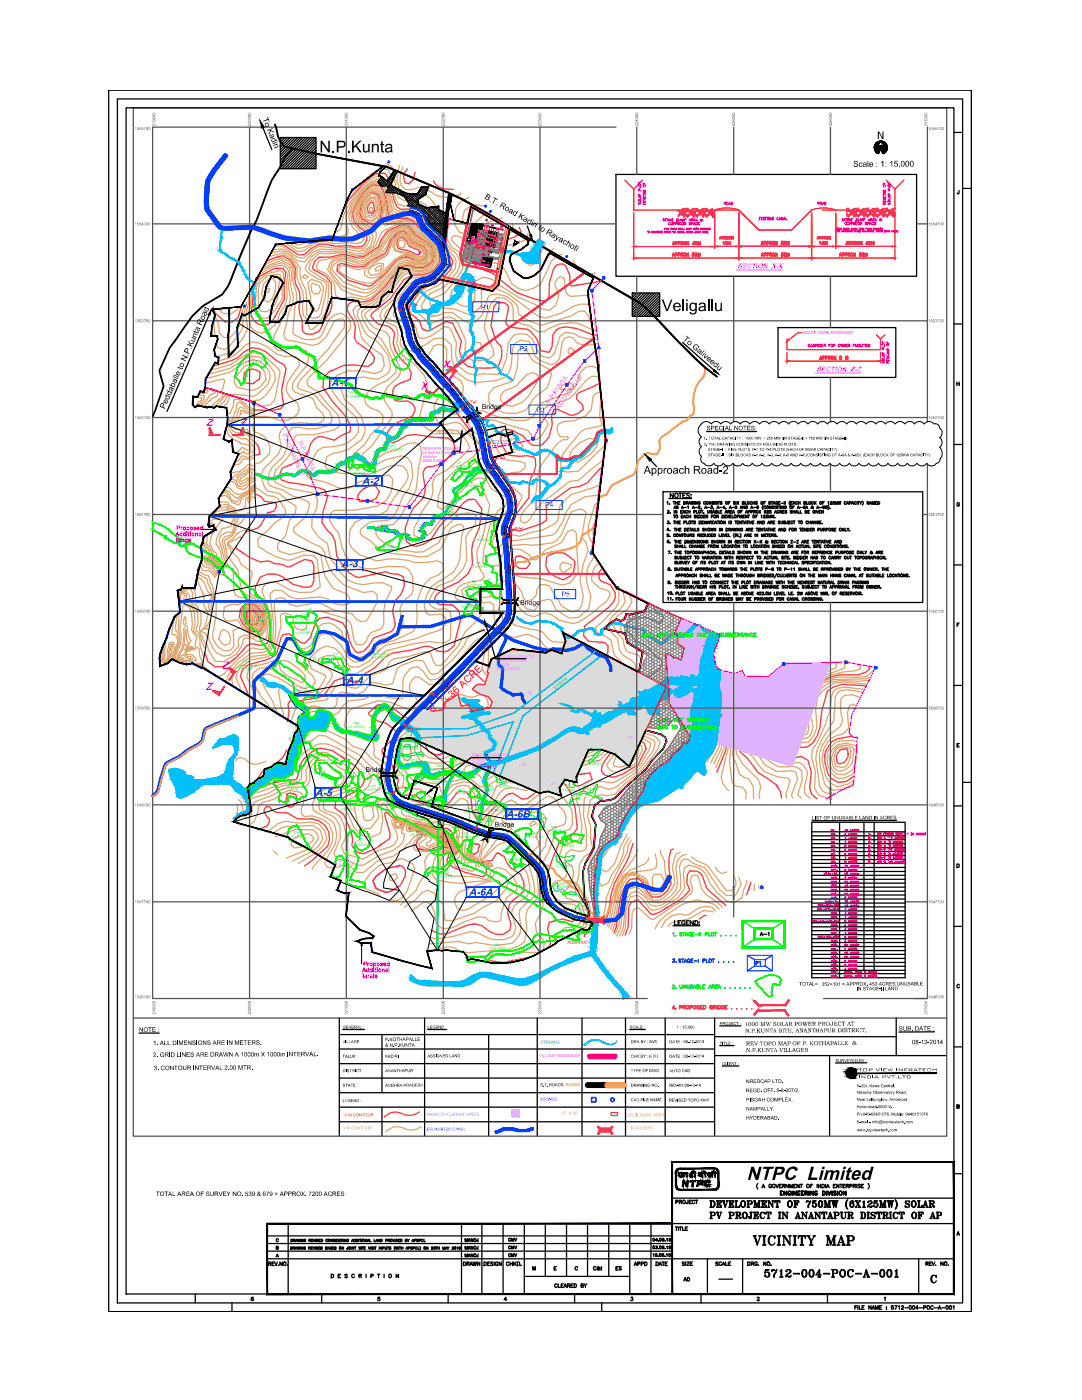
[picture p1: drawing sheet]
<svg xmlns="http://www.w3.org/2000/svg" width="216mm" height="279mm" viewBox="0 0 216 279" stroke-linecap="round" stroke-linejoin="round" font-family="sans-serif">
<!-- layer: SATGE-2 -->
<path d="M35.7 120l60.2 .1-.1 2.2 4.4 .1-2.3 3.2-13.2 13.2-27-.1a7.6 7.6 0 0 0 1.8 2.5 1.82 1.82 0 0 1 1.4 1.1 1.86 1.86 0 0 0-1.4 2.7l-19.1-11.8-.1 .1-1.9-.9-1.2 .2-1.3-.3-1.6-.8-.8 .8-1.6 .6a7.3 7.3 0 0 1 1.2-5.3l.7-2.1 1.1-2.4 1-1zM57.7 138.7l27 .1-6 6.2a12.5 12.5 0 0 0-2 5.3l-.3 1.6a10.3 10.3 0 0 0 1 7.7 35.3 35.3 0 0 0 8.8 3.4l1.2 .4-.1 26.2-2.1 .2 1 3.5-2.9-.7-9.1-2.6-.1-1.8h-2.1l-.8-.4 1.3-.5 1.9-.1 .2-.3-.9-.7-2-.7-2.7-2.7 .6-4.6-.9 .1-1.4-.6 .7-1.9-2.1-.8 1-2.4-5.7-3.4-3.4-1.8-.3-.3-10.9-3.1a3.6 3.6 0 0 1 2.9-1.5l.6-.7-.7-4.7 .2-.2 .3-.5 .7-.1 1-1 .7-.2 .3-.5 .2-1.1 1.4-.4a2.18 2.18 0 0 1 2.8-.6l.6-2.7 1-2.2a3.3 3.3 0 0 1 .9-2.3v-1.7l.2-.5 1.3-.8-2.1-1.6z" fill="none" stroke="#003fff" stroke-width=".38"/>
<!-- layer: 10 M CONTOUR -->
<g fill="none" stroke="#ff3f00" stroke-width=".25">
<path d="M74.1 38.5h.5l.9 .4a4.9 4.9 0 0 1-.1 5.2l-1.3 .7-1.9-1.1-.4-1.1 .1-.8 .4-1.4zM81.3 33.7l-.5 .6-.3 1 .3 1.2 .7 .2 1-.9 .3-1.5M86.5 36l.3 .6a3.8 3.8 0 0 0 3.6 1.1M51.8 55.1l3-1.5h1.6l.6 .7-.3 2.4v3l-2.3 4.4a2.27 2.27 0 0 1-3.8-.2l-.5-.9 .5-5.3 .3-1.1zM53.2 52.1l1.6-.7 1.6-.4 1.6 1 .9 1.5-.1 2.2 .3 1.2 .6 1.3 .2 1.4a5.7 5.7 0 0 0 .4 4.3v2.1l.6 .6 1.4 .1 1.3-.5 1.1-2.2 1.1-1.5 .4-1.4-.1-4.5-1-1.4-2.6-1.5-.1-.4 .4-1.1 .9-.9h2.2l2.5-.6 2.7 .7 1.5-.2 2.9-2 .6-1.5 1.2-1.6 2.9-1.3 1.3 .4 1.4 1.7 1.1 .7a3.7 3.7 0 0 1 2.6 3l-.4 1.7a3.5 3.5 0 0 1-4.7 .6l-1.5 .4-3.8 4.6-2.1 1.9-1.5 .5-2.2-.1-.9 .6-.3 1 .7 1.2 .7 .9 .3 1.4-.2 2.1 .4 .9 2.8 1.9 .8 1.2-.2 1-1 .7-2.7-.3-2.2 .1-3 1.3-1 1.2-.2 1.9 2 2.8 2.6 3.1 .9 1.7v1.2l-1.7 .8-1.5 1-2.4-.8a2.62 2.62 0 0 0-2.7 2.8l-.2 .5-.7 .8-2.2 1.3-2.2 .9-.5 1.4 .3 1 1.6 .5 3.2 .5 3 .6 .9 .4 .5 1.4-.9 3.2-.2 1.9 1 1.5 1 .9 .7 1.3 .3 3 1.3 2 1.1 1.2 1.4 1h.6l5.3-1.1 1.1 .4 1.5 .1 .9 .5a4.2 4.2 0 0 1-1.6 4.8l-.5 2 .6 2.8-.4 .8-.4 .5-3.6 1.4-1 1.6-1 1-1 .3-.5-.2-.8-1.1-.6-1.5-.3-1.6-.9-1.6-3-1.1-1.6 .2-.9 1-1 2.9-1.1 1.1-.8-.2-2.3-1.7-1.2 .2-.4 .6-.9 3.1-.4 .5-1.5 .8-3.6 .9-1.2 .9-.6 1.4 1.8 4.1M56.3 48.7l3.2 2.2 1.3-.1 1.2-1.2 1.6-.9h1.5l1.9 .5 2.4-.2 1.5 .3 1.3-.1a2 2 0 0 0 1.1-2 2 2 0 0 0-1.5-1.7l-1.3-1.6-.1-1.3a10.1 10.1 0 0 1 3.7-5.6l.5-.1 1.2 .2 .7 .8 .6 2.2 .4 2.6 .6 1 2.9-.1 1.3 .4 2.1 2.2a6.3 6.3 0 0 1 3.3 6.1l-.9 1.4-.9 .7-1.7 .5h-1.9l-1.7 .9-2.7 3.8-3.6 2.9-.3 .5 .7 1 .8 .7 1.9 .4 .8 .6 .6 .9-.3 1.8 .4 1.5 .9 1.6 1.5 1.5 .8 1.4-.3 1.3-1.9 .7-1.1 .7-.3 .6-.2 1.4 .5 .8 1.2 .2 1.3-.1a1.84 1.84 0 0 1 1.5 2l-.5 1.1-3 1.2-1.4 1.1-.9 1.4 .4 1.1 1 .5 1.1-.5 1.6-1 1.8-.2 3.4 .6 3.1 .1 1 .8 .4 1.3a7.4 7.4 0 0 1-4.4 3.6h-1l-.6 .3-.3 .8-.1 .7 .5 2.4-.1 .8-.4 1.3-1.9 2-1 2-.6 1.9v2.2l.3 .6 1 .8 .7 .1 1.5-.4 1.5-.8 1.7-2.6 1.1-1.3 2.3-1.7 1.2-1.6 1-.8 1.1-.2 .5 .2 1.4 1.8-.6 3.7-1.2 2.9-.3 1.5 .2 2.9-.9 1.9-1.9 1.7-2.8 1.3-1.6 1.1-.4 .9 .2 .7 .9 .5h2.6l1.2 1.3 .3 1.8-1.3 5.1a2.58 2.58 0 0 1-4.1 .4l-.8-.3h-1l-2.6 .7-3.7 .6-1.4 .7-2.3 2.3-2 1.2-1.6 1.9-.9-.5-2-.5-1.5 .5-1.7 2.4-1.3 .9-3.6 .6-2.3 .1-.3 .7 .2 1.4-.4 2M67.4 52.9l.7-.4 2.9 .8 1.6-.1 1.5-1.2 2.5-1.2 .5-.6 1-2.5 1.3-1.2 .5-.3 .6-.1 .6 .4 1.2 1.8 2.3 .9 .5 .9 .1 .8a1.79 1.79 0 0 1-2.8 .8 2.71 2.71 0 0 0-3.5 .3l-1.9 2.5-2.9 2.5-.7 .1-3.8-1.1-2.4-1.9zM68.6 41.7a17.1 17.1 0 0 1 6.6-7.1h1.4l.5 .2 .7 1.7 .8 3.4 .5 1.3 .7 .5 .4 .1 2.5-.2 1.3 .6 2.6 3.2 2.1 4 1.7 2.6-.5 1.8-1.4 1.5-1 .8-3.1 1.5-.7 .6-1.9 2.6-.2 .9 .2 .8 1.9 1.5 .6 1.6 .8 .5 .8-.2 3.1-1.8 1.3 .4 1.7 3.5-.3 2.1 .6 2.1 1.1 1a17.9 17.9 0 0 0 5.8 .1 4.4 4.4 0 0 0 .7-4.3l-.9-.8-1-3.2 .6-3.9 .6-.6 1.4-.1 .8 .5v.8l-.5 2.4 .2 .7 .9 .5 3.2 .4 .7 .4 1.2 1.6 .8 2.3 1.6 .3 .7-1.1 .1-2.4 .6-.9 .7-.4 1.3-.3 2.1 .3 3.2 1.3 1 .1M74.1 40.4h.3l.4 1.6-.5 .6-.8-.2-.2-.6 .2-.8zM79.7 47.4l.8 .1 .6 .6 .5 1 1.8 .8 .5 .4-.2 .4-.7 .1-1.8-.9-1.8-.4-.2-.6 .1-.8zM103.6 45.4l.4 .9-.5 .6-1.5 .7-3.2 .5-2.7 1.3-1.4 1.2-.2 1.9 .6 .8 3.3 1.3 2.3 1.9a14.3 14.3 0 0 0 7.5 3.5h.8l.6-.8v-2.7l.9-2.8 .6-.8 .7-.2h.7l.4 .4 .8 1.8 .1 1.9 .3 .3 4.7-.8 1.2-.4M42.5 73l3.5-1 1.5-.6 1.2-1.2 1.6-.8 1.4 .2 1.3 .6 2.3 1.8 1.4 .8 .4 .8-.9 4.2 .4 3-.6 .7-1.6 .4-3.7-.1"/>
<path d="M48.1 61.1l-.7 2.4-1.1 .7h-1.4l-1.9-1.7-.5-.9M48.8 74.3l1.5-.7 .7 .2 .9 .5-.1 1.3-1.4 1-1.4-.2-.3-.3-.1-.5zM119.6 76.5l-4 1.8-.5 .5-.1 .8 1.3 1.2 .1 .9-1 .8-1 .4h-.6l-2.7-1.3-.6 .2-.5 1.3 .2 1.6-.6 2.5-1.3 1.5a2.3 2.3 0 0 1-3.2-.9l-.8-.8-2.3-1.2-1.4-.1-.6 .4a4.7 4.7 0 0 0 1.7 4.8l1.9 .2 1.5-.2 1.4 .3 .3 .4 .1 1.3-.4 1.5-.4 .7-.5 1.3-.1 3-2.4 3.1-1.3 2.7 .1 .4 1.8 .4 4.4-1.5 1-.7-.1-2.3 .1-.6 .6-.6 4.2-3 1.6-.2 1.7-.7 2.5-2.9 .4-.2M50.7 88.2l.8 .8 .4 1.6-1.1 .3M51 98.6l1.2 .6 .6 .8 2 .3 .3 .3 .1 .5-.6 .9-1.2 .4-1.4 2.5-.6 .5-2.4 .8M71.6 99.7l.2 .4 1.9-.1M71.9 98.1l.7-.6 1.5-.7 .8 .2 .8 1.1-.6 1.4-1 .4-2.3 .2-.5-1.1zM47.1 109.1l.2 .5 2.7 1.8 2 .8 1.4-.3 .6 .2 .7 .4 1.7 .2 .8 .4h.6l3-1.5 1.4 .3 .4 .9v3.1l-.3 .9-.5 .4h-1.2l-2.2-.6-2.1-1.5-1.3-.5h-1.6l-1.4 .6-1.1 2 .1 .8 .2 .5a7.2 7.2 0 0 1 2.7 6.1l-.2 3.1-.4 .7-1.3 .4-1.8-.3-.9 .3-2 2.2-1.4 1.3-1.5 .8h-1.5l-1.4-1.1-.6-1.9M102.8 111.2l.6-.3 1.8 .7 .6 .9-.7 .9h-1.5l-.8-.7zM109 111.3a3.4 3.4 0 0 1 4.6-.2l1.1 .9a2.9 2.9 0 0 1-2.3 3.7l-1.5-.5-1.4-1-.6-1.2zM120.3 113.3l-.7 .8-.1 1.4 .5 .5 1.8 .7 .9 1.6 .1 .9-.4 1-.9 1-4.8 3.7-.3 1.9 1 1.2 3.3 .2 .6 .7v1.4l-.8 1.5-2.2 1.9-1.5 .8-3.6 1.1-2.1-.2-2.5-1.1-2.2-1.5-1.4 .1-.8 .6-.3 .9 .1 .5 .7 1.9 1.7 2.3 .2 1.7a5.4 5.4 0 0 1-4.4 3l-2.8-.2-.6-.8-.1-3a10.7 10.7 0 0 0-4.5-6h-1l-3.4 3-1 .7-2 .4-.9 .4-.5 .9v.6l.8 .7 1.1 1.8 3 .7 .5 .8 .7 2.8-.1 .6-.8 2.1-.6 .5-2.7 .9-1.8-.7-.5-1-.4-2.5-1.7-1.3-1.2-1.8-1.1-.4-1.5-1.2-1.3-.5-.7-.6-1.6-.1-2 1.7 .2 .3 1.7 1.3 1.6 .4 2.1 1.6-.1 .8-.5 .7-2.3 2.2 .1 .8 1.5 1.4 1 2.4 .7 1.3-.2 1.4v1.1l.9 .7h2.7l1.6 1.4a4.3 4.3 0 0 0 6.6-1.8l.6-.4 1.4 .1 .9 1.2 .3 2.8 1 1.7h.9l5-5.1 1.1-.3 1.9 1.2 1-.1 1.3-.9 1.5-1.6 3-.8 1.3 .2 .6 .3 1 1.7 .9 3.1 .4 3.9-1.2 1.5-1.6 .4-.8 .9a24.2 24.2 0 0 0-2.7 9.5 4 4 0 0 0 4.9 3.9l.7 .2 .7 .7-.2 1-.9 .6-1.8-.6-2.7 .7-.3 1.3 .5 2.8-.1 .9M48 121.6l.9-1 1.6-.1 .7 .4 1.2 1.5 .2 2.1-.7 1.5h-1.5l-.9-.5-1.1-1-.6-1.3z"/>
<path d="M49.7 121.7l.9 .1 .9 1.2v1.2l-.6 .6-.9-.2-.8-1.1v-1.3zM130.3 120.7l.7 1.5 1.1 .5 .2 .5-.6 1.4a5.2 5.2 0 0 0-5.9-.8l-.6 .7-.1 1.4 1.1 1.1 .6 .9 2.1 .9 2.1 2.3 .9 .6 .2 .4-.4 1.3-3.8 2.9-2.1 1.3-4.4 2.1-2.2 .2-3.4 .8-3.3 1.5-1.3 1-1.7 2.1-3.1 1.9-5.3 4.1 .6 1.4 3.5-.2 3.8 .3 1.4-.2 3.5-2.6h2.5l1.3-.4 1.4-1.4 2.1-2.9 1.5-1.4 .6-.2 1.2-.1 4.4 1.5 2.9 .4 1.5-.7 1.3-1.4 .8 .3 .5 1.3-.2 .6-2.4 3.7-4.1 4.6-3.6 3.2-2.2 2.7-.6 .5-1.5 .5-.8 .7-1 1.4 .4 .8 1 .7v.5l-1.1 2.4-.2 1.3-.5 1.3-1.2 2-.6 1.5 .4 4.2 .8 4.8-.1 2.1M134.9 137.6l-.9 .2M136.6 137.6h.4M140.9 126.2l-1.1 2.7-.8 3-.8 1.4-.7 .7-3.2 1.2M144.2 133.9l-.3 5.3M156.2 132.6l3.7 .6 .2 1.6-3.4 1.1-.6 .6-.8 1.4-1.5-.1-.6-.8-1.3-.4-5.4 .7-.3 1 .9 4-1.6 4.4-.8 3.3-1.6 4.1M172.8 137l-4.6-.4-1.8 .4-1.3 .9-1.1 3.8-.4 3.4-.5 1.6-.9 1.6-1 .7-.9 .2-3.5-.6-1.8 1 .5 1.2 .9 .6h1.4l2.1-.4 1.3 .7 .7 2.4-.3 3.1 .4 1.4 1 .8M173.4 132.9l.1 .5-.6 .7-1.6 .6h-3.8l-1.8 .4-5.7 2.6-1.9 1.9-1.3 3.8-.4 .5-.9 .4-.5-.2-4.1-4.4-1.1 .2-.1 1 .6 1.3v.6l-.7 2.4-1.8 1.9-.4 .9-.1 .8 .3 1.2 1.5 1.3 2.1 2.8 3.7 2.5 .8 1.4 .3 1.3M51.9 157.1l2.9-1 4.2-.5 .3-.4 .7-2.7a5.9 5.9 0 0 1 4.2-3.2l2.2 .5 4.4 3 1.5 1.6 .4 .9-.1 .9-.5 .8-1.1 .9-4 2.1-.2 1.3 1.8 1.2 1.5 3.5 .3 1.5-.2 1.3 1.1 1.4 1.3 .2 2.3-1.1 2.9-2v-1l-1-3.9 .4-.3a7.6 7.6 0 0 0 3 1.8h.9l1.1 .5h.9l1.2 .3 1 .1 1.8 .7h1a1.82 1.82 0 0 1 2.5 1.4l.1 .7 .8 1.2 .2 .5-.5 .8-.8 .3a.57 .57 0 0 0-.6 0 .57 .57 0 0 0-.3 .6l-.1 .2a.81 .81 0 0 0-.1 1l1.2 .9a18.4 18.4 0 0 0 5.8 1.8 1.02 1.02 0 0 0 .7-.9 1.89 1.89 0 0 0-.6-1.5l-.2-.5 2-.3 .9-1.4 .3-.1 1.2 .8 .8 1.6 .6 .7 1.9 1.2 .6 1.7 .1 1.5-.9 1-1.5 1.1-.6 .8-.3 1.5 .7 2.4-.3 1.1-1.3 .9h-1.5l-1.2-.6-1.6-1.2-1.4-.3-1.6 .3-3.9 1.6-1.5 .1-1.6-.8M57.2 149.6a4.6 4.6 0 0 1-2.3 2.9l-2.6 1.5-1.2 2.1M57.2 158.5l.6-.2 1.2 .3 .4 1.4-1.1 1-.5 .1-.6-.4-.2-.8z"/>
<path d="M114.4 155.5l1-.9 2.3-.3 .5 1.2-2.4 1.3-.6 .1-.8-.3zM123.3 148.1l1-.8 1.5-.2 1.4 .4 1.4 .9 .3 1-1.5 3.2-3.1 1.9a3 3 0 0 1-4.1-.3l-.2-.5 .2-1.1zM128.2 140.8l.6 .1M143.8 141.5l.1 2.4-.5 1.6M167.7 149.7l1.2-.3 .2 .2 .1 1.5-.7 1.1-1 .3-.4-.3-.3-1.2 .3-.7zM170.1 146.9l-3.1 .6a4.3 4.3 0 0 0-2.4 4.5l.6 2.5a2.69 2.69 0 0 0 4.2 1.1l1-.7M51.3 165.6l2-.8 .4-.6 .1-.7-1.1-1.4v-.7l.5-.4 .6 .1 .6 .6 .7 .4 2.4 .2 1.9 1.1 2.9 .1a3.7 3.7 0 0 1 3.1 5.3l-3.1 2.9-1.5 1.1M75 174.9l2-1.5 2.8-.7 .5 .2 .6 .9a4.4 4.4 0 0 1-3.7 4.3l-2.2-.8-.6-1.5zM78.5 173l-1.5 .4-2 1.5-.6 .9 .6 1.5 1.7 .7 .5 .1 1.6-.7M79.9 164.4a.28 .28 0 0 1 .5 0 .28 .28 0 0 1-.2 .4l-.3-.2zM81.8 165.1v-.1a1.05 1.05 0 0 1 1.2 0l1.8 .4 1.7 1a1.04 1.04 0 0 0 1.4 .2 1.91 1.91 0 0 1 1.5 .7l1.2 1.2a.49 .49 0 0 1 .2 .8 .49 .49 0 0 1-.8 0l-2.4-.3-.8 .2-.7 .4a4.2 4.2 0 0 1-2.8-.4 1.58 1.58 0 0 1 .6-2 .67 .67 0 0 0-.2-1.2l-1.1-.5a.51 .51 0 0 1-.6 .1 .51 .51 0 0 1-.2-.5zM89.1 168h-.1a1.54 1.54 0 0 1-1.5-.6 .69 .69 0 0 1 1.2 0l.6 .5a.24 .24 0 0 1 .3 .1 .24 .24 0 0 1-.1 .3 .24 .24 0 0 1-.3-.1l-.1-.1"/>
<path d="M93.9 168.6l.2-.2 .7 .1a.74 .74 0 0 1 .9 .2v.3l-.3 .3a.87 .87 0 0 1-.5 1 .87 .87 0 0 1-1.1-.4zM126.3 168.3a17.6 17.6 0 0 1-2.2 5.3l-1.4 2.6-.8 2.3-.5 3.7-.7 2.1M134.3 169.4l-.4 .2-.4 1.7v2.1l.4 2.9a3.4 3.4 0 0 1-3.8 2.7l-1-1.2-.8-1.7-1-.8-1.5 .2-.8 .8-1.2 2.7-.8 6.1-.5 1.1M149.8 176.1l-.8 2.5M105.4 191.3l-.7-.1-4.2 .9-2.8-.4-1.4 .2M140.9 182.7h-.4l-1 .7M144.8 180.7l-3.8-3.5-.9-2.5-.5-.5-.6-.3-1.4-.1-.4 .8-.2 1.5 .6 1.6-1.5 1.6-4.5 2.7-1.2 .5-.5-.1-2.6-2.9-1.4 .6-.5 1v3.9l-.7 1.6"/>
<circle cx="84.2" cy="165.8" r=".16"/>
</g>
<!-- layer: 2 M CONTOUR -->
<g fill="#dda56e">
<path d="M68.6 224.9a.23 .23 0 0 1 .3 .1 .23 .23 0 0 1-.3 .3l.3 .1h-.4l.3-.3v-.2l-.3 .1z"/>
<path d="M69.2 224.8h.2l.1 .5 .2-.5h.1v.6l-.1-.5-.2 .5-.2-.5-.1 .5z"/>
<path d="M70.2 224.9l.2-.1 .2 .2-.2-.1a.22 .22 0 0 0-.2 .3 .22 .22 0 0 0 .3 .1v-.1a.24 .24 0 0 1-.3 .2 .24 .24 0 0 1-.1-.4z"/>
<path d="M71.3 224.8l.4 .5 .1-.5v.6l-.4-.5-.1 .5z"/>
<path d="M71.9 224.8h.4l-.1 .1v.5l-.1-.5z"/>
<path d="M73 224.8l.1 .3a.18 .18 0 0 0 .2 .3 .16 .16 0 0 0 .1-.3v-.3l.1 .3a.23 .23 0 0 1-.2 .3 .23 .23 0 0 1-.3-.3z"/>
<path d="M70.7 225.1a.29 .29 0 0 1 .5 0 .29 .29 0 0 1-.5 0zM70.8 225.1a.22 .22 0 0 0 .4 0 .22 .22 0 0 0-.4 0z"/>
<path d="M72.4 225.1a.3 .3 0 0 1 .6 0 .3 .3 0 0 1-.6 0zM72.5 225.1a.2 .2 0 0 0 .4 0 .2 .2 0 0 0-.4 0z"/>
<path d="M73.6 224.8h.3a.17 .17 0 0 1 .2 .1 .17 .17 0 0 1-.2 .2l.2 .3-.2-.3h-.2l-.1 .3zM73.7 224.9v.2l.3-.1v-.1z"/>
</g>
<path d="M84 224.8a3.3 3.3 0 0 1-3.6 .3 2.91 2.91 0 0 0-3.4 .8" fill="none" stroke="#dda56e" stroke-width=".25"/>
<g fill="#dda56e">
<path d="M112 221.8l.1 .4a.16 .16 0 0 0 .2 .2 .16 .16 0 0 0 .1-.2v-.4l.1 .4a.23 .23 0 0 1-.2 .2 .23 .23 0 0 1-.3-.2z"/>
<path d="M112.6 221.8h.4l-.2 .1v.5l-.1-.5z"/>
<path d="M114.4 221.8l.3 .1h-.3l.1 .2a.18 .18 0 0 1 .2 .2 .18 .18 0 0 1-.2 .1 .18 .18 0 0 1-.1-.2v.1h.3v-.1a.21 .21 0 0 1-.3-.1 .21 .21 0 0 1 0-.3z"/>
<path d="M127.1 224.8l.1 .5h.3v-.5l.1 .4a.23 .23 0 0 1-.3 .2 .23 .23 0 0 1-.2-.3z"/>
<path d="M127.7 224.8l.1 .5 .2 .1h-.3z"/>
<path d="M128.7 224.8h.4l-.3 .1v.2h.3h-.3v.2l.4 .1h-.5z"/>
<path d="M129.9 224.8h.3l.1 .1-.3-.1v.2a.21 .21 0 0 1 .2 .1 .21 .21 0 0 1-.1 .3h-.2v-.2a.16 .16 0 0 0 .2 .2 .16 .16 0 0 0 .1-.3 .16 .16 0 0 0-.3 0z"/>
<path d="M125.2 222.3a.15 .15 0 0 1 .2-.1 .15 .15 0 0 1 .1 .2l-.2-.1 .1 .2a.18 .18 0 0 1 .2 .1 .18 .18 0 0 1-.2 .2 .18 .18 0 0 1-.2-.2l.1 .1h.3z"/>
<path d="M126.9 222.2l.1 .6z"/>
<path d="M127.1 222.2l.1 .5 .3 .1h-.4z"/>
<path d="M128.9 222.2l.4 .4v-.4v.6l-.3-.5-.1 .5z"/>
<path d="M129.5 222.2l.1 .3 .3-.3-.2 .2 .3 .4-.4-.3-.1 .3z"/>
<path d="M131.6 222.2h.4l-.3 .1v.1h.3l-.3 .1v.2l.4 .1h-.5z"/>
<path d="M113.6 221.9h.3l-.1 .2 .2 .1v.2l-.1-.1a.19 .19 0 0 1-.3 .1 .19 .19 0 0 1 .1-.3zM113.7 221.9l.1 .2zM113.7 222.1l-.1 .2 .2 .1v-.1z"/>
<path d="M114.9 221.8h.2a.17 .17 0 0 1 .2 .2 .17 .17 0 0 1-.2 .2l-.2 .2zM114.9 221.9v.2h.3v-.2z"/>
<path d="M125.9 224.8l.4 .1v.5h-.4zM126 224.9v.2h.3l-.1-.2zM126 225.1v.2h.3v-.2z"/>
<path d="M126.5 225.1a.28 .28 0 0 1 .5 0 .28 .28 0 0 1-.5 0zM126.5 225.1a.21 .21 0 0 0 .4 0 .21 .21 0 0 0-.4 0z"/>
<path d="M128.1 224.8l.5 .1-.1 .5h-.3zM128.2 224.9v.4h.1a.21 .21 0 0 0 .2-.2 .21 .21 0 0 0-.2-.2z"/>
<path d="M129.3 224.8l.4 .1-.1 .2 .2 .3-.3-.3h-.2v.3zM129.3 224.8v.3l.3-.1v-.1z"/>
<path d="M125.7 222.2h.3a.17 .17 0 0 1 .2 .2 .17 .17 0 0 1-.2 .2l-.3 .2zM125.8 222.3v.2l.3-.1v-.1z"/>
<path d="M126.3 222.5a.3 .3 0 0 1 .5 0 .3 .3 0 0 1-.5 0zM126.3 222.5a.25 .25 0 0 0 .5 0 .25 .25 0 0 0-.5 0z"/>
<path d="M127.8 222.2l.4 .1v.5h-.4zM127.9 222.3v.2l.3-.1zM127.9 222.5v.2h.3l-.1-.2z"/>
<path d="M128.5 222.2l.3 .6-.1-.2-.4 .2zM128.5 222.3v.3h.2z"/>
<path d="M130.6 222.2l.4 .6-.2-.2-.4 .2zM130.7 222.3l-.1 .3h.2z"/>
<path d="M131 222.2l.5 .1-.2 .2 .2 .3-.3-.3h-.1l-.1 .3zM131.1 222.3v.2l.3-.2z"/>
<path d="M132.3 222.2l.3 .6-.1-.2h-.3l-.1 .2zM132.3 222.3l-.1 .2h.2z"/>
</g>
<g fill="none" stroke="#dda56e" stroke-width=".25">
<path d="M69.7 39l4.2-4.1 1.6-1.1 .8-.2 1.2 .3 .4 1.1 .7 3.7 .9 2.1 1.2 .3 2.3-.2 .8 .1 .5 .4 2.8 3.7 1.8 4 1.9 2.4 .2 .7-.2 1.5-1.9 2.3-1.6 1-2.2 1.1-.7 .6-1.6 2.3 .3 1.2 2.4 2.1 .5 .1 1.3-.3 1.4-.7 .8-.1 1.2 .3 .7 .9 1.3 3 .2 .8-.1 1.4 .4 1.6 .9 .6 .7 .1 1.6-.1 1.2-.2 .9-.9-.1-1.2-.8-1.4-1-2.7 .2-1.5 1.2-3.4 1.1-1.2 1.6 .1 1.4 1.1 .3 1.1v2.1l.8 .6 2.4 .6 1.7 1.2h1.3a7.9 7.9 0 0 1 8.8-.7l1.7 .6M74.1 38.2h.7l.9 .5a6.4 6.4 0 0 1-.2 6.1l-1.2 .5a3.7 3.7 0 0 1-2.7-2.6v-.8l.5-1.5zM74.1 38.7l.6 .2 .8 .7 .4 2.2-.3 1.5-1.6 1.1-1.6-1-.3-1 .4-2.1zM77.1 32.7l1.1 .5 1.2 6.1 1.2 .7 3.3 .3 1.1 .7 .7 1 2 2.3 .5 1.1 .5 2.5 1.1 1.8a2.97 2.97 0 0 1 1.5 4.5l-2.6 3-2.8 1.4-1 .9-.9 1.6 .5 1.2 1.5 .8 1.5-.1 1.3-.6h1.6l2.1 1.6 1.1 .4 1.3-.1 1.2-1.3 .3-.6 .9-2.9 .4-.6a5 5 0 0 1 5.6 2.2l.2 1.5a9 9 0 0 0 4.5 2.4l6.1-2 1.4-.8 .5-.1h.7l.7 .9 .5 1.4 1 .5M79.7 33l-.5 2.9 .7 2.5 1.2 .9 3.2-.4 1.2 .3 1 1.2 .8 1.4 1.5 1.8 .5 1.2a4.4 4.4 0 0 0 2.7 5.7l.4 .9-.1 2.3-1 1.6-2.6 3.3-2.3 .9-.6 .5v.6l.2 .4 .8 .5h2.3l1.7 .2 2.7 1.1 .9-.3 1.4-1.2 .3-.5v-2.8l.1-.3 1.4-.5 1.4 .4 2.4 1.1 6 4.4 1.5 .4 3.1-1 2.7-1.5 1.3-.3h1l.8 .3M80.4 33.3l-.5 1.1-.1 1.8 .4 .9 .7 .7 1.3 .1 1.4-.5 1.1 .1 2.5 1.5 1.3 .4h1.1l2.2-.6 .1-.3M93.6 39.4l-1.5 .7-.6 .6-.6 1-.2 3.1 1 1.5 1.7 .5 1.4-.2 1.6-1.5 1.2-.8 1.7-.4 .8-.5M49.6 59.2v1.1l-.5 2.4 .3 2.9-1 1.9-1.6 2.2-.8 .6-2.6 .9-.5-.2-.1-.2M51.6 55l1.8-1.3 2.2-.7 .7-.1 1 .7 .2 .4-.3 2.5 .1 3-.4 1.4-1 1.6a4.9 4.9 0 0 1-3.7 4l-1-.2-1-.9a5.5 5.5 0 0 1-.3-4.4l.3-3.1M51.8 56.6l1.6-1.6 2-.3 .6 .3v.5l-.3 .9-.3 3.3-.7 1.3-1.4 1.2h-1.1l-.6-.6-.1-3.7zM51.9 55.7l1.5-1.1 2.5-.6 .5 .2 .2 .5v.6l-.4 1.3 .2 2.9-1.6 2.5-1.4 1.5-1.6 .1-.8-1-.1-.6 .3-4.7zM52 54.1l.7-.4 2.2-.9 1.5-.4 1.5 1.1-.4 3.5 .4 2.7-.2 1.2-1.2 1.6-.4 1.9-1.2 2.2-.4 1.4 .3 1.2 .6 .7 1 .1 1.3-.5h1.4l2 .5 .4 .5 .1 .8-.3 1.5-2.5 3-.4 .9-.1 .9 .5 .6 3.4 1.2 .4 .5 .6 1.5 1.3 1.2 .2 .7-.3 .6-.5 .4-.9 .3-3-.3a3.6 3.6 0 0 0-4.3 2.9l.4 1.9-.5 1.4-3.1 3.2-.4 1.4 .7 2.1 .6 .8 2.3 .5 1.7 1.5 1.4 .9 .3 .4-.2 1.1-1.1 1.5-.8 3-.8 .9-.6 .5-.3 .8 .1 .6 .5 .4 1.9 .6 3.1-.7h1.5l1.3 .5 .3 .3 .7 4 1.7 2.5 .8 .4 2 .8 .7 1.4-.2 .6a3.9 3.9 0 0 1-4.4-1l-1.5-.4-4.6 .4-1.3-.4-1.6-1.2-1.5-.2-.9 .8 .7 5.8-.1 3.3-.4 1.4-.8 .9-1 .3-2.1 .2-2.9 2-1.9 2.6-.2 .9"/>
<path d="M52.5 53.4l3.7-1.5 1.6 .9 .5 .9-.3 3.1 .6 2.7-.3 1.4-.8 1.6-.9 4.1 .4 1.1 .6 .3h.7l4 .9 1.3-.3 1.5-1.3 1.5-3 .4-.4 .9-.3 .6 .1 .3 .4-.1 1.3-3.4 4.5-5.5 6-.4 1.1 .1 .4 .6 .4 1.8 .5 1.1 .7 1.2 1.5 1.4 1.5 .6 1.2v1l-.9 .8-2.3 .6h-1.8l-1.6-.3-1.3 .1-.7 .8-.2 1.2v1.6l-.6 1.6-.5 .8-2.1 1.9-.5 1.2-.2 1.6 .1 .5 .5 .5 2.4 .7 1.8 1.2 3.2 1.1 .3 .7-.5 1.6-.5 .9-2.2 2v.8l1.4 1 4.1 2.1 .7 1.1a8.9 8.9 0 0 0 3.8 6.5l3.9 1.5 1.9-.3 .8 .7 .1 1.4-2.2 3.8-1 .2-.9-.4-1-1.2-3.7-.8-2.7-1.3h-1.4l-3.2 .6-1.4-.4-1-1.1-.9-.2-.9 .3-.2 .4v1.3l.2 3.5-.1 2.6-.3 1.5-1.2 1.8-3 .3-1.4 .8-2 1.7-.7 1.5v.9l.2 .9M52.6 56.7l.8-.8 1-.3 .6 .8-.1 1.7-.6 1.5-.8 .8-.9-.6-.4-1.2zM52.8 52.8l2-.9 1.4-.4 1.5 .7 .9 1.4-.2 2.4 .8 2.4v1.5l-.4 1.8-.4 4.6 .3 .5 2 .9 1.5 .1 1.5-.4 .4-.5 1.5-3.1a2.81 2.81 0 0 1 2.7-1.2l1.2 .9 .4 .6v1.4l-2 3.1-2.6 3.2-3.5 3.4-.6 .8 .3 1 1.9 1.1 1.7 2.2 2.1 2.3 .4 .5 .2 1.5-.3 .7-1.1 .6-3.7 .9-3.6 .1-.4 .6v.9l-.4 1.4-1.2 1.9-2.1 2.1-.3 1.2 .1 1.2 2.2 1.1 5.3 1.1 .6 .3 .5 1.2-.2 1.6-.9 1.8-.1 2 1.4 1.9 1.7 1.3 .6 2.7 .2 .6 1 1a6 6 0 0 0 7.8 3.5h1.5l1.7 .8 .1 .4a10.4 10.4 0 0 0-1.6 7.1l-.5 .9-2 .7-.8 1-.3 1-.8 .5-1.2-.1-.4-1-.5-3-1-1.1-5.3-1.6-1.6 .2-.6 .4-.4 .7v1.6l-.2 .7-.6 .3-1.3-.4-.6-1.1v-1l-.4-.5-1.1-.4-.7 .1-.4 .3 .2 2.1-1.3 4.9-.5 .7-.9 .6-3.1 .5-2.4 1.7-.5 .6-.3 1.5 .8 1.8 .2 .7M53.3 57.4l.5 .2v.5l-.4 .3-.3-.1zM53.7 51.3l1.2-.4 1.6-.3 1.7 1.1 1.1 1.7-.1 1.9 1.1 2.7 .3 1.3-.3 1.8 .3 1.9 .5 .6 .8 2.2h.4l1.3-1.1a10.5 10.5 0 0 0 1.9-8.4l-3.6-2.3-.2-.5 .3-1.3 1.7-1.7 1.5 .2 3.4-.3 2.7 .6 1.3-.1 2.3-1.9 1.2-2.6 .8-.6 2.4-1 .9-.1 1.4 .3 1.4 1.6 2.8 2a3.1 3.1 0 0 1-.2 4.7l-1.3 .4h-1.4l-1.5-.5-1.1 .3-3.8 4.7-1.5 1.4-1.9 1-2 .5-.7 .8 .3 1.1 .6 1.1 .9 3.3a15.8 15.8 0 0 0 4.1 3.6l.4 2-.6 1.1-1.3 .5-2.4-.5-3-.1-1.9 .8-1.3 1-.4 1.3 .8 1.3 1.4 2 3 2.8 .5 1.6v1.4l-.7 1.1-1.7 1.3-2.4 .5-2.3 .2-1.1 .7-1.1 2.2-.8 1-.3 1 .1 .7 .9 .7 2.6 .6 1.7 .6a3.7 3.7 0 0 0 5-.5l1.5-.5 1.7-.2 1.6-.6 1.5-.2 .6 .8a5.7 5.7 0 0 1-1.3 4.3l-1.6 1.1-4.4 .8-4.4 .1-.6 .5-.2 1.5 .8 1.4 1 1.1 .7 3 .7 1.6 1.9 1.9a10.2 10.2 0 0 0 6.5 .1l3.2 .1 1 .6 .7 1.3 .2 2.7-.3 .8-1.8 1.6-.6 1.3 .1 1.7 .5 .7v1.1l-.8 1.3-1.1 .6-3 1.1-2.2 2.5-.7 .6-.8 .2-1.3-.3-.6-.8-1.4-2.7-.3-1.4-1.6-1.4-1-.3-1.3 .2-.6 .5-1.5 3.4-.5 .6-.9 .5h-.7l-1.6-1.2-.6-.7-.7 .3-.7 .6-.6 1.9-.8 1.2-1.6 .7-3.2 .7-.7 .5-.4 1.6 1.3 2.6 .4 1.7 .8 .9M54.1 50.5l2.1-.4a7 7 0 0 1 3.7 3.3l-.1 1.2 .2 1.3 1 1.9 .2 1.2v3.8l1.1 .7 1.3-.2 .5-.8 .9-4.1 .2-1.5-.2-.5-.6-.4-1.2-.4-1.8-1.2-.5-.6 .1-.5 1.2-2.1 1.4-1 2.9 .1 2.3-.2 2.3 .6 1.3-.2 2-1.4 .6-1.5 .1-.9-.2-.5-2.5-1.6a3.1 3.1 0 0 1-.5-4.2l2.2-2.4 .8-.1 .8 .6 .7 1.8 .2 1.4-.3 2.4 .4 .9 3.1-.6 1.8 .2 1.3 1.6 2.6 1.8a3.3 3.3 0 0 1 1.2 4.3 3.3 3.3 0 0 1-4.1 1.6l-1.3-.3-.8 .3-4.6 5.4-1.8 1.3-2.1 .8-.6 .6-.1 1 1.6 3.5 .8 .7 1.1 .5 2.6 3.2 .5 1.9-.1 .7-.2 .8-.7 .6-1.6 .8-2.9-.5-2.4 .3-1.4 .7-.5 1.4 .6 2.1 1.8 1.5 1.6 1.9 .8 2.5-.1 .6-.6 1.5-2.6 1.9-1.6 .6-1.6 .3-1.2 .7-.3 1.4 .2 1 1.5 .6 1.6 .3 4.9 .1 1.3-.1 3.2-1.5 1.6-.2 1.2 .3a2.24 2.24 0 0 1 .5 3.3l-2.3 3-1.5 2.6-1.4 .8-2.2 .2-2.6 1.2-1.1 1.6-.1 2.5 .5 1 1.4 1.3 3.3 1.3h.8a11.8 11.8 0 0 1 7.1 .4l2.5-.1 2-.3 1 .6 .3 1.2-1.2 1.1-1.4 .5a8 8 0 0 0-2.8 7.9l-.2 1.8-.6 1-3.8 1.8-3 .9-1.2 1.7-1.8 1.5-1.8 .2-.9-.5-.6-.8-1.1-1.9-2.2-2.2-1.1-.3-1 .4-1.1 2.1-.7 .8-2 .8-.7 .5-.2 .7v.3l3.1 2.8 .5 .9 .1 .7-.7 .6-1.5 .5-1.3-.6-5.6-3.6h-1.9l-.5 .3-.8 .7-.3 .7 .5 1.6 1.3 2.4 1.4 1.6 .5 1.2M54.4 49.9l2-.2 1.5 .9 1.5 1.5 1.4 .2 1.5-1.9 1.4-.7 3 .2 2.3-.2 2.7 .5a2.83 2.83 0 0 0 2.8-3l-.7-1.1-2.2-1.9-.5-.9v-1.5l.8-1.9 2-2.2 1.2-.1 .9 .7 .7 1.9 .3 4 .4 .3 3.3-.4 1.1 .3 1.7 1.9 2.5 1.8 .7 1.1 .5 1.3-.1 1.5-1.2 1.8-2.2 .5-2.4-.3-1.1 .6-3.9 4.9-2.2 1.6-1.4 .7-.5 .4a5.5 5.5 0 0 0 2.4 4.4l1.5 1.1 1.1 1.9 1.7 3.4 .1 1.3-1.6 1.6-2.4 1.1-1.4 1-.9 1.2 .2 1.3 1 .9 1.7 .7 .8 .9-.1 1.3-.8 1.1-1.4 1.3-1.4 2-2.1 1.9-.3 1.4 .6 .8 1.5 .5 2-.2 2.6-1.4 3.1-.7 1.2 .3 .8 1.2a6.9 6.9 0 0 1-1.7 6.5l-1.5 3.5-.5 .7-.7 .6-3.5 .3-.8 .4-1.3 1.1-.2 .6 .2 .6 1.7 1.1 1.1 1 1.7 1.1 1.9 .5 3.5 .3 1.8 .4 1.5-.2 2.7-1.5 2.1-4.2 1.2-.6h.8l.3 .3 .2 .5a25.2 25.2 0 0 0-.8 5.7l-.4 1.4-.9 1.5-4.3 2.8-1 1.6-.5 1.7v.9l.4 1.3 .6 .3 2.3-.1 .9 .6v1.4l-.7 .9-5.3 2-5.9 1.3-1.3 1-2.1 2.2-2.1 1.1h-1.4l-.5-.2-1.5-2.4-1.4-1.2-1.5-.4-1.4 .6-1.6 1.5-.6 .9 .6 1.6 2.7 1.3 .1 .4-1.2 2.1-1.4 .8-1.6 .3-.6-.2-3.5-2.2-1.2-.7-1.7-.7-.7-.1-.8 .4 .1 1.5 .6 1.3 1.2 1.9 1.6 3.4M54.9 49.1h1.5l3 2.3 .6 .1 .7-.1 1.6-1.5 1.4-.8 3.1 .4 2.4-.1 2.8 .3 .6-.2 .6-.5 .7-1.4-.6-1.4-1.2-1-1.3-1.6v-1.8l.7-1.5 1.3-1.8 1.3-1.2h1.2l.9 .6 .7 2.2 .3 2.8 .5 1.1 .7 .2 2.4-.3 1.3 .3 1.8 2 2.1 1.7a4.4 4.4 0 0 1 1.4 4.3l-.8 1.3-.7 .6-2 .5-2.4-.2-1.1 .6-3.4 4.6-4.1 2.9-.2 .5a4.9 4.9 0 0 0 4.1 3.2l.6 .4 .3 .7v1l.4 1.4 1.9 4.1-.4 1.3-2.2 2-.8 1.5 .1 1.4 1.5 2.1v.9l-.3 .7-3.8 5.4-1.7 1.5-.4 1.3 .3 .4 .4 .1 1.4-.2 2.9-1.8 2.3-.6 1-.8 1.1-.5 1.4-.2 1.1 .7 .2 1.6-.6 2.8-.5 4.5-3.4 5.6-1.1 1.2-3.1 .3-.4 .8v.9l.5 .6 1.3 1.2 3.1 1.2 3.2 .5 1.4-.1 3.1-1.8 1.1-2.9 2.8-2.7 1.7-.4 1.6 .3 .3 .7-.3 1.5-1.4 1.5-.5 1 .2 4.7-.7 1.6-2.1 2.2-3 1.2-1.1 1.6-.6 1.4v.4l.7 .8 1 .4 1.7-.1 .8 .6 .2 .8-.1 4.4-.2 .4-.8 .5-.9 .1-2.3-.3-2.8 .4-5.9 1.5-3 2.8-3 1.8-1.5-.1-1.9-1.8-.9-1.7-1.4-.1-1.6 .6-.2 .7 .2 .6 1.6 .7 .7 .5 .4 .8-.4 .8-1.5 2.2-.8 .7-3.1 .6-1.4-.3-3-1.6-.6 .6 .5 3.4 .4 1.1 .1 1.3M57.1 48.6l2.2 1.5 .6 .1 .9-.2 1.5-1.1 1.4-.7 1.5 .1 1.4 .3 3-.2 1.5 .2 1.1-.3 .5-.7-.2-.6-2.3-2.8-.2-1.4a11.2 11.2 0 0 1 4.1-6l.8-.3 1.2 .3 .9 1.7 .8 4.1 .5 .8 2.8-.1 1.3 .4 3.8 3.6a6.4 6.4 0 0 1 1.8 5l-.6 1.3-1.5 1.2-1.4 .4-2.5 .3-1 .6-1.1 2-.9 1.3-2.8 2.5-.4 1.1 .1 .5 .5 .4 2.4 1.2 .4 .4 .2 1.4-.2 1.5 .5 1.8 1.1 1.1 2.1 1.5 1.9 2.3 .5 2-1.6 6 .5 1.7 1.5 1.1 2.4 .1 1.9-.3 1.3 .3 1.4 1.4 .7 1 .3 1-.6 .8-3.7 3.4-2.6 1.5-.6 1.4 .2 1.6-.3 1.3-2.1 3-.5 1.4-.9 1.5v1.6l1.1 .5 1.6-.5 .6-.5 2-2.7 2.3-2.1 1.6-2.2 3-2.2 .8-.2 .6 .3 1.5 3.6-1.3 6-1.2 2.9a5.5 5.5 0 0 0 1.2 4.7l.2 .7-.7 .7-1.7 .1-1.8 .6-1 .6-.7 1.5 .2 .7 5.1 2.1 .3 .1 .1 .5-1.5 2-2.1 2-1.4 2.9-3.4 3.8h-.9l-.7-.9-.4-1.5-1-.4-3.5 1-3.1 .5-.7 .6-.7 1.6-1.4 .6-1.5 .3-1.9 2-1 .7h-1l-2.1-.7-1.2 .5-1.7 2.6-4.6 .6-1.3 .4-1.3 3.8M60.7 54.8l.8 .4-.4 .4-.7-.3zM61.3 48.2l-.5 .3-1.1 .4h-.5l-.6-.5M61.4 56.5l.7-.7 1.9 .6 .5 .8a11 11 0 0 1-1.2 4.9h-.9l-.4-.6v-2.1z"/>
<path d="M62.3 56.5l1.4 .6 .3 .7-.4 .8-.8 .1-.6-.6-.2-1.1zM62.9 48.1l-2.1 1.3-1.3 .2-.9-.4-.8-.7M63.8 52l4.5-.9 2.7 .6 1.6-.2 2.7-1.7 .6-.6 .6-1.5 1.1-1.4 2.5-1.2 1.4 .3 1.4 1.8 2.2 1.3 .8 .7 .5 1.5-.4 1.5-1.6 .9h-1.5l-1.4-.5-1.4 .3-4.7 5.4-1.3 1-1.4 .5-2.7-.5-2.1 .4-.9-.6-.3-2.6-1.5-1.8-1.8-.8-.2-.4 .1-.8zM65.7 47.9l1.1 .2 4.4-.2 .4-.8-.4-1-.8-.6-.8-2.2a11.2 11.2 0 0 1 4.5-6.8l1-.3h.6l.6 .4 1 1.8 .8 3.9 .3 .5 .5 .2h2.9l1.2 .6 3.4 3.5 1.9 3.5a4.1 4.1 0 0 1-3.8 5l-2.2 .6-1.1 .9-2.7 3.9-1.3 1-.5 .8v.4l2.7 1.3 .8 .7 .1 1.2-.5 1.9 .2 .8 .4 .4 2.5 .9 1.1 .9h.7l.6-.3 1.2-1.9 .9-.4 1.1 .2 .6 .8v2.7l.4 1.3 1.4 1.6 1.1 .7 .5 1.1-.2 1.2-.5 .5-2 .3-1.1-.1-1.3 .4-.8 1.6 .2 2.1 .7 1.4 1 .3 2.4-.5 1 .3 1.3 1.5 1.7 1.3 .7 1.1v1.1l-1 1.4-3.3 2.4-2.9 3-.9 2.6-.2 2.1 .9 .6 1.2-1 4.3-4.4 1-.7 1-.3 1.3 .3 1 1.9 2.9 1.7 .2 .7-.2 1-1.5 1.1-1.6 2.8-1.3 5.2-.2 1.9 .2 .6 1.3 .4h1.5l.5-.5 .2-1.3 1-1.5 1.1-.7 2.5-.3 1.4 .2 1.5-.1 2.8-.4 .8-.5 .8-.9 2.1-4.7 1.3-.5h.9l.7 .5-.8 4.6 .2 .7 .6 .7 .5 1.7-1 2.7-.7 3.2 .7 3.2-.4 1.9-.6 .9-1.3 .3-2.2-1.4-2.2-3.7-.9-.3h-1l-.4 .5-.3 .7a1.83 1.83 0 0 1-2.1 2l-.6-.5-.3-1.3-.8-1-1.1-1.2-.4-.2-1 .2-1.7 1-.7-.3h-.7l-1.5 .8h-.5l-1.6-.3-1.3 .2-.7 .5 .4 1.5 3.8 1.1 1.4-.3 .9 .6-.1 1.6 .2 1.4 .4 1.2-.2 .9-.8 1.8h-.5l-1.1-1.9-.3-.1-2.5 1.5-.5 .3-.6 1.5-2.1 2.6-3.2 2.9-1 .2-.5-.3-1.4-2.5h-1.5l-3 1.1-.7 .5-.8 3-1.4 .3-2.7-.5-.5 .3-1.2 1.5-1.4 .6-3.1-.5-.7 .4-.3 2.3-.5 .5-1.4 .1-2.7-.5-1.6 .5-1.2 1.8-.7 1.9 .2 1.1M65.9 52.4l.7-.7 .7-.2 1.6-.1 2.1 .8 1.4-.2 .6-.3 2.5-1.6 2.4-3.6 2-1.1 1.5 .3 1.6 2 2 1 .7 .7 .5 1.3-.3 1.3-1.4 .8-1.6 .1-1.4-.6-1.6 .3-5 5.5-1.9 1.1h-.6l-2.2-.5-2.1-.9-2.7-4zM66.4 52.2l1.6-.5h.7l2.6 .8 1.3-.1 3.1-2.1 2.5-3.8 1.5-.8h.9l.9 .5 1.2 1.7 1.6 .6 .9 .7 .8 1.5-.7 1.4-.8 .5h-1.5l-1.8-.6-1.4 .3-4.4 4.9-1.4 1-.7 .2-1.3-.1-3.8-1.2-2.1-2.8-.2-.8zM66.4 47.5h.7l2.2-.7 .2-.7-.3-.9-.1-2 1.1-2.8 2.1-2.7 1.6-1.4 1.5-.6 1.2 .6 .9 1.9 .8 3.8 .9 .6h3l1 .5 3.5 3.8 1.9 3.6 .3 1.7-.6 1.5-1.4 1.5-1.9 .8-2 .5-1.1 .9-1.1 2.1-2.3 2.8v.6l.2 .3 1.9 .8 1 1.2 .3 2.6 .5 .8 1 .5h1.1l2.2-1.5 1.8-.1 1.6 1.3v2.8a5.3 5.3 0 0 0 6.3 4.6l2.5-.2 1.8-.7 .9-1 .4-1.6 .3-3.2 .5-1 1.1-.6 1.7 .3 1.1 2.8 1 .9 2.3 .9 1-.4 .6-.9 .6-3.3 .5-.7 .9-.3 .7 .3 1 1.1 1.5 .3 2.6-.3M66.7 52.7l1.3-.7 3.1 .9 1.5-.1 3.6-2.3 1-1.3a3.6 3.6 0 0 1 3.3-3.3l.8 .5 1.2 1.7 2.2 .9 1.1 1.7-.8 1.3-.6 .4-1.7-.1-1.2-.7-1.6 .2-.6 .5-4.1 4.5-1.1 .8-1.5 .2-4.1-1.5-2.1-2.3-.1-.5zM66.9 46.3l.6-.1 .5-.7 .4-2.1a17.3 17.3 0 0 1 5.7-7.7l1.4-.5h.8l.7 .7 .4 .9 1.3 4.8 .8 .5h2.9l1.1 .5 3.4 4.1 2.2 4.1 .4 1.5-.5 1.3-1.7 2-3 1.1-1.2 .8-1.3 2-1.3 1.6-.3 .9 .5 1 1.6 1 .7 1.4 .4 1.6 .3 .5h.8l1.4-.4 2.9-1.9 .8 .2 .4 .4 1.1 2.6-.2 2.3 .6 2.4 1.9 1.5 1.5 .3 1.5-.3 2.9 .1 .8-.6 1-2.6 .3-3.2 1.1-1.4 .9-.3 1.6 .1 1.2 1 .9 2 .9 1.3 1.6 .4 .9-.6 1.2-3.6 1.2-.9 1.6 .3 1.1 .6 2 .5h1.7M68 53l1.9 .3a2.86 2.86 0 0 0 4-.7l2.9-1.6 .5-.4 1-2.9 1.6-1.4 1.4 .5 .9 1.6 2.3 1a1.6 1.6 0 0 1 .1 2.3l-.6 .2h-1l-1-.8-1.1-.2-.9 .3-1.2 .8-2.7 3.1-2 1.4a10.5 10.5 0 0 1-6.5-2.4v-.6zM73 40.1l1-.8 .9 .2a3 3 0 0 1 .2 3.9l-.9 .6-.8-.2-.6-.4-.5-1.1 .2-1.4zM73.1 40.4l.9-.8 .7 .1 .4 .5 .4 1.6-.7 1.4-.6 .2-1.2-.2-.4-1.5z"/>
<path d="M73.5 40.3l.8-.4 .5 .5 .4 1.4-.7 1.2-.9 .1-.5-.6-.2-.9zM73.7 41.6l.4-.3 .3 .5-.3 .5-.3-.2zM74.2 53.1l1.3-.6 1 .2 .1 .8-1 1.1-1.5 .4-.6-.6 .2-.7zM74.9 53.7l.6-.6h.6v.5l-.6 .4-.6 .1zM78.5 47.9l1.3-1.3 1.4 .3 .9 1.7 2.2 .9 .6 .7a1.25 1.25 0 0 1-.9 1.5h-.9l-1.1-.8-1.1-.2-1 .4-1.2 .8-2.3 2.3a2.28 2.28 0 0 1-3.7 .6l.1-.9 2.7-1.9 1.5-.8 .4-.5zM79 47.9l.9-.8 .7 .1 .7 .7 .4 1.1 2.5 .9 .3 .6-.3 .7h-.9l-1.2-.7-2-.3-1.2-.4-.3-.7zM79.5 48.3l.4-.4h.5l.4 .6-.1 .7-.5 .3-.6-.3zM79.9 46.8l.8 .2 .7 .7 .5 1 2.4 1 .4 .8-.2 .8-.8 .3-.7-.2-1.1-.7-1.9-.3-1.2-.3-.4-.9 .3-1.2zM96.7 41.1l-1.9-.2-.8 .1-1.3 1-.4 1.5 .2 1.2 .9 .5 1-.3 1.9-1.9 1.5-.8M102.3 44.6l-.1 1.6-1.4 .5-3.1 .1-1.9 1-1.7 .4-2.8-1.1h-.8l-.4 .5 .3 .7 1.1 1.1 1.1 .7 .5 .8 .1 1.6-.5 2.5-2.6 3.1-.2 1.3 .1 .4 2 1.2 1.4 .2 .5-.1 .9-1.5-.1-3.1 .1-.3a2.92 2.92 0 0 1 4.4 .4l4.2 2.7 3.4 1.5 1.3 .9 1.5 .2 1.3-1 .5-1.3 .1-.8-.7-1.8v-.8l.6-.7 .4-.3 .8 .4 .3 2.6 .3 .6 .6 .4 3.7-.4M105.4 46.5l-.2 .9-.4 .5-2.1 .8-3.5 .5-1.6 1.1-.5 .7v1l.4 .3 1.7 .2 .7 .4 .7 .7 1.5 3 1.5 1 1.2 .4 1.7-.5 1.2-.7 .4-.6 1.9-4.1 1-.9 1.2-.5M106.3 47l-1.1 1.8-1.6 1.3-1.7 .8-.3 1.1 .8 2 2.1 1.5h.8l1.2-.6 1.3-.9 1.6-3.4 1.1-1"/>
<path d="M107.4 47.7l-2.2 3.5-.1 1.2 .6 .6 .8-.2 .7-.7 1.2-3.1 .4-.4M114.4 52l1 1.7 2 1.2 1.4-.4M40.8 76.4l3.9-.7 .1 .3-.4 1.7-.4 .7M41 75.4l1.4-.2 3.6-1 3-1.9 1.5-.5a4.2 4.2 0 0 1 3.4 3.3l-.5 1.7-2.1 2-.7 .3-3.4-.4-1.1 .1-.3 .2M41.5 74.6l1.3-.2 3.2-.9 2.9-1.9 1.4-.6 1.7 .3 1.5 1.4 1.3 1.7 .1 1.4-.7 1.5-1.2 1.7-1.1 .8-1.4 .2-3-.4M42 73.8l4-1 3-2 1.5-.5 2 .5 3.1 2.8 .3 .6-1.1 5.8-1 .8-1.3 .2h-1.7M42.2 65.2l.2 .9-.1 1M42.5 64.1l.2 .3 .2 2.8M43.4 72.1l2.6-.8 1.3-.8 1.7-1.7 1.4-.6 1.3 .3 1.7 .7 1.6 1.3 1.5 .6 2.5 .1 .7 .5v1.3l-2.3 3.3-.3 .9v.8l.7 1.2 1.6 1.2 .3 1.1-.3 1.1a3.9 3.9 0 0 1-4.9 .8l-1.3-.3h-2.5M46.2 61.3l-.2 .2-1-.1M47.7 61.2l-.4 .6-1.3 .9-1.5-.2-1-1M48.7 61.1l-1.1 4.4-1.7 1.9-1.2-.1-.8-.7-.5-2.5-.7-1.1"/>
<path d="M48.7 73.2l1.5-.7a2.99 2.99 0 0 1 2.9 3.3l-1.2 1.5-1.3 .6h-.8l-2.4-.6-.6-.8-.1-.8zM49.2 60.3v.7l-.7 2-.1 2.5-.8 1.4-1.7 2.1-1 .8-1.4-.4-.5-.7M85.7 63l.3 .1 1.1-.1M94.8 68.3h1l.6 1.4-.2 .3-.9 .4-.8-.2-.2-1.2zM100.6 78l2.4-.9 2.1-2.4 1.1-.3 .5 .1 .7 .4-.3 1.5-1.7 2.7-1.2 1.2-2 .8-1.5-.4-.8-.9v-.8zM103.3 70.1l.7-.6h.8l.4 .4 .5 1.2 .6 .9 3.2 1.7 .5 .9-.9 2.8-2.4 1.9-1.1 1.7-.7 .9a5.6 5.6 0 0 1-7.3-1.6v-1.8l1-1.1 3.5-1.2 .4-.5a13.3 13.3 0 0 0 .8-5.6zM111.9 77.3l.5-.5 1.5-.3 .5 .3v.5l-.5 .4-.7 .2-1.2-.2zM113.3 69.8l.5-.4 .7 .5-.4 .7-.7-.1zM119.2 73.5a2.41 2.41 0 0 0-3.7 1.5 3.9 3.9 0 0 1-2.7 3.7l-4.8 1.7-.9 1.3-.6 1.3-1.4 .9h-2.2l-3.4-.7-3.1-1.2h-1.7l-.9 .6-.3 1.1v1.1l1.1 1.4 2.6 2 .6 1.1-.1 .8-.7 .9-1.8 .9-1.6 1.4v.7l.5 .4 .8 .1 2.2-.3 .7 .3 .6 .5 .6 1.6 2.4 1.3 1.1 1 .3 .6-.3 1.4-2 1.9-.8 1.1-1.5 4.4v1l.4 .4 .6 .1 1.4-1.8 2.9-.2 6.8-1 .6-.5 1.6-2.4 .4-1.5 1.1-1.7 2.8-1.6 2.6-.3M119.4 75.1h-1.2l-1 .5-2.6 3.1-1.1 .9-4.1 1.3-.9 .8a2.44 2.44 0 0 0 .9 2.8l-.1 .4-1.3 2.1-.7 .6-.4 .2-.5-.2-.4-.9-.7-.8-6.6-2-2.1-.2-.8 .5-.3 .9 .6 .8 1.7 1.3 1.1 1.9 1.1 2.1 1.1 .6 2.9 .3 .8 .4-.1 .9-1 .8-1.7 .1-.8 .7 .2 1.4 2.7 2.5v.6l-.8 1.5-2.7 3.6-.3 1.1 .8 .8 2.6 .5 2-.7 2.5-.5 2.6-1.3 .5-.6 .4-3 2.3-2.2 4.3-1.4 1.3-.5M119.8 78.2l-1.1 .4-.4 .6-.3 2.5-1.1 1.3-2.2 .9-2.2 .2-1.1 .6-.3 1 .5 1.3 .9 .2 .7-.1 .2 .3-.2 .4h-1l-1 .8-3.1 4-.5 1-.4 2.2-.3 2.6-.5 1.6-2.2 2.4-.4 1.1 .1 .5 .5 .4 .6-.1 .6-.5 1.5-2.3 1.3-1.4 2.5-1.8 2.2-1.9 .7-.4 1.6-.1 3-2.6 2-1.4M120 80l-.1 .1-.3 2.8 .5 1.8-.3 .3-3.1 .7-.8 .5-3.5 4.4-.5 1.7 .1 1.3 .4 .4 .7 .2 2.3-.2 5.5-5.3"/>
<path d="M50.7 86.2a3.4 3.4 0 0 1 3 4.4l-1.8 1.7-1.1 .3M50.9 97.4h.3l2.1 1.5 1.4 .2 .8 .4 1.5 2.2v.7l-.7 1-1.2 .7-1.7 1.9-1.2 .8-.8 .9 .2 1.4a16.7 16.7 0 0 0 5.6 2.7h.8l2.6-1 2 .1 .7 .8 .6 5.5-1.7 1-2.4 .1-1.9-.6-3-1.6-1.5 .1-.9 .9-.2 .9 1.8 5v4.4l-.4 1.6-.9 .5-.8 .1-1.6-.3-.7 .3-2.8 2.5-2.3 2.4-.6 .4-.8 .1M90.3 80.9l.7-.3 .8-.1 .6 .5v.7l-1.1 .9-1.1 .1-.5-.8zM102.1 87.6h1.3l.9 1.5-.7 .8-1.4-.3-.4-.6v-1zM114 90l1.7-1.7 2-.9 1.6 .6-.2 1.1-1.2 1.5-2.5 1.7-1.3-.3-.4-1.1zM44.4 113.2l.5 1.1-.4 .5-.8-.3M45.1 112.1l1.4 2.2 .2 3.6 .3 .8 .7 .5a5.1 5.1 0 0 1 5.1 3l.2 2.2-.5 1.6-.6 .7-2.1-.1-.8-.7-1-.5-.5-.1-1 .6 .2 3.1-.7 .7-.9 .2a3.2 3.2 0 0 1-2.7-3.2l.7-4 .1-2.4-.3-1.3M45.7 111.2l1.7 2.5 .9 4.2 .9 .8 1.7 .9 1.5 1.4 .8 2.5v1.4l-.4 1.1-.9 1.1h-1.6l-1.6-.4-.9 .6-.2 .4v1.3l-1.7 1.7-1.3 .3a4.7 4.7 0 0 1-3.1-5M46.4 110.1l.3 .5 .8 .6 .6 1.5 2.1 1.4 .1 .4-.6 2.6 .1 .7 .4 1 1 .5 1.4 1.4 .3 .7 .7 2.7-.4 3.2-1.2 .8-.7-.2-.9-.5-1.5-.1-.3 .2-.4 1.5-1.1 1.6-2.6 1.5-1.6-.1-1.1-1.9-.6-1.6M95.7 118.1l1.3-.2 .8 .4v.8l-1.8 .2-.8-.7zM102.1 109.6h1.7l1.8 1.1 .8 1h.7l1.7-1.9 3.2-1.5 1.2-2.2 1.1-.4 .7 .7 .4 7.8-1.6 2.1-1.6 .5-4.3-1.3-4.1-.4-1.9-.7-.8-3.2zM111.8 112.7l.5-.5 1.7 .5-.1 .5-1.4 1.1-.4-.2-.4-.6z"/>
<path d="M118.6 111a6.4 6.4 0 0 0-1.4 5.7l.7 2.3-.5 2.5-2 1.7-1.8 .2-2.7-1.8-1-1.9-.6-.1-1.3 .3-1.4 2-1.5-.4-2.1-2.2-1.9 .1-1.3 .8-.3 1.4 .5 .9 .6 1.8v1.8l.6 .7 1.3 .4 2.5-.6 .8 .2 2 .9 1.3 1.6 1.2 .2 1.8-.3 3.2 .6 1.1 .6 .2 .5-.2 .9-1 1-1.4 .7-2.1 .2a5.5 5.5 0 0 1-2.9-2.7l-1.2-.4-.8-.5h-2l-2.8 1.1-.9 .8-1 2.8-.9 .4-.5-.1-1.4-1.4v-4.3l-.5-1.2-.6-1-.3-.1-1.4 .9-4.2 5-3.2 2.5-1.4 .2-.5-.3-1-1.4-1.1-1-1.4 .4-1.2 1.4-.3 1v3.5l-.4 .2-1.7-.1-2.9-.7-1.4 .2-1.3 .6-3.1 .4-1 .8-1.1 1.5a2.63 2.63 0 0 1-3.5-.2h-1.8l-.4 .3-.3 .6M118.8 103.9l-.5 1.4 .2 1.6M119.2 100.3l-.5 .4-1.3 4-.1 1.5 .4 1.3 .6 .9M119.5 112.2l-1.1 1.4-.4 1.9 .1 .5 1.5 1.3 1.7 .6 .3 .4 .1 .5-.6 1.1-2.8 2.4-2.1 1.4-.9 .5-1 .2-2.7-.6-1.6-1.1-1.2-.4-.8 .1a2.76 2.76 0 0 1-4.1-.7l-.9-1-1-.1-.7 .8v1.3l1.2 2 3.3 .9 1.2 .1 1.3 .4 1.1 1.4 .9 .6 2.9 .1 2.6 .5 2.9 1.4 .1 .5a6.9 6.9 0 0 1-6.5 4l-1.4-.3-4.5-2.8h-1.5l-2 1.1-.9 .8 .2 1.4 .9 2.2 1.6 2.2 .3 1.3-.2 .6-1.2 1.5-2.2 .2-1.1-.3-.2-.3a7.3 7.3 0 0 0-3.1-7.4l-.8-1.4 .5-3.6-.2-1.2-.4-.2-.8 .6-1.1 1.5-2.9 3.1-3.2 2.7-1.3 .4-1.3-.2-1.9-1.4h-.8a2.43 2.43 0 0 0-1 2.8l1.2 1.4 .6 1.6-.6 .8-1.5-.1-3.8-1.5-2.2-.3-5.1 1.6-.7 .3-.6 1.3-.4 1.9 1.2 1.2 2.2 .9 1.5 .5 .9 .8 .2 1.2-.1 1 .2 .6 2 1.2 1.1 2.5v3.5l.3 .5a5.3 5.3 0 0 1 2.5 1.4v.5a.67 .67 0 0 0 .4 .8 .64 .64 0 0 0 .8 .5l.1 .1a.48 .48 0 0 0 .4 .4 .48 .48 0 0 0 .5-.3l.7 .7h1l4.4-1.4 1.5-.9 1.3-1.2h.7l.8 .5 .4 3.2-1 6.3a.5 .5 0 0 0 .3 .8l.3 .2 .6 .1 1.4 .8 .2-.1 1.1-3.6v-2.2l.2-1a11.1 11.1 0 0 1 5.2-4.7l1.6 .9 .7 .2 .8-.3 3-2.5 1.5-.6 .9-.1 .6 .1 .4 .5 2.5 3.5 .2 1v2.2l-.5 .9-2.6 .9-.7 .9-.8 2.5-1.2 2.2-.1 8.8-.4 1.5-1.1 1.9 .2 1.8 1.4 1.6 .2 .5-.1 1.3-.5 .6-1.4 .1-2.1-.1-3.4 .7-2.8-.1-5.2 .5M123.2 117.3l.3 .6v2.3l-.5 1-3 3-1.1 1v.9l1.5 .7 1.5 .9 .7 3 2.1 2.2 .3 .6-.7 1.3-1.4 .7-3-.2-3.5 1.1-4.5 .1-3-.6-1.1 .4-.3 1 .5 3.5-1.3 2.6-3.1 1.3a5.1 5.1 0 0 1-6.5-1.8l-.1-.7 .4-1.6-.1-.8-.6-1-.6-.2-1.6 .5h-.8l-1.9-.6-1.5 .2-1.5 1.3-.4 .7 .1 .4 1.9 .1 .6 .3 1.1 1.9 .8 3.8v.9l-.5 1.4-3.5 1.7a3.8 3.8 0 0 1-5-1.7v-1.4l-.6-1.3-2-.8-1.4 1.1-2.3 2.5 .2 .8 .7 .7 1.1 2.9 .9 1 .1 .7-.2 .9 .1 .5 .5 .3 2.8 .1 2.7 1.9 1.2 .4 1-.3 2.3-2.4 1.3-.4 1.1 .2 1.3 1.6 .3 3.1 .5 .6 .8 .2 2.3-2.4 1.1-1.7 1-.8 1.6-.3 2.8 .6 2.9-1.5 4.4-1.1 3-2.1 4.4-1.4 2-2.1 .9-2.6 .4-.4 1-.4 1.5 .1 1.8 .7 2.3 1.1 .1 .5-.3 1.1-1.6 2.8-1.6 1.5-3.5 2-.7 .3-2.2-.4-.6 .2-1.9 .8-2.3 1.7v1.2l.5 1.4 .5 4-.2 1.6-.6 1.1-2.8 .7-.7 1.6-.2 1.6 .3 .7 1.2 1.5a1.74 1.74 0 0 1-2.2 1.8l-.6 .6-.6 .9v.6l1.2 1.4 1.4 1 2 .1 1.2 .7 .5 1.1v1.5l-.7 1-1.1 .4h-1.5l-1.3 1.2-.6 2.2M124.3 117.8l.5 2.4-1.1 1.4-1.7 1.6-.5 1.5 .3 1.3 1.4 1.4 .4 2.3 .5 .9 2.1 1.4 .5 .5 .1 .8a4.6 4.6 0 0 1-4.4 3.2l-.9-.3h-1.7l-3.1 1.5-1.3 .2-1.6-.3-4.2 1-.4 .6-.4 2.3-1.4 2.2-.9 .8-1.5 .4-.6 .5-1.2 1.5-1.1 .9-1.1 .2-.4-.2-1-1.5-1.7-1.3-2.3 .1-.9 1.7-.2 2.3-.5 1.3-3.6 1.5-3.2 .4-2.3-.2-1.1-.4-1.1-1.8 .2-1.8-.6-.7-.9-.1-1.4 .5-1 1.6 .1 1 .7 2.4 2.3 2.6 .8 .5 4.4 .5 .3 .3 .3 1.2 .5 .4 .8-.1 .5-1 .6-.6 2.4-.6 1.4 .3 .7 .6 .9 2.5 .9 .8 1.2-.3 1.4-3.1 2.3-.8 3.4 .9 .5-.1 2.6-1.3 3.6-1 2.8-1.7 4-1.4 1.5-.8 1-.9 1.2-2.9 .8-.9 1-.5 1.9 .3 4.7 2.1 .2 .5-.3 1.3-2.2 3.2-1.4 1.4-4 3-1.3 .3-1.7-.6-1.5 .6-1.4 1.1-.3 1.2-.2 3 .6 2.7v3.4l-.3 .8-1.2 .2-1.6-.3-.9 .8-.3 1 .2 .5 1.3 1.1 .3 1.1-.4 2.1-1.2 1.5-.2 1 .3 .5 2.4 .8 .7 .7 .8 2.8-.6 1.5-1.5 1.2M125.6 118.4l.5 1.8-.9 1.4-2 1.3-.5 .6-.2 1.5 .5 1.1 1.3 1.4 .3 1.6 .3 .7 .7 .4 1.7 .5 1.1 1.1 .4 1.6-.9 1.3-2.1 1.5-2.3 1-3.7 .2-2.9 1.3-3.1 .2-2.2 .4-.6 .4-1.4 2.6-1.7 2-1.3 1.2-1.5 .5-2 2.2-1.9 .9-1.3-.2-1.8-2.6-.6-.1-.9 .6-.6 2.7-.7 1.5-.5 .7-3 .6-1.5 .9-4.4 .4-.4 .8 .4 .7 3.6 1 2.5-.5 1.8-.1 1.9 1.4 1 .2 2.8-1.6 2.5-.5 2.8 .7 1.6-.3 4.6-1.3 3.4-2.2 3.9-1.2 1.8-1.1 1.2-2.9 1.5-1.7 1.3-.2 1.9 .3 2.6 1.2 1.8 .5 .7 .4 .6 .9-.5 1.5-2.6 3.5-1.5 1.5-2.6 2-1.8 1.9-1.8 .3-.8-.2-1.2 .2-1.1 .9-.6 3.3 .7 2-.1 2.3 .5 1.9-.4 1-1.3 .7-1 1.6-.1 2.3-.7 2.8 .1 .6 2 2.4 .5 2.4-.5 1.9-.3 .4M40.4 132.6l1.8 1.7M44.1 126l.4-.3 1.1 .5 .4 1.2-.1 1-1 .4-.6-.4-.6-.9zM44.8 121.2l1.1-.5 1-.1 .6 .1 1.3-.8 1.8 .3 1.2 1 .7 1.1 .4 2.2-1 1.8h-1.8l-1.8-1.2-.9-1.4-1.5 .3-.8-.1-.5-.7-.1-.5zM48.9 121l1.4-.2 .7 .2 1.2 1.6 .2 1.9-.5 1a2.76 2.76 0 0 1-3.8-2.5l.1-1.3zM49 121.3l.9-.3 .8 .1a3.2 3.2 0 0 1 1.4 3.6l-.4 .6a2.44 2.44 0 0 1-3.3-2.6l.1-.9z"/>
<path d="M49 121.6l.8-.3 1 .1 1.2 1.6-.1 1.7-1 .6a2.44 2.44 0 0 1-1.9-3.7zM49.2 121.8l.5-.3h.8a2.25 2.25 0 0 1 .9 3.3l-1.4 .1a2.54 2.54 0 0 1-.8-3.1zM49.6 122.1l.3-.2 .6 .2a1.74 1.74 0 0 1 .3 2.5l-.7-.2a1.78 1.78 0 0 1-.5-2.3zM49.8 122.3l.5 .1a1.64 1.64 0 0 1 .4 1.8 1.4 1.4 0 0 1-.9-1.9zM50.1 122.7a1.18 1.18 0 0 1 .4 1.1 1.17 1.17 0 0 1-.4-1.1zM56.2 131.8l1.3 .2 2.6 1.9 .7 .9 .1 .7-.2 .6-.7 .1-2.4-1.2-1.6-1.3-.3-1.2zM102.2 139.7l1.3 .4 .4 .7-.3 .4-1.4 .2-.5-.2v-.6zM111.9 130.9l1.4 .2 .4 .8-1.2 .9-1.2-.7zM128.9 120l.1 1.6-.3 .2-3 .7-1.1 .5-.8 1.3v.8l.3 1.2 1.1 1.2 .8 1.3 2.6 1.1 1.7 1.9 .1 1.1-.4 .9-1.4 1.4-2.9 1.7-2.9 1.2-3 .6-1.4 .7-4.6 .8-1.3 .5-1.3 1.1-3.2 3.6-2.4 1.3-2.1 2-2.8 1.5-2-.6-1.3 .5-.8 1-1.9 1.4-1.7 .4-.4 .6 .1 .9 2.9 .3 .6 .7 1 .2 1-.6 2-.7 3-.1 2.8 .3 4-.9 1.8-1 2.3-1.5 2.8-.6 1.5-.5 .7-.5 1.6-2.7 1.3-1.6 .8-.7 .9-.3 2 .3 3.1 1.2 3.1 .8 .8 .7 .3 .8-.7 1.5-2.2 2.2-1.3 1.9-3.9 3.4-2.2 2.3-.9 .4-2 .2-1.1 .8-.6 2.2 .8 1.6-.2 4.6-.5 1.4-1.4 1.8-.5 1.6 .2 3.7 .4 1.5a7.6 7.6 0 0 1 .7 5.7M132.2 127.5l2.3-.6 1.9 .5-2.7 1.1-.5-.1zM134 122.6l.3 .9-.3 .9-.8 .7-1.6 .4-3.3-.8-.9 .2-.6 .9 .5 .8 1.4 .8 2.9 3.1 2.6 .5 .5 .9-1.4 1.3-4.6 3.3-4.4 2.4-3 2-1.5-.2-2.8 .5-4.5 2.2-2.8 2.8-3.1 1.9-1.8 1.6-.2 .6v.7l.2 .3 4.2 .1 2-.2 1.5-1.7 1.3-.6 2.2 .3 .9-.2 1.4-.8 2.3-2.9 2.2-2.1h2.1l5.2 1.5 1.6-.3 .9-.7 1-1.5 .9-.5h.7l.8 .6 .5 .8v2.3l-.4 1.3-1 1.3-5.5 6.1-3.8 3.7-1.6 2.3-2.2 1.5-.3 1.4 .5 1.4-.1 .7-3.5 6.8-.3 1.3v1.6l.8 4.4 .3 4.8M134.8 138.6l-1.6 .5-1.4 1-1.6 2.2-3.1-.5-.7-.5"/>
<path d="M136.5 123.6l-.5 1.5-4.4 1.6-1 .6-.2 .3 1.2 1.4 1.6 .8 3.1-.7 .9 .2v1l-.6 1.5-11.7 7.5-1.6 1.6-.2 .7M137.1 138.4l.5-.1 .6 .4 .4 .9M138.1 136.8l1 .8M138.5 124.5l.1 .6 .6 .7-.6 1.4v.8l-.9 3.9-7.1 4.3-4.3 3-1.4 1.4M139.8 132.6l-1.1 2.5zM140.3 125.8l-.2 .2-1.1 3-.2 1.8-1.1 2.2-.6 .4-2.5 .9-2.9 1.8-2.2 1.6M141.4 126.4l-2.3 6.5-1.9 2.2v.1M143.4 126.5l-.6 1M143.9 133.8l-.2 4M144.6 134l-.4 6.1 .3 3.6-1.5 5-1.9 3.3M145.2 134l-.6 5.1 .4 4.6-1.5 5.4-1.7 3.1M145.8 134.2l.1 1.3-.9 3.5 .6 3.3-.1 1.6-1.7 5.8-1.4 2.8"/>
<path d="M147.2 134.1l-.1 .7 .3 .5 1.2 .4 .7 .1 2.5-.5 2.1 .1 .8-.5-.3-.5h-.4M148.5 134.6l.4 .6 .5 .2 1-.4M154.9 133.7h.6l1.2 .8h1.3h.5l.1 .3-1.7 .2-2.8 1.2-1.9-.2-3 .4-2.8-.6-.4 1.1-.4 1.7 .7 3.4-.2 1.6-1.8 6-1.5 3.6M161.6 132.3l2.3 .6v.9l-1.9 1-4.7 1.5-.6 .5-1.5 2.2-1 .2-.4-.2-1.2-1.4-1-.5-2.3 .1-1.5 .3-.5 .4-.1 1.3 .7 2.2v1.8l-1.9 3.4-2.1 8.4 .3 1.4 1.1 1.4M166.9 132.2l-.1 1-4.1 1.9-3.9 1.2-1.7 1.3-1.8 2.5-1.4-.2-1.5-1.6-1.2-.7h-2l-.9 .6-.4 1.1 .6 3-.1 1.5-2 2.9-.5 2.1-.3 3.2 .5 4 .3 .6 .4 .3 1.3 .2 .5 .6 .3 .6-.1 1.1M168.6 132.1l-.1 1.3-8.3 2.9-1.9 1-.7 .7-2 3-1.8-.2-1.6-1.8-1.2-.9-1.5 .1-.9 1v1.6l.4 2-.1 .9-2.4 3.9-.3 2.5 .1 1.2 .5 .8 .7 2.4 .9 .6 1.1 .4 .8 1.5 .1 2.4M171 132.5l.7 .6v.3l-.8 .4a27.4 27.4 0 0 0-12.2 4l-.5 .5-2.1 3.9h-1.1l-1.2-.5-2.4-2.9-1.3-.2-.7 .1-.4 .5 .1 2 .6 1.3-.1 1.3-2.5 3.7-.3 1.7 .2 1.3 1.1 1.9 3.3 3.2 .4 1.4-.4 1.7 .2 .7M171.7 139.2l-1.7-.5-1.5 .1-.6 .5-.2 .8 .1 2.2 .4 1.4-.5 1.3-2.3 1.7-1.3 2-.6 1.6 .1 2.2 1 4 .7 .8 1.1 .4 2.2-.2 1.7-1.1M172.1 138.3l-.4-.2-2.7-.5-1.3 .3-.6 .4-.4 .9-.3 4.6-2.3 3.5-1.1 2.5-.2 1.6 .7 5.5 .6 1 .5 .3 2 .3M172.5 137.6l-4-.5-1.5 .3-.7 .5-.3 .9-.5 3.6a28.5 28.5 0 0 1-3.4 7.2l-.2 1.5 .8 2.9-.2 3.2a2.56 2.56 0 0 0 2.8 2M173 136.5l-4.6-.4-2.1 .3-2.1 1.4-1.1 1.4-.4 2.4 .3 3.7-.6 1.5-1.1 1.3-1.6 .1-1.6-.5-1.5-.1-2.3 .8-.7 1.1 .5 1.7 1.2 .8 1.3 .3 3-.1 .7 .4 .8 1.3v.5l-.6 2.5 .1 1.5 1 1M173.4 135.8l-2 .1-3.7-.1-2.1 .4-2.3 1.6-1.7 1.4-.4 .8 .1 1.9 .7 1.8 .2 1.4-.4 1.6-.6 .5-1.5 .3-2.9-.8-2.3 .7-2.1-.3a2.92 2.92 0 0 0 .3 4.1l1 .9 1.7 .9h2.9l.8 .2 .8 .6 .2 1.9-.9 2.9 .7 .7"/>
<path d="M173.7 135.3l-1.3 .2-6 .1-2.3 .7-2.9 2.2-1.4 1.6-.7 2.1 .1 .6 .7 .8 1 .4 .5 .8-.2 1.4-.6 .5-1 .1-.8-.7-1.2-.2-2.1 .3-1.1-.2-1.1-.8-1.9 .3-1.4 2.6 .9 2 1.7 2.6 2.5 1.3 2.9-.2 .8 .3 .3 1.4-1.1 3.1 .1 .7M174.5 133.2l.1 .1-.3 .5-1.2 1.2-2 .2a13.1 13.1 0 0 0-12.5 5.2l-.4 .8-.5 2.6-.7 1.1-.6 .4-1.2-.1-2.8-2.7-.5 .1-.8 .5-1.6 3.2-.9 1.5 .1 1.8 1.6 1.5 2.2 2.9 2.8 1.1 1.9 .2 .4 .5-.8 2.7 .1 .8M47.1 151.9l.2-.5 .7-.3 1 .4 .5 .5a3.1 3.1 0 0 0 3.5-.1M47.6 159.6l.5 .4 .4 1.6v1.2l.7 .5 .5-.1 .5-.7 .1-1.5 .6-1 3.6-1.4 1.8-1.1 1.2-.4h3.1l.9-.5 .3-1a3.1 3.1 0 0 1 1.8-3.9l.9 .1 2.1 1.9 2 1.3v.7l-.6 .8-3 1-1.9 .9-.8 2.1 .2 1.2 3.5 2 .6 .7 .4 1 .2 1.3-.3 1.8-2 3.3-.1 .6 .5 .7 1.3 .2 1.4-.5 1.5-.1 .4 .2 1.2 1.2 1.3 .1 3.1-2.5 3-.8 2.2-1.6 1.7-2 .4-.3a.57 .57 0 0 0 .5-.8l-.2-.1a.47 .47 0 0 0-.3-.4 .47 .47 0 0 0-.5 .2h-.2a.7 .7 0 0 1-.9-.2 .7 .7 0 0 1 .1-.9l1.4-.1 1.9 .4 1.9 1a.75 .75 0 0 0 1 .2 2.07 2.07 0 0 1 1.7 .5l1.3 1.2 .5 .8a.69 .69 0 0 1-.1 .8 .69 .69 0 0 1-.9 .1h-1.8l-.6 .4-1.8 .2-.6 .5-.5 1.1 .2 1.5-.3 1.4-1 1.4-.6 1.5-3.1 2.9M48.1 158.8l.6 .3M49.7 159.2l.7 .1 3-.9 2.8-1.6 4.5-.5 .5-.6-.2-2 1.2-2 1.4-.9 1.7 .2 2.2 2.1 2 1a1.84 1.84 0 0 1-.2 3.1l-4.2 1.3-1 .6-.5 1.3 .2 1.2 2.8 1.4 .6 .8 .6 1.1 .1 2.2-1.3 3.2 .5 1.2 2.5 .3 1.8 .9 1.1-.1 3-1.8 2.9-1.1a3.6 3.6 0 0 0 2.3-3.1l-.1-.3h-.2a.43 .43 0 0 1-.3-.4 .43 .43 0 0 1 .4-.4l-.7-.2a.88 .88 0 0 1-1.1-.4 .88 .88 0 0 1 .2-1.1l1.6 .3 .6 .4 2 .1 1.8 .5 1.6 .8a1.15 1.15 0 0 0 1.4 .1l1.6 .8 .9 .9 .8 1.3a.85 .85 0 0 1-1.1 .9l-1.3 .2a.86 .86 0 0 0-.9 .4l-1.1 .6-.4 1.6v2.1l.7 .8a14.7 14.7 0 0 0 7.6 .4l2.6-.2a2.56 2.56 0 0 0 1.4-1.4 2.02 2.02 0 0 1 2.7 2l-.7 1.3-1.7 2.1-2.8 1.4-1.4 1-4.5 1.5h-1.6l-.3-3.2-1.1-1.2-.8-1.1-1.1-.5-1.1 .4-1.5 1.5-2.1 1.5M50.7 158.1h1l4.5-1.7 3.2-.4 .7-.5a4.8 4.8 0 0 1 3.6-5.3h1.5l5 3.3 1.2 1.7 .1 .6-.4 1.2-2.5 1.2-3.4 1.1-.6 .7-.1 1.3 .4 .4 2.3 .7 .8 .7 .6 1.4 .4 2.1-.2 .9-.7 1.3 .6 1.5 3.7 1.2 3.1-1.8 2.6-.8 .6-.4 .6-1.1-.1-1-1-2v-.7l.2-.3 3.7 1.1h1l1.8 .4 1.8 .8a.76 .76 0 0 0 1.1 0l1.4 .6 .6 .5 1.6 2.1a.99 .99 0 0 1-.3 1 .99 .99 0 0 1-1 .3h-.6l-.4 .3-.4-.1-.3 .3a2.11 2.11 0 0 0-.6 2l.9 1.6 1.4 .6 4.7 .1 1.7 .5h.7l.4-.4 .6-1.4 .2-.2 1-.4 1.4 .4 1.5 1.4 .8 1.3v1.4l-2 1.6-1.1 2.8-.1 1.7-.8 .3-1.5-.3-.8-.6-1.4-.1-2.6 .9-2.5 1.2-1.9 .2-.8-.5-.6-.8-.3-1.9-.7-1.6-.9-.4h-.7l-2.3 1.7M56.9 155.1l.9-.2 .7-.9 .7-2.2 1.4-1.6 2.6-1.6 .7-.2 1.4 .1 1.9 .7 3.9 2.5 2.4 2.3 .7 1.3-.7 1.7-1.6 1.4-2.2 1.2-.6 .4-.1 .6-.1 .7 1.7 3.7 1.3 1.6 2 .5 2-.8 .5-2.6-.4-3 .6-.4 .5 .5 .3 .7a1.38 1.38 0 0 0 .8 .9l2 1.4 1-.1 1.2 .5 .7-.1 1.2 .5h.5a2.25 2.25 0 0 1 1.6 .2l1.1 .3 1.2-.6 1.2 .2a3.2 3.2 0 0 1 1.3 3.3l.6 .8v.6l-.2 .6-.5 .6a.6 .6 0 0 0-.3 .9l-.2 .9a1.35 1.35 0 0 0 1.3 .8l2.3 .7 .4-.2a1.37 1.37 0 0 0 .3-1.6h-.1a.49 .49 0 0 1 .5-.2 .49 .49 0 0 1 .3 .5 .29 .29 0 0 0-.1 .4 .29 .29 0 0 0 .5 0 .29 .29 0 0 0-.1-.4v-.3l3.3-3.4 1.4-.6 1.6-.3h.9l.5 .4 .6 .6-1.6 1.6-.4 1.1 .1 .4 2.4 1.7 .6 .9 .4 2.5v.8l-.5 1-2.6 1.9-.4 1.1-.1 .4 .8 2.9-.4 1.4-.4 .5a6.6 6.6 0 0 1-6.8-.8l-1.3-.3-3.6 1-3.1 .5-1.5-.3M57.5 151.2l-1.2 1.3M57.7 147.2l.6 1v.6M60.4 147.8l.2 .2 1.5-.1 1.5-1.1 1.4 .1 6.6 3.7 3.5 3.4 .5 1.3 .3 1.8-.6 .7-3.9 2-.4 .5-.3 .9 .7 3.3 1.1 1 1.5-.2 1.4-1.9 .2-.6-.4-1.5 .3-1.5 1.3-.1 .9 .8 .4 .9 1.5 1.7a.96 .96 0 0 0 1.4 .2l.8 .2 .6 .3h.3l1.5 .4 1.2 .1h1.1l.7-.4 1.6-.4 2 .9 .5 .5 .4 1.3-.3 1.7 .6 1-.2 1.7a.82 .82 0 0 1-.6 .9v.1a.5 .5 0 0 0 .4 .8 .5 .5 0 0 0 .5-.7v-.1a.72 .72 0 0 1 .7-.9l1 .2 .7 .5 .6 .2a.72 .72 0 0 0 1 .1l2.8-4 1.6-.8 .9-.7 .6-.9-.3-.8-1.2-.4-.4-.6 .5-.8 1.3-.1 2 .2 2.7-.7h.8l1.1 .4 .4 1-.1 .9-1.5 1.6-.3 .8 .1 .6 .4 .5v.9l-1.8 1.6-.4 1.1 .2 1.2a11.9 11.9 0 0 1 1.1 6l-.4 .6-1.6 1.3-.9 1-.1 .8 .2 1.3a3.4 3.4 0 0 1-3 4.8l-2.3 .2-3.5-.6-1.5 .3-2-.5-6 .5M63 153.6l.7-.3 .5 .6-.1 .5h-.8z"/>
<path d="M65 145.7l3.8 1.8 1.5 1.4 2.2 .8 1.5 1.6 1.6 1.2 .9 1.5 .3 2.8 .1 1.9 2.9 1.9 .2 .3 .2 1.1a1.15 1.15 0 0 0 1.5 .9l1.2 .5 1.4 .3 4.8-1.2 2.5 .4 .7 .8v5.9a.52 .52 0 0 0 0 .6 .52 .52 0 0 0 .5 .2l1.2 .4 1 .6a.67 .67 0 0 0 .9 0l.3-1.7 .8-.9 .8-1.6 .3-2.8 1.1-1.7 1.7-1.2 2.2 .3 1.6-.2 1.8-.8 2.4-1.7 .7-.2 .7 .2 .8 .6 .5 1.2 .9 .9 .5 1.3-.2 1.3-.3 .2-1.6 .5-1.5 .8-.6 2.9-1.9 2.7 .5 6.2-.1 1.6-2.1 2.2-.3 1.5 .2 2.2-.4 2.7-1.1 .8-1.7 .7-8.6 .7-1.4-.2-1.2-.7-1.2-.3-4.1 .9M81 148.5l.8 .1 .1 .5v2.2l-.6 .6-.9-.7-.2-1.6zM84.5 142.6l1.3 .2 .6 .5 3.1 1.2a3.1 3.1 0 0 1-.6 4.7l-1.5 .6-.6-.2-.5-.5-.3-.7-.2-1.9-.5-.8-.9-.5-.4-1.7zM87.4 145.9h1.4l.4 .4v.4l-.4 1.5-1.3 .4-.4-.1v-2zM93.7 141.1l1.5-.2 .2 .8-.6 1.1-1.6-.5zM120.1 142.9l-.2-.3-1.6-.4-3 2.2-1.4 .6-.3 .3v.4l1.1 1 2.2 .1 2.4-1.9M122.2 142l-.3-.3-.6 .2-2.2-.4-2.2 .5-4.3 2.5-2 2.4 .6 1 1.1-.2h1.5l1.4 .6h1.7l2.7-2.6 1.6-1.8M123.6 142.4l6.8 1.6 .8-.3 .5-.4 1.4-2 .7-.5 1.4-.4 1.3 .1 .8 .7v3l-.5 1.7-.7 1.7-2.7 3.2-7.2 7.5-2.5 4.6-1.7 4.4-2.2 3.5-.7 1.8v2.8l.9 1.4 1.3-.6 .6-1.4 1.6-2.3 .9-2.1 .1-1.4 1-1.9M124.1 148.5l.5-.4 .9-.2 1.7 .3 .8 .7 .2 .7-1 2.3-.7 .7-1.6 .9-2.2 .6-.9-.4-.7-.8v-.3zM124.3 149.3l1.4-.6 .8 .2 1 .7a3.8 3.8 0 0 1-5 3.3l-.1-.5 .5-1.3zM124.4 150.6l1.3-1.1 .4 .1 .2 1-.1 .5-.5 .4-.7 .2-1-.2zM125.2 141.9l.5 .4 1.7 .4 2.9 .3 .9-.7 1.1-1.5 .9-.7 2.2-.8 2.4-.2a14.1 14.1 0 0 1-1.9 9.6l-9.1 9.9-.5 1.5-.2 1.4-2 2.9-.6 1.5v.7l-.5 1-1.5 1.8-1.4 2.1-.3 1.8 .7 .6 .8-.1 1.4-1.5 1.1-3.4 1.3-2.3"/>
<path d="M138.1 143.7l-.2 1.7-1 2.7-1.2 1.7-5.7 6-1.8 2.9-.2 .6M143.5 143.7v.1M166 149.5l1.1-.9 1.7-.3 2 .6 .2 .7-.2 2.2-.6 1.8-1.5 .9a2.38 2.38 0 0 1-3.1-1.8l-.1-1.7zM166.4 149.7a2.69 2.69 0 0 1 3.9-.3l.1 .2-.3 2.5a2.68 2.68 0 0 1-3.1 1.7 2.92 2.92 0 0 1-.6-4.1zM166.8 149.7l.3-.3 1.4-.4 .7 .2 .6 .4a3.8 3.8 0 0 1-1.2 3.4l-.6 .2-1.2-.3-.4-1.1v-.7zM170.9 140.9l-.6-.4-.8 .3-.4 1.5 .2 3-.9 1.1a4.8 4.8 0 0 0-4.4 5.1l.7 3.4 .9 1.3 1.5 .8 2.1-.5 1.2-.7M171 148l-.9-.2-3 .1a3.7 3.7 0 0 0-2 4.6l.7 1.7 1.2 1.1a3.5 3.5 0 0 0 3.4-1.1M47.3 160.5l.1 1.3-.4 1.5 .6 1.3 1.8 .2 1.3-.8 .7-1.8 .2-1.2 .7-.8 2.6-.8a3.7 3.7 0 0 1 5.4-.8l.4 1.1-.6 1.6v.9l.4 .6 .2 .2 1.7-.2 2.1 .8a3.9 3.9 0 0 1 1.5 5.2l-.7 1.1-2.8 3-.2 .6M53.2 166.1l2.3-1.7 1.5-.5 2.7 .4 2.3-.2 1.7 .3 1 1.4 .5 1.6-.1 .3-.6 1-1.6 1.6-3.4 2M54.2 166.4l2-1.2 1-.3 5.2-.2 1.5 1 .5 1.7-.7 1.3-1.3 1.2-4 1.9M54.5 169.8l.8 .7M54.9 167l4.2-1.5 3.5 .1 .7 .7 .3 1.1-1.4 1.8-5.1 2.1"/>
<path d="M58.5 167.5l1.6-.9 1.6-.2 .5 .3 .4 .7-.4 .6-1.4 .9-2.1 .3-.6-.7zM66.4 175.3l1.2 .1 .3 .4M72.6 161l1.3-.1 .4 .2 .3 1.8-.5 .8-.9 .1-.6-.3-.3-2.1zM75.8 178.7l-.3-.3-2.6-1.1-.4-1.1 1.6-2.2 1.5-1.2 .7-.3 2.2-.4 1.4-.7h.5l1.9 1 .5 .9-1.5 4.4-.9 1.3-1.1 .8-1.2-.2M77.7 175l.7-.5 .5-.2 .4 .8-.7 .7-.8-.1zM78.9 164l1.5 .2a.46 .46 0 0 1 .4 .6 .46 .46 0 0 1-.7 .3l-.9 .1a.78 .78 0 0 1-.3-1.2zM79.4 164.9l-.3-.1-.1-.6 .3-.1 .5 .2a.5 .5 0 0 1 .6 0 .5 .5 0 0 1 .1 .6h-.3l-.6-.1-.3 .1M81.6 165l.1-.1a2.77 2.77 0 0 1 2 .2l1.2 .2 1.6 1a1.06 1.06 0 0 0 1.4 .1 2.43 2.43 0 0 1 1.6 .8l.9 .9 .4 .6a.53 .53 0 0 1 .1 .7 .53 .53 0 0 1-.8 .1l-2-.1-1.5 .3a4.1 4.1 0 0 1-2.3 .2l-1.4-.2a1.54 1.54 0 0 1 .2-2.2l.4-.5a.68 .68 0 0 0 .2-.7 .68 .68 0 0 0-.7-.5 .89 .89 0 0 0-1-.1 .45 .45 0 0 1-.5-.2 .45 .45 0 0 1 .1-.5zM82 165l.6-.1 2.1 .6 2 1.1a.82 .82 0 0 0 1 .1l.9 .2 1.2 1 .6 .6a.4 .4 0 0 1 .2 .7 .4 .4 0 0 1-.6-.1l-1.3-.2-.7-.3h-.8l-1.4 .5a.93 .93 0 0 1-1.3-.1h-.1a.49 .49 0 0 1-.7-.1 .49 .49 0 0 1 .2-.7l1-.8a.42 .42 0 0 0-.3-.6l-.8-.8-1.1-.5a.59 .59 0 0 1-.8-.4zM82 165.1l.5-.1 2.1 .5 2.1 1.2a.68 .68 0 0 0 1 .1h.5l.8 .5 .8 .6 .4 .6a.32 .32 0 0 1 .4 .3 .32 .32 0 0 1-.4 .3l-2.6-.9h-.8l-.8 .4a.48 .48 0 0 1-.5 .3 .48 .48 0 0 1-.4-.5l.4-.4a.49 .49 0 0 0 .5-.3 .49 .49 0 0 0-.1-.5l-3.1-1.8a.68 .68 0 0 1-.8-.3zM82.6 165.2l1.9 .4 2.2 1.2a.69 .69 0 0 0 1.1 .1l.7 .2 1.1 .8a.7 .7 0 0 1 .4 .8 .29 .29 0 0 1 .4 0 .29 .29 0 0 1 0 .4l-2.6-1.1-.5-.1-1.7-1.3-1.4-.5zM83.9 165.6a.36 .36 0 0 1 .4 0 .36 .36 0 0 1 .2 .4h-.3l-.3-.2z"/>
<path d="M85.1 166.1l.1 .1zM86.6 167.1h.4l-.2 .2zM87.3 167.2a1.22 1.22 0 0 1 1.7 .3l.4 .4a.49 .49 0 0 1 .4 .6l-1.2-.3-.7-.3a.44 .44 0 0 1-.5-.2 .44 .44 0 0 1-.1-.5zM87.7 167.2l.7 .1 .5 .5h-.5l-.6-.2-.2-.2zM87.8 167.3a.65 .65 0 0 1 .8 .4l-.7-.2zM87.9 167.4h.1zM89.3 168h.2v.2zM91.6 178l5.6-2 2.4-.2 .4 .6-.7 1.1-1.4 1.2-4.6 2.8-1 .2-1.1-.5-.5-1.1 .1-1zM92.5 170.8h.5l.5 .3a.95 .95 0 0 1 1 .9l-.7 .2a.39 .39 0 0 0-.5 0 .39 .39 0 0 0-.1 .5 .29 .29 0 0 1-.4 .3 .29 .29 0 0 1 0-.5 .98 .98 0 0 0-.3-1.2zM92.7 171.1a.59 .59 0 0 1 .8 .4 .41 .41 0 0 1 .6-.2 .41 .41 0 0 1 .1 .6h-.5l-.3-.3a.55 .55 0 0 1-.7-.5zM96.6 172.1l.8-.1 .5 .3a.4 .4 0 0 1 .4 .4 .4 .4 0 0 1-.5 .3 1.65 1.65 0 0 1-1.3-.8zM96.7 172.2h.9a.38 .38 0 0 1 .3 .6l-.7-.2z"/>
<path d="M105.7 164.4l.7-.5 .5 .2 .1 .3-1.1 .5zM125.9 167.7l-.6 1.1-.2 1.5-2.3 4.5-1.8 4.3-.2 2.1-.6 2.5M127.2 169.6l-.3 .9-.9 1.4a15.2 15.2 0 0 0-4.2 10.4l-.6 2.5M129.4 171.2l-.1 .6-.7 .6-2.9 1.3-1.6 1.4-1.4 4-.8 4.6-.4 1.4M130.5 174.5h1.4l.9 1.7-1.1 1.7-1.5-.3v-2.5zM130.7 170.4l.4 1.5-.2 1.3-1 .4-4.1 .6-1.5 1.4-1.1 3.1-.9 5.5-.5 1.2M131.8 169.7l-.1 .3 .9 1.8 .1 2.1 .5 2.6-.7 1.2-.8 .7-1.5 .1-.4-.4-.7-2.4-.7-.7-.9-.4-1.8 .1-1.2 1.4-1 3.1-.8 5-.5 1.6M135.7 170l-.9 .4-.6 2.7 .5 3.1-.7 1.4-1.5 1.6-.8 .4-1.4 .1-1.7-1.9-1.2-1.7-1.1-.1-.8 .2-1.4 2.9-.6 5.3-.7 2.1M136.9 170.5l-.8 .2-1 1.1-.3 1.7 .4 2.8-.4 1.4-1.1 1.3-1.2 .8-.9 .4-1.5-.1-2.5-2.8-.9-.2-1.2 .3-1 2.3-.7 5.3-.7 1.8M138 171l.9 .7 2.3 1 3.7 5h1.1l.5-.3 .4-1-.1-.7-.4-1.1M142.8 173l.3 .7 .8 .6 1.1-.3M147.4 175.1l.5 1.4-1.1 2.2h-1.9l-1.3-1.1-3-4.4-2.2-.8-1-.9-.8-.1-.7 .4-.3 1.2 .2 2.2v2.3l-1.6 1.8-2.2 1.3-1 .3-1.2-.3-1-1.5-1.5-1.2h-.5l-.9 .3-.7 .9-.4 1.5-.4 4.5-.8 1.7"/>
<path d="M148.9 175.7l.1 .5-.7 1.6-.2 1.4-1.7 1-1.4-.4-1.9-1.7-1.3-1.6a4.7 4.7 0 0 0-4.4-3.9l-.8 .6-.2 1.1 .2 3-1.2 1.8-3.7 2.3-1.6 .3-.5-.4-1.2-1.8-.8-.6-.6-.2-1.2 .3-.9 2.4-.1 3.9-.6 1.4M150.6 176.4l-.1 1.4M151.4 176.8l.1 .5M142.3 182l-1.9-.3-3 1.7-2.7 .5-.8 .4-.6 .5M142.8 181.8l-.7-.7a4.5 4.5 0 0 0-4.5 1.4l-.9 .1a3.6 3.6 0 0 0-4.7 2.5M143.5 181.4l-1.2-1-3.3-.8-2.8 .9-3.3 2.1-1.4 1.4-.8 1.4M144.1 181.1l-1.3-1.3-1.9-1.3-.9-1.2-.8-2.5-.5-.2-.7 .3-.3 1.1 .4 1.1v1l-2.1 1.8-1.4 .7-4.1 2.8-.5 .1-2.7-2.3-.8 .2-.4 .8-.1 2.9-.4 1.3"/>
<circle cx="80.3" cy="164.6" r=".08"/>
<circle cx="82.2" cy="165.1" r=".07"/>
<circle cx="86.2" cy="166.7" r=".14"/>
<circle cx="90.2" cy="168.8" r=".09"/>
<circle cx="93.9" cy="171.6" r=".18"/>
<circle cx="97.4" cy="172.4" r=".12"/>
</g>
<g fill="#dda56e">
<path d="M86 85.9l.3 .1-.3-.1v.2a.2 .2 0 0 1 .3 .1 .2 .2 0 0 1-.2 .3 .2 .2 0 0 1-.2-.2v-.1a.18 .18 0 0 0 .2 .2 .18 .18 0 0 0 .1-.2l-.3-.1z"/>
<path d="M87.6 85.8l.1 .6z"/>
<path d="M87.8 85.8l.1 .5 .3 .1h-.3z"/>
<path d="M89.6 85.8l.4 .5 .1-.5v.6l-.4-.4-.1 .4z"/>
<path d="M90.2 85.8l.1 .3 .3-.3-.2 .3 .2 .3-.2-.3-.2 .3z"/>
<path d="M92.3 85.8h.4l-.3 .1v.2h.3h-.3v.2l.3 .1h-.4z"/>
<path d="M86.5 85.8h.2a.19 .19 0 0 1 .2 .2 .19 .19 0 0 1-.2 .2h-.2v.2zM86.5 85.9v.2h.3v-.2z"/>
<path d="M87 86.1a.3 .3 0 0 1 .6 0 .3 .3 0 0 1-.6 0zM87.1 86.1a.2 .2 0 0 0 .4 0 .2 .2 0 0 0-.4 0z"/>
<path d="M88.5 85.8l.4 .1v.5h-.4zM88.6 85.9v.2l.2-.1v-.1zM88.6 86.2v.1h.3l-.1-.1z"/>
<path d="M89.2 85.8l.3 .6-.1-.2h-.3l-.1 .2zM89.3 85.9l-.1 .3h.1z"/>
<path d="M91.3 85.8l.4 .6-.2-.2h-.3l-.1 .2zM91.4 85.9l-.1 .3h.2z"/>
<path d="M91.7 85.8l.5 .1-.2 .2 .2 .3-.4-.3-.1 .3zM91.8 85.9v.2l.3-.1-.1-.1z"/>
<path d="M93 85.8l.3 .6-.2-.2h-.2l-.1 .2zM93 85.9l-.1 .3h.2z"/>
</g>
<path d="M95.1 88.1l.3 .5-.4-.3z" fill="#dda56e" stroke="#dda56e" stroke-width=".2"/>
<g fill="none" stroke="#dda56e" stroke-width=".25">
<path d="M39.5 79.1l.1 .2h.2a.37 .37 0 0 1 .5 .4 .37 .37 0 0 1-.4 .4l-.3 .1-.7 1.1M39.7 78.6l.1 .2 .9 .2v.6l-.3 .6-1.1 .8M40.9 77.5a.33 .33 0 0 1 .1 .4 .33 .33 0 0 1-.3 .2M41.2 77.5l.2 .3a.64 .64 0 0 1-.3 .6 .64 .64 0 0 1-.7 .1l-.5-.3M42 77.8l1 .4-1.1 .6-.8 1.3-1.2 .9M43.4 78.2l.1 .3-.3 .6-1 .5-1.1 1.2-.7 .3M44.9 78.6h-.1a.5 .5 0 0 0-.5 .5l-.7 .8-1.6 1.4M45.6 78.8h-.6l-.8 1.1-1.6 1.4M46.1 78.9l-.7 .1-.6 1.2-.7 .5-.4 .5M46.6 79.1a.77 .77 0 0 0-1 .8l-.3 .7-.9 .7M45.1 85.6l.5 1.2 .8 .9 .7 .2 1.2 .7 1.4 .3a.64 .64 0 0 1 .1 .9h-.6l-.5-.3a.35 .35 0 0 0-.4-.2 .35 .35 0 0 0-.3 .3l-.7 .8h-.2M45.3 84.9l.8 1.4a1.44 1.44 0 0 0 1.2 .8l1.1 .5h.8l1.2 1.4 .2-.1v.6a.54 .54 0 0 1-.4 .7l-.5 .2a.73 .73 0 0 1-1.1-.2l-1.2 .8"/>
<path d="M48 95.4l.7-.3 1-.8a.35 .35 0 0 1 .5 0 .35 .35 0 0 1 0 .5 1 1 0 0 1-1 .7l-.5 .4a.43 .43 0 0 1-.6 .1 .43 .43 0 0 1-.2-.5zM48.4 84.1a.34 .34 0 0 1 .4 .4 .34 .34 0 0 1-.4 .3l-.1-.5zM50.7 82.9l-.2-.3a1.52 1.52 0 0 0-1.6-.5v-.1a.79 .79 0 0 0-1.1-.6l-.7 2.2-.5 .4-.6 .1a.36 .36 0 0 0-.5 .2 .36 .36 0 0 0 .2 .5l1 1.4 1.4 .5 1.2-.1 .7 1 .5 .3 .1 .3 .2-.3-.1 2a1.17 1.17 0 0 1-1.3 1.4l-.3-.1a.72 .72 0 0 0-.8-.2 .72 .72 0 0 0-.5 .7 .72 .72 0 0 1-.8 .3M50.7 82.1l-.7-.3a1.79 1.79 0 0 1-1.5-1.2l-.4-.2a.59 .59 0 0 0-.7-.1 .59 .59 0 0 0-.2 .7l-.1 .9-.3 .5-.3 1.2-.5 .2-.6-.3M50.7 81.7l-1.3-.5-.4-.6-1-.7-.5-.2h-.4a.76 .76 0 0 0-.5 1.1l-.5 1.3a.53 .53 0 0 1-.8 .4M50.8 84.5l-.2 .1a.76 .76 0 0 0-.1 1l.1 .4 .2 .2M50.8 83.4l-.4-.4a.7 .7 0 0 0-1.1-.5 1.46 1.46 0 0 1-1.1-.7l-.2 .2a.4 .4 0 0 0 .2 .6 .46 .46 0 0 0-.4 .6 1.88 1.88 0 0 1-1.7 1.3l.1 .1a1.3 1.3 0 0 0 1 1.1l.4-.1 .5 .3 .9-.2a.57 .57 0 0 1 .6 .6l1 1.3 .2-.3M50.9 89.4l-.1 1.4a.58 .58 0 0 1-.6 .8h-1.1a.78 .78 0 0 0-1.1 .7l-.4 .4-1 .1M50.9 93.1l-.4-.2-1-.2-.6 .7-1.2 .8-1.7 .1M51 94.4l-.3-.5-.4-.1a1.76 1.76 0 0 0-1.4 .7l-1.3 .6a.29 .29 0 0 0-.3 .1 .29 .29 0 0 0 .2 .4l.3 .6a.47 .47 0 0 0 .3 .4 .47 .47 0 0 0 .5-.2l1.7-1.1h.7M51 93.8l-.8-.4a.78 .78 0 0 0-1 .4l-1.4 .8a1.64 1.64 0 0 0-1.4 .9l.3 .2a1.27 1.27 0 0 1 .8 1.2l.1 .1h.7l.7-.2 .8-.9 1.2-.3M51 95.9l-1 .5-1 1a.66 .66 0 0 1-1 .1h-.1a1.35 1.35 0 0 1-1-1.1l-.7-.3h-.5"/>
<path d="M51 96.4l-1.5 1.6-.8 .3a1.86 1.86 0 0 1-2.7-.7l-.5-.3h-.5M51 96.7h-.2l-.2 .5-1.1 .9-1.8 1.1a.46 .46 0 0 1-.8 0l-1.3-1.1a.72 .72 0 0 0-1.1-.1M51 96.9l-.3 .1-1.2 1.4-.5 .3a3.9 3.9 0 0 0-1.7 1.5l-.7-.2a.89 .89 0 0 1-.7-.9l-.5-.5a.47 .47 0 0 0-.4-.4 .47 .47 0 0 0-.5 .2l-.3 .1M51 97.2l-.3 .1-1.1 1.3-.4 .2a1.89 1.89 0 0 0-1.3 1.7 .71 .71 0 0 1-1.1 0l-.3-.2a1.45 1.45 0 0 1-.9-1l-.2-.1a.74 .74 0 0 0-1.1-.2l-.5 .1M51.1 97.8h-.5l-1.1 1.4a.83 .83 0 0 0-.5 1.3 1.53 1.53 0 0 1-1.7 1.4l-.3-.4-1.3-.7a.82 .82 0 0 0-1.2-.6l-.8 .1M51.1 98.1a.47 .47 0 0 0-.6-.1 .47 .47 0 0 0-.2 .5l-.5 .7a.59 .59 0 0 0-.4 .5 .59 .59 0 0 0 .3 .6l.3-.5a.47 .47 0 0 1 .1-.5 .47 .47 0 0 1 .5-.1l.5 .2M85.9 86.5h7.4l1.7 1.7M36.5 117.4l-.1 .2h-.3M36.8 117.4l-.1 .3a.38 .38 0 0 1-.6 .3l-.2 .1-.2 .4v1.1M36.8 118.8a.3 .3 0 0 1 .5 0 .3 .3 0 0 1 0 .5l-.2 .3a.23 .23 0 0 1-.1 .2 .23 .23 0 0 1-.3-.1zM37.4 117.4a.6 .6 0 0 1-.6 .6l-.2 .3a.58 .58 0 0 0-.7 .3l-.2 2M37.9 117.4l.5 .9v2.1l.6 1.1a5.8 5.8 0 0 1 .5 2.9l-.1 .4a.84 .84 0 0 0 0 1.2l.4 .3 .3 .7a4 4 0 0 0 .9 2.4"/>
<path d="M38.6 117.4a6.5 6.5 0 0 1 .4 3.1l1 1.5 .1 1.3a3 3 0 0 1-.3 2l.2 1.2a1.44 1.44 0 0 1 .6 1.2l.5 .9M39.1 115.7l.1 .1a3.8 3.8 0 0 1 1 2l.4 .7 .1 1.3a3.7 3.7 0 0 0 .8 2.5l.1 .2-.3 .7a4.7 4.7 0 0 1-1.2 2.8l.4 .2a1.14 1.14 0 0 1 .9 .9M39.3 115l.9 .6 .6 .7 .7 1.7 .6 .8-.1 .8a2.12 2.12 0 0 0-.2 2l.4 .8M40.4 108.5l.6 .9 .4 1.1 1.4 .8 .5 .8a.69 .69 0 0 1 .3 1.1 .69 .69 0 0 1-1.1-.3l-1.1-.7a.52 .52 0 0 1-.2-.9v-.3l-.9-.1M40.5 107.6l.2 .7 1 1.4 .3 1 .7 .4 .8 1a.75 .75 0 0 1 .5 .6 .75 .75 0 0 1-.4 .7l-.3 .4a.24 .24 0 0 1-.2 .3 .24 .24 0 0 1-.2-.2l-.1-.1a3.2 3.2 0 0 0-1.7-1.3l-.3-.5a.47 .47 0 0 0-.5-.6M41.4 106.6l-.1 1.2a1.61 1.61 0 0 0 .6 1.6l.5 1.3 .5 .4 .6 .9a.73 .73 0 0 1 .5 1.1l-1 1.6-1.1-1.3-.9-.2a.6 .6 0 0 1-.6-.8l-.3-.6M41.5 111.1l.3-.1 .5 .3 .9 .9a.61 .61 0 0 1 .2 .8 .51 .51 0 0 1-.5 .1 .51 .51 0 0 1-.3-.4l-.8-.7a.56 .56 0 0 1-.3-.9zM41.5 111.3a.47 .47 0 0 1 .8 .1l.4 .2 .4 .6a.53 .53 0 0 1 .3 .8 .88 .88 0 0 1-.9-.6l-.4-.4a.53 .53 0 0 1-.6-.7zM41.6 104.8l.7-.5 .3 .7M41.7 104.2l.4-.2a1.72 1.72 0 0 1 1.5-.5l.2-.1a.38 .38 0 0 1 .7-.1l-.3 .7-.9 1-.3 .7-.7 1-.2 .8a1.56 1.56 0 0 0-.1 1.4l.5 1 .7 .6v.7l.5 .9a.63 .63 0 0 1 .4 1l-1.2 2.1-.3-.5-.9-.9-.7 .1a1.08 1.08 0 0 1-1-1.2l-.1-.2M41.7 111.3l.8 .3 .7 .9a.25 .25 0 0 1 .2 .3 .25 .25 0 0 1-.3 .2 .25 .25 0 0 1-.2-.3l-.7-.8-.6-.3zM41.8 111.4l.7 .3 .8 1.1-.9-.9-.7-.3z"/>
<path d="M41.8 103.3l1.5-1.3 1.3-.2a1.27 1.27 0 0 1 1.3 .5l1 .8-.7 1.4a.54 .54 0 0 1-.1 .6 .54 .54 0 0 1-.6 .1l-.5 .2a.7 .7 0 0 0-1 .6l-.1 .2a2.48 2.48 0 0 0-.5 2.8l.3 .2 .3 .7 .4 1.9 .5 .7M43.3 101.5l1-.2a.78 .78 0 0 1 1.1 .1l1.4 1.1a1.47 1.47 0 0 1-.1 1.8l-.1 .9a.89 .89 0 0 1-.5 1.1h-.1a2.26 2.26 0 0 0-2 .8l-.2 .4a.72 .72 0 0 0 .1 .8l.8 3.1 .4 .7M43.7 100.8h.7a.83 .83 0 0 1 1.1 .2l.2 .3 1.2 .7a.91 .91 0 0 0 1.1 .7l-1.1 2.3a2 2 0 0 1-1.8 2.1 1.64 1.64 0 0 0-.4 2.4l.2 1.4 .4 .9M48.2 107.5l-.3-.4-1.4 .8a.67 .67 0 0 1-.8 .4 .3 .3 0 0 0-.1 .3 .3 .3 0 0 0 .3 .3l.7 .9M49.2 106a1.27 1.27 0 0 0-1.6 .4l-.6 .4a3.3 3.3 0 0 1-1.5 1.3 1.14 1.14 0 0 0 .4 1.5l.1 .5 .3 .2M51.1 103.1l-1.6-.7-.6 1-1.6 1.6-.8 1.7-1.7 1.1-.1 .5 .5 1.5v.8a.59 .59 0 0 0 .4 .7v.1M32 130.7l.3 1.2a.56 .56 0 0 0 .3 .5 .56 .56 0 0 0 .6-.1l.6-.2M32.2 129.9l.3 1.9a.5 .5 0 0 0 .3 .5 .5 .5 0 0 0 .6-.1l.5-.2M32.6 128.8l.1 3a.39 .39 0 0 0 .2 .4 .39 .39 0 0 0 .5-.1l.6-.2M32.9 127.9l-.1 1.8 .1 2a.33 .33 0 0 0 .2 .4 .33 .33 0 0 0 .4-.1l.6-.2M33.6 132.2l-1.2 .5 .5-.1M33.6 131.3l.2-.1-.2 .6-.1 .1z"/>
<path d="M33.8 128.4a.52 .52 0 0 1 .5-.2 .52 .52 0 0 1 .4 .4l-.3 .8a.65 .65 0 0 0-.1 .9l-.4 1.1a.45 .45 0 0 1-.1 .4 .45 .45 0 0 1-.5 .1l.2-.9-.1-1.1zM34.1 128.6a.2 .2 0 0 1 .3 0 .2 .2 0 0 1-.1 .3l-.1 .1a.87 .87 0 0 0 0 1.2l-.5 1.6a.18 .18 0 0 1-.3 .1 .18 .18 0 0 1 0-.3l.3-.5 .1-.6a.85 .85 0 0 1 .1-1zM34.6 131.7l.4-.2 .1-.8 .9-2a8.8 8.8 0 0 0-.1-3.5l.4-2.2a3.3 3.3 0 0 1 .4-2.3l.3 .1a1.31 1.31 0 0 1 1.1 1.5l.2 1.2v1.2a2.39 2.39 0 0 0 1 2.4v.3a1.44 1.44 0 0 0 .1 1.9l.3 .2 .2 1.5 .6 1.1M34.8 131.8l.6-.3 .1-.8 .8-1.5 .3-1.3 .1-1.9a.81 .81 0 0 1 .5-1.1l.3 1.6 .6 1.4-1 1.7v.8l.4 .3a1.42 1.42 0 0 1 1.7 1.2l-3.4 .4M34.9 131.8l.7-.4 .1-.7 .8-1.2 .5-3.9 .4 2.3a.58 .58 0 0 1-.1 .9v.5l-.3 .3v.6a.91 .91 0 0 0 1.1 .9l.2 .1a.24 .24 0 0 1 .2 .2 .24 .24 0 0 1-.2 .3l-2.8 .4M34.9 123l-.1 .5a6.5 6.5 0 0 0-.4 3.1 .91 .91 0 0 1 1 1.1v.8l-.6 1-.2 1-.3 .5v.6M35.1 131.8a1.19 1.19 0 0 0 .9-.8l.2-.2a.45 .45 0 0 1 .5-.1 .45 .45 0 0 1 .3 .3l1 .6a7 7 0 0 1-2.9 .2zM35.4 122.6a6.7 6.7 0 0 0-.3 3.3 2.77 2.77 0 0 1 .6 2.3l-.2 .5-.5 .9-.1 .5-.3 .9-.1 .6M35.8 122.2l-.2 3.7a4.6 4.6 0 0 1-.4 4l-.4 1.6-.2 .1M35.9 121.6l.2-1.2v-.8a.97 .97 0 0 1 .1-1.1h.5a.72 .72 0 0 1 .9 0 .72 .72 0 0 1 .2 .9l.2 1.1 .5 1a6.8 6.8 0 0 1 .1 4.5l1.2 1.2 .1 1.8 .8 2.1M36 131.3l.2-.1 .5 .3-.9 .1zM36.8 123.2l.2-.1 .1 .8a.38 .38 0 0 1 .1 .5 .38 .38 0 0 1-.6 .1z"/>
<path d="M36.9 129.6h.1M37 128.6l-.1 .2zM37.7 129.2l.2-.1 .8 .3-.7 .2a.28 .28 0 0 1-.3 .3 .28 .28 0 0 1-.3-.2zM37.8 129.1l.6 .1 .6 .3-1.1 .3a.3 .3 0 0 1-.5 .1 .3 .3 0 0 1 .1-.5zM37.8 129.3l.1-.1 .4 .2-.7 .4zM37.9 129.3h.1l-.2 .2zM40.4 132.9h-.8M40.4 132.6l-1.3 .1M40.5 132.3l-1.8 .2M42 123.7l-.3 .6a1.72 1.72 0 0 1-1 1.2l.6-.1 .3 .4"/>
</g>
<g fill="#dda56e">
<path d="M38.1 117.7h.1z"/>
<path d="M34.6 130.1h.1z"/>
<path d="M39.9 126h.1z"/>
<path d="M39.9 126l.1 .1z"/>
<path d="M39.9 126.1h.1z"/>
<path d="M39.3 115.8v.2z"/>
<path d="M41 124.8v.1z"/>
<path d="M41 124.8h.1z"/>
<path d="M39.7 115.3l.1 .1z"/>
<path d="M39.8 115.3v.2z"/>
<path d="M40.7 113.9v-.1z"/>
<path d="M40.7 113.8l.1 .1z"/>
<path d="M40.8 113.8l.1 .1z"/>
<path d="M42.7 110.1l.1 .1z"/>
<path d="M43.7 103.4l.1 .1z"/>
<path d="M43.8 103.4l.1 .1z"/>
<path d="M43.9 103.3v.2z"/>
<path d="M40.8 108.6h.1z"/>
<path d="M42.2 111.4v.1z"/>
<path d="M42.3 111.4v.1z"/>
<path d="M42.4 111.4l.1-.1z"/>
<path d="M42.6 110.9v.1z"/>
<path d="M40.2 112h.2z"/>
<path d="M46.9 107.8l.1 .1z"/>
<path d="M46.3 107.6h.2z"/>
<path d="M46.4 107.5l.1 .1z"/>
<path d="M45.6 107.3l.1 .1z"/>
<path d="M45.7 107.2l.1 .1z"/>
<path d="M45 107v.1z"/>
<path d="M45 106.9l.1 .1z"/>
<path d="M45.1 106.9v.1z"/>
<path d="M45.5 101h.1z"/>
<path d="M45.5 101.1l.1 .1z"/>
<path d="M44.2 106.6l.1 .1z"/>
<path d="M44.3 106.5v.1z"/>
<path d="M44.2 101.3l.1 .1z"/>
<path d="M43.8 106.4l.1 .1z"/>
<path d="M43.4 102v.1z"/>
<path d="M42.7 106l.1 .1z"/>
<path d="M42.8 106l.1 .1z"/>
<path d="M48.3 103.9l.1 .1z"/>
<path d="M47.4 103.8l.1 .1z"/>
<path d="M46.9 103.8l.1 .1z"/>
<path d="M46.9 103.7l.1 .1z"/>
<path d="M44.5 111h.2z"/>
<path d="M44.6 111l.1 .1z"/>
<path d="M46.4 103.7l.1 .1z"/>
<path d="M48.5 101.5l.1 .1z"/>
<path d="M48.1 99.5l.1 .1z"/>
<path d="M47.9 99.2l.1 .1z"/>
<path d="M48 99.2l.1 .1z"/>
<path d="M47.9 98.9l.1 .1z"/>
<path d="M47.8 98.7l.1 .1z"/>
<path d="M47.9 98.6l.1 .1z"/>
<path d="M44.2 100.1v.2z"/>
<path d="M50 98.5l.1 .1z"/>
<path d="M45.1 98.1h.1z"/>
<path d="M45.1 98.2h.1z"/>
<path d="M45.6 97.3v.1z"/>
<path d="M46.3 96v.2z"/>
<path d="M48.1 98.6v.1z"/>
<path d="M48.1 97.5l-.1 .1z"/>
<path d="M48 97v.1z"/>
<path d="M48.1 97v.1z"/>
<path d="M48.1 96.6l.1 .1z"/>
<path d="M48.1 91l.1 .1z"/>
<path d="M48.2 91l.1 .1z"/>
<path d="M48.1 86.7l.1 .1z"/>
<path d="M48.1 90.4h.1z"/>
<path d="M48.1 90.3l.1 .1z"/>
<path d="M48.2 90.3l.1 .1z"/>
<path d="M46.1 86.4h.1z"/>
<path d="M46.1 86.5h.1z"/>
<path d="M48.2 89.2v.1z"/>
<path d="M47.6 88.2l.1 .1z"/>
<path d="M47.1 81.2l.1 .1z"/>
<path d="M45.2 80.6l.1 .1z"/>
<path d="M44.2 80.5l.1 .1z"/>
<path d="M44.3 80.4v.1z"/>
<path d="M43.5 80.4l.1 .1z"/>
<path d="M43.6 80.4h.1z"/>
<path d="M43.7 80.3v.1z"/>
<path d="M42.9 80.3h.2z"/>
<path d="M43 80.2l.1 .1z"/>
<path d="M41.6 80.1l.1 .1z"/>
<path d="M41.7 80.1l.1 .1z"/>
<path d="M41.7 80l.1 .1z"/>
<path d="M41.1 79.9l.1 .1z"/>
<path d="M40.6 79.9h.1z"/>
<path d="M40.6 79.8l.1 .1z"/>
<path d="M40.1 79.9h.1z"/>
<path d="M40.1 79.8l.2 .1z"/>
<path d="M40.2 79.7l.1 .1z"/>
<path d="M42 116.3h.1z"/>
<path d="M42.1 116.4h.1z"/>
<path d="M41.5 116.6l.2 .1z"/>
<path d="M41.1 117.2h.1z"/>
<path d="M40.8 126.3h.1z"/>
<path d="M35.6 119.5h.1z"/>
<path d="M35.6 119.4h.1z"/>
<path d="M35.6 119.4l.1-.1z"/>
<path d="M32.9 128.3h.1z"/>
<path d="M32.9 128.2l.1 .1z"/>
<path d="M32.9 128.1l.1 .1z"/>
<path d="M38.3 119.8l.1 .1z"/>
<path d="M38.3 119.7l.1 .1z"/>
<path d="M34.9 130l.1 .1z"/>
<path d="M34.9 129.9l.1 .1z"/>
<path d="M40.2 128.4h.2z"/>
<path d="M40.3 128.5h.1z"/>
<path d="M37.9 120.2l.1 .1z"/>
<path d="M32.9 132.3v.1z"/>
<path d="M32.9 132.3h.1z"/>
<path d="M39.9 129h.1z"/>
<path d="M35.7 129.1l.1 .1z"/>
<path d="M35.7 129.1h.2z"/>
<path d="M40.7 121h.1z"/>
<path d="M40.7 121.1l.2-.1z"/>
<path d="M39.4 121.3h.2z"/>
<path d="M39.5 121.4h.1z"/>
<path d="M36.5 118h.1z"/>
<path d="M34.2 126.6l.1 .1z"/>
<path d="M32.8 130.4h.1z"/>
<path d="M32.9 130.5v.1z"/>
<path d="M39 121.6h.1z"/>
<path d="M39 121.6l.2 .1z"/>
<path d="M35.8 119l.1 .1z"/>
<path d="M35.6 128.2l.1 .1z"/>
<path d="M35.6 128.2h.1z"/>
<path d="M38.7 121.8h-.1z"/>
<path d="M40.4 130.6l.2 .1z"/>
<path d="M40.1 124v.1z"/>
<path d="M39.5 124.1h.1z"/>
<path d="M39.5 124l.1 .1z"/>
<path d="M35 125.9l.1 .1z"/>
<path d="M35.1 125.9v.1z"/>
<path d="M35.2 125.9v.1z"/>
<path d="M32.6 130.8l.1 .1z"/>
<path d="M32.6 130.7l.1 .1z"/>
<path d="M32.7 132.4l.1 .1z"/>
<path d="M32.8 132.4l.1 .1z"/>
<path d="M38.2 125.1l.2 .1z"/>
<path d="M38.3 125l.1 .1z"/>
<path d="M38.3 124.9l.1 .1z"/>
<path d="M33.6 132.1l.1 .1z"/>
<path d="M37.1 132.1v.1z"/>
<path d="M37.2 132.1v.1z"/>
<path d="M35.8 130.1l.1 .1z"/>
<path d="M35.9 130l.1 .1z"/>
<path d="M37.2 131.9v.1z"/>
<path d="M36.7 128.2h.1z"/>
<path d="M36.7 128.1l.1 .1z"/>
<path d="M37.1 131.8v.1z"/>
<path d="M36.8 131.4v.1z"/>
<circle cx="42.2" cy="111.6" r=".05"/>
<circle cx="42.7" cy="111" r=".05"/>
</g>
<!-- layer: SATGE-2 -->
<path d="M87.4 163.4l3.2 1.1a28.5 28.5 0 0 0 9.5 3l1.2 .5 1.9 1.9a20.2 20.2 0 0 1 4.3 4.5l.4 2.9a6.4 6.4 0 0 0 4.1 5l2.4 1.1 2.7 .6h.7l.2 .1v.4l-.5 1-.9 .2-.4-.3-4.8 2.4a21.4 21.4 0 0 1-9.6 4.3l-3.5 .1-4.1-.8-.9 .2-.2-.7-.6-1-3.4-.3-1 .1-.8-.1z" fill="none" stroke="#0f0" stroke-width=".38"/>
<!-- layer: CART TRACK -->
<g fill="#ff7f00" stroke="#ff7f00" stroke-width=".2">
<path d="M101.1 45.1l.6 .3h-.6z"/>
<path d="M88 55.7l.4-.5 2.2 .5z"/>
<path d="M96.3 57.6h2.2l-.5 .2z"/>
<path d="M101.1 45.4l-2.4 11.2h.6zM101.1 45.4h.6l-2.4 11.2z"/>
<path d="M98.7 56.6l-.1 .2h.7zM98.7 56.6h.6v.2z"/>
<path d="M98.4 57h.8l-.6-.2zM98.6 56.8h.7l-.1 .2z"/>
<path d="M98 57.2h1l-.6-.2zM98.4 57h.8l-.2 .2z"/>
<path d="M97.6 57.2h1.3zM98 57.2h1z"/>
<path d="M97.5 57.2h1.4zM97.6 57.2h1.3z"/>
<path d="M88 55.7l6.9 1.5h2.6zM88 55.7h2.6l6.9 1.5z"/>
<path d="M94.9 57.2l1.4 .4h2.2zM94.9 57.2h4l-.4 .4z"/>
<path d="M96.3 57.6l1.7 .2zM97.2 57.8h.8z"/>
</g>
<!-- layer: PRIVATE SOLAR PROJECT -->
<path d="M83.2 140l.5-.2 1.1 .2 .3 .9 .9 .4-.1 .5 .6 .1 1.8-.2 .1-.3h.3l.1-1.2 2.6-1.7 .6 2.4 1.5-.3 .6 1.4 3.7-.8 .4-1.2-.8-1-1.5-.4-1.6-1.1 .6-.7 .7-.3 1.1 .2 .8-2.4-.3-.2 .9-2.6 4.1-1.9 6.7 .7 .6-.4 2.6 .5 .8-2.5-.6-1.6 20.6 10.8-7.3 15.9-2.9-2.4-4.9-1.7-2.8 6.1v1.1l-2.2-.6-1.2 1.7 .4 1.9-.6-.5-2-.6-1.8 .3-25.2-11-.9-2 .9 2 25.2 11 1.8-.3 2 .6 .6 .5-.4-1.9 1.2-1.7 2.2 .6v-1.1l2.8-6.1 4.9 1.7 2.9 2.4 7.3-15.9-20.6-10.8 .6 1.6-.8 2.5-2.6-.5-.6 .4-6.7-.7-4.1 1.9-.9 2.6 .3 .2-.8 2.4-1.1-.2-.7 .3-.6 .7 1.6 1.1 1.5 .4 .8 1-.4 1.2-3.7 .8-.6-1.4-1.5 .3-.6-2.4-2.6 1.7-.1 1.2h-.3l-.1 .3-1.8 .2-.6-.1 .1-.5-.9-.4-.3-.9-1.1-.2-.5 .2-1.7 5.3z" fill="none" stroke="#dbdbdb" stroke-width=".25"/>
<g fill="#dbdbdb" stroke="#dbdbdb" stroke-width=".2">
<path d="M112.3 126.3l2.9 1.5h-2.4z"/>
<path d="M101.6 129.9l.6-.3 3.7 .3z"/>
<path d="M109.4 130h.5z"/>
<path d="M95.3 136.7l.3-.2 1.1 .2z"/>
<path d="M91.2 138.6l.2-.1z"/>
<path d="M83.2 140l.5-.2 1 .2z"/>
<path d="M93.2 140.7l.3-.1z"/>
<path d="M88.7 141.4h5.1z"/>
<path d="M123.4 151.1h3l-.4 1z"/>
<path d="M113 155.6h2v.2z"/>
<path d="M106.9 158h2.5l-1.8 .3z"/>
<path d="M110.3 158.3h1.6v.3z"/>
<path d="M112.8 127.8l.1 .1h2.6zM112.8 127.8h2.4l.3 .1z"/>
<path d="M101.4 130h5.5zM101.6 129.9l5.3 .1z"/>
<path d="M112.9 127.9l-.7 2.1h7.2zM112.9 127.9h2.6l3.9 2.1z"/>
<path d="M109.4 130h.7zM109.4 130h.7z"/>
<path d="M101.3 130h5.9zM101.4 130h5.8z"/>
<path d="M108.9 130.3h2.6l-2.1-.3zM109.4 130l2.1 .3z"/>
<path d="M100.7 130.3h8.2l-7.6-.3zM101.3 130h5.9l1.7 .3z"/>
<path d="M112.2 130l-.1 .4h8.1zM112.2 130h7.2l.8 .4z"/>
<path d="M100.5 130.4h11.6l-11.4-.1zM100.7 130.3h10.8l.6 .1z"/>
<path d="M98.1 131.5h24.3l-21.9-1.1zM100.5 130.4h19.7l2.2 1.1z"/>
<path d="M98.1 131.5l-.3 .8h26.1zM98.1 131.5h24.3l1.5 .8z"/>
<path d="M97.8 132.3l-.3 1h28.2zM97.8 132.3h26.1l1.8 1z"/>
<path d="M97.5 133.3l-.3 .8h29.9zM97.5 133.3h28.2l1.4 .8z"/>
<path d="M97.2 134.1l.3 .2h30.1zM97.2 134.1h29.9l.5 .2z"/>
<path d="M97.5 134.3l-.3 .8h32zM97.5 134.3h30.1l1.6 .8z"/>
<path d="M97.2 135.1l-.5 1.6h35.4zM97.2 135.1h32l2.9 1.6z"/>
<path d="M94.9 136.8h37.5l-37.1-.1zM95.3 136.7h36.8l.3 .1z"/>
<path d="M94.6 137.1h38.3l-38-.3zM94.9 136.8h37.5l.5 .3z"/>
<path d="M94.6 137.1l-.3 .4h38.4zM94.6 137.1h38.3l-.2 .4z"/>
<path d="M94.3 137.5l.2 .3h38.1zM94.3 137.5h38.4l-.1 .3z"/>
<path d="M94.5 137.8l1.4 .8h36.3zM94.5 137.8h38.1l-.4 .8z"/>
<path d="M95.9 138.6l1.5 .4h34.6zM95.9 138.6h36.3l-.2 .4z"/>
<path d="M83.2 140h1.6zM83.2 140h1.6z"/>
<path d="M97.4 139l.8 1h33.3zM97.4 139h34.6l-.5 1z"/>
<path d="M88.8 140.2h3l-.6-1.6zM91.2 138.6h.2l.4 1.6z"/>
<path d="M88.8 140.2v.2h3.1zM88.8 140.2h3l.1 .2z"/>
<path d="M98.2 140l-.2 .7h33.2zM98.2 140h33.3l-.3 .7z"/>
<path d="M92 140.9h1.6l-.4-.2zM93.2 140.7h.3l.1 .2z"/>
<path d="M88.8 140.4l-.1 .5h3.3zM88.8 140.4h3.1l.1 .5z"/>
<path d="M83.2 140l-.3 .9h2.2zM83.2 140h1.6l.3 .9z"/>
<path d="M98 140.7l-.2 .5h33.2zM98 140.7h33.2l-.2 .5z"/>
<path d="M82.9 140.9l-.1 .4h3.1zM82.9 140.9h2.2l.8 .4z"/>
<path d="M82.8 141.3h3.2zM82.8 141.3h3.2z"/>
<path d="M88.4 141.4h5.4zM88.7 140.9v.5h5.1zM88.7 140.9h4.9l.2 .5z"/>
<path d="M88.4 141.4l-.1 .3h5.7zM88.4 141.4h5.4l.2 .3z"/>
<path d="M87.3 141.8h6.7l-5.7-.1zM88.3 141.7h5.7v.1z"/>
<path d="M82.8 141.3l-.2 .5h3.3zM82.8 141.3h3.2l-.1 .5z"/>
<path d="M86.5 141.9h7.5l-6.7-.1zM87.3 141.8h6.7v.1z"/>
<path d="M82.6 141.8v.1h3.9zM82.6 141.8h3.3l.6 .1z"/>
<path d="M94.1 142h36.5l-32.8-.8zM97.8 141.2h33.2l-.4 .8z"/>
<path d="M82.6 142h11.5zM82.6 141.9l11.5 .1z"/>
<path d="M82.6 142l-.5 1.6h47.8zM82.6 142h48l-.7 1.6z"/>
<path d="M82.1 143.6l-.2 .6h47.7zM82.1 143.6h47.8l-.3 .6z"/>
<path d="M81.9 144.2l-.1 .4h47.6zM81.9 144.2h47.7l-.2 .4z"/>
<path d="M81.8 144.6l-.3 .7h47.5zM81.8 144.6h47.6l-.4 .7z"/>
<path d="M81.5 145.3v.2h47.5zM81.5 145.3h47.5v.2z"/>
<path d="M81.5 145.5l.9 1.8h45.8zM81.5 145.5h47.5l-.8 1.8z"/>
<path d="M82.4 147.3l3.7 1.6h41.3zM82.4 147.3h45.8l-.8 1.6z"/>
<path d="M117.8 148.9h9.6zM117.8 148.9h9.6z"/>
<path d="M86.1 148.9h31.6zM86.1 148.9h31.7z"/>
<path d="M117.8 148.9l3.1 1h6.1zM117.8 148.9h9.6l-.4 1z"/>
<path d="M120.9 149.9l1.8 .7h4zM120.9 149.9h6.1l-.3 .7z"/>
<path d="M122.7 150.6l.7 .5h3zM122.7 150.6h4l-.3 .5z"/>
<path d="M86.2 148.9l6.7 3h23.6zM86.2 148.9h31.5l-1.2 3z"/>
<path d="M123.4 151.1l1.2 1h1.4zM124.6 152.1h1.4l-.4 .9z"/>
<path d="M92.9 151.9l.5 .2h22.9zM92.9 151.9h23.6l-.2 .2z"/>
<path d="M93.4 152.1l5 2.2h16.9zM93.4 152.1h22.9l-1 2.2z"/>
<path d="M98.4 154.3l1.5 .6h15.2zM98.4 154.3h16.9l-.2 .6z"/>
<path d="M99.9 154.9l15.1 .1zM99.9 154.9h15.2z"/>
<path d="M100.1 155l1.3 .5h13.6zM100.1 155h14.9v.5z"/>
<path d="M112.8 155.5l2.2 .1zM112.8 155.5l2.2 .1z"/>
<path d="M101.4 155.5l11.3 .1zM101.4 155.5h11.4z"/>
<path d="M113 155.6h2zM113 155.6h2z"/>
<path d="M113 155.6l.5 .2h1.5zM113.5 155.8h1.5v.3z"/>
<path d="M101.6 155.6l3.6 1.6h6.4zM101.6 155.6h11.1l-1.1 1.6z"/>
<path d="M105.2 157.2l1.7 .8h4.9zM105.2 157.2h6.4l.2 .8z"/>
<path d="M109.4 158l.9 .3h1.6zM109.4 158h2.4l.1 .3z"/>
<path d="M110.3 158.3l1.1 .3h.5zM111.4 158.6h.5l.1 .5z"/>
</g>
<!-- layer: TITLE BOX -->
<path d="M175.3 28.3v.4" fill="none" stroke="#000" stroke-width=".25"/>
<!-- layer: IMAGE -->
<path d="M122.9 34.8h60v20.3h-60zM155.3 65.4h23.4v9.9h-23.4zM132.3 98.1h51.8v22.1h-51.8z" fill="none" stroke="#000" stroke-width=".25"/>
<!-- layer: VILLAGE BOUNDARY -->
<g fill="#f0f">
<path d="M107.6 210.4l.2 .5 .3-.5-.2 .6z"/>
<path d="M108.2 210.4l.1 .6z"/>
<path d="M108.4 210.4l.1 .5 .3 .1h-.4z"/>
<path d="M108.9 210.4v.5l.3 .1h-.3z"/>
<path d="M109.9 210.5l.3-.1 .2 .1a.25 .25 0 0 0-.4-.1 .25 .25 0 0 0-.1 .4 .25 .25 0 0 0 .4 .1l-.2-.2h.3v.2l-.4 .1z"/>
<path d="M110.5 210.4h.4l-.4 .1v.1h.4l-.4 .1v.2l.4 .1h-.4z"/>
<path d="M112.4 210.4l.1 .3a.16 .16 0 0 0 .1 .2 .16 .16 0 0 0 .2-.2v-.3l.1 .3a.23 .23 0 0 1-.3 .3 .23 .23 0 0 1-.2-.3z"/>
<path d="M113 210.4l.4 .4 .1-.4v.6l-.4-.5-.1 .5z"/>
<path d="M115.2 210.4l.3 .3 .3-.3-.3 .6z"/>
<path d="M109.5 210.4l.3 .6-.1-.2h-.3l-.1 .2zM109.5 210.5l-.1 .2h.2z"/>
<path d="M111.3 210.4l.3 .1v.5h-.3zM111.3 210.5v.1h.3l-.1-.1zM111.3 210.7v.2h.3v-.2z"/>
<path d="M111.8 210.7a.3 .3 0 0 1 .6 0 .3 .3 0 0 1-.6 0zM111.9 210.7a.21 .21 0 0 0 .4 0 .21 .21 0 0 0-.4 0z"/>
<path d="M113.6 210.4l.5 .1-.2 .5h-.3zM113.7 210.5v.4h.1a.22 .22 0 0 0 .2-.2 .22 .22 0 0 0-.2-.2z"/>
<path d="M114.3 210.4l.4 .6-.2-.2-.4 .2zM114.4 210.5l-.1 .2h.2z"/>
<path d="M114.7 210.4h.5l-.2 .3 .2 .3-.2-.3h-.2l-.1 .3zM114.8 210.5v.1h.3v-.1z"/>
</g>
<!-- layer: AGRICULTURAL UNIVERSITY -->
<g fill="#dfb3ff" stroke="#dfb3ff" stroke-width=".2">
<path d="M135.9 123.4l7.5 3.1h-8.8z"/>
<path d="M142 126.5l1.5 .1z"/>
<path d="M134.4 131.4l.4-.2 .4 .2z"/>
<path d="M156.4 132.4l9.2-.2v.2z"/>
<path d="M143.8 133.7l.1 .1z"/>
<path d="M147.9 133.9h.2z"/>
<path d="M138.5 135.1h.4z"/>
<path d="M137 135.1h.7z"/>
<path d="M134.3 135.1h.6z"/>
<path d="M135.2 135.2h.6z"/>
<path d="M133.7 136.5h.3z"/>
<path d="M138.9 136.6h.3z"/>
<path d="M138 136.8h.5z"/>
<path d="M138.6 136.8h.7z"/>
<path d="M137.8 137.9h.4z"/>
<path d="M137.6 138h.8z"/>
<path d="M143.8 142.6h18.1z"/>
<path d="M137 146h1l-.2 .7z"/>
<path d="M143 147.9h16.9l-.2 .4z"/>
<path d="M141.6 126.5h1.8zM141.6 126.5h1.8z"/>
<path d="M134.6 126.5h7zM134.6 126.5h7z"/>
<path d="M142 126.5l1.5 .1zM142.6 126.6l1.1 .1z"/>
<path d="M134.6 126.5l7 .1zM134.6 126.5l7 .1z"/>
<path d="M135.2 126.8h6.3zM135.2 126.8h6.3zM134.7 126.6l.5 .2h6.3zM134.7 126.6h6.9l-.1 .2z"/>
<path d="M135.2 126.8v.4h6.1zM135.2 126.8h6.3l-.2 .4z"/>
<path d="M135.2 127.2v.2h6zM135.2 127.2h6.1l-.1 .2z"/>
<path d="M135.2 127.4v.6h5.7zM135.2 127.4h6l-.3 .6z"/>
<path d="M135.2 128v.5h5.6zM135.2 128h5.7l-.1 .5z"/>
<path d="M135.2 128.5l.7 .4h4.8zM135.2 128.5h5.6l-.1 .4z"/>
<path d="M135.9 128.9l.2 .1h4.5zM135.9 128.9h4.8l-.1 .1z"/>
<path d="M136.5 129.3h4zM136.5 129.3h4zM136.1 129l.4 .3h4zM136.1 129h4.5l-.1 .3z"/>
<path d="M136.5 129.3v.5h4zM136.5 129.3h4v.5z"/>
<path d="M136.5 129.8l-.2 .4h4.1zM136.5 129.8h4l-.1 .4z"/>
<path d="M136.3 130.2l-.1 .6h4zM136.3 130.2h4.1l-.2 .6z"/>
<path d="M132.8 130.4l.1 .4h1zM132.8 130.4l1.1 .4z"/>
<path d="M136.2 130.8l-.1 .4h3.9zM136.2 130.8h4l-.2 .4z"/>
<path d="M132.9 130.8v.4h1.3zM132.9 130.8h1l.3 .4z"/>
<path d="M132.9 131.2v.2h1.5zM132.9 131.2h1.3l.2 .2z"/>
<path d="M136.1 131.2l-.1 .3h3.9zM136.1 131.2h3.9l-.1 .3z"/>
<path d="M132.9 131.4l2.5 .1zM132.9 131.4l2.5 .1z"/>
<path d="M136 131.5l-.1 .3h3.9zM136 131.5h3.9l-.1 .3z"/>
<path d="M132.9 131.5v.3h3zM132.9 131.5h2.5l.5 .3z"/>
<path d="M132.9 131.8h6.9zM132.9 131.8h6.9z"/>
<path d="M132.9 131.8l.1 .3h6.9zM132.9 131.8h6.9l.1 .3z"/>
<path d="M133 132.1v.4h6.8zM133 132.1h6.9l-.1 .4z"/>
<path d="M133 132.5l.1 .7h6.6zM133 132.5h6.8l-.1 .7z"/>
<path d="M143.8 133.8l.2 .1zM143.8 133.8l.2 .1z"/>
<path d="M143.8 133.9v.1h1.4zM143.8 133.9l1.4 .1z"/>
<path d="M143.8 134v.3h2.2zM143.8 134h1.4l.8 .3z"/>
<path d="M146.6 134.4h1.8l-.5-.5zM147.9 133.9h.2l.3 .5z"/>
<path d="M143.8 134.3l2.5 .1zM143.8 134.3l2.5 .1z"/>
<path d="M133.1 133.2l.1 1.2h6.3zM133.1 133.2h6.6l-.2 1.2z"/>
<path d="M146.5 134.4h1.9zM146.6 134.4h1.8z"/>
<path d="M143.8 134.4h2.7zM143.8 134.4h2.7z"/>
<path d="M133.2 134.4v.3h6.3zM133.2 134.4h6.3v.3z"/>
<path d="M138.2 134.7h1.3zM138.2 134.7h1.3z"/>
<path d="M133.2 134.7h4.8zM133.2 134.7h5z"/>
<path d="M138.2 134.7l1.2 .1zM138.2 134.7h1.3z"/>
<path d="M138.3 134.8h1.1zM138.3 134.8h1.1z"/>
<path d="M133.2 134.7v.2h4.7zM133.2 134.7h4.8l-.1 .2z"/>
<path d="M136.1 134.9h1.8zM136.1 134.9h1.8z"/>
<path d="M143.8 134.4l-.1 .5h4.9zM143.8 134.4h4.6l.2 .5z"/>
<path d="M138.4 134.8l.1 .2h.7zM138.4 134.8h1l-.2 .2z"/>
<path d="M153.3 135.1h11.3l-8.2-2.7zM156.4 132.4h9.2l-1 2.7z"/>
<path d="M143.7 134.9v.2h9.6zM143.7 134.9l9.6 .2z"/>
<path d="M138.5 135l.4 .1zM138.5 135h.7z"/>
<path d="M133.2 134.9v.2h2.7zM133.2 134.9h2.7v.2z"/>
<path d="M136.1 134.9l.2 .2h1.4zM136.1 134.9h1.8l-.2 .2z"/>
<path d="M136.3 135.1h.4zM136.3 135.1h.5z"/>
<path d="M137 135.1h.7zM137 135.1h.7z"/>
<path d="M133.2 135.1h2.7zM133.2 135.1h2.7z"/>
<path d="M134.3 135.1h1.6zM134.3 135.1h1.6z"/>
<path d="M133.2 135.1h1.1zM133.2 135.1h1.1z"/>
<path d="M136.3 135.1h.4zM136.3 135.1h.2z"/>
<path d="M135 135.1h.8zM135 135.1h.9z"/>
<path d="M134.3 135.1h.6zM134.3 135.1h.7z"/>
<path d="M133.2 135.1h.6zM133.2 135.1h1.1z"/>
<path d="M135.1 135.1l.7 .1zM135.1 135.1l.7 .1z"/>
<path d="M137 135.1l.6 .1zM137.3 135.2h.3z"/>
<path d="M134.3 135.1l.3 .1zM134.4 135.2h.2z"/>
<path d="M135.2 135.2l.5 .1zM135.6 135.3h.1z"/>
<path d="M133.2 135.4h.4zM133.2 135.1v.3h.4zM133.2 135.1h.6l-.2 .3z"/>
<path d="M133.2 135.4h.4zM133.2 135.4h.4z"/>
<path d="M143.7 135.1l-.1 1.4h20.5zM143.7 135.1h20.9l-.5 1.4z"/>
<path d="M133.7 136.5h.8zM133.7 136.5h.8z"/>
<path d="M133.3 136.6h1.9l-1.5-.1zM133.7 136.5l1.5 .1z"/>
<path d="M133.3 136.6l2 .1zM133.3 136.6l2 .1z"/>
<path d="M138.5 136.8h.8zM138.6 136.8h.7l-.4-.2zM138.9 136.6h.3l.1 .2z"/>
<path d="M137.8 136.8h1.5zM138 136.8h1.3z"/>
<path d="M133.3 136.7v.1h2.5zM133.3 136.7h2l.5 .1z"/>
<path d="M137.6 136.8h1.7zM137.8 136.8h1.5z"/>
<path d="M133.3 136.8h2.6zM133.3 136.8h2.6z"/>
<path d="M136.2 137h.7l-.2-.2zM136.7 136.8l.2 .2z"/>
<path d="M133.3 136.8v.2h2.9zM133.3 136.8h2.6l.3 .2z"/>
<path d="M133.3 137h3.6zM133.3 137h3.6z"/>
<path d="M137.4 137h1.9l-1.7-.2zM137.6 136.8h1.7v.2z"/>
<path d="M133.3 137l.1 .1h3.4zM133.3 137h3.6l-.1 .1z"/>
<path d="M137.4 137l-.1 .2h2zM137.4 137h1.9v.2z"/>
<path d="M133.4 137.1v.2h3.4zM133.4 137.1h3.4v.2z"/>
<path d="M137.3 137.2l-.1 .1h2.1zM137.3 137.2h2v.1z"/>
<path d="M133.4 137.3h3.4zM133.4 137.3h3.4z"/>
<path d="M135.7 137.3h1.1zM135.7 137.3h1.1z"/>
<path d="M133.4 137.3h1.9zM133.4 137.3h2.3z"/>
<path d="M137.2 137.3h2.1zM137.2 137.3h2.1z"/>
<path d="M137.1 137.4h.2zM137.2 137.3h.3z"/>
<path d="M135.8 137.3l1 .1zM135.8 137.3l1 .1z"/>
<path d="M138.1 137.3l1.2 .1zM138.1 137.3l1.2 .1z"/>
<path d="M135.9 137.4l1 .1zM135.9 137.4l1 .1z"/>
<path d="M138.2 137.4l1.1 .1zM138.2 137.4l1.1 .1z"/>
<path d="M137 137.5h.1v-.1zM137.1 137.4h.2l-.2 .1z"/>
<path d="M136.2 137.5h.8zM136.2 137.5h.8z"/>
<path d="M136.7 137.6h.3zM136.4 137.5l.6 .1zM136.4 137.5h.7z"/>
<path d="M138.3 137.5l1 .1zM138.3 137.5h1v.1z"/>
<path d="M143.6 136.5v1.1h20.1zM143.6 136.5h20.5l-.4 1.1z"/>
<path d="M133.4 137.3v.4h1.3zM133.4 137.3h1.9l-.6 .4z"/>
<path d="M143.6 137.6l.1 .3h19.8zM143.6 137.6h20.1l-.2 .3z"/>
<path d="M137.5 138h.9zM137.6 138h.8zM137.8 137.9l.6 .1z"/>
<path d="M133.4 137.7v.3h1.1zM133.4 137.7h1.3l-.2 .3z"/>
<path d="M133.4 138h1.1zM133.4 138h1.1z"/>
<path d="M137.3 138.1h1.3l-1.1-.1zM137.5 138h.9l.2 .1z"/>
<path d="M137.3 138.2h1.3zM137.3 138.1l1.3 .1z"/>
<path d="M143.7 137.9l.2 .3h19.5zM143.7 137.9h19.8l-.1 .3z"/>
<path d="M133.4 138v.4h1.1zM133.4 138h1.1v.4z"/>
<path d="M137 138.4h1.7l-1.4-.2zM137.3 138.2h1.3l.1 .2z"/>
<path d="M137 138.4l1.7 .1zM137 138.4l1.7 .1z"/>
<path d="M143.9 138.2v.4h19.4zM143.9 138.2h19.5l-.1 .4z"/>
<path d="M133.4 138.4v.3h1.4zM133.4 138.4h1.1l.3 .3z"/>
<path d="M136.5 138.7h2.2l-1.8-.2zM136.9 138.5h1.8v.2z"/>
<path d="M136.1 138.8h2.6zM136.5 138.7l2.2 .1z"/>
<path d="M143.9 138.6l-.1 .4h19.3zM143.9 138.6h19.4l-.2 .4z"/>
<path d="M135.7 139h2.9l-2.5-.2zM136.1 138.8h2.6l-.1 .2z"/>
<path d="M133.4 138.7l.1 .3h1.6zM133.4 138.7h1.4l.3 .3z"/>
<path d="M135.1 139h3.5zM135.7 139h2.9z"/>
<path d="M133.5 139h1.6zM133.5 139h1.6z"/>
<path d="M133.5 139v1h5.1zM133.5 139h5.1v1z"/>
<path d="M143.8 139l.1 1.3h18.8zM143.8 139h19.3l-.4 1.3z"/>
<path d="M133.5 140l.1 .4h4.8zM133.5 140h5.1l-.2 .4z"/>
<path d="M133.6 140.4l.4 .7h4.1zM133.6 140.4h4.8l-.3 .7z"/>
<path d="M143.9 140.3l.1 .8h18.4zM143.9 140.3h18.8l-.3 .8z"/>
<path d="M134 141.1l.5 .7h3.4zM134 141.1h4.1l-.2 .7z"/>
<path d="M144 141.1l-.3 .8h18.4zM144 141.1h18.4l-.3 .8z"/>
<path d="M143.7 141.9l-.1 .5h18.3zM143.7 141.9h18.4l-.2 .5z"/>
<path d="M143.8 142.6h18.1zM143.6 142.4l.2 .2h18.1zM143.6 142.4h18.3v.2z"/>
<path d="M144 142.6v.2h17.8zM144 142.6h17.9l-.1 .2z"/>
<path d="M144 142.8l-.2 .3h17.8zM144 142.8h17.8l-.2 .3z"/>
<path d="M134.5 141.8l.9 1.4h2.6zM134.5 141.8h3.4l.1 1.4z"/>
<path d="M143.8 143.1l-.3 .3h18zM143.8 143.1h17.8l-.1 .3z"/>
<path d="M135.4 143.2l.5 1h2.4zM135.4 143.2h2.6l.3 1z"/>
<path d="M143.5 143.4v.9h17.7zM143.5 143.4h18l-.3 .9z"/>
<path d="M135.9 144.2l1.1 1.8h1zM135.9 144.2h2.4l-.3 1.8z"/>
<path d="M143.5 144.3l-.2 1.8h17.2zM143.5 144.3h17.7l-.7 1.8z"/>
<path d="M137 146l.5 .7h.3zM137.5 146.7h.3z"/>
<path d="M143.3 146.1l-.3 1.8h16.9zM143.3 146.1h17.2l-.6 1.8z"/>
<path d="M143 147.9l-.1 .4h16.8zM142.9 148.3h16.8l-1.7 4.6z"/>
</g>
<!-- layer: STREAM -->
<path d="M138.7 124.6l-1 .8a3.4 3.4 0 0 1-2 1.6 1.36 1.36 0 0 0-2.4 .1l-.4 .5a1.66 1.66 0 0 1-1.2 .7 3.1 3.1 0 0 0-1.8-1.1 2.79 2.79 0 0 1-1.4-1.5l-.6-.3-.5 .1-1.1-.4-2-.4-.4-.3-1.6-.2-2.2 1.3-.2 .2-.1 .8-1-.1-.1-.5-.3-.5-.3-.2-1.8 .5a2.15 2.15 0 0 0-1.9 1.1 1.13 1.13 0 0 1-1.8-.1l-.5-1.4a5.8 5.8 0 0 0-4.3-1.4 2.02 2.02 0 0 0-1.8 .5l-1.2-.2-.5-.3-1.1-.8 .2 .5 .5 .2a2.58 2.58 0 0 0 2.5 .6 1.18 1.18 0 0 1 1.5-.2 4.7 4.7 0 0 1 4 1.2 2.12 2.12 0 0 0 1.5 2 3.1 3.1 0 0 0 2.1-1.3l2.5-.7 .5 .6 .2 .6 .8 .2 .5-.1 .2-1 2.2-1.3 1.5 .2 .4 .3 2 .4 .4 .3h1.2l.5 .3 .2 .6 .7 .7a3.9 3.9 0 0 1 2.4 1.3 1.87 1.87 0 0 0 1.4-.8 1.61 1.61 0 0 1 2.1-.9l.4 .4a2.82 2.82 0 0 0 2.1-1.1l1.5-1.3 .5-.1a2.24 2.24 0 0 0 1.8 1.7l.1 .2a8.4 8.4 0 0 0-1.2 3.6l-.5 1.3-.4 2.9-.3 .6a.74 .74 0 0 1-1-.3h-.2a.74 .74 0 0 1-1.2 .4h-.5l-.2-.2h-.2l-.2 .4-.7-.2-.5 .2-.7-.2-.2 .3-.6-.1-.2 .2a1.41 1.41 0 0 1-1 .8l-.9 .6a2.6 2.6 0 0 1-2.2 .8 1.36 1.36 0 0 1-1.3 .4l.5 .5a1.32 1.32 0 0 1-1.5 .6l-.5 .3-.3 .7-1.3 .7-.3-.1v-.4l-.3-.3 .1 .2-.2 .3v.3l.2 .2M139.2 124.8l-.5-.2-1 .8a3.4 3.4 0 0 1-2 1.6 1.36 1.36 0 0 0-2.4 .1l-.4 .5a1.66 1.66 0 0 1-1.2 .7 3.1 3.1 0 0 0-1.8-1.1 2.79 2.79 0 0 1-1.4-1.5l-.6-.3-.5 .1-1.1-.4-2-.4-.4-.3-1.6-.2-2.2 1.3-.2 .2-.1 .8-1-.1-.1-.5-.3-.5-.3-.2-1.8 .5a2.15 2.15 0 0 0-1.9 1.1 1.13 1.13 0 0 1-1.8-.1l-.5-1.4a5.8 5.8 0 0 0-4.3-1.4 2.02 2.02 0 0 0-1.8 .5l-1.2-.2-.5-.3-1.1-.8 .2 .5 .5 .2a2.58 2.58 0 0 0 2.5 .6 1.18 1.18 0 0 1 1.5-.2 4.7 4.7 0 0 1 4 1.2 2.12 2.12 0 0 0 1.5 2 3.1 3.1 0 0 0 2.1-1.3l2.5-.7 .5 .6 .2 .6 .8 .2 .5-.1 .2-1 2.2-1.3 1.5 .2 .4 .3 2 .4 .4 .3h1.2l.5 .3 .2 .6 .7 .7a3.9 3.9 0 0 1 2.4 1.3 1.87 1.87 0 0 0 1.4-.8 1.61 1.61 0 0 1 2.1-.9l.4 .4a2.82 2.82 0 0 0 2.1-1.1l1.5-1.3 .5-.1a2.24 2.24 0 0 0 1.8 1.7l.1 .2a8.4 8.4 0 0 0-1.2 3.6l-.5 1.3-.5 3.3-.2 .2-.7 .1-.5-.4a.74 .74 0 0 1-1.2 .4h-.5l-.2-.2h-.2l-.2 .4-.7-.2-.5 .2-.7-.2-.2 .3-.6-.1-.2 .2a1.41 1.41 0 0 1-1 .8l-.9 .6a2.6 2.6 0 0 1-2.2 .8 1.36 1.36 0 0 1-1.3 .4l.5 .5a1.32 1.32 0 0 1-1.5 .6l-.5 .3-.3 .7-1.3 .7-.3-.1v-.4l-.3-.3 .1 .2-.2 .3v.3l.2 .2M141.6 126.5l2.1 .2-1.3 3.7 .5 2.7 .9 .6a10.2 10.2 0 0 0-.1 4.2l.2 .7-.1 .4 .2 2.1-.4 1.3 .4 .2v.2l-.5 .6-.2 2.7a6.8 6.8 0 0 1-2.4 5.4 1.96 1.96 0 0 0-.1 2l.1 .5-.4 .7-.4-.2-.7-.6h-.4l-2.5 2.5-.3 1h-.3l-.3-.3-4.3 2.7-1.4 .4a5.6 5.6 0 0 0-4 2.7l-1.4 2.6a1.59 1.59 0 0 0-.6 1.3l-.3 .5-.4 .3-.2 .6-1.5 .8a3.6 3.6 0 0 0-1.6 3.6l-.7 5v2.5l.3 1.9v1.4l-.3 1.8v2.4l-.4 2.5 .2 .7 1.9 2.6 3.3 3.9a3.8 3.8 0 0 1 1.2 2h-1l-.1-1-3-3.3-3.1-4.3a1.73 1.73 0 0 0-1.4 .2l-2 .7a30.5 30.5 0 0 0-8.7 4.4l-1.1 .4h-1.8l-6.7-1.6-.8 .2-1.9 1.3-1.1 .4h-2.6a31.4 31.4 0 0 1-6.2-.3l-2-.8v-1.1l.7 .5a2.15 2.15 0 0 0 2.3 .6l1.1 .2 5.6 .2 1-.3 2-1.2a6.3 6.3 0 0 1 4.9 .1l3.8 .7h1.2l1.3-.3 5-2.4a27.5 27.5 0 0 1 6.9-2.7l.2-.9a9.8 9.8 0 0 1 .7-4.4l.3-2.4-.4-2.3a39.6 39.6 0 0 1 .7-8.9 5.6 5.6 0 0 1 3.2-3.5 2.11 2.11 0 0 0 1.1-2.1 21.5 21.5 0 0 1 3.7-5.9l1.1-1.6 .4-1v-.8l.6-.8a11.5 11.5 0 0 1 4-3.4l.7-1a.8 .8 0 0 1 .8-.7l1.2-1.1 .3-.8 .3-.1 .2 .2h.1l.6-.7 .5-1.7 .3-1.8-.3-1-.1-1.4 .7-1.8 .1-1.6-.3-.4a1.09 1.09 0 0 0-1.5 .5l-1.2 .5h-.6l-.6-.6 .2-.7a1.83 1.83 0 0 1 2-.1l.4-.1a1.09 1.09 0 0 1 1.2 0l1 .1v-.8l-.1-.2-.2-.1-.5 .3h-.9l-.6 .7-.2-.1 .1-.4-.2-.2-.5 .2-.4-.2a3.3 3.3 0 0 0-3.2 .2l-.4 .2-.1 .2 .4 .2a1.31 1.31 0 0 1 1.5 .2v.3l-.8 .6-.2 .5a1.6 1.6 0 0 0-1.7 .5l-.2 1.5a.82 .82 0 0 0 .4 1l-.3 .4-.8-.3-.7 .2-.5-.8 .1-.3a.91 .91 0 0 0-1.1-.7 1.2 1.2 0 0 1-1.3 .8l-.1-.2-.3-.1-.2 .2v.5l.4 .5v.2l-.7-.3-.3 .3h-.1l-.2-.7-1.1 .1-2.6 1.6-1.7 .8-.4 .6-.2-.1a2.41 2.41 0 0 0-2 .9l-.2 .7-.5-.5-.4 .3-.6-.1-1.1-.4h-.7l-.6 .1-1.4 .9a38.8 38.8 0 0 1-13.5 5.8h-.5l-.4 1.6-.6 1.2 .1 .5a3.6 3.6 0 0 1-.3 3.5l-1.1 4.8-.5 .1 .9-2.4v-1.1l.4-1.4 .4-.9 .2-.9v-.7a1.78 1.78 0 0 1 0-2.6l.6-1.6a4.8 4.8 0 0 0-2.6 1.4 2.93 2.93 0 0 1-2.9 .5l-2-.3 .1 1a6.8 6.8 0 0 0-1.3 4.6l-.4 .5 .1-.3a.74 .74 0 0 0-.5-.9l-.1-.2 .5-.1 .1-.3a10.2 10.2 0 0 1 1.5-3.5l-.2-.8-2.3 .2a2.03 2.03 0 0 1-2.3 .1 .94 .94 0 0 0-1.2 .1l-1.4 .9 .5-.8 1.4-.9-.1-1-.2-.2-.7-.1-2.9 .7-1-.3a6 6 0 0 1-.1-5 1.14 1.14 0 0 1 1.4-.6l1.2-.1 1.2 .3a2.33 2.33 0 0 0-1.9-1.7l-.9-.8a3.2 3.2 0 0 0-1.8-1.3l-.5-.3-.4-.4a2.37 2.37 0 0 0-1.1-1.7 2.6 2.6 0 0 0-2 2.4 2.74 2.74 0 0 0 .5 2.6l.1 .9-.2 .3-.8 .1-1.2-.2a18.5 18.5 0 0 0-5.2-1.4l-1-.6-.8-2-.3-.3-1 2.7-2.9-.2-.6 .4-1.4 2.4-.4 .4-.1 .9v.6l-.1 .4-.5 .6-.4 2.7-.2 .4-1 .3-.6 .5h-.4a2.85 2.85 0 0 0-3 1.1l-.5 .4-.9 .3-.9 .6-1.5 1.7 .2 .5a1.87 1.87 0 0 1-.3 2.4l-1.5 .4-1.3 .7 1.1-1 1.5-.6 .1-.4a4.1 4.1 0 0 0-1.2-2.9l-.4-.1-.7-.5-.8-1.1-.4-.3-4.3-.1a2.93 2.93 0 0 0-2.3 1.2l-.5-1.2 .2-.8 2.4-.1 2.1-.4 1.1-.5 .5-.7 .3-1.4 .4-.9 1.1-1.1v-.9l-.3-1h-2.1l-2 .7 1.3-1.8 1.2-.1 1.1-.6 .8-.2 .6 .4 .2 .8v1.8l-.4 1-.6 .9-.1 .9-.1 3 .5 .6 1 .5 1 .8h.5l.4-.2 .2-.5 .7-.1 1-1 .7-.2 .4-.6 .2-1.1 1.2-.3a1.9 1.9 0 0 1 2.5-.6l.5-.1 .6-2.8 .9-2.1 .4-1.4a1.8 1.8 0 0 0 .5-2.1 1.66 1.66 0 0 1 1.5-1.7v-.2l-.4-.7-1.6-1-1.3-2-1.7-1.4-.8-.2-.9 .3-1.3-.6a.85 .85 0 0 0-1.1-.7v-.3l.3-.5 .5 .3 .6 .7a5.2 5.2 0 0 1 5.2 3 2.38 2.38 0 0 0 2 1.5l.6 .4 .3 .5v1.4l.4 .3 .9-.3 .3-.7 .3-.4a2.59 2.59 0 0 1 3.3 1.7 2.7 2.7 0 0 0 2.9 2.3l1.7 .2 2.7 .7 .4-.3-.1-1.3a3.8 3.8 0 0 1 1.7-4.3l.3-.3 .5-.1a5.9 5.9 0 0 1 1.8 2.1l1.8 .8 .9 1 1.1 .8 .8 .7 .5 .9 .2 .8-.3 .5h-.5a4.8 4.8 0 0 0-2.9-.3 5.6 5.6 0 0 0-.5 3.4l.1 .8 .3 .4 .4 .2 1.1-.2a5.2 5.2 0 0 1 3.4-.2 1.8 1.8 0 0 1 .6 1.6l.4 .6h.5l1.2-.4a7.2 7.2 0 0 1 4.9 .2 3.7 3.7 0 0 0 3.1-1.3l1.7-.7 .2-.3a1.52 1.52 0 0 1-.7-1.9l1.2-.4 .2-.2 .2-.5a.68 .68 0 0 0-.4-1.1l-.5-.7a1.08 1.08 0 0 0-.7-1.1 1.68 1.68 0 0 1-.9-1.1l-.9-.5-.4-.7-1.1-.3-.2-.2a2.48 2.48 0 0 0 .5-2.5l-.6-.4-.8-.1-.3-.6 .1-.2 .3-.1 1 .4 2 .1-.1 .2-.4 .1 .2 .3 1.3 1.1-.2 .4-.6 .1a1.69 1.69 0 0 0-.7 1.7 2.63 2.63 0 0 1 1.5 1.6l.5 .4a2.42 2.42 0 0 1 .9 1.5 1.54 1.54 0 0 1 .8 1.7 1.54 1.54 0 0 1-1.4 1.2l-.3 .2 .1 .4 .7 1.2h.8l1.8-.4 3.7-1.3a30 30 0 0 0 8.5-4.5 3.1 3.1 0 0 1 3.3-.3h.3l.6-.5a1.97 1.97 0 0 0 1.4-1.9l-2.4-1.3-.9 .5a1.57 1.57 0 0 1-1.3-1.2l-1.7-.5a2.63 2.63 0 0 1 2.5 1.3l.4 .2 .9-.6 1.5 .7 .6 .5 .5-.1 .3-.8 .1 .1a.47 .47 0 0 0 .2 .6 .47 .47 0 0 0 .6-.1l.1 .5 .5 .1 1-.7 1-.2 .6-.5 .4 .2 .1-.4 .5-.2M82.4 147.3l10.8-.6zM93.2 146.7l9.3-2.7-9.3 2.8M102.5 144l-4 10.3 3.8-10.2M104.3 142.8l-4.5 12.1-.1-.1zM104.3 142.8l16.1-12.3 .1 .1-16.1 12.3M123.8 141.1l-.5 .2v.3l-.5-.1-.3 .3a1.39 1.39 0 0 1-1.3 .4l-1 .7h-.3l-.3-.2 .1-.5-.5 .3a.7 .7 0 0 1-.5-.8l-.3 .8-.3 .1h-.2l-1.1-.6a1.6 1.6 0 0 0-1.3-.5l-.4 .4a1.23 1.23 0 0 1-1.3-.9 3.1 3.1 0 0 0-1.8-.5l1.7 .5a1.57 1.57 0 0 0 1.3 1.2l.9-.5 2.4 1.3v.2a1.85 1.85 0 0 1-1.4 1.7 1.39 1.39 0 0 1-2 .2h-.6l-.7 .2-3 1.8a33.5 33.5 0 0 1-8.9 3.9l-1.2 .5-1.8 .4h-.8l-.7-1.2-.1-.4 .3-.2a1.54 1.54 0 0 0 1.4-1.2 1.54 1.54 0 0 0-.8-1.7 2.85 2.85 0 0 0-1.4-1.9 2.63 2.63 0 0 0-1.5-1.6 1.5 1.5 0 0 1 .7-1.7l.6-.1 .2-.4-1.3-1.1-.2-.3 .4-.1 .1-.2-2-.1-1-.4-.3 .1-.1 .2 .1 .3 .2 .3 .4 .1a1.17 1.17 0 0 1 1.1 1.7l-.6 1.2 .2 .2 1.1 .3 .4 .7a1.46 1.46 0 0 1 1.2 1.1l.6 .5a1.08 1.08 0 0 1 .7 1.1l.5 .7a.68 .68 0 0 1 .4 1.1l-.2 .5-.2 .2-1.2 .4a1.46 1.46 0 0 0 .7 1.9l-.2 .3a5.4 5.4 0 0 0-2.9 1.7 2.55 2.55 0 0 1-2.8 0 9.5 9.5 0 0 0-5.2 .5h-.5a2.17 2.17 0 0 1-.6-1.7l-.4-.5" fill="none" stroke="#00bfff" stroke-width=".2"/>
<!-- layer: AGRICULTURAL UNIVERSITY -->
<path d="M135.9 123.4l7.8 3.3-1.3 3.7 .5 2.7 1.1 .8 2.5 .5 1.6-.6 .5 1.1 4.7 .2 3.1-2.7 9.2-.2-7.6 20.7-20.5-6.2-3.9-6.3-.8-10 1.1 .4 .5 .6 .4-.2 1.1 .6 .6-2.5-1.3-.8v-1.7l-.6-.3z" fill="none" stroke="#dfb3ff" stroke-width=".25"/>
<!-- layer: STREAM -->
<g fill="#00bfff" stroke="#00bfff" stroke-width=".2">
<path d="M141.2 125.7h.2z"/>
<path d="M141.5 126l.2-.2 .5 .2z"/>
<path d="M140.6 126h.4l-.1 .2z"/>
<path d="M142.8 126.3h.1z"/>
<path d="M141.6 126.5h.3z"/>
<path d="M141.9 126.5h.7z"/>
<path d="M142.6 126.5h.8z"/>
<path d="M143.4 126.6h.3z"/>
<path d="M91.3 81l.3 .1h-.4z"/>
<path d="M88.2 81.3h.2z"/>
<path d="M89.5 82.1h.6z"/>
<path d="M85.1 83.5h.4z"/>
<path d="M85.4 83.8h.6z"/>
<path d="M76.9 86.7h.4z"/>
<path d="M78 87.7h.5z"/>
<path d="M71 90.6h.4z"/>
<path d="M70.8 90.9h.8z"/>
<path d="M72.2 91.4h.4z"/>
<path d="M71.7 91.7h.5z"/>
<path d="M73.3 92.8h1.4l-.1 .3z"/>
<path d="M60.5 93.8h.3z"/>
<path d="M63.9 94h.2z"/>
<path d="M59.9 94h1.6z"/>
<path d="M51.1 94.6h.3z"/>
<path d="M50.9 94.7h.2z"/>
<path d="M50.9 94.7h.1z"/>
<path d="M58.5 94.9h.4z"/>
<path d="M62 94.8h.9l-.3 .2z"/>
<path d="M34 153.6l.9-.1 .8 .1z"/>
<path d="M35.4 158.8h1.5l-.5 .3z"/>
<path d="M141.6 126.5l1 .1z"/>
<path d="M138 134.7h.2z"/>
<path d="M134.9 135.1h.2z"/>
<path d="M133.8 135.1h.5z"/>
<path d="M52.2 135.2h.1z"/>
<path d="M132.9 135.4h.2z"/>
<path d="M52 135.9h.3z"/>
<path d="M134.5 136.5h9.1z"/>
<path d="M138.2 136.8h.4z"/>
<path d="M54.2 137.2h.3z"/>
<path d="M135.3 137.3h.5z"/>
<path d="M133.1 137.5h.4z"/>
<path d="M127.4 138.1h6.6z"/>
<path d="M134.9 138.8h1.2l-.4 .2z"/>
<path d="M126.9 139.2h6.1z"/>
<path d="M92.5 139.3h.2z"/>
<path d="M95.1 139.7h.2z"/>
<path d="M115.7 141.4h.1z"/>
<path d="M122.8 141.5h.1z"/>
<path d="M126.9 141.5h.2z"/>
<path d="M63.8 141.8h.2z"/>
<path d="M131.2 142.5h.2z"/>
<path d="M125.6 142.6h.2z"/>
<path d="M126.5 142.6h.2z"/>
<path d="M119.4 144.9h.3z"/>
<path d="M114.2 145.1h.7z"/>
<path d="M116.3 145.4h1.6z"/>
<path d="M64.1 145.8l.8 .1z"/>
<path d="M64.1 145.8h.8z"/>
<path d="M115.1 146h1.6l-.4 .2z"/>
<path d="M117 146.4l.2 .1z"/>
<path d="M117 146.4h.3z"/>
<path d="M46.6 146.7h.2z"/>
<path d="M74.3 147.7h.1z"/>
<path d="M80.9 147.8h.9z"/>
<path d="M82.9 148.1h.7z"/>
<path d="M136.4 148.2h.2z"/>
<path d="M42.5 149.2h.2l-.3 .1z"/>
<path d="M83.7 152h.6z"/>
<path d="M55.7 152.4h.2z"/>
<path d="M80.2 153.2h.7z"/>
<path d="M90.1 153.7h.3z"/>
<path d="M85.1 154.6h.2z"/>
<path d="M140.1 154.5h.5z"/>
<path d="M92.1 154.6h2.1l-.6 .2z"/>
<path d="M56.3 155.3h.4z"/>
<path d="M38.8 155.6h1.1z"/>
<path d="M42.8 156.5h.2z"/>
<path d="M135.6 157.1h.6v.3z"/>
<path d="M39.1 157.5h.2z"/>
<path d="M88.5 160.2h.2l-.1 .2z"/>
<path d="M49.2 161.8h.6z"/>
<path d="M46.7 163.3h.3z"/>
<path d="M96 161.9h.2l-.6 2.3z"/>
<path d="M95.9 194.1h1.1z"/>
<path d="M84.1 195.7h1.1z"/>
<path d="M92.6 195.7h2.1z"/>
<path d="M101.4 196h4.7l-1.1 .4z"/>
<path d="M90.1 196.7h2.6z"/>
<path d="M103.2 123.1l.4 .3h-.3z"/>
<path d="M107.3 123.8h.4z"/>
<path d="M108.7 123.9h.3z"/>
<path d="M107.9 124.2h.3z"/>
<path d="M107.9 124.2h.4z"/>
<path d="M122.3 124.2h.1z"/>
<path d="M118 125.2h.1z"/>
<path d="M117.4 125.4h1z"/>
<path d="M126.8 125.6h1.1z"/>
<path d="M119.4 126.8h.2z"/>
<path d="M135.6 127.2h.5z"/>
<path d="M113.2 127.3h.5z"/>
<path d="M129.8 127.4h.7z"/>
<path d="M131.5 128.3h.9l-.3 .2z"/>
<path d="M139.8 125l.2 .4h.7zM139.8 125l.9 .4z"/>
<path d="M140 125.4l.2 .3h1.1zM140 125.4h.7l.6 .3z"/>
<path d="M140.2 125.7h1zM140.2 125.7h1.1z"/>
<path d="M141.2 125.7v.1h.5zM141.2 125.7l.5 .1z"/>
<path d="M141 126h.5l-.3-.2zM141.2 125.8h.5l-.2 .2z"/>
<path d="M140.2 125.7l.4 .3h.4zM140.2 125.7h1l-.2 .3z"/>
<path d="M141 126h.5zM141 126h.5z"/>
<path d="M140.6 126h.4zM140.6 126h.4z"/>
<path d="M141.5 126h.7zM141.5 126h.7z"/>
<path d="M141 126h.5zM141 126h.5z"/>
<path d="M141.5 126h.7zM141.5 126h.7z"/>
<path d="M141 126h.5zM141 126h.5z"/>
<path d="M140.6 126h.4zM140.6 126h.4z"/>
<path d="M141.5 126v.2h.6zM141.5 126h.7l-.1 .2z"/>
<path d="M141 126l-.1 .2h.6zM141 126h.5v.2z"/>
<path d="M141.4 126.2h.6zM141.5 126.2h.6z"/>
<path d="M140.9 126.2h.5zM140.9 126.2h.6z"/>
<path d="M142.2 126l-.2 .3h.8zM142.2 126l.6 .3z"/>
<path d="M141.4 126.2l.6 .1zM141.4 126.2h.6z"/>
<path d="M141 126.2l.4 .1zM141 126.2l.4 .1z"/>
<path d="M142 126.3h.8zM142 126.3h.8z"/>
<path d="M141.4 126.3h.6zM141.4 126.3h.6z"/>
<path d="M141.2 126.3h.2zM141.2 126.3h.2z"/>
<path d="M142 126.3l.8 .1zM142 126.3l.8 .1z"/>
<path d="M141.4 126.3l.6 .1zM141.4 126.3l.6 .1z"/>
<path d="M141.9 126.4h.8zM142 126.4h.8z"/>
<path d="M141.4 126.4h.5zM141.4 126.4h.6z"/>
<path d="M141.9 126.4h.8zM141.9 126.4h.8z"/>
<path d="M141.5 126.4h.4zM141.5 126.4h.4z"/>
<path d="M141.9 126.4l.7 .1zM141.9 126.4h.8z"/>
<path d="M141.5 126.4l.4 .1zM141.5 126.4h.4z"/>
<path d="M141.9 126.5h.7zM141.9 126.5h.7z"/>
<path d="M142.8 126.3l-.2 .2h.8zM142.8 126.3l.6 .2z"/>
<path d="M141.9 126.5h.7zM141.9 126.5h.7z"/>
<path d="M142.6 126.5l.8 .1zM142.6 126.6h.8z"/>
<path d="M143.4 126.6h.3zM143.4 126.6l.3 .1z"/>
<path d="M88.2 81.3h.3zM88.2 81.3h.3z"/>
<path d="M91.2 81.1l-.1 .2h.4zM91.2 81.1h.4l-.1 .2z"/>
<path d="M88.2 81.3h-.1h.5zM88.2 81.3h.4z"/>
<path d="M87.9 81.4h.8zM88.1 81.3l.6 .1z"/>
<path d="M91.1 81.3l-.1 .1h.5zM91.1 81.3h.4v.1z"/>
<path d="M87.9 81.4h.8zM87.9 81.4h.8z"/>
<path d="M90.9 81.5h.5zM91 81.4h.5z"/>
<path d="M87.8 81.5h1.1zM87.8 81.5h1.1zM87.8 81.5h1.1l-1-.1zM87.9 81.4h.8l.2 .1z"/>
<path d="M88.3 81.5l.6 .1zM88.3 81.5l.6 .1z"/>
<path d="M87.8 81.5l.5 .1zM87.8 81.5l.5 .1z"/>
<path d="M87.7 81.6h.6zM87.8 81.6h.5z"/>
<path d="M90.6 81.6h.7l-.4-.1zM90.9 81.5h.5l-.1 .1z"/>
<path d="M88.4 81.6h.6zM88.4 81.6h.6z"/>
<path d="M88.4 81.6h1.1zM88.4 81.6h1.1z"/>
<path d="M90.2 81.6h1zM90.6 81.6h.7z"/>
<path d="M88.4 81.6l1.2 .1zM88.4 81.6l1.2 .1z"/>
<path d="M90 81.7h1.2zM90.2 81.6h1z"/>
<path d="M87.6 81.7h.6zM87.7 81.6h.6z"/>
<path d="M90 81.7h1.2zM90 81.7h1.2z"/>
<path d="M89.8 81.7h1.4zM90 81.7h1.2z"/>
<path d="M88.5 81.7h1.2zM88.5 81.7h1.2z"/>
<path d="M87.6 81.7h.5zM87.6 81.7h.6z"/>
<path d="M89.7 81.7h1.4zM89.8 81.7h1.4z"/>
<path d="M88.5 81.7h1.2zM88.5 81.7h1.2z"/>
<path d="M87.5 81.8h.5zM87.6 81.7h.5z"/>
<path d="M88.5 81.7l.2 .2h2.2zM88.5 81.7h2.6l-.2 .2z"/>
<path d="M87.4 81.9h.5l-.4-.1zM87.5 81.8h.5l-.1 .1z"/>
<path d="M88.7 81.9l2 .1zM88.7 81.9h2.2z"/>
<path d="M87.3 82h.6zM87.4 81.9h.5z"/>
<path d="M88.9 82h1.6zM88.9 82h1.8z"/>
<path d="M89.3 82h1.1zM89.3 82h1.2z"/>
<path d="M89.4 82h.8zM89.4 82h1z"/>
<path d="M89.5 82l.6 .1zM89.5 82h.7z"/>
<path d="M89.5 82.1h.4zM89.6 82.1h.3z"/>
<path d="M87.2 82.1h.6zM87.3 82h.6z"/>
<path d="M86.7 82.1h1zM87.2 82.1h.6z"/>
<path d="M86.3 82.2h1.3zM86.3 82.2h1.3zM86.3 82.2h1.3zM86.7 82.1h1z"/>
<path d="M86.2 82.3h1.3zM86.3 82.2h1.3z"/>
<path d="M86.1 82.4h1.2l-1.1-.1zM86.2 82.3h1.3l-.2 .1z"/>
<path d="M86 82.5h.8l-.7-.1zM86.1 82.4h1.2l-.5 .1z"/>
<path d="M86 82.5h.7zM86 82.5h.8z"/>
<path d="M86 82.5l.5 .1zM86 82.5h.7z"/>
<path d="M86 82.6v.1h.3zM86 82.6h.5l-.2 .1z"/>
<path d="M86 82.7l-.1 .1h.4zM86 82.7h.3v.1z"/>
<path d="M85.9 82.8l.3 .1zM85.9 82.8h.4z"/>
<path d="M85.9 83.1h.3zM85.9 83.1h.3zM85.9 82.9v.2h.3zM85.9 82.9h.3v.2z"/>
<path d="M85.9 83.3h.4zM85.9 83.3h.4zM85.9 83.1v.2h.4zM85.9 83.1h.3l.1 .2z"/>
<path d="M85.9 83.3v.2h.4zM85.9 83.3h.4v.2z"/>
<path d="M85.9 83.5h.4zM85.9 83.5h.4z"/>
<path d="M85.1 83.5h.5zM85.1 83.5h.5z"/>
<path d="M85.7 83.5h.6zM85.9 83.5h.4z"/>
<path d="M84.9 83.5h.8zM85.1 83.5h.6z"/>
<path d="M84.8 83.6h1.5zM84.9 83.5l1.4 .1z"/>
<path d="M82.6 83.6h1.4zM83.1 83.5l.9 .1z"/>
<path d="M82.3 83.7h3.9zM82.6 83.6h3.7z"/>
<path d="M82 83.8h4.2l-3.9-.1zM82.3 83.7h3.9v.1z"/>
<path d="M81.9 83.8h4.2zM82 83.8h4.2z"/>
<path d="M85.4 83.8h.6zM85.4 83.8h.7z"/>
<path d="M81.8 83.8h3.4zM81.9 83.8h3.5z"/>
<path d="M81.8 83.9h3.3zM81.8 83.8h3.4z"/>
<path d="M85.4 83.8l.5 .1zM85.6 83.9h.3z"/>
<path d="M81.8 83.9h1.3zM81.8 83.9h1.3z"/>
<path d="M83.5 83.9l1.3 .1zM83.5 83.9h1.6z"/>
<path d="M81.3 84h1.1l-.6-.1zM81.8 83.9h1.3l-.7 .1z"/>
<path d="M81.1 84h1.2zM81.3 84h1.1z"/>
<path d="M80.9 84.2h1l-.8-.2zM81.1 84h1.2l-.4 .2z"/>
<path d="M80.9 84.2h1zM80.9 84.2h1z"/>
<path d="M80.9 84.2v.2h.4zM80.9 84.2h1l-.6 .2z"/>
<path d="M80.9 84.4v.2h.4zM80.9 84.4h.4v.2z"/>
<path d="M80.9 84.6h.4zM80.9 84.6h.4z"/>
<path d="M80.9 84.6l-.2 .3h.5zM80.9 84.6h.4l-.1 .3z"/>
<path d="M80.7 84.9v.1h.4zM80.7 84.9h.5l-.1 .1z"/>
<path d="M80.5 85h.6zM80.5 85h.6zM80.5 85h.6zM80.7 85h.4z"/>
<path d="M80.3 85.1h.7zM80.5 85h.6z"/>
<path d="M80.2 85.1h.8zM80.3 85.1h.7z"/>
<path d="M80.2 85.1l-.1 .2h.9zM80.2 85.1h.8v.2z"/>
<path d="M80 85.4h.6zM80.1 85.3h.9z"/>
<path d="M80 85.4h.4zM80 85.4h.6z"/>
<path d="M80 85.4h.4zM80 85.4h.4z"/>
<path d="M80 85.4l-.1 .2h.4zM80 85.4h.4l-.1 .2z"/>
<path d="M74.8 86h.9zM74.8 86h.9z"/>
<path d="M74.9 86l1 .1zM74.9 86l1 .1z"/>
<path d="M74.9 86.1h1.1zM74.9 86.1h1.1z"/>
<path d="M79.9 85.6l-.2 .5h.4zM79.9 85.6h.4l-.2 .5z"/>
<path d="M75.4 86.1h.7zM75.4 86.1h.7z"/>
<path d="M79.7 86.1l-.1 .2h.4zM79.7 86.1h.4l-.1 .2z"/>
<path d="M75.7 86.1l.7 .2zM75.7 86.1l.7 .2z"/>
<path d="M76.1 86.3l.5 .1zM76.1 86.3l.5 .1z"/>
<path d="M76.3 86.4l.5 .1zM76.3 86.4l.5 .1z"/>
<path d="M79.6 86.3l-.1 .2h.4zM79.6 86.3h.4l-.1 .2z"/>
<path d="M76.4 86.5l.3 .2h.4zM76.4 86.5h.4l.3 .2z"/>
<path d="M79.3 86.7h.4l-.2-.2zM79.5 86.5h.4l-.2 .2z"/>
<path d="M76.9 86.7h.4zM76.7 86.7h.6zM76.7 86.7h.6z"/>
<path d="M79.3 86.7l-.2 .3h.5zM79.3 86.7h.4l-.1 .3z"/>
<path d="M76.9 86.7l.8 .5h.2zM76.9 86.7h.4l.6 .5z"/>
<path d="M78.7 87.2h.6l-.2-.2zM79.1 87h.5l-.3 .2z"/>
<path d="M78.6 87.3h.7zM78.7 87.2h.6z"/>
<path d="M77.7 87.2l.4 .1zM77.7 87.2l.4 .1z"/>
<path d="M77.8 87.3h.3zM77.8 87.3h.3z"/>
<path d="M78.4 87.3h.7zM78.6 87.3h.7z"/>
<path d="M77.7 87.3h.7zM77.8 87.3h.6z"/>
<path d="M77.7 87.3l1.3 .1zM77.7 87.3h1.4z"/>
<path d="M77.5 87.6h1.2zM77.5 87.6h1.2zM77.5 87.6h1.2l-1-.2zM77.7 87.4h1.3l-.3 .2z"/>
<path d="M77.5 87.6l1 .1zM77.5 87.6h1.2z"/>
<path d="M77.3 87.9h.5l-.3-.2zM77.5 87.7h.5l-.2 .2z"/>
<path d="M77.3 87.9h.5zM77.3 87.9h.5z"/>
<path d="M77.3 87.9l-.2 .2h.5zM77.3 87.9h.5l-.2 .2z"/>
<path d="M77.1 88.1h.5zM77.1 88.1h.5z"/>
<path d="M77.1 88.1l-.1 .2h.4zM77.1 88.1h.5l-.2 .2z"/>
<path d="M77 88.3l-.1 .2h.4zM77 88.3h.4l-.1 .2z"/>
<path d="M76.9 88.5v.1h.4zM76.9 88.5h.4v.1z"/>
<path d="M76.9 88.6l-.1 .3h.4zM76.9 88.6h.4l-.1 .3z"/>
<path d="M76.8 88.9l.3 .1zM76.8 88.9h.4z"/>
<path d="M76.8 89l-.1 .3h.4zM76.8 89h.3v.3z"/>
<path d="M76.5 89.5h.5l-.3-.2zM76.7 89.3h.4l-.1 .2z"/>
<path d="M76.3 89.5h.7zM76.5 89.5h.5z"/>
<path d="M75.9 89.5h1.1zM75.9 89.5h1.1z"/>
<path d="M75.6 89.6h1.3zM75.9 89.5h1.1z"/>
<path d="M75.4 89.8h1.3l-1.1-.2zM75.6 89.6h1.3l-.2 .2z"/>
<path d="M75.3 89.8h1zM75.4 89.8h1.3z"/>
<path d="M75.3 89.8h.7zM75.3 89.8h.7z"/>
<path d="M75.3 89.8l.4 .1zM75.3 89.8h.7z"/>
<path d="M75.3 89.9l-.1 .2h.4zM75.3 89.9h.4l-.1 .2z"/>
<path d="M75.2 90.1l-.1 .1h.4zM75.2 90.1h.4l-.1 .1z"/>
<path d="M75.1 90.2v.2h.4zM75.1 90.2h.4v.2z"/>
<path d="M75.1 90.4l-.1 .2h.4zM75.1 90.4h.4l-.1 .2z"/>
<path d="M70.9 90.6h.5zM71 90.6h.4z"/>
<path d="M75 90.6l-.1 .1h.5zM75 90.6h.4v.1z"/>
<path d="M70.9 90.6l-.1 .2h.8zM70.9 90.6h.5l.2 .2z"/>
<path d="M70.7 90.9h.9zM70.8 90.9h.8zM70.8 90.8l.8 .1z"/>
<path d="M74.9 90.7v.2h.4zM74.9 90.7h.5l-.1 .2z"/>
<path d="M70.6 90.9h.5zM70.7 90.9h.5z"/>
<path d="M71.2 90.9l.1 .1h.4zM71.2 90.9h.4l.1 .1z"/>
<path d="M71.3 91h.4zM71.3 91h.4z"/>
<path d="M74.9 90.9l-.1 .2h.4zM74.9 90.9h.4l-.1 .2z"/>
<path d="M70.6 90.9l-.1 .2h.5zM70.6 90.9h.5l-.1 .2z"/>
<path d="M70.5 91.1h.5zM70.5 91.1h.5z"/>
<path d="M71.3 91l.4 .1zM71.3 91l.4 .1z"/>
<path d="M70.4 91.2h.5zM70.5 91.1h.5z"/>
<path d="M70.4 91.2h.5zM70.4 91.2h.5z"/>
<path d="M70 91.3h.8zM70.4 91.2h.5z"/>
<path d="M71.3 91.1l.1 .2h.3zM71.3 91.1h.4v.2z"/>
<path d="M69.5 91.3h1.3zM69.5 91.3h1.3zM69.5 91.3h1.3zM69.8 91.3h1z"/>
<path d="M72.2 91.4h.4zM71.9 91.4h.7z"/>
<path d="M71.4 91.3l.5 .1zM71.4 91.3l.5 .1z"/>
<path d="M71.4 91.4l1.3 .1zM71.4 91.4l1.3 .1z"/>
<path d="M69.5 91.3l-.1 .2h1.2zM69.5 91.3h1.3l-.2 .2z"/>
<path d="M69.4 91.5h1.1zM69.4 91.5h1.2z"/>
<path d="M71.4 91.6h1.4zM71.4 91.6h1.4zM71.4 91.5v.1h1.4zM71.4 91.5h1.3l.1 .1z"/>
<path d="M69.4 91.5l-.1 .2h.8zM69.4 91.5h1.1l-.4 .2z"/>
<path d="M71.4 91.6l1.4 .1zM71.4 91.6l1.4 .1z"/>
<path d="M72.3 91.7h.5zM72.3 91.7h.5z"/>
<path d="M74.8 91.1l-.2 .6h.4zM74.8 91.1h.4l-.2 .6z"/>
<path d="M71.7 91.7h.5zM71.7 91.7h.6z"/>
<path d="M74.6 91.7l.4 .1zM74.6 91.7h.4z"/>
<path d="M69.2 91.8h.5zM69.3 91.7h.5z"/>
<path d="M72.4 91.7l.2 .3h.4zM72.4 91.7h.4l.2 .3z"/>
<path d="M68.9 92h.6l-.3-.2zM69.2 91.8h.5l-.2 .2z"/>
<path d="M68.8 92h.6zM68.9 92h.6z"/>
<path d="M68.7 92.1h.7zM68.8 92h.6z"/>
<path d="M72.7 92.2h.5zM72.7 92.2h.5zM72.6 92l.1 .2h.5zM72.6 92h.4l.2 .2z"/>
<path d="M68.4 92.3h.8l-.5-.2zM68.7 92.1h.7l-.2 .2z"/>
<path d="M68 92.3h1.1zM68.4 92.3h.8z"/>
<path d="M67.9 92.3h1.2zM68 92.3h1.1z"/>
<path d="M74.6 91.8l-.1 .6h.4zM74.6 91.8h.4l-.1 .6z"/>
<path d="M72.7 92.2l.3 .2h.4zM72.7 92.2h.5l.2 .2z"/>
<path d="M67.7 92.5h1.1l-.9-.2zM67.9 92.3h1.2l-.3 .2z"/>
<path d="M74.5 92.4v.1h.4zM74.5 92.4h.4v.1z"/>
<path d="M67.7 92.5h1zM67.7 92.5h1.1z"/>
<path d="M73 92.4v.2h.5zM73 92.4h.4l.1 .2z"/>
<path d="M67.6 92.6h.9zM67.7 92.5h1z"/>
<path d="M67.5 92.6h.6zM67.6 92.6h.9z"/>
<path d="M74.5 92.5l-.1 .2h.4zM74.5 92.5h.4l-.1 .2z"/>
<path d="M67.3 92.8h.7l-.5-.2zM67.5 92.6h.6l-.1 .2z"/>
<path d="M73.8 92.8h.9zM74.4 92.7h.4z"/>
<path d="M73 92.6l.3 .2h.5zM73 92.6h.5l.3 .2z"/>
<path d="M67.3 92.8h.6zM67.3 92.8h.7z"/>
<path d="M73.3 92.8h1.4zM73.3 92.8h1.4z"/>
<path d="M67.3 92.8l-.1 .2h.4zM67.3 92.8h.6l-.3 .2z"/>
<path d="M73.3 92.8l.3 .3h1zM73.6 93.1h1z"/>
<path d="M67.2 93l-.1 .3h.4zM67.2 93h.4l-.1 .3z"/>
<path d="M67.1 93.3l-.2 .2h.5zM67.1 93.3h.4l-.1 .2z"/>
<path d="M66.9 93.5l-.1 .2h.4zM66.9 93.5h.5l-.2 .2z"/>
<path d="M60.3 93.9h.8zM60.5 93.8l.6 .1z"/>
<path d="M66.2 93.9h.9l-.3-.2zM66.8 93.7h.4l-.1 .2z"/>
<path d="M60 93.9h1.2zM60.3 93.9h.9z"/>
<path d="M65.9 94h1.1l-.8-.1zM66.2 93.9h.9l-.1 .1z"/>
<path d="M65.8 94h1.1zM65.9 94h1.1z"/>
<path d="M63.7 94h.6zM63.9 94h.4z"/>
<path d="M59.9 94h1.6zM59.9 94h1.6zM60 93.9l1.5 .1z"/>
<path d="M65.3 94h1.5zM65.8 94h1.1z"/>
<path d="M63.4 94h1.3zM63.7 94h1z"/>
<path d="M60.6 94h.9zM60.6 94h.9z"/>
<path d="M63.3 94.1h3.5zM63.4 94h3.4z"/>
<path d="M59.7 94.1h.3zM59.7 94.1h.3zM59.7 94.1h.3l-.1-.1zM59.9 94h.7l-.6 .1z"/>
<path d="M60.8 94l.9 .2zM60.8 94h.7l.2 .2z"/>
<path d="M63.1 94.2h3.3l-3.1-.1zM63.3 94.1h3.5l-.4 .1z"/>
<path d="M63.1 94.2h3.2zM63.1 94.2h3.3z"/>
<path d="M59.5 94.2h.2v-.1zM59.7 94.1h.3l-.3 .1z"/>
<path d="M63 94.3h3zM63.1 94.2h3.2z"/>
<path d="M61 94.2l.3 .1h.6zM61 94.2h.7l.2 .1z"/>
<path d="M59.4 94.3h.3zM59.5 94.2h.2z"/>
<path d="M63.9 94.3l2 .1zM63.9 94.3h2.1z"/>
<path d="M64.2 94.4h1.6zM64.2 94.4h1.7z"/>
<path d="M64.3 94.4h1zM64.3 94.4h1.5z"/>
<path d="M62.9 94.4h.6zM63 94.3h.9z"/>
<path d="M61.3 94.3l.7 .1zM61.3 94.3l.7 .1z"/>
<path d="M59.3 94.5h.2l-.1-.2zM59.4 94.3h.3l-.2 .2z"/>
<path d="M62.7 94.5h.6zM62.9 94.4h.6z"/>
<path d="M62.7 94.5h.6zM62.7 94.5h.6z"/>
<path d="M59.3 94.5l-.1 .1h.2zM59.3 94.5h.2l-.1 .1z"/>
<path d="M56.8 94.6h.8zM57.2 94.5l.4 .1z"/>
<path d="M56.6 94.6h1.3zM56.8 94.6h1.1z"/>
<path d="M62.5 94.7h.6l-.4-.2zM62.7 94.5h.6l-.2 .2z"/>
<path d="M61.4 94.4l.4 .3h.7zM61.4 94.4h.6l.5 .3z"/>
<path d="M51 94.7h.5zM51.1 94.6l.4 .1z"/>
<path d="M62.5 94.7h.6zM62.5 94.7h.6z"/>
<path d="M61.8 94.7h.7zM61.8 94.7h.7z"/>
<path d="M50.9 94.7h.2zM51 94.7h.2z"/>
<path d="M56.4 94.7h1.8zM56.6 94.6l1.6 .1z"/>
<path d="M56.4 94.7h1.8zM56.4 94.7h1.8z"/>
<path d="M59 94.7h.3l-.1-.1zM59.2 94.6h.2l-.1 .1z"/>
<path d="M51.2 94.7h.4zM51.2 94.7h.4z"/>
<path d="M61.8 94.7h1.2zM61.8 94.7h1.3z"/>
<path d="M56.3 94.8h.5zM56.4 94.7h.8z"/>
<path d="M51.4 94.7l.3 .1zM51.4 94.7l.3 .1z"/>
<path d="M58.9 94.8h.3zM59 94.7h.3z"/>
<path d="M58.8 94.8h.4zM58.9 94.8h.3z"/>
<path d="M57.2 94.7l1.4 .1zM57.2 94.7l1.4 .1z"/>
<path d="M58.6 94.8h.5zM58.8 94.8h.4z"/>
<path d="M57.9 94.8h.7zM57.9 94.8h.7z"/>
<path d="M61.9 94.7l.1 .1h.9zM61.9 94.7h1.1l-.1 .1z"/>
<path d="M58.1 94.8h1zM58.1 94.8h1z"/>
<path d="M55.9 94.8h.5zM56.3 94.8h.5z"/>
<path d="M58.2 94.8l.7 .1zM58.2 94.8h.9z"/>
<path d="M58.5 94.9l.2 .1zM58.6 95h.1z"/>
<path d="M51.6 94.8l.5 .2zM51.6 94.8l.5 .2z"/>
<path d="M62 94.8l.6 .2zM62.4 95h.2z"/>
<path d="M55.7 95h.3l-.1-.2zM55.9 94.8h.5l-.4 .2z"/>
<path d="M51.9 95l.4 .1zM51.9 95l.4 .1z"/>
<path d="M52.1 95.1l.7 .1zM52.1 95.1l.7 .1z"/>
<path d="M52.4 95.2l.7 .1zM52.4 95.2l.7 .1z"/>
<path d="M55.3 95.3h.3l.1-.3zM55.7 95h.3l-.4 .3z"/>
<path d="M54.3 95.4h1v-.1zM55.3 95.3h.3l-.3 .1z"/>
<path d="M52.5 95.3l1.1 .1zM52.5 95.3l1.1 .1z"/>
<path d="M53 95.4h2.3zM53 95.4h2.3z"/>
<path d="M53 95.4h2.3zM53 95.4h2.3z"/>
<path d="M53 95.4l.5 .2h.8zM53 95.4h2.3l-1 .2z"/>
<path d="M33.8 153.6h2zM34 153.6h1.8z"/>
<path d="M33.8 153.6v.4h2.9zM33.8 153.6h2l.9 .4z"/>
<path d="M33.8 154l.1 .5h3zM33.8 154h2.9l.2 .5z"/>
<path d="M33.9 154.5l.1 .3h3.1zM33.9 154.5h3l.2 .3z"/>
<path d="M34 154.8l3.9 .1zM34 154.8l3.9 .1z"/>
<path d="M34.1 154.9v.1h4.2zM34.1 154.9h3.8l.4 .1z"/>
<path d="M34.1 155l.1 .3h4.3zM34.1 155h4.2l.2 .3z"/>
<path d="M34.2 155.3l.1 .3h4.2zM34.2 155.3h4.3v.3z"/>
<path d="M34.3 155.6l.5 .9h3.4zM34.3 155.6h4.2l-.3 .9z"/>
<path d="M34.8 156.5l.4 .7h3.5zM34.8 156.5h3.4l.5 .7z"/>
<path d="M35.2 157.2h3.5zM35.2 157.2h3.5z"/>
<path d="M35.2 157.2v.5h3.6zM35.2 157.2h3.5l.1 .5z"/>
<path d="M35.2 157.7v.2h3.5zM35.2 157.7h3.6l-.1 .2z"/>
<path d="M35.2 157.9l.1 .3h2.9zM35.2 157.9h3.5l-.5 .3z"/>
<path d="M35.3 158.2l.1 .6h1.6zM35.3 158.2h2.9l-1.2 .6z"/>
<path d="M35.4 158.8h1.5zM35.4 158.8h1.6z"/>
<path d="M35.4 158.8l.1 .3h.9zM35.5 159.1h.9l-.2 .1z"/>
<path d="M141.6 126.6l2.1 .1zM141.6 126.6l2.1 .1z"/>
<path d="M141.5 126.7l2.2 .1zM141.5 126.7h2.2z"/>
<path d="M141.5 126.8l-.1 .1h2.3zM141.5 126.8h2.2v.1z"/>
<path d="M141.4 126.9l-.1 .3h2.2zM141.4 126.9h2.3l-.2 .3z"/>
<path d="M141.3 127.2l-.4 .8h2.4zM141.3 127.2h2.2l-.2 .8z"/>
<path d="M140.9 128l-.2 .9h2.2zM140.9 128h2.4l-.4 .9z"/>
<path d="M140.7 128.9l-.2 .4h2.3zM140.7 128.9h2.2l-.1 .4z"/>
<path d="M140.5 129.3v.5h2.1zM140.5 129.3h2.3l-.2 .5z"/>
<path d="M140.5 129.8l-.1 .4h2.1zM140.5 129.8h2.1l-.1 .4z"/>
<path d="M140.4 130.2l-.1 .2h2.1zM140.4 130.2h2.1l-.1 .2z"/>
<path d="M140.3 130.4l-.1 .4h2.3zM140.3 130.4h2.1l.1 .4z"/>
<path d="M140.2 130.8l-.2 .4h2.6zM140.2 130.8h2.3l.1 .4z"/>
<path d="M140 131.2l-.1 .3h2.7zM140 131.2h2.6v.3z"/>
<path d="M139.9 131.5l-.1 .3h2.8zM139.9 131.5h2.7v.3z"/>
<path d="M139.8 131.8l.1 .3h2.8zM139.8 131.8h2.8l.1 .3z"/>
<path d="M139.9 132.1l-.1 .4h3zM139.9 132.1h2.8l.1 .4z"/>
<path d="M139.8 132.5l-.1 .6h3.2zM139.8 132.5h3l.1 .6z"/>
<path d="M139.7 133.1l3.3 .1zM139.7 133.1l3.3 .1z"/>
<path d="M139.7 133.2l-.1 .5h4.2zM139.7 133.2h3.3l.8 .5z"/>
<path d="M139.6 133.7l-.1 .6h4.3zM139.6 133.7h4.2v.6z"/>
<path d="M139.5 134.3l4.3 .1zM139.5 134.3l4.3 .1z"/>
<path d="M139.5 134.4l-.1 .4h4.3zM139.5 134.4h4.3l-.1 .4z"/>
<path d="M138 134.7l-.1 .1h.5zM138 134.7l.4 .1z"/>
<path d="M137.9 134.9h.5zM137.9 134.8l.5 .1z"/>
<path d="M139.4 134.8l-.2 .2h4.5zM139.4 134.8h4.3v.2z"/>
<path d="M137.9 134.9l-.1 .1h.7zM137.9 134.9l.6 .1z"/>
<path d="M138.5 135.1h5.2zM139.2 135l4.5 .1z"/>
<path d="M137.8 135.1h.7zM137.8 135l.7 .1z"/>
<path d="M135.9 134.9v.2h.4zM135.9 134.9h.2l.2 .2z"/>
<path d="M137.8 135.1h5.9zM137.8 135.1h5.9z"/>
<path d="M135.9 135.1h.4zM135.9 135.1h.4z"/>
<path d="M136.5 135.1h.7zM136.8 135.1h.4z"/>
<path d="M135.8 135.1h.7zM135.9 135.1h.6z"/>
<path d="M134.9 135.1l.3 .1zM134.9 135.1l.3 .1z"/>
<path d="M135.8 135.1l1.5 .1zM135.8 135.1l1.5 .1z"/>
<path d="M137.6 135.2h6.1zM137.7 135.1l6 .1z"/>
<path d="M135.8 135.2h1.5zM135.8 135.2h1.5z"/>
<path d="M137.6 135.2h6.1zM137.6 135.2h6.1z"/>
<path d="M135.7 135.2h1.9zM135.8 135.2h1.8z"/>
<path d="M134.6 135.2h.8zM134.9 135.2h.5z"/>
<path d="M133.8 135.1l.6 .1zM133.8 135.1l.6 .1z"/>
<path d="M135.7 135.2l8 .1zM135.7 135.2l8 .1z"/>
<path d="M134.5 135.3h1.1zM134.6 135.2l1 .1z"/>
<path d="M133.7 135.3h.8zM133.7 135.2l.8 .1z"/>
<path d="M135.7 135.3h8zM135.7 135.3h8z"/>
<path d="M133.7 135.3h2zM133.7 135.3h2z"/>
<path d="M133.6 135.4h10.1zM133.7 135.3h10z"/>
<path d="M132.9 135.4h.3zM132.9 135.4h.3z"/>
<path d="M133.3 135.4h10.4zM133.6 135.4h10.1z"/>
<path d="M132.8 135.4h.5zM132.9 135.4h.4z"/>
<path d="M52.2 135.2l-.1 .2h.6zM52.2 135.2l.5 .2z"/>
<path d="M52.1 135.4l.7 .1zM52.1 135.4l.7 .1z"/>
<path d="M132.8 135.4l10.9 .1zM132.8 135.4l10.9 .1z"/>
<path d="M132.8 135.5l-.1 .2h11zM132.8 135.5h10.9v.2z"/>
<path d="M52.1 135.5l-.1 .2h.9zM52.1 135.5h.7l.1 .2z"/>
<path d="M132.5 135.9h11.1l-10.9-.2zM132.7 135.7h11l-.1 .2z"/>
<path d="M52 135.7v.2h1.1zM52 135.7h.9l.2 .2z"/>
<path d="M52 135.9h1.1zM52 135.9h1.1z"/>
<path d="M52.3 135.9l.9 .1zM52.3 135.9l.9 .1z"/>
<path d="M132.2 136.1h11.4l-11.1-.2zM132.5 135.9h11.1v.2z"/>
<path d="M52.6 136l.2 .2h.6zM52.6 136h.6l.2 .2z"/>
<path d="M52.8 136.2h1.7zM52.8 136.2h1.7z"/>
<path d="M52.8 136.2h2zM52.8 136.2h2z"/>
<path d="M131.8 136.3h11.8l-11.4-.2zM132.2 136.1h11.4v.2z"/>
<path d="M52.8 136.2l2.2 .1zM52.8 136.2l2.2 .1z"/>
<path d="M131.5 136.5h12.1l-11.8-.2zM131.8 136.3h11.8v.2z"/>
<path d="M133.7 136.5h9.9zM133.7 136.5h9.9z"/>
<path d="M131.5 136.5h2.2zM131.5 136.5h2.2z"/>
<path d="M134.5 136.5h9.1zM134 136.5h9.6zM134 136.5h9.6z"/>
<path d="M131.5 136.5h-.1h2.2zM131.5 136.5h2.2z"/>
<path d="M52.9 136.3l.2 .3h2.5zM52.9 136.3h2.1l.6 .3z"/>
<path d="M139 136.5l4.6 .1zM139 136.5l4.6 .1z"/>
<path d="M134.7 136.5l.6 .2h3.4zM134.7 136.5h4.3l-.3 .2z"/>
<path d="M131.2 136.7h2l-1.8-.2zM131.4 136.5h2.2l-.4 .2z"/>
<path d="M53.1 136.6v.1h2.8zM53.1 136.6h2.5l.3 .1z"/>
<path d="M135.3 136.7l3.3 .1zM135.3 136.7h3.4z"/>
<path d="M135.6 136.8h2.4zM135.6 136.8h2.6z"/>
<path d="M139.2 136.6l.1 .2h4.3zM139.2 136.6h4.4v.2z"/>
<path d="M135.7 136.8h2.1zM135.7 136.8h2.3z"/>
<path d="M135.8 136.8h1.8zM135.8 136.8h2z"/>
<path d="M136.7 136.8l.9 .1zM136.7 136.8h.9z"/>
<path d="M135.9 136.8l.6 .1zM135.9 136.8h.8z"/>
<path d="M130.9 136.9h1.9l-1.6-.2zM131.2 136.7h2l-.4 .2z"/>
<path d="M136 136.9h.2zM136 136.9h.5z"/>
<path d="M53.1 136.7l.4 .2h3zM53.1 136.7h2.8l.6 .2z"/>
<path d="M136.8 136.9l.7 .1zM136.8 136.9h.8z"/>
<path d="M130.8 137h1.8zM130.9 136.9h1.9z"/>
<path d="M53.5 136.9l3 .1zM53.5 136.9l3 .1z"/>
<path d="M136.8 137h.6zM136.9 137h.6z"/>
<path d="M53.6 137h1.6zM53.6 137h1.7z"/>
<path d="M130.6 137h1.9zM130.8 137h1.8z"/>
<path d="M136.8 137v.1h.5zM136.8 137h.6l-.1 .1z"/>
<path d="M130.4 137.2h1.8l-1.6-.2zM130.6 137h1.9l-.3 .2z"/>
<path d="M55.3 137l1.4 .2zM55.3 137h1.2l.2 .2z"/>
<path d="M139.3 136.8v.4h4.3zM139.3 136.8h4.3v.4z"/>
<path d="M53.6 137l.9 .2zM53.6 137h1.6l-.7 .2z"/>
<path d="M136.8 137.1v.2h.5zM136.8 137.1h.5v.2z"/>
<path d="M56.1 137.2l.2 .1h.7zM56.1 137.2h.6l.3 .1z"/>
<path d="M136.8 137.3h.4zM136.8 137.3h.5z"/>
<path d="M137.3 137.4h.9zM137.5 137.3l.7 .1z"/>
<path d="M136.8 137.3l.3 .1zM136.8 137.3h.4z"/>
<path d="M139.3 137.2v.2h4.3zM139.3 137.2h4.3v.2z"/>
<path d="M130 137.4h2.1l-1.7-.2zM130.4 137.2h1.8l-.1 .2z"/>
<path d="M135.1 137.5h1.1l-.9-.2zM135.3 137.3l.9 .2z"/>
<path d="M132.9 137.5h.6zM133.1 137.5h.4z"/>
<path d="M137.2 137.5h1.1zM137.3 137.4l1 .1z"/>
<path d="M136.8 137.4l.2 .1zM136.8 137.4h.3z"/>
<path d="M137.1 137.5h1.3zM137.2 137.5h1.2z"/>
<path d="M129.8 137.5h2.3zM130 137.4l2.1 .1z"/>
<path d="M132.6 137.6h1.2zM132.9 137.5l.9 .1z"/>
<path d="M132.5 137.6h1.3zM132.6 137.6h1.2z"/>
<path d="M129.7 137.6h2.8zM129.8 137.5l2.7 .1z"/>
<path d="M139.3 137.4v.2h4.3zM139.3 137.4h4.3v.2z"/>
<path d="M137 137.6h2zM137.1 137.5l1.9 .1z"/>
<path d="M134.9 137.6h1.8l-1.6-.1zM135.1 137.5l1.6 .1z"/>
<path d="M137 137.6h6.6zM137 137.6h6.6z"/>
<path d="M134.9 137.6h2.1zM134.9 137.6h2.1z"/>
<path d="M134.8 137.6h8.8zM134.9 137.6h8.7z"/>
<path d="M129.6 137.6h4.3zM129.7 137.6h4.2z"/>
<path d="M134.7 137.7h8.9zM134.8 137.6l8.8 .1z"/>
<path d="M129.3 137.7h4.6zM129.6 137.6l4.3 .1z"/>
<path d="M129.2 137.7h4.8zM129.3 137.7h4.7z"/>
<path d="M128.7 137.7h.5zM128.7 137.7h.5z"/>
<path d="M56.3 137.3l.4 .4h.8zM56.3 137.3h.7l.5 .4z"/>
<path d="M128.6 137.8h5.4zM128.7 137.7l5.3 .1z"/>
<path d="M134.7 137.7l-.1 .2h9.1zM134.7 137.7h8.9l.1 .2z"/>
<path d="M134.6 137.9h3.2zM134.6 137.9h3.6z"/>
<path d="M128.5 137.9h5.5l-5.4-.1zM128.6 137.8h5.4v.1z"/>
<path d="M138.2 137.9h5.5zM138.2 137.9h5.5z"/>
<path d="M138.2 137.9l5.5 .1zM138.2 137.9l5.5 .1z"/>
<path d="M134.6 137.9l2.9 .1zM134.6 137.9h3.2z"/>
<path d="M56.7 137.7l.5 .4h.7zM56.7 137.7h.8l.4 .4z"/>
<path d="M128.2 138.1h5.8l-5.5-.2zM128.5 137.9h5.5v.2z"/>
<path d="M127.9 138.1h6.1zM128.2 138.1h5.8z"/>
<path d="M138.4 138l.2 .1h5.2zM138.4 138h5.3l.1 .1z"/>
<path d="M127.4 138.1h6.6zM127.4 138.1h6.6zM127.9 138.1h6.1z"/>
<path d="M134.5 138v.2h2.8zM134.5 138h3l-.2 .2z"/>
<path d="M127.5 138.1l6.5 .1zM127.5 138.1h6.5z"/>
<path d="M138.6 138.1l5.3 .1zM138.6 138.1l5.3 .1z"/>
<path d="M57.2 138.1l.4 .3h.5zM57.2 138.1h.7l.2 .3z"/>
<path d="M134.5 138.2v.2h2.6zM134.5 138.2h2.8l-.2 .2z"/>
<path d="M138.6 138.2l.1 .2h5.2zM138.6 138.2h5.3v.2z"/>
<path d="M127.7 138.5h6zM127.7 138.5h6zM127.6 138.2l.1 .3h6zM127.6 138.2h6.4l-.3 .3z"/>
<path d="M134.5 138.4l.2 .1h2.2zM134.5 138.4h2.6l-.2 .1z"/>
<path d="M57.6 138.4l.2 .1h.5zM57.6 138.4h.5l.2 .1z"/>
<path d="M127.7 138.5l5.8 .1zM127.7 138.5h6z"/>
<path d="M138.7 138.4v.2h5.2zM138.7 138.4h5.2v.2z"/>
<path d="M57.8 138.5l.5 .1zM57.8 138.5l.5 .1z"/>
<path d="M134.7 138.5l.1 .2h1.7zM134.7 138.5h2.2l-.4 .2z"/>
<path d="M134.8 138.7h1.7zM134.8 138.7h1.7z"/>
<path d="M127.9 138.7h5.3zM127.9 138.7h5.3zM127.9 138.6v.1h5.3zM127.9 138.6h5.6l-.3 .1z"/>
<path d="M134.8 138.7l1.3 .1zM134.8 138.7h1.7z"/>
<path d="M127.6 139h5.6l-5.3-.3zM127.9 138.7h5.3v.3z"/>
<path d="M138.7 138.6l-.1 .4h5.2zM138.7 138.6h5.2l-.1 .4z"/>
<path d="M135.1 139h.6zM134.9 138.8l.8 .2h-.6z"/>
<path d="M127.4 139.1h5.8l-5.6-.1zM127.6 139h5.6v.1z"/>
<path d="M57.8 138.6l.3 .5h.4zM57.8 138.6h.5l.2 .5z"/>
<path d="M127.2 139.2h6zM127.4 139.1l5.8 .1z"/>
<path d="M58.1 139.1l.5 .1zM58.1 139.1l.5 .1z"/>
<path d="M126.7 139.2h6.3zM126.9 139.2h6.1zM127.2 139.2h6z"/>
<path d="M126.4 139.2h6.3zM126.7 139.2h6.3z"/>
<path d="M126.4 139.2h6.2zM126.4 139.2h6.3z"/>
<path d="M126.4 139.2l5.5 .1zM126.4 139.2h6.2z"/>
<path d="M126.1 139.3h5.7zM126.4 139.3h5.5z"/>
<path d="M92.3 139.4h.5zM92.5 139.3l.3 .1z"/>
<path d="M92.3 139.4h.6zM92.3 139.4h.6z"/>
<path d="M126 139.4h5.5zM126.1 139.3h5.7z"/>
<path d="M125.9 139.5h5.6zM126 139.4h5.5z"/>
<path d="M92.3 139.4l-.1 .2h.9zM92.3 139.4h.6l.2 .2z"/>
<path d="M92.2 139.6h1zM92.2 139.6h1z"/>
<path d="M125.9 139.5v.2h5.4zM125.9 139.5h5.6l-.2 .2z"/>
<path d="M95.1 139.7h.3zM95.1 139.7h.3z"/>
<path d="M92.2 139.6l1.4 .1zM92.2 139.6l1.4 .1z"/>
<path d="M94.6 139.8h1zM95.1 139.7l.5 .1z"/>
<path d="M92.3 139.7l1.7 .1zM92.3 139.7l1.7 .1z"/>
<path d="M92.3 139.8h3.3zM92.3 139.8h3.3z"/>
<path d="M125.9 139.7l-.1 .2h5.5zM125.9 139.7h5.4v.2z"/>
<path d="M92.3 139.8v.1h3.2zM92.3 139.8h3.3l-.1 .1z"/>
<path d="M138.6 139v1h5.3zM138.6 139h5.2l.1 1z"/>
<path d="M92.3 139.9l3.2 .1zM92.3 139.9l3.2 .1z"/>
<path d="M58.2 139.2l.5 .9h.5zM58.2 139.2h.4l.6 .9z"/>
<path d="M92.4 140l.1 .1h2.6zM92.4 140h3.1l-.4 .1z"/>
<path d="M123.7 140.1v.1h.1zM123.7 140.1l.1 .1z"/>
<path d="M92.5 140.1l2.6 .1zM92.5 140.1l2.6 .1z"/>
<path d="M125.8 139.9l-.2 .3h5.6zM125.8 139.9h5.5l-.1 .3z"/>
<path d="M58.7 140.1l.1 .1h.5zM58.7 140.1l.6 .1z"/>
<path d="M92.5 140.2l2.7 .1zM92.5 140.2l2.7 .1z"/>
<path d="M123.7 140.2l.2 .1zM123.7 140.2l.2 .1z"/>
<path d="M138.6 140l-.2 .3h5.5zM138.6 140h5.3v.3z"/>
<path d="M92.9 140.3h2.4zM92.9 140.3h2.4z"/>
<path d="M125.2 140.4h6l-5.6-.2zM125.6 140.2h5.6v.2z"/>
<path d="M93.3 140.3l2 .1zM93.3 140.3l2 .1z"/>
<path d="M123.8 140.4h.2zM123.8 140.4h.2zM123.8 140.3v.1h.2zM123.8 140.3l.2 .1z"/>
<path d="M58.8 140.2l.2 .3h.7zM58.8 140.2h.5l.4 .3z"/>
<path d="M93.5 140.4l1.9 .1zM93.5 140.4l1.9 .1z"/>
<path d="M124.9 140.5h6.3l-6-.1zM125.2 140.4h6v.1z"/>
<path d="M123.7 140.5h.3zM123.8 140.4l.2 .1z"/>
<path d="M112 140.5l.5 .1zM112 140.5l.5 .1z"/>
<path d="M59 140.5l.1 .1h.9zM59 140.5l1 .1z"/>
<path d="M112.2 140.6h.8zM112.2 140.6h.8z"/>
<path d="M76.3 140.6h.7zM76.8 140.5l.2 .1z"/>
<path d="M123.7 140.5l-.1 .1h.4zM123.7 140.5h.3v.1z"/>
<path d="M59.1 140.6h1.1zM59.1 140.6h1.1z"/>
<path d="M123.6 140.6h.4zM123.6 140.6h.4z"/>
<path d="M112.3 140.6h.8zM112.3 140.6h.8z"/>
<path d="M124.6 140.7h6.5l-6.2-.2zM124.9 140.5h6.3l-.1 .2z"/>
<path d="M128.5 140.7h2.6zM128.5 140.7h2.6z"/>
<path d="M124.6 140.7h3.7zM124.6 140.7h3.9z"/>
<path d="M59.1 140.6l1.5 .1zM59.1 140.6l1.5 .1z"/>
<path d="M124.6 140.7h3.6zM124.6 140.7h3.7z"/>
<path d="M93.6 140.5l.3 .2h1.8zM93.6 140.5h1.8l.3 .2z"/>
<path d="M123.6 140.6v.2h.4zM123.6 140.6h.4v.2z"/>
<path d="M112.4 140.6l1 .2zM112.4 140.6l1 .2z"/>
<path d="M76.1 140.8h1.2l-1-.2zM76.3 140.6h.7l.3 .2z"/>
<path d="M112.8 140.8h.7zM112.8 140.8h.7z"/>
<path d="M124.3 140.9h3.8l-3.5-.2zM124.6 140.7h3.6l-.1 .2z"/>
<path d="M113 140.8l.6 .1zM113 140.8l.6 .1z"/>
<path d="M124.2 140.9h3.9zM124.3 140.9h3.8z"/>
<path d="M123.6 140.8l.5 .1zM123.6 140.8l.5 .1z"/>
<path d="M76 140.9h1.4zM76.1 140.8l1.3 .1z"/>
<path d="M124.1 140.9h4zM124.2 140.9h3.9z"/>
<path d="M123.6 140.9h.5zM123.6 140.9h.5z"/>
<path d="M128.5 140.7l.4 .2h2.2zM128.5 140.7h2.6v.2z"/>
<path d="M123.6 140.9h4.5zM123.6 140.9h4.5z"/>
<path d="M93.9 140.7l.1 .2h1.9zM93.9 140.7h1.8l.2 .2z"/>
<path d="M94 140.9l2 .1zM94 140.9l2 .1z"/>
<path d="M123.7 141h4.3zM123.7 141h4.3zM123.6 140.9l4.4 .1zM123.6 140.9h4.5z"/>
<path d="M59.2 140.7l.4 .3h1.5zM59.2 140.7h1.4l.5 .3z"/>
<path d="M113.3 140.9l.5 .1zM113.3 140.9l.5 .1z"/>
<path d="M113.6 141h.3zM113.6 141h.3z"/>
<path d="M123.7 141l4.3 .1zM123.7 141h4.3z"/>
<path d="M138.4 140.3l-.3 .8h5.9zM138.4 140.3h5.5l.1 .8z"/>
<path d="M138.1 141.1h5.9zM138.1 141.1h5.9z"/>
<path d="M59.6 141l1.6 .1zM59.6 141l1.6 .1z"/>
<path d="M123.8 141.1h4.1zM123.8 141.1h4.2z"/>
<path d="M75.7 141.2h1.9l-1.6-.3zM76 140.9h1.4l.2 .3z"/>
<path d="M129.2 141.2h1.9zM129.2 141.2h1.9zM128.9 140.9l.3 .3h1.9zM128.9 140.9h2.2v.3z"/>
<path d="M59.9 141.1l1.4 .1zM59.9 141.1l1.4 .1z"/>
<path d="M94 141l.1 .2h2.3zM94 141h2l.4 .2z"/>
<path d="M113.7 141l.1 .2h.2zM113.7 141h.2l.1 .2z"/>
<path d="M123.5 141.2h4.4l-4.1-.1zM123.8 141.1h4.1v.1z"/>
<path d="M123.5 141.2h4.3zM123.5 141.2h4.4z"/>
<path d="M126.5 141.2l1.3 .1zM126.5 141.2l1.3 .1z"/>
<path d="M123.3 141.3h3.2zM123.5 141.2h3z"/>
<path d="M126.6 141.3h1.2zM126.6 141.3h1.2z"/>
<path d="M94.1 141.2l2.3 .1zM94.1 141.2l2.3 .1z"/>
<path d="M126.7 141.3h1zM126.7 141.3h1.1z"/>
<path d="M113.8 141.2l.3 .2zM113.8 141.2l.3 .2z"/>
<path d="M123.3 141.3l3 .1zM123.3 141.3h3.2z"/>
<path d="M123.3 141.4h3zM123.3 141.4h3z"/>
<path d="M129.2 141.2l.1 .2h1.8zM129.2 141.2h1.9v.2z"/>
<path d="M75.3 141.4h2.4l-2-.2zM75.7 141.2h1.9l.1 .2z"/>
<path d="M76.8 141.4h1zM76.8 141.4h1z"/>
<path d="M75.3 141.4h1.4zM75.3 141.4h1.5z"/>
<path d="M76.8 141.4h1zM76.8 141.4h1z"/>
<path d="M129.3 141.4v.1h1.8zM129.3 141.4h1.8v.1z"/>
<path d="M126.8 141.3l.1 .2h.5zM126.8 141.3h.9l-.3 .2z"/>
<path d="M123.3 141.4v.1h3zM123.3 141.4h3v.1z"/>
<path d="M94.1 141.3v.2h2.5zM94.1 141.3h2.3l.2 .2z"/>
<path d="M126.9 141.5h.2zM126.9 141.5h.5z"/>
<path d="M122.7 141.5h.3zM122.7 141.5h.3zM122.7 141.5h.3zM122.8 141.5h.2z"/>
<path d="M115.5 141.5h.5zM115.7 141.4l.3 .1z"/>
<path d="M115.5 141.5l.6 .1zM115.5 141.5l.6 .1z"/>
<path d="M75.3 141.4l-.1 .2h1.1zM75.3 141.4h1.4l-.4 .2z"/>
<path d="M113.9 141.4l.2 .2h.2zM113.9 141.4h.2l.2 .2z"/>
<path d="M122.7 141.5v.1h.4zM122.7 141.5l.4 .1z"/>
<path d="M60.1 141.2l.6 .4h.8zM60.1 141.2h1.2l.2 .4z"/>
<path d="M123.3 141.5v.1h3zM123.3 141.5h3v.1z"/>
<path d="M60.7 141.6h.8zM60.7 141.6h.8z"/>
<path d="M115.5 141.6l-.1 .1h.9zM115.5 141.6l.8 .1z"/>
<path d="M123.2 141.7h3.1zM123.3 141.6l3 .1z"/>
<path d="M122.7 141.6l.5 .1zM122.7 141.6l.5 .1z"/>
<path d="M122.7 141.7h3.6zM122.7 141.7h3.6z"/>
<path d="M94.1 141.5l-.1 .2h2.6zM94.1 141.5h2.5v.2z"/>
<path d="M122.6 141.7h3.7zM122.7 141.7h3.6z"/>
<path d="M115.4 141.7h1zM115.4 141.7h1z"/>
<path d="M129.3 141.5l-.1 .2h1.9zM129.3 141.5h1.8v.2z"/>
<path d="M115.4 141.7h.3zM115.4 141.7h.5z"/>
<path d="M77.3 141.8h.8zM77.3 141.8h.8zM77.1 141.4l.2 .4h.8zM77.1 141.4h.7l.3 .4z"/>
<path d="M115.3 141.8h.4zM115.4 141.7h.3z"/>
<path d="M114.1 141.6l.1 .2h.3zM114.1 141.6l.4 .2z"/>
<path d="M122.5 141.8h3.8zM122.6 141.7l3.7 .1z"/>
<path d="M138.1 141.1l-.2 .7h5.8zM138.1 141.1h5.9l-.3 .7z"/>
<path d="M129.2 141.7l1.9 .1zM129.2 141.7l1.9 .1z"/>
<path d="M63.6 141.8h1zM63.8 141.8h.8z"/>
<path d="M122.4 141.9h3.9zM122.5 141.8l3.8 .1z"/>
<path d="M124.9 141.9h1.4zM124.9 141.9h1.4z"/>
<path d="M122.4 141.9h2.5zM122.4 141.9h2.5z"/>
<path d="M94 141.7v.2h2.4zM94 141.7h2.6l-.2 .2z"/>
<path d="M63.4 141.9h1.3zM63.6 141.8l1.1 .1z"/>
<path d="M137.9 141.8l5.8 .1zM137.9 141.8h5.8z"/>
<path d="M122.4 141.9h2.4zM122.4 141.9h2.5z"/>
<path d="M124.9 141.9h1.4zM124.9 141.9h1.4z"/>
<path d="M115.1 141.9h.4l-.2-.1zM115.3 141.8h.4l-.2 .1z"/>
<path d="M114.2 141.8l.1 .1h.4zM114.2 141.8l.5 .1z"/>
<path d="M125.3 141.9h1zM125.3 141.9h1z"/>
<path d="M94 141.9l1.8 .1zM94 141.9h2.4z"/>
<path d="M118.7 141.8v.2h.1zM118.7 141.8l.1 .2z"/>
<path d="M115.9 141.7l.4 .3h.5zM115.9 141.7h.5l.4 .3z"/>
<path d="M114.3 141.9l.5 .1zM114.3 141.9l.5 .1z"/>
<path d="M116.3 142h.5zM116.3 142h.5z"/>
<path d="M114.9 142h.6zM115.1 141.9h.4z"/>
<path d="M114.9 142h.6zM114.9 142h.6z"/>
<path d="M114.3 142h.6zM114.3 142h.6z"/>
<path d="M94 142h1.7zM94 142h1.8z"/>
<path d="M114.9 142h.6zM114.9 142h.6z"/>
<path d="M114.4 142h.5zM114.4 142h.5z"/>
<path d="M129.3 141.8l.1 .2h2zM129.3 141.8h1.8l.3 .2z"/>
<path d="M75.2 141.6l-.3 .4h.7zM75.2 141.6h1.1l-.7 .4z"/>
<path d="M122.2 142h2.2l-2-.1zM122.4 141.9h2.4l-.4 .1z"/>
<path d="M129.4 142h2zM129.4 142h2z"/>
<path d="M122.1 142h2.2zM122.2 142h2.2z"/>
<path d="M60.7 141.6l.4 .5h.4zM60.7 141.6h.8v.5z"/>
<path d="M118.7 142l-.1 .1h.2zM118.7 142l.1 .1z"/>
<path d="M121.8 142.1h2.5zM122.1 142h2.2z"/>
<path d="M74.9 142l.6 .1zM74.9 142h.7z"/>
<path d="M63.4 141.9l-.2 .2h2.3zM63.4 141.9h1.3l.8 .2z"/>
<path d="M116.3 142l.3 .1h.7zM116.3 142l1 .1z"/>
<path d="M116.6 142.1l.7 .1zM116.6 142.1l.7 .1z"/>
<path d="M121.2 142.2h2.9zM121.8 142.1h2.5z"/>
<path d="M114.4 142l.7 .2zM114.4 142h1.1l-.4 .2z"/>
<path d="M125.4 141.9l.1 .3h1zM125.4 141.9h.9l.2 .3z"/>
<path d="M129.4 142l.2 .2h1.9zM129.4 142h2l.1 .2z"/>
<path d="M125.5 142.2h1zM125.5 142.2h1z"/>
<path d="M114.7 142.2h.4zM114.7 142.2h.4z"/>
<path d="M129.6 142.2l1.8 .1zM129.6 142.2h1.9z"/>
<path d="M130.4 142.3h1zM130.4 142.3h1z"/>
<path d="M129.6 142.3h.8zM129.6 142.3h.8z"/>
<path d="M63.2 142.1l-.1 .2h2.7zM63.2 142.1h2.3l.3 .2z"/>
<path d="M61.1 142.1v.2h.4zM61.1 142.1h.4v.2z"/>
<path d="M129.6 142.3h.7zM129.6 142.3h.8z"/>
<path d="M118.6 142.1l-.1 .2h.4zM118.6 142.1h.2l.1 .2z"/>
<path d="M130.4 142.3h1zM130.4 142.3h1z"/>
<path d="M116.7 142.2l.1 .1h.8zM116.7 142.2l.9 .1z"/>
<path d="M130.7 142.3h.7zM130.7 142.3h.7z"/>
<path d="M118.5 142.3h.4zM118.5 142.3h.4z"/>
<path d="M61.1 142.3h.4zM61.1 142.3h.4z"/>
<path d="M94 142l-.1 .3h1.5zM94 142h1.7l-.3 .3z"/>
<path d="M125.5 142.2l1.1 .1zM125.5 142.2l1.1 .1z"/>
<path d="M116.8 142.3h.8zM116.8 142.3h.8z"/>
<path d="M126 142.3h.7zM126 142.3h.7z"/>
<path d="M121 142.3h2.8l-2.6-.1zM121.2 142.2h2.9l-.3 .1z"/>
<path d="M116.9 142.3l.8 .1zM116.9 142.3l.8 .1z"/>
<path d="M129.6 142.3l.5 .1zM129.6 142.3h.7z"/>
<path d="M126.2 142.3l.5 .1zM126.2 142.3l.5 .1z"/>
<path d="M77.3 141.8l.5 .6h.7zM77.3 141.8h.8l.4 .6z"/>
<path d="M119.4 142.4h.3l-.1-.1zM119.6 142.3l.1 .1z"/>
<path d="M137.9 141.9v.5h5.7zM137.9 141.9h5.8l-.1 .5z"/>
<path d="M119.4 142.4h.3zM119.4 142.4h.3z"/>
<path d="M93.9 142.3v.1h1.4zM93.9 142.3h1.5l-.1 .1z"/>
<path d="M117.1 142.4h.6zM117.1 142.4h.6z"/>
<path d="M63.1 142.3l-.1 .2h3.1zM63.1 142.3h2.7l.3 .2z"/>
<path d="M125.6 142.3v.2h.3zM125.6 142.3h.4l-.1 .2z"/>
<path d="M61.1 142.3v.2h.4zM61.1 142.3h.4v.2z"/>
<path d="M118.5 142.3l-.1 .2h.7zM118.5 142.3h.4l.2 .2z"/>
<path d="M129.6 142.4l.3 .1zM129.6 142.4h.5z"/>
<path d="M119.2 142.5h.5zM119.4 142.4h.3z"/>
<path d="M118.4 142.5h.8zM118.4 142.5h.8z"/>
<path d="M130.8 142.3l.6 .2zM130.8 142.3h.6v.2z"/>
<path d="M129.7 142.5h.2zM129.7 142.5h.2z"/>
<path d="M118.4 142.5h1.3zM118.4 142.5h1.3z"/>
<path d="M120.7 142.6h2.7l-2.4-.3zM121 142.3h2.8l-.4 .3z"/>
<path d="M126.3 142.4l.4 .2zM126.3 142.4h.4v.2z"/>
<path d="M125.6 142.5l.2 .1zM125.6 142.5h.3z"/>
<path d="M137.9 142.4v.2h5.9zM137.9 142.4h5.7l.2 .2z"/>
<path d="M118.1 142.6h1.6zM118.4 142.5l1.3 .1z"/>
<path d="M117.3 142.4l.6 .2zM117.3 142.4l.6 .2z"/>
<path d="M60.9 142.6h.6zM61.1 142.5l.4 .1z"/>
<path d="M137.9 142.6h6.1zM137.9 142.6h6.1z"/>
<path d="M77.8 142.4v.2h.8zM77.8 142.4h.7l.1 .2z"/>
<path d="M63 142.5v.1h3.1zM63 142.5h3.1v.1z"/>
<path d="M93.9 142.4l-.1 .2h1.4zM93.9 142.4h1.4l-.1 .2z"/>
<path d="M120.5 142.7h2.7l-2.5-.1zM120.7 142.6h2.7l-.2 .1z"/>
<path d="M117.5 142.6l.2 .1h1.9zM117.5 142.6h2.2l-.1 .1z"/>
<path d="M60.5 142.7h1l-.6-.1zM60.9 142.6h.6v.1z"/>
<path d="M74.9 142.1l-.4 .7h.5zM74.9 142.1h.6l-.5 .7z"/>
<path d="M93.8 142.6l-.1 .2h1.5zM93.8 142.6h1.4v.2z"/>
<path d="M77.8 142.6l.1 .2h1zM77.8 142.6h.8l.3 .2z"/>
<path d="M117.7 142.7l2 .1zM117.7 142.7l2 .1z"/>
<path d="M117.9 142.8h1.8zM117.9 142.8h1.8z"/>
<path d="M137.9 142.6l.1 .2h6zM137.9 142.6h6.1v.2z"/>
<path d="M120.2 142.9h2.7l-2.4-.2zM120.5 142.7h2.7l-.3 .2z"/>
<path d="M119.9 142.9h2.9zM120.2 142.9h2.7z"/>
<path d="M118 142.8l1.9 .1zM118 142.8l1.9 .1z"/>
<path d="M118.1 142.9h4.6zM118.1 142.9h4.7z"/>
<path d="M60.2 143h1.3l-1-.3zM60.5 142.7h1v.3z"/>
<path d="M118.2 142.9l4.4 .1zM118.2 142.9h4.5z"/>
<path d="M63 142.6l-.2 .4h3.5zM63 142.6h3.1l.2 .4z"/>
<path d="M77.9 142.8v.3h1.5zM77.9 142.8h1l.5 .3z"/>
<path d="M62.8 143.1h3.6zM62.8 143l3.6 .1z"/>
<path d="M77.9 143.1h1.6zM77.9 143.1h1.6z"/>
<path d="M93.7 142.8l-.2 .3h1.6zM93.7 142.8h1.5l-.1 .3z"/>
<path d="M74.5 142.8l-.2 .3h.6zM74.5 142.8h.5l-.1 .3z"/>
<path d="M138 142.8v.3h5.8zM138 142.8h6l-.2 .3z"/>
<path d="M93.4 143.2h1.7zM93.4 143.2h1.7zM93.5 143.1l-.1 .1h1.7zM93.5 143.1h1.6z"/>
<path d="M62.5 143.2h3.9l-3.6-.1zM62.8 143.1h3.6v.1z"/>
<path d="M118.3 143v.2h4zM118.3 143h4.3l-.3 .2z"/>
<path d="M62.4 143.2h4zM62.5 143.2h3.9z"/>
<path d="M138 143.1l5.7 .1zM138 143.1h5.8z"/>
<path d="M65.9 143.2h.5zM65.9 143.2h.5z"/>
<path d="M62.4 143.2h3.5zM62.4 143.2h3.5z"/>
<path d="M74.3 143.1l.6 .1zM74.3 143.1h.6z"/>
<path d="M62.3 143.2h3.6zM62.4 143.2h3.5z"/>
<path d="M59.9 143.2h2l-1.7-.2zM60.2 143h1.3l.4 .2z"/>
<path d="M61.9 143.3h4zM62.3 143.2l3.6 .1z"/>
<path d="M59.9 143.2l2 .1zM59.9 143.2l2 .1z"/>
<path d="M93.4 143.2l.2 .2h1.4zM93.4 143.2h1.7l-.1 .2z"/>
<path d="M138 143.2l.1 .2h5.4zM138 143.2h5.7l-.2 .2z"/>
<path d="M78 143.1l.2 .3h2.2zM78 143.1h1.5l.9 .3z"/>
<path d="M65.9 143.2l.3 .3h.4zM65.9 143.2h.5l.2 .3z"/>
<path d="M93.6 143.4l1.4 .1zM93.6 143.4l1.4 .1z"/>
<path d="M78.2 143.4l2.2 .1zM78.2 143.4l2.2 .1z"/>
<path d="M93.8 143.5l1.3 .1zM93.8 143.5l1.3 .1z"/>
<path d="M66.2 143.5v.1h.5zM66.2 143.5h.4l.1 .1z"/>
<path d="M118.2 143.6h3.5zM118.2 143.6h3.5zM118.3 143.2l-.1 .4h3.5zM118.3 143.2h4l-.6 .4z"/>
<path d="M59.9 143.3l-.2 .4h6.1zM59.9 143.3h6l-.1 .4z"/>
<path d="M94.2 143.6l.9 .1zM94.2 143.6l.9 .1z"/>
<path d="M94.7 143.7h.4zM94.7 143.7h.4z"/>
<path d="M118.2 143.6l-.1 .2h3.3zM118.2 143.6h3.5l-.3 .2z"/>
<path d="M74.3 143.2l-.1 .6h.6zM74.3 143.2h.6l-.1 .6z"/>
<path d="M74.2 143.8h.6zM74.2 143.8h.6z"/>
<path d="M78.3 143.5l.5 .3h1.9zM78.3 143.5h2.1l.3 .3z"/>
<path d="M94.7 143.7l.1 .2h.7zM94.7 143.7h.4l.4 .2z"/>
<path d="M118.1 143.8v.2h2.9zM118.1 143.8h3.3l-.4 .2z"/>
<path d="M118.1 144h2.8zM118.1 144h2.9z"/>
<path d="M78.8 143.8l.4 .2h1.8zM78.8 143.8h1.9l.3 .2z"/>
<path d="M59.7 143.7l-.1 .3h6.1zM59.7 143.7h6.1l-.1 .3z"/>
<path d="M79.2 144l1.8 .1zM79.2 144l1.8 .1z"/>
<path d="M94.8 143.9l.1 .2h.8zM94.8 143.9h.7l.2 .2z"/>
<path d="M117.9 144.1h2.8l-2.6-.1zM118.1 144h2.8l-.2 .1z"/>
<path d="M94.9 144.1l.9 .1zM94.9 144.1l.9 .1z"/>
<path d="M138.1 143.4l.2 .8h5.2zM138.1 143.4h5.4v.8z"/>
<path d="M59.6 144v.2h6zM59.6 144h6.1l-.1 .2z"/>
<path d="M74.2 143.8v.4h.5zM74.2 143.8h.6l-.1 .4z"/>
<path d="M79.2 144.1l1.9 .1zM79.2 144.1h1.8l.1 .1z"/>
<path d="M117.9 144.1l-.1 .2h2.6zM117.9 144.1h2.8l-.3 .2z"/>
<path d="M138.3 144.2v.1h5.2zM138.3 144.2h5.2v.1z"/>
<path d="M117.7 144.4h2.4zM117.8 144.3h2.6z"/>
<path d="M94.9 144.2l.2 .2h.9zM94.9 144.2h.9l.2 .2z"/>
<path d="M66.2 143.6l.3 .8h.5zM66.2 143.6h.5l.3 .8z"/>
<path d="M117.7 144.4h2.3zM117.7 144.4h2.4z"/>
<path d="M79.6 144.2l.3 .2h1.4zM79.6 144.2h1.5l.2 .2z"/>
<path d="M95.1 144.4l1 .1zM95.1 144.4l1 .1z"/>
<path d="M66.5 144.4l.1 .1h.5zM66.5 144.4h.5l.1 .1z"/>
<path d="M95.2 144.5l1 .1zM95.2 144.5h.9l.1 .1z"/>
<path d="M59.6 144.2l.1 .4h5.8zM59.6 144.2h6l-.1 .4z"/>
<path d="M117.3 144.6h2.5l-2.1-.2zM117.7 144.4h2.3l-.2 .2z"/>
<path d="M74.2 144.2l.1 .6h.4zM74.2 144.2h.5v.6z"/>
<path d="M79.9 144.4l.3 .4h1.6zM79.9 144.4h1.4l.5 .4z"/>
<path d="M96 144.9h.4zM96 144.9h.4zM95.5 144.6l.5 .3h.4zM95.5 144.6h.7l.2 .3z"/>
<path d="M116.9 144.9h2.8l-2.4-.3zM117.3 144.6h2.5l-.1 .3z"/>
<path d="M116.9 144.9h2.1zM116.9 144.9h2.2z"/>
<path d="M119.4 144.9h.3zM119.4 144.9h.3z"/>
<path d="M119.4 144.9l.3 .1zM119.5 145h.2z"/>
<path d="M66.6 144.5l.2 .5h.6zM66.6 144.5h.5l.3 .5z"/>
<path d="M116.8 145h1.8zM116.9 144.9h2.1z"/>
<path d="M96 144.9l.1 .1h.4zM96 144.9h.4l.1 .1z"/>
<path d="M80.2 144.8l.4 .3h1.8zM80.2 144.8h1.6l.6 .3z"/>
<path d="M59.8 145.1h5.4zM59.8 145.1h5.4zM59.7 144.6l.1 .5h5.4zM59.7 144.6h5.8l-.3 .5z"/>
<path d="M80.6 145.1l1.8 .1zM80.6 145.1l1.8 .1z"/>
<path d="M74.3 144.8v.4h.5zM74.3 144.8h.4l.1 .4z"/>
<path d="M96.1 145l.1 .3h.4zM96.1 145h.4l.1 .3z"/>
<path d="M113.6 145.3h1.8l-1.2-.2zM114.2 145.1l1.2 .2z"/>
<path d="M96.2 145.3h.4zM96.2 145.3h.4z"/>
<path d="M66.8 145l.1 .3h.8zM66.8 145h.6l.3 .3z"/>
<path d="M59.8 145.1l-.1 .2h5.4zM59.8 145.1h5.4l-.1 .2z"/>
<path d="M113.4 145.3h2.2zM113.6 145.3h2z"/>
<path d="M74.3 145.2v.2h.6zM74.3 145.2h.5l.1 .2z"/>
<path d="M116.3 145.4h1.6zM116.3 145.4h1.6l-1.1-.4zM116.8 145h1.8l-.7 .4z"/>
<path d="M116 145.4h1.9zM116.3 145.4h1.6z"/>
<path d="M113.2 145.4h2.8zM113.4 145.3l2.6 .1z"/>
<path d="M96.2 145.3l.1 .2h.5zM96.2 145.3h.4l.2 .2z"/>
<path d="M66.9 145.3l.1 .2h1zM66.9 145.3h.8l.3 .2z"/>
<path d="M96.3 145.5h.5zM96.3 145.5h.5z"/>
<path d="M80.6 145.2l.3 .3h1.9zM80.6 145.2h1.8l.4 .3z"/>
<path d="M59.7 145.3l-.1 .3h5.4zM59.7 145.3h5.4l-.1 .3z"/>
<path d="M67 145.5l.2 .1h1.1zM67 145.5h1l.3 .1z"/>
<path d="M63 145.6h2zM63 145.6h2z"/>
<path d="M59.6 145.6h3zM59.6 145.6h3.4z"/>
<path d="M59.6 145.6l2.4 .1zM59.6 145.6h3z"/>
<path d="M96.3 145.5l.2 .2h.6zM96.3 145.5h.5l.3 .2z"/>
<path d="M112.7 145.7h4.8l-4.3-.3zM113.2 145.4h4.7l-.4 .3z"/>
<path d="M63.1 145.6l1.8 .2zM63.1 145.6h1.9l-.1 .2z"/>
<path d="M112.7 145.7l-.1 .1h4.8zM112.7 145.7h4.8z"/>
<path d="M113.9 145.8h3.5zM113.9 145.8h3.5z"/>
<path d="M112.6 145.8h1.3zM112.6 145.8h1.3z"/>
<path d="M114.6 145.8h2.8zM114.6 145.8h2.8z"/>
<path d="M59.6 145.7l-.1 .2h2.2zM59.6 145.7h2.4l-.3 .2z"/>
<path d="M80.9 145.5l.6 .4h1.6zM80.9 145.5h1.9l.3 .4z"/>
<path d="M69 145.9h.8zM69.5 145.9h.3z"/>
<path d="M67.2 145.6l.5 .3h1.3zM67.2 145.6h1.1l.7 .3z"/>
<path d="M96.5 145.7l.3 .2h.6zM96.5 145.7h.6l.3 .2z"/>
<path d="M112.4 145.9h.9l-.7-.1zM112.6 145.8h1.3l-.6 .1z"/>
<path d="M81.5 145.9h1.7zM81.5 145.9h1.7z"/>
<path d="M138.3 144.3l-.3 1.7h5.3zM138.3 144.3h5.2l-.2 1.7z"/>
<path d="M114.6 145.8l.5 .2h2.3zM114.6 145.8h2.8v.2z"/>
<path d="M116.7 146h.7zM116.7 146h.7z"/>
<path d="M115.1 146h1.6zM115.1 146h1.6z"/>
<path d="M96.8 145.9l.6 .1zM96.8 145.9l.6 .1z"/>
<path d="M67.7 145.9l.1 .1h2.4zM67.7 145.9h2.1l.4 .1z"/>
<path d="M115.1 146h1.6zM115.1 146h1.6z"/>
<path d="M74.3 145.4l.1 .6h.8zM74.3 145.4h.6l.3 .6z"/>
<path d="M116.7 146l.7 .1zM116.7 146l.7 .1z"/>
<path d="M67.8 146l3.5 .1zM67.8 146l3.5 .1z"/>
<path d="M138 146l5.3 .1zM138 146l5.3 .1z"/>
<path d="M67.9 146.1h3.5zM67.9 146.1h3.5z"/>
<path d="M59.5 145.9l-.3 .2h2.2zM59.5 145.9h2.2l-.3 .2z"/>
<path d="M81.7 145.9l.7 .3h.9zM81.7 145.9h1.5l.1 .3z"/>
<path d="M96.9 146l.3 .2h.4zM96.9 146h.5l.2 .2z"/>
<path d="M116.9 146.1v.1h.4zM116.9 146.1h.5l-.1 .1z"/>
<path d="M115.1 146l.6 .2h.6zM115.7 146.2h.6z"/>
<path d="M97.2 146.2l.4 .1zM97.2 146.2l.4 .1z"/>
<path d="M59.1 146.3h2.1l-2-.2zM59.2 146.1h2.2l-.2 .2z"/>
<path d="M68 146.1l1.5 .3h2.6zM68 146.1h3.4l.7 .3z"/>
<path d="M74.4 146v.4h.9zM74.4 146h.8l.1 .4z"/>
<path d="M69.5 146.4h2.7zM69.5 146.4h2.7z"/>
<path d="M116.9 146.2l.1 .2h.3zM116.9 146.2h.4v.2z"/>
<path d="M97.3 146.3l.2 .2h.2zM97.3 146.3h.3l.1 .2z"/>
<path d="M74.4 146.4v.1h.9zM74.4 146.4h.9v.1z"/>
<path d="M69.7 146.4l.9 .2h2.5zM69.7 146.4h2.5l.9 .2z"/>
<path d="M70.6 146.6l2.7 .1zM70.6 146.6l2.7 .1z"/>
<path d="M97.5 146.5v.2h.3zM97.5 146.5h.2l.1 .2z"/>
<path d="M59.1 146.3l-.2 .4h2.1zM59.1 146.3h2.1l-.2 .4z"/>
<path d="M82.4 146.2l.5 .5h.8zM82.4 146.2h.9l.4 .5z"/>
<path d="M97.5 146.7l.3 .1zM97.5 146.7l.3 .1z"/>
<path d="M74 146.8h1.3l-.9-.3zM74.4 146.5h.9v.3z"/>
<path d="M70.7 146.7l.3 .1h2.9zM70.7 146.7h2.6l.6 .1z"/>
<path d="M74 146.8h1.3zM74 146.8h1.3z"/>
<path d="M71 146.8h3zM71 146.8h3z"/>
<path d="M46 146.8h1l-.4-.1zM46.6 146.7l.4 .1z"/>
<path d="M111.1 146.8h.8l.5-.9zM112.4 145.9h.9l-1.4 .9z"/>
<path d="M82.9 146.7l.8 .1zM82.9 146.7l.8 .1z"/>
<path d="M58.9 146.7v.2h2zM58.9 146.7h2.1l-.1 .2z"/>
<path d="M71.1 146.8l.7 .2h3.6zM71.1 146.8h4.2l.1 .2z"/>
<path d="M138 146.1l-.4 .9h5.5zM138 146.1h5.3l-.2 .9z"/>
<path d="M45.5 147h1.9l-1.4-.2zM46 146.8h1l.4 .2z"/>
<path d="M97.6 146.8v.3h.3zM97.6 146.8h.2l.1 .3z"/>
<path d="M110.6 147.1h.8l-.3-.3zM111.1 146.8h.8l-.5 .3z"/>
<path d="M58.9 146.9l-.1 .3h2zM58.9 146.9h2l-.1 .3z"/>
<path d="M97.6 147.1l.4 .1zM97.6 147.1h.3l.1 .1z"/>
<path d="M83 146.8l.3 .4h.5zM83 146.8h.7l.1 .4z"/>
<path d="M58.8 147.2h1.9zM58.8 147.2h2z"/>
<path d="M71.8 147l.8 .3h2.8zM71.8 147h3.6v.3z"/>
<path d="M44.9 147.4h2.6l-2-.4zM45.5 147h1.9l.1 .4z"/>
<path d="M81 147.4h1.7l-1.4-.1zM81.3 147.3l1.4 .1z"/>
<path d="M97.7 147.2l.1 .2h.4zM97.7 147.2h.3l.2 .2z"/>
<path d="M80.2 147.4h2.7zM80.2 147.4h2.7z"/>
<path d="M43.7 147.5h3.9l-2.7-.1zM44.9 147.4h2.6l.1 .1z"/>
<path d="M72.6 147.3l.6 .2h2zM72.6 147.3h2.8l-.2 .2z"/>
<path d="M83.3 147.2l.1 .4h.5zM83.3 147.2h.5l.1 .4z"/>
<path d="M80 147.6h3.2l-3-.2zM80.2 147.4h2.7l.3 .2z"/>
<path d="M97.8 147.4l.1 .2h.5zM97.8 147.4h.4l.2 .2z"/>
<path d="M83.2 147.6h.7zM83.4 147.6h.5z"/>
<path d="M79.9 147.6h3.3zM80 147.6h3.2z"/>
<path d="M109.7 147.6h1l-.1-.5zM110.6 147.1h.8l-.7 .5z"/>
<path d="M73.2 147.5l2 .1zM73.2 147.5h2z"/>
<path d="M79.9 147.6h4zM79.9 147.6h4z"/>
<path d="M58.8 147.2l-.1 .5h1.8zM58.8 147.2h1.9l-.2 .5z"/>
<path d="M137.6 147l-.1 .7h5.5zM137.6 147h5.5l-.1 .7z"/>
<path d="M73.6 147.6l.8 .1zM73.6 147.6h1.6z"/>
<path d="M79.7 147.8h4.1l-3.9-.2zM79.9 147.6h4l-.1 .2z"/>
<path d="M79.7 147.8h.7zM79.7 147.8h.7z"/>
<path d="M43.7 147.5l-.1 .3h4zM43.7 147.5h3.9v.3z"/>
<path d="M80.9 147.8h.6zM81.1 147.8h.4z"/>
<path d="M79.7 147.8h.5zM79.7 147.8h.7z"/>
<path d="M97.9 147.6l.2 .2h.5zM97.9 147.6h.5l.2 .2z"/>
<path d="M81.8 147.8h1.9zM81.8 147.8h2z"/>
<path d="M109.2 147.9h1.1l-.6-.3zM109.7 147.6h1l-.4 .3z"/>
<path d="M137.5 147.7l-.2 .2h5.7zM137.5 147.7h5.5v.2z"/>
<path d="M82.3 147.8l.2 .1h1.2zM82.3 147.8h1.4v.1z"/>
<path d="M58.7 147.7l-.1 .2h1.7zM58.7 147.7h1.8l-.2 .2z"/>
<path d="M79.7 147.8l-.1 .2h.5zM79.7 147.8h.5l-.1 .2z"/>
<path d="M79.6 148h.5zM79.6 148h.5z"/>
<path d="M98.1 147.8l.3 .3h.4zM98.1 147.8h.5l.2 .3z"/>
<path d="M82.9 148.1h.7zM82.5 147.9l.4 .2h.7zM82.5 147.9h1.2l-.1 .2z"/>
<path d="M98.4 148.1h.5zM98.4 148.1h.5z"/>
<path d="M82.9 148.1h.4zM82.9 148.1h.7z"/>
<path d="M137.3 147.9l-.1 .3h5.7zM137.3 147.9h5.7l-.1 .3z"/>
<path d="M98.5 148.1l.4 .1zM98.5 148.1l.4 .1z"/>
<path d="M136.3 148.3h.3zM136.4 148.2l.2 .1z"/>
<path d="M136.2 148.4h.5zM136.2 148.4h.5zM136.3 148.3l.4 .1zM136.3 148.3l.4 .1z"/>
<path d="M108.5 148.4h1l-.3-.5zM109.2 147.9h1.1l-.8 .5z"/>
<path d="M79.6 148l-.1 .4h.4zM79.6 148h.5l-.2 .4z"/>
<path d="M136.9 148.4h6l-5.7-.2zM137.2 148.2h5.7v.2z"/>
<path d="M136.2 148.4h.5zM136.2 148.4h.5z"/>
<path d="M136.8 148.4h6.1zM136.9 148.4h6z"/>
<path d="M136.2 148.4h.6zM136.2 148.4h.6z"/>
<path d="M43.6 147.8l-.6 .7h4.6zM43.6 147.8h4v.7z"/>
<path d="M98.6 148.2v.3h.3zM98.6 148.2h.3v.3z"/>
<path d="M58.6 147.9l-.3 .6h1.7zM58.6 147.9h1.7l-.3 .6z"/>
<path d="M42.9 148.6h4.7zM43 148.5l4.6 .1z"/>
<path d="M98.6 148.5l.3 .1zM98.6 148.5l.3 .1z"/>
<path d="M45.3 148.6h2.3zM45.3 148.6h2.3z"/>
<path d="M136.2 148.4v.2h6.6zM136.2 148.4h6.7l-.1 .2z"/>
<path d="M98.6 148.6l-.1 .3h.3zM98.6 148.6h.3l-.1 .3z"/>
<path d="M107.5 148.9h1.1l-.1-.5zM108.5 148.4h1l-.9 .5z"/>
<path d="M58.3 148.5l-.1 .4h1.4zM58.3 148.5h1.7l-.4 .4z"/>
<path d="M79.5 148.4l-.1 .5h.4zM79.5 148.4h.4l-.1 .5z"/>
<path d="M98.5 148.9l-.1 .1h.4zM98.5 148.9h.3v.1z"/>
<path d="M42.9 148.6l-.3 .5h.5zM42.9 148.6h1.5l-1.3 .5z"/>
<path d="M136.2 148.6l-.2 .5h6.7zM136.2 148.6h6.6l-.1 .5z"/>
<path d="M135.9 149.2h6.8l-6.7-.1zM136 149.1h6.7v.1z"/>
<path d="M42.6 149.1l-.1 .1h.2zM42.6 149.1h.5l-.4 .1z"/>
<path d="M58.2 148.9l-.2 .4h1.5zM58.2 148.9h1.4l-.1 .4z"/>
<path d="M98.4 149l-.1 .4h.3zM98.4 149h.4l-.2 .4z"/>
<path d="M106.5 149.4h1.2l-.2-.5zM107.5 148.9h1.1l-.9 .5z"/>
<path d="M98.2 149.5h.4zM98.3 149.4h.3z"/>
<path d="M46.5 148.6l.3 1h.8zM46.5 148.6h1.1v1z"/>
<path d="M98.1 149.6h.4l-.3-.1zM98.2 149.5h.4l-.1 .1z"/>
<path d="M105.8 149.6h1.4l-.7-.2zM106.5 149.4h1.2l-.5 .2z"/>
<path d="M46.8 149.6h.7zM46.8 149.6h.8z"/>
<path d="M97.8 149.7h.7zM98.1 149.6l.4 .1z"/>
<path d="M79.4 148.9l-.2 .8h.5zM79.4 148.9h.4l-.1 .8z"/>
<path d="M97.4 149.8h.8l-.4-.1zM97.8 149.7h.7l-.3 .1z"/>
<path d="M57.8 149.8h1.7zM57.8 149.8h1.7zM58 149.3l-.2 .5h1.7zM58 149.3h1.5v.5z"/>
<path d="M135.2 149.8h7.1l-6.4-.6zM135.9 149.2h6.8l-.4 .6z"/>
<path d="M97.2 149.9h.9zM97.4 149.8h.8z"/>
<path d="M105.1 149.9h1.4l-.7-.3zM105.8 149.6h1.4l-.7 .3z"/>
<path d="M96.9 150h.9zM97.2 149.9h.9z"/>
<path d="M79.2 149.7v.3h.5zM79.2 149.7h.5v.3z"/>
<path d="M96.7 150.1h.7l-.5-.1zM96.9 150h.9l-.4 .1z"/>
<path d="M96.7 150.1h.6zM96.7 150.1h.7z"/>
<path d="M134.8 150.2h7.4l-7-.4zM135.2 149.8h7.1l-.1 .4z"/>
<path d="M104.2 150.2h1.6l-.7-.3zM105.1 149.9h1.4l-.7 .3z"/>
<path d="M96.7 150.1v.2h.4zM96.7 150.1h.6l-.2 .2z"/>
<path d="M134.5 150.3h7.6l-7.3-.1zM134.8 150.2h7.4l-.1 .1z"/>
<path d="M57.8 149.8l-.1 .6h1.8zM57.8 149.8h1.7v.6z"/>
<path d="M134.3 150.4h7.7zM134.5 150.3h7.6z"/>
<path d="M134.3 150.4h7.7zM134.3 150.4h7.7z"/>
<path d="M46.8 149.6v.9h.5zM46.8 149.6h.7l-.2 .9z"/>
<path d="M103.2 150.5h1.8l-.8-.3zM104.2 150.2h1.6l-.8 .3z"/>
<path d="M134.3 150.4l-.2 .2h7.7zM134.3 150.4h7.7l-.2 .2z"/>
<path d="M46.6 150.6h.6l-.4-.1zM46.8 150.5h.5l-.1 .1z"/>
<path d="M96.7 150.3v.3h.5zM96.7 150.3h.4l.1 .3z"/>
<path d="M96.7 150.6l.5 .1zM96.7 150.6l.5 .1z"/>
<path d="M57.7 150.4l-.1 .4h1.8zM57.7 150.4h1.8l-.1 .4z"/>
<path d="M134.1 150.6l-.1 .3h7.5zM134.1 150.6h7.7l-.3 .3z"/>
<path d="M101.7 151h2l-.5-.5zM103.2 150.5h1.8l-1.3 .5z"/>
<path d="M79.2 150v1h.5zM79.2 150h.5v1z"/>
<path d="M96.7 150.7l.1 .4h.5zM96.7 150.7h.5l.1 .4z"/>
<path d="M57.6 150.8l-.1 .3h1.7zM57.6 150.8h1.8l-.2 .3z"/>
<path d="M79.2 151v.2h.5zM79.2 151h.5v.2z"/>
<path d="M96.8 151.1l.2 .2h.4zM96.8 151.1h.5l.1 .2z"/>
<path d="M101 151.3h1.8l-1.1-.3zM101.7 151h2l-.9 .3z"/>
<path d="M134 150.9l-.1 .4h7.3zM134 150.9h7.5l-.3 .4z"/>
<path d="M57.5 151.1v.3h1.4zM57.5 151.1h1.7l-.3 .3z"/>
<path d="M100.5 151.5h1.7l-1.2-.2zM101 151.3h1.8l-.6 .2z"/>
<path d="M46.6 150.6l-.8 .9h.8zM46.6 150.6h.6l-.6 .9z"/>
<path d="M133.7 151.5h7.2l-7-.2zM133.9 151.3h7.3l-.3 .2z"/>
<path d="M45.7 151.6h.9zM45.8 151.5l.8 .1z"/>
<path d="M97 151.3l.3 .4h.5zM97 151.3h.4l.4 .4z"/>
<path d="M133.3 151.9h7.5l-7.1-.4zM133.7 151.5h7.2l-.1 .4z"/>
<path d="M98.7 151.9h2.6l-.8-.4zM100.5 151.5h1.7l-.9 .4z"/>
<path d="M97.3 151.7l.2 .2h.4zM97.3 151.7h.5l.1 .2z"/>
<path d="M97.5 151.9h3.7zM97.5 151.9h3.8z"/>
<path d="M97.5 151.9h3.5zM97.5 151.9h3.7z"/>
<path d="M79.2 151.2l.1 .8h.5zM79.2 151.2h.5l.1 .8z"/>
<path d="M83.5 152h1.3zM83.7 152h1.1z"/>
<path d="M83 152.1h1.9zM83.5 152l1.4 .1z"/>
<path d="M97.6 151.9v.2h2.8zM97.6 151.9h3.4l-.6 .2z"/>
<path d="M132.9 152.2h7.7l-7.3-.3zM133.3 151.9h7.5l-.2 .3z"/>
<path d="M82.8 152.2h2.2zM83 152.1l2 .1z"/>
<path d="M97.4 152.2h2.5l-2.3-.1zM97.6 152.1h2.8l-.5 .1z"/>
<path d="M57.2 152.3h1.5zM57.2 152.3h1.5zM57.5 151.4l-.3 .9h1.5zM57.5 151.4h1.4l-.2 .9z"/>
<path d="M97.2 152.3h2.6zM97.4 152.2h2.5z"/>
<path d="M79.3 152l.1 .4h.6zM79.3 152h.5l.2 .4z"/>
<path d="M132.5 152.4h8.1l-7.7-.2zM132.9 152.2h7.7v.2z"/>
<path d="M81.6 152.4h3.6l-2.4-.2zM82.8 152.2h2.2l.2 .2z"/>
<path d="M45.7 151.6l-.3 .8h1.1zM45.7 151.6h.9l-.1 .8z"/>
<path d="M96.7 152.4h2.5l-2-.1zM97.2 152.3h2.6l-.6 .1z"/>
<path d="M79.4 152.4h.7zM79.4 152.4h.7z"/>
<path d="M81.4 152.5h3.9zM81.6 152.4l3.7 .1z"/>
<path d="M55.3 152.5h.8zM55.7 152.4l.4 .1z"/>
<path d="M55.2 152.5h1.1zM55.3 152.5h1z"/>
<path d="M45.4 152.4l-.1 .1h1.2zM45.4 152.4h1.1v.1z"/>
<path d="M80.5 152.6h4.9l-4-.1zM81.4 152.5h3.9l.1 .1z"/>
<path d="M80.5 152.6h3.1zM80.5 152.6h3.1z"/>
<path d="M79.4 152.4l.1 .2h1zM79.4 152.4h.7l.4 .2z"/>
<path d="M96.3 152.6h2.1l-1.7-.2zM96.7 152.4h2.5l-.8 .2z"/>
<path d="M57.2 152.3v.3h1.4zM57.2 152.3h1.5l-.1 .3z"/>
<path d="M132.1 152.6h8.5l-8.1-.2zM132.5 152.4h8.1v.2z"/>
<path d="M96.2 152.6h1.7zM96.3 152.6h2.1z"/>
<path d="M83.6 152.6l1.8 .1zM83.6 152.6l1.8 .1z"/>
<path d="M56.9 152.7h1.7zM57.2 152.6l1.4 .1z"/>
<path d="M54.9 152.7h1.8l-1.5-.2zM55.2 152.5l1.5 .2z"/>
<path d="M56.7 152.7h1.9zM56.9 152.7h1.7z"/>
<path d="M54.9 152.7h1.8zM54.9 152.7h1.8z"/>
<path d="M54.9 152.7h3.7zM54.9 152.7h3.7z"/>
<path d="M96.1 152.7h1.8zM96.2 152.6l1.7 .1z"/>
<path d="M96.1 152.7h1.4zM96.1 152.7h1.5z"/>
<path d="M84.3 152.7h1.1zM84.3 152.7h1.1z"/>
<path d="M79.5 152.6l.1 .2h3.3zM79.5 152.6h4.1l-.7 .2z"/>
<path d="M95.8 152.8h1.2l-.9-.1zM96.1 152.7h1.4l-.5 .1z"/>
<path d="M95.7 152.9h1.3zM95.8 152.8h1.2z"/>
<path d="M84.3 152.7l.2 .2h1zM84.3 152.7h1.1l.1 .2z"/>
<path d="M79.6 152.8l.1 .2h2.2zM79.6 152.8h3.3l-1 .2z"/>
<path d="M84.5 152.9l1 .1zM84.5 152.9l1 .1z"/>
<path d="M131.6 153h9.1l-8.6-.4zM132.1 152.6h8.5l.1 .4z"/>
<path d="M79.7 153l.3 .1h1.3zM79.7 153h2.2l-.6 .1z"/>
<path d="M95.3 153.1h1.1l-.7-.2zM95.7 152.9h1.3l-.6 .2z"/>
<path d="M131.4 153.1h9.3l-9.1-.1zM131.6 153h9.1v.1z"/>
<path d="M97.6 152.7l-.2 .5h.4zM97.6 152.7h.3l-.1 .5z"/>
<path d="M97.4 153.2h.4zM97.4 153.2h.4z"/>
<path d="M80 153.1l.9 .1zM80 153.1h1.3l-.4 .1z"/>
<path d="M80.2 153.2l.5 .1zM80.6 153.3h.1z"/>
<path d="M54.2 153.3h4.4l-3.7-.6zM54.9 152.7h3.7v.6z"/>
<path d="M84.5 153l.1 .3h.9zM84.5 153h1v.3z"/>
<path d="M84.6 153.3v.1h1zM84.6 153.3h.9l.1 .1z"/>
<path d="M95 153.4h.9l-.6-.3zM95.3 153.1h1.1l-.5 .3z"/>
<path d="M131 153.5h9.8l-9.4-.4zM131.4 153.1h9.3l.1 .4z"/>
<path d="M53.4 153.5h5.1l-4.3-.2zM54.2 153.3h4.4l-.1 .2z"/>
<path d="M53 153.6h5.5zM53.4 153.5l5.1 .1z"/>
<path d="M53 153.6h5.5zM53 153.6h5.5z"/>
<path d="M94.6 153.7h.8l-.4-.3zM95 153.4h.9l-.5 .3z"/>
<path d="M84.6 153.4v.3h1zM84.6 153.4h1v.3z"/>
<path d="M45.3 152.5l-.2 1.2h1.4zM45.3 152.5h1.2v1.2z"/>
<path d="M84.6 153.7l1 .1zM84.6 153.7l1 .1z"/>
<path d="M88.9 153.8h2.1zM90.1 153.7l.9 .1z"/>
<path d="M94.5 153.9h.8l-.7-.2zM94.6 153.7h.8l-.1 .2z"/>
<path d="M84.6 153.8l1.1 .1zM84.6 153.8l1.1 .1z"/>
<path d="M130.6 153.9h10.3l-9.9-.4zM131 153.5h9.8l.1 .4z"/>
<path d="M88.4 153.9h3.3zM88.9 153.8l2.8 .1z"/>
<path d="M45.1 153.7l-.1 .2h1.5zM45.1 153.7h1.4v.2z"/>
<path d="M139.4 153.9l.1 .1h1.4zM139.4 153.9h1.5v.1z"/>
<path d="M87.7 154h4.4l-3.7-.1zM88.4 153.9h3.3l.4 .1z"/>
<path d="M84.3 154h1.4l-1.1-.1zM84.6 153.9h1.1v.1z"/>
<path d="M52.9 154.1h5.6zM52.9 154.1h5.6zM53 153.6l-.1 .5h5.6zM53 153.6h5.5v.5z"/>
<path d="M93.7 154.1h1.3l-.5-.2zM94.5 153.9h.8l-.3 .2z"/>
<path d="M93.6 154.1h1.4zM93.7 154.1h1.3z"/>
<path d="M87.3 154.2h5.3l-4.9-.2zM87.7 154h4.4l.5 .2z"/>
<path d="M97.4 153.2l-.3 1h.4zM97.4 153.2h.4l-.3 1z"/>
<path d="M84 154.2h1.8l-1.5-.2zM84.3 154h1.4l.1 .2z"/>
<path d="M139.5 154l.2 .2h1.1zM139.5 154h1.4l-.1 .2z"/>
<path d="M130.2 154.2h8.5l-8.1-.3zM130.6 153.9h8.4l-.3 .3z"/>
<path d="M87 154.3h6.1zM87.3 154.2l5.8 .1z"/>
<path d="M93.1 154.3h1.7l-1.2-.2zM93.6 154.1h1.4l-.2 .2z"/>
<path d="M89.9 154.3h3.2zM89.9 154.3h3.2z"/>
<path d="M89.9 154.3h4.9zM89.9 154.3h4.9z"/>
<path d="M97.1 154.2l-.1 .1h.5zM97.1 154.2h.4v.1z"/>
<path d="M90.1 154.3h4.7zM90.1 154.3h4.7z"/>
<path d="M89.9 154.3h.2zM89.9 154.3h.2z"/>
<path d="M90.3 154.3h4.5zM90.3 154.3h4.5z"/>
<path d="M83.8 154.3h2.1l-1.9-.1zM84 154.2h1.8l.1 .1z"/>
<path d="M86.8 154.3h1.9zM87 154.3h2.5z"/>
<path d="M45 153.9l-.3 .5h1.7zM45 153.9h1.5l-.1 .5z"/>
<path d="M86.7 154.4h1.3zM86.8 154.3h1.9z"/>
<path d="M83.7 154.4h2.3zM83.8 154.3l2.2 .1z"/>
<path d="M83.7 154.4h2.6zM83.7 154.4h2.6z"/>
<path d="M90.4 154.3l4.2 .1zM90.4 154.3h4.4z"/>
<path d="M139.7 154.2l.2 .2h.8zM139.7 154.2h1.1l-.1 .2z"/>
<path d="M86.5 154.4h1.3zM86.7 154.4h1.3z"/>
<path d="M84.8 154.4h1.7zM84.8 154.4h1.7z"/>
<path d="M84.9 154.4l2.7 .1zM84.9 154.4h2.9z"/>
<path d="M130.2 154.2l-.3 .3h8.5zM130.2 154.2h8.5l-.3 .3z"/>
<path d="M52.9 154.1l-.1 .4h5.5zM52.9 154.1h5.6l-.2 .4z"/>
<path d="M139.9 154.4l.2 .1h.5zM139.9 154.4h.8l-.1 .1z"/>
<path d="M89.9 154.3l.1 .3h.2zM89.9 154.3h.2l.1 .3z"/>
<path d="M84.9 154.5l2.6 .1zM84.9 154.5h2.7z"/>
<path d="M85.1 154.6h.2zM85.1 154.6h.3z"/>
<path d="M91.1 154.4l.9 .2h2.3zM91.1 154.4h3.5l-.3 .2z"/>
<path d="M44.7 154.4l-.2 .2h1.9zM44.7 154.4h1.7v.2z"/>
<path d="M140.1 154.5l.5 .1zM140.4 154.6h.2z"/>
<path d="M92 154.6h2.2zM92 154.6h2.3z"/>
<path d="M83.3 154.7h.8l-.4-.3zM83.7 154.4h.8l-.4 .3z"/>
<path d="M52.8 154.5v.2h5.1zM52.8 154.5h5.5l-.4 .2z"/>
<path d="M52.8 154.7h5.1zM52.8 154.7h5.1z"/>
<path d="M83.2 154.8h.8l-.7-.1zM83.3 154.7h.8l-.1 .1z"/>
<path d="M85.4 154.6l.4 .2h1.3zM85.4 154.6h2.1l-.4 .2z"/>
<path d="M90 154.6l.1 .2h.2zM90 154.6h.2l.1 .2z"/>
<path d="M92.1 154.6l1.5 .2zM92.9 154.8h.7z"/>
<path d="M52.7 154.8h4.6zM52.8 154.7h5.1z"/>
<path d="M97 154.3l-.3 .6h.5zM97 154.3h.5l-.3 .6z"/>
<path d="M85.8 154.8l1 .1zM85.8 154.8h1.3l-.3 .1z"/>
<path d="M96.7 154.9h.5zM96.7 154.9h.5z"/>
<path d="M90.1 154.8v.2h.2zM90.1 154.8h.2v.2z"/>
<path d="M52.7 154.8l-.2 .3h4.5zM52.7 154.8h4.6l-.3 .3z"/>
<path d="M90.1 155l.2 .1zM90.1 155l.2 .1z"/>
<path d="M43.4 155.1h3l-1.9-.5zM44.5 154.6h1.9v.5z"/>
<path d="M52.5 155.1l4.4 .1zM52.5 155.1h4.5z"/>
<path d="M83.2 154.8l-.3 .4h.5zM83.2 154.8h.8l-.6 .4z"/>
<path d="M55.9 155.2h1zM55.9 155.2h1z"/>
<path d="M52.5 155.2h3.2zM52.5 155.2h3.4z"/>
<path d="M82.9 155.2h.4zM82.9 155.2h.5z"/>
<path d="M52.5 155.2l2.5 .1zM52.5 155.2h3.2z"/>
<path d="M129.9 154.5l-.6 .8h8.4zM129.9 154.5h8.5l-.7 .8z"/>
<path d="M56 155.2l.7 .1zM56 155.2h.9z"/>
<path d="M90.1 155.1l-.1 .2h.2zM90.1 155.1h.2l-.1 .2z"/>
<path d="M56.6 155.3h.1zM56.3 155.3h.4z"/>
<path d="M52.4 155.3h2.4zM52.5 155.3h2.5z"/>
<path d="M96.7 154.9l-.1 .5h.3zM96.7 154.9h.5l-.3 .5z"/>
<path d="M82.9 155.2l-.1 .2h.1zM82.9 155.2h.4l-.4 .2z"/>
<path d="M41.6 155.4h4.8l-3-.3zM43.4 155.1h3v.3z"/>
<path d="M129.3 155.3l-.1 .2h8.4zM129.3 155.3h8.4l-.1 .2z"/>
<path d="M51.7 155.5h2.6l-1.9-.2zM52.4 155.3h2.4l-.5 .2z"/>
<path d="M41.3 155.5h5.1zM41.6 155.4l4.8 .1z"/>
<path d="M90 155.3l-.2 .2h.2zM90 155.3h.2l-.2 .2z"/>
<path d="M96.6 155.4l-.1 .1h.4zM96.6 155.4h.3v.1z"/>
<path d="M39.9 155.6h6.6l-5.2-.1zM41.3 155.5h5.1l.1 .1z"/>
<path d="M82.8 155.4l-.1 .2zM82.8 155.4h.1l-.2 .2z"/>
<path d="M51.5 155.6h2.4l-2.2-.1zM51.7 155.5h2.6l-.4 .1z"/>
<path d="M89.8 155.5v.1h.2zM89.8 155.5h.2v.1z"/>
<path d="M96.5 155.5v.4h.5zM96.5 155.5h.4l.1 .4z"/>
<path d="M51.2 155.9h2.5l-2.2-.3zM51.5 155.6h2.4l-.2 .3z"/>
<path d="M38.8 155.6l-.1 .4h8.2zM38.8 155.6h7.7l.4 .4z"/>
<path d="M38.7 156h8.2zM38.7 156h8.2z"/>
<path d="M96.5 155.9v.2h.5zM96.5 155.9h.5v.2z"/>
<path d="M89.8 155.6l-.3 .5h.2zM89.8 155.6h.2l-.3 .5z"/>
<path d="M129.2 155.5l-.5 .6h8.2zM129.2 155.5h8.4l-.7 .6z"/>
<path d="M89.5 156.1l-.1 .2h.2zM89.5 156.1h.2l-.1 .2z"/>
<path d="M96.5 156.1l.1 .3h.4zM96.5 156.1h.5v.3z"/>
<path d="M51.2 155.9l-.4 .5h2.5zM51.2 155.9h2.5l-.4 .5z"/>
<path d="M38.7 156v.4h9zM38.7 156h8.2l.8 .4z"/>
<path d="M96.6 156.4h.5zM96.6 156.4h.5z"/>
<path d="M50.8 156.4h2.5zM50.8 156.4h2.5z"/>
<path d="M44.3 156.4h3.4zM44.3 156.4h3.4z"/>
<path d="M38.7 156.4h5.2zM38.7 156.4h5.6z"/>
<path d="M128.7 156.1v.3h7.8zM128.7 156.1h8.2l-.4 .3z"/>
<path d="M38.7 156.4h4.6zM38.7 156.4h5.2z"/>
<path d="M50.7 156.5h2.5zM50.8 156.4h2.5z"/>
<path d="M41.5 156.4l1.5 .1zM41.5 156.4h1.8z"/>
<path d="M38.7 156.4l2.7 .1zM38.7 156.4h2.8z"/>
<path d="M45.8 156.5h2.1zM45.8 156.5h2.1zM45.4 156.4l2.5 .1zM45.4 156.4l2.5 .1z"/>
<path d="M38.7 156.5l2 .1zM38.7 156.5h2.7z"/>
<path d="M50 156.6h3l-2.3-.1zM50.7 156.5h2.5l-.2 .1z"/>
<path d="M45.8 156.5l.4 .3h1.9zM45.8 156.5h2.1l.2 .3z"/>
<path d="M89.4 156.3l-.2 .5h.2zM89.4 156.3h.2l-.2 .5z"/>
<path d="M50 156.6l-.1 .2h2.9zM50 156.6h3l-.2 .2z"/>
<path d="M128.7 156.4v.5h7.7zM128.7 156.4h7.8l-.1 .5z"/>
<path d="M38.7 156.6l.1 .3h1.2zM38.7 156.6h2l-.7 .3z"/>
<path d="M96.6 156.4l.4 .5h.2zM96.6 156.4h.5l.1 .5z"/>
<path d="M38.8 156.9h1.1zM38.8 156.9h1.2z"/>
<path d="M46.2 156.8l.2 .2h2zM46.2 156.8h1.9l.3 .2z"/>
<path d="M49.9 156.8l-.1 .3h2.2zM49.9 156.8h2.9l-.8 .3z"/>
<path d="M128.7 156.9l-.1 .2h7.6zM128.7 156.9h7.7l-.2 .2z"/>
<path d="M49.8 157.1h2.1zM49.8 157.1h2.2z"/>
<path d="M128.6 157.1h7.6zM128.6 157.1h7.6z"/>
<path d="M97 156.9v.4h.3zM97 156.9h.2l.1 .4z"/>
<path d="M49.4 157.3h2.2l-1.8-.2zM49.8 157.1h2.1l-.3 .2z"/>
<path d="M46.4 157l.2 .3h2.3zM46.4 157h2l.5 .3z"/>
<path d="M38.8 156.9l.2 .5h.4zM38.8 156.9h1.1l-.5 .5z"/>
<path d="M135.9 157.4h.3zM135.6 157.1l.6 .3h-.3z"/>
<path d="M39 157.4l.3 .1zM39 157.4h.4z"/>
<path d="M128.6 157.1l-.1 .4h6.4zM128.6 157.1h7l-.7 .4z"/>
<path d="M39.1 157.5h.2zM39.1 157.5h.2z"/>
<path d="M97 157.3v.3h.3zM97 157.3h.3v.3z"/>
<path d="M97 157.6l.3 .1zM97 157.6l.3 .1z"/>
<path d="M46.6 157.3l.3 .4h4.1zM46.6 157.3h5l-.6 .4z"/>
<path d="M46.9 157.7l.1 .2h3.9zM46.9 157.7h4.1l-.1 .2z"/>
<path d="M89.2 156.8l-.4 1.1h.2zM89.2 156.8h.2l-.4 1.1z"/>
<path d="M128.5 157.5l-.2 .4h6zM128.5 157.5h6.4l-.6 .4z"/>
<path d="M47 157.9l.7 .5h2.7zM47 157.9h3.9l-.5 .5z"/>
<path d="M97 157.7l-.2 .8h.3zM97 157.7h.3l-.2 .8z"/>
<path d="M47.7 158.4l2.6 .1zM47.7 158.4h2.7z"/>
<path d="M96.8 158.5l.3 .1zM96.8 158.5l.3 .1z"/>
<path d="M48.1 158.5l.3 .1h1.8zM48.1 158.5h2.2l-.1 .1z"/>
<path d="M88.8 157.9l-.2 .7h.3zM88.8 157.9h.2l-.1 .7z"/>
<path d="M88.6 158.6l-.1 .2h.4zM88.6 158.6h.3v.2z"/>
<path d="M128.3 157.9l-.6 .9h5.3zM128.3 157.9h6l-1.3 .9z"/>
<path d="M48.4 158.6l.1 .2h1.5zM48.4 158.6h1.8l-.2 .2z"/>
<path d="M48.5 158.8h1.5zM48.5 158.8h1.5z"/>
<path d="M88.5 158.8v.1h.4zM88.5 158.8h.4v.1z"/>
<path d="M88.1 158.9h.8zM88.5 158.9h.4z"/>
<path d="M88 159h.9zM88.1 158.9l.8 .1z"/>
<path d="M88 159l1 .1zM88 159l1 .1z"/>
<path d="M88 159.1l.1 .1h.9zM88 159.1h1v.1z"/>
<path d="M48.5 158.8l.2 .5h1zM48.5 158.8h1.5l-.3 .5z"/>
<path d="M88.1 159.2l.9 .1zM88.1 159.2l.9 .1z"/>
<path d="M96.4 159.4h.3zM96.4 159.4h.3zM96.8 158.6l-.4 .8h.3zM96.8 158.6h.3l-.4 .8z"/>
<path d="M48.7 159.3l.1 .1h.7zM48.7 159.3h1l-.2 .1z"/>
<path d="M88.4 159.3v.2h.6zM88.4 159.3h.6v.2z"/>
<path d="M127.7 158.8l-.5 .7h4.6zM127.7 158.8h5.3l-1.2 .7z"/>
<path d="M88.4 159.5l.6 .1zM88.4 159.5l.6 .1z"/>
<path d="M127.2 159.5l-.2 .3h4.3zM127.2 159.5h4.6l-.5 .3z"/>
<path d="M88.5 159.6v.2h.4zM88.5 159.6h.5l-.1 .2z"/>
<path d="M48.8 159.4l.2 .5h.7zM48.8 159.4h.7l.2 .5z"/>
<path d="M88.5 159.8l.4 .1zM88.5 159.8l.4 .1z"/>
<path d="M49 159.9l.1 .2h.6zM49 159.9h.7v.2z"/>
<path d="M88.5 159.9l.1 .2h.2zM88.5 159.9h.4l-.1 .2z"/>
<path d="M88.6 160.1l.1 .1zM88.6 160.1h.2z"/>
<path d="M126.6 160.2h3.3l-2.9-.4zM127 159.8h4.3l-1.4 .4z"/>
<path d="M88.5 160.2v.2h.1zM88.5 160.4h.1z"/>
<path d="M126.3 160.5h2.6l-2.3-.3zM126.6 160.2h3.3l-1 .3z"/>
<path d="M96.4 159.4l-.3 1.1h.3zM96.4 159.4h.3l-.3 1.1z"/>
<path d="M49.1 160.1l.1 .4h.8zM49.1 160.1h.6l.3 .4z"/>
<path d="M126.3 160.5v.1h2.2zM126.3 160.5h2.6l-.4 .1z"/>
<path d="M49.2 160.5l.1 .3h.7zM49.2 160.5h.8v.3z"/>
<path d="M96.1 160.5l-.1 .3h.4zM96.1 160.5h.3v.3z"/>
<path d="M126.3 160.6l-.2 .3h1.8zM126.3 160.6h2.2l-.6 .3z"/>
<path d="M49.3 160.8v.4h.7zM49.3 160.8h.7v.4z"/>
<path d="M126.1 160.9l-.3 .4h1.4zM126.1 160.9h1.8l-.7 .4z"/>
<path d="M125.7 161.4h1.4zM125.8 161.3h1.4z"/>
<path d="M49.3 161.2v.2h.6zM49.3 161.2h.7l-.1 .2z"/>
<path d="M49.2 161.8h.6zM49.3 161.4l-.1 .4h.6zM49.3 161.4h.6l-.1 .4z"/>
<path d="M96 160.8v1h.2zM96 160.8h.4l-.2 1z"/>
<path d="M96 161.8v.1h.2zM96 161.8h.2v.1z"/>
<path d="M48.6 162.1h1l-.4-.3zM49.2 161.8h.6l-.2 .3z"/>
<path d="M48.4 162.2h1.2zM48.6 162.1l1 .1z"/>
<path d="M47.9 162.3h1.5l-1-.1zM48.4 162.2h1.2l-.2 .1z"/>
<path d="M47.7 162.4h1.5zM47.9 162.3h1.5z"/>
<path d="M47.6 162.5h1l-.9-.1zM47.7 162.4h1.5l-.6 .1z"/>
<path d="M47.4 162.7h.5l-.3-.2zM47.6 162.5h1l-.7 .2z"/>
<path d="M47.1 162.9h.5l-.2-.2zM47.4 162.7h.5l-.3 .2z"/>
<path d="M47.1 162.9h.4zM47.1 162.9h.5z"/>
<path d="M125.7 161.4l-.8 1.5h1zM125.7 161.4h1.4l-1.2 1.5z"/>
<path d="M46.7 163.3h.3l.1-.4zM47.1 162.9h.4l-.5 .4z"/>
<path d="M46.7 163.3h.2zM46.6 163.3h.3z"/>
<path d="M124.9 162.9l-.7 1h1.1zM124.9 162.9h1l-.6 1z"/>
<path d="M96 161.9l-.8 2.3h.4zM95.1 164.2h.5z"/>
<path d="M124.2 163.9l-.1 .4h1zM124.2 163.9h1.1l-.2 .4z"/>
<path d="M124.1 164.3l-.3 .7h.9zM124.1 164.3h1l-.4 .7z"/>
<path d="M123.8 165l-.3 .4h1zM123.8 165h.9l-.2 .4z"/>
<path d="M123.5 165.4l1 .1zM123.5 165.4l1 .1z"/>
<path d="M123.5 165.5v.3h.7zM123.5 165.5h1l-.3 .3z"/>
<path d="M123.5 165.8h.6zM123.5 165.8h.7z"/>
<path d="M123.5 165.8l-.1 .4h.6zM123.5 165.8h.6l-.1 .4z"/>
<path d="M123.4 166.2v.1h.5zM123.4 166.2h.6l-.1 .1z"/>
<path d="M123.4 166.3l-.1 .3h.6zM123.4 166.3h.5v.3z"/>
<path d="M123.1 166.8h.8zM123.1 166.8h.8zM123.3 166.6l-.2 .2h.8zM123.3 166.6h.6v.2z"/>
<path d="M123.1 166.8l-.3 .4h.9zM123.1 166.8h.8l-.2 .4z"/>
<path d="M122.7 167.3h.9zM122.8 167.2h.9z"/>
<path d="M122.4 167.5h.9l-.6-.2zM122.7 167.3h.9l-.3 .2z"/>
<path d="M122.3 167.6h.9zM122.4 167.5h.9z"/>
<path d="M121.7 167.9h1.5l-.9-.3zM122.3 167.6h.9v.3z"/>
<path d="M121.2 168.2h1.8l-1.3-.3zM121.7 167.9h1.5l-.2 .3z"/>
<path d="M121.1 168.2h1.8zM121.2 168.2h1.8z"/>
<path d="M120.8 168.5h1.6l-1.3-.3zM121.1 168.2h1.8l-.5 .3z"/>
<path d="M120.4 169h1.1l-.7-.5zM120.8 168.5h1.6l-.9 .5z"/>
<path d="M120.2 169.1h1.2l-1-.1zM120.4 169h1.1l-.1 .1z"/>
<path d="M120.2 169.1l-.3 .5h.9zM120.2 169.1h1.2l-.6 .5z"/>
<path d="M119.9 169.6l-.4 .6h.9zM119.9 169.6h.9l-.4 .6z"/>
<path d="M119.5 170.2v.2h.7zM119.5 170.2h.9l-.2 .2z"/>
<path d="M119.5 170.4l-.3 .6h.9zM119.5 170.4h.7l-.1 .6z"/>
<path d="M119.2 171l-.1 .6h.8zM119.2 171h.9l-.2 .6z"/>
<path d="M119.1 171.6v.4h.8zM119.1 171.6h.8v.4z"/>
<path d="M119.1 172l-.1 .6h.9zM119.1 172h.8v.6z"/>
<path d="M119 172.6l-.2 1.4h.9zM119 172.6h.9l-.2 1.4z"/>
<path d="M118.8 174v.5h.9zM118.8 174h.9v.5z"/>
<path d="M118.6 176h.8zM118.6 176h.8zM118.8 174.5l-.2 1.5h.8zM118.8 174.5h.9l-.3 1.5z"/>
<path d="M118.6 176l-.1 1.4h.8zM118.6 176h.8l-.1 1.4z"/>
<path d="M118.5 177.4v.2h.7zM118.5 177.4h.8l-.1 .2z"/>
<path d="M118.5 177.6v.7h.8zM118.5 177.6h.7l.1 .7z"/>
<path d="M118.5 178.3l.8 .1zM118.5 178.3l.8 .1z"/>
<path d="M118.5 178.4v1.5h.7zM118.5 178.4h.8l-.1 1.5z"/>
<path d="M118.5 179.9v.2h.7zM118.5 179.9h.7v.2z"/>
<path d="M118.5 180.1l.2 .8h.7zM118.5 180.1h.7l.2 .8z"/>
<path d="M118.7 180.9l.1 1.1h.7zM118.7 180.9h.7l.1 1.1z"/>
<path d="M118.8 182l.1 .2h.6zM118.8 182h.7v.2z"/>
<path d="M118.9 182.2l-.1 1.2h.7zM118.9 182.2h.6v1.2z"/>
<path d="M118.8 183.4l-.1 .4h.7zM118.8 183.4h.7l-.1 .4z"/>
<path d="M118.7 183.8l-.1 .8h.7zM118.7 183.8h.7l-.1 .8z"/>
<path d="M118.6 184.6l-.2 .6h.8zM118.6 184.6h.7l-.1 .6z"/>
<path d="M118.4 185.2l-.1 .6h.9zM118.4 185.2h.8v.6z"/>
<path d="M118.3 185.8l-.4 1.7h1.3zM118.3 185.8h.9v1.7z"/>
<path d="M117.9 187.5l1.3 .1zM117.9 187.5l1.3 .1z"/>
<path d="M117.9 187.6l-.1 .7h1.3zM117.9 187.6h1.3l-.1 .7z"/>
<path d="M117.8 188.3l.1 .7h1zM117.8 188.3h1.3l-.2 .7z"/>
<path d="M117.9 189v.2h.9zM117.9 189h1l-.1 .2z"/>
<path d="M117.9 189.2v.4h.9zM117.9 189.2h.9v.4z"/>
<path d="M117.9 189.6l-.2 .3h1.1zM117.9 189.6h.9v.3z"/>
<path d="M117.4 190h1.4zM117.7 189.9l1.1 .1z"/>
<path d="M117.2 190.1h1.6zM117.4 190l1.4 .1z"/>
<path d="M116.2 190.4h2.6l-1.6-.3zM117.2 190.1h1.6v.3z"/>
<path d="M115.3 190.6h3.6l-2.7-.2zM116.2 190.4h2.6l.1 .2z"/>
<path d="M117.7 190.6l1.2 .1zM117.7 190.6l1.2 .1z"/>
<path d="M118 190.7h.9zM118 190.7h.9z"/>
<path d="M115 190.7h2.3zM115.3 190.6h2.4z"/>
<path d="M118.2 190.7l.8 .1zM118.2 190.7l.8 .1z"/>
<path d="M114.7 190.9h2.2l-1.9-.2zM115 190.7h2.3l-.4 .2z"/>
<path d="M114.5 190.9h2.3zM114.7 190.9h2.2z"/>
<path d="M118.3 190.8l.2 .3h.7zM118.3 190.8h.7l.2 .3z"/>
<path d="M114 191.1h2l-1.5-.2zM114.5 190.9h2.3l-.8 .2z"/>
<path d="M113.6 191.3h2l-1.6-.2zM114 191.1h2l-.4 .2z"/>
<path d="M113 191.6h1.8l-1.2-.3zM113.6 191.3h2l-.8 .3z"/>
<path d="M118.5 191.1l.6 .9h.8zM118.5 191.1h.7l.7 .9z"/>
<path d="M111.3 192.4h1.4l.3-.8zM113 191.6h1.8l-2.1 .8z"/>
<path d="M119.1 192l.4 .6h.8zM119.1 192h.8l.4 .6z"/>
<path d="M110.8 192.6h1.4l-.9-.2zM111.3 192.4h1.4l-.5 .2z"/>
<path d="M109.4 193.3h1.2l.2-.7zM110.8 192.6h1.4l-1.6 .7z"/>
<path d="M119.5 192.6l.6 .8h.8zM119.5 192.6h.8l.6 .8z"/>
<path d="M108.9 193.6h1.2l-.7-.3zM109.4 193.3h1.2l-.5 .3z"/>
<path d="M120.1 193.4l.2 .3h.8zM120.1 193.4h.8l.2 .3z"/>
<path d="M95.6 194.2h2.5l-2.2-.1zM95.9 194.1l2.2 .1z"/>
<path d="M94.6 194.5h4.6l-3.6-.3zM95.6 194.2h2.5l1.1 .3z"/>
<path d="M94.5 194.6h5zM94.6 194.5l4.9 .1z"/>
<path d="M94.1 194.8h6.6l-6.2-.2zM94.5 194.6h5l1.2 .2z"/>
<path d="M96.5 194.8l4.7 .1zM96.5 194.8l4.7 .1z"/>
<path d="M97.2 194.9l4.1 .1zM97.2 194.9l4.1 .1z"/>
<path d="M120.3 193.7l1 1.3h.8zM120.3 193.7h.8l1 1.3z"/>
<path d="M93.8 195h1.9l-1.6-.2zM94.1 194.8h2.4l-.8 .2z"/>
<path d="M105.8 195h2zM105.8 195h2zM105.8 195h2l1.1-1.4zM108.9 193.6h1.2l-2.3 1.4z"/>
<path d="M81.9 194.5v.5h.7zM81.9 194.5l.7 .5z"/>
<path d="M104.5 195.3h2.7l-1.4-.3zM105.8 195h2l-.6 .3z"/>
<path d="M97.2 195l1.6 .3h4.3zM97.2 195h4.1l1.8 .3z"/>
<path d="M103.3 195.3h3.9zM104.5 195.3h2.7z"/>
<path d="M98.8 195.3h4.5zM98.8 195.3h4.5z"/>
<path d="M81.9 195v.4h1zM81.9 195h.7l.3 .4z"/>
<path d="M81.9 195.4v.2h1.3zM81.9 195.4l1.3 .2z"/>
<path d="M99 195.3l.9 .3h6.9zM99 195.3h8.2l-.4 .3z"/>
<path d="M92.6 195.7h2.1zM92.6 195.7h2.1l-.9-.7zM93.8 195h1.9l-1 .7z"/>
<path d="M83.8 195.7h1.5zM84.1 195.7h1.2z"/>
<path d="M81.9 195.6l.3 .1h1.5zM81.9 195.6l1.8 .1z"/>
<path d="M83.7 195.7h1.7zM83.8 195.7h1.6z"/>
<path d="M82.2 195.7h1.5zM82.2 195.7h1.5z"/>
<path d="M121.3 195l.8 .8h.7zM121.3 195h.8l.7 .8z"/>
<path d="M82.3 195.7l.2 .1h3.5zM82.3 195.7h3.1l.6 .1z"/>
<path d="M82.5 195.8h4.8zM82.5 195.8h4.8z"/>
<path d="M99.9 195.6l1.5 .4h4.7zM99.9 195.6h6.9l-.7 .4z"/>
<path d="M82.5 195.8l.4 .2h6.4zM82.5 195.8l6.8 .2z"/>
<path d="M91.6 196h2.6l-1.6-.3zM92.6 195.7h2.1l-.5 .3z"/>
<path d="M82.9 196h8.7zM82.9 196h8.7z"/>
<path d="M82.9 196l.3 .1h10.8zM82.9 196h11.3l-.2 .1z"/>
<path d="M83.2 196.1l.5 .2h10.1zM83.2 196.1h10.8l-.2 .2z"/>
<path d="M83.7 196.3l9.8 .1zM83.7 196.3h10.1z"/>
<path d="M101.4 196l1.8 .4h1.8zM103.2 196.4h1.8z"/>
<path d="M83.9 196.4l1.4 .3h7.4zM83.9 196.4h9.6l-.8 .3z"/>
<path d="M90.1 196.7h2.6zM90.1 196.7h2.6z"/>
<path d="M85.3 196.7h3.1zM85.3 196.7h4.8z"/>
<path d="M90.1 196.7h2.6zM90.4 196.7h2.3z"/>
<path d="M122.1 195.8l1 1.1h.8zM122.1 195.8h.7l1.1 1.1z"/>
<path d="M123.1 196.9l.4 .4h.7zM123.1 196.9h.8l.3 .4z"/>
<path d="M123.5 197.3l.5 .5h.6zM123.5 197.3h.7l.4 .5z"/>
<path d="M124 197.8l.2 .4h.7zM124 197.8h.6l.3 .4z"/>
<path d="M124.2 198.2l.1 .1h.7zM124.2 198.2h.7l.1 .1z"/>
<path d="M124.3 198.3l.1 .3h.8zM124.3 198.3h.7l.2 .3z"/>
<path d="M124.4 198.6v.2h1zM124.4 198.6h.8l.2 .2z"/>
<path d="M124.4 198.8v.3h1zM124.4 198.8h1v.3z"/>
<path d="M124.4 199.1v.1h1zM124.4 199.1h1v.1z"/>
<path d="M124.4 199.3h1zM124.4 199.2l1 .1z"/>
<path d="M103.3 123.4l.1 .2h.5zM103.3 123.4l.6 .2z"/>
<path d="M103.4 123.6h.6zM103.4 123.6h.6z"/>
<path d="M103.5 123.6l.7 .2zM103.5 123.6h.5l.2 .2z"/>
<path d="M107.2 123.9h.6zM107.3 123.8l.5 .1z"/>
<path d="M103.9 123.8l.4 .1zM103.9 123.8h.3l.1 .1z"/>
<path d="M108.3 124h1zM108.7 123.9l.6 .1z"/>
<path d="M106.9 124h1.1zM107.2 123.9l.8 .1z"/>
<path d="M108.2 124h1.1zM108.3 124h1z"/>
<path d="M106.9 124h1.3zM106.9 124h1.3z"/>
<path d="M106.9 124h2.5zM106.9 124h2.5z"/>
<path d="M106.8 124h.6zM106.9 124h.6z"/>
<path d="M106.7 124.1h.6zM106.8 124h.6z"/>
<path d="M107.5 124l2.2 .1zM107.5 124l2.2 .1z"/>
<path d="M104 123.9l.2 .2h.5zM104 123.9l.7 .2z"/>
<path d="M107.8 124.1h2zM107.8 124.1h2zM107.8 124.1h2zM107.8 124.1h2z"/>
<path d="M107.8 124.1l.5 .1zM107.8 124.1h1.1z"/>
<path d="M104.2 124.1l.6 .1zM104.2 124.1l.6 .1z"/>
<path d="M106.4 124.2h.5l-.2-.1zM106.7 124.1h.6l-.4 .1z"/>
<path d="M106.4 124.2h.4zM106.4 124.2h.5z"/>
<path d="M108.9 124.1l1.4 .2zM108.9 124.1h.9l.5 .2z"/>
<path d="M104.4 124.2l1.2 .1zM104.4 124.2l1.2 .1z"/>
<path d="M122.1 124.3h1.4l-1.2-.1zM122.3 124.2l1.2 .1z"/>
<path d="M104.6 124.3h1.4zM104.6 124.3h1.4z"/>
<path d="M106 124.4h.5l-.1-.2zM106.4 124.2h.4l-.3 .2z"/>
<path d="M104.8 124.3l1.2 .1zM104.8 124.3l1.2 .1z"/>
<path d="M122 124.4h1.9zM122.1 124.3l1.8 .1z"/>
<path d="M104.9 124.4h1.5zM104.9 124.4h1.6z"/>
<path d="M122 124.4h2zM122 124.4h2z"/>
<path d="M109.8 124.3l.3 .1h.6zM109.8 124.3l.9 .1z"/>
<path d="M105 124.4l1.3 .1zM105 124.4h1.4z"/>
<path d="M121.8 124.6h.3l-.1-.2zM122 124.4h.4l-.3 .2z"/>
<path d="M122.4 124.4l1.7 .2zM122.4 124.4h1.6l.1 .2z"/>
<path d="M105.6 124.5l.5 .1zM105.6 124.5h.7z"/>
<path d="M123.5 124.6h.7zM123.5 124.6h.7z"/>
<path d="M110.1 124.4l.9 .2zM110.1 124.4h.6l.3 .2z"/>
<path d="M123.9 124.6l.4 .1zM123.9 124.6l.4 .1z"/>
<path d="M121.5 124.7h.4l-.1-.1zM121.8 124.6h.3l-.2 .1z"/>
<path d="M124 124.7h.9zM124 124.7h.9z"/>
<path d="M138.4 124.8h.8l-.5-.2zM138.7 124.6l.5 .2z"/>
<path d="M138.3 124.9h.8zM138.4 124.8h.8z"/>
<path d="M124.1 124.7l.2 .2h.9zM124.1 124.7l1.1 .2z"/>
<path d="M124.3 124.9h1zM124.3 124.9h1z"/>
<path d="M124.8 124.9h.5zM124.8 124.9h.5z"/>
<path d="M110.6 124.6l.7 .5h.4zM110.6 124.6h.4l.7 .5z"/>
<path d="M138.1 125.1h.8l-.6-.2zM138.3 124.9h.8l-.2 .2z"/>
<path d="M124.9 124.9l.8 .2zM124.9 124.9l.8 .2z"/>
<path d="M125.2 125.1h1.1zM125.2 125.1h1.1zM125.2 125.1h1.1zM125.2 125.1h1.1z"/>
<path d="M120.8 125.2h.4l.3-.5zM121.5 124.7h.4l-.7 .5z"/>
<path d="M111.3 125.1l.6 .1zM111.3 125.1l.6 .1z"/>
<path d="M125.2 125.1l1.3 .1zM125.2 125.1h1.1l.2 .1z"/>
<path d="M125.7 125.2l.9 .1zM125.7 125.2l.9 .1z"/>
<path d="M120.5 125.3h.4l-.1-.1zM120.8 125.2h.4l-.3 .1z"/>
<path d="M111.6 125.2l.5 .1zM111.6 125.2l.5 .1z"/>
<path d="M126.3 125.3l.5 .1zM126.3 125.3l.5 .1z"/>
<path d="M117.4 125.4h1zM117.4 125.4h1l-.4-.2zM118 125.2l.4 .2z"/>
<path d="M138.1 125.1l-.4 .3h.8zM138.1 125.1h.8l-.4 .3z"/>
<path d="M117.3 125.4h1.1zM117.4 125.4h1z"/>
<path d="M127.5 125.4h.5zM127.9 125.4h.1z"/>
<path d="M126.4 125.4h.8zM126.4 125.4h.8z"/>
<path d="M111.7 125.3l.4 .1zM111.7 125.3h.4v.1z"/>
<path d="M127.4 125.5h.7zM127.5 125.4l.6 .1z"/>
<path d="M126.5 125.4l.9 .1zM126.5 125.4l.9 .1z"/>
<path d="M120.1 125.5h.4v-.2zM120.5 125.3h.4l-.4 .2z"/>
<path d="M118 125.4l.5 .1zM118 125.4l.5 .1z"/>
<path d="M137.6 125.6h.8l-.7-.2zM137.7 125.4h.8l-.1 .2z"/>
<path d="M126.5 125.5l1.7 .1zM126.5 125.5l1.7 .1z"/>
<path d="M116.8 125.6h.7l-.2-.2zM117.3 125.4h.7l-.5 .2z"/>
<path d="M126.7 125.6h1.6zM126.7 125.6h1.6z"/>
<path d="M120.1 125.5l-.1 .2h.2zM120.1 125.5h.4l-.3 .2z"/>
<path d="M127.9 125.6l.2 .1h.4zM127.9 125.6h.4l.2 .1z"/>
<path d="M116.3 125.7h.7l-.2-.1zM116.8 125.6h.7l-.5 .1z"/>
<path d="M119.9 125.7h.3zM120 125.7h.2z"/>
<path d="M115.8 125.8h1zM116.3 125.7h.7z"/>
<path d="M119.9 125.7l.3 .1zM119.9 125.7h.3z"/>
<path d="M128.1 125.7l.5 .2zM128.1 125.7h.4l.1 .2z"/>
<path d="M118.3 125.5l.1 .4h.3zM118.3 125.5h.2l.2 .4z"/>
<path d="M111.9 125.4l.1 .5h.2zM111.9 125.4h.2l.1 .5z"/>
<path d="M115.4 125.9h.9zM115.4 125.9h.9zM115.4 125.9h.9l-.5-.1zM115.8 125.8h1l-.5 .1z"/>
<path d="M118.4 125.9l.3 .1zM118.4 125.9l.3 .1z"/>
<path d="M112 125.9l.3 .1zM112 125.9l.3 .1z"/>
<path d="M115.4 125.9l-.1 .1h.6zM115.4 125.9h.9z"/>
<path d="M137.6 125.6l-.4 .4h.6zM137.6 125.6h.8l-.6 .4z"/>
<path d="M137.1 126.1h.6zM137.2 126h.6z"/>
<path d="M115.2 126.1h.3zM115.3 126h.6z"/>
<path d="M119.9 125.8v.4h.3zM119.9 125.8h.3v.4z"/>
<path d="M119.9 126.2h.3zM119.9 126.2h.3z"/>
<path d="M128.4 125.9l.2 .4h.2zM128.4 125.9h.2l.2 .4z"/>
<path d="M118.5 126l.1 .4h.2zM118.5 126h.2l.1 .4z"/>
<path d="M114.8 126.4h.3l.1-.3zM115.2 126.1h.3l-.4 .3z"/>
<path d="M128.6 126.3v.2h.3zM128.6 126.3l.3 .2z"/>
<path d="M137.1 126.1l-.3 .4h.5zM137.1 126.1h.6l-.4 .4z"/>
<path d="M119.9 126.2l-.1 .3h.2zM119.9 126.2h.3l-.2 .3z"/>
<path d="M119.5 126.5h.5zM119.8 126.5h.2z"/>
<path d="M118.6 126.4v.1h.9zM118.6 126.4l.9 .1z"/>
<path d="M134 126.6h1.3l-.8-.2zM134.5 126.4h.5l.3 .2z"/>
<path d="M114.6 126.6h.3l-.1-.2zM114.8 126.4h.3l-.2 .2z"/>
<path d="M128.6 126.5l.4 .1zM128.6 126.5l.4 .1z"/>
<path d="M118.6 126.5l1.4 .1zM118.6 126.5l1.4 .1z"/>
<path d="M133.9 126.6h1.4zM134 126.6h1.3z"/>
<path d="M134.9 126.6h.5zM134.9 126.6h.5z"/>
<path d="M112.1 126l.3 .7h.2zM112.1 126h.2l.3 .7z"/>
<path d="M118.7 126.6l1.3 .1zM118.7 126.6h1.3z"/>
<path d="M128.7 126.6l.5 .1zM128.7 126.6l.5 .1z"/>
<path d="M133.7 126.8h.3l-.1-.2zM133.9 126.6h.6l-.5 .2z"/>
<path d="M119.1 126.7l.5 .1zM119.1 126.7h.9z"/>
<path d="M136.5 126.8h.5l-.2-.3zM136.8 126.5h.5l-.3 .3z"/>
<path d="M134.9 126.6l.6 .2zM134.9 126.6l.6 .2z"/>
<path d="M112.4 126.7l.3 .1zM112.4 126.7l.3 .1z"/>
<path d="M114.4 126.8h.3l-.1-.2zM114.6 126.6h.3l-.2 .2z"/>
<path d="M136.4 126.8h.4zM136.5 126.8h.5z"/>
<path d="M133.7 126.8h.2zM133.7 126.8h.3z"/>
<path d="M114 127h.5l-.1-.2zM114.4 126.8h.3l-.2 .2z"/>
<path d="M133.5 127h.3l-.1-.2zM133.7 126.8h.2l-.1 .2z"/>
<path d="M135.2 126.8l.2 .2h.3zM135.2 126.8h.3l.2 .2z"/>
<path d="M112.5 126.8l.2 .2h.3zM112.5 126.8h.2l.3 .2z"/>
<path d="M136 127h.5l-.1-.2zM136.4 126.8h.4l-.3 .2z"/>
<path d="M135.9 127h.5zM136 127h.5z"/>
<path d="M135.4 127h.5zM135.4 127h.5z"/>
<path d="M128.9 126.7l.2 .3h.3zM128.9 126.7h.3l.2 .3z"/>
<path d="M135.9 127h.5zM135.9 127h.5z"/>
<path d="M135.4 127h.5zM135.4 127h.5z"/>
<path d="M113.9 127h.5zM114 127h.5z"/>
<path d="M133.3 127.1h.3l-.1-.1zM133.5 127h.3l-.2 .1z"/>
<path d="M113.4 127.1h.7l-.2-.1zM113.9 127h.5l-.3 .1z"/>
<path d="M112.7 127l.7 .1zM112.7 127l.7 .1z"/>
<path d="M112.9 127.1l1.2 .1zM112.9 127.1h1.2z"/>
<path d="M135.4 127l.2 .2h.5zM135.4 127h1l-.3 .2z"/>
<path d="M129.1 127l.2 .2h.5zM129.1 127l.7 .2z"/>
<path d="M129.3 127.2h.6zM129.3 127.2h.6z"/>
<path d="M135.9 127.2h.1zM135.6 127.2h.4z"/>
<path d="M112.9 127.2h1.1zM112.9 127.2h1.2z"/>
<path d="M133.2 127.3h.2l-.1-.2zM133.3 127.1h.3l-.2 .2z"/>
<path d="M113 127.2l.7 .1zM113 127.2h1z"/>
<path d="M129.8 127.4h.7zM129.3 127.2l.5 .2h.7zM129.3 127.2l1.2 .2z"/>
<path d="M129.8 127.4l1 .2zM129.8 127.4h.7l.3 .2z"/>
<path d="M133.2 127.3l-.3 .3h.3zM133.2 127.3h.2l-.2 .3z"/>
<path d="M132.8 127.7h.3l-.2-.1zM132.9 127.6h.3l-.1 .1z"/>
<path d="M130.4 127.6l.7 .1zM130.4 127.6l.7 .1z"/>
<path d="M132.6 127.8h.4zM132.8 127.7h.3z"/>
<path d="M130.7 127.7l.5 .2zM130.7 127.7h.4l.1 .2z"/>
<path d="M132.6 127.8l-.1 .2h.3zM132.6 127.8h.4l-.2 .2z"/>
<path d="M131 127.9l.5 .1zM131 127.9l.5 .1z"/>
<path d="M132.4 128.1h.2l-.1-.1zM132.5 128h.3l-.2 .1z"/>
<path d="M131.1 128l.5 .2zM131.1 128h.4l.1 .2z"/>
<path d="M132.2 128.3h.3l-.1-.2zM132.4 128.1h.2l-.1 .2z"/>
<path d="M131.3 128.2l.4 .1zM131.3 128.2l.4 .1z"/>
<path d="M132.1 128.3h.3zM132.2 128.3h.3z"/>
<path d="M131.5 128.3h.6zM131.5 128.3h.6z"/>
<path d="M131.7 128.5h.4zM131.5 128.3l.6 .2h-.4z"/>
</g>
<path d="M50.9 94.7a1.39 1.39 0 0 1 1.4 .4 3.6 3.6 0 0 0 3.6-.3 2.96 2.96 0 0 1 2.7 0l.6-.2a1.81 1.81 0 0 1 2.8-.2l.5 .3 .2-.2a1.76 1.76 0 0 1 2-.5h1.1a1.37 1.37 0 0 0 1.5-1.2 2.1 2.1 0 0 1 1.4-.7l.8-.8h.3a1.21 1.21 0 0 0 1.1-.7 .6 .6 0 0 1 .7 .1 .6 .6 0 0 1 .1 .6l1 .2 .3 .5 .5 .6 .3 .2 .6-.1 .6-2.1a1.22 1.22 0 0 1 1.5-1.1l.2-.2 .4-1.2 .7-.8a5.9 5.9 0 0 0-3-1.3 4.1 4.1 0 0 1 3.3 1.3 1.5 1.5 0 0 0 1.6-1.2l.5-1 .3-.1a.77 .77 0 0 0 .4-.8l.9-.3a3.3 3.3 0 0 1 2.2-.3l1.9-.1a1.07 1.07 0 0 1 .2-1.1 1.07 1.07 0 0 1 1.1-.3 1.95 1.95 0 0 1 1.3-.8 1.81 1.81 0 0 0 1.7 .3 1.05 1.05 0 0 0 1.1-.6l.3 .1a1.47 1.47 0 0 1-1.5 1l-.8-.1a.85 .85 0 0 1-1-.5 3.9 3.9 0 0 1-2 1.2l-.1 1.1-2.3 .2a2.8 2.8 0 0 0-2 .2l-.6 .2a.93 .93 0 0 1-.9 1l-.1 .2a4.1 4.1 0 0 1-1.6 2 1.88 1.88 0 0 0-1.7 1.9l-.3 .3a.92 .92 0 0 0-1.3 .9l-.4 1.1-.1 .7-.3 .6h-.9l-.4-.3-.9-1.1-1-.1-.2-.7-.3 .3a1.13 1.13 0 0 1-1.1 .5l-.4 .3a1.89 1.89 0 0 1-1.3 .6l-.5 .4-.6 1a6.1 6.1 0 0 1-3.1 .3l-.4 .1-1 .7-1.2-.8a1.29 1.29 0 0 0-2 .4l-.7 .3-.4-.2a2.8 2.8 0 0 0-2.9 .6 5.4 5.4 0 0 1-4.1-.7zM33.8 153.6l1.1-.1 .8 .1 1 .4 .3 .6 .3 .2 1 .2 .2 .3-.1 1.4 .3 .5v.8l-2.5 1.2-.7-.1-.1-.3a4.9 4.9 0 0 0-1.1-3.2zM85.1 154.6h.3a1.82 1.82 0 0 0 2.2-.1l2.3-.2a1.36 1.36 0 0 1-.4 1.8l-1 2.8-.5 .1 .1 .2a.78 .78 0 0 1 .4 1.2h.1a1.32 1.32 0 0 0 .3-1.6 11 11 0 0 1 1.4-3.8l-.2-.7 1 .1a4.7 4.7 0 0 0 3.2 .2l1.1-.9a4.8 4.8 0 0 1 2.2-1l-.6 1.6a2.02 2.02 0 0 0 0 2.6v.7l-.2 .9-.4 .9-.4 1.4v1.1l-.4 1.2 .4-.5 .7-3.2a3.3 3.3 0 0 0 .3-3.5l-.1-.5 .6-1.2 .4-1.6a45.5 45.5 0 0 0 10.7-3.7l4.7-3a2.59 2.59 0 0 1 2.4 .3l.6 .1 .4-.3 .5 .5 .2-.7a2.63 2.63 0 0 1 2.3-.9l.3-.5 1.7-.8 2.6-1.6 1.1-.1 .3 .7 .3-.3 .7 .3v-.2a.66 .66 0 0 1-.2-1.2l.3 .1 .1 .2a1.18 1.18 0 0 0 1.3-.8 .84 .84 0 0 1 1 1l.5 .8h.2a.99 .99 0 0 1 1.3 .1l.3-.4a.82 .82 0 0 1-.4-1l.2-1.5a1.6 1.6 0 0 1 1.7-.5l.2-.5 .8-.6v-.3a1.31 1.31 0 0 0-1.5-.2l-.4-.2 .1-.2 .4-.2a2.76 2.76 0 0 1 3.2-.2l.4 .2 .5-.2 .2 .2-.1 .4 .2 .1 .6-.7h.9l.5-.3 .2 .1 .1 .2v.8l-1-.1a1.22 1.22 0 0 0-1.3 .1h-.3a1.61 1.61 0 0 0-2.2 .4v.4l.6 .6h.6l.4-.2a1.88 1.88 0 0 0 1.4-.8 .74 .74 0 0 1 1.2 .4l-.1 1.6a4.1 4.1 0 0 0-.3 4.2l-.3 1.8-.4 1a1.46 1.46 0 0 1-.8 1.4l-.2-.2-.3 .1a2.99 2.99 0 0 1-1.5 1.9 .8 .8 0 0 0-.8 .7l-.7 1a11.7 11.7 0 0 0-4.6 4.2 6.3 6.3 0 0 1-2.4 4.4 25.6 25.6 0 0 0-2.8 4.9 1.98 1.98 0 0 1-1.1 2.1M97.6 142.2l-5.4 .9M97.6 142.3l-3.1 .5-2.2 .5M81.9 195.6a8.1 8.1 0 0 0 4.6 1.1h6.2l1.1-.4 1.9-1.3 .8-.2 6.7 1.6h1.8l1.1-.4a41.2 41.2 0 0 1 11.2-5.3 .88 .88 0 0 1 1.2 .4 52.5 52.5 0 0 0 5.8 7.2l.1 1" fill="none" stroke="#00bfff" stroke-width=".51"/>
<!-- layer: CART TRACK -->
<path d="M81.8 42.3l1.2 .3 .6 .5 .9 2.1 3.1 3.1a14.1 14.1 0 0 1 1.2 4.4l-2.3 2.6-1.1 .6-1 .1-1.2 .5-2.5 3-.5 1.1v1.1l1.6 5a4.9 4.9 0 0 0 1.6 3.4l1.4 1.9" fill="none" stroke="#ff7f00" stroke-width=".25"/>
<!-- layer: STREAM -->
<g fill="#00bfff">
<path d="M110.4 137h.4h-.3l.1 .2a.22 .22 0 0 1 .3-.1 .22 .22 0 0 1 0 .4 .22 .22 0 0 1-.3-.1l.3-.1v-.1h-.1a.19 .19 0 0 1-.3 .1 .19 .19 0 0 1-.1-.3z"/>
<path d="M110.7 136.8l.4-.3-.1 .2 .3 .4-.4-.4z"/>
<path d="M111.6 136.1l.3-.3-.2 .3 .1 .1 .3-.1-.2 .2 .1 .2 .3-.2-.4 .2z"/>
<path d="M112.5 135.4l.5 .3-.1-.6 .3 .4-.3-.3 .1 .5-.5-.3 .3 .5z"/>
<path d="M111.1 136.5l.3-.2a.15 .15 0 0 1 .2 0 .15 .15 0 0 1 0 .2l.3 .1h-.4v.3zM111.2 136.5l.2 .1 .2-.3z"/>
<path d="M112.2 135.7l.5 .2h-.2l-.2 .1v.2zM112.2 135.7l.1 .2 .2-.1z"/>
</g>
<!-- layer: GRID -->
<g fill="none" stroke="#545454" stroke-width=".25">
<path d="M26.6 21.5h162.3v181.7h-162.3zM49.8 25.4v173.9M69.1 25.4v173.9M88.4 25.4v173.9M107.8 25.4v173.9M122.9 25.4h-92.4v173.9h98.7M127.1 25.4v9.4M146.4 25.4v9.4M165.7 25.4v9.4M185.1 25.4v58.8M30.5 44.7h92.4M127.1 55.1v144.2"/>
<path d="M146.4 55.1v29.1M165.7 55.1v10.3M182.9 44.7h2.2M30.5 64h154.6M165.7 75.3v8.9M30.5 83.3h154.6M146.4 92.6v5.5M165.7 92.6v5.5M30.5 102.7h101.8M184.1 102.7h1M30.5 122h154.6M146.4 120.2v62.8"/>
<path d="M165.7 120.2v40.4M30.5 141.3h154.6M30.5 180h131.5M30.5 160.6h154.6M180.6 180h4.5M164.3 199.3h20.8"/>
</g>
<!-- layer: 0 -->
<g fill="none" stroke="#000" stroke-width=".25">
<path d="M126.2 58.5h5.4v4.6h-5.4zM126.3 59.7l-.1 .2M126.5 58.5l-.3 .4M126.6 59.9l-.4 .5M127 58.5l-.8 .9M127.5 58.5l-1.1 1.2M128 58.5l-1.3 1.3M128.6 58.5l-1.6 1.5M129.1 58.5l-1.7 1.7M129.6 58.5l-1.9 1.9M130.1 58.5l-2.1 2.1M130.6 58.5l-2.4 2.3"/>
<path d="M131.1 58.5l-2.6 2.6M131.6 58.5l-2.8 2.8M131.6 59l-2.5 2.6M131.6 59.5l-2.3 2.3M126.9 60.1l-.7 .8M127.3 60.3l-1.1 1.1M127.6 60.5l-1.4 1.4M127.9 60.7l-1.7 1.8M128.2 60.9l-2 2.1M128.5 61.1l-2 2M128.7 61.4l-1.7 1.7M129 61.7l-1.5 1.4"/>
<path d="M129.3 61.9l-1.3 1.2M129.5 62.2l-1 .9M129.8 62.4l-.8 .7M130 62.7l-.4 .4M130.3 62.9l-.2 .2M131.6 60l-2 2.1M131.6 60.6l-1.7 1.7M131.6 61.1l-1.5 1.5M131.6 61.6l-1.2 1.2M131.6 62.1l-1 1M131.6 62.6l-.5 .5M131.6 63.1h.1"/>
</g>
<!-- layer: B.T. ROAD -->
<g fill="#000">
<path d="M64 28.1h.3l1.2 1.8v-1.8h.3v2.3h-.3l-1.2-1.8v1.8h-.3zM66.4 30.1h.3v.3h-.3zM69.4 30.1h.3v.3h-.3zM70.2 28.1h.4v1.1l1.1-1.1h.5l-1 .9 1 1.4h-.4l-.8-1.2-.4 .4v.8h-.4zM72.4 28.7h.3v1a.4 .4 0 0 0 .4 .5 .4 .4 0 0 0 .4-.6v-.9h.3v1.7h-.3v-.2l-.4 .3-.5-.1-.2-.3zM74.2 28.7h.3v.3l.4-.3 .6 .1 .1 .3v1.3h-.3v-1.1a.41 .41 0 0 0-.5-.4 .41 .41 0 0 0-.3 .6v.9h-.3zM76 28.3l.3-.2v.6h.3v.3h-.3v1.1l.3 .1 .1 .2-.6-.1-.1-1.3h-.2v-.3h.2z"/>
<path d="M67.2 28.1h1.4l.4 .4v.5l-.3 .4-1.2 .1v.9h-.3zM67.5 28.4v.8h.9l.3-.3a.42 .42 0 0 0-.6-.5z"/>
<path d="M77 28.9l.5-.2 .7 .1 .2 1.6h-.3l-.1-.2-.5 .3-.6-.2-.1-.6 .4-.2 .4-.1a.29 .29 0 0 0 .4-.3 .29 .29 0 0 0-.5-.2l-.2 .1-.2 .3-.3-.1zM77.2 29.7a.37 .37 0 0 0 .2 .6 .37 .37 0 0 0 .5-.3v-.1a.22 .22 0 0 0 .1-.3 .22 .22 0 0 0-.3 0z"/>
</g>
<g fill="none" stroke="#000" stroke-width=".25">
<path d="M55.9 27.4h7.1v6.3h-7.1zM56.4 27.4l-.5 .4M56.9 27.4l-1 1M57.4 27.4l-1.5 1.5M57.9 27.4l-2 2M58.4 27.4l-2.5 2.5M58.9 27.4l-3 3M59.5 27.4l-3.6 3.5M60 27.4l-4.1 4M60.5 27.4l-4.6 4.5M61 27.4l-5.1 5M61.5 27.4l-5.6 5.6"/>
<path d="M62 27.4l-6.1 6.1M62.5 27.4l-6.2 6.3M62.8 30.7h.1M62.8 30.7l-2.9 3M63 27.4l-6.2 6.3M63 27.9l-5.7 5.8M63 28.5l-5.2 5.2M63 29l-4.7 4.7M63 29.5l-4.2 4.2M63 30l-3.6 3.7M63 31l-2.6 2.7M63 31.5l-2.1 2.2"/>
<path d="M63 32l-1.6 1.7M63 32.5l-1.1 1.2M63 33l-.6 .7M63 30.5l-.1 .1M63 33.6l-.1 .1"/>
</g>
<!-- layer: 0 -->
<g fill="#000">
<path d="M132.1 59.8h.3l.7 2 .8-2h.3l-.9 2.3h-.4zM142.7 60.4h.3v1a.42 .42 0 0 0 .4 .5 .42 .42 0 0 0 .4-.6v-.9h.2v1.7h-.2v-.2l-.4 .2h-.5l-.2-.4z"/>
<path d="M134.5 60.7l.4-.3h.4l.4 .3 .2 .6h-1.3l.1 .4 .3 .2h.4l.2-.3h.3l-.3 .4-.8 .1-.3-.2-.2-.6zM134.8 60.7l-.2 .4h1l-.2-.4z"/>
<path d="M136.9 59.8h.3v.3h-.3zM136.9 60.4h.3v1.7h-.3z"/>
<path d="M137.8 60.6l.6-.2 .3 .2v-.2h.3v1.9l-.4 .5h-.6l-.4-.4v-.2l.3 .1 .2 .2h.3l.3-.3v-.3l-.2 .2h-.5l-.3-.2-.1-.4v-.5zM138.1 60.6l-.2 .4v.5l.1 .3 .4 .1 .3-.4v-.5l-.2-.4z"/>
<path d="M139.5 60.6l.4-.2 .8 .2 .2 1.5h-.3l-.1-.2-.3 .2h-.5l-.3-.4a.91 .91 0 0 1 1.1-.6 .41 .41 0 0 0-.3-.5 .41 .41 0 0 0-.5 .2v.1h-.3zM139.7 61.5a.41 .41 0 0 0 .5 .4 .41 .41 0 0 0 .2-.6z"/>
</g>
<path d="M136.3 59.8v2.3M141.4 59.8v2.3M142.1 59.8v2.3" fill="none" stroke="#000" stroke-width=".3"/>
<!-- layer: GRID -->
<g fill="#545454">
<path d="M30.5 202.1h.2l.2 .2 .1-.3v.4l-.2-.1a.15 .15 0 0 0-.2-.2 .15 .15 0 0 0-.1 .2l.1 .1-.2-.1z"/>
<path d="M30.4 201.7l.6 .1h-.5v.1z"/>
<path d="M30.4 201.3l.3-.2a.22 .22 0 0 1 .3 .1 .22 .22 0 0 1-.1 .3l.1-.2-.3-.1a.2 .2 0 0 1-.1 .3 .2 .2 0 0 1-.2-.2zM30.5 201.3a.15 .15 0 0 0 .3 0 .15 .15 0 0 0-.3 0z"/>
<path d="M30.5 200.8l.2-.1a.24 .24 0 0 1 .3 .1 .24 .24 0 0 1-.1 .3 .24 .24 0 0 1-.3 0l-.2-.2zM30.5 200.8l.1 .2a.19 .19 0 0 0 .3 0 .19 .19 0 0 0 0-.3 .19 .19 0 0 0-.3 .1z"/>
<path d="M30.5 200.3h.1a.25 .25 0 0 1 .3-.1 .25 .25 0 0 1 0 .4 .25 .25 0 0 1-.3 0l-.2-.1zM30.5 200.4l.1 .1a.17 .17 0 0 0 .2 .1 .17 .17 0 0 0 .1-.2 .17 .17 0 0 0-.2-.1z"/>
<path d="M30.4 199.9l.1-.1a.26 .26 0 0 1 .4 0 .26 .26 0 0 1 0 .4 .26 .26 0 0 1-.4-.1zM30.5 199.9v.2a.2 .2 0 0 0 .3 0 .2 .2 0 0 0 .1-.2z"/>
</g>
<path d="M185.1 92.6v106.7" fill="none" stroke="#545454" stroke-width=".25"/>
<g fill="#545454">
<path d="M49.5 202.1h.3l.2 .2 .1-.3v.4l-.4-.3-.2 .1v.2z"/>
<path d="M49.5 201.6h.2l.3 .3 .1-.3v.4l-.3-.1a.15 .15 0 0 0-.1-.2 .15 .15 0 0 0-.2 .2h.1h-.1z"/>
<path d="M68.8 202.1l.2-.1 .3 .3 .1-.3v.4l-.4-.3-.2 .1 .1 .2h-.1z"/>
<path d="M68.8 201.6h.3l.2 .3 .1-.3v.4l-.4-.4-.2 .1 .2 .2h-.2z"/>
<path d="M68.8 201.3h.6h-.5v.2z"/>
<path d="M26.9 198.8l.2-.2v.6v-.4z"/>
<path d="M27.4 198.7h.3h-.3v.2a.18 .18 0 0 1 .3 0 .18 .18 0 0 1 0 .3 .18 .18 0 0 1-.3-.1v.1l.3-.1-.1-.2-.2 .1z"/>
<path d="M28.7 198.7h.4l-.3 .5 .2-.5z"/>
<path d="M107.5 202.1h.2l.3 .2v-.3v.4l-.3-.3-.2 .1 .1 .1-.1 .1z"/>
<path d="M107.5 201.6h.2l.3 .3v-.3v.4l-.4-.4-.1 .1 .1 .2h-.1z"/>
<path d="M107.5 201.2h.2a.17 .17 0 0 1 .2-.1 .17 .17 0 0 1 .1 .2 .17 .17 0 0 1-.2 .1h.2l-.1-.2h-.1v.2l-.3-.2 .1 .3z"/>
<path d="M88.2 202.1h.2l.2 .2 .1-.3v.4l-.3-.2a.15 .15 0 0 0-.1-.1 .15 .15 0 0 0-.1 .2 .15 .15 0 0 0 .1 .1l-.2-.1z"/>
<path d="M88.2 201.6h.2l.2 .3 .1-.3v.4l-.4-.4-.1 .1 .1 .2h-.1z"/>
<path d="M88.2 201.2l.2-.1 .2 .3 .1-.3v.4l-.3-.3h-.2l.1 .3h-.1z"/>
<path d="M146.1 179.2h.3l.2 .2 .1-.3v.4l-.3-.1a.15 .15 0 0 0-.1-.2 .15 .15 0 0 0-.2 .2l.1 .1-.1-.1z"/>
<path d="M146.1 178.7h.3l.2 .3 .1-.3v.4l-.4-.4-.2 .1v.2z"/>
<path d="M146.1 178.2v.3h.2a.2 .2 0 0 1 .1-.2 .2 .2 0 0 1 .3 .1 .2 .2 0 0 1-.2 .2l.1-.2a.17 .17 0 0 0-.3-.1 .17 .17 0 0 0 .1 .3l-.3-.1z"/>
<path d="M126.8 202.1l.2-.1 .3 .3 .1-.3v.4l-.4-.3-.2 .1v.2z"/>
<path d="M126.8 201.6h.2l.2 .3 .2-.3v.4l-.5-.4-.1 .1 .1 .2h-.1z"/>
<path d="M49.5 24.9l.2-.1 .3 .2 .1-.2v.4l-.5-.4-.1 .3z"/>
<path d="M49.5 24.4l.2-.1 .3 .3 .1-.3v.4l-.2-.1a.2 .2 0 0 0-.2-.2 .2 .2 0 0 0-.2 .1l.1 .2z"/>
<path d="M30.5 24.8h.2l.2 .2 .1-.2v.4l-.3-.3a.15 .15 0 0 0-.1-.1 .15 .15 0 0 0-.1 .2 .15 .15 0 0 0 .1 .1l-.2-.1z"/>
<path d="M30.4 24.4l.6 .1h-.5l.1 .2z"/>
<path d="M165.4 159.4l.2-.1 .3 .3 .1-.3v.4l-.4-.3h-.1v.3z"/>
<path d="M165.4 158.9l.2-.1 .3 .3 .1-.3v.4l-.4-.3-.1 .1v.2z"/>
<path d="M184.5 202.1l.2-.1 .3 .3v-.3v.4l-.3-.3-.2 .1 .1 .2h-.1z"/>
<path d="M184.5 201.6h.2l.3 .3v-.3v.4l-.4-.4-.1 .1 .1 .2h-.1z"/>
<path d="M184.5 201.1l.5 .3-.5-.2v.3z"/>
<path d="M88.2 24.8h.2l.2 .2 .1-.2v.4l-.4-.4-.1 .1 .1 .2h-.1z"/>
<path d="M88.1 24.4l.3-.1 .2 .3 .1-.3v.4l-.3-.3h-.2l.1 .3h-.1z"/>
<path d="M88.1 23.9l.2-.1 .3 .3 .1-.3v.4l-.4-.3-.1 .1v.2z"/>
<path d="M68.8 24.8h.3l.2 .2 .1-.2v.4l-.4-.4-.2 .1 .2 .2h-.2z"/>
<path d="M68.8 24.4h.3l.2 .2 .1-.3v.4l-.4-.3h-.2l.1 .3z"/>
<path d="M68.8 24l.6 .1h-.5v.1z"/>
<path d="M107.5 24.8h.2l.3 .2v-.2v.4l-.4-.4-.1 .1 .1 .2h-.1z"/>
<path d="M107.5 24.4l.2-.1 .3 .3v-.3v.4l-.2-.1a.17 .17 0 0 0-.1-.2 .17 .17 0 0 0-.2 .2l.1 .1z"/>
<path d="M107.5 23.9l.2 .1a.17 .17 0 0 1 .2-.1 .17 .17 0 0 1 .1 .2 .17 .17 0 0 1-.2 .1l.1-.3-.1 .2-.3-.1 .1 .2-.2-.1z"/>
<path d="M146.1 24.8h.3l.2 .2 .1-.2v.4l-.3-.3a.15 .15 0 0 0-.2-.1 .15 .15 0 0 0-.1 .2 .15 .15 0 0 0 .1 .1l-.1-.1z"/>
<path d="M146.1 24.4l.2-.1 .3 .3 .1-.3v.4l-.3-.2a.15 .15 0 0 0-.2-.1 .15 .15 0 0 0-.1 .1 .15 .15 0 0 0 .1 .2l-.1-.1z"/>
<path d="M146.1 23.9v.2h.2a.18 .18 0 0 1 .1-.2 .18 .18 0 0 1 .2 .1 .18 .18 0 0 1-.1 .2l.1-.3-.2 .1v.2h-.3z"/>
<path d="M165.4 24.8h.3l.2 .2 .1-.2v.4l-.4-.4-.1 .1 .1 .2h-.1z"/>
<path d="M165.4 24.4l.2-.1 .3 .3 .1-.3v.4l-.4-.3h-.1v.3z"/>
<path d="M126.8 24.8h.2l.2 .2 .2-.2v.4l-.5-.4-.1 .1 .1 .2h-.1z"/>
<path d="M126.8 24.4l.2-.1 .3 .3 .1-.3v.4l-.3-.1a.17 .17 0 0 0-.1-.2 .17 .17 0 0 0-.2 .2l.1 .1-.1-.1z"/>
<path d="M26.9 160.5l.2-.1v.5v-.4z"/>
<path d="M27.4 160.4h.3h-.3v.2h.2a.17 .17 0 0 1 .1 .2 .17 .17 0 0 1-.2 .1l-.1-.1 .2 .1a.15 .15 0 0 0 0-.3 .15 .15 0 0 0-.2 .1z"/>
<path d="M28.7 160.4h.4l-.3 .5 .2-.5z"/>
<path d="M184.5 24.8h.2l.3 .2v-.2v.4l-.4-.4-.1 .1 .1 .2h-.1z"/>
<path d="M184.5 24.4h.3l.2 .2v-.3v.4l-.3-.3h-.2v.3z"/>
<path d="M184.5 23.8l.5 .3-.5-.2v.3z"/>
<path d="M26.9 179.8l.2-.1v.6v-.5z"/>
<path d="M27.4 179.7h.3l-.3 .1v.1a.17 .17 0 0 1 .3 .1 .17 .17 0 0 1-.1 .2 .17 .17 0 0 1-.2-.1l.1 .1a.15 .15 0 0 0 .2-.2 .15 .15 0 0 0-.3 0z"/>
<path d="M28.3 179.7h.3l-.2 .6-.1-.2 .2-.3z"/>
<path d="M28.7 179.7h.4l-.3 .6 .2-.5z"/>
<path d="M26.9 141.2l.2-.2v.6v-.4z"/>
<path d="M27.4 141h.3l-.3 .1v.2a.18 .18 0 0 1 .3 .1 .18 .18 0 0 1-.1 .2 .18 .18 0 0 1-.2-.2l.1 .2a.17 .17 0 0 0 .1-.3 .17 .17 0 0 0-.2 0z"/>
<path d="M28.7 141h.4l-.3 .6 .2-.5z"/>
<path d="M26.9 121.8l.2-.1v.6v-.5z"/>
<path d="M27.4 121.7h.3l-.3 .1 .1 .1a.17 .17 0 0 1 .2 .2 .17 .17 0 0 1-.1 .2 .17 .17 0 0 1-.2-.2h.3l-.1-.1h-.2z"/>
<path d="M27.9 121.7h.3l-.3 .1v.1a.2 .2 0 0 1 .3 .1 .2 .2 0 0 1-.2 .3 .2 .2 0 0 1-.2-.2l.2 .1a.16 .16 0 0 0 .1-.2 .16 .16 0 0 0-.3 0z"/>
<path d="M28.7 121.7h.4l-.3 .6 .2-.5z"/>
<path d="M26.9 102.5l.2-.1v.6v-.5z"/>
<path d="M27.4 102.4h.3l-.3 .2a.19 .19 0 0 1 .3 .1 .19 .19 0 0 1-.1 .2 .19 .19 0 0 1-.2-.1l.2 .1a.15 .15 0 0 0 0-.3 .15 .15 0 0 0-.2 .1z"/>
<path d="M27.9 102.4h.3l-.3 .2a.2 .2 0 0 1 .3 .1 .2 .2 0 0 1-.2 .2 .2 .2 0 0 1-.2-.1l.2 .1a.17 .17 0 0 0 .1-.2 .17 .17 0 0 0-.3 0z"/>
<path d="M28.3 102.5l.2-.1v.6l-.1-.5z"/>
<path d="M28.7 102.4h.4l-.3 .6 .2-.5z"/>
<path d="M26.9 83.2l.2-.2v.6v-.4z"/>
<path d="M27.4 83.1h.3h-.3v.2a.18 .18 0 0 1 .3 0 .18 .18 0 0 1 0 .3 .18 .18 0 0 1-.3-.1v.1l.3-.1-.1-.2-.2 .1z"/>
<path d="M27.9 83.1h.3h-.3v.2a.2 .2 0 0 1 .3 .1 .2 .2 0 0 1-.2 .2 .2 .2 0 0 1-.2-.1l.2 .1a.16 .16 0 0 0 .1-.3 .16 .16 0 0 0-.3 .1z"/>
<path d="M28.3 83.1a.19 .19 0 0 1 .3 .1 .19 .19 0 0 1-.1 .2l-.2 .2h.3h-.3l.2-.3v-.2l-.2 .1z"/>
<path d="M28.7 83.1h.4l-.3 .5 .2-.5z"/>
<path d="M26.9 63.9l.2-.2v.6v-.4z"/>
<path d="M27.4 63.7h.3l-.3 .2a.19 .19 0 0 1 .3 .1 .19 .19 0 0 1-.1 .3 .19 .19 0 0 1-.2-.2l.1 .2a.17 .17 0 0 0 .1-.3 .17 .17 0 0 0-.2 0z"/>
<path d="M27.9 63.7h.3l-.3 .2a.2 .2 0 0 1 .3 .1 .2 .2 0 0 1-.1 .3 .2 .2 0 0 1-.3-.2l.2 .2a.17 .17 0 0 0 .1-.3 .17 .17 0 0 0-.3 0z"/>
<path d="M28.3 63.8a.16 .16 0 0 1 .2-.1 .16 .16 0 0 1 0 .3 .18 .18 0 0 1 0 .3 .18 .18 0 0 1-.2-.2l.1 .2 .1-.1-.1-.2 .1-.2z"/>
<path d="M28.7 63.7h.4l-.3 .6v-.2l.2-.3z"/>
<path d="M26.9 44.5l.2-.1v.6v-.5z"/>
<path d="M27.4 44.4h.3l-.3 .1v.1a.2 .2 0 0 1 .4 0 .2 .2 0 0 1-.1 .3 .2 .2 0 0 1-.3-.1l.1 .1 .2-.1-.1-.1h-.2z"/>
<path d="M27.9 44.4h.3l-.3 .1v.1a.2 .2 0 0 1 .3 .1 .2 .2 0 0 1-.2 .3 .2 .2 0 0 1-.2-.2l.2 .1a.16 .16 0 0 0 .1-.2 .16 .16 0 0 0-.3 0z"/>
<path d="M28.7 44.4h.4l-.3 .6 .2-.5z"/>
<path d="M26.9 25.5l.2-.1v.6v-.5z"/>
<path d="M27.4 25.4h.3l-.3 .1v.1a.18 .18 0 0 1 .3 0 .18 .18 0 0 1 0 .3 .18 .18 0 0 1-.3-.1l.1 .1 .2-.1-.2-.2-.1 .1z"/>
<path d="M27.9 25.4h.3l-.3 .1v.1a.2 .2 0 0 1 .3 .1 .2 .2 0 0 1-.2 .3 .2 .2 0 0 1-.2-.2l.2 .1a.17 .17 0 0 0 .1-.3 .17 .17 0 0 0-.3 .1z"/>
<path d="M28.3 25.4h.3l-.2 .1-.1 .1a.19 .19 0 0 1 .3 .1 .19 .19 0 0 1-.1 .3 .19 .19 0 0 1-.2-.2l.2 .1v-.2h-.2z"/>
<path d="M28.7 25.4h.4l-.3 .6 .2-.5z"/>
<path d="M185.3 198.8l.2-.2v.6l-.1-.4z"/>
<path d="M185.8 198.7h.3h-.3v.2a.2 .2 0 0 1 .3 .1 .2 .2 0 0 1-.2 .2 .2 .2 0 0 1-.2-.1l.2 .1a.16 .16 0 0 0 .1-.3 .16 .16 0 0 0-.3 .1z"/>
<path d="M187 198.7h.4l-.2 .5-.1-.1 .2-.4z"/>
<path d="M185.3 179.8l.2-.1v.6l-.1-.5z"/>
<path d="M185.8 179.7h.3l-.3 .1v.1a.18 .18 0 0 1 .2 .1 .18 .18 0 0 1-.1 .3 .18 .18 0 0 1-.2-.2l.2 .1a.17 .17 0 0 0 0-.2 .17 .17 0 0 0-.2 0z"/>
<path d="M186.6 179.7h.4l-.3 .6 .2-.5z"/>
<path d="M187 179.7h.4l-.2 .6-.1-.2 .2-.3z"/>
<path d="M185.3 160.5l.2-.1v.5l-.1-.4z"/>
<path d="M185.8 160.4h.3h-.3v.2a.2 .2 0 0 1 .3 .1 .2 .2 0 0 1-.1 .2 .2 .2 0 0 1-.3-.1h.3v-.2l-.3 .1z"/>
<path d="M187 160.4h.4l-.2 .5v-.2l.1-.3z"/>
<path d="M185.4 141l.1 .6-.1-.4h-.1z"/>
<path d="M185.8 141h.3l-.3 .1v.2a.18 .18 0 0 1 .2 .1 .18 .18 0 0 1-.1 .2 .18 .18 0 0 1-.2-.2l.2 .2a.17 .17 0 0 0 .1-.3 .17 .17 0 0 0-.3 0z"/>
<path d="M187 141h.4l-.2 .6-.1-.1 .2-.4z"/>
<path d="M185.3 121.8l.2-.1v.6l-.1-.5z"/>
<path d="M185.8 121.7h.3l-.3 .1v.1a.2 .2 0 0 1 .3 .1 .2 .2 0 0 1-.2 .3 .2 .2 0 0 1-.2-.2l.2 .1a.16 .16 0 0 0 .1-.2 .16 .16 0 0 0-.3 0z"/>
<path d="M186.2 121.7h.3l-.2 .1-.1 .1a.2 .2 0 0 1 .3 .1 .2 .2 0 0 1-.1 .3 .2 .2 0 0 1-.2-.2l.1 .1a.16 .16 0 0 0 .1-.2 .16 .16 0 0 0-.2 0z"/>
<path d="M187 121.7h.4l-.2 .6v-.3l.1-.2z"/>
<path d="M185.3 102.5l.2-.1v.6l-.1-.5z"/>
<path d="M185.8 102.4h.3l-.3 .2a.2 .2 0 0 1 .3 .1 .2 .2 0 0 1-.2 .2 .2 .2 0 0 1-.2-.1l.2 .1a.17 .17 0 0 0 .1-.2 .17 .17 0 0 0-.3 0z"/>
<path d="M186.2 102.4h.3l-.3 .2a.19 .19 0 0 1 .3 .1 .19 .19 0 0 1-.1 .2 .19 .19 0 0 1-.2-.1 .15 .15 0 0 0 .2 .1 .15 .15 0 0 0 0-.3l-.2 .1z"/>
<path d="M186.7 102.5l.2-.1v.6l-.1-.5z"/>
<path d="M187 102.4h.4l-.2 .6-.1-.2 .2-.3z"/>
<path d="M185.3 83.2l.2-.2v.6l-.1-.4z"/>
<path d="M185.8 83.1h.3h-.3v.2a.2 .2 0 0 1 .3 .1 .2 .2 0 0 1-.2 .2 .2 .2 0 0 1-.2-.1l.2 .1a.16 .16 0 0 0 .1-.3 .16 .16 0 0 0-.3 .1z"/>
<path d="M186.2 83.1h.3h-.2l-.1 .2a.2 .2 0 0 1 .3 .1 .2 .2 0 0 1-.1 .2 .2 .2 0 0 1-.2-.1l.1 .1a.16 .16 0 0 0 .1-.3 .16 .16 0 0 0-.2 .1z"/>
<path d="M186.6 83.1h.1a.21 .21 0 0 1 .3 .1 .21 .21 0 0 1-.3 .3l.3 .1h-.4l.3-.4-.2-.1v.1z"/>
<path d="M187 83.1h.4l-.2 .5-.1-.1 .2-.4z"/>
<path d="M185.4 63.7l.1 .6-.1-.4h-.1z"/>
<path d="M185.8 63.7h.3l-.3 .2a.2 .2 0 0 1 .3 .1 .2 .2 0 0 1-.1 .3 .2 .2 0 0 1-.3-.2l.2 .2a.17 .17 0 0 0 .1-.3 .17 .17 0 0 0-.3 0z"/>
<path d="M186.2 63.7h.3l-.3 .2a.19 .19 0 0 1 .3 .1 .19 .19 0 0 1-.1 .3 .19 .19 0 0 1-.2-.2l.2 .2a.17 .17 0 0 0 0-.3 .17 .17 0 0 0-.2 0z"/>
<path d="M186.6 63.8a.18 .18 0 0 1 .3-.1 .18 .18 0 0 1 0 .3 .17 .17 0 0 1 0 .3 .18 .18 0 0 1-.3-.2l.1 .2 .2-.1-.2-.2 .2-.2z"/>
<path d="M187 63.7h.4l-.2 .6-.1-.1 .2-.4z"/>
<path d="M185.3 44.5l.2-.1v.6l-.1-.5z"/>
<path d="M185.8 44.4h.3l-.3 .1v.1a.2 .2 0 0 1 .3 .1 .2 .2 0 0 1-.2 .3 .2 .2 0 0 1-.2-.2l.2 .1a.16 .16 0 0 0 .1-.2 .16 .16 0 0 0-.3 0z"/>
<path d="M186.2 44.4h.3l-.2 .1-.1 .1a.2 .2 0 0 1 .3 .1 .2 .2 0 0 1-.1 .3 .2 .2 0 0 1-.2-.2l.1 .1a.16 .16 0 0 0 .1-.2 .16 .16 0 0 0-.2 0z"/>
<path d="M187 44.4h.4l-.2 .6-.1-.2 .2-.3z"/>
<path d="M185.4 25.4l.1 .6-.1-.5-.1 .1z"/>
<path d="M185.8 25.4h.3l-.3 .1v.1a.2 .2 0 0 1 .3 .1 .2 .2 0 0 1-.2 .3 .2 .2 0 0 1-.2-.2l.2 .1a.17 .17 0 0 0 .1-.3 .17 .17 0 0 0-.3 .1z"/>
<path d="M186.2 25.4h.3l-.2 .1-.1 .1a.19 .19 0 0 1 .3 .1 .19 .19 0 0 1-.1 .3 .19 .19 0 0 1-.2-.2l.3 .1-.1-.2h-.2z"/>
<path d="M186.7 25.4h.3l-.3 .1v.1a.17 .17 0 0 1 .2 .1 .17 .17 0 0 1-.1 .2 .17 .17 0 0 1-.2-.1 .17 .17 0 0 0 .2 .1 .17 .17 0 0 0 .1-.2h-.3z"/>
<path d="M187 25.4h.4l-.2 .6-.1-.2 .2-.3z"/>
<path d="M49.5 201.2l.2-.1a.25 .25 0 0 1 .3 .1 .25 .25 0 0 1-.1 .4 .25 .25 0 0 1-.3-.1zM49.6 201.2a.19 .19 0 0 0 .1 .3 .19 .19 0 0 0 .2-.1l.1-.2z"/>
<path d="M49.5 200.8l.2-.1a.25 .25 0 0 1 .3 .1 .25 .25 0 0 1-.1 .3 .25 .25 0 0 1-.3-.1zM49.6 200.8l-.1 .1 .2 .1a.16 .16 0 0 0 .2 0 .16 .16 0 0 0 0-.2z"/>
<path d="M49.5 200.3h.1a.25 .25 0 0 1 .4-.1 .25 .25 0 0 1 0 .4 .25 .25 0 0 1-.4 0zM49.5 200.3l.1 .2a.2 .2 0 0 0 .3 .1 .2 .2 0 0 0 0-.3 .2 .2 0 0 0-.3 0z"/>
<path d="M49.5 199.8h.2a.25 .25 0 0 1 .3 0 .25 .25 0 0 1 0 .4 .25 .25 0 0 1-.4 0l-.1-.2zM49.6 199.9v.2a.2 .2 0 0 0 .3 0 .2 .2 0 0 0 0-.2z"/>
<path d="M68.8 200.8l.2-.1a.25 .25 0 0 1 .3 0 .25 .25 0 0 1 0 .4 .25 .25 0 0 1-.3 0l-.2-.1zM68.8 200.8l.2 .2a.16 .16 0 0 0 .2 0 .16 .16 0 0 0 0-.2z"/>
<path d="M68.8 200.3h.1a.26 .26 0 0 1 .4-.1 .26 .26 0 0 1 0 .4h-.4zM68.9 200.3a.21 .21 0 0 0 .1 .3 .21 .21 0 0 0 .3-.1 .25 .25 0 0 0-.1-.2 .25 .25 0 0 0-.3 0z"/>
<path d="M68.8 199.9a.25 .25 0 0 1 .5 0 .25 .25 0 0 1-.5 0zM68.9 199.9a.21 .21 0 0 0 .1 .2 .21 .21 0 0 0 .3-.1v-.1z"/>
<path d="M28 198.6l.1 .6-.1-.1h-.2zM28 198.8l-.2 .2h.2z"/>
<path d="M28.3 198.7l.2-.1 .1 .2-.2-.1-.1 .2a.19 .19 0 0 1 .3 .2 .19 .19 0 0 1-.2 .2 .19 .19 0 0 1-.1-.3zM28.3 199.1a.15 .15 0 0 0 .3 0 .15 .15 0 0 0-.3 0z"/>
<path d="M29.2 198.7a.28 .28 0 0 1 .4 .1 .28 .28 0 0 1-.1 .4 .29 .29 0 0 1-.3-.1 .29 .29 0 0 1 0-.4zM29.2 198.8a.2 .2 0 0 0 0 .2 .2 .2 0 0 0 .2 .1v-.3z"/>
<path d="M29.7 198.7a.24 .24 0 0 1 .3 .3 .24 .24 0 0 1-.4 .1zM29.7 198.7v.2a.19 .19 0 0 0 0 .2 .19 .19 0 0 0 .2 0 .19 .19 0 0 0 0-.2z"/>
<path d="M107.5 200.8l.2-.1a.24 .24 0 0 1 .3 .1 .24 .24 0 0 1-.1 .3 .24 .24 0 0 1-.3 0l-.2-.2zM107.5 200.8l.1 .2a.16 .16 0 0 0 .3 0 .16 .16 0 0 0-.1-.2z"/>
<path d="M107.5 200.3a.24 .24 0 0 1 .4-.1 .24 .24 0 0 1 0 .4h-.1a.24 .24 0 0 1-.3 0 .24 .24 0 0 1 0-.3zM107.5 200.4l.1 .1a.17 .17 0 0 0 .2 .1 .17 .17 0 0 0 .1-.1 .17 .17 0 0 0-.1-.2z"/>
<path d="M107.5 199.9v-.1a.26 .26 0 0 1 .4 0 .26 .26 0 0 1 0 .4 .26 .26 0 0 1-.4-.1zM107.5 199.9v.2a.2 .2 0 0 0 .3 0 .2 .2 0 0 0 .1-.2z"/>
<path d="M88.1 200.8l.3-.1a.24 .24 0 0 1 .3 .3 .24 .24 0 0 1-.4 .1zM88.2 200.8v.2l.5-.1z"/>
<path d="M88.1 200.3h.2a.25 .25 0 0 1 .3-.1 .25 .25 0 0 1 0 .4 .25 .25 0 0 1-.3 0zM88.2 200.3v.2a.19 .19 0 0 0 .3 .1 .19 .19 0 0 0 0-.3z"/>
<path d="M88.2 199.8a.26 .26 0 0 1 .4 .1 .26 .26 0 0 1-.1 .3 .26 .26 0 0 1-.3-.1zM88.2 199.9v.2l.5-.1z"/>
<path d="M146.1 177.9a.25 .25 0 0 1 .5 0 .25 .25 0 0 1-.5 0zM146.1 177.9v.1a.21 .21 0 0 0 .3 .1 .21 .21 0 0 0 .1-.2z"/>
<path d="M146.1 177.4l.1-.1a.25 .25 0 0 1 .4 0 .25 .25 0 0 1 0 .4 .25 .25 0 0 1-.4 0l-.1-.1zM146.2 177.4a.18 .18 0 0 0 .2 .3 .17 .17 0 0 0 .1-.3z"/>
<path d="M146.1 177l.1-.1a.26 .26 0 0 1 .4 0 .26 .26 0 0 1-.1 .4 .26 .26 0 0 1-.4-.1zM146.2 177a.21 .21 0 0 0 .1 .2 .21 .21 0 0 0 .3-.1v-.1z"/>
<path d="M126.8 201.2l.4-.1 .2 .2h-.2l-.1 .2zM126.9 201.3l.2 .2v-.2z"/>
<path d="M126.8 200.8l.2-.1a.25 .25 0 0 1 .3 0 .25 .25 0 0 1 0 .4 .25 .25 0 0 1-.4 0zM126.9 200.8l-.1 .2a.2 .2 0 0 0 .3 0 .2 .2 0 0 0 .1-.2z"/>
<path d="M126.8 200.3h.1a.25 .25 0 0 1 .4-.1 .25 .25 0 0 1 0 .4 .25 .25 0 0 1-.4 0zM126.8 200.3v.2a.19 .19 0 0 0 .3 .1 .19 .19 0 0 0 .1-.3z"/>
<path d="M126.8 199.9l.1-.1a.27 .27 0 0 1 .4 0 .27 .27 0 0 1-.1 .4 .27 .27 0 0 1-.4-.1zM126.9 199.9l-.1 .1a.25 .25 0 0 0 .2 .1 .25 .25 0 0 0 .3-.2z"/>
<path d="M49.5 24l.1-.1a.21 .21 0 0 1 .4 0 .21 .21 0 0 1-.2 .3h-.3zM49.6 23.9a.21 .21 0 0 0 .1 .3 .21 .21 0 0 0 .3-.1l-.1-.2z"/>
<path d="M49.5 23.5l.1-.1a.25 .25 0 0 1 .4 0 .25 .25 0 0 1 0 .4 .25 .25 0 0 1-.4 0zM49.5 23.5l.1 .2a.18 .18 0 0 0 .2 .1 .18 .18 0 0 0 .1-.3z"/>
<path d="M49.5 23h.1a.26 .26 0 0 1 .4 0 .26 .26 0 0 1 0 .3 .26 .26 0 0 1-.4 0zM49.6 23v.2a.18 .18 0 0 0 .2 .1 .18 .18 0 0 0 .1-.2z"/>
<path d="M49.5 22.6l.3-.1a.24 .24 0 0 1 .2 .3 .24 .24 0 0 1-.4 .1zM49.5 22.6v.2h.2a.16 .16 0 0 0 .2 .1 .16 .16 0 0 0 .1-.2 .16 .16 0 0 0-.2-.1z"/>
<path d="M30.5 23.9a.24 .24 0 0 1 .4 0 .24 .24 0 0 1 0 .3l.1-.2-.3-.1a.19 .19 0 0 1 0 .3 .19 .19 0 0 1-.2 0 .19 .19 0 0 1 0-.3zM30.5 24a.12 .12 0 0 0 .2 0 .12 .12 0 0 0-.2 0z"/>
<path d="M30.5 23.5l.1-.1a.26 .26 0 0 1 .3 .1 .26 .26 0 0 1 0 .3 .26 .26 0 0 1-.4 0zM30.5 23.5a.21 .21 0 0 0 .2 .2 .21 .21 0 0 0 .3-.1z"/>
<path d="M30.5 23.1a.25 .25 0 0 1 .5 0 .25 .25 0 0 1-.5 0zM30.5 23a.21 .21 0 0 0 .1 .3 .21 .21 0 0 0 .3-.1v-.2z"/>
<path d="M30.5 22.6l.1-.1a.21 .21 0 0 1 .3 .1 .21 .21 0 0 1 0 .3 .27 .27 0 0 1-.3 0 .27 .27 0 0 1-.1-.3zM30.5 22.6a.2 .2 0 0 0 .2 .2 .2 .2 0 0 0 .2-.2z"/>
<path d="M165.4 158.4h.1v.2l.2 .1a.2 .2 0 0 1 .1-.3 .2 .2 0 0 1 .2 .2 .2 .2 0 0 1-.2 .2l-.3-.1zM165.7 158.6a.15 .15 0 0 0 .3 0 .15 .15 0 0 0-.3 0z"/>
<path d="M165.4 158.1a.25 .25 0 0 1 .5 0 .25 .25 0 0 1-.5 0zM165.5 158v.2a.2 .2 0 0 0 .3 .1 .2 .2 0 0 0 0-.3z"/>
<path d="M165.4 157.6l.2-.1a.25 .25 0 0 1 .3 0 .25 .25 0 0 1 0 .3h-.1a.26 .26 0 0 1-.3 .1 .26 .26 0 0 1-.1-.3zM165.5 157.5a.2 .2 0 0 0 .1 .3 .2 .2 0 0 0 .3-.1v-.1z"/>
<path d="M165.4 157.1l.2-.1a.24 .24 0 0 1 .4 .1 .24 .24 0 0 1-.1 .3 .24 .24 0 0 1-.3 0l-.2-.1zM165.5 157.2v.1a.19 .19 0 0 0 .2 .1 .19 .19 0 0 0 .1-.3z"/>
<path d="M184.5 200.8l.2-.1a.25 .25 0 0 1 .3 0 .25 .25 0 0 1 0 .4 .25 .25 0 0 1-.4 0l-.1-.1zM184.5 200.8l.1 .2a.19 .19 0 0 0 .3 0 .19 .19 0 0 0 0-.3 .19 .19 0 0 0-.3 .1z"/>
<path d="M184.5 200.3h.2a.2 .2 0 0 1 .3 0 .2 .2 0 0 1-.2 .3l-.3-.1zM184.5 200.4l.1 .1a.17 .17 0 0 0 .2 .1 .17 .17 0 0 0 .1-.1 .17 .17 0 0 0-.1-.2z"/>
<path d="M184.5 199.9a.25 .25 0 0 1 .5 0 .25 .25 0 0 1-.5 0zM184.5 199.9v.2a.2 .2 0 0 0 .3 0 .2 .2 0 0 0 .1-.2z"/>
<path d="M88.1 23.5l.1-.1a.26 .26 0 0 1 .4 0 .26 .26 0 0 1 0 .4h-.4zM88.2 23.5a.19 .19 0 0 0 .2 .2 .19 .19 0 0 0 .2-.2z"/>
<path d="M88.2 23a.27 .27 0 0 1 .4 0 .27 .27 0 0 1 0 .4 .27 .27 0 0 1-.4-.1zM88.2 23a.19 .19 0 0 0 .1 .3 .19 .19 0 0 0 .3-.1v-.2z"/>
<path d="M88.1 22.6l.3-.1a.24 .24 0 0 1 .3 .3 .24 .24 0 0 1-.4 .1zM88.2 22.6v.1l.1 .1a.17 .17 0 0 0 .3 0 .17 .17 0 0 0 0-.2 .17 .17 0 0 0-.3 0z"/>
<path d="M68.8 23.5l.1-.1a.26 .26 0 0 1 .4 .1 .26 .26 0 0 1 0 .3 .26 .26 0 0 1-.4 0zM68.9 23.5a.21 .21 0 0 0 .1 .3 .21 .21 0 0 0 .3-.1v-.2z"/>
<path d="M68.8 23.1a.25 .25 0 0 1 .5 0 .25 .25 0 0 1-.5 0zM68.9 23a.21 .21 0 0 0 .1 .3 .21 .21 0 0 0 .3-.1v-.2z"/>
<path d="M68.8 22.6l.2-.1a.22 .22 0 0 1 .4 .1 .22 .22 0 0 1-.3 .3l-.3-.1zM68.8 22.6a.21 .21 0 0 0 .3 .3 .2 .2 0 0 0 .1-.3z"/>
<path d="M107.5 23.5v-.1a.27 .27 0 0 1 .5 0 .27 .27 0 0 1-.1 .4 .27 .27 0 0 1-.4-.1zM107.5 23.5a.21 .21 0 0 0 .2 .2 .21 .21 0 0 0 .3-.1z"/>
<path d="M107.5 23.1a.25 .25 0 0 1 .5 0 .25 .25 0 0 1-.5 0zM107.5 23a.21 .21 0 0 0 .2 .3 .21 .21 0 0 0 .2-.1v-.2z"/>
<path d="M107.5 22.5h.2a.25 .25 0 0 1 .3 .1 .25 .25 0 0 1-.1 .3 .25 .25 0 0 1-.4-.1l-.1-.1zM107.5 22.6a.2 .2 0 0 0 .2 .3 .2 .2 0 0 0 .2-.3z"/>
<path d="M146.1 23.5l.1-.1a.26 .26 0 0 1 .4 .1 .26 .26 0 0 1 0 .3 .26 .26 0 0 1-.4 0zM146.2 23.5a.21 .21 0 0 0 .2 .2 .21 .21 0 0 0 .2-.1z"/>
<path d="M146.1 23.1a.25 .25 0 0 1 .5 0 .25 .25 0 0 1-.5 0zM146.2 23a.21 .21 0 0 0 .1 .3 .21 .21 0 0 0 .3-.1v-.2z"/>
<path d="M146.1 22.6l.1-.1a.23 .23 0 0 1 .4 0 .23 .23 0 0 1-.1 .4 .27 .27 0 0 1-.3 0 .27 .27 0 0 1-.1-.3zM146.1 22.6a.24 .24 0 0 0 .3 .2 .24 .24 0 0 0 .2-.1z"/>
<path d="M165.4 23.9h.1v.2l.2 .1a.2 .2 0 0 1 .1-.3 .2 .2 0 0 1 .2 .2 .2 .2 0 0 1-.3 .1h-.2zM165.7 24a.12 .12 0 0 0 .2 0 .12 .12 0 0 0-.2 0z"/>
<path d="M165.4 23.5l.1-.1a.24 .24 0 0 1 .4 .1 .24 .24 0 0 1-.2 .3h-.2zM165.5 23.6a.18 .18 0 0 0 .2 .2 .18 .18 0 0 0 .1-.3z"/>
<path d="M165.4 23h.1a.26 .26 0 0 1 .4 0 .26 .26 0 0 1 0 .3 .26 .26 0 0 1-.4 0zM165.5 23.1v.2a.2 .2 0 0 0 .3 0 .2 .2 0 0 0 0-.3z"/>
<path d="M165.4 22.6l.2-.1a.25 .25 0 0 1 .4 .1 .25 .25 0 0 1-.1 .3 .25 .25 0 0 1-.3 0zM165.5 22.6a.22 .22 0 0 0 .1 .3 .22 .22 0 0 0 .3-.1v-.2z"/>
<path d="M126.8 23.9l.4-.1 .2 .2h-.2l-.1 .3zM126.9 24l.2 .2v-.2z"/>
<path d="M126.8 23.5l.1-.1a.26 .26 0 0 1 .4 0 .26 .26 0 0 1 0 .4h-.5zM126.8 23.5a.23 .23 0 0 0 .2 .3 .23 .23 0 0 0 .3-.1 .25 .25 0 0 0-.2-.2 .25 .25 0 0 0-.3 0z"/>
<path d="M126.8 23h.1a.26 .26 0 0 1 .4 0 .26 .26 0 0 1-.1 .4 .26 .26 0 0 1-.4-.1zM126.9 23l-.1 .3a.2 .2 0 0 0 .3 0 .2 .2 0 0 0 .1-.3z"/>
<path d="M126.8 22.6l.3-.1a.24 .24 0 0 1 .2 .3 .24 .24 0 0 1-.4 .1zM126.9 22.6a.2 .2 0 0 0 .1 .3 .2 .2 0 0 0 .2-.1l.1-.2z"/>
<path d="M28 160.4l.2 .3-.1 .2-.1-.1h-.2zM28 160.5l-.2 .2h.2z"/>
<path d="M28.3 160.5a.17 .17 0 0 1 .2-.2 .17 .17 0 0 1 0 .3 .19 .19 0 0 1 .1 .3 .19 .19 0 0 1-.3 0 .19 .19 0 0 1 0-.3zM28.3 160.5a.11 .11 0 0 0 .2 0 .11 .11 0 0 0-.2 0zM28.3 160.8a.15 .15 0 0 0 .3 0 .15 .15 0 0 0-.3 0z"/>
<path d="M29.2 160.4a.28 .28 0 0 1 .4 .2 .28 .28 0 0 1-.3 .4l-.2-.2zM29.3 160.4l-.1 .1a.2 .2 0 0 0 0 .2 .2 .2 0 0 0 .2 .1v-.3z"/>
<path d="M29.6 160.6a.25 .25 0 0 1 .5 0 .25 .25 0 0 1-.5 0zM29.7 160.4v.1a.19 .19 0 0 0 0 .3 .19 .19 0 0 0 .2 0 .19 .19 0 0 0 0-.3z"/>
<path d="M184.5 23.5l.1-.1a.26 .26 0 0 1 .4 .1 .26 .26 0 0 1-.1 .3 .26 .26 0 0 1-.4 0zM184.5 23.6l.1 .1a.17 .17 0 0 0 .2 .1 .17 .17 0 0 0 .1-.2 .17 .17 0 0 0-.2-.1z"/>
<path d="M184.5 23.1a.25 .25 0 0 1 .5 0 .25 .25 0 0 1-.5 0zM184.5 23.1v.2a.2 .2 0 0 0 .3 0 .2 .2 0 0 0 .1-.3z"/>
<path d="M184.5 22.6l.2-.1a.24 .24 0 0 1 .3 .1 .24 .24 0 0 1 0 .3 .24 .24 0 0 1-.4 0l-.1-.1zM184.5 22.6a.2 .2 0 0 0 .2 .2 .2 .2 0 0 0 .2-.2z"/>
<path d="M28 179.7l.1 .6-.1-.2h-.2zM28 179.8l-.2 .3h.2z"/>
<path d="M29.2 179.8a.24 .24 0 0 1 .3 .2 .24 .24 0 0 1-.3 .2zM29.3 179.7l-.1 .1a.2 .2 0 0 0 0 .3 .2 .2 0 0 0 .2 0z"/>
<path d="M29.6 179.7a.25 .25 0 0 1 .4 .3 .25 .25 0 0 1-.4 .1zM29.7 179.8a.17 .17 0 0 0-.1 .3 .17 .17 0 0 0 .3 0v-.3z"/>
<path d="M28 141l.1 .6-.1-.2h-.2zM28 141.2l-.2 .2h.2z"/>
<path d="M28.3 141.1a.24 .24 0 0 1 .3 0 .24 .24 0 0 1 0 .4 .24 .24 0 0 1-.3 0l.2 .1v-.3a.18 .18 0 0 1-.2 0 .18 .18 0 0 1 0-.2zM28.3 141.2a.11 .11 0 0 0 .2 0 .11 .11 0 0 0-.2 0z"/>
<path d="M29.1 141.2a.23 .23 0 0 1 .4 0 .23 .23 0 0 1 0 .3 .23 .23 0 0 1-.4 0zM29.3 141.1l-.1 .1a.21 .21 0 0 0 0 .3 .21 .21 0 0 0 .3 0 .21 .21 0 0 0-.1-.3z"/>
<path d="M29.6 141.1a.25 .25 0 0 1 .4 .2 .25 .25 0 0 1-.4 .2zM29.7 141.1v.1a.19 .19 0 0 0 0 .3 .19 .19 0 0 0 .2 0 .19 .19 0 0 0 0-.3l-.1-.1z"/>
<path d="M28.2 122a.25 .25 0 0 1 .5 0 .25 .25 0 0 1-.5 0zM28.4 121.8h-.1a.2 .2 0 0 0 0 .3 .2 .2 0 0 0 .2 0v-.3z"/>
<path d="M29.2 121.8l.1-.1a.24 .24 0 0 1 .2 .1 .24 .24 0 0 1 0 .3 .24 .24 0 0 1-.4 .1 .24 .24 0 0 1 .1-.4zM29.3 121.8h-.1a.2 .2 0 0 0 0 .3 .2 .2 0 0 0 .2 0v-.3z"/>
<path d="M29.6 121.8a.26 .26 0 0 1 .4 0 .26 .26 0 0 1-.1 .4 .26 .26 0 0 1-.3-.1 .26 .26 0 0 1 0-.3zM29.7 121.8v.1a.19 .19 0 0 0 0 .3 .19 .19 0 0 0 .2 0 .19 .19 0 0 0 0-.3z"/>
<path d="M29.2 102.4a.25 .25 0 0 1 .3 .3 .25 .25 0 0 1-.4 .1zM29.3 102.5h-.1a.17 .17 0 0 0 0 .3 .17 .17 0 0 0 .2 0v-.3z"/>
<path d="M29.6 102.5v-.1a.25 .25 0 0 1 .4 .3 .25 .25 0 0 1-.4 .1zM29.7 102.4v.1a.21 .21 0 0 0-.1 .4 .21 .21 0 0 0 .4 0 .21 .21 0 0 0-.1-.4z"/>
<path d="M29.2 83.1h.1a.24 .24 0 0 1 .2 .1 .24 .24 0 0 1 0 .3 .24 .24 0 0 1-.4 0 .24 .24 0 0 1 .1-.3zM29.3 83.1l-.1 .1a.2 .2 0 0 0 0 .2 .2 .2 0 0 0 .2 .1v-.3z"/>
<path d="M29.6 83.1a.25 .25 0 0 1 .4 .3 .24 .24 0 0 1-.4 .1zM29.7 83.1v.1a.19 .19 0 0 0 0 .3 .19 .19 0 0 0 .2 0 .19 .19 0 0 0 0-.3z"/>
<path d="M29.2 63.8a.28 .28 0 0 1 .3 .2 .28 .28 0 0 1-.2 .3l-.2-.2zM29.3 63.8l-.1 .1a.17 .17 0 0 0 0 .2 .17 .17 0 0 0 .2 0v-.3z"/>
<path d="M29.6 63.8a.24 .24 0 0 1 .3 0 .24 .24 0 0 1 0 .4 .24 .24 0 0 1-.3 0zM29.7 63.8v.1a.21 .21 0 0 0-.1 .3 .21 .21 0 0 0 .4 0 .21 .21 0 0 0-.1-.3z"/>
<path d="M28.5 44.4v.6l-.3-.2zM28.5 44.5l-.2 .3h.2z"/>
<path d="M29.2 44.5a.26 .26 0 0 1 .3 0 .26 .26 0 0 1 0 .4 .26 .26 0 0 1-.4-.1 .26 .26 0 0 1 .1-.3zM29.3 44.5h-.1a.2 .2 0 0 0 0 .3 .2 .2 0 0 0 .2 0v-.3z"/>
<path d="M29.6 44.5a.25 .25 0 0 1 .4 .1 .25 .25 0 0 1-.1 .3 .26 .26 0 0 1-.3-.1 .26 .26 0 0 1 0-.3zM29.7 44.5v.1a.19 .19 0 0 0 0 .3 .19 .19 0 0 0 .2 0 .19 .19 0 0 0 0-.3z"/>
<path d="M29.2 25.5a.24 .24 0 0 1 .3 .2 .24 .24 0 0 1-.3 .2zM29.3 25.5h-.1a.2 .2 0 0 0 0 .3 .2 .2 0 0 0 .2 0v-.3z"/>
<path d="M29.6 25.7a.25 .25 0 0 1 .5 0 .25 .25 0 0 1-.5 0zM29.7 25.5v.1a.19 .19 0 0 0 0 .3 .19 .19 0 0 0 .2 0 .19 .19 0 0 0 0-.3z"/>
<path d="M186.4 198.6l.1 .6-.4-.1zM186.4 198.8l-.2 .2h.2z"/>
<path d="M186.6 198.7h.4h-.3v.2a.18 .18 0 0 1 .3 .1 .18 .18 0 0 1-.1 .2 .18 .18 0 0 1-.3-.1zM186.7 199.1a.13 .13 0 0 0 .2 0 .13 .13 0 0 0-.2 0z"/>
<path d="M187.5 198.8h.1a.25 .25 0 0 1 .3 0 .25 .25 0 0 1-.1 .4 .26 .26 0 0 1-.3-.1 .26 .26 0 0 1 0-.3zM187.6 198.7v.2a.19 .19 0 0 0 0 .2 .19 .19 0 0 0 .2 0 .19 .19 0 0 0 0-.2z"/>
<path d="M188 198.7a.26 .26 0 0 1 .4 .2 .26 .26 0 0 1-.3 .3h-.1zM188.1 198.7v.1a.16 .16 0 0 0-.1 .2 .16 .16 0 0 0 .2 .1v-.3z"/>
<path d="M186.4 179.7l.1 .6-.4-.2zM186.4 179.8l-.2 .3h.2z"/>
<path d="M187.6 179.7a.25 .25 0 0 1 .3 .3 .25 .25 0 0 1-.4 .1zM187.6 179.8a.17 .17 0 0 0-.1 .3 .17 .17 0 0 0 .3 0v-.3z"/>
<path d="M188 179.8a.24 .24 0 0 1 .3 .1 .24 .24 0 0 1-.2 .3zM188.1 179.7l-.1 .1a.18 .18 0 0 0 0 .3 .18 .18 0 0 0 .2 0l.1-.2z"/>
<path d="M186.4 160.4l.1 .3v.2l-.4-.1zM186.4 160.5l-.2 .2h.2z"/>
<path d="M186.6 160.4h.3v.5h-.3zM186.7 160.5a.1 .1 0 0 0 .2 0 .1 .1 0 0 0-.2 0zM186.7 160.8a.13 .13 0 0 0 .2 0 .13 .13 0 0 0-.2 0z"/>
<path d="M187.5 160.6a.25 .25 0 0 1 .5 0 .25 .25 0 0 1-.5 0zM187.6 160.4v.1a.19 .19 0 0 0 0 .3 .19 .19 0 0 0 .2 0 .19 .19 0 0 0 0-.3z"/>
<path d="M188 160.4a.26 .26 0 0 1 .3 .2 .26 .26 0 0 1-.3 .3zM188.1 160.4v.1a.17 .17 0 0 0-.2 .2 .17 .17 0 0 0 .2 .1 .17 .17 0 0 0 .2-.2z"/>
<path d="M186.4 141l.1 .6-.1-.2h-.3zM186.4 141.2l-.2 .2h.2z"/>
<path d="M186.6 141.1a.29 .29 0 0 1 .4 .2 .29 .29 0 0 1-.2 .3l-.2-.1 .2 .1 .1-.2a.2 .2 0 0 1-.3-.1 .2 .2 0 0 1 0-.2zM186.7 141.2a.13 .13 0 0 0 .2 0 .13 .13 0 0 0-.2 0z"/>
<path d="M187.6 141.1a.25 .25 0 0 1 .3 .2 .25 .25 0 0 1-.4 .2zM187.6 141.1v.1a.19 .19 0 0 0-.1 .2 .19 .19 0 0 0 .3 0v-.2z"/>
<path d="M188 141.1a.24 .24 0 0 1 .3 .2 .24 .24 0 0 1-.3 .2zM188.1 141.1v.1a.17 .17 0 0 0-.1 .2 .17 .17 0 0 0 .3 0z"/>
<path d="M186.6 121.8a.24 .24 0 0 1 .4 .2 .24 .24 0 0 1-.4 .2zM186.7 121.8a.21 .21 0 0 0-.1 .2 .21 .21 0 0 0 .3 .1v-.2z"/>
<path d="M187.5 121.8a.26 .26 0 0 1 .4 .1 .26 .26 0 0 1-.1 .3 .26 .26 0 0 1-.3-.1 .26 .26 0 0 1 0-.3zM187.6 121.8v.1a.19 .19 0 0 0 0 .3 .19 .19 0 0 0 .2 0 .19 .19 0 0 0 0-.3z"/>
<path d="M188 121.8a.24 .24 0 0 1 .3 .2 .24 .24 0 0 1-.3 .2zM188.1 121.8a.18 .18 0 0 0-.2 .3 .17 .17 0 0 0 .2 .1 .17 .17 0 0 0 .2-.2z"/>
<path d="M187.5 102.5a.24 .24 0 0 1 .3 0 .24 .24 0 0 1 0 .3 .24 .24 0 0 1-.3 0zM187.6 102.4v.3l.1 .2 .1-.4z"/>
<path d="M188 102.5a.28 .28 0 0 1 .4 0 .28 .28 0 0 1-.1 .4 .29 .29 0 0 1-.4-.1 .29 .29 0 0 1 .1-.3zM188.1 102.4v.1a.17 .17 0 0 0-.1 .3 .17 .17 0 0 0 .3-.1z"/>
<path d="M187.5 83.2a.24 .24 0 0 1 .3 0 .24 .24 0 0 1 0 .3 .24 .24 0 0 1-.3 0zM187.6 83.1v.1a.19 .19 0 0 0 0 .3 .19 .19 0 0 0 .2 0 .19 .19 0 0 0 0-.3z"/>
<path d="M188 83.1a.28 .28 0 0 1 .4 .1 .28 .28 0 0 1-.2 .4h-.2zM188.1 83.1v.1a.16 .16 0 0 0-.1 .2 .16 .16 0 0 0 .2 .1v-.3z"/>
<path d="M187.5 63.8a.24 .24 0 0 1 .3 0 .24 .24 0 0 1 0 .4 .24 .24 0 0 1-.3 0zM187.6 63.8v.3l.1 .2 .1-.4z"/>
<path d="M188 63.8a.28 .28 0 0 1 .4 .1 .28 .28 0 0 1-.1 .4 .29 .29 0 0 1-.4-.1 .29 .29 0 0 1 .1-.4zM188.1 63.8l-.1 .1a.2 .2 0 0 0 0 .2 .2 .2 0 0 0 .2 .1l.1-.3z"/>
<path d="M186.8 44.4l.1 .6-.3-.2zM186.8 44.5l-.1 .3h.1z"/>
<path d="M187.5 44.5h.1a.25 .25 0 0 1 .3 .1 .25 .25 0 0 1-.1 .3 .26 .26 0 0 1-.3-.1 .26 .26 0 0 1 0-.3zM187.6 44.5v.1a.19 .19 0 0 0 0 .3 .19 .19 0 0 0 .2 0 .19 .19 0 0 0 0-.3z"/>
<path d="M188 44.5a.26 .26 0 0 1 .4 .2 .26 .26 0 0 1-.3 .3l-.1-.1zM188.1 44.5a.18 .18 0 0 0-.2 .3 .17 .17 0 0 0 .2 .1 .17 .17 0 0 0 .2-.2z"/>
<path d="M187.5 25.7a.25 .25 0 0 1 .5 0 .25 .25 0 0 1-.5 0zM187.6 25.5v.1a.19 .19 0 0 0 0 .3 .19 .19 0 0 0 .2 0 .19 .19 0 0 0 0-.3z"/>
<path d="M188 25.5a.24 .24 0 0 1 .3 .2 .24 .24 0 0 1-.3 .2zM188.1 25.5a.18 .18 0 0 0-.2 .3 .17 .17 0 0 0 .2 .1 .17 .17 0 0 0 .2-.2z"/>
</g>
<!-- layer: CART TRACK -->
<path d="M81.8 42.2l1.2 .4 .7 .5 .9 2 3.1 3.1a13.3 13.3 0 0 1 1.2 4.4M84.8 72a84.8 84.8 0 0 1 8.1 9.6l1.4 1.6a9.1 9.1 0 0 1 2.1 5.4 9.6 9.6 0 0 0 2.6 6.3l2.1 3.1a5.6 5.6 0 0 1 .3 5.6l-.7 2.1v.7l.4 .7-.1 1.1 .3 2.5a97.2 97.2 0 0 1 .4 11.8l-.3 .8a15.9 15.9 0 0 1-3.7 4.3l-8.7 9.1-3.3 3.2-4.7 4.9a6.9 6.9 0 0 0-2.5 4.1l-.6 3.3a8.6 8.6 0 0 0 .8 6.6 9.5 9.5 0 0 0 5 2.4l1.7 .5a48 48 0 0 1 9.1 3.4l2.8 1 3 .4 1.2 .3 4.3 4.1a7.3 7.3 0 0 1 3.1 6.3l.4 1.5 1.1 1.8 1.3 1 3 1.4 2.5 .5 1.2-.3a4.5 4.5 0 0 0 2.7-.3l.8-2.4 .8-.6a7.3 7.3 0 0 1 2.1-5.1 2.37 2.37 0 0 1 3 .7l.6 .3a3.2 3.2 0 0 0 3.4 1.6l.5-.5 1.1-2.1M84.9 71.9a84.8 84.8 0 0 1 8.1 9.6l1.4 1.6a9.8 9.8 0 0 1 2.2 5.5 9.6 9.6 0 0 0 2.5 6.2l2.1 3.1a6.1 6.1 0 0 1 .3 5.7l-.6 1.6-.1 1.2 .3 .3 .1 .4-.1 1.1 .3 2.5 .5 9.7a5.5 5.5 0 0 1-1.6 4.9l-4.4 4.3-4 4.2-8.2 8.2-2.7 2.9a7.8 7.8 0 0 0-2.8 5.7l-.2 1.6a8.1 8.1 0 0 0 .8 6.5 9.5 9.5 0 0 0 4.9 2.4l1.7 .5a52.3 52.3 0 0 1 9.2 3.4l2.7 1 3 .4 1.2 .4 3.9 3.6h1a6.7 6.7 0 0 1 2.3 2.1l1.8 .9 .6 1 1.6 1.4a2.82 2.82 0 0 1 3.1 1.7l1.2 2.3 .5 2.1a1.32 1.32 0 0 1 1.2 1.2M140.6 73.4v1l-.3 .8a6.3 6.3 0 0 0-1.8 6.3l-.2 1.1-.6 .3-.7 .9-.7 .2-4.4 3.3-.4 .7a2.29 2.29 0 0 1-.5 2.6l-1.7-.2-.7 .2-1.2 1.2-.7 2.5-.5 .5-4.1 1.9-1.1 2-1.4 .4-.8 6.2-2.3 1.3-.5 .4a3 3 0 0 1-2.4 2.5l-1.3 .2a20.7 20.7 0 0 0-7.3 2.3l-1.7 .2-.4 .2-.6 1-.7 .5M140.7 73.5v.9l-.3 .9a5.9 5.9 0 0 0-1.8 6.2l-.2 1.2-.6 .3-.7 1-.7 .1-2.6 2-1.8 1.2-.4 .7a2.57 2.57 0 0 1-.6 2.8l-1.7-.3-.6 .1-1.2 1.2-.7 2.5-.5 .6-4.1 1.9-1.2 2-1.3 .4-.6 4.1-.2 2-1 .5-1.8 1.3a2.94 2.94 0 0 1-2.5 2.5l-1.3 .3a20.3 20.3 0 0 0-7.3 2.2l-1.7 .2-.3 .2-.6 1-.7 .5M79.8 125.2l-.4 1.3-2.4 1.5-1 .2-1.1 .7-.4 1.2-2.1 1.6-.6 .1-2.2-1.2-.5-2.4a6.7 6.7 0 0 0-5.1-2l-.5 .2-1 3.5-.7 .7h-1.3l-1.1-1.1-1-1.9h-1.1l-1.9 4.2-3.9 3.5-.7 .8 .1 5.2-.6 .4-2.7 1.2M47.6 142.8l-6.4 2.7-.3 .4-.4 1.9-.7 .7-2.3 1.2-1.6 1.3-2.4 1.3-.5 .4-1.4 5.1-.5 .7-.6 .4M47.6 142.9l-6.4 2.6-.3 .4-.3 1.9-.8 .8-2.2 1.2-1.7 1.3-2.4 1.2-.4 .4-1.5 5.1-.5 .7-.6 .5M113 175.9a2.51 2.51 0 0 1 2.8 1.8l-1.1-.4zM133.2 174.6l-1 2.2-.4 .4a3.1 3.1 0 0 1-3.3-1.6l-.6-.3a2.26 2.26 0 0 0-3.7 0l-1.1 1.8-.5 2.7-.8 .6-.8 2.3a4.7 4.7 0 0 1-2.6 .3l-1.2 .3-2.5-.6-2.9-1.2a6.7 6.7 0 0 1-2.9-6.1l-.4-1.4a13 13 0 0 0-2.9-3.5 1.77 1.77 0 0 1 1.8 .8l1.2 1.3a2.97 2.97 0 0 1 2.4 1.9l3.7 2.9 1.1 .5 1.1 1.9 .5 2.2 .7 .2 .5 .9" fill="none" stroke="#ff7f00" stroke-width=".25"/>
<!-- layer: EXCAVATED CANAL -->
<g fill="none" stroke="#003fff" stroke-width=".25">
<path d="M79.9 60h.1M80 59.9h.1M80 60h.1M80 59.8h.1M80.1 60h.1M80.1 59.8h.1M80.1 59.7h.1M80.1 59.9h.1M80.1 59.6h.1M80.2 59.9h.1M80.2 59.8h.1M80.2 59.7h.1"/>
<path d="M80.2 59.5h.1M80.2 60h.1M80.2 59.6h.1M80.2 59.4h.1M80.3 59.9h.1M80.3 59.8h.1M80.3 59.7h.1M80.3 59.5h.1M80.3 59.4h.1M80.3 59.3h.1M80.3 60h.1M80.3 59.6h.1"/>
<path d="M80.3 59.2h.1M80.4 60h.1M80.4 59.8h.1M80.4 59.7h.1M80.4 59.6h.1M80.4 59.5h.1M80.4 59.4h.1M80.4 59.2h.1M80.4 59.1h.1M80.4 59.9h.1M80.4 59.3h.1M80.5 59.8h.1"/>
<path d="M80.5 58.9h.1M80.5 59.7h.1M80.5 59.6h.1M80.5 59.5h.1M80.5 59.4h.1M80.5 59.3h.1M80.5 59.2h.1M80.5 59.1h.1M80.5 59h.1M80.6 59.7h.1M80.6 59.5h.1M80.6 59.4h.1"/>
<path d="M80.6 59.3h.1M80.6 59.2h.1M80.6 59.1h.1M80.6 58.9h.1M80.6 59.6h.1M80.6 59h.1M80.7 58.8h.1M80.7 59.5h.1M80.7 59.4h.1M80.7 59.3h.1M80.7 59.2h.1M80.7 59.1h.1"/>
<path d="M80.7 59h.1M80.7 58.9h.1M80.7 58.7h.1M80.8 58.8h.1M80.8 59.2h.1M80.8 59.1h.1M80.8 59h.1M80.8 58.9h.1M80.8 58.7h.1M80.8 58.6h.1M80.8 59.3h.1M80.9 58.8h.1"/>
<path d="M80.9 58.7h.1M80.9 58.6h.1M80.9 58.5h.1M80.9 59.2h.1M80.9 59.1h.1M80.9 59h.1M80.9 58.9h.1M81 58.8h.1M81 58.7h.1M81 58.6h.1M81 58.5h.1M81 58.4h.1"/>
<path d="M81 59.1h.1M81 59h.1M81 58.9h.1M81 58.3h.1M81.1 58.8h.1M81.1 58.7h.1M81.1 58.6h.1M81.1 58.5h.1M81.1 58.4h.1M81.1 58.3h.1M81.1 58.9h.1M81.1 58.2h.1"/>
<path d="M81.2 58.8h.1M81.2 58.7h.1M81.2 58.6h.1M81.2 58.5h.1M81.2 58.4h.1M81.2 58.3h.1M81.2 58.2h.1M81.2 58.1h.1M81.2 58.9h.1M81.3 58.7h.1M81.3 58.6h.1M81.3 58.5h.1"/>
<path d="M81.3 58.3h.1M81.3 58.2h.1M81.3 58.1h.1M81.3 58h.1M81.3 58.4h.1M81.3 57.9h.1M81.4 58.6h.1M81.4 58.5h.1M81.4 58.4h.1M81.4 58.3h.1M81.4 58.2h.1M81.4 58.1h.1"/>
<path d="M81.4 58h.1M81.4 57.9h.1M81.4 57.8h.1M81.5 58.4h.1M81.5 58.3h.1M81.5 58.1h.1M81.5 57.9h.1M81.5 57.8h.1M81.5 58.5h.1M81.5 58.2h.1M81.5 58h.1M81.5 57.7h.1"/>
<path d="M81.6 58.2h.1M81.6 58h.1M81.6 57.8h.1M81.6 57.7h.1M81.6 57.6h.1M81.6 58.3h.1M81.6 58.1h.1M81.6 57.9h.1M81.6 57.5h.1M81.7 58.2h.1M81.7 58.1h.1M81.7 58h.1"/>
<path d="M81.7 57.8h.1M81.7 57.7h.1M81.7 57.6h.1M81.7 57.5h.1M81.7 42.8h.1M81.7 42.6h.1M81.7 57.9h.1M81.8 42.8h.1M81.8 42.7h.1M81.8 42.6h.1M81.8 58.1h.1M81.8 57.9h.1"/>
<path d="M81.8 57.8h.1M81.8 57.7h.1M81.8 57.5h.1M81.8 57.4h.1M81.8 42.5h.1M81.8 42.4h.1M81.8 57.3h.1M81.8 58h.1M81.8 57.6h.1M81.9 42.8h.1M81.9 42.6h.1M81.9 42.5h.1"/>
<path d="M81.9 42.4h.1M81.9 57.9h.1M81.9 57.8h.1M81.9 57.7h.1M81.9 57.6h.1M81.9 57.5h.1M81.9 57.4h.1M81.9 42.7h.1M81.9 57.3h.1M81.9 57.2h.1M82 42.8h.1M82 42.6h.1"/>
<path d="M82 42.5h.1M82 42.4h.1M82 57.2h.1M82 57.1h.1M82 57.8h.1M82 57.7h.1M82 57.6h.1M82 57.5h.1M82 57.4h.1M82 42.9h.1M82 42.7h.1M82 57.3h.1"/>
<path d="M82.1 42.8h.1M82.1 42.7h.1M82.1 42.6h.1M82.1 42.5h.1M82.1 57.3h.1M82.1 57.2h.1M82.1 57.1h.1M82.1 57.7h.1M82.1 57.5h.1M82.1 57.4h.1M82.1 42.9h.1M82.1 57h.1"/>
<path d="M82.1 57.6h.1M82.2 42.8h.1M82.2 42.7h.1M82.2 42.6h.1M82.2 42.5h.1M82.2 57.3h.1M82.2 57.2h.1M82.2 57.1h.1M82.2 57h.1M82.2 57.5h.1M82.2 57.4h.1M82.2 42.9h.1"/>
<path d="M82.2 56.9h.1M82.2 56.8h.1M82.3 42.9h.1M82.3 42.8h.1M82.3 42.6h.1M82.3 42.5h.1M82.3 57.2h.1M82.3 57.1h.1M82.3 57h.1M82.3 56.9h.1M82.3 56.8h.1M82.3 57.5h.1"/>
<path d="M82.3 57.4h.1M82.3 42.7h.1M82.3 57.3h.1M82.4 42.9h.1M82.4 42.8h.1M82.4 42.7h.1M82.4 42.6h.1M82.4 57.3h.1M82.4 57.2h.1M82.4 57.1h.1M82.4 57h.1M82.4 56.8h.1"/>
<path d="M82.4 56.7h.1M82.4 42.5h.1M82.4 56.9h.1M82.4 43h.1M82.5 42.9h.1M82.5 42.8h.1M82.5 42.7h.1M82.5 42.6h.1M82.5 57.2h.1M82.5 57.1h.1M82.5 57h.1M82.5 56.8h.1"/>
<path d="M82.5 56.7h.1M82.5 56.6h.1M82.5 43h.1M82.5 56.9h.1M82.5 56.5h.1M82.6 43h.1M82.6 42.9h.1M82.6 42.8h.1M82.6 42.6h.1M82.6 57.1h.1M82.6 57h.1M82.6 56.9h.1"/>
<path d="M82.6 56.8h.1M82.6 56.7h.1M82.6 56.5h.1M82.6 56.4h.1M82.6 43.1h.1M82.6 42.7h.1M82.6 56.6h.1M82.7 43h.1M82.7 42.9h.1M82.7 42.8h.1M82.7 42.6h.1M82.7 57h.1"/>
<path d="M82.7 56.9h.1M82.7 56.8h.1M82.7 56.7h.1M82.7 56.5h.1M82.7 56.4h.1M82.7 56.3h.1M82.7 43.1h.1M82.8 43.1h.1M82.8 42.9h.1M82.8 42.8h.1M82.8 42.7h.1M82.8 56.8h.1"/>
<path d="M82.8 56.7h.1M82.8 56.6h.1M82.8 56.5h.1M82.8 56.4h.1M82.8 56.2h.1M82.8 43h.1M82.8 42.6h.1M82.8 56.3h.1M82.8 56.1h.1M82.9 43.2h.1M82.9 43.1h.1M82.9 43h.1"/>
<path d="M82.9 42.9h.1M82.9 42.8h.1M82.9 42.7h.1M82.9 56.1h.1M82.9 56.8h.1M82.9 56.7h.1M82.9 56.6h.1M82.9 56.5h.1M82.9 56.4h.1M82.9 56.3h.1M82.9 56.2h.1M82.9 43.3h.1"/>
<path d="M83 43.2h.1M83 43.1h.1M83 43h.1M83 42.9h.1M83 42.8h.1M83 56.1h.1M83 56.7h.1M83 56.5h.1M83 56.4h.1M83 56.3h.1M83 43.3h.1M83 56h.1"/>
<path d="M83 56.6h.1M83 56.2h.1M83.1 43.4h.1M83.1 43.3h.1M83.1 43.2h.1M83.1 43.1h.1M83.1 43h.1M83.1 42.9h.1M83.1 42.8h.1M83.1 56.1h.1M83.1 56h.1M83.1 56.5h.1"/>
<path d="M83.1 56.4h.1M83.1 56.3h.1M83.1 56.2h.1M83.2 43.4h.1M83.2 43.3h.1M83.2 43.2h.1M83.2 43.1h.1M83.2 43h.1M83.2 42.9h.1M83.2 43.5h.1M83.2 56.1h.1M83.2 56h.1"/>
<path d="M83.2 56.5h.1M83.2 56.4h.1M83.2 56.3h.1M83.2 56.2h.1M83.2 43.6h.1M83.2 55.9h.1M83.3 43.4h.1M83.3 43.2h.1M83.3 43.1h.1M83.3 43h.1M83.3 42.9h.1M83.3 43.7h.1"/>
<path d="M83.3 43.6h.1M83.3 43.5h.1M83.3 56.1h.1M83.3 55.9h.1M83.3 56.3h.1M83.3 43.3h.1M83.3 43.9h.1M83.3 43.8h.1M83.3 56h.1M83.3 56.4h.1M83.3 56.2h.1M83.4 43.4h.1"/>
<path d="M83.4 43.3h.1M83.4 43.2h.1M83.4 43.1h.1M83.4 44h.1M83.4 43.9h.1M83.4 43.8h.1M83.4 43.7h.1M83.4 43.6h.1M83.4 43.5h.1M83.4 56.1h.1M83.4 56h.1M83.4 55.9h.1"/>
<path d="M83.4 56.4h.1M83.4 56.3h.1M83.4 56.2h.1M83.4 44.1h.1M83.5 43.3h.1M83.5 43.2h.1M83.5 44.1h.1M83.5 44h.1M83.5 43.9h.1M83.5 43.8h.1M83.5 43.7h.1M83.5 43.5h.1"/>
<path d="M83.5 43.4h.1M83.5 56h.1M83.5 55.9h.1M83.5 56.2h.1M83.5 56.1h.1M83.5 43.1h.1M83.5 44.3h.1M83.5 44.2h.1M83.5 43.6h.1M83.5 56.3h.1M83.6 43.4h.1M83.6 43.3h.1"/>
<path d="M83.6 44.5h.1M83.6 44.4h.1M83.6 44.3h.1M83.6 44.2h.1M83.6 44.1h.1M83.6 44h.1M83.6 43.9h.1M83.6 43.8h.1M83.6 43.7h.1M83.6 43.6h.1M83.6 43.5h.1M83.6 56.1h.1"/>
<path d="M83.6 56h.1M83.6 55.9h.1M83.6 55.8h.1M83.6 56.3h.1M83.6 56.2h.1M83.7 44.5h.1M83.7 44.3h.1M83.7 44.2h.1M83.7 44.1h.1M83.7 44h.1M83.7 43.8h.1M83.7 43.7h.1"/>
<path d="M83.7 43.6h.1M83.7 43.5h.1M83.7 56.1h.1M83.7 55.9h.1M83.7 55.8h.1M83.7 44.7h.1M83.7 44.6h.1M83.7 44.4h.1M83.7 43.9h.1M83.7 56h.1M83.7 56.2h.1M83.7 44.9h.1"/>
<path d="M83.7 44.8h.1M83.7 55.7h.1M83.8 45h.1M83.8 44.9h.1M83.8 44.8h.1M83.8 44.7h.1M83.8 44.6h.1M83.8 44.5h.1M83.8 44.4h.1M83.8 44.3h.1M83.8 44.2h.1M83.8 44.1h.1"/>
<path d="M83.8 44h.1M83.8 43.9h.1M83.8 43.8h.1M83.8 43.7h.1M83.8 56.1h.1M83.8 56h.1M83.8 55.9h.1M83.8 55.8h.1M83.8 55.7h.1M83.8 45.1h.1M83.9 45.1h.1M83.9 45h.1"/>
<path d="M83.9 44.9h.1M83.9 44.8h.1M83.9 44.6h.1M83.9 44.5h.1M83.9 44.4h.1M83.9 44.3h.1M83.9 44.1h.1M83.9 44h.1M83.9 56h.1M83.9 55.9h.1M83.9 55.7h.1M83.9 56.1h.1"/>
<path d="M83.9 45.2h.1M83.9 44.7h.1M83.9 44.2h.1M83.9 55.8h.1M84 45.2h.1M84 45.1h.1M84 44.9h.1M84 44.8h.1M84 44.7h.1M84 44.5h.1M84 44.3h.1M84 44.2h.1"/>
<path d="M84 45.3h.1M84 56.1h.1M84 55.9h.1M84 55.8h.1M84 55.7h.1M84 45h.1M84 44.6h.1M84 44.4h.1M84 45.4h.1M84 56h.1M84 45.5h.1M84 55.6h.1"/>
<path d="M84.1 45.2h.1M84.1 45.1h.1M84.1 44.9h.1M84.1 44.8h.1M84.1 44.7h.1M84.1 44.5h.1M84.1 45.5h.1M84.1 45.4h.1M84.1 45.3h.1M84.1 56.1h.1M84.1 55.9h.1M84.1 55.8h.1"/>
<path d="M84.1 55.7h.1M84.2 45.1h.1M84.2 45h.1M84.2 44.9h.1M84.2 44.8h.1M84.2 44.6h.1M84.2 45.6h.1M84.2 45.5h.1M84.2 45.4h.1M84.2 45.2h.1M84.2 56h.1M84.2 55.9h.1"/>
<path d="M84.2 55.7h.1M84.2 55.6h.1M84.2 45.3h.1M84.2 56.1h.1M84.2 55.8h.1M84.3 45.1h.1M84.3 44.9h.1M84.3 45.6h.1M84.3 45.5h.1M84.3 45.4h.1M84.3 45.3h.1M84.3 45.2h.1"/>
<path d="M84.3 55.6h.1M84.3 56.1h.1M84.3 55.9h.1M84.3 55.8h.1M84.3 55.7h.1M84.3 45h.1M84.3 45.7h.1M84.3 56h.1M84.3 45.8h.1M84.4 45.2h.1M84.4 45.9h.1M84.4 45.8h.1"/>
<path d="M84.4 45.7h.1M84.4 45.6h.1M84.4 45.5h.1M84.4 45.4h.1M84.4 45.3h.1M84.4 55.6h.1M84.4 56h.1M84.4 55.9h.1M84.4 55.8h.1M84.4 55.7h.1M84.5 45.8h.1M84.5 45.7h.1"/>
<path d="M84.5 45.6h.1M84.5 45.5h.1M84.5 45.4h.1M84.5 55.5h.1M84.5 56h.1M84.5 55.9h.1M84.5 55.7h.1M84.5 55.6h.1M84.5 45.9h.1M84.5 45.3h.1M84.5 55.8h.1M84.6 46h.1"/>
<path d="M84.6 45.9h.1M84.6 45.8h.1M84.6 45.7h.1M84.6 45.6h.1M84.6 45.5h.1M84.6 45.4h.1M84.6 55.6h.1M84.6 55.5h.1M84.6 55.9h.1M84.6 55.8h.1M84.6 55.7h.1M84.6 46.1h.1"/>
<path d="M84.7 46.2h.1M84.7 46h.1M84.7 45.9h.1M84.7 45.6h.1M84.7 45.5h.1M84.7 55.6h.1M84.7 55.9h.1M84.7 55.8h.1M84.7 55.7h.1M84.7 46.1h.1M84.7 45.8h.1M84.7 45.7h.1"/>
<path d="M84.7 55.5h.1M84.8 46.2h.1M84.8 46.1h.1M84.8 46h.1M84.8 45.9h.1M84.8 45.8h.1M84.8 45.7h.1M84.8 45.6h.1M84.8 45.5h.1M84.8 55.6h.1M84.8 55.5h.1M84.8 55.9h.1"/>
<path d="M84.8 55.8h.1M84.8 55.7h.1M84.9 46.2h.1M84.9 46.1h.1M84.9 46h.1M84.9 45.9h.1M84.9 45.8h.1M84.9 45.7h.1M84.9 45.6h.1M84.9 55.6h.1M84.9 55.5h.1M84.9 55.9h.1"/>
<path d="M84.9 55.8h.1M84.9 55.7h.1M84.9 46.3h.1M85 46.4h.1M85 46.3h.1M85 46.2h.1M85 46.1h.1M85 46h.1M85 45.9h.1M85 45.8h.1M85 55.6h.1M85 55.5h.1"/>
<path d="M85 55.4h.1M85 55.9h.1M85 55.8h.1M85 55.7h.1M85 46.5h.1M85.1 46.5h.1M85.1 46.4h.1M85.1 46.3h.1M85.1 46.2h.1M85.1 46.1h.1M85.1 46h.1M85.1 45.9h.1"/>
<path d="M85.1 55.6h.1M85.1 55.5h.1M85.1 55.4h.1M85.1 55.9h.1M85.1 55.8h.1M85.1 55.7h.1M85.1 46.6h.1M85.2 46.6h.1M85.2 46.5h.1M85.2 46.4h.1M85.2 46.3h.1M85.2 46.2h.1"/>
<path d="M85.2 46.1h.1M85.2 46h.1M85.2 55.5h.1M85.2 55.4h.1M85.2 55.9h.1M85.2 55.8h.1M85.2 55.7h.1M85.2 55.6h.1M85.3 46.6h.1M85.3 46.5h.1M85.3 46.4h.1M85.3 46.3h.1"/>
<path d="M85.3 46.2h.1M85.3 46.1h.1M85.3 46.7h.1M85.3 55.5h.1M85.3 55.4h.1M85.3 55.9h.1M85.3 55.8h.1M85.3 55.7h.1M85.3 55.6h.1M85.4 46.5h.1M85.4 46.4h.1M85.4 46.2h.1"/>
<path d="M85.4 46.8h.1M85.4 46.6h.1M85.4 55.4h.1M85.4 55.8h.1M85.4 55.7h.1M85.4 55.6h.1M85.4 46.3h.1M85.4 46.7h.1M85.4 55.5h.1M85.4 55.3h.1M85.5 46.5h.1M85.5 46.4h.1"/>
<path d="M85.5 46.3h.1M85.5 46.2h.1M85.5 46.9h.1M85.5 46.8h.1M85.5 46.7h.1M85.5 46.6h.1M85.5 55.5h.1M85.5 55.4h.1M85.5 55.3h.1M85.5 55.8h.1M85.5 55.7h.1M85.5 55.6h.1"/>
<path d="M85.6 46.5h.1M85.6 46.9h.1M85.6 46.8h.1M85.6 46.7h.1M85.6 46.6h.1M85.6 55.5h.1M85.6 55.4h.1M85.6 55.3h.1M85.6 55.7h.1M85.6 55.6h.1M85.6 46.4h.1M85.6 47h.1"/>
<path d="M85.7 46.5h.1M85.7 47h.1M85.7 46.9h.1M85.7 46.8h.1M85.7 46.6h.1M85.7 55.4h.1M85.7 55.3h.1M85.7 55.2h.1M85.7 55.7h.1M85.7 55.6h.1M85.7 47.1h.1M85.7 46.7h.1"/>
<path d="M85.7 55.5h.1M85.7 47.2h.1M85.7 55.1h.1M85.8 47.2h.1M85.8 47h.1M85.8 46.9h.1M85.8 46.8h.1M85.8 46.7h.1M85.8 46.6h.1M85.8 55.5h.1M85.8 55.4h.1M85.8 55.3h.1"/>
<path d="M85.8 55.1h.1M85.8 55.6h.1M85.8 47.1h.1M85.8 55.2h.1M85.9 47.3h.1M85.9 47.2h.1M85.9 47h.1M85.9 46.9h.1M85.9 46.8h.1M85.9 46.7h.1M85.9 55.5h.1M85.9 55.4h.1"/>
<path d="M85.9 55.3h.1M85.9 55.1h.1M85.9 47.1h.1M85.9 55.2h.1M85.9 55.6h.1M86 47.3h.1M86 47.2h.1M86 47.1h.1M86 47h.1M86 46.9h.1M86 46.8h.1M86 55.4h.1"/>
<path d="M86 55.3h.1M86 55.2h.1M86 55.1h.1M86 47.4h.1M86 55.5h.1M86 55h.1M86.1 46.9h.1M86.1 47.5h.1M86.1 47.4h.1M86.1 47.3h.1M86.1 47.2h.1M86.1 47.1h.1"/>
<path d="M86.1 47h.1M86.1 55.4h.1M86.1 55.3h.1M86.1 55.2h.1M86.1 55.1h.1M86.1 55h.1M86.2 47.5h.1M86.2 47.4h.1M86.2 47.3h.1M86.2 47.2h.1M86.2 47h.1M86.2 46.9h.1"/>
<path d="M86.2 55.4h.1M86.2 55.3h.1M86.2 55.1h.1M86.2 55h.1M86.2 47.6h.1M86.2 47.1h.1M86.2 55.2h.1M86.2 54.9h.1M86.2 54.8h.1M86.3 47.6h.1M86.3 47.5h.1M86.3 47.4h.1"/>
<path d="M86.3 47.3h.1M86.3 47.2h.1M86.3 47h.1M86.3 55.4h.1M86.3 55.3h.1M86.3 55.1h.1M86.3 55h.1M86.3 54.9h.1M86.3 47.1h.1M86.3 54.8h.1M86.4 47.7h.1M86.4 47.6h.1"/>
<path d="M86.4 47.3h.1M86.4 47.2h.1M86.4 55.3h.1M86.4 55.2h.1M86.4 55.1h.1M86.4 55h.1M86.4 54.8h.1M86.4 54.7h.1M86.4 47.9h.1M86.4 47.8h.1M86.4 47.5h.1M86.4 47.4h.1"/>
<path d="M86.4 54.9h.1M86.5 47.8h.1M86.5 47.6h.1M86.5 47.5h.1M86.5 47.4h.1M86.5 47.3h.1M86.5 55.3h.1M86.5 55.1h.1M86.5 55h.1M86.5 54.9h.1M86.5 54.8h.1M86.5 54.7h.1"/>
<path d="M86.5 47.9h.1M86.5 47.7h.1M86.5 55.2h.1M86.5 54.6h.1M86.6 47.9h.1M86.6 47.8h.1M86.6 47.6h.1M86.6 47.5h.1M86.6 47.4h.1M86.6 54.5h.1M86.6 55.1h.1M86.6 55h.1"/>
<path d="M86.6 54.9h.1M86.6 54.8h.1M86.6 54.7h.1M86.6 47.3h.1M86.7 47.9h.1M86.7 47.7h.1M86.7 47.6h.1M86.7 48.1h.1M86.7 54.5h.1M86.7 55.1h.1M86.7 55h.1M86.7 54.8h.1"/>
<path d="M86.7 54.7h.1M86.7 54.6h.1M86.7 47.8h.1M86.7 47.5h.1M86.7 48h.1M86.7 54.4h.1M86.7 54.9h.1M86.8 47.9h.1M86.8 47.8h.1M86.8 47.7h.1M86.8 47.6h.1M86.8 47.5h.1"/>
<path d="M86.8 48.1h.1M86.8 54.5h.1M86.8 54.4h.1M86.8 55h.1M86.8 54.9h.1M86.8 54.8h.1M86.8 54.7h.1M86.8 54.6h.1M86.8 48.2h.1M86.8 54.3h.1M86.8 54.2h.1M86.9 47.8h.1"/>
<path d="M86.9 47.6h.1M86.9 48.2h.1M86.9 48.1h.1M86.9 48h.1M86.9 47.9h.1M86.9 54.5h.1M86.9 54.4h.1M86.9 54.3h.1M86.9 54.8h.1M86.9 54.7h.1M87 47.9h.1M87 47.8h.1"/>
<path d="M87 47.7h.1M87 48.3h.1M87 48.2h.1M87 48.1h.1M87 54.5h.1M87 54.4h.1M87 54.3h.1M87 54.2h.1M87 54.1h.1M87 54.8h.1M87 54.7h.1M87 54.6h.1"/>
<path d="M87 48.4h.1M87 48h.1M87 54h.1M87.1 47.9h.1M87.1 48.4h.1M87.1 48.2h.1M87.1 48.1h.1M87.1 54.5h.1M87.1 54.4h.1M87.1 54.3h.1M87.1 54.2h.1M87.1 54.1h.1"/>
<path d="M87.1 54h.1M87.1 54.7h.1M87.1 54.6h.1M87.1 48.3h.1M87.1 48.5h.1M87.1 48h.1M87.1 53.9h.1M87.2 48.5h.1M87.2 48.4h.1M87.2 48.2h.1M87.2 48.1h.1M87.2 54.5h.1"/>
<path d="M87.2 54.4h.1M87.2 54.3h.1M87.2 54.2h.1M87.2 54h.1M87.2 53.9h.1M87.2 54.6h.1M87.2 48.6h.1M87.2 47.9h.1M87.2 54.1h.1M87.3 48.7h.1M87.3 48.6h.1M87.3 48.5h.1"/>
<path d="M87.3 48.4h.1M87.3 48.2h.1M87.3 48.1h.1M87.3 54.5h.1M87.3 54.4h.1M87.3 54.3h.1M87.3 54.2h.1M87.3 54.1h.1M87.3 54h.1M87.3 53.9h.1M87.3 53.8h.1M87.3 53.7h.1"/>
<path d="M87.3 48.8h.1M87.3 48.3h.1M87.4 48.9h.1M87.4 48.8h.1M87.4 48.7h.1M87.4 48.6h.1M87.4 48.5h.1M87.4 48.4h.1M87.4 48.2h.1M87.4 48.1h.1M87.4 54.3h.1M87.4 54.2h.1"/>
<path d="M87.4 54.1h.1M87.4 54h.1M87.4 53.9h.1M87.4 53.8h.1M87.4 53.7h.1M87.4 53.6h.1M87.4 49h.1M87.5 49.2h.1M87.5 49.1h.1M87.5 49h.1M87.5 48.7h.1M87.5 48.5h.1"/>
<path d="M87.5 48.4h.1M87.5 48.2h.1M87.5 54.2h.1M87.5 54h.1M87.5 53.9h.1M87.5 53.8h.1M87.5 53.7h.1M87.5 53.6h.1M87.5 49.3h.1M87.5 48.9h.1M87.5 48.8h.1M87.5 48.6h.1"/>
<path d="M87.5 54.1h.1M87.5 53.5h.1M87.6 49.3h.1M87.6 49.2h.1M87.6 49.1h.1M87.6 49h.1M87.6 48.9h.1M87.6 48.7h.1M87.6 48.6h.1M87.6 48.5h.1M87.6 48.4h.1M87.6 54h.1"/>
<path d="M87.6 53.9h.1M87.6 53.8h.1M87.6 53.7h.1M87.6 53.6h.1M87.6 53.4h.1M87.6 49.5h.1M87.6 48.8h.1M87.6 49.6h.1M87.6 53.5h.1M87.6 53.3h.1M87.6 49.4h.1M87.7 49.5h.1"/>
<path d="M87.7 49.3h.1M87.7 49.2h.1M87.7 49.1h.1M87.7 49h.1M87.7 48.9h.1M87.7 48.8h.1M87.7 48.7h.1M87.7 48.6h.1M87.7 48.5h.1M87.7 49.9h.1M87.7 49.8h.1M87.7 49.6h.1"/>
<path d="M87.7 53.9h.1M87.7 53.8h.1M87.7 53.7h.1M87.7 53.6h.1M87.7 53.5h.1M87.7 53.4h.1M87.7 53.3h.1M87.7 53.2h.1M87.8 49.3h.1M87.8 49h.1M87.8 48.9h.1M87.8 48.8h.1"/>
<path d="M87.8 48.7h.1M87.8 50.1h.1M87.8 50h.1M87.8 49.9h.1M87.8 49.8h.1M87.8 49.6h.1M87.8 49.5h.1M87.8 53.9h.1M87.8 53.7h.1M87.8 53.6h.1M87.8 53.5h.1M87.8 53.4h.1"/>
<path d="M87.8 53.3h.1M87.8 53.1h.1M87.8 49.2h.1M87.8 49.1h.1M87.8 50.3h.1M87.8 50.2h.1M87.8 53.8h.1M87.8 53.2h.1M87.9 49.5h.1M87.9 49.3h.1M87.9 49.2h.1M87.9 49.1h.1"/>
<path d="M87.9 49h.1M87.9 48.9h.1M87.9 50.4h.1M87.9 50.3h.1M87.9 50.2h.1M87.9 50.1h.1M87.9 49.9h.1M87.9 49.8h.1M87.9 49.7h.1M87.9 49.6h.1M87.9 53.1h.1M87.9 53.7h.1"/>
<path d="M87.9 53.6h.1M87.9 53.4h.1M87.9 53.3h.1M87.9 53.2h.1M87.9 50.7h.1M87.9 50.6h.1M87.9 50.5h.1M87.9 53h.1M87.9 53.5h.1M87.9 49.4h.1M87.9 50h.1M88 49.5h.1"/>
<path d="M88 49.3h.1M88 49.2h.1M88 50.9h.1M88 50.8h.1M88 50.7h.1M88 50.6h.1M88 50.4h.1M88 50.3h.1M88 50.2h.1M88 50.1h.1M88 49.9h.1M88 49.8h.1"/>
<path d="M88 49.7h.1M88 49.6h.1M88 53.1h.1M88 53h.1M88 53.6h.1M88 53.4h.1M88 53.3h.1M88 53.2h.1M88 49.4h.1M88 51.2h.1M88 51h.1M88 52.8h.1"/>
<path d="M88.1 51.2h.1M88.1 51h.1M88.1 50.9h.1M88.1 50.7h.1M88.1 50.6h.1M88.1 50.5h.1M88.1 50.3h.1M88.1 50.1h.1M88.1 49.9h.1M88.1 49.8h.1M88.1 49.6h.1M88.1 49.5h.1"/>
<path d="M88.1 53h.1M88.1 52.9h.1M88.1 52.8h.1M88.1 53.5h.1M88.1 53.4h.1M88.1 53.3h.1M88.1 53.1h.1M88.1 51.3h.1M88.1 50.8h.1M88.1 50.4h.1M88.1 50.2h.1M88.1 51.4h.1"/>
<path d="M88.1 53.2h.1M88.2 51.3h.1M88.2 51.2h.1M88.2 51h.1M88.2 50.9h.1M88.2 50.8h.1M88.2 50.7h.1M88.2 50.6h.1M88.2 50.4h.1M88.2 50.3h.1M88.2 50.2h.1M88.2 50.1h.1"/>
<path d="M88.2 49.9h.1M88.2 49.8h.1M88.2 53h.1M88.2 52.8h.1M88.2 52.7h.1M88.2 51.6h.1M88.2 51.5h.1M88.2 51.4h.1M88.2 53.3h.1M88.2 53.2h.1M88.2 53.1h.1M88.2 51.1h.1"/>
<path d="M88.2 50.5h.1M88.2 50h.1M88.2 52.9h.1M88.2 52h.1M88.2 51.8h.1M88.2 51.7h.1M88.2 52.6h.1M88.2 52.5h.1M88.2 52.4h.1M88.2 52.3h.1M88.2 52.2h.1M88.2 52.1h.1"/>
<path d="M88.2 51.9h.1M88.3 51.3h.1M88.3 51.2h.1M88.3 51h.1M88.3 50.9h.1M88.3 50.8h.1M88.3 50.7h.1M88.3 50.6h.1M88.3 50.4h.1M88.3 50.3h.1M88.3 50.2h.1M88.3 53h.1"/>
<path d="M88.3 52.8h.1M88.3 52.7h.1M88.3 52.6h.1M88.3 52.5h.1M88.3 52.4h.1M88.3 52.3h.1M88.3 52.1h.1M88.3 52h.1M88.3 51.9h.1M88.3 51.7h.1M88.3 51.6h.1M88.3 51.5h.1"/>
<path d="M88.3 51.4h.1M88.3 53.2h.1M88.3 53.1h.1M88.4 51.2h.1M88.4 51h.1M88.4 50.9h.1M88.4 50.7h.1M88.4 50.6h.1M88.4 50.5h.1M88.4 53h.1M88.4 52.9h.1M88.4 52.8h.1"/>
<path d="M88.4 52.7h.1M88.4 52.5h.1M88.4 52.4h.1M88.4 52.3h.1M88.4 52.2h.1M88.4 52h.1M88.4 51.8h.1M88.4 51.7h.1M88.4 51.6h.1M88.4 51.4h.1M88.4 51.3h.1M88.4 50.8h.1"/>
<path d="M88.4 52.6h.1M88.4 52.1h.1M88.4 51.9h.1M88.4 51.5h.1M88.4 53.1h.1M88.5 51.2h.1M88.5 51.1h.1M88.5 51h.1M88.5 52.9h.1M88.5 52.8h.1M88.5 52.7h.1M88.5 52.5h.1"/>
<path d="M88.5 52.4h.1M88.5 52.3h.1M88.5 52.2h.1M88.5 52h.1M88.5 51.8h.1M88.5 51.7h.1M88.5 51.6h.1M88.5 51.4h.1M88.5 51.3h.1M88.5 52.6h.1M88.5 52.1h.1M88.5 51.9h.1"/>
<path d="M88.5 51.5h.1M88.6 52.8h.1M88.6 52.7h.1M88.6 52.6h.1M88.6 52.5h.1M88.6 52.4h.1M88.6 52.3h.1M88.6 52.1h.1M88.6 52h.1M88.6 51.9h.1M88.6 51.7h.1M88.6 51.6h.1"/>
<path d="M88.6 51.5h.1M88.6 52.2h.1M88.6 51.8h.1M88.6 51.4h.1M88.7 52.7h.1M88.7 52.6h.1M88.7 52.5h.1M88.7 52.4h.1M88.7 52.3h.1M88.7 52.2h.1M88.7 52.1h.1M88.7 52h.1"/>
<path d="M88.7 51.9h.1M88.7 51.7h.1M88.7 51.6h.1M79.6 60.5h.1M79.7 60.5h.1M79.7 61.3h.1M79.7 61.2h.1M79.7 61.1h.1M79.7 61h.1M79.7 60.9h.1M79.7 60.8h.1M79.7 60.7h.1"/>
<path d="M79.7 60.6h.1M79.7 60.4h.1M79.7 61.6h.1M79.7 61.5h.1M79.7 61.4h.1M79.8 60.5h.1M79.8 60.3h.1M79.8 61.8h.1M79.8 61.7h.1M79.8 61.5h.1M79.8 61.4h.1M79.8 61.3h.1"/>
<path d="M79.8 61.2h.1M79.8 61.1h.1M79.8 60.9h.1M79.8 60.8h.1M79.8 60.7h.1M79.8 60.6h.1M79.8 60.4h.1M79.8 60.2h.1M79.8 62h.1M79.8 61.9h.1M79.8 61.6h.1M79.8 61h.1"/>
<path d="M79.9 60.5h.1M79.9 60.4h.1M79.9 60.3h.1M79.9 60.2h.1M79.9 62.1h.1M79.9 61.9h.1M79.9 61.8h.1M79.9 61.7h.1M79.9 61.6h.1M79.9 61.5h.1M79.9 61.4h.1M79.9 61.2h.1"/>
<path d="M79.9 61.1h.1M79.9 61h.1M79.9 60.9h.1M79.9 60.8h.1M79.9 60.6h.1M79.9 62.3h.1M79.9 62.2h.1M79.9 60.1h.1M79.9 62.4h.1M79.9 61.3h.1M79.9 60.7h.1M80 60.4h.1"/>
<path d="M80 60.3h.1M80 60.2h.1M80 62.3h.1M80 62.2h.1M80 62.1h.1M80 61.9h.1M80 61.8h.1M80 61.7h.1M80 61.6h.1M80 61.5h.1M80 61.4h.1M80 61.2h.1"/>
<path d="M80 61.1h.1M80 61h.1M80 60.9h.1M80 60.8h.1M80 60.6h.1M80 60.5h.1M80 62.6h.1M80 62.5h.1M80 60.1h.1M80 62.4h.1M80 61.3h.1M80 60.7h.1"/>
<path d="M80 62.7h.1M80.1 60.5h.1M80.1 60.3h.1M80.1 60.2h.1M80.1 60.1h.1M80.1 62.4h.1M80.1 62.2h.1M80.1 62h.1M80.1 61.9h.1M80.1 61.8h.1M80.1 61.7h.1M80.1 61.5h.1"/>
<path d="M80.1 61.4h.1M80.1 61.3h.1M80.1 61.2h.1M80.1 61.1h.1M80.1 60.9h.1M80.1 60.8h.1M80.1 60.7h.1M80.1 60.6h.1M80.1 62.9h.1M80.1 62.8h.1M80.1 62.6h.1M80.1 62.5h.1"/>
<path d="M80.1 60.4h.1M80.1 62.3h.1M80.1 62.1h.1M80.1 61.6h.1M80.1 61h.1M80.1 63.1h.1M80.1 63h.1M80.1 62.7h.1M80.2 60.4h.1M80.2 60.3h.1M80.2 60.2h.1M80.2 62.3h.1"/>
<path d="M80.2 62.2h.1M80.2 62.1h.1M80.2 61.9h.1M80.2 61.8h.1M80.2 61.7h.1M80.2 61.6h.1M80.2 61.5h.1M80.2 61.4h.1M80.2 61.2h.1M80.2 61.1h.1M80.2 60.5h.1M80.2 63.2h.1"/>
<path d="M80.2 63h.1M80.2 62.9h.1M80.2 62.8h.1M80.2 62.7h.1M80.2 62.6h.1M80.2 62.5h.1M80.2 60.1h.1M80.2 63.5h.1M80.2 63.3h.1M80.2 63.1h.1M80.2 62.4h.1M80.3 60.3h.1"/>
<path d="M80.3 60.2h.1M80.3 62.3h.1M80.3 62.2h.1M80.3 62.1h.1M80.3 61.9h.1M80.3 63.5h.1M80.3 63.4h.1M80.3 63.3h.1M80.3 63.2h.1M80.3 63h.1M80.3 62.9h.1M80.3 62.8h.1"/>
<path d="M80.3 62.7h.1M80.3 62.6h.1M80.3 62.5h.1M80.3 60.1h.1M80.3 62h.1M80.3 63.8h.1M80.3 63.6h.1M80.3 63.1h.1M80.3 62.4h.1M80.4 60.1h.1M80.4 62.2h.1M80.4 63.9h.1"/>
<path d="M80.4 63.7h.1M80.4 63.6h.1M80.4 63.5h.1M80.4 63.3h.1M80.4 63.2h.1M80.4 63.1h.1M80.4 63h.1M80.4 62.9h.1M80.4 62.8h.1M80.4 62.6h.1M80.4 62.5h.1M80.4 62.4h.1"/>
<path d="M80.4 62.3h.1M80.4 63.8h.1M80.4 63.4h.1M80.4 62.7h.1M80.4 64.1h.1M80.4 64h.1M80.5 62.8h.1M80.5 62.6h.1M80.5 64.2h.1M80.5 64.1h.1M80.5 64h.1M80.5 63.9h.1"/>
<path d="M80.5 63.8h.1M80.5 63.7h.1M80.5 63.6h.1M80.5 63.5h.1M80.5 63.3h.1M80.5 63.2h.1M80.5 63.1h.1M80.5 63h.1M80.5 62.9h.1M80.5 64.3h.1M80.6 64.1h.1M80.6 64h.1"/>
<path d="M80.6 63.9h.1M80.6 63.8h.1M80.6 63.6h.1M80.6 63.5h.1M80.6 63.4h.1M80.6 63.3h.1M80.6 63.2h.1M80.6 63h.1M80.6 64.4h.1M80.6 64.3h.1M80.6 64.2h.1M80.6 63.7h.1"/>
<path d="M80.6 63.1h.1M80.6 64.6h.1M80.7 64.2h.1M80.7 64.1h.1M80.7 64h.1M80.7 63.9h.1M80.7 63.8h.1M80.7 63.7h.1M80.7 63.6h.1M80.7 63.5h.1M80.7 63.3h.1M80.7 63.2h.1"/>
<path d="M80.7 64.7h.1M80.7 64.6h.1M80.7 64.5h.1M80.7 64.4h.1M80.7 64.3h.1M80.7 63.4h.1M80.7 65h.1M80.7 64.9h.1M80.8 64.2h.1M80.8 64.1h.1M80.8 63.9h.1M80.8 63.7h.1"/>
<path d="M80.8 65h.1M80.8 64.9h.1M80.8 64.8h.1M80.8 64.7h.1M80.8 64.6h.1M80.8 64.4h.1M80.8 64.3h.1M80.8 64h.1M80.8 63.8h.1M80.8 65.1h.1M80.8 64.5h.1M80.9 64.2h.1"/>
<path d="M80.9 64.1h.1M80.9 64h.1M80.9 63.9h.1M80.9 65.3h.1M80.9 65.2h.1M80.9 65.1h.1M80.9 65h.1M80.9 64.9h.1M80.9 64.8h.1M80.9 64.7h.1M80.9 64.6h.1M80.9 64.5h.1"/>
<path d="M80.9 64.4h.1M80.9 64.3h.1M80.9 65.4h.1M81 64.1h.1M81 65.5h.1M81 65.4h.1M81 65.3h.1M81 65.2h.1M81 65.1h.1M81 65h.1M81 64.9h.1M81 64.8h.1"/>
<path d="M81 64.7h.1M81 64.6h.1M81 64.5h.1M81 64.4h.1M81 64.3h.1M81 64.2h.1M81 65.7h.1M81 65.6h.1M81.1 66h.1M81.1 65.9h.1M81.1 65.8h.1M81.1 65.7h.1"/>
<path d="M81.1 65.6h.1M81.1 65.5h.1M81.1 65.4h.1M81.1 65.3h.1M81.1 65.2h.1M81.1 65.1h.1M81.1 65h.1M81.1 64.9h.1M81.1 64.8h.1M81.1 64.7h.1M81.1 64.6h.1M81.1 64.5h.1"/>
<path d="M81.1 66.1h.1M81.1 66.2h.1M81.2 66h.1M81.2 65.9h.1M81.2 65.8h.1M81.2 65.7h.1M81.2 65.6h.1M81.2 65.5h.1M81.2 65.4h.1M81.2 65.3h.1M81.2 65.2h.1M81.2 65.1h.1"/>
<path d="M81.2 65h.1M81.2 64.9h.1M81.2 64.8h.1M81.2 64.7h.1M81.2 66.6h.1M81.2 66.4h.1M81.2 66.3h.1M81.2 66.2h.1M81.2 66.1h.1M81.2 66.7h.1M81.2 66.5h.1M81.3 65.9h.1"/>
<path d="M81.3 65.8h.1M81.3 65.7h.1M81.3 65.6h.1M81.3 65.5h.1M81.3 65.3h.1M81.3 65.2h.1M81.3 65.1h.1M81.3 65h.1M81.3 66.8h.1M81.3 66.7h.1M81.3 66.6h.1M81.3 66.4h.1"/>
<path d="M81.3 66.3h.1M81.3 66.2h.1M81.3 66.1h.1M81.3 67h.1M81.3 66.9h.1M81.3 66h.1M81.3 65.4h.1M81.3 67.2h.1M81.3 67.1h.1M81.3 66.5h.1M81.4 66h.1M81.4 65.9h.1"/>
<path d="M81.4 65.8h.1M81.4 65.7h.1M81.4 65.6h.1M81.4 65.5h.1M81.4 65.4h.1M81.4 65.3h.1M81.4 67.5h.1M81.4 67.4h.1M81.4 67.3h.1M81.4 67.2h.1M81.4 67.1h.1M81.4 67h.1"/>
<path d="M81.4 66.9h.1M81.4 66.8h.1M81.4 66.7h.1M81.4 66.6h.1M81.4 66.5h.1M81.4 66.4h.1M81.4 66.3h.1M81.4 66.2h.1M81.4 66.1h.1M81.4 67.6h.1M81.5 66h.1M81.5 65.9h.1"/>
<path d="M81.5 65.8h.1M81.5 65.6h.1M81.5 67.7h.1M81.5 67.6h.1M81.5 67.5h.1M81.5 67.3h.1M81.5 67.2h.1M81.5 67.1h.1M81.5 67h.1M81.5 66.9h.1M81.5 66.7h.1M81.5 66.6h.1"/>
<path d="M81.5 66.5h.1M81.5 66.4h.1M81.5 66.3h.1M81.5 66.1h.1M81.5 65.7h.1M81.5 67.9h.1M81.5 67.8h.1M81.5 67.4h.1M81.5 66.8h.1M81.5 66.2h.1M81.5 68h.1M81.5 68.1h.1"/>
<path d="M81.6 66h.1M81.6 67.9h.1M81.6 67.7h.1M81.6 67.6h.1M81.6 67.5h.1M81.6 67.4h.1M81.6 67.3h.1M81.6 67.2h.1M81.6 67h.1M81.6 66.9h.1M81.6 66.8h.1M81.6 66.7h.1"/>
<path d="M81.6 66.6h.1M81.6 66.4h.1M81.6 66.3h.1M81.6 66.2h.1M81.6 66.1h.1M81.6 68.4h.1M81.6 68.3h.1M81.6 68.1h.1M81.6 68h.1M81.6 67.8h.1M81.6 67.1h.1M81.6 66.5h.1"/>
<path d="M81.6 68.2h.1M81.7 67.9h.1M81.7 67.7h.1M81.7 67.6h.1M81.7 67.5h.1M81.7 67.4h.1M81.7 67.3h.1M81.7 67.2h.1M81.7 67h.1M81.7 66.9h.1M81.7 66.8h.1M81.7 66.7h.1"/>
<path d="M81.7 66.6h.1M81.7 68.5h.1M81.7 68.4h.1M81.7 68.3h.1M81.7 68.1h.1M81.7 68h.1M81.7 67.8h.1M81.7 67.1h.1M81.7 68.6h.1M81.7 68.2h.1M81.8 67.8h.1M81.8 67.7h.1"/>
<path d="M81.8 67.6h.1M81.8 67.5h.1M81.8 67.3h.1M81.8 67.2h.1M81.8 67.1h.1M81.8 67h.1M81.8 68.7h.1M81.8 68.6h.1M81.8 68.4h.1M81.8 68.3h.1M81.8 68.2h.1M81.8 68h.1"/>
<path d="M81.8 67.9h.1M81.8 67.4h.1M81.8 68.8h.1M81.8 68.5h.1M81.8 68.1h.1M81.9 67.9h.1M81.9 67.7h.1M81.9 67.6h.1M81.9 69h.1M81.9 68.8h.1M81.9 68.7h.1M81.9 68.6h.1"/>
<path d="M81.9 68.5h.1M81.9 68.4h.1M81.9 68.3h.1M81.9 68.1h.1M81.9 68h.1M81.9 67.8h.1M81.9 68.9h.1M81.9 68.2h.1M82 67.9h.1M82 69h.1M82 68.8h.1M82 68.7h.1"/>
<path d="M82 68.6h.1M82 68.5h.1M82 68.4h.1M82 68.3h.1M82 68.1h.1M82 68h.1M82 69.1h.1M82 68.9h.1M82 68.2h.1M82.1 69.1h.1M82.1 69h.1M82.1 68.9h.1"/>
<path d="M82.1 68.8h.1M82.1 68.7h.1M82.1 68.6h.1M82.1 68.4h.1M82.1 68.3h.1M82.1 69.3h.1M82.1 69.2h.1M82.1 68.5h.1M82.2 69.4h.1M82.2 69.1h.1M82.2 69h.1M82.2 68.9h.1"/>
<path d="M82.2 68.8h.1M82.2 68.7h.1M82.2 68.6h.1M82.2 69.5h.1M82.2 69.3h.1M82.2 69.2h.1M82.3 69.6h.1M82.3 69.4h.1M82.3 69.3h.1M82.3 69.2h.1M82.3 69.1h.1M82.3 69h.1"/>
<path d="M82.3 68.8h.1M82.3 68.7h.1M82.3 69.7h.1M82.3 69.5h.1M82.3 68.9h.1M82.4 69.7h.1M82.4 69.5h.1M82.4 69.4h.1M82.4 69.3h.1M82.4 69.1h.1M82.4 69h.1M82.4 68.9h.1"/>
<path d="M82.4 69.6h.1M82.4 69.2h.1M82.4 68.8h.1M82.4 69.8h.1M82.5 69.7h.1M82.5 69.5h.1M82.5 69.4h.1M82.5 69.1h.1M82.5 69h.1M82.5 69.9h.1M82.5 69.6h.1M82.5 69.3h.1"/>
<path d="M82.5 69.2h.1M82.5 69.8h.1M82.6 69.6h.1M82.6 69.4h.1M82.6 69.3h.1M82.6 69.2h.1M82.6 69.9h.1M82.6 69.8h.1M82.6 69.7h.1M82.6 69.5h.1M82.6 70h.1M82.7 69.6h.1"/>
<path d="M82.7 69.4h.1M82.7 70.1h.1M82.7 69.9h.1M82.7 69.8h.1M82.7 69.7h.1M82.7 69.5h.1M82.7 70.2h.1M82.8 70h.1M82.8 69.9h.1M82.8 69.7h.1M82.8 69.6h.1M82.8 70.2h.1"/>
<path d="M82.8 70.1h.1M82.8 69.8h.1M82.9 70.3h.1M82.9 70.2h.1M82.9 70.1h.1M82.9 70h.1M82.9 69.9h.1M82.9 69.8h.1M82.9 69.7h.1M82.9 70.4h.1M83 70.3h.1M83 70.2h.1"/>
<path d="M83 70.1h.1M83 69.9h.1M83 69.8h.1M83 70.5h.1M83 70.4h.1M83 70h.1M83.1 70.5h.1M83.1 70.4h.1M83.1 70.3h.1M83.1 70.2h.1M83.1 70.1h.1M83.1 70h.1"/>
<path d="M83.1 69.9h.1M83.1 69.8h.1M83.2 70.7h.1M83.2 70.6h.1M83.2 70.5h.1M83.2 70.4h.1M83.2 70.3h.1M83.2 70.2h.1M83.2 70.1h.1M83.2 70h.1M83.2 69.9h.1M83.2 70.8h.1"/>
<path d="M83.3 70.9h.1M83.3 70.8h.1M83.3 70.5h.1M83.3 70.3h.1M83.3 70.2h.1M83.3 70.1h.1M83.3 70.7h.1M83.3 70.6h.1M83.3 70.4h.1M83.4 71h.1M83.4 70.9h.1M83.4 70.8h.1"/>
<path d="M83.4 70.7h.1M83.4 70.6h.1M83.4 70.5h.1M83.4 70.4h.1M83.4 70.3h.1M83.4 70.2h.1M83.5 71.1h.1M83.5 71h.1M83.5 70.8h.1M83.5 70.7h.1M83.5 70.6h.1M83.5 70.5h.1"/>
<path d="M83.5 70.4h.1M83.5 70.9h.1M83.5 70.3h.1M83.5 71.2h.1M83.6 71.1h.1M83.6 71h.1M83.6 70.9h.1M83.6 70.8h.1M83.6 70.7h.1M83.6 70.6h.1M83.6 70.5h.1M83.6 71.3h.1"/>
<path d="M83.6 71.2h.1M83.7 71.1h.1M83.7 71h.1M83.7 70.9h.1M83.7 70.8h.1M83.7 70.7h.1M83.7 71.4h.1M83.7 71.3h.1M83.7 71.5h.1M83.7 71.2h.1M83.7 71.6h.1M83.8 71.1h.1"/>
<path d="M83.8 71h.1M83.8 70.9h.1M83.8 70.8h.1M83.8 71.6h.1M83.8 71.4h.1M83.8 71.3h.1M83.8 71.2h.1M83.9 71.1h.1M83.9 71.7h.1M83.9 71.6h.1M83.9 71.4h.1M83.9 71.3h.1"/>
<path d="M83.9 71.2h.1M83.9 71h.1M84 71.7h.1M84 71.6h.1M84 71.5h.1M84 71.4h.1M84 71.3h.1M84 71.1h.1M84 71.9h.1M84 71.2h.1M84 71.8h.1M84.1 71.9h.1"/>
<path d="M84.1 71.7h.1M84.1 71.6h.1M84.1 71.5h.1M84.1 71.4h.1M84.1 71.3h.1M84.1 72h.1M84.2 72.1h.1M84.2 71.9h.1M84.2 71.7h.1M84.2 71.6h.1M84.2 71.4h.1M84.2 72h.1"/>
<path d="M84.3 72.1h.1M84.3 72h.1M84.3 71.9h.1M84.3 71.7h.1M84.3 71.6h.1M84.3 71.5h.1M84.3 72.2h.1M84.3 71.8h.1M84.4 71.6h.1M84.4 72.4h.1M84.4 72.3h.1M84.4 72.2h.1"/>
<path d="M84.4 72.1h.1M84.4 72h.1M84.4 71.9h.1M84.4 71.7h.1M84.5 72.3h.1M84.5 72.2h.1M84.5 72.1h.1M84.5 71.9h.1M84.5 71.8h.1M84.5 71.7h.1M84.5 72.4h.1M84.5 72h.1"/>
<path d="M84.6 72.5h.1M84.6 72.4h.1M84.6 72.3h.1M84.6 72.2h.1M84.6 72.1h.1M84.6 72h.1M84.6 71.9h.1M84.7 72.6h.1M84.7 72.5h.1M84.7 72.2h.1M84.7 72.1h.1M84.7 72h.1"/>
<path d="M84.7 72.4h.1M84.7 72.3h.1M84.8 72.6h.1M84.8 72.5h.1M84.8 72.4h.1M84.8 72.3h.1M84.8 72.2h.1M84.8 72.1h.1M84.8 72h.1M84.8 72.7h.1M84.9 72.6h.1M84.9 72.5h.1"/>
<path d="M84.9 72.4h.1M84.9 72.3h.1M84.9 72.2h.1M84.9 72.1h.1M84.9 72.7h.1M84.9 72.8h.1M85 72.5h.1M85 72.4h.1M85 72.3h.1M85 72.2h.1M85 72.8h.1M85 72.7h.1"/>
<path d="M85 72.9h.1M85.1 72.5h.1M85.1 72.4h.1M85.1 73h.1M85.1 72.8h.1M85.1 72.7h.1M85.1 72.6h.1M85.1 72.9h.1M85.2 72.5h.1M85.2 73.1h.1M85.2 73h.1M85.2 72.8h.1"/>
<path d="M85.2 72.7h.1M85.2 72.6h.1M85.3 72.5h.1M85.3 73.2h.1M85.3 73.1h.1M85.3 73h.1M85.3 72.8h.1M85.3 72.7h.1M85.3 72.6h.1M85.3 72.9h.1M85.4 73.2h.1M85.4 73.1h.1"/>
<path d="M85.4 73h.1M85.4 72.8h.1M85.4 72.7h.1M85.4 73.3h.1M85.4 73.4h.1M85.4 72.9h.1M85.5 73.4h.1M85.5 73.3h.1M85.5 73.1h.1M85.5 73h.1M85.5 72.8h.1M85.6 73.5h.1"/>
<path d="M85.6 73.4h.1M85.6 73.3h.1M85.6 73.1h.1M85.6 73h.1M85.7 73.5h.1M85.7 73.4h.1M85.7 73.3h.1M85.7 73.2h.1M85.7 73.1h.1M85.7 73h.1M85.7 73.6h.1M85.8 73.8h.1"/>
<path d="M85.8 73.6h.1M85.8 73.4h.1M85.8 73.3h.1M85.8 73.1h.1M85.8 73.7h.1M85.8 73.5h.1M85.9 73.8h.1M85.9 73.6h.1M85.9 73.5h.1M85.9 73.4h.1M85.9 73.3h.1M85.9 73.1h.1"/>
<path d="M85.9 73.7h.1M86 73.9h.1M86 73.8h.1M86 73.7h.1M86 73.5h.1M86 73.4h.1M86 73.3h.1M86 73.6h.1M86 74h.1M86.1 74h.1M86.1 73.9h.1M86.1 73.8h.1"/>
<path d="M86.1 73.7h.1M86.1 73.6h.1M86.1 73.5h.1M86.1 73.4h.1M86.1 74.1h.1M86.2 74h.1M86.2 73.8h.1M86.2 73.6h.1M86.2 73.5h.1M86.2 74.1h.1M86.2 73.9h.1M86.2 73.7h.1"/>
<path d="M86.2 74.2h.1M86.2 74.3h.1M86.3 74h.1M86.3 73.8h.1M86.3 73.6h.1M86.3 74.2h.1M86.3 74.1h.1M86.3 74.4h.1M86.4 73.9h.1M86.4 73.8h.1M86.4 73.7h.1M86.4 74.4h.1"/>
<path d="M86.4 74.3h.1M86.4 74.2h.1M86.4 74h.1M86.4 74.5h.1M86.4 74.1h.1M86.5 74h.1M86.5 73.8h.1M86.5 74.5h.1M86.5 74.4h.1M86.5 74.2h.1M86.5 74.1h.1M86.5 73.9h.1"/>
<path d="M86.5 74.3h.1M86.5 74.6h.1M86.6 74.6h.1M86.6 74.5h.1M86.6 74.4h.1M86.6 74.2h.1M86.6 74.1h.1M86.6 74h.1M86.6 74.7h.1M86.7 74.8h.1M86.7 74.6h.1M86.7 74.5h.1"/>
<path d="M86.7 74.4h.1M86.7 74.3h.1M86.7 74.2h.1M86.7 74.7h.1M86.7 74.1h.1M86.8 74.8h.1M86.8 74.7h.1M86.8 74.6h.1M86.8 74.5h.1M86.8 74.4h.1M86.8 74.3h.1M86.8 74.2h.1"/>
<path d="M86.8 74.9h.1M86.8 75h.1M86.9 74.9h.1M86.9 74.8h.1M86.9 74.7h.1M86.9 74.6h.1M86.9 74.5h.1M86.9 74.4h.1M87 75.1h.1M87 75h.1M87 74.9h.1M87 74.8h.1"/>
<path d="M87 74.7h.1M87 74.6h.1M87 74.5h.1M87.1 75.2h.1M87.1 75.1h.1M87.1 75h.1M87.1 74.9h.1M87.1 74.8h.1M87.1 74.7h.1M87.1 74.6h.1M87.1 74.5h.1M87.1 75.3h.1"/>
<path d="M87.2 75.3h.1M87.2 75.2h.1M87.2 75.1h.1M87.2 74.9h.1M87.2 74.8h.1M87.2 74.7h.1M87.2 74.6h.1M87.2 75.4h.1M87.2 75h.1M87.3 75.5h.1M87.3 75.4h.1M87.3 75.3h.1"/>
<path d="M87.3 75.2h.1M87.3 75.1h.1M87.3 75h.1M87.3 74.9h.1M87.3 74.8h.1M87.4 75.5h.1M87.4 75.4h.1M87.4 75.3h.1M87.4 75.2h.1M87.4 75.1h.1M87.4 75h.1M87.4 74.9h.1"/>
<path d="M87.4 75.6h.1M87.4 75.7h.1M87.5 75.4h.1M87.5 75.3h.1M87.5 75.2h.1M87.5 75.1h.1M87.5 75h.1M87.5 75.7h.1M87.5 75.5h.1M87.5 75.6h.1M87.6 75.4h.1M87.6 75.3h.1"/>
<path d="M87.6 75.2h.1M87.6 75.8h.1M87.6 75.7h.1M87.6 75.5h.1M87.6 75.1h.1M87.6 75.6h.1M87.7 75.4h.1M87.7 75.3h.1M87.7 76h.1M87.7 75.9h.1M87.7 75.8h.1M87.7 75.7h.1"/>
<path d="M87.7 75.6h.1M87.7 75.5h.1M87.8 75.4h.1M87.8 76h.1M87.8 75.8h.1M87.8 75.7h.1M87.8 75.6h.1M87.8 75.5h.1M87.8 76.1h.1M87.8 75.9h.1M87.9 76h.1M87.9 75.9h.1"/>
<path d="M87.9 75.8h.1M87.9 75.7h.1M87.9 75.5h.1M87.9 76.2h.1M87.9 76.1h.1M87.9 75.6h.1M88 76.3h.1M88 76.2h.1M88 76h.1M88 75.9h.1M88 75.8h.1M88 75.7h.1"/>
<path d="M88 75.6h.1M88.1 76.3h.1M88.1 76.2h.1M88.1 76.1h.1M88.1 76h.1M88.1 75.8h.1M88.1 75.7h.1M88.1 76.4h.1M88.1 75.9h.1M88.2 76.4h.1M88.2 76.3h.1M88.2 76.2h.1"/>
<path d="M88.2 76h.1M88.2 75.9h.1M88.2 75.8h.1M88.2 76.5h.1M88.2 76.1h.1M88.3 76.5h.1M88.3 76.4h.1M88.3 76.3h.1M88.3 76.2h.1M88.3 76h.1M88.3 75.9h.1M88.3 76.6h.1"/>
<path d="M88.4 76.6h.1M88.4 76.5h.1M88.4 76.3h.1M88.4 76.2h.1M88.4 76.1h.1M88.4 76.4h.1M88.4 76h.1M88.4 76.8h.1M88.4 76.7h.1M88.5 76.8h.1M88.5 76.7h.1M88.5 76.6h.1"/>
<path d="M88.5 76.5h.1M88.5 76.3h.1M88.5 76.2h.1M88.5 76.4h.1M88.6 76.9h.1M88.6 76.8h.1M88.6 76.6h.1M88.6 76.5h.1M88.6 76.4h.1M88.6 76.3h.1M88.6 76.7h.1M88.7 76.9h.1"/>
<path d="M88.7 76.8h.1M88.7 76.7h.1M88.7 76.6h.1M88.7 76.5h.1M88.7 76.4h.1M88.7 76.3h.1M88.7 77h.1M88.7 77.1h.1M88.8 76.8h.1M88.8 76.7h.1M88.8 76.6h.1M88.8 76.5h.1"/>
<path d="M88.8 77.1h.1M88.8 76.9h.1M88.8 77h.1M88.9 76.9h.1M88.9 76.8h.1M88.9 76.6h.1M88.9 77.1h.1M88.9 77h.1M88.9 76.7h.1M88.9 77.2h.1M89 76.9h.1M89 76.8h.1"/>
<path d="M89 76.7h.1M89 76.6h.1M89 77.3h.1M89 77.2h.1M89 77.1h.1M89 77h.1M89 77.4h.1M89.1 76.8h.1M89.1 77.4h.1M89.1 77.3h.1M89.1 77.2h.1M89.1 77.1h.1"/>
<path d="M89.1 77h.1M89.1 76.9h.1M89.2 77.5h.1M89.2 77.4h.1M89.2 77.3h.1M89.2 77.2h.1M89.2 77.1h.1M89.2 77h.1M89.2 76.9h.1M89.3 77.6h.1M89.3 77.5h.1M89.3 77.4h.1"/>
<path d="M89.3 77.2h.1M89.3 77.1h.1M89.3 77h.1M89.3 77.7h.1M89.3 77.3h.1M89.4 77.8h.1M89.4 77.7h.1M89.4 77.6h.1M89.4 77.5h.1M89.4 77.4h.1M89.4 77.3h.1M89.4 77.2h.1"/>
<path d="M89.4 77.1h.1M89.5 77.8h.1M89.5 77.7h.1M89.5 77.5h.1M89.5 77.4h.1M89.5 77.3h.1M89.5 77.2h.1M89.5 77.9h.1M89.5 77.6h.1M89.6 77.9h.1M89.6 77.8h.1M89.6 77.7h.1"/>
<path d="M89.6 77.6h.1M89.6 77.5h.1M89.6 77.4h.1M89.6 77.3h.1M89.6 78h.1M89.7 78.1h.1M89.7 77.9h.1M89.7 77.7h.1M89.7 77.6h.1M89.7 77.5h.1M89.7 77.4h.1M89.8 78.2h.1"/>
<path d="M89.8 78h.1M89.8 77.9h.1M89.8 77.8h.1M89.8 77.7h.1M89.8 77.5h.1M89.8 78.3h.1M89.8 78.1h.1M89.8 77.6h.1M89.9 78.3h.1M89.9 78.2h.1M89.9 78.1h.1M89.9 78h.1"/>
<path d="M89.9 77.9h.1M89.9 77.8h.1M89.9 77.7h.1M89.9 78.4h.1M90 77.7h.1M90 78.3h.1M90 78.2h.1M90 78.1h.1M90 78h.1M90 77.9h.1M90 77.8h.1M90 78.5h.1"/>
<path d="M90 78.4h.1M90.1 78.3h.1M90.1 78.2h.1M90.1 78h.1M90.1 77.9h.1M90.1 78.5h.1M90.1 78.4h.1M90.1 78.1h.1M90.1 78.6h.1M90.2 78.3h.1M90.2 78.2h.1M90.2 78h.1"/>
<path d="M90.2 78.6h.1M90.2 78.5h.1M90.2 78.4h.1M90.2 78.1h.1M90.2 78.8h.1M90.2 78.7h.1M90.3 78.1h.1M90.3 78.3h.1M90.3 78.2h.1M90.3 78.8h.1M90.3 78.7h.1M90.3 78.6h.1"/>
<path d="M90.3 78.5h.1M90.3 78.4h.1M90.4 78.3h.1M90.4 78.9h.1M90.4 78.8h.1M90.4 78.6h.1M90.4 78.5h.1M90.4 78.4h.1M90.4 78.2h.1M90.4 78.7h.1M90.4 79.1h.1M90.4 79h.1"/>
<path d="M90.5 79h.1M90.5 78.9h.1M90.5 78.8h.1M90.5 78.6h.1M90.5 78.5h.1M90.5 78.4h.1M90.5 79.1h.1M90.6 79.2h.1M90.6 79.1h.1M90.6 78.9h.1M90.6 78.8h.1M90.6 78.7h.1"/>
<path d="M90.6 78.6h.1M90.6 78.5h.1M90.6 79h.1M90.6 79.3h.1M90.7 79.3h.1M90.7 79.2h.1M90.7 79.1h.1M90.7 78.9h.1M90.7 78.8h.1M90.7 78.7h.1M90.7 79.4h.1M90.7 79h.1"/>
<path d="M90.7 78.6h.1M90.8 79.5h.1M90.8 79.3h.1M90.8 79.2h.1M90.8 79.1h.1M90.8 79h.1M90.8 78.9h.1M90.8 78.8h.1M90.9 79.5h.1M90.9 79.4h.1M90.9 79.3h.1M90.9 79.2h.1"/>
<path d="M90.9 79.1h.1M90.9 79h.1M90.9 78.9h.1M90.9 79.6h.1M90.9 79.7h.1M91 79.8h.1M91 79.6h.1M91 79.5h.1M91 79.4h.1M91 79.3h.1M91 79.2h.1M91 79.1h.1"/>
<path d="M91 79.9h.1M91 79.7h.1M91.1 79.9h.1M91.1 79.8h.1M91.1 79.7h.1M91.1 79.6h.1M91.1 79.5h.1M91.1 79.4h.1M91.1 79.3h.1M91.1 79.2h.1M91.1 79.1h.1M91.2 79.9h.1"/>
<path d="M91.2 79.8h.1M91.2 79.7h.1M91.2 79.6h.1M91.2 79.5h.1M91.2 79.4h.1M91.2 79.3h.1M91.2 79.2h.1M91.3 79.9h.1M91.3 79.8h.1M91.3 79.7h.1M91.3 79.6h.1M91.3 79.5h.1"/>
<path d="M91.3 79.4h.1M91.3 79.3h.1M91.4 79.9h.1M91.4 79.7h.1M91.4 79.6h.1M91.4 79.5h.1M91.4 79.8h.1M91.5 79.9h.1M91.5 79.7h.1M91.5 79.8h.1M91.5 79.6h.1M91.6 79.9h.1"/>
<path d="M91.7 79.9h.1M91.2 80h.1M91.2 80.1h.1M91.3 80.2h.1M91.3 80.1h.1M91.3 80h.1M91.4 80.3h.1M91.4 80.2h.1M91.4 80.1h.1M91.4 80h.1M91.5 80.3h.1M91.5 80.2h.1"/>
<path d="M91.5 80.1h.1M91.5 80.4h.1M91.5 80h.1M91.5 80.5h.1M91.6 80.6h.1M91.6 80.5h.1M91.6 80.4h.1M91.6 80.3h.1M91.6 80.2h.1M91.6 80.1h.1M91.6 80h.1M91.7 80.7h.1"/>
<path d="M91.7 80.6h.1M91.7 80.5h.1M91.7 80.4h.1M91.7 80.3h.1M91.7 80.2h.1M91.7 80.1h.1M91.7 80h.1M91.8 80.8h.1M91.8 80.7h.1M91.8 80.6h.1M91.8 80.4h.1M91.8 80.3h.1"/>
<path d="M91.8 80.2h.1M91.8 80.1h.1M91.8 80.9h.1M91.8 80.5h.1M91.9 80.9h.1M91.9 80.8h.1M91.9 80.7h.1M91.9 80.6h.1M91.9 80.4h.1M91.9 80.3h.1M91.9 80.2h.1M91.9 81h.1"/>
<path d="M91.9 80.5h.1M92 81.1h.1M92 81h.1M92 80.9h.1M92 80.8h.1M92 80.7h.1M92 80.6h.1M92 80.5h.1M92 80.4h.1M92 81.2h.1M92.1 81.2h.1M92.1 81.1h.1"/>
<path d="M92.1 81h.1M92.1 80.9h.1M92.1 80.7h.1M92.1 80.6h.1M92.1 80.5h.1M92.1 81.3h.1M92.1 80.8h.1M92.2 81.3h.1M92.2 81.2h.1M92.2 81h.1M92.2 80.9h.1M92.2 80.8h.1"/>
<path d="M92.2 80.7h.1M92.2 81.4h.1M92.3 81.3h.1M92.3 81.2h.1M92.3 81.1h.1M92.3 81h.1M92.3 80.9h.1M92.3 81.5h.1M92.3 81.4h.1M92.3 80.8h.1M92.3 81.6h.1M92.4 81.3h.1"/>
<path d="M92.4 81.2h.1M92.4 81.1h.1M92.4 81h.1M92.4 81.6h.1M92.4 81.5h.1M92.4 81.4h.1M92.4 80.9h.1M92.4 81.7h.1M92.5 81.4h.1M92.5 81.3h.1M92.5 81.2h.1M92.5 81h.1"/>
<path d="M92.5 81.8h.1M92.5 81.6h.1M92.5 81.5h.1M92.5 81.1h.1M92.6 81.4h.1M92.6 81.3h.1M92.6 81.2h.1M92.6 81.9h.1M92.6 81.8h.1M92.6 81.7h.1M92.6 81.6h.1M92.6 81.5h.1"/>
<path d="M92.6 82h.1M92.7 81.3h.1M92.7 82.1h.1M92.7 82h.1M92.7 81.8h.1M92.7 81.7h.1M92.7 81.6h.1M92.7 81.5h.1M92.7 81.9h.1M92.7 81.4h.1M92.8 82h.1M92.8 81.9h.1"/>
<path d="M92.8 81.8h.1M92.8 81.6h.1M92.8 81.5h.1M92.8 82.2h.1M92.8 82.1h.1M92.8 81.7h.1M92.9 82.3h.1M92.9 82.2h.1M92.9 82.1h.1M92.9 82h.1M92.9 81.9h.1M92.9 81.8h.1"/>
<path d="M92.9 81.7h.1M92.9 81.6h.1M92.9 81.5h.1M93 82.4h.1M93 82.3h.1M93 82.2h.1M93 82.1h.1M93 82h.1M93 81.9h.1M93 81.8h.1M93 81.7h.1M93.1 82.5h.1"/>
<path d="M93.1 82.4h.1M93.1 82.3h.1M93.1 82h.1M93.1 81.9h.1M93.1 82.6h.1M93.1 82.2h.1M93.1 82.1h.1M93.1 81.8h.1M93.2 82.6h.1M93.2 82.5h.1M93.2 82.4h.1M93.2 82.3h.1"/>
<path d="M93.2 82.2h.1M93.2 82.1h.1M93.2 82h.1M93.2 82.7h.1M93.3 82.7h.1M93.3 82.6h.1M93.3 82.5h.1M93.3 82.4h.1M93.3 82.3h.1M93.3 82.2h.1M93.3 82.1h.1M93.3 82h.1"/>
<path d="M93.4 82.9h.1M93.4 82.8h.1M93.4 82.7h.1M93.4 82.6h.1M93.4 82.5h.1M93.4 82.4h.1M93.4 82.3h.1M93.4 82.2h.1M93.5 82.9h.1M93.5 82.8h.1M93.5 82.7h.1M93.5 82.6h.1"/>
<path d="M93.5 82.5h.1M93.5 82.4h.1M93.5 82.3h.1M93.5 83h.1M93.6 82.9h.1M93.6 82.7h.1M93.6 82.6h.1M93.6 82.5h.1M93.6 82.4h.1M93.6 83.1h.1M93.6 83h.1M93.7 82.8h.1"/>
<path d="M93.7 82.7h.1M93.7 82.6h.1M93.7 83.2h.1M93.7 83h.1M93.7 82.9h.1M93.7 83.1h.1M93.8 82.9h.1M93.8 82.8h.1M93.8 82.7h.1M93.8 83.3h.1M93.8 83.2h.1M93.8 83.1h.1"/>
<path d="M93.8 83h.1M93.8 83.4h.1M93.9 82.9h.1M93.9 82.7h.1M93.9 83.3h.1M93.9 83.2h.1M93.9 83.1h.1M93.9 83h.1M93.9 82.8h.1M93.9 83.5h.1M94 83.5h.1M94 83.4h.1"/>
<path d="M94 83.2h.1M94 83h.1M94 82.9h.1M94 83.6h.1M94 83.3h.1M94 83.1h.1M94.1 83.7h.1M94.1 83.5h.1M94.1 83.4h.1M94.1 83.3h.1M94.1 83.2h.1M94.1 83h.1"/>
<path d="M94.1 83.6h.1M94.1 83.1h.1M94.2 83.1h.1M94.2 83.8h.1M94.2 83.7h.1M94.2 83.6h.1M94.2 83.5h.1M94.2 83.4h.1M94.2 83.3h.1M94.2 83.2h.1M94.2 83.9h.1M94.3 84h.1"/>
<path d="M94.3 83.8h.1M94.3 83.7h.1M94.3 83.6h.1M94.3 83.5h.1M94.3 83.3h.1M94.3 83.2h.1M94.3 83.9h.1M94.3 83.4h.1M94.4 84h.1M94.4 83.9h.1M94.4 83.7h.1M94.4 83.5h.1"/>
<path d="M94.4 83.4h.1M94.4 84.1h.1M94.4 83.6h.1M94.5 84h.1M94.5 83.7h.1M94.5 83.6h.1M94.5 83.5h.1M94.5 84.1h.1M94.5 83.9h.1M94.5 84.3h.1M94.5 84.2h.1M94.6 84.3h.1"/>
<path d="M94.6 84.2h.1M94.6 84h.1M94.6 83.8h.1M94.6 83.7h.1M94.6 83.6h.1M94.6 84.4h.1M94.6 83.9h.1M94.7 84.4h.1M94.7 84.3h.1M94.7 84.1h.1M94.7 84h.1M94.7 83.9h.1"/>
<path d="M94.7 83.7h.1M94.7 84.5h.1M94.7 84.2h.1M94.7 83.8h.1M94.8 84.4h.1M94.8 84.3h.1M94.8 84.2h.1M94.8 84h.1M94.8 83.7h.1M94.8 84.6h.1M94.8 83.9h.1M94.8 84.5h.1"/>
<path d="M94.8 84.7h.1M94.9 84.3h.1M94.9 84.2h.1M94.9 84h.1M94.9 84.9h.1M94.9 84.8h.1M94.9 84.7h.1M94.9 84.6h.1M94.9 84.4h.1M94.9 84.1h.1M94.9 85h.1M94.9 84.5h.1"/>
<path d="M95 84.4h.1M95 84.3h.1M95 84.2h.1M95 84h.1M95 85.1h.1M95 85h.1M95 84.9h.1M95 84.8h.1M95 84.7h.1M95 84.6h.1M95 84.5h.1M95.1 84.4h.1"/>
<path d="M95.1 84.3h.1M95.1 85.3h.1M95.1 85.1h.1M95.1 85h.1M95.1 84.9h.1M95.1 84.8h.1M95.1 84.7h.1M95.1 84.6h.1M95.1 84.5h.1M95.1 85.2h.1M95.1 85.4h.1M95.2 85.7h.1"/>
<path d="M95.2 85.5h.1M95.2 85.4h.1M95.2 85.3h.1M95.2 85.1h.1M95.2 85h.1M95.2 84.9h.1M95.2 84.8h.1M95.2 84.7h.1M95.2 84.6h.1M95.2 84.5h.1M95.2 85.6h.1M95.2 85.2h.1"/>
<path d="M95.3 85.8h.1M95.3 85.7h.1M95.3 85.6h.1M95.3 85.4h.1M95.3 85.3h.1M95.3 85.1h.1M95.3 85h.1M95.3 84.9h.1M95.3 84.8h.1M95.3 84.7h.1M95.3 85.9h.1M95.3 86.1h.1"/>
<path d="M95.3 86h.1M95.4 86.2h.1M95.4 86.1h.1M95.4 86h.1M95.4 85.9h.1M95.4 85.8h.1M95.4 85.7h.1M95.4 85.6h.1M95.4 85.4h.1M95.4 85.3h.1M95.4 85.1h.1M95.4 85h.1"/>
<path d="M95.4 84.9h.1M95.4 85.5h.1M95.5 86.2h.1M95.5 86.1h.1M95.5 86h.1M95.5 85.9h.1M95.5 85.8h.1M95.5 85.7h.1M95.5 85.6h.1M95.5 85.4h.1M95.5 85.3h.1M95.5 85.1h.1"/>
<path d="M95.5 86.4h.1M95.5 86.3h.1M95.5 85.2h.1M95.6 86.2h.1M95.6 85.4h.1M95.6 85.3h.1M95.6 86.1h.1M95.6 86h.1M95.6 85.9h.1M95.6 85.8h.1M95.6 85.7h.1M95.6 85.6h.1"/>
<path d="M95.6 86.8h.1M95.6 86.7h.1M95.6 86.6h.1M95.6 86.5h.1M95.6 86.4h.1M95.6 86.3h.1M95.6 87h.1M95.6 86.9h.1M95.7 86.2h.1M95.7 86.1h.1M95.7 86h.1M95.7 85.9h.1"/>
<path d="M95.7 85.8h.1M95.7 85.7h.1M95.7 87.4h.1M95.7 87.3h.1M95.7 87.2h.1M95.7 87.1h.1M95.7 87h.1M95.7 86.8h.1M95.7 86.7h.1M95.7 86.6h.1M95.7 86.5h.1M95.7 86.4h.1"/>
<path d="M95.7 86.3h.1M95.8 86.2h.1M95.8 86.1h.1M95.8 86h.1M95.8 85.8h.1M95.8 87.6h.1M95.8 87.5h.1M95.8 87.4h.1M95.8 87.3h.1M95.8 87.1h.1M95.8 87h.1M95.8 86.9h.1"/>
<path d="M95.8 86.8h.1M95.8 86.7h.1M95.8 86.5h.1M95.8 86.4h.1M95.8 86.3h.1M95.8 88h.1M95.8 87.9h.1M95.8 87.8h.1M95.8 87.7h.1M95.8 87.2h.1M95.8 86.6h.1M95.9 86.1h.1"/>
<path d="M95.9 86.2h.1M95.9 88.1h.1M95.9 88h.1M95.9 87.9h.1M95.9 87.8h.1M95.9 87.7h.1M95.9 87.6h.1M95.9 87.5h.1M95.9 87.4h.1M95.9 87.3h.1M95.9 87.2h.1M95.9 87.1h.1"/>
<path d="M95.9 87h.1M95.9 86.8h.1M95.9 86.7h.1M95.9 86.6h.1M95.9 86.5h.1M95.9 86.4h.1M95.9 86.3h.1M95.9 88.4h.1M95.9 88.3h.1M95.9 88.2h.1M95.9 86.9h.1M95.9 88.6h.1"/>
<path d="M95.9 88.5h.1M96 88.1h.1M96 87.9h.1M96 87.8h.1M96 87.7h.1M96 87.6h.1M96 87.4h.1M96 87.3h.1M96 87.2h.1M96 87.1h.1M96 87h.1M96 86.8h.1"/>
<path d="M96 86.7h.1M96 86.6h.1M96 86.5h.1M96 86.4h.1M96 88.8h.1M96 88.7h.1M96 88.5h.1M96 88.4h.1M96 88.3h.1M96 88.2h.1M96 88h.1M96 87.5h.1"/>
<path d="M96 89.1h.1M96 89h.1M96 88.9h.1M96 88.6h.1M96.1 88h.1M96.1 87.9h.1M96.1 87.8h.1M96.1 87.6h.1M96.1 87.5h.1M96.1 87.4h.1M96.1 87.3h.1M96.1 87.1h.1"/>
<path d="M96.1 87h.1M96.1 86.9h.1M96.1 86.8h.1M96.1 89.3h.1M96.1 89.2h.1M96.1 89.1h.1M96.1 89h.1M96.1 88.8h.1M96.1 88.7h.1M96.1 88.6h.1M96.1 88.5h.1M96.1 88.4h.1"/>
<path d="M96.1 88.2h.1M96.1 88.1h.1M96.1 87.7h.1M96.1 87.2h.1M96.1 89.7h.1M96.1 89.5h.1M96.1 89.4h.1M96.1 88.9h.1M96.1 88.3h.1M96.2 88.1h.1M96.2 87.9h.1M96.2 87.8h.1"/>
<path d="M96.2 87.7h.1M96.2 87.6h.1M96.2 87.4h.1M96.2 87.3h.1M96.2 87.2h.1M96.2 89.8h.1M96.2 89.6h.1M96.2 89.5h.1M96.2 89.4h.1M96.2 89.3h.1M96.2 89.1h.1M96.2 89h.1"/>
<path d="M96.2 88.9h.1M96.2 88.8h.1M96.2 88.7h.1M96.2 88.5h.1M96.2 88.4h.1M96.2 88.3h.1M96.2 88.2h.1M96.2 88h.1M96.2 87.5h.1M96.2 89.9h.1M96.2 89.7h.1M96.2 89.2h.1"/>
<path d="M96.2 88.6h.1M96.2 90.1h.1M96.2 90h.1M96.2 90.3h.1M96.2 90.2h.1M96.3 88.1h.1M96.3 87.9h.1M96.3 90h.1M96.3 89.8h.1M96.3 89.6h.1M96.3 89.5h.1M96.3 89.4h.1"/>
<path d="M96.3 89.3h.1M96.3 89.1h.1M96.3 89h.1M96.3 88.9h.1M96.3 88.8h.1M96.3 88.7h.1M96.3 88.5h.1M96.3 88.4h.1M96.3 88.3h.1M96.3 88.2h.1M96.3 90.5h.1M96.3 90.4h.1"/>
<path d="M96.3 90.2h.1M96.3 90.1h.1M96.3 88h.1M96.3 89.9h.1M96.3 89.7h.1M96.3 89.2h.1M96.3 88.6h.1M96.3 90.8h.1M96.3 90.7h.1M96.3 90.6h.1M96.3 90.3h.1M96.4 89.9h.1"/>
<path d="M96.4 89.8h.1M96.4 89.7h.1M96.4 89.5h.1M96.4 89.4h.1M96.4 89.3h.1M96.4 89.2h.1M96.4 89.1h.1M96.4 89h.1M96.4 88.8h.1M96.4 88.7h.1M96.4 88.6h.1M96.4 88.5h.1"/>
<path d="M96.4 88.4h.1M96.4 91h.1M96.4 90.9h.1M96.4 90.8h.1M96.4 90.6h.1M96.4 90.5h.1M96.4 90.4h.1M96.4 90.3h.1M96.4 90.2h.1M96.4 90.1h.1M96.4 90h.1M96.4 89.6h.1"/>
<path d="M96.4 88.9h.1M96.4 91.5h.1M96.4 91.4h.1M96.4 91.3h.1M96.4 91.2h.1M96.4 91.1h.1M96.4 90.7h.1M96.5 89.9h.1M96.5 89.8h.1M96.5 89.7h.1M96.5 89.5h.1M96.5 89.4h.1"/>
<path d="M96.5 89.3h.1M96.5 89.2h.1M96.5 89.1h.1M96.5 91.8h.1M96.5 91.6h.1M96.5 91.5h.1M96.5 91.4h.1M96.5 91.2h.1M96.5 91.1h.1M96.5 91h.1M96.5 90.9h.1M96.5 90.8h.1"/>
<path d="M96.5 90.6h.1M96.5 90.5h.1M96.5 90.4h.1M96.5 90.3h.1M96.5 90.2h.1M96.5 90.1h.1M96.5 90h.1M96.5 89.6h.1M96.5 91.9h.1M96.5 91.7h.1M96.5 91.3h.1M96.5 90.7h.1"/>
<path d="M96.6 89.8h.1M96.6 89.6h.1M96.6 89.5h.1M96.6 91.9h.1M96.6 91.8h.1M96.6 91.7h.1M96.6 91.5h.1M96.6 91.3h.1M96.6 91.2h.1M96.6 91.1h.1M96.6 90.9h.1M96.6 90.8h.1"/>
<path d="M96.6 90.7h.1M96.6 90.6h.1M96.6 90.5h.1M96.6 90.4h.1M96.6 90.2h.1M96.6 90.1h.1M96.6 90h.1M96.6 89.9h.1M96.6 89.7h.1M96.6 91.6h.1M96.6 91.4h.1M96.6 91h.1"/>
<path d="M96.6 90.3h.1M96.6 92h.1M96.7 89.8h.1M96.7 91.9h.1M96.7 91.8h.1M96.7 91.7h.1M96.7 91.6h.1M96.7 91.5h.1M96.7 91.4h.1M96.7 91.3h.1M96.7 91.2h.1M96.7 91.1h.1"/>
<path d="M96.7 91h.1M96.7 90.9h.1M96.7 90.8h.1M96.7 90.7h.1M96.7 90.6h.1M96.7 90.5h.1M96.7 90.4h.1M96.7 90.3h.1M96.7 90.2h.1M96.7 90.1h.1M96.7 90h.1M96.7 92.1h.1"/>
<path d="M96.7 92h.1M96.7 92.3h.1M96.7 92.2h.1M96.8 91.9h.1M96.8 91.8h.1M96.8 91.6h.1M96.8 91.5h.1M96.8 91.4h.1M96.8 91.2h.1M96.8 91.1h.1M96.8 91h.1M96.8 90.9h.1"/>
<path d="M96.8 90.8h.1M96.8 92.3h.1M96.8 92.2h.1M96.8 92.1h.1M96.8 92h.1M96.8 91.7h.1M96.8 91.3h.1M96.8 92.4h.1M96.9 91.9h.1M96.9 91.8h.1M96.9 91.7h.1M96.9 91.6h.1"/>
<path d="M96.9 91.5h.1M96.9 91.4h.1M96.9 91.3h.1M96.9 91.2h.1M96.9 91.1h.1M96.9 92.5h.1M96.9 92.4h.1M96.9 92.3h.1M96.9 92.2h.1M96.9 92.1h.1M96.9 92h.1M96.9 92.6h.1"/>
<path d="M97 91.9h.1M97 91.8h.1M97 91.7h.1M97 92.7h.1M97 92.6h.1M97 92.5h.1M97 92.3h.1M97 92.2h.1M97 92.1h.1M97 92h.1M97 92.9h.1M97 92.8h.1"/>
<path d="M97 92.4h.1M97.1 93h.1M97.1 92.9h.1M97.1 92.8h.1M97.1 92.7h.1M97.1 92.6h.1M97.1 92.5h.1M97.1 92.4h.1M97.1 92.3h.1M97.1 92.2h.1M97.1 92.1h.1M97.1 92h.1"/>
<path d="M97.1 91.9h.1M97.2 93.1h.1M97.2 93h.1M97.2 92.9h.1M97.2 92.8h.1M97.2 92.7h.1M97.2 92.6h.1M97.2 92.5h.1M97.2 92.4h.1M97.2 92.3h.1M97.2 92.2h.1M97.2 92.1h.1"/>
<path d="M97.2 93.2h.1M97.3 92.3h.1M97.3 93.4h.1M97.3 93.3h.1M97.3 93.2h.1M97.3 93.1h.1M97.3 93h.1M97.3 92.9h.1M97.3 92.8h.1M97.3 92.7h.1M97.3 92.6h.1M97.3 92.5h.1"/>
<path d="M97.3 92.4h.1M97.4 93.5h.1M97.4 93.4h.1M97.4 93.3h.1M97.4 93.2h.1M97.4 93.1h.1M97.4 93h.1M97.4 92.9h.1M97.4 92.8h.1M97.4 92.7h.1M97.4 92.6h.1M97.4 92.5h.1"/>
<path d="M97.5 93.5h.1M97.5 93.4h.1M97.5 93.3h.1M97.5 93.2h.1M97.5 93.1h.1M97.5 92.9h.1M97.5 92.8h.1M97.5 93.6h.1M97.5 93h.1M97.6 92.9h.1M97.6 93.6h.1M97.6 93.5h.1"/>
<path d="M97.6 93.4h.1M97.6 93.3h.1M97.6 93.2h.1M97.6 93.1h.1M97.6 93h.1M97.6 93.9h.1M97.6 93.8h.1M97.6 93.7h.1M97.7 93.5h.1M97.7 93.4h.1M97.7 93.2h.1M97.7 93.1h.1"/>
<path d="M97.7 93.9h.1M97.7 93.7h.1M97.7 93.6h.1M97.7 93.3h.1M97.7 94h.1M97.7 93.8h.1M97.8 93.5h.1M97.8 93.4h.1M97.8 93.3h.1M97.8 94h.1M97.8 93.9h.1M97.8 93.8h.1"/>
<path d="M97.8 93.7h.1M97.8 94.1h.1M97.9 93.5h.1M97.9 93.4h.1M97.9 94.2h.1M97.9 94.1h.1M97.9 94h.1M97.9 93.9h.1M97.9 93.8h.1M97.9 93.7h.1M97.9 94.3h.1M98 94.3h.1"/>
<path d="M98 94.2h.1M98 94.1h.1M98 94h.1M98 93.9h.1M98 93.7h.1M98 93.6h.1M98 94.4h.1M98 93.8h.1M98.1 94.4h.1M98.1 94.3h.1M98.1 94.2h.1M98.1 94h.1"/>
<path d="M98.1 93.9h.1M98.1 93.8h.1M98.1 93.7h.1M98.1 94.5h.1M98.1 94.6h.1M98.1 94.1h.1M98.2 94.6h.1M98.2 94.5h.1M98.2 94.4h.1M98.2 94.3h.1M98.2 94.2h.1M98.2 94h.1"/>
<path d="M98.2 93.9h.1M98.2 94.1h.1M98.3 94.7h.1M98.3 94.6h.1M98.3 94.5h.1M98.3 94.3h.1M98.3 94.2h.1M98.3 94.1h.1M98.3 94h.1M98.3 94.8h.1M98.3 94.4h.1M98.4 94.9h.1"/>
<path d="M98.4 94.6h.1M98.4 94.5h.1M98.4 94.4h.1M98.4 94.3h.1M98.4 94.8h.1M98.4 94.7h.1M98.4 94.2h.1M98.5 95h.1M98.5 94.9h.1M98.5 94.8h.1M98.5 94.6h.1M98.5 94.5h.1"/>
<path d="M98.5 94.4h.1M98.5 94.3h.1M98.5 95.1h.1M98.5 94.7h.1M98.6 95.1h.1M98.6 94.9h.1M98.6 94.8h.1M98.6 94.7h.1M98.6 94.6h.1M98.6 94.5h.1M98.6 95h.1M98.7 95.2h.1"/>
<path d="M98.7 95.1h.1M98.7 94.9h.1M98.7 94.6h.1M98.7 94.5h.1M98.7 94.8h.1M98.7 94.7h.1M98.7 95.3h.1M98.7 95.4h.1M98.8 95.1h.1M98.8 95h.1M98.8 94.9h.1M98.8 94.8h.1"/>
<path d="M98.8 95.3h.1M98.8 95.2h.1M98.8 94.7h.1M98.8 95.4h.1M98.9 95.1h.1M98.9 94.9h.1M98.9 94.8h.1M98.9 95.6h.1M98.9 95.5h.1M98.9 95.4h.1M98.9 95.3h.1M98.9 95.2h.1"/>
<path d="M98.9 95h.1M98.9 95.7h.1M99 95.1h.1M99 94.9h.1M99 95.6h.1M99 95.4h.1M99 95.2h.1M99 95h.1M99 95.7h.1M99 95.5h.1M99 95.3h.1M99.1 95.1h.1"/>
<path d="M99.1 95.9h.1M99.1 95.8h.1M99.1 95.7h.1M99.1 95.6h.1M99.1 95.5h.1M99.1 95.4h.1M99.1 95.3h.1M99.1 95.2h.1M99.2 96h.1M99.2 95.9h.1M99.2 95.8h.1M99.2 95.7h.1"/>
<path d="M99.2 95.6h.1M99.2 95.5h.1M99.2 95.4h.1M99.2 95.3h.1M99.2 95.2h.1M99.3 96.2h.1M99.3 96.1h.1M99.3 96h.1M99.3 95.9h.1M99.3 95.8h.1M99.3 95.7h.1M99.3 95.6h.1"/>
<path d="M99.3 95.5h.1M99.3 95.4h.1M99.3 95.3h.1M99.4 96.3h.1M99.4 96.2h.1M99.4 96.1h.1M99.4 96h.1M99.4 95.9h.1M99.4 95.8h.1M99.4 95.7h.1M99.4 95.6h.1M99.4 96.4h.1"/>
<path d="M99.5 96.3h.1M99.5 96.2h.1M99.5 96.1h.1M99.5 96h.1M99.5 95.9h.1M99.5 95.7h.1M99.5 95.6h.1M99.5 96.4h.1M99.5 96.5h.1M99.5 95.8h.1M99.6 96.6h.1M99.6 96.5h.1"/>
<path d="M99.6 96.4h.1M99.6 96.3h.1M99.6 96.2h.1M99.6 96.1h.1M99.6 96h.1M99.6 95.9h.1M99.6 96.7h.1M99.7 96.6h.1M99.7 96.5h.1M99.7 96.4h.1M99.7 96.3h.1M99.7 96.2h.1"/>
<path d="M99.7 96h.1M99.7 95.9h.1M99.7 96.7h.1M99.7 96.1h.1M99.8 96.1h.1M99.8 96.7h.1M99.8 96.6h.1M99.8 96.5h.1M99.8 96.4h.1M99.8 96.3h.1M99.8 96.2h.1M99.8 96.9h.1"/>
<path d="M99.8 96.8h.1M99.8 97h.1M99.9 96.7h.1M99.9 96.6h.1M99.9 96.4h.1M99.9 96.3h.1M99.9 96.2h.1M99.9 96.9h.1M99.9 96.8h.1M99.9 96.5h.1M99.9 97h.1M100 96.6h.1"/>
<path d="M100 96.5h.1M100 96.4h.1M100 97.1h.1M100 97h.1M100 96.9h.1M100 96.7h.1M100 97.2h.1M100 96.8h.1M100 97.3h.1M100.1 96.6h.1M100.1 96.5h.1M100.1 97.3h.1"/>
<path d="M100.1 97.2h.1M100.1 97.1h.1M100.1 97h.1M100.1 96.9h.1M100.1 96.7h.1M100.1 96.8h.1M100.2 96.7h.1M100.2 97.4h.1M100.2 97.3h.1M100.2 97.2h.1M100.2 97h.1M100.2 96.9h.1"/>
<path d="M100.2 96.8h.1M100.2 97.6h.1M100.2 97.5h.1M100.2 97.1h.1M100.3 97.6h.1M100.3 97.5h.1M100.3 97.3h.1M100.3 97.2h.1M100.3 97.1h.1M100.3 97h.1M100.3 96.9h.1M100.3 97.4h.1"/>
<path d="M100.4 97.7h.1M100.4 97.6h.1M100.4 97.5h.1M100.4 97.3h.1M100.4 97.2h.1M100.4 97.1h.1M100.4 97h.1M100.4 97.8h.1M100.4 97.4h.1M100.5 97.9h.1M100.5 97.8h.1M100.5 97.6h.1"/>
<path d="M100.5 97.4h.1M100.5 97.3h.1M100.5 97.2h.1M100.5 98h.1M100.5 97.7h.1M100.5 97.5h.1M100.6 98h.1M100.6 97.9h.1M100.6 97.8h.1M100.6 97.7h.1M100.6 97.6h.1M100.6 97.5h.1"/>
<path d="M100.6 97.4h.1M100.6 97.3h.1M100.6 97.2h.1M100.6 98.1h.1M100.7 98.2h.1M100.7 98.1h.1M100.7 98h.1M100.7 97.8h.1M100.7 97.7h.1M100.7 97.6h.1M100.7 97.5h.1M100.7 98.3h.1"/>
<path d="M100.7 97.9h.1M100.8 98.4h.1M100.8 98.3h.1M100.8 98.2h.1M100.8 98.1h.1M100.8 98h.1M100.8 97.9h.1M100.8 97.8h.1M100.8 97.7h.1M100.8 97.6h.1M100.8 97.5h.1M100.9 98.4h.1"/>
<path d="M100.9 98.3h.1M100.9 98.2h.1M100.9 98.1h.1M100.9 98h.1M100.9 97.9h.1M100.9 97.8h.1M100.9 97.7h.1M100.9 97.6h.1M100.9 98.6h.1M100.9 98.5h.1M100.9 98.7h.1M101 98.3h.1"/>
<path d="M101 98.2h.1M101 98.1h.1M101 98h.1M101 97.9h.1M101 97.8h.1M101 98.8h.1M101 98.7h.1M101 98.6h.1M101 98.5h.1M101 98.4h.1M101 98.9h.1M101.1 98.3h.1"/>
<path d="M101.1 98.2h.1M101.1 98.1h.1M101.1 98h.1M101.1 99h.1M101.1 98.9h.1M101.1 98.8h.1M101.1 98.7h.1M101.1 98.6h.1M101.1 98.5h.1M101.1 98.4h.1M101.1 99.1h.1M101.2 98.3h.1"/>
<path d="M101.2 98.2h.1M101.2 99.2h.1M101.2 99.1h.1M101.2 99h.1M101.2 98.9h.1M101.2 98.7h.1M101.2 98.6h.1M101.2 98.5h.1M101.2 98.4h.1M101.2 99.3h.1M101.2 98.8h.1M101.3 99.5h.1"/>
<path d="M101.3 99.4h.1M101.3 99.3h.1M101.3 99.2h.1M101.3 99.1h.1M101.3 99h.1M101.3 98.9h.1M101.3 98.8h.1M101.3 98.7h.1M101.3 98.6h.1M101.3 98.5h.1M101.3 98.4h.1M101.3 99.8h.1"/>
<path d="M101.3 99.7h.1M101.3 99.6h.1M101.4 99.9h.1M101.4 99.8h.1M101.4 99.7h.1M101.4 99.5h.1M101.4 99.4h.1M101.4 99.3h.1M101.4 99.2h.1M101.4 99h.1M101.4 98.9h.1M101.4 98.8h.1"/>
<path d="M101.4 98.7h.1M101.4 98.6h.1M101.4 100h.1M101.4 99.6h.1M101.4 99.1h.1M101.5 100h.1M101.5 99.9h.1M101.5 99.8h.1M101.5 99.7h.1M101.5 99.6h.1M101.5 99.5h.1M101.5 99.4h.1"/>
<path d="M101.5 99.3h.1M101.5 99.2h.1M101.5 99.1h.1M101.5 99h.1M101.5 98.9h.1M101.5 98.8h.1M101.6 100h.1M101.6 99.8h.1M101.6 99.7h.1M101.6 99.6h.1M101.6 99.5h.1M101.6 99.3h.1"/>
<path d="M101.6 99.2h.1M101.6 99.1h.1M101.6 99h.1M101.6 99.9h.1M101.6 99.4h.1M101.7 99.9h.1M101.7 99.8h.1M101.7 99.7h.1M101.7 99.5h.1M101.7 99.4h.1M101.7 99.3h.1M101.7 99.2h.1"/>
<path d="M101.7 100h.1M101.7 99.6h.1M101.8 100h.1M101.8 99.9h.1M101.8 99.8h.1M101.8 99.7h.1M100.2 105.8h.1M100.2 105.7h.1M100.2 105.6h.1M100.2 105.5h.1M100.2 105.4h.1M100.2 106.6h.1"/>
<path d="M100.2 106.5h.1M100.2 106.4h.1M100.2 106.3h.1M100.2 106.2h.1M100.2 106.1h.1M100.2 106h.1M100.3 105.7h.1M100.3 105.6h.1M100.3 105.5h.1M100.3 105.3h.1M100.3 105.2h.1M100.3 106.7h.1"/>
<path d="M100.3 106.5h.1M100.3 106.4h.1M100.3 106.3h.1M100.3 106.2h.1M100.3 106.1h.1M100.3 105.9h.1M100.3 105.8h.1M100.3 105.4h.1M100.3 105.1h.1M100.3 105h.1M100.3 106.6h.1M100.3 106h.1"/>
<path d="M100.3 104.9h.1M100.4 105.7h.1M100.4 105.6h.1M100.4 105.5h.1M100.4 105.3h.1M100.4 105.2h.1M100.4 105h.1M100.4 104.8h.1M100.4 106.8h.1M100.4 106.7h.1M100.4 106.5h.1M100.4 106.4h.1"/>
<path d="M100.4 106.3h.1M100.4 106.1h.1M100.4 105.8h.1M100.4 105.4h.1M100.4 105.1h.1M100.4 104.9h.1M100.4 104.7h.1M100.4 104.6h.1M100.4 106.9h.1M100.4 106.6h.1M100.4 106.2h.1M100.4 106h.1"/>
<path d="M100.5 105.8h.1M100.5 105.6h.1M100.5 105.5h.1M100.5 105.4h.1M100.5 105.3h.1M100.5 105.1h.1M100.5 105h.1M100.5 104.9h.1M100.5 104.8h.1M100.5 104.7h.1M100.5 104.5h.1M100.5 107.5h.1"/>
<path d="M100.5 106.8h.1M100.5 106.7h.1M100.5 106.6h.1M100.5 106.5h.1M100.5 106.4h.1M100.5 106.2h.1M100.5 106.1h.1M100.5 106h.1M100.5 108.3h.1M100.5 108.2h.1M100.5 108h.1M100.5 107.9h.1"/>
<path d="M100.5 107.8h.1M100.5 107.7h.1M100.5 105.7h.1M100.5 105.2h.1M100.5 104.6h.1M100.5 107.4h.1M100.5 106.9h.1M100.5 106.3h.1M100.5 105.9h.1M100.5 108.6h.1M100.5 108.5h.1M100.5 108.1h.1"/>
<path d="M100.5 107.6h.1M100.6 105.8h.1M100.6 105.7h.1M100.6 105.6h.1M100.6 105.5h.1M100.6 105.4h.1M100.6 105.3h.1M100.6 105.2h.1M100.6 105.1h.1M100.6 105h.1M100.6 104.9h.1M100.6 104.8h.1"/>
<path d="M100.6 104.7h.1M100.6 104.6h.1M100.6 104.5h.1M100.6 104.4h.1M100.6 104.2h.1M100.6 107.5h.1M100.6 107.4h.1M100.6 107.2h.1M100.6 107.1h.1M100.6 107h.1M100.6 106.9h.1M100.6 106.8h.1"/>
<path d="M100.6 106.7h.1M100.6 106.6h.1M100.6 106.5h.1M100.6 106.4h.1M100.6 106.3h.1M100.6 106.2h.1M100.6 106.1h.1M100.6 106h.1M100.6 109.1h.1M100.6 108.9h.1M100.6 108.8h.1M100.6 108.6h.1"/>
<path d="M100.6 108.5h.1M100.6 108.4h.1M100.6 108.3h.1M100.6 108.2h.1M100.6 108.1h.1M100.6 108h.1M100.6 107.9h.1M100.6 107.8h.1M100.6 107.7h.1M100.6 107.6h.1M100.6 104.3h.1M100.6 104.1h.1"/>
<path d="M100.6 109.5h.1M100.6 109.4h.1M100.6 109.3h.1M100.6 109.2h.1M100.6 109h.1M100.6 109.7h.1M100.6 109.6h.1M100.7 105.5h.1M100.7 105.3h.1M100.7 105.2h.1M100.7 105.1h.1M100.7 105h.1"/>
<path d="M100.7 104.8h.1M100.7 104.7h.1M100.7 104.6h.1M100.7 104.5h.1M100.7 104.4h.1M100.7 104.2h.1M100.7 104.1h.1M100.7 104h.1M100.7 107.5h.1M100.7 107.4h.1M100.7 107.2h.1M100.7 107.1h.1"/>
<path d="M100.7 107h.1M100.7 106.9h.1M100.7 106.8h.1M100.7 106.7h.1M100.7 106.5h.1M100.7 109.4h.1M100.7 109.3h.1M100.7 109.2h.1M100.7 109.1h.1M100.7 108.9h.1M100.7 108.8h.1M100.7 108.7h.1"/>
<path d="M100.7 108.6h.1M100.7 108.5h.1M100.7 108.3h.1M100.7 108.2h.1M100.7 108.1h.1M100.7 108h.1M100.7 107.9h.1M100.7 107.8h.1M100.7 107.6h.1M100.7 110h.1M100.7 109.9h.1M100.7 109.8h.1"/>
<path d="M100.7 109.7h.1M100.7 109.6h.1M100.7 103.9h.1M100.7 103.8h.1M100.7 104.9h.1M100.7 104.3h.1M100.7 107.3h.1M100.7 106.6h.1M100.7 109.5h.1M100.7 109h.1M100.7 108.4h.1M100.7 107.7h.1"/>
<path d="M100.7 110.2h.1M100.7 110.1h.1M100.8 103.9h.1M100.8 103.8h.1M100.8 103.7h.1M100.8 105.1h.1M100.8 105h.1M100.8 104.9h.1M100.8 104.8h.1M100.8 104.7h.1M100.8 104.6h.1M100.8 104.5h.1"/>
<path d="M100.8 104.4h.1M100.8 104.3h.1M100.8 104.2h.1M100.8 104.1h.1M100.8 104h.1M100.8 107.5h.1M100.8 107.4h.1M100.8 107.2h.1M100.8 107.1h.1M100.8 106.9h.1M100.8 106.8h.1M100.8 106.7h.1"/>
<path d="M100.8 106.6h.1M100.8 106.5h.1M100.8 109.5h.1M100.8 109.4h.1M100.8 109.3h.1M100.8 109.2h.1M100.8 109.1h.1M100.8 109h.1M100.8 108.9h.1M100.8 108.8h.1M100.8 108.6h.1M100.8 108.5h.1"/>
<path d="M100.8 108.4h.1M100.8 108.3h.1M100.8 108.2h.1M100.8 108.1h.1M100.8 108h.1M100.8 107.9h.1M100.8 107.8h.1M100.8 107.7h.1M100.8 107.6h.1M100.8 110.8h.1M100.8 110.7h.1M100.8 110.6h.1"/>
<path d="M100.8 110.5h.1M100.8 110.4h.1M100.8 110.3h.1M100.8 110.2h.1M100.8 110.1h.1M100.8 110h.1M100.8 109.9h.1M100.8 109.8h.1M100.8 109.7h.1M100.8 109.6h.1M100.8 103.6h.1M100.8 107h.1"/>
<path d="M100.8 108.7h.1M100.8 111.4h.1M100.8 111.2h.1M100.8 111.1h.1M100.8 111h.1M100.8 110.9h.1M100.9 103.9h.1M100.9 103.8h.1M100.9 103.7h.1M100.9 103.6h.1M100.9 103.5h.1M100.9 104.8h.1"/>
<path d="M100.9 104.7h.1M100.9 104.6h.1M100.9 104.5h.1M100.9 104.4h.1M100.9 104.3h.1M100.9 104.2h.1M100.9 104.1h.1M100.9 104h.1M100.9 107.5h.1M100.9 107.4h.1M100.9 107.2h.1M100.9 107.1h.1"/>
<path d="M100.9 106.9h.1M100.9 106.8h.1M100.9 106.7h.1M100.9 109.5h.1M100.9 109.4h.1M100.9 109.3h.1M100.9 109.2h.1M100.9 109.1h.1M100.9 109h.1M100.9 108.9h.1M100.9 108.8h.1M100.9 108.6h.1"/>
<path d="M100.9 108.5h.1M100.9 108.4h.1M100.9 108.3h.1M100.9 108.2h.1M100.9 108.1h.1M100.9 108h.1M100.9 107.9h.1M100.9 107.8h.1M100.9 107.7h.1M100.9 107.6h.1M100.9 111.4h.1M100.9 111.3h.1"/>
<path d="M100.9 111.2h.1M100.9 111.1h.1M100.9 111h.1M100.9 110.9h.1M100.9 110.8h.1M100.9 110.7h.1M100.9 110.6h.1M100.9 110.5h.1M100.9 110.4h.1M100.9 110.3h.1M100.9 110.2h.1M100.9 110.1h.1"/>
<path d="M100.9 110h.1M100.9 109.9h.1M100.9 109.8h.1M100.9 109.7h.1M100.9 109.6h.1M100.9 112.5h.1M100.9 112.3h.1M100.9 112.2h.1M100.9 112.1h.1M100.9 112h.1M100.9 111.9h.1M100.9 111.8h.1"/>
<path d="M100.9 111.7h.1M100.9 111.6h.1M100.9 111.5h.1M100.9 103.4h.1M100.9 103.3h.1M100.9 113.1h.1M100.9 113h.1M100.9 112.9h.1M100.9 112.7h.1M100.9 112.6h.1M100.9 112.4h.1M100.9 113.3h.1"/>
<path d="M100.9 113.2h.1M100.9 112.8h.1M100.9 113.4h.1M101 103.9h.1M101 103.8h.1M101 103.7h.1M101 103.6h.1M101 103.5h.1M101 103.4h.1M101 103.3h.1M101 103.2h.1M101 103.1h.1"/>
<path d="M101 104.5h.1M101 104.4h.1M101 104.3h.1M101 104.2h.1M101 104.1h.1M101 104h.1M101 107.5h.1M101 107.3h.1M101 107.2h.1M101 107.1h.1M101 106.9h.1M101 106.8h.1"/>
<path d="M101 109.5h.1M101 109.4h.1M101 109.3h.1M101 109.2h.1M101 109.1h.1M101 109h.1M101 108.9h.1M101 108.8h.1M101 108.6h.1M101 108.5h.1M101 108.4h.1M101 111.4h.1"/>
<path d="M101 111.3h.1M101 111.2h.1M101 111.1h.1M101 111h.1M101 110.9h.1M101 110.8h.1M101 110.7h.1M101 110.6h.1M101 110.5h.1M101 110.4h.1M101 110.3h.1M101 110.2h.1"/>
<path d="M101 110.1h.1M101 110h.1M101 109.9h.1M101 109.8h.1M101 109.7h.1M101 109.6h.1M101 113.3h.1M101 113.2h.1M101 113.1h.1M101 113h.1M101 112.9h.1M101 112.8h.1"/>
<path d="M101 112.7h.1M101 112.6h.1M101 112.5h.1M101 112.4h.1M101 112.3h.1M101 112.2h.1M101 112.1h.1M101 112h.1M101 111.9h.1M101 111.8h.1M101 111.7h.1M101 111.6h.1"/>
<path d="M101 111.5h.1M101 114h.1M101 113.9h.1M101 113.8h.1M101 113.7h.1M101 113.6h.1M101 113.5h.1M101 113.4h.1M101 114.7h.1M101 114.6h.1M101 114.4h.1M101 114.3h.1"/>
<path d="M101 114.2h.1M101 114.1h.1M101.1 103.9h.1M101.1 103.8h.1M101.1 103.7h.1M101.1 103.6h.1M101.1 103.5h.1M101.1 103.4h.1M101.1 103.3h.1M101.1 103.2h.1M101.1 103.1h.1M101.1 103h.1"/>
<path d="M101.1 102.8h.1M101.1 104.2h.1M101.1 104.1h.1M101.1 104h.1M101.1 109.5h.1M101.1 109.4h.1M101.1 109.3h.1M101.1 109.2h.1M101.1 111.4h.1M101.1 111.3h.1M101.1 111.2h.1M101.1 111.1h.1"/>
<path d="M101.1 111h.1M101.1 110.9h.1M101.1 110.8h.1M101.1 110.7h.1M101.1 110.6h.1M101.1 110.5h.1M101.1 110.4h.1M101.1 110.3h.1M101.1 110.2h.1M101.1 110.1h.1M101.1 110h.1M101.1 109.9h.1"/>
<path d="M101.1 109.8h.1M101.1 109.7h.1M101.1 109.6h.1M101.1 113.3h.1M101.1 113.2h.1M101.1 113.1h.1M101.1 113h.1M101.1 112.9h.1M101.1 112.8h.1M101.1 112.7h.1M101.1 112.6h.1M101.1 112.5h.1"/>
<path d="M101.1 112.4h.1M101.1 112.3h.1M101.1 112.2h.1M101.1 112.1h.1M101.1 112h.1M101.1 111.9h.1M101.1 111.8h.1M101.1 111.7h.1M101.1 111.6h.1M101.1 111.5h.1M101.1 115.3h.1M101.1 115.2h.1"/>
<path d="M101.1 115.1h.1M101.1 115h.1M101.1 114.9h.1M101.1 114.8h.1M101.1 114.7h.1M101.1 114.6h.1M101.1 114.5h.1M101.1 114.4h.1M101.1 114.3h.1M101.1 114.2h.1M101.1 114.1h.1M101.1 114h.1"/>
<path d="M101.1 113.9h.1M101.1 113.8h.1M101.1 113.7h.1M101.1 113.6h.1M101.1 113.5h.1M101.1 113.4h.1M101.1 116h.1M101.1 115.9h.1M101.1 115.8h.1M101.1 115.7h.1M101.1 115.5h.1M101.1 115.4h.1"/>
<path d="M101.1 102.9h.1M101.1 116.8h.1M101.1 116.7h.1M101.1 116.6h.1M101.1 116.4h.1M101.1 116.3h.1M101.1 116.2h.1M101.1 116.1h.1M101.1 115.6h.1M101.1 102.7h.1M101.1 117.2h.1M101.1 117.1h.1"/>
<path d="M101.1 117h.1M101.1 116.9h.1M101.1 116.5h.1M101.1 117.4h.1M101.2 103.9h.1M101.2 103.8h.1M101.2 103.7h.1M101.2 103.6h.1M101.2 103.4h.1M101.2 103.3h.1M101.2 103.2h.1M101.2 103.1h.1"/>
<path d="M101.2 103h.1M101.2 102.8h.1M101.2 102.7h.1M101.2 102.6h.1M101.2 111.4h.1M101.2 111.3h.1M101.2 111.2h.1M101.2 111.1h.1M101.2 110.9h.1M101.2 110.8h.1M101.2 110.7h.1M101.2 110.6h.1"/>
<path d="M101.2 110.5h.1M101.2 110.4h.1M101.2 110.3h.1M101.2 110.2h.1M101.2 113.3h.1M101.2 113.1h.1M101.2 113h.1M101.2 112.9h.1M101.2 112.7h.1M101.2 112.6h.1M101.2 112.5h.1M101.2 112.4h.1"/>
<path d="M101.2 112.3h.1M101.2 112.2h.1M101.2 112h.1M101.2 111.9h.1M101.2 111.8h.1M101.2 111.6h.1M101.2 115.3h.1M101.2 115.2h.1M101.2 115h.1M101.2 114.9h.1M101.2 114.8h.1M101.2 114.7h.1"/>
<path d="M101.2 114.6h.1M101.2 114.4h.1M101.2 114.3h.1M101.2 114.2h.1M101.2 114.1h.1M101.2 114h.1M101.2 113.8h.1M101.2 113.7h.1M101.2 113.6h.1M101.2 113.5h.1M101.2 117.2h.1M101.2 117h.1"/>
<path d="M101.2 116.9h.1M101.2 116.7h.1M101.2 116.6h.1M101.2 116.5h.1M101.2 116.4h.1M101.2 116.1h.1M101.2 116h.1M101.2 115.9h.1M101.2 115.8h.1M101.2 115.7h.1M101.2 115.5h.1M101.2 118.7h.1"/>
<path d="M101.2 118.5h.1M101.2 118.4h.1M101.2 118.3h.1M101.2 118.1h.1M101.2 117.8h.1M101.2 117.7h.1M101.2 117.6h.1M101.2 117.4h.1M101.2 103.5h.1M101.2 102.9h.1M101.2 102.5h.1M101.2 111h.1"/>
<path d="M101.2 113.2h.1M101.2 112.8h.1M101.2 112.1h.1M101.2 111.7h.1M101.2 111.5h.1M101.2 115.1h.1M101.2 114.5h.1M101.2 113.9h.1M101.2 113.4h.1M101.2 116.3h.1M101.2 116.2h.1M101.2 115.6h.1"/>
<path d="M101.2 119.1h.1M101.2 119h.1M101.2 118.8h.1M101.2 118.6h.1M101.2 118h.1M101.2 117.9h.1M101.2 117.5h.1M101.2 117.3h.1M101.2 119.4h.1M101.2 119.2h.1M101.3 103.7h.1M101.3 103.6h.1"/>
<path d="M101.3 103.5h.1M101.3 103.4h.1M101.3 103.3h.1M101.3 103.2h.1M101.3 103.1h.1M101.3 103h.1M101.3 102.9h.1M101.3 102.8h.1M101.3 102.7h.1M101.3 102.6h.1M101.3 102.5h.1M101.3 102.4h.1"/>
<path d="M101.3 102.3h.1M101.3 111.4h.1M101.3 111.3h.1M101.3 111.2h.1M101.3 111.1h.1M101.3 110.9h.1M101.3 113.3h.1M101.3 113.2h.1M101.3 113.1h.1M101.3 113h.1M101.3 112.9h.1M101.3 112.8h.1"/>
<path d="M101.3 112.7h.1M101.3 112.6h.1M101.3 112.5h.1M101.3 112.4h.1M101.3 112.3h.1M101.3 112.2h.1M101.3 112.1h.1M101.3 112h.1M101.3 111.9h.1M101.3 111.8h.1M101.3 111.7h.1M101.3 111.6h.1"/>
<path d="M101.3 111.5h.1M101.3 115.3h.1M101.3 115.2h.1M101.3 115.1h.1M101.3 115h.1M101.3 114.9h.1M101.3 114.8h.1M101.3 114.7h.1M101.3 114.6h.1M101.3 114.5h.1M101.3 114.4h.1M101.3 114.3h.1"/>
<path d="M101.3 114.2h.1M101.3 114.1h.1M101.3 114h.1M101.3 113.9h.1M101.3 113.8h.1M101.3 113.7h.1M101.3 113.6h.1M101.3 113.5h.1M101.3 113.4h.1M101.3 117.2h.1M101.3 117h.1M101.3 116.9h.1"/>
<path d="M101.3 116.7h.1M101.3 116.6h.1M101.3 116.5h.1M101.3 116.4h.1M101.3 116.3h.1M101.3 116.2h.1M101.3 116.1h.1M101.3 116h.1M101.3 115.9h.1M101.3 115.8h.1M101.3 115.7h.1M101.3 115.6h.1"/>
<path d="M101.3 115.5h.1M101.3 119.1h.1M101.3 119h.1M101.3 118.9h.1M101.3 118.8h.1M101.3 118.7h.1M101.3 118.6h.1M101.3 118.5h.1M101.3 118.4h.1M101.3 118.3h.1M101.3 118.1h.1M101.3 118h.1"/>
<path d="M101.3 117.9h.1M101.3 117.8h.1M101.3 117.7h.1M101.3 117.6h.1M101.3 117.5h.1M101.3 117.4h.1M101.3 117.3h.1M101.3 120h.1M101.3 119.9h.1M101.3 119.8h.1M101.3 119.7h.1M101.3 119.6h.1"/>
<path d="M101.3 119.5h.1M101.3 119.4h.1M101.3 119.3h.1M101.3 119.2h.1M101.3 102.2h.1M101.3 102.1h.1M101.3 117.1h.1M101.3 115.4h.1M101.3 118.2h.1M101.4 100.1h.1M101.4 102.1h.1M101.4 102h.1"/>
<path d="M101.4 103.4h.1M101.4 103.3h.1M101.4 103.1h.1M101.4 103h.1M101.4 102.9h.1M101.4 102.8h.1M101.4 102.7h.1M101.4 102.5h.1M101.4 102.4h.1M101.4 102.3h.1M101.4 102.2h.1M101.4 113.3h.1"/>
<path d="M101.4 113.2h.1M101.4 113h.1M101.4 112.9h.1M101.4 112.8h.1M101.4 112.7h.1M101.4 112.6h.1M101.4 115.2h.1M101.4 115.1h.1M101.4 115h.1M101.4 114.9h.1M101.4 114.7h.1M101.4 114.6h.1"/>
<path d="M101.4 114.5h.1M101.4 114.4h.1M101.4 114.3h.1M101.4 114.1h.1M101.4 114h.1M101.4 113.9h.1M101.4 113.8h.1M101.4 113.7h.1M101.4 113.6h.1M101.4 113.4h.1M101.4 117.2h.1M101.4 117h.1"/>
<path d="M101.4 116.9h.1M101.4 116.8h.1M101.4 116.7h.1M101.4 116.6h.1M101.4 116.4h.1M101.4 116.3h.1M101.4 116.2h.1M101.4 116.1h.1M101.4 116h.1M101.4 115.8h.1M101.4 115.7h.1M101.4 115.6h.1"/>
<path d="M101.4 115.5h.1M101.4 115.3h.1M101.4 119.1h.1M101.4 119h.1M101.4 118.8h.1M101.4 118.7h.1M101.4 118.6h.1M101.4 118.5h.1M101.4 118.4h.1M101.4 118.3h.1M101.4 118.1h.1M101.4 118h.1"/>
<path d="M101.4 117.9h.1M101.4 117.8h.1M101.4 117.7h.1M101.4 117.5h.1M101.4 117.4h.1M101.4 117.3h.1M101.4 119.9h.1M101.4 119.8h.1M101.4 119.7h.1M101.4 119.6h.1M101.4 119.4h.1M101.4 119.2h.1"/>
<path d="M101.4 100.2h.1M101.4 101.9h.1M101.4 101.8h.1M101.4 101.7h.1M101.4 101.6h.1M101.4 100.7h.1M101.4 100.6h.1M101.4 100.5h.1M101.4 100.4h.1M101.4 100.3h.1M101.4 103.2h.1M101.4 102.6h.1"/>
<path d="M101.4 113.1h.1M101.4 114.8h.1M101.4 114.2h.1M101.4 113.5h.1M101.4 116.5h.1M101.4 115.9h.1M101.4 118.9h.1M101.4 117.6h.1M101.4 120h.1M101.4 119.5h.1M101.4 119.3h.1M101.5 100.1h.1"/>
<path d="M101.5 102.1h.1M101.5 102h.1M101.5 101.9h.1M101.5 101.8h.1M101.5 101.7h.1M101.5 101.6h.1M101.5 101.5h.1M101.5 101.4h.1M101.5 101.3h.1M101.5 101.2h.1M101.5 101.1h.1M101.5 101h.1"/>
<path d="M101.5 100.9h.1M101.5 100.8h.1M101.5 100.7h.1M101.5 100.6h.1M101.5 100.5h.1M101.5 100.4h.1M101.5 100.3h.1M101.5 103.1h.1M101.5 103h.1M101.5 102.9h.1M101.5 102.8h.1M101.5 102.7h.1"/>
<path d="M101.5 102.6h.1M101.5 102.5h.1M101.5 102.4h.1M101.5 102.3h.1M101.5 102.2h.1M101.5 115.2h.1M101.5 115.1h.1M101.5 115h.1M101.5 114.9h.1M101.5 114.8h.1M101.5 114.7h.1M101.5 114.6h.1"/>
<path d="M101.5 114.5h.1M101.5 114.4h.1M101.5 114.3h.1M101.5 114.1h.1M101.5 117.2h.1M101.5 117h.1M101.5 116.9h.1M101.5 116.7h.1M101.5 116.6h.1M101.5 116.5h.1M101.5 116.4h.1M101.5 116.3h.1"/>
<path d="M101.5 116.2h.1M101.5 116.1h.1M101.5 116h.1M101.5 115.9h.1M101.5 115.8h.1M101.5 115.7h.1M101.5 115.6h.1M101.5 115.5h.1M101.5 115.3h.1M101.5 119.1h.1M101.5 119h.1M101.5 118.9h.1"/>
<path d="M101.5 118.8h.1M101.5 118.7h.1M101.5 118.6h.1M101.5 118.5h.1M101.5 118.4h.1M101.5 118.3h.1M101.5 118.1h.1M101.5 118h.1M101.5 117.9h.1M101.5 117.8h.1M101.5 117.7h.1M101.5 117.6h.1"/>
<path d="M101.5 117.5h.1M101.5 117.4h.1M101.5 117.3h.1M101.5 120h.1M101.5 119.9h.1M101.5 119.8h.1M101.5 119.7h.1M101.5 119.6h.1M101.5 119.5h.1M101.5 119.4h.1M101.5 119.3h.1M101.5 119.2h.1"/>
<path d="M101.5 116.8h.1M101.6 100.1h.1M101.6 102h.1M101.6 101.9h.1M101.6 101.7h.1M101.6 101.5h.1M101.6 101.4h.1M101.6 101.3h.1M101.6 101.1h.1M101.6 101h.1M101.6 100.9h.1M101.6 100.8h.1"/>
<path d="M101.6 100.7h.1M101.6 100.6h.1M101.6 100.4h.1M101.6 100.3h.1M101.6 100.2h.1M101.6 102.8h.1M101.6 102.7h.1M101.6 102.6h.1M101.6 102.5h.1M101.6 102.4h.1M101.6 102.2h.1M101.6 102.1h.1"/>
<path d="M101.6 117.1h.1M101.6 117h.1M101.6 116.9h.1M101.6 116.7h.1M101.6 116.6h.1M101.6 116.5h.1M101.6 116.4h.1M101.6 116.3h.1M101.6 116.1h.1M101.6 119.1h.1M101.6 118.9h.1M101.6 118.8h.1"/>
<path d="M101.6 118.7h.1M101.6 118.5h.1M101.6 118.4h.1M101.6 118.3h.1M101.6 118.2h.1M101.6 118.1h.1M101.6 118h.1M101.6 117.8h.1M101.6 117.7h.1M101.6 117.6h.1M101.6 117.4h.1M101.6 117.2h.1"/>
<path d="M101.6 120h.1M101.6 119.9h.1M101.6 119.8h.1M101.6 119.6h.1M101.6 119.5h.1M101.6 119.4h.1M101.6 119.3h.1M101.6 101.8h.1M101.6 101.6h.1M101.6 101.2h.1M101.6 100.5h.1M101.6 102.3h.1"/>
<path d="M101.6 116.8h.1M101.6 119h.1M101.6 118.6h.1M101.6 117.9h.1M101.6 117.5h.1M101.6 117.3h.1M101.6 119.7h.1M101.6 119.2h.1M101.7 100.1h.1M101.7 102.1h.1M101.7 102h.1M101.7 101.8h.1"/>
<path d="M101.7 101.7h.1M101.7 101.6h.1M101.7 101.4h.1M101.7 101.2h.1M101.7 101.1h.1M101.7 101h.1M101.7 100.9h.1M101.7 100.7h.1M101.7 100.6h.1M101.7 100.5h.1M101.7 100.4h.1M101.7 100.3h.1"/>
<path d="M101.7 102.7h.1M101.7 102.5h.1M101.7 102.4h.1M101.7 102.3h.1M101.7 102.2h.1M101.7 119.1h.1M101.7 119h.1M101.7 118.8h.1M101.7 118.7h.1M101.7 118.6h.1M101.7 118.5h.1M101.7 118.4h.1"/>
<path d="M101.7 118.3h.1M101.7 119.9h.1M101.7 119.8h.1M101.7 119.7h.1M101.7 119.6h.1M101.7 119.4h.1M101.7 119.2h.1M101.7 101.9h.1M101.7 101.5h.1M101.7 101.3h.1M101.7 100.8h.1M101.7 100.2h.1"/>
<path d="M101.7 102.6h.1M101.7 118.9h.1M101.7 120h.1M101.7 119.5h.1M101.7 119.3h.1M101.8 100.1h.1M101.8 102h.1M101.8 101.9h.1M101.8 101.8h.1M101.8 101.7h.1M101.8 101.6h.1M101.8 101.5h.1"/>
<path d="M101.8 101.4h.1M101.8 101.3h.1M101.8 101.2h.1M101.8 101.1h.1M101.8 101h.1M101.8 100.9h.1M101.8 100.8h.1M101.8 100.7h.1M101.8 100.6h.1M101.8 100.5h.1M101.8 100.4h.1M101.8 100.3h.1"/>
<path d="M101.8 100.2h.1M101.8 102.2h.1M101.8 102.1h.1M101.9 101.7h.1M101.9 101.5h.1M101.9 101.4h.1M101.9 101.3h.1M101.9 101.1h.1M101.9 101h.1M101.9 100.9h.1M101.9 100.8h.1M101.9 100.7h.1"/>
<path d="M101.9 100.6h.1M101.9 100.4h.1M101.9 101.2h.1M84.9 139.9h.1M85 139.9h.1M85 139.8h.1M85.1 139.8h.1M85.1 139.9h.1M85.1 139.7h.1M85.2 139.8h.1M85.2 139.7h.1M85.2 139.9h.1"/>
<path d="M85.3 139.8h.1M85.3 139.7h.1M85.3 139.6h.1M85.3 139.9h.1M85.4 139.8h.1M85.4 139.6h.1M85.4 139.5h.1M85.4 139.9h.1M85.4 139.7h.1M85.5 139.8h.1M85.5 139.7h.1M85.5 139.6h.1"/>
<path d="M85.5 139.5h.1M85.5 139.4h.1M85.5 139.9h.1M85.6 139.7h.1M85.6 139.6h.1M85.6 139.5h.1M85.6 139.3h.1M85.6 139.9h.1M85.6 139.8h.1M85.6 139.4h.1M85.6 139.2h.1M85.7 139.8h.1"/>
<path d="M85.7 139.6h.1M85.7 139.5h.1M85.7 139.4h.1M85.7 139.2h.1M85.7 139.7h.1M85.7 139.3h.1M85.8 139.7h.1M85.8 139.6h.1M85.8 139.5h.1M85.8 139.3h.1M85.8 139.1h.1M85.8 139.4h.1"/>
<path d="M85.8 139.2h.1M85.8 139h.1M85.9 139.6h.1M85.9 139.5h.1M85.9 139.3h.1M85.9 139.2h.1M85.9 139.1h.1M85.9 139.4h.1M85.9 139h.1M86 139.5h.1M86 139.4h.1M86 139.2h.1"/>
<path d="M86 139h.1M86 138.9h.1M86 139.3h.1M86 139.1h.1M86 138.8h.1M86.1 139.4h.1M86.1 139.3h.1M86.1 139.2h.1M86.1 139.1h.1M86.1 139h.1M86.1 138.8h.1M86.2 139.3h.1"/>
<path d="M86.2 139.2h.1M86.2 139.1h.1M86.2 139h.1M86.2 138.8h.1M86.2 138.7h.1M86.2 138.9h.1M86.3 139.2h.1M86.3 139.1h.1M86.3 139h.1M86.3 138.8h.1M86.3 138.7h.1M86.3 138.6h.1"/>
<path d="M86.4 139.2h.1M86.4 139h.1M86.4 138.8h.1M86.4 138.7h.1M86.4 138.5h.1M86.4 139.1h.1M86.4 138.6h.1M86.5 138.5h.1M86.5 139h.1M86.5 138.8h.1M86.5 138.7h.1M86.5 138.6h.1"/>
<path d="M86.5 138.4h.1M86.5 138.9h.1M86.6 138.5h.1M86.6 138.4h.1M86.6 138.8h.1M86.6 138.7h.1M86.6 138.6h.1M86.6 138.2h.1M86.6 138.9h.1M86.7 138.4h.1M86.7 138.3h.1M86.7 138.8h.1"/>
<path d="M86.7 138.7h.1M86.7 138.5h.1M86.7 138.2h.1M86.7 138.6h.1M86.8 138.4h.1M86.8 138.3h.1M86.8 138.2h.1M86.8 138.1h.1M86.8 138.8h.1M86.8 138.7h.1M86.8 138.6h.1M86.8 138.5h.1"/>
<path d="M86.9 138.4h.1M86.9 138.2h.1M86.9 138.1h.1M86.9 138h.1M86.9 138.6h.1M86.9 138.5h.1M87 138.4h.1M87 138.3h.1M87 138.2h.1M87 138.1h.1M87 138h.1M87 137.9h.1"/>
<path d="M87 138.5h.1M87.1 138.4h.1M87.1 138.3h.1M87.1 138.2h.1M87.1 138.1h.1M87.1 138h.1M87.1 137.9h.1M87.1 138.5h.1M87.1 137.8h.1M87.2 138.4h.1M87.2 138.2h.1M87.2 138.1h.1"/>
<path d="M87.2 138h.1M87.2 137.9h.1M87.2 137.8h.1M87.2 138.3h.1M87.2 137.7h.1M87.3 138.2h.1M87.3 138.1h.1M87.3 138h.1M87.3 137.9h.1M87.3 137.8h.1M87.3 137.7h.1M87.3 137.6h.1"/>
<path d="M87.4 138.1h.1M87.4 138h.1M87.4 137.9h.1M87.4 137.8h.1M87.4 137.7h.1M87.4 137.6h.1M87.4 137.5h.1M87.5 138.1h.1M87.5 138h.1M87.5 137.9h.1M87.5 137.8h.1M87.5 137.6h.1"/>
<path d="M87.5 137.7h.1M87.5 137.5h.1M87.6 138h.1M87.6 137.9h.1M87.6 137.8h.1M87.6 137.6h.1M87.6 137.5h.1M87.6 137.4h.1M87.6 137.7h.1M87.6 137.3h.1M87.7 137.9h.1M87.7 137.8h.1"/>
<path d="M87.7 137.7h.1M87.7 137.6h.1M87.7 137.5h.1M87.7 137.4h.1M87.7 137.3h.1M87.7 137.2h.1M87.8 137.7h.1M87.8 137.6h.1M87.8 137.5h.1M87.8 137.3h.1M87.8 137.2h.1M87.8 137.1h.1"/>
<path d="M87.8 137.8h.1M87.8 137.4h.1M87.9 137.1h.1M87.9 137.6h.1M87.9 137.5h.1M87.9 137.4h.1M87.9 137.3h.1M87.9 137h.1M87.9 137.2h.1M88 137h.1M88 137.5h.1M88 137.4h.1"/>
<path d="M88 137.3h.1M88 137.1h.1M88 136.9h.1M88 137.6h.1M88.1 137.1h.1M88.1 137h.1M88.1 136.8h.1M88.1 137.5h.1M88.1 137.3h.1M88.1 137.2h.1M88.1 136.9h.1M88.1 137.4h.1"/>
<path d="M88.2 137h.1M88.2 136.9h.1M88.2 136.8h.1M88.2 137.4h.1M88.2 137.3h.1M88.2 137.1h.1M88.2 137.2h.1M88.3 137h.1M88.3 136.9h.1M88.3 136.8h.1M88.3 136.7h.1M88.3 137.3h.1"/>
<path d="M88.3 137.1h.1M88.4 137.1h.1M88.4 137h.1M88.4 136.8h.1M88.4 136.6h.1M88.4 137.2h.1M88.4 136.9h.1M88.4 136.7h.1M88.4 136.5h.1M88.5 137.1h.1M88.5 137h.1M88.5 136.8h.1"/>
<path d="M88.5 136.6h.1M88.5 136.5h.1M88.5 136.9h.1M88.5 136.7h.1M88.5 136.4h.1M88.6 136.9h.1M88.6 136.8h.1M88.6 136.7h.1M88.6 136.5h.1M88.6 136.4h.1M88.6 137h.1M88.6 136.6h.1"/>
<path d="M88.7 136.9h.1M88.7 136.8h.1M88.7 136.7h.1M88.7 136.6h.1M88.7 136.5h.1M88.7 136.4h.1M88.7 136.3h.1M88.7 136.2h.1M88.8 136.8h.1M88.8 136.6h.1M88.8 136.5h.1M88.8 136.4h.1"/>
<path d="M88.8 136.2h.1M88.8 136.1h.1M88.8 136.7h.1M88.8 136.3h.1M88.9 136.8h.1M88.9 136.7h.1M88.9 136.5h.1M88.9 136.4h.1M88.9 136.3h.1M88.9 136.2h.1M88.9 136.1h.1M88.9 136.6h.1"/>
<path d="M88.9 136h.1M89 136.7h.1M89 136.6h.1M89 136.5h.1M89 136.4h.1M89 136.3h.1M89 136.2h.1M89 136.1h.1M89 136h.1M89 135.9h.1M89.1 136.5h.1M89.1 136.4h.1"/>
<path d="M89.1 136.3h.1M89.1 136.2h.1M89.1 136.1h.1M89.1 136h.1M89.1 135.9h.1M89.2 135.8h.1M89.2 135.7h.1M89.2 136.4h.1M89.2 136.3h.1M89.2 136.2h.1M89.2 136.1h.1M89.2 136h.1"/>
<path d="M89.2 135.9h.1M89.3 135.7h.1M89.3 136.3h.1M89.3 136.2h.1M89.3 136.1h.1M89.3 135.9h.1M89.3 135.8h.1M89.3 135.6h.1M89.3 136h.1M89.4 135.7h.1M89.4 135.6h.1M89.4 135.5h.1"/>
<path d="M89.4 136.2h.1M89.4 136.1h.1M89.4 136h.1M89.4 135.9h.1M89.4 135.8h.1M89.5 135.7h.1M89.5 135.5h.1M89.5 135.4h.1M89.5 136h.1M89.5 135.9h.1M89.5 135.8h.1M89.5 135.6h.1"/>
<path d="M89.5 136.1h.1M89.6 135.7h.1M89.6 135.6h.1M89.6 135.5h.1M89.6 135.4h.1M89.6 135.3h.1M89.6 135.9h.1M89.6 135.8h.1M89.7 135.7h.1M89.7 135.6h.1M89.7 135.5h.1M89.7 135.4h.1"/>
<path d="M89.7 135.2h.1M89.7 135.8h.1M89.7 135.1h.1M89.8 135.7h.1M89.8 135.5h.1M89.8 135.4h.1M89.8 135.3h.1M89.8 135.1h.1M89.8 135.8h.1M89.8 135.6h.1M89.8 135.2h.1M89.8 135h.1"/>
<path d="M89.9 135.7h.1M89.9 135.6h.1M89.9 135.5h.1M89.9 135.4h.1M89.9 135.3h.1M89.9 135.2h.1M89.9 135.1h.1M89.9 135h.1M89.9 134.9h.1M90 135.5h.1M90 135.4h.1M90 135.3h.1"/>
<path d="M90 135.2h.1M90 135.1h.1M90 135h.1M90 134.9h.1M90 134.8h.1M90.1 135.4h.1M90.1 135.3h.1M90.1 135.1h.1M90.1 134.9h.1M90.1 134.8h.1M90.1 135.2h.1M90.1 135h.1"/>
<path d="M90.1 134.7h.1M90.2 135.3h.1M90.2 135.1h.1M90.2 134.9h.1M90.2 134.8h.1M90.2 134.7h.1M90.2 135.2h.1M90.2 135h.1M90.2 134.6h.1M90.3 135.1h.1M90.3 135h.1M90.3 134.9h.1"/>
<path d="M90.3 134.8h.1M90.3 134.7h.1M90.3 134.6h.1M90.3 134.5h.1M90.4 135.1h.1M90.4 134.9h.1M90.4 134.8h.1M90.4 134.7h.1M90.4 134.5h.1M90.4 135h.1M90.4 134.6h.1M90.4 134.4h.1"/>
<path d="M90.5 134.9h.1M90.5 134.8h.1M90.5 134.7h.1M90.5 134.5h.1M90.5 134.4h.1M90.5 134.3h.1M90.6 134.3h.1M90.6 134.8h.1M90.6 134.7h.1M90.6 134.6h.1M90.6 134.5h.1M90.6 134.4h.1"/>
<path d="M90.6 134.2h.1M90.7 134.3h.1M90.7 134.1h.1M90.7 134.7h.1M90.7 134.6h.1M90.7 134.5h.1M90.7 134.4h.1M90.7 134.2h.1M90.8 134.3h.1M90.8 134.2h.1M90.8 134.1h.1M90.8 134.7h.1"/>
<path d="M90.8 134.5h.1M90.8 134.4h.1M90.9 134.3h.1M90.9 134.2h.1M90.9 134.1h.1M90.9 134h.1M90.9 134.6h.1M90.9 134.5h.1M90.9 134.4h.1M90.9 133.9h.1M91 134.3h.1M91 134.1h.1"/>
<path d="M91 134h.1M91 133.9h.1M91 134.5h.1M91 134.4h.1M91 134.2h.1M91 133.8h.1M91.1 134.3h.1M91.1 134.2h.1M91.1 134.1h.1M91.1 134h.1M91.1 133.9h.1M91.1 133.8h.1"/>
<path d="M91.1 134.4h.1M91.2 134.3h.1M91.2 134.2h.1M91.2 134.1h.1M91.2 134h.1M91.2 133.9h.1M91.2 133.8h.1M91.2 133.7h.1M91.3 134.2h.1M91.3 134.1h.1M91.3 134h.1M91.3 133.9h.1"/>
<path d="M91.3 133.8h.1M91.3 133.7h.1M91.3 133.6h.1M91.4 134.1h.1M91.4 134h.1M91.4 133.8h.1M91.4 133.7h.1M91.4 133.6h.1M91.4 133.4h.1M91.4 133.9h.1M91.4 133.5h.1M91.5 134h.1"/>
<path d="M91.5 133.8h.1M91.5 133.7h.1M91.5 133.6h.1M91.5 133.4h.1M91.5 133.9h.1M91.5 133.5h.1M91.6 133.9h.1M91.6 133.8h.1M91.6 133.7h.1M91.6 133.6h.1M91.6 133.5h.1M91.6 133.4h.1"/>
<path d="M91.6 133.3h.1M91.6 133.2h.1M91.7 133.8h.1M91.7 133.7h.1M91.7 133.6h.1M91.7 133.5h.1M91.7 133.4h.1M91.7 133.3h.1M91.7 133.2h.1M91.8 133.7h.1M91.8 133.6h.1M91.8 133.4h.1"/>
<path d="M91.8 133.2h.1M91.8 133.1h.1M91.8 133.5h.1M91.8 133.3h.1M91.8 133h.1M91.9 133h.1M91.9 133.6h.1M91.9 133.4h.1M91.9 133.2h.1M91.9 133.1h.1M91.9 132.9h.1M91.9 133.5h.1"/>
<path d="M91.9 133.3h.1M92 133.5h.1M92 133h.1M92 132.9h.1M92 132.8h.1M92 133.4h.1M92 133.3h.1M92 133.2h.1M92 133.1h.1M92.1 132.9h.1M92.1 132.8h.1M92.1 133.4h.1"/>
<path d="M92.1 133.3h.1M92.1 133.2h.1M92.1 133h.1M92.1 132.7h.1M92.1 133.1h.1M92.2 132.9h.1M92.2 132.7h.1M92.2 132.6h.1M92.2 133.2h.1M92.2 133.1h.1M92.2 133h.1M92.2 133.3h.1"/>
<path d="M92.3 132.9h.1M92.3 132.8h.1M92.3 132.7h.1M92.3 132.6h.1M92.3 133.2h.1M92.3 133h.1M92.3 132.5h.1M92.3 133.1h.1M92.4 132.9h.1M92.4 132.8h.1M92.4 132.7h.1M92.4 132.6h.1"/>
<path d="M92.4 132.4h.1M92.4 133h.1M92.4 132.5h.1M92.5 132.9h.1M92.5 132.7h.1M92.5 132.6h.1M92.5 132.5h.1M92.5 132.4h.1M92.5 133h.1M92.6 132.9h.1M92.6 132.8h.1M92.6 132.7h.1"/>
<path d="M92.6 132.6h.1M92.6 132.5h.1M92.6 132.4h.1M92.6 132.3h.1M92.6 132.1h.1M92.7 132.7h.1M92.7 132.6h.1M92.7 132.4h.1M92.7 132.3h.1M92.7 132.2h.1M92.7 132.1h.1M92.7 132.5h.1"/>
<path d="M92.8 132.7h.1M92.8 132.6h.1M92.8 132.5h.1M92.8 132.4h.1M92.8 132.3h.1M92.8 132.1h.1M92.8 132h.1M92.9 132.6h.1M92.9 132.5h.1M92.9 132.4h.1M92.9 132.3h.1M92.9 132.1h.1"/>
<path d="M92.9 132h.1M92.9 131.9h.1M92.9 132.2h.1M92.9 131.8h.1M93 132.4h.1M93 132.3h.1M93 132.1h.1M93 132h.1M93 131.9h.1M93 131.8h.1M93.1 132.3h.1M93.1 132.1h.1"/>
<path d="M93.1 132h.1M93.1 131.9h.1M93.1 131.8h.1M93.1 131.7h.1M93.2 131.5h.1M93.2 132.2h.1M93.2 132.1h.1M93.2 132h.1M93.2 131.9h.1M93.2 131.8h.1M93.2 131.7h.1M93.2 131.6h.1"/>
<path d="M93.3 131.5h.1M93.3 132.1h.1M93.3 132h.1M93.3 131.9h.1M93.3 131.8h.1M93.3 131.7h.1M93.3 131.6h.1M93.3 131.4h.1M93.4 131.5h.1M93.4 131.4h.1M93.4 132h.1M93.4 131.9h.1"/>
<path d="M93.4 131.8h.1M93.4 131.7h.1M93.4 131.6h.1M93.4 131.3h.1M93.5 131.5h.1M93.5 131.4h.1M93.5 131.3h.1M93.5 131.9h.1M93.5 131.8h.1M93.5 131.7h.1M93.5 131.6h.1M93.5 131.2h.1"/>
<path d="M93.6 131.5h.1M93.6 131.4h.1M93.6 131.3h.1M93.6 131.2h.1M93.6 131.8h.1M93.6 131.7h.1M93.7 131.5h.1M93.7 131.2h.1M93.7 131.1h.1M93.7 131.7h.1M93.7 131.6h.1M93.7 131.4h.1"/>
<path d="M93.7 131.3h.1M93.7 131h.1M93.8 131.5h.1M93.8 131.4h.1M93.8 131.3h.1M93.8 131.2h.1M93.8 131.1h.1M93.8 131h.1M93.8 131.6h.1M93.9 131.5h.1M93.9 131.4h.1M93.9 131.3h.1"/>
<path d="M93.9 131.2h.1M93.9 131h.1M94 131.2h.1M94 131.1h.1M94 131h.1M94 130.9h.1M94 131.4h.1M94 131.3h.1M94 130.7h.1M94 130.8h.1M94.1 131.2h.1M94.1 131.1h.1"/>
<path d="M94.1 131h.1M94.1 130.9h.1M94.1 130.7h.1M94.1 131.3h.1M94.1 130.6h.1M94.2 131.2h.1M94.2 131.1h.1M94.2 131h.1M94.2 130.9h.1M94.2 130.7h.1M94.2 130.6h.1M94.2 130.5h.1"/>
<path d="M94.3 131h.1M94.3 130.8h.1M94.3 130.7h.1M94.3 130.6h.1M94.3 130.4h.1M94.3 130.9h.1M94.4 131h.1M94.4 130.9h.1M94.4 130.7h.1M94.4 130.6h.1M94.4 130.5h.1M94.4 130.4h.1"/>
<path d="M94.4 130.3h.1M94.5 130.7h.1M94.5 130.6h.1M94.5 130.4h.1M94.5 130.3h.1M94.5 130.9h.1M94.5 130.1h.1M94.5 130.8h.1M94.5 130.2h.1M94.6 130.7h.1M94.6 130.6h.1M94.6 130.4h.1"/>
<path d="M94.6 130.3h.1M94.6 130.2h.1M94.6 130.1h.1M94.7 130.1h.1M94.7 130h.1M94.7 130.6h.1M94.7 130.5h.1M94.7 130.4h.1M94.7 130.3h.1M94.7 130.2h.1M94.8 130.1h.1M94.8 130.6h.1"/>
<path d="M94.8 130.4h.1M94.8 130.3h.1M94.8 130.2h.1M94.8 130h.1M94.8 129.9h.1M94.8 130.5h.1M94.9 130.1h.1M94.9 130h.1M94.9 129.9h.1M94.9 130.4h.1M94.9 130.3h.1M94.9 130.2h.1"/>
<path d="M94.9 129.8h.1M95 130.1h.1M95 130h.1M95 129.9h.1M95 129.8h.1M95 129.7h.1M95 130.3h.1M95 130.2h.1M95.1 130.1h.1M95.1 130h.1M95.1 129.9h.1M95.1 129.8h.1"/>
<path d="M95.1 129.7h.1M95.1 129.6h.1M95.1 130.2h.1M95.1 129.5h.1M95.2 130.1h.1M95.2 130h.1M95.2 129.9h.1M95.2 129.8h.1M95.2 129.7h.1M95.2 129.6h.1M95.2 129.5h.1M95.2 129.4h.1"/>
<path d="M95.3 130h.1M95.3 129.9h.1M95.3 129.8h.1M95.3 129.7h.1M95.3 129.6h.1M95.3 129.5h.1M95.3 129.3h.1M95.4 129.9h.1M95.4 129.8h.1M95.4 129.7h.1M95.4 129.6h.1M95.4 129.5h.1"/>
<path d="M95.4 129.3h.1M95.4 129.2h.1M95.5 129.8h.1M95.5 129.7h.1M95.5 129.6h.1M95.5 129.5h.1M95.5 129.3h.1M95.5 129.2h.1M95.5 129.4h.1M95.5 129h.1M95.6 129.7h.1M95.6 129.6h.1"/>
<path d="M95.6 129.5h.1M95.6 129.3h.1M95.6 129.2h.1M95.6 129h.1M95.6 129.4h.1M95.6 128.9h.1M95.7 129.6h.1M95.7 129.5h.1M95.7 129.3h.1M95.7 129.2h.1M95.7 129h.1M95.7 128.9h.1"/>
<path d="M95.7 129.1h.1M95.8 129.4h.1M95.8 129.3h.1M95.8 129.2h.1M95.8 129h.1M95.8 128.9h.1M95.8 128.8h.1M95.9 129.3h.1M95.9 128.7h.1M95.9 129.2h.1M95.9 129h.1M95.9 128.9h.1"/>
<path d="M95.9 128.8h.1M96 128.7h.1M96 128.6h.1M96 129.3h.1M96 129.1h.1M96 129h.1M96 128.9h.1M96 129.2h.1M96 128.8h.1M96.1 128.7h.1M96.1 128.6h.1M96.1 129.2h.1"/>
<path d="M96.1 129h.1M96.1 128.9h.1M96.1 128.8h.1M96.1 128.5h.1M96.1 129.1h.1M96.2 128.7h.1M96.2 128.6h.1M96.2 128.5h.1M96.2 129h.1M96.2 128.9h.1M96.2 128.8h.1M96.2 128.4h.1"/>
<path d="M96.2 128.3h.1M96.3 128.7h.1M96.3 128.6h.1M96.3 128.5h.1M96.3 128.4h.1M96.3 128.9h.1M96.3 128.3h.1M96.3 128.8h.1M96.4 128.7h.1M96.4 128.6h.1M96.4 128.5h.1M96.4 128.3h.1"/>
<path d="M96.4 128.2h.1M96.4 128.8h.1M96.4 128.4h.1M96.5 128.7h.1M96.5 128.6h.1M96.5 128.5h.1M96.5 128.3h.1M96.5 128.2h.1M96.5 128.1h.1M96.5 128.4h.1M96.6 128.6h.1M96.6 128.5h.1"/>
<path d="M96.6 128.4h.1M96.6 128.3h.1M96.6 128.2h.1M96.6 128h.1M96.6 128.1h.1M96.7 128.6h.1M96.7 128.5h.1M96.7 128.4h.1M96.7 128.3h.1M96.7 128.2h.1M96.7 128.1h.1M96.7 128h.1"/>
<path d="M96.7 127.9h.1M96.8 128.3h.1M96.8 128.2h.1M96.8 128.1h.1M96.8 128h.1M96.8 127.9h.1M96.8 128.4h.1M96.8 127.8h.1M96.9 128.3h.1M96.9 128.2h.1M96.9 128.1h.1M96.9 128h.1"/>
<path d="M96.9 127.9h.1M96.9 127.8h.1M96.9 127.7h.1M97 128.3h.1M97 128.2h.1M97 128.1h.1M97 128h.1M97 127.9h.1M97 127.6h.1M97 127.8h.1M97 127.7h.1M97.1 128.2h.1"/>
<path d="M97.1 128.1h.1M97.1 128h.1M97.1 127.9h.1M97.1 127.8h.1M97.1 127.7h.1M97.1 127.6h.1M97.1 127.5h.1M97.2 128h.1M97.2 127.9h.1M97.2 127.8h.1M97.2 127.7h.1M97.2 127.6h.1"/>
<path d="M97.2 127.5h.1M97.2 127.4h.1M97.3 127.4h.1M97.3 127.3h.1M97.3 127.9h.1M97.3 127.8h.1M97.3 127.7h.1M97.3 127.6h.1M97.3 127.5h.1M97.4 127.4h.1M97.4 127.3h.1M97.4 127.8h.1"/>
<path d="M97.4 127.7h.1M97.4 127.6h.1M97.4 127.5h.1M97.4 127.2h.1M97.5 127.4h.1M97.5 127.3h.1M97.5 127.1h.1M97.5 127.7h.1M97.5 127.6h.1M97.5 127.5h.1M97.5 127.2h.1M97.6 127.7h.1"/>
<path d="M97.6 127.4h.1M97.6 127.3h.1M97.6 127.2h.1M97.6 127.1h.1M97.6 127h.1M97.6 127.6h.1M97.6 127.5h.1M97.7 127.3h.1M97.7 127.2h.1M97.7 127.1h.1M97.7 126.9h.1M97.7 127.6h.1"/>
<path d="M97.7 127.4h.1M97.7 127h.1M97.7 127.5h.1M97.8 127.3h.1M97.8 127.1h.1M97.8 127h.1M97.8 126.9h.1M97.8 127.4h.1M97.8 127.2h.1M97.8 126.8h.1M97.9 127.3h.1M97.9 127.2h.1"/>
<path d="M97.9 127.1h.1M97.9 127h.1M97.9 126.9h.1M97.9 126.8h.1M97.9 126.7h.1M97.9 127.4h.1M98 127.2h.1M98 127.1h.1M98 126.9h.1M98 126.8h.1M98 126.7h.1M98 127.3h.1"/>
<path d="M98 127h.1M98 126.6h.1M98.1 127.1h.1M98.1 127h.1M98.1 126.9h.1M98.1 126.8h.1M98.1 126.6h.1M98.1 126.5h.1M98.1 126.7h.1M98.2 127h.1M98.2 126.9h.1M98.2 126.8h.1"/>
<path d="M98.2 126.6h.1M98.2 126.5h.1M98.2 126.7h.1M98.2 126.4h.1M98.3 126.9h.1M98.3 126.8h.1M98.3 126.7h.1M98.3 126.6h.1M98.3 126.5h.1M98.3 126.3h.1M98.3 126.4h.1M98.4 126.9h.1"/>
<path d="M98.4 126.8h.1M98.4 126.6h.1M98.4 126.5h.1M98.4 126.4h.1M98.4 126.3h.1M98.4 126.7h.1M98.4 126.2h.1M98.5 126.8h.1M98.5 126.6h.1M98.5 126.5h.1M98.5 126.4h.1M98.5 126.3h.1"/>
<path d="M98.5 126.2h.1M98.5 126.7h.1M98.6 126.7h.1M98.6 126.6h.1M98.6 126.5h.1M98.6 126.3h.1M98.6 126.2h.1M98.6 126.1h.1M98.6 126h.1M98.6 126.4h.1M98.7 126h.1M98.7 126.5h.1"/>
<path d="M98.7 126.4h.1M98.7 126.3h.1M98.7 126.2h.1M98.7 126.6h.1M98.7 125.9h.1M98.8 126h.1M98.8 125.9h.1M98.8 126.4h.1M98.8 126.3h.1M98.8 126.2h.1M98.8 126.5h.1M98.8 126.1h.1"/>
<path d="M98.9 126h.1M98.9 125.9h.1M98.9 125.8h.1M98.9 126.4h.1M98.9 126.3h.1M98.9 126.2h.1M98.9 125.7h.1M99 126h.1M99 125.9h.1M99 125.7h.1M99 126.2h.1M99 125.8h.1"/>
<path d="M99 126.3h.1M99.1 126h.1M99.1 125.9h.1M99.1 125.8h.1M99.1 125.7h.1M99.1 125.6h.1M99.1 126.2h.1M99.1 126.1h.1M99.2 126h.1M99.2 125.9h.1M99.2 125.8h.1M99.2 125.7h.1"/>
<path d="M99.2 125.6h.1M99.2 125.5h.1M99.2 126.2h.1M99.2 126.1h.1M99.2 125.4h.1M99.3 126h.1M99.3 125.9h.1M99.3 125.8h.1M99.3 125.7h.1M99.3 125.6h.1M99.3 125.5h.1M99.3 125.4h.1"/>
<path d="M99.3 125.3h.1M99.4 125.9h.1M99.4 125.8h.1M99.4 125.7h.1M99.4 125.6h.1M99.4 125.5h.1M99.4 125.4h.1M99.4 125.3h.1M99.4 125.2h.1M99.5 125.8h.1M99.5 125.7h.1M99.5 125.6h.1"/>
<path d="M99.5 125.4h.1M99.5 125.3h.1M99.5 125.2h.1M99.5 125.5h.1M99.6 125.7h.1M99.6 125.6h.1M99.6 125.5h.1M99.6 125.4h.1M99.6 125.3h.1M99.6 125.2h.1M99.6 125.1h.1M99.6 125h.1"/>
<path d="M99.7 125.6h.1M99.7 125.5h.1M99.7 125.4h.1M99.7 125.2h.1M99.7 125h.1M99.7 125.3h.1M99.7 125.1h.1M99.7 124.9h.1M99.8 125.5h.1M99.8 125.4h.1M99.8 125.3h.1M99.8 125.2h.1"/>
<path d="M99.8 125.1h.1M99.8 125h.1M99.8 124.9h.1M99.8 124.8h.1M99.9 125.3h.1M99.9 125.2h.1M99.9 125.1h.1M99.9 124.9h.1M99.9 124.8h.1M99.9 124.7h.1M99.9 125.4h.1M99.9 125h.1"/>
<path d="M100 124.6h.1M100 125.2h.1M100 125h.1M100 124.9h.1M100 124.8h.1M100 124.5h.1M100 125.1h.1M100 124.7h.1M100.1 124.6h.1M100.1 124.5h.1M100.1 125.2h.1M100.1 125h.1"/>
<path d="M100.1 124.9h.1M100.1 124.8h.1M100.1 124.4h.1M100.1 125.1h.1M100.1 124.7h.1M100.2 124.6h.1M100.2 124.5h.1M100.2 124.3h.1M100.2 125.1h.1M100.2 124.9h.1M100.2 124.8h.1M100.2 124.7h.1"/>
<path d="M100.2 124.4h.1M100.2 125h.1M100.3 124.5h.1M100.3 124.4h.1M100.3 124.3h.1M100.3 124.9h.1M100.3 124.8h.1M100.3 124.6h.1M100.3 124.2h.1M100.3 124.7h.1M100.3 124.1h.1M100.4 124.5h.1"/>
<path d="M100.4 124.4h.1M100.4 124.3h.1M100.4 124.2h.1M100.4 124.8h.1M100.4 124.6h.1M100.4 124.1h.1M100.4 124.7h.1M100.5 124.6h.1M100.5 124.5h.1M100.5 124.3h.1M100.5 124.2h.1M100.5 124.1h.1"/>
<path d="M100.5 124h.1M100.5 124.7h.1M100.5 124.4h.1M100.5 123.9h.1M100.6 124.6h.1M100.6 124.5h.1M100.6 124.4h.1M100.6 124.3h.1M100.6 124.2h.1M100.6 124.1h.1M100.6 124h.1M100.6 123.9h.1"/>
<path d="M100.6 123.8h.1M100.7 124.4h.1M100.7 124.3h.1M100.7 124.2h.1M100.7 124.1h.1M100.7 123.9h.1M100.7 123.8h.1M100.7 123.7h.1M100.7 124h.1M100.7 123.6h.1M100.8 124.3h.1M100.8 124.2h.1"/>
<path d="M100.8 124.1h.1M100.8 124h.1M100.8 123.9h.1M100.8 123.8h.1M100.8 123.7h.1M100.8 123.6h.1M100.8 123.5h.1M100.9 124.2h.1M100.9 124.1h.1M100.9 124h.1M100.9 123.9h.1M100.9 123.8h.1"/>
<path d="M100.9 123.7h.1M100.9 123.6h.1M100.9 123.5h.1M100.9 123.4h.1M100.9 123.3h.1M100.9 123.2h.1M101 124.1h.1M101 124h.1M101 123.9h.1M101 123.8h.1M101 123.7h.1M101 123.6h.1"/>
<path d="M101 123.5h.1M101 123.4h.1M101 123.3h.1M101 123.2h.1M101 123.1h.1M101 123h.1M101.1 123h.1M101.1 122.9h.1M101.1 122.8h.1M101.1 123.9h.1M101.1 123.8h.1M101.1 123.7h.1"/>
<path d="M101.1 123.6h.1M101.1 123.5h.1M101.1 123.4h.1M101.1 123.3h.1M101.1 123.2h.1M101.1 123.1h.1M101.1 122.7h.1M101.1 122.6h.1M101.1 122.5h.1M101.2 122.9h.1M101.2 122.8h.1M101.2 122.7h.1"/>
<path d="M101.2 122.5h.1M101.2 122.4h.1M101.2 122.3h.1M101.2 122.2h.1M101.2 122.1h.1M101.2 121.9h.1M101.2 121.8h.1M101.2 121.7h.1M101.2 123.7h.1M101.2 123.6h.1M101.2 123.5h.1M101.2 123.4h.1"/>
<path d="M101.2 123.2h.1M101.2 123h.1M101.2 121h.1M101.2 122.6h.1M101.2 122h.1M101.2 121.6h.1M101.2 121.5h.1M101.2 121.4h.1M101.2 121.3h.1M101.2 121.1h.1M101.2 123.3h.1M101.2 123.1h.1"/>
<path d="M101.3 121.1h.1M101.3 121h.1M101.3 120.9h.1M101.3 120.8h.1M101.3 120.7h.1M101.3 120.6h.1M101.3 120.5h.1M101.3 120.4h.1M101.3 120.3h.1M101.3 120.2h.1M101.3 120.1h.1M101.3 123h.1"/>
<path d="M101.3 122.9h.1M101.3 122.8h.1M101.3 122.7h.1M101.3 122.6h.1M101.3 122.5h.1M101.3 122.4h.1M101.3 122.3h.1M101.3 122.2h.1M101.3 122.1h.1M101.3 122h.1M101.3 121.9h.1M101.3 121.8h.1"/>
<path d="M101.3 121.7h.1M101.3 121.6h.1M101.3 121.5h.1M101.3 121.4h.1M101.3 121.3h.1M101.3 121.2h.1M101.3 123.5h.1M101.3 123.4h.1M101.3 123.3h.1M101.3 123.2h.1M101.3 123.1h.1M101.4 121h.1"/>
<path d="M101.4 120.9h.1M101.4 120.8h.1M101.4 120.7h.1M101.4 120.5h.1M101.4 120.4h.1M101.4 120.3h.1M101.4 120.2h.1M101.4 120.1h.1M101.4 123h.1M101.4 122.8h.1M101.4 122.7h.1M101.4 122.6h.1"/>
<path d="M101.4 122.5h.1M101.4 122.4h.1M101.4 122.2h.1M101.4 122.1h.1M101.4 122h.1M101.4 121.9h.1M101.4 121.8h.1M101.4 121.6h.1M101.4 121.5h.1M101.4 121.4h.1M101.4 121.3h.1M101.4 121.1h.1"/>
<path d="M101.4 123.3h.1M101.4 123.2h.1M101.4 123.1h.1M101.4 120.6h.1M101.4 122.9h.1M101.4 122.3h.1M101.4 121.7h.1M101.4 121.2h.1M101.5 121.1h.1M101.5 121h.1M101.5 120.9h.1M101.5 120.8h.1"/>
<path d="M101.5 120.7h.1M101.5 120.6h.1M101.5 120.5h.1M101.5 120.4h.1M101.5 120.3h.1M101.5 120.2h.1M101.5 120.1h.1M101.5 123h.1M101.5 122.9h.1M101.5 122.8h.1M101.5 122.7h.1M101.5 122.6h.1"/>
<path d="M101.5 122.5h.1M101.5 122.4h.1M101.5 122.3h.1M101.5 122.2h.1M101.5 122.1h.1M101.5 122h.1M101.5 121.9h.1M101.5 121.8h.1M101.5 121.7h.1M101.5 121.6h.1M101.5 121.5h.1M101.5 121.4h.1"/>
<path d="M101.5 121.3h.1M101.5 121.2h.1M101.5 123.1h.1M101.6 121h.1M101.6 120.8h.1M101.6 120.7h.1M101.6 120.6h.1M101.6 120.5h.1M101.6 120.4h.1M101.6 120.2h.1M101.6 120.1h.1M101.6 122.7h.1"/>
<path d="M101.6 122.5h.1M101.6 122.4h.1M101.6 122.3h.1M101.6 122.2h.1M101.6 122.1h.1M101.6 121.9h.1M101.6 121.8h.1M101.6 121.7h.1M101.6 121.6h.1M101.6 121.5h.1M101.6 121.3h.1M101.6 121.2h.1"/>
<path d="M101.6 121.1h.1M101.6 120.9h.1M101.6 120.3h.1M101.6 122.6h.1M101.6 122h.1M101.6 121.4h.1M101.7 121h.1M101.7 120.9h.1M101.7 120.8h.1M101.7 120.7h.1M101.7 120.5h.1M101.7 120.4h.1"/>
<path d="M101.7 120.3h.1M101.7 120.2h.1M101.7 120.1h.1M101.7 122.1h.1M101.7 122h.1M101.7 121.9h.1M101.7 121.8h.1M101.7 121.6h.1M101.7 121.5h.1M101.7 121.4h.1M101.7 121.3h.1M101.7 121.1h.1"/>
<path d="M101.7 120.6h.1M101.7 121.2h.1M77.1 154.4h.1M77.1 154.2h.1M77.1 154.1h.1M77.1 154h.1M77.1 153.9h.1M77.1 155.5h.1M77.1 155.3h.1M77.1 155.2h.1M77.1 155.1h.1M77.1 155h.1"/>
<path d="M77.1 154.9h.1M77.1 154.8h.1M77.1 154.7h.1M77.1 154.6h.1M77.1 154.5h.1M77.1 153.8h.1M77.1 153.7h.1M77.1 155.4h.1M77.1 153.6h.1M77.1 153.5h.1M77.1 155.7h.1M77.1 155.6h.1"/>
<path d="M77.2 154.4h.1M77.2 154.2h.1M77.2 154.1h.1M77.2 153.9h.1M77.2 153.8h.1M77.2 153.7h.1M77.2 153.6h.1M77.2 153.5h.1M77.2 153.4h.1M77.2 153.3h.1M77.2 153.2h.1M77.2 156.1h.1"/>
<path d="M77.2 155.9h.1M77.2 155.8h.1M77.2 155.7h.1M77.2 155.6h.1M77.2 155.5h.1M77.2 155.4h.1M77.2 155.3h.1M77.2 155.2h.1M77.2 155.1h.1M77.2 155h.1M77.2 154.9h.1M77.2 154.8h.1"/>
<path d="M77.2 154.7h.1M77.2 154.6h.1M77.2 154.5h.1M77.2 154.3h.1M77.2 153.1h.1M77.2 153h.1M77.2 156h.1M77.3 154.4h.1M77.3 154.2h.1M77.3 154.1h.1M77.3 153.9h.1M77.3 153.8h.1"/>
<path d="M77.3 153.7h.1M77.3 153.6h.1M77.3 153.5h.1M77.3 153.4h.1M77.3 153.3h.1M77.3 153.2h.1M77.3 153.1h.1M77.3 153h.1M77.3 152.8h.1M77.3 152.6h.1M77.3 156.4h.1M77.3 156.3h.1"/>
<path d="M77.3 156.2h.1M77.3 156.1h.1M77.3 156h.1M77.3 155.9h.1M77.3 155.8h.1M77.3 155.7h.1M77.3 155.6h.1M77.3 155.5h.1M77.3 155.4h.1M77.3 155.3h.1M77.3 155.2h.1M77.3 155.1h.1"/>
<path d="M77.3 155h.1M77.3 154.9h.1M77.3 154.8h.1M77.3 154.7h.1M77.3 154.6h.1M77.3 154.5h.1M77.3 156.5h.1M77.3 152.4h.1M77.3 154h.1M77.3 152.9h.1M77.3 152.7h.1M77.3 152.5h.1"/>
<path d="M77.3 156.6h.1M77.4 152.5h.1M77.4 152.4h.1M77.4 152.2h.1M77.4 154.4h.1M77.4 154.3h.1M77.4 154.2h.1M77.4 154.1h.1M77.4 153.9h.1M77.4 153.8h.1M77.4 153.7h.1M77.4 153.6h.1"/>
<path d="M77.4 153.5h.1M77.4 153.3h.1M77.4 153.2h.1M77.4 153.1h.1M77.4 153h.1M77.4 152.8h.1M77.4 152.6h.1M77.4 156.4h.1M77.4 156.2h.1M77.4 156.1h.1M77.4 156h.1M77.4 155.9h.1"/>
<path d="M77.4 155.8h.1M77.4 155.6h.1M77.4 155.5h.1M77.4 155.4h.1M77.4 155.3h.1M77.4 155.2h.1M77.4 155h.1M77.4 154.9h.1M77.4 154.8h.1M77.4 154.7h.1M77.4 154.5h.1M77.4 156.7h.1"/>
<path d="M77.4 156.6h.1M77.4 156.5h.1M77.4 152.1h.1M77.4 152h.1M77.4 151.9h.1M77.4 156.9h.1M77.4 151.8h.1M77.4 151.7h.1M77.4 153.4h.1M77.4 152.7h.1M77.4 156.3h.1M77.4 155.7h.1"/>
<path d="M77.4 155.1h.1M77.4 154.6h.1M77.4 157h.1M77.4 156.8h.1M77.5 152.5h.1M77.5 152.4h.1M77.5 152.2h.1M77.5 152.1h.1M77.5 152h.1M77.5 151.9h.1M77.5 151.8h.1M77.5 151.7h.1"/>
<path d="M77.5 151.6h.1M77.5 151.5h.1M77.5 151.4h.1M77.5 151.2h.1M77.5 154.4h.1M77.5 154.2h.1M77.5 154.1h.1M77.5 153.9h.1M77.5 153.8h.1M77.5 153.7h.1M77.5 153.6h.1M77.5 153.5h.1"/>
<path d="M77.5 153.4h.1M77.5 153.3h.1M77.5 153.2h.1M77.5 153.1h.1M77.5 153h.1M77.5 152.8h.1M77.5 152.7h.1M77.5 156.3h.1M77.5 156.2h.1M77.5 156.1h.1M77.5 156h.1M77.5 155.9h.1"/>
<path d="M77.5 155.8h.1M77.5 155.7h.1M77.5 155.6h.1M77.5 155.5h.1M77.5 155.4h.1M77.5 155.3h.1M77.5 155.2h.1M77.5 155.1h.1M77.5 155h.1M77.5 154.9h.1M77.5 154.8h.1M77.5 154.7h.1"/>
<path d="M77.5 154.6h.1M77.5 154.5h.1M77.5 157.3h.1M77.5 157.2h.1M77.5 157.1h.1M77.5 157h.1M77.5 156.9h.1M77.5 156.8h.1M77.5 156.7h.1M77.5 156.6h.1M77.5 156.5h.1M77.5 156.4h.1"/>
<path d="M77.5 151.3h.1M77.5 151.1h.1M77.5 154.3h.1M77.5 152.6h.1M77.6 152.4h.1M77.6 152.3h.1M77.6 152.2h.1M77.6 152.1h.1M77.6 151.9h.1M77.6 151.8h.1M77.6 151.7h.1M77.6 151.6h.1"/>
<path d="M77.6 151.5h.1M77.6 151.4h.1M77.6 151.2h.1M77.6 151.1h.1M77.6 151h.1M77.6 150.8h.1M77.6 153.8h.1M77.6 153.6h.1M77.6 153.5h.1M77.6 153.4h.1M77.6 153.3h.1M77.6 153.2h.1"/>
<path d="M77.6 153h.1M77.6 152.9h.1M77.6 152.8h.1M77.6 152.7h.1M77.6 152.5h.1M77.6 156.3h.1M77.6 156.2h.1M77.6 156.1h.1M77.6 155.9h.1M77.6 155.8h.1M77.6 155.7h.1M77.6 155.6h.1"/>
<path d="M77.6 155.5h.1M77.6 157.5h.1M77.6 157.4h.1M77.6 157.3h.1M77.6 157.2h.1M77.6 157h.1M77.6 156.9h.1M77.6 156.8h.1M77.6 156.6h.1M77.6 156.5h.1M77.6 156.4h.1M77.6 150.6h.1"/>
<path d="M77.6 150.5h.1M77.6 152h.1M77.6 151.3h.1M77.6 150.7h.1M77.6 153.1h.1M77.6 156h.1M77.6 157.7h.1M77.6 157.6h.1M77.6 157.1h.1M77.6 156.7h.1M77.7 150.6h.1M77.7 150.4h.1"/>
<path d="M77.7 152.5h.1M77.7 152.4h.1M77.7 152.2h.1M77.7 152.1h.1M77.7 152h.1M77.7 151.9h.1M77.7 151.8h.1M77.7 151.7h.1M77.7 151.5h.1M77.7 151.4h.1M77.7 151.3h.1M77.7 151.1h.1"/>
<path d="M77.7 150.9h.1M77.7 150.8h.1M77.7 150.7h.1M77.7 153.2h.1M77.7 153.1h.1M77.7 153h.1M77.7 152.8h.1M77.7 152.6h.1M77.7 156.2h.1M77.7 156.1h.1M77.7 156h.1M77.7 155.9h.1"/>
<path d="M77.7 157.8h.1M77.7 157.7h.1M77.7 157.6h.1M77.7 157.5h.1M77.7 157.3h.1M77.7 157.2h.1M77.7 157.1h.1M77.7 156.9h.1M77.7 156.7h.1M77.7 156.6h.1M77.7 156.5h.1M77.7 156.4h.1"/>
<path d="M77.7 150.3h.1M77.7 150.2h.1M77.7 150.1h.1M77.7 152.9h.1M77.7 156.3h.1M77.7 158h.1M77.7 157.9h.1M77.7 150.5h.1M77.7 150h.1M77.7 149.9h.1M77.7 151.6h.1M77.7 151h.1"/>
<path d="M77.7 152.7h.1M77.7 158.1h.1M77.7 157.4h.1M77.7 157h.1M77.7 156.8h.1M77.8 150.6h.1M77.8 150.5h.1M77.8 150.4h.1M77.8 150.3h.1M77.8 150.2h.1M77.8 150.1h.1M77.8 150h.1"/>
<path d="M77.8 149.9h.1M77.8 149.8h.1M77.8 149.7h.1M77.8 152.4h.1M77.8 152.2h.1M77.8 152.1h.1M77.8 152h.1M77.8 151.9h.1M77.8 151.8h.1M77.8 151.7h.1M77.8 151.6h.1M77.8 151.5h.1"/>
<path d="M77.8 151.4h.1M77.8 151.3h.1M77.8 151.1h.1M77.8 151h.1M77.8 150.8h.1M77.8 150.7h.1M77.8 152.5h.1M77.8 158.2h.1M77.8 158.1h.1M77.8 158h.1M77.8 157.9h.1M77.8 157.8h.1"/>
<path d="M77.8 157.7h.1M77.8 157.6h.1M77.8 157.5h.1M77.8 157.4h.1M77.8 157.3h.1M77.8 157.2h.1M77.8 157.1h.1M77.8 157h.1M77.8 156.9h.1M77.8 156.8h.1M77.8 156.7h.1M77.8 156.6h.1"/>
<path d="M77.8 149.6h.1M77.8 149.5h.1M77.8 150.9h.1M77.8 158.3h.1M77.9 150.5h.1M77.9 150.4h.1M77.9 150.3h.1M77.9 150.1h.1M77.9 150h.1M77.9 149.9h.1M77.9 149.8h.1M77.9 149.7h.1"/>
<path d="M77.9 149.5h.1M77.9 149.4h.1M77.9 149.3h.1M77.9 151.9h.1M77.9 151.8h.1M77.9 151.7h.1M77.9 151.6h.1M77.9 151.5h.1M77.9 151.4h.1M77.9 151.2h.1M77.9 151.1h.1M77.9 151h.1"/>
<path d="M77.9 150.8h.1M77.9 150.7h.1M77.9 150.6h.1M77.9 158.1h.1M77.9 158h.1M77.9 157.9h.1M77.9 157.7h.1M77.9 157.6h.1M77.9 157.5h.1M77.9 157.4h.1M77.9 157.3h.1M77.9 157.2h.1"/>
<path d="M77.9 157h.1M77.9 156.9h.1M77.9 158.3h.1M77.9 158.2h.1M77.9 150.2h.1M77.9 149.6h.1M77.9 149.2h.1M77.9 149.1h.1M77.9 151.3h.1M77.9 157.8h.1M77.9 157.1h.1M77.9 158.5h.1"/>
<path d="M77.9 158.4h.1M78 148.7h.1M78 148.6h.1M78 150.6h.1M78 150.5h.1M78 150.4h.1M78 150.3h.1M78 150.2h.1M78 150.1h.1M78 150h.1M78 149.9h.1M78 149.8h.1"/>
<path d="M78 149.7h.1M78 149.6h.1M78 149.5h.1M78 149.4h.1M78 149.3h.1M78 149.2h.1M78 149.1h.1M78 149h.1M78 148.9h.1M78 148.8h.1M78 151.1h.1M78 151h.1"/>
<path d="M78 150.8h.1M78 150.7h.1M78 158.2h.1M78 158.1h.1M78 158h.1M78 157.9h.1M78 157.8h.1M78 157.7h.1M78 157.6h.1M78 157.5h.1M78 157.4h.1M78 157.3h.1"/>
<path d="M78 158.6h.1M78 158.5h.1M78 158.4h.1M78 158.3h.1M78.1 148.6h.1M78.1 148.5h.1M78.1 150.6h.1M78.1 150.4h.1M78.1 150.3h.1M78.1 150.2h.1M78.1 150.1h.1M78.1 150h.1"/>
<path d="M78.1 149.8h.1M78.1 149.7h.1M78.1 149.6h.1M78.1 149.5h.1M78.1 149.4h.1M78.1 149.2h.1M78.1 149.1h.1M78.1 149h.1M78.1 148.9h.1M78.1 148.7h.1M78.1 150.7h.1M78.1 158.2h.1"/>
<path d="M78.1 158h.1M78.1 157.9h.1M78.1 157.8h.1M78.1 157.7h.1M78.1 158.6h.1M78.1 158.4h.1M78.1 158.3h.1M78.1 148.4h.1M78.1 150.5h.1M78.1 149.9h.1M78.1 149.3h.1M78.1 148.8h.1"/>
<path d="M78.1 158.1h.1M78.1 158.8h.1M78.1 158.7h.1M78.1 158.5h.1M78.2 148.7h.1M78.2 148.6h.1M78.2 148.4h.1M78.2 148.3h.1M78.2 148.2h.1M78.2 150.1h.1M78.2 150h.1M78.2 149.9h.1"/>
<path d="M78.2 149.8h.1M78.2 149.7h.1M78.2 149.5h.1M78.2 149.4h.1M78.2 149.3h.1M78.2 149.2h.1M78.2 149.1h.1M78.2 148.9h.1M78.2 148.8h.1M78.2 158.1h.1M78.2 158h.1M78.2 158.8h.1"/>
<path d="M78.2 158.7h.1M78.2 158.6h.1M78.2 158.5h.1M78.2 158.3h.1M78.2 158.2h.1M78.2 148.5h.1M78.2 148.1h.1M78.2 149.6h.1M78.2 149h.1M78.2 159h.1M78.2 158.9h.1M78.2 158.4h.1"/>
<path d="M78.2 148h.1M78.3 148.7h.1M78.3 148.6h.1M78.3 148.4h.1M78.3 148.3h.1M78.3 148.2h.1M78.3 148.1h.1M78.3 148h.1M78.3 149.4h.1M78.3 149.3h.1M78.3 149.2h.1M78.3 149.1h.1"/>
<path d="M78.3 148.9h.1M78.3 148.8h.1M78.3 159.1h.1M78.3 159h.1M78.3 158.8h.1M78.3 158.7h.1M78.3 158.6h.1M78.3 158.5h.1M78.3 158.3h.1M78.3 158.2h.1M78.3 148.5h.1M78.3 147.9h.1"/>
<path d="M78.3 147.8h.1M78.3 147.7h.1M78.3 149h.1M78.3 159.2h.1M78.3 158.9h.1M78.3 158.4h.1M78.4 148.6h.1M78.4 148.5h.1M78.4 148.4h.1M78.4 148.3h.1M78.4 148.1h.1M78.4 148h.1"/>
<path d="M78.4 147.9h.1M78.4 147.8h.1M78.4 147.7h.1M78.4 149.1h.1M78.4 149h.1M78.4 148.9h.1M78.4 148.7h.1M78.4 159.1h.1M78.4 159h.1M78.4 158.9h.1M78.4 158.8h.1M78.4 158.6h.1"/>
<path d="M78.4 158.4h.1M78.4 148.2h.1M78.4 147.6h.1M78.4 147.5h.1M78.4 148.8h.1M78.4 159.3h.1M78.4 159.2h.1M78.4 158.7h.1M78.4 158.5h.1M78.5 148.6h.1M78.5 148.4h.1M78.5 148.3h.1"/>
<path d="M78.5 148.2h.1M78.5 148.1h.1M78.5 148h.1M78.5 147.8h.1M78.5 147.7h.1M78.5 147.6h.1M78.5 147.5h.1M78.5 147.4h.1M78.5 148.7h.1M78.5 159.3h.1M78.5 159.2h.1M78.5 159.1h.1"/>
<path d="M78.5 159h.1M78.5 158.8h.1M78.5 158.7h.1M78.5 158.6h.1M78.5 148.5h.1M78.5 147.9h.1M78.5 147.3h.1M78.5 147.2h.1M78.5 159.4h.1M78.5 158.9h.1M78.6 148.3h.1M78.6 148.2h.1"/>
<path d="M78.6 148.1h.1M78.6 148h.1M78.6 147.8h.1M78.6 147.7h.1M78.6 147.6h.1M78.6 147.5h.1M78.6 147.4h.1M78.6 147.2h.1M78.6 147.1h.1M78.6 159.3h.1M78.6 159.2h.1M78.6 159.1h.1"/>
<path d="M78.6 159h.1M78.6 158.8h.1M78.6 158.7h.1M78.6 147.9h.1M78.6 147.3h.1M78.6 147h.1M78.6 159.4h.1M78.6 158.9h.1M78.7 147h.1M78.7 148.1h.1M78.7 148h.1M78.7 147.9h.1"/>
<path d="M78.7 147.8h.1M78.7 147.7h.1M78.7 147.5h.1M78.7 147.4h.1M78.7 147.3h.1M78.7 147.2h.1M78.7 159.5h.1M78.7 159.4h.1M78.7 159.3h.1M78.7 159.1h.1M78.7 159h.1M78.7 158.9h.1"/>
<path d="M78.7 146.9h.1M78.7 147.6h.1M78.7 147.1h.1M78.7 159.2h.1M78.8 146.9h.1M78.8 146.8h.1M78.8 146.7h.1M78.8 147.9h.1M78.8 147.8h.1M78.8 147.7h.1M78.8 147.6h.1M78.8 147.5h.1"/>
<path d="M78.8 147.4h.1M78.8 147.3h.1M78.8 147.2h.1M78.8 147.1h.1M78.8 147h.1M78.8 159.6h.1M78.8 159.5h.1M78.8 159.4h.1M78.8 159.3h.1M78.8 159.2h.1M78.8 159.1h.1M78.8 159h.1"/>
<path d="M78.8 146.6h.1M78.9 146.9h.1M78.9 146.7h.1M78.9 146.6h.1M78.9 146.5h.1M78.9 147.6h.1M78.9 147.5h.1M78.9 147.4h.1M78.9 147.2h.1M78.9 147.1h.1M78.9 147h.1M78.9 159.7h.1"/>
<path d="M78.9 159.6h.1M78.9 159.4h.1M78.9 159.3h.1M78.9 159.2h.1M78.9 159.1h.1M78.9 146.8h.1M78.9 146.4h.1M78.9 147.3h.1M78.9 159.5h.1M79 146.9h.1M79 146.8h.1M79 146.7h.1"/>
<path d="M79 146.6h.1M79 146.5h.1M79 146.4h.1M79 146.3h.1M79 147.4h.1M79 147.3h.1M79 147.2h.1M79 147.1h.1M79 147h.1M79 159.7h.1M79 159.6h.1M79 159.5h.1"/>
<path d="M79 159.4h.1M79 159.3h.1M79 159.2h.1M79 159.8h.1M79.1 146.9h.1M79.1 146.8h.1M79.1 146.7h.1M79.1 146.6h.1M79.1 146.5h.1M79.1 146.4h.1M79.1 146.3h.1M79.1 146.2h.1"/>
<path d="M79.1 146.1h.1M79.1 147.2h.1M79.1 147.1h.1M79.1 147h.1M79.1 159.7h.1M79.1 159.6h.1M79.1 159.5h.1M79.1 159.4h.1M79.1 159.3h.1M79.1 159.9h.1M79.1 159.8h.1M79.1 146h.1"/>
<path d="M79.2 146.9h.1M79.2 146.8h.1M79.2 146.7h.1M79.2 146.6h.1M79.2 146.5h.1M79.2 146.4h.1M79.2 146.3h.1M79.2 146.2h.1M79.2 146.1h.1M79.2 146h.1M79.2 147h.1M79.2 159.7h.1"/>
<path d="M79.2 159.6h.1M79.2 159.5h.1M79.2 159.4h.1M79.2 160h.1M79.2 159.9h.1M79.2 159.8h.1M79.3 146.7h.1M79.3 146.6h.1M79.3 146.5h.1M79.3 146.4h.1M79.3 146.3h.1M79.3 146.2h.1"/>
<path d="M79.3 146.1h.1M79.3 146h.1M79.3 145.9h.1M79.3 159.7h.1M79.3 159.6h.1M79.3 159.5h.1M79.3 159.4h.1M79.3 160h.1M79.3 159.9h.1M79.3 159.8h.1M79.3 145.8h.1M79.4 146.5h.1"/>
<path d="M79.4 146.4h.1M79.4 146.3h.1M79.4 146.2h.1M79.4 146.1h.1M79.4 146h.1M79.4 145.9h.1M79.4 145.8h.1M79.4 145.7h.1M79.4 159.7h.1M79.4 159.6h.1M79.4 160h.1M79.4 159.9h.1"/>
<path d="M79.4 159.8h.1M79.5 146.3h.1M79.5 146.2h.1M79.5 146.1h.1M79.5 146h.1M79.5 145.9h.1M79.5 145.8h.1M79.5 145.7h.1M79.5 145.6h.1M79.5 159.7h.1M79.5 159.6h.1M79.5 160h.1"/>
<path d="M79.5 159.9h.1M79.5 159.8h.1M79.5 145.5h.1M79.6 146.1h.1M79.6 146h.1M79.6 145.9h.1M79.6 145.8h.1M79.6 145.7h.1M79.6 145.6h.1M79.6 159.7h.1M79.6 159.9h.1M79.6 159.8h.1"/>
<path d="M79.6 146.2h.1M79.6 145.5h.1M79.6 145.4h.1M79.6 160h.1M79.7 146h.1M79.7 145.9h.1M79.7 145.8h.1M79.7 145.7h.1M79.7 145.6h.1M79.7 145.5h.1M79.7 145.4h.1M79.7 160h.1"/>
<path d="M79.7 159.9h.1M79.7 159.8h.1M79.7 159.7h.1M79.7 145.3h.1M79.8 145.3h.1M79.8 145.9h.1M79.8 145.7h.1M79.8 145.6h.1M79.8 145.5h.1M79.8 145.4h.1M79.8 160h.1M79.8 159.9h.1"/>
<path d="M79.8 145.8h.1M79.8 159.8h.1M79.9 145.3h.1M79.9 145.2h.1M79.9 145.8h.1M79.9 145.7h.1M79.9 145.6h.1M79.9 145.4h.1M79.9 159.9h.1M79.9 145.1h.1M79.9 145.5h.1M79.9 160h.1"/>
<path d="M80 145.3h.1M80 145.2h.1M80 145h.1M80 145.7h.1M80 145.6h.1M80 145.4h.1M80 159.9h.1M80 145.1h.1M80 145.5h.1M80 160h.1M80.1 145.3h.1M80.1 145.1h.1"/>
<path d="M80.1 145h.1M80.1 145.6h.1M80.1 145.5h.1M80.1 145.4h.1M80.1 160h.1M80.1 145.2h.1M80.1 144.9h.1M80.2 145.3h.1M80.2 145.2h.1M80.2 145h.1M80.2 145.4h.1M80.2 145.5h.1"/>
<path d="M80.2 160h.1M80.2 145.1h.1M80.2 144.9h.1M80.2 144.8h.1M80.3 145.3h.1M80.3 145.2h.1M80.3 145h.1M80.3 144.8h.1M80.3 145.1h.1M80.3 144.9h.1M80.3 144.7h.1M80.3 145.4h.1"/>
<path d="M80.4 145.3h.1M80.4 145.1h.1M80.4 145h.1M80.4 144.9h.1M80.4 144.8h.1M80.4 144.6h.1M80.4 145.2h.1M80.4 144.7h.1M80.5 145.1h.1M80.5 145h.1M80.5 144.9h.1M80.5 144.8h.1"/>
<path d="M80.5 144.7h.1M80.5 144.6h.1M80.5 144.5h.1M80.6 145h.1M80.6 144.8h.1M80.6 144.7h.1M80.6 144.6h.1M80.6 144.5h.1M80.6 144.9h.1M80.6 144.4h.1M80.7 145h.1M80.7 144.9h.1"/>
<path d="M80.7 144.8h.1M80.7 144.7h.1M80.7 144.6h.1M80.7 144.5h.1M80.7 144.4h.1M80.7 144.3h.1M80.8 144.9h.1M80.8 144.8h.1M80.8 144.6h.1M80.8 144.5h.1M80.8 144.4h.1M80.8 144.3h.1"/>
<path d="M80.8 144.7h.1M80.8 144.2h.1M80.9 144.8h.1M80.9 144.7h.1M80.9 144.6h.1M80.9 144.5h.1M80.9 144.4h.1M80.9 144.3h.1M80.9 144.2h.1M80.9 144.1h.1M81 144.7h.1M81 144.6h.1"/>
<path d="M81 144.5h.1M81 144.4h.1M81 144.3h.1M81 144.2h.1M81 144.1h.1M81 144h.1M81.1 144h.1M81.1 143.9h.1M81.1 144.6h.1M81.1 144.5h.1M81.1 144.4h.1M81.1 144.3h.1"/>
<path d="M81.1 144.2h.1M81.1 144.1h.1M81.2 143.9h.1M81.2 144.5h.1M81.2 144.4h.1M81.2 144.3h.1M81.2 144.2h.1M81.2 144.1h.1M81.2 144h.1M81.2 143.8h.1M81.3 143.9h.1M81.3 143.7h.1"/>
<path d="M81.3 144.3h.1M81.3 144.2h.1M81.3 144.1h.1M81.3 144h.1M81.3 143.8h.1M81.4 143.9h.1M81.4 143.8h.1M81.4 143.7h.1M81.4 143.6h.1M81.4 144.2h.1M81.4 144.1h.1M81.4 144h.1"/>
<path d="M81.5 143.9h.1M81.5 143.8h.1M81.5 143.7h.1M81.5 143.6h.1M81.5 144.2h.1M81.5 144h.1M81.5 143.5h.1M81.5 143.4h.1M81.5 144.1h.1M81.6 143.9h.1M81.6 143.7h.1M81.6 143.6h.1"/>
<path d="M81.6 143.5h.1M81.6 143.4h.1M81.6 144h.1M81.6 143.8h.1M81.6 143.3h.1M81.7 143.9h.1M81.7 143.7h.1M81.7 143.6h.1M81.7 143.5h.1M81.7 143.4h.1M81.7 143.8h.1M81.7 143.3h.1"/>
<path d="M81.8 143.8h.1M81.8 143.7h.1M81.8 143.6h.1M81.8 143.4h.1M81.8 143.3h.1M81.8 143.2h.1M81.8 143.5h.1M81.8 143.1h.1M81.9 143.6h.1M81.9 143.5h.1M81.9 143.4h.1M81.9 143.3h.1"/>
<path d="M81.9 143.1h.1M81.9 143.7h.1M81.9 143.2h.1M82 143.6h.1M82 143.5h.1M82 143.4h.1M82 143.3h.1M82 143.1h.1M82 143h.1M82 143.2h.1M82 142.9h.1M82.1 143.6h.1"/>
<path d="M82.1 143.4h.1M82.1 143.3h.1M82.1 143.2h.1M82.1 143.1h.1M82.1 142.9h.1M82.1 143.5h.1M82.1 143h.1M82.1 142.8h.1M82.2 143.3h.1M82.2 143.2h.1M82.2 143.1h.1M82.2 142.9h.1"/>
<path d="M82.2 143.4h.1M82.2 143h.1M82.2 142.8h.1M82.2 142.7h.1M82.3 143.3h.1M82.3 143.1h.1M82.3 143h.1M82.3 142.9h.1M82.3 142.8h.1M82.3 142.6h.1M82.3 143.2h.1M82.3 142.7h.1"/>
<path d="M82.4 143.2h.1M82.4 143.1h.1M82.4 142.9h.1M82.4 142.8h.1M82.4 142.7h.1M82.4 142.6h.1M82.4 142.5h.1M82.4 143h.1M82.5 142.5h.1M82.5 143.1h.1M82.5 142.9h.1M82.5 142.7h.1"/>
<path d="M82.5 142.6h.1M82.5 142.4h.1M82.5 142.3h.1M82.5 143h.1M82.5 142.8h.1M82.6 142.5h.1M82.6 142.4h.1M82.6 142.9h.1M82.6 142.8h.1M82.6 142.6h.1M82.6 142.3h.1M82.6 142.7h.1"/>
<path d="M82.6 142.2h.1M82.7 142.5h.1M82.7 142.4h.1M82.7 142.3h.1M82.7 142.8h.1M82.7 142.6h.1M82.7 142.2h.1M82.8 142.5h.1M82.8 142.3h.1M82.8 142.2h.1M82.8 142.1h.1M82.8 142.7h.1"/>
<path d="M82.8 142.6h.1M82.8 142.4h.1M82.8 142h.1M82.9 142.5h.1M82.9 142.4h.1M82.9 142.3h.1M82.9 142.2h.1M82.9 142.1h.1M82.9 142h.1M82.9 142.7h.1M82.9 142.6h.1M82.9 141.9h.1"/>
<path d="M83 142.4h.1M83 142.2h.1M83 142h.1M83 141.9h.1M83 142.5h.1M83 142.3h.1M83 142.1h.1M83.1 142.4h.1M83.1 142.3h.1M83.1 142.2h.1M83.1 142.1h.1M83.1 142h.1"/>
<path d="M83.1 141.9h.1M83.1 141.8h.1M83.1 141.7h.1M83.2 142.3h.1M83.2 142.2h.1M83.2 142.1h.1M83.2 142h.1M83.2 141.9h.1M83.2 141.8h.1M83.2 141.7h.1M83.2 141.6h.1M83.3 142.2h.1"/>
<path d="M83.3 142h.1M83.3 141.9h.1M83.3 141.8h.1M83.3 141.7h.1M83.3 141.6h.1M83.3 142.1h.1M83.3 141.5h.1M83.4 142.1h.1M83.4 142h.1M83.4 141.9h.1M83.4 141.8h.1M83.4 141.7h.1"/>
<path d="M83.4 141.6h.1M83.4 141.5h.1M83.4 141.4h.1M83.5 142h.1M83.5 141.9h.1M83.5 141.7h.1M83.5 141.6h.1M83.5 141.5h.1M83.5 141.4h.1M83.5 141.8h.1M83.6 141.9h.1M83.6 141.8h.1"/>
<path d="M83.6 141.7h.1M83.6 141.6h.1M83.6 141.5h.1M83.6 141.4h.1M83.6 141.3h.1M83.7 141.8h.1M83.7 141.7h.1M83.7 141.6h.1M83.7 141.4h.1M83.7 141.3h.1M83.7 141.2h.1M83.7 141.5h.1"/>
<path d="M83.8 141.2h.1M83.8 141.1h.1M83.8 141h.1M83.8 141.7h.1M83.8 141.6h.1M83.8 141.5h.1M83.8 141.4h.1M83.8 141.3h.1M83.9 141.2h.1M83.9 141h.1M83.9 141.6h.1M83.9 141.5h.1"/>
<path d="M83.9 141.4h.1M83.9 141.3h.1M83.9 141.1h.1M83.9 140.9h.1M84 141.1h.1M84 140.9h.1M84 141.4h.1M84 141.3h.1M84 141.2h.1M84 141h.1M84 141.5h.1M84 140.8h.1"/>
<path d="M84.1 141.1h.1M84.1 140.9h.1M84.1 141.3h.1M84.1 141.2h.1M84.1 140.7h.1M84.1 141.4h.1M84.2 141.2h.1M84.2 141h.1M84.2 140.8h.1M84.2 140.6h.1M84.2 141.3h.1M84.2 141.1h.1"/>
<path d="M84.2 140.9h.1M84.2 140.7h.1M84.3 141.1h.1M84.3 140.9h.1M84.3 140.7h.1M84.3 140.6h.1M84.3 141.2h.1M84.3 141h.1M84.3 140.8h.1M84.3 140.5h.1M84.4 141.1h.1M84.4 141h.1"/>
<path d="M84.4 140.9h.1M84.4 140.8h.1M84.4 140.7h.1M84.4 140.6h.1M84.4 140.5h.1M84.4 140.4h.1M84.5 141h.1M84.5 140.9h.1M84.5 140.8h.1M84.5 140.6h.1M84.5 140.5h.1M84.5 140.4h.1"/>
<path d="M84.5 140.7h.1M84.5 140.3h.1M84.6 140.9h.1M84.6 140.8h.1M84.6 140.7h.1M84.6 140.6h.1M84.6 140.5h.1M84.6 140.4h.1M84.6 140.3h.1M84.6 140.2h.1M84.7 140.7h.1M84.7 140.5h.1"/>
<path d="M84.7 140.3h.1M84.7 140.2h.1M84.7 140.8h.1M84.7 140.6h.1M84.7 140.4h.1M84.8 140.7h.1M84.8 140.6h.1M84.8 140.5h.1M84.8 140.4h.1M84.8 140.3h.1M84.8 140.2h.1M84.8 140.1h.1"/>
<path d="M84.9 140.6h.1M84.9 140.5h.1M84.9 140.4h.1M84.9 140.3h.1M84.9 140.2h.1M84.9 140.1h.1M84.9 140h.1M85 140.5h.1M85 140.4h.1M85 140.3h.1M85 140.2h.1M85 140.1h.1"/>
<path d="M85 140h.1M85.1 140.4h.1M85.1 140.3h.1M85.1 140.2h.1M85.1 140.1h.1M85.1 140h.1M85.2 140.3h.1M85.2 140.2h.1M85.2 140.1h.1M85.2 140h.1M85.3 140.2h.1M85.3 140.1h.1"/>
<path d="M85.3 140h.1M85.4 140.1h.1M85.4 140h.1M85.5 140h.1M79.4 160.1h.1M79.5 160.2h.1M79.5 160.1h.1M79.6 160.2h.1M79.6 160.1h.1M79.7 160.2h.1M79.7 160.1h.1M79.7 160.3h.1"/>
<path d="M79.8 160.2h.1M79.8 160.1h.1M79.8 160.3h.1M79.9 160.3h.1M79.9 160.2h.1M79.9 160.1h.1M80 160.4h.1M80 160.3h.1M80 160.2h.1M80 160.1h.1M80.1 160.3h.1M80.1 160.2h.1"/>
<path d="M80.1 160.1h.1M80.1 160.5h.1M80.1 160.4h.1M80.2 160.4h.1M80.2 160.3h.1M80.2 160.2h.1M80.2 160.5h.1M80.2 160.1h.1M80.3 160.5h.1M80.3 160.4h.1M80.3 160.3h.1M80.3 160.2h.1"/>
<path d="M80.3 160h.1M80.3 160.1h.1M80.4 160.5h.1M80.4 160.3h.1M80.4 160.2h.1M80.4 160.1h.1M80.4 160.4h.1M80.4 160.6h.1M80.5 160.5h.1M80.5 160.4h.1M80.5 160.3h.1M80.5 160.2h.1"/>
<path d="M80.5 160.6h.1M80.6 160.5h.1M80.6 160.4h.1M80.6 160.3h.1M80.6 160.2h.1M80.6 160.6h.1M80.7 160.5h.1M80.7 160.4h.1M80.7 160.3h.1M80.7 160.2h.1M80.7 160.6h.1M80.8 160.5h.1"/>
<path d="M80.8 160.3h.1M80.8 160.7h.1M80.8 160.6h.1M80.8 160.4h.1M80.9 160.5h.1M80.9 160.4h.1M80.9 160.3h.1M80.9 160.8h.1M80.9 160.7h.1M80.9 160.6h.1M81 160.5h.1M81 160.4h.1"/>
<path d="M81 160.3h.1M81 160.8h.1M81 160.7h.1M81 160.6h.1M81.1 160.5h.1M81.1 160.4h.1M81.1 160.3h.1M81.1 160.8h.1M81.1 160.7h.1M81.1 160.6h.1M81.2 160.5h.1M81.2 160.4h.1"/>
<path d="M81.2 160.9h.1M81.2 160.8h.1M81.2 160.7h.1M81.2 160.6h.1M81.3 160.5h.1M81.3 160.4h.1M81.3 160.9h.1M81.3 160.8h.1M81.3 160.6h.1M81.3 161h.1M81.3 160.7h.1M81.4 160.5h.1"/>
<path d="M81.4 161h.1M81.4 160.9h.1M81.4 160.8h.1M81.4 160.7h.1M81.4 160.6h.1M81.5 161h.1M81.5 160.8h.1M81.5 160.7h.1M81.5 160.6h.1M81.5 160.9h.1M81.5 160.5h.1M81.6 161h.1"/>
<path d="M81.6 160.9h.1M81.6 160.8h.1M81.6 160.6h.1M81.6 160.7h.1M81.7 161h.1M81.7 160.9h.1M81.7 160.8h.1M81.7 160.6h.1M81.7 161.1h.1M81.7 160.7h.1M81.8 161.1h.1M81.8 161h.1"/>
<path d="M81.8 160.8h.1M81.8 160.7h.1M81.8 160.9h.1M81.8 160.6h.1M81.9 161.1h.1M81.9 160.9h.1M81.9 160.8h.1M81.9 161h.1M81.9 160.7h.1M82 161.1h.1M82 161h.1M82 160.9h.1"/>
<path d="M82 160.8h.1M82 160.7h.1M82.1 161.2h.1M82.1 161.1h.1M82.1 161h.1M82.1 160.8h.1M82.1 160.7h.1M82.1 160.9h.1M82.2 161.2h.1M82.2 161.1h.1M82.2 161h.1M82.2 160.8h.1"/>
<path d="M82.2 160.9h.1M82.2 161.3h.1M82.3 161.1h.1M82.3 161h.1M82.3 160.9h.1M82.3 160.8h.1M82.3 161.3h.1M82.3 161.2h.1M82.4 161.2h.1M82.4 161.1h.1M82.4 161h.1M82.4 160.8h.1"/>
<path d="M82.4 160.9h.1M82.4 161.3h.1M82.5 161.1h.1M82.5 161h.1M82.5 161.3h.1M82.5 161.2h.1M82.5 160.9h.1M82.6 161.1h.1M82.6 161h.1M82.6 160.9h.1M82.6 161.3h.1M82.6 161.2h.1"/>
<path d="M82.6 161.4h.1M82.7 161.1h.1M82.7 161h.1M82.7 161.4h.1M82.7 161.3h.1M82.8 161.1h.1M82.8 161h.1M82.8 161.3h.1M82.8 161.2h.1M82.8 161.4h.1M82.9 161.1h.1M82.9 161h.1"/>
<path d="M82.9 161.4h.1M82.9 161.3h.1M82.9 161.2h.1M83 161.1h.1M83 161.4h.1M83 161.3h.1M83 161.2h.1M83.1 161.1h.1M83.1 161.5h.1M83.1 161.4h.1M83.1 161.3h.1M83.1 161.2h.1"/>
<path d="M83.2 161.1h.1M83.2 161.5h.1M83.2 161.4h.1M83.2 161.3h.1M83.2 161.2h.1M83.3 161.1h.1M83.3 161.5h.1M83.3 161.4h.1M83.3 161.3h.1M83.3 161.6h.1M83.3 161.2h.1M83.4 161.1h.1"/>
<path d="M83.4 161.6h.1M83.4 161.5h.1M83.4 161.4h.1M83.4 161.3h.1M83.4 161.2h.1M83.5 161.6h.1M83.5 161.4h.1M83.5 161.3h.1M83.5 161.2h.1M83.5 161.1h.1M83.5 161.5h.1M83.6 161.6h.1"/>
<path d="M83.6 161.5h.1M83.6 161.4h.1M83.6 161.3h.1M83.6 161.2h.1M83.6 161.7h.1M83.7 161.6h.1M83.7 161.5h.1M83.7 161.4h.1M83.7 161.3h.1M83.7 161.7h.1M83.8 161.7h.1M83.8 161.6h.1"/>
<path d="M83.8 161.5h.1M83.8 161.4h.1M83.8 161.3h.1M83.9 161.7h.1M83.9 161.4h.1M83.9 161.3h.1M83.9 161.6h.1M83.9 161.5h.1M84 161.7h.1M84 161.6h.1M84 161.5h.1M84 161.4h.1"/>
<path d="M84 161.3h.1M84 161.8h.1M84.1 161.7h.1M84.1 161.6h.1M84.1 161.5h.1M84.1 161.4h.1M84.2 161.7h.1M84.2 161.4h.1M84.2 161.8h.1M84.2 161.6h.1M84.2 161.5h.1M84.2 161.9h.1"/>
<path d="M84.3 161.7h.1M84.3 161.6h.1M84.3 161.5h.1M84.3 161.9h.1M84.3 161.4h.1M84.3 161.8h.1M84.4 161.7h.1M84.4 161.6h.1M84.4 161.5h.1M84.4 161.4h.1M84.4 161.9h.1M84.4 161.8h.1"/>
<path d="M84.5 161.7h.1M84.5 161.6h.1M84.5 161.9h.1M84.5 161.8h.1M84.5 161.5h.1M84.6 161.7h.1M84.6 161.6h.1M84.6 161.5h.1M84.6 162h.1M84.6 161.9h.1M84.6 161.8h.1M84.7 161.7h.1"/>
<path d="M84.7 161.6h.1M84.7 162h.1M84.7 161.9h.1M84.7 161.8h.1M84.8 161.7h.1M84.8 161.6h.1M84.8 162h.1M84.8 161.9h.1M84.8 161.8h.1M84.9 161.7h.1M84.9 161.6h.1M84.9 162h.1"/>
<path d="M84.9 161.9h.1M84.9 161.8h.1M85 161.7h.1M85 162.1h.1M85 162h.1M85 161.9h.1M85 161.8h.1M85.1 161.7h.1M85.1 162.1h.1M85.1 162h.1M85.1 161.9h.1M85.1 161.8h.1"/>
<path d="M85.1 162.2h.1M85.2 162.2h.1M85.2 162.1h.1M85.2 162h.1M85.2 161.9h.1M85.2 161.8h.1M85.2 161.7h.1M85.3 162.2h.1M85.3 162.1h.1M85.3 162h.1M85.3 161.9h.1M85.3 161.8h.1"/>
<path d="M85.3 161.7h.1M85.4 162.2h.1M85.4 162.1h.1M85.4 162h.1M85.4 161.9h.1M85.4 161.7h.1M85.4 161.8h.1M85.5 162.3h.1M85.5 162.2h.1M85.5 162.1h.1M85.5 162h.1M85.5 161.9h.1"/>
<path d="M85.5 161.8h.1M85.6 162.3h.1M85.6 162.2h.1M85.6 162h.1M85.6 161.9h.1M85.6 162.1h.1M85.7 162.3h.1M85.7 162.2h.1M85.7 162.1h.1M85.7 162h.1M85.7 161.9h.1M85.8 162.3h.1"/>
<path d="M85.8 162.2h.1M85.8 162h.1M85.8 161.9h.1M85.8 162.1h.1M85.9 162.3h.1M85.9 162.2h.1M85.9 162h.1M85.9 161.9h.1M85.9 162.4h.1M85.9 162.1h.1M86 162.3h.1M86 162.2h.1"/>
<path d="M86 162.1h.1M86 162h.1M86 162.4h.1M86.1 162h.1M86.1 162.3h.1M86.1 162.2h.1M86.1 162.1h.1M86.1 162.4h.1M86.2 162.3h.1M86.2 162.2h.1M86.2 162h.1M86.2 162.4h.1"/>
<path d="M86.2 162.1h.1M86.2 162.5h.1M86.3 162.3h.1M86.3 162.2h.1M86.3 162.5h.1M86.3 162.4h.1M86.4 162.3h.1M86.4 162.2h.1M86.4 162.1h.1M86.4 162.4h.1M86.4 162.6h.1M86.4 162.5h.1"/>
<path d="M86.5 162.3h.1M86.5 162.2h.1M86.5 162.5h.1M86.5 162.4h.1M86.5 162.6h.1M86.6 162.3h.1M86.6 162.2h.1M86.6 162.7h.1M86.6 162.5h.1M86.6 162.4h.1M86.7 162.3h.1M86.7 162.2h.1"/>
<path d="M86.7 162.6h.1M86.7 162.4h.1M86.7 162.7h.1M86.7 162.5h.1M86.8 162.3h.1M86.8 162.2h.1M86.8 162.7h.1M86.8 162.6h.1M86.8 162.5h.1M86.8 162.4h.1M86.9 162.3h.1M86.9 162.7h.1"/>
<path d="M86.9 162.5h.1M86.9 162.4h.1M87 162.3h.1M87 162.7h.1M87 162.6h.1M87 162.5h.1M87 162.4h.1M87.1 162.7h.1M87.1 162.6h.1M87.1 162.5h.1M87.1 162.4h.1M87.1 162.3h.1"/>
<path d="M87.2 162.7h.1M87.2 162.5h.1M87.2 162.3h.1M87.2 162.8h.1M87.2 162.6h.1M87.2 162.4h.1M87.3 162.8h.1M87.3 162.7h.1M87.3 162.6h.1M87.3 162.5h.1M87.3 162.4h.1M87.3 162.9h.1"/>
<path d="M87.4 162.9h.1M87.4 162.8h.1M87.4 162.7h.1M87.4 162.6h.1M87.4 162.5h.1M87.4 162.4h.1M87.5 162.9h.1M87.5 162.7h.1M87.5 162.5h.1M87.5 163h.1M87.5 162.8h.1M87.5 162.6h.1"/>
<path d="M87.5 162.4h.1M87.6 162.9h.1M87.6 162.7h.1M87.6 162.5h.1M87.6 163h.1M87.6 162.8h.1M87.6 162.6h.1M87.7 163h.1M87.7 162.9h.1M87.7 162.8h.1M87.7 162.7h.1M87.7 162.6h.1"/>
<path d="M87.7 162.5h.1M87.8 163h.1M87.8 162.8h.1M87.8 162.6h.1M87.8 162.9h.1M87.8 162.7h.1M87.9 162.9h.1M87.9 162.7h.1M87.9 163h.1M87.9 162.8h.1M87.9 162.6h.1M87.9 163.1h.1"/>
<path d="M88 162.9h.1M88 162.7h.1M88 163h.1M88.1 163h.1M88.1 162.8h.1M88.1 163.1h.1M88.1 162.9h.1M88.1 162.7h.1M88.2 162.9h.1M88.2 162.7h.1M88.2 163.1h.1M88.2 163h.1"/>
<path d="M88.2 162.8h.1M88.3 162.9h.1M88.3 162.7h.1M88.3 163.1h.1M88.3 163h.1M88.4 162.8h.1M88.4 163.2h.1M88.4 163.1h.1M88.4 162.9h.1M88.4 162.7h.1M88.4 163h.1M88.5 162.8h.1"/>
<path d="M88.5 163.2h.1M88.5 163.1h.1M88.5 163h.1M88.5 162.9h.1M88.5 162.7h.1M88.5 163.3h.1M88.6 162.9h.1M88.6 163.3h.1M88.6 163.1h.1M88.6 163h.1M88.6 162.8h.1M88.6 163.2h.1"/>
<path d="M88.7 162.9h.1M88.7 162.8h.1M88.7 163.3h.1M88.7 163.2h.1M88.7 163.1h.1M88.7 163h.1M88.8 163.3h.1M88.8 163.2h.1M88.8 163.1h.1M88.8 163h.1M88.8 162.9h.1M88.9 162.9h.1"/>
<path d="M88.9 163.4h.1M88.9 163.1h.1M88.9 163h.1M88.9 163.3h.1M88.9 163.2h.1M89 163.4h.1M89 163.3h.1M89 163.2h.1M89 163.1h.1M89 163h.1M89.1 163.4h.1M89.1 163.3h.1"/>
<path d="M89.1 163.2h.1M89.1 163.1h.1M89.1 163h.1M89.2 163.4h.1M89.2 163.3h.1M89.2 163.2h.1M89.2 163.1h.1M89.2 163h.1M89.3 163.4h.1M89.3 163.3h.1M89.3 163.1h.1M89.3 163h.1"/>
<path d="M89.3 163.5h.1M89.3 163.2h.1M89.4 163.5h.1M89.4 163.4h.1M89.4 163.3h.1M89.4 163.2h.1M89.4 163.1h.1M89.5 163.4h.1M89.5 163.3h.1M89.5 163.2h.1M89.5 163.1h.1M89.5 163.5h.1"/>
<path d="M89.6 163.5h.1M89.6 163.4h.1M89.6 163.3h.1M89.6 163.2h.1M89.6 163.1h.1M89.7 163.5h.1M89.7 163.4h.1M89.7 163.3h.1M89.7 163.1h.1M89.7 163.6h.1M89.8 163.4h.1M89.8 163.3h.1"/>
<path d="M89.8 163.2h.1M89.8 163.5h.1M89.8 163.6h.1M89.9 163.5h.1M89.9 163.4h.1M89.9 163.3h.1M89.9 163.2h.1M89.9 163.7h.1M89.9 163.6h.1M90 163.5h.1M90 163.4h.1M90 163.3h.1"/>
<path d="M90 163.7h.1M90 163.6h.1M90.1 163.4h.1M90.1 163.3h.1M90.1 163.7h.1M90.1 163.5h.1M90.1 163.6h.1M90.2 163.4h.1M90.2 163.3h.1M90.2 163.8h.1M90.2 163.7h.1M90.2 163.5h.1"/>
<path d="M90.2 163.6h.1M90.3 163.5h.1M90.3 163.4h.1M90.3 163.8h.1M90.3 163.7h.1M90.3 163.6h.1M90.4 163.4h.1M90.4 163.8h.1M90.4 163.7h.1M90.4 163.5h.1M90.4 163.6h.1M90.5 163.4h.1"/>
<path d="M90.5 163.9h.1M90.5 163.8h.1M90.5 163.7h.1M90.5 163.5h.1M90.6 163.5h.1M90.6 163.8h.1M90.6 163.7h.1M90.6 163.6h.1M90.6 163.9h.1M90.6 164h.1M90.7 163.5h.1M90.7 164h.1"/>
<path d="M90.7 163.8h.1M90.7 163.7h.1M90.7 163.6h.1M90.7 163.9h.1M90.8 164h.1M90.8 163.9h.1M90.8 163.8h.1M90.8 163.7h.1M90.8 163.5h.1M90.9 164h.1M90.9 163.9h.1M90.9 163.8h.1"/>
<path d="M90.9 163.7h.1M90.9 163.6h.1M90.9 164.1h.1M91 164.1h.1M91 164h.1M91 163.8h.1M91 163.7h.1M91 163.6h.1M91 163.9h.1M91.1 164.1h.1M91.1 164h.1M91.1 163.9h.1"/>
<path d="M91.1 163.8h.1M91.1 163.7h.1M91.2 164.1h.1M91.2 164h.1M91.2 163.9h.1M91.2 163.8h.1M91.2 163.7h.1M91.2 164.2h.1M91.3 164.2h.1M91.3 164.1h.1M91.3 164h.1M91.3 163.9h.1"/>
<path d="M91.3 163.8h.1M91.4 164.3h.1M91.4 164.1h.1M91.4 164h.1M91.4 163.9h.1M91.4 164.2h.1M91.4 163.8h.1M91.5 164.3h.1M91.5 164.1h.1M91.5 164h.1M91.5 163.9h.1M91.5 164.2h.1"/>
<path d="M91.5 163.8h.1M91.6 164.2h.1M91.6 164.1h.1M91.6 164h.1M91.6 163.9h.1M91.6 164.3h.1M91.7 164.2h.1M91.7 164.1h.1M91.7 164h.1M91.7 163.9h.1M91.7 164.4h.1M91.7 164.3h.1"/>
<path d="M91.8 164.1h.1M91.8 164h.1M91.8 164.4h.1M91.8 164.3h.1M91.8 164.2h.1M91.9 164.1h.1M91.9 164h.1M91.9 164.4h.1M91.9 164.3h.1M91.9 164.2h.1M91.9 164.5h.1M92 164.2h.1"/>
<path d="M92 164.1h.1M92 164h.1M92 164.5h.1M92 164.4h.1M92 164.3h.1M92.1 164.2h.1M92.1 164.1h.1M92.1 164.6h.1M92.1 164.4h.1M92.1 164.3h.1M92.1 164.5h.1M92.2 164.1h.1"/>
<path d="M92.2 164.5h.1M92.2 164.4h.1M92.2 164.3h.1M92.2 164.6h.1M92.3 164.2h.1M92.3 164.6h.1M92.3 164.4h.1M92.3 164.3h.1M92.3 164.1h.1M92.3 164.5h.1M92.4 164.2h.1M92.4 164.7h.1"/>
<path d="M92.4 164.6h.1M92.4 164.4h.1M92.4 164.3h.1M92.4 164.5h.1M92.5 164.6h.1M92.5 164.5h.1M92.5 164.4h.1M92.5 164.3h.1M92.6 164.7h.1M92.6 164.6h.1M92.6 164.5h.1M92.6 164.4h.1"/>
<path d="M92.6 164.3h.1M92.6 164.8h.1M92.7 164.8h.1M92.7 164.7h.1M92.7 164.6h.1M92.7 164.4h.1M92.7 164.3h.1M92.7 164.5h.1M92.8 164.9h.1M92.8 164.7h.1M92.8 164.5h.1M92.8 164.8h.1"/>
<path d="M92.8 164.6h.1M92.8 164.4h.1M92.9 164.9h.1M92.9 164.8h.1M92.9 164.7h.1M92.9 164.6h.1M92.9 164.5h.1M92.9 164.4h.1M93 164.9h.1M93 164.8h.1M93 164.7h.1M93 164.6h.1"/>
<path d="M93 164.5h.1M93 164.4h.1M93.1 165h.1M93.1 164.9h.1M93.1 164.7h.1M93.1 164.5h.1M93.1 164.8h.1M93.1 164.6h.1M93.2 165h.1M93.2 164.9h.1M93.2 164.8h.1M93.2 164.7h.1"/>
<path d="M93.2 164.6h.1M93.2 165.1h.1M93.3 165h.1M93.3 164.9h.1M93.3 164.8h.1M93.3 164.7h.1M93.3 165.1h.1M93.3 164.6h.1M93.4 165h.1M93.4 164.9h.1M93.4 164.8h.1M93.4 164.7h.1"/>
<path d="M93.4 165.1h.1M93.5 165h.1M93.5 164.9h.1M93.5 164.8h.1M93.5 164.7h.1M93.5 165.2h.1M93.5 165.1h.1M93.6 165h.1M93.6 164.9h.1M93.6 164.7h.1M93.6 165.1h.1M93.6 165.2h.1"/>
<path d="M93.7 164.8h.1M93.7 165.2h.1M93.7 165.1h.1M93.7 165h.1M93.7 164.9h.1M93.7 164.7h.1M93.8 165h.1M93.8 164.9h.1M93.8 164.8h.1M93.8 165.3h.1M93.8 165.2h.1M93.8 165.1h.1"/>
<path d="M93.9 165h.1M93.9 164.9h.1M93.9 165.4h.1M93.9 165.2h.1M93.9 165.1h.1M94 165.3h.1M94 165.2h.1M94 165.1h.1M94 165h.1M94 165.4h.1M94.1 164.9h.1M94.1 165.4h.1"/>
<path d="M94.1 165.3h.1M94.1 165.2h.1M94.1 165.1h.1M94.1 165h.1M94.2 165h.1M94.2 165.5h.1M94.2 165.4h.1M94.2 165.3h.1M94.2 165.2h.1M94.2 165.1h.1M94.3 165.5h.1M94.3 165.4h.1"/>
<path d="M94.3 165.2h.1M94.3 165.1h.1M94.3 165.3h.1M94.4 165.5h.1M94.4 165.4h.1M94.4 165.3h.1M94.4 165.2h.1M94.4 165.1h.1M94.5 165.6h.1M94.5 165.4h.1M94.5 165.2h.1M94.5 165.1h.1"/>
<path d="M94.5 165.5h.1M94.5 165.3h.1M94.6 165.6h.1M94.6 165.5h.1M94.6 165.4h.1M94.6 165.2h.1M94.6 165.7h.1M94.6 165.3h.1M94.7 165.7h.1M94.7 165.5h.1M94.7 165.4h.1M94.7 165.3h.1"/>
<path d="M94.7 165.6h.1M94.7 165.2h.1M94.8 165.7h.1M94.8 165.6h.1M94.8 165.4h.1M94.8 165.2h.1M94.8 165.5h.1M94.8 165.3h.1M94.9 165.7h.1M94.9 165.6h.1M94.9 165.5h.1M94.9 165.4h.1"/>
<path d="M94.9 165.3h.1M95 165.7h.1M95 165.6h.1M95 165.5h.1M95 165.4h.1M95 165.3h.1M95 165.8h.1M95.1 165.7h.1M95.1 165.6h.1M95.1 165.5h.1M95.1 165.4h.1M95.1 165.8h.1"/>
<path d="M95.2 165.7h.1M95.2 165.6h.1M95.2 165.5h.1M95.2 165.4h.1M95.2 165.8h.1M95.3 165.7h.1M95.3 165.6h.1M95.3 165.5h.1M95.3 165.4h.1M95.3 165.9h.1M95.3 165.8h.1M95.4 165.7h.1"/>
<path d="M95.4 165.6h.1M95.4 165.5h.1M95.4 165.9h.1M95.4 165.8h.1M95.4 166h.1M95.5 165.7h.1M95.5 165.6h.1M95.5 165.5h.1M95.5 166h.1M95.5 165.9h.1M95.5 165.8h.1M95.6 165.7h.1"/>
<path d="M95.6 165.6h.1M95.6 165.5h.1M95.6 166h.1M95.6 165.9h.1M95.6 165.8h.1M95.7 165.7h.1M95.7 165.6h.1M95.7 166h.1M95.7 165.9h.1M95.7 165.8h.1M95.8 165.7h.1M95.8 166h.1"/>
<path d="M95.8 165.9h.1M95.8 165.8h.1M95.8 165.6h.1M95.8 166.1h.1M95.9 165.7h.1M95.9 166.1h.1M95.9 166h.1M95.9 165.9h.1M95.9 165.8h.1M96 166.1h.1M96 166h.1M96 165.8h.1"/>
<path d="M96 165.7h.1M96 165.9h.1M96.1 166.1h.1M96.1 166h.1M96.1 165.9h.1M96.1 165.8h.1M96.1 166.2h.1M96.1 165.7h.1M96.2 166.2h.1M96.2 166.1h.1M96.2 166h.1M96.2 165.8h.1"/>
<path d="M96.2 165.7h.1M96.2 165.9h.1M96.3 166.2h.1M96.3 166.1h.1M96.3 166h.1M96.3 165.8h.1M96.3 166.3h.1M96.3 165.9h.1M96.4 166.3h.1M96.4 166.1h.1M96.4 166h.1M96.4 165.9h.1"/>
<path d="M96.4 166.2h.1M96.4 165.8h.1M96.5 166.3h.1M96.5 166.1h.1M96.5 166h.1M96.5 165.9h.1M96.5 166.2h.1M96.6 166.3h.1M96.6 166.2h.1M96.6 166.1h.1M96.6 166h.1M96.6 165.9h.1"/>
<path d="M96.6 166.4h.1M96.7 166.3h.1M96.7 166.2h.1M96.7 166.1h.1M96.7 166h.1M96.7 165.9h.1M96.7 166.4h.1M96.8 166.3h.1M96.8 166.1h.1M96.8 166h.1M96.8 166.4h.1M96.8 166.2h.1"/>
<path d="M96.9 166.3h.1M96.9 166.2h.1M96.9 166.1h.1M96.9 166h.1M96.9 166.4h.1M97 166.3h.1M97 166.1h.1M97 166h.1M97 166.5h.1M97 166.2h.1M97 166.4h.1M97.1 166.3h.1"/>
<path d="M97.1 166.2h.1M97.1 166.1h.1M97.1 166.5h.1M97.1 166.4h.1M97.1 166.6h.1M97.2 166.3h.1M97.2 166.2h.1M97.2 166.1h.1M97.2 166.6h.1M97.2 166.5h.1M97.2 166.4h.1M97.3 166.3h.1"/>
<path d="M97.3 166.2h.1M97.3 166.1h.1M97.3 166.6h.1M97.3 166.5h.1M97.3 166.4h.1M97.4 166.3h.1M97.4 166.2h.1M97.4 166.1h.1M97.4 166.6h.1M97.4 166.5h.1M97.4 166.4h.1M97.5 166.3h.1"/>
<path d="M97.5 166.6h.1M97.5 166.5h.1M97.5 166.4h.1M97.5 166.2h.1M97.6 166.3h.1M97.6 166.2h.1M97.6 166.6h.1M97.6 166.5h.1M97.6 166.4h.1M97.7 166.2h.1M97.7 166.6h.1M97.7 166.4h.1"/>
<path d="M97.7 166.3h.1M97.7 166.5h.1M97.8 166.3h.1M97.8 166.6h.1M97.8 166.5h.1M97.8 166.4h.1M97.8 166.2h.1M97.8 166.7h.1M97.9 166.3h.1M97.9 166.6h.1M97.9 166.5h.1M97.9 166.4h.1"/>
<path d="M97.9 166.7h.1M98 166.6h.1M98 166.4h.1M98 166.3h.1M98 166.7h.1M98 166.5h.1M98.1 166.3h.1M98.1 166.6h.1M98.1 166.5h.1M98.1 166.4h.1M98.1 166.7h.1M98.2 166.3h.1"/>
<path d="M98.2 166.6h.1M98.2 166.5h.1M98.2 166.4h.1M98.2 166.8h.1M98.2 166.7h.1M98.3 166.6h.1M98.3 166.4h.1M98.3 166.3h.1M98.3 166.7h.1M98.3 166.5h.1M98.3 166.8h.1M98.4 166.6h.1"/>
<path d="M98.4 166.5h.1M98.4 166.4h.1M98.4 166.8h.1M98.4 166.7h.1M98.5 166.6h.1M98.5 166.5h.1M98.5 166.4h.1M98.5 166.8h.1M98.5 166.7h.1M98.6 166.6h.1M98.6 166.4h.1M98.6 166.3h.1"/>
<path d="M98.6 166.7h.1M98.6 166.5h.1M98.6 166.8h.1M98.7 166.6h.1M98.7 166.5h.1M98.7 166.4h.1M98.7 166.8h.1M98.7 166.7h.1M98.8 166.6h.1M98.8 166.5h.1M98.8 166.4h.1M98.8 166.8h.1"/>
<path d="M98.8 166.7h.1M98.9 166.6h.1M98.9 166.5h.1M98.9 166.4h.1M98.9 166.8h.1M98.9 166.7h.1M99 166.6h.1M99 166.4h.1M99 166.8h.1M99 166.7h.1M99 166.5h.1M99.1 166.6h.1"/>
<path d="M99.1 166.5h.1M99.1 166.4h.1M99.1 166.8h.1M99.1 166.7h.1M99.2 166.6h.1M99.2 166.5h.1M99.2 166.4h.1M99.2 166.8h.1M99.2 166.7h.1M99.3 166.6h.1M99.3 166.5h.1M99.3 166.4h.1"/>
<path d="M99.3 166.8h.1M99.3 166.7h.1M99.4 166.6h.1M99.4 166.5h.1M99.4 166.4h.1M99.4 166.8h.1M99.4 166.7h.1M99.5 166.6h.1M99.5 166.5h.1M99.5 166.8h.1M99.5 166.4h.1M99.5 166.7h.1"/>
<path d="M99.6 166.6h.1M99.6 166.5h.1M99.6 166.4h.1M99.6 166.9h.1M99.6 166.8h.1M99.6 166.7h.1M99.7 166.6h.1M99.7 166.9h.1M99.7 166.8h.1M99.7 166.7h.1M99.7 166.5h.1M99.8 166.6h.1"/>
<path d="M99.8 166.5h.1M99.8 166.9h.1M99.8 166.8h.1M99.8 166.7h.1M99.9 166.6h.1M99.9 166.5h.1M99.9 166.8h.1M99.9 166.9h.1M99.9 166.7h.1M100 166.6h.1M100 166.9h.1M100 166.8h.1"/>
<path d="M100 166.7h.1M100 166.5h.1M100.1 166.6h.1M100.1 166.9h.1M100.1 166.8h.1M100.1 166.7h.1M100.1 167h.1M100.2 167h.1M100.2 166.8h.1M100.2 166.6h.1M100.2 166.9h.1M100.2 166.7h.1"/>
<path d="M100.3 166.6h.1M100.3 166.9h.1M100.3 166.8h.1M100.3 166.7h.1M100.3 167h.1M100.4 166.6h.1M100.4 167.1h.1M100.4 166.9h.1M100.4 166.8h.1M100.4 166.7h.1M100.4 167h.1M100.5 167h.1"/>
<path d="M100.5 166.8h.1M100.5 166.6h.1M100.5 167.1h.1M100.5 166.9h.1M100.5 166.7h.1M100.6 167.1h.1M100.6 167h.1M100.6 166.9h.1M100.6 166.8h.1M100.6 166.7h.1M100.6 166.6h.1M100.7 167.1h.1"/>
<path d="M100.7 166.9h.1M100.7 166.8h.1M100.7 166.7h.1M100.7 167h.1M100.8 167.1h.1M100.8 167h.1M100.8 166.9h.1M100.8 166.8h.1M100.8 166.7h.1M100.8 167.2h.1M100.9 167.1h.1M100.9 167h.1"/>
<path d="M100.9 166.9h.1M100.9 166.8h.1M100.9 167.2h.1M101 167.1h.1M101 167h.1M101 166.9h.1M101 166.8h.1M101 167.2h.1M101.1 167.1h.1M101.1 167h.1M101.1 166.9h.1M101.1 166.8h.1"/>
<path d="M101.1 167.2h.1M101.1 167.3h.1M101.2 167h.1M101.2 166.8h.1M101.2 167.2h.1M101.2 167.1h.1M101.2 166.9h.1M101.2 167.3h.1M101.3 167h.1M101.3 166.9h.1M101.3 166.8h.1M101.3 167.4h.1"/>
<path d="M101.3 167.3h.1M101.3 167.2h.1M101.3 167.1h.1M101.4 166.9h.1M101.4 167.4h.1M101.4 167.3h.1M101.4 167.2h.1M101.4 167.1h.1M101.4 167h.1M101.5 167h.1M101.5 166.9h.1M101.5 167.5h.1"/>
<path d="M101.5 167.4h.1M101.5 167.3h.1M101.5 167.2h.1M101.5 167.1h.1M101.6 167h.1M101.6 167.6h.1M101.6 167.5h.1M101.6 167.4h.1M101.6 167.2h.1M101.6 167.1h.1M101.6 167.3h.1M101.7 167.7h.1"/>
<path d="M101.7 167.5h.1M101.7 167.4h.1M101.7 167.3h.1M101.7 167.2h.1M101.7 167.6h.1M101.7 167.1h.1M101.8 167.8h.1M101.8 167.7h.1M101.8 167.6h.1M101.8 167.5h.1M101.8 167.4h.1M101.8 167.3h.1"/>
<path d="M101.8 167.2h.1M101.9 167.8h.1M101.9 167.7h.1M101.9 167.6h.1M101.9 167.5h.1M101.9 167.4h.1M101.9 167.3h.1M102 167.9h.1M102 167.8h.1M102 167.7h.1M102 167.5h.1M102 167.4h.1"/>
<path d="M102 168h.1M102 167.6h.1M102.1 168h.1M102.1 167.9h.1M102.1 167.8h.1M102.1 167.7h.1M102.1 167.5h.1M102.1 167.4h.1M102.1 168.1h.1M102.1 167.6h.1M102.2 168.1h.1M102.2 168h.1"/>
<path d="M102.2 167.8h.1M102.2 167.7h.1M102.2 167.6h.1M102.2 168.2h.1M102.2 167.9h.1M102.2 167.5h.1M102.3 167.6h.1M102.3 168.2h.1M102.3 168.1h.1M102.3 168h.1M102.3 167.9h.1M102.3 167.8h.1"/>
<path d="M102.3 167.7h.1M102.3 168.3h.1M102.4 168.1h.1M102.4 168h.1M102.4 167.9h.1M102.4 167.8h.1M102.4 168.2h.1M102.4 167.7h.1M102.4 168.4h.1M102.4 168.3h.1M102.5 168.2h.1M102.5 168.1h.1"/>
<path d="M102.5 168h.1M102.5 167.8h.1M102.5 168.3h.1M102.5 167.9h.1M102.5 168.4h.1M102.5 168.5h.1M102.6 168.2h.1M102.6 168.1h.1M102.6 168h.1M102.6 168.5h.1M102.6 168.4h.1M102.6 168.3h.1"/>
<path d="M102.7 168.1h.1M102.7 168h.1M102.7 168.6h.1M102.7 168.5h.1M102.7 168.4h.1M102.7 168.2h.1M102.7 168.3h.1M102.8 168.2h.1M102.8 168.1h.1M102.8 168.7h.1M102.8 168.6h.1M102.8 168.5h.1"/>
<path d="M102.8 168.4h.1M102.8 168.3h.1M102.8 168.8h.1M102.9 168.2h.1M102.9 168.8h.1M102.9 168.7h.1M102.9 168.5h.1M102.9 168.4h.1M102.9 168.3h.1M102.9 168.6h.1M103 168.8h.1M103 168.7h.1"/>
<path d="M103 168.6h.1M103 168.5h.1M103 168.4h.1M103 168.3h.1M103 168.9h.1M103.1 169h.1M103.1 168.9h.1M103.1 168.8h.1M103.1 168.7h.1M103.1 168.6h.1M103.1 168.5h.1M103.1 168.4h.1"/>
<path d="M103.2 169.1h.1M103.2 169h.1M103.2 168.9h.1M103.2 168.8h.1M103.2 168.7h.1M103.2 168.6h.1M103.2 168.5h.1M103.3 169.2h.1M103.3 169.1h.1M103.3 169h.1M103.3 168.9h.1M103.3 168.8h.1"/>
<path d="M103.3 168.7h.1M103.3 168.6h.1M103.3 168.5h.1M103.4 169.3h.1M103.4 169.2h.1M103.4 169.1h.1M103.4 169h.1M103.4 168.8h.1M103.4 168.7h.1M103.4 168.9h.1M103.5 169.4h.1M103.5 169.3h.1"/>
<path d="M103.5 169.2h.1M103.5 169.1h.1M103.5 169h.1M103.5 168.9h.1M103.5 168.8h.1M103.5 169.5h.1M103.6 169.4h.1M103.6 169.3h.1M103.6 169.2h.1M103.6 169.1h.1M103.6 168.9h.1M103.6 169.5h.1"/>
<path d="M103.6 169h.1M103.6 168.8h.1M103.7 169.6h.1M103.7 169.5h.1M103.7 169.3h.1M103.7 169.2h.1M103.7 169.1h.1M103.7 169h.1M103.7 169.4h.1M103.8 169.6h.1M103.8 169.5h.1M103.8 169.3h.1"/>
<path d="M103.8 169.2h.1M103.8 169.1h.1M103.8 169.4h.1M103.8 169.7h.1M103.9 169.5h.1M103.9 169.4h.1M103.9 169.3h.1M103.9 169.2h.1M103.9 169.8h.1M103.9 169.6h.1M103.9 169.7h.1M104 169.3h.1"/>
<path d="M104 169.5h.1M104 169.4h.1M104 169.9h.1M104 169.8h.1M104 169.7h.1M104 169.6h.1M104.1 169.5h.1M104.1 169.3h.1M104.1 169.9h.1M104.1 169.8h.1M104.1 169.7h.1M104.1 169.6h.1"/>
<path d="M104.1 169.4h.1M104.1 170h.1M104.2 169.5h.1M104.2 170h.1M104.2 169.9h.1M104.2 169.8h.1M104.2 169.6h.1M104.2 170.1h.1M104.2 169.7h.1M104.3 169.5h.1M104.3 170.1h.1M104.3 170h.1"/>
<path d="M104.3 169.9h.1M104.3 169.8h.1M104.3 169.6h.1M104.3 170.2h.1M104.3 169.7h.1M104.4 170.2h.1M104.4 170.1h.1M104.4 169.9h.1M104.4 169.8h.1M104.4 169.7h.1M104.4 170h.1M104.4 169.6h.1"/>
<path d="M104.5 170.3h.1M104.5 170.2h.1M104.5 170.1h.1M104.5 170h.1M104.5 169.9h.1M104.5 169.8h.1M104.5 169.7h.1M104.5 170.4h.1M104.6 170.4h.1M104.6 170.2h.1M104.6 170.1h.1M104.6 170h.1"/>
<path d="M104.6 169.9h.1M104.6 170.3h.1M104.7 170.5h.1M104.7 170.4h.1M104.7 170.3h.1M104.7 170.2h.1M104.7 170.1h.1M104.7 170h.1M104.7 169.9h.1M104.7 170.6h.1M104.8 170.7h.1M104.8 170.5h.1"/>
<path d="M104.8 170.4h.1M104.8 170.3h.1M104.8 170.2h.1M104.8 170.1h.1M104.8 170.6h.1M104.9 170.7h.1M104.9 170.6h.1M104.9 170.5h.1M104.9 170.4h.1M104.9 170.3h.1M104.9 170.2h.1M104.9 170.1h.1"/>
<path d="M104.9 170.8h.1M105 170.8h.1M105 170.7h.1M105 170.6h.1M105 170.5h.1M105 170.4h.1M105 170.3h.1M105 170.2h.1M105 170.9h.1M105.1 170.9h.1M105.1 170.8h.1M105.1 170.7h.1"/>
<path d="M105.1 170.5h.1M105.1 170.4h.1M105.1 170.3h.1M105.1 170.6h.1M105.1 171h.1M105.2 170.9h.1M105.2 170.8h.1M105.2 170.7h.1M105.2 170.6h.1M105.2 170.5h.1M105.2 170.4h.1M105.2 171h.1"/>
<path d="M105.3 170.9h.1M105.3 170.7h.1M105.3 170.6h.1M105.3 170.5h.1M105.3 171.1h.1M105.3 171h.1M105.3 170.8h.1M105.3 171.2h.1M105.4 170.8h.1M105.4 170.7h.1M105.4 170.6h.1M105.4 171.2h.1"/>
<path d="M105.4 171h.1M105.4 170.9h.1M105.4 171.1h.1M105.5 170.8h.1M105.5 170.7h.1M105.5 171.3h.1M105.5 171.2h.1M105.5 171h.1M105.5 170.9h.1M105.5 171.1h.1M105.6 170.9h.1M105.6 171.3h.1"/>
<path d="M105.6 171.2h.1M105.6 171.1h.1M105.6 171h.1M105.6 170.8h.1M105.6 171.5h.1M105.6 171.4h.1M105.7 171.5h.1M105.7 171.3h.1M105.7 171.2h.1M105.7 171.1h.1M105.7 171h.1M105.7 171.6h.1"/>
<path d="M105.7 171.4h.1M105.7 170.9h.1M105.8 171.5h.1M105.8 171.4h.1M105.8 171.3h.1M105.8 171.2h.1M105.8 171h.1M105.8 171.6h.1M105.8 171.1h.1M105.8 171.7h.1M105.9 171.7h.1M105.9 171.6h.1"/>
<path d="M105.9 171.5h.1M105.9 171.4h.1M105.9 171.3h.1M105.9 171.2h.1M105.9 171.1h.1M105.9 171.8h.1M106 171.8h.1M106 171.7h.1M106 171.6h.1M106 171.5h.1M106 171.3h.1M106 171.2h.1"/>
<path d="M106 171.4h.1M106.1 171.9h.1M106.1 171.8h.1M106.1 171.6h.1M106.1 171.5h.1M106.1 171.4h.1M106.1 171.3h.1M106.1 171.7h.1M106.2 171.4h.1M106.2 172.1h.1M106.2 172h.1M106.2 171.9h.1"/>
<path d="M106.2 171.8h.1M106.2 171.7h.1M106.2 171.6h.1M106.2 171.5h.1M106.3 172.1h.1M106.3 171.9h.1M106.3 171.8h.1M106.3 171.7h.1M106.3 171.6h.1M106.3 171.5h.1M106.3 172h.1M106.4 172.1h.1"/>
<path d="M106.4 172h.1M106.4 171.9h.1M106.4 171.8h.1M106.4 171.6h.1M106.4 172.2h.1M106.4 171.7h.1M106.5 172.2h.1M106.5 172.1h.1M106.5 172h.1M106.5 171.9h.1M106.5 171.8h.1M106.5 171.7h.1"/>
<path d="M106.5 172.4h.1M106.5 172.3h.1M106.6 172.2h.1M106.6 172.1h.1M106.6 171.9h.1M106.6 171.8h.1M106.6 172.3h.1M106.6 172h.1M106.6 172.4h.1M106.7 172.2h.1M106.7 172.1h.1M106.7 172h.1"/>
<path d="M106.7 171.9h.1M106.7 171.8h.1M106.7 172.5h.1M106.7 172.4h.1M106.7 172.3h.1M106.8 172.2h.1M106.8 172.1h.1M106.8 172h.1M106.8 172.6h.1M106.8 172.4h.1M106.8 172.5h.1M106.8 172.3h.1"/>
<path d="M106.9 172.2h.1M106.9 172.1h.1M106.9 172.7h.1M106.9 172.6h.1M106.9 172.5h.1M106.9 172.4h.1M106.9 172.3h.1M106.9 172.9h.1M106.9 172.8h.1M107 172.2h.1M107 172.9h.1M107 172.8h.1"/>
<path d="M107 172.6h.1M107 172.5h.1M107 172.4h.1M107 172.3h.1M107.1 172.9h.1M107.1 172.8h.1M107.1 172.7h.1M107.1 172.6h.1M107.1 172.5h.1M107.1 172.4h.1M107.1 172.3h.1M107.1 173h.1"/>
<path d="M107.2 173.1h.1M107.2 172.9h.1M107.2 172.8h.1M107.2 172.7h.1M107.2 172.6h.1M107.2 172.5h.1M107.2 172.4h.1M107.2 173.2h.1M107.2 173h.1M107.3 173.3h.1M107.3 173.2h.1M107.3 173.1h.1"/>
<path d="M107.3 172.9h.1M107.3 172.8h.1M107.3 172.7h.1M107.3 172.6h.1M107.3 172.5h.1M107.4 173.3h.1M107.4 173.2h.1M107.4 173.1h.1M107.4 172.9h.1M107.4 172.8h.1M107.4 172.7h.1M107.4 172.6h.1"/>
<path d="M107.4 173.4h.1M107.4 173h.1M107.5 173.5h.1M107.5 173.3h.1M107.5 173.2h.1M107.5 173.1h.1M107.5 172.9h.1M107.5 172.7h.1M107.5 173.6h.1M107.5 173.4h.1M107.5 172.8h.1M107.5 173h.1"/>
<path d="M107.6 173.6h.1M107.6 173.5h.1M107.6 173.4h.1M107.6 173.3h.1M107.6 173.2h.1M107.6 172.9h.1M107.6 173.7h.1M107.6 173.1h.1M107.7 173.8h.1M107.7 173.6h.1M107.7 173.5h.1M107.7 173.4h.1"/>
<path d="M107.7 173.3h.1M107.7 173.2h.1M107.7 173h.1M107.7 173.7h.1M107.7 173.1h.1M107.7 173.9h.1M107.8 173.8h.1M107.8 173.7h.1M107.8 173.6h.1M107.8 173.5h.1M107.8 173.3h.1M107.8 173.2h.1"/>
<path d="M107.8 173.1h.1M107.8 173.9h.1M107.8 173.4h.1M107.8 174h.1M107.8 174.1h.1M107.9 173.8h.1M107.9 173.7h.1M107.9 173.6h.1M107.9 173.5h.1M107.9 173.4h.1M107.9 174.3h.1M107.9 174.2h.1"/>
<path d="M107.9 174.1h.1M107.9 174h.1M107.9 173.9h.1M108 173.8h.1M108 173.6h.1M108 173.5h.1M108 173.4h.1M108 174.3h.1M108 174.2h.1M108 174.1h.1M108 174h.1M108 173.9h.1"/>
<path d="M108 173.7h.1M108 174.6h.1M108 174.5h.1M108 174.8h.1M108 174.4h.1M108.1 173.8h.1M108.1 173.6h.1M108.1 174.9h.1M108.1 174.7h.1M108.1 174.6h.1M108.1 174.5h.1M108.1 174.3h.1"/>
<path d="M108.1 174.2h.1M108.1 174.1h.1M108.1 174h.1M108.1 173.9h.1M108.1 173.7h.1M108.1 175.1h.1M108.1 175h.1M108.1 174.8h.1M108.2 173.8h.1M108.2 175.5h.1M108.2 175.4h.1M108.2 175.3h.1"/>
<path d="M108.2 175.2h.1M108.2 175.1h.1M108.2 175h.1M108.2 174.9h.1M108.2 174.8h.1M108.2 174.6h.1M108.2 174.5h.1M108.2 174.3h.1M108.2 174.2h.1M108.2 174.1h.1M108.2 174h.1M108.2 173.9h.1"/>
<path d="M108.3 175.6h.1M108.3 175.4h.1M108.3 175.3h.1M108.3 175.2h.1M108.3 175.1h.1M108.3 175h.1M108.3 174.9h.1M108.3 174.7h.1M108.3 174.6h.1M108.3 174.5h.1M108.3 174.3h.1M108.3 174.2h.1"/>
<path d="M108.3 174.1h.1M108.3 174h.1M108.3 175.7h.1M108.3 175.5h.1M108.3 174.8h.1M108.3 174.4h.1M108.3 173.9h.1M108.3 176h.1M108.3 175.9h.1M108.3 176.6h.1M108.3 176.5h.1M108.3 176.3h.1"/>
<path d="M108.3 176.2h.1M108.4 175.6h.1M108.4 175.4h.1M108.4 175.3h.1M108.4 175.2h.1M108.4 175.1h.1M108.4 175h.1M108.4 174.9h.1M108.4 174.7h.1M108.4 174.6h.1M108.4 174.5h.1M108.4 174.3h.1"/>
<path d="M108.4 174.2h.1M108.4 176.9h.1M108.4 176.8h.1M108.4 176.7h.1M108.4 176.5h.1M108.4 176.4h.1M108.4 176.3h.1M108.4 176.2h.1M108.4 176h.1M108.4 175.9h.1M108.4 175.8h.1M108.4 175.7h.1"/>
<path d="M108.4 177.4h.1M108.4 177.3h.1M108.4 177.1h.1M108.4 177h.1M108.5 175.6h.1M108.5 175.5h.1M108.5 175.4h.1M108.5 175.1h.1M108.5 174.9h.1M108.5 174.8h.1M108.5 174.6h.1M108.5 177.4h.1"/>
<path d="M108.5 177.3h.1M108.5 177.2h.1M108.5 177.1h.1M108.5 176.8h.1M108.5 176.7h.1M108.5 176.6h.1M108.5 176.5h.1M108.5 176.3h.1M108.5 176.2h.1M108.5 176h.1M108.5 175.9h.1M108.5 175.7h.1"/>
<path d="M108.5 175.3h.1M108.5 175.2h.1M108.5 175h.1M108.5 174.7h.1M108.5 177.5h.1M108.5 177h.1M108.5 176.9h.1M108.5 176.4h.1M108.5 175.8h.1M108.6 175.6h.1M108.6 175.5h.1M108.6 175.4h.1"/>
<path d="M108.6 175.3h.1M108.6 175.2h.1M108.6 175.1h.1M108.6 175h.1M108.6 174.9h.1M108.6 174.8h.1M108.6 177.6h.1M108.6 177.5h.1M108.6 177.4h.1M108.6 177.3h.1M108.6 177.2h.1M108.6 177.1h.1"/>
<path d="M108.6 177h.1M108.6 176.9h.1M108.6 176.8h.1M108.6 176.7h.1M108.6 176.6h.1M108.6 176.5h.1M108.6 176.3h.1M108.6 176.2h.1M108.6 176h.1M108.6 175.9h.1M108.6 175.7h.1M108.6 177.7h.1"/>
<path d="M108.6 176.1h.1M108.6 177.9h.1M108.6 177.8h.1M108.6 178.2h.1M108.6 178h.1M108.7 175.6h.1M108.7 175.4h.1M108.7 177.5h.1M108.7 177.4h.1M108.7 177.3h.1M108.7 177.1h.1M108.7 177h.1"/>
<path d="M108.7 176.9h.1M108.7 176.8h.1M108.7 176.7h.1M108.7 176.5h.1M108.7 176.4h.1M108.7 176.3h.1M108.7 176.2h.1M108.7 176h.1M108.7 175.9h.1M108.7 175.8h.1M108.7 175.7h.1M108.7 178.2h.1"/>
<path d="M108.7 178.1h.1M108.7 178h.1M108.7 177.9h.1M108.7 177.7h.1M108.7 177.6h.1M108.7 175.5h.1M108.8 177.5h.1M108.8 177.4h.1M108.8 177.3h.1M108.8 177.2h.1M108.8 177.1h.1M108.8 177h.1"/>
<path d="M108.8 176.9h.1M108.8 176.8h.1M108.8 176.7h.1M108.8 176.6h.1M108.8 176.5h.1M108.8 176.3h.1M108.8 176.2h.1M108.8 176h.1M108.8 175.9h.1M108.8 178.7h.1M108.8 178.5h.1M108.8 178.4h.1"/>
<path d="M108.8 178.3h.1M108.8 178.2h.1M108.8 178.1h.1M108.8 178h.1M108.8 177.9h.1M108.8 177.7h.1M108.8 177.6h.1M108.8 176.4h.1M108.8 178.6h.1M108.9 177.5h.1M108.9 177.4h.1M108.9 177.3h.1"/>
<path d="M108.9 177.2h.1M108.9 177.1h.1M108.9 177h.1M108.9 176.8h.1M108.9 176.7h.1M108.9 179h.1M108.9 178.9h.1M108.9 178.8h.1M108.9 178.7h.1M108.9 178.6h.1M108.9 178.5h.1M108.9 178.4h.1"/>
<path d="M108.9 178.3h.1M108.9 178.2h.1M108.9 178.1h.1M108.9 178h.1M108.9 177.9h.1M108.9 177.7h.1M108.9 177.6h.1M108.9 177.8h.1M108.9 179.1h.1M109 179.1h.1M109 179h.1M109 178.8h.1"/>
<path d="M109 178.7h.1M109 178.6h.1M109 178.4h.1M109 178.3h.1M109 178.2h.1M109 178.1h.1M109 178h.1M109 177.9h.1M109 177.7h.1M109 177.6h.1M109 178.9h.1M109 178.5h.1"/>
<path d="M109.1 179.3h.1M109.1 179.2h.1M109.1 179.1h.1M109.1 179h.1M109.1 178.9h.1M109.1 178.8h.1M109.1 178.7h.1M109.1 178.6h.1M109.1 178.5h.1M109.1 178.4h.1M109.1 178.3h.1M109.1 178.2h.1"/>
<path d="M109.1 178.1h.1M109.1 178h.1M109.1 177.9h.1M109.1 179.4h.1M109.2 179.4h.1M109.2 179.3h.1M109.2 179.2h.1M109.2 179.1h.1M109.2 179h.1M109.2 178.9h.1M109.2 178.8h.1M109.2 178.7h.1"/>
<path d="M109.2 178.6h.1M109.2 178.5h.1M109.2 178.4h.1M109.2 178.3h.1M109.2 179.5h.1M109.3 179.3h.1M109.3 179.2h.1M109.3 179.1h.1M109.3 179h.1M109.3 178.8h.1M109.3 178.7h.1M109.3 179.7h.1"/>
<path d="M109.3 179.5h.1M109.3 179.4h.1M109.3 178.9h.1M109.3 179.6h.1M109.4 179.3h.1M109.4 179.2h.1M109.4 179.1h.1M109.4 179h.1M109.4 179.7h.1M109.4 179.5h.1M109.4 179.4h.1M109.4 179.8h.1"/>
<path d="M109.4 179.6h.1M109.5 179.3h.1M109.5 179.2h.1M109.5 179.1h.1M109.5 180h.1M109.5 179.9h.1M109.5 179.8h.1M109.5 179.7h.1M109.5 179.6h.1M109.5 179.5h.1M109.5 179.4h.1M109.6 179.3h.1"/>
<path d="M109.6 180h.1M109.6 179.9h.1M109.6 179.8h.1M109.6 179.7h.1M109.6 179.6h.1M109.6 179.5h.1M109.6 179.4h.1M109.7 179.9h.1M109.7 179.8h.1M109.7 179.7h.1M109.7 179.5h.1M109.7 179.4h.1"/>
<path d="M109.7 180h.1M109.7 179.6h.1M109.8 180h.1M109.8 179.9h.1M109.8 179.8h.1M109.8 179.7h.1M109.8 179.6h.1M109.9 180h.1M109.9 179.8h.1M109.9 179.7h.1M109.9 179.9h.1M110 179.9h.1"/>
<path d="M110 180h.1M124.1 179.9h.1M124.1 179.8h.1M124.1 179.7h.1M124.1 180h.1M124.2 179.8h.1M124.2 179.7h.1M124.2 179.6h.1M124.2 179.5h.1M124.2 180h.1M124.2 179.9h.1M124.2 179.4h.1"/>
<path d="M124.2 179.3h.1M124.2 179.1h.1M124.3 179.9h.1M124.3 179.8h.1M124.3 179.7h.1M124.3 179.5h.1M124.3 179.4h.1M124.3 179.3h.1M124.3 179.2h.1M124.3 179.1h.1M124.3 179h.1M124.3 179.6h.1"/>
<path d="M124.3 178.9h.1M124.3 178.7h.1M124.3 180h.1M124.3 178.8h.1M124.3 178.5h.1M124.4 179.9h.1M124.4 178h.1M124.4 179.8h.1M124.4 179.7h.1M124.4 179.6h.1M124.4 179.5h.1M124.4 179.4h.1"/>
<path d="M124.4 179.3h.1M124.4 179.2h.1M124.4 179.1h.1M124.4 179h.1M124.4 178.9h.1M124.4 178.8h.1M124.4 178.7h.1M124.4 178.6h.1M124.4 178.5h.1M124.4 178.4h.1M124.4 178.3h.1M124.4 178.2h.1"/>
<path d="M124.4 178.1h.1M124.4 180h.1M124.5 178h.1M124.5 177.9h.1M124.5 179.8h.1M124.5 179.7h.1M124.5 179.6h.1M124.5 179.5h.1M124.5 179.4h.1M124.5 179.3h.1M124.5 179.1h.1M124.5 179h.1"/>
<path d="M124.5 178.9h.1M124.5 178.7h.1M124.5 178.5h.1M124.5 178.4h.1M124.5 178.3h.1M124.5 178.2h.1M124.5 180h.1M124.5 177.7h.1M124.5 179.2h.1M124.5 178.8h.1M124.5 178.6h.1M124.5 178.1h.1"/>
<path d="M124.5 179.9h.1M124.6 177.6h.1M124.6 177.5h.1M124.6 177.4h.1M124.6 178h.1M124.6 177.9h.1M124.6 177.7h.1M124.6 179.8h.1M124.6 179.7h.1M124.6 179.6h.1M124.6 179.5h.1M124.6 179.4h.1"/>
<path d="M124.6 179.3h.1M124.6 179.2h.1M124.6 179.1h.1M124.6 179h.1M124.6 178.9h.1M124.6 178.8h.1M124.6 178.7h.1M124.6 178.6h.1M124.6 178.5h.1M124.6 178.4h.1M124.6 178.3h.1M124.6 178.2h.1"/>
<path d="M124.6 178.1h.1M124.6 180h.1M124.6 179.9h.1M124.6 177.3h.1M124.6 177.8h.1M124.6 177.2h.1M124.7 177.3h.1M124.7 177.1h.1M124.7 177.5h.1M124.7 177.4h.1M124.7 178h.1M124.7 177.9h.1"/>
<path d="M124.7 177.7h.1M124.7 177.6h.1M124.7 179.2h.1M124.7 179.1h.1M124.7 179h.1M124.7 178.8h.1M124.7 178.7h.1M124.7 178.6h.1M124.7 178.4h.1M124.7 178.3h.1M124.7 178.2h.1M124.7 178.1h.1"/>
<path d="M124.7 177.2h.1M124.7 177.8h.1M124.7 178.9h.1M124.7 178.5h.1M124.8 177.2h.1M124.8 177.1h.1M124.8 177h.1M124.8 177.6h.1M124.8 177.5h.1M124.8 177.4h.1M124.8 177.3h.1M124.8 178h.1"/>
<path d="M124.8 177.9h.1M124.8 177.7h.1M124.8 179h.1M124.8 178.8h.1M124.8 178.7h.1M124.8 178.6h.1M124.8 178.5h.1M124.8 178.4h.1M124.8 178.3h.1M124.8 178.2h.1M124.8 178.1h.1M124.8 176.9h.1"/>
<path d="M124.9 176.9h.1M124.9 176.8h.1M124.9 177.2h.1M124.9 177.1h.1M124.9 177h.1M124.9 177.6h.1M124.9 177.5h.1M124.9 177.4h.1M124.9 177.3h.1M124.9 178h.1M124.9 177.9h.1M124.9 177.7h.1"/>
<path d="M124.9 178.4h.1M124.9 178.3h.1M124.9 178.2h.1M124.9 178.1h.1M124.9 176.7h.1M124.9 177.8h.1M124.9 176.7l1-.4a8.8 8.8 0 0 1 4.4 1l1 .1 .5-.1 .5-.5 1.1-2.1 .4 .3-1.1 2.1-.6 .7-.8 .1-1.2-.1-1.9-.8-1.5-.3-1.5 .4-.6 2.4-.3 2.9-1.5 1.4-2.5 .2-.1-.5 2.4-.1 1.2-1.2 .8-5zM125 176.9h.1M125 176.8h.1M125 176.7h.1M125 177.2h.1M125 177.1h.1"/>
<path d="M125 177h.1M125 177.5h.1M125 177.4h.1M125 177.3h.1M125 177.7h.1M125 177.6h.1M125.1 176.7h.1M125.1 176.9h.1M125.1 176.8h.1M125.1 177.2h.1M125.1 177.1h.1M125.1 177h.1"/>
<path d="M125.1 177.4h.1M125.1 177.3h.1M125.2 176.8h.1M125.2 176.7h.1M125.2 177.2h.1M125.2 177.1h.1M125.2 177h.1M125.2 176.6h.1M125.2 176.9h.1M125.3 176.7h.1M125.3 176.6h.1M125.3 176.9h.1"/>
<path d="M125.3 176.8h.1M125.3 177.1h.1M125.3 177h.1M125.4 176.7h.1M125.4 176.5h.1M125.4 176.9h.1M125.4 176.8h.1M125.4 177h.1M125.4 176.6h.1M125.5 176.7h.1M125.5 176.6h.1M125.5 176.5h.1"/>
<path d="M125.5 176.8h.1M125.5 177h.1M125.5 176.9h.1M125.6 176.6h.1M125.6 176.5h.1M125.6 176.8h.1M125.6 176.7h.1M125.6 177h.1M125.6 176.9h.1M125.7 176.5h.1M125.7 176.4h.1M125.7 176.8h.1"/>
<path d="M125.7 176.7h.1M125.7 176.9h.1M125.7 176.6h.1M125.8 176.3h.1M125.8 176.6h.1M125.8 176.5h.1M125.8 176.8h.1M125.8 176.7h.1M125.9 176.3h.1M125.9 176.6h.1M125.9 176.5h.1M125.9 176.8h.1"/>
<path d="M125.9 176.7h.1M126 176.5h.1M126 176.4h.1M126 176.8h.1M126 176.7h.1M126 176.3h.1M126 176.6h.1M126.1 176.3h.1M126.1 176.5h.1M126.1 176.6h.1M126.1 176.7h.1M126.2 176.3h.1"/>
<path d="M126.2 176.6h.1M126.2 176.5h.1M126.2 176.7h.1M126.3 176.3h.1M126.3 176.5h.1M126.3 176.4h.1M126.3 176.7h.1M126.3 176.6h.1M126.4 176.3h.1M126.4 176.5h.1M126.4 176.6h.1M126.4 176.7h.1"/>
<path d="M126.5 176.2h.1M126.5 176.6h.1M126.5 176.5h.1M126.5 176.3h.1M126.5 176.7h.1M126.5 176.4h.1M126.6 176.2h.1M126.6 176.6h.1M126.6 176.5h.1M126.6 176.3h.1M126.7 176.3h.1M126.7 176.5h.1"/>
<path d="M126.7 176.7h.1M126.7 176.2h.1M126.7 176.6h.1M126.8 176.3h.1M126.8 176.2h.1M126.8 176.6h.1M126.8 176.5h.1M126.8 176.7h.1M126.8 176.4h.1M126.9 176.2h.1M126.9 176.6h.1M126.9 176.5h.1"/>
<path d="M126.9 176.3h.1M126.9 176.7h.1M127 176.3h.1M127 176.6h.1M127 176.5h.1M127 176.7h.1M127.1 176.3h.1M127.1 176.6h.1M127.1 176.5h.1M127.1 176.7h.1M127.1 176.4h.1M127.2 176.3h.1"/>
<path d="M127.2 176.6h.1M127.2 176.5h.1M127.2 176.7h.1M127.2 176.8h.1M127.3 176.6h.1M127.3 176.5h.1M127.3 176.3h.1M127.3 176.8h.1M127.3 176.7h.1M127.4 176.5h.1M127.4 176.4h.1M127.4 176.8h.1"/>
<path d="M127.4 176.7h.1M127.4 176.6h.1M127.4 176.3h.1M127.5 176.6h.1M127.5 176.5h.1M127.5 176.8h.1M127.5 176.7h.1M127.6 176.6h.1M127.6 176.5h.1M127.6 176.8h.1M127.6 176.7h.1M127.6 176.4h.1"/>
<path d="M127.7 176.6h.1M127.7 176.5h.1M127.7 176.8h.1M127.7 176.7h.1M127.8 176.5h.1M127.8 176.8h.1M127.8 176.9h.1M127.8 176.6h.1M127.8 176.7h.1M127.9 176.6h.1M127.9 176.5h.1M127.9 176.8h.1"/>
<path d="M127.9 176.7h.1M127.9 176.9h.1M128 176.6h.1M128 176.5h.1M128 176.8h.1M128 176.7h.1M128 177h.1M128.1 176.5h.1M128.1 176.8h.1M128.1 176.9h.1M128.1 176.6h.1M128.1 176.7h.1"/>
<path d="M128.1 177h.1M128.2 176.6h.1M128.2 176.8h.1M128.2 176.7h.1M128.2 177h.1M128.2 176.5h.1M128.2 176.9h.1M128.3 176.6h.1M128.3 176.5h.1M128.3 176.8h.1M128.3 176.7h.1M128.3 177h.1"/>
<path d="M128.3 176.9h.1M128.4 176.8h.1M128.4 176.7h.1M128.4 177h.1M128.4 176.9h.1M128.4 176.6h.1M128.4 177.1h.1M128.5 176.6h.1M128.5 176.8h.1M128.5 176.7h.1M128.5 177.1h.1M128.5 177h.1"/>
<path d="M128.5 176.9h.1M128.6 176.8h.1M128.6 176.7h.1M128.6 177.1h.1M128.6 177h.1M128.6 176.9h.1M128.7 176.8h.1M128.7 176.7h.1M128.7 177.1h.1M128.7 177h.1M128.7 176.9h.1M128.7 177.2h.1"/>
<path d="M128.8 176.8h.1M128.8 177.1h.1M128.8 177h.1M128.8 176.9h.1M128.8 177.2h.1M128.9 176.8h.1M128.9 177.2h.1M128.9 177.1h.1M128.9 177h.1M128.9 176.9h.1M128.9 177.3h.1M129 176.8h.1"/>
<path d="M129 177.2h.1M129 177.1h.1M129 177h.1M129 176.9h.1M129 177.3h.1M129.1 176.8h.1M129.1 177.2h.1M129.1 177.1h.1M129.1 177h.1M129.1 176.9h.1M129.1 177.3h.1M129.2 177.2h.1"/>
<path d="M129.2 177.1h.1M129.2 177h.1M129.2 176.9h.1M129.2 177.3h.1M129.2 177.4h.1M129.3 177.2h.1M129.3 177.1h.1M129.3 177h.1M129.3 177.3h.1M129.3 177.4h.1M129.4 177.2h.1M129.4 177.1h.1"/>
<path d="M129.4 177h.1M129.4 177.4h.1M129.4 177.3h.1M129.5 177.1h.1M129.5 177h.1M129.5 177.4h.1M129.5 177.3h.1M129.5 177.2h.1M129.5 177.5h.1M129.6 177.2h.1M129.6 177.1h.1M129.6 177.4h.1"/>
<path d="M129.6 177.3h.1M129.6 177.5h.1M129.7 177.1h.1M129.7 177.2h.1M129.7 177.5h.1M129.7 177.4h.1M129.7 177.3h.1M129.7 177.6h.1M129.8 177.1h.1M129.8 177.5h.1M129.8 177.4h.1M129.8 177.3h.1"/>
<path d="M129.8 177.2h.1M129.8 177.6h.1M129.9 177.2h.1M129.9 177.4h.1M129.9 177.3h.1M129.9 177.6h.1M129.9 177.1h.1M129.9 177.5h.1M130 177.2h.1M130 177.5h.1M130 177.4h.1M130 177.3h.1"/>
<path d="M130 177.7h.1M130 177.6h.1M130.1 177.5h.1M130.1 177.4h.1M130.1 177.3h.1M130.1 177.6h.1M130.1 177.7h.1M130.2 177.5h.1M130.2 177.4h.1M130.2 177.3h.1M130.2 177.7h.1M130.2 177.6h.1"/>
<path d="M130.3 177.5h.1M130.3 177.4h.1M130.3 177.3h.1M130.3 177.7h.1M130.3 177.6h.1M130.4 177.5h.1M130.4 177.4h.1M130.4 177.7h.1M130.4 177.6h.1M130.4 177.3h.1M130.5 177.5h.1M130.5 177.4h.1"/>
<path d="M130.5 177.7h.1M130.5 177.6h.1M130.5 177.3h.1M130.6 177.4h.1M130.6 177.8h.1M130.6 177.7h.1M130.6 177.6h.1M130.6 177.5h.1M130.7 177.5h.1M130.7 177.4h.1M130.7 177.8h.1M130.7 177.7h.1"/>
<path d="M130.7 177.6h.1M130.8 177.5h.1M130.8 177.4h.1M130.8 177.7h.1M130.8 177.6h.1M130.9 177.5h.1M130.9 177.4h.1M130.9 177.8h.1M130.9 177.7h.1M130.9 177.6h.1M131 177.5h.1M131 177.4h.1"/>
<path d="M131 177.8h.1M131 177.7h.1M131 177.6h.1M131 177.9h.1M131.1 177.5h.1M131.1 177.9h.1M131.1 177.7h.1M131.1 177.6h.1M131.1 177.4h.1M131.2 177.5h.1M131.2 177.4h.1M131.2 177.9h.1"/>
<path d="M131.2 177.7h.1M131.2 177.6h.1M131.2 177.8h.1M131.3 177.5h.1M131.3 177.4h.1M131.3 177.9h.1M131.3 177.7h.1M131.3 177.6h.1M131.4 177.5h.1M131.4 177.9h.1M131.4 177.7h.1M131.4 177.6h.1"/>
<path d="M131.4 177.4h.1M131.5 177.5h.1M131.5 177.9h.1M131.5 177.7h.1M131.5 177.6h.1M131.5 177.4h.1M131.5 177.8h.1M131.6 177.5h.1M131.6 177.4h.1M131.6 177.9h.1M131.6 177.7h.1M131.6 177.6h.1"/>
<path d="M131.7 177.5h.1M131.7 177.4h.1M131.7 177.9h.1M131.7 177.7h.1M131.7 177.6h.1M131.8 177.5h.1M131.8 177.9h.1M131.8 177.7h.1M131.8 177.6h.1M131.8 177.4h.1M131.8 177.8h.1M131.9 177.5h.1"/>
<path d="M131.9 177.4h.1M131.9 177.7h.1M131.9 177.6h.1M131.9 177.3h.1M132 177.4h.1M132 177.3h.1M132 177.8h.1M132 177.7h.1M132 177.6h.1M132 177.2h.1M132 177.5h.1M132.1 177.1h.1"/>
<path d="M132.1 177.5h.1M132.1 177.4h.1M132.1 177.3h.1M132.1 177.7h.1M132.1 177.6h.1M132.1 177.2h.1M132.1 177.8h.1M132.2 177.1h.1M132.2 177h.1M132.2 177.5h.1M132.2 177.4h.1M132.2 177.3h.1"/>
<path d="M132.2 177.6h.1M132.3 177.2h.1M132.3 177.1h.1M132.3 177.4h.1M132.3 177.3h.1M132.3 177.6h.1M132.3 177h.1M132.3 176.9h.1M132.3 177.5h.1M132.3 176.8h.1M132.4 176.8h.1M132.4 176.7h.1"/>
<path d="M132.4 177.2h.1M132.4 177.1h.1M132.4 177h.1M132.4 177.4h.1M132.4 177.3h.1M132.4 176.6h.1M132.4 176.9h.1M132.5 176.5h.1M132.5 176.8h.1M132.5 177.1h.1M132.5 177h.1M132.5 176.9h.1"/>
<path d="M132.5 177.3h.1M132.5 176.6h.1M132.5 176.7h.1M132.5 177.2h.1M132.6 176.6h.1M132.6 176.5h.1M132.6 176.3h.1M132.6 176.8h.1M132.6 176.7h.1M132.6 177.2h.1M132.6 177.1h.1M132.6 177h.1"/>
<path d="M132.6 176.9h.1M132.6 177.3h.1M132.6 176.4h.1M132.6 176.2h.1M132.7 176.2h.1M132.7 176.1h.1M132.7 176.6h.1M132.7 176.5h.1M132.7 176.3h.1M132.7 176.8h.1M132.7 176.7h.1M132.7 177.1h.1"/>
<path d="M132.7 177h.1M132.7 176h.1M132.7 176.4h.1M132.7 176.9h.1M132.8 176.3h.1M132.8 176.2h.1M132.8 176h.1M132.8 176.5h.1M132.8 176.8h.1M132.8 177h.1M132.8 176.9h.1M132.8 176.6h.1"/>
<path d="M132.8 176.7h.1M132.9 176.3h.1M132.9 176.2h.1M132.9 176h.1M132.9 175.9h.1M132.9 176.6h.1M132.9 176.5h.1M132.9 176.8h.1M132.9 176.7h.1M132.9 175.8h.1M132.9 176.4h.1M132.9 176.1h.1"/>
<path d="M132.9 175.7h.1M133 176.3h.1M133 176.2h.1M133 176h.1M133 175.9h.1M133 175.7h.1M133 175.6h.1M133 176.5h.1M133 175.8h.1M133 176.4h.1M133.1 176.3h.1M133.1 176.2h.1"/>
<path d="M133.1 176h.1M133.1 175.9h.1M133.1 175.7h.1M133.1 175.4h.1M133.1 175.6h.1M133.1 175.5h.1M133.2 176.2h.1M133.2 176h.1M133.2 175.9h.1M133.2 175.8h.1M133.2 175.7h.1M133.2 175.6h.1"/>
<path d="M133.2 175.4h.1M133.2 175.3h.1M133.2 176.1h.1M133.2 175.5h.1M133.2 175.2h.1M133.2 175.1h.1M133.3 176h.1M133.3 175.9h.1M133.3 175.7h.1M133.3 175.6h.1M133.3 175.5h.1M133.3 175.4h.1"/>
<path d="M133.3 175.3h.1M133.3 175.2h.1M133.3 175.1h.1M133.3 175h.1M133.4 175.9h.1M133.4 175.7h.1M133.4 175.6h.1M133.4 175.5h.1M133.4 175.4h.1M133.4 175.1h.1M133.4 174.9h.1M133.4 175.8h.1"/>
<path d="M133.4 175.3h.1M133.4 175.2h.1M133.4 175h.1M133.4 174.8h.1M133.5 175.6h.1M133.5 175.5h.1M133.5 175.4h.1M133.5 175.3h.1M133.5 175.2h.1M133.5 175.1h.1M133.5 175h.1M133.5 174.9h.1"/>
<path d="M133.5 174.8h.1M133.6 175.4h.1M133.6 175.3h.1M133.6 175.2h.1M133.6 175.1h.1M133.6 175h.1M133.6 174.9h.1M133.7 175.1h.1M133.7 174.9h.1M133.7 175.2h.1M133.7 175h.1M133.8 175h.1"/>
<path d="M109.6 180.2h.1M109.6 180.1h.1M109.7 180.3h.1M109.7 180.1h.1M109.7 180.4h.1M109.7 180.2h.1M109.8 180.4h.1M109.8 180.3h.1M109.8 180.2h.1M109.8 180.1h.1M109.8 180.5h.1M109.9 180.6h.1"/>
<path d="M109.9 180.4h.1M109.9 180.2h.1M109.9 180.1h.1M109.9 180.7h.1M109.9 180.5h.1M109.9 180.3h.1M110 180.8h.1M110 180.7h.1M110 180.5h.1M110 180.4h.1M110 180.3h.1M110 180.1h.1"/>
<path d="M110 180.6h.1M110 180.2h.1M110.1 180.9h.1M110.1 180.8h.1M110.1 180.7h.1M110.1 180.5h.1M110.1 180.4h.1M110.1 180.3h.1M110.1 180.1h.1M110.2 180.9h.1M110.2 180.8h.1M110.2 180.7h.1"/>
<path d="M110.2 180.6h.1M110.2 180.4h.1M110.2 180.2h.1M110.2 180.5h.1M110.2 180.3h.1M110.2 181h.1M110.3 180.9h.1M110.3 180.8h.1M110.3 180.7h.1M110.3 180.5h.1M110.3 180.4h.1M110.3 181h.1"/>
<path d="M110.3 180.6h.1M110.3 181.1h.1M110.4 180.9h.1M110.4 180.8h.1M110.4 180.7h.1M110.4 181.1h.1M110.4 181h.1M110.4 180.6h.1M110.5 180.8h.1M110.5 180.7h.1M110.5 181.2h.1M110.5 181.1h.1"/>
<path d="M110.5 180.9h.1M110.5 181h.1M110.6 180.8h.1M110.6 180.7h.1M110.6 181.3h.1M110.6 181.2h.1M110.6 181.1h.1M110.6 180.9h.1M110.6 181h.1M110.7 180.9h.1M110.7 181.4h.1M110.7 181.2h.1"/>
<path d="M110.7 181.1h.1M110.7 181h.1M110.7 180.8h.1M110.7 181.3h.1M110.8 180.9h.1M110.8 181.4h.1M110.8 181.3h.1M110.8 181.2h.1M110.8 181.1h.1M110.8 181h.1M110.8 181.5h.1M110.9 181.5h.1"/>
<path d="M110.9 181.4h.1M110.9 181.3h.1M110.9 181.2h.1M110.9 181.1h.1M110.9 180.9h.1M110.9 181h.1M111 181.6h.1M111 181.5h.1M111 181.4h.1M111 181.2h.1M111 181.1h.1M111 181.3h.1"/>
<path d="M111.1 181.7h.1M111.1 181.6h.1M111.1 181.5h.1M111.1 181.4h.1M111.1 181.3h.1M111.1 181.2h.1M111.1 181.1h.1M111.2 181.8h.1M111.2 181.7h.1M111.2 181.6h.1M111.2 181.5h.1M111.2 181.4h.1"/>
<path d="M111.2 181.3h.1M111.2 181.2h.1M111.3 181.8h.1M111.3 181.7h.1M111.3 181.6h.1M111.3 181.5h.1M111.3 181.4h.1M111.3 181.3h.1M111.4 181.8h.1M111.4 181.7h.1M111.4 181.6h.1M111.4 181.5h.1"/>
<path d="M111.4 181.4h.1M111.4 181.9h.1M111.5 182h.1M111.5 181.9h.1M111.5 181.8h.1M111.5 181.7h.1M111.5 181.6h.1M111.5 181.5h.1M111.5 181.4h.1M111.6 182h.1M111.6 181.9h.1M111.6 181.8h.1"/>
<path d="M111.6 181.7h.1M111.6 181.5h.1M111.6 181.6h.1M111.7 182h.1M111.7 181.9h.1M111.7 181.8h.1M111.7 181.7h.1M111.7 181.6h.1M111.7 182.1h.1M111.8 182h.1M111.8 181.8h.1M111.8 181.7h.1"/>
<path d="M111.8 182.1h.1M111.9 181.9h.1M111.9 181.8h.1M111.9 181.7h.1M111.9 182.1h.1M111.9 182h.1M111.9 182.2h.1M112 181.9h.1M112 181.8h.1M112 182.1h.1M112 182h.1M112 181.7h.1"/>
<path d="M112 182.2h.1M112.1 182h.1M112.1 181.9h.1M112.1 181.8h.1M112.1 182.3h.1M112.1 182.2h.1M112.1 182.1h.1M112.2 181.9h.1M112.2 181.8h.1M112.2 182.3h.1M112.2 182.1h.1M112.2 182h.1"/>
<path d="M112.2 182.2h.1M112.3 181.9h.1M112.3 182.3h.1M112.3 182.1h.1M112.3 182h.1M112.3 182.4h.1M112.3 182.2h.1M112.4 182h.1M112.4 182.3h.1M112.4 182.2h.1M112.4 182.1h.1M112.4 181.9h.1"/>
<path d="M112.4 182.4h.1M112.5 182h.1M112.5 182.4h.1M112.5 182.3h.1M112.5 182.2h.1M112.5 182.1h.1M112.6 182.4h.1M112.6 182.3h.1M112.6 182.1h.1M112.6 182h.1M112.7 182.5h.1M112.7 182.4h.1"/>
<path d="M112.7 182.3h.1M112.7 182.2h.1M112.7 182.1h.1M112.7 182h.1M112.8 182.6h.1M112.8 182.4h.1M112.8 182.3h.1M112.8 182.2h.1M112.8 182.1h.1M112.8 182.5h.1M112.9 182.6h.1M112.9 182.5h.1"/>
<path d="M112.9 182.4h.1M112.9 182.3h.1M112.9 182.2h.1M112.9 182.1h.1M113 182.6h.1M113 182.5h.1M113 182.4h.1M113 182.3h.1M113 182.2h.1M113 182.1h.1M113 182.7h.1M113.1 182.7h.1"/>
<path d="M113.1 182.6h.1M113.1 182.5h.1M113.1 182.4h.1M113.1 182.3h.1M113.1 182.2h.1M113.2 182.8h.1M113.2 182.7h.1M113.2 182.6h.1M113.2 182.5h.1M113.2 182.4h.1M113.2 182.3h.1M113.3 182.8h.1"/>
<path d="M113.3 182.6h.1M113.3 182.5h.1M113.3 182.4h.1M113.3 182.3h.1M113.3 182.7h.1M113.4 182.8h.1M113.4 182.7h.1M113.4 182.6h.1M113.4 182.5h.1M113.4 182.4h.1M113.4 182.9h.1M113.5 182.8h.1"/>
<path d="M113.5 182.7h.1M113.5 182.6h.1M113.5 182.5h.1M113.5 182.4h.1M113.5 182.9h.1M113.6 182.8h.1M113.6 182.6h.1M113.6 182.5h.1M113.6 182.9h.1M113.6 182.7h.1M113.6 182.4h.1M113.7 182.8h.1"/>
<path d="M113.7 182.6h.1M113.7 182.5h.1M113.7 182.9h.1M113.7 182.7h.1M113.7 183h.1M113.8 182.8h.1M113.8 182.7h.1M113.8 182.6h.1M113.8 182.5h.1M113.8 183h.1M113.8 182.9h.1M113.9 182.8h.1"/>
<path d="M113.9 182.7h.1M113.9 182.6h.1M113.9 183.1h.1M113.9 183h.1M113.9 182.9h.1M114 182.8h.1M114 182.6h.1M114 183.1h.1M114 183h.1M114 182.9h.1M114.1 182.7h.1M114.1 183.1h.1"/>
<path d="M114.1 182.9h.1M114.1 182.8h.1M114.1 183.2h.1M114.1 183h.1M114.2 182.7h.1M114.2 183.2h.1M114.2 183.1h.1M114.2 182.9h.1M114.2 182.8h.1M114.2 183h.1M114.3 182.8h.1M114.3 183.2h.1"/>
<path d="M114.3 183.1h.1M114.3 183h.1M114.3 182.9h.1M114.4 183.2h.1M114.4 183.1h.1M114.4 182.9h.1M114.4 182.8h.1M114.4 183h.1M114.4 183.3h.1M114.5 183.3h.1M114.5 183.2h.1M114.5 183.1h.1"/>
<path d="M114.5 182.9h.1M114.5 183h.1M114.6 183.4h.1M114.6 183.2h.1M114.6 183.1h.1M114.6 183h.1M114.6 182.9h.1M114.7 183.4h.1M114.7 183.3h.1M114.7 183.2h.1M114.7 183.1h.1M114.7 183h.1"/>
<path d="M114.7 182.9h.1M114.8 183.3h.1M114.8 183.2h.1M114.8 183.1h.1M114.8 182.9h.1M114.8 183.4h.1M114.8 183h.1M114.9 183.4h.1M114.9 183.2h.1M114.9 183.1h.1M114.9 183h.1M114.9 182.9h.1"/>
<path d="M114.9 183.3h.1M115 183.4h.1M115 183.2h.1M115 183.1h.1M115 183h.1M115 183.3h.1M115.1 183.4h.1M115.1 183.3h.1M115.1 183.2h.1M115.1 183.1h.1M115.1 183h.1M115.1 183.5h.1"/>
<path d="M115.2 183.4h.1M115.2 183.2h.1M115.2 183.1h.1M115.2 183.5h.1M115.2 183.3h.1M115.3 183.4h.1M115.3 183.3h.1M115.3 183.2h.1M115.3 183.1h.1M115.3 183.5h.1M115.4 183.4h.1M115.4 183.3h.1"/>
<path d="M115.4 183.2h.1M115.4 183.1h.1M115.4 183.5h.1M115.5 183.3h.1M115.5 183.2h.1M115.5 183.5h.1M115.5 183.4h.1M115.5 183.1h.1M115.6 183.4h.1M115.6 183.3h.1M115.6 183.2h.1M115.6 183.1h.1"/>
<path d="M115.6 183.5h.1M115.7 183.4h.1M115.7 183.2h.1M115.7 183.1h.1M115.7 183.6h.1M115.7 183.5h.1M115.8 183.3h.1M115.8 183.2h.1M115.8 183.5h.1M115.8 183.4h.1M115.8 183.6h.1M115.9 183.3h.1"/>
<path d="M115.9 183.2h.1M115.9 183.5h.1M115.9 183.4h.1M115.9 183.7h.1M115.9 183.6h.1M116 183.2h.1M116 183.6h.1M116 183.5h.1M116 183.4h.1M116 183.3h.1M116 183.7h.1M116.1 183.2h.1"/>
<path d="M116.1 183.6h.1M116.1 183.5h.1M116.1 183.4h.1M116.1 183.3h.1M116.1 183.7h.1M116.2 183.3h.1M116.2 183.7h.1M116.2 183.5h.1M116.2 183.4h.1M116.2 183.2h.1M116.2 183.6h.1M116.3 183.7h.1"/>
<path d="M116.3 183.6h.1M116.3 183.5h.1M116.3 183.4h.1M116.3 183.3h.1M116.4 183.7h.1M116.4 183.6h.1M116.4 183.5h.1M116.4 183.4h.1M116.4 183.3h.1M116.5 183.3h.1M116.5 183.7h.1M116.5 183.5h.1"/>
<path d="M116.5 183.4h.1M116.5 183.6h.1M116.6 183.3h.1M116.6 183.7h.1M116.6 183.6h.1M116.6 183.5h.1M116.6 183.4h.1M116.6 183.8h.1M116.7 183.7h.1M116.7 183.6h.1M116.7 183.5h.1M116.7 183.4h.1"/>
<path d="M116.7 183.8h.1M116.8 183.8h.1M116.8 183.7h.1M116.8 183.6h.1M116.8 183.5h.1M116.8 183.4h.1M116.9 183.8h.1M116.9 183.7h.1M116.9 183.6h.1M116.9 183.5h.1M116.9 183.4h.1M117 183.8h.1"/>
<path d="M117 183.7h.1M117 183.6h.1M117 183.5h.1M117 183.4h.1M117.1 183.7h.1M117.1 183.6h.1M117.1 183.5h.1M117.1 183.4h.1M120.2 183.7h.1M120.2 183.6h.1M120.3 183.8h.1M120.3 183.7h.1"/>
<path d="M120.3 183.5h.1M120.3 183.9h.1M120.3 183.6h.1M120.3 184h.1M120.4 183.7h.1M120.4 183.6h.1M120.4 184h.1M120.4 183.8h.1M120.4 183.5h.1M120.4 183.9h.1M120.5 183.5h.1M120.5 183.9h.1"/>
<path d="M120.5 183.8h.1M120.5 183.7h.1M120.5 183.6h.1M120.5 184h.1M120.6 183.7h.1M120.6 183.5h.1M120.6 183.9h.1M120.6 183.8h.1M120.6 183.6h.1M120.6 184h.1M120.7 183.7h.1M120.7 183.6h.1"/>
<path d="M120.7 183.5h.1M120.7 184h.1M120.7 183.9h.1M120.7 183.8h.1M120.8 183.7h.1M120.8 183.6h.1M120.8 184h.1M120.8 183.8h.1M120.8 183.5h.1M120.8 183.9h.1M120.9 183.7h.1M120.9 183.6h.1"/>
<path d="M120.9 183.5h.1M120.9 184h.1M120.9 183.9h.1M120.9 183.8h.1M121 183.7h.1M121 183.6h.1M121 183.5h.1M121 183.9h.1M121 183.8h.1M121.1 183.7h.1M121.1 183.6h.1M121.1 183.5h.1"/>
<path d="M121.1 183.9h.1M121.1 183.8h.1M121.2 183.7h.1M121.2 183.6h.1M121.2 183.5h.1M121.2 183.9h.1M121.2 183.8h.1M121.3 183.7h.1M121.3 183.5h.1M121.3 183.9h.1M121.3 183.8h.1M121.3 183.6h.1"/>
<path d="M121.4 183.7h.1M121.4 183.6h.1M121.4 183.5h.1M121.4 183.9h.1M121.4 183.8h.1M121.5 183.7h.1M121.5 183.6h.1M121.5 183.5h.1M121.5 183.8h.1M121.5 183.9h.1M121.6 183.7h.1M121.6 183.5h.1"/>
<path d="M121.6 183.9h.1M121.6 183.8h.1M121.6 183.6h.1M121.7 183.7h.1M121.7 183.5h.1M121.7 183.9h.1M121.7 183.8h.1M121.7 183.6h.1M121.8 183.7h.1M121.8 183.6h.1M121.8 183.5h.1M121.8 183.8h.1"/>
<path d="M121.8 183.9h.1M121.9 183.7h.1M121.9 183.6h.1M121.9 183.5h.1M121.9 183.4h.1M121.9 183.8h.1M122 183.7h.1M122 183.5h.1M122 183.4h.1M122 183.8h.1M122 183.6h.1M122.1 183.7h.1"/>
<path d="M122.1 183.6h.1M122.1 183.5h.1M122.1 183.8h.1M122.1 183.4h.1M122.2 183.7h.1M122.2 183.6h.1M122.2 183.5h.1M122.2 183.8h.1M122.2 183.4h.1M122.3 183.7h.1M122.3 183.5h.1M122.3 183.4h.1"/>
<path d="M122.3 183.8h.1M122.3 183.6h.1M122.4 183.7h.1M122.4 183.6h.1M122.4 183.5h.1M122.4 183.8h.1M122.4 183.4h.1M122.5 183.7h.1M122.5 183.6h.1M122.5 183.5h.1M122.5 183.8h.1M122.5 183.4h.1"/>
<path d="M122.6 183.7h.1M122.6 183.5h.1M122.6 183.4h.1M122.6 183.8h.1M122.6 183.6h.1M122.7 183.4h.1M122.7 183.7h.1M122.7 183.6h.1M122.7 183.5h.1M122.7 183.8h.1M122.7 183.3h.1M122.8 183.4h.1"/>
<path d="M122.8 183.2h.1M122.8 183.7h.1M122.8 183.6h.1M122.8 183.5h.1M122.8 183.3h.1M122.8 183.8h.1M122.9 183.3h.1M122.9 183.2h.1M122.9 183.7h.1M122.9 183.6h.1M122.9 183.5h.1M122.9 183.4h.1"/>
<path d="M122.9 183.8h.1M122.9 183.1h.1M123 183.3h.1M123 183.2h.1M123 183.1h.1M123 183.7h.1M123 183.6h.1M123 183.5h.1M123 183.4h.1M123 183h.1M123.1 183.3h.1M123.1 183.2h.1"/>
<path d="M123.1 183.1h.1M123.1 183h.1M123.1 182.9h.1M123.1 183.5h.1M123.1 183.4h.1M123.2 183.3h.1M123.2 183.2h.1M123.2 183.1h.1M123.2 183h.1M123.2 182.9h.1M123.2 182.8h.1M123.2 183.5h.1"/>
<path d="M123.2 183.4h.1M123.3 183.3h.1M123.3 183.2h.1M123.3 183.1h.1M123.3 183h.1M123.3 182.9h.1M123.3 182.8h.1M123.3 182.7h.1M123.3 183.4h.1M123.4 183.3h.1M123.4 183.2h.1M123.4 183.1h.1"/>
<path d="M123.4 183h.1M123.4 182.9h.1M123.4 182.8h.1M123.4 182.7h.1M123.4 182.6h.1M123.5 183.1h.1M123.5 183h.1M123.5 182.9h.1M123.5 182.8h.1M123.5 182.6h.1M123.5 183.2h.1M123.5 182.7h.1"/>
<path d="M123.5 182.5h.1M123.6 183.1h.1M123.6 183h.1M123.6 182.9h.1M123.6 182.8h.1M123.6 182.7h.1M123.6 182.6h.1M123.6 182.5h.1M123.6 182.4h.1M123.7 182.9h.1M123.7 182.8h.1M123.7 182.7h.1"/>
<path d="M123.7 182.6h.1M123.7 182.4h.1M123.7 182.3h.1M123.7 182.5h.1M123.8 182.9h.1M123.8 182.8h.1M123.8 182.6h.1M123.8 182.5h.1M123.8 182.4h.1M123.8 182.3h.1M123.8 182.7h.1M123.8 182.2h.1"/>
<path d="M123.8 182.1h.1M123.8 182h.1M123.8 181.8h.1M123.9 181.8h.1M123.9 181.7h.1M123.9 182.8h.1M123.9 182.6h.1M123.9 182.5h.1M123.9 182.4h.1M123.9 182.3h.1M123.9 182.1h.1M123.9 182h.1"/>
<path d="M123.9 181.9h.1M123.9 181.6h.1M123.9 181.5h.1M123.9 181.4h.1M123.9 181.3h.1M123.9 181.2h.1M123.9 182.7h.1M123.9 182.2h.1M124 181.8h.1M124 181.7h.1M124 181.6h.1M124 181.5h.1"/>
<path d="M124 181.4h.1M124 181.2h.1M124 181.1h.1M124 181h.1M124 182.6h.1M124 182.4h.1M124 182.3h.1M124 182.2h.1M124 182.1h.1M124 182h.1M124 181.3h.1M124 180.9h.1"/>
<path d="M124 180.8h.1M124 180.7h.1M124 180.5h.1M124 182.5h.1M124 181.9h.1M124.1 181.8h.1M124.1 181.7h.1M124.1 181.5h.1M124.1 181.4h.1M124.1 181.3h.1M124.1 181.2h.1M124.1 181.1h.1"/>
<path d="M124.1 180.9h.1M124.1 180.8h.1M124.1 180.7h.1M124.1 180.6h.1M124.1 180.4h.1M124.1 182.5h.1M124.1 182.4h.1M124.1 182.3h.1M124.1 182.1h.1M124.1 182h.1M124.1 181.9h.1M124.1 181.6h.1"/>
<path d="M124.1 181h.1M124.1 180.5h.1M124.1 180.3h.1M124.1 180.2h.1M124.1 180.1h.1M124.1 182.2h.1M124.2 181.8h.1M124.2 181.7h.1M124.2 181.5h.1M124.2 181.4h.1M124.2 181.3h.1M124.2 181.2h.1"/>
<path d="M124.2 181.1h.1M124.2 180.9h.1M124.2 180.8h.1M124.2 180.7h.1M124.2 180.6h.1M124.2 180.4h.1M124.2 180.2h.1M124.2 180.1h.1M124.2 182.4h.1M124.2 182.3h.1M124.2 182.1h.1M124.2 182h.1"/>
<path d="M124.2 181.9h.1M124.2 181.6h.1M124.2 181h.1M124.2 180.5h.1M124.2 180.3h.1M124.2 182.2h.1M124.3 181.7h.1M124.3 181.6h.1M124.3 181.5h.1M124.3 181.4h.1M124.3 181.2h.1M124.3 181.1h.1"/>
<path d="M124.3 181h.1M124.3 180.9h.1M124.3 180.8h.1M124.3 180.7h.1M124.3 180.5h.1M124.3 180.4h.1M124.3 180.3h.1M124.3 180.1h.1M124.3 182.2h.1M124.3 182.1h.1M124.3 182h.1M124.3 181.8h.1"/>
<path d="M124.3 181.3h.1M124.3 180.6h.1M124.3 180.2h.1M124.3 181.9h.1M124.4 181.4h.1M124.4 181.2h.1M124.4 181.1h.1M124.4 181h.1M124.4 180.9h.1M124.4 180.8h.1M124.4 180.7h.1M124.4 180.6h.1"/>
<path d="M124.4 180.5h.1M124.4 180.4h.1M124.4 180.3h.1M124.4 180.2h.1M124.4 180.1h.1M124.5 180.7h.1M124.5 180.6h.1M124.5 180.4h.1M124.5 180.2h.1M124.5 180.1h.1M124.5 180.3h.1M124.6 180.2h.1"/>
<path d="M124.6 180.1h.1"/>
</g>
<path d="M81.8 42.3l1.2 .4 .5 .5 .9 2 3.2 3.2a13.4 13.4 0 0 1 1.1 4.3l-2.2 2.6-1.1 .6-1 .1-1.2 .4-2.5 3.1-.6 1.1 .1 1.1 1.5 5a4.5 4.5 0 0 0 1.7 3.4l1.4 1.9a108.8 108.8 0 0 1 9.5 11.2 6.9 6.9 0 0 1 1.7 3.2l.4 2.2a9.9 9.9 0 0 0 2.6 6.3l2.1 3.1a5.6 5.6 0 0 1 .2 5.6l-.7 2.1 .1 .7 .3 .7-.1 1.1 .4 2.5 .4 9.7a5.3 5.3 0 0 1-1.6 4.8l-19.2 19.6a8.2 8.2 0 0 0-2.8 5.8l-.3 1.6a8.4 8.4 0 0 0 .9 6.6l.8 .8 .9 .5 5 1.6a50.2 50.2 0 0 1 9.1 3.4l2.8 1 3 .4 1.2 .4 2.2 2.1a19.4 19.4 0 0 1 4.6 5l.4 1.4a6.6 6.6 0 0 0 3 6.2l3 1.3 2.5 .5-.2 .5a12.9 12.9 0 0 1-7-3.1l-1.1-1.8-1-4.8a22.1 22.1 0 0 0-4.5-4.9l-2.2-2-1-.3-3.1-.4-2.8-1a50.2 50.2 0 0 0-9.1-3.4 31.6 31.6 0 0 1-6-2.2l-1-.9a9.5 9.5 0 0 1-.8-7 13.5 13.5 0 0 1 2.1-6.5l3.8-4.1 5.3-5.2 8.7-9.1a15.7 15.7 0 0 0 3.7-4l.3-2.8-.3-6.3-.6-6.4 .2-.6-.4-.5 .1-1.6 .6-1.6a5.2 5.2 0 0 0-.2-5.2l-2.1-3a9.8 9.8 0 0 1-2.7-6.5 10.4 10.4 0 0 0-3.3-6.8 94 94 0 0 0-8.8-10.3l-.8-1.2a5 5 0 0 1-1.8-3.5l-.1-.9-1.4-4.2-.1-1.3 .7-1.3 2.6-3.2 1.4-.5 .9-.1 1-.5 2-2.4a13.1 13.1 0 0 0-1-3.8l-3.2-3.2-.9-2.1-.4-.3-1-.3zM57.2 127.4h1.4l1 1.9 1 1.1h1.1l.6-.6 .5-2.2 .5-1.4 .6-.2a6.8 6.8 0 0 1 5.4 2.1l.5 2.4 2 1h.5l2-1.5 .4-1.3 1.3-.8 .9-.1 2.4-1.4 .9-3.5 .1 .1-.9 3.5-2.5 1.4-.9 .2-1.1 .7-.5 1.3-2.1 1.6h-.5l-2.1-1.1-.6-2.4a6.7 6.7 0 0 0-5.1-2l-.5 .1-1.1 3.6-.7 .7-1.2-.1-1-1.1-1-1.8h-1.2l-2 4.2-3.8 3.4-.8 .9 .1 5.1-.5 .4-9.1 3.9-.3 .4-.4 1.9-.8 .7-2.2 1.2-1.6 1.3-2.4 1.2-.5 .4-1.4 5.2-.5 .7-.6 .4v-.2l.5-.4 .4-.6 1.5-5.2 .4-.4 2.5-1.2 1.6-1.3 2.2-1.2 .8-.7 .3-1.9 .3-.5 9.5-4 .1-.1 .1-3.3-.1-1.9 .8-.9 3.8-3.4zM79.8 125l6.1-.1 7.3-2.2h.8l8.5 5 4.2 1.5 2.8 .6 .8-.4 2.8 .3 1.5-.4 1.7-.9 .4 .1 .6 .8 1.3 .8 2.5 1.1 .8 1.7v1h-.1v-1l-1-1.7-1.2-.4-1.1-.5-1.3-.9-.6-.8-.3-.1-1.6 1-1.6 .4-2.8-.3-.7 .3-2.9-.6-4.2-1.4-8.5-5h-.8l-7.2 2.2-6.3 .1z" fill="none" stroke="#003fff" stroke-width=".51"/>
<!-- layer: TITLE BOX -->
<g fill="none" stroke="#000" stroke-width=".25">
<path d="M174.5 29.5l1.2-1.3 1.3 1.3M174.5 29.3v.1M174.5 29.1v.6M174.6 29v.9M174.6 28.9v.5v-.4M174.6 29.4v.6M174.6 28.8v1.3M174.7 28.8v1.4M174.7 28.7l.1 1.6M174.8 29.3v1v-1M174.8 28.6v.5v-.5M174.9 28.5v.6"/>
<path d="M174.9 29.2v1.2M174.9 29.2v1.3v-1.3M174.9 28.5v.5M175 28.5v.5M175 29.2v1.3M175 28.4v.5v-.5M175 28.4v.5M175 29.1v1.4M175.1 28.8v-.4v.5M175.1 28.4v.4M175.1 29.1v1.5M175.1 29.1v1.5v-1.5"/>
<path d="M175.1 28.8v-.5v.5M175.2 28.3v.5M175.2 29.1v1.5M175.2 29.1v1.5v-1.5M175.2 28.3v.4M175.3 30.7a1.29 1.29 0 0 1-.6-2 1.29 1.29 0 0 1 2.1 0 1.29 1.29 0 0 1-.6 2M175.3 28.3v.4M175.3 29.1v1.5M175.4 30.5v-1.4v1.4M175.4 28.3v.3M175.4 28.3v.2M175.4 29.1v1.3"/>
<path d="M175.4 30.3v-1.2v1.3M175.4 28.2v.3M175.5 28.2v.3M175.5 29.1v1.1M175.5 28.2v.2M175.5 29.1v1M175.6 28.2v.2M175.6 29.1v.9M175.6 29l-1.1 .4M175.6 28.3h.1M175.6 29a2.14 2.14 0 0 1-.3 1.6M175.7 28.2v.1"/>
<path d="M175.8 28.2v.1M175.8 28.2l.1 .1M175.9 29.2v.5M175.9 30v-1a2.1 2.1 0 0 0 .3 1.6M175.9 28.2v.1M176 28.2v.2M176 28.2v.3M176 29.1v1.1M176 29.1v1.2M176.1 28.3v.2M176.1 29.1v1.3M176.1 30.5v-1.4v1.4"/>
<path d="M176.1 28.3l.1 .3zM176.2 29.1v1.4M176.2 30.6v-1.5v1.5M176.2 28.3v.4M176.2 29.1v1.5M176.3 29.1v1.5v-1.5M176.3 28.3v.5M176.3 29.1l.1 1.5M176.4 28.3v.5M176.4 28.4l.1 .5M176.4 29.1v1.4M176.5 28.4v.6"/>
<path d="M176.5 29.2v1.3M176.5 29.2v1.3l.1-1.3M176.5 28.5v.5M176.6 29v-.5v.6M176.6 28.5v.6M176.6 29.2v1.2M176.6 30.4v-1.2v1.2M176.7 28.6v.6M176.7 29.3v1M176.8 28.7v.5M176.8 29.3v.9M176.8 28.7v1.5"/>
<path d="M176.8 28.8v1.3M176.9 28.9v1.1M176.9 29v1M177 29.7v-.3v.4M177 29.1v.3M177 29.4l-1.1-.4 .1 1.1M67.7 206.5h74.9M67.7 209.4h74.9M67.7 212.3h74.9M67.7 215.2h74.9M67.7 218.1h74.9M68.4 205.5h4.3"/>
<path d="M76.2 206.5v11.6M84.7 203.2v23.6M85.3 205.5h3.8M97.5 206.5v20.3M107.2 203.2v23.6M116.1 203.2v23.6M124.8 203.2v23.6M67.7 221h74.9M67.7 223.9h74.9M76.2 221v5.8"/>
</g>
<g fill="#000">
<path d="M170.5 32.1h.3a.23 .23 0 0 1 .3 .1 .23 .23 0 0 1-.1 .3l-.1-.2a.2 .2 0 0 0-.4 0 .2 .2 0 0 0 .2 .3l.2 .1a.37 .37 0 0 1 .2 .5 .37 .37 0 0 1-.6 0l-.2-.3 .3 .2a.23 .23 0 0 0 .4 0 .23 .23 0 0 0-.2-.3l-.2-.1a.31 .31 0 0 1-.2-.3 .31 .31 0 0 1 .1-.3zM171.4 32.6l.5-.2 .2 .3h-.1a.27 .27 0 0 0-.4 0 .27 .27 0 0 0 0 .3 .27 .27 0 0 0 .3 .1l.2-.1-.2 .3-.4-.1-.1-.1zM173.1 32.1h.1l.1 1.2h-.2zM175.8 32.4l.4-.3v1.1h-.1v-.8l-.2 .1zM177.6 32.4l.4-.3v1.1h-.1v-.8l-.3 .1zM178.5 32.1h.6v.1h-.4l-.1 .4a.38 .38 0 0 1 .5 .2 .38 .38 0 0 1-.2 .5 .38 .38 0 0 1-.5-.4h.1a.24 .24 0 0 0 .4 .2 .24 .24 0 0 0 .1-.4 .24 .24 0 0 0-.4 0h-.2zM179.4 33.1h.1l-.1 .4zM68.4 216.4a.18 .18 0 0 1 .2-.1 .18 .18 0 0 1 .2 .2l-.3-.1 .1 .1a.2 .2 0 0 1 .2 .2 .2 .2 0 0 1-.2 .2 .2 .2 0 0 1-.2-.1h.2a.15 .15 0 0 0 .1-.2 .15 .15 0 0 0-.2 0zM68.4 210.5h.4l-.2 .1v.5v-.5zM68.4 207.6l.2 .5 .3-.5-.2 .6zM68.4 204.8h.1a.18 .18 0 0 1 .2-.1 .18 .18 0 0 1 .1 .2 .2 .2 0 0 0-.3-.1 .2 .2 0 0 0 0 .3 .2 .2 0 0 0 .3 0l-.1-.1h.2l-.1 .2a.28 .28 0 0 1-.3 .1 .28 .28 0 0 1-.1-.3zM69 207.6l.1 .6z"/>
<path d="M69 213.4l.1 .6zM69.1 204.7h.4l-.4 .1v.1h.3l-.3 .1v.2l.4 .1h-.4zM68.9 216.3h.5l-.2 .1v.5l-.1-.5zM69.2 213.5l.3-.1 .2 .1h-.3v.1a.22 .22 0 0 1 .2 .2 .22 .22 0 0 1-.2 .3 .22 .22 0 0 1-.2-.3l.2 .1a.15 .15 0 0 0 .2 0 .15 .15 0 0 0 0-.2 .15 .15 0 0 0-.2 0zM69.2 207.6l.1 .5 .3 .1h-.4zM69.4 210.5l.1 .5 .3 .1h-.4zM69.6 204.7l.4 .5v-.5v.6l-.3-.5-.1 .5zM69.7 207.6v.5l.3 .1h-.3zM69.7 213.4h.5l-.2 .1v.5l-.1-.5zM70.2 204.7h.4l-.4 .1v.1h.4l-.4 .1v.2l.4 .1h-.4zM69.9 216.3h.5l-.2 .1v.5v-.5zM69.9 210.5l.1 .5h.3v-.5l.1 .4a.23 .23 0 0 1-.3 .2 .23 .23 0 0 1-.2-.3z"/>
<path d="M70.5 210.5l.1 .3 .4-.3-.3 .2 .3 .4-.3-.3-.2 .3zM70.5 216.3h.4l-.3 .1v.1h.3l-.3 .1v.2l.3 .1h-.4zM70.9 213.4v.6zM70.7 207.7l.3-.1 .1 .1-.1 .1a.22 .22 0 0 0-.2-.1 .22 .22 0 0 0-.1 .3 .22 .22 0 0 0 .2 .1l.2-.1-.2-.1h.2l-.1 .2a.3 .3 0 0 1-.3 0 .3 .3 0 0 1 0-.4zM71.3 207.6h.4l-.4 .1v.1h.3l-.3 .1v.2l.4 .1h-.4zM71.1 213.5a.2 .2 0 0 1 .2-.2 .2 .2 0 0 1 .2 .3 .18 .18 0 0 0-.3-.1 .18 .18 0 0 0 0 .3 .18 .18 0 0 0 .3 0 .19 .19 0 0 1-.2 .2 .19 .19 0 0 1-.2-.2zM71.6 213.4h.5l-.2 .1v.5l-.1-.5zM71.9 204.7v.5l.3 .1h-.3zM76.9 210.5l.1 .3 .4-.3-.3 .2 .3 .4-.3-.3-.2 .3zM77.5 216.3l.4 .5v-.5v.6l-.4-.5v.5zM77.5 213.4l.4 .4v-.4v.6l-.4-.5v.5zM78.6 213.4l.4 .4 .1-.4v.6l-.4-.5-.1 .5z"/>
<path d="M78.6 216.3l.1 .2h.3l.1-.2v.6l-.1-.3h-.3l-.1 .3zM78.6 210.5l.1 .6zM79.1 213.4h.5l-.2 .1v.5l-.1-.5zM79.4 210.5l.1 .6zM79.7 213.4l.1 .2h.3v-.2v.6v-.3h-.3l-.1 .3zM81.3 213.4l.1 .3a.16 .16 0 0 0 .2 .2 .16 .16 0 0 0 .1-.2v-.3l.1 .3a.23 .23 0 0 1-.2 .3 .23 .23 0 0 1-.3-.3zM82.8 216.3h.4h-.3v.2h.3l-.3 .1v.2h.3h-.4zM83.4 216.3h.2l.2 .1-.3-.1v.2a.22 .22 0 0 1 .3 .1 .22 .22 0 0 1-.2 .3 .22 .22 0 0 1-.2-.2l.3 .1v-.2l-.3-.1zM83.9 216.3l.1 .2h.3v-.2v.5v-.2h-.3l-.1 .2zM85.4 204.7v.5l.3 .1h-.3zM85.8 204.7h.4l-.3 .1v.1h.3l-.3 .1v.2l.3 .1h-.4zM86.4 204.8a.2 .2 0 0 1 .2-.1 .2 .2 0 0 1 .2 .2 .2 .2 0 0 0-.3-.1 .2 .2 0 0 0 0 .3 .2 .2 0 0 0 .3-.1h-.2h.3l-.1 .2-.3 .1-.2-.2z"/>
<path d="M87 204.7h.4l-.3 .1v.1h.3l-.3 .1v.2l.3 .1h-.4zM87.5 204.7l.4 .5 .1-.5v.6l-.4-.5-.1 .5zM89 205.2v.1zM171.4 214.6l.1 .6zM171.9 214.6l.7 .5v-.5v.6l-.6-.5-.1 .5zM174.1 214.6h.1v.6h-.1zM176.9 214.6l.4 .5 .5-.5-.4 .6zM177.8 214.6l.8 .1h-.4v.5v-.5zM178.7 215.1l.2 .1zM179.3 214.6h.1v.5l.5 .1h-.6zM180 214.6l.7 .1h-.3v.5h-.1v-.5z"/>
<path d="M172.2 32.6l.2-.2a.34 .34 0 0 1 .5 .3v.6l-.1-.1-.2 .1a.3 .3 0 0 1-.4-.3 .3 .3 0 0 1 .4-.2h.1a.2 .2 0 0 0-.1-.3 .2 .2 0 0 0-.2 .2h-.2zM172.4 33a.19 .19 0 0 0 .1 .2 .19 .19 0 0 0 .2-.2l.1-.1z"/>
<path d="M173.6 32.4l.5 .1 .1 .4h-.6a.24 .24 0 0 0 .2 .3 .24 .24 0 0 0 .2-.2l.2 .1-.2 .2-.5-.1v-.5zM173.7 32.6l-.1 .2h.4l-.1-.3z"/>
<path d="M174.9 32.4h.1v.2h-.1zM174.9 33.1h.1v.2h-.1z"/>
<path d="M176.7 32.4h.1v.2h-.1zM176.7 33.1h.1v.1h-.1z"/>
<path d="M179.9 32.1h.1a.5 .5 0 0 1 .5 .3 .5 .5 0 0 1 0 .5 .41 .41 0 0 1-.6 .3 .41 .41 0 0 1-.1-.6zM180 32.3l-.1 .6a.25 .25 0 0 0 .4 .2 .25 .25 0 0 0 .1-.4v-.2a.23 .23 0 0 0-.2-.3 .23 .23 0 0 0-.2 .1z"/>
<path d="M180.8 32.1h.3l.3 .2v.6l-.2 .3h-.3l-.2-.2v-.6zM180.9 32.2l-.1 .6a.27 .27 0 0 0 .1 .3 .27 .27 0 0 0 .4 0 .27 .27 0 0 0-.1-.4v-.4z"/>
<path d="M181.8 32.1l.4 .1 .1 .8a.36 .36 0 0 1-.5 .2 .36 .36 0 0 1-.2-.4l-.1-.3zM181.8 32.2l-.1 .5a.29 .29 0 0 0 0 .3 .29 .29 0 0 0 .3 .1l.2-.6-.1-.2z"/>
<path d="M68.4 213.4h.3a.28 .28 0 0 1 .2 .3 .28 .28 0 0 1-.3 .3h-.2zM68.5 213.5v.4h.2l.1-.4z"/>
<path d="M69.1 210.5l.3 .6-.2-.2-.4 .2zM69.1 210.6l-.1 .2h.2z"/>
<path d="M69.6 216.3l.3 .6-.1-.2h-.3l-.1 .2zM69.7 216.4l-.1 .2h.1z"/>
<path d="M70.2 207.6l.4 .6-.2-.2h-.2l-.2 .2zM70.3 207.7l-.1 .3h.2z"/>
<path d="M70.3 213.4l.4 .1-.1 .2 .2 .3-.3-.3h-.2v.3zM70.3 213.5v.2l.4-.1-.1-.1z"/>
<path d="M70.7 204.7h.3a.17 .17 0 0 1 .2 .1 .17 .17 0 0 1-.2 .2l.2 .3-.2-.3h-.2l-.1 .3zM70.8 204.8v.1h.3v-.1z"/>
<path d="M71.5 204.7l.3 .6-.2-.2h-.2l-.1 .2zM71.5 204.7l-.1 .3h.2z"/>
<path d="M72.5 204.9h.1zM72.5 205.2l.1 .1z"/>
<path d="M77.1 216.3l.3 .6-.2-.2-.4 .2zM77.1 216.4l-.1 .2h.2z"/>
<path d="M77.1 213.4l.3 .6-.2-.2-.4 .2zM77.1 213.5l-.1 .3h.2z"/>
<path d="M77.6 210.5l.3 .6-.1-.2-.4 .2zM77.7 210.6l-.1 .2h.2z"/>
<path d="M78 210.5l.5 .1-.1 .4-.4 .1zM78.1 210.6v.4h.1a.21 .21 0 0 0 .2-.2 .21 .21 0 0 0-.2-.2z"/>
<path d="M78.2 213.4l.3 .6-.1-.2h-.3l-.1 .2zM78.2 213.5v.3h.1z"/>
<path d="M78 216.3l.5 .1v.4l-.5 .1zM78.1 216.4v.4h.1a.21 .21 0 0 0 .3-.2 .21 .21 0 0 0-.3-.2z"/>
<path d="M78.8 210.5h.5l-.2 .3 .2 .3-.2-.3h-.2l-.1 .3zM78.9 210.6v.1h.3z"/>
<path d="M79.2 216.3l.5 .1-.2 .2 .2 .3-.2-.3h-.2l-.1 .3zM79.3 216.3v.2h.3v-.1z"/>
<path d="M80 216.3l.3 .6-.1-.2h-.3l-.2 .2zM80 216.4l-.1 .2h.2z"/>
<path d="M80.4 213.4l.3 .6-.1-.2h-.3l-.1 .2zM80.4 213.5v.2h.2z"/>
<path d="M80.6 216.3h.2a.17 .17 0 0 1 .2 .2 .17 .17 0 0 1-.2 .1l-.2 .3zM80.7 216.3v.2h.2v-.2z"/>
<path d="M80.8 213.4h.2a.18 .18 0 0 1 .3 .1 .18 .18 0 0 1-.3 .2h-.1l-.1 .3zM80.9 213.5v.2l.3-.1-.1-.1z"/>
<path d="M81.1 216.3l.5 .1-.2 .2 .2 .2-.3-.2-.2 .2zM81.2 216.3v.2h.3l-.1-.2z"/>
<path d="M81.8 216.3l.4 .5-.2-.1h-.2l-.2 .1zM81.9 216.3l-.1 .3h.2z"/>
<path d="M81.9 213.4h.3a.17 .17 0 0 1 .2 .1 .17 .17 0 0 1-.2 .2l.2 .3-.2-.3h-.2l-.1 .3zM82 213.5v.1h.3v-.1z"/>
<path d="M82.2 216.3h.2a.28 .28 0 0 1 .3 .3 .28 .28 0 0 1-.3 .2h-.2zM82.3 216.3v.5h.1a.23 .23 0 0 0 .2-.2 .23 .23 0 0 0-.2-.3z"/>
<path d="M88.1 204.7h.2a.3 .3 0 0 1 .3 .3 .3 .3 0 0 1-.3 .3h-.2zM88.2 204.8v.4h.1a.21 .21 0 0 0 .2-.2 .21 .21 0 0 0-.2-.2z"/>
<path d="M173.1 214.7v.4h.4a.21 .21 0 0 0 .1-.3 .21 .21 0 0 0-.2-.1zM173 214.6h.5a.29 .29 0 0 1 .3 .3 .29 .29 0 0 1-.4 .3h-.4z"/>
<path d="M174.9 214.7l-.2 .3h.4zM174.8 214.6l.5 .6-.2-.1-.7 .1z"/>
<path d="M176.2 214.7v.2h.5l-.1-.2zM176.1 214.6h.7v.3l-.6 .1-.1 .2z"/>
<path d="M181.1 214.7v.4h.2a.22 .22 0 0 0 .3-.2 .22 .22 0 0 0-.3-.2zM180.9 214.6l.7 .1 .1 .4-.1 .1h-.7z"/>
</g>
<!-- layer: STREAM -->
<path d="M81.5 145.5l11.8-.1zM93.3 145.4l9.2-3.1-9.2 3.2M102.5 142.3l16.5-12.5-16.5 12.5" fill="none" stroke="#00bfff" stroke-width=".2"/>
<!-- layer: EXCAVATED CANAL -->
<g fill="#003fff">
<path d="M85.2 225.1h.4h-.3v.2h.3l-.3 .1v.2l.4 .1h-.5z"/>
<path d="M85.7 225.1l.3 .2 .2-.2-.2 .3 .2 .3-.2-.3-.3 .3 .2-.3z"/>
<path d="M86.3 225.2a.2 .2 0 0 1 .2-.1 .2 .2 0 0 1 .2 .2 .2 .2 0 0 0-.3 0 .2 .2 0 0 0 0 .3 .2 .2 0 0 0 .3-.2 .27 .27 0 0 1-.4 .2 .27 .27 0 0 1 0-.4z"/>
<path d="M87.3 225.1l.3 .5 .3-.5-.3 .6z"/>
<path d="M88.4 225.1h.5h-.2v.6l-.1-.6z"/>
<path d="M89 225.1h.4h-.4v.2h.4l-.4 .1v.2l.4 .1h-.4z"/>
<path d="M90.4 225.1h.3l.1 .1a.22 .22 0 0 0-.3-.1 .22 .22 0 0 0-.1 .3 .22 .22 0 0 0 .3 .1l.1-.1a.28 .28 0 0 1-.4 .2 .28 .28 0 0 1 0-.5z"/>
<path d="M91.5 225.1l.3 .4 .1-.4v.5l-.4-.4v.5z"/>
<path d="M92.6 225.1v.5h.3h-.3z"/>
<path d="M87 225.1l.3 .6-.1-.2-.4 .2zM87.1 225.1l-.1 .3h.2z"/>
<path d="M88.1 225.1l.3 .6-.1-.2h-.3l-.1 .2zM88.2 225.1l-.1 .3h.1z"/>
<path d="M89.5 225.1h.5l-.1 .5-.4 .1zM89.6 225.1v.5h.1a.21 .21 0 0 0 .2-.2 .21 .21 0 0 0-.2-.3z"/>
<path d="M91.1 225.1l.3 .6-.2-.3h-.2l-.1 .3zM91.1 225.1l-.1 .3h.2z"/>
<path d="M92.2 225.1l.3 .5-.1-.2-.4 .2zM92.2 225.1l-.1 .3h.2z"/>
</g>
<!-- layer: TITLE BOX -->
<path d="M27.7 206.2h4.1M67.7 203.2v23.6M125.7 205.5h3M132.7 203.2v23.6M142.6 203.2v23.6M142.6 210.7h46.3M142.6 206.9h36.2M143.6 204.7h4.2M144.1 212.7h3.3M165.5 210.7v16.1M172.9 212.1h-6.2M186.5 205.9l-7.2 .1" fill="none" stroke="#000" stroke-width=".25"/>
<g fill="#000">
<path d="M27.8 205h.2l.4 .8v-.8h.1v.9l-.6-.7-.1 .7zM29.6 205h.7v.2h-.3v.7h-.1v-.7h-.3zM30.4 205h.6v.2h-.5v.2h.5l-.5 .1v.3h.5v.1h-.6zM85.9 210.5a.18 .18 0 0 1 .2-.1 .18 .18 0 0 1 .1 .2l-.2-.1v.2a.23 .23 0 0 1 .3 .1 .23 .23 0 0 1-.2 .3 .23 .23 0 0 1-.3-.3l.2 .2 .2-.1-.3-.2zM86.4 210.5l.2-.1 .2 .2-.3-.1v.2a.23 .23 0 0 1 .3 .1 .23 .23 0 0 1-.2 .3 .23 .23 0 0 1-.2-.3l.4 .1v-.1l-.4-.1zM87 210.5l.1 .5zM87.2 210.5h.1a.18 .18 0 0 1 .2-.1 .18 .18 0 0 1 .1 .2 .2 .2 0 0 0-.3 0 .2 .2 0 0 0 0 .3 .2 .2 0 0 0 .3-.1l-.2-.1h.3v.3h-.4zM87.8 210.5l.4 .4v-.4v.5l-.3-.4-.1 .4zM88.4 210.5l.4-.1-.4 .1v.2h.4h-.4v.3h.4h-.4zM89.7 210.4l.1 .5 .3 .1h-.4zM90.7 210.4l.4 .5 .1-.5v.6l-.4-.5-.1 .5zM125.7 204.7l.4 .1h-.3l.1 .1a.22 .22 0 0 1 .2 .2 .22 .22 0 0 1-.1 .3 .22 .22 0 0 1-.3-.2v-.1a.15 .15 0 0 0 .2 .1 .15 .15 0 0 0 .1-.1l-.3-.2z"/>
<path d="M125.9 213.4h.4l-.2 .1v.5v-.5zM126 219.3a.21 .21 0 0 1 .2-.1 .21 .21 0 0 1 .1 .2 .21 .21 0 0 0-.3-.1 .21 .21 0 0 0 0 .3 .21 .21 0 0 0 .3 0 .21 .21 0 0 1-.2 .2 .21 .21 0 0 1-.2-.2zM125.9 210.6h.1a.15 .15 0 0 1 .2-.1 .15 .15 0 0 1 .1 .2 .19 .19 0 0 0-.3 0 .19 .19 0 0 0 .1 .3 .19 .19 0 0 0 .2-.1h.1a.28 .28 0 0 1-.4 .2 .28 .28 0 0 1-.1-.5zM126.5 210.5l.1 .2h.3l.1-.2v.6l-.1-.3h-.3l-.1 .3zM126.3 213.4l.3 .3 .3-.3-.3 .6zM126.3 204.8a.17 .17 0 0 1 .2-.2 .17 .17 0 0 1 .1 .3 .18 .18 0 0 0-.2 0 .18 .18 0 0 0 0 .3 .18 .18 0 0 0 .3-.1 .28 .28 0 0 1-.4 .2 .28 .28 0 0 1 0-.5zM127.1 207.6l.4 .4v-.4v.6l-.4-.5v.5zM127.1 210.5v.3l.5-.3-.3 .2 .3 .4-.3-.3-.2 .3zM127.4 204.7v.5l.3 .1h-.3zM127.5 213.4h.4l-.3 .1v.1h.3l-.3 .1v.2l.3 .1h-.4zM127.6 216.3l.2 .5 .1-.5 .2 .5 .2-.5-.1 .6-.3-.5-.2 .5zM127.8 204.7h.4l-.3 .1v.1h.3l-.3 .1v.2l.4 .1h-.5z"/>
<path d="M127.9 219.2h.3l-.3 .1v.1h.3l-.3 .1v.3zM128.4 219.2l.1 .6zM128.4 216.3l.1 .6zM128.3 210.5l.3 .2 .3-.2-.3 .3v.3zM128.4 207.6l.3 .3 .2-.3-.2 .3v.3zM128.6 219.2l.1 .5 .2 .1h-.3zM128.6 216.3l.4 .5 .1-.5v.6l-.4-.5-.1 .5zM128.9 213.4h.4l-.3 .1v.1h.3l-.3 .1v.3zM129 219.2h.4l-.3 .1v.1h.3l-.3 .1v.2l.4 .1h-.5zM129.2 216.4l.4-.1v.2a.23 .23 0 0 0-.3-.1 .23 .23 0 0 0 0 .4 .23 .23 0 0 0 .3 0l-.1-.2h.2v.2h-.4zM129.6 210.5l.1 .3 .4-.3-.3 .2 .3 .4-.3-.3-.2 .3zM129.6 207.6h.2l.1 .5 .3-.5v.6l-.1-.5-.2 .5-.2-.5-.1 .5z"/>
<path d="M129.8 219.2l.4 .4v-.4v.6l-.3-.5-.1 .5zM130.1 216.3l.3 .4 .1-.4v.5l-.4-.4v.4zM130.1 213.4l.2 .5 .1-.5h.2l.1 .5 .2-.5-.2 .6-.2-.5-.2 .5zM130.3 208.1l.1 .1zM130.9 219.2h.1l.2 .5 .3-.5v.6l-.1-.5-.2 .5-.2-.5-.1 .5zM131.2 210.5v.5h.3h-.3zM131 213.5l.3-.1 .2 .1h-.3a.24 .24 0 0 0-.2 .3 .24 .24 0 0 0 .4 0l-.2-.1h.3l-.1 .3a.33 .33 0 0 1-.4-.1 .33 .33 0 0 1 0-.4zM131.3 216.8h.1zM131.6 219.2h.4l-.3 .1v.1h.3l-.3 .1v.2l.3 .1h-.4zM134.1 219.3h.4h-.3v.2h.3l-.3 .1v.2l.3 .1h-.4zM134.2 216.3h.4l-.3 .1v.1h.3l-.3 .1v.2l.3 .1h-.4zM134.2 213.4l.1 .5 .2-.1 .1-.4v.4a.21 .21 0 0 1-.2 .2 .21 .21 0 0 1-.2-.2z"/>
<path d="M134.6 219.3l.2 .5 .3-.5-.2 .6zM134.7 207.6h.4l-.1 .1v.5l-.1-.5zM134.7 210.5h.4l-.1 .1v.5l-.1-.5zM134.7 213.4h.4l-.1 .1v.5l-.1-.5zM134.7 216.3l.2 .5 .3-.5-.2 .6zM135.2 207.6h.5l-.4 .1v.1h.4l-.4 .1v.2l.4 .1h-.5zM135.2 210.5h.5l-.4 .1v.1h.4l-.4 .1v.2l.4 .1h-.5zM135.2 219.3l.1 .6zM135.3 216.6l.2 .1zM135.1 204.9l.2-.2v.6l-.1-.5zM135.4 219.3h.4l.1 .1-.4-.1 .1 .2a.18 .18 0 0 1 .2 .2 .18 .18 0 0 1-.2 .2 .18 .18 0 0 1-.1-.3v.2h.3l-.1-.2-.3-.1zM136 219.3h.4h-.4v.2h.4l-.4 .1v.2l.4 .1h-.4z"/>
<path d="M136 216.4l.2-.1v.6v-.5zM136.6 216.3l-.2 .6zM136.2 204.8l.2-.1v.6l-.1-.5zM136.1 213.5h.1a.18 .18 0 0 1 .2-.1 .18 .18 0 0 1 .1 .2 .18 .18 0 0 0-.3-.1 .18 .18 0 0 0 0 .3 .18 .18 0 0 0 .3 0 .23 .23 0 0 1-.3 .2 .23 .23 0 0 1-.1-.4zM136.7 204.7h.3l-.3 .1v.1a.2 .2 0 0 1 .3 .1 .2 .2 0 0 1-.2 .3 .2 .2 0 0 1-.2-.2l.2 .1a.15 .15 0 0 0 .1-.1 .15 .15 0 0 0-.2-.2zM137.1 205.2v.2zM137.3 207.9l.3 .1zM137.3 210.8l.3 .1zM137.3 219.3h.4h-.1v.6l-.1-.6zM137.6 216.6l.2 .1zM137.6 207.7l.3-.1v.6l-.1-.5zM137.6 210.6l.3-.1v.6l-.1-.5z"/>
<path d="M137.9 216.4l.2-.1v.5l-.1-.4zM138.1 207.7a.22 .22 0 0 1 .3 .1 .22 .22 0 0 1-.3 .2l.3 .2h-.4l.4-.4-.1-.1zM138.1 210.5a.23 .23 0 0 1 .3 .2 .23 .23 0 0 1-.3 .3h.3h-.4l.1-.1a.15 .15 0 0 0 .2-.2 .15 .15 0 0 0-.2-.1v.1zM138.5 207.9l.2 .1zM138.5 210.8l.2 .1zM138.3 216.4a.22 .22 0 0 1 .3-.1 .22 .22 0 0 1 .1 .3 .22 .22 0 0 1-.3 .1l.3 .1h-.4l.3-.3-.1-.2zM138.7 216.6l.3 .1zM138.8 207.7a.21 .21 0 0 1 .4 0 .21 .21 0 0 1-.3 .3l.3 .2h-.5l.3-.3a.15 .15 0 0 0 .1-.1 .15 .15 0 0 0-.2-.2 .15 .15 0 0 0-.1 .1zM138.8 210.5a.23 .23 0 0 1 .3 .2 .23 .23 0 0 1-.2 .3h.3h-.5l.4-.3-.1-.2-.2 .2zM139 216.4l.2-.1v.5v-.4zM139.8 219.3h.2l.1 .4 .3-.4v.5l-.1-.5-.2 .5-.2-.5-.1 .5zM139.7 207.7l.2-.1v.6v-.5z"/>
<path d="M139.7 210.6l.2-.1v.5v-.4zM144.2 212.1l.3-.1 .2 .1a.23 .23 0 0 0-.4 0 .23 .23 0 0 0 0 .3 .23 .23 0 0 0 .4 0l-.1 .1a.3 .3 0 0 1-.4 0 .3 .3 0 0 1 0-.4zM144.8 212v.5l.3 .1h-.3zM145.2 212l.1 .6zM145.6 204l.1 .5-.3 .1v-.2l.1 .1 .1-.1zM145.4 212h.5l-.4 .1v.1h.3l-.3 .1v.2l.4 .1h-.5zM145.8 204h.4l-.3 .1v.1h.3l-.3 .1v.2l.4 .1h-.5zM146 212l.4 .4v-.4v.6l-.4-.5v.5zM146.5 212h.5l-.2 .1v.5l-.1-.5zM146.4 204.1a.15 .15 0 0 1 .2-.2 .15 .15 0 0 1 .1 .2 .2 .2 0 0 0-.3 .1 .2 .2 0 0 0 .1 .3 .2 .2 0 0 0 .3-.1 .28 .28 0 0 1-.4 .1 .28 .28 0 0 1 0-.4zM146.9 204h.5l-.2 .1v.5l-.1-.5zM148.7 205.3h.3l.3 .6-.1-.6h.3l-.1 .8-.5-.7 .1 .7h-.3z"/>
<path d="M148.7 204.1l.2-.1v.7l.2 .1h-.4l.2-.1v-.6zM148.9 215.4l.5 .6 .1-.6v.8l-.5-.6-.1 .6zM149.6 219.1l.1 .7zM149.7 217.3h.5l-.5 .1v.2h.4h-.4v.3l.5 .1h-.5zM149.6 206l.2 .1zM149.9 219.2l.4-.1 .1 .2-.1-.1a.16 .16 0 0 0-.3-.1 .15 .15 0 0 0 0 .3 .15 .15 0 0 0 .2 0 .25 .25 0 0 1 .2 .3 .25 .25 0 0 1-.3 .2 .25 .25 0 0 1-.2-.3h.1a.15 .15 0 0 0 .2 .2 .15 .15 0 0 0 0-.3l-.3-.1zM150.4 215.4h.5l-.4 .1v.2h.4l-.4 .1v.3l.4-.1v.2h-.5zM150.3 217.4l.4-.2 .2 .2v.1a.27 .27 0 0 0-.4 0 .27 .27 0 0 0 0 .3 .27 .27 0 0 0 .4 0l-.2-.2h.3v.3h-.6zM150.6 219.2l.1-.1a.21 .21 0 0 1 .3-.1 .21 .21 0 0 1 .1 .3v-.1a.29 .29 0 0 0-.5 .3 .28 .28 0 0 0 .5 .2v-.2h-.2l.3-.1-.1 .4h-.5zM151 205.3h.3l-.1 .4 .3-.3-.1-.1h.3l-.3 .3 .4 .5h-.4l.1-.1-.2-.3v.4h-.3zM151.8 204h.2l.2 .6 .3-.6h.2l-.1 .1 .1 .6h-.3l.1-.6-.3 .7-.3-.7 .1 .7h-.2zM151.8 205.3h.3l-.1 .5a.21 .21 0 0 0 .3 .2 .21 .21 0 0 0 .2-.2l-.1-.5h.2l-.1 .7-.5 .1z"/>
<path d="M151.9 217.9v.1zM152 219.1l.1 .3h.4l.1-.3v.7l-.1-.3h-.4l-.1 .3zM151.8 215.5l.4-.1 .2 .2h-.2a.24 .24 0 0 0-.3 0 .24 .24 0 0 0 .1 .4 .24 .24 0 0 0 .3-.1h.1l-.1 .2h-.4l-.2-.3zM152.7 205.3h.2l.4 .6v-.5l-.1-.1h.3l-.2 .1v.7l-.4-.7 .1 .7h-.3zM152.8 204h.2v.1l.1 .5 .2-.4-.2-.2h.3l-.1 .1 .2 .5 .2-.5-.1-.1h.3l-.4 .7-.2-.4-.2 .4zM153.2 217.2h.5l-.4 .2v.2h.3h-.3v.4zM153.6 205.3l.5-.1 .1 .3-.3-.2 .1 .8h-.3l.1-.1v-.6l-.3 .1zM153 219.2l.5-.1 .1 .2h-.1a.24 .24 0 0 0-.4 0 .24 .24 0 0 0 .1 .4 .24 .24 0 0 0 .4-.1l-.1 .2a.36 .36 0 0 1-.4-.2 .36 .36 0 0 1-.1-.4zM153.8 217.2h.5l-.4 .1v.3h.3h-.3v.4zM154.1 215.4l.1 .6 .4 .1h-.5zM154.4 217.9h.1zM154.5 219.1h.2l.2 .6 .2-.6h.2v.7l-.1-.6-.2 .6-.3-.6v.6h-.2z"/>
<path d="M154.4 204h.4v.2a.19 .19 0 0 0-.2-.2 .19 .19 0 0 0-.2 .2l.3 .1a.21 .21 0 0 1 .2 .2 .21 .21 0 0 1-.2 .2h-.4v-.2l.1 .1a.17 .17 0 0 0 .3 .1 .17 .17 0 0 0 0-.3l-.4-.1zM154.7 215.4h.5l-.2 .1v.6l-.1-.6zM155 217.3l.4-.1-.3 .3a.25 .25 0 0 1 .3 .1 .25 .25 0 0 1-.1 .4 .25 .25 0 0 1-.3-.2 .18 .18 0 0 0 .2 .1 .18 .18 0 0 0 .1-.2 .18 .18 0 0 0-.2-.1h-.1zM155.5 217.6l.3 .1zM155.5 205.3h.4v.2a.18 .18 0 0 0-.2-.2 .18 .18 0 0 0-.1 .2l.4 .2a.28 .28 0 0 1-.1 .4 .28 .28 0 0 1-.4-.1v-.2v.1a.2 .2 0 0 0 .3 .1 .2 .2 0 0 0 .1-.2l-.4-.2zM155.9 204h.3l-.1 .7 .5-.2-.1 .2h-.6zM156.1 216l.1 .1zM156.1 219.1h.1v.6l.3 .1h-.4zM156.1 205.3h.3l-.1 .1v.6l.1 .1h-.3zM156.4 217.6l.3 .1zM156.5 205.2h.6v.3l-.2-.2v.7l.1 .1h-.3l.1-.8-.4 .2zM156.6 219h.6l-.5 .1v.3h.4l-.4 .1v.2l.5 .1h-.6z"/>
<path d="M157.2 205.3h.6l.1 .2-.2-.2h-.3v.3l.3-.1v.3l-.3-.1v.3h.3l.3-.2-.1 .3h-.7zM156.8 217.3h.1a.25 .25 0 0 1 .3 .1 .25 .25 0 0 1-.2 .3l-.1 .2h.3h-.5l.2-.3a.19 .19 0 0 0 .2-.1 .19 .19 0 0 0-.1-.2 .19 .19 0 0 0-.2 .1zM157.3 219l.3 .3 .3-.3-.3 .4 .3 .4-.3-.3-.4 .3 .3-.4zM157.9 217.2h.4l-.2 .7-.1-.2 .3-.4zM158 219.7v.2zM158.1 206h.2l-.2 .3 .1-.2zM158.6 217.2l-.2 .7zM158.8 217.3a.27 .27 0 0 1 .4 .1 .27 .27 0 0 1-.3 .3l-.1 .2h.4h-.5l.2-.3a.19 .19 0 0 0 .2-.1 .19 .19 0 0 0-.2-.2 .19 .19 0 0 0-.2 .1zM159.4 217.9v.2zM159.5 205.2h.3l.3 .6-.1-.6h.3l-.1 .9-.5-.8 .1 .8h-.3l.2-.2v-.5zM160.1 203.9h.3l-.1 .2 .2 .5 .1-.5-.1-.2h.3l-.1 .2 .2 .5 .1-.7h.2l-.3 .8-.2-.4-.3 .4zM161.1 205.2h.3l.3 .6-.1-.6h.3l-.1 .8-.5-.7v.7l.1 .1h-.3l.2-.2v-.6z"/>
<path d="M161.3 203.9h.6v.2l-.4-.1v.3l.2-.2v.4l-.2-.1v.3h.3l.1-.3v.3h-.6zM162 205.2h.6l.1 .3-.4-.2 .1 .7h-.2v-.7l-.3 .2zM162.7 205.2h.3l-.1 .4h.4l-.1-.4h.3l-.1 .2 .1 .6h-.3l.1-.3h-.4l.1 .3h-.3zM165.1 205.2h.3l-.1 .6a.21 .21 0 0 0 .2 .2 .21 .21 0 0 0 .2-.3l-.1-.5h.3l-.2 .6a.3 .3 0 0 1-.2 .2 .3 .3 0 0 1-.3-.2zM166 203.9h.3l-.1 .6a.24 .24 0 0 1-.3 .2 .24 .24 0 0 1-.2-.3l.1 .3 .2-.1zM166.3 203.9h.7v.2l-.1-.1h-.3v.3l.2-.2v.3l-.2-.1v.3h.3l.2-.2-.1 .3h-.6l.1-.7zM166.8 211.4l.4 .1h-.3v.1a.2 .2 0 0 1 .3 .1 .2 .2 0 0 1-.1 .3 .2 .2 0 0 1-.3-.2l.2 .1a.15 .15 0 0 0 .1-.2 .15 .15 0 0 0-.3 0zM167.3 211.4l.1 .5h.3v-.5l.1 .3a.23 .23 0 0 1-.3 .3 .23 .23 0 0 1-.2-.3zM167.2 204.1l.6-.2 .1 .3-.1-.1a.29 .29 0 0 0-.4 0 .29 .29 0 0 0 0 .4 .29 .29 0 0 0 .3 .1l.2-.1-.2 .2h-.3l-.2-.3zM168 203.9h.6v.2l-.2-.1 .1 .7h-.3v-.7l-.2 .1zM168 205.2h.3v.8h-.3zM168.5 211.4l.2 .5 .3-.5-.2 .6z"/>
<path d="M168.5 205.2h.5l.1 .3-.2-.2a.15 .15 0 0 0-.3 0 .15 .15 0 0 0 .1 .2l.2 .1a.25 .25 0 0 1 .1 .4 .25 .25 0 0 1-.4-.1l-.1 .1v-.3l.1 .1a.18 .18 0 0 0 .1 .2 .18 .18 0 0 0 .2-.1 .18 .18 0 0 0-.1-.2l-.3-.2zM169.1 211.4h.4l-.4 .1v.1h.3l-.3 .1v.2l.4 .1h-.4zM169.2 205.2h.6l.1 .2-.4-.1v.6l.1 .1h-.3l.1-.7-.2 .2zM169.5 211.4l.3 .2 .3-.2-.3 .3v.3zM169.9 203.9h.5l.1 .2-.3-.1v.6l.1 .1h-.3l.1-.7-.3 .1zM170.1 211.4h.4h-.3v.2h.3l-.3 .1v.2l.4 .1h-.5zM170.7 205.2h.3v.8h-.3zM171 219.1l.4 .5 .1-.5v.6l-.4-.4-.1 .4zM171 217.7l.4 .5 .1-.5v.6l-.4-.5-.1 .5zM171.1 216.4h.4l-.3 .1v.1h.2l-.2 .1v.3zM171.5 216.8h.3zM171.2 205.3l.6-.1v.3a.29 .29 0 0 0-.4-.1 .29 .29 0 0 0-.2 .4 .29 .29 0 0 0 .4 .1l.2-.1-.2 .2-.5-.2z"/>
<path d="M171.3 213.2l.7 .1h-.3v.5h-.1v-.5zM171.8 217.9h.3l-.3 .3 .3 .1h-.3l.2-.4zM171.9 205.2h.6l.1 .2-.3-.1v.6l.1 .1h-.3l.1-.8-.4 .2zM171.9 211.4l.3 .2 .3-.2-.2 .5zM171.8 216.5a.2 .2 0 0 1 .3 0 .2 .2 0 0 1-.1 .3l-.1 .1 .3 .1h-.4l.1-.2a.17 .17 0 0 0 .2-.2 .17 .17 0 0 0-.2-.1v.1zM172.5 219.3h.2l-.1 .4zM172.6 217.9h.6v.4l-.1-.4-.1 .4-.1-.4-.3 .4zM172.7 205.9h.2l-.2 .3zM173 219.1l.1 .5 .2 .1h-.3zM173.2 216.9v.2zM173.4 216.4l.2 .5 .3-.5-.2 .6zM173.9 219.1l.1 .6z"/>
<path d="M174.1 216.6h.3l-.2 .1a.16 .16 0 0 1 .2 .1 .16 .16 0 0 1-.1 .2 .16 .16 0 0 1-.2-.2l.3 .1zM174.5 216.5l.1 .4 .1-.4 .2 .4 .2-.4-.2 .5-.1-.3-.2 .3zM174.5 219.3l.1 .3h.2l.1-.3v.4l-.4-.1zM175 219.3h.3v.4l-.1-.4h-.1l-.1 .4zM174.7 213.2l.4 .5 .5-.5-.4 .6zM175.2 217.9h.4h-.2l-.1 .1a.16 .16 0 0 1 .2 .1 .16 .16 0 0 1-.1 .2 .16 .16 0 0 1-.2-.1h.3zM175.8 213.2h.1v.6h-.1zM175.9 219.1l.1 .6zM176.1 217.9h.2l-.1 .4zM175.8 216.5l.3-.1 .1 .1v.1a.19 .19 0 0 0-.3 0 .19 .19 0 0 0 0 .2 .19 .19 0 0 0 .3 0v.1a.3 .3 0 0 1-.4 0 .3 .3 0 0 1 0-.4zM176.2 213.2h.7l-.5 .1v.2h.3h-.3v.3h.5h-.7zM176.3 217.9l.2 .3 .2-.3-.1 .4z"/>
<path d="M176.5 219.3l.1 .3 .1-.3 .1 .3 .2-.3-.1 .4-.2-.3-.1 .3zM176.8 216.5l.3 .1 .1 .4-.1-.4-.2 .1-.1 .3zM177.1 219.6v.2zM177.1 213.2l.3 .5 .2-.5 .3 .5 .3-.5-.3 .6-.3-.4-.3 .4zM177.2 217.9l.1-.2 .1 .2v.4h-.1zM177.3 216.5h.1v.5l-.1-.1zM177.5 216.5l.2 .1-.1 .1v.3zM177.9 217.9h.3l-.2 .1v.3zM178.1 219.3h.5v.4l-.1-.4h-.1v.4l-.1-.4-.2 .4zM178.2 216.4l.1 .6zM178.2 217.9l.1 .3 .2-.3-.2 .6-.1-.1 .1-.1zM178.4 216.9v.2z"/>
<path d="M178.9 213.2h.1v.6h-.1zM179.3 213.2l.7 .5v-.5h.1v.6l-.6-.5v.5h-.2zM179.5 204.9l.1-.1a.21 .21 0 0 1 .3 0 .21 .21 0 0 1 .1 .3h-.1a.17 .17 0 0 0-.1-.3 .17 .17 0 0 0-.2 .1 .17 .17 0 0 0 .1 .3h.1a.3 .3 0 0 1 .1 .5 .3 .3 0 0 1-.5-.2v-.1l.1 .1a.2 .2 0 0 0 .3 .1 .2 .2 0 0 0 .1-.3h-.1a.28 .28 0 0 1-.3-.1 .28 .28 0 0 1 0-.3zM179.6 219.3h.3l-.2 .1v.3zM180.5 213.2l.7 .1h-.6v.2l.3 .1h-.3v.2h-.1zM180.8 218.2v.2zM180.2 204.8h.2v.5a.23 .23 0 0 0 .2 .3 .23 .23 0 0 0 .2-.3v-.5h.1v.5a.34 .34 0 0 1-.3 .4 .34 .34 0 0 1-.3-.4zM180.8 219.2l.2 .1v.4h-.2zM181.1 219.6v.2zM182 205.5l.1 .2zM183.4 208l.3 .1zM183.2 213.2l.8 .1h-.4v.5h-.1v-.5z"/>
<path d="M184.1 213.2h.7l-.6 .1v.2h.4h-.4v.3h.6h-.7zM183.9 207.7l.3-.2v.9l-.1-.7-.2 .1zM184.2 204.8h.7v.1h-.3v.8h-.1v-.8zM184.5 207.6a.32 .32 0 0 1 .5 .1 .32 .32 0 0 1-.3 .4l-.1 .2 .4 .1h-.6l.4-.4a.17 .17 0 0 0 .1-.2 .17 .17 0 0 0-.2-.2 .17 .17 0 0 0-.2 .2zM185.1 204.8h.6v.1h-.6v.3h.5v.1h-.5v.3l.6-.1v.2h-.6zM185.1 208h.3v.1h-.3zM185.1 213.2h.7v.2l-.1 .1v-.2h-.5v.5h.5v-.2h.1v.2h-.7zM185.6 207.6a.31 .31 0 0 1 .5 .2 .31 .31 0 0 1-.4 .4l-.1 .1 .5 .1h-.6l.2-.4a.22 .22 0 0 0 .3-.2 .22 .22 0 0 0-.3-.2l-.1 .2zM186.1 213.2l.1 .3h.5v-.3h.2v.6h-.2v-.3h-.5l-.1 .3zM187 207.7l.3-.2v.9h-.1v-.7l-.2 .1zM148.9 220.9l.5 .6 .1-.6v.7l-.5-.5-.1 .6zM148.9 222.7l.1 .3h.4l.1-.3v.7h-.1v-.3h-.4l-.1 .3z"/>
<path d="M149.6 222.7l.3 .4 .4-.4-.3 .5v.2zM150.3 220.9h.2l.2 .6 .2-.6h.1v.7l-.1-.6-.2 .6-.3-.6-.1 .6zM151.1 222.7h.5l-.4 .1v.2h.4l-.4 .1v.3h.4h-.5zM152.5 220.9l.1 .6 .4 .1h-.5zM153.1 220.9l.1 .6 .4 .1h-.5zM153.6 220.9l.3 .3 .3-.3-.2 .7h-.1zM154.4 221.5v.3zM155.3 223.3l.1 .1zM171 223.6h.4l-.3 .1v.1h.3l-.3 .1v.2l.4 .1h-.5zM171 220.6l.1 .2h.3l.1-.2v.5l-.1-.2h-.3l-.1 .2zM171 225.4l.2 .3 .1-.3 .1 .3 .2-.3-.1 .4-.2-.3-.2 .3zM171.5 223.9l.2 .1z"/>
<path d="M171.5 222.1l.1 .2 .2-.1 .1 .4-.1-.3h-.2l-.1 .3zM171.5 220.7l.2 .4 .2-.4-.2 .6h-.1l.1-.2zM171.6 225.4l.2 .3v-.3l.2 .3 .1-.3-.1 .4-.1-.3-.2 .3zM171.8 223.7h.5l.1 .5-.1-.4h-.2v.4v-.4h-.2l-.1 .4zM172.2 225.4l.2 .3v-.3l.2 .3 .1-.3-.1 .4-.2-.3-.1 .3zM172.8 225.7l.1 .1zM172.9 220.7h.2l-.2 .2v.2zM172.9 223.7l.1 .5zM173.1 223.6l.1 .6zM173 225.3l.2 .1v.4l-.2-.1zM173.5 223.9l.2 .1zM173.5 222.4l.3 .1z"/>
<path d="M174 223.7l.1 .5zM174.2 223.7l.4 .1v.4l-.1-.4h-.2l-.1 .4zM174.3 222.1h.3h-.2l-.1 .2a.2 .2 0 0 1 .3 .1 .2 .2 0 0 1-.1 .3 .2 .2 0 0 1-.2-.2 .15 .15 0 0 0 .1 .1 .15 .15 0 0 0 .2-.2 .15 .15 0 0 0-.2-.1h-.1zM174.1 225.4l.2 .3 .2-.3-.2 .4zM174.7 223.6h.2l-.2 .6-.1-.4zM174.9 220.9l.2 .1zM175.2 222.1h.3h-.2v.2a.2 .2 0 0 1 .2 .1 .2 .2 0 0 1-.1 .3 .2 .2 0 0 1-.3-.2l.3 .1a.15 .15 0 0 0 .1-.2 .16 .16 0 0 0-.3-.1zM175.3 220.6h.3l-.3 .1 .1 .1a.19 .19 0 0 1 .2 .2 .19 .19 0 0 1-.2 .2 .19 .19 0 0 1-.2-.2 .16 .16 0 0 0 .3 .1 .16 .16 0 0 0 0-.3 .16 .16 0 0 0-.3 .1zM175.1 225.4l.2 .3 .1-.3 .2 .3 .1-.3-.1 .4-.2-.3-.1 .3zM175.7 222.2l.2-.1v.5l-.1-.4zM175.8 225.3l.2 .1v.4h-.2zM176.2 223.7l.1 .5h-.1z"/>
<path d="M176.5 222.1h.4l-.2 .5-.1-.2 .2-.3zM176.5 225.4h.2l.1 .1-.2-.1a.17 .17 0 0 0-.1 .3 .17 .17 0 0 0 .3 0 .21 .21 0 0 1-.3 0 .21 .21 0 0 1 0-.3zM176.8 225.2l.1 .2h.3v.4l-.1-.4-.3 .4zM177.1 220.7l.2-.1v.5l-.1-.4zM177.3 225.7l.1 .1zM177.2 223.7l.2 .4 .2-.4-.1 .5zM177.4 222.6l.1 .2zM177.7 223.7l.1 .5zM177.9 222.1h.1l.2 .5 .1-.5h.1v.5v-.5l-.2 .5-.2-.5-.1 .5zM178.3 223.7l.1 .4 .1-.4 .2 .4 .1-.4-.1 .5-.2-.3-.1 .3zM178.4 225.4h.5l.1 .4-.1-.4-.2 .1v.3l-.1-.4h-.1l-.1 .4zM178.9 223.7h.1v.5h-.1z"/>
<path d="M179.5 222.2v.4zM179.6 222.1l.1 .5zM179.6 223.8l.3 .1a.16 .16 0 0 0-.3 0 .16 .16 0 0 0 .2 .2l.1-.1a.21 .21 0 0 1-.3 .1 .21 .21 0 0 1 0-.3zM180 223.6l.1 .2h.2v.4l-.1-.4h-.1l-.1 .4zM180.4 224.1l.1 .1zM181.5 223.7h.5l.1 .5-.1-.4h-.2v.4v-.4h-.2l-.1 .4zM182.6 222.2l.2-.1v.5l-.1-.4zM183 222.1h.3h-.2v.2a.2 .2 0 0 1 .2 .1 .2 .2 0 0 1-.2 .3 .2 .2 0 0 1-.2-.2l.2 .1a.15 .15 0 0 0 .2-.2 .16 .16 0 0 0-.3-.1zM183.4 222.2l.3-.1v.5l-.1-.4zM184.3 222.1h.4l-.2 .5-.1-.2 .2-.3z"/>
<path d="M28.7 205.5a.42 .42 0 0 1 .8 0 .42 .42 0 0 1-.8 0zM28.8 205.2v.3a.32 .32 0 0 0 .5 .3 .32 .32 0 0 0 0-.6z"/>
<path d="M31.6 205.3l.1 .1zM31.6 205.8l.1 .1z"/>
<path d="M85.5 210.5l.3 .5-.4-.2-.1 .2zM85.5 210.5l-.1 .3h.2z"/>
<path d="M88.9 210.4l.5 .1-.1 .5h-.4zM89 210.5v.5l.1-.1a.21 .21 0 0 0 .2-.2 .21 .21 0 0 0-.2-.2z"/>
<path d="M90.4 210.4l.2 .6-.1-.2h-.2l-.2 .2zM90.4 210.5l-.1 .2h.2z"/>
<path d="M91.3 210.4l.5 .1-.1 .5h-.4zM91.4 210.5v.4h.1a.21 .21 0 0 0 .2-.2 .21 .21 0 0 0-.2-.2z"/>
<path d="M125.9 207.6h.2a.28 .28 0 0 1 .3 .3 .28 .28 0 0 1-.3 .3h-.2zM126 207.7v.4h.2l.1-.4z"/>
<path d="M125.9 216.3h.2a.3 .3 0 0 1 .3 .3 .3 .3 0 0 1-.3 .3h-.2zM126 216.4v.4h.3v-.4z"/>
<path d="M126.7 219.2l.3 .6-.2-.2-.4 .2zM126.7 219.3l-.1 .3h.2z"/>
<path d="M126.5 207.6l.5 .1-.2 .2 .2 .3-.3-.3-.2 .3zM126.6 207.7v.2l.3-.1-.1-.1z"/>
<path d="M126.5 216.3l.5 .1-.2 .2 .2 .3-.2-.3h-.2l-.1 .3zM126.6 216.4v.1h.3l-.1-.1z"/>
<path d="M127 204.7l.3 .6-.1-.2-.4 .2zM127 204.8l-.1 .2h.2z"/>
<path d="M126.9 213.4h.3a.17 .17 0 0 1 .2 .2 .17 .17 0 0 1-.2 .2h-.2v.2zM127 213.5v.2l.3-.1v-.1z"/>
<path d="M127.2 216.3l.4 .6-.2-.2-.4 .2zM127.3 216.4l-.1 .2h.2z"/>
<path d="M127.1 219.2h.2a.28 .28 0 0 1 .2 .3 .28 .28 0 0 1-.2 .3h-.2zM127.1 219.3v.4h.1a.23 .23 0 0 0 .2-.2 .23 .23 0 0 0-.2-.2z"/>
<path d="M127.9 210.5h.3v.5l-.3 .1zM127.9 210.6v.1h.3zM127.9 210.8v.2h.3v-.2z"/>
<path d="M127.9 207.6l.4 .1-.1 .5h-.3zM128 207.7v.1h.2zM128 207.9v.2h.2v-.2z"/>
<path d="M128.2 213.7a.3 .3 0 0 1 .6 0 .3 .3 0 0 1-.6 0zM128.3 213.7a.25 .25 0 0 0 .5 0 .25 .25 0 0 0-.5 0z"/>
<path d="M128.6 204.9h.1zM128.6 205.2l.1 .1z"/>
<path d="M129.2 210.7h.1zM129.2 211l.1 .1z"/>
<path d="M129.2 207.7l.1 .1zM129.2 208.1l.1 .1z"/>
<path d="M129.6 213.4l.5 .1-.1 .4-.4 .1zM129.7 213.5v.4h.1a.21 .21 0 0 0 .2-.2 .21 .21 0 0 0-.2-.2z"/>
<path d="M130.5 219.2l.4 .6-.2-.2h-.3l-.1 .2zM130.5 219.3v.2h.2z"/>
<path d="M130.4 210.5h.2a.28 .28 0 0 1 .3 .3 .28 .28 0 0 1-.3 .2h-.2zM130.4 210.5v.5h.2a.23 .23 0 0 0 .2-.2 .23 .23 0 0 0-.2-.3z"/>
<path d="M130.6 207.6h.4l-.1 .3 .2 .3-.3-.3h-.2v.3zM130.6 207.7v.1h.4l-.1-.1z"/>
<path d="M130.6 216.6a.3 .3 0 0 1 .6 0 .3 .3 0 0 1-.6 0zM130.7 216.6a.21 .21 0 0 0 .4 0 .21 .21 0 0 0-.4 0z"/>
<path d="M133.5 219.3h.3a.17 .17 0 0 1 .2 .1 .17 .17 0 0 1-.2 .2l.2 .3-.2-.3h-.2l-.1 .3zM133.6 219.3v.2h.3v-.2z"/>
<path d="M133.8 213.4l.3 .6-.1-.2h-.3l-.1 .2zM133.8 213.5l-.1 .3h.2z"/>
<path d="M133.6 207.6h.2a.28 .28 0 0 1 .3 .3 .28 .28 0 0 1-.3 .3h-.2zM133.7 207.7v.4h.2l.1-.4z"/>
<path d="M133.6 210.5h.2a.3 .3 0 0 1 .3 .3 .3 .3 0 0 1-.3 .3h-.2zM133.7 210.6v.4h.3v-.4z"/>
<path d="M133.6 216.3h.3a.17 .17 0 0 1 .2 .1 .17 .17 0 0 1-.2 .2l.2 .3-.2-.3h-.2l-.1 .3zM133.7 216.4v.1h.3v-.1z"/>
<path d="M134.4 207.6l.3 .6-.2-.2-.4 .2zM134.4 207.7l-.1 .3h.2z"/>
<path d="M134.4 210.5l.3 .6-.2-.2-.4 .2zM134.4 210.6l-.1 .2h.2z"/>
<path d="M135.2 213.7a.3 .3 0 0 1 .6 0 .3 .3 0 0 1-.6 0zM135.3 213.7a.21 .21 0 0 0 .4 0 .21 .21 0 0 0-.4 0z"/>
<path d="M135.6 216.3a.25 .25 0 0 1 .3 .3 .25 .25 0 0 1-.3 .2zM135.7 216.3l-.1 .1a.2 .2 0 0 0-.1 .3 .2 .2 0 0 0 .3 .1z"/>
<path d="M135.7 204.9h.1zM135.7 205.2l.1 .1z"/>
<path d="M136 207.7l.1 .1zM136 208.1l.1 .1z"/>
<path d="M136 210.7h.1zM136 211l.1 .1z"/>
<path d="M136.5 207.7a.28 .28 0 0 1 .4 .1 .28 .28 0 0 1-.2 .4l-.2-.1zM136.5 207.7a.17 .17 0 0 0-.1 .2 .17 .17 0 0 0 .2 .2 .17 .17 0 0 0 .2-.2l-.1-.2z"/>
<path d="M136.5 210.6a.24 .24 0 0 1 .3 .2 .24 .24 0 0 1-.3 .2zM136.6 210.5l-.1 .1a.19 .19 0 0 0-.1 .2 .19 .19 0 0 0 .3 .1v-.3z"/>
<path d="M136.5 219.3h.5l-.1 .5-.4 .1zM136.6 219.3v.5h.1a.21 .21 0 0 0 .2-.2 .21 .21 0 0 0-.2-.3z"/>
<path d="M136.8 213.4l.4 .6-.2-.2h-.2l-.2 .2zM136.9 213.5l-.1 .2h.2z"/>
<path d="M136.7 216.3h.1a.25 .25 0 0 1 .3 .3 .25 .25 0 0 1-.4 .2zM136.8 216.3v.1a.19 .19 0 0 0-.1 .3 .19 .19 0 0 0 .3 0v-.3z"/>
<path d="M136.9 210.5h.3l-.1 .2a.18 .18 0 0 1 .1 .3 .18 .18 0 0 1-.3 0 .18 .18 0 0 1 .1-.3zM137 210.7a.1 .1 0 0 0 .2 0 .1 .1 0 0 0-.2 0zM137 210.9a.12 .12 0 0 0 .2 0 .12 .12 0 0 0-.2 0z"/>
<path d="M137.1 216.3a.17 .17 0 0 1 .3 0 .17 .17 0 0 1 0 .2 .18 .18 0 0 1 0 .3 .18 .18 0 0 1-.2 0 .18 .18 0 0 1 0-.3zM137.2 216.4a.1 .1 0 0 0 .2 0 .1 .1 0 0 0-.2 0zM137.2 216.7a.13 .13 0 0 0 .2 0 .13 .13 0 0 0-.2 0z"/>
<path d="M137.2 213.4l.5 .1a.3 .3 0 0 1 0 .3 .3 .3 0 0 1-.3 .2h-.2zM137.3 213.5v.4h.3v-.4z"/>
<path d="M137.3 204.8a.24 .24 0 0 1 .3 .2 .24 .24 0 0 1-.3 .2zM137.4 204.7l-.1 .5h.2l.1-.4z"/>
<path d="M136.9 207.7l.2-.1 .2 .1h-.3v.2a.18 .18 0 0 1 .2 .1 .18 .18 0 0 1-.2 .2 .18 .18 0 0 1-.1-.2zM137 208a.12 .12 0 0 0 .2 0 .12 .12 0 0 0-.2 0z"/>
<path d="M137.8 204.7a.25 .25 0 0 1 .3 .3 .25 .25 0 0 1-.3 .2zM137.8 204.8a.2 .2 0 0 0-.1 .3 .2 .2 0 0 0 .3 .1v-.4z"/>
<path d="M137.8 219.6a.3 .3 0 0 1 .6 0 .3 .3 0 0 1-.6 0zM137.9 219.5a.22 .22 0 0 0 .4 0 .22 .22 0 0 0-.4 0z"/>
<path d="M138.2 204.8a.26 .26 0 0 1 .3 0 .26 .26 0 0 1 0 .4h-.3zM138.3 204.7l-.1 .4 .2 .1 .1-.3z"/>
<path d="M138.4 219.3h.3a.17 .17 0 0 1 .2 .1 .17 .17 0 0 1-.2 .2l-.3 .3zM138.5 219.3v.2h.3l-.1-.2z"/>
<path d="M139 219.5a.3 .3 0 0 1 .6 0 .3 .3 0 0 1-.6 0zM139 219.5a.25 .25 0 0 0 .5 0 .25 .25 0 0 0-.5 0z"/>
<path d="M139.2 207.7a.24 .24 0 0 1 .4 .2 .24 .24 0 0 1-.4 .2zM139.3 207.7a.18 .18 0 0 0-.1 .3 .18 .18 0 0 0 .3 0v-.3z"/>
<path d="M139.2 210.5a.28 .28 0 0 1 .4 .2 .28 .28 0 0 1-.2 .4l-.2-.2zM139.3 210.5v.1a.16 .16 0 0 0 0 .3 .16 .16 0 0 0 .2 0v-.3z"/>
<path d="M139.7 216.3l.1 .3v.2l-.4-.1zM139.7 216.4l-.2 .2h.2z"/>
<path d="M140.3 207.6l.1 .6-.1-.2h-.2zM140.3 207.7l-.1 .3h.1z"/>
<path d="M140.3 210.5l.1 .5-.3-.1zM140.3 210.6l-.1 .2h.1z"/>
<path d="M140.7 219.3l.3 .5-.1-.2-.5 .2zM140.7 219.3l-.1 .3h.2z"/>
<path d="M141.1 219.3h.2a.17 .17 0 0 1 .2 .1 .17 .17 0 0 1-.2 .2h-.2v.2zM141.1 219.3v.2h.3v-.2z"/>
<path d="M143.7 204h.2a.17 .17 0 0 1 .2 .2 .17 .17 0 0 1-.2 .2h-.2v.2zM143.7 204.1v.2l.3-.1v-.1z"/>
<path d="M144.2 204h.3a.17 .17 0 0 1 .2 .1 .17 .17 0 0 1-.2 .2l.2 .3-.2-.3h-.2l-.1 .3zM144.3 204.1v.1h.3l-.1-.1z"/>
<path d="M144.8 204.3a.3 .3 0 0 1 .5 0 .3 .3 0 0 1-.5 0zM144.8 204.3a.25 .25 0 0 0 .5 0 .25 .25 0 0 0-.5 0z"/>
<path d="M147.3 212.1l.1 .1zM147.3 212.5l.1 .1z"/>
<path d="M147.7 204.1l.1 .1zM147.7 204.5l.1 .1z"/>
<path d="M148.9 217.3h.3a.2 .2 0 0 1 .3 .1 .2 .2 0 0 1-.2 .2l.3 .4-.4-.4h-.2v.4h-.1zM149 217.4v.2l.4-.1v-.1z"/>
<path d="M148.9 219.1h.3a.22 .22 0 0 1 .3 .2 .22 .22 0 0 1-.3 .2h-.2l-.1 .3zM149 219.2v.2h.4v-.2z"/>
<path d="M149.3 204.1a.33 .33 0 0 1 .5 0 .33 .33 0 0 1 0 .5 .33 .33 0 0 1-.4 .1zM149.5 204.1l-.1 .3a.24 .24 0 0 0 0 .3 .24 .24 0 0 0 .4 0 .24 .24 0 0 0 0-.3l-.1-.3z"/>
<path d="M149.7 215.4h.3a.19 .19 0 0 1 .2 .2 .19 .19 0 0 1-.2 .2l.3 .4-.3-.4h-.3v.4zM149.7 215.5v.2h.4v-.2z"/>
<path d="M149.9 205.3h.4a.23 .23 0 0 1 .3 .2 .23 .23 0 0 1-.3 .3h-.2l.2 .3h-.3v-.7zM150.1 205.4v.3h.2a.17 .17 0 0 0 .2-.2 .17 .17 0 0 0-.2-.1z"/>
<path d="M149.9 204.3a.36 .36 0 0 1 .7 0 .36 .36 0 0 1-.7 0zM150.3 204l-.2 .4a.24 .24 0 0 0 .1 .3 .24 .24 0 0 0 .3-.1 .24 .24 0 0 0 0-.3z"/>
<path d="M150.7 204.1h.1a.35 .35 0 0 1 .5 .1 .35 .35 0 0 1-.1 .5 .36 .36 0 0 1-.5-.1 .36 .36 0 0 1 0-.5zM150.9 204.1l-.1 .3a.25 .25 0 0 0 .1 .3 .25 .25 0 0 0 .3 0 .25 .25 0 0 0 0-.4l-.1-.2z"/>
<path d="M151.1 215.4l.5 .1v.6h-.5zM151.1 215.5v.5h.3a.28 .28 0 0 0 .2-.3 .28 .28 0 0 0-.3-.2z"/>
<path d="M151.1 217.3l.6 .1v.4l-.1 .1-.5 .1zM151.2 217.4v.5h.2a.28 .28 0 0 0 .2-.3 .28 .28 0 0 0-.2-.2z"/>
<path d="M151.5 219.1h.2l.2 .7-.2-.2h-.3l-.1 .2zM151.6 219.2l-.1 .3h.2z"/>
<path d="M152.4 217.6a.36 .36 0 0 1 .7 0 .36 .36 0 0 1-.7 0zM152.5 217.6a.28 .28 0 0 0 .5 0 .28 .28 0 0 0-.5 0z"/>
<path d="M152.7 215.4l.4 .7-.2-.2h-.3l-.2 .2zM152.8 215.5l-.2 .3h.3z"/>
<path d="M153.2 215.4h.3a.22 .22 0 0 1 .2 .2 .22 .22 0 0 1-.2 .2h-.2v.3h-.1zM153.3 215.5v.2h.3v-.2z"/>
<path d="M153.7 219.4a.4 .4 0 0 1 .8 0 .4 .4 0 0 1-.8 0zM153.9 219.4a.27 .27 0 0 0 .5 0 .27 .27 0 0 0-.5 0z"/>
<path d="M154.5 205.3l.5 .8h-.3v-.3h-.3v.3h-.2zM154.6 205.4l-.2 .3h.3z"/>
<path d="M155.3 215.4l.6 .1-.1 .6h-.5zM155.4 215.5v.5h.3l.1-.4z"/>
<path d="M155.4 219.1h.3a.22 .22 0 0 1 .2 .2 .22 .22 0 0 1-.2 .2h-.2v.3h-.1zM155.5 219.2v.2h.3v-.2z"/>
<path d="M155 204.4a.4 .4 0 0 1 .8 0 .4 .4 0 0 1-.8 0zM155.1 204.3a.31 .31 0 0 0 .6 0 .31 .31 0 0 0-.6 0z"/>
<path d="M155.9 217.3h.1a.19 .19 0 0 1 .3 0 .19 .19 0 0 1-.1 .3 .22 .22 0 0 1 .1 .3 .22 .22 0 0 1-.4 0 .22 .22 0 0 1 .1-.3zM156 217.4a.12 .12 0 0 0 .2 0 .12 .12 0 0 0-.2 0zM155.9 217.7a.2 .2 0 0 0 .4 0 .2 .2 0 0 0-.4 0z"/>
<path d="M156.9 204l.4 .7h-.3l.1-.3h-.3v.3h-.2zM156.9 204.1l-.1 .3h.2z"/>
<path d="M157.4 217.3a.33 .33 0 0 1 .4 .3 .33 .33 0 0 1-.3 .3l-.2-.1zM157.5 217.3l-.1 .1a.21 .21 0 0 0 0 .4 .21 .21 0 0 0 .3-.1v-.3z"/>
<path d="M157.4 204h.4a.21 .21 0 0 1 .3 .2 .21 .21 0 0 1-.3 .2l.3 .3h-.1l-.3-.3v.3h-.3h.1zM157.6 204v.3h.1a.16 .16 0 0 0 .3-.1 .15 .15 0 0 0-.2-.2z"/>
<path d="M158.6 204h.3a.22 .22 0 0 1 .3 .2 .22 .22 0 0 1-.3 .2h-.1v.3h-.2zM158.8 204v.4h.1a.19 .19 0 0 0 .1-.3 .19 .19 0 0 0-.2-.1z"/>
<path d="M159.1 205.3l.4 .8h-.3v-.3h-.3v.3h-.2zM159.1 205.4l-.1 .3h.2z"/>
<path d="M159.3 204.3a.4 .4 0 0 1 .8 0 .4 .4 0 0 1-.8 0zM159.4 204.3a.3 .3 0 0 0 .6 0 .3 .3 0 0 0-.6 0z"/>
<path d="M160.7 205.2l.4 .9h-.3v-.3h-.3v.3h-.2zM160.7 205.4l-.1 .3h.2z"/>
<path d="M162.1 203.9h.4a.22 .22 0 0 1 .2 .2 .22 .22 0 0 1-.2 .3l.3 .3-.4-.3v.3h-.3l.1-.1zM162.3 204v.3h.3v-.3z"/>
<path d="M163.3 203.9h.2a.23 .23 0 0 1 .4 .2 .23 .23 0 0 1-.3 .3h-.1v.3h-.2zM163.5 204v.3h.1a.17 .17 0 0 0 .2-.1 .17 .17 0 0 0-.2-.2z"/>
<path d="M163.9 205.2l.4 .8h-.2v-.3h-.3v.3h-.3zM163.9 205.3l-.1 .4h.2z"/>
<path d="M164 203.9h.4a.2 .2 0 0 1 .2 .2 .2 .2 0 0 1-.2 .2l.3 .4h-.1l-.3-.4h-.2l.2 .4h-.3zM164.1 204v.3l.4-.1-.1-.2z"/>
<path d="M164.4 205.2h.3a.22 .22 0 0 1 .3 .3 .22 .22 0 0 1-.3 .2h-.1l.1 .3h-.3h.1v-.7zM164.6 205.3v.3h.1a.2 .2 0 0 0 .2-.2 .2 .2 0 0 0-.3-.1z"/>
<path d="M164.8 204.3a.41 .41 0 0 1 .8 0 .41 .41 0 0 1-.8 0zM164.9 204.3a.32 .32 0 0 0 .6 0 .32 .32 0 0 0-.6 0z"/>
<path d="M166 205.2h.3a.2 .2 0 0 1 .3 .2 .2 .2 0 0 1-.2 .2l.3 .4h-.1l-.3-.4v.4h-.3zM166.2 205.3v.3l.3-.1v-.2z"/>
<path d="M167.1 205.2l.7 .1 .2 .2-.1 .4-.8 .1zM167.4 205.3v.6h.3l.1-.5z"/>
<path d="M167.9 211.4h.3a.17 .17 0 0 1 .2 .1 .17 .17 0 0 1-.2 .2l.2 .3-.2-.3h-.2l-.1 .3zM168 211.5v.1h.3v-.1z"/>
<path d="M169.4 203.9l.4 .8h-.3v-.3h-.2v.3h-.2zM169.4 204l-.1 .4h.2z"/>
<path d="M169.9 205.2h.4a.22 .22 0 0 1 .3 .2 .22 .22 0 0 1-.3 .2l.4 .4h-.2l-.4-.4 .1 .4h-.3zM170.1 205.3v.3l.3-.1v-.2z"/>
<path d="M170.7 211.4h.2a.28 .28 0 0 1 .2 .3 .28 .28 0 0 1-.2 .2l-.2 .1zM170.7 211.4v.5h.3v-.4z"/>
<path d="M171.5 211.4l.4 .1-.1 .4h-.3zM171.5 211.4v.2h.3v-.2zM171.5 211.7v.2l.3-.1z"/>
<path d="M171.6 217.7l.1 .1zM171.6 217.9l.1 .4z"/>
<path d="M171.6 219.3h.3v.2l-.3 .1h.3a.19 .19 0 0 1-.3 0 .19 .19 0 0 1 0-.3zM171.7 219.3l-.1 .2h.3z"/>
<path d="M172.3 216.5a.25 .25 0 0 1 .4 .2 .25 .25 0 0 1-.4 .2zM172.4 216.5a.17 .17 0 0 0-.1 .3 .17 .17 0 0 0 .3 0l-.1-.3z"/>
<path d="M172.3 213.3v.5h.6v-.5zM172.2 213.2h.8v.6h-.8z"/>
<path d="M172 219.3a.23 .23 0 0 1 .4 0 .23 .23 0 0 1-.1 .4h-.1a.15 .15 0 0 1-.2-.1 .16 .16 0 0 1 .3-.1v-.2zM172.1 219.5v.1h.2z"/>
<path d="M172.2 217.9a.2 .2 0 0 1 .3 0 .2 .2 0 0 1 0 .3 .17 .17 0 0 1-.3 .1 .17 .17 0 0 1 0-.3 .17 .17 0 0 1 .3 0zM172.3 218.1v.1h.2z"/>
<path d="M172.8 211.5l.1 .1zM172.8 211.9h.1z"/>
<path d="M172.9 216.4l.2 .4-.1 .2-.1-.2h-.2zM172.9 216.5l-.2 .3h.2z"/>
<path d="M173.3 217.7l.1 .1zM173.3 217.9l.1 .4z"/>
<path d="M173.4 219.3a.2 .2 0 0 1 .3 0 .2 .2 0 0 1 .1 .3h-.1a.17 .17 0 0 1-.2 .1 .17 .17 0 0 1-.1-.2 .17 .17 0 0 1 .3 0v-.2zM173.5 219.5v.1h.2z"/>
<path d="M173.5 217.9a.21 .21 0 0 1 .3 0 .21 .21 0 0 1 0 .3v.1a.16 .16 0 0 1-.3 0 .16 .16 0 0 1 0-.2 .16 .16 0 0 1 .3-.1l-.1-.1zM173.6 218.1v.1h.2v-.1z"/>
<path d="M173.5 213.3v.2h.5l-.1-.2zM173.4 213.2h.6l.1 .3-.6 .1v.2h-.1z"/>
<path d="M173.9 216.4l.1 .1zM173.9 216.5l.1 .5z"/>
<path d="M174 219.1l.1 .2a.19 .19 0 0 1 .3 .1 .19 .19 0 0 1 0 .2 .19 .19 0 0 1-.3 0zM174.1 219.5a.15 .15 0 0 0 .3 0 .15 .15 0 0 0-.3 0z"/>
<path d="M174.2 218a.3 .3 0 0 1 .6 0 .3 .3 0 0 1-.6 0zM174.3 218a.2 .2 0 0 0 .4 0 .2 .2 0 0 0-.4 0z"/>
<path d="M174.8 217.7l.2 .2a.2 .2 0 0 1 .2 .2 .2 .2 0 0 1-.3 .1zM174.9 218.1a.14 .14 0 0 0 .2 0 .14 .14 0 0 0-.2 0z"/>
<path d="M175.4 219.3h.3v.5h-.3h.3v-.2a.21 .21 0 0 1-.3 0 .21 .21 0 0 1 0-.3zM175.4 219.5a.2 .2 0 0 0 .4 0 .2 .2 0 0 0-.4 0z"/>
<path d="M175.1 216.6h.3l.1 .4h-.4v-.2l.3-.1zM175.2 216.8a.11 .11 0 0 0 .2 0 .11 .11 0 0 0-.2 0z"/>
<path d="M175.7 217.9a.21 .21 0 0 1 .2 0 .21 .21 0 0 1 .1 .2h-.3l.1 .1h.2a.22 .22 0 0 1-.3 .1 .22 .22 0 0 1 0-.4zM175.8 217.9l-.1 .1h.3z"/>
<path d="M176 219.5a.2 .2 0 0 1 .4 0 .2 .2 0 0 1-.4 0zM176.1 219.5a.15 .15 0 0 0 .3 0 .15 .15 0 0 0-.3 0z"/>
<path d="M176.4 216.6a.19 .19 0 0 1 .2-.1 .19 .19 0 0 1 .1 .3h-.3l.1 .1 .2-.1a.15 .15 0 0 1-.2 .2 .15 .15 0 0 1-.1-.2zM176.4 216.7h.3z"/>
<path d="M176.8 217.9a.23 .23 0 0 1 .3 .1 .23 .23 0 0 1 0 .3v-.1a.17 .17 0 0 1-.3 .1 .17 .17 0 0 1 0-.3 .17 .17 0 0 1 .3 0zM176.8 218.1v.1h.3v-.1z"/>
<path d="M177.4 218.1a.25 .25 0 0 1 .5 0 .25 .25 0 0 1-.5 0zM177.5 218.1a.15 .15 0 0 0 .3 0 .15 .15 0 0 0-.3 0z"/>
<path d="M177.7 219.1l.3 .6-.1-.2h-.3l-.1 .2zM177.7 219.2l-.1 .3h.3z"/>
<path d="M177.8 216.6a.23 .23 0 0 1 .3 .1 .23 .23 0 0 1-.1 .3l-.3-.1 .1-.1 .2-.1zM177.9 216.8l-.1 .1h.2v-.1z"/>
<path d="M178.8 217.7h.5v.2l-.2 .1 .2 .3-.2-.3h-.2l-.1 .3zM178.9 217.8v.1h.3v-.1z"/>
<path d="M178.7 219.3h.3l.1 .2-.3 .1h.3a.21 .21 0 0 1-.3 .1 .21 .21 0 0 1-.1-.4zM178.8 219.3v.2h.2z"/>
<path d="M179.4 218.1a.21 .21 0 0 1 .4 0 .21 .21 0 0 1-.4 0zM179.5 217.9v.3a.16 .16 0 0 0 .2-.1 .16 .16 0 0 0-.2-.2z"/>
<path d="M179.2 219.4a.2 .2 0 0 1 .2-.1 .2 .2 0 0 1 .1 .2h-.2v.1h.2a.16 .16 0 0 1-.2 .1 .16 .16 0 0 1-.1-.2zM179.3 219.3v.2h.2z"/>
<path d="M179.9 219.3h.1a.19 .19 0 0 1 .2 .1 .19 .19 0 0 1 0 .2 .19 .19 0 0 1-.2 0l-.1 .3zM180 219.5a.15 .15 0 0 0 .3 0 .15 .15 0 0 0-.3 0z"/>
<path d="M179.8 217.9a.23 .23 0 0 1 .4 0 .23 .23 0 0 1 0 .3l-.4 .1v-.2l.3-.1zM179.9 218.2h.2v-.1z"/>
<path d="M180.3 217.9h.3l.1-.2-.1 .5a.21 .21 0 0 1-.3 0 .21 .21 0 0 1 0-.3zM180.4 217.9v.3a.16 .16 0 0 0 .2-.1 .16 .16 0 0 0-.2-.2z"/>
<path d="M180.4 219.3l.3 .1-.3 .1v.1h.3a.16 .16 0 0 1-.3 .1 .16 .16 0 0 1 0-.2zM180.4 219.3v.2h.3z"/>
<path d="M181.1 204.8h.4a.24 .24 0 0 1 .2 .2 .24 .24 0 0 1-.1 .2l.2 .1a.23 .23 0 0 1-.1 .3 .23 .23 0 0 1-.2 .1h-.4zM181.2 204.9v.3l.4-.1-.1-.2zM181.2 205.3v.3h.3a.16 .16 0 0 0 .2-.2 .16 .16 0 0 0-.2-.1z"/>
<path d="M181.5 213.3v.2h.4v-.2zM181.3 213.2h.7v.3l-.2 .1 .3 .2-.4-.2h-.2v.2h-.2z"/>
<path d="M182 207.7l.1-.1a.37 .37 0 0 1 .5 .2 .37 .37 0 0 1-.1 .5l-.1 .1a.4 .4 0 0 1-.4-.2 .4 .4 0 0 1 0-.5zM182.2 207.6l-.1 .4a.24 .24 0 0 0 .1 .3 .24 .24 0 0 0 .3-.1 .24 .24 0 0 0 0-.3l-.1-.2z"/>
<path d="M182.7 213.3l-.2 .3h.4zM182.6 213.2l.5 .6-.2-.1-.6 .1z"/>
<path d="M182.6 204.8l.7 .1v.6l-.1 .1-.6 .1zM182.7 204.9v.7l.4-.1 .1-.5z"/>
<path d="M182.7 207.7a.24 .24 0 0 1 .4-.2 .24 .24 0 0 1 0 .4l.2 .3-.4 .2a.26 .26 0 0 1-.2-.2 .26 .26 0 0 1 .2-.3zM182.9 207.7a.14 .14 0 0 0 .2 0 .14 .14 0 0 0-.2 0zM182.8 208.1a.2 .2 0 0 0 .4 0 .2 .2 0 0 0-.4 0z"/>
<path d="M183.7 204.8h.2l.3 .9-.2-.3h-.4l-.2 .3zM183.8 204.9l-.1 .4h.3z"/>
<path d="M186.2 205l.1 .2zM186.2 205.5l.1 .2z"/>
<path d="M186.3 207.6a.39 .39 0 0 1 .5 .3 .39 .39 0 0 1-.5 .4l-.1-.2zM186.5 207.6l-.2 .2a.24 .24 0 0 0 0 .4 .24 .24 0 0 0 .3 0l.1-.5z"/>
<path d="M187.9 207.5l.2 .6-.1 .3h-.1v-.2h-.4zM187.9 207.7l-.3 .4h.3z"/>
<path d="M149.9 220.9l.4 .7-.2-.2h-.3l-.2 .2zM149.9 221l-.1 .3h.2z"/>
<path d="M150.3 222.7l.6 .1-.1 .6h-.5zM150.4 222.8v.6h.2a.28 .28 0 0 0 .2-.3 .28 .28 0 0 0-.2-.3z"/>
<path d="M151.2 220.9h.2a.22 .22 0 0 1 .3 .2 .22 .22 0 0 1-.2 .2h-.2l-.1 .3zM151.3 221v.2h.3v-.2z"/>
<path d="M151.7 222.7h.4a.2 .2 0 0 1 .2 .2 .2 .2 0 0 1-.2 .2l.3 .3-.4-.3h-.1v.3h-.2zM151.9 222.8v.2h.3v-.2z"/>
<path d="M152.1 220.9l.4 .7-.2-.2h-.4l-.1 .2zM152.1 221l-.1 .3h.2z"/>
<path d="M152.7 222.7h.1l.3 .7-.2-.2h-.3l-.2 .2zM152.7 222.8l-.1 .4h.3z"/>
<path d="M153.1 222.7h.4a.17 .17 0 0 1 .2 .2 .17 .17 0 0 1-.1 .2 .21 .21 0 0 1 .1 .2 .21 .21 0 0 1-.3 .1h-.2zM153.3 222.8v.2h.3v-.2zM153.3 223.1v.3l.3-.1v-.2z"/>
<path d="M154 222.7h.1l.3 .7-.2-.2h-.3l-.1 .2zM154.1 222.8l-.1 .4h.2z"/>
<path d="M154.5 222.7l.6 .2-.1 .5h-.5zM154.6 222.8v.6h.1a.28 .28 0 0 0 .3-.3 .28 .28 0 0 0-.3-.3z"/>
<path d="M171 222.1h.3a.18 .18 0 0 1 .2 .2 .18 .18 0 0 1-.3 .1l-.2 .2zM171.1 222.1v.2h.3l-.1-.2z"/>
<path d="M172 222.2l.1 .1zM172 222.6h.1z"/>
<path d="M172.2 222.1a.24 .24 0 0 1 .4 .2 .25 .25 0 0 1-.4 .3zM172.4 222.1l-.1 .1a.17 .17 0 0 0-.1 .3 .17 .17 0 0 0 .3 0z"/>
<path d="M172 220.8h.3v-.2v.5a.21 .21 0 0 1-.3 0 .21 .21 0 0 1 0-.3zM172 220.9a.15 .15 0 0 0 .3 0 .15 .15 0 0 0-.3 0z"/>
<path d="M172.5 220.7l.3 .2-.3 .1v.1l.3-.1a.17 .17 0 0 1-.2 .2 .17 .17 0 0 1-.2-.2zM172.5 220.8v.1h.2z"/>
<path d="M172.5 223.8a.2 .2 0 0 1 .3 0 .2 .2 0 0 1 0 .2l.1 .2h-.3a.16 .16 0 0 1-.1-.3 .15 .15 0 0 1 .3 0zM172.6 224a.11 .11 0 0 0 .2 0 .11 .11 0 0 0-.2 0z"/>
<path d="M172.9 222.1l.1 .3-.1 .2-.3-.1zM172.9 222.2l-.2 .2h.2z"/>
<path d="M173.1 222.1a.26 .26 0 0 1 .4 .1 .26 .26 0 0 1-.1 .4 .26 .26 0 0 1-.3-.1 .26 .26 0 0 1 0-.4zM173.2 222.1v.1a.2 .2 0 0 0-.1 .3 .2 .2 0 0 0 .3 0 .2 .2 0 0 0 0-.3z"/>
<path d="M173.2 225.6a.2 .2 0 0 1 .4 0 .2 .2 0 0 1-.4 0zM173.3 225.6a.15 .15 0 0 0 .3 0 .15 .15 0 0 0-.3 0z"/>
<path d="M173.2 220.8h.3v.3l-.2 .1a.15 .15 0 0 1-.2-.2 .16 .16 0 0 1 .3-.1v-.1zM173.2 221a.11 .11 0 0 0 .2 0 .11 .11 0 0 0-.2 0z"/>
<path d="M173.6 220.6l.1 .2a.19 .19 0 0 1 .2 0 .19 .19 0 0 1 0 .3 .19 .19 0 0 1-.2 0zM173.7 220.9a.15 .15 0 0 0 .3 0 .15 .15 0 0 0-.3 0z"/>
<path d="M173.7 225.4h.1a.19 .19 0 0 1 .2 0 .19 .19 0 0 1 .1 .3 .19 .19 0 0 1-.3 0l-.1 .2zM173.7 225.6a.2 .2 0 0 0 .4 0 .2 .2 0 0 0-.4 0z"/>
<path d="M173.9 222.1h.3h-.3v.2a.17 .17 0 0 1 .3 .1 .17 .17 0 0 1-.1 .2 .17 .17 0 0 1-.3-.1zM173.9 222.5a.15 .15 0 0 0 .3 0 .15 .15 0 0 0-.3 0z"/>
<path d="M174 220.8a.2 .2 0 0 1 .3-.1 .2 .2 0 0 1 .1 .3v.1h-.4l.1-.2h.2zM174.1 221v.1l.2-.1z"/>
<path d="M174.6 225.2v.1zM174.6 225.4v.4z"/>
<path d="M174.5 220.8h.3l.1-.2-.1 .5a.21 .21 0 0 1-.3 0 .21 .21 0 0 1 0-.3zM174.6 220.8a.16 .16 0 0 0 .1 .3 .16 .16 0 0 0 .2-.2 .16 .16 0 0 0-.3-.1z"/>
<path d="M174.9 224a.23 .23 0 0 1 .4 0 .23 .23 0 0 1-.4 0zM174.9 224a.15 .15 0 0 0 .3 0 .15 .15 0 0 0-.3 0z"/>
<path d="M174.9 222.1l.2 .3-.1 .2-.3-.1zM174.9 222.2l-.1 .2h.1z"/>
<path d="M174.7 225.4a.21 .21 0 0 1 .3 0 .21 .21 0 0 1 .1 .2l-.3 .1h.3a.22 .22 0 0 1-.3 .1 .22 .22 0 0 1-.1-.4zM174.8 225.4l.2 .1z"/>
<path d="M175.7 220.6a.25 .25 0 0 1 .3 .2 .25 .25 0 0 1-.3 .3zM175.8 220.6v.1a.19 .19 0 0 0-.1 .2 .19 .19 0 0 0 .3 .1v-.3z"/>
<path d="M175.4 223.7l.4-.1a.26 .26 0 0 1 .2 .3 .26 .26 0 0 1-.3 .2 .18 .18 0 0 1-.2-.2 .18 .18 0 0 1 .3-.1l.1-.1-.1 .4a.19 .19 0 0 0 .2-.2 .19 .19 0 0 0-.1-.2h-.1a.36 .36 0 0 0-.4 .5 .36 .36 0 0 0 .7 0l-.2 .1h-.5l-.1-.2zM175.5 224a.15 .15 0 0 0 .3 0 .15 .15 0 0 0-.3 0z"/>
<path d="M176.1 222.1a.25 .25 0 0 1 .4 .2 .25 .25 0 0 1-.4 .2zM176.2 222.1v.2a.19 .19 0 0 0-.1 .2 .19 .19 0 0 0 .3 0 .19 .19 0 0 0 0-.2z"/>
<path d="M176.1 220.7a.24 .24 0 0 1 .3 0 .24 .24 0 0 1 0 .3 .24 .24 0 0 1-.3 0zM176.2 220.6v.1a.2 .2 0 0 0-.1 .2 .2 .2 0 0 0 .3 .1v-.3z"/>
<path d="M176 225.4l.4 .1v.1h-.4l.1 .1h.3a.23 .23 0 0 1-.4 .1 .23 .23 0 0 1 0-.4zM176.1 225.4l.2 .1z"/>
<path d="M176.3 224a.25 .25 0 0 1 .5 0 .25 .25 0 0 1-.5 0zM176.4 224a.15 .15 0 0 0 .3 0 .15 .15 0 0 0-.3 0z"/>
<path d="M176.6 220.7a.24 .24 0 0 1 .3 .2 .24 .24 0 0 1-.3 .2zM176.7 220.6v.1a.17 .17 0 0 0-.1 .2 .17 .17 0 0 0 .3 0z"/>
<path d="M176.8 223.7l.1 .1a.19 .19 0 0 1 .2 0 .19 .19 0 0 1 0 .3 .19 .19 0 0 1-.2 0l-.1 .2zM176.9 223.9a.15 .15 0 0 0 .3 0 .15 .15 0 0 0-.3 0z"/>
<path d="M177 222.1h.3v.1l-.2-.1v.2a.19 .19 0 0 1 .2 .1 .19 .19 0 0 1-.1 .3 .19 .19 0 0 1-.2-.2zM177 222.5a.15 .15 0 0 0 .3 0 .15 .15 0 0 0-.3 0z"/>
<path d="M177.5 220.6h.3h-.2l-.1 .2a.2 .2 0 0 1 .3 .1 .2 .2 0 0 1-.2 .3 .2 .2 0 0 1-.1-.3zM177.6 221a.12 .12 0 0 0 .2 0 .12 .12 0 0 0-.2 0z"/>
<path d="M177.9 225.6a.22 .22 0 0 1 .4 0 .22 .22 0 0 1-.4 0zM178 225.6a.15 .15 0 0 0 .3 0 .15 .15 0 0 0-.3 0z"/>
<path d="M177.9 223.8l.2-.1 .1 .3h-.3l.3 .1a.23 .23 0 0 1-.3 .1 .23 .23 0 0 1 0-.4zM177.9 223.8l.3 .1z"/>
<path d="M178.5 222.4a.25 .25 0 0 1 .5 0 .25 .25 0 0 1-.5 0zM178.6 222.4a.15 .15 0 0 0 .3 0 .15 .15 0 0 0-.3 0z"/>
<path d="M179 222.1l.1 .2a.2 .2 0 0 1 .3 .1 .2 .2 0 0 1-.3 .2zM179.1 222.4a.13 .13 0 0 0 .2 0 .13 .13 0 0 0-.2 0z"/>
<path d="M179.2 223.8h.3v.2h-.3v.1h.3a.22 .22 0 0 1-.4 0 .22 .22 0 0 1 .1-.3zM179.2 223.9h.2l-.1-.1z"/>
<path d="M179.8 222.3a.21 .21 0 0 1 .2-.1 .21 .21 0 0 1 .2 .2h-.3l.1 .2h.2a.23 .23 0 0 1-.3 0 .23 .23 0 0 1-.1-.3zM179.9 222.3v.1h.2z"/>
<path d="M180.3 222.2l.1 .1zM180.3 222.6h.1z"/>
<path d="M180.7 222.1a.25 .25 0 0 1 .4 .2 .25 .25 0 0 1-.4 .2l.3 .1v-.3a.18 .18 0 0 1-.3 .1 .18 .18 0 0 1 0-.3zM180.7 222.2a.15 .15 0 0 0 .3 0 .15 .15 0 0 0-.3 0z"/>
<path d="M181 224a.21 .21 0 0 1 .4 0 .21 .21 0 0 1-.4 0zM181.1 224a.15 .15 0 0 0 .3 0 .15 .15 0 0 0-.3 0z"/>
<path d="M181.4 222.1l.1 .5-.4-.1zM181.4 222.2l-.2 .2h.2z"/>
<path d="M181.8 222.1l.1 .5-.3-.1zM181.8 222.2l-.1 .2h.1z"/>
<path d="M182.1 222.1a.24 .24 0 0 1 .3 .2 .24 .24 0 0 1-.3 .3zM182.2 222.1l-.1 .4 .2 .1v-.4z"/>
<path d="M183.9 222.1a.25 .25 0 0 1 .4 .2 .25 .25 0 0 1-.4 .2zM184 222.1v.2a.19 .19 0 0 0-.1 .2 .19 .19 0 0 0 .3 0 .19 .19 0 0 0 0-.2z"/>
<path d="M184.8 222.1h.3v.1l-.2-.1-.1 .2a.19 .19 0 0 1 .3 .1 .19 .19 0 0 1-.1 .3 .19 .19 0 0 1-.2-.2zM184.8 222.5a.15 .15 0 0 0 .3 0 .15 .15 0 0 0-.3 0z"/>
<circle cx="150.8" cy="206" r=".07"/>
<circle cx="177.7" cy="225.6" r=".17"/>
<circle cx="180.8" cy="224" r=".16"/>
</g>
<g fill="#000" stroke="#000" stroke-width=".2">
<path d="M168.9 213.8h.1zM169.1 214.9h1.6l-.4 .3z"/>
<path d="M168.8 213.9v.2h.8zM168.8 213.9h.5l.3 .2z"/>
<path d="M168.8 214.1l.8 .1zM168.8 214.1l.8 .1z"/>
<path d="M168.9 213.8l.4 .1zM168.9 213.8l.4 .1z"/>
<path d="M168.8 214.2l.1 .3h1zM168.8 214.2h.8l.3 .3z"/>
<path d="M168.9 214.5h1zM168.9 214.5h1z"/>
<path d="M168.9 214.5l2 .1zM168.9 214.5l2 .1z"/>
<path d="M169 213.6h1.8l-1.5-.3zM169.3 213.3h1.2l.3 .3z"/>
<path d="M168.9 214.6l.2 .3h1.6zM168.9 214.6h2l-.2 .3z"/>
<path d="M169.1 214.9l.4 .3h.8zM169.5 215.2h.8z"/>
<path d="M169.3 213.3h1.2l-.8-.2zM169.7 213.1l.8 .2z"/>
<path d="M169 213.6l.5 .2h.8zM169 213.6h1.8l-.5 .2z"/>
<path d="M169.5 213.8l.4 .4zM169.5 213.8h.8l-.4 .4z"/>
<path d="M169.9 214.5h1zM169.9 214.5h1z"/>
<path d="M170.2 214.2l-.3 .3h1zM170.2 214.2h.8l-.1 .3z"/>
<path d="M170.2 214.1h.8l-.5-.2zM170.5 213.9h.4l.1 .2z"/>
<path d="M170.2 214.1l.8 .1zM170.2 214.1l.8 .1z"/>
<path d="M170.5 213.9h.4v-.1zM170.9 213.8v.1z"/>
<path d="M171.3 214.1v.2l15.6-.2zM171.3 214.3l15.6-.2v.2z"/>
</g>
<!-- layer: GRID -->
<path d="M26.6 203.2v23.6h162.3v-23.6" fill="none" stroke="#545454" stroke-width=".25"/>
<!-- layer: CART TRACK -->
<g fill="#ff7f00">
<path d="M115.3 216.2l.2-.1 .2 .2-.3-.1v.2a.23 .23 0 0 1 .3 .1 .23 .23 0 0 1-.2 .3 .23 .23 0 0 1-.3-.3l.4 .1v-.1l-.3-.1z"/>
<path d="M112.9 216.2h.5l-.1 .3 .2 .3-.3-.3h-.2v.3zM113 216.2v.2h.3v-.1z"/>
<path d="M113.5 216.5a.3 .3 0 0 1 .6 0 .3 .3 0 0 1-.6 0zM113.6 216.5a.22 .22 0 0 0 .4 0 .22 .22 0 0 0-.4 0z"/>
<path d="M114.3 216.2l.4 .5-.5-.2-.1 .3zM114.4 216.2l-.1 .3h.1z"/>
<path d="M114.7 216.2h.2a.28 .28 0 0 1 .3 .3 .28 .28 0 0 1-.3 .2h-.2zM114.8 216.2v.5h.2l.1-.4z"/>
</g>
<!-- layer: B.T. ROAD -->
<g fill="#000">
<path d="M108.4 216.7l.1 .1zM108.6 216.2h.5l-.2 .1v.5l-.1-.5zM111.9 216.2l.4 .1h-.3l.1 .1a.21 .21 0 0 1 .2 .2 .21 .21 0 0 1-.2 .2 .21 .21 0 0 1-.2-.2h.4l-.4-.1zM112.5 216.7v.2z"/>
<path d="M107.9 216.2l.4 .1v.5h-.4zM107.9 216.3v.2l.3-.1v-.1zM107.9 216.5v.2h.3v-.2z"/>
<path d="M109.6 216.2h.2a.15 .15 0 0 1 .2 .1 .15 .15 0 0 1-.1 .2l.2 .3-.3-.3-.2 .3zM109.7 216.3v.2l.3-.1-.1-.1z"/>
<path d="M110.1 216.5a.3 .3 0 0 1 .6 0 .3 .3 0 0 1-.6 0zM110.2 216.5a.22 .22 0 0 0 .4 0 .22 .22 0 0 0-.4 0z"/>
<path d="M110.9 216.2l.4 .6-.2-.2-.4 .2zM111 216.3l-.1 .2h.2z"/>
<path d="M111.3 216.2h.3a.28 .28 0 0 1 .2 .3 .28 .28 0 0 1-.3 .3h-.1zM111.4 216.3v.4h.1a.23 .23 0 0 0 .2-.2 .23 .23 0 0 0-.2-.2z"/>
</g>
<path d="M117.3 216.5h3.3" fill="none" stroke="#000" stroke-width="1.2"/>
<!-- layer: CART TRACK -->
<path d="M121.1 216.6h3.4" fill="none" stroke="#ff7f00" stroke-width="1.2"/>
<!-- layer: TITLE BOX -->
<g fill="#000">
<path d="M30.7 207.9l.3-.2v.9h-.1v-.7l-.2 .1zM30.7 210.1a.31 .31 0 0 1 .4 .3 .31 .31 0 0 1-.3 .3l-.1 .1 .4 .1h-.5l.4-.4a.16 .16 0 0 0-.1-.3 .16 .16 0 0 0-.2 .1h-.1zM31.3 208.5l.1 .1zM31.3 210.8l.1 .1zM32.1 210.2l.3-.2 .3 .3-.3-.1a.35 .35 0 0 0-.3 .4 .35 .35 0 0 0 .6 .1v-.1l-.3-.1h.3v.3l-.3 .2-.3-.2-.2-.2zM32.8 207.7h.1v.8h.4h-.5zM33.5 207.7h.1v.8h.4h-.5zM33.8 210.1h.1v.8h-.1zM35.3 210h.1v.8h.5v.1h-.6zM35.4 207.7h.1v.8h-.1zM35.7 207.7h.2l.2 .7 .3-.7h.1v.8l-.1-.7-.2 .7h-.2l-.2-.7-.1 .7zM36 210h.2v.9h-.2z"/>
<path d="M36.3 210l.6 .7v-.7h.2v.9l-.6-.7-.1 .7zM36.7 207.7h.6v.1h-.5v.2h.5l-.5 .2v.3l.6-.1v.1h-.7zM37.2 210h.7v.2h-.5v.2h.4l-.4 .1v.3h.5v.1h-.7zM37.5 207.7l.6 .6v-.6h.1v.8l-.6-.6-.1 .6zM38.2 210a.21 .21 0 0 1 .3 0 .21 .21 0 0 1 .1 .3h-.1a.17 .17 0 0 0 0-.2 .17 .17 0 0 0-.3 0 .17 .17 0 0 0 .1 .3h.1a.3 .3 0 0 1 .1 .5 .3 .3 0 0 1-.5-.2v-.1l.2 .1a.2 .2 0 0 0 .2 .1 .2 .2 0 0 0 .1-.3h-.1a.27 .27 0 0 1-.3-.1 .27 .27 0 0 1 .1-.4zM38.4 207.7h.2a.2 .2 0 0 1 .3 0 .2 .2 0 0 1 0 .2 .2 .2 0 0 0-.2-.2 .2 .2 0 0 0-.1 .3h.1a.3 .3 0 0 1 .3 .5 .3 .3 0 0 1-.5 0l-.1-.2h.1a.2 .2 0 0 0 .3 .2 .2 .2 0 0 0 .1-.3 .2 .2 0 0 0-.3-.1l-.2-.1zM39.2 207.7h.1v.8h-.1zM40.5 207.7l.5 .6v-.6h.2v.8l-.6-.7v.7h-.1zM40.9 210h.6l-.5 .1v.3h.5v.1h-.5v.3l.5 .1h-.6zM41.4 207.7h.4l.2 .1-.1 .1a.17 .17 0 0 0-.1-.2 .17 .17 0 0 0-.2 .1 .17 .17 0 0 0 0 .2h.1a.29 .29 0 0 1 .2 .5 .29 .29 0 0 1-.5-.1l-.1-.1 .2 .1a.2 .2 0 0 0 .2 .1 .2 .2 0 0 0 .1-.3l-.4-.2zM44.2 207.7l.6-.1v.1h-.5v.3h.5v.1h-.5v.3l.5 .1h-.6zM44.5 210h.1l.2 .7 .2-.7h.1l.3 .7 .1-.7h.1l-.2 .9h-.1l-.2-.8-.3 .8z"/>
<path d="M45.4 207.6h.1v.9h-.1zM45.7 207.6l.5 .7v-.7h.2v.9l-.6-.7-.1 .7zM45.7 210l.6 .7 .1-.7v.9l-.5-.7v.7h-.2zM46.9 207.6h.1l.3 .8 .3-.8h.1v.9h-.1v-.7l-.3 .7-.3-.8v.8h-.1zM47.9 207.6h.6v.1h-.5v.3h.5l-.5 .1v.3h.6v.1h-.7zM48.1 210.2l.3-.2v.8v-.6zM48.7 207.6h.6l-.3 .1v.8v-.8zM49.5 207.6h.6l-.5 .1v.3h.5l-.5 .1v.3l.5 .1h-.6zM50.8 210.2h.4v.1l.4-.1 .1 .6h-.2v-.5l-.2 .1v.4h-.1l-.1-.5-.2 .1v.4h-.1zM51.2 207.7l.1-.1a.34 .34 0 0 1 .5 .3l-.2-.1a.19 .19 0 0 0-.2-.1 .19 .19 0 0 0-.1 .3 .19 .19 0 0 0 .3 0 .27 .27 0 0 1 .1 .3 .27 .27 0 0 1-.3 .2 .27 .27 0 0 1-.2-.3l.1 .1a.2 .2 0 0 0 .3 .1 .2 .2 0 0 0 .1-.3 .2 .2 0 0 0-.3 0l-.2-.1zM52 208.3l.1 .2zM52.1 209.9h.2l.2 .4 .3-.4-.3 .5 .3 .4-.3-.3-.4 .3 .3-.4z"/>
<path d="M53.4 210.1l.3-.2v.9l-.1-.6-.2 .1zM56 210.2h.8v.6l-.2-.6-.1 .1v.5h-.1l-.1-.5h-.2v.5h-.1zM57.4 209.9h.1v.9h-.1zM57.7 209.9l.6 .7v-.7h.1v.9l-.6-.7v.7h-.1zM58.5 209.9h.7l-.3 .1v.8h-.1v-.8zM59.3 209.9h.7l-.6 .1v.3h.5v.1h-.5v.3l.6 .1h-.7zM60.9 209.9h.1l.3 .8 .3-.8h.1l-.3 .9h-.2zM62.6 209.9l.1 .8h.5v.1h-.6zM63.3 210.7l.1 .1z"/>
<path d="M32.2 207.7h.2l.3 .8-.3-.2h-.3l-.2 .2zM32.3 207.8l-.2 .4h.3z"/>
<path d="M32.9 210.1h.4a.24 .24 0 0 1 .3 .2 .24 .24 0 0 1-.2 .2l.3 .4-.5-.4h-.2v.4h-.1zM33 210.2v.3h.3a.16 .16 0 0 0 .2-.2 .16 .16 0 0 0-.2-.1z"/>
<path d="M34.1 210l.7 .2 .1 .4-.2 .3h-.6zM34.3 210.2v.6h.3l.1-.6z"/>
<path d="M34.5 207.7l.7 .1-.1 .7h-.6zM34.6 207.8v.7l.4-.1 .1-.2a.29 .29 0 0 0 0-.3 .29 .29 0 0 0-.3-.1z"/>
<path d="M39.4 210h.2l.3 .9-.2-.3h-.4l-.2 .3zM39.5 210.1l-.2 .4h.3z"/>
<path d="M39.5 208.1a.45 .45 0 0 1 .9 0 .45 .45 0 0 1-.9 0zM39.7 207.8v.5a.33 .33 0 0 0 .5 0 .33 .33 0 0 0 0-.5 .33 .33 0 0 0-.5 0z"/>
<path d="M40 210h.4a.23 .23 0 0 1 .3 .3 .23 .23 0 0 1-.3 .2l.4 .4h-.2l-.3-.4h-.2l-.1 .4zM40.1 210.1v.3l.5-.1-.1-.2z"/>
<path d="M42 210h.3a.42 .42 0 0 1 .4 .4 .42 .42 0 0 1-.4 .5h-.3zM42.1 210.1v.7l.4-.1 .1-.2a.32 .32 0 0 0-.3-.4z"/>
<path d="M42.7 207.7h.2l.3 .8-.2-.2h-.4l-.2 .2zM42.8 207.7l-.2 .5h.3z"/>
<path d="M42.9 210l.7 .1v.3l-.2 .1 .3 .4-.4-.4h-.3v.4h-.1zM43 210.1v.3l.5-.1-.1-.2z"/>
<path d="M43.3 207.7h.4a.24 .24 0 0 1 .3 .1 .24 .24 0 0 1-.2 .3l.3 .4-.4-.4h-.3v.4h-.1zM43.4 207.7v.3h.3a.17 .17 0 0 0 .2-.1 .17 .17 0 0 0-.2-.2z"/>
<path d="M44 210h.1l.4 .9-.2-.3h-.4l-.2 .3zM44.1 210.1l-.1 .4h.3z"/>
<path d="M47.2 210h.1l.4 .9-.3-.3h-.3l-.2 .3zM47.3 210.1l-.2 .4h.3z"/>
<path d="M48.8 210.1a.43 .43 0 0 1 .5 .2 .43 .43 0 0 1-.1 .5l-.2 .1-.3-.2zM49 210.1l-.2 .2a.25 .25 0 0 0 0 .3 .25 .25 0 0 0 .3 .1l.1-.4z"/>
<path d="M49.5 210h.3l.2 .2v.5l-.2 .2-.4-.2zM49.6 210.1l-.1 .3a.23 .23 0 0 0 0 .3 .23 .23 0 0 0 .3 0v-.5z"/>
<path d="M50.1 210.1l.1-.1a.42 .42 0 0 1 .5 .3 .42 .42 0 0 1-.2 .5 .41 .41 0 0 1-.4-.2 .41 .41 0 0 1 0-.5zM50.3 210.1l-.1 .4a.2 .2 0 0 0 .1 .2 .2 .2 0 0 0 .2 0v-.5z"/>
<path d="M50.3 207.6h.4a.24 .24 0 0 1 .3 .2 .24 .24 0 0 1-.3 .3l.3 .4-.4-.4h-.2v.4h-.1zM50.4 207.7v.3h.2a.18 .18 0 0 0 .3-.2 .16 .16 0 0 0-.3-.1z"/>
<path d="M54 210.1a.38 .38 0 0 1 .5 .1 .38 .38 0 0 1-.1 .5 .41 .41 0 0 1-.5-.1 .41 .41 0 0 1 .1-.5zM54.2 210l-.2 .3a.21 .21 0 0 0 0 .4 .22 .22 0 0 0 .4-.2v-.4z"/>
<path d="M54.7 210a.44 .44 0 0 1 .5 .2 .44 .44 0 0 1-.1 .5 .38 .38 0 0 1-.5-.1 .38 .38 0 0 1 .1-.5zM54.8 210v.2a.26 .26 0 0 0-.1 .4 .26 .26 0 0 0 .3 0v-.5z"/>
<path d="M55.4 210a.42 .42 0 0 1 .5 .2 .42 .42 0 0 1-.1 .5l-.1 .1-.4-.1zM55.5 210l-.1 .4a.2 .2 0 0 0 0 .3 .2 .2 0 0 0 .3-.2v-.4z"/>
<path d="M60.1 209.9h.4a.24 .24 0 0 1 .3 .3 .24 .24 0 0 1-.2 .2l.3 .4-.4-.4h-.2v.4h-.2zM60.3 210v.3l.4-.1-.1-.2z"/>
<path d="M62 209.9h.2l.3 .9-.2-.3h-.4l-.2 .3zM62.1 210l-.2 .4h.3z"/>
</g>
<!-- layer: STREAM -->
<g fill="#00bfff">
<path d="M107.9 207.8l.3-.1 .1 .2-.3-.1v.2a.2 .2 0 0 1 .3 .1 .2 .2 0 0 1-.2 .2 .2 .2 0 0 1-.2-.2l.1 .2 .2-.1v-.2h-.3z"/>
<path d="M108.3 207.7h.5l-.2 .1v.5v-.5z"/>
<path d="M109.5 207.7h.4l-.3 .1v.2h.3h-.3v.2l.3 .1h-.4z"/>
<path d="M110.5 207.7h.2l.1 .5 .3-.5v.6v-.5l-.2 .5-.3-.5-.1 .5z"/>
<path d="M111.2 207.8a.18 .18 0 0 1 .2-.1 .18 .18 0 0 1 .2 .2l-.3-.1 .1 .2a.2 .2 0 0 1 .2 .2 .2 .2 0 0 1-.2 .2 .2 .2 0 0 1-.2-.3l.2 .1a.15 .15 0 0 0 .2 0 .15 .15 0 0 0 0-.2 .15 .15 0 0 0-.2 0z"/>
<path d="M108.9 207.7h.2a.17 .17 0 0 1 .3 .1 .17 .17 0 0 1-.2 .2l.2 .3-.3-.3h-.1l-.1 .3zM109 207.8v.2l.3-.1v-.1z"/>
<path d="M110.2 207.7l.3 .6-.2-.2-.3 .2zM110.2 207.8l-.1 .2h.2z"/>
</g>
<path d="M123.1 207.7l-.2 .5-1.1 .2-.9-.2a3.2 3.2 0 0 0-4.4 .3l.2 .2a2.61 2.61 0 0 1 3.8-.5 2.11 2.11 0 0 0 2.4 0" fill="none" stroke="#00bfff" stroke-width=".2"/>
<!-- layer: EXCAVATED CANAL -->
<g fill="none" stroke="#003fff" stroke-width=".25">
<path d="M98.8 225.8l1.7-.7 1.2-.1 1.8 .4h1.5l1.1-.3 .2 .3-1.2 .4h-1.7l-1.7-.4-1.1 .1-1.7 .7zM98.8 225.9h.1M98.9 225.8h.1M98.9 226h.1M98.9 225.9h.1M98.9 226.1h.1M98.9 225.7h.1M98.9 226.2h.1M99 225.8h.1M99 226h.1M99 225.9h.1M99 225.7h.1"/>
<path d="M99 226.1h.1M99.1 225.8h.1M99.1 225.7h.1M99.1 226.1h.1M99.1 226h.1M99.1 225.9h.1M99.2 225.8h.1M99.2 225.7h.1M99.2 226h.1M99.2 225.9h.1M99.3 225.8h.1M99.3 225.7h.1"/>
<path d="M99.3 226h.1M99.3 225.9h.1M99.3 225.6h.1M99.4 225.8h.1M99.4 225.7h.1M99.4 226h.1M99.4 225.9h.1M99.4 225.6h.1M99.5 225.7h.1M99.5 225.6h.1M99.5 225.9h.1M99.5 225.8h.1"/>
<path d="M99.6 225.6h.1M99.6 225.5h.1M99.6 225.8h.1M99.6 225.7h.1M99.6 225.9h.1M99.7 225.6h.1M99.7 225.8h.1M99.7 225.7h.1M99.7 225.5h.1M99.7 225.4h.1M99.7 225.9h.1M99.8 225.6h.1"/>
<path d="M99.8 225.5h.1M99.8 225.4h.1M99.8 225.8h.1M99.8 225.7h.1M99.9 225.4h.1M99.9 225.5h.1M99.9 225.7h.1M99.9 225.6h.1M100 225.6h.1M100 225.4h.1M100 225.7h.1M100 225.3h.1"/>
<path d="M100 225.5h.1M100.1 225.3h.1M100.1 225.6h.1M100.1 225.4h.1M100.1 225.7h.1M100.1 225.5h.1M100.2 225.4h.1M100.2 225.2h.1M100.2 225.5h.1M100.2 225.6h.1M100.2 225.3h.1M100.3 225.3h.1"/>
<path d="M100.3 225.2h.1M100.3 225.6h.1M100.3 225.4h.1M100.3 225.5h.1M100.4 225.3h.1M100.4 225.2h.1M100.4 225.6h.1M100.4 225.4h.1M100.4 225.1h.1M100.4 225.5h.1M100.5 225.4h.1M100.5 225.2h.1"/>
<path d="M100.5 225.1h.1M100.5 225.5h.1M100.5 225.3h.1M100.6 225.4h.1M100.6 225.3h.1M100.6 225.2h.1M100.6 225.1h.1M100.6 225.5h.1M100.7 225.3h.1M100.7 225.2h.1M100.7 225.4h.1M100.7 225.1h.1"/>
<path d="M100.8 225.4h.1M100.8 225.3h.1M100.8 225.2h.1M100.8 225.1h.1M100.9 225.4h.1M100.9 225.3h.1M100.9 225.2h.1M100.9 225.1h.1M101 225.4h.1M101 225.3h.1M101 225.2h.1M101 225.1h.1"/>
<path d="M101.1 225.4h.1M101.1 225.3h.1M101.1 225.2h.1M101.1 225.1h.1M101.2 225.4h.1M101.2 225.2h.1M101.2 225.1h.1M101.2 225.3h.1M101.3 225.4h.1M101.3 225.3h.1M101.3 225.2h.1M101.3 225.1h.1"/>
<path d="M101.4 225.3h.1M101.4 225.2h.1M101.4 225.1h.1M101.4 225.4h.1M101.5 225.4h.1M101.5 225.3h.1M101.5 225.2h.1M101.5 225.1h.1M101.6 225.4h.1M101.6 225.2h.1M101.6 225.1h.1M101.6 225.3h.1"/>
<path d="M101.7 225.3h.1M101.7 225.2h.1M101.7 225.1h.1M101.7 225.4h.1M101.8 225.3h.1M101.8 225.2h.1M101.8 225.1h.1M101.8 225.4h.1M101.9 225.4h.1M101.9 225.2h.1M101.9 225.1h.1M101.9 225.3h.1"/>
<path d="M102 225.3h.1M102 225.2h.1M102 225.4h.1M102 225.1h.1M102 225.5h.1M102.1 225.3h.1M102.1 225.2h.1M102.1 225.4h.1M102.1 225.1h.1M102.1 225.5h.1M102.2 225.4h.1M102.2 225.2h.1"/>
<path d="M102.2 225.1h.1M102.2 225.5h.1M102.2 225.3h.1M102.2 225.6h.1M102.3 225.4h.1M102.3 225.3h.1M102.3 225.2h.1M102.3 225.6h.1M102.3 225.5h.1M102.4 225.3h.1M102.4 225.2h.1M102.4 225.6h.1"/>
<path d="M102.4 225.4h.1M102.4 225.5h.1M102.5 225.2h.1M102.5 225.5h.1M102.5 225.4h.1M102.5 225.3h.1M102.5 225.6h.1M102.6 225.3h.1M102.6 225.2h.1M102.6 225.6h.1M102.6 225.5h.1M102.6 225.4h.1"/>
<path d="M102.7 225.3h.1M102.7 225.6h.1M102.7 225.4h.1M102.7 225.2h.1M102.7 225.5h.1M102.8 225.3h.1M102.8 225.6h.1M102.8 225.5h.1M102.8 225.4h.1M102.8 225.7h.1M102.9 225.5h.1M102.9 225.4h.1"/>
<path d="M102.9 225.3h.1M102.9 225.6h.1M102.9 225.7h.1M103 225.6h.1M103 225.5h.1M103 225.4h.1M103 225.7h.1M103.1 225.6h.1M103.1 225.5h.1M103.1 225.4h.1M103.1 225.7h.1M103.2 225.5h.1"/>
<path d="M103.2 225.4h.1M103.2 225.7h.1M103.2 225.6h.1M103.3 225.5h.1M103.3 225.4h.1M103.3 225.8h.1M103.3 225.7h.1M103.3 225.6h.1M103.4 225.4h.1M103.4 225.7h.1M103.4 225.6h.1M103.4 225.8h.1"/>
<path d="M103.4 225.5h.1M103.5 225.5h.1M103.5 225.4h.1M103.5 225.7h.1M103.5 225.6h.1M103.5 225.8h.1M103.6 225.5h.1M103.6 225.7h.1M103.6 225.6h.1M103.6 225.4h.1M103.6 225.8h.1M103.7 225.4h.1"/>
<path d="M103.7 225.7h.1M103.7 225.6h.1M103.7 225.8h.1M103.7 225.5h.1M103.8 225.4h.1M103.8 225.7h.1M103.8 225.6h.1M103.8 225.8h.1M103.8 225.5h.1M103.9 225.5h.1M103.9 225.7h.1M103.9 225.6h.1"/>
<path d="M103.9 225.4h.1M103.9 225.8h.1M104 225.5h.1M104 225.4h.1M104 225.7h.1M104 225.6h.1M104 225.8h.1M104.1 225.4h.1M104.1 225.7h.1M104.1 225.6h.1M104.1 225.8h.1M104.1 225.5h.1"/>
<path d="M104.2 225.5h.1M104.2 225.7h.1M104.2 225.6h.1M104.2 225.4h.1M104.2 225.8h.1M104.3 225.5h.1M104.3 225.7h.1M104.3 225.4h.1M104.3 225.6h.1M104.3 225.8h.1M104.4 225.4h.1M104.4 225.7h.1"/>
<path d="M104.4 225.6h.1M104.4 225.8h.1M104.4 225.5h.1M104.5 225.5h.1M104.5 225.4h.1M104.5 225.7h.1M104.5 225.6h.1M104.5 225.8h.1M104.6 225.5h.1M104.6 225.7h.1M104.6 225.4h.1M104.6 225.6h.1"/>
<path d="M104.6 225.8h.1M104.7 225.5h.1M104.7 225.4h.1M104.7 225.7h.1M104.7 225.6h.1M104.7 225.8h.1M104.8 225.4h.1M104.8 225.7h.1M104.8 225.6h.1M104.8 225.8h.1M104.8 225.5h.1M104.9 225.5h.1"/>
<path d="M104.9 225.4h.1M104.9 225.7h.1M104.9 225.6h.1M104.9 225.8h.1M105 225.5h.1M105 225.4h.1M105 225.7h.1M105 225.6h.1M105 225.8h.1M105.1 225.4h.1M105.1 225.7h.1M105.1 225.6h.1"/>
<path d="M105.1 225.8h.1M105.1 225.5h.1M105.2 225.5h.1M105.2 225.4h.1M105.2 225.7h.1M105.2 225.6h.1M105.2 225.8h.1M105.3 225.5h.1M105.3 225.4h.1M105.3 225.7h.1M105.3 225.6h.1M105.4 225.3h.1"/>
<path d="M105.4 225.4h.1M105.4 225.7h.1M105.4 225.6h.1M105.4 225.5h.1M105.5 225.3h.1M105.5 225.4h.1M105.5 225.7h.1M105.5 225.6h.1M105.5 225.5h.1M105.6 225.2h.1M105.6 225.5h.1M105.6 225.4h.1"/>
<path d="M105.6 225.6h.1M105.6 225.3h.1M105.7 225.2h.1M105.7 225.5h.1M105.7 225.4h.1M105.7 225.6h.1M105.7 225.3h.1M105.8 225.3h.1M105.8 225.2h.1M105.8 225.4h.1M105.8 225.6h.1M105.8 225.5h.1"/>
<path d="M105.9 225.3h.1M105.9 225.2h.1M105.9 225.4h.1M105.9 225.6h.1M106 225.2h.1M106 225.1h.1M106 225.5h.1M106 225.4h.1M106 225.3h.1M106.1 225.3h.1M106.1 225.2h.1M106.1 225.4h.1"/>
<path d="M106.1 225.1h.1M106.2 225.3h.1M106.2 225.4h.1"/>
</g>
<!-- layer: SALES OCCURED LANDS -->
<g fill="#9f7fff">
<path d="M85.3 222.1l.3 .1h-.3v.1a.22 .22 0 0 1 .3 .2 .22 .22 0 0 1-.2 .3 .22 .22 0 0 1-.2-.3l.2 .1h.2l-.1-.2a.2 .2 0 0 1-.3 0 .2 .2 0 0 1 .1-.3z"/>
<path d="M86.2 222.1l.1 .5 .3 .1h-.3z"/>
<path d="M86.7 222.1h.4l-.3 .1v.1h.3l-.3 .1v.2l.4 .1h-.5z"/>
<path d="M87.3 222.2a.15 .15 0 0 1 .2-.1 .15 .15 0 0 1 .1 .2l-.2-.2v.2a.2 .2 0 0 1 .3 .2 .2 .2 0 0 1-.2 .3 .2 .2 0 0 1-.2-.3h-.1a.17 .17 0 0 0 .2 .1 .17 .17 0 0 0 .2-.2h-.3z"/>
<path d="M88.7 222.1a.16 .16 0 0 1 .3-.1 .16 .16 0 0 1 0 .3 .2 .2 0 0 0-.3 0 .2 .2 0 0 0 .1 .3 .2 .2 0 0 0 .3-.1 .29 .29 0 0 1-.4 .1 .29 .29 0 0 1 0-.5z"/>
<path d="M89.3 222.2v-.1a.18 .18 0 0 1 .2-.1 .18 .18 0 0 1 .1 .3 .22 .22 0 0 0-.3 0 .22 .22 0 0 0 .1 .3 .22 .22 0 0 0 .3-.1 .28 .28 0 0 1-.4 .1 .28 .28 0 0 1 0-.4z"/>
<path d="M89.8 222.1l.1 .3a.17 .17 0 0 0 .2 .2 .17 .17 0 0 0 .1-.2l.1-.3v.4a.21 .21 0 0 1-.3 .2 .21 .21 0 0 1-.2-.3z"/>
<path d="M91.6 222.1h.4h-.3v.2h.3l-.3 .1v.2h.3h-.4z"/>
<path d="M92.9 222.1l.1 .5h.3h-.4z"/>
<path d="M93.9 222.1l.4 .4 .1-.4v.5l-.4-.4-.1 .4z"/>
<path d="M95.1 222.1a.18 .18 0 0 1 .2-.1 .18 .18 0 0 1 .1 .2l-.2-.1 .1 .2a.2 .2 0 0 1 .2 .2 .2 .2 0 0 1-.2 .2 .2 .2 0 0 1-.2-.2l.2 .1 .2-.1-.4-.2z"/>
<path d="M85.9 222.1l.3 .6-.1-.2-.4 .2zM85.9 222.2l-.1 .2h.2z"/>
<path d="M88 222.4a.3 .3 0 0 1 .6 0 .3 .3 0 0 1-.6 0zM88.1 222.4a.22 .22 0 0 0 .4 0 .22 .22 0 0 0-.4 0z"/>
<path d="M90.4 222.1h.2a.17 .17 0 0 1 .3 .1 .17 .17 0 0 1-.2 .2l.2 .2-.3-.2-.2 .2zM90.5 222.1v.2h.3l-.1-.2z"/>
<path d="M91 222.1h.5l-.2 .3 .2 .2-.3-.2-.2 .2zM91.1 222.1v.2h.3l-.1-.2z"/>
<path d="M92.1 222.1h.3a.28 .28 0 0 1 .2 .3 .28 .28 0 0 1-.3 .2h-.2zM92.2 222.1v.5h.3a.26 .26 0 0 0 0-.3 .26 .26 0 0 0-.3-.2z"/>
<path d="M93.5 222.1l.4 .5-.2-.1h-.3l-.1 .1zM93.6 222.1l-.1 .3h.2z"/>
<path d="M94.5 222.1l.5 .1-.1 .4h-.4zM94.6 222.1v.5h.1a.21 .21 0 0 0 .2-.3 .21 .21 0 0 0-.2-.2z"/>
</g>
<path d="M102.2 221.5h1.4v1.4h-1.4z" fill="none" stroke="#9f7fff" stroke-width=".2"/>
<path d="M102.2 221.5v1.4h1.4zM102.2 221.5h1.4v1.4z" fill="#9f7fff" stroke="#9f7fff" stroke-width=".2"/>
<!-- layer: 0 -->
<g fill="#000">
<path d="M97.7 40.1h.2l-.1 .2-.2-.1zM98.5 39.3l.8 .5-.1 .1-.3-.2-.5 .9-.1-.1 .5-.8-.4-.2zM99 40.8l.1 .1-.1 .1-.1-.1zM104 42.5l.1 .1-.3 .5 .8-.2h.2l-.6 .2v.9l-.1-.1-.1-.7h-.3l-.2 .4-.1-.1zM106.6 44.4h.1v.1h.2l.1 .1h-.3l-.4 .6-.1-.1zM107.7 45l.4-.1-.2 .2 .1 .2-.1-.1-.3 .5 .1 .1-.1 .1-.1-.3zM111.1 46.9l.1 .1-.1 .7 .5-.4h.1l-.8 .7-.3 .1v-.2h.3zM112.4 48.1l.2-.2h.3l.2 .3v.2l-.1-.1a.28 .28 0 0 0-.5-.2 .28 .28 0 0 0 0 .5l.5 .1-.2 .1-.3-.1-.2-.3zM113.5 47.9v.5a.29 .29 0 0 1 .3 .1 .29 .29 0 0 1 0 .3l-.3 .5-.1-.1 .2-.4a.21 .21 0 0 0-.1-.3 .21 .21 0 0 0-.2 .1l-.3 .4h-.1zM114.8 49.1l.1 .1 .3-.2-.2 .2 .2 .1h-.2l-.3 .7-.1-.3 .3-.5zM136.9 67.1l.1-.1 .7 .6-.1 .1-.3-.3-.7 .8-.1-.1 .7-.8zM138.4 69l.3-.2 .3-.1 .4 .3 .1 .4h-.2l-.1-.5h-.5l-.3 .4 .1 .3 .4 .2 .1-.1-.2-.3 .1-.1 .3 .4-.2 .2h-.3l-.4-.3z"/>
<path d="M140.5 69.9l.1 .1-.8 .9-.1-.1zM140.7 70.6l.2 .1-.3 .6 .6-.3 .1 .1-.7 .4-.2-.1zM143.5 72.9l.1 .1-.3 .3a.21 .21 0 0 0 0 .4 .21 .21 0 0 0 .3-.1l.3-.3h.1l-.5 .7-.1-.2a.31 .31 0 0 1-.3-.1 .31 .31 0 0 1 0-.4z"/>
<path d="M97.3 38.6l.5 .4a.26 .26 0 0 1 0 .3 .26 .26 0 0 1-.2 .1l.1 .2a.37 .37 0 0 1-.6 .2l-.4-.2zM97.3 38.8l-.1 .3 .3 .2a.18 .18 0 0 0 .2-.1 .18 .18 0 0 0-.1-.2zM97.1 39.3l-.2 .3 .3 .2a.21 .21 0 0 0 .3-.1 .21 .21 0 0 0-.2-.3z"/>
<path d="M100.3 40.4l.6 .3a.31 .31 0 0 1 0 .4 .31 .31 0 0 1-.4 .1l.1 .6h-.2l-.1-.7-.3-.1-.2 .4-.1-.1zM100.3 40.5l-.2 .4 .3 .1a.22 .22 0 0 0 .3 0 .22 .22 0 0 0-.1-.3z"/>
<path d="M100.8 41.8a.43 .43 0 0 1 .8 0 .43 .43 0 0 1-.8 0zM101.1 41.5l-.2 .1a.26 .26 0 0 0 .2 .4 .26 .26 0 0 0 .3-.2 .25 .25 0 0 0 0-.3 .25 .25 0 0 0-.3 0z"/>
<path d="M101.7 41.8h.3a.29 .29 0 0 1 .3 .1 .29 .29 0 0 1 0 .3l-.2 .5-.3-.1a.3 .3 0 0 1-.3-.3 .3 .3 0 0 1 .2-.3 .3 .3 0 0 1 .3 .1l.2 .1a.21 .21 0 0 0-.1-.3 .21 .21 0 0 0-.3 0zM101.7 42.2a.22 .22 0 0 0 .1 .3 .22 .22 0 0 0 .3-.2z"/>
<path d="M102.4 42.4l.1-.1a.32 .32 0 0 1 .3-.1 .32 .32 0 0 1 .3 .2l.2-.3h.1l-.6 1.1-.1-.1 .1-.1h-.3l-.2-.1zM102.7 42.3l-.2 .2a.28 .28 0 0 0 .1 .3 .28 .28 0 0 0 .3 0 .28 .28 0 0 0 0-.4z"/>
<path d="M104.6 43.4h.4a.31 .31 0 0 1 .2 .2 .31 .31 0 0 1 0 .3l-.2 .5-.1-.2h-.3a.27 .27 0 0 1-.2-.5 .26 .26 0 0 1 .5 .1 .16 .16 0 0 0 .2-.2 .16 .16 0 0 0-.3-.1zM104.6 43.8l-.1 .2a.24 .24 0 0 0 .3 .1 .24 .24 0 0 0 .2-.2z"/>
<path d="M105.3 44l.1-.1a.32 .32 0 0 1 .3-.1 .32 .32 0 0 1 .2 .3l.2-.4 .2 .1-.6 1-.1-.1a.4 .4 0 0 1-.4-.3 .4 .4 0 0 1 .1-.4zM105.5 44v.1a.26 .26 0 0 0-.2 .3 .26 .26 0 0 0 .4 .2 .26 .26 0 0 0 .1-.3v-.3z"/>
<path d="M106.5 43.9l.1 .1-.1 .1-.1-.1zM106.3 44.2l.1 .1-.4 .7-.1-.1z"/>
<path d="M107.2 44.4h.2l-.1 .2-.1-.1zM107.1 44.6l.1 .1-.4 .7h-.1z"/>
<path d="M107.9 45.8a.43 .43 0 0 1 .8 0 .43 .43 0 0 1-.8 0zM108.2 45.5l-.2 .1a.29 .29 0 0 0 .1 .4 .29 .29 0 0 0 .4 0 .29 .29 0 0 0 0-.4z"/>
<path d="M109.5 45.7l.5 .2 .2 .4a.3 .3 0 0 1-.1 .3 .3 .3 0 0 1-.4-.1l.1 .7-.1-.1-.2-.7-.1-.1-.3 .5-.2-.1zM109.6 45.9l-.2 .3 .3 .2a.21 .21 0 0 0 .3-.1 .21 .21 0 0 0-.1-.3z"/>
<path d="M110.2 46.7h.5a.24 .24 0 0 1 .2 .2 .24 .24 0 0 1-.1 .2l-.2 .5-.2-.1a.32 .32 0 0 1-.3-.2 .32 .32 0 0 1 0-.3h.4a.17 .17 0 0 0 .2 0 .17 .17 0 0 0 0-.3 .17 .17 0 0 0-.3 .1zM110.2 47a.21 .21 0 0 0 .1 .4 .21 .21 0 0 0 .3-.2z"/>
<path d="M111.7 47.6l.4-.1a.28 .28 0 0 1 .2 .2 .28 .28 0 0 1 0 .3l-.2 .5-.3-.2a.29 .29 0 0 1-.3-.5 .28 .28 0 0 1 .5 .1 .18 .18 0 0 0 .1-.3 .18 .18 0 0 0-.3 0zM111.6 47.9a.24 .24 0 0 0 .2 .3 .24 .24 0 0 0 .3-.2z"/>
<path d="M113.8 49.2a.42 .42 0 0 1 .8 0 .42 .42 0 0 1-.8 0zM114 49v.1a.26 .26 0 0 0 .1 .4 .26 .26 0 0 0 .3-.2v-.1a.25 .25 0 0 0-.1-.3 .25 .25 0 0 0-.3 .1z"/>
<path d="M115.5 49.1l.1 .1-.1 .1-.1-.1zM115.3 49.4h.1l-.4 .7h-.1z"/>
<path d="M137.2 68.4a.43 .43 0 0 1 .8 0 .43 .43 0 0 1-.8 0zM137.5 68.2l-.1 .1a.28 .28 0 0 0 .1 .4 .28 .28 0 0 0 .4-.1 .28 .28 0 0 0-.1-.4z"/>
<path d="M139.2 69.9l.6 .3v-.3l-.4-.2h.3a.32 .32 0 0 1 .3 .2 .32 .32 0 0 1-.1 .3l-.3 .5-.1-.2-.3-.1a.25 .25 0 0 1-.1-.2 .25 .25 0 0 1 .1-.3zM139.3 70.1a.23 .23 0 0 0 .1 .3 .23 .23 0 0 0 .3-.2z"/>
<path d="M140.7 70.2h.2l-.2 .2zM140.6 70.4v.1l-.5 .6-.1-.1z"/>
<path d="M141.1 71.4l.3-.1h.3l.1 .2v.3l-.1 .2-.5-.4a.23 .23 0 0 0 0 .3 .23 .23 0 0 0 .3 0l.1 .2-.1 .1-.4-.2-.1-.3zM141.3 71.5l.4 .3a.24 .24 0 0 0-.1-.4 .24 .24 0 0 0-.3 .1z"/>
<path d="M141.8 72l.5-.1 .3 .4-.2 .2-.5-.3a.24 .24 0 0 0 0 .3 .24 .24 0 0 0 .3 0l.1 .2h-.4l-.2-.2zM142 72l.3 .4a.24 .24 0 0 0 0-.4 .24 .24 0 0 0-.3 0z"/>
<path d="M142.6 72.5l.1-.1a.28 .28 0 0 1 .3 .1 .28 .28 0 0 1 .1 .2l.3-.3 .1 .1-.7 .9-.1-.1 .1-.1-.2 .1-.2-.3zM142.6 72.7a.25 .25 0 0 0 .1 .5 .25 .25 0 0 0 .3-.3 .23 .23 0 0 0-.1-.3 .23 .23 0 0 0-.3 .1z"/>
</g>
<path d="M142.6 73.8l.8 .8-1.1-.5z" fill="#000" stroke="#000" stroke-width=".2"/>
<path d="M136.2 68.3l6.3 5.6" fill="none" stroke="#000" stroke-width=".25"/>
<!-- layer: B.T. ROAD -->
<path d="M51.9 24.1l.8 1.3-.4 .2z" fill="#000" stroke="#000" stroke-width=".2"/>
<path d="M52.5 25.5l1.7 4.4" fill="none" stroke="#000" stroke-width=".25"/>
<g fill="#000">
<path d="M52.5 24.1l.9-.4-.1-.3 .1-.1 .4 .9h-.1l-.2-.3-1 .4zM53.3 26l1.1-.4v.1l-.5 .2 .7 .4 .1 .1-.6-.2-.4 .7-.1-.2 .3-.6-.2-.1-.3 .1zM54.5 29l.8-.3-.1 .1 .2 .1v.2l-.2-.2-.6 .2z"/>
<path d="M52.9 24.9a.42 .42 0 0 1 .8 0 .42 .42 0 0 1-.8 0zM53.1 24.7a.27 .27 0 0 0 .2 .5 .27 .27 0 0 0 .3-.4l-.1-.1z"/>
<path d="M53.7 27h.1a.38 .38 0 0 1 .6 .3l.1-.2-.3-.4 .4 .3a.23 .23 0 0 1 .1 .2 .23 .23 0 0 1-.2 .2l-.6 .3 .1-.3-.2-.1zM53.9 27a.24 .24 0 0 0 0 .4 .24 .24 0 0 0 .4-.1l-.2-.3z"/>
<path d="M54.2 27.8l.2-.2a.35 .35 0 0 1 .4 0 .35 .35 0 0 1 .1 .4l.4-.1v.1l-1 .5v-.2l-.2-.2zM54.4 27.8a.28 .28 0 0 0 .1 .5 .28 .28 0 0 0 .3-.4l-.1-.2z"/>
<path d="M55.3 28.3l.1-.1 .1 .1-.2 .1zM54.4 28.7l.7-.4 .1 .2-.8 .3z"/>
<path d="M55.6 29.1l.3 .1-.2 .1zM54.7 29.5l.8-.3 .1 .1-.8 .3z"/>
</g>
<!-- layer: TITLE BOX -->
<path d="M143.6 208.7h2.9" fill="none" stroke="#000" stroke-width=".25"/>
<g fill="#000">
<path d="M143.6 207.9h.5l-.2 .1v.5l-.1-.5zM144.2 207.9v.6zM144.3 207.9h.5l-.2 .1v.5l-.1-.5zM144.9 207.9l.1 .5 .2 .1h-.3zM145.3 207.9h.4l-.3 .1v.2h.3l-.3 .1v.1l.4 .1h-.5zM148.9 209.2h.3l.3 .6-.1-.6h.3l-.2 .1 .1 .6-.5-.6 .1 .6-.3 .1zM149.7 207.9h.6l.1 .2-.5-.1v.2l.3-.1v.3l-.3-.1v.3h.3l.2-.2v.2h-.7l.1-.1zM149.8 209.9h.2l-.1 .1zM150.5 207.9h.3l-.1 .1 .2 .5 .2-.5-.1-.1h.3l-.4 .7zM151.2 209.2h.3l-.1 .4 .3-.3-.1-.1h.3l-.3 .3 .3 .4h-.3h.1l-.2-.3v.3h-.3zM151.7 207.8h.5l.1 .3-.3-.2 .1 .7h-.3l.1-.1v-.6l-.3 .2zM152 209.2h.3l-.1 .5a.21 .21 0 0 0 .2 .2 .21 .21 0 0 0 .2-.3v-.3l-.1-.1h.3l-.1 .1v.4a.3 .3 0 0 1-.3 .2 .3 .3 0 0 1-.3-.2z"/>
<path d="M152.9 209.2h.2l.4 .5v-.4l-.2-.1h.3l-.1 .1v.6l-.5-.6 .1 .6h-.2zM153.7 209.1h.6v.3l-.2-.2v.7h-.2h.1v-.7l-.3 .2zM155.3 207.8h.2l.3 .7 .2-.7h.2l-.1 .7 .1 .1h-.3l.1-.7-.2 .7-.4-.6 .1 .6h-.2l.1-.7zM155.5 209.2l.3-.1-.1 .2 .2 .5 .2-.5v-.2h.2l-.4 .8zM156.4 209.1h.2l-.1 .2v.5l.1 .1h-.2zM156.7 209.1h.3l-.1 .8 .3-.1 .1-.2v.3h-.6zM157.4 209.1h.3l-.1 .8h.3l.1-.3v.3h-.6zM159.1 207.8h.6v.2l-.4-.1v.3l.2-.2v.4l-.2-.1 .1 .3h-.3zM158.9 209.3l.6-.2 .1 .3-.2-.2-.4 .2a.28 .28 0 0 0 .1 .4 .28 .28 0 0 0 .4-.2l-.1-.1h.3l-.1 .4h-.5l-.2-.2zM159.8 209.1h.6l.1 .3-.5-.2v.3l.2-.1v.3l-.2-.2v.4h.3l.2-.3-.1 .3h-.6zM160.6 209.2l.5-.1v.3a.21 .21 0 0 0-.2-.2 .21 .21 0 0 0-.2 .2l.5 .2a.28 .28 0 0 1-.1 .3 .28 .28 0 0 1-.4-.1v-.2l.1 .2a.18 .18 0 0 0 .3 .1 .18 .18 0 0 0-.1-.3l-.3-.1zM161.6 207.8h.3l-.1 .5 .3-.4-.1-.1h.3l-.4 .3 .5 .5h-.4l.1-.1-.2-.3-.1 .1 .1 .3h-.3z"/>
<path d="M163.3 207.8h.6v.2l-.1-.1h-.2l.2 .7h-.3v-.7l-.2 .1zM164 207.8h.3l-.1 .4h.4l-.1-.4h.3v.8h-.3l.1-.4h-.4l.1 .4h-.3zM167.1 207.8h.3v.7h.3v-.2v.2h-.6h.2v-.6zM167.8 207.8h.4l-.2 .1v.6h.3l.1-.2v.2h-.6h.2v-.6zM168.5 207.8h.6l.1 .2-.5-.2v.3l.3-.1v.3l-.3-.1v.3h.3l.3-.2-.1 .2h-.7z"/>
<path d="M146.1 208.1l.1 .1zM146.1 208.4l.1 .1z"/>
<path d="M148.9 207.9h.4a.22 .22 0 0 1 .3 .2 .22 .22 0 0 1-.3 .2l.4 .3-.5-.3v.3h-.3zM149.1 208v.2h.4l-.1-.2z"/>
<path d="M150.1 209.2h.4a.22 .22 0 0 1 .3 .2 .22 .22 0 0 1-.3 .2h-.2v.3h.1h-.3l.1-.6zM150.3 209.3v.3h.1a.16 .16 0 0 0 .2-.2 .16 .16 0 0 0-.2-.1z"/>
<path d="M152.4 208.2a.41 .41 0 0 1 .8 0 .41 .41 0 0 1-.8 0zM152.5 208.2a.31 .31 0 0 0 .6 0 .31 .31 0 0 0-.6 0z"/>
<path d="M153.3 207.9h.3a.23 .23 0 0 1 .3 .2 .23 .23 0 0 1-.3 .2h-.1l.1 .3h-.3zM153.5 207.9v.4a.2 .2 0 0 0 .3-.2 .2 .2 0 0 0-.3-.2z"/>
<path d="M154 208.2a.4 .4 0 0 1 .8 0 .4 .4 0 0 1-.8 0zM154.1 208.2a.31 .31 0 0 0 .6 0 .31 .31 0 0 0-.6 0z"/>
<path d="M154.7 209.2l.4 .7h-.2v-.3h-.3v.3h-.2zM154.7 209.3l-.1 .3h.3z"/>
<path d="M156.6 207.8l.4 .8h-.2v-.3h-.3v.3h-.2zM156.6 208l-.1 .3h.2z"/>
<path d="M157.1 207.8h.3a.26 .26 0 0 1 .3 .2 .26 .26 0 0 1-.3 .3h-.1l.1 .3h-.3l.1-.1v-.6zM157.3 207.9v.3h.1a.19 .19 0 0 0 .2-.3 .19 .19 0 0 0-.3 0z"/>
<path d="M158.4 209.1l.4 .8h-.2v-.3h-.3v.3h-.3zM158.4 209.3l-.1 .3h.2z"/>
<path d="M158.2 208.2a.4 .4 0 0 1 .8 0 .4 .4 0 0 1-.8 0zM158.2 208.2a.35 .35 0 0 0 .7 0 .35 .35 0 0 0-.7 0z"/>
<path d="M160.2 207.8h.3a.23 .23 0 0 1 .3 .2 .23 .23 0 0 1-.3 .3h-.2l.2 .3h-.3zM160.3 207.9v.3h.3l.1-.2z"/>
<path d="M162.4 208.2a.4 .4 0 0 1 .8 0 .4 .4 0 0 1-.8 0zM162.5 208.2a.32 .32 0 0 0 .6 0 .32 .32 0 0 0-.6 0z"/>
<path d="M165.2 207.8l.4 .8h-.2v-.3h-.3v.3h-.2zM165.2 207.9l-.1 .4h.2z"/>
<path d="M165.7 207.8h.3a.24 .24 0 0 1 .3 .2 .24 .24 0 0 1-.3 .3h-.1l.1 .3h-.3l.1-.7zM165.9 207.9v.3h.1a.16 .16 0 0 0 .2-.2 .16 .16 0 0 0-.2-.1z"/>
<path d="M166.7 207.8l.4 .7h-.3v-.2h-.2v.2l-.3 .1zM166.7 207.9l-.1 .3h.2z"/>
<path d="M170.2 207.8h.1a.16 .16 0 0 1 .2 .1 .16 .16 0 0 1-.1 .2l.2 .2v-.3h.2l-.1 .3v.2l.1-.2a.16 .16 0 0 1 0 .3 .16 .16 0 0 1-.2-.1h-.1a.24 .24 0 0 1-.4-.1 .24 .24 0 0 1 .2-.3zM170.2 207.9a.15 .15 0 0 0 .3 0 .15 .15 0 0 0-.3 0zM170.3 208.1a.21 .21 0 0 0-.1 .3 .21 .21 0 0 0 .3 .1l-.1-.3z"/>
<circle cx="150.9" cy="209.9" r=".07"/>
<circle cx="161" cy="208.5" r=".07"/>
</g>
<!-- layer: STONES -->
<path d="M118 219h.9v.9h-.9z" fill="none" stroke="#00f" stroke-width=".3"/>
<g fill="#00f">
<path d="M107.8 219.1a.18 .18 0 0 1 .3-.1 .18 .18 0 0 1 .1 .3l-.2-.2v.2a.21 .21 0 0 1 .2 .1 .21 .21 0 0 1-.1 .3 .21 .21 0 0 1-.3-.2l.4 .1z"/>
<path d="M108.3 219.1h.5h-.2v.6l-.1-.6z"/>
<path d="M109.5 219.1l.4 .4 .1-.4v.5l-.4-.4-.1 .4z"/>
<path d="M110.1 219.1h.4h-.3v.2h.3l-.3 .1v.2h.3h-.4z"/>
<path d="M110.6 219.1l.3-.1 .2 .2-.4-.1v.2a.22 .22 0 0 1 .3 .2 .22 .22 0 0 1-.2 .2 .22 .22 0 0 1-.2-.2l.4 .1v-.2l-.4-.1z"/>
<path d="M108.9 219.4a.3 .3 0 0 1 .5 0 .3 .3 0 0 1-.5 0zM108.9 219.4a.2 .2 0 0 0 .4 0 .2 .2 0 0 0-.4 0z"/>
</g>
<circle cx="122.2" cy="219.5" r=".36" fill="none" stroke="#00f" stroke-width=".3"/>
<!-- layer: 0 -->
<g fill="#000">
<path d="M34.5 75.1l1.1 .4-.1 .2-1-.5zM34.6 74.7l1.1 .5v.1l-1.1-.4zM35.4 73.2l.3 .1 .1-.1-.1 .1 .5 .2 .2-.1 .1 .1-.2 .2-.6-.2zM36.4 70.8l1.1 .5-.1 .1-1.1 .2 .8 .4v.1l-1.1-.5 .1-.1 1.1-.2-.9-.4zM37.5 70.8l.1 .1v.1h-.2zM38.1 69.4l.1 .2h-.2zM37.7 67.9l.2 .7 .8-.3v.3l-.7 .1 .1 .2 .3 .2v.1l-1.1-.4 .1-.2 .5 .2-.3-.7zM38.3 67.3l.8 .3-.2 .1a.31 .31 0 0 1 0 .4 .31 .31 0 0 1-.4 0l-.5-.2 .1-.1 .4 .2a.21 .21 0 0 0 .4-.1 .21 .21 0 0 0-.2-.3l-.5-.2zM38.5 66.7l.4-.1 .5 .2v.1l-.5-.2a.21 .21 0 0 0-.3 .1 .21 .21 0 0 0 .2 .3l.4 .2v.2l-.8-.4zM38.5 66h.5l-.1 .1 .5 .3 .2-.1v.1l-.3 .1-.6-.1zM132.4 93.4h.2v.2l.1-.2h.3v.2l-.4 .1v.8h-.2zM135.6 93.6l.2-.2h.4l.3 .3-.2 .1a.35 .35 0 0 0-.6-.1 .35 .35 0 0 0 0 .5l.2 .2h.3l.1-.3 .2 .2-.3 .2h-.5l-.2-.4z"/>
<path d="M136.6 93h.2v.5l.3-.1a.37 .37 0 0 1 .5 .4v.7h-.3v-.7a.26 .26 0 0 0-.3-.2 .26 .26 0 0 0-.2 .3v.6h-.2zM143.5 93.9h.6v.2h-.6zM144.3 93.2l.3-.2h.4l.2 .2v.5l-.7 .6h.8v.2h-1.1l.1-.3 .6-.5a.3 .3 0 0 0 0-.5 .3 .3 0 0 0-.4 .2h-.2z"/>
<path d="M32.7 79.9l.2-.2 .4 .1-.3 .6a.24 .24 0 0 0 .4-.1 .24 .24 0 0 0-.1-.3l.1-.1 .1 .1v.4l-.5 .1-.3-.3zM32.9 79.9l-.1 .1 .1 .3 .2-.4z"/>
<path d="M32.9 78.7l1.1 .5-.3 .5-.5-.1a.29 .29 0 0 1-.2-.3 .29 .29 0 0 1 .2-.3l-.3-.2zM33.2 79.1a.28 .28 0 0 0 .2 .5 .28 .28 0 0 0 .3-.4z"/>
<path d="M33.3 77.9l1 .4-.1 .1-.1 .4-.4 .1-.3-.2v-.3l.2-.2-.4-.2zM33.5 78.3a.29 .29 0 0 0 .2 .4 .29 .29 0 0 0 .4-.3l-.3-.2z"/>
<path d="M33.8 77.4l.3-.2 .6 .3-.1 .3a.28 .28 0 0 1-.4 .3 .28 .28 0 0 1-.1-.5l.1-.2a.21 .21 0 0 0-.3 .1 .21 .21 0 0 0 0 .3v.1l-.1-.1zM34.3 77.5l-.1 .2a.17 .17 0 0 0 0 .2 .17 .17 0 0 0 .2 0 .17 .17 0 0 0 .1-.2z"/>
<path d="M33.8 76.7l.4 .2v-.3l.4-.2 .3 .2 .1 .4-.2 .1v.2l-1.1-.5zM34.3 76.6l.1 .4a.28 .28 0 0 0 .5-.1 .28 .28 0 0 0-.4-.3z"/>
<path d="M34.6 75.7l.2-.1 .6 .2-.1 .2v.3a.31 .31 0 0 1-.5 0 .31 .31 0 0 1 .1-.4v-.1a.19 .19 0 0 0-.3 0 .19 .19 0 0 0 .1 .3l-.1 .2-.1-.1zM35 75.8v.1a.21 .21 0 0 0-.1 .2 .21 .21 0 0 0 .3 .2v-.3z"/>
<path d="M35.2 74.3l.1-.2 .4 .1-.2 .6a.26 .26 0 0 0 .3-.1 .26 .26 0 0 0 0-.3l.1-.2 .1 .2v.3l-.2 .2h-.3l-.3-.2zM35.4 74.3l-.2 .2 .2 .2 .2-.4z"/>
<path d="M35.9 72.9a.42 .42 0 0 1 .8 0 .42 .42 0 0 1-.8 0zM36 72.9a.3 .3 0 0 0 .6 0 .3 .3 0 0 0-.6 0z"/>
<path d="M36.9 69.6l.4-.1a.32 .32 0 0 1 .3 .2 .32 .32 0 0 1-.1 .3l-.1 .3 .4 .2-.1 .1-1-.4zM37.1 69.6l-.2 .5 .4 .1 .1-.4z"/>
<path d="M39.1 65.4l.3-.1 .6 .2-.2 .2v.4a.29 .29 0 0 1-.4-.1 .29 .29 0 0 1 0-.4 .16 .16 0 0 0-.2-.1 .16 .16 0 0 0 0 .3l-.1 .2-.1-.2zM39.6 65.5a.22 .22 0 0 0-.2 .3 .22 .22 0 0 0 .3 .2l.1-.3z"/>
<path d="M39.5 63.9l.4-.1 .1 .4 .7-.2-.1 .2-.7 .2-.1 .2 .5 .2v.2l-1.1-.5zM39.6 63.9l-.2 .5 .3 .1 .2-.6z"/>
<path d="M40.1 63.4a.42 .42 0 0 1 .8 0 .42 .42 0 0 1-.8 0zM40.2 63.4a.28 .28 0 0 0 .5 0 .28 .28 0 0 0-.5 0z"/>
<path d="M40.6 62.2l.8 .2-.2 .3a.3 .3 0 0 1-.2 .3 .3 .3 0 0 1-.3-.2 .3 .3 0 0 1 .1-.3 .17 .17 0 0 0-.3-.1 .17 .17 0 0 0 .1 .3l-.1 .1-.1-.1zM40.9 62.4v.1a.19 .19 0 0 0 0 .3 .19 .19 0 0 0 .3 0 .19 .19 0 0 0-.1-.3z"/>
<path d="M40.7 61.1l1 .5-.2 .5h-.5a.34 .34 0 0 1-.2-.3 .34 .34 0 0 1 .2-.4l-.4-.1zM41 61.6a.29 .29 0 0 0 .1 .4 .29 .29 0 0 0 .4-.3l-.3-.2z"/>
<path d="M32.1 80.5l.4-.1 .2 .2-.2 .7 .4 .1v.2l-1.1-.5zM32.3 80.6l-.3 .4 .4 .2 .2-.5z"/>
<path d="M129 93h.3l.6 1.5h-.3l-.1-.4h-.7l-.1 .4h-.2zM129.1 93.1l-.2 .8h.5z"/>
<path d="M130 93.4h.2v.2l.2-.2h.3l.3 .4v.4l-.2 .3h-.4l-.2-.1v.6h-.2zM130.4 93.6l-.2 .3 .1 .4a.39 .39 0 0 0 .5-.2 .39 .39 0 0 0-.2-.5z"/>
<path d="M131.2 93.4h.2v.2l.1-.2a.53 .53 0 0 1 .7 .6 .53 .53 0 0 1-.7 .5l-.1 .5h-.2zM131.5 93.6l-.1 .5a.34 .34 0 0 0 .5 .2 .34 .34 0 0 0 .1-.5l-.2-.2z"/>
<path d="M133.1 94a.56 .56 0 0 1 1.1 0 .56 .56 0 0 1-1.1 0zM133.4 93.6l-.1 .2v.4a.39 .39 0 0 0 .7-.2 .39 .39 0 0 0-.5-.4z"/>
<path d="M134.4 93.6l.2-.2h.5l.2 .3v.8h-.2v-.1l-.5 .1a.36 .36 0 0 1-.3-.4 .36 .36 0 0 1 .5-.2 .19 .19 0 0 0 .2-.3 .19 .19 0 0 0-.3 0l-.4 .1zM134.5 94.1a.25 .25 0 0 0 .3 .3 .25 .25 0 0 0 .2-.4z"/>
<path d="M138.4 93h.9l.3 .1 .1 .5-.5 .2 .6 .7h-.3l-.4-.6h-.4v.6h-.3zM138.7 93.1v.6h.4a.27 .27 0 0 0 .4-.3 .27 .27 0 0 0-.3-.3z"/>
<path d="M139.9 94a.56 .56 0 0 1 1.1 0 .56 .56 0 0 1-1.1 0zM140.2 93.6v.7a.39 .39 0 0 0 .6-.3 .39 .39 0 0 0-.6-.4z"/>
<path d="M141.2 93.6l.4-.2a.35 .35 0 0 1 .4 .1 .35 .35 0 0 1 .1 .3l.1 .7-.3-.1-.4 .1a.33 .33 0 0 1-.3-.3 .33 .33 0 0 1 .4-.3 .21 .21 0 0 0 .3-.1 .21 .21 0 0 0-.1-.3 .21 .21 0 0 0-.3 .1l-.3 .1zM141.3 94.2a.27 .27 0 0 0 .4 .2 .27 .27 0 0 0 .1-.4z"/>
<path d="M142.4 93.6l.2-.2 .5 .1v-.5h.2v1.5h-.2v-.1l-.1 .1h-.5l-.2-.3zM142.7 93.6l-.2 .3 .1 .3a.39 .39 0 0 0 .5 0 .39 .39 0 0 0-.1-.6z"/>
</g>
<path d="M128.7 90.7l1.3 1-.4 .3z" fill="#000" stroke="#000" stroke-width=".2"/>
<path d="M54.8 24.8l.6 2.5 .5 1 .8 1 1.6 .3M54.9 24.8l.2 .5 .5 2 1.1 1.9 6.1 1.4M58.4 29.7l4.4 1M129.8 91.8l1.2 1.3" fill="none" stroke="#000" stroke-width=".25"/>
<!-- layer: B.T. ROAD -->
<path d="M58.3 29.6a7.7 7.7 0 0 0-2.3 3.5l-.6 1a14.3 14.3 0 0 0-2.3 4.5l-2 5.4-1.1 2.2-4.6 11-1.1 1.5-3.9 2.3-2.1 2-4.5 6.4-2 4.5 .8 3.2-2.2 6M58.4 29.7a8 8 0 0 0-2.3 3.5l-.6 .9a12.3 12.3 0 0 0-2.3 4.6l-2 5.3-1.1 2.2-4.7 11.1-1 1.5-3.9 2.3-2.1 2-4.5 6.3-2.1 4.6 .9 3.1-2.2 6M62.8 30.7l14.4 2.7 12.6 5.3 2.5 1.2 35.3 20.6 1.1 .9 6.6 6.8a59 59 0 0 0 7.7 7M62.8 30.6l14.4 2.6 15.2 6.6 6 3.4a931.3 931.3 0 0 0 29.3 17.2 99.2 99.2 0 0 1 7.7 7.7 68.2 68.2 0 0 0 7.7 7.1" fill="none" stroke="#000" stroke-width=".25"/>
<!-- layer: CART TRACK -->
<path d="M45.3 31.1l-2.4 3.1-1.1 1.9-.4 4.2 .1 1.4 2.4 3.3 .4 .2 1.8 .1 4.1-.3 2.3 .7a25.1 25.1 0 0 0 9.3 2.1l4-.6 4.4 .2 3.8-1.6 .7-.9 1.4-1.2 4.5-1.3 1.2-.1M45.4 31.2l-2.4 3.1-1.1 1.8-.2 .7-.2 3.5 .2 1.4 2.3 3.2 .4 .2h1.7l4.1-.2 2.3 .7a25.2 25.2 0 0 0 9.3 2.1l4-.6 2.3 .2h2.1l3.7-1.7 2.2-2 4.4-1.3 1.3-.1" fill="none" stroke="#ff7f00" stroke-width=".25"/>
<!-- layer: EXCAVATED CANAL -->
<path d="M81.8 42.3l-1.2 .2-4.4 1.2-2.1 2.1-3.9 1.7-4.4-.2-4 .6-2.1-.3a22.6 22.6 0 0 1-7.2-1.8l-2.3-.7-4.1 .2h-1.8l-.4-.3-2.4-3.3-.1-1.4 .3-4.3 1.2-1.8 2.4-3.1-.4-.4-2.5 3.2-1.2 2-.3 4.4 .1 1.6 2.5 3.5 .6 .3 .7 .1 5.5-.2 2 .6a26 26 0 0 0 9.5 2.2l4-.6 2.3 .2 2.2-.1 4.1-1.7 .7-.9 1.3-1.1 4.3-1.3 1-.1" fill="none" stroke="#003fff" stroke-width=".51"/>
<!-- layer: STREAM -->
<path d="M109.4 96.9l-1 1.4a1.29 1.29 0 0 1-1.4 .8l-.7 .9 .5-.5 .4-.1a1.05 1.05 0 0 0 1.1-.7l1.3-1.7" fill="none" stroke="#00bfff" stroke-width=".51"/>
<g fill="#00bfff" stroke="#00bfff" stroke-width=".2">
<path d="M109.4 97h.2z"/>
<path d="M106.9 99.2h.6z"/>
<path d="M107.2 99.4h.4z"/>
<path d="M106.6 99.5h.2l-.2 .2z"/>
<path d="M107.5 47.8l.8 .5h-1.1z"/>
<path d="M100.9 50.1h1z"/>
<path d="M97.7 51.7h1.5z"/>
<path d="M95.1 52h.8z"/>
<path d="M93.5 52.7h.2z"/>
<path d="M91.2 56.4h1.3z"/>
<path d="M83.3 57.6l.4-.1 .2 .1z"/>
<path d="M90.9 58.2h.3z"/>
<path d="M90.4 59.1h1.4z"/>
<path d="M81.6 59.5l.1-.1 .2 .1z"/>
<path d="M84.6 61.9h.3z"/>
<path d="M83.7 62h3.9z"/>
<path d="M82.7 62.2h4.6z"/>
<path d="M83.2 62.3h.3z"/>
<path d="M95 71.3h1.1z"/>
<path d="M97.8 72.2h.3z"/>
<path d="M97.6 72.4h.7z"/>
<path d="M89.6 73.6h.5l-.6 .3z"/>
<path d="M102 75.7l.1 .2z"/>
<path d="M94.8 76v.4z"/>
<path d="M44.2 45.7l.1 .1z"/>
<path d="M58.2 69.2h1z"/>
<path d="M64.4 75.3h1.3z"/>
<path d="M63.7 75.4h1.3z"/>
<path d="M86.2 78.7h.3z"/>
<path d="M84.2 78.8h.2z"/>
<path d="M87.6 78.9h.1z"/>
<path d="M80.7 79h.1z"/>
<path d="M87.1 79h1.1z"/>
<path d="M78.3 79.2h.3z"/>
<path d="M85.2 79.3h.4z"/>
<path d="M74.9 79.3h.4z"/>
<path d="M75.7 79.5h.2z"/>
<path d="M73.9 79.5h.9z"/>
<path d="M79.1 79.6h.5z"/>
<path d="M88.5 79.6h.5z"/>
<path d="M82.4 79.7h.2z"/>
<path d="M90.8 80.7l.5 .1z"/>
<path d="M93 80.7h.5z"/>
<path d="M92.6 80.9h.4l-.3 .1z"/>
<path d="M96.9 83.7h.2z"/>
<path d="M95.6 84h.6z"/>
<path d="M98.1 84.8h.3z"/>
<path d="M97.2 85h1.5z"/>
<path d="M97.3 85.1h.7z"/>
<path d="M120.5 85.8h.9z"/>
<path d="M101.7 86.5h.5z"/>
<path d="M120.6 86.5h1z"/>
<path d="M100.6 86.8h.6z"/>
<path d="M108.4 89.7h1z"/>
<path d="M106.7 90.9h.3z"/>
<path d="M115 91.1h.5z"/>
<path d="M111.8 92h2.2z"/>
<path d="M111.9 92h2.1z"/>
<path d="M98.7 93h.6z"/>
<path d="M112.4 93.3h.7z"/>
<path d="M99.1 93.4h.6z"/>
<path d="M95.1 93.5h.5z"/>
<path d="M112.5 93.4h.9z"/>
<path d="M106.8 95.6h.4z"/>
<path d="M104.2 96h.3z"/>
<path d="M101.8 96.2h.3z"/>
<path d="M101.7 96.4h.3z"/>
<path d="M102.4 96.4h1.6z"/>
<path d="M103.2 96.4h.7l-.1 .2z"/>
<path d="M106 96.7h.1z"/>
<path d="M109.4 96.9h.7z"/>
<path d="M84.9 104.5h.4z"/>
<path d="M85.3 104.6h.7z"/>
<path d="M76.5 105h.6z"/>
<path d="M74.2 105.2h.3z"/>
<path d="M76.3 105.7h.2z"/>
<path d="M78.2 105.8h.5z"/>
<path d="M75.9 105.8h.5z"/>
<path d="M77.3 106.1h.7z"/>
<path d="M79.9 106.7h1.2z"/>
<path d="M79.4 106.8h.9z"/>
<path d="M81.8 107.8h1.3z"/>
<path d="M109.4 97l-.5 .5h.3zM109.4 97h.2l-.4 .5z"/>
<path d="M108.9 97.5l-.1 .2h.3zM108.9 97.5h.3l-.1 .2z"/>
<path d="M108.8 97.7l-.1 .1h.3zM108.8 97.7h.3l-.1 .1z"/>
<path d="M108.7 97.8l-.2 .3h.3zM108.7 97.8h.3l-.2 .3z"/>
<path d="M108.5 98.1l-.1 .2h.2zM108.5 98.1h.3l-.2 .2z"/>
<path d="M108 98.7h.3zM108 98.7h.3zM108.4 98.3l-.4 .4h.3zM108.4 98.3h.2l-.3 .4z"/>
<path d="M107.8 98.9h.3l-.1-.2zM108 98.7h.3l-.2 .2z"/>
<path d="M107.8 99h.3zM107.8 98.9h.3z"/>
<path d="M107.5 99.2h.4l-.1-.2zM107.8 99h.3l-.2 .2z"/>
<path d="M106.8 99.2h1zM106.8 99.2h1zM106.8 99.2h1zM106.9 99.2h1z"/>
<path d="M106.7 99.4h.9l-.8-.2zM106.8 99.2h1l-.2 .2z"/>
<path d="M106.7 99.4l-.1 .1h.2zM106.7 99.4h.5l-.4 .1z"/>
<path d="M106.6 99.5l-.1 .2h.1zM106.5 99.7h.1l-.3 .3z"/>
<path d="M107.1 48.4h1.4zM107.2 48.3l1.3 .1z"/>
<path d="M107.1 48.4l-.1 .1h1.4zM107.1 48.4h1.4l-.1 .1z"/>
<path d="M107 48.5l1.4 .1zM107 48.5h1.4z"/>
<path d="M107 48.6l-.1 .2h1.3zM107 48.6h1.4l-.2 .2z"/>
<path d="M106.9 48.8l-.1 .3h1.2zM106.9 48.8h1.3l-.2 .3z"/>
<path d="M106.8 49.1l-.1 .2h1.2zM106.8 49.1h1.2l-.1 .2z"/>
<path d="M106.5 49.5h1.3l-1.1-.2zM106.7 49.3h1.2l-.1 .2z"/>
<path d="M106.5 49.5l-.2 .3h1.4zM106.5 49.5h1.3l-.1 .3z"/>
<path d="M106.3 49.8l-.2 .3h1.5zM106.3 49.8h1.4l-.1 .3z"/>
<path d="M100.7 50.1h1.5zM100.9 50.1h1.3z"/>
<path d="M105.9 50.2h1.6l-1.4-.1zM106.1 50.1h1.5l-.1 .1z"/>
<path d="M100.4 50.2h2zM100.7 50.1l1.7 .1z"/>
<path d="M100.4 50.2l2.1 .1zM100.4 50.2l2.1 .1z"/>
<path d="M101 50.3h1.5zM101 50.3h1.5z"/>
<path d="M101.9 50.3h.8zM101.9 50.3h.8z"/>
<path d="M100.2 50.4h.4l-.2-.1zM100.4 50.3h.6l-.4 .1z"/>
<path d="M102.3 50.3l.5 .1zM102.3 50.3l.5 .1z"/>
<path d="M105.3 50.5h2.2l-1.6-.3zM105.9 50.2h1.6v.3z"/>
<path d="M104.3 50.5h3.2zM105.3 50.5h2.2z"/>
<path d="M103.5 50.6h3.9zM104.3 50.5h3.2z"/>
<path d="M102.5 50.4l.2 .2h.8zM102.5 50.4l1 .2z"/>
<path d="M100 50.6h.3l-.1-.2zM100.2 50.4h.4l-.3 .2z"/>
<path d="M102.7 50.6l4.7 .1zM102.7 50.6l4.7 .1z"/>
<path d="M100 50.6l.2 .1zM100 50.6h.3z"/>
<path d="M102.9 50.7l4.5 .1zM102.9 50.7h4.5z"/>
<path d="M103.1 50.8l.8 .3h3.4zM103.1 50.8h4.3l-.1 .3z"/>
<path d="M103.9 51.1h3.4zM103.9 51.1h3.4z"/>
<path d="M100 50.7l-.2 .5h.2zM100 50.7h.2l-.2 .5z"/>
<path d="M99.8 51.2l-.1 .1h.2zM99.8 51.2h.2l-.1 .1z"/>
<path d="M103.9 51.1l.3 .3h3.2zM103.9 51.1h3.4l.1 .3z"/>
<path d="M104.2 51.4l3.2 .1zM104.2 51.4l3.2 .1z"/>
<path d="M99.5 51.5h.3l-.1-.2zM99.7 51.3h.2l-.1 .2z"/>
<path d="M98.8 51.6h.8l-.1-.1zM99.5 51.5h.3l-.2 .1z"/>
<path d="M96.4 51.6h2.4l-1.7-.1zM97.1 51.5l1.7 .1z"/>
<path d="M96.4 51.6h3.2zM96.4 51.6h3.2z"/>
<path d="M96.2 51.7h3.3zM96.4 51.6h3.2z"/>
<path d="M96.2 51.7h3.2zM96.2 51.7h3.3z"/>
<path d="M94.4 51.7h.4zM94.5 51.7h.3z"/>
<path d="M97 51.7h2.2zM97 51.7h2.4z"/>
<path d="M97.7 51.7l1.2 .1zM98.6 51.8h.3z"/>
<path d="M96 51.8h.4zM96.2 51.7h.8z"/>
<path d="M94.2 51.9h.9l-.7-.2zM94.4 51.7l.7 .2z"/>
<path d="M94.1 51.9h1zM94.2 51.9h.9z"/>
<path d="M95.8 51.9h.4zM96 51.8h.4z"/>
<path d="M94.5 51.9h.7zM94.5 51.9h.7z"/>
<path d="M94.1 51.9h.4zM94.1 51.9h.4z"/>
<path d="M94.1 51.9l.1 .1zM94.1 51.9h.4z"/>
<path d="M95.4 52h.6zM95.8 51.9h.4z"/>
<path d="M94.6 51.9l.8 .1zM94.6 51.9l.8 .1z"/>
<path d="M104.3 51.5l.1 .5h3.3zM104.3 51.5h3.1l.3 .5z"/>
<path d="M94.9 52h1zM94.9 52h1.1z"/>
<path d="M104.4 52h3.3zM104.4 52h3.3z"/>
<path d="M95.1 52h.7zM95.2 52h.6z"/>
<path d="M94.1 52l-.2 .2zM94.1 52h.1l-.2 .2z"/>
<path d="M104.5 52l.5 .4h2.8zM104.5 52h3.2l.1 .4z"/>
<path d="M105 52.4l2.8 .1zM105 52.4l2.8 .1z"/>
<path d="M107.2 52.5l.6 .1zM107.2 52.5h.6v.1z"/>
<path d="M105.1 52.5l.9 .1zM105.1 52.5h2.1l-1.2 .1z"/>
<path d="M107.6 52.6h.2zM107.6 52.6h.2zM107.6 52.6h.2z"/>
<path d="M93.9 52.2l-.4 .5h.2zM93.9 52.2h.1l-.3 .5z"/>
<path d="M93.5 52.7l-.2 .5h.1zM93.5 52.7h.1l-.2 .5z"/>
<path d="M93.3 53.2l-.3 .5h.1zM93.3 53.2h.1l-.3 .5z"/>
<path d="M93 53.7l-.1 .2zM93 53.7h.1l-.1 .2z"/>
<path d="M92.9 53.9l-.1 .5h.1zM92.9 53.9v.5z"/>
<path d="M92.7 54.4h.2zM92.8 54.4h.1z"/>
<path d="M92.7 54.4l-.1 .2h.3zM92.7 54.4l.2 .2z"/>
<path d="M92.6 54.6h.8zM92.6 54.6h.8z"/>
<path d="M92.6 54.6v.2h1.2zM92.6 54.6h.8l.4 .2z"/>
<path d="M92.5 54.8h1.3zM92.6 54.8h1.2z"/>
<path d="M92.5 54.8l-.4 .4h2.1zM92.5 54.8h1.3l.4 .4z"/>
<path d="M92.1 55.2v.1h2.3zM92.1 55.2h2.1l.2 .1z"/>
<path d="M92.1 55.3l2.3 .1zM92.1 55.3l2.3 .1z"/>
<path d="M92 55.4l.9 .1zM92 55.4h1.1z"/>
<path d="M93.1 55.4l1.4 .1zM93.1 55.4l1.4 .1z"/>
<path d="M92 55.5v.2h.8zM92 55.5h.9l-.1 .2z"/>
<path d="M92 55.7l.7 .1zM92 55.7h.8z"/>
<path d="M93.4 55.5v.4h1.2zM93.4 55.5h1.1l.1 .4z"/>
<path d="M91.8 55.9h.8l-.7-.1zM91.9 55.8h.8l-.1 .1z"/>
<path d="M91.3 56h1.3zM91.8 55.9h.8z"/>
<path d="M90.8 56h1.8zM91.3 56h1.3z"/>
<path d="M90.7 56.1h1.8zM90.8 56h1.8z"/>
<path d="M93.4 55.9v.2h1.3zM93.4 55.9h1.2l.1 .2z"/>
<path d="M90.6 56.1h1.9zM90.7 56.1h1.8z"/>
<path d="M90.6 56.1v.2h1.9zM90.6 56.1h1.9v.2z"/>
<path d="M90.6 56.3l1.9 .1zM90.6 56.3l1.9 .1z"/>
<path d="M91.2 56.4h1.3zM90.9 56.4h1.6zM90.9 56.4h1.6z"/>
<path d="M91.7 56.4l.1 .2h.7zM91.7 56.4h.8v.2z"/>
<path d="M93.4 56.1l.1 .6h1.3zM93.4 56.1h1.3l.1 .6z"/>
<path d="M91.8 56.6l.7 .1zM91.8 56.6l.7 .1z"/>
<path d="M91.7 56.7l-.1 .2h.9zM91.7 56.7h.8v.2z"/>
<path d="M93.5 56.7l.1 .3h1.1zM93.5 56.7h1.3l-.1 .3z"/>
<path d="M91.2 57h1.4l-1-.1zM91.6 56.9h.9l.1 .1z"/>
<path d="M93.6 57v.2h1.1zM93.6 57h1.1v.2z"/>
<path d="M90.8 57.4h1.8l-1.4-.4zM91.2 57h1.4v.4z"/>
<path d="M90.8 57.4l1.8 .1zM90.8 57.4l1.8 .1z"/>
<path d="M83.3 57.6l.6 .1zM83.3 57.6l.6 .1z"/>
<path d="M93.6 57.2l.1 .5h.9zM93.6 57.2h1.1l-.1 .5z"/>
<path d="M90.8 57.5l-.1 .3h1.8zM90.8 57.5h1.8l-.1 .3z"/>
<path d="M93.7 57.7l.8 .1zM93.7 57.7h.9z"/>
<path d="M83.6 57.7l.4 .1zM83.6 57.7l.4 .1z"/>
<path d="M83.8 57.8h.2zM83.8 57.8h.2z"/>
<path d="M93.7 57.8v.1h.7zM93.7 57.8h.8l-.1 .1z"/>
<path d="M90.7 57.8v.2h1.7zM90.7 57.8h1.8l-.1 .2z"/>
<path d="M93.7 57.9v.2h.5zM93.7 57.9h.7l-.2 .2z"/>
<path d="M83.8 57.8l.2 .3h.2zM83.8 57.8h.2l.2 .3z"/>
<path d="M90.7 58l.2 .2h1.4zM90.7 58h1.7l-.1 .2z"/>
<path d="M91.2 58.2h1.1zM91.2 58.2h1.1z"/>
<path d="M91.2 58.2h1.1zM91.2 58.2h1.1z"/>
<path d="M93.7 58.1v.2h.4zM93.7 58.1h.5l-.1 .2z"/>
<path d="M93.7 58.3h.4zM93.7 58.3h.4z"/>
<path d="M91.4 58.2l-.1 .1h1zM91.4 58.2h.9v.1z"/>
<path d="M84 58.1l.1 .3h.3zM84 58.1h.2l.2 .3z"/>
<path d="M84.1 58.4l.3 .1zM84.1 58.4l.3 .1z"/>
<path d="M91.3 58.3l-.1 .3h.9zM91.3 58.3h1l-.2 .3z"/>
<path d="M84.1 58.5l.2 .1h.3zM84.1 58.5h.3l.2 .1z"/>
<path d="M84.3 58.6l.5 .2zM84.3 58.6h.3l.2 .2z"/>
<path d="M84.6 58.8l.2 .1zM84.6 58.8l.2 .1z"/>
<path d="M90.8 58.9h1.1l-.7-.3zM91.2 58.6h.9l-.2 .3z"/>
<path d="M90.4 59.1h1.4zM90.4 59.1h1.4l-1-.2zM90.8 58.9h1.1l-.1 .2z"/>
<path d="M84.6 58.9l.6 .3zM84.6 58.9h.2l.4 .3z"/>
<path d="M93.7 58.3l-.1 1h.5zM93.7 58.3h.4v1z"/>
<path d="M85 59.2l.4 .1zM85 59.2l.4 .1z"/>
<path d="M90.4 59.1l-.2 .3h1.3zM90.4 59.1h1.4l-.3 .3z"/>
<path d="M85.1 59.3l.3 .2h.3zM85.1 59.3l.6 .2z"/>
<path d="M81.6 59.5h.4zM81.6 59.5h.4z"/>
<path d="M81.6 59.5l.4 .1zM81.6 59.5l.4 .1z"/>
<path d="M81.5 59.6v.1h.6zM81.5 59.6h.5l.1 .1z"/>
<path d="M85.4 59.5l.7 .2zM85.4 59.5l.7 .2z"/>
<path d="M90.2 59.4l-.3 .3h1.3zM90.2 59.4h1.3l-.3 .3z"/>
<path d="M81.5 59.7l.6 .1zM81.5 59.7l.6 .1z"/>
<path d="M85.7 59.7l.6 .1zM85.7 59.7l.6 .1z"/>
<path d="M89.6 59.9h1.5l-1.2-.2zM89.9 59.7h1.3l-.1 .2z"/>
<path d="M85.9 59.8l.5 .2h.5zM85.9 59.8l1 .2z"/>
<path d="M89.4 60h1.5l-1.3-.1zM89.6 59.9h1.5l-.2 .1z"/>
<path d="M86.4 60h.7zM86.4 60h.7z"/>
<path d="M93.6 59.3l-.1 .8h.5zM93.6 59.3h.5l-.1 .8z"/>
<path d="M81.5 59.8l.3 .3h.4zM81.5 59.8h.6l.1 .3z"/>
<path d="M89.3 60.1h1.6zM89.4 60h1.5z"/>
<path d="M81.8 60.1h.4zM81.8 60.1h.4z"/>
<path d="M86.5 60l1 .1zM86.5 60l1 .1z"/>
<path d="M86.7 60.1l1.1 .2zM86.7 60.1l1.1 .2z"/>
<path d="M81.8 60.1l.5 .2zM81.8 60.1h.4l.1 .2z"/>
<path d="M87.1 60.3h.9zM87.1 60.3h.9z"/>
<path d="M89 60.3h1.5l-1.2-.2zM89.3 60.1h1.6l-.4 .2z"/>
<path d="M87.3 60.3l.8 .1zM87.3 60.3l.8 .1z"/>
<path d="M87.3 60.4h.9zM87.3 60.4h.9z"/>
<path d="M88.5 60.4h1.9zM89 60.3h1.5z"/>
<path d="M87.4 60.4h1.1zM87.4 60.4h1.1z"/>
<path d="M82.2 60.5h.2zM82.2 60.5h.2zM82 60.3l.2 .2h.2zM82 60.3h.3l.1 .2z"/>
<path d="M93.5 60.1v.4h.5zM93.5 60.1h.5v.4z"/>
<path d="M87.4 60.4l-.1 .2h3zM87.4 60.4h3l-.1 .2z"/>
<path d="M82.2 60.5l.3 .1zM82.2 60.5l.3 .1z"/>
<path d="M82.3 60.6h.3zM82.3 60.6h.3z"/>
<path d="M82.4 60.6l.3 .1zM82.4 60.6l.3 .1z"/>
<path d="M86.9 60.7h3.2l-2.8-.1zM87.3 60.6h3l-.2 .1z"/>
<path d="M86.9 60.7h3.1zM86.9 60.7h3.2z"/>
<path d="M82.4 60.7l.4 .1zM82.4 60.7l.4 .1z"/>
<path d="M82.5 60.8h.4zM82.5 60.8h.4z"/>
<path d="M82.6 60.8l.3 .1zM82.6 60.8l.3 .1z"/>
<path d="M86.3 60.9h3.1zM86.3 60.9h3.1zM86.3 60.9h3.1l-2.5-.2zM86.9 60.7h3.1l-.6 .2z"/>
<path d="M82.5 60.9h.4zM82.6 60.9h.3z"/>
<path d="M86.3 60.9l2.5 .1zM86.3 60.9h3.1z"/>
<path d="M86.3 61h2.1zM86.3 61h2.5z"/>
<path d="M82.5 60.9l-.1 .2h.4zM82.5 60.9h.4l-.1 .2z"/>
<path d="M86.2 61.1h1.8l-1.7-.1zM86.3 61h2.1l-.4 .1z"/>
<path d="M93.5 60.5v.7h.5zM93.5 60.5h.5v.7z"/>
<path d="M93.5 61.2l.5 .1zM93.5 61.2l.5 .1z"/>
<path d="M82.4 61.1v.2h.3zM82.4 61.1h.4l-.1 .2z"/>
<path d="M82.4 61.3v.1h.3zM82.4 61.3h.3v.1z"/>
<path d="M85.9 61.4h2zM85.9 61.4h2zM86.2 61.1l-.3 .3h2zM86.2 61.1h1.8l-.1 .3z"/>
<path d="M85.9 61.4l-.1 .3h2zM85.9 61.4h2l-.1 .3z"/>
<path d="M82.4 61.4v.3h.3zM82.4 61.4h.3v.3z"/>
<path d="M82.3 61.7h.4zM82.4 61.7h.3z"/>
<path d="M93.5 61.3l.1 .6h.4zM93.5 61.3h.5v.6z"/>
<path d="M84.3 61.9h.6zM84.6 61.9h.3z"/>
<path d="M84.3 61.9h1zM84.3 61.9h1z"/>
<path d="M85.6 61.9h2l-1.8-.2zM85.8 61.7h2l-.2 .2z"/>
<path d="M84.2 61.9h1.4zM84.3 61.9h1.3z"/>
<path d="M82.3 61.7l.1 .2h.4zM82.3 61.7h.4l.1 .2z"/>
<path d="M84 61.9h3.6zM84.2 61.9h3.4z"/>
<path d="M83.5 62h4.1zM83.7 62h3.9zM84 61.9l3.6 .1z"/>
<path d="M83.3 62h4.3zM83.5 62h4.1z"/>
<path d="M82.4 61.9v.1h.6zM82.4 61.9l.6 .1z"/>
<path d="M82.4 62h5.2zM82.4 62h5.2z"/>
<path d="M93.6 61.9v.1h.5zM93.6 61.9h.4l.1 .1z"/>
<path d="M82.7 62.2h4.6zM82.4 62l.3 .2h4.6zM82.4 62h5.2l-.3 .2z"/>
<path d="M82.8 62.2l4.2 .1zM82.8 62.2h4.5z"/>
<path d="M84.5 62.3h2.1zM84.5 62.3h2.5z"/>
<path d="M82.9 62.3h1.1zM82.9 62.3h1.6z"/>
<path d="M84.6 62.3h1.8zM84.6 62.3h2z"/>
<path d="M84.7 62.3h1.3zM84.7 62.3h1.7z"/>
<path d="M83 62.3h.5zM83 62.3h1z"/>
<path d="M84.8 62.3l1.2 .1zM84.8 62.3h1.2z"/>
<path d="M93.6 62l.2 .5h.4zM93.6 62h.5l.1 .5z"/>
<path d="M85 62.4l1 .1zM85 62.4h1z"/>
<path d="M93.8 62.5h.5zM93.8 62.5h.5z"/>
<path d="M85.3 62.5l.6 .1zM85.3 62.5h.7l-.1 .1z"/>
<path d="M85.4 62.6l.4 .1zM85.4 62.6h.5z"/>
<path d="M93.9 62.5l.1 .4h.5zM93.9 62.5h.4l.2 .4z"/>
<path d="M85.4 62.7v.2h.3zM85.4 62.7h.4l-.1 .2z"/>
<path d="M94 62.9l.1 .1h.4zM94 62.9h.5v.1z"/>
<path d="M85.4 62.9l-.1 .3h.3zM85.4 62.9h.3l-.1 .3z"/>
<path d="M94.2 63.4h.3zM94.2 63.4h.3zM94.1 63l.1 .4h.3zM94.1 63h.4v.4z"/>
<path d="M85.3 63.2v.3h.3zM85.3 63.2h.3v.3z"/>
<path d="M85.3 63.5l.1 .2h.2zM85.3 63.5h.3v.2z"/>
<path d="M94.2 63.4l-.2 .5h.4zM94.2 63.4h.3l-.1 .5z"/>
<path d="M94 63.9v.2h.3zM94 63.9h.4l-.1 .2z"/>
<path d="M85.4 63.7v.4h.2zM85.4 63.7h.2v.4z"/>
<path d="M85.4 64.1l.2 .1zM85.4 64.1h.2z"/>
<path d="M85.4 64.5h.4zM85.4 64.5h.4zM85.4 64.2v.3h.4zM85.4 64.2h.2l.2 .3z"/>
<path d="M85.4 64.5l.2 .2h.2zM85.4 64.5h.4v.2z"/>
<path d="M85.6 64.7l.1 .2h.2zM85.6 64.7h.2l.1 .2z"/>
<path d="M85.7 64.9v.1h.2zM85.7 64.9h.2v.1z"/>
<path d="M94 64.1l-.3 .9h.4zM94 64.1h.3l-.2 .9z"/>
<path d="M93.7 65l.4 .1zM93.7 65l.4 .1z"/>
<path d="M85.7 65v.4h.2zM85.7 65h.2v.4z"/>
<path d="M85.7 65.4l.2 .1zM85.7 65.4h.2v.1z"/>
<path d="M93.7 65.1v.7h.4zM93.7 65.1h.4v.7z"/>
<path d="M93.7 65.8h.4zM93.7 65.8h.4z"/>
<path d="M85.8 65.5l.1 .3zM85.8 65.5h.1v.3z"/>
<path d="M93.7 65.8l.2 .5h.3zM93.7 65.8h.4l.1 .5z"/>
<path d="M93.9 66.3l.4 .1zM93.9 66.3h.3l.1 .1z"/>
<path d="M94 66.4l.2 .5h.3zM94 66.4h.3l.2 .5z"/>
<path d="M94.2 66.9l.1 .5h.3zM94.2 66.9h.3l.1 .5z"/>
<path d="M94.3 67.4h.3zM94.3 67.4h.3z"/>
<path d="M94.4 67.4v.4h.2zM94.4 67.4h.2v.4z"/>
<path d="M94.4 67.8v.2h.2zM94.4 67.8h.2v.2z"/>
<path d="M94.4 68v.3h.2zM94.4 68h.2v.3z"/>
<path d="M94.4 68.3v.3h.2zM94.4 68.3h.2v.3z"/>
<path d="M94.4 68.6l-.1 .2h.3zM94.4 68.6h.2v.2z"/>
<path d="M94.3 68.8l-.1 .2h.3zM94.3 68.8h.3l-.1 .2z"/>
<path d="M94.2 69v.2h.2zM94.2 69h.3l-.1 .2z"/>
<path d="M94.1 69.5h.2zM94.1 69.5h.2zM94.2 69.2l-.1 .3h.2zM94.2 69.2h.2l-.1 .3z"/>
<path d="M93.9 69.7h.5l-.3-.2zM94.1 69.5h.2l.1 .2z"/>
<path d="M93.9 69.7l.6 .1zM93.9 69.7l.6 .1z"/>
<path d="M93.8 69.8h.2zM93.8 69.8h.2z"/>
<path d="M94 69.8l.5 .1zM94 69.8h.5v.1z"/>
<path d="M93.5 69.9l.3-.1zM93.8 69.8h.2l-.3 .1z"/>
<path d="M94.3 69.9l.1 .2h.2zM94.3 69.9h.2l.1 .2z"/>
<path d="M93.3 70.2l.2-.3zM93.5 69.9h.2l-.3 .3z"/>
<path d="M94.4 70.1l.1 .2h.3zM94.4 70.1h.2l.2 .2z"/>
<path d="M92.9 70.3h.2zM92.9 70.3h.2zM92.9 70.3l.4-.1zM93.1 70.3l.3-.1z"/>
<path d="M94.5 70.3l.1 .1h.2zM94.5 70.3h.3v.1z"/>
<path d="M94.6 70.4l.1 .2h.2zM94.6 70.4h.2l.1 .2z"/>
<path d="M94.7 70.6h.2zM94.7 70.6h.2z"/>
<path d="M92.9 70.3l-.3 .5h.2zM92.9 70.3h.2l-.3 .5z"/>
<path d="M92.6 70.8h.2zM92.6 70.8h.2z"/>
<path d="M94.8 71h.1zM94.8 71h.1zM94.7 70.6l.1 .4h.1zM94.7 70.6h.2v.4z"/>
<path d="M94.8 71v.3h.1zM94.8 71h.1v.3z"/>
<path d="M94.8 71.3h.1zM94.8 71.3h.1z"/>
<path d="M94.8 71.3h.2zM94.8 71.3h.2z"/>
<path d="M94.8 71.3h1.4zM94.8 71.3h1.4z"/>
<path d="M94.8 71.3l1.5 .1zM94.8 71.3l1.5 .1z"/>
<path d="M94.8 71.4h.3zM94.8 71.4h.9z"/>
<path d="M95.7 71.4l1 .2zM95.7 71.4h.6l.4 .2z"/>
<path d="M94.8 71.4v.2zM94.8 71.4h.3l-.3 .2z"/>
<path d="M92.6 70.8l-.5 .8h.2zM92.6 70.8h.2l-.5 .8z"/>
<path d="M96.5 71.6h.3zM96.5 71.6h.3z"/>
<path d="M94.8 71.6v.1zM94.8 71.6v.1z"/>
<path d="M92 71.7h.2zM92.1 71.6h.2z"/>
<path d="M96.6 71.6l.4 .3zM96.6 71.6h.2l.2 .3z"/>
<path d="M96.9 71.9h.2zM96.9 71.9h.2z"/>
<path d="M94.8 71.7l-.2 .4h.2zM94.8 71.7v.4z"/>
<path d="M96.9 71.9l.3 .3zM96.9 71.9h.2l.1 .3z"/>
<path d="M97.1 72.2h.2zM97.1 72.2h.2z"/>
<path d="M92 71.7l-.4 .5h.2zM92 71.7h.2l-.4 .5z"/>
<path d="M97.1 72.2h.2zM97.1 72.2h.2z"/>
<path d="M97.5 72.3h.6zM97.8 72.2l.3 .1z"/>
<path d="M97.2 72.2l.3 .1zM97.2 72.2l.3 .1z"/>
<path d="M94.6 72.1l-.1 .2h.2zM94.6 72.1h.2l-.1 .2z"/>
<path d="M97.2 72.3l1 .1zM97.2 72.3l1 .1z"/>
<path d="M97.6 72.4h.7zM97.3 72.4h1zM97.3 72.4h1z"/>
<path d="M97.8 72.4h.5zM97.8 72.4h.5z"/>
<path d="M97.9 72.4l.5 .1zM97.9 72.4l.5 .1z"/>
<path d="M94.5 72.3v.2h.2zM94.5 72.3h.2v.2z"/>
<path d="M98.1 72.5l.3 .1zM98.1 72.5l.3 .1z"/>
<path d="M98.3 72.6h.2zM98.3 72.6h.2z"/>
<path d="M91.6 72.2l-.5 .5h.3zM91.6 72.2h.2l-.4 .5z"/>
<path d="M91 72.8h.3zM91.1 72.7h.3z"/>
<path d="M94.5 72.5v.3h.2zM94.5 72.5h.2v.3z"/>
<path d="M98.4 72.6l.3 .2zM98.4 72.6l.3 .2z"/>
<path d="M98.6 72.8l.2 .1zM98.6 72.8l.2 .1z"/>
<path d="M98.7 72.9l.2 .1zM98.7 72.9l.2 .1z"/>
<path d="M94.5 72.8l.1 .4h.2zM94.5 72.8h.2l.1 .4z"/>
<path d="M98.8 73l.4 .3zM98.8 73l.4 .3z"/>
<path d="M90.5 73.3h.2l.3-.5zM91 72.8h.3l-.6 .5z"/>
<path d="M99.1 73.3h.2zM99.1 73.3h.2z"/>
<path d="M94.6 73.2l.1 .1h.2zM94.6 73.2l.3 .1z"/>
<path d="M94.7 73.3h.3zM94.7 73.3h.3z"/>
<path d="M90.3 73.3h.3zM90.5 73.3h.2z"/>
<path d="M95 73.5h.1zM95 73.5h.1zM94.7 73.3l.4 .2zM94.7 73.3h.3l.1 .2z"/>
<path d="M89.6 73.6h.5l.2-.3zM90.3 73.3h.3l-.5 .3z"/>
<path d="M99.2 73.3l.4 .4zM99.2 73.3l.4 .4z"/>
<path d="M99.5 73.7h.1zM99.5 73.7h.1z"/>
<path d="M95 73.5v.3h.2zM95 73.5h.1l.1 .3z"/>
<path d="M95 73.8l.2 .1zM95 73.8l.2 .1z"/>
<path d="M89.1 73.9h.4l.1-.3zM89.1 73.9h.4z"/>
<path d="M99.5 73.7l.3 .5zM99.5 73.7h.1l.2 .5z"/>
<path d="M95 73.9l-.1 .3h.2zM95 73.9h.2l-.1 .3z"/>
<path d="M99.8 74.2l.1 .1zM99.8 74.2l.1 .1z"/>
<path d="M94.8 74.5h.1zM94.8 74.5h.1zM94.9 74.2l-.1 .3h.1zM94.9 74.2h.2l-.2 .3z"/>
<path d="M99.8 74.3l.2 .2zM99.8 74.3l.2 .2z"/>
<path d="M99.9 74.5l.1 .1zM99.9 74.5l.1 .1z"/>
<path d="M99.9 74.6h.1zM99.9 74.6h.1z"/>
<path d="M99.9 74.6l.6 .1zM99.9 74.6l.6 .1z"/>
<path d="M100 74.7h.6zM100 74.7h.6z"/>
<path d="M100.1 74.7l.6 .1zM100.1 74.7l.6 .1z"/>
<path d="M94.8 74.5l.1 .4zM94.8 74.5h.1v.4z"/>
<path d="M100.4 74.8l.7 .1zM100.4 74.8l.7 .1z"/>
<path d="M100.9 74.9h.2zM100.9 74.9h.2z"/>
<path d="M100.9 74.9l.6 .5h.2zM100.9 74.9h.2l.6 .5z"/>
<path d="M101.5 75.4l.5 .2zM101.5 75.4l.5 .2z"/>
<path d="M101.8 75.6l.3 .1zM101.8 75.6l.3 .1z"/>
<path d="M102 75.7l.1 .2zM102 75.9l.1 .1z"/>
<path d="M94.8 74.9v1.1zM94.8 74.9v1.1z"/>
<path d="M94.8 76v.4zM94.7 76.4l.1 .2z"/>
<path d="M44.2 46.1h.1zM44.2 46.1h.1zM44.2 45.8v.3h.1zM44.2 45.8h.1v.3z"/>
<path d="M44.1 47h.1zM44.1 47h.1zM44.2 46.1l-.1 .9h.1zM44.2 46.1h.1l-.1 .9z"/>
<path d="M44.2 47.3h.1zM44.2 47.3h.1zM44.1 47l.1 .3h.1zM44.1 47h.1l.1 .3z"/>
<path d="M44.2 47.3l-.1 .3h.2zM44.2 47.3h.1v.3z"/>
<path d="M44.1 47.6h.2zM44.1 47.6h.2z"/>
<path d="M44 47.9h.2zM44 47.9h.2zM44.1 47.6l-.1 .3h.2zM44.1 47.6h.2l-.1 .3z"/>
<path d="M43.9 48.6h.1zM43.9 48.6h.1zM44 47.9l-.1 .7h.1zM44 47.9h.2l-.2 .7z"/>
<path d="M43.8 49.2h.2zM43.8 49.2h.2zM43.9 48.6l-.1 .6h.2zM43.9 48.6h.1v.6z"/>
<path d="M43.8 49.2l.1 .6h.1zM43.8 49.2h.2v.6z"/>
<path d="M43.9 49.8h.1zM43.9 49.8h.1z"/>
<path d="M43.9 49.8l.1 .3h.1zM43.9 49.8h.1l.1 .3z"/>
<path d="M44 50.1l.2 .1zM44 50.1l.2 .1z"/>
<path d="M44 50.2l.5 .1zM44 50.2l.5 .1z"/>
<path d="M44.3 50.3l.4 .2zM44.3 50.3l.4 .2z"/>
<path d="M44.4 50.5l.9 .3zM44.4 50.5l.9 .3z"/>
<path d="M45 50.8l.4 .1zM45 50.8l.4 .1z"/>
<path d="M45.2 50.9l.7 .4zM45.2 50.9l.7 .4z"/>
<path d="M45.7 51.3l.4 .1zM45.7 51.3l.4 .1z"/>
<path d="M45.8 51.4l.4 .1zM45.8 51.4l.4 .1z"/>
<path d="M46 51.5l.5 .1zM46 51.5l.5 .1z"/>
<path d="M46.2 51.6l.8 .4h.3zM46.2 51.6l1.1 .4z"/>
<path d="M47 52l.4 .1zM47 52l.4 .1z"/>
<path d="M47.2 52.1l.4 .2zM47.2 52.1l.4 .2z"/>
<path d="M47.4 52.3l.3 .1zM47.4 52.3l.3 .1z"/>
<path d="M47.6 52.4l.1 .2h.2zM47.6 52.4l.3 .2z"/>
<path d="M47.7 52.6l.2 .1zM47.7 52.6l.2 .1z"/>
<path d="M47.7 52.7l.4 .4zM47.7 52.7l.4 .4z"/>
<path d="M47.9 53.1h.2zM47.9 53.1h.2z"/>
<path d="M48 53.1l.4 .3zM48 53.1l.4 .3z"/>
<path d="M48.2 53.4l.2 .1zM48.2 53.4l.2 .1z"/>
<path d="M48.2 53.5l.2 .4h.2zM48.2 53.5h.2l.2 .4z"/>
<path d="M48.4 53.9l.2 .1zM48.4 53.9l.2 .1z"/>
<path d="M48.4 54l.5 .8h.1zM48.4 54h.2l.4 .8z"/>
<path d="M48.9 54.8h.2zM48.9 54.8h.2z"/>
<path d="M49 54.8l.2 .6h.2zM49 54.8h.1l.3 .6z"/>
<path d="M49.2 55.4l.3 .1zM49.2 55.4l.3 .1z"/>
<path d="M49.3 55.5l.3 .1zM49.3 55.5l.3 .1z"/>
<path d="M49.5 55.6v.2h.3zM49.5 55.6l.3 .2z"/>
<path d="M49.5 55.8l1.1 .5zM49.5 55.8h.3l.8 .5z"/>
<path d="M50.4 56.3l.4 .1zM50.4 56.3l.4 .1z"/>
<path d="M50.6 56.4l.3 .1zM50.6 56.4l.3 .1z"/>
<path d="M50.7 56.5l.2 .1zM50.7 56.5l.2 .1z"/>
<path d="M50.8 56.8h.1zM50.8 56.8h.1zM50.8 56.6l.1 .2zM50.8 56.6l.1 .2z"/>
<path d="M50.7 57.1h.2zM50.7 57.1h.2zM50.8 56.8l-.1 .3h.2zM50.8 56.8h.1v.3z"/>
<path d="M50.7 57.1l-.1 .4h.1zM50.7 57.1h.2l-.2 .4z"/>
<path d="M50.6 57.5h.1zM50.6 57.5h.1z"/>
<path d="M50.4 57.9h.1zM50.4 57.9h.1zM50.6 57.5l-.2 .4h.1zM50.6 57.5h.1l-.2 .4z"/>
<path d="M50.4 57.9v.4h.1zM50.4 57.9h.1v.4z"/>
<path d="M50.4 58.3h.2zM50.4 58.3h.2z"/>
<path d="M50.4 58.3l.2 .5h.1zM50.4 58.3h.2l.1 .5z"/>
<path d="M50.6 58.8h.1zM50.6 58.8h.1z"/>
<path d="M50.7 59.3h.1zM50.7 59.3h.1zM50.6 58.8l.1 .5h.1zM50.6 58.8h.1l.1 .5z"/>
<path d="M50.7 60.8h.2zM50.7 60.8h.2zM50.7 59.3v1.5h.2zM50.7 59.3h.1l.1 1.5z"/>
<path d="M50.7 60.8l.1 .6h.1zM50.7 60.8h.2v.6z"/>
<path d="M50.8 61.4h.1zM50.8 61.4h.1z"/>
<path d="M50.8 61.4l.1 .6h.2zM50.8 61.4h.1l.2 .6z"/>
<path d="M50.9 62h.2zM50.9 62h.2z"/>
<path d="M50.9 62l.4 .7h.1zM50.9 62h.2l.3 .7z"/>
<path d="M51.3 62.7h.1zM51.3 62.7h.1z"/>
<path d="M51.3 62.7l.3 .5h.2zM51.3 62.7l.5 .5z"/>
<path d="M51.6 63.2l.2 .1zM51.6 63.2l.2 .1z"/>
<path d="M51.7 63.3l.3 .5h.2zM51.7 63.3h.1l.4 .5z"/>
<path d="M52 63.8l.2 .1zM52 63.8l.2 .1z"/>
<path d="M52 63.9l.5 .8h.2zM52 63.9h.2l.5 .8z"/>
<path d="M52.5 64.7l.2 .1zM52.5 64.7l.2 .1z"/>
<path d="M52.6 64.8l.4 .5zM52.6 64.8l.4 .5z"/>
<path d="M52.8 65.3l.2 .1zM52.8 65.3l.2 .1z"/>
<path d="M52.8 65.4l.4 .4zM52.8 65.4h.2l.2 .4z"/>
<path d="M53.1 65.8h.2zM53.1 65.8h.2z"/>
<path d="M53.1 65.8l.1 .4h.2zM53.1 65.8h.2l.1 .4z"/>
<path d="M53.2 66.2l.2 .1zM53.2 66.2l.2 .1z"/>
<path d="M53.2 66.3l.3 .4h.2zM53.2 66.3h.2l.3 .4z"/>
<path d="M53.5 66.7l.2 .1zM53.5 66.7l.2 .1z"/>
<path d="M53.6 66.8l.4 .8h.1zM53.6 66.8h.1l.4 .8z"/>
<path d="M54 67.6l.2 .1zM54 67.6l.2 .1z"/>
<path d="M54 67.7l.2 .3h.2zM54 67.7l.4 .3z"/>
<path d="M54.2 68l.3 .1zM54.2 68l.3 .1z"/>
<path d="M54.3 68.1l.6 .2zM54.3 68.1l.6 .2z"/>
<path d="M54.6 68.3l.4 .2zM54.6 68.3l.4 .2z"/>
<path d="M54.8 68.5l.6 .1zM54.8 68.5l.6 .1z"/>
<path d="M55.1 68.6l.5 .2zM55.1 68.6l.5 .2z"/>
<path d="M55.3 68.8l.7 .2zM55.3 68.8l.7 .2z"/>
<path d="M55.7 69l.5 .1zM55.7 69l.5 .1z"/>
<path d="M55.9 69.1h.4zM55.9 69.1h.4z"/>
<path d="M57.1 69.2h2.2zM58.2 69.2h1.1z"/>
<path d="M56 69.1l.5 .1zM56 69.1l.5 .1z"/>
<path d="M56.1 69.2h3.4zM56.1 69.2h3.4z"/>
<path d="M56.1 69.2l3.5 .1zM56.1 69.2l3.5 .1z"/>
<path d="M56.2 69.3h3.4zM56.2 69.3h3.4z"/>
<path d="M56.4 69.3l1.8 .1zM56.4 69.3h2.7z"/>
<path d="M56.4 69.4h.7zM56.4 69.4h1.8z"/>
<path d="M59.1 69.3l.6 .1zM59.1 69.3l.6 .1z"/>
<path d="M59.5 69.4h.2zM59.5 69.4h.2z"/>
<path d="M59.5 69.4l.3 .1zM59.5 69.4l.3 .1z"/>
<path d="M59.7 69.5l.3 .2zM59.7 69.5l.3 .2z"/>
<path d="M59.8 69.7h.2zM59.8 69.7h.2z"/>
<path d="M59.9 69.7l.2 .3h.2zM59.9 69.7l.4 .3z"/>
<path d="M60.1 70l.4 .1zM60.1 70l.4 .1z"/>
<path d="M60.3 70.1l.6 .4h.2zM60.3 70.1l.8 .4z"/>
<path d="M60.9 70.5l.5 .1zM60.9 70.5l.5 .1z"/>
<path d="M61.1 70.6l.5 .2zM61.1 70.6l.5 .2z"/>
<path d="M61.3 70.8h.7zM61.3 70.8h.7z"/>
<path d="M61.5 70.8h.5zM61.5 70.8h.5z"/>
<path d="M61.6 70.8l.6 .2zM61.6 70.8l.6 .2z"/>
<path d="M61.9 71h.6zM61.9 71h.6z"/>
<path d="M62.2 71l.3 .1zM62.2 71l.3 .1z"/>
<path d="M62.4 71.1l.3 .2zM62.4 71.1l.3 .2z"/>
<path d="M62.5 71.3h.2zM62.5 71.3h.2z"/>
<path d="M62.5 71.3l.2 .4h.2zM62.5 71.3h.2l.2 .4z"/>
<path d="M62.7 71.7l.2 .1zM62.7 71.7l.2 .1z"/>
<path d="M62.8 72.2h.1zM62.8 72.2h.1zM62.8 71.8v.4h.1zM62.8 71.8h.1v.4z"/>
<path d="M62.8 73.6h.2zM62.8 73.6h.2zM62.8 72.2v1.4h.2zM62.8 72.2h.1l.1 1.4z"/>
<path d="M62.8 73.6l.2 .2zM62.8 73.6l.2 .2z"/>
<path d="M62.9 73.8h.2zM62.9 73.8h.2z"/>
<path d="M62.9 73.8l.3 .2zM62.9 73.8l.3 .2z"/>
<path d="M63 74l.3 .1zM63 74l.3 .1z"/>
<path d="M63.1 74.1l.3 .1zM63.1 74.1l.3 .1z"/>
<path d="M63.2 74.2l.3 .1zM63.2 74.2l.3 .1z"/>
<path d="M63.3 74.3h.3zM63.3 74.3h.3z"/>
<path d="M63.3 74.3l.3 .1zM63.3 74.3l.3 .1z"/>
<path d="M63.5 74.4l.1 .1zM63.5 74.4l.1 .1z"/>
<path d="M63.5 74.5h.2zM63.5 74.5h.2z"/>
<path d="M63.6 74.7h.1zM63.6 74.7h.1zM63.6 74.5l.1 .2zM63.6 74.5l.1 .2z"/>
<path d="M63.6 74.7v.4h.1zM63.6 74.7h.1v.4z"/>
<path d="M63.6 75.1h.1zM63.6 75.1h.1z"/>
<path d="M63.6 75.1v.2h.2zM63.6 75.1l.2 .2z"/>
<path d="M63.6 75.3h.3zM63.6 75.3h.3z"/>
<path d="M64.3 75.4h1.5zM64.4 75.3l1.4 .1z"/>
<path d="M63.6 75.3l.3 .1zM63.6 75.3l.3 .1z"/>
<path d="M64.2 75.4h1.6zM64.3 75.4h1.5z"/>
<path d="M63.6 75.4h.6zM63.6 75.4h.6z"/>
<path d="M63.7 75.4h2.2zM63.7 75.4h2.2z"/>
<path d="M65 75.4l1.2 .1zM65 75.4l1.2 .1z"/>
<path d="M63.7 75.4l.7 .1zM63.9 75.5h.5z"/>
<path d="M65.7 75.5h.7zM65.7 75.5h.7z"/>
<path d="M65.9 75.5l.9 .1zM65.9 75.5l.9 .1z"/>
<path d="M66.4 75.6l.7 .1zM66.4 75.6l.7 .1z"/>
<path d="M66.6 75.7l.9 .1zM66.6 75.7l.9 .1z"/>
<path d="M67 75.8l.6 .1zM67 75.8l.6 .1z"/>
<path d="M67.2 75.9l.8 .1zM67.2 75.9l.8 .1z"/>
<path d="M67.6 76h.5zM67.6 76h.5z"/>
<path d="M67.7 76l.6 .1zM67.7 76l.6 .1z"/>
<path d="M68 76.1l.6 .2zM68 76.1l.6 .2z"/>
<path d="M68.3 76.3l.6 .1zM68.3 76.3l.6 .1z"/>
<path d="M68.6 76.4h.4zM68.6 76.4h.4z"/>
<path d="M68.6 76.4l.7 .1zM68.6 76.4l.7 .1z"/>
<path d="M68.8 76.5l.6 .1zM68.8 76.5l.6 .1z"/>
<path d="M69 76.6h.7zM69 76.6h.7z"/>
<path d="M69.3 76.6h.4zM69.3 76.6h.4z"/>
<path d="M69.7 76.7h.2zM69.7 76.7h.2zM69.3 76.6l.6 .1zM69.3 76.6l.6 .1z"/>
<path d="M69.7 76.7l.3 .1zM69.7 76.7l.3 .1z"/>
<path d="M69.8 76.8l.3 .2zM69.8 76.8l.3 .2z"/>
<path d="M69.9 77l.3 .1zM69.9 77l.3 .1z"/>
<path d="M70 77.1l.2 .2h.1zM70 77.1h.2l.1 .2z"/>
<path d="M70.2 77.3l.2 .1zM70.2 77.3l.2 .1z"/>
<path d="M70.2 77.4l.4 .2zM70.2 77.4l.4 .2z"/>
<path d="M70.4 77.6l.3 .1zM70.4 77.6l.3 .1z"/>
<path d="M70.5 77.7l.4 .2zM70.5 77.7l.4 .2z"/>
<path d="M70.7 77.9h.3zM70.7 77.9h.3z"/>
<path d="M70.8 77.9l.5 .3zM70.8 77.9l.5 .3z"/>
<path d="M71.1 78.2h.3zM71.1 78.2h.3z"/>
<path d="M71.2 78.2l.4 .2zM71.2 78.2l.4 .2z"/>
<path d="M71.4 78.4l.3 .1zM71.4 78.4l.3 .1z"/>
<path d="M71.5 78.5l.3 .2zM71.5 78.5l.3 .2z"/>
<path d="M84.1 78.8h.4zM84.2 78.8h.3z"/>
<path d="M71.6 78.7l.4 .1zM71.6 78.7l.4 .1z"/>
<path d="M76.6 78.8h.3zM76.8 78.8h.1z"/>
<path d="M84 78.8h.6zM84.1 78.8h.5z"/>
<path d="M86.1 78.8h.6zM86.2 78.7l.5 .1z"/>
<path d="M86 78.8h.7zM86.1 78.8h.6z"/>
<path d="M76.6 78.8h.5zM76.6 78.8h.5z"/>
<path d="M71.8 78.8h.3zM71.8 78.8h.3z"/>
<path d="M83.7 78.8h1zM84 78.8h.7z"/>
<path d="M86 78.8h1zM86 78.8h1z"/>
<path d="M86.3 78.8h.8zM86.3 78.8h.8z"/>
<path d="M86 78.8h.3zM86 78.8h.3z"/>
<path d="M83.7 78.8h1.1zM83.7 78.8h1.1z"/>
<path d="M86.5 78.8l.6 .1zM86.5 78.8l.6 .1z"/>
<path d="M84.4 78.8l.4 .1zM84.4 78.8l.4 .1z"/>
<path d="M83.7 78.8l.5 .1zM83.7 78.8h.7z"/>
<path d="M76.5 78.9h.7zM76.6 78.8l.6 .1z"/>
<path d="M87.5 78.9h.3zM87.6 78.9h.2z"/>
<path d="M86.5 78.9h.8zM86.5 78.9h.8z"/>
<path d="M83.7 78.9h.5zM83.7 78.9h.5z"/>
<path d="M76.8 78.9h.4zM76.8 78.9h.4z"/>
<path d="M76.5 78.9h.3zM76.5 78.9h.3z"/>
<path d="M87.3 78.9h.6zM87.5 78.9h.4z"/>
<path d="M86.5 78.9h.8zM86.5 78.9h.8z"/>
<path d="M76.5 78.9h.2zM76.5 78.9h.3z"/>
<path d="M76.5 78.9h.2zM76.5 78.9h.2z"/>
<path d="M84.4 78.9h.5zM84.4 78.9h.5z"/>
<path d="M86.5 78.9h1.5zM86.5 78.9h1.5z"/>
<path d="M84.6 78.9h.3zM84.6 78.9h.3z"/>
<path d="M85.9 78.9h.2zM86 78.8h.3z"/>
<path d="M86.7 78.9h1.3zM86.7 78.9h1.3z"/>
<path d="M77 78.9h.4zM77 78.9h.4zM76.8 78.9h.6zM76.8 78.9h.6z"/>
<path d="M71.9 78.8l.7 .1zM71.9 78.8l.7 .1z"/>
<path d="M85.9 78.9h.1zM85.9 78.9h.2z"/>
<path d="M83.6 78.9h.2zM83.7 78.9h.5z"/>
<path d="M77 78.9l.8 .1zM77 78.9l.8 .1z"/>
<path d="M76.4 79h.2zM76.5 78.9h.2z"/>
<path d="M87.1 79h1.1zM86.7 78.9l1.5 .1zM86.7 78.9l1.5 .1z"/>
<path d="M87.6 79h.6zM87.6 79h.6z"/>
<path d="M87.1 79h.2zM87.1 79h.5z"/>
<path d="M84.6 78.9l.4 .1zM84.6 78.9l.4 .1z"/>
<path d="M80.5 79h.4zM80.7 79h.2z"/>
<path d="M88 79h.2zM88 79h.2zM87.9 79h.3zM87.9 79h.3z"/>
<path d="M85.8 78.9l.1 .1zM85.8 78.9h.2z"/>
<path d="M77.1 79h1.1zM77.1 79h1.1z"/>
<path d="M80.5 79h.5zM80.5 79h.5z"/>
<path d="M77.3 79l.9 .1zM77.3 79l.9 .1z"/>
<path d="M72 78.9l1 .2zM72 78.9l1 .2z"/>
<path d="M77.3 79.1h1.1zM77.3 79.1h1.1z"/>
<path d="M77.6 79.1h.9zM77.6 79.1h.9z"/>
<path d="M83.5 79.1h.2l-.1-.2zM83.6 78.9h.2l-.1 .2z"/>
<path d="M80.3 79.1h.9zM80.5 79l.7 .1z"/>
<path d="M84.8 79l.3 .1zM84.8 79l.3 .1z"/>
<path d="M80.7 79.1h.5zM80.7 79.1h.5z"/>
<path d="M80.3 79.1h.4zM80.3 79.1h.4z"/>
<path d="M88 79l.3 .1zM88 79l.3 .1z"/>
<path d="M80.3 79.1h.3zM80.3 79.1h.4z"/>
<path d="M85.8 79l-.1 .1h.2zM85.8 79h.1v.1z"/>
<path d="M80.3 79.1h.2zM80.3 79.1h.3z"/>
<path d="M80.7 79.1h.6zM80.7 79.1h.6z"/>
<path d="M77.8 79.1h.8zM77.8 79.1h.8z"/>
<path d="M80.9 79.1h.4zM80.9 79.1h.4z"/>
<path d="M72.5 79.1l.9 .1zM72.5 79.1l.9 .1z"/>
<path d="M78.3 79.2h.3zM78.1 79.1l.5 .1zM78.1 79.1l.5 .1z"/>
<path d="M84.9 79.1l.4 .1zM84.9 79.1l.4 .1z"/>
<path d="M83.3 79.2h.2zM83.5 79.1h.2z"/>
<path d="M85.5 79.2h.3zM85.7 79.1h.2z"/>
<path d="M85.1 79.2h.4zM85.1 79.2h.4z"/>
<path d="M73 79.2h.5zM73 79.2h.5z"/>
<path d="M85.1 79.2h.7zM85.1 79.2h.7z"/>
<path d="M80.2 79.2h.2zM80.3 79.1h.2z"/>
<path d="M85.1 79.2h.7zM85.1 79.2h.7z"/>
<path d="M88.1 79.1l.3 .1zM88.1 79.1l.3 .1z"/>
<path d="M81 79.1l.5 .2zM81 79.1l.5 .2z"/>
<path d="M78.4 79.2l.3 .1zM78.4 79.2l.3 .1z"/>
<path d="M88.2 79.2l.2 .1zM88.2 79.2l.2 .1z"/>
<path d="M85.1 79.2l.5 .1zM85.1 79.2h.7z"/>
<path d="M73.1 79.2l.7 .1zM73.1 79.2l.7 .1z"/>
<path d="M78.5 79.3h.3zM78.5 79.3h.3z"/>
<path d="M76 79.3h.2l.2-.3zM76.4 79h.2l-.4 .3z"/>
<path d="M79.9 79.3h.3v-.1zM80.2 79.2h.2l-.2 .1z"/>
<path d="M88.2 79.3l.2 .1zM88.2 79.3l.2 .1z"/>
<path d="M74.7 79.4h.9zM74.9 79.3l.7 .1z"/>
<path d="M75.9 79.4h.2zM76 79.3h.2z"/>
<path d="M74.7 79.4h.9zM74.7 79.4h.9z"/>
<path d="M73.4 79.3l.6 .1zM73.4 79.3l.6 .1z"/>
<path d="M75.9 79.4h.2zM75.9 79.4h.2z"/>
<path d="M74.6 79.4h1.3zM74.7 79.4h1.2z"/>
<path d="M78.6 79.3l.3 .1zM78.6 79.3l.3 .1z"/>
<path d="M81.3 79.3l.6 .1zM81.3 79.3l.6 .1z"/>
<path d="M88.3 79.4h.2zM88.3 79.4h.2z"/>
<path d="M78.7 79.4h.3zM78.7 79.4h.3z"/>
<path d="M74.5 79.5h1.6zM74.6 79.4h1.5z"/>
<path d="M75.3 79.5h.8zM75.3 79.5h.8z"/>
<path d="M74.5 79.5h.5zM74.5 79.5h.8z"/>
<path d="M74.5 79.5h.4zM74.5 79.5h.5z"/>
<path d="M74.3 79.5h.6zM74.5 79.5h.4z"/>
<path d="M73.6 79.4l.7 .1zM73.6 79.4l.7 .1z"/>
<path d="M79.6 79.5h.4l-.1-.2zM79.9 79.3h.3l-.2 .2z"/>
<path d="M79.6 79.5h.3zM79.6 79.5h.4z"/>
<path d="M82.9 79.5h.2l.2-.3zM83.3 79.2h.2l-.4 .3z"/>
<path d="M88.3 79.4l.2 .1zM88.3 79.4l.2 .1z"/>
<path d="M79.3 79.5h.6zM79.6 79.5h.3z"/>
<path d="M78.7 79.4l.4 .1zM78.7 79.4l.4 .1z"/>
<path d="M79.1 79.5h.8zM79.3 79.5h.6z"/>
<path d="M78.8 79.5h.3zM78.8 79.5h.3z"/>
<path d="M73.8 79.5h1zM73.8 79.5h1.1z"/>
<path d="M88.8 79.5h.6zM88.8 79.5h.6zM88.8 79.5h.6zM89 79.5h.4z"/>
<path d="M88.4 79.5h.2zM88.4 79.5h.2z"/>
<path d="M75.3 79.5h.7zM75.3 79.5h.8z"/>
<path d="M88.7 79.5h.7zM88.8 79.5h.6z"/>
<path d="M88.4 79.5h.3zM88.4 79.5h.3z"/>
<path d="M75.6 79.5h.3zM75.6 79.5h.4z"/>
<path d="M81.6 79.4l.9 .2zM81.6 79.4l.9 .2z"/>
<path d="M78.8 79.5l.9 .1zM78.8 79.5h1.1z"/>
<path d="M82.5 79.6h.5zM82.9 79.5h.2z"/>
<path d="M81.8 79.6h.7zM81.8 79.6h.7z"/>
<path d="M73.9 79.5l.6 .1zM74.2 79.6h.3z"/>
<path d="M81.9 79.6h1.1zM81.9 79.6h1.1z"/>
<path d="M88.4 79.5l1.1 .1zM88.4 79.5l1.1 .1z"/>
<path d="M78.9 79.6h.7zM78.9 79.6h.8z"/>
<path d="M88.5 79.6h.5zM88.5 79.6h.5z"/>
<path d="M89 79.6h.5zM89 79.6h.5z"/>
<path d="M88.5 79.6h.3zM88.6 79.6h.2z"/>
<path d="M89.3 79.6l.3 .1zM89.3 79.6l.3 .1z"/>
<path d="M82.1 79.6l.5 .1zM82.1 79.6h.9z"/>
<path d="M89.4 79.7l.2 .1zM89.4 79.7l.2 .1z"/>
<path d="M89.5 79.8l.2 .1zM89.5 79.8l.2 .1z"/>
<path d="M89.6 79.9l.2 .1zM89.6 79.9l.2 .1z"/>
<path d="M89.6 80l.4 .2zM89.6 80l.4 .2z"/>
<path d="M89.8 80.2h.6zM89.8 80.2h.6z"/>
<path d="M89.9 80.2l.6 .1zM89.9 80.2l.6 .1z"/>
<path d="M89.9 80.3l.7 .1zM89.9 80.3l.7 .1z"/>
<path d="M90.4 80.4l.5 .1zM90.4 80.4l.5 .1z"/>
<path d="M90.7 80.5l.3 .2zM90.7 80.5l.3 .2z"/>
<path d="M90.8 80.7l.5 .1zM91.1 80.8h.2z"/>
<path d="M92.9 80.7h.8zM93 80.7h.7z"/>
<path d="M92.5 80.8h1.5l-1.1-.1zM92.9 80.7l1.1 .1z"/>
<path d="M92.5 80.8h1.5zM92.5 80.8h1.5z"/>
<path d="M92.6 80.8l1.5 .1zM92.6 80.8l1.5 .1z"/>
<path d="M92.6 80.9h.5zM92.6 80.9h.9z"/>
<path d="M93.5 80.9h.6zM93.5 80.9h.6z"/>
<path d="M92.6 80.9h.4zM92.6 80.9h.5z"/>
<path d="M93.8 80.9l.5 .2zM93.8 80.9h.3l.2 .2z"/>
<path d="M94.1 81.1h.2zM94.1 81.1h.2z"/>
<path d="M94.1 81.1l.2 .3zM94.1 81.1h.2v.3z"/>
<path d="M94.2 81.4v.4h.2zM94.2 81.4h.1l.1 .4z"/>
<path d="M94.2 81.8l.2 .1zM94.2 81.8l.2 .1z"/>
<path d="M94.2 81.9v.4h.2zM94.2 81.9h.2v.4z"/>
<path d="M94.2 82.3l.2 .1zM94.2 82.3l.2 .1z"/>
<path d="M94.2 82.4l.1 .2h.2zM94.2 82.4l.3 .2z"/>
<path d="M94.3 82.6h.2zM94.3 82.6h.2z"/>
<path d="M94.4 82.6l.4 .1zM94.4 82.6l.4 .1z"/>
<path d="M94.5 82.7l.4 .1zM94.5 82.7l.4 .1z"/>
<path d="M94.6 82.8l.5 .1zM94.6 82.8l.5 .1z"/>
<path d="M94.8 82.9h.5zM94.8 82.9h.5z"/>
<path d="M95 82.9l.3 .1zM95 82.9l.3 .1z"/>
<path d="M95.1 83l.4 .3zM95.1 83h.2l.2 .3z"/>
<path d="M95.3 83.3h.2zM95.3 83.3h.2z"/>
<path d="M96.6 83.8h.6zM96.9 83.7l.3 .1z"/>
<path d="M96.5 83.8h.7zM96.6 83.8h.6z"/>
<path d="M95.5 83.8h.1zM95.5 83.8h.1zM95.3 83.3l.2 .5h.1zM95.3 83.3h.2l.1 .5z"/>
<path d="M95.9 83.9h1.4zM96.5 83.8l.8 .1z"/>
<path d="M95.9 83.9h.9zM95.9 83.9h.9z"/>
<path d="M95.5 83.8l.4 .1zM95.5 83.8l.4 .1z"/>
<path d="M96.8 83.9h.5zM96.8 83.9h.5z"/>
<path d="M97 83.9l.3 .1zM97 83.9l.3 .1z"/>
<path d="M95.6 83.9l.8 .1zM95.6 83.9h1.2z"/>
<path d="M95.6 84h.6zM95.6 84h.8z"/>
<path d="M97.1 84l.2 .1zM97.1 84l.2 .1z"/>
<path d="M95.8 84.1h.1zM95.6 84l.3 .1z"/>
<path d="M97.1 84.1l.2 .1zM97.1 84.1l.2 .1z"/>
<path d="M97.1 84.2v.3h.2zM97.1 84.2h.2v.3z"/>
<path d="M97.1 84.5l.2 .1zM97.1 84.5l.2 .1z"/>
<path d="M97.1 84.6v.2h.1zM97.1 84.6h.2l-.1 .2z"/>
<path d="M98.1 84.9h.3zM98.1 84.8l.3 .1z"/>
<path d="M97.1 84.8l.2 .1zM97.1 84.8l.2 .1z"/>
<path d="M97.1 84.9h.2zM97.1 84.9h.2z"/>
<path d="M97.8 84.9h.8zM98.1 84.9h.5z"/>
<path d="M97.1 84.9h.3zM97.1 84.9h.3z"/>
<path d="M97.7 84.9h.9zM97.8 84.9h.8z"/>
<path d="M97.1 84.9h.6zM97.1 84.9h.6z"/>
<path d="M97.2 85h1.5zM97.1 84.9l1.6 .1zM97.1 84.9l1.6 .1z"/>
<path d="M98.3 85l.4 .1zM98.3 85l.4 .1z"/>
<path d="M97.2 85l.8 .1zM97.2 85h1.1z"/>
<path d="M97.3 85.1h.4zM97.4 85.1h.3z"/>
<path d="M98.6 85.2h.2zM98.6 85.2h.2zM98.4 85.1l.4 .1zM98.4 85.1l.4 .1z"/>
<path d="M98.6 85.2l.2 .4h.2zM98.6 85.2h.2l.2 .4z"/>
<path d="M121.8 85.7h.3v-.3zM122.1 85.4v.3z"/>
<path d="M121.5 85.8h.6zM121.8 85.7l.3 .1z"/>
<path d="M121.4 85.8h.7zM121.5 85.8h.6z"/>
<path d="M120.1 85.9h2zM120.5 85.8l1.6 .1z"/>
<path d="M98.8 85.6l.1 .4h.3zM98.8 85.6h.2l.2 .4z"/>
<path d="M119.6 86.1h2.5l-2-.2zM120.1 85.9h2v.2z"/>
<path d="M98.9 86l.1 .1h.4zM98.9 86l.5 .1z"/>
<path d="M99 86.1h.4zM99 86.1h.4z"/>
<path d="M99 86.1l.7 .1zM99 86.1l.7 .1z"/>
<path d="M119.6 86.1l-.2 .2h2.7zM119.6 86.1h2.5v.2z"/>
<path d="M99.2 86.2l.8 .1zM99.2 86.2l.8 .1z"/>
<path d="M119.3 86.4h2.5l-2.4-.1zM119.4 86.3h2.7l-.3 .1z"/>
<path d="M120.3 86.4h1.5zM120.3 86.4h1.5z"/>
<path d="M119.2 86.4h1zM119.3 86.4h1z"/>
<path d="M120.4 86.4l1.2 .1zM120.4 86.4h1.4z"/>
<path d="M120.6 86.5h1zM120.9 86.5h.7z"/>
<path d="M99.5 86.3l.9 .2zM99.5 86.3l.9 .2z"/>
<path d="M100 86.5l.6 .1zM100 86.5l.6 .1z"/>
<path d="M101.1 86.6h1.4zM101.1 86.6h1.4zM101.1 86.6h1.4l-.8-.1zM101.7 86.5l.8 .1z"/>
<path d="M100.1 86.6h.6zM100.1 86.6h.6z"/>
<path d="M100.9 86.7h1.7zM101.1 86.6l1.5 .1z"/>
<path d="M100.2 86.6l.7 .1zM100.2 86.6l.7 .1z"/>
<path d="M100.3 86.7h2.3zM100.3 86.7h2.3z"/>
<path d="M101.7 86.7h.9zM101.7 86.7h.9z"/>
<path d="M119.2 86.4l-.1 .3h.6zM119.2 86.4h1l-.5 .3z"/>
<path d="M100.3 86.7l1 .1zM100.3 86.7h1.4z"/>
<path d="M100.6 86.8h.6zM100.6 86.8h.7z"/>
<path d="M102.1 86.7l.7 .1zM102.1 86.7h.5l.2 .1z"/>
<path d="M100.8 86.8h.1zM100.6 86.8h.3z"/>
<path d="M102.5 86.8l.4 .2zM102.5 86.8l.4 .2z"/>
<path d="M102.7 87l.2 .2h.2zM102.7 87h.2l.2 .2z"/>
<path d="M102.9 87.2l.3 .1zM102.9 87.2l.3 .1z"/>
<path d="M119.1 86.7l-.2 .7h.5zM119.1 86.7h.6l-.3 .7z"/>
<path d="M103 87.3l.1 .2h.2zM103 87.3h.2l.1 .2z"/>
<path d="M103.1 87.5v.1h.2zM103.1 87.5l.2 .1z"/>
<path d="M103.1 87.6v.2h.2zM103.1 87.6h.2v.2z"/>
<path d="M118.9 87.4l-.1 .5h.5zM118.9 87.4h.5l-.1 .5z"/>
<path d="M103.1 87.8l-.1 .1h.2zM103.1 87.8h.2l-.1 .1z"/>
<path d="M103 87.9l-.2 .2h.4zM103 87.9h.2v.2z"/>
<path d="M102.8 88.1h.3zM102.8 88.1h.4z"/>
<path d="M118.8 87.9l-.2 .3h.6zM118.8 87.9h.5l-.1 .3z"/>
<path d="M118.6 88.2h.5zM118.6 88.2h.6z"/>
<path d="M102.6 88.2h.5l-.3-.1zM102.8 88.1h.3v.1z"/>
<path d="M118.3 88.5h.5l-.3-.3zM118.5 88.2h.6l-.3 .3z"/>
<path d="M102.6 88.2v.3h.3zM102.6 88.2h.5l-.2 .3z"/>
<path d="M102.6 88.5h.3zM102.6 88.5h.3z"/>
<path d="M118.1 88.6h.5zM118.3 88.5h.5z"/>
<path d="M118 88.7h.5l-.4-.1zM118.1 88.6h.5l-.1 .1z"/>
<path d="M102.6 88.5v.2h.3zM102.6 88.5h.3v.2z"/>
<path d="M102.6 88.7v.2h.4zM102.6 88.7l.4 .2z"/>
<path d="M102.6 88.9l.3 .3h.4zM102.6 88.9h.4l.3 .3z"/>
<path d="M118 88.7l-.5 .5h.5zM118 88.7h.5l-.5 .5z"/>
<path d="M102.9 89.2l.5 .1zM102.9 89.2l.5 .1z"/>
<path d="M117.4 89.3h.5l-.4-.1zM117.5 89.2h.5l-.1 .1z"/>
<path d="M103 89.3l.3 .2h.6zM103 89.3l.9 .2z"/>
<path d="M103.3 89.5h.6zM103.3 89.5h.6z"/>
<path d="M103.3 89.5l.6 .3h.8zM103.3 89.5h.6l.8 .3z"/>
<path d="M103.9 89.8h.9zM103.9 89.8h.9z"/>
<path d="M117.4 89.3l-.5 .5h.7zM117.4 89.3h.5l-.3 .5z"/>
<path d="M108 89.9h1.6l-1.2-.2zM108.4 89.7h1l.2 .2z"/>
<path d="M107.8 90h2zM108 89.9l1.8 .1z"/>
<path d="M108.8 90l1.1 .1zM108.8 90l1.1 .1z"/>
<path d="M107.6 90.1h.7zM107.8 90h1z"/>
<path d="M107.5 90.1h.8zM107.6 90.1h.7z"/>
<path d="M104.1 89.8l.8 .3h.7zM104.1 89.8h.7l.8 .3z"/>
<path d="M109.3 90.1l.9 .1zM109.3 90.1h.6l.3 .1z"/>
<path d="M109.7 90.2h.5zM109.7 90.2h.5z"/>
<path d="M104.9 90.1l1 .1zM104.9 90.1l1 .1z"/>
<path d="M107.2 90.4h.6l-.3-.3zM107.5 90.1h.8l-.5 .3z"/>
<path d="M107.2 90.4h.6zM107.2 90.4h.6z"/>
<path d="M105.3 90.2l.9 .2zM105.3 90.2h.6l.3 .2z"/>
<path d="M105.8 90.4l.3 .2h.5zM105.8 90.4l.8 .2z"/>
<path d="M106.8 90.6h.7l-.3-.2zM107.2 90.4h.6l-.3 .2z"/>
<path d="M106.1 90.6h.7zM106.1 90.6h.7z"/>
<path d="M116.1 90.6h.7l.1-.8zM116.9 89.8h.7l-.8 .8z"/>
<path d="M106.1 90.6l.2 .1h1.1zM106.1 90.6h1.4l-.1 .1z"/>
<path d="M109.7 90.2l.8 .6h.5zM109.7 90.2h.5l.8 .6z"/>
<path d="M106.3 90.7l.9 .1zM106.3 90.7h1.1z"/>
<path d="M110.5 90.8h.6zM110.5 90.8h.6z"/>
<path d="M106.4 90.8h.8zM106.4 90.8h.8z"/>
<path d="M115.9 90.9h.6l-.4-.3zM116.1 90.6h.7l-.3 .3z"/>
<path d="M106.4 90.8l.6 .1zM106.4 90.8h.8z"/>
<path d="M115.5 91.1h.7l-.3-.2zM115.9 90.9h.6l-.3 .2z"/>
<path d="M115.5 91.1h.7zM115.5 91.1h.7z"/>
<path d="M114.6 91.2h1.5zM115 91.1h1.2z"/>
<path d="M114.4 91.3h1.5l-1.3-.1zM114.6 91.2h1.5l-.2 .1z"/>
<path d="M114.3 91.4h1.5zM114.4 91.3h1.5z"/>
<path d="M110.5 90.8l.6 .7h.5zM110.5 90.8h.6l.5 .7z"/>
<path d="M114.3 91.4l-.1 .1h1.1zM114.3 91.4h1.5l-.5 .1z"/>
<path d="M111.1 91.5h.6zM111.1 91.5h.6z"/>
<path d="M114.1 91.6h1zM114.2 91.5h1.1z"/>
<path d="M113.9 91.7h1.2zM114.1 91.6h1z"/>
<path d="M114.7 91.8h.3zM114.8 91.7h.3z"/>
<path d="M111.2 91.5l.2 .3h1.4zM111.2 91.5l1.6 .3z"/>
<path d="M113.6 91.8h.9zM113.6 91.8h.9zM113.6 91.8h.9l-.6-.1zM113.9 91.7h.9l-.3 .1z"/>
<path d="M111.4 91.8h2.2zM111.4 91.8h2.2z"/>
<path d="M111.5 91.8h2.9zM111.5 91.8h3z"/>
<path d="M114.5 91.9h.3l-.1-.1zM114.7 91.8h.3l-.2 .1z"/>
<path d="M111.8 92h2.2zM111.5 91.8l.3 .2h2.2zM111.5 91.8h2.9l-.4 .2z"/>
<path d="M111.9 92l1.6 .1zM112.5 92.1h1z"/>
<path d="M114 92.3h.3l.2-.4zM114.5 91.9h.3l-.5 .4z"/>
<path d="M113.8 92.5h.3l-.1-.2zM114 92.3h.3l-.2 .2z"/>
<path d="M113.6 92.7h.3l-.1-.2zM113.8 92.5h.3l-.2 .2z"/>
<path d="M113.6 92.7l.2 .1zM113.6 92.7h.3z"/>
<path d="M113.6 92.8l-.2 .2h.2zM113.6 92.8h.2l-.2 .2z"/>
<path d="M113.4 93l.2 .1zM113.4 93h.2z"/>
<path d="M98.4 93.1h1.1l-.8-.1zM98.7 93h.6l.2 .1z"/>
<path d="M113.4 93.1l-.1 .1h.3zM113.4 93.1h.2v.1z"/>
<path d="M113.3 93.3h.3zM113.3 93.2l.3 .1z"/>
<path d="M113.3 93.3h.2zM113.3 93.3h.3z"/>
<path d="M112.4 93.3h.9zM112.4 93.3h.9z"/>
<path d="M98.2 93.4h1.5l-1.3-.3zM98.4 93.1h1.1l.2 .3z"/>
<path d="M112.2 93.4h1.3zM112.4 93.3l1.1 .1z"/>
<path d="M98.9 93.4h.8zM98.9 93.4h.8z"/>
<path d="M98.2 93.4h.7zM98.2 93.4h.7z"/>
<path d="M112.2 93.4h1.3zM112.2 93.4h1.3z"/>
<path d="M99.1 93.4h.6zM98.9 93.4h.8zM98.9 93.4h.8z"/>
<path d="M112.2 93.4h1.2zM112.2 93.4h1.3z"/>
<path d="M98.2 93.4h.5zM98.2 93.4h.7z"/>
<path d="M113 93.5h.3zM112.5 93.4l.8 .1z"/>
<path d="M94.9 93.5h1.4zM95.1 93.5h1.2z"/>
<path d="M112.2 93.4l.1 .1zM112.2 93.4h.3z"/>
<path d="M97.8 93.6h.6l-.3-.2zM98.1 93.4h.6l-.3 .2z"/>
<path d="M97.7 93.7h.6zM97.8 93.6h.6z"/>
<path d="M97.6 93.7h.7zM97.7 93.7h.6z"/>
<path d="M112.1 93.5l-.1 .2h.2zM112.1 93.5h.2l-.1 .2z"/>
<path d="M94.5 93.7h2.2l-1.8-.2zM94.9 93.5h1.4l.4 .2z"/>
<path d="M99.1 93.4l.3 .3h.6zM99.1 93.4h.6l.3 .3z"/>
<path d="M94.5 93.7h2.3zM94.5 93.7h2.3z"/>
<path d="M97.4 93.8h.6l-.4-.1zM97.6 93.7h.7l-.3 .1z"/>
<path d="M112 93.7l.2 .1zM112 93.7h.2z"/>
<path d="M97.3 93.8h.6zM97.4 93.8h.6z"/>
<path d="M94.4 93.8h2.9zM94.5 93.7l2.8 .1z"/>
<path d="M94.4 93.8l3.3 .1zM94.4 93.8h3.5z"/>
<path d="M95.1 93.9h2.5zM95.1 93.9h2.6z"/>
<path d="M94.4 93.9h.7zM94.4 93.9h.7z"/>
<path d="M95.6 93.9h2zM95.6 93.9h2z"/>
<path d="M95.6 93.9l1.9 .1zM95.6 93.9h2z"/>
<path d="M96.2 94h1.3zM96.2 94h1.3z"/>
<path d="M94.4 93.9l.4 .1zM94.4 93.9h.7z"/>
<path d="M94.3 94h.4zM94.3 94h.5z"/>
<path d="M96.3 94h.9zM96.3 94h1.2z"/>
<path d="M112 93.8l-.1 .3h.2zM112 93.8h.2l-.1 .3z"/>
<path d="M96.6 94l.2 .1zM96.6 94h.6z"/>
<path d="M111.9 94.1h.1zM111.9 94.1h.2z"/>
<path d="M99.4 93.7l.5 .5h.6zM99.4 93.7h.6l.5 .5z"/>
<path d="M94.3 94l-.1 .4h.2zM94.3 94h.4l-.3 .4z"/>
<path d="M99.9 94.2l.2 .2h.5zM99.9 94.2h.6l.1 .2z"/>
<path d="M94.2 94.4l-.1 .1h.2zM94.2 94.4h.2l-.1 .1z"/>
<path d="M93.9 94.7h.3l-.1-.2zM94.1 94.5h.2l-.1 .2z"/>
<path d="M100.1 94.4l.2 .4h.5zM100.1 94.4h.5l.2 .4z"/>
<path d="M93.5 94.9h.5l-.1-.2zM93.9 94.7h.3l-.2 .2z"/>
<path d="M111.9 94.1l-.2 .8h.2zM111.9 94.1h.1l-.1 .8z"/>
<path d="M93.4 94.9h.5zM93.5 94.9h.5z"/>
<path d="M111.7 94.9l.2 .1zM111.7 94.9l.2 .1z"/>
<path d="M100.3 94.8l.1 .2h.5zM100.3 94.8h.5l.1 .2z"/>
<path d="M93.4 94.9l-.1 .2h.2zM93.4 94.9h.5l-.4 .2z"/>
<path d="M100.4 95l.2 .3h.4zM100.4 95h.5l.1 .3z"/>
<path d="M93.3 95.1l-.2 .2h.2zM93.3 95.1h.2l-.2 .2z"/>
<path d="M111.7 95l-.2 .4h.2zM111.7 95h.2l-.2 .4z"/>
<path d="M93.1 95.3l-.1 .1h.2zM93.1 95.3h.2z"/>
<path d="M111.5 95.4l-.1 .1h.2zM111.5 95.4h.2z"/>
<path d="M100.6 95.3v.3h.5zM100.6 95.3h.4l.1 .3z"/>
<path d="M100.6 95.6l.6 .1zM100.6 95.6h.5l.1 .1z"/>
<path d="M106.6 95.7h1zM106.8 95.6l.8 .1z"/>
<path d="M106.6 95.8h1.2zM106.6 95.7l1.2 .1z"/>
<path d="M106.5 95.8h1.6zM106.6 95.8h1.5z"/>
<path d="M93 95.4l-.2 .5h.2zM93 95.4h.2l-.2 .5z"/>
<path d="M106.9 95.8l1.2 .1zM106.9 95.8l1.2 .1z"/>
<path d="M106.4 95.9h.4zM106.5 95.8h.4z"/>
<path d="M106.4 95.9h.3zM106.4 95.9h.4z"/>
<path d="M107.2 95.9h1.1zM107.2 95.9h1.1z"/>
<path d="M111.4 95.5l-.3 .4h.2zM111.4 95.5h.2l-.3 .4z"/>
<path d="M100.8 95.7l.2 .2h.4zM100.8 95.7h.4l.2 .2z"/>
<path d="M107.5 95.9h.9zM107.5 95.9h.9z"/>
<path d="M92.7 95.9h.2zM92.8 95.9h.2z"/>
<path d="M101 95.9l.4 .1zM101 95.9l.4 .1z"/>
<path d="M106.4 95.9l.2 .1zM106.4 95.9h.3z"/>
<path d="M101 96h.4zM101 96h.4z"/>
<path d="M110.9 96h.3l-.1-.1zM111.1 95.9h.2l-.1 .1z"/>
<path d="M104.1 96.1h.5zM104.2 96l.4 .1z"/>
<path d="M107.8 95.9l.9 .2zM107.8 95.9l.9 .2z"/>
<path d="M104.1 96.1h.8zM104.1 96.1h.8z"/>
<path d="M106.4 96v.2h.1zM106.4 96h.2l-.1 .2z"/>
<path d="M101.1 96l.2 .2h.5zM101.1 96l.7 .2z"/>
<path d="M101.3 96.2h.8zM101.3 96.2h.8z"/>
<path d="M108.3 96.1l.7 .1zM108.3 96.1l.7 .1z"/>
<path d="M106.3 96.2h.2zM106.4 96.2h.1z"/>
<path d="M103.9 96.2h1.3zM104.1 96.1l1.1 .1z"/>
<path d="M101.3 96.2h1.2zM101.3 96.2h1.2z"/>
<path d="M101.4 96.2h1.4zM101.4 96.2h1.4z"/>
<path d="M103.9 96.2h.3zM103.9 96.2h.5z"/>
<path d="M103.9 96.2h.3zM103.9 96.2h.3z"/>
<path d="M104.4 96.2h.9zM104.4 96.2h.9z"/>
<path d="M101.4 96.2l1.9 .1zM101.4 96.2l1.9 .1z"/>
<path d="M104.7 96.2l.7 .1zM104.7 96.2l.7 .1z"/>
<path d="M108.5 96.2l.6 .1zM108.5 96.2l.6 .1z"/>
<path d="M92.7 95.9l-.4 .5h.3zM92.7 95.9h.2l-.3 .5z"/>
<path d="M101.6 96.3l1.9 .1zM101.6 96.3l1.9 .1z"/>
<path d="M103.7 96.4h.3l-.1-.2zM103.9 96.2h.3l-.2 .2z"/>
<path d="M102 96.4h1.6zM102 96.4h1.6z"/>
<path d="M103.7 96.4h.3zM103.7 96.4h.3z"/>
<path d="M102.2 96.4h1.5zM102.2 96.4h1.5z"/>
<path d="M102.4 96.4h1.6zM102.3 96.4h1.7zM102.3 96.4h1.7z"/>
<path d="M104.8 96.3l.9 .1zM104.8 96.3l.9 .1z"/>
<path d="M102.5 96.4h1.4zM102.5 96.4h1.5z"/>
<path d="M106.3 96.2l-.1 .2h.2zM106.3 96.2h.2l-.1 .2z"/>
<path d="M105.2 96.4h.6zM105.2 96.4h.6z"/>
<path d="M102.8 96.4h1.1zM102.8 96.4h1.1z"/>
<path d="M106.2 96.4h.2zM106.2 96.4h.2z"/>
<path d="M106.1 96.5h.3zM106.2 96.4l.2 .1z"/>
<path d="M105.3 96.4l.8 .1zM105.3 96.4l.8 .1z"/>
<path d="M92.2 96.5h.3l-.2-.1zM92.3 96.4h.3l-.1 .1z"/>
<path d="M110.3 96.5h.3l.3-.5zM110.9 96h.3l-.6 .5z"/>
<path d="M108.9 96.3l.2 .2h.3zM108.9 96.3h.2l.3 .2z"/>
<path d="M105.3 96.5h1.1zM105.3 96.5h1.1z"/>
<path d="M103.5 96.6h.3zM103.2 96.4l.6 .2z"/>
<path d="M105.5 96.5l.9 .1zM105.5 96.5h.9z"/>
<path d="M105.6 96.6l.7 .1zM105.6 96.6h.8z"/>
<path d="M109.1 96.5l.4 .2zM109.1 96.5l.4 .2z"/>
<path d="M106 96.7h.1zM106 96.7h.3z"/>
<path d="M110.2 96.7h.3l-.2-.2zM110.3 96.5h.3l-.1 .2z"/>
<path d="M91.9 96.7h.3v-.2zM92.2 96.5h.3l-.3 .2z"/>
<path d="M109.2 96.7h.4zM109.2 96.7h.4z"/>
<path d="M110 96.8h.3l-.1-.1zM110.2 96.7h.3l-.2 .1z"/>
<path d="M109.7 96.8h.6zM110 96.8h.3z"/>
<path d="M109.3 96.7l.4 .1zM109.3 96.7l.4 .1z"/>
<path d="M91.6 96.9h.4l-.1-.2zM91.9 96.7h.3l-.2 .2z"/>
<path d="M109.4 96.8l.7 .1zM109.4 96.8h.9z"/>
<path d="M109.4 96.9l.7 .1zM109.6 97h.5z"/>
<path d="M91.2 97.2h.3l.1-.3zM91.6 96.9h.4l-.5 .3z"/>
<path d="M90.8 97.4h.4v-.2zM91.2 97.2h.3l-.3 .2z"/>
<path d="M90.6 97.5h.5zM90.8 97.4h.4z"/>
<path d="M90.6 97.5v.1h.2zM90.6 97.5h.5l-.3 .1z"/>
<path d="M90.6 97.6l-.2 .2h.2zM90.6 97.6h.2l-.2 .2z"/>
<path d="M90.4 97.8h.2zM90.4 97.8h.2z"/>
<path d="M90.4 97.8l.1 .3h.2zM90.4 97.8h.2l.1 .3z"/>
<path d="M90.5 98.1l.2 .1zM90.5 98.1l.2 .1z"/>
<path d="M90.5 98.2l.1 .2h.2zM90.5 98.2h.2l.1 .2z"/>
<path d="M90.6 98.4h.2zM90.6 98.4h.2z"/>
<path d="M90.6 98.4l.2 .3h.2zM90.6 98.4h.2l.2 .3z"/>
<path d="M90.8 98.7l.2 .1zM90.8 98.7l.2 .1z"/>
<path d="M90.8 99.5h.2zM90.8 99.5h.2zM90.8 98.8v.7h.2zM90.8 98.8h.2v.7z"/>
<path d="M90.8 99.5l-.1 .3h.2zM90.8 99.5h.2l-.1 .3z"/>
<path d="M90.7 99.8l.2 .1zM90.7 99.8h.2z"/>
<path d="M90.6 99.9l-.1 .1h.2zM90.6 99.9h.3l-.2 .1z"/>
<path d="M90.5 100l-.1 .2h.3zM90.5 100h.2v.2z"/>
<path d="M90.3 100.3h.3l-.2-.1zM90.4 100.2h.3l-.1 .1z"/>
<path d="M90.3 100.3l-.1 .1h.2zM90.3 100.3h.3l-.2 .1z"/>
<path d="M90.2 100.4l-.1 .2h.3zM90.2 100.4h.2v.2z"/>
<path d="M90.1 100.6v.1h.2zM90.1 100.6h.3z"/>
<path d="M90.1 100.7l-.2 .2h.3zM90.1 100.7h.2l-.1 .2z"/>
<path d="M89.7 101h.4l-.2-.1zM89.9 100.9h.3l-.1 .1z"/>
<path d="M89.4 101.1h.4l-.1-.1zM89.7 101h.4l-.3 .1z"/>
<path d="M89.4 101.1l-.1 .2h.2zM89.4 101.1h.4l-.3 .2z"/>
<path d="M89.3 101.3l-.1 .3h.2zM89.3 101.3h.2l-.1 .3z"/>
<path d="M89.1 101.7h.2zM89.2 101.6h.2z"/>
<path d="M89.1 101.7l-.1 .3h.2zM89.1 101.7h.2l-.1 .3z"/>
<path d="M88.9 102.1h.2l-.1-.1zM89 102h.2l-.1 .1z"/>
<path d="M88.7 102.2h.3l-.1-.1zM88.9 102.1h.2l-.1 .1z"/>
<path d="M88.4 102.4h.4l-.1-.2zM88.7 102.2h.3l-.2 .2z"/>
<path d="M88.2 102.5h.4l-.2-.1zM88.4 102.4h.4l-.2 .1z"/>
<path d="M87.9 102.7h.4l-.1-.2zM88.2 102.5h.4l-.3 .2z"/>
<path d="M87.8 102.8h.4zM87.9 102.7h.4z"/>
<path d="M87.4 102.8h.8zM87.8 102.8h.4z"/>
<path d="M87 102.9h1zM87.4 102.8h.8z"/>
<path d="M86.8 102.9h1.1zM87 102.9h1z"/>
<path d="M86.7 103h.7zM86.8 102.9h1.1z"/>
<path d="M86.6 103.1h.4zM86.6 103.1h.4zM86.6 103.1h.4zM86.7 103h.7z"/>
<path d="M86.6 103.1l-.1 .1h.2zM86.6 103.1h.4l-.3 .1z"/>
<path d="M86.5 103.2l-.1 .2h.2zM86.5 103.2h.2l-.1 .2z"/>
<path d="M86.4 103.4h.2zM86.4 103.4h.2z"/>
<path d="M86.4 103.7h.2zM86.4 103.7h.2zM86.4 103.4v.3h.2zM86.4 103.4h.2v.3z"/>
<path d="M86.4 103.7l-.1 .2h.2zM86.4 103.7h.2l-.1 .2z"/>
<path d="M86.2 104h.3zM86.3 103.9h.2z"/>
<path d="M86.2 104v.2h.2zM86.2 104h.3l-.1 .2z"/>
<path d="M86 104.3h.3l-.1-.1zM86.2 104.2h.2l-.1 .1z"/>
<path d="M84.8 104.5h.6zM84.9 104.5h.5z"/>
<path d="M86 104.3l-.2 .2h.3zM86 104.3h.3l-.2 .2z"/>
<path d="M84.8 104.5h.8zM84.8 104.5h.8z"/>
<path d="M85.7 104.6h.3zM85.8 104.5h.3z"/>
<path d="M85.1 104.5l.6 .1zM85.1 104.5l.6 .1z"/>
<path d="M85.1 104.6h.9zM85.1 104.6h.9z"/>
<path d="M84.7 104.6h.2zM84.8 104.5h.3z"/>
<path d="M85.3 104.6l.6 .1zM85.4 104.7h.5z"/>
<path d="M84.7 104.6l-.1 .2h.2zM84.7 104.6h.2l-.1 .2z"/>
<path d="M84.4 104.9h.3l-.1-.1zM84.6 104.8h.2l-.1 .1z"/>
<path d="M84.3 105h.3l-.2-.1zM84.4 104.9h.3l-.1 .1z"/>
<path d="M76.5 105h.6zM76.5 105h.6z"/>
<path d="M76.3 105.1h.8zM76.5 105l.6 .1z"/>
<path d="M76.3 105.1l.8 .1zM76.3 105.1l.8 .1z"/>
<path d="M84.3 105l-.1 .2h.2zM84.3 105h.3l-.2 .2z"/>
<path d="M73.7 105.2h.9zM74.2 105.2h.4z"/>
<path d="M76.6 105.2h.5zM76.6 105.2h.5z"/>
<path d="M76.3 105.2l.3 .1zM76.3 105.2h.3z"/>
<path d="M73.6 105.3h1.1zM73.7 105.2l1 .1z"/>
<path d="M73.6 105.3h1.1zM73.6 105.3h1.1z"/>
<path d="M73.7 105.3h1.1zM73.7 105.3h1.1z"/>
<path d="M76.9 105.2l.1 .2h.2zM76.9 105.2h.2l.1 .2z"/>
<path d="M84.2 105.2l-.2 .2h.3zM84.2 105.2h.2l-.1 .2z"/>
<path d="M77 105.4h.2zM77 105.4h.2z"/>
<path d="M76.3 105.5h.2zM76.3 105.5h.2zM76.3 105.3v.2h.2zM76.3 105.3h.3l-.1 .2z"/>
<path d="M74.4 105.3l.6 .2zM74.4 105.3l.6 .2z"/>
<path d="M84 105.4l.2 .1zM84 105.4h.3z"/>
<path d="M75.2 105.5h.5zM75.5 105.5h.2z"/>
<path d="M74.6 105.5h.6zM74.6 105.5h.6z"/>
<path d="M74.7 105.5h1.1zM74.7 105.5h1.1z"/>
<path d="M76.3 105.5v.1h.2zM76.3 105.5h.2v.1z"/>
<path d="M74.7 105.5l.2 .1h1.1zM74.7 105.5h1.1l.2 .1z"/>
<path d="M76.3 105.6h.2zM76.3 105.6h.2z"/>
<path d="M74.9 105.6h1.1zM74.9 105.6h1.1z"/>
<path d="M76.3 105.6h.2zM76.3 105.6h.2z"/>
<path d="M75.5 105.6l.5 .1zM75.5 105.6l.5 .1z"/>
<path d="M75.7 105.7h.3zM75.7 105.7h.3z"/>
<path d="M75 105.6l.3 .1zM75 105.6h.5z"/>
<path d="M76.1 105.7h.4zM76.3 105.7h.2zM76.3 105.6l.2 .1z"/>
<path d="M75.7 105.7h.4zM75.7 105.7h.4z"/>
<path d="M77.1 105.4v.3h.2zM77.1 105.4h.1l.1 .3z"/>
<path d="M77.1 105.7l.2 .1zM77.1 105.7l.2 .1z"/>
<path d="M75.7 105.7l.2 .1h.6zM75.7 105.7h.8v.1z"/>
<path d="M75.9 105.8h.5zM75.9 105.8h.6z"/>
<path d="M77.1 105.8h.2zM77.1 105.8h.2z"/>
<path d="M78.1 105.8h.7zM78.2 105.8h.6z"/>
<path d="M75.9 105.8l.4 .1zM76 105.9h.3z"/>
<path d="M84 105.5v.4h.3zM84 105.5h.2l.1 .4z"/>
<path d="M77.1 105.8l.3 .1zM77.1 105.8l.3 .1z"/>
<path d="M77.8 105.9h1.2zM78.1 105.8l.9 .1z"/>
<path d="M77.1 105.9h.3zM77.1 105.9h.3z"/>
<path d="M77.5 105.9h1.5zM77.5 105.9h1.5zM77.5 105.9h1.5zM77.8 105.9h1.2z"/>
<path d="M77.1 105.9h.4zM77.1 105.9h.4z"/>
<path d="M84 105.9l.3 .1zM84 105.9l.3 .1z"/>
<path d="M84 106h.4zM84 106h.4z"/>
<path d="M77.1 105.9l2 .1zM77.1 105.9l2 .1z"/>
<path d="M78.5 106h.6zM78.5 106h.6z"/>
<path d="M77.2 106h.9zM77.2 106h1.3z"/>
<path d="M77.2 106l.8 .1zM77.2 106h.9z"/>
<path d="M84 106l.6 .1zM84 106l.6 .1z"/>
<path d="M78.7 106l.4 .1zM78.7 106l.4 .1z"/>
<path d="M77.3 106.1h.5zM77.4 106.1h.4z"/>
<path d="M78.9 106.1h.3zM78.9 106.1h.3z"/>
<path d="M84.2 106.1h.4zM84.2 106.1h.4z"/>
<path d="M84.3 106.1l.3 .1zM84.3 106.1l.3 .1z"/>
<path d="M78.9 106.1l.3 .1zM78.9 106.1l.3 .1z"/>
<path d="M84.4 106.2l.3 .1zM84.4 106.2l.3 .1z"/>
<path d="M84.5 106.3h.2zM84.5 106.3h.2z"/>
<path d="M79 106.2l.1 .3h.2zM79 106.2h.2l.1 .3z"/>
<path d="M79.1 106.5l.3 .1zM79.1 106.5l.3 .1z"/>
<path d="M80.3 106.6h.7zM80.6 106.5l.4 .1z"/>
<path d="M79.2 106.6h.2zM79.2 106.6h.2z"/>
<path d="M80.2 106.6h.9zM80.3 106.6h.8z"/>
<path d="M84.5 106.3v.4h.1zM84.5 106.3h.2l-.1 .4z"/>
<path d="M79.6 106.7h1.5zM79.9 106.7h1.2zM80.2 106.6l.9 .1z"/>
<path d="M79.2 106.6l.4 .1zM79.2 106.6l.4 .1z"/>
<path d="M84.5 106.7h.1zM84.5 106.7h.1z"/>
<path d="M79.3 106.7h1.9zM79.3 106.7h1.9z"/>
<path d="M79.3 106.7h1.1zM79.3 106.7h1.3z"/>
<path d="M80.8 106.7l.5 .1zM80.8 106.7l.5 .1z"/>
<path d="M79.3 106.7l1 .1zM79.3 106.7h1.1z"/>
<path d="M81 106.8h.3zM81 106.8h.3z"/>
<path d="M79.4 106.8h.5zM79.6 106.8h.3z"/>
<path d="M81 106.8l.3 .1zM81 106.8l.3 .1z"/>
<path d="M84.5 106.7l-.1 .3h.2zM84.5 106.7h.1v.3z"/>
<path d="M84.4 107l-.1 .1h.3zM84.4 107l.2 .1z"/>
<path d="M81.1 106.9l.2 .3h.2zM81.1 106.9h.2l.2 .3z"/>
<path d="M84.3 107.1l-.1 .1h.2zM84.3 107.1h.3l-.2 .1z"/>
<path d="M81.3 107.2l.2 .1zM81.3 107.2l.2 .1z"/>
<path d="M83.7 107.4h.6l-.1-.2zM84.2 107.2h.2l-.1 .2z"/>
<path d="M83.7 107.5h.5zM83.7 107.4h.6z"/>
<path d="M81.3 107.3l.4 .2zM81.3 107.3l.4 .2z"/>
<path d="M81.5 107.5l.3 .1zM81.5 107.5l.3 .1z"/>
<path d="M82.9 107.6h.9l-.1-.1zM83.7 107.5h.5l-.4 .1z"/>
<path d="M82.1 107.6h1.6zM82.9 107.6h.9z"/>
<path d="M81.5 107.6h.6zM81.5 107.6h.6z"/>
<path d="M81.5 107.6h2.2zM81.5 107.6h2.2zM81.5 107.6h2.2zM81.5 107.6h2.2z"/>
<path d="M81.5 107.6l.3 .2h1.3zM81.5 107.6h2.2l-.6 .2z"/>
<path d="M81.8 107.8h1.1zM82 107.8h.9z"/>
</g>
<path d="M44.2 45.7l.1 .1-.1 2.1a3.7 3.7 0 0 0-.1 2.2l1.8 1.2a3.1 3.1 0 0 1 2.2 1.8l.5 .8a4.3 4.3 0 0 0 2.3 2.6v.3l-.4 1.1 .3 1.4a5.4 5.4 0 0 0 1.4 4.5l1.5 2.9a2.53 2.53 0 0 0 1.7 1.9 2.25 2.25 0 0 0 1.7 .6h2a1.62 1.62 0 0 1 1.2 .8l1.3 .8a1.3 1.3 0 0 1 1.3 1.4l.1 1.4 .6 .7 .2 1 .1 .1a9.1 9.1 0 0 1 5.1 1l.3 .1a1.14 1.14 0 0 1 1 .8l1 .9a2.31 2.31 0 0 0 1.7 .9l.5 .1a1.42 1.42 0 0 0 1.4 .1l1 .1 .7-.6 1.8 .3 .4 .2a1.47 1.47 0 0 0 1.7-.3 1.7 1.7 0 0 1 1.4 .4 1.42 1.42 0 0 0 1.8-.6 1.28 1.28 0 0 1 1.6 .4l.4-.1a.96 .96 0 0 1 1.4-.2 1.05 1.05 0 0 1 1.4 .6h.9a1.15 1.15 0 0 0 1 .7l.9 .6-.1 .1-.8-.5a1.36 1.36 0 0 1-1.1-.8h-.8l-.3-.3a.96 .96 0 0 0-1.1-.3 1.06 1.06 0 0 0-1.5 .3l-.5-.1a.98 .98 0 0 0-1.6 0 1.62 1.62 0 0 1-2.2 .1 .91 .91 0 0 0-1.3 .2 1.24 1.24 0 0 1-1.6-.3l-1.7-.3-.8 .7-1-.1a1.46 1.46 0 0 1-1.5-.2l-.4-.1a3.3 3.3 0 0 1-2.2-1.3l-.6-.5a1.4 1.4 0 0 0-1.2-.8l-.4-.2a8.5 8.5 0 0 0-4.7-.9 .93 .93 0 0 1-.3-1l-.5-.4-.3-.5a2.64 2.64 0 0 0-.4-2.5l-.8-.3a4.6 4.6 0 0 1-1.9-1.3l-.6-.2-2 .1a4.9 4.9 0 0 1-2.8-1.3l-2.6-4.8a3.7 3.7 0 0 1-1-2.5v-1.5a2.14 2.14 0 0 1 0-2.2l.1-.5-1.3-.8-1.5-2.7a2.24 2.24 0 0 0-1.8-1.5l-1.8-1.1a1.57 1.57 0 0 1-.5-1.9l.3-1.3zM83.3 57.6l.4-.1 .3 .3a4.6 4.6 0 0 0 3.8 2.5 1.72 1.72 0 0 0 2.1-.6l.5-.6 .8-.5 .2-.4a.49 .49 0 0 1-.7-.4l.1-.4 .8-.5 .2-.3-.1-.2-1.1-.1v-.2l1.2-.2 .3-.7a5.5 5.5 0 0 0 1.4-2.5l.6-.8 .7-.2a1.18 1.18 0 0 0 1.6-.1l.7-.1 1.7 .1 .7-.1 .3-.3a1.94 1.94 0 0 1 3-.8l.7 .2 .8-.1a2.21 2.21 0 0 0 2.6-1.7l.6-1 1 .6-.1 .1a3.2 3.2 0 0 0-.6 3.9v.2l-2.7-.1-.6-.5-.6-.9-.8-.3a2.38 2.38 0 0 0-2.9-.1l-.3 .6-.4 .4-.7 .1a5.9 5.9 0 0 0-3.4 .3l-.9-.2a1.77 1.77 0 0 0-1.1 1.3l-.4 .7-.1 .7a2.01 2.01 0 0 1 1.8 2.6l-.1 .5-.4 .4-.2 2a3.6 3.6 0 0 0 .5 2.8v.5a4.7 4.7 0 0 0 .1 4 3.5 3.5 0 0 1-.3 2.1l.1 .2a2.56 2.56 0 0 1 .6 1.6 1.95 1.95 0 0 1 2.3 .9 1.26 1.26 0 0 1 1.5 .7 3.3 3.3 0 0 1 1.2 1.7 2.49 2.49 0 0 1 2.1 1.4 3 3 0 0 0-2.1-1.3 3.4 3.4 0 0 0-2.2-2.3h-.5a1.79 1.79 0 0 0-2.5-.8 1.72 1.72 0 0 0 .3 1.9l.1 .3a3.8 3.8 0 0 0-.4 2.2v.6v-2.1l.2-1a1.46 1.46 0 0 1-.2-1.8 1.83 1.83 0 0 0-.8-1.9 2.72 2.72 0 0 0-1.8 1.9 5.1 5.1 0 0 1-2.9 2.3l-.2-.1a6.3 6.3 0 0 0 3.5-3.1l.3-.5a2.43 2.43 0 0 0 1.3-3.4 2.56 2.56 0 0 1-.2-2.8 1.75 1.75 0 0 0-.4-2.1l-.1-1.5 .1-3.5-.2-1.5h-.5a1.77 1.77 0 0 0-.3 2 5.5 5.5 0 0 1-3.2 3.4l-1.4 .2-.7 1.1-1.3 .1a2.59 2.59 0 0 0-.1 2.6v1l-.5-1.4-.1-1 .1-.9a1.58 1.58 0 0 0-1.4-.3 1.21 1.21 0 0 1-1.7-.6l.3-.9-1.1-1.1 .2-.3a.94 .94 0 0 1 .6 .9l.5 .5v.3a.56 .56 0 0 0-.1 .7 .56 .56 0 0 0 .6 .2l1-.1a1.63 1.63 0 0 0 1.5-.2 1.67 1.67 0 0 1 1.5-1.1l.1-.2a6.2 6.2 0 0 1-3.8-2.7zM92.5 80.8a1.49 1.49 0 0 1 1.8 .3l.1 1.3 .1 .2 .8 .3 .3 .9 .3 .1 1.2-.2 .2 .4-.1 .7 .1 .1 1.1-.1 .4 .4 .4 .8 1.4 .6h.5a1.55 1.55 0 0 1 2.2 1l-.4 1.1 .5 .6 3.2 1.3 .6-.2 .3-.3a1.93 1.93 0 0 1 2.7 .1l.9 .6 .6 .7 1.9 .3 .6-.3 .4-.3 .9-.1 .4-.2 2.1-2.2a1.71 1.71 0 0 0 .9-1.3l.3-1 .4-.3 .5-.2 1.3-.1 .4-.1 .3-.3v.9l-.6 .3-1.2-.2-.6 .3-.5 1.5-.6 .4a11.2 11.2 0 0 1-2.8 2.8l-.7 .2-1.3 1.2-.3 .6-1.2 .1-.3 .6a3.6 3.6 0 0 1-1.9 2.9l-.7-.1a2.99 2.99 0 0 0-2.7-1l-.4 .8-1.5-.4a.81 .81 0 0 0-1 .3l-2-.2a1.66 1.66 0 0 1-1.4-1.4 3.2 3.2 0 0 0-1.5-1.6 4.1 4.1 0 0 1-3.3 .5l-.9 .1-.7 .9-.5 .2-.3 .3a4.4 4.4 0 0 1-2.4 2.2 .95 .95 0 0 0 .2 1.1 2.58 2.58 0 0 1-1.5 2.6 2.74 2.74 0 0 1-2.5 1.8 .86 .86 0 0 0-.5 .9l-.6 .7-.2 .1-.6-.3-.2 .1a1.25 1.25 0 0 0-.6 1.3l.3 .2a1.12 1.12 0 0 1-.9 1.5 1.97 1.97 0 0 1-2.4-.3l-.3-.5-1.7-.1-.4-.6-.8-.1a.63 .63 0 0 1-.7 .1 .63 .63 0 0 1-.3-.7l-.2-.2h-.3l-.1 .6-.4 .1-.4-.2-.8-.1-.5-.3h-.8l.9-.1 .5 .3h.8l.2 .2h.3v-.6l.3-.1a.79 .79 0 0 1 .7 .8h.8a.98 .98 0 0 1 1.3 .8h1.7l.7 1a3 3 0 0 0 2.6-.6l.1-.7-.5-.3v-.6l.3-.4 .8-.6 .7 .1 .6-.8a.84 .84 0 0 1 1-.9 2.48 2.48 0 0 0 2-1.7l.5-.2 .6-.9a1.41 1.41 0 0 0 0-1.8l-.1-.4 .2-.3a5 5 0 0 0 2.8-2.6 1.56 1.56 0 0 0 1.1-1.2 2.93 2.93 0 0 1 2.3 0 1.43 1.43 0 0 0 1.6-.6l.4-.2 .5 .1a8.6 8.6 0 0 1 2.1 3l.4 .2 1.9 .2 .2-.2a1.46 1.46 0 0 1 1.8 .2h.5l.4-.7a3.5 3.5 0 0 1 3.1 1.1 3.6 3.6 0 0 0 2.3-3.1 1.01 1.01 0 0 1 1.3-.4l.3-.6 1.2-1a3.7 3.7 0 0 1-3.3 .1l-1-1a2.05 2.05 0 0 0-3.3 0 1.29 1.29 0 0 1-1.4-.4l-1.9-.6a1.41 1.41 0 0 1-1.3-1.6l.5-.4a1.23 1.23 0 0 0-1.9-1 1.18 1.18 0 0 1-1.2-.3 1.46 1.46 0 0 1-1.4-1.3 .71 .71 0 0 0-1-.1h-.2l-.3-.2v-.9a1.28 1.28 0 0 0-1.2 .1l-.3-.1a1.49 1.49 0 0 0-1.1-1.3l-.3-.4a1.33 1.33 0 0 0-.4-1.4h-.7l-.4 .1z" fill="none" stroke="#00bfff" stroke-width=".2"/>
<!-- layer: SATGE-2 -->
<g fill="#003fff" stroke="#003fff" stroke-width=".2">
<path d="M86.5 104.1h.1z"/>
<path d="M85.7 104.5h.2z"/>
<path d="M84.8 104.4h.1z"/>
<path d="M85 104.6h.1z"/>
<path d="M85.5 104.5h.3z"/>
<path d="M84.9 104.6h.2z"/>
<path d="M84.4 104.8h.2z"/>
<path d="M84.7 104.9h.1z"/>
<path d="M84.2 105h.1z"/>
<path d="M74.1 105.1h.5z"/>
<path d="M76.3 105.1h.1z"/>
<path d="M84.4 105.2h.1z"/>
<path d="M75 105.5h.9z"/>
<path d="M76.2 105.6h.1z"/>
<path d="M75.5 105.6h.1z"/>
<path d="M76 105.7h.3z"/>
<path d="M74.9 105.7h.9z"/>
<path d="M75.2 105.7h.1z"/>
<path d="M78.2 105.8h.4z"/>
<path d="M78.2 105.8h.6z"/>
<path d="M76.3 105.8h.2z"/>
<path d="M77.4 105.9h.4z"/>
<path d="M75.9 105.9h.5z"/>
<path d="M78.3 106h.2z"/>
<path d="M78.2 106h.5z"/>
<path d="M77.2 106.1h.8z"/>
<path d="M79.4 106.6h.8z"/>
<path d="M79.3 106.8h1z"/>
<path d="M84.3 107h.1z"/>
<path d="M84 107.2h.2z"/>
<path d="M84.1 107.5h.2z"/>
<path d="M81.7 107.5h.1z"/>
<path d="M81.8 107.6h1.3z"/>
<path d="M81.7 107.8h1.5z"/>
<path d="M86.3 103.4l.1 .3zM86.3 103.4l.1 .3z"/>
<path d="M86.6 103.5l.1 .2zM86.6 103.5l.1 .2z"/>
<path d="M86.3 103.7l-.1 .2zM86.3 103.7v.2z"/>
<path d="M86.6 103.8l-.1 .2zM86.6 103.8v.2z"/>
<path d="M86.1 104.1l.1-.2zM86.2 103.9v.2z"/>
<path d="M86 104.2h.2zM86.1 104.1h.1z"/>
<path d="M86.5 104.1l-.2 .2zM86.5 104.1h.1l-.2 .2z"/>
<path d="M84.9 104.4h.4zM85.1 104.3l.2 .1z"/>
<path d="M85.1 104.4h.3zM85.1 104.4h.3z"/>
<path d="M84.8 104.4h.1zM84.9 104.4h.2z"/>
<path d="M85.1 104.4l.4 .1zM85.1 104.4l.4 .1z"/>
<path d="M86 104.2l-.2 .3zM86 104.2h.2l-.3 .3z"/>
<path d="M85.3 104.5h.3zM85.3 104.5h.3z"/>
<path d="M85.7 104.5h.2zM85.7 104.5h.2z"/>
<path d="M85.4 104.5h.3zM85.4 104.5h.3z"/>
<path d="M85.5 104.5h.3zM85.5 104.5h.4z"/>
<path d="M85.5 104.5h.2zM85.6 104.5h.1z"/>
<path d="M84.9 104.6h.4zM84.9 104.6h.4zM84.9 104.6h.4zM85 104.6h.3z"/>
<path d="M84.9 104.6h.4zM84.9 104.6h.4z"/>
<path d="M86.2 104.3l-.3 .4zM86.2 104.3l-.2 .4z"/>
<path d="M85.1 104.6l.3 .1zM85.1 104.6l.3 .1z"/>
<path d="M84.7 104.5l-.2 .2zM84.7 104.5l-.1 .2z"/>
<path d="M85.7 104.7h.3zM85.9 104.7h.1z"/>
<path d="M85.2 104.7h.4zM85.2 104.7h.4z"/>
<path d="M85.7 104.8h.2zM85.7 104.7h.3z"/>
<path d="M85.4 104.7l.3 .1zM85.4 104.7l.3 .1z"/>
<path d="M85.4 104.8h.5zM85.4 104.8l.3 .1z"/>
<path d="M84.7 104.9l.2-.2zM84.9 104.7l-.1 .2z"/>
<path d="M76.6 104.9l-.1 .1h.4zM76.6 104.9l.3 .1z"/>
<path d="M76.6 105h.5zM76.6 105h.5z"/>
<path d="M84.2 105l.2-.2zM84.4 104.8h.2l-.3 .2z"/>
<path d="M76.8 105h.3zM76.8 105h.3z"/>
<path d="M76.3 105.1l.2-.1zM76.5 105h.1l-.2 .1z"/>
<path d="M73.7 105.1h.9zM74.1 105.1h.5z"/>
<path d="M73.6 105.2h1zM73.7 105.1l.9 .1z"/>
<path d="M84.4 105.2l.2-.2zM84.6 105l-.1 .2z"/>
<path d="M74.5 105.2h.2zM74.5 105.2h.2z"/>
<path d="M73.6 105.2h.6zM73.6 105.2h.9z"/>
<path d="M73.5 105.2h.2zM73.6 105.2h.6z"/>
<path d="M76.6 105.2h.3zM76.6 105.2h.3z"/>
<path d="M76.6 105.2l.3 .1zM76.6 105.2l.3 .1z"/>
<path d="M76.6 105.3h.4zM76.6 105.3h.4z"/>
<path d="M73.4 105.3h.2zM73.5 105.2h.2z"/>
<path d="M73.4 105.3h.3zM73.4 105.3h.3z"/>
<path d="M73.4 105.3h.9zM73.4 105.3h.9z"/>
<path d="M73.4 105.3h1zM73.4 105.3h1z"/>
<path d="M77.1 105l.2 .3zM77.1 105l.2 .3z"/>
<path d="M73.4 105.3l1.1 .1zM73.4 105.3l1.1 .1z"/>
<path d="M74.5 105.2l.5 .2zM74.5 105.2l.5 .2z"/>
<path d="M84.2 105l-.2 .4zM84.2 105l-.2 .4z"/>
<path d="M75.2 105.4h.5zM75.5 105.4h.2z"/>
<path d="M74.9 105.4h.3zM74.9 105.4h.3z"/>
<path d="M74.9 105.4h.9zM74.9 105.4h.9z"/>
<path d="M73.7 105.4h.9zM73.7 105.4h.9z"/>
<path d="M76.9 105.3l.2 .1zM76.9 105.3l.2 .1z"/>
<path d="M76.3 105.1v.4zM76.3 105.1v.4z"/>
<path d="M76.9 105.4l.2 .1zM76.9 105.4l.2 .1z"/>
<path d="M76.6 105.3v.2zM76.6 105.3v.2z"/>
<path d="M75 105.5h.9zM74.9 105.4l1 .1zM74.9 105.4l1 .1z"/>
<path d="M84.3 105.2l-.1 .3zM84.3 105.2v.3z"/>
<path d="M75 105.5h.2zM75 105.5h.5z"/>
<path d="M75.5 105.5h.4zM75.5 105.5h.4z"/>
<path d="M75.8 105.5l.2 .1zM75.8 105.5l.2 .1z"/>
<path d="M76.3 105.5v.1zM76.3 105.5v.1z"/>
<path d="M75.9 105.6h.2zM75.9 105.6h.2z"/>
<path d="M76.1 105.6h.2zM76.2 105.6h.1z"/>
<path d="M76 105.6h.1zM76 105.6h.1z"/>
<path d="M74.4 105.4l.5 .2zM74.4 105.4l.5 .2z"/>
<path d="M76.5 105.5l.1 .1zM76.5 105.5l.1 .1z"/>
<path d="M76 105.6h.3zM76 105.6h.3z"/>
<path d="M76 105.6l.3 .1zM76 105.6l.3 .1z"/>
<path d="M75.3 105.7h.4zM75.5 105.6l.2 .1z"/>
<path d="M75.3 105.7h.4zM75.3 105.7h.4z"/>
<path d="M74.8 105.6l.4 .1zM74.8 105.6l.4 .1z"/>
<path d="M75.2 105.7h.5zM75.3 105.7h.4z"/>
<path d="M74.8 105.7h.4zM74.8 105.7h.4z"/>
<path d="M77.2 105.4l.2 .3zM77.2 105.4l.2 .3z"/>
<path d="M76 105.7h.3zM76.1 105.7h.2z"/>
<path d="M74.9 105.7h.9zM74.9 105.7h.9zM74.9 105.7h.9z"/>
<path d="M75.5 105.7h.3zM75.5 105.7h.3z"/>
<path d="M75 105.7h.3zM75 105.7h.5z"/>
<path d="M77 105.5l.1 .3zM77 105.5l.1 .3z"/>
<path d="M78.1 105.8h.7zM78.2 105.8h.6zM78.2 105.8h.6z"/>
<path d="M77.3 105.7l.1 .1zM77.3 105.7l.1 .1z"/>
<path d="M76.5 105.7v.1zM76.5 105.7l.1 .1z"/>
<path d="M75.7 105.7l.2 .1zM75.7 105.7l.2 .1z"/>
<path d="M77.8 105.8h1.1zM78.1 105.8h.8z"/>
<path d="M78.5 105.8h.5zM78.5 105.8h.5z"/>
<path d="M77.8 105.8h.5zM77.8 105.8h.7z"/>
<path d="M77.3 105.8h.1zM77.3 105.8h.1z"/>
<path d="M77.7 105.8h.5zM77.8 105.8h.5z"/>
<path d="M78.6 105.8h.4zM78.6 105.8h.4z"/>
<path d="M84.2 105.5l.1 .3zM84.2 105.5l.1 .3z"/>
<path d="M77.6 105.8h.5zM77.7 105.8h.5z"/>
<path d="M77.5 105.8h.5zM77.6 105.8h.5z"/>
<path d="M77.3 105.8h.2zM77.3 105.8h.2z"/>
<path d="M78.7 105.8l.4 .1zM78.7 105.8l.4 .1z"/>
<path d="M76.3 105.9h.2zM76.3 105.8h.2z"/>
<path d="M76.1 105.9h.3zM76.3 105.9h.2z"/>
<path d="M75.8 105.8l.3 .1zM75.8 105.8l.3 .1z"/>
<path d="M84.3 105.8l.1 .1zM84.3 105.8l.1 .1z"/>
<path d="M75.9 105.9h.5zM75.9 105.9h.5z"/>
<path d="M77.4 105.8l.4 .1zM77.4 105.8h.6z"/>
<path d="M77.4 105.9h.4zM77.4 105.9h.4z"/>
<path d="M84.3 105.9h.1zM84.3 105.9h.1z"/>
<path d="M77 105.8l.1 .1zM77 105.8l.1 .1z"/>
<path d="M78.8 105.9h.3zM78.8 105.9h.3z"/>
<path d="M75.9 105.9l.4 .1zM76 106h.3z"/>
<path d="M77.1 105.9l.1 .1zM77.1 105.9l.1 .1z"/>
<path d="M84 105.4v.6zM84 105.4v.6z"/>
<path d="M84.3 105.9l.3 .1zM84.3 105.9l.3 .1z"/>
<path d="M84.4 106h.2zM84.4 106h.2z"/>
<path d="M84 106h.1zM84 106h.1z"/>
<path d="M78.1 106h.6zM78.2 106h.5zM78.3 106h.4z"/>
<path d="M77.1 106l.2 .1zM77.1 106l.2 .1z"/>
<path d="M84.4 106l.2 .1zM84.4 106l.2 .1z"/>
<path d="M79 105.9l.3 .2zM79 105.9l.3 .2z"/>
<path d="M77.8 106.1h1.1zM78.1 106l.8 .1z"/>
<path d="M78.5 106.1h.4zM78.5 106.1h.4z"/>
<path d="M77.8 106.1h.6zM77.8 106.1h.7z"/>
<path d="M77.8 106.1h.4zM77.8 106.1h.6z"/>
<path d="M78.5 106.1h.4zM78.5 106.1h.4z"/>
<path d="M77.7 106.1h.4zM77.8 106.1h.4z"/>
<path d="M77.4 106.1h.7zM77.7 106.1h.4z"/>
<path d="M77.2 106.1h.2zM77.2 106.1h.2z"/>
<path d="M77.2 106.1h.8zM77.2 106.1h.9z"/>
<path d="M79.1 106.1h.2zM79.1 106.1h.2z"/>
<path d="M84 106l.3 .1zM84 106l.3 .1z"/>
<path d="M78.7 106.1l.3 .1zM78.7 106.1l.3 .1z"/>
<path d="M77.2 106.1l.6 .1zM77.4 106.2h.4z"/>
<path d="M84.2 106.2h.2zM84.2 106.2h.2zM84.1 106.1l.3 .1zM84.1 106.1l.3 .1z"/>
<path d="M78.9 106.2h.1zM78.9 106.2h.1z"/>
<path d="M84.6 106.1l.2 .2zM84.6 106.1l.2 .2z"/>
<path d="M78.9 106.2l.2 .1zM78.9 106.2l.2 .1z"/>
<path d="M84.2 106.2l.3 .1zM84.2 106.2l.3 .1z"/>
<path d="M84.4 106.3h.1zM84.4 106.3h.1z"/>
<path d="M84.4 106.3l.1 .1zM84.4 106.3l.1 .1z"/>
<path d="M79.2 106.1l.2 .3zM79.2 106.1l.2 .3z"/>
<path d="M79.3 106.4l.2 .1zM79.3 106.4l.2 .1z"/>
<path d="M80.2 106.5h.8zM80.6 106.4l.4 .1z"/>
<path d="M80.2 106.5h.9zM80.2 106.5h.9z"/>
<path d="M79.3 106.5h.2zM79.3 106.5h.2z"/>
<path d="M80.8 106.5h.3zM80.8 106.5h.3z"/>
<path d="M79 106.3l.2 .3zM79 106.3l.2 .3z"/>
<path d="M79.9 106.6h.4zM80.2 106.5h.4z"/>
<path d="M79.6 106.6h.7zM79.9 106.6h.4z"/>
<path d="M79.4 106.5l.2 .1zM79.4 106.5l.2 .1z"/>
<path d="M79.4 106.6h.9zM79.4 106.6h.9z"/>
<path d="M79.4 106.6h.8zM79.4 106.6h.9z"/>
<path d="M80.9 106.5l.3 .1zM80.9 106.5l.3 .1z"/>
<path d="M79.1 106.6h.1zM79.1 106.6h.1z"/>
<path d="M84.4 106.4l.1 .2zM84.4 106.4l.1 .2z"/>
<path d="M79.6 106.7h.3zM79.4 106.6l.5 .1z"/>
<path d="M84.7 106.3v.4zM84.7 106.3v.4z"/>
<path d="M79.1 106.6l.2 .1zM79.1 106.6l.2 .1z"/>
<path d="M80.3 106.8h.7zM80.6 106.7l.4 .1z"/>
<path d="M81.1 106.6l.2 .2zM81.1 106.6l.2 .2z"/>
<path d="M80.2 106.8h.8zM80.3 106.8h.7z"/>
<path d="M81.3 106.8h.1zM81.3 106.8h.1z"/>
<path d="M79.2 106.7l.4 .1zM79.2 106.7l.4 .1z"/>
<path d="M80.8 106.8h.2zM80.8 106.8h.2z"/>
<path d="M79.9 106.8h.5zM80.2 106.8h.4z"/>
<path d="M79.6 106.8h.7zM79.9 106.8h.5z"/>
<path d="M79.3 106.8h.3zM79.3 106.8h.3z"/>
<path d="M79.3 106.8h1zM79.3 106.8h1z"/>
<path d="M79.6 106.9h.3zM79.3 106.8l.6 .1z"/>
<path d="M81 106.8l.1 .1zM81 106.8l.1 .1z"/>
<path d="M84.4 106.7l-.1 .2zM84.4 106.7v.2z"/>
<path d="M84.6 106.7v.4zM84.6 106.7v.4z"/>
<path d="M84.3 107l-.2 .2zM84.3 107h.1l-.2 .2z"/>
<path d="M81.3 106.8l.2 .4zM81.3 106.8l.2 .4z"/>
<path d="M81.5 107.2h.1zM81.5 107.2h.1z"/>
<path d="M81 106.9l.3 .4zM81 106.9l.3 .4z"/>
<path d="M83.7 107.4l.3-.2zM84 107.2h.2l-.3 .2z"/>
<path d="M81.3 107.3l.1 .1zM81.3 107.3l.1 .1z"/>
<path d="M84.5 107.1l-.2 .3zM84.5 107.1l-.1 .3z"/>
<path d="M81.5 107.2l.3 .3zM81.5 107.2l.3 .3z"/>
<path d="M83.3 107.5l.4-.1zM83.7 107.4h.2z"/>
<path d="M81.7 107.5h.1zM81.6 107.5h.2zM81.6 107.5h.2z"/>
<path d="M82.9 107.5h.4zM83.3 107.5h.4z"/>
<path d="M81.7 107.5h.3zM81.7 107.5h.3z"/>
<path d="M82.1 107.5h1.1zM82.9 107.5h.4z"/>
<path d="M81.8 107.5h.3zM81.8 107.5h.3z"/>
<path d="M81.8 107.5l1.3 .1zM81.8 107.5h1.4z"/>
<path d="M81.8 107.6h1.1zM82 107.6h.9z"/>
<path d="M83.7 107.6l.4-.1zM83.9 107.6l.4-.1z"/>
<path d="M81.3 107.4l.2 .2zM81.3 107.4l.2 .2z"/>
<path d="M81.5 107.6l.2 .1zM81.5 107.6l.2 .1z"/>
<path d="M83.4 107.7h.3zM83.7 107.6h.2z"/>
<path d="M81.5 107.7l.3 .1zM81.5 107.7l.3 .1z"/>
<path d="M82.9 107.8l.5-.1zM83.4 107.7h.3z"/>
<path d="M81.6 107.8h.4zM81.6 107.8h.4z"/>
<path d="M82.1 107.8h1.2zM82.9 107.8h.4z"/>
<path d="M81.7 107.8h.4zM81.7 107.8h.4z"/>
<path d="M81.7 107.8h1.5zM81.7 107.8h1.6z"/>
<path d="M81.7 107.8l1.3 .1zM82 107.9h1z"/>
</g>
<!-- layer: TITLE BOX -->
<g fill="#000">
<path d="M77.5 207.7l.1 .1zM77.8 207.1l.1 .3 .4-.3-.3 .3 .3 .4-.4-.4-.1 .4zM77.8 208.3l.4 .5 .1-.6v.7l-.4-.5-.1 .5zM78.5 208.8l.1 .1zM79.1 207.1h.5l-.2 .1v.5l-.1-.5zM79.4 208.8l.1 .1zM79.6 208.2l.1 .3 .5-.3-.3 .3 .3 .4-.3-.4-.3 .4zM79.7 207.1l.1 .3h.4v-.3v.6v-.3h-.4l-.1 .3zM80.3 208.2l.1 .4a.18 .18 0 0 0 .1 .2 .18 .18 0 0 0 .2-.2v-.4h.1v.5a.26 .26 0 0 1-.3 .2 .26 .26 0 0 1-.2-.3zM81 208.2l.4 .6 .1-.6v.7l-.5-.5v.5zM81.6 208.2h.5l-.2 .1v.6l-.1-.6zM82.3 207.1l.1 .6h.3h-.4z"/>
<path d="M82.8 207.1l.1 .6h.3h-.4zM83.3 207.1h.5l-.4 .1v.2h.4h-.4v.3h.4h-.5z"/>
<path d="M76.9 207.1h.2a.2 .2 0 0 1 .3 .2 .2 .2 0 0 1-.3 .2h-.1l-.1 .3zM77 207.2v.2h.3v-.2z"/>
<path d="M77 208.3a.17 .17 0 0 1 .3 0 .17 .17 0 0 1-.2 .2l.2 .2 .1-.1v.2h-.1a.23 .23 0 0 1-.4 .1 .23 .23 0 0 1 .2-.4zM77.1 208.3l.1 .2v-.2zM77 208.6v.2h.2l-.1-.2z"/>
<path d="M78.4 207.4a.35 .35 0 0 1 .7 0 .35 .35 0 0 1-.7 0zM78.5 207.4a.26 .26 0 0 0 .5 0 .26 .26 0 0 0-.5 0z"/>
<path d="M78.8 208.2h.2a.22 .22 0 0 1 .3 .2 .22 .22 0 0 1-.3 .2h-.2v.3zM78.8 208.3v.2h.4l-.1-.2z"/>
<path d="M80.6 207.1l.4 .6-.2-.2h-.3l-.2 .2zM80.6 207.2l-.1 .3h.2z"/>
<path d="M81 207.1h.3a.22 .22 0 0 1 .2 .2 .22 .22 0 0 1-.2 .2h-.2l-.1 .2zM81.1 207.2v.2l.4-.1-.1-.1z"/>
<path d="M81.8 207.1l.4 .6-.2-.2h-.2l-.2 .2zM81.9 207.2l-.1 .3h.2z"/>
<path d="M82.4 208.2l.4 .7-.2-.2h-.3l-.2 .2zM82.4 208.3v.3h.2z"/>
</g>
<!-- layer: VILLAGE NAMES -->
<g fill="#f0f">
<path d="M59.6 88.3l.8-.4-.4 .8 .7-.2-.8 .4 .4-.8z"/>
<path d="M60 89.1h.1l-.1 .1z"/>
<path d="M60.4 90.1h.2v.1z"/>
<path d="M60.6 90.4l.8-.3v.1l-.4 .2 .6 .3-.5-.2-.3 .6v-.2l.3-.4h-.5z"/>
<path d="M61 91.1l.7-.3-.5 .3a.24 .24 0 0 0-.1 .3 .24 .24 0 0 0 .3 .1l.5-.1-.7 .3-.2-.2z"/>
<path d="M61.2 92l.8-.4-.3 .8 .5-.3 .1 .1-.8 .4 .4-.8z"/>
<path d="M61.7 93l.7-.4v-.3l.2 .7-.2-.2z"/>
<path d="M60.1 89.4l.8-.4 .1 .4a.25 .25 0 0 1-.1 .4 .25 .25 0 0 1-.3-.3l-.1-.2zM60.6 89.3v.2a.17 .17 0 0 0 .3 .1 .17 .17 0 0 0 0-.2l-.1-.2z"/>
<path d="M61.9 93.4h.9l-.6 .7-.1-.1 .2-.2-.1-.4zM62.3 93.4l.1 .3 .3-.3z"/>
</g>
<!-- layer: 0 -->
<path d="M42.2 61.8l-.3 1.1-.4-.1z" fill="#000" stroke="#000" stroke-width=".2"/>
<path d="M41.7 62.9l-8.4 19.2" fill="none" stroke="#000" stroke-width=".25"/>
<!-- layer: VILLAGE NAMES -->
<g fill="#f0f">
<path d="M56.7 87.6l.2 .1z"/>
<path d="M56.8 87.9l.8-.3-.3 .3 .6 .3-.4-.2-.4 .6 .2-.6h-.4z"/>
<path d="M57.6 89.7l.7-.3v-.3l.3 .6-.2-.2-.7 .3z"/>
<path d="M57.8 90.2l.8-.4-.2 .3 .2 .4 .3-.1v.1l-.8 .3 .4-.2-.2-.5-.4 .2z"/>
<path d="M59.2 93.2l.8-.3v.1l-.6 .3 .1 .4h-.1z"/>
<path d="M59.5 93.8l.8-.3v.1l-.7 .3 .1 .4z"/>
<path d="M59.7 94.5l.9-.4 .2 .6-.3-.5-.2 .2 .1 .4-.2-.4-.3 .1 .1 .6z"/>
<path d="M111.4 81.8l.2-.1-.1 .1z"/>
<path d="M111.4 80.5v.5h.7l-.1 .1h-.5l.2 .5-.7-.5 .4 .1z"/>
<path d="M112.3 79.1v.3l.5 .5-.6-.4-.3 .2z"/>
<path d="M112.8 78.5l.7 .5-.4-.2-.2 .4 .2 .3-.7-.5 .1-.1 .3 .2 .2-.3-.3-.2z"/>
<path d="M114.3 76.3h.1l.6 .4 .3-.3-.3 .4z"/>
<path d="M114.8 75.7l.6 .4 .4-.3-.4 .5z"/>
<path d="M115.5 74.7l-.3 .5 .3 .2 .3-.5v.1l-.2 .4 .2 .2 .4-.4-.4 .5-.7-.5z"/>
<path d="M109.3 79.5l.7 .5-.9 .1 .5 .5-.7-.5 .9-.1z"/>
<path d="M110.1 79.7l.1 .1-.1 .1z"/>
<path d="M110.8 78.8v.1l-.1-.1z"/>
<path d="M110.7 77.6l.1 .5h.6l-.1 .1h-.5l.3 .3-.1 .2-.7-.5v-.1l.4 .2z"/>
<path d="M111.1 77v-.1l.5 .4 .1 .3a.32 .32 0 0 1-.2 .3 .32 .32 0 0 1-.4-.1l-.3-.4 .5 .3a.22 .22 0 0 0 .3-.1 .22 .22 0 0 0-.1-.3z"/>
<path d="M111.6 76.3v-.1l.8 .5-.9 .1 .5 .4-.1 .1-.6-.5 .9-.1z"/>
<path d="M112.1 75.5l.1 .1-.2 .2 .7 .5-.1 .1-.6-.5-.3 .2z"/>
<path d="M56.4 86.9l.8-.4 .2 .5-.1 .1a.22 .22 0 0 1-.3 .2 .22 .22 0 0 1-.1-.2l-.2-.3zM56.8 86.8l.1 .2a.17 .17 0 0 0 .2 .1 .17 .17 0 0 0 .1-.2l-.1-.2z"/>
<path d="M57.3 88.9a.45 .45 0 0 1 .9 0 .45 .45 0 0 1-.9 0zM57.4 88.9a.35 .35 0 0 0 .7 0 .35 .35 0 0 0-.7 0z"/>
<path d="M58.2 90.9h.9l.1 .1-.7 .7-.1-.2 .2-.2-.1-.3h-.3zM58.6 91l.1 .2 .3-.3z"/>
<path d="M58.6 91.8l.7-.4 .2 .4v.2a.24 .24 0 0 1-.3 .1 .24 .24 0 0 1-.2-.2l-.1-.2zM59 91.7l.1 .2a.15 .15 0 0 0 .2 .1 .15 .15 0 0 0 .1-.2l-.1-.3z"/>
<path d="M58.9 92.4l.8-.1 .1 .2-.6 .6 .1-.3-.1-.3h-.3zM59.3 92.5l.1 .2 .3-.3z"/>
<path d="M110.5 81.6l.3-.1a.26 .26 0 0 1 .2 .2 .26 .26 0 0 1-.1 .3l-.1 .2 .3 .2-.1 .1-.7-.5zM110.7 81.7l-.2 .3 .2 .1 .2-.3z"/>
<path d="M111.6 80.3a.45 .45 0 0 1 .9 0 .45 .45 0 0 1-.9 0zM111.7 80.3a.35 .35 0 0 0 .7 0 .35 .35 0 0 0-.7 0z"/>
<path d="M113 78.1l1.1 .1-.4 .1-.2 .3 .1 .3zM113.2 78.1l.2 .4 .2-.3z"/>
<path d="M113.6 77.3a.29 .29 0 0 1 .4 0 .29 .29 0 0 1 0 .4l-.1 .2 .2 .3-.7-.5zM113.8 77.3l-.2 .3 .2 .2 .2-.4z"/>
<path d="M114.1 76.7l.9 .2h-.3l-.3 .3 .1 .4zM114.1 76.8l.3 .3 .1-.2z"/>
<path d="M109.8 78.8h.1a.25 .25 0 0 1 .4-.1 .25 .25 0 0 1-.1 .4l-.1 .2 .3 .2-.1 .1-.7-.5zM110 78.8l-.3 .3 .3 .1 .2-.3z"/>
<path d="M112.3 75.2l1 .2-.1 .1-.2-.1-.3 .3 .2 .2-.1 .1zM112.5 75.3l.2 .3 .2-.2z"/>
</g>
<!-- layer: 0 -->
<path d="M105.6 46.9l.4-.1 .2 1.1z" fill="#000" stroke="#000" stroke-width=".2"/>
<path d="M105.2 45.1l.6 1.7" fill="none" stroke="#000" stroke-width=".25"/>
<!-- layer: SATGE-2 -->
<path d="M45.3 84.8l25.7 10.2" fill="none" stroke="#000" stroke-width=".2"/>
<!-- layer: VILLAGE BOUNDARY -->
<path d="M117.7 210.8h5" fill="none" stroke="#f0f" stroke-width="1.2"/>
<!-- layer: SATGE-2 -->
<g fill="#003fff">
<path d="M70.8 135.8h.6l-.1 .3h-.5z"/>
<path d="M70 135h.3l.2 1.5h-.3v-.4h-.6l-.2 .4h-.3zM70.1 135.4l-.4 .5h.5z"/>
<path d="M72.3 135h.2l-.2 .9h.1l-.3 .6h-.2v-.3h-.6l.1-.3zM72.1 135.4l-.5 .5h.4z"/>
</g>
<path d="M68.6 134.6h5.2zM68.6 134.7l5.2-.1zM73.8 134.7v2zM73.8 134.7v2zM68.5 136.7h5.3zM68.5 136.7l5.2-.1zM68.6 134.6l-.1 2.1zM68.6 134.6v2z" fill="#003fff" stroke="#003fff" stroke-width=".2"/>
<!-- layer: EXCAVATED CANAL -->
<path d="M100.9 127.1l.2-.1v.2l-1.6 3.5v1.7l.1 .3 .7 .6 .1 .4-.4 3.5 1.4 .9 .9 .4v.2l1.7-.3 .2 .3 .1 .7 .5 .8-.1 .1-.5-.9-.1-.6-.2-.3-1.7 .2v-.1l-.8-.3-1.5-1 .4-3.6-.2-.4-.6-.4-.1-.5v-1.8h.1l.8-1.7 .7-1.6z" fill="none" stroke="#003fff" stroke-width=".51"/>
<!-- layer: TITLE BOX -->
<path d="M178.8 203.2v7.5" fill="none" stroke="#000" stroke-width=".25"/>
<!-- layer: VILLAGE BOUNDARY -->
<path d="M120.5 55.4l-2.4 2.6 1.4 11.4a32.6 32.6 0 0 0-6.4 7.4l-5.4 8.2-1.3 2.7-7.2 1.5a44.5 44.5 0 0 1-8 1.2l-.7 .1-2.5 2.1-6.3 8.6-10.7-1.6-7.6-.9-3.6-8.2-4-7.7-5.1-2.5-9.7-3M119.5 69.4l.2 7.9 1.3 10.7a324.1 324.1 0 0 0-3 22.3l5.1 6.9 11.1 5.5 9.5 4-1.3 3.7 .5 2.7 1.1 .8 2.5 .5 1.6-.6 .5 1.1 4.7 .2 3.1-2.7 12.4-.3 5.9 1.1-4.7 9.4-.6 3.6 1 1 .7-.1-.8 9.6-1.8 .7-3.6 2" fill="none" stroke="#f0f" stroke-width=".25"/>
<!-- layer: STONES -->
<g fill="none" stroke="#00f" stroke-width=".3">
<path d="M117.9 57.8h.4v.4h-.4zM120.3 55.2h.4v.4h-.4zM112.9 76.6h.4v.4h-.4zM116.5 71.9h.4v.4h-.4zM119.5 69.1l.2 .5-.5-.1zM50.5 80.2h.4v.4h-.4zM55.6 82.6h.4v.4h-.4zM60.2 91.4h.4v.4h-.4zM63.2 98.4h.4v.5h-.4zM73.1 99.8h.4v.4h-.4zM87.8 92.4h.4v.5h-.4zM90.4 90.2h.4v.4h-.4z"/>
<path d="M96.6 89.5h.4v.4h-.4zM106.1 87.4h.5v.4h-.5zM107.4 84.8h.4v.4h-.4zM120.7 87.7h.4v.5h-.4zM43.6 113.9h.4v.4h-.4zM81.5 101h.4v.4h-.4zM117.8 110.1l.4 .1v.3h-.4zM123 117.1h.3v.4h-.3zM143.6 126.5h.3v.5h-.3zM156.2 132.3h.4v.4h-.4zM168.6 132h.4v.4h-.4zM174.6 133.1h.4v.3h-.4z"/>
<path d="M151.8 176.9h.4v.4h-.4z"/>
<circle cx="69.3" cy="39.9" r=".15"/>
<circle cx="70.3" cy="37.9" r=".15"/>
<circle cx="76" cy="33.6" r=".15"/>
<circle cx="77.6" cy="32.3" r=".15"/>
<circle cx="51.3" cy="55.5" r=".15"/>
<circle cx="55.1" cy="48.8" r=".15"/>
<circle cx="65.1" cy="47.8" r=".15"/>
<circle cx="66.4" cy="47.6" r=".15"/>
<circle cx="96.9" cy="41.1" r=".15"/>
<circle cx="97.9" cy="42.2" r=".15"/>
<circle cx="113.1" cy="51.2" r=".15"/>
<circle cx="48.8" cy="61.1" r=".15"/>
</g>
<!-- layer: TITLE BOX -->
<path d="M175.1 26.3h.3l.7 1.1v-1.1h.2v1.4h-.3l-.6-1.3v1.3h-.3z" fill="#000"/>
<!-- layer: 0 -->
<path d="M192.1 156.1h1.7M165.1 258.2v1.8" fill="none" stroke="#000" stroke-width=".25"/>
<path d="M142.8 233.9v.3l-.2-.1zM142.6 234v.1l.2-.2zM142.6 233.8l.2 .1-.2 .1zM142.6 233.8v.2zM142.4 233.7l.2 .2zM142.4 233.7l.2 .2zM142.2 233.8l.2-.1v.2zM142.2 233.8l.2 .1zM142.2 233.8l.1 .1h-.2zM142.1 233.9h.2zM142.1 233.9l.1 .1-.2 .2zM142.2 234l-.2 .2z" fill="#000" stroke="#000" stroke-width=".2"/>
<!-- layer: 10 M CONTOUR -->
<g fill="#ff3f00">
<path d="M68.5 222.3l.2-.1v.6l-.1-.5z"/>
<path d="M69.6 222.2h.1l.2 .5 .2-.5v.6l-.1-.5-.1 .5-.2-.5-.1 .5z"/>
<path d="M70.5 222.3l.3-.1 .1 .1v.1a.19 .19 0 0 0-.3 0 .19 .19 0 0 0 0 .2 .19 .19 0 0 0 .3 0h.1a.28 .28 0 0 1-.4 .2 .28 .28 0 0 1-.1-.5z"/>
<path d="M71.7 222.2l.4 .4 .1-.4v.6l-.4-.5-.1 .5z"/>
<path d="M72.2 222.2h.5l-.2 .1v.5l-.1-.5z"/>
<path d="M73.4 222.2l.1 .3a.17 .17 0 0 0 .1 .2 .17 .17 0 0 0 .2-.2v-.3v.3a.22 .22 0 0 1-.2 .3 .22 .22 0 0 1-.2-.3z"/>
<path d="M68.9 222.3a.29 .29 0 0 1 .4 .2 .29 .29 0 0 1-.2 .3l-.2-.1zM69 222.3a.19 .19 0 0 0-.1 .3 .19 .19 0 0 0 .3 0z"/>
<path d="M71 222.5a.3 .3 0 0 1 .6 0 .3 .3 0 0 1-.6 0zM71.1 222.5a.25 .25 0 0 0 .5 0 .25 .25 0 0 0-.5 0z"/>
<path d="M72.7 222.5a.3 .3 0 0 1 .6 0 .3 .3 0 0 1-.6 0zM72.8 222.5a.21 .21 0 0 0 .4 0 .21 .21 0 0 0-.4 0z"/>
<path d="M74 222.2h.2a.17 .17 0 0 1 .2 .1 .17 .17 0 0 1-.1 .2l.2 .3-.3-.3h-.1l-.1 .3zM74.1 222.3v.1h.3v-.1z"/>
</g>
<path d="M83.7 221.9a3.3 3.3 0 0 1-3.6 .3 2.91 2.91 0 0 0-3.5 .7" fill="none" stroke="#ff3f00" stroke-width=".25"/>
<!-- layer: TITLE BOX -->
<g fill="#000">
<path d="M30.8 212.7h.2a.23 .23 0 0 1 .2 .1 .23 .23 0 0 1-.1 .3 .26 .26 0 0 1 0 .5 .26 .26 0 0 1-.4-.3h.1a.17 .17 0 0 0 .2 .2 .18 .18 0 0 0 .2-.3 .17 .17 0 0 0-.3 0 .18 .18 0 0 0 .2-.2 .18 .18 0 0 0-.2-.2l-.2 .1zM31.5 213.5l.1 .1zM32.2 212.8l.2-.1a.22 .22 0 0 1 .3 0 .22 .22 0 0 1 0 .3v-.2a.32 .32 0 0 0-.5 .1 .32 .32 0 0 0 .1 .5 .32 .32 0 0 0 .4-.1h.2l-.3 .3-.4-.1-.1-.2zM33.9 212.7l.6 .7v-.7h.1v.8l-.5-.6v.6h-.2zM34.8 212.7h.6l-.2 .1v.7h-.2v-.7zM36.5 212.7h.1v.5a.24 .24 0 0 0 .3 .3 .24 .24 0 0 0 .2-.3v-.5h.1v.5a.34 .34 0 0 1-.4 .3 .34 .34 0 0 1-.3-.3zM38.6 212.7h.1v.8h-.1zM38.9 212.7l.6 .6v-.6h.1v.8l-.6-.6v.6h-.1zM39.8 212.7h.6v.1h-.3v.7h-.1v-.7h-.2zM40.6 212.7h.6h-.5v.3h.5l-.5 .1v.3h.5v.1h-.6zM42.1 212.7h.2l.3 .7 .2-.7h.1l-.3 .8h-.1zM43.9 212.7l.1 .7 .4 .1h-.5z"/>
<path d="M44.8 212.8a.3 .3 0 0 1 .6 0 .3 .3 0 0 1-.3 .4l-.1 .2 .4 .1h-.6l.3-.4a.17 .17 0 0 0 .2-.2 .17 .17 0 0 0-.2-.2 .17 .17 0 0 0-.2 .2zM45.6 213.4l.1 .1zM47.6 212.6h.2l.2 .8 .2-.8h.2v.9l-.1-.7-.2 .7h-.2l-.2-.8-.1 .8zM48.5 212.6h.7v.1h-.3v.8l-.1-.8h-.3zM50.2 213.4l.1 .1zM68.4 219.4l.1 .5h.3l-.4 .1zM68.9 219.4h.4h-.4v.2h.4l-.4 .1v.2h.4h-.4zM69.4 219.5l.1-.1a.21 .21 0 0 1 .2-.1 .21 .21 0 0 1 .2 .3 .23 .23 0 0 0-.4-.1 .23 .23 0 0 0 0 .4 .23 .23 0 0 0 .4 0l-.2-.3h.2l-.1 .3a.31 .31 0 0 1-.4 0 .31 .31 0 0 1 0-.4zM70 219.4h.5h-.4v.2h.4l-.4 .1v.2h.4h-.5zM70.6 219.4l.4 .4v-.4v.5l-.3-.4-.1 .4z"/>
<path d="M32.9 213.1a.45 .45 0 0 1 .9 0 .45 .45 0 0 1-.9 0zM33.1 213.1a.33 .33 0 0 0 .6 0 .33 .33 0 0 0-.6 0z"/>
<path d="M35.5 213.1a.45 .45 0 0 1 .9 0 .45 .45 0 0 1-.9 0zM35.7 213.1a.33 .33 0 0 0 .6 0 .33 .33 0 0 0-.6 0z"/>
<path d="M37.4 212.7h.5a.26 .26 0 0 1 .2 .2 .26 .26 0 0 1-.3 .3l.4 .3-.5-.3h-.2v.3h-.1zM37.5 212.8v.2h.4v-.2z"/>
<path d="M41.4 212.7h.4a.24 .24 0 0 1 .3 .2 .24 .24 0 0 1-.3 .2l.3 .4-.6-.4v.4h-.1zM41.5 212.7v.3h.4v-.2z"/>
<path d="M43.3 212.7h.1l.4 .8-.3-.3h-.3l-.3 .3zM43.4 212.7l-.2 .5h.3z"/>
<path d="M45.9 212.7h.4l.1 .4a.33 .33 0 0 1-.4 .4 .33 .33 0 0 1-.1-.5zM46 212.7l-.1 .3a.21 .21 0 0 0 .1 .3 .21 .21 0 0 0 .3-.1 .26 .26 0 0 0 0-.3 .26 .26 0 0 0-.3-.2z"/>
<path d="M46.6 212.7a.37 .37 0 0 1 .5 .2 .37 .37 0 0 1-.1 .5v.1a.43 .43 0 0 1-.5-.3 .43 .43 0 0 1 .1-.5zM46.8 212.7l-.2 .3a.21 .21 0 0 0 .1 .4 .2 .2 0 0 0 .3-.2v-.4z"/>
<path d="M49.3 212.6h.4a.26 .26 0 0 1 .3 .2 .26 .26 0 0 1-.2 .3l.3 .4-.5-.4h-.1v.4h-.2zM49.5 212.7v.3h.2a.16 .16 0 0 0 .2-.2 .16 .16 0 0 0-.2-.1z"/>
<path d="M71.2 219.4h.2a.28 .28 0 0 1 .2 .3 .28 .28 0 0 1-.2 .2h-.2zM71.3 219.4v.5h.2a.26 .26 0 0 0 .1-.4 .26 .26 0 0 0-.3-.1z"/>
<path d="M72 219.5l.1 .1zM72 219.9h.1z"/>
</g>
<!-- layer: AQUEDUCT -->
<path d="M118.3 183.8l-.2 .6-.1-.2z" fill="#f00" stroke="#f00" stroke-width=".2"/>
<path d="M118 184.3l-1.4 2.6" fill="none" stroke="#f00" stroke-width=".25"/>
<g fill="#f00">
<path d="M114.4 187.8l.2 .5 .2-.1 .1-.4v.3a.23 .23 0 0 1-.2 .3 .23 .23 0 0 1-.3-.3z"/>
<path d="M115 187.8h.5h-.4v.2h.4l-.4 .1v.2h.4h-.5z"/>
<path d="M116.2 187.8l.1 .5 .3-.1v-.4v.4a.22 .22 0 0 1-.3 .2 .22 .22 0 0 1-.1-.3z"/>
<path d="M116.8 187.8l.3-.1 .1 .2a.23 .23 0 0 0-.3-.1 .23 .23 0 0 0-.1 .3 .23 .23 0 0 0 .4 .1v.1h-.3z"/>
<path d="M117.3 187.8h.4h-.1v.5l-.1-.5z"/>
<path d="M113.5 187.8l.3 .5-.2-.2-.4 .2zM113.5 187.8l-.1 .3h.2z"/>
<path d="M113.8 187.9l.2-.2 .2 .1 .2 .6-.5-.1zM114 187.8h-.1a.22 .22 0 0 0 0 .3 .22 .22 0 0 0 .2 .1h.1a.24 .24 0 0 0 .1-.3 .24 .24 0 0 0-.3-.1z"/>
<path d="M115.6 187.8h.2a.28 .28 0 0 1 .3 .2 .28 .28 0 0 1-.3 .3h-.2zM115.7 187.8v.5h.2l.1-.4z"/>
</g>
<g fill="#f00">
<path d="M93.4 79.9l.1 .5 .3-.1v-.4v.3a.22 .22 0 0 1-.2 .3 .22 .22 0 0 1-.2-.3z"/>
<path d="M93.9 79.9h.5l-.2 .1v.5l-.1-.5z"/>
<path d="M94.4 80.2l.2 .1z"/>
<path d="M94.7 80a.21 .21 0 0 1 .4 0 .21 .21 0 0 1-.2 .3l-.1 .1 .3 .1h-.4l.3-.4-.1-.2z"/>
</g>
<path d="M98.2 93l.1 .1-.2 .3z" fill="#f00" stroke="#f00" stroke-width=".2"/>
<path d="M99 91.5l-.8 1.5" fill="none" stroke="#f00" stroke-width=".25"/>
<g fill="#f00">
<path d="M99 91l.1 .4a.16 .16 0 0 0 .2 .2 .16 .16 0 0 0 .1-.2v-.4l.1 .4a.23 .23 0 0 1-.2 .2 .23 .23 0 0 1-.3-.2z"/>
<path d="M99.6 91h.4l-.1 .1v.5l-.1-.5z"/>
<path d="M100.1 91.4l.2 .1z"/>
<path d="M100.4 91.1a.15 .15 0 0 1 .3 0 .15 .15 0 0 1-.1 .2 .17 .17 0 0 1 .2 .2 .17 .17 0 0 1-.2 .1 .17 .17 0 0 1-.2-.1l.1 .1 .2-.1-.2-.1 .1-.3z"/>
</g>
<g fill="#f00" stroke="#f00" stroke-width=".2">
<path d="M92.9 80.7l.1 .1-.4 .3z"/>
<path d="M100.8 106.9l.4-.5 .1 .2z"/>
</g>
<path d="M93.3 80.4l-.4 .4M102.7 105.6l-1.4 .9" fill="none" stroke="#f00" stroke-width=".25"/>
<g fill="#f00">
<path d="M102.8 105.3l.2-.1 .2 .1h-.3l-.1 .1a.22 .22 0 0 1 .4 .2 .22 .22 0 0 1-.3 .2 .22 .22 0 0 1-.2-.2l.4 .1v-.1l-.3-.2z"/>
<path d="M103.8 105.6h.2z"/>
<path d="M104.1 105.3l.2-.1v.6v-.5z"/>
<path d="M82.3 145.2v.4a.17 .17 0 0 0 .2 .1 .17 .17 0 0 0 .1-.1v-.4l.1 .4a.22 .22 0 0 1-.2 .2 .22 .22 0 0 1-.2-.2z"/>
<path d="M82.8 145.2h.4l-.1 .1v.5l-.1-.5z"/>
<path d="M83.3 145.6h.2z"/>
<path d="M83.6 145.2h.3l-.2 .2a.19 .19 0 0 1 .2 .1 .19 .19 0 0 1-.1 .3 .19 .19 0 0 1-.2-.2l.1 .2a.18 .18 0 0 0 .2-.3 .17 .17 0 0 0-.3 0z"/>
<path d="M103.3 105.2h.2a.17 .17 0 0 1 .2 .2 .17 .17 0 0 1-.2 .2h-.2v.2zM103.3 105.3v.2l.3-.1v-.1z"/>
</g>
<path d="M86.9 139l.5 .1v.2z" fill="#f00" stroke="#f00" stroke-width=".2"/>
<path d="M87.4 139.2l.6 .2" fill="none" stroke="#f00" stroke-width=".25"/>
<g fill="#f00">
<path d="M88.1 139.2v.3a.18 .18 0 0 0 .2 .3 .17 .17 0 0 0 .1-.3v-.3l.1 .3a.22 .22 0 0 1-.2 .3 .22 .22 0 0 1-.2-.3z"/>
<path d="M88.6 139.2h.4l-.1 .1v.5l-.1-.5z"/>
<path d="M89.1 139.5l.2 .1z"/>
<path d="M89.6 139.2l.2 .4-.1 .2-.4-.1zM89.6 139.3l-.2 .3h.2z"/>
</g>
<g fill="#f00" stroke="#f00" stroke-width=".2">
<path d="M81 145.1l.6 .1-.1 .1z"/>
<path d="M78.9 157.7l.2 .1-.5 .4z"/>
<path d="M95.2 164.6l.1 .1-.4 .5z"/>
</g>
<path d="M79.6 157.2l-.6 .6M81.6 145.3l.6 .2M95.7 163.9l-.4 .8" fill="none" stroke="#f00" stroke-width=".25"/>
<g fill="#f00">
<path d="M79.6 156.9l.1 .5h.2l.1-.5v.4a.24 .24 0 0 1-.2 .2 .24 .24 0 0 1-.2-.3z"/>
<path d="M80.1 156.9h.5h-.2v.6l-.1-.6z"/>
<path d="M80.6 157.2l.2 .1z"/>
<path d="M80.9 156.9l.4 .1-.3-.1v.3a.18 .18 0 0 1 .2 .1 .18 .18 0 0 1-.1 .2 .18 .18 0 0 1-.2-.2zM81 157.3a.13 .13 0 0 0 .2 0 .13 .13 0 0 0-.2 0z"/>
</g>
<path d="M97.5 93.7l.4-.4 .2 .2-.5 .5z" fill="none" stroke="#f00" stroke-width=".2"/>
<g fill="#f00">
<path d="M95 163.2l.1 .3a.16 .16 0 0 0 .1 .2 .16 .16 0 0 0 .1-.2v-.3l.1 .3a.23 .23 0 0 1-.2 .3 .23 .23 0 0 1-.2-.3z"/>
<path d="M95.5 163.2h.5l-.2 .1v.5l-.1-.5z"/>
<path d="M96 163.5l.2 .1z"/>
<path d="M96.3 163.2h.4l-.3 .6 .2-.5z"/>
</g>
<path d="M79.6 61.9l.6-.2 .1 .2-.6 .3zM92.1 81.5l.5-.5 .1 .2-.5 .5zM100.4 106.9l.6-.2 .1 .3-.7 .1zM86.2 138.6l.3-.2 .4 .5-.2 .1zM77.9 158.5l.5-.3 .1 .2-.5 .3zM80.4 144.5l.2-.2 .5 .5-.2 .2zM94.8 165.1l.3 .1-.3 .6-.2-.1zM121.9 222.1h1.3v.5h-1.3z" fill="none" stroke="#f00" stroke-width=".2"/>
<!-- layer: AQUEDUCT -->
<path d="M116.9 182.9l.5 .5-.2 .6h-.6M117.3 183.8l2.8 .1M117.4 183.4l2.8 .2M120.5 183.2l-.4 .3 .1 .5 .3 .3M119.4 224.9l.3 .4v.5l-.3 .4M119.7 225.3h2.1M119.7 225.8h2.1M122.1 224.9l-.3 .4v.5l.3 .4" fill="none" stroke="#f00" stroke-width=".51"/>
<!-- layer: CONTEXT -->
<g fill="#bf00ff">
<path d="M78 55.4l.2-.1-.1 .1a.16 .16 0 0 1 .2 0 .16 .16 0 0 1 .1 .2 .16 .16 0 0 1-.2 0l.2-.1-.2-.1-.1 .2z"/>
<path d="M63.9 51.2h.2l-.2 .1a.16 .16 0 0 1 .2 .1 .16 .16 0 0 1-.1 .2 .16 .16 0 0 1-.2-.1l.3-.1h-.3z"/>
<path d="M99.8 60.2h.2v.4h-.2h.2l-.2-.2 .2-.1z"/>
<path d="M89.3 50.6v.2h.2v-.2l.2 .1-.2-.2 .2 .1-.2 .3z"/>
<path d="M68 135.4l.4-.3-.1 .5zM68.3 135.2l-.2 .2z"/>
<path d="M68.4 135.4l.3-.2-.1 .5zM68.4 135.5l.2-.2z"/>
<path d="M68.8 135.3h.2v.2a.18 .18 0 0 1-.1 .2 .18 .18 0 0 1-.2-.1 .18 .18 0 0 1 .1-.2zM68.8 135.4l.1 .3 .1-.3z"/>
<path d="M77.9 55.5l.3 .3-.3 .1zM77.9 55.6v.3z"/>
<path d="M78.2 55.1h.3a.16 .16 0 0 1 .1 .2 .16 .16 0 0 1-.1 .1 .16 .16 0 0 1-.2-.1zM78.2 55.1l.2 .2h.2z"/>
<path d="M63.6 51.2l.1 .4-.2-.1zM63.6 51.2l-.1 .2h.1z"/>
<path d="M64.1 51.3a.2 .2 0 0 1 .4 0 .2 .2 0 0 1-.4 0zM64.2 51.2v.2a.16 .16 0 0 0 .2 0 .16 .16 0 0 0-.1-.2z"/>
<path d="M76.3 60.5l.3 .4h-.3zM76.3 60.6v.2z"/>
<path d="M76.6 60.3l.2 .3v.1h-.2zM76.6 60.4v.3l.1-.1z"/>
<path d="M76.8 60.2a.19 .19 0 0 1 .3 .1 .19 .19 0 0 1-.2 .3zM76.8 60.4a.15 .15 0 0 0 .3 0 .15 .15 0 0 0-.3 0z"/>
<path d="M81.1 43.8l.3-.3-.1 .5zM81.2 43.7l.1 .1v-.2z"/>
<path d="M81.4 43.8l.4-.2-.2 .4zM81.5 43.8l.1 .1 .1-.2z"/>
<path d="M81.8 43.9a.18 .18 0 0 1 .3 0 .18 .18 0 0 1-.3 0zM81.9 43.7l-.1 .3a.15 .15 0 0 0 .2 0 .15 .15 0 0 0 0-.3z"/>
<path d="M65.9 48.7l.1 .5-.3-.1zM65.9 48.8l-.1 .2h.1z"/>
<path d="M66.3 48.7v.5l-.2-.1zM66.3 48.8l-.2 .2h.2z"/>
<path d="M66.4 48.8a.18 .18 0 0 1 .3 .1 .18 .18 0 0 1-.2 .3zM66.5 48.8a.16 .16 0 0 0-.1 .2 .16 .16 0 0 0 .2 .1v-.3z"/>
<path d="M99.6 60.2v.4l-.2-.1zM99.6 60.3l-.1 .2h.1z"/>
<path d="M100.1 60.2a.17 .17 0 0 1 .2 .2 .17 .17 0 0 1-.2 .1zM100.2 60.2l-.1 .3 .2 .1v-.3z"/>
<path d="M89.1 50.3h.4l-.2 .3h-.1zM89.2 50.3l.1 .2 .2-.2z"/>
<path d="M89.5 51a.19 .19 0 0 1 .2-.2 .19 .19 0 0 1 .2 .2 .19 .19 0 0 1-.3 .2zM89.5 50.9v.2h.2l.1-.2z"/>
</g>
<!-- layer: AREA FOR SURVEY -->
<path d="M165.9 170.2l.1 .4h.1v-.4M166.3 170.2h.3l-.3 .4M166.7 170.6h.1" fill="none" stroke="#f0f" stroke-width=".25"/>
<!-- layer: CONTEXT -->
<g fill="#bf00ff">
<path d="M76.2 34.3h.2l-.1 .5-.2-.2 .2 .1-.1-.2 .1-.1h-.1z"/>
<path d="M114.9 56.7a.19 .19 0 0 1 .3 .1 .19 .19 0 0 1-.2 .2l.2 .1h-.2l.2-.4-.3 .1z"/>
<path d="M94.7 53h.4v-.1l-.2-.1a.17 .17 0 0 1 .2 .2 .17 .17 0 0 1-.1 .1 .17 .17 0 0 1-.2-.1v.2z"/>
<path d="M105.5 138.3l.2 .1v-.1h.1v-.2h-.1h.2l-.2 .4z"/>
<path d="M155 156.9l.1 .3 .1-.3 .1 .1-.1-.2h.1l.1 .2h-.1a.15 .15 0 0 1-.2 .2 .16 .16 0 0 1-.1-.3z"/>
<path d="M143.7 143.7l.5 .2-.4-.1 .1 .1z"/>
<path d="M125.6 147l.1-.1 .1 .1a.17 .17 0 0 1 0 .3 .17 .17 0 0 1-.2-.1h.2l-.1-.1 .1-.1z"/>
<path d="M72.7 97.3l.2-.2-.1 .2a.15 .15 0 0 1 .2 .2 .15 .15 0 0 1-.2 .1l.2-.2-.1-.1-.2 .2z"/>
<path d="M76 34.3v.3l-.1 .1-.2-.1zM76 34.4l-.2 .2h.2z"/>
<path d="M76.5 34.4l.2-.1a.21 .21 0 0 1 .1 .4 .21 .21 0 0 1-.4-.1zM76.6 34.4l-.1 .3h.1l.1-.3z"/>
<path d="M114.8 56.7l.1 .4h-.3zM114.8 56.8l-.1 .2h.1z"/>
<path d="M115.3 56.7a.18 .18 0 0 1 .2 0 .18 .18 0 0 1 0 .2 .18 .18 0 0 1-.2 0zM115.4 56.7l-.1 .2 .2 .1v-.3z"/>
<path d="M94.5 52.6h.4l-.2 .3-.2-.1zM94.6 52.7l.2-.1z"/>
<path d="M95.1 53.1a.17 .17 0 0 1 .2 .1 .17 .17 0 0 1-.2 .2 .17 .17 0 0 1-.2-.1 .17 .17 0 0 1 .2-.2zM95.1 53.2l-.1 .2a.17 .17 0 0 0 .2-.1 .17 .17 0 0 0 0-.2z"/>
<path d="M55.2 53.3v.5l-.2-.1zM55.2 53.4l-.2 .2z"/>
<path d="M55.3 53.4h.3l-.2 .1a.15 .15 0 0 1 .2 .2 .15 .15 0 0 1-.2 .1 .15 .15 0 0 1-.1-.2zM55.4 53.7a.1 .1 0 0 0 .2 0 .1 .1 0 0 0-.2 0z"/>
<path d="M55.7 53.4a.19 .19 0 0 1 .3 0 .19 .19 0 0 1-.1 .3 .19 .19 0 0 1-.3-.2zM55.7 53.4v.3a.15 .15 0 0 0 .2-.2 .15 .15 0 0 0-.2-.1z"/>
<path d="M105.3 138l.4-.1-.3 .4zM105.3 138l.2 .1 .1-.1z"/>
<path d="M105.8 138.5a.2 .2 0 0 1 .4 0 .2 .2 0 0 1-.4 0zM105.8 138.5a.15 .15 0 0 0 .3 0 .15 .15 0 0 0-.3 0z"/>
<path d="M154.8 156.6l.5 .1-.4 .2 .1-.1zM154.9 156.6l.1 .2 .2-.1z"/>
<path d="M155.2 157.2h.1a.18 .18 0 0 1 .2 0 .18 .18 0 0 1 0 .2 .18 .18 0 0 1-.2 .1l-.2-.1zM155.3 157.2l-.1 .1a.15 .15 0 0 0 .2 .1 .15 .15 0 0 0 .1-.2z"/>
<path d="M143.7 144l.4 .2-.2 .2zM143.7 144.1l.2 .2v-.1z"/>
<path d="M143.9 143.4a.19 .19 0 0 1 .3 0 .19 .19 0 0 1-.2 .3l-.2-.1zM143.9 143.4v.2a.16 .16 0 0 0 .2 .1 .16 .16 0 0 0 .1-.2 .16 .16 0 0 0-.3-.1z"/>
<path d="M168.1 149.2v.5l-.2-.1zM168.1 149.3l-.1 .2h.1z"/>
<path d="M168.3 149.3h.2l-.2 .2 .1-.1a.17 .17 0 0 1 .1 .2 .17 .17 0 0 1-.2 .1 .17 .17 0 0 1-.1-.2zM168.3 149.6a.1 .1 0 0 0 .2 0 .1 .1 0 0 0-.2 0z"/>
<path d="M168.6 149.5a.17 .17 0 0 1 .3 0 .17 .17 0 0 1-.3 0zM168.7 149.3l-.1 .3 .2 .1v-.3z"/>
<path d="M125.4 146.9l.1 .3-.1 .1-.2-.2zM125.4 147l-.2 .1 .2 .1z"/>
<path d="M125.9 147a.17 .17 0 0 1 .3 .1 .17 .17 0 0 1-.3 .1zM126 147v.2l.1 .1v-.3z"/>
<path d="M72.5 97.3l.2 .4h-.3zM72.5 97.4v.3l.1-.1z"/>
<path d="M73 97h.2l.1 .2a.17 .17 0 0 1-.2 .2 .17 .17 0 0 1-.1-.2zM73 97.1l.1 .3h.2l-.1-.3z"/>
</g>
<!-- layer: AREA FOR SURVEY -->
<path d="M165.9 179l.1 .4 .1-.1v-.3M166.3 179l.1 .4M166.7 179l.2 .2-.1 .2-.2-.1 .3-.3zM167.1 179.3h.1" fill="none" stroke="#f0f" stroke-width=".25"/>
<!-- layer: CONTEXT -->
<g fill="#bf00ff">
<path d="M62.3 163.2h.2l-.2 .2a.15 .15 0 0 1 .3 0 .15 .15 0 0 1-.1 .2 .15 .15 0 0 1-.2-.1l.2 .1v-.2l-.2 .1z"/>
<path d="M58.4 158.2h.2l-.2 .1h.1a.16 .16 0 0 1 .1 .3 .16 .16 0 0 1-.3 0h.3l-.3-.2z"/>
<path d="M65.2 123h.2l-.2 .1a.16 .16 0 0 1 .2 .2 .16 .16 0 0 1-.1 .1 .16 .16 0 0 1-.2-.1h.2l-.1-.1h-.1z"/>
<path d="M74.3 114.4h.2l-.2 .2a.16 .16 0 0 1 .2 0 .16 .16 0 0 1 0 .2 .16 .16 0 0 1-.2 0h.2v-.2l-.2 .1z"/>
<path d="M57.8 92.6h.2l-.2 .2a.16 .16 0 0 1 .3 0 .16 .16 0 0 1-.1 .2 .16 .16 0 0 1-.2 0h.2v-.2l-.2 .1z"/>
<path d="M110.6 183.5a.24 .24 0 0 1 .3 .1 .24 .24 0 0 1-.1 .3h-.2h.2v-.2h-.1l.1-.2z"/>
<path d="M110.2 156.2l.3-.1v.4h-.2h.2l-.2-.2 .1-.2z"/>
<path d="M93.5 158.8v.1h.2v-.1l.1-.1-.1-.1a.17 .17 0 0 1 .1 .3 .17 .17 0 0 1-.3-.1z"/>
<path d="M76.6 148.9l.2-.1 .1 .1a.15 .15 0 0 1 .2 .2 .16 .16 0 0 1-.3 .1l.2-.2-.2 .1v-.2h-.1v.2z"/>
<path d="M75 140.7l.3 .1v.2h-.2l.2-.1h-.2v-.2l-.1 .2z"/>
<path d="M87.6 150.3h.3v.2a.15 .15 0 0 1 0 .2 .15 .15 0 0 1-.2-.1l.2 .1v-.1z"/>
<path d="M89.8 136.5h.3a.17 .17 0 0 1 .1 .2 .17 .17 0 0 1-.1 .2l.1-.2-.2-.1v-.1l-.2 .2z"/>
<path d="M119.6 128.1l.3-.1v.5l-.2-.1h.2l-.1-.2 .1-.2z"/>
<path d="M102.3 105.5l.2-.1v.4h-.2h.2l-.1-.2 .1-.1z"/>
<path d="M120.5 161.1l.2 .1v.3l.2-.1-.3 .2 .1-.4h-.2v.1z"/>
<path d="M135.3 143.7a.17 .17 0 0 1 .2 0 .17 .17 0 0 1 0 .2 .17 .17 0 0 1-.2 0l.1 .2-.3-.2 .4-.1z"/>
<path d="M104.4 152.4a.17 .17 0 0 1 .3 0 .17 .17 0 0 1-.1 .3l-.1 .1h.2h-.3l.2-.3v-.1z"/>
<path d="M131.9 123.6a.19 .19 0 0 1 .3 0 .19 .19 0 0 1-.1 .3h.2l-.2 .2v-.5h-.2v.2z"/>
<path d="M131.4 178.7h.3v.4l-.2-.1h.2l-.1-.3z"/>
<path d="M162 136.6l.2-.1 .2 .4h-.2l.1-.1h-.1v-.3z"/>
<path d="M136.3 134.2l.2 .4-.1-.3-.1 .1z"/>
<path d="M164.4 150.3l.1 .2a.16 .16 0 0 1 .1-.2 .16 .16 0 0 1 .2 .2 .16 .16 0 0 1-.2 .1l.1-.2h-.1v.2l-.2-.1z"/>
<path d="M116.2 154.2h.3l-.1 .2a.15 .15 0 0 1 .1 .2 .16 .16 0 0 1-.3-.1l.2 .1-.1-.2 .1-.1z"/>
<path d="M79.3 172.7l.2-.1-.2 .2a.15 .15 0 0 1 .2 0 .15 .15 0 0 1 0 .3 .15 .15 0 0 1-.2-.1h.2v-.1h-.2z"/>
<path d="M84 169.2l.2 .1h-.2a.15 .15 0 0 1 .1 .2 .15 .15 0 0 1-.1 .1 .15 .15 0 0 1-.2-.1h.3l-.2-.1z"/>
<path d="M48.4 120.8l.2-.2 .2 .4-.2-.3z"/>
<path d="M101.8 191.7l.2-.1 .1 .4-.3-.1h.3l-.2-.1 .1-.2z"/>
<path d="M55.2 51.1l.2-.1-.1 .2a.16 .16 0 0 1 .3 .1 .18 .18 0 0 1-.3 .2l.2-.2h-.2z"/>
<path d="M75.2 44.1l.1-.2v.3a.16 .16 0 0 1 .3-.1 .16 .16 0 0 1-.1 .3v-.3l-.2 .2z"/>
<path d="M81.7 36.3a.2 .2 0 0 1 .3 0 .2 .2 0 0 1-.1 .3l.2-.1-.2 .2v-.4h-.2v.2z"/>
<path d="M87.5 37.1a.15 .15 0 0 1 .2 0 .15 .15 0 0 1-.1 .2l.1 .1h-.3l.3-.2v-.1z"/>
<path d="M65.8 73.9l.1-.1-.1 .3 .1-.1a.15 .15 0 0 1 .2 .2 .15 .15 0 0 1-.3 0l.2-.1h-.2z"/>
<path d="M101 85.6h.3l-.1 .3h-.2l.2-.1-.1-.1 .1-.1z"/>
<path d="M108.9 69.9l.1 .1v.3l-.2-.1 .2 .1v-.3l-.1 .1z"/>
<path d="M97.3 73.3h.2v.3h-.2h.2l-.2-.1 .2-.2z"/>
<path d="M84.5 65.6h.2l-.1 .4-.2-.1v-.1l.2 .1v-.1h.1v-.2z"/>
<path d="M49 74.1l.1 .4-.1-.4-.2 .2z"/>
<path d="M83.6 50.4l.2 .4-.2-.3-.1 .1z"/>
<path d="M94.8 168.2h.2v.4h-.2l-.1-.1h.3l-.2-.1 .2-.2z"/>
<path d="M62.1 163.2l.1 .5-.3-.2zM62.1 163.3l-.2 .2h.2z"/>
<path d="M62.6 163.4a.2 .2 0 0 1 .4 0 .2 .2 0 0 1-.4 0zM62.7 163.3a.16 .16 0 0 0-.1 .2 .16 .16 0 0 0 .2 0z"/>
<path d="M58.2 158.2l.1 .4h-.3zM58.2 158.3l-.1 .2h.1z"/>
<path d="M58.7 158.4a.2 .2 0 0 1 .4 0 .2 .2 0 0 1-.4 0zM58.8 158.3v.3a.15 .15 0 0 0 .2-.2 .15 .15 0 0 0-.2-.1z"/>
<path d="M65 123v.3l-.1 .1-.2-.1zM64.9 123.1l-.1 .2h.1z"/>
<path d="M65.4 123.2a.2 .2 0 0 1 .4 0 .2 .2 0 0 1-.4 0zM65.5 123v.3a.15 .15 0 0 0 .2-.1 .15 .15 0 0 0-.2-.2z"/>
<path d="M74.1 114.5l.1 .4-.3-.1zM74.1 114.6l-.1 .2 .1-.1z"/>
<path d="M74.6 114.6a.2 .2 0 0 1 .4 0 .2 .2 0 0 1-.4 0zM74.6 114.4l.2 .3v-.2z"/>
<path d="M57.5 92.7l.3 .2-.1 .2v-.1l-.2 .1zM57.6 92.8l-.1 .2h.1z"/>
<path d="M58.1 92.7a.18 .18 0 0 1 .3 0 .18 .18 0 0 1-.3 0zM58.1 92.6l.2 .3v-.3z"/>
<path d="M94.3 184.2l.2 .2-.1 .2-.2-.1zM94.3 184.2l-.1 .2h.1z"/>
<path d="M94.7 184.2l.1 .2-.1 .2-.2-.1zM94.7 184.2l-.2 .2h.2z"/>
<path d="M94.8 184.4a.2 .2 0 0 1 .4 0 .2 .2 0 0 1-.4 0zM94.9 184.2v.3h.2v-.3z"/>
<path d="M99.5 170.4l.4-.2-.3 .4zM99.5 170.4h.2l.1-.1z"/>
<path d="M99.8 170.6l.3-.2-.1 .3-.1 .1v-.1zM99.8 170.6l.2-.1z"/>
<path d="M100.1 170.7a.19 .19 0 0 1 .3 0 .19 .19 0 0 1-.2 .3l-.2-.1zM100.1 170.8a.15 .15 0 0 0 .3 0 .15 .15 0 0 0-.3 0z"/>
<path d="M75.5 168.7l.2 .3-.2 .1zM75.5 168.8v.2l.1-.1z"/>
<path d="M75.7 168.5l.3 .1v.2h-.3zM75.8 168.5v.3z"/>
<path d="M75.9 168.3l.1-.1a.26 .26 0 0 1 .2 .2 .26 .26 0 0 1 0 .3l-.2-.2zM76 168.3l.2 .3v-.2z"/>
<path d="M68 150.9l.4-.1-.3 .4zM68 151l.2 .1 .1-.2z"/>
<path d="M68.3 151.2l.3-.2-.2 .4zM68.3 151.1l.2 .1 .1-.1z"/>
<path d="M68.6 151.2a.21 .21 0 0 1 .4 .1 .19 .19 0 0 1-.2 .2h-.2zM68.6 151.3l.1 .2 .2-.3z"/>
<path d="M54.7 156l.1 .4-.2-.1zM54.7 156.1l-.1 .2 .2-.1z"/>
<path d="M55 155.9l.2 .4-.3-.1zM55 156v.2h.1z"/>
<path d="M55.2 156a.2 .2 0 0 1 .4 0 .2 .2 0 0 1-.4 0zM55.3 155.9v.3h.2z"/>
<path d="M89.6 120.5l.1 .3-.2 .1-.1-.2zM89.5 120.6l-.1 .1h.1z"/>
<path d="M89.9 120.5l.1 .4-.3-.1zM89.9 120.6l-.1 .1h.1z"/>
<path d="M90.1 120.7a.2 .2 0 0 1 .4 0 .2 .2 0 0 1-.4 0zM90.1 120.5v.3a.15 .15 0 0 0 .2-.1 .15 .15 0 0 0-.2-.2z"/>
<path d="M93.6 99.4v.5l-.2-.1zM93.6 99.5l-.2 .2h.2z"/>
<path d="M93.9 99.4l.1 .5-.3-.1zM93.9 99.5l-.2 .2h.2z"/>
<path d="M94 99.6a.2 .2 0 0 1 .4 0 .2 .2 0 0 1-.4 0zM94.2 99.5l-.1 .3a.15 .15 0 0 0 .2-.2 .15 .15 0 0 0-.1-.1z"/>
<path d="M46.2 131.7l.3 .3-.2 .1zM46.2 131.8l.1 .2z"/>
<path d="M46.4 131.5h.1h-.1l.1 .2a.15 .15 0 0 1 .2-.2 .15 .15 0 0 1 0 .3 .27 .27 0 0 1-.3-.1 .27 .27 0 0 1 0-.2zM46.5 131.7a.11 .11 0 0 0 .2 0 .11 .11 0 0 0-.2 0z"/>
<path d="M46.6 131.4a.2 .2 0 0 1 .4 0 .2 .2 0 0 1-.4 0zM46.6 131.2l.2 .3h.1z"/>
<path d="M62.5 115.1l.3 .2h-.4zM62.5 115.2l.3 .1z"/>
<path d="M62.4 115.5a.2 .2 0 0 1 .3-.1 .2 .2 0 0 1 .1 .3v-.2h-.2l.1 .2h-.2zM62.4 115.6a.15 .15 0 0 0 .3 0 .15 .15 0 0 0-.3 0z"/>
<path d="M62.4 115.8a.2 .2 0 0 1 .3 0 .2 .2 0 0 1 .1 .2h-.3zM62.5 115.8v.2h.3v-.2z"/>
<path d="M51.5 90.5l.5 .1-.3 .2zM51.6 90.6l.2 .2v-.2z"/>
<path d="M51.6 90.2l.1-.1v.3a.15 .15 0 0 1 .2-.2 .15 .15 0 0 1 .1 .2h-.4zM51.8 90.3a.1 .1 0 0 0 .2 0 .1 .1 0 0 0-.2 0z"/>
<path d="M51.7 89.9a.2 .2 0 0 1 .3-.1 .2 .2 0 0 1 0 .3h-.3zM51.7 89.9l.1 .2 .3-.1z"/>
<path d="M110.4 183.6l.1 .4-.2-.1zM110.4 183.7l-.1 .2 .2-.1z"/>
<path d="M111 183.4h.1a.2 .2 0 0 1 .2 .3 .2 .2 0 0 1-.4 0zM111 183.6a.11 .11 0 0 0 .2 0 .11 .11 0 0 0-.2 0z"/>
<path d="M110 156.1l.2 .5-.3-.1zM110 156.2v.2h.1z"/>
<path d="M110.5 156.2a.2 .2 0 0 1 .4 0 .2 .2 0 0 1-.4 0zM110.7 156.1l-.1 .3h.2z"/>
<path d="M93.2 158.5h.5l-.3 .3zM93.3 158.5l.1 .1 .1-.1z"/>
<path d="M93.8 158.9a.18 .18 0 0 1 .3 .1 .18 .18 0 0 1-.2 .2l-.2-.1zM93.8 159v.1a.15 .15 0 0 0 .2 0 .15 .15 0 0 0 0-.2z"/>
<path d="M76.5 149.1l.3 .3-.2 .1zM76.5 149.2l.1 .2 .1-.1z"/>
<path d="M76.9 148.8a.2 .2 0 0 1 .4 0 .2 .2 0 0 1-.4 0zM76.9 148.6l.3 .3v-.1z"/>
<path d="M74.8 140.9l.3 .3h-.3zM74.8 140.9v.3l.1-.1z"/>
<path d="M75.3 140.5h.2a.19 .19 0 0 1 .2 .2 .19 .19 0 0 1-.2 .2 .19 .19 0 0 1-.2-.3zM75.3 140.5v.2l.2 .1 .1-.1z"/>
<path d="M87.5 150.4l.1 .4-.3-.1zM87.5 150.5l-.1 .2h.1z"/>
<path d="M88 150.2a.23 .23 0 0 1 .2 .2 .23 .23 0 0 1 0 .2zM88.1 150.2a.15 .15 0 0 0-.1 .2 .15 .15 0 0 0 .2 .1z"/>
<path d="M89.6 136.7l.4 .3h-.3zM89.7 136.8v.2z"/>
<path d="M90.1 136.3h.3a.18 .18 0 0 1 .1 .2 .18 .18 0 0 1-.2 .2 .18 .18 0 0 1-.2-.2zM90.2 136.3v.2l.2 .1z"/>
<path d="M119.5 128l.1 .5-.3-.1zM119.5 128.1l-.1 .2h.1z"/>
<path d="M120 128a.18 .18 0 0 1 .3 .2 .18 .18 0 0 1-.3 .1zM120.1 128a.16 .16 0 0 0-.1 .2 .16 .16 0 0 0 .2 .1z"/>
<path d="M102.1 105.4l.1 .4-.3-.1zM102.1 105.5l-.1 .2h.1z"/>
<path d="M102.7 105.4a.18 .18 0 0 1 .2 .2 .18 .18 0 0 1-.3 .1zM102.7 105.5v.3h.1v-.3z"/>
<path d="M120.3 161.3l.2 .4h-.2zM120.3 161.4v.2z"/>
<path d="M120.7 161h.3a.17 .17 0 0 1 .1 .2 .17 .17 0 0 1-.1 .2 .17 .17 0 0 1-.2-.2zM120.8 161v.1l.2 .2v-.2z"/>
<path d="M134.9 143.6l.4-.1-.2 .4zM135 143.6l.1 .1 .1-.2z"/>
<path d="M135.5 143.9l.2-.1 .1 .3a.17 .17 0 0 1-.3 .1 .17 .17 0 0 1 0-.3zM135.6 143.9l-.1 .3 .3-.2v-.1z"/>
<path d="M104.2 152.4l.1 .4-.2-.1zM104.2 152.5l-.1 .2h.1z"/>
<path d="M104.7 152.4a.21 .21 0 0 1 .4 .1 .21 .21 0 0 1-.3 .3zM104.8 152.6a.13 .13 0 0 0 .2 0 .13 .13 0 0 0-.2 0z"/>
<path d="M131.7 123.7l.3 .3-.1 .1h-.2zM131.7 123.8v.3l.1-.1z"/>
<path d="M132.2 123.4h.1a.21 .21 0 0 1 .2 .2 .21 .21 0 0 1-.2 .2zM132.3 123.4l-.1 .2 .2 .2 .1-.2z"/>
<path d="M131.2 178.8l.2 .2-.1 .2v-.1l-.2 .1zM131.2 178.9v.2l.1-.1z"/>
<path d="M131.8 178.6h.1a.2 .2 0 0 1 .2 .2 .2 .2 0 0 1-.3 .2zM131.8 178.6v.3l.2 .1v-.3z"/>
<path d="M161.9 136.7l.2 .3h-.3zM161.9 136.8l-.1 .2 .1-.1z"/>
<path d="M162.3 136.5h.1a.19 .19 0 0 1 .2 0 .19 .19 0 0 1-.1 .3zM162.4 136.4v.3l.2 .1-.1-.4z"/>
<path d="M136.1 134.3l.2 .2-.1 .2v-.1l-.2 .1zM136.1 134.4l-.1 .2 .2-.1z"/>
<path d="M136.6 134.1a.25 .25 0 0 1 .3 .1 .25 .25 0 0 1 0 .3h-.1a.24 .24 0 0 1-.2-.1 .24 .24 0 0 1 0-.3zM136.7 134.1l-.1 .2 .2 .2v-.2z"/>
<path d="M132.6 181.2l.3 .2v.1h-.3zM132.7 181.2v.3z"/>
<path d="M132.9 181l.3 .1v.2h-.3zM132.9 181v.3l.2-.1z"/>
<path d="M133.1 180.8a.21 .21 0 0 1 .3 .1 .21 .21 0 0 1-.2 .3zM133.2 180.8l.2 .3-.1-.2z"/>
<path d="M149.2 177.4l.4 .2-.2 .1zM149.2 177.5l.2 .2 .1-.1z"/>
<path d="M149.3 177.1h.3l.1 .2-.1-.1-.1 .2zM149.4 177.2l.1 .1v-.1z"/>
<path d="M149.4 176.9a.2 .2 0 0 1 .4 0 .2 .2 0 0 1-.4 0zM149.4 176.9a.15 .15 0 0 0 .3 0 .15 .15 0 0 0-.3 0z"/>
<path d="M164.3 150.7l.4 .1-.2 .2zM164.4 150.7l.1 .2 .1-.1z"/>
<path d="M164.4 150a.21 .21 0 0 1 .4 0 .21 .21 0 0 1-.1 .3l-.3-.1zM164.5 150v.2h.3l-.1-.2z"/>
<path d="M116 154.2l.1 .5-.2-.1zM116 154.3l-.1 .2z"/>
<path d="M116.6 154.4a.18 .18 0 0 1 .3 0 .18 .18 0 0 1-.3 0zM116.6 154.2v.3l.1 .1 .1-.3z"/>
<path d="M79.1 172.7l.1 .3-.1 .2v-.2l-.2 .1zM79.1 172.8l-.1 .2h.1z"/>
<path d="M79.6 172.6h.2l.1 .3a.15 .15 0 0 1-.2 .1 .15 .15 0 0 1-.1-.2zM79.7 172.6l-.1 .3 .2 .1z"/>
<path d="M83.5 169.4l.3-.2-.1 .4zM83.7 169.3l-.2 .1z"/>
<path d="M84.2 169.5a.2 .2 0 0 1 .4 0 .2 .2 0 0 1-.4 0zM84.3 169.3l-.1 .3 .1 .1 .1-.4z"/>
<path d="M103.2 110.7v.4h-.2zM103.2 110.8l-.2 .2h.2z"/>
<path d="M103.5 110.7l.1 .4h-.3zM103.5 110.8l-.2 .2h.2z"/>
<path d="M103.7 110.8a.22 .22 0 0 1 .3 .1 .22 .22 0 0 1-.2 .3zM103.8 110.8v.3l.1-.3z"/>
<path d="M112.5 110.5l.4-.2-.2 .4zM112.6 110.5h.1l.1-.1z"/>
<path d="M112.8 110.6l.4-.1-.3 .4zM112.9 110.6l.1 .1 .1-.2z"/>
<path d="M113.1 110.8a.19 .19 0 0 1 .3-.2 .19 .19 0 0 1 .1 .3 .19 .19 0 0 1-.2 .1h-.2zM113.2 110.7l-.1 .3 .3-.2-.1-.1z"/>
<path d="M48.3 120.9l.3 .2v.2h-.3zM48.3 121l.1 .3v-.2z"/>
<path d="M48.7 120.6a.2 .2 0 0 1 .4 0 .2 .2 0 0 1-.4 0zM48.8 120.5a.15 .15 0 0 0 0 .2 .15 .15 0 0 0 .2 0z"/>
<path d="M53.6 102l.1 .3v.1l-.3-.1zM53.6 102.1l-.1 .2 .1-.1z"/>
<path d="M53.8 102h.2l-.2 .2 .2-.1 .1 .1a.19 .19 0 0 1-.3 .2 .2 .2 0 0 1 0-.4zM53.8 102.2a.1 .1 0 0 0 .2 0 .1 .1 0 0 0-.2 0z"/>
<path d="M54.1 102a.22 .22 0 0 1 .3 .1 .22 .22 0 0 1-.2 .3zM54.2 102v.2l.1 .1v-.3z"/>
<path d="M101.6 191.7l.2 .2-.1 .2v-.1h-.2zM101.6 191.7l-.1 .3 .2-.1z"/>
<path d="M102.1 191.7a.2 .2 0 0 1 .4 0 .2 .2 0 0 1-.4 0zM102.2 191.5v.4h.2v-.3z"/>
<path d="M47.8 110l.4-.1-.3 .3zM47.9 110h.1l.1-.1z"/>
<path d="M48.1 110.1h.3v.1l-.2-.1 .1 .1a.16 .16 0 0 1 0 .2 .16 .16 0 0 1-.2-.1 .16 .16 0 0 1 0-.2zM48.1 110.3a.1 .1 0 0 0 .2 0 .1 .1 0 0 0-.2 0z"/>
<path d="M48.3 110.5a.2 .2 0 0 1 .4 0 .2 .2 0 0 1-.4 0zM48.4 110.4v.2h.1l.2-.3z"/>
<path d="M55 51.2l.2 .4-.2-.1zM55 51.2v.3l.1-.1z"/>
<path d="M55.6 51.2a.18 .18 0 0 1 .3 0 .18 .18 0 0 1-.3 0zM55.6 51l.1 .3a.15 .15 0 0 0 .1-.2 .15 .15 0 0 0-.2-.1z"/>
<path d="M75.7 55.4l.3 .2-.3 .1zM75.7 55.4l.1 .3 .1-.1z"/>
<path d="M75.9 55.1h.1l-.1 .1 .1 .1a.15 .15 0 0 1 .2-.1 .15 .15 0 0 1 0 .2 .15 .15 0 0 1-.2 .1l-.2-.2zM76 55.3a.1 .1 0 0 0 .2 0 .1 .1 0 0 0-.2 0z"/>
<path d="M76.1 54.8l.3 .2v.2l-.4-.2zM76.1 54.9v.1l.3 .2v-.2z"/>
<path d="M78.5 47l.3 .3-.2 .1zM78.5 47.1l.1 .2 .1-.1z"/>
<path d="M78.6 46.8h.2h-.1v.2a.15 .15 0 0 1 .2-.2 .16 .16 0 0 1 .1 .3l-.3-.1zM78.8 47a.11 .11 0 0 0 .2 0 .11 .11 0 0 0-.2 0z"/>
<path d="M78.8 46.5h.3a.17 .17 0 0 1 .1 .2 .17 .17 0 0 1-.1 .2 .17 .17 0 0 1-.2-.2zM78.9 46.5l.1 .3h.2z"/>
<path d="M75 44.2l.4 .3-.3 .1zM75.1 44.3v.2z"/>
<path d="M75.5 43.7h.2l.1 .3-.2 .1zM75.5 43.9a.15 .15 0 0 0 .3 0 .15 .15 0 0 0-.3 0z"/>
<path d="M74.1 42.5l.3 .3-.3 .1zM74.1 42.6l.1 .2 .1-.1z"/>
<path d="M74.2 42.3l.2-.1-.1 .1 .1 .2v-.2a.16 .16 0 0 1 .2 .1 .16 .16 0 0 1-.1 .2 .16 .16 0 0 1-.2-.1zM74.4 42.5a.1 .1 0 0 0 .2 0 .1 .1 0 0 0-.2 0z"/>
<path d="M74.4 42.1h.3a.16 .16 0 0 1 .1 .1 .16 .16 0 0 1-.1 .2 .16 .16 0 0 1-.2-.2zM74.5 42v.1l.3 .2v-.2z"/>
<path d="M81.5 36.5l.3 .3-.2 .1zM81.5 36.6l.1 .2 .1-.1z"/>
<path d="M81.9 36.1a.23 .23 0 0 1 .3 0 .23 .23 0 0 1 0 .3zM82 36.1v.2l.2 .1 .1-.1z"/>
<path d="M87.3 37l.1 .3-.1 .1v-.1h-.2zM87.3 37.1l-.2 .2h.2z"/>
<path d="M87.8 37.1a.17 .17 0 0 1 .3 .1 .18 .18 0 0 1-.3 .2zM87.9 37.1a.16 .16 0 0 0-.1 .3 .16 .16 0 0 0 .3 0 .16 .16 0 0 0-.1-.3z"/>
<path d="M65.6 74l.1 .4-.2-.1zM65.6 74.1l-.1 .2 .2-.1z"/>
<path d="M66 73.9a.2 .2 0 0 1 .4 0 .2 .2 0 0 1-.4 0zM66.1 73.8v.2l.2 .1z"/>
<path d="M87.6 87.1v.3l-.1 .1-.2-.1zM87.5 87.2l-.1 .2z"/>
<path d="M87.9 87.1v.3l-.1 .1-.1-.1zM87.8 87.2l-.1 .2z"/>
<path d="M88 87.3a.15 .15 0 0 1 .3 0 .15 .15 0 0 1-.3 0zM88.1 87.2v.3l.1-.3z"/>
<path d="M79.9 76.2l.2 .4-.2-.1zM79.9 76.3v.2h.1z"/>
<path d="M80.2 76.1l.2 .4h-.2zM80.2 76.2v.2l.1-.1z"/>
<path d="M80.4 76.2a.17 .17 0 0 1 .3 0 .17 .17 0 0 1-.3 0zM80.5 76v.3h.1z"/>
<path d="M56.2 76.6l.4 .1-.2 .2zM56.3 76.7l.1 .1v-.1z"/>
<path d="M56.3 76.3h.1v.2v-.2a.15 .15 0 0 1 .2 .1 .15 .15 0 0 1-.1 .2 .15 .15 0 0 1-.2-.1zM56.4 76.4a.1 .1 0 0 0 .2 0 .1 .1 0 0 0-.2 0z"/>
<path d="M56.3 76.1a.2 .2 0 0 1 .4 0 .2 .2 0 0 1-.4 0zM56.4 76l.1 .2h.2z"/>
<path d="M100.9 85.5v.4l-.2-.1zM100.9 85.6l-.1 .1h.1z"/>
<path d="M101.3 85.7a.2 .2 0 0 1 .4 0 .2 .2 0 0 1-.4 0zM101.4 85.7a.11 .11 0 0 0 .2 0 .11 .11 0 0 0-.2 0z"/>
<path d="M108.5 70.2l.2-.3v.4zM108.6 70l-.1 .2h.1z"/>
<path d="M109.1 70a.16 .16 0 0 1 .2 .1 .16 .16 0 0 1 0 .2 .16 .16 0 0 1-.2 0zM109.2 70v.3z"/>
<path d="M97.1 73.3l.1 .2-.1 .1-.1-.1zM97.1 73.3l-.1 .2h.1z"/>
<path d="M97.6 73.3a.17 .17 0 0 1 .3 .1 .17 .17 0 0 1-.1 .2 .17 .17 0 0 1-.2-.1zM97.6 73.3l.1 .3 .1-.3z"/>
<path d="M84.1 65.7l.4-.2-.2 .3zM84.2 65.6l.1 .1 .1-.2z"/>
<path d="M84.7 65.8a.16 .16 0 0 1 .3 .1 .15 .15 0 0 1-.1 .2 .15 .15 0 0 1-.2-.2zM84.8 65.8l-.1 .3 .2-.1v-.2z"/>
<path d="M48.7 74.3l.3 .3-.2 .1zM48.7 74.4l.1 .2z"/>
<path d="M49.1 74a.17 .17 0 0 1 .3 0 .17 .17 0 0 1-.3 0zM49.1 73.9l.2 .3z"/>
<path d="M53.3 64.5l.1 .4h-.2zM53.3 64.7l-.1 .2z"/>
<path d="M53.4 64.4h.2l-.2 .1 .1 .2h.2a.17 .17 0 0 1-.3 0 .17 .17 0 0 1 0-.3zM53.5 64.7a.1 .1 0 0 0 .2 0 .1 .1 0 0 0-.2 0z"/>
<path d="M53.7 64.3a.2 .2 0 0 1 .2 .1 .2 .2 0 0 1-.1 .3zM53.7 64.4l.2 .3v-.3z"/>
<path d="M49 122.4h.3l.1 .2h-.1l-.1 .1zM49.1 122.5l.1 .2v-.1z"/>
<path d="M49.1 122.1h.4a.16 .16 0 0 1-.1 .3 .16 .16 0 0 1-.2-.1h-.1zM49.1 122.2a.07 .07 0 0 0 .1 0 .07 .07 0 0 0-.1 0zM49.3 122.3a.1 .1 0 0 0 .2 0 .1 .1 0 0 0-.2 0z"/>
<path d="M49.2 121.9a.18 .18 0 0 1 .3 0 .18 .18 0 0 1-.3 0zM49.2 121.8v.2a.16 .16 0 0 0 .2 .1 .16 .16 0 0 0 .2-.2 .16 .16 0 0 0-.3-.1z"/>
<path d="M83.4 50.7l.3 .2-.2 .2zM83.4 50.8l.1 .2 .1-.1z"/>
<path d="M83.7 50.3l.2-.1a.18 .18 0 0 1 .2 .1 .18 .18 0 0 1-.1 .3 .18 .18 0 0 1-.2-.2zM83.8 50.2v.2l.2 .1 .1-.1z"/>
<path d="M83.4 50.7l.3 .2-.2 .2zM83.4 50.8l.1 .2 .1-.1z"/>
<path d="M83.7 50.3l.2-.1a.18 .18 0 0 1 .2 .1 .18 .18 0 0 1-.1 .3 .18 .18 0 0 1-.2-.2zM83.8 50.2v.2l.2 .1 .1-.1z"/>
<path d="M83.4 50.7l.3 .2-.2 .2zM83.4 50.8l.1 .2 .1-.1z"/>
<path d="M83.7 50.3l.2-.1a.18 .18 0 0 1 .2 .1 .18 .18 0 0 1-.1 .3 .18 .18 0 0 1-.2-.2zM83.8 50.2v.2l.2 .1 .1-.1z"/>
<path d="M94.6 168.1v.5l-.2-.1zM94.6 168.2l-.2 .2h.2z"/>
<path d="M95.1 168.2a.18 .18 0 0 1 .3 .1 .18 .18 0 0 1-.1 .2 .18 .18 0 0 1-.2-.1zM95.2 168.2l-.1 .3a.15 .15 0 0 0 .2-.1 .15 .15 0 0 0-.1-.2z"/>
<path d="M89.2 165.4l.3-.1-.2 .4zM89.2 165.5h.1l.2-.1z"/>
<path d="M89.4 165.7l.4-.2-.1 .3-.2 .1 .1-.2zM89.5 165.7l.2-.1z"/>
<path d="M89.7 165.9a.2 .2 0 0 1 .4 0 .2 .2 0 0 1-.4 0zM89.8 165.9a.14 .14 0 0 0 .2 0 .14 .14 0 0 0-.2 0z"/>
<path d="M87.9 166.8v.3l-.1 .1-.2-.1zM87.7 167.1l.2-.2z"/>
<path d="M88.1 166.9h.2h-.2v.1a.15 .15 0 0 1 .2 .2 .15 .15 0 0 1-.2 .1 .15 .15 0 0 1-.1-.2zM88.1 167.2a.08 .08 0 0 0 .1 0 .08 .08 0 0 0-.1 0z"/>
<path d="M88.3 167.1a.2 .2 0 0 1 .4 0 .2 .2 0 0 1-.4 0zM88.4 167v.2a.15 .15 0 0 0 .2 0 .15 .15 0 0 0-.1-.2z"/>
</g>
<!-- layer: T -->
<path d="M157 67.7v2.1h18.7v-2.1M174.9 66.8l.8 .9 .9-.9" fill="none" stroke="#f00" stroke-width=".25"/>
<!-- layer: IMAGE -->
<path d="M162 178.6h18.6" fill="none" stroke="#000" stroke-width=".25"/>
<!-- layer: AREA FOR SURVEY -->
<path d="M162.8 74.4h8.9" fill="none" stroke="#f0f" stroke-width=".25"/>
<g fill="#f0f">
<path d="M163.2 73.3l.3-.1 .4 .1v.2l-.2-.1a.15 .15 0 0 0-.2-.1 .15 .15 0 0 0-.1 .2 .15 .15 0 0 0 .2 0 .35 .35 0 0 1 0 .7 .36 .36 0 0 1-.6-.4h.2a.17 .17 0 0 0 .1 .2 .17 .17 0 0 0 .2-.1 .17 .17 0 0 0-.1-.2h-.2z"/>
<path d="M164.1 73.2h.8l-.1 .1h-.5v.3h.4v.1h-.5l-.1 .3h.6l-.1 .1h-.7z"/>
<path d="M165 73.4l.6-.2 .2 .1-.2 .2a.25 .25 0 0 0-.3-.2 .25 .25 0 0 0-.2 .4 .23 .23 0 0 0 .1 .3 .23 .23 0 0 0 .3-.2l.2 .1-.2 .2h-.5l-.1-.1z"/>
<path d="M166 73.2h.7v.1h-.3l-.2 .8h-.2l.2-.8h-.3z"/>
<path d="M166.8 73.2h.3l-.3 .9h-.2z"/>
<path d="M168.3 73.2h.2l.2 .6 .2-.6h.2l-.3 .9h-.2l-.2-.6-.2 .6h-.2z"/>
<path d="M170 73.2h.7l-.8 .8h.6l-.1 .1h-.8l.8-.8h-.5z"/>
<path d="M170.7 73.7h.3v.2h-.4z"/>
<path d="M171.3 73.2h.7l-.8 .8h.6l-.1 .1h-.7l.7-.8h-.5z"/>
<path d="M167.2 73.4l.5-.2a.5 .5 0 0 1 .3 .5 .5 .5 0 0 1-.5 .4l-.1 .1a.43 .43 0 0 1-.4-.3 .43 .43 0 0 1 .2-.5zM167.4 73.4l-.1 .2a.28 .28 0 0 0 .2 .4 .28 .28 0 0 0 .3-.3 .23 .23 0 0 0-.1-.3 .23 .23 0 0 0-.3 0z"/>
</g>
<g fill="none" stroke="#f0f" stroke-width=".25">
<path d="M161.6 68.8l-.2-.1-.1 .2v.3l.3-.1M162.3 68.9h.3v-.1l-.3-.1v.5M162.4 68.9l.2 .3M162.8 68.9h.2l.1-.1-.3-.1v.5M162.9 68.9l.2 .3M163.3 68.7v.5M163.4 68.7a.28 .28 0 0 1 .3 .1 .28 .28 0 0 1 0 .3l-.3 .1zM164.4 68.9h.3v-.1l-.3-.1v.5M164.6 68.9l.1 .3M165.4 68.9h.2M165.7 68.7h-.3v.5M166.3 68.9h.3v-.1l-.3-.1v.5"/>
<path d="M166.5 68.9l.1 .3M167.7 68.7l.2 .5 .1-.5 .1 .5 .1-.5M168.7 68.7v.5l-.4-.5v.5M168.8 68.9h.2M169.1 68.7h-.3v.5h.3M169.3 68.9h.3v-.1l-.3-.1v.5M169.4 68.9l.2 .3M170.2 68.9h.2M170.5 68.7h-.3v.5M170.6 69.2l.2-.5 .2 .5M170.7 69.1h.2M171.4 68.8l-.2-.1-.2 .2 .1 .3 .3-.1"/>
<path d="M171.5 68.7v.5M171.7 68.7v.5h.3M172.1 68.7v.5M172.2 68.7h.4M172.4 68.7v.5M172.7 68.7v.5M172.9 68.9h.1M173.2 68.7h-.3v.5h.3M173.6 68.8h-.3l.3 .2-.1 .2-.2-.1"/>
<circle cx="161.9" cy="68.9" r=".23"/>
<circle cx="164.1" cy="68.9" r=".22"/>
<circle cx="166" cy="68.9" r=".23"/>
<circle cx="167.4" cy="68.9" r=".23"/>
</g>
<!-- layer: T -->
<g fill="none" stroke="#f00" stroke-width=".25">
<path d="M157 70.4v2M157.6 72.1h17.5M163.6 71.7h.1M163.6 71.5h.4M163.8 71.1l.2 .6-.2-.5-.2 .5zM164.2 71.1l.4 .1-.1 .2h-.3l.3-.1v-.2h-.3v.6zM164.7 71.1l.4 .1-.1 .2h-.2l.3-.1-.1-.2h-.2v.6zM165.3 71.1l.4 .1-.1 .2h-.3l.3-.1v-.2h-.3v.6zM165.5 71.4l.2 .3-.2-.3M166.4 71.1l.4 .6zM166.8 71.1l-.4 .6zM167.6 71.6h.1"/>
<path d="M167.8 71.3v.3M167.9 71.4l-.3-.1v-.2h.3h-.2l-.1 .2a.21 .21 0 0 1 .3 0 .21 .21 0 0 1 0 .3 .21 .21 0 0 1-.3 0h.2l.1-.1M168.7 71.1l.2 .5 .2-.5v.6v-.5l-.2 .5-.1-.5-.1 .5zM175.7 70.4v2"/>
<circle cx="166" cy="71.3" r=".26"/>
<circle cx="166" cy="71.4" r=".23"/>
</g>
<g fill="#f00" stroke="#f00" stroke-width=".2">
<path d="M175.1 72l.6 .1-.6 .1z"/>
<path d="M157 72.1l.6-.1v.2z"/>
</g>
<!-- layer: AREA FOR SURVEY -->
<g fill="#f0f">
<path d="M160.2 66.2l.4-.1v.1l-.3-.1v.2a.22 .22 0 0 1 .2 .2 .22 .22 0 0 1-.2 .2 .22 .22 0 0 1-.2-.3l.3 .1z"/>
<path d="M161.4 66.1h.1l-.1 .5h.2h-.4z"/>
<path d="M165 66.1h.1l-.1 .2 .5-.2-.3 .2 .2 .3h-.2l-.1-.2-.3 .2z"/>
<path d="M167 66.1h.1v.5l.1-.1 .2-.4h.1l-.1 .3a.21 .21 0 0 1-.3 .2 .21 .21 0 0 1-.2-.2z"/>
<path d="M167.6 66.1l.2 .3 .2-.3-.1 .5h-.1l-.1-.3-.1 .3h-.2z"/>
<path d="M169.9 66.1h.1l.1 .2 .3-.2-.3 .5h-.2z"/>
<path d="M160.7 66.2l.1-.1a.3 .3 0 0 1 .4 .3 .3 .3 0 0 1-.4 .2l-.2-.1zM160.8 66.4a.2 .2 0 0 0 .4 0 .2 .2 0 0 0-.4 0z"/>
<path d="M162.1 66.1l.1 .5-.1-.1-.4 .1zM162.1 66.2l-.2 .2h.2z"/>
<path d="M162.4 66.1h.5l-.2 .3 .1 .2-.2-.2-.3 .2zM162.6 66.2l-.1 .1h.3z"/>
<path d="M163.3 66.1h.2a.22 .22 0 0 1 .2 .3 .22 .22 0 0 1-.4 0l-.2 .2zM163.4 66.2l-.1 .1h.2z"/>
<path d="M164 66.1h.1l.1 .5-.1-.1-.5 .1zM164 66.2l-.1 .2h.1z"/>
<path d="M164.4 66.1h.2a.19 .19 0 0 1 .2 .1 .19 .19 0 0 1-.2 .2l.2 .2h-.2l-.1-.2-.3 .2zM164.5 66.2l-.1 .1 .3-.1z"/>
<path d="M165.8 66.1h.4l-.1 .3a.2 .2 0 0 1 0 .2 .2 .2 0 0 1-.3 0h-.2zM165.9 66.2l-.1 .1h.3zM165.8 66.4v.2l.2-.1v-.1z"/>
<path d="M166.3 66.2l.1-.1a.3 .3 0 0 1 .4 .3 .3 .3 0 0 1-.5 .2zM166.4 66.3a.2 .2 0 0 0 .4 0 .2 .2 0 0 0-.4 0z"/>
<path d="M168.2 66.1h.4v.3l-.2 .2h-.4zM168.3 66.2l-.1 .4 .3-.2v-.2z"/>
<path d="M168.9 66.1h.2v.5l-.1-.1-.5 .1zM169 66.2l-.2 .2h.2z"/>
<path d="M169.3 66.1h.3a.19 .19 0 0 1 .2 .1 .19 .19 0 0 1-.2 .2l.1 .2h-.1l-.1-.2-.3 .2zM169.4 66.2v.1h.2z"/>
</g>
<g fill="none" stroke="#f0f" stroke-width=".25">
<path d="M176.2 39.6h.5l-.5 .3h.5M176.2 38.4h.5l-.5 .3h.5M176.2 36.5v.3h.5M176.2 38.9h.5M176.3 39.1v.3a.25 .25 0 0 0 .3 0 .25 .25 0 0 0 .1-.2l-.1-.1M176.3 37.9v.3a.25 .25 0 0 0 .3 .1 .25 .25 0 0 0 .1-.3l-.1-.1-.1 .1M176.5 36.6v.2M147 53.9h9.1M151.4 43.6h.2M151.7 43.4h-.3v.5h.3M151.9 43.4l.3 .5M152.2 43.4l-.3 .5"/>
<path d="M152.3 43.4v.5M152.8 43.4h-.3l.3 .3v.1h-.3M152.9 43.4h.3M153.1 43.4v.5M153.3 43.4v.5M153.9 43.4v.5l-.3-.5v.5M154.4 43.5a.17 .17 0 0 0-.3-.1 .17 .17 0 0 0-.1 .2v.1a.17 .17 0 0 0 .2 .2 .17 .17 0 0 0 .2-.2h-.2M155.3 43.5a.17 .17 0 0 0-.2-.1 .17 .17 0 0 0-.1 .2v.1a.17 .17 0 0 0 .1 .2 .17 .17 0 0 0 .2-.2M155.4 43.9l.2-.5 .2 .5M155.5 43.7h.2M156.2 43.4v.5l-.3-.5v.5M156.4 43.9l.1-.5 .2 .5"/>
<path d="M156.4 43.7h.2M156.8 43.4v.5h.3M163.2 40.6h.2l.1-.2h-.3v.4M163.3 40.6l.2 .2M164.1 40.8l.2-.4 .1 .4M164.1 40.7h.3M164.6 40.4l.3 .1-.1 .3h-.2zM176.2 40.5v.3h.5M176.2 40.1v.3h.5v-.3M176.5 40.1v.3M176.5 40.6v.2M176 68.3h.5"/>
<path d="M176 68.1v.3M176.1 72.2v.3l.2-.3h.2l-.1 .3M176.2 70.7v-.3h-.1l-.1 .3h.5M176.2 69.7l-.1-.3-.1 .3h.5M176.3 70.9v.2M176.5 71.2v.3h-.5M176.5 70.8l-.5 .2 .5 .2M176.5 69v.3h-.5M176.5 70.4l-.3 .1M176.9 72.2v.3h.5M176.9 71.8v.3h.5v-.3M176.9 71.3h.5l-.5 .3h.5"/>
<path d="M176.9 70.1h.5l-.5 .4h.5M176.9 68.2v.3h.5M176.9 70.6h.5M177.1 70.8a.17 .17 0 0 0-.2 .2 .17 .17 0 0 0 .2 .1h.1a.17 .17 0 0 0 .2-.1 .17 .17 0 0 0-.1-.2M177.1 69.6a.17 .17 0 0 0-.2 .2 .17 .17 0 0 0 .2 .1h.1a.17 .17 0 0 0 .2-.1 .17 .17 0 0 0-.2-.2v.1M177.2 68.3v.2M177.2 71.9v.2M177.2 72.3v.2"/>
<circle cx="176.5" cy="37.1" r=".21"/>
<circle cx="163.8" cy="40.6" r=".23"/>
<circle cx="176.2" cy="68.7" r=".22"/>
<circle cx="176.2" cy="71.9" r=".23"/>
<circle cx="177.2" cy="68.8" r=".23"/>
</g>
<!-- layer: T -->
<g fill="#f00" stroke="#f00" stroke-width=".2">
<path d="M157.4 67.7l.1 .1-.5 .3z"/>
<path d="M147.4 49.2l.6-.1v.2z"/>
<path d="M161.3 49.1l.6 .1-.6 .1z"/>
<path d="M161.9 49.2l.6-.1v.2z"/>
<path d="M166.2 49.1l.6 .1-.6 .1z"/>
<path d="M166.8 49.2l.6-.1v.2z"/>
<path d="M178 49.1l.6 .1-.6 .1z"/>
</g>
<g fill="none" stroke="#f00" stroke-width=".25">
<path d="M176.8 36l1.8 1.7M180.4 36l-1.8 1.7v4.2h-14.5M147.4 41.9l4.1 4h6.4l4-4M147.4 42.5v7M148 49.2h13.3M151.9 48.7h.4M152.1 48.2l.2 .6-.2-.5-.2 .5zM152.5 48.5l.3-.1v-.1l-.3-.1v.6v-.6h.3v.3h-.3M153.1 48.5l.3-.1v-.1l-.3-.1-.1 .6v-.6h.4v.3h-.3M153.6 48.5l.3-.1v-.1l-.3-.1v.6v-.6h.3v.3h-.3M153.8 48.5l.2 .3-.2-.3M154.7 48.2l.4 .6z"/>
<path d="M155.1 48.2l-.4 .6zM156.1 48.4v.4M156.2 48.2h-.3h.3l-.1 .2a.18 .18 0 0 1 .1 .3 .18 .18 0 0 1-.3 0M156.2 48.2l-.2 .2 .2 .2M156.2 48.7l-.1 .1-.2-.1 .1 .1M156.5 48.7h.2M156.5 48.3h.2M156.6 48.2v.6M156.7 48.2v.6M157 48.2l.2 .5 .3-.5v.6l-.1-.4-.2 .4-.2-.4v.4zM157 48.8h.1M161.9 42.5v7"/>
<path d="M162.5 49.2h3.7M163.3 47.2l.1 .5-.1-.4-.3 .4zM163.3 47.6h-.2h.3M163.6 47.4l.2-.1-.2-.1-.1 .5v-.5l.3 .1v.1l-.2 .1M163.7 48.2v.6v-.5l-.1 .1zM164.1 47.4l.2-.1-.2-.1-.1 .5v-.5l.3 .1v.1l-.2 .1M164.1 48.2h.1a.3 .3 0 0 1 .2 .3 .3 .3 0 0 1-.3 .3zM164.1 48.7h.3M164.1 48.3h.3M164.2 48.2v.6M164.4 48.2v.6M164.5 47.4l.3-.1-.3-.1v.5v-.5l.3 .1v.1l-.3 .1"/>
<path d="M164.6 47.5l.2 .2-.2-.2M164.6 48.2l.3 .5 .2-.5v.6v-.4l-.2 .4-.2-.4-.1 .4zM165 47.3v-.1a.22 .22 0 0 1 .3 .2 .22 .22 0 0 1-.3 .2 .22 .22 0 0 1 0-.2 .22 .22 0 0 1 .2-.1 .25 .25 0 0 1 .1 .2 .25 .25 0 0 1-.3 .2l-.1-.2zM165.4 47.2l.3 .5zM165.7 47.2l-.3 .5zM166.8 42.5v7M166.8 41.9l-1.4-.3-1.4-.1-2 .4M167.4 49.2h10.6M168.9 48.6l.3 .1M169.1 48.2l.2 .6-.2-.5-.3 .5zM169.4 48.5h.3l.1-.2-.4-.1v.6v-.6l.4 .1-.1 .2h-.3M169.4 48.8h.1"/>
<path d="M170 48.5h.2l.1-.2-.3-.1v.6v-.6l.3 .1-.1 .2h-.2M170 48.8h.1M170.5 48.5l.4-.2-.4-.1v.6v-.6l.4 .1-.1 .2h-.3M170.5 48.8h.1M170.7 48.5l.2 .3-.2-.3M171.7 48.2l.4 .6zM171.7 48.8h.1M172 48.2l-.3 .6zM173.1 48.2v.6v-.5l-.3 .4h.4h-.4zM173.4 48.2h.1a.3 .3 0 0 1 .2 .3 .3 .3 0 0 1-.3 .3zM173.4 48.7h.3M173.4 48.3h.3"/>
<path d="M173.5 48.2v.6M173.6 48.2v.6M173.9 48.2l.2 .5 .2-.5v.6v-.4l-.2 .4-.1-.4-.1 .4zM178.6 42.5v7M159.9 66.4h-.7l-1.7 1.3"/>
<circle cx="154.4" cy="48.5" r=".25"/>
<circle cx="154.4" cy="48.5" r=".28"/>
<circle cx="156.6" cy="48.5" r=".28"/>
<circle cx="171.3" cy="48.5" r=".24"/>
<circle cx="171.3" cy="48.5" r=".27"/>
</g>
<!-- layer: AREA FOR SURVEY -->
<g fill="#f0f">
<path d="M147.4 52.8l.2-.2 .5 .1v.2l-.5-.1v.1l.2 .1a.34 .34 0 0 1 .2 .5 .34 .34 0 0 1-.5 .1l-.3-.2v-.1h.3a.16 .16 0 0 0 .1 .2 .16 .16 0 0 0 .2-.2 .16 .16 0 0 0-.2-.2l-.2-.1z"/>
<path d="M148.4 52.6h.7v.2h-.6v.2h.4v.1h-.5v.3h.5v.2h-.8z"/>
<path d="M149.2 52.8l.3-.2a.3 .3 0 0 1 .3 0 .3 .3 0 0 1 .2 .2h-.2a.29 .29 0 0 0-.4 0 .29 .29 0 0 0-.1 .4 .21 .21 0 0 0 .2 .2 .21 .21 0 0 0 .2-.2l.2 .1-.2 .2-.5 .1-.1-.2z"/>
<path d="M150.2 52.6h.8l-.1 .2h-.3l-.2 .8h-.2l.2-.8h-.3z"/>
<path d="M151.1 52.6h.2l-.3 1h-.2z"/>
<path d="M152.5 52.6h.2l.2 .6 .2-.6h.2l-.3 1h-.2l-.2-.7-.2 .7h-.2z"/>
<path d="M154.1 52.6h.3l.1 .3 .3-.3h.2l-.4 .5 .2 .5h-.3l-.1-.4-.3 .4h-.2l.5-.5z"/>
<path d="M155 53.1h.3v.2h-.4z"/>
<path d="M155.5 52.6h.3v.3l.3-.3h.3l-.5 .5 .2 .5h-.2l-.1-.4-.3 .4h-.3l.5-.5z"/>
<path d="M151.4 52.8l.5-.2a.46 .46 0 0 1 .3 .4 .46 .46 0 0 1-.3 .5h-.6zM151.7 52.8l-.1 .1a.3 .3 0 0 0 0 .4 .3 .3 0 0 0 .4 0 .3 .3 0 0 0 0-.4l-.1-.1z"/>
</g>
<g fill="none" stroke="#f0f" stroke-width=".25">
<path d="M177.2 36.5h.4M177.2 36.4v.3M177.4 39v-.3h-.2v.3h.4M177.4 38v-.3h-.2v.3h.4M177.5 39.2v.2M177.6 39.5v.3h-.4M177.6 39.1l-.4 .2 .4 .2M177.6 37.3v.2h-.4M177.6 38.7l-.2 .1M167 46h.2M167.1 45.4v.5M167.1 46v.3"/>
<path d="M167.2 45.5h.2M167.3 45.5v.3M167.4 45.5v.3M167.4 45.6h.2M167.6 45.5v.3M167.7 45.6h.2M167.9 46v.3h.1M167.9 45.5h-.2v.3h.2M168.2 45.5l.1 .3 .2-.3M168.3 43.7h-.3l.3 .2-.1 .2-.2-.1M168.4 43.6h.3M168.5 43.6v.5"/>
<path d="M168.6 46.1h-.2l.1 .2 .1-.1M168.6 45.5v.3M168.7 46.3l.1-.3 .1 .3M168.7 46.2h.1M168.8 45.5l.1 .1v.2h-.1zM168.9 44.5a.2 .2 0 0 0-.3-.1 .2 .2 0 0 0 0 .3 .2 .2 0 0 0 .3 0M168.9 46h.2M169 45.5h.2M169 46v.3M169.1 45.5v.3M169.2 46v.3M169.3 45.6h.1"/>
<path d="M169.3 45.5v.3M169.4 45.5v.3M169.6 44.6l.3-.2-.3-.1v.5M169.6 43.6v.5l-.3-.5v.5M169.7 44.6l.2 .2M169.8 46v.3l-.2-.3v.3M169.9 43.9h.1M170 44.6l.4-.2-.4-.1v.5M170 45.6l-.1-.1 .1 .2h-.2M170.1 45.6h.2M170.1 45.5v.3M170.2 43.6h-.3v.5h.3"/>
<path d="M170.2 44.6l.2 .2M170.3 45.5v.3M170.4 45.8l.1-.3 .1 .3M170.4 45.7h.2M170.4 46.2h.2v-.2h-.2v.3h.2v-.1M170.5 44.3v.5M170.7 45.5v.3h.1M170.7 44.3a.28 .28 0 0 1 .3 .2 .28 .28 0 0 1 0 .3h-.3zM170.7 46.3l.1-.3 .1 .3M170.7 46.2h.2M170.8 43.6a.26 .26 0 0 1 .3 .3 .26 .26 0 0 1-.3 .2zM170.9 45.5v.3h.2"/>
<path d="M171.2 46.1l-.2-.1 .2 .2h-.2M171.3 43.6l.1 .5 .2-.1v-.4M171.3 46.2h.1M171.4 45.5l.1 .3 .1-.3M171.4 46h-.1v.3h.1M171.5 46l.2 .1v.2h-.2zM171.6 45.8l.2-.3v.3M171.7 44.6l.3-.2-.3-.1v.5M171.7 45.7h.1M171.8 44.1v-.5l.1 .5 .2-.5v.5M171.8 44.6l.2 .2M171.9 45.6l.2-.1h-.2v.3"/>
<path d="M172 45.6l.1 .2M172.2 45.5l.1 .3M172.3 43.9h.3v-.2l-.3-.1v.5M172.4 45.5l-.1 .1M172.6 46v.3l-.2-.3v.3M172.7 45.6h.2M172.9 44.4h-.3l.3 .2v.2h-.3M172.9 45.5h-.2v.3M172.9 46.3l.2-.3 .1 .3M173 45.6l.2-.1h-.2v.3M173 46.2h.2M173.1 44.6h.3l.1-.2-.4-.1v.5"/>
<path d="M173.1 45.6l.1 .2M173.2 44.1l.2-.5 .2 .5M173.3 44h.2M173.5 46.1h-.3l.1 .2 .2-.1M173.5 46h.2M173.5 44.8l.2-.5 .2 .5M173.6 45.8v-.3l.1 .3 .1-.3v.3M173.6 46v.3M173.6 44.7h.2M173.7 43.9l.3-.1v-.1l-.3-.1v.5M173.8 46v.3l.2-.1v-.2M173.8 43.9l.2 .2"/>
<path d="M174 46.3l.1-.3 .2 .3M174 46.2h.2M174.2 43.9h.1M174.2 45.5v.3h.2M174.3 46v.3h.2M174.3 44.5a.2 .2 0 0 0-.2-.1 .2 .2 0 0 0 0 .3 .2 .2 0 0 0 .2 0M174.5 43.6h-.3v.5h.3M174.5 44.6h.2M174.6 44.1l.1-.5 .2 .5M174.6 44h.3M174.8 44.3h-.3v.5h.3M174.9 45.6h-.2l.1 .2 .1-.1"/>
<path d="M175 45.8l.1-.3 .1 .3M175 46.1l-.1-.1 .1 .2h-.2M175.1 45.7h.1M175.1 46h.2M175.2 46v.3M175.2 45.5h.2M175.4 45.5v.3M175.5 45.5v.3M175.8 46v.3l-.1-.3v.3M176 43.8l-.3 .3-.2-.1 .2-.3v-.1l-.1 .2 .4 .3M176 46.2h.1M176.1 45.5v.3l-.2-.3v.3"/>
<path d="M176.1 46h-.1v.3h.1M176.5 46l.2 .1-.1 .2h-.1zM176.8 46v.3l.2-.3M177.1 46.3v-.3l.1 .3 .1-.3v.3M177.2 40.5v.3l.3-.3h.1v.3M177.4 46.2h.2v-.2h-.2v.3M177.9 46.3l.2-.3 .1 .3M178 46.2h.2M178.2 46.2l.2-.1-.2-.1v.3M178.4 46.2v.1M178.5 46.2h.2M178.7 46h-.2v.3h.2"/>
<path d="M178.7 46.3l.2-.3 .1 .3M178.8 46.2h.2M179 45.9v.5"/>
<circle cx="177.4" cy="37" r=".21"/>
<circle cx="167.4" cy="46.2" r=".13"/>
<circle cx="168.2" cy="46.1" r=".12"/>
<circle cx="169" cy="43.8" r=".23"/>
<circle cx="169.2" cy="44.6" r=".23"/>
<circle cx="169.4" cy="46.2" r=".13"/>
<circle cx="170" cy="46.1" r=".13"/>
<circle cx="171.3" cy="44.6" r=".23"/>
<circle cx="172.2" cy="46.2" r=".13"/>
<circle cx="173.4" cy="45.7" r=".13"/>
<circle cx="174.5" cy="45.6" r=".12"/>
<circle cx="175.4" cy="46.2" r=".13"/>
<circle cx="175.7" cy="45.7" r=".13"/>
<circle cx="177.4" cy="40.1" r=".21"/>
</g>
<!-- layer: T -->
<g fill="none" stroke="#f00" stroke-width=".25">
<path d="M126.5 41.9h20.9l4.1 4h6.4l4-4M161.9 49.8v2.1M162.5 51.5h15.5M167.5 51h.4M167.6 50.9h.2M167.7 50.5l.2 .6-.2-.5-.2 .5zM168.1 50.5l.4 .1-.1 .2h-.3l.3-.1v-.1h-.3v.5zM168.6 50.5l.4 .1v.2h-.3h.3v-.2h-.3v.5zM168.9 43.1l.4 .1M168.9 42.4l.4-.3 .3 .2 .1 .2-.1 .3-.3 .1-.4-.3M169 41.6l.3 .2-.1 .3-.3 .1M169.2 50.5l.4 .1-.1 .2h-.3h.3v-.2h-.3v.5z"/>
<path d="M169.2 41.6h-.3M169.3 41.6l.2 .5h.4l.4-.5M169.3 43.3l.5-.5 .4 .1 .2 .4M169.3 50.8l.3 .3-.2-.3M169.9 42.3h.4l.4 .2-.2 .2h-.4l-.2-.2zM170.3 50.5l.4 .6zM170.4 42.9h.4l-.3 .2zM170.7 50.5l-.4 .6zM170.9 42.2l.4-.1 .2 .2 .2 .2-.2 .3h-.6l-.1-.3zM171.1 41.6h.1M171.1 41.6h-.7l-.3 .4 .1 .3h.5l.4-.2 .1-.3-.2-.2M171.3 41.6l.1 .5h.4l.5-.5"/>
<path d="M171.3 43.3l.4-.5 .4 .1 .3 .4M171.3 43.2l-.6-.2-.2 .3M171.5 51v.1M171.7 50.7v.4M171.8 50.9l-.3-.1v-.3h.3l-.3 .1v.1a.21 .21 0 0 1 .3 .1 .21 .21 0 0 1 0 .3 .21 .21 0 0 1-.3-.1h.3M171.8 42.3l.8 .1v.1l-.2 .2h-.4l-.2-.2zM172.3 50.6v.5M172.3 50.6a.25 .25 0 0 0-.2 .2 .25 .25 0 0 0 .2 .3M172.4 42.9h.3l-.3 .2zM172.5 43.3l.1-.3 .4 .1 .2 .2M172.6 50.5l.2 .5 .2-.5v.6v-.5l-.2 .5-.2-.5v.5zM172.6 51.1h.1"/>
<path d="M172.9 42.2l.3-.1 .3 .2 .1 .2-.1 .3h-.7l-.1-.3zM173.1 41.6h.1M173.1 41.6h-.7l-.3 .4 .1 .3h.4l.5-.2 .1-.3-.3-.2M173.2 41.6l.1 .5h.4l.5-.5M173.2 43.3l.4-.5 .5 .1 .2 .4M173.8 42.3l.8 .1v.1l-.2 .2h-.5l-.2-.2zM174.3 42.9h.3l-.3 .2zM174.6 42.5l.2 .3 .3 .1 .3-.1 .1-.3-.1-.2-.3-.2-.3 .1-.1 .3M175 41.6h.1M175 41.6h-.7l-.3 .4 .1 .3h.5l.4-.2 .1-.3-.3-.2M175.1 43.3l.5-.5 .4 .1 .2 .4M175.1 41.6l.1 .5h.5l.4-.5"/>
<path d="M175.1 43.2l-.5-.2-.2 .3M175.7 42.3h.4l.4 .2-.2 .2h-.4l-.2-.2zM176.2 42.9h.4l-.3 .2zM176.3 43.3l.2-.3 .5 .3M176.7 42.2l.3-.1 .3 .2v.5h-.6l-.1-.3zM176.9 41.6h.1M176.9 41.6h-.7l-.3 .4 .1 .3h.5l.4-.2 .1-.3-.2-.2M177.1 43.3l.4-.5 .4 .1 .3 .4M177.1 41.6l.1 .5h.4l.5-.5M177.6 42.3l.8 .1v.1l-.2 .2h-.4l-.2-.2zM178.2 42.9h.3l-.3 .2zM178.6 43.1l-.2-.1-.1 .3"/>
<path d="M178.6 42.4v.2M178.6 41.6h-.4l-.3 .4 .1 .3 .6-.1M178.6 49.8v2.1"/>
<circle cx="169.9" cy="50.8" r=".25"/>
<circle cx="169.9" cy="50.8" r=".28"/>
<circle cx="172.2" cy="50.8" r=".26"/>
</g>
<g fill="#f00" stroke="#f00" stroke-width=".2">
<path d="M161.9 51.5l.6-.1v.2z"/>
<path d="M178 51.4l.6 .1-.6 .1z"/>
</g>
<!-- layer: UUL -->
<path d="M60.5 156.2l.1 .3zM60.5 156.2l.1 .3h-.2zM60.4 156.5l.1 .3 .1-.3zM60.4 156.5v.3zM60.4 156.8l.6 .4zM60.4 156.8l.6 .4zM60.9 157.3l.4 .8zM60.9 157.3l.4 .8h-.2zM61.1 158.1v.5l.2-.5zM61.1 158.1v.5zM61.1 158.6l-.3 .5zM61.1 158.6l-.3 .5zM60.3 159.1h.5zM60.2 159h.6zM60.2 159l-.3 .4zM59.8 159.4l.4-.4zM59.5 159.6l.3-.2zM59.5 159.5l.3-.1zM59 159.4l.5 .2zM59 159.4l.5 .1zM58.7 159.2l.3 .2zM58.7 159.1l.3 .3zM57.8 159l.9 .1zM57.9 158.9l.8 .2-.9-.1zM57.5 159h.3l.1-.1zM57.5 158.9h.4zM57.5 158.9l-.1 1.1zM57.5 158.9l-.1 1.1zM56.8 160.1l.6-.1zM56.8 160l.5-.1zM55.6 159.9l1.2 .2zM55.6 159.9l1.2 .1zM55.6 159.3v.6zM55.6 159.3h.1v.5zM55.9 158.4l-.3 .9h.1zM55.9 158.4l.1-.1-.3 1zM55.1 157.3l.8 1.1 .1-.1zM55.1 157.3l.9 1zM55 156.8l.1 .5zM55 156.8l.2 .4zM54.6 156.5l.5 .3zM54.6 156.5l.1-.1 .4 .4zM54.2 156.4h.5zM54.2 156.4h.5zM54.7 155.8l-.5 .6zM54.7 155.8l-.3 .6zM54.7 155.8l.9 .1zM54.8 155.9h.8zM55.6 155.9l1-.1zM55.6 156l1-.2zM56.6 155.8l1.3-.2zM56.6 155.9l1.3-.3zM57.8 155.7l.1 .7v-.8zM57.8 155.7v.8zM57.9 156.4l-.1 .1 2.8-.3zM57.8 156.5l2.8-.3z" fill="#0f0" stroke="#0f0" stroke-width=".2"/>
<g fill="#0f0">
<path d="M73.9 156.6l.1 .4h.2v-.4l.1 .3a.17 .17 0 0 1-.2 .2 .17 .17 0 0 1-.2-.2z"/>
<path d="M74.4 156.7l.2-.1v.5z"/>
<path d="M74.7 156.7h.2h-.2l.2 .2a.16 .16 0 0 1-.2 .1 .16 .16 0 0 1 0-.2zM74.7 157a.15 .15 0 0 0 .3 0 .15 .15 0 0 0-.3 0z"/>
</g>
<!-- layer: T -->
<g fill="none" stroke="#f00" stroke-width=".25">
<path d="M124.7 36l1.8 1.7v4.2M128.2 36l-1.7 1.7M126.5 42.5v7.1M126.5 49.8v2.1M127 49.2h15M127 51.5h19.9M134.2 51h.3M134.3 48.7h.3M134.3 50.9h.2M134.4 50.5l.2 .6-.2-.5-.2 .5zM134.4 48.2l.3 .6-.3-.5-.2 .5zM134.8 50.5l.3 .1v.2h-.3l.3-.1v-.1h-.3v.5z"/>
<path d="M134.8 48.2l.4 .2-.1 .1h-.3h.3v-.2h-.3v.5zM135.3 50.5l.4 .1v.2h-.3h.3v-.2h-.3v.5zM135.3 43.2l.4-.4 .5 .1 .2 .4M135.3 42.1l.4 .4-.1 .3-.3 .1M135.4 48.2l.3 .2v.1h-.3h.3v-.2h-.3v.5zM135.9 50.5l.3 .1v.2h-.3h.3v-.2h-.3v.5zM135.9 42.3l.7 .1 .1 .1-.2 .2h-.5l-.2-.2zM135.9 48.2l.4 .2-.1 .1h-.3h.3v-.2h-.3v.5zM135.9 48.8h.1M136 50.8l.2 .3-.1-.3M136.1 48.5l.2 .3-.2-.3M136.3 41.6l-.5 .5h-.4v-.3"/>
<path d="M136.4 42.9h.4l-.3 .2zM136.4 41.6h.5l.3 .2-.1 .3-.4 .2h-.5l-.1-.3zM136.8 42.5l.1 .3 .3 .1 .3-.1 .1-.3-.1-.2-.3-.2-.3 .1-.1 .3M137 50.5l.4 .6zM137 48.2l.4 .6zM137.1 41.6h.1M137.2 41.6l.1 .5h.5l.4-.5M137.2 43.3l.5-.5 .4 .1 .2 .4M137.2 43.2l-.5-.2-.2 .3M137.4 50.5l-.4 .6zM137.4 48.2l-.4 .6zM137.8 42.3l.8 .1v.1l-.2 .2h-.4l-.2-.2z"/>
<path d="M138.1 51l.1 .1M138.2 48.7h.4h-.4l.3-.5v.6v-.5l-.3 .4M138.3 42.9h.4l-.3 .2zM138.4 41.6h.5l.2 .2-.1 .3-.4 .2h-.5l-.1-.3zM138.4 50.7v.4M138.4 43.3l.2-.3 .4 .1 .1 .2M138.5 50.9l-.4-.1 .1-.3h.3l-.3 .1v.1a.21 .21 0 0 1 .3 .1 .21 .21 0 0 1-.1 .3 .21 .21 0 0 1-.3-.1h.4M138.8 48.7h.2M138.8 48.3a.28 .28 0 0 1 .3 .1 .28 .28 0 0 1-.1 .4M138.8 42.2l.3-.1 .4 .2v.5h-.7l-.1-.3zM138.9 48.3v.5M139 50.6v.5"/>
<path d="M139 50.6a.25 .25 0 0 0-.3 .2 .25 .25 0 0 0 .3 .3M139.1 41.6l.2 .5h.4l.4-.5M139.2 43.3l.4-.5 .5 .1 .1 .4M139.3 50.5l.2 .5 .2-.5v.6v-.5l-.2 .5-.2-.5v.5zM139.3 51.1h.1M139.3 48.2l.2 .5 .3-.5v.6v-.4l-.3 .4-.2-.4v.4zM139.3 48.8h.1M139.8 42.3l.7 .1v.1l-.2 .2h-.4l-.2-.2zM140.3 42.9h.3l-.3 .2zM140.3 41.6h.5l.2 .2v.3l-.4 .2h-.5l-.2-.3zM140.8 42.2l.3-.1 .3 .2 .1 .2-.1 .3h-.7l-.1-.3zM141.1 43.3l.4-.5 .5 .1 .2 .5"/>
<path d="M141.1 41.6l.1 .5h.4l.5-.5M141.1 43.2l-.6-.2-.1 .3M141.7 42.3h.3l.5 .2-.2 .2h-.5l-.2-.2zM142.2 42.9h.4l-.3 .2zM142.2 41.6l-.3 .4 .1 .3 .6-.1M142.6 43.1l-.3 .1v.2M142.6 42.6v-.1v7.1M143.2 49.2h3.7M143.7 47.6h.2M143.8 47.2l.2 .5-.2-.4-.2 .4zM144.2 47.4l.2-.1-.2-.1-.1 .5v-.5l.3 .1v.1l-.2 .1M144.3 48.3l.1-.1v.6z"/>
<path d="M144.6 47.2v.5v-.5M144.6 47.7h.1M144.6 47.4h.2v-.2h-.2h.2v.2l-.2 .1M144.8 48.3l.1-.1a.3 .3 0 0 1 .2 .3 .3 .3 0 0 1-.3 .3zM144.8 48.2v.6M144.8 48.7h.2M144.8 48.3h.2M145 48.2v.6M145 47.2v.5v-.5M145 47.7h.1M145 47.4h.3v-.1l-.3-.1h.3v.2l-.3 .1M145.2 47.5l.1 .2-.1-.2"/>
<path d="M145.3 48.2l.3 .5 .2-.5v.6l-.1-.4-.1 .4-.3-.4v.4zM146 47.2l.3 .5zM146.3 47.2l-.3 .5zM147.4 42.5v9.4M147.4 41.9l-1.3-.3-1.4-.1-2.1 .4M148 49.2h13.3M148 51.5h13.3M151.9 48.7h.4M151.9 51h.4M152 50.9h.2M152.1 48.2l.2 .6-.2-.5-.2 .5zM152.1 50.5l.2 .6-.2-.5-.2 .5z"/>
<path d="M152.5 50.5l.4 .1-.1 .2h-.3h.3v-.2h-.3v.5zM152.5 48.5l.3-.1v-.1l-.3-.1v.6v-.6h.3v.3h-.3M153 50.5l.4 .1v.2h-.3h.3v-.2h-.3v.5zM153.1 48.5l.3-.1v-.1l-.3-.1-.1 .6v-.6h.4v.3h-.3M153.6 50.5l.4 .1-.1 .2h-.3h.3v-.2h-.3v.5zM153.6 48.5l.3-.1v-.1l-.3-.1v.6v-.6h.3v.3h-.3M153.8 48.5l.2 .3-.2-.3M153.8 50.8l.2 .3-.2-.3M154.7 48.2l.4 .6zM154.7 50.5l.4 .6zM155.1 48.2l-.4 .6zM155.1 50.5l-.4 .6z"/>
<path d="M155.9 51l.1 .1M156.1 50.7a.2 .2 0 0 1 .2 .2 .2 .2 0 0 1-.2 .2 .2 .2 0 0 1-.2-.1h.3M156.1 48.4v.4M156.1 50.8v.3M156.2 48.2h-.3h.3l-.1 .2a.18 .18 0 0 1 .1 .3 .18 .18 0 0 1-.3 0M156.2 48.2l-.2 .2 .2 .2M156.2 48.7l-.1 .1-.2-.1 .1 .1M156.2 50.6l-.3-.1h.3l-.1 .3M156.2 50.5l-.2 .3 .2 .1M156.5 48.7h.2M156.5 48.3h.2M156.5 51.1h.2"/>
<path d="M156.5 50.6h.2M156.6 48.2v.6M156.6 50.6v.5M156.7 48.2v.6M156.7 50.6v.5M157 48.2l.2 .5 .3-.5v.6l-.1-.4-.2 .4-.2-.4v.4zM157 48.8h.1M157 50.5l.2 .5 .3-.5v.6l-.1-.5-.2 .5-.2-.5v.5zM157 51.1h.1M161.9 42.5v9.4"/>
<circle cx="136.6" cy="50.8" r=".28"/>
<circle cx="136.6" cy="50.8" r=".25"/>
<circle cx="136.7" cy="48.5" r=".25"/>
<circle cx="136.7" cy="48.5" r=".27"/>
<circle cx="138.9" cy="50.8" r=".26"/>
<circle cx="139" cy="48.5" r=".27"/>
<circle cx="145.7" cy="47.4" r=".21"/>
<circle cx="145.7" cy="47.4" r=".2"/>
<circle cx="154.4" cy="48.5" r=".25"/>
<circle cx="154.4" cy="50.8" r=".25"/>
<circle cx="154.4" cy="48.5" r=".28"/>
<circle cx="154.4" cy="50.8" r=".28"/>
<circle cx="156.6" cy="48.5" r=".28"/>
<circle cx="156.6" cy="50.8" r=".26"/>
</g>
<g fill="#f00" stroke="#f00" stroke-width=".2">
<path d="M161.3 49.1l.6 .1-.6 .1z"/>
<path d="M147.4 49.2l.6-.1v.2z"/>
<path d="M146.9 49.1l.5 .1-.5 .1z"/>
<path d="M142.6 49.2l.6-.1v.2z"/>
<path d="M142 49.1l.6 .1-.6 .1z"/>
<path d="M126.5 49.2l.5-.1v.2z"/>
<path d="M146.9 51.4l.5 .1-.5 .1z"/>
<path d="M126.5 51.5l.5-.1v.2z"/>
<path d="M161.3 51.4l.6 .1-.6 .1z"/>
<path d="M147.4 51.5l.6-.1v.2z"/>
<path d="M87.4 77.5l-1.4 1.6 1.5-1.5zM86 78.8l1.4-1.3-1.4 1.6zM84.9 78l1.1 1.1v-.3zM84.9 78l.2-.1 .9 .9z"/>
<path d="M85 77.9v.1l1.5 .5zM85 78l1.5 .5-.1 .1z"/>
<path d="M90.9 74l-1.3 1.6 .2 .1zM90.9 74h.2l-1.3 1.7zM89.8 73.2l1.1 .8h.2zM89.9 73.1l1.2 .9-1.3-.8z"/>
<path d="M89.8 73.2l.8 1.3-.7-1.4zM89.8 73.2l.8 1.3-.1 .1z"/>
</g>
<!-- layer: AREA FOR SURVEY -->
<g fill="none" stroke="#f0f" stroke-width=".25">
<path d="M127.4 36.5h.5M127.4 36.4v.3M127.6 39v-.3h-.2v.3h.5M127.6 38v-.3h-.2v.3h.5M127.7 39.2v.2M127.9 39.5v.3h-.5M127.9 39.1l-.5 .2 .5 .2M127.9 37.3v.2h-.5M127.9 38.7l-.3 .1M128.3 39.6h.5l-.5 .3h.5M128.3 38.4h.5l-.5 .3h.5M128.3 36.5v.3h.5"/>
<path d="M128.3 38.9h.5M128.5 39.1a.17 .17 0 0 0-.2 .2 .17 .17 0 0 0 .2 .1l.3-.1-.1-.2M128.5 37.9a.17 .17 0 0 0-.2 .2 .17 .17 0 0 0 .2 .1h.3l-.1-.3-.1 .1M128.5 36.6v.2M127.4 40.5v.3l.3-.3h.2l-.1 .3M128.3 40.5v.3h.5M128.3 40.1v.3h.5v-.3M128.5 40.1v.3M128.5 40.6v.2M129.2 46.2h.2M129.3 46.2v.3M130 46.2v.3h.2"/>
<path d="M130.8 46.2h-.2v.2h.2M130.8 46.5l.2-.3v.3M130.9 46.4h.1M131.1 46.2h.1M131.2 46.2v.3M131.3 46.2v.3M131.9 46.2v.3l-.1-.3v.3M132.1 46.2h.1v.3l-.1-.1zM132.6 43.7h-.3v.1l.2 .1 .1 .2h-.3M132.6 46.3h.2l-.1-.1h-.1v.3h.2l-.1-.2M132.6 43.7h.4M132.7 45.5v.4"/>
<path d="M132.8 45.5h.1M132.8 43.7v.4M132.9 46.5l.1-.3 .1 .3M132.9 45.5v.3M132.9 46.4h.1M133 45.5v.3M133 45.6h.2M133.2 45.5v.3M133.3 46.2h-.1l.1 .3-.1-.1M133.3 45.6h.1M133.4 46.3h.1M133.5 45.5h-.2v.3h.2"/>
<path d="M133.6 46.2h-.2v.3h.2M133.7 46.2h.2l-.1 .3h-.1zM133.7 44.5a.17 .17 0 0 0-.1-.1 .17 .17 0 0 0-.2 .1l.1 .3h.2M133.8 45.5l.1 .3 .1-.3v.3l.1-.3M133.9 43.7v.4l-.3-.4v.4M134.1 43.9h.2M134.2 45.5v.3M134.3 45.5h.2v.3h-.2zM134.4 43.7h-.3v.4h.3M134.4 44.6h.3v-.2h-.3v.4M134.5 44.6l.2 .2M134.5 45.5h.3"/>
<path d="M134.7 45.5v.3M134.8 46.2v.3l-.2-.3v.3M134.8 45.6h.2M134.8 45.5v.3M134.9 44.6l.3-.1-.3-.1v.4M135 43.7a.28 .28 0 0 1 .3 .1 .28 .28 0 0 1 0 .3h-.3zM135 45.5v.3M135.1 44.6l.1 .2M135.1 46.5l.1-.3 .2 .3M135.2 46.4h.1M135.4 44.4v.4M135.5 43.7l.1 .4h.2v-.4"/>
<path d="M135.6 44.4a.24 .24 0 0 1 .3 .2 .24 .24 0 0 1-.3 .2zM135.6 45.6h-.2l.2 .1-.2 .1M135.6 46.2h-.2v.3l.2-.1M135.7 46.2h.2M135.7 45.6h.2M135.7 45.5v.3M135.8 46.2v.3M135.9 45.5v.3M135.9 45.8l.2-.3 .1 .3M135.9 46.2l.1 .3 .1-.1v-.2M136 45.7h.1M136 44.1v-.4l.2 .4 .2-.4v.4"/>
<path d="M136.2 46.5l.1-.3 .1 .3M136.2 45.5v.3h.2M136.2 46.4h.2M136.5 45.5v.3h.1M136.5 46.2v.3h.1M136.5 44.6h.3v-.2h-.3v.4M136.6 43.9h.3v-.2h-.3v.4M136.7 44.6l.2 .2M137 45.5l.1 .3 .1-.3M137.2 46.2h-.2l.2 .3-.2-.1M137.2 45.8l.1-.3 .1 .3M137.3 45.7h.1"/>
<path d="M137.3 46.2h.1M137.3 46.2v.3M137.5 44.1l.1-.4 .3 .4M137.5 45.6h.2v-.1h-.2v.3M137.6 44h.2M137.6 45.6l.1 .2M137.8 45.5l.1 .3M137.8 44.5l-.3-.1v.1l.3 .3h-.3M137.9 43.9h.3v-.2h-.3v.4M138 44.6h.3v-.2h-.3v.4M138 46.2v.3l-.2-.3v.3M138 45.5l-.1 .1"/>
<path d="M138.1 43.9l.2 .2M138.1 46.3h.1M138.3 46.2h-.2v.3h.2M138.3 45.6h.1M138.4 44.8l.2-.4 .1 .4M138.4 43.9h.2M138.4 44.7h.3M138.5 45.5h-.2v.3M138.6 45.6h.2l-.2-.1v.3M138.7 46.2l.2 .1-.1 .2h-.1zM138.7 45.6l.1 .2M138.7 43.7h-.3v.4h.3"/>
<path d="M138.8 44.1l.2-.4 .2 .4M138.9 44h.2M139 46.2v.3h.1l.1-.3M139.2 45.8v-.3l.1 .3 .1-.3v.3M139.2 44.5a.21 .21 0 0 0-.3 0 .21 .21 0 0 0 0 .3 .21 .21 0 0 0 .3 0M139.2 46.5v-.3l.2 .3 .1-.3v.3M139.3 44.6h.2M139.6 46.3l.2-.1h-.2v.3M139.6 44.4h-.3v.4h.3M139.8 45.5v.3h.2M140.1 46.5l.1-.3 .1 .3M140.2 46.4h.1"/>
<path d="M140.2 43.9l-.2 .2h-.2l.2-.4-.2 .1 .3 .3h.1M140.4 46.3l.2-.1h-.2v.3M140.5 45.6l-.1-.1-.1 .1 .1 .2 .1-.1M140.5 46.3l.1 .2M140.6 45.8l.1-.3 .1 .3M140.6 45.7h.2M140.7 46.3h.1M140.8 45.5h.2M140.9 46.2h-.2v.3h.2l.1-.3 .2 .3M140.9 45.5v.3M141 46.4h.1M141.1 45.5v.3"/>
<path d="M141.2 46.1v.5M141.7 45.5v.3l-.2-.3v.3M144.5 40.6h.3v-.2h-.3v.4M144.6 40.6l.2 .2M145.4 40.8l.2-.4 .2 .4M145.5 40.7h.2M145.9 40.4l.3 .1-.1 .3h-.2z"/>
<circle cx="127.6" cy="37" r=".21"/>
<circle cx="128.6" cy="37.1" r=".23"/>
<circle cx="127.6" cy="40.1" r=".21"/>
<circle cx="129.5" cy="46.3" r=".13"/>
<circle cx="130.4" cy="46.3" r=".14"/>
<circle cx="131.5" cy="46.3" r=".13"/>
<circle cx="133.3" cy="43.9" r=".22"/>
<circle cx="134.1" cy="44.6" r=".22"/>
<circle cx="134.4" cy="46.3" r=".13"/>
<circle cx="136.2" cy="44.6" r=".23"/>
<circle cx="137.6" cy="46.3" r=".15"/>
<circle cx="139" cy="45.7" r=".13"/>
<circle cx="140.1" cy="45.7" r=".13"/>
<circle cx="141.3" cy="45.7" r=".13"/>
<circle cx="145.1" cy="40.6" r=".23"/>
</g>
<!-- layer: UUL -->
<path d="M74.9 160.7l1.4 .6zM74.9 160.7l1.4 .6v.2zM76.3 161.3v.2l1.4 .2zM76.3 161.5l1.4 .2zM77.7 161.7l.9 1.1zM77.7 161.8l.9 1-.1 .1zM78.6 162.8l-.1 .1 2.7 .8zM78.5 162.9l2.7 .8zM81.2 163.7l1.8 1zM81.1 163.8l1.8 1zM83 164.7l2.3 1.3zM82.9 164.8l2.4 1.3zM85.3 166l1.9 1.3zM85.3 166.1l1.8 1.3zM87.2 167.3l1.1 1zM87.1 167.4l1.2 .9zM88.2 168.3l-.1 .8 .2-.8zM88.2 168.3l-.1 .8zM88 169.1l-.2 .4zM88 169.1l-.2 .4zM86.9 169.8l.9-.3zM86.9 169.7l.9-.3zM86.3 169.7l.6 .1zM86.3 169.6l.6 .1zM86.3 169.6l-.3 .3zM85.9 169.9l.4-.3-.3 .3zM85.9 169.9l.6 .5zM85.9 169.9l.6 .6zM86.5 170.4l.5 .1zM86.5 170.5l.5 .1zM87 170.5l1.3 .1zM87 170.6l1.4 .1zM88.3 170.6l.9-.5zM88.4 170.7l.8-.6zM89.2 170.1l.7 .2zM89.2 170.2l.7 .1zM89.9 170.3l1 1.2zM89.8 170.4l1.1 1.1zM90.9 171.5l1.7 1zM90.9 171.5l1.7 1.1zM92.6 172.5l1.5 .5zM92.6 172.6l1.5 .4zM94.1 173l2.6 1.2zM94.1 173.1l2.6 1.1zM96.7 174.2l1.4 .9zM96.6 174.3l1.5 .9zM98.1 175.1l2.2 1.7zM98.1 175.2l2.1 1.6zM100.3 176.8l1.2 .5zM100.2 176.8l1.3 .5zM101.5 177.3l1.2 .7zM101.5 177.4l1.2 .6zM102.7 178l1.8 1zM102.7 178.1l1.8 1zM104.5 179l2.7 1.7zM104.5 179.1l2.6 1.7zM107.2 180.7l1.4 .7zM107.1 180.8l1.5 .6zM108.6 181.4l1.5 .9zM108.6 181.5l1.5 .8h-.1zM110.1 182.3h-.1l.8 1zM110 182.3l.8 1v.1zM110.8 183.3v.1l.8 .5zM110.8 183.4l.8 .6zM111.6 183.9l1 .1zM111.6 184h1zM112.6 184l.5 .2zM112.6 184l.5 .2zM113.1 184.2l1.2 .5zM113.1 184.2l1.2 .5zM114.3 184.7l1.5 .3zM114.2 184.8l1.6 .2zM115.8 185l.4 .5zM115.7 185.1l.5 .5zM116.2 185.5l.3 .2zM116.2 185.6l.3 .1v.1zM116.5 185.7v.1l1-.4zM116.5 185.8l1-.3zM117.7 185l-.2 .5zM117.7 185l-.2 .5zM118 184.5l-.2 .6zM118 184.5h.1l-.3 .6zM118 184.1l.1 .4zM118 184.1l.1 .4zM117.9 184l.1 .1zM117.9 184l.1-.1v.2zM117.2 183.9h.8zM117.2 183.8l.8 .1zM116.2 183.8l1 .1zM116.2 183.7l1 .1h-1zM114.5 183.4l1.7 .4v-.1zM114.5 183.3l1.7 .4-1.7-.3zM112.7 182.6l1.8 .8v-.1zM112.8 182.5l1.7 .8zM111.9 182.3l.9 .2zM111.9 182.2l.9 .3zM110.9 181.6l1 .7zM111 181.5l.9 .7zM110.3 181.2l.6 .4zM110.3 181.1l.7 .4zM109.6 180.7l.7 .5zM109.6 180.7l.7 .4zM109.2 180.1l.5 .6zM109.2 180.1l.5 .6zM108.2 179.7l1 .4zM108.3 179.6l.9 .5zM107.3 179.3l1 .3zM107.3 179.2l1 .4zM106.4 178.7l.9 .6zM106.5 178.6l.8 .6zM105.3 178l1.1 .7zM105.3 178l.1-.1 1.1 .7zM104.4 177.5l.9 .5 .1-.1zM104.4 177.5l.1-.1 .9 .5zM103.7 177l.7 .5 .1-.1zM103.7 176.9l.8 .5zM102.5 176.6l1.2 .3zM102.5 176.5l1.2 .4-1.2-.3zM101.3 175.9l1.2 .7v-.1zM101.3 175.9l.1-.1 1.1 .7zM100.8 175.1l.5 .8 .1-.1zM100.8 175.1l.1-.1 .5 .8zM100 174.8l.8 .3 .1-.1zM100.1 174.7l.8 .3zM99.4 174.3l.6 .5zM99.4 174.2l.7 .5zM98.4 174l1 .2zM98.5 173.9l.9 .3zM97.3 173.4l1.2 .5zM97.4 173.3l1.1 .6zM96.6 172.9l.7 .5zM96.6 172.9l.1-.1 .7 .5zM95.6 172.2l1 .7 .1-.1zM95.6 172.1l1.1 .7zM94.2 171.9l1.4 .2zM94.2 171.8l1.4 .3zM93.6 171.7l.6 .2zM93.7 171.6l.5 .2zM93.1 171.4l.6 .2zM93.1 171.4l.1-.1 .5 .3zM92.2 170.5l.9 .9 .1-.1zM92.2 170.5l.1-.1 .9 .9zM91.8 169.9l.4 .6 .1-.1zM91.8 169.9l.5 .5zM91.2 169.1l.7 .8zM91.2 169.1l.7 .8zM90.6 167.9l.7 1.2zM90.6 167.9l.7 1.2zM89.8 166.6l.9 1.2zM89.8 166.6l.9 1.2zM88.9 165.8l.9 .8zM88.9 165.8l.9 .8zM88.1 165.3l.9 .5zM88.1 165.2l.9 .6zM87.2 165.2h.9zM87.2 165.1l.9 .1zM86.6 165.2l.6-.1zM86.6 165.1h.6zM86.1 164.7l.5 .5zM86.1 164.7l.5 .4zM85.3 163.8l.9 .8zM85.3 163.8l.1-.1 .8 .9zM84.9 163.5l.4 .3 .1-.1zM85 163.4l.4 .3zM84.5 163.3l.5 .1zM84.5 163.2l.5 .2-.5-.1zM83.8 163.1l.7 .2v-.1zM83.8 163l.7 .2zM82.8 162.7l1 .3zM82.9 162.6l.9 .4zM82.4 162.4l.5 .2zM82.4 162.4l.5 .2zM81.6 162.1l.8 .3zM81.7 162l.7 .4zM80.9 161.7l.8 .3zM81 161.6l.7 .4zM80.3 161.4l.7 .2zM80.3 161.3l.7 .3zM79.1 161.1l1.2 .2zM79.1 161l1.2 .3zM78.3 161.2l.8-.2zM78.4 161.1l.7-.1-.8 .2zM78.2 160.9l.1 .3 .1-.1zM78.2 160.9l.2 .2zM78.1 160.3l.2 .6zM78.1 160.3l.2 .6zM77.3 159.7l.9 .6zM77.3 159.7l.9 .6zM76.7 159.6l.6 .1zM76.7 159.5l.6 .2zM75.9 159.4l.8 .2zM75.9 159.4l.8 .1zM75.4 159.4h.5zM75.3 159.3l.6 .1h-.5zM75.3 159.3l-.5 1.1zM75.3 159.3l-.6 1.1zM74.7 160.4l.2 .3zM74.7 160.4l.2 .3z" fill="#0f0" stroke="#0f0" stroke-width=".2"/>
<!-- layer: 0 -->
<g fill="none" stroke="#000" stroke-width=".25">
<path d="M133.4 99.5h4.6M134.3 98.4v.9l-.6-.9v.9M135.5 98.4h.5M135.7 98.4v.9M136.2 98.9h.4M136.8 98.4h-.6v.9h.6M137.6 98.6l-.2-.2-.4 .2 .6 .5-.2 .2-.4-.1M137.9 99.2h.1M137.9 98.7h.1M133.2 102l.3-.1-.1 .3-.2 .2h.3M133.2 104h.2v.2a.18 .18 0 0 1 0 .3 .18 .18 0 0 1-.3-.1M133.2 118.2l.2-.1v.5"/>
<path d="M133.4 106.6h-.2l-.1 .2a.21 .21 0 0 1 .3 0 .21 .21 0 0 1 0 .2h-.3M133.4 105.8h-.3l.2-.4v.5M133.4 107.9v-.1a.26 .26 0 0 0-.2 .3 .26 .26 0 0 0 .2 .2v-.3l-.2 .2M133.6 116.1a.18 .18 0 0 1-.2 .2 .18 .18 0 0 1-.1-.3h.1a.24 .24 0 0 1 .2 .3 .24 .24 0 0 1-.3 .1M133.7 107h.1M133.7 105.9h.1M133.7 108.3h.1M133.7 102.4h.1M133.7 104.5h.1M133.8 116.4h.1M134.3 118.6h.1M134.4 104h.4"/>
<path d="M134.4 102.8h.3M134.5 101.9v.5M134.5 105.4h.3M134.5 102.8v.5M134.5 104v.5M134.5 107.8h.4M134.7 105.4v.6M134.7 116.9h.4M134.8 116.2h.3v-.2h-.3v.5h.3l-.1-.3M134.8 107.8v.6M134.8 106.7l-.1-.1-.3 .1 .1 .4 .3-.2M134.9 118.4h.3v-.2h-.3v.5"/>
<path d="M134.9 104v.5M134.9 116.9v.5M134.9 104.2h.3M135 108.8h-.4l.4 .4h-.4M135 105.4v.6M135 105.7h.4M135.1 101.9v.5l-.4-.5v.5M135.1 107.8v.6M135.1 108.1h.3M135.1 108.8v.5M135.1 109h.4M135.2 116.9v.5"/>
<path d="M135.2 117.1h.4M135.2 104v.5M135.3 116v.5M135.4 105.4v.6M135.4 118.2v.5h.3M135.4 107.8v.6M135.4 104.2h.3M135.5 116l.4 .1v.3l-.2 .1h-.2zM135.5 108.8v.5M135.6 105.7h.2M135.6 116.9v.5M135.6 108.1h.2"/>
<path d="M135.7 109.3l.2-.5 .2 .5M135.7 117.1h.4v-.1l-.4-.1v.5M135.7 109.1h.3M135.8 104h-.4v.5h.4M135.8 102.1h.2M135.9 105.4h-.3v.6h.3M135.9 106.6v.5l-.4-.5v.5M135.9 107.8h-.3v.6h.3M135.9 103.1h.3M135.9 117.1l.2 .3M136 106.6h.4M136.1 116l.3 .1v.3l-.2 .1h-.1z"/>
<path d="M136.2 101.9h-.4v.5h.4M136.2 108.8v.5h.3M136.2 106.6v.5M136.2 102.4l.3-.5 .2 .5M136.3 102.8h-.4v.5h.4M136.3 102.2h.3M136.3 118.2h.4M136.4 103.3l.2-.5 .2 .5M136.5 104.2h.3v-.2h-.3v.5M136.5 103.2h.2M136.5 118.2v.5M136.6 105.4h.2a.28 .28 0 0 1 .2 .3 .28 .28 0 0 1-.2 .3h-.2z"/>
<path d="M136.6 116.2h.2M136.6 108.8v.5h.3M136.7 107.8a.28 .28 0 0 1 .3 .3 .28 .28 0 0 1-.3 .3zM136.9 116.9v.4l.1 .1 .2-.2v-.3M136.9 116h-.3v.5h.3M137 104v.5h.3M137.1 116.2h.2l.2-.2h-.4v.5M137.1 106.6l.1 .5 .2-.1v-.4M137.1 102a.2 .2 0 0 0-.2-.1 .2 .2 0 0 0-.1 .2 .23 .23 0 0 0 0 .3 .23 .23 0 0 0 .3-.1M137.1 105.7h.2M137.2 107.8v.6M137.3 102.9a.2 .2 0 0 0-.3-.1 .2 .2 0 0 0-.1 .2 .23 .23 0 0 0 0 .3 .23 .23 0 0 0 .4 0v-.1"/>
<path d="M137.3 116.2l.2 .3M137.3 102.1h.4M137.3 101.9v.5M137.4 118.2v.4l.1 .1 .2-.2v-.3M137.4 108.4v-.6l.2 .6 .2-.6v.6M137.5 105.4h-.4v.6h.4M137.5 103.1h.3M137.5 102.8v.5M137.6 105.4h.3M137.6 106.8h.4v-.2h-.4v.5M137.7 101.9v.5M137.7 105.4v.6"/>
<path d="M137.8 117a.2 .2 0 0 0-.3-.1 .2 .2 0 0 0-.1 .2 .24 .24 0 0 0 .1 .2 .24 .24 0 0 0 .3 0l-.2-.1M137.8 102.8v.5M137.9 106.8l.1 .3M137.9 106l.2-.6 .3 .6M137.9 104h.4M138 108.9a.23 .23 0 0 0-.4-.1 .23 .23 0 0 0 0 .4 .23 .23 0 0 0 .4-.1M138 117.1h.3M138 116.9v.5M138 105.8h.3M138 108.1h.2M138.1 104v.5M138.1 108.8v.5"/>
<path d="M138.1 109h.4M138.2 116.2h.3M138.2 116v.5M138.3 118.3h-.4l.4 .2-.2 .2-.2-.1M138.3 116.9v.5M138.4 118.7l.2-.5 .2 .5M138.4 107.8h-.4v.6h.4M138.4 102.2l.3-.1 .1-.2h-.4v.5M138.4 118.5h.3M138.5 105.4v.6M138.5 108.8v.5M138.5 106.6h-.3l.3 .3v.2l-.3-.1"/>
<path d="M138.5 116v.5M138.6 103.1l.3-.1-.1-.2h-.2v.5h.3l-.1-.2M138.6 109.3l.2-.5 .2 .5M138.7 116.5l.2-.5 .2 .5M138.7 105.4v.6h.3M138.7 109.1h.3M138.7 116.3h.3M138.8 104.1l-.4-.1v.2l.4 .3h-.4M138.9 107.8v.6l-.4-.6v.6M138.9 118.4h.3l.1-.1-.4-.1v.5l.4-.1-.1-.2M139 101.9v.5h.3M139 116.8l-.5 .8"/>
<path d="M139.1 102.8v.5M139.2 106.8h.3l.1-.1-.4-.1v.5M139.3 102.8h.2a.3 .3 0 0 1 .2 .3 .3 .3 0 0 1-.2 .2h-.2zM139.4 107.9h-.4l.4 .3-.1 .2-.3-.1M139.4 106.8l.2 .3M139.5 118.2v.5h.3M139.5 105.5h-.4l.4 .3-.2 .2-.2-.1M139.5 116.9v.5l-.4-.5v.5M139.5 104l.3 .1a.29 .29 0 0 1 0 .3 .29 .29 0 0 1-.3 .1zM139.5 116h-.3l.3 .3-.1 .2-.2-.1M139.5 108.8v.5l-.3-.5v.5M139.6 107.8v.6"/>
<path d="M139.7 117.1h.2M139.8 106.8h.2M139.8 102.8h.2a.28 .28 0 0 1 .2 .3 .28 .28 0 0 1-.2 .2h-.2zM139.9 101.9h.4M139.9 118.4h.2M140 116.9h-.3v.5h.3M140 104.2h.2M140.1 117.4l.2-.5 .2 .5M140.1 108.9a.2 .2 0 0 0-.2-.1 .2 .2 0 0 0-.2 .2 .23 .23 0 0 0 .1 .3 .23 .23 0 0 0 .3-.1l-.1-.1M140.1 101.9v.5M140.1 106.6h-.3v.5h.3M140.1 117.2h.3"/>
<path d="M140.2 116h.4M140.2 118.2h-.3v.5h.3M140.3 106.6h.3v.5h-.3zM140.3 109h.2M140.3 104h-.3v.5h.3M140.3 116v.5M140.4 103.1h.2M140.4 102.4v.1M140.5 104.5v-.5l.2 .5 .2-.5v.5M140.5 105.5h-.3l.3 .3-.1 .2-.2-.1M140.6 117.1h.3l.1-.1-.4-.1v.5M140.6 108.8h-.3v.5h.3"/>
<path d="M140.7 105.7h.4M140.7 105.4v.6M140.7 102.8h-.3v.5h.3M140.7 107.8v.6l-.4-.6v.6M140.8 106.6l.1 .5 .3-.1v-.4M140.8 117.1l.2 .3M140.9 118.7l.2-.5 .1 .5M140.9 103.1h.3v-.3h-.3v.5M140.9 118.5h.3M141.1 104.5l.2-.5 .2 .5M141.1 105.4v.6M141.1 103.1l.1 .2"/>
<path d="M141.2 104.3h.2M141.2 101.9v.4l.1 .1 .2-.1v-.4M141.3 107.9h-.4l.4 .3-.2 .2-.2-.1M141.3 109h.2M141.4 118.4h.3v-.2h-.3v.5M141.6 118.4l.1 .3M141.6 104.2h.3v-.2h-.3v.5M141.7 108.8h-.4v.5M141.7 117.1h.4M141.7 116.9v.5M141.7 106.7l-.3-.1v.1v.4l.3-.2M141.8 105.4l.1 .6 .1-.6 .2 .6 .1-.6"/>
<path d="M141.8 109h.3v-.2h-.3v.5M141.8 104.2l.2 .3M141.9 118.4h.2M141.9 106.8h.2M142 103.1h.2M142 109l.1 .3M142.1 102h-.4l.4 .2-.1 .2-.3-.1M142.1 116.9v.5M142.1 116.1a.22 .22 0 0 0-.3 0 .22 .22 0 0 0 0 .3 .22 .22 0 0 0 .3 0M142.2 102.4l.2-.5 .2 .5M142.3 118.2h-.4v.5h.4M142.3 106.6h-.4v.5h.4"/>
<path d="M142.3 102.2h.2M142.3 116.9v.5M142.3 102.8h-.3v.5M142.3 107.9h-.3l.3 .3-.1 .2-.2-.1M142.3 118.7l.3-.5 .2 .5M142.4 106.6l.4 .1-.1 .4h-.3zM142.4 118.5h.3M142.5 104.1a.21 .21 0 0 0-.3 0 .21 .21 0 0 0 0 .3 .21 .21 0 0 0 .3 0M142.5 108.1h.3M142.5 107.8v.6M142.6 104.5l.2-.5 .2 .5M142.7 104.3h.2"/>
<path d="M142.7 102.1h.3l.1-.1-.4-.1v.5h.4l-.1-.3M142.8 105.4v.6l-.3-.6v.6M142.8 116.9h-.3v.2l.3 .1-.1 .2-.2-.1M142.8 107.8v.6M142.9 109.3v-.5l.2 .5 .2-.5v.5M143 103.1h.3v-.3h-.3v.5M143.1 104h.3M143.2 103.1l.2 .2M143.3 101.9v.5h.3M143.3 116v.5l-.4-.5v.5M143.3 104v.5M143.5 106.6v.5h.3"/>
<path d="M143.5 117.2l.4-.1v-.2h-.4v.5M143.6 107.8l.1 .6 .1-.6 .1 .6 .2-.6M143.6 104v.5M143.6 105.4v.6M143.7 102.1h.2M143.8 118.3l-.4-.1v.2l.4 .2h-.4M143.8 116v.5l-.4-.5v.5M143.9 118.4h.4M143.9 118.2v.5M143.9 106.8h.3M144 101.9h-.3v.5h.3M144 108.8v.5h.4"/>
<path d="M144 116.2h.2M144.1 102.8h.1a.28 .28 0 0 1 .3 .3 .28 .28 0 0 1-.3 .2h-.1zM144.1 116.9v.5h.3M144.1 105.4v.6l-.3-.6v.6M144.3 106.6h-.4v.5h.4M144.3 118.2v.5M144.4 116h-.4v.5h.4M144.4 106.6l.1 .5 .3-.5M144.4 118.7l.2-.5 .2 .5M144.5 118.5h.3M144.6 107.8v.6l-.4-.6v.6M144.6 103.1h.2"/>
<path d="M144.7 102.4l.2-.5 .2 .5M144.7 104v.5l-.4-.5v.5M144.8 102.2h.2M144.9 116.1a.22 .22 0 0 0-.3 0 .22 .22 0 0 0 0 .3 .22 .22 0 0 0 .3 0M144.9 105.4h.1a.28 .28 0 0 1 .3 .3 .28 .28 0 0 1-.3 .3h-.1zM144.9 106.8h.2M145 118.2v.5h.3M145 102.8h-.4v.5h.4M145 116h.3M145 116.9h.3M145 102.8l.2 .5 .2-.5M145.2 116v.5"/>
<path d="M145.2 116.9v.5M145.2 102.1h.4v-.2h-.4v.5M145.2 106.6h-.3v.5h.3M145.3 107.8v.6M145.4 118.2v.5h.3M145.4 106.6v.5h.3M145.4 102.1l.2 .3M145.4 105.7l.4-.1v-.1l-.4-.1v.6M145.4 108.9a.23 .23 0 0 0-.3-.1 .23 .23 0 0 0 0 .4 .23 .23 0 0 0 .3-.1M145.4 104v.5M145.5 109.3l.2-.5 .2 .5M145.6 117.4l-.1 .1"/>
<path d="M145.6 103.1h.2M145.6 105.7l.2 .3M145.6 109.1h.3M145.7 102.1h.2M145.9 106l.2-.6 .2 .6M145.9 102.8h-.3v.5h.3M145.9 107.8v.6l-.3-.6v.6M145.9 116h.4M146 104.1l-.3-.1-.1 .2h.3l.1 .3h-.4M146 105.8h.2M146 108.8h.3M146.1 101.9h-.4v.5h.4"/>
<path d="M146.1 102.8v.5h.3M146.1 116v.5M146.1 102.4l.3-.5 .2 .5M146.1 108.8v.5M146.2 102.2h.3M146.3 116.9v.5M146.4 105.4l.1 .6 .1-.6 .2 .6 .1-.6M146.4 118.4h.3v-.2h-.3v.5l.3-.1-.1-.2M146.4 116.2h.4M146.4 116v.5M146.4 108.8v.5M146.5 106.4l-.1 .4 .1 .5"/>
<path d="M146.6 104h.4M146.7 106.8h.3v-.2h-.3v.5M146.8 116v.5M146.8 104v.5M146.9 116.9v.5l-.4-.5v.5M146.9 118.4h.2M146.9 106.8l.2 .3M147 107.9h-.3l.3 .4h-.3M147 116.2h.2M147 105.4v.6M147.1 103.1h.3v-.2l-.3-.1v.5M147.1 104.2h.2"/>
<path d="M147.2 108.1h.2M147.2 118.2h-.3v.5h.3M147.2 106.6v.5h.4M147.3 116h-.3v.5h.3M147.5 104h-.4v.5h.4M147.5 107.8h-.3v.6h.3M147.6 103.3v-.5l.2 .5 .2-.5v.5M147.6 116.9v.5h.3M147.6 108.8v.5l-.4-.5v.5M147.6 105.4v.6l-.4-.6v.6M147.7 106.4l.1 .3-.1 .6M147.8 102.1h.2"/>
<path d="M147.9 118.7l.2-.5 .2 .5M148 104v.5l-.4-.5v.5M148 118.5h.2M148 116.3h.3l.1-.3h-.4v.5M148.1 108a.24 .24 0 0 0-.4-.1 .24 .24 0 0 0 0 .4 .24 .24 0 0 0 .4 0M148.1 116.9v.5M148.1 104h.3M148.1 101.9h-.3v.5M148.1 107.8h.4M148.2 105.6a.2 .2 0 0 0-.2-.2 .2 .2 0 0 0-.2 .2v.2a.19 .19 0 0 0 .2 .2 .19 .19 0 0 0 .2-.2h-.1M148.2 103.1h.2M148.3 104v.5"/>
<path d="M148.3 108.8h.3M148.3 107.8v.6M148.4 118.4h.4v-.2h-.4v.5l.4-.1-.2-.2M148.4 108.8v.5M148.5 104.5l.2-.5 .2 .5M148.5 107.1l.2-.5 .2 .5M148.6 116v.5h.3M148.6 102.8h-.4v.5h.4M148.6 116.9v.5l-.3-.5v.5M148.6 104.3h.3M148.6 106.9h.3M148.6 107.8v.6"/>
<path d="M148.7 102.4l.2-.5 .3 .5M148.8 106l.2-.6 .2 .6M148.8 102.2h.3M148.8 117.1h.2M148.9 105.8h.3M149 104h.3M149.1 102.8v.5l-.4-.5v.5M149.1 106.8h.3v-.2h-.3v.5M149.2 116.9h-.4v.5h.4M149.2 104v.5M149.2 102.8h.4M149.2 106.8l.2 .3"/>
<path d="M149.3 102.2l.3-.1v-.2h-.3v.5M149.4 105.7l.3-.1v-.1l-.3-.1v.6M149.4 102.8v.5M149.5 118.2l.2 .5 .2-.5M149.5 104v.5M149.5 116h.3M149.5 105.7l.2 .3M149.6 104l.2 .5 .2-.5M149.6 106.8h.2M149.7 116v.5M149.7 107.8v.6l-.3-.6v.6M149.8 116.9l.1 .5 .1-.5 .2 .5 .1-.5"/>
<path d="M149.8 102.2l.3-.1 .1-.2h-.4v.5M149.9 108.8v.5h.3M149.9 105.7h.2M150 106.6h-.4v.5h.4M150 118.4h.2M150.1 104.2h.2M150.3 105.4h-.4v.6h.4M150.3 102.1h.3l.1-.1-.4-.1v.5M150.3 118.2h-.3v.5h.3M150.5 104h-.4v.5h.4M150.5 116.9v.5M150.5 107.8l.3 .6"/>
<path d="M150.5 116h.2a.28 .28 0 0 1 .2 .2 .28 .28 0 0 1-.2 .3h-.2zM150.6 102.1l.1 .3M150.6 116.9h.3M150.6 106.6v.5M150.8 116.9v.5M150.8 103.1h.2M150.8 105.4h.4M150.8 107.8l-.3 .6M151 108.2h.5M151.1 116.2h.3v-.2h-.3v.5M151.1 105.4v.6M151.1 104.5l.2-.5 .2 .5"/>
<path d="M151.1 117.1h.3M151.1 116.9v.5M151.1 102.8h-.3v.5M151.1 104.3h.3M151.2 106.6v.5l-.4-.5v.5M151.2 108.9a.2 .2 0 0 0-.2-.1 .2 .2 0 0 0-.2 .2l.1 .3 .3-.2M151.2 116.2l.2 .3M151.3 109.3l.2-.5 .2 .5M151.4 105.7h.2M151.4 118.5h-.4l.3-.3v.5M151.4 109.1h.3M151.4 101.9l.4 .5"/>
<path d="M151.4 116.9v.5M151.5 116.5l.2-.5 .2 .5M151.5 118.3l.1-.1 .3 .1-.4 .4h.4M151.6 116.3h.3M151.7 107.8l.3 .6M151.7 105.4h-.3v.6h.3M151.8 101.9l-.4 .5M151.8 108.8h.4M151.9 102.9l.1-.1v.5M151.9 107.1v-.5l.3 .5 .2-.5v.5M152 104v.5l-.4-.5v.5M152 108.8v.5"/>
<path d="M152 118.3l.3-.1v.2l-.3 .3h.4M152 107.8l-.3 .6M152.1 116v.5M152.2 104l.3 .1a.29 .29 0 0 1 0 .3 .29 .29 0 0 1-.3 .1zM152.2 105.4v.6l-.4-.6v.6M152.2 116.9l.3 .1v.3l-.1 .1h-.2zM152.3 108.8v.5M152.3 102.9l.2-.1 .1 .2-.3 .3h.4M152.3 105.4h.4M152.5 105.4v.6M152.6 118.6h.1M152.6 106.8h.2"/>
<path d="M152.6 116v.5l-.3-.5v.5M152.7 117.1h.3l.1-.1-.4-.1v.5M152.8 116.5l.2-.5 .2 .5M152.8 106l.2-.6 .1 .6M152.8 102l-.1-.1a.24 .24 0 0 0-.2 .3 .24 .24 0 0 0 .3 .1 .17 .17 0 0 0 0-.2 .17 .17 0 0 0-.3 .1M152.8 116.3h.3M152.8 105.8h.3M152.9 117.1l.2 .3M153 102l.1-.1 .2 .1-.3 .4h.4M153.1 102.8h-.2l-.1 .3a.2 .2 0 0 1 .3 0 .2 .2 0 0 1 0 .3 .2 .2 0 0 1-.3-.1M153.2 104.5l.2-.5 .2 .5M153.2 117.4l.2-.5 .2 .5"/>
<path d="M153.2 106.6v.5M153.2 105.4h.4M153.3 108.1h-.2a.24 .24 0 0 1-.1 .3 .24 .24 0 0 1-.3-.1l.3-.3-.1-.2v.3l.4 .2M153.3 104.3h.2M153.3 117.2h.2M153.3 118.7v-.5l.3 .5 .2-.5v.5M153.3 103.3v-.5l.3 .5 .2-.5v.5M153.3 106.6h-.7v.5h.3M153.4 105.4v.6M153.4 108.8v.5l-.4-.5v.5M153.5 106.8h.2M153.6 116.1a.22 .22 0 0 0-.3 0 .22 .22 0 0 0 0 .3 .22 .22 0 0 0 .3 0l-.1-.1"/>
<path d="M153.7 105.4v.6M153.7 104.2h.4v-.2h-.4v.5M153.7 116.9v.5M153.8 105.4l.2 .6 .2-.6M153.8 106.6h-.3v.5h.3M153.9 101.9h-.3v.2a.2 .2 0 0 1 .3 0 .2 .2 0 0 1-.1 .3 .2 .2 0 0 1-.3-.1M153.9 116.2h.2M153.9 102.8l.2 .5 .1-.5 .1 .5 .1-.5M153.9 104.2l.2 .3M154 106.8h.3v-.2h-.3v.5M154.1 109h.4v-.2h-.4v.5h.4l-.1-.3M154.1 106.8l.2 .3"/>
<path d="M154.2 116h-.3v.5h.3M154.3 107.9h-.4l.4 .4h-.4M154.3 104.2h.2M154.3 116.9v.5l-.4-.5v.5M154.4 105.7h.2M154.5 118.2v.5h.3M154.5 108.1h.2M154.5 102.4l.2-.5 .3 .5M154.6 103.3h.1M154.6 104h-.3v.5h.3M154.6 109.3l.2-.5 .2 .5M154.6 102.2h.3"/>
<path d="M154.7 105.4h-.3v.6h.3M154.7 109.1h.3M154.8 116l.2 .5 .1-.5 .1 .5 .1-.5M154.8 107.8h-.3v.6h.3M154.8 106.6h-.3l.3 .3v.2l-.3-.1M154.9 117a.2 .2 0 0 0-.3-.1 .2 .2 0 0 0-.1 .2v.1a.19 .19 0 0 0 .2 .2 .19 .19 0 0 0 .2-.2h-.2M155 118.4h.2M155 107h.1M155 117.1h.3M155.3 118.2h-.3v.5h.3M155.3 118.2l.2 .5 .3-.5M155.3 106l.2-.6 .2 .6"/>
<path d="M155.3 108a.22 .22 0 0 0-.3 0 .22 .22 0 0 0 0 .3 .22 .22 0 0 0 .3 0M155.4 116.9h-.4v.5h.4M155.4 105.8h.2M155.4 102a.2 .2 0 0 0-.2-.1 .2 .2 0 0 0-.2 .2 .24 .24 0 0 0 .1 .3 .24 .24 0 0 0 .3-.1M155.4 107.8h.4M155.5 108.8h-.3l.3 .4h-.3M155.5 116v.5M155.6 102.1l.4-.1-.4-.1v.5M155.6 104.1l-.3-.1v.2h.2l.1 .3h-.3M155.6 116h.4M155.6 107.8v.6M155.7 109h.2"/>
<path d="M155.8 102.1l.2 .3M155.8 116v.5M155.8 104v.5h.2l.2-.1v-.4M155.9 118.4h.2M155.9 107.8v.6M156 108.8h-.3v.5h.3M156.1 116.2h.4M156.1 116v.5M156.1 102.1h.3M156.2 108.8h.3l-.1 .5h-.2zM156.2 118.2h-.3v.5h.3M156.2 105.4v.6l-.4-.6v.6"/>
<path d="M156.4 104.2h.3v-.2h-.3v.5h.3l-.1-.3M156.4 118.2v.5h.3M156.4 105.4l.4 .2v.2l-.2 .2h-.2zM156.4 116.9h-.3l.3 .3-.1 .2-.2-.1M156.5 101.9h-.4v.5h.4M156.5 116v.5M156.9 117a.2 .2 0 0 0-.2-.1 .2 .2 0 0 0-.1 .2 .24 .24 0 0 0 .1 .2 .24 .24 0 0 0 .2 0M157 102h-.4l.4 .2-.1 .2-.3-.1M157.1 107.8v.6l-.4-.6v.6M157.2 104l-.1 .5h-.1l-.1-.2M157.2 116h.3M157.2 117.1h.3"/>
<path d="M157.2 116.9v.5M157.3 104.2h.2M157.3 116v.5M157.4 118.2v.5M157.5 105.7h.2M157.5 116.9v.5M157.6 118.6h.1M157.6 116.2h.4M157.6 116v.5M157.7 104h-.4v.5h.4M157.7 117.1h.2M157.8 107.8h.3l-.3 .6h.3"/>
<path d="M157.8 105.4h-.3v.6M157.8 118.4h.2M158 116v.5M158 102l-.3-.1v.2l.3 .1v.1h-.3M158 116.9h-.3v.5h.3M158.2 118.2h-.4v.5h.4M158.2 117.4v-.5l.2 .5 .2-.5v.5M158.2 108.8v.5l-.4-.5v.5M158.2 116.2h.2M158.2 104.1a.23 .23 0 0 0-.3 0 .23 .23 0 0 0 0 .3 .23 .23 0 0 0 .3 0M158.2 102.1h.4M158.2 101.9v.5"/>
<path d="M158.3 118.6h.1M158.3 104h.3M158.3 108.2h.5M158.5 104v.5M158.5 116h-.3v.5h.3M158.6 105.7l.3-.1v-.1l-.3-.1v.6M158.6 101.9v.5M158.7 102.4l.2-.5 .2 .5M158.7 105.7l.2 .3M158.8 102.2h.2M158.8 117.1h.2M158.8 109.3l.3-.5 .2 .5"/>
<path d="M158.9 109.1h.3M159 107.8h.3l-.3 .6h.3M159.1 118.3v-.1l.3 .1-.3 .4h.3M159.1 116.9h-.3v.5h.3M159.2 101.9v.5h.4M159.2 104h.4M159.4 117.4l-.1 .1M159.4 104v.5M159.5 105.4h.4M159.6 116v.5l-.4-.5v.5M159.6 118.7v-.5l.2 .5 .2-.5v.5M159.7 101.9v.5h.3"/>
<path d="M159.7 105.4v.6M159.8 108.9a.23 .23 0 0 0-.4-.1 .23 .23 0 0 0 0 .4 .23 .23 0 0 0 .4-.1M159.8 116.2h.2M159.9 108.8h.3M159.9 108.4l.3-.6 .2 .6M160 105.7h.2M160 108.2h.3M160 108.8v.5M160.1 116h-.3v.5h.3M160.2 116.5l.2-.5 .2 .5M160.3 116.3h.2M160.4 105.4h-.4v.6h.4"/>
<path d="M160.4 108.8v.5l.3-.1v-.4M160.4 116.9h-.3l.3 .3-.1 .2-.2-.1M160.5 108.1l.4-.1-.4-.2v.6M160.6 116.9v.4l.2 .1 .2-.1v-.4M160.7 102.1h.3v-.2h-.3v.5h.3l-.1-.3M160.7 108.1l.2 .3M160.7 118.7l.2-.5 .2 .5M160.8 116.2h.3v-.2h-.3v.5M160.8 118.5h.3M160.8 109.3l.3-.5 .2 .5M160.9 105.4v.6l-.4-.6v.6M160.9 116.2l.2 .3"/>
<path d="M160.9 109.1h.3M161.1 108.1h.2M161.1 105.4l.3 .2v.2l-.1 .2h-.2zM161.2 117.1l.4-.1-.4-.1v.5l.4-.1-.2-.2M161.2 104.1a.21 .21 0 0 0-.3 0 .21 .21 0 0 0 0 .3 .21 .21 0 0 0 .3 0M161.2 102.1h.2M161.3 118.4h.3v-.2h-.3v.5l.3-.1-.1-.2M161.3 116.2h.2M161.4 107.8h-.3v.6h.3M161.4 108.8v.5h.3M161.4 104.2h.4M161.4 104v.5"/>
<path d="M161.6 101.9h-.4v.5h.4M161.6 116h-.3v.5h.3M161.6 105.7h.3M161.8 104v.5M161.9 104.5l.2-.5 .2 .5M161.9 116.9v.5h-.2v-.2M161.9 104.3h.3M162 105.4h-.4v.6h.4M162 107.8h.4M162.1 116h-.4l.4 .3-.1 .2-.3-.1M162.1 105.7h.3l.1-.2-.4-.1v.6M162.2 117.1h.1"/>
<path d="M162.2 116h.4M162.2 107.8v.6M162.3 118.2l.2 .5 .2-.5M162.3 105.7l.2 .3M162.4 116v.5M162.5 116.9h-.3v.5h.3M162.5 108.1h.2M162.6 102a.2 .2 0 0 0-.3-.1 .2 .2 0 0 0-.1 .2 .24 .24 0 0 0 .1 .3 .24 .24 0 0 0 .3-.1l-.2-.1M162.7 108.8h-.4l.4 .3v.2l-.4-.1M162.8 104v.5l-.4-.5v.5M162.8 101.9v.5M162.8 107.8h-.3v.6h.3"/>
<path d="M162.8 118.4h.2M162.9 108.8v.5M162.9 101.9l.2 .5 .2-.5M163 117a.22 .22 0 0 0-.3 0 .22 .22 0 0 0 0 .3 .22 .22 0 0 0 .3 0M163 108.8h.4M163.1 116.9h.4M163.2 118.2h-.4v.5h.4M163.2 108.8v.5M163.2 105.7h.3v-.2l-.3-.1v.6M163.3 116.9v.5M163.3 104.1a.21 .21 0 0 0-.3 0 .21 .21 0 0 0 0 .3 .21 .21 0 0 0 .3 0l-.1-.1M163.3 107.8v.6l-.3-.6v.6"/>
<path d="M163.5 102.1h.1M163.5 107.8h.3M163.5 109h.2M163.5 104.2h.2M163.6 116v.5l-.3-.5v.5M163.6 107.8v.6M163.7 116.5l.2-.5 .2 .5M163.8 101.9h-.3v.5h.3M163.8 105.4v.5l.1 .1 .2-.2v-.4M163.8 116.3h.3M163.8 104h-.3v.5h.3M163.8 118.7v-.5l.3 .5 .2-.5v.5"/>
<path d="M163.8 108.8h-.3v.5h.3M163.9 108.4l.2-.6 .2 .6M164 108.2h.2M164.1 104.5h.1M164.1 116.9h.3M164.2 116h.4M164.2 116.9v.5M164.3 101.9v.5l-.4-.5v.5M164.3 105.7l.3-.1v-.1l-.3-.1v.6M164.4 107.8h.3M164.4 116v.5M164.4 118.2l.2 .5 .1-.5 .1 .5 .1-.5"/>
<path d="M164.5 105.7l.1 .3M164.5 107.8v.6M164.7 116v.4l.2 .1 .1-.1v-.4M164.8 107.8v.6M164.9 105.7h.3v-.2l-.3-.1v.6M164.9 108.9a.23 .23 0 0 0-.3-.1 .23 .23 0 0 0 0 .4 .23 .23 0 0 0 .3-.1M164.9 107.8l.3 .6 .2-.6M165.1 118.2v.5h.3M165.2 116.2h.4v-.2h-.4v.5M165.5 116.2l.1 .3M165.5 108.1h.2M165.6 117.4l.1-.5 .3 .5"/>
<path d="M165.6 117.2h.3M165.7 116.5l.2-.5 .2 .5M165.8 116.3h.2M165.8 107.8h-.3v.6h.3M166 108.8v.5l-.4-.5v.5M166.1 117.2l.3-.1v-.2h-.3v.5M166.2 108.8h.3v.5h-.3zM166.3 116v.5h.3M166.3 105.5h-.4l.4 .2v.2h-.4M166.5 108.4l.2-.6 .1 .6M166.5 105.7h.2M166.6 108.2h.2"/>
<path d="M166.6 117.2l.4-.1v-.2h-.4v.5M166.6 118.4h.2M166.7 108.8v.5M166.8 105.4h-.3v.6h.3M166.8 108.8h.4M167 118.2h-.4v.5M167.1 108.8v.5M167.2 117.1h.3v-.2h-.3v.5M167.2 116h.2a.28 .28 0 0 1 .2 .2 .28 .28 0 0 1-.2 .3h-.2zM167.4 107.8v.6l-.4-.6v.6M167.4 117.1l.1 .3M167.4 108.8v.5"/>
<path d="M167.6 107.8l.3 .2v.3l-.2 .1h-.1zM167.7 118.4h.3v-.2h-.3v.5M167.8 116.2h.3v-.2h-.3v.5M167.8 118.4l.2 .3M168 116.2l.1 .3M168.2 118.4h.2M168.2 116.9l.2 .5 .2-.5M168.2 116.5l.3-.5 .2 .5M168.3 116.3h.3M168.4 105.4v.6l-.3-.6v.6M168.5 118.2h-.3v.5h.3M168.5 108.8v.5l-.4-.5v.5"/>
<path d="M168.6 105.4v.6h.4M168.7 117.4l.2-.5 .2 .5M168.8 117.2h.2M168.8 116v.5M169 118.3h-.4l.4 .2-.1 .2-.3-.1M169 105.4l.2 .3v.3M169.1 108.8h-.4l.4 .3-.1 .2-.3-.1M169.2 118.4h.2M169.2 116.9v.5h.3M169.2 109.2h.1M169.3 116v.5l-.3-.5v.5M169.4 105.4l-.2 .3"/>
<path d="M169.5 118.2h-.3v.5h.3M169.6 105.9h.1M169.7 118.4h.3v-.2h-.3v.5M169.9 118.4l.1 .3M170.1 116.3l.3-.1v-.2h-.3v.5M170.2 118.2l.2 .5 .1-.5M170.2 117.1h.2M170.5 116.9h-.3v.5M170.6 116.5l.1-.5 .3 .5M170.6 116.3h.3M170.7 117.1l.3-.1-.3-.1v.5M170.8 117.1l.2 .3"/>
<path d="M171.3 118.2v.5M171.4 116h-.3v.1l.3 .3h-.3M171.5 118.4h.3v-.2h-.3v.5M171.6 118.4l.2 .3M171.8 117.4v-.5l.2 .5 .2-.5v.5M171.9 116h-.3v.2l.3 .1v.1h-.3M172 118.6h.1M172.1 116v.5M172.7 116v.5l-.3-.5v.5M173.3 116.1a.24 .24 0 0 0-.4-.1 .24 .24 0 0 0 0 .4 .24 .24 0 0 0 .4-.1h-.2M173.5 116.9l.1 .5 .1-.5 .1 .5 .2-.5M174.5 116.9v.5l-.4-.5v.5"/>
<path d="M174.7 117.1h.2M175 116.9h-.3v.5h.3M175.2 117.1h.3v-.2h-.3v.5M175.4 117.1l.1 .3M175.7 117.4h.1M134.3 184.8h5.3M134.6 183.7v.9h.5M135.3 184.2h.3M135.8 183.7h-.5v.9h.5M136.7 184a.36 .36 0 0 0-.6-.1 .36 .36 0 0 0 0 .5 .36 .36 0 0 0 .6 0v-.2h-.2M137 184.2h.3M137.5 183.7h-.5v.9h.5"/>
<path d="M138.3 183.7v.9l-.6-.9v.9M138.7 183.7h.3a.45 .45 0 0 1 .3 .5 .45 .45 0 0 1-.3 .4h-.3zM139.5 184h.1M139.5 184.5h.1M151.7 186.7l.2-.6 .3 .6M151.8 186.5h.3M152.4 186.5h.6M153.3 186.2l.1-.1v.6"/>
<circle cx="135" cy="98.8" r=".41"/>
<circle cx="133.9" cy="118.4" r=".24"/>
<circle cx="135" cy="103" r=".26"/>
<circle cx="135.2" cy="106.8" r=".24"/>
<circle cx="136" cy="118.4" r=".25"/>
<circle cx="136.5" cy="117.1" r=".26"/>
<circle cx="136.7" cy="106.8" r=".23"/>
<circle cx="137.6" cy="104.2" r=".23"/>
<circle cx="139.6" cy="102.1" r=".25"/>
<circle cx="140" cy="108.1" r=".25"/>
<circle cx="140.9" cy="116.2" r=".25"/>
<circle cx="141.4" cy="105.7" r=".25"/>
<circle cx="142.5" cy="109" r=".24"/>
<circle cx="142.5" cy="116.2" r=".25"/>
<circle cx="142.6" cy="103" r=".26"/>
<circle cx="143.2" cy="108.1" r=".26"/>
<circle cx="143.9" cy="104.2" r=".23"/>
<circle cx="144.7" cy="109" r=".23"/>
<circle cx="144.7" cy="117.1" r=".26"/>
<circle cx="146.7" cy="103" r=".26"/>
<circle cx="146.8" cy="109" r=".24"/>
<circle cx="147.4" cy="102.1" r=".25"/>
<circle cx="148.9" cy="109" r=".23"/>
<circle cx="149" cy="108.1" r=".25"/>
<circle cx="149.1" cy="118.4" r=".26"/>
<circle cx="149.2" cy="116.2" r=".26"/>
<circle cx="150.4" cy="103" r=".26"/>
<circle cx="150.5" cy="109" r=".24"/>
<circle cx="151.1" cy="102.1" r=".26"/>
<circle cx="152.7" cy="109" r=".23"/>
<circle cx="153" cy="118.4" r=".24"/>
<circle cx="156.3" cy="108.1" r=".25"/>
<circle cx="157.4" cy="109" r=".24"/>
<circle cx="158.2" cy="105.7" r=".26"/>
<circle cx="159.9" cy="104.2" r=".24"/>
<circle cx="162" cy="118.4" r=".25"/>
<circle cx="164.7" cy="117.1" r=".26"/>
<circle cx="165.2" cy="109" r=".23"/>
<circle cx="165.6" cy="105.7" r=".25"/>
<circle cx="166.3" cy="118.4" r=".25"/>
<circle cx="167.7" cy="105.7" r=".26"/>
<circle cx="167.7" cy="109" r=".23"/>
<circle cx="167.9" cy="117.1" r=".25"/>
<circle cx="170.9" cy="118.4" r=".25"/>
<circle cx="171.4" cy="117.1" r=".25"/>
<circle cx="173.1" cy="117.1" r=".25"/>
</g>
<!-- layer: SUB STATION -->
<g fill="none" stroke="#0d0" stroke-width=".25">
<path d="M134.3 186.3l.1-.1v.6M134.8 186.8h.1M136.1 186.2l-.2-.1-.3 .1 .5 .4-.1 .2-.4-.1M136.2 186.1h.5M136.4 186.1v.7M136.7 186.8l.3-.7 .2 .7M136.8 186.6h.3M137.9 186.3a.26 .26 0 0 0-.3-.2 .26 .26 0 0 0-.3 .3v.1a.25 .25 0 0 0 .3 .3 .25 .25 0 0 0 .3-.3h-.2M138.1 186.5h.2M138.5 186.1h-.4v.7h.4M138.7 186.5h.5M139.5 186.1v.7"/>
<path d="M139.8 186.1v.7M140.7 186.5h.4v-.3l-.4-.1v.7M141.4 186.1v.7h.4M142.6 186.1h.4M142.8 186.1v.7M143.9 186.7h.1M144.9 186.7h.1M145.9 186.7h.1M146.9 186.7h.1M148.2 183.8l2.4 1.5M150.6 187.4l-2.4 1.7M154.1 187.4l2.4 1.7"/>
<path d="M156.5 183.8l-2.4 1.5"/>
<circle cx="142.1" cy="186.4" r=".31"/>
</g>
<g fill="#0d0" stroke="#0d0" stroke-width=".2">
<path d="M148.1 183.7l.2 .3 8.4-.3zM148.3 184l8.4-.3-.3 .3zM156.4 184l.3 5.2v-5.5zM156.4 184l.3 5.2-.3-.3zM148.1 189.2h8.6l-.3-.3zM148.3 188.9h8.1l-8.3 .3zM148.1 183.7v5.5l.2-.3zM148.1 183.7l.2 .3v4.9z"/>
<path d="M150.4 185.2l.3 .3 3.6-.3zM150.7 185.5l3.6-.3-.3 .3zM154.3 185.2l-.3 .3 .3 2.1zM154 185.5l.3 2.1-.3-.3zM150.4 187.6h3.9l-.3-.3zM150.7 187.3h3.3l-3.6 .3zM150.4 185.2v2.4l.3-.3zM150.4 185.2l.3 .3v1.8z"/>
</g>
<!-- layer: AREA FOR SURVEY -->
<g fill="#f0f">
<path d="M84.3 76.3h.4l.2 .4 .4-.4h.3l-.6 .6 .3 .8h-.4l-.2-.5-.4 .5h-.4l.7-.8z"/>
<path d="M88.7 71.9h.4l.2 .5 .4-.5h.3l-.6 .7 .3 .8h-.4l-.2-.5-.4 .5h-.4l.7-.8z"/>
</g>
<!-- layer: 0 -->
<g fill="none" stroke="#000" stroke-width=".25">
<path d="M21.7 18h172.1v243.8h-172.1zM23.4 19.7h168.7v240.3h-168.7zM25.2 21.5h165.1v236.7h-165.1zM190.3 26.4h1.8M191.4 38l-.1 .7h-.2l-.1-.2M192.1 37.6h1.7M190.3 64.7h1.8M190.9 76.3v.7M190.9 76.6h.5M191.4 76.3v.7M98.9 85.4l-1.9 .5 .3 1.3M98.9 85.4l1.9-.3 .3 1.3 1.1-.2 .1 .4-1.1 .3"/>
<path d="M190.3 88.7h1.8M133.3 110h.4l-.3 .5M133.9 110.5h.1M134.6 110h.4M134.8 110v.5M135 111.1h-.4l.4 .4h-.4M135 112.1h-.4l.4 .3v.1h-.4M135.1 110v.5M135.1 110.3h.3M135.1 111v.4l.2 .2 .2-.2v-.4M135.2 112l.1 .5h.2l.1-.5M135.4 110v.5"/>
<path d="M135.7 110.3h.2M135.7 111.3h.3l.1-.2-.4-.1v.6l.4-.1-.2-.2M135.8 112.3l.3-.1v-.2h-.3v.5M135.9 112.3l.2 .2M136 110h-.3v.5h.3M136.2 112l.2 .5 .2-.5M136.5 111v.5l-.3-.1M136.6 110h.4M136.7 111.3h.2M136.8 112.3h.2M136.8 110v.5M137 111h-.3v.6h.3"/>
<path d="M137.1 112h-.3v.5h.3M137.2 112l.2 .5M137.5 111.1a.2 .2 0 0 0-.2-.1 .2 .2 0 0 0-.2 .2 .24 .24 0 0 0 .1 .3 .24 .24 0 0 0 .3 0v-.1M137.6 112l-.2 .3M137.6 111h.4M137.7 110.3h.3v-.3h-.3v.5M137.8 111v.6M138.6 111h.4M138.8 111v.6M138.8 112.3h.2M139.1 110.1a.21 .21 0 0 0-.3 0 .21 .21 0 0 0 0 .3 .21 .21 0 0 0 .3 0l-.1-.1M139.2 112h-.4v.5"/>
<path d="M139.3 110.3l.3-.1v-.2h-.3v.5M139.5 110.3l.2 .2M139.8 110.5l.2-.5 .2 .5M139.8 110.3h.3M139.8 112v.5M140 112h.3M140.1 111l.2 .6 .2-.6M140.1 112v.5M140.3 110.3h.3v-.3h-.3v.5M140.6 111.6l.2-.6 .2 .6M140.6 111.4h.3M140.8 112.1h-.4l.4 .3-.1 .1h-.3"/>
<path d="M140.9 110.3h.3M140.9 110v.5M141.1 111.3h.3l.1-.2-.4-.1v.6M141.2 110v.5M141.3 111.3l.2 .3M141.4 110v.5M141.5 112.3h.3v-.3h-.3v.5M141.7 111v.6M141.8 111.6l.2-.6 .2 .6M141.9 111.4h.2M142 110.1a.21 .21 0 0 0-.3 0 .21 .21 0 0 0 0 .3 .21 .21 0 0 0 .3 0M142 112v.5h.3"/>
<path d="M142.1 110.5l.2-.5 .2 .5M142.2 110.3h.2M142.3 111h.3M142.4 111v.6M142.6 110v.5h.3M142.7 111v.6M143 112h.3M143.1 112v.5M143.6 110h.2a.26 .26 0 0 1 .2 .3 .26 .26 0 0 1-.2 .2h-.2zM143.9 111v.6l-.4-.6v.6M143.9 112.5l.2-.5 .2 .5M144 112.4h.2"/>
<path d="M144.2 110.3h.2M144.4 112h.4M144.5 110h-.3v.5h.3M144.6 111l.1 .6 .1-.6 .2 .6 .1-.6M144.6 110h.3M144.6 112v.5M144.8 110v.5M145 110.5l.2-.5 .2 .5M145 110.3h.3M145.2 111v.6M145.3 111h.4M145.4 112v.5"/>
<path d="M145.5 110v.5M145.6 111v.6M145.6 112h.3M145.7 110v.5h.3M145.7 112v.5M145.9 111.3h.3M145.9 111v.6M146.2 111v.6M146.4 112.1h-.4l.4 .3-.1 .1h-.3M146.5 110.1l-.3-.1-.1 .2 .3 .1 .1 .2h-.4M147 111.3h.2l.1-.2-.3-.1v.6M147.1 111.3l.2 .3"/>
<path d="M147.5 111.3h.2M147.5 110.1l-.3-.1v.2l.3 .1v.2h-.3M147.6 112l.2 .5 .1-.5 .1 .5 .1-.5M147.8 110.3h.3M147.8 110v.5M147.8 111h-.3v.6h.3M148.1 110v.5M148.3 111.1h-.3l.3 .4h-.3M148.5 111.3h.4v-.2l-.4-.1v.6M148.6 112v.5l-.3-.5v.5M148.8 110l.1 .5 .2-.5 .1 .5 .1-.5M149 111.3h.2"/>
<path d="M149.4 111h-.4v.6h.4M149.4 112v.5M149.8 110v.5l-.3-.5v.5M149.9 111.1a.24 .24 0 0 0-.3 0 .24 .24 0 0 0 0 .4 .24 .24 0 0 0 .3-.1M150 112v.5l-.4-.5v.5M150 111h.4M150.2 111v.6M150.6 110v.5M150.7 112v.5h.3M151 111h.3M151.1 110v.5l-.3-.5v.5M151.1 111v.6"/>
<path d="M151.1 112v.5M151.7 112v.5l-.3-.5v.5M151.8 110h.4M151.9 112.3h.2M152 110v.5M152.2 112h-.3v.5h.3M152.3 110.3h.4M152.3 110v.5M152.5 111.6l.2-.6 .2 .6M152.5 111.4h.3M152.7 110v.5M152.9 112l.1 .5 .1-.5 .2 .5 .1-.5"/>
<path d="M152.9 110.3h.2M153.2 110h-.3v.5h.3M153.4 111.1a.22 .22 0 0 0-.3 0 .22 .22 0 0 0 0 .3 .22 .22 0 0 0 .3 0M153.5 111h.4M153.6 112v.5M153.6 111v.6M153.7 112h.4M153.9 112v.5M153.9 110l.4 .1-.1 .4h-.3zM154 111v.5l.1 .1 .2-.1v-.5M154.2 112v.5M154.2 112.3h.3"/>
<path d="M154.4 110.3l.4-.1v-.2h-.4v.5M154.4 111.6l.3-.6 .2 .6M154.5 111.4h.3M154.5 112v.5M154.7 110.3l.1 .2M154.9 110.5l.2-.5 .2 .5M155 111v.6h.3M155 110.3h.3M155.2 112h.4M155.4 112v.5M155.4 110l.1 .5 .2-.5 .1 .5 .1-.5M155.7 112.3h.2"/>
<path d="M156 112h-.3v.5h.3M156.1 110v.5M156.3 111.1h-.3l.3 .4h-.3M156.5 111v.6M156.6 112.2a.21 .21 0 0 0-.4-.1 .21 .21 0 0 0 0 .3 .21 .21 0 0 0 .4 0M156.6 111h.4M156.6 110v.5l-.3-.5v.5M156.7 112.3h.4M156.7 112v.5M156.8 111v.6M157.1 112v.5M157.1 111.3h.2"/>
<path d="M157.2 110.1a.2 .2 0 0 0-.2-.1 .2 .2 0 0 0-.2 .2 .24 .24 0 0 0 .1 .3 .24 .24 0 0 0 .3 0l-.1-.2M157.5 111h-.4v.6h.4M157.6 111.5h.1M157.7 112v.5l-.4-.5v.5M157.9 110.5l.2-.5 .2 .5M157.9 112v.5M158 110.3h.2M158.4 110.3l.3-.1v-.2h-.3v.5M158.4 111.3h.3l.1-.2-.4-.1v.6l.3-.1-.1-.2M158.4 112.2a.2 .2 0 0 0-.2-.2 .2 .2 0 0 0-.2 .2l.1 .3 .3-.1M158.6 112.5l.1-.5 .2 .5M158.6 110.3l.2 .2"/>
<path d="M158.6 112.4h.2M158.9 110.3h.2M158.9 111v.6M159.1 112v.5h.3M159.1 111h.2a.28 .28 0 0 1 .2 .3 .28 .28 0 0 1-.2 .3h-.2zM159.3 110h-.4v.5h.4M159.7 111l.3 .1v.3l-.1 .2h-.2zM160 110.3h.2M160.2 111.3h.2M160.3 110h-.3v.5M160.4 112.1h-.4l.4 .3-.1 .1h-.3M160.6 111h-.4v.6h.4"/>
<path d="M160.6 112.3h.3v-.2l-.3-.1v.5M160.7 111.3h.3l.1-.2-.4-.1v.6M160.9 111.3l.2 .3M161 110.3l.3-.1v-.2h-.3v.5M161.1 112.3h.2M161.2 110.3l.1 .2M161.4 112h-.3v.5h.3M161.8 111.3h.4M161.8 111v.6M161.9 112.2a.2 .2 0 0 0-.2-.2 .2 .2 0 0 0-.1 .2 .24 .24 0 0 0 0 .3 .24 .24 0 0 0 .3 0v-.1M162.1 110.3l.3-.1v-.2h-.3v.5M162.2 111v.6"/>
<path d="M162.2 112v.5M162.3 111.6l.2-.6 .2 .6M162.3 110.3l.1 .2M162.4 111.4h.2M162.4 112.3h.1M162.6 110.3h.2M162.7 112h-.3v.5M162.8 112v.5M163 110h-.4v.5h.4M163.1 110.3h.2M163.2 111.1h-.4l.4 .3-.2 .2-.2-.1M163.4 112.2a.21 .21 0 0 0-.3-.1 .21 .21 0 0 0 0 .3 .21 .21 0 0 0 .3 0"/>
<path d="M163.5 110h-.4v.5M163.5 112.5l.2-.5 .2 .5M163.5 112.4h.3M163.6 110.3l.3-.1v-.2h-.3v.5M163.8 110.3l.1 .2M163.8 111h.4M163.9 112h.4M164 111v.6M164.1 112v.5M164.1 110.3h.2M164.4 112v.5M164.5 110h-.4v.5h.4"/>
<path d="M165 110v.5l-.4-.5v.5M165.5 110.1a.2 .2 0 0 0-.2-.1 .2 .2 0 0 0-.1 .2v.3l.3-.1M165.6 112v.5l-.4-.5v.5M165.7 110.3h.2M165.7 111.1a.2 .2 0 0 0-.2-.1 .2 .2 0 0 0-.1 .2 .24 .24 0 0 0 .1 .3 .24 .24 0 0 0 .2 0v-.1M165.8 112.5h.1M165.9 111.6l.2-.6 .2 .6M166 111.4h.2M166 110h-.3v.5h.3M166.4 111.3h.3l.1-.2-.4-.1v.6M166.6 111.3l.2 .3M166.8 110.3h.3v-.3h-.3v.5"/>
<path d="M166.9 111.3h.4v-.2l-.4-.1v.6M167.1 111.3l.2 .3M167.3 110l.1 .5h.2l.1-.5M167.4 111l.2 .3v.3M167.8 111l-.2 .3M167.9 110.3l.3-.1v-.2h-.3v.5M168 110.3l.2 .2M168.4 110.3h.3l.1-.3h-.4v.5M169.1 111v.4l.1 .2 .2-.2v-.4M169.6 111h.3M169.7 111v.6M169.9 110.1l-.4-.1v.2l.4 .3h-.4"/>
<path d="M170 110.3h.2M170.4 110h-.4v.5h.4M170.5 111h.4M170.7 111v.6M171.5 111.3h.4v-.2l-.4-.1v.6M172 110v.5l-.4-.5v.5M172.2 110v.5h.3M172.6 110l.1 .5M172.9 110l-.2 .3M173 111.1a.2 .2 0 0 0-.2-.1 .2 .2 0 0 0-.2 .2v.2a.19 .19 0 0 0 .2 .2 .19 .19 0 0 0 .2-.2h-.1M173.2 111.3h.3l.1-.2-.4-.1v.6M173.4 111.3l.2 .3"/>
<path d="M173.7 111.6l.2-.6 .2 .6M173.8 111.4h.2M174.1 110.2l-.2 .3h-.3l.3-.5h-.1v.2l.1 .3h.2M174.2 111.3h.4v-.2l-.4-.1v.6M174.8 110.5l.2-.5 .2 .5M174.8 111.3h.3M174.8 111v.6M174.9 110.3h.2M175.1 111v.6M175.3 110.3l.4-.1v-.2h-.4v.5M175.3 111v.6M175.5 110.3l.2 .2"/>
<path d="M175.9 110.3h.1M175.9 111.1a.22 .22 0 0 0-.3 0 .22 .22 0 0 0 0 .3 .22 .22 0 0 0 .3 0M176 111.6l.2-.6 .2 .6M176.1 111.4h.2M176.2 110h-.3v.5h.3M176.5 111v.6h.3M190.3 112.7h1.8M191.4 100.5a.26 .26 0 0 0-.2-.2 .26 .26 0 0 0-.3 .3v.1a.26 .26 0 0 0 .3 .3 .26 .26 0 0 0 .2-.3h-.1M190.3 136.8h1.8M191 124.7h.2M191.4 124.3h-.4v.7M191 148.7h.2"/>
<path d="M191.4 148.4h-.4v.7h.4M190.3 160.8h1.8M190.9 172.4h.3a.37 .37 0 0 1 .2 .4 .37 .37 0 0 1-.2 .3h-.3zM190.3 184.9h1.8M191.4 196.6a.26 .26 0 0 0-.3-.2 .26 .26 0 0 0-.2 .3v.2a.26 .26 0 0 0 .3 .3 .26 .26 0 0 0 .2-.2M190.3 208.9h1.8M134.1 239.1h56.2M134.8 239.9l.5-.1v-.3h-.5v.7M135.6 239.8h.3l.1-.1-.1-.2h-.3v.7M135.8 239.8l.2 .4M137.3 239.5l-.1 .7h-.2l-.1-.2M137.5 239.8h.3"/>
<path d="M137.7 234.7l.1 .1M138 239.5h-.5v.7h.5M138.7 239.7a.29 .29 0 0 0-.5 0 .29 .29 0 0 0 0 .4 .29 .29 0 0 0 .5-.1M138.8 239.5h.4M139 239.5v.7M140.1 234.1v.4M141.7 239.7h.6a.68 .68 0 0 1 .4 .6 .68 .68 0 0 1-.4 .6h-.6M141.7 239.7h.1M141.8 239.7v.1M141.8 239.7v1.2M141.9 239.7v1.1M142 239.7v1.2"/>
<path d="M142 239.7v.1M142.1 239.7h-.1M142.3 239.7l.3 .4-.1 .6-.2 .2M142.5 239.8l.1 .3-.1 .6M143 239.7h.9v.3v-.3M143 239.7h.1M143.1 239.8v-.1v1.2v-.1M143.2 239.7v1.1M143.3 239.7v1.2M143.3 239.7v.1M143.4 239.7h-.1M143.6 239.7h.3"/>
<path d="M143.7 239.7l.2 .1M143.8 239.7l.1 .1M144.2 239.7h.4M144.2 239.7l.1 .1M144.3 239.7l.4 1.2-.4-1.2M144.4 239.7l.4 1M144.5 239.7l-.1 .1M144.5 239.7h-.1M144.9 239.7h.3M145 239.7h.2M145.1 239.7l-.4 1.2M145.4 239.7h1v.3l-.1-.3"/>
<path d="M145.5 239.7h.1M145.6 239.7v.1M145.6 239.7v1.2M145.6 239.7v1.1M145.7 239.7v1.2M145.8 239.7l-.1 .1M145.9 239.7h-.2M146.1 239.7h.3M146.2 239.7l.2 .1M146.3 239.7l.1 .1M146.7 239.7h.5M146.9 239.7v1.2"/>
<path d="M146.9 239.7h-.2l.2 .1M146.9 239.7v1.1M147 239.7v1.2M147 239.7v.1M147.9 239.8a.59 .59 0 0 1 .9 .2 .59 .59 0 0 1-.3 .8 .6 .6 0 0 1-.7-.2 .6 .6 0 0 1 .1-.8zM148 239.8v.9M148.2 239.7a.8 .8 0 0 0 0 1.2M148.4 239.7a.8 .8 0 0 1 0 1.2M148.6 239.8v.9M149.1 239.7l.9 .1v.4l-.6 .1M149.1 239.7h.1M149.2 239.7v.1"/>
<path d="M149.2 239.7v1.2M149.3 239.7v1.1M149.4 239.7v1.2M149.4 239.7v.1M149.5 239.7h-.1M149.8 239.7l.2 .1-.1 .5h-.1M150 239.8v.4M150.6 239.7h-.2h.3l.4 1M150.6 239.7l.4 1M151.2 236.2a.71 .71 0 0 0 0 1.1M151.4 239.7h.3M151.4 239.7v1.1"/>
<path d="M151.5 239.8v-.1v1.2v-.1M151.7 239.7h-.2M151.9 239.7h1v.3l-.1-.3M152 239.7h.1M152 237l.3-.6 .3 .6M152.1 239.8v-.1v1.2v-.1M152.2 236.8h.3M152.2 239.7v1.1M152.2 239.7v1.2M152.3 239.7l-.1 .1M152.4 239.7h-.2M152.6 239.7h.3"/>
<path d="M152.7 239.7l.2 .1M152.8 239.7l.1 .1M153.2 239.7h.3M153.3 239.7h.1M153.4 239.7l.8 1M153.9 236.5a.26 .26 0 0 0-.3-.1 .26 .26 0 0 0-.2 .2v.2a.25 .25 0 0 0 .3 .2 .25 .25 0 0 0 .2-.2h-.1M154 239.7h.4M154.1 239.7h.2M154.2 239.7v1.2l-.8-1.2v1.1M154.7 239.7l-.1 .3v-.3h1v.3l-.1-.3M154.7 239.7l-.1 .1M154.8 236.4l.3 .6 .2-.6"/>
<path d="M154.8 239.7l-.2 .1M154.9 239.7h-.3M155 239.7v1.2M155.1 239.7v1.1M155.2 239.7v1.2v-.1M155.3 239.7h.3M155.5 236.7h.3M155.6 239.8l-.2-.1 .2 .1M155.8 237.8l.3-.1h-.4v.8M155.8 238.1h.2h-.2M155.8 238.5h.3zM155.9 236.4h-.4v.6h.4"/>
<path d="M156.1 236.7h.4l.1-.2-.1-.1h-.4v.6M156.4 236.7l.2 .3M156.4 237.7l.5 .7v-.7v.8l-.4-.7-.1 .7zM157.2 239.8a.6 .6 0 0 1 .9 .4 .6 .6 0 0 1-.5 .7l-.4-.3zM157.3 237.8l.3-.1 .1 .2a.27 .27 0 0 0-.3-.1 .27 .27 0 0 0-.2 .2v.2a.25 .25 0 0 0 .3 .3 .25 .25 0 0 0 .2-.3h-.1h.2a.3 .3 0 0 1-.3 .3 .3 .3 0 0 1-.3-.3zM157.3 236.4v.6l-.5-.6v.6M157.3 239.8l-.1 .3 .1 .6M157.6 237v-.6l.2 .6 .3-.6v.6M157.6 239.7h-.1a.8 .8 0 0 0 .1 1.2M157.7 239.7a.8 .8 0 0 1 0 1.2M157.9 239.8l.1 .3-.1 .6M158 237.7l.1 .8z"/>
<path d="M158.4 237.7l.5 .7v-.7v.8l-.5-.7v.7zM158.4 239.7h1v.3l-.1-.3M158.4 236.7h.2M158.5 239.7h.1M158.5 239.7l.1 .1M158.6 239.7v1.2M158.6 239.7v1.1M158.7 239.7v1.2M158.7 239.7v.1M158.8 236.4h-.4v.6h.4M159.1 239.7h.3M159.2 239.7l.2 .1"/>
<path d="M159.2 237.8l.5-.1h-.5v.8M159.2 238.1h.3h-.3M159.2 238.5h.5zM159.5 236.4v.6l-.5-.6v.6M159.7 236.4h.4M159.9 236.4v.6M159.9 237.8l.5-.1h-.5v.8M159.9 238.1h.3h-.3M159.9 238.5h.5zM160.7 238.1h.4v-.3h-.4l-.1 .7v-.8l.5 .1v.3h-.4M160.9 238.1l.2 .4-.2-.4M160.9 239.7v.3"/>
<path d="M161 239.8h.3M161.4 237.7v.8zM161.5 239.8h-.4l-.2 .1 .2-.2 .4 .1 .2-.1-.3 .7-.1 .5h-.1a.93 .93 0 0 1 .5-.9M161.7 237.7l.5 .7 .1-.7v.8l-.5-.7-.1 .7zM161.7 236.7h.3M162.2 236.4h-.5v.6M162.2 239.8l.6-.1h-.6l-.1 .6a.45 .45 0 0 1 .7-.2 .45 .45 0 0 1 0 .7 .45 .45 0 0 1-.7-.1l.1-.1v.1M162.2 239.7h.5M162.7 237.8l.2-.1 .2 .2-.2-.1h-.3a.4 .4 0 0 0 .3 .7l.1-.2-.1-.1h.2l-.2 .3a.44 .44 0 0 1-.4-.3 .44 .44 0 0 1 .2-.4zM163 236.4v.6M163.5 239.7h.3a.69 .69 0 0 1 .3 .6 .69 .69 0 0 1-.4 .6l-.2-.1-.2-.4zM163.5 239.8v1"/>
<path d="M163.7 239.7a.88 .88 0 0 0 0 1.2M163.8 236.4v.6l-.5-.6v.6M163.8 239.7a.88 .88 0 0 1 0 1.2M164 239.8l.1 .3-.1 .7M164 236.4h.3a.37 .37 0 0 1 .2 .3 .37 .37 0 0 1-.2 .3h-.3zM164.1 237.7h.3a.42 .42 0 0 1 .2 .5 .42 .42 0 0 1-.5 .3zM164.2 237.8a.38 .38 0 0 1 .5 .3 .38 .38 0 0 1-.5 .4zM164.4 239.7h.3l.4 1M164.5 239.7h.1M164.7 239.7l.3 1M164.7 236.4v.6M164.9 237l.3-.6 .3 .6"/>
<path d="M164.9 237.7l.1 .8zM165 236.8h.3M165.2 237.7l.3 .7 .3-.7-.3 .8zM165.5 239.7h.2M165.5 239.7v1.1M165.6 239.7v1.2M165.6 239.7v.1M165.7 239.7h-.1M165.9 239.7h.5M166 237.7v.8zM166 239.7h.2M166 239.7l.2 .1"/>
<path d="M166.1 239.7l.2 1.2-.1-1.2M166.2 239.7l.2 .9 .2-.9M166.3 236.7h.3M166.3 239.7l-.1 .1M166.3 239.7h-.1M166.4 237.8h.4h-.3l-.2 .1a.48 .48 0 0 1 .5 .6h-.4l.4-.1-.1-.3-.4-.1zM166.6 239.7l.2 1.2zM166.6 239.7h.1l.2 .9 .2-.9M166.7 236.4h-.4v.6h.4M166.9 239.7h.3zM167.1 237.7v.8zM167.4 236.4v.6l-.5-.6v.6"/>
<path d="M167.6 236.4h.4M167.8 236.4v.6M168.2 236.7h.3M168.3 237.7l.5 .7v-.7v.8l-.5-.7v.7zM168.6 236.4h-.4v.6h.4M168.8 236.7h.5v-.3h-.5v.6M168.9 239.8l-.1 .4 .1 .8M169.1 239.5l-.2 .7 .2 1M169.1 236.7l.2 .3M169.2 239.4a1.27 1.27 0 0 0 0 1.9M169.6 236.7h.4v-.3h-.4v.6M169.8 239.8l-.2 .4 .2 .6"/>
<path d="M170 239.7a.83 .83 0 0 0-.1 1.2M170.2 236.7h.5v-.3h-.5v.6M170.2 239.8h.1M170.3 239.8l-.1 .2 .2-.2-.2-.1a.65 .65 0 0 0-.6 .5 .65 .65 0 0 0 .5 .7 .4 .4 0 0 0 .3-.6 .4 .4 0 0 0-.7 .1M170.5 236.7l.2 .3M170.7 239.7h.4M170.7 239.7l.2 .1 .1-.1M170.9 239.7l.8 1.2-.2-.1-.1 .1 .1-.1M171 236.4v.6M171 239.7h-.1M171.5 239.7l-.7 1.1M171.7 236.4h-.4l-.1 .2 .4 .1 .1 .3h-.5"/>
<path d="M171.7 239.7h-.3h.3M171.9 236.7h.2M172.1 239.9l.3-.2v1.2M172.3 236.4h-.4v.6h.4M172.3 239.8v1.1M172.4 239.8v1M173.2 236.2a.71 .71 0 0 1 0 1.1M173.2 239.9h.1M173.2 239.8l.2 .2h-.2a.44 .44 0 0 1 .4-.4 .44 .44 0 0 1 .4 .4l-.8 .6v.3M173.7 239.7h.1v.4l-.3 .3M173.9 239.8v.3M174.5 239.8l.6-.1h-.6l-.1 .6a.43 .43 0 0 1 .6-.2 .43 .43 0 0 1 0 .7 .43 .43 0 0 1-.6-.2h.2l-.2 .1"/>
<path d="M174.5 239.7h.5M175.5 239.7h.3l.4 1-.5-1M175.6 239.7h.1M176.5 239.7h.3M176.6 239.7v1.1M176.6 239.7v1.2M176.7 239.7l-.1 .1M176.8 239.7h-.2M177 239.7h.5M177.1 239.7h.1M177.1 239.7l.1 .1M177.2 239.7l.2 1.2-.2-1.2"/>
<path d="M177.3 239.7l.2 .9 .1-.9M177.3 239.7v.1M177.4 239.7h-.1M177.6 239.7l.3 1.2-.2-1.2M177.6 239.7h.2l.1 .9 .3-.9M177.9 239.7h.4M178 239.7h.2M178.6 239.4a1.27 1.27 0 0 1 0 1.9M178.7 239.5l.2 .7-.2 1M178.8 239.8l.2 .4-.2 .8M180.8 239.7v.4l.6 .3a.41 .41 0 0 1-.3 .6 .41 .41 0 0 1-.4-.4v.3v-.2M181.4 239.8l.1-.1v.3a.41 .41 0 0 0-.5-.4 .41 .41 0 0 0-.3 .5l.7 .3v.4"/>
<path d="M182 239.8a.59 .59 0 0 1 .8 .2 .59 .59 0 0 1-.2 .8 .6 .6 0 0 1-.8-.2 .6 .6 0 0 1 .2-.8zM182 239.8v.9M182.3 239.7a.8 .8 0 0 0 0 1.2M182.4 239.7a.8 .8 0 0 1 0 1.2M182.6 239.8v.9M183.2 239.7l.1 .1M183.3 239.7v1.2M183.3 239.7v1.1M183.4 239.8v-.1v1.2v-.1M183.5 239.7h-.1M183.6 239.7h-.5h.2M184.6 239.8l.4 1.1"/>
<path d="M184.7 239.8l.3 1.1M185.3 239.7h1l.1 .2-.1 .3-.6 .1M185.4 239.7h.2M185.5 239.7l.1 .1M185.6 239.7v1.2M185.6 239.7v1.1M185.7 239.7v1.2M185.7 239.7v.1M185.8 239.7h-.1M186.1 239.7l.2 .1v.3l-.2 .2M186.3 239.8v.3M190.3 234.2h1.8"/>
<path d="M190.9 220.8h.5v-.2l-.5-.1v.7l.5-.1v-.2l-.2-.1M39 258.2v1.8M50.6 259l-.1-.1a.32 .32 0 0 0-.4 .3 .32 .32 0 0 0 .4 .4 .22 .22 0 0 0 0-.4 .22 .22 0 0 0-.4 .1M53.3 251.2h137M53.4 249.7h80.8M53.6 252.2h.4v-.3h-.4v.7M53.8 252.2l.2 .4M54.3 252.2h.2M54.7 251.9h-.4v.7h.4M54.8 251.9l.3 .7 .2-.7M55.1 250.8l.2-.5 .3 .5M55.2 250.7h.3"/>
<path d="M55.6 252.5h.1M56.3 251.9v.7l-.4-.7v.7M57.4 252.5h.1M57.5 244.2v14M64.2 258.2v1.8M66.1 254.3h.3a.37 .37 0 0 1 .2 .3 .37 .37 0 0 1-.2 .4h-.3zM67.5 254.6h.3M68 254.3h-.5v.7h.5M69.3 254.4h-.5l.5 .3-.1 .2h-.4M70.7 254.4a.29 .29 0 0 0-.4 0 .29 .29 0 0 0 0 .4 .29 .29 0 0 0 .4 0M71.6 254.6h.4l.1-.2-.1-.1h-.4v.7M71.9 254.6l.2 .4"/>
<path d="M73 254.3v.7M74 254.6h.4v-.2l-.4-.1v.7M75.3 254.3h.5M75.5 254.3v.7M75.8 258.9h-.3l-.1 .3a.24 .24 0 0 1 .4 0 .24 .24 0 0 1-.1 .3 .24 .24 0 0 1-.3-.1M76.6 254.3v.7M79.5 254.3v.7l-.4-.7v.7M89.4 258.2v1.8M92.1 244.2v14M92.5 251.9a.38 .38 0 0 1 .5 .3 .38 .38 0 0 1-.5 .4zM92.8 250.8v-.6l.2 .6 .3-.6v.6M93.1 252.2h.5v-.3h-.5v.7"/>
<path d="M93.4 250.8l.2-.6 .2 .6M93.4 252.2l.2 .4M93.5 250.7h.2M93.7 252.6l.3-.7 .3 .7M93.9 252.3h.3M94.4 251.9l.1 .7 .2-.7 .2 .7 .2-.7M94.4 250.2v.6l-.4-.6v.6M95.4 250.2v.6l-.3-.1M95.7 251.9v.7l-.4-.7v.7M96.2 244.2v14M96.6 251.9h.2a.4 .4 0 0 1 .3 .3 .4 .4 0 0 1-.3 .4h-.2zM97.3 252.2h.3"/>
<path d="M97.7 251.9h-.4v.7h.4M98.4 252l-.2-.1-.3 .1 .4 .3v.2l-.4-.1M98.6 251.9v.7M99.3 252a.26 .26 0 0 0-.3-.1 .26 .26 0 0 0-.2 .2v.2a.26 .26 0 0 0 .3 .3 .26 .26 0 0 0 .2-.3h-.1M100 251.9v.7l-.4-.7v.7M100.4 244.2v14M101.1 259.3h-.5l.3-.4v.7M101.6 252a.3 .3 0 0 0-.5 0 .3 .3 0 0 0 0 .4 .3 .3 0 0 0 .5 0M101.8 252.2h.4M101.8 251.9v.7M102.2 251.9v.7M102.5 251.9v.7"/>
<path d="M102.7 252.2l.3 .4M103 251.9l-.5 .4M103.2 251.9h.3a.4 .4 0 0 1 .2 .3 .4 .4 0 0 1-.2 .4h-.3zM103.9 252.5h.1M104.6 244.2v14M104.6 254.7h21.1M106.3 253.5v-.7l.3 .7 .2-.7v.7M108.8 244.2v10.5M110.6 253.1h.2M111 252.8h-.4v.7h.4M111.2 256.4a.26 .26 0 0 0-.3-.2 .26 .26 0 0 0-.2 .3v.2a.26 .26 0 0 0 .2 .2 .26 .26 0 0 0 .3-.1M111.4 256.2v.7h.4"/>
<path d="M112 256.6h.2M112.4 256.2h-.4v.7h.4M112.5 256.9l.3-.7 .2 .7M112.6 256.7h.4M113 244.2v10.5M113.2 256.6h.4v-.3l-.4-.1v.7M113.5 256.6l.2 .3M113.9 256.6h.3M114.4 256.2h-.5v.7h.5M114.6 256.2a.37 .37 0 0 1 .4 .4 .37 .37 0 0 1-.4 .3zM114.7 258.2v1.8M115.2 253a.26 .26 0 0 0-.2-.2 .26 .26 0 0 0-.3 .2 .3 .3 0 0 0 .1 .4 .3 .3 0 0 0 .4 0v-.1"/>
<path d="M116 256.6h.3l.1-.2-.1-.2h-.3v.7l.4-.1-.1-.2M116.6 256.2l.2 .4v.3M117.1 256.2l-.3 .4M117.2 244.2v10.5M118.9 253a.26 .26 0 0 0-.3-.2 .26 .26 0 0 0-.2 .2v.2a.26 .26 0 0 0 .2 .3 .26 .26 0 0 0 .3-.2M119.8 253.1l-.1-.1a.36 .36 0 0 1-.1 .4 .36 .36 0 0 1-.5-.1l.3-.3v-.2l-.1 .1v.1l.3 .4h.2M120 252.8v.7M121.5 244.2v10.5M122.9 253.1h.3M123.3 252.8h-.4v.7h.4M124 252.9h-.5l.5 .4-.2 .2-.3-.1M125.7 244.2v14"/>
<path d="M125.9 258.9h.4l-.2 .2a.23 .23 0 0 1 .1 .4 .23 .23 0 0 1-.4-.1M126.5 252.6l.3-.7 .3 .7M126.6 252.3h.4M127.2 252.2h.4v-.3h-.4v.7M127.9 252.2h.4l.1-.2-.5-.1v.7M128.6 251.9h.3a.4 .4 0 0 1 .2 .3 .4 .4 0 0 1-.2 .4h-.3zM129.9 244.2v14M130.3 250.3l.1-.1v.6M130.9 251.9a.38 .38 0 0 1 .5 .3 .38 .38 0 0 1-.5 .4zM131.1 250.2h-.3v.3a.2 .2 0 0 1 .3-.1 .2 .2 0 0 1 0 .3 .2 .2 0 0 1-.3 0h-.1M131.3 250.7h.1M131.5 252.6l.3-.7 .3 .7"/>
<path d="M131.6 252.3h.3M132.1 251.9h.5M132.3 251.9v.7M132.4 250.2h-.3v.3a.2 .2 0 0 1 .3-.1 .2 .2 0 0 1 0 .3 .2 .2 0 0 1-.3 0M132.7 250.7h.1M132.7 252.2h.3M133 250.3l.1-.1v.6M133.2 251.9h-.5v.7h.5M133.7 250.2h-.2l-.1 .3a.19 .19 0 0 1 .3-.1 .19 .19 0 0 1 0 .3 .19 .19 0 0 1-.3 0M134.1 244.2h56.2M134.8 244.9h.4M135 244.9v.6"/>
<path d="M135.4 244.9v.6M135.6 244.9h.4M135.8 244.9v.6M136.2 244.9v.6h.4M136.5 255.7l.2-.8 .3 .8M136.5 255.4h.4M136.6 251.9h-.5l.5 .5-.1 .1-.4-.1M136.8 245.2h.2M136.8 251.9v.6M137 251.9h.5l-.5 .6h.5M137.2 244.9h-.4v.6h.4M137.7 252.2h.3"/>
<path d="M138.2 251.9h-.5v.6h.5M139.9 258.2v1.8M141.2 251.2v7M141.7 241.9l.9 .1v.5l-.6 .1M141.7 243.2h.5M141.7 241.9l.2 .1M141.8 241.9l.1 .1M141.8 240.8l-.1 .1M141.8 240.8v.1M141.9 241.9v1.3M141.9 243.1l-.2 .1M141.9 243l-.1 .2"/>
<path d="M141.9 242v1.1M142 241.9v1.3M142 240.8v.1M142 240.8l.1 .1M142 243v.2M142 243.1l.1 .1M142 241.9v.1M142.1 241.9l-.1 .1M142.4 241.9l.2 .2v.3l-.2 .2M142.6 242v.5M142.9 241.9h.5M143 240.9h.9v-.3v.3"/>
<path d="M143 241.9l.1 .1M143.1 241.9l.4 1.3-.4-1.3M143.1 240.8l-.1 .1M143.2 241.9l.3 1.1M143.2 241.9v.1M143.3 251.9h-.5l.5 .5-.1 .1-.4-.1M143.3 240.3h.3M143.3 240.8v.1M143.3 240.8l.1 .1M143.3 241.9l-.1 .1M143.4 255.3h2.8M143.6 240v.5z"/>
<path d="M143.6 240.1v.3M143.6 240.2l-.2 .1h.2M143.7 241.9h.3M143.8 241.9h.1M143.9 240.8l-.3 .1M143.9 240.8l-.2 .1M143.9 240.7l-.1 .2M143.9 242l-.4 1.2M143.9 252a.26 .26 0 0 0-.2-.1 .26 .26 0 0 0-.3 .2v.2a.26 .26 0 0 0 .3 .2 .26 .26 0 0 0 .2-.1M144.1 252.5l.3-.6 .2 .6M144.2 252.3h.3M144.8 251.9v.6h.4"/>
<path d="M145.3 252.2h.3M145.4 240.9h1v-.3l-.1 .3M145.4 241.9l1 .1v.5l-.6 .1M145.4 243.2h.5M145.5 241.9l.1 .1M145.6 241.9v.1M145.6 240.8l-.1 .1M145.6 240.8v.1M145.6 241.9v1.3M145.6 243.1l-.1 .1M145.6 243v.2M145.7 240.3h.4"/>
<path d="M145.7 240.8l.1 .1M145.7 240.8l.2 .1M145.8 241.9v1.3M145.8 243v.2M145.8 243.1l.1 .1M145.8 251.9h-.5v.6h.5M145.8 241.9v.1M145.9 241.9l-.1 .1M146.1 240v.5zM146.1 240.1l-.2 .2 .2 .1M146.1 240.2l-.2 .1h.2M146.1 241.9l.3 .2v.3l-.3 .2"/>
<path d="M146.4 242v.5M146.4 240.8l-.3 .1M146.4 240.8l-.2 .1M146.4 240.7l-.1 .2M146.7 240.9h.9v-.3l-.1 .3M146.8 241.9l.9 .1 .1 .2-.1 .3h-.6M146.8 243.2h.4M146.8 241.9l.2 .1M146.9 240.8l-.2 .1 .2-.1M146.9 241.9l.1 .1M147 241.9v1.3M147 240.8v.1v-.1"/>
<path d="M147 243.1l-.2 .1M147 243l-.1 .2M147 242v1.1M147.1 241.9v1.3M147.1 243v.2M147.1 243.1l.1 .1M147.1 241.9v.1M147.2 241.9l-.1 .1M147.3 242.5l.5 .7v-.2h-.1l-.3-.4M147.5 241.9l.2 .2-.2 .4M147.6 243l.2 .1M147.6 240.8l-.3 .1"/>
<path d="M147.6 240.8l-.2 .1M147.6 240.7l-.1 .2M147.7 242v.4M148.2 251.2v7M148.3 242.1a.54 .54 0 0 1 .8 .5 .54 .54 0 0 1-.8 .4l-.2-.3zM148.3 242.1l-.1 .3 .1 .6M148.6 241.9a.76 .76 0 0 0 0 1.3M148.7 241.9l.3 .5-.1 .6-.2 .2M148.9 242.1l.1 .3-.1 .6M149.1 240.9h.4M149.2 251.9h.3a.37 .37 0 0 1 .2 .3 .37 .37 0 0 1-.2 .3h-.3zM149.2 240.8l-.1 .1"/>
<path d="M149.2 240.8v.1M149.4 240.8v.1M149.4 240.8l.1 .1M149.5 242.9v.1zM149.6 241.9h.5M149.7 241.9l.2 .1-.1 1.1M149.7 241.9l.1 .1M149.8 241.9v1.1l-.1 .2M149.9 252.2h.4v-.3h-.4v.6M149.9 241.9v1.2h-.4l-.1-.2 .1-.1v.2M150 241.9l-.1 .1M150.1 252.2l.3 .3"/>
<path d="M150.3 246.6h.6M150.3 241.9h1v.4l-.1-.4M150.3 243.2h1v-.4l-.1 .4M150.4 246.6l.2 .2M150.4 240.9h.3zM150.4 241.9l.2 .1M150.5 246.6l.6 1.9-.5-1.9M150.5 241.9l.1 .1M150.6 240.8v-1.1l.4 1.2 .4-1.2v1.2M150.6 241.9v1.3M150.6 243.1l-.2 .1M150.6 243l-.1 .2"/>
<path d="M150.6 242v1.1M150.6 246.6l.6 1.6M150.6 242.5h.4M150.6 243l.1 .2M150.6 243.1l.2 .1M150.7 246.6l-.1 .2M150.7 241.9l-.1 .1M150.8 241.9l-.2 .1M150.8 246.6l-.2 .1M151 242.3v.5zM151 242.6l-.2-.1 .2-.1-.1 .1 .1 .2M151 241.9l.3 .1"/>
<path d="M151.1 252a.29 .29 0 0 0-.4 0 .29 .29 0 0 0 0 .4 .29 .29 0 0 0 .4 0l-.2-.1M151.1 259.1l.1-.2 .3 .1-.4 .6h.4M151.1 241.9l.2 .1M151.2 241.9l.1 .2M151.4 252.5h.1M151.3 243.1l-.3 .1M151.3 243l-.2 .2M151.3 243l-.1 .2M151.4 246.6h.5M151.4 240.8l-.2 .1h.5M151.4 240.8v.1M151.5 246.6h.3"/>
<path d="M151.5 240.8l.2 .1M151.7 246.7l-.6 1.8M151.9 242.1l-.2 .3 .2 .6M151.9 240.9h1v-.3l-.1 .3M152.1 241.9l-.3 .5 .1 .6 .2 .2M152.1 240.8l-.1 .1M152.2 246.6h.6M152.2 248.5h.6M152.2 246.6l.2 .1M152.2 240.3h.4M152.2 240.8l.1 .1M152.2 240.8l.2 .1"/>
<path d="M152.3 246.6l.1 .2M152.4 246.6v1.9M152.4 248.4l-.2 .1M152.4 248.3l-.1 .2M152.5 242.1l.1-.2v.4a.48 .48 0 0 0-.5-.3 .48 .48 0 0 0-.4 .4v.3a.48 .48 0 0 0 .3 .5 .48 .48 0 0 0 .6-.3M152.5 246.7v1.7M152.6 240v.5zM152.6 240.1l-.1 .2 .1 .1M152.6 240.2l-.2 .1h.2M152.6 246.6v1.9M152.6 248.3l.1 .2M152.6 248.4l.2 .1"/>
<path d="M152.7 254.5h.1M152.7 246.6l-.1 .2M152.8 253.5l.6-.1h-.6l-.2 .7a.54 .54 0 0 1 .8-.2 .54 .54 0 0 1 0 .9 .54 .54 0 0 1-.8-.2l.2-.2-.1 .2M152.8 246.6l-.2 .1M152.8 253.5h.5M152.8 251.9v.6l-.4-.6v.6M152.9 240.8l-.3 .1M152.9 240.8l-.2 .1M152.9 240.7l-.1 .2M153 241.9l-.1 .1M153.1 243.2h.5M153.2 253.9l.2 .3v.5l-.2 .2"/>
<path d="M153.2 240.9h.4M153.2 241.9l-.3 .1M153.3 240.9h.2M153.3 241.9v1.3M153.3 243l-.1 .2 .1-.1M153.3 242v1.1M153.4 243l.1 .2-.1-.1M153.4 241.9v1.3M153.4 254.1v.5M153.5 241.9l.3 .1M153.6 246.9l-.2 .4 .2 .9M153.6 241.9l.2 .1"/>
<path d="M153.7 241.9l.1 .2M153.8 241.9v.4v-.4h-.9v.4v-.4v.2M153.9 252.5h.1M153.9 246.6a1.15 1.15 0 0 0 0 1.9M154 253.4v.4M154.1 253.5h.4M154.5 246.9l.1-.3v.6a.67 .67 0 0 0-.7-.6 .67 .67 0 0 0-.6 .7 .84 .84 0 0 0 .9 1.2l.4-.5M154.6 254.2l-.2 .7M154.7 253.6l-.5-.1-.2 .2 .2-.3 .5 .2 .3-.2-.5 1.5a.47 .47 0 0 1 .1-.8l.3-.3M155 240.8l-.1 .1h.4M155 240.8v.1M155.1 246.6h.7"/>
<path d="M155.1 248.5h.7M155.2 246.6l.1 .1M155.2 240.8l.1 .1M155.3 246.6v.2M155.3 246.6v1.9M155.3 248.4l-.1 .1M155.3 248.3v.2M155.3 243.2h.5M155.3 241.9h.5M155.4 241.9l.1 .1M155.4 246.7v1.7M155.5 241.9v1.3"/>
<path d="M155.5 246.6v1.9M155.5 248.3l.1 .2M155.5 248.4l.2 .1M155.5 243.1l-.1 .1M155.5 243l-.1 .2M155.5 254.9h.8M155.5 242v1.1M155.6 246.6l-.1 .2M155.6 253.7l.4-.3v1.5M155.6 241.9v1.3M155.6 243l.1 .2M155.6 243.1l.1 .1"/>
<path d="M155.7 246.6l-.2 .1M155.7 241.9l-.1 .1M155.8 253.5v1.4M155.8 254.7l-.1 .2 .1-.1M155.9 253.5v1.3M156 254.7l.1 .2M156 254.8l.1 .1M156.1 243.2h.3M156.1 241.9h.3l.7 1.1M156.1 241.9l.1 .1M156.1 246.6h.5l1 1.6M156.1 248.5h.5"/>
<path d="M156.2 248.5h.4M156.2 246.6l.2 .1M156.3 241.9l.7 1.1M156.5 246.6l1 1.6M156.9 241.9h.3M156.9 253.7h.1M156.9 253.6l.1 .2-.2-.1a.48 .48 0 0 1 .6-.3 .48 .48 0 0 1 .3 .5l-.7 .4-.2 .6M157.1 242v1.2l-.9-1.3v1.2M157.4 246.6h.5M157.5 246.6h.3M157.5 253.4l.2 .3a.5 .5 0 0 1-.5 .5M157.6 246.7v1.8l-1.2-1.9v1.8"/>
<path d="M157.7 253.5v.4M157.8 254.6l-1 .1M157.8 254.5l-.1 .4-.7-.3 .7 .1M158.3 246.6h.6M158.3 248.5h.6M158.3 254.1l1.2 .1zM158.3 246.6l.2 .1M158.4 240.9h.5M158.4 246.6l.1 .2M158.5 246.6v1.9M158.5 248.4l-.2 .1M158.5 248.3l-.1 .2"/>
<path d="M158.6 246.7v1.7M158.6 240.8l-.1 .1M158.7 246.6v1.9M158.7 248.3l.1 .2M158.7 248.4l.1 .1M158.7 240.3h.4M158.7 240.8l.1 .1-.1-.1M158.7 243.2h.3M158.7 243.2h.2M158.8 246.6l-.1 .2M158.8 243.1l.4-1.2 .4 1.3M158.8 246.6l-.1 .1"/>
<path d="M158.9 242.8h.5M159.1 240v.5zM159.1 240.1l-.2 .2 .2 .1M159.1 240.2l-.3 .1h.3M159.1 242.1l.4 1.1M159.2 242.1l.4 1.1M159.3 243.2h.4M159.4 246.6l-.1 .6v-.6h1.4v.6l-.1-.6M159.5 246.6l-.2 .3M159.5 243.1l-.1 .1M159.5 243l-.1 .2M159.6 246.6l-.3 .2"/>
<path d="M159.6 243l.1 .2M159.7 248.5h.7M159.7 246.6l-.4 .1M159.9 246.6v1.9M159.9 248.4l-.2 .1M159.9 248.3l-.1 .2M159.9 243.2h.4M159.9 241.9h.3M160 243.2h.2M160 246.7v1.7M160 241.9l.1 .1M160.1 246.6v1.9"/>
<path d="M160.1 248.3l.1 .2M160.1 248.4l.2 .1M160.2 241.9l.7 1.1M160.2 253.5a.47 .47 0 0 1 .7 .2l.1 .3a.66 .66 0 0 1-.6 .9 .93 .93 0 0 1-.2-1.4zM160.2 253.5l-.1 .4 .1 .8M160.3 246.6l.4 .1M160.4 253.4a1.15 1.15 0 0 0 0 1.5M160.5 246.6l.2 .2M160.5 246.6l.2 .3M160.6 253.4a1.03 1.03 0 0 1 0 1.5M160.8 241.9h.3M160.8 253.5l.1 .4-.1 .8"/>
<path d="M160.9 242v1.2l-.8-1.3v1.2M161 246.6h.6M161.1 246.6l.2 .1M161.2 246.6l.6 1v.9M161.3 246.6l.6 1v.8M161.3 246.6l.6 1v.9M161.4 240.4l-.1 .5M161.4 243.1l.5-1.2 .3 1.3M161.5 243.2h-.2h.3M161.5 248.5h.7M161.5 246.6l-.2 .1M161.5 242.8h.6"/>
<path d="M161.6 253.5a.48 .48 0 0 1 .8 .2v.3a.61 .61 0 0 1-.5 .9 .93 .93 0 0 1-.3-1.4zM161.6 253.5l-.1 .4 .1 .8M161.8 248.4l-.2 .1M161.8 248.3l-.1 .2M161.8 242.1l.4 1.1-.3-1.1M161.9 253.4a1.03 1.03 0 0 0 0 1.5M161.9 248.3l.1 .2M161.9 248.4l.2 .1M161.9 243.2h.5M162 253.4a1.03 1.03 0 0 1 0 1.5M162.1 243.2l.1-.2 .1 .2M162.2 240.6v.1z"/>
<path d="M162.2 243.1l-.2 .1M162.2 253.5l.2 .4-.2 .8M162.2 246.6h.5M162.3 246.6h.4M162.5 246.7l-.6 .9M162.6 240.1l.2 .3-.1 .4-.1 .1M162.6 243.2h.3M162.6 241.9h.3l.7 1.1M162.6 241.9l.1 .1M162.8 241.9l.7 1.1M162.8 240.3v.4M163.2 254.9h.6"/>
<path d="M163.4 241.9h.4M163.4 253.6v1.3M163.4 254.8l-.1 .1M163.4 254.7l-.1 .2M163.5 241.9h.2M163.5 253.5v1.3M163.5 254.7l.1 .2M163.5 254.8l.2 .1M163.6 242v1.2l-.9-1.3v1.2M163.9 254.4h-1.1l.7-1v1.5M164.1 241.9l-.1 .4v-.4h.9v.4v-.4M164.1 241.9l-.1 .2"/>
<path d="M164.2 241.9l-.2 .1M164.3 241.9l-.3 .1M164.3 254.1l1.2 .1zM164.4 241.9v1.3M164.4 243.1l-.1 .1M164.4 243v.2M164.4 240.9h.4M164.5 240.9h.2M164.5 242v1.1M164.5 243.1l.2 .1h-.5M164.5 241.9v1.3M164.5 243l.1 .2"/>
<path d="M164.6 240.8v-1.1l.4 1.2 .5-1.2v1.2M164.6 241.9l.3 .1M164.8 241.9l.1 .1M164.8 241.9l.1 .2M164.9 246.6h.4l.5 1.6M164.9 248.5h.5M164.9 248.5h.4M164.9 246.6l.2 .1M165.1 248.4v-1.8l.6 1.9 .7-1.9v1.9M165.1 243.2h.4M165.2 243.2h.2M165.2 246.6l.5 1.6"/>
<path d="M165.2 243.1l.5-1.2 .4 1.3M165.3 240.9h.4M165.4 242.8h.5M165.5 240.8l-.2 .1M165.5 240.8l-.1 .1M165.6 240.8v.1M165.6 240.8l.1 .1M165.6 242.1l.4 1.1M165.7 242.1l.3 1.1M166 253.4h.8l.3 .3-.1 .4h-.7M166 254.9h.5M166 243.1l-.2 .1h.4"/>
<path d="M166 243l-.1 .2M166 253.4l.2 .1M166 243l.1 .2M166.1 248.5h.7M166.1 253.4l.1 .1M166.2 253.4v1.5M166.2 254.8l-.2 .1M166.2 254.7l-.1 .2M166.2 253.5v1.3M166.3 253.4v1.5M166.3 254.7l.1 .2M166.3 254.8l.1 .1"/>
<path d="M166.4 241.9l1 .1-.1 .5-.6 .1M166.4 246.6h.4M166.4 248.4l-.2 .1M166.4 248.3l-.1 .2M166.4 253.4l-.1 .1M166.4 243.2h.4M166.4 240.6l-.1 .3M166.4 241.9l.2 .1M166.5 246.7v1.7M166.5 241.9l.1 .1M166.6 241.9v1.3M166.6 246.6v1.9"/>
<path d="M166.6 248.3v.2M166.6 248.4l.1 .1M166.6 243.1l-.2 .1M166.6 243l-.1 .2M166.6 246.6v.2M166.6 242v1.1M166.7 241.9v1.3M166.7 243v.2M166.7 243.1l.1 .1M166.7 246.6l-.1 .1M166.7 241.9v.1M166.8 253.4l.2 .2v.3l-.2 .2"/>
<path d="M166.8 241.9l-.1 .1M166.9 240.6l-.1 .3M167 253.5v.5M167.1 248.5h.5M167.1 241.9l.2 .2-.1 .4-.1 .1M167.1 248.5h.3M167.2 248.4l.7-1.8 .6 1.9M167.3 242v.5M167.4 248h.8M167.7 253.6a.7 .7 0 0 1 1.1 .4 .7 .7 0 0 1-.7 .9 .82 .82 0 0 1-.4-1.3zM167.7 241.9h.5M167.7 241.9l.2 .1"/>
<path d="M167.8 253.6l-.1 .3 .1 .7M167.8 246.9l.5 1.6M167.8 241.9l.1 .1M167.9 241.9v.9a.43 .43 0 0 0 .4 .4 .43 .43 0 0 0 .4-.4v-.8M167.9 246.9l.5 1.6M168 242v1M168 242v.9l.2 .3M168 248.5h.7M168.1 253.4a.88 .88 0 0 0 0 1.5M168.1 241.9l-.1 .1M168.2 253.4a.95 .95 0 0 1 0 1.5M168.3 248.4l-.2 .1"/>
<path d="M168.3 248.3l-.1 .2M168.4 248.3l.2 .2M168.5 253.6l.1 .3-.1 .7M168.5 241.9h.3h-.2M168.9 246.6l1.3 .1a.43 .43 0 0 1 0 .8l-.8 .1M168.9 248.5h.7M169 246.6l.2 .1M169.1 246.6l.1 .2M169.2 246.6v1.9M169.2 248.4l-.2 .1M169.2 248.3l-.1 .2M169.3 246.7v1.7"/>
<path d="M169.3 241.9v.1M169.3 242l-.2-.1h.8l.3 .3-.1 .2-.7 .1M169.3 243.1l-.2 .1h.5M169.3 241.9v1.3M169.3 243v.2M169.3 253.6l-.1 .3 .1 .7M169.4 246.6v1.9M169.4 248.3l.1 .2M169.4 248.4l.2 .1M169.4 241.9v1.3M169.4 243l.1 .2M169.4 243.1l.2 .1"/>
<path d="M169.5 246.6l-.1 .2M169.5 241.9l-.1 .1M169.6 246.6l-.2 .1M169.6 241.9l-.2 .1M169.6 253.4a.88 .88 0 0 0 0 1.5M169.7 242.5l.3 .7h.2v-.2h-.2l-.2-.4M169.9 241.9l.1 .2-.1 .4M170 246.6l.2 .3v.4l-.2 .3M170 243l.2 .1M170 242v.4M170.1 240.1l.2 .3-.1 .4-.1 .1M170.1 253.6l.1-.2v.4a.54 .54 0 0 0-.6-.4 .54 .54 0 0 0-.5 .5 .68 .68 0 0 0 .8 1l.3-.4"/>
<path d="M170.2 246.8l.2 .2-.2 .4M170.3 240.3v.4M170.7 240.9h.3M170.7 254.1l1.2 .1zM171.3 240.9h.4M171.5 240.9l-.7-1.2 .7 1.2M171.7 241.9h.6a.65 .65 0 0 1 .5 .7 .65 .65 0 0 1-.5 .6h-.6M171.8 241.9l.1 .1M171.9 241.9v1.3M171.9 243.1l-.1 .1M171.9 243l-.1 .2M171.9 242v1.1"/>
<path d="M172 241.9v1.3M172 243l.1 .2M172 243.1l.1 .1M172.1 241.9l-.1 .1M172.1 240.9h.6M172.2 254.9h.4M172.3 254.9h.2M172.3 241.9l.3 .5-.1 .6-.2 .2M172.3 240.8l-.1 .1M172.3 240.8v.1M172.4 254.8l.5-1.4 .5 1.5M172.4 240.8l.1 .1"/>
<path d="M172.4 240.8l.2 .1M172.5 242.1l.1 .3-.1 .6M172.5 254.4h.7M172.8 253.6l.4 1.3M172.9 253.6l.4 1.3M173.2 241.9v.1M173.2 243.1l-.2 .1h.5M173.2 241.9v1.3M173.2 243v.2M173.2 254.8l-.2 .1h.5M173.2 254.7v.2M173.2 242v1.1"/>
<path d="M173.3 254.7l.2 .2M173.3 242v1.2v-.2M173.3 243.1l.2 .1M173.5 241.9l-.2 .1M173.5 241.9h-.5l.2 .1M173.9 254.1l1.2 .1zM173.9 242.3l.7 .5M173.9 242v.3l.7 .5a.43 .43 0 0 1-.3 .4 .43 .43 0 0 1-.5-.4v.4l.1-.2M174 240.7l-.8 .1M174 240.6l-.1 .3-.5-.2 .6 .1M174.4 240.6h.1M174.6 242.1v-.2v.4a.43 .43 0 0 0-.4-.4 .43 .43 0 0 0-.4 .4l.7 .4v.4"/>
<path d="M174.9 240.1l.2 .3-.1 .4-.1 .1M175 241.9l-.1 .4v-.4h1v.4l-.1-.4M175.1 240.3v.4M175.1 241.9l-.2 .2M175.1 241.9l-.2 .1M175.2 243.2h.5M175.2 241.9l-.3 .1M175.4 241.9v1.3M175.4 243.1l-.2 .1M175.4 243l-.1 .2M175.4 242v1.1M175.5 240.9h.4"/>
<path d="M175.5 241.9v1.3M175.5 243v.2M175.5 243.1l.1 .1M175.6 240.9h.2M175.6 241.9l.3 .1M175.7 240.8v-1.1l.4 1.2 .4-1.2v1.2M175.7 241.9l.2 .1M175.8 253.5a.43 .43 0 0 1 .7 .2v.3a.67 .67 0 0 1-.5 .9 .93 .93 0 0 1-.2-1.4zM175.8 253.5l-.2 .4 .2 .8M175.8 241.9l.1 .2M176 253.4a1.03 1.03 0 0 0 0 1.5M176.1 253.4a1.03 1.03 0 0 1 0 1.5"/>
<path d="M176.1 241.9l1 .1v.4l-.7 .1M176.1 243.2h.5M176.2 241.9l.1 .1M176.3 241.9v1.3M176.3 243.1l-.1 .1M176.3 243l-.1 .2M176.3 253.5l.2 .4-.2 .8M176.3 240.9h.5M176.4 242v1.1M176.4 241.9v1.3M176.4 243l.1 .2M176.4 243.1l.1 .1"/>
<path d="M176.5 259l.1-.1v.7M176.5 240.8l-.1 .1 .1-.1M176.5 241.9l-.1 .1M176.6 240.8l.1 .1M176.6 240.8l.2 .1M176.7 242.5l.3 .7h.1l.1-.2h-.2l-.2-.4M176.8 241.9l.2 .2-.2 .4M177 243l.1 .1M177 242v.4M177.2 253.5a.48 .48 0 0 1 .7 .2v.3a.61 .61 0 0 1-.5 .9 .93 .93 0 0 1-.2-1.4zM177.2 253.5l-.1 .4 .1 .8M177.4 253.4a1.03 1.03 0 0 0 0 1.5"/>
<path d="M177.4 243.2h.5M177.4 241.9h.5M177.5 240.6l-.1 .3M177.5 253.4a1.03 1.03 0 0 1 0 1.5M177.6 241.9v1.3M177.6 242l-.1-.1 .1 .1M177.6 243l-.1 .2 .1-.1M177.7 242v1.1M177.7 253.5l.2 .4-.2 .8M177.7 241.9v1.3M177.7 242h.1M177.7 243v.1"/>
<path d="M177.9 240.6v.3M178.4 242.1l-.1 .3 .1 .6M178.5 254.9h.8M178.6 253.7l.4-.3v1.5M178.7 241.9a.71 .71 0 0 0 0 1.3M178.8 253.5v1.4M178.8 254.8l-.1 .1M178.8 254.7l-.1 .2M178.9 253.5v1.3M179 254.7v.2M179 254.8l.1 .1M179 242.1l.1-.2v.4a.45 .45 0 0 0-.5-.3 .45 .45 0 0 0-.4 .4v.3a.46 .46 0 0 0 .4 .5 .46 .46 0 0 0 .5-.3"/>
<path d="M179.5 241.9l-.1 .4v-.4h1v.4l-.1-.4M179.5 241.9l-.1 .2M179.6 241.9l-.2 .1M179.7 243.2h.4M179.7 241.9l-.3 .1M179.8 241.9v1.3M179.8 243.1l-.1 .1M179.8 243v.2M179.9 242v1.1M180 241.9v1.3M180 243v.1M180.1 241.9l.3 .1"/>
<path d="M180.2 241.9l.2 .1M180.3 241.9l.1 .2M180.7 240l.7 .5M182 242.1a.54 .54 0 0 1 .9 .5 .54 .54 0 0 1-.9 .4l-.1-.3zM182.1 242.1l-.1 .3 .1 .6M182.3 241.9l-.3 .5 .1 .6 .2 .2M182.5 241.9a.76 .76 0 0 1 0 1.3M182.7 242.1v.9M183.2 241.9h1v.4l-.1-.4M183.2 243.2h.5M183.2 241.9l.2 .1M183.3 240.8l-.2 .1h.9v-.3v.3"/>
<path d="M183.3 240.8l-.1 .1M183.3 251.2v7M183.3 241.9l.1 .1M183.4 241.9v1.3M183.4 243.1l-.2 .1M183.4 243l-.1 .2M183.4 240.8l.1 .1M183.4 242v1.1M183.5 242.5h.3M183.5 241.9v1.3M183.5 243v.2M183.5 243.1l.1 .1"/>
<path d="M183.5 241.9v.1M183.6 241.9l-.1 .1M183.8 242.3v.5zM183.8 242.6l-.2-.1 .2-.1v.3M183.8 241.9l.4 .1M184 241.9l.2 .1M184 240.8l-.3 .1M184 240.8l-.2 .1M184 240.7l-.1 .2M184 241.9l.2 .2M184.1 240.9h.4M184.2 240.9h.1"/>
<path d="M184.2 240.8l.5-1.1 .4 1.2M184.3 240.6h.6M184.8 252.2h.3l.1-.3h-.4v.6M184.8 240.9h.4M185 252.2l.2 .3M185 240.8l-.2 .1M185 240.8l-.1 .1M185 240.8l.1 .1M185.3 240.9h.6M185.4 252.2h.3M185.6 240.8l-.2 .1M185.6 240.8l-.1 .1"/>
<path d="M185.6 243.2h.3M185.6 243.2h.2M185.7 240.8v.1M185.7 240.8l.1 .1M185.7 243.1l.4-1.2 .4 1.3M185.8 242.8h.6M185.9 251.9h-.5v.6h.5M185.9 240.3l.4 .6h.1l.1-.2M186 254.7l-.2 .4 .2 .7M186 251.9l.2 .6 .3-.6M186 240.3l.3 .5 .2-.1M186.1 242.1l.3 1.1"/>
<path d="M186.1 242.1l.4 1.1M186.2 240.7l.2 .1M186.2 243.2h.5M186.3 254.5a.88 .88 0 0 0 0 1.5M186.4 243.1l-.1 .1M186.4 243v.2M186.5 243l.1 .2M186.7 252.5h.1M186.7 254.7l.1-.2v.4a.54 .54 0 0 0-.6-.4 .54 .54 0 0 0-.4 .6 .61 .61 0 0 0 .2 .8 .61 .61 0 0 0 .7-.1l.1-.2M186.8 241.9l1 .1-.1 .5-.6 .1M186.8 243.2h.5M186.9 241.9l.1 .1"/>
<path d="M187 241.9v.1M187 241.9v1.3M187 243.1l-.1 .1M187 243v.2M187.1 242v1.1M187.1 241.9v1.3M187.1 243l.1 .2M187.1 243.1l.2 .1M187.2 241.9l-.1 .1M187.3 241.9l-.2 .1M187.6 241.9l.1 .2v.4l-.1 .1M187.7 242v.5"/>
<path d="M188.2 251.9v.6l-.5-.6v.6M189.2 252.5h.1M190.9 246.5l.3-.7 .2 .7M191 246.3h.4M46.3 260v1.8M120.1 260v1.8M170.6 260.9h.3M171 260.6h-.4v.7M171.2 260.6v.7M171.5 260.6v.7h.3M172 260.9h.3M172.4 260.6h-.4v.7h.4"/>
<path d="M173.8 260.6v.7l-.4-.7v.7M174 261.3l.3-.7 .2 .7M174.1 261h.3M174.7 261.3v-.7l.3 .7 .2-.7v.7M175.5 260.9h.3M176 260.6h-.5v.7h.5M176.9 260.8h.1M176.9 261.2h.1M178.2 260.6h-.3v.3a.25 .25 0 0 1 .3-.1 .25 .25 0 0 1 0 .4 .25 .25 0 0 1-.3 0M178.5 260.6h.5l-.3 .7M179.3 260.7l.2-.1v.7M179.9 260.7l.1-.1 .3 .1v.2l-.5 .4h.5"/>
<path d="M180.6 261h.6M182.2 260.6a.32 .32 0 0 1 .3 .3 .32 .32 0 0 1-.3 .4l-.2-.3zM183.2 261h-.5l.4-.4v.7M183.4 261h.6M184.3 261l.5-.1v-.2l-.5-.1v.7M186.2 260.7a.26 .26 0 0 0-.3-.1 .26 .26 0 0 0-.2 .3 .32 .32 0 0 0 .1 .3 .32 .32 0 0 0 .4 0v-.1M186.5 261h.5M187.2 261.3l.3-.7 .3 .7M187.3 261h.3M187.9 261h.6M188.9 260.6a.32 .32 0 0 1 .3 .3 .32 .32 0 0 1-.3 .4l-.2-.3zM190.2 260.7l.1-.1v.7"/>
<circle cx="137.3" cy="110.2" r=".24"/>
<circle cx="138.4" cy="110.2" r=".24"/>
<circle cx="138.4" cy="112.3" r=".23"/>
<circle cx="139.2" cy="111.3" r=".25"/>
<circle cx="142.7" cy="112.3" r=".24"/>
<circle cx="143.1" cy="111.3" r=".26"/>
<circle cx="147.3" cy="112.3" r=".24"/>
<circle cx="148.5" cy="110.2" r=".23"/>
<circle cx="151.6" cy="111.3" r=".26"/>
<circle cx="160.6" cy="110.2" r=".23"/>
<circle cx="164.5" cy="111.3" r=".25"/>
<circle cx="164.8" cy="112.3" r=".23"/>
<circle cx="168.7" cy="111.3" r=".25"/>
<circle cx="169.1" cy="110.2" r=".24"/>
<circle cx="171.2" cy="111.3" r=".26"/>
<circle cx="171.2" cy="110.2" r=".24"/>
<circle cx="172.3" cy="111.3" r=".26"/>
<circle cx="136.5" cy="239.8" r=".31"/>
<circle cx="154.4" cy="236.7" r=".31"/>
<circle cx="161.2" cy="236.7" r=".32"/>
<circle cx="167.7" cy="238.1" r=".32"/>
<circle cx="167.7" cy="238.1" r=".36"/>
<circle cx="56.8" cy="252.2" r=".33"/>
<circle cx="77.8" cy="254.6" r=".31"/>
<circle cx="94.8" cy="250.5" r=".27"/>
<circle cx="131.8" cy="250.5" r=".27"/>
<circle cx="137.4" cy="255.3" r=".33"/>
<circle cx="153.3" cy="252.2" r=".31"/>
<circle cx="188.7" cy="252.2" r=".32"/>
<circle cx="181.6" cy="260.9" r=".34"/>
<circle cx="185.2" cy="260.9" r=".33"/>
<circle cx="189.6" cy="260.9" r=".33"/>
</g>
<g fill="#000" stroke="#000" stroke-width=".2">
<path d="M134.8 236.6h.2l-.2 .4zM135 236.6l-.2 .4 .3-.1zM134.8 237l.3-.1v.4zM135.1 236.9v.4l.1-.2zM135.1 237.3l.1-.2 .2 .4zM135.2 237.1l.2 .4v-.2zM135.4 237.3l.3 .2h-.3zM135.4 237.3l.3 .2v-.2z"/>
<path d="M134.8 234.1l.2 2.5v-2.5zM134.8 234.1l.2 2.5h-.2z"/>
<path d="M135.3 234.1v.1l2-.1zM135.3 234.2l2-.1v.1z"/>
<path d="M135.5 234.1l.1 .5v-.5zM135.5 234.1l.1 .5-.1 .1zM135.5 234.7l.4 .2-.3-.3zM135.5 234.7l.4 .2v.1z"/>
<path d="M135.4 233.2l.3-.1v.2zM135.4 233.2v.2l.3-.1zM135.1 233.4l.3-.2v.2zM135.1 233.4l.1 .1 .2-.1zM135.1 233.4l.1 .1-.4 .2zM134.8 233.7l.3 .1 .1-.3zM134.8 233.7l.3 .1-.3 .3zM135.1 233.8l-.3 .3h.2z"/>
<path d="M135.7 237.3v.2l6.8-.2zM135.7 237.5l6.8-.2v.2z"/>
<path d="M136.3 235.6l-.2 1.2h.3zM136.3 235.6h.3l-.2 1.2z"/>
<path d="M136 234.1l.2 .3v-.3zM136 234.1l.2 .3h-.2zM136 234.4l.2 .1zM136 234.4l.2 .1zM136 234.5l.1 .2 .1-.2zM136 234.5l.1 .2zM136 234.5l-.1 .2h.2zM135.9 234.6l.1-.1-.1 .2zM135.7 234.7h.2v-.1zM135.7 234.6h.2l-.2 .1z"/>
<path d="M136.5 234.5v.2l.1-.2zM136.5 234.5v.2zM136.2 234.7h.3v-.2zM136.2 234.7l.3-.2zM136.2 234.3v.4l.2-.2zM136.2 234.3l.2 .2zM136.2 234.3l.2 .2 .6-.2zM136.4 234.5l.6-.2v.2z"/>
<path d="M137.1 235.6l-.2 1.2h.3zM137.1 235.6h.3l-.2 1.2z"/>
<path d="M136.5 236l.4 .8 .1-.4zM136.6 235.6l.4 .8-.5-.4z"/>
<path d="M137 234.2v.7h.1zM137 234.2h.1v.7z"/>
<path d="M137.7 234.1v.1l1.2-.1zM137.7 234.2l1.2-.1v.1z"/>
<path d="M137.8 235.6h1.1l-1.2 .3zM137.7 235.9h1.1l.1-.3z"/>
<path d="M138.1 235.9l-.1 .9h.3zM138.1 235.9h.3l-.1 .9z"/>
<path d="M138.1 234.7v.2l.2-.1zM138.1 234.7v.2zM137.9 234.9h.2v-.1zM137.9 234.8h.2l-.2 .1zM137.6 234.7l.3 .2v-.1zM137.6 234.7l.3 .1zM137.6 234.5v.2h.2zM137.6 234.5l.2 .2zM137.6 234.5l.2 .1v-.3zM137.8 234.3l.1 .2-.1 .1zM137.8 234.3l.1 .2 .1-.1zM137.9 234.5l.1-.1 .1 .1zM138 234.2l.1 .3zM138 234.2h.1v.3z"/>
<path d="M138.7 233.9v.3l-.1-.1zM138.6 234v.1l.1-.2zM138.6 233.8l.1 .1-.1 .1zM138.6 233.8v.2zM138.4 233.7l.2 .1-.1 .1zM138.4 233.7l.1 .2zM138.2 233.8l.2-.1v.2zM138.2 233.8l.2 .1zM138.2 233.8l-.1 .1zM138.1 233.9h.1zM138.1 233.9l-.1 .3zM138.1 234l-.1 .2z"/>
<path d="M138.6 234.2l.1 .7v-.7zM138.6 234.2l.1 .7h-.1z"/>
<path d="M139.2 235.6l-.2 1.2 .5-1.2zM139.5 235.6l-.2 1.2h-.3z"/>
<path d="M139.3 234.1v.1l1.7-.1zM139.3 234.2l1.7-.1v.1z"/>
<path d="M139.3 236.2v.2l.5-.2zM139.3 236.4l.5-.2v.2z"/>
<path d="M139.5 234.1l.1 .3v-.3zM139.5 234.1l.1 .3h-.1zM139.5 234.4l.1 .1zM139.5 234.4l.1 .1h-.1zM139.5 234.5h.2zM139.5 234.5h.2l-.1 .2zM139.7 234.5l-.1 .2 .2-.1zM139.6 234.7l.2-.1v.1zM139.8 234.6v.1l.2-.1zM139.8 234.7l.2-.1 .1 .1zM140 234.6l.1 .1v-.2zM140.1 234.5l.1 .1-.1 .1z"/>
<path d="M139.8 236.2l.3 .2h-.3zM139.8 236.2l.3 .2zM139.9 236.1l.3 .2-.1 .1zM140 236.1l.2 .2zM140 236.1h.3l-.1 .2zM140 236.1h.3z"/>
<path d="M139.4 235.9h.4v-.3zM139.4 235.6h.4l-.4 .3z"/>
<path d="M140.1 234.1l.1 .8v-.8zM140.1 234.1l.1 .8h-.1z"/>
<path d="M140 236l.2-.1 .1 .2zM140 235.9h.2zM140.1 235.6l.1 .3h-.2zM140.1 235.6l-.1 .3zM139.8 235.6h.3l-.2 .3zM139.8 235.6l.1 .3z"/>
<path d="M140.6 236.2l.3 .1-.3 .2zM140.6 236.5l.3-.2zM140.6 236.5l.3-.1-.1 .3zM140.9 236.4l-.1 .3 .1-.2zM140.9 236.5l.2 .3-.3-.1zM140.9 236.5l.2 .3v-.3z"/>
<path d="M140.8 233.9v.3l-.1-.1zM140.6 234l.1 .1 .1-.2zM140.6 233.8l.2 .1-.2 .1zM140.6 233.8v.2zM140.4 233.7l.2 .1v.1zM140.4 233.7l.2 .2zM140.3 233.8l.1-.1v.2zM140.3 233.8l.1 .1zM140.3 233.8v.1h-.2zM140.1 233.9h.2zM140.1 233.9l.2 .1-.2 .2zM140.3 234l-.2 .2z"/>
<path d="M140.7 234.2l.1 .7v-.7zM140.7 234.2l.1 .7h-.1z"/>
<path d="M140.6 236l.3 .3v-.3zM140.6 236l.3 .3-.3-.1z"/>
<path d="M141.1 236.5v.3l.1-.3zM141.2 236.5v.3h-.1z"/>
<path d="M140.9 235.6h.2v.3zM140.9 235.6l.1 .3h.1zM140.7 235.8l.2-.2 .1 .3zM140.7 235.8l.3 .1zM140.7 235.8l.2 .1-.3 .1zM140.6 236l.3-.1z"/>
<path d="M141.2 234.1v.1l1.8-.1zM141.2 234.2l1.8-.1v.1z"/>
<path d="M141.2 236.5l.2 .2-.2 .1zM141.2 236.5l.2 .2zM141.3 236.5l.3 .1-.2 .1zM141.3 236.5l.3 .1zM141.4 236.4h.3l-.1 .2zM141.4 236.4h.3z"/>
<path d="M141.2 235.6l-.1 .3h.1zM141.1 235.6h.1l-.1 .3z"/>
<path d="M141.3 234.5l.3 .4-.2-.4zM141.3 234.5l.3 .4-.2 .1z"/>
<path d="M141.4 234.1v.1l.2-.1zM141.4 234.2l.2-.1zM141.6 234.1l-.1 .1 .2 .2zM141.5 234.2l.2 .2zM141.6 234.4l.1 .2v-.2zM141.6 234.4l.1 .2zM141.6 234.5l.1 .1zM141.5 234.5l.1 .1zM141.5 234.5l-.1 .2 .2-.1zM141.4 234.6l.1-.1-.1 .2z"/>
<path d="M141.6 234.5v.1l.5-.1zM141.6 234.6l.5-.1v.1z"/>
<path d="M141.7 235.8v.3h-.3zM141.4 235.9v.2l.3-.3zM141.4 235.6l.3 .2-.3 .1zM141.4 235.6v.3zM141.2 235.6h.2l-.1 .3zM141.2 235.6l.1 .3z"/>
<path d="M142 234.2l.2 .7v-.7zM142 234.2l.2 .7h-.2z"/>
<path d="M142.5 237.3l.4 .2h-.4zM142.5 237.3l.4 .2-.1-.2zM142.8 237.3h.4l-.3 .2zM142.8 237.3h.4l-.2-.2zM143 237.1l.4-.1-.2 .3zM143.2 236.9l-.2 .2 .4-.1zM143.2 236.9l.3-.3-.1 .4zM143.2 236.6v.3l.3-.3z"/>
<path d="M135.7 233.3h6.8v-.2zM135.7 233.1h6.8l-6.8 .2z"/>
<path d="M142.6 234.2l.2 .7v-.7zM142.6 234.2l.2 .7h-.2z"/>
<path d="M143.2 234.1v2.5h.3zM143.2 234.1h.3v2.5z"/>
<path d="M143.4 233.7l.1 .4h-.3zM143.2 233.8v.3l.2-.4zM143.2 233.4l.2 .3-.2 .1zM143.2 233.4l-.2 .1 .2 .3zM142.9 233.2l.3 .2-.2 .1zM142.9 233.2l-.1 .2 .2 .1zM142.5 233.1l.4 .1-.1 .2zM142.5 233.1v.2l.3 .1z"/>
<path d="M134 231.8v26.4h.2zM134 231.8l.2 .2v26.2zM134 231.8l.2 .2 56.2-.2zM134.2 232l56.2-.2-.2 .2zM190.2 232l.2 26.4v-26.6zM190.2 232l.2 26.4-.2-.2zM53.2 258.4h137.2l-.2-.2zM53.4 258.2h136.8l-137 .2zM53.2 244.2v14.2l.2-.2zM53.2 244.2h.2v14z"/>
<path d="M53.3 244.3h80.8v-.2zM53.3 244.1h80.8l-80.8 .2z"/>
</g>
<g fill="#000">
<path d="M149.9 232.8h.5l.6 1.8 .5-1.8h.5l-.7 2.7h-.5l-.6-1.8-.5 1.8h-.5zM152.4 232.8h2l-.1 .5h-.7l-.6 2.2h-.5l.5-2.2h-.8zM157.4 233.1l.7-.3h.6l.4 .3 .1 .5-.6 .1a.66 .66 0 0 0-.7-.4 .66 .66 0 0 0-.5 .6l-.2 .6a.59 .59 0 0 0 .6 .6 .59 .59 0 0 0 .6-.6l.5 .2-.5 .6-.7 .2-.8-.2-.2-.5v-.6zM161.9 232.8h.5l-.6 2.2h1.3l-.1 .5h-1.8zM164.9 233.6h.4l-.1 .2 .5-.3 .5 .1a.24 .24 0 0 0 .2 .2 .24 .24 0 0 0 .3-.2h.7l.1 .4-.4 1.5h-.5l.3-1.1a.32 .32 0 0 0-.2-.5 .32 .32 0 0 0-.4 .4l-.3 1.2h-.5l.3-1.1a.34 .34 0 0 0-.2-.5 .34 .34 0 0 0-.4 .4l-.3 1.2h-.5zM169.3 233.2l.6-.3-.2 .7h.3l-.1 .3h-.3l-.3 1v.2l.3-.1v.4l-.5 .1a.37 .37 0 0 1-.3-.6l.3-1h-.3l.2-.3h.2z"/>
<path d="M154.8 232.8l1.5 .1 .3 .4v.4l-.6 .7-1.1 .1-.3 1h-.5zM155.2 233.3l-.2 .7h.6a.39 .39 0 0 0 .4-.5 .39 .39 0 0 0-.6-.2z"/>
<path d="M164.1 232.8h.5l-.1 .5h-.5zM163.9 233.6h.5l-.5 1.9h-.5z"/>
<path d="M168.3 232.8h.5l-.1 .5h-.5zM168.2 233.6h.4l-.5 1.9h-.4z"/>
<path d="M170.2 233.9l.7-.4 .6 .1 .3 .3-.1 .8h-1.3a.35 .35 0 0 0 .3 .4 .35 .35 0 0 0 .4-.3l.5 .1-.4 .5-.5 .1-.5-.1-.3-.6zM170.7 234l-.2 .3h.8a.33 .33 0 0 0-.2-.4 .33 .33 0 0 0-.4 .1z"/>
<path d="M172.3 233.9l.6-.4h.3l.4 .3 .2-1h.5l-.7 2.7h-.4v-.3l-.6 .3-.5-.2-.1-.6zM172.7 234.1l-.2 .4a.44 .44 0 0 0 .4 .6 .44 .44 0 0 0 .5-.5v-.1a.37 .37 0 0 0-.1-.6 .37 .37 0 0 0-.6 .2z"/>
</g>
<path d="M140 236l.3 .1" fill="none" stroke="#000" stroke-width=".2"/>
<!-- layer: UUL -->
<path d="M108.2 163.9h.2a1.49 1.49 0 0 1-.1 1.7h-.3l-.2-.5z" fill="none" stroke="#0f0" stroke-width=".2"/>
<!-- layer: AREA FOR SURVEY -->
<path d="M168.8 193.4h-.3l.2-.2v.4M169.3 193.6l.1-.4 .2 .4M169.3 193.4h.2M169.9 193.3a.15 .15 0 0 0-.2 0 .15 .15 0 0 0 0 .2 .15 .15 0 0 0 .2 0M170 193.4h.3v-.2h-.3v.4M170.2 193.4l.1 .2M170.4 193.4h.2M170.7 193.2h-.3v.4h.3M171 193.2h-.3l.3 .2v.2l-.3-.1" fill="none" stroke="#f0f" stroke-width=".25"/>
<!-- layer: IMAGE -->
<path d="M162 169.9h18.6M162 173.1h18.6M162 175.5h18.6" fill="none" stroke="#000" stroke-width=".25"/>
<!-- layer: AREA FOR SURVEY -->
<g fill="#f0f">
<path d="M84.3 89.3h.4l-.3 .4 .1-.4z"/>
<path d="M84.8 89.3h.3l-.3 .1h.3l-.3 .2 .2 .1h-.4z"/>
<path d="M85.2 89.3l.2 .2 .2-.2-.1 .4-.2-.3-.2 .3z"/>
<path d="M85.7 89.3h.4l-.3 .4v-.4z"/>
<path d="M86.6 89.3h.4h-.2l-.1 .4h-.1l.1-.4z"/>
<path d="M87 89.3h.1l-.1 .4h-.1z"/>
<path d="M87.2 89.3l.1 .3 .3-.3-.3 .4z"/>
<path d="M87.7 89.3h.3h-.3l.2 .2h-.2l-.1 .1 .3 .1h-.3z"/>
<path d="M88.3 89.3v.3l.2 .1h-.3z"/>
<path d="M89.2 89.3h.4v.1a.17 .17 0 0 0-.3 0 .17 .17 0 0 0 .1 .2l.1-.1a.18 .18 0 0 1-.3 .2 .16 .16 0 0 1 0-.3z"/>
<path d="M90.2 89.3h.4h-.2l-.1 .4h-.1l.1-.4z"/>
<path d="M90.6 89.3h.1l-.1 .4h-.1z"/>
<path d="M91.3 89.3h.2v.2l.2-.2-.1 .4-.2-.3-.2 .3z"/>
<path d="M84.8 90.1l.3 .1h-.2l.2 .2h-.2l-.2 .2z"/>
<path d="M85.4 90.2l.3-.1v.2h-.2a.19 .19 0 0 1 .2 .1 .19 .19 0 0 1-.2 .2 .19 .19 0 0 1-.2-.2l.3 .1-.2-.2z"/>
<path d="M85.9 90.1v.4l.3-.4v.3a.25 .25 0 0 1-.2 .2 .25 .25 0 0 1-.2 0z"/>
<path d="M87 90.2l.3-.1v.2h-.2a.19 .19 0 0 1 .2 .1 .19 .19 0 0 1-.2 .2 .19 .19 0 0 1-.2-.2l.3 .1z"/>
<path d="M87.9 90.1h.4l-.1 .1-.1 .4h-.2l.2-.4z"/>
<path d="M88.8 90.1h.4l-.2 .1v.4v-.4z"/>
<path d="M89.3 90.1l-.1 .5z"/>
<path d="M90 90.1l.2 .3 .2-.3-.1 .5h-.2v-.3l-.2 .3z"/>
<path d="M84.4 91l.3-.1-.1 .3a.17 .17 0 0 1 0 .2 .17 .17 0 0 1-.3-.1h.3l-.1-.1 .1-.2z"/>
<path d="M84.8 91l.2-.1v.3a.15 .15 0 0 1-.1 .2 .15 .15 0 0 1-.2-.1h.2v-.1l.1-.2z"/>
<path d="M85.3 90.9l-.3 .6z"/>
<path d="M85.4 91a.16 .16 0 0 1 .3 0 .16 .16 0 0 1-.2 .2l-.1 .1 .2 .1h-.4l.4-.3h-.2z"/>
<path d="M85.7 91a.18 .18 0 0 1 .3 .1 .18 .18 0 0 1-.2 .2l.1 .1h-.3l.4-.3h-.2z"/>
<path d="M86.5 90.9v.3l.3-.1-.2 .1 .1 .2-.2-.1-.1 .1z"/>
<path d="M86.8 91.1h.1v.2l.3-.2-.3 .3z"/>
<path d="M84.4 91.8l.2-.1-.2 .2v.4l-.1-.1z"/>
<path d="M84.6 91.8a.18 .18 0 0 1 .2-.1 .18 .18 0 0 1 .1 .2 .18 .18 0 0 1-.2 .1l-.1 .1 .2 .1h-.3l.3-.3v-.1z"/>
<path d="M85.8 91.7h.1v.3l.2-.3h.1l-.1 .5v-.4l-.2 .4-.1-.4-.1 .4z"/>
<path d="M86.5 91.7l.2 .1 .2-.1-.2 .2 .1 .3-.2-.2-.3 .2 .3-.3z"/>
<path d="M87.1 91.8a.16 .16 0 0 1 .2-.2 .16 .16 0 0 1 .1 .2 .16 .16 0 0 1-.1 .2l-.1 .1 .1 .1h-.3l.3-.4z"/>
<path d="M87.6 91.7h.2l-.1 .1a.17 .17 0 0 1 0 .3 .17 .17 0 0 1-.3-.1l.2 .1v-.2h-.1z"/>
<path d="M88.3 91.7h.1v.3l.3-.3-.1 .5v-.4l-.2 .4v-.4l-.2 .4z"/>
<path d="M88.8 91.7l.1 .3-.2 .3z"/>
<path d="M86.3 89.3l.2 .4h-.5zM86.3 89.3l-.1 .2h.1z"/>
<path d="M88.6 89.5a.25 .25 0 0 1 .5 0 .25 .25 0 0 1-.5 0zM88.7 89.5a.2 .2 0 0 0 .4 0 .2 .2 0 0 0-.4 0z"/>
<path d="M89.9 89.3l.2 .4h-.6zM89.9 89.3l-.1 .2h.1z"/>
<path d="M90.7 89.5a.25 .25 0 0 1 .5 0 .25 .25 0 0 1-.5 0zM90.8 89.5a.15 .15 0 0 0 .3 0 .15 .15 0 0 0-.3 0z"/>
<path d="M84.2 90.4a.25 .25 0 0 1 .5 0 .25 .25 0 0 1-.5 0zM84.3 90.4a.16 .16 0 0 0 .3 0 .16 .16 0 0 0-.3 0z"/>
<path d="M86.4 90.1h.3l-.1 .5h-.4zM86.4 90.2l.2 .1zM86.4 90.4l-.1 .1h.3z"/>
<path d="M87.6 90.1l.2 .5-.1-.1-.4 .1zM87.6 90.2l-.1 .2h.1z"/>
<path d="M88.5 90.1l.2 .5-.1-.1-.4 .1zM88.5 90.2l-.1 .2h.2z"/>
<path d="M89.4 90.3a.25 .25 0 0 1 .5 0 .25 .25 0 0 1-.5 0zM89.5 90.4a.15 .15 0 0 0 .3 0 .15 .15 0 0 0-.3 0z"/>
<path d="M86.1 91a.21 .21 0 0 1 .3 .1 .21 .21 0 0 1-.1 .3 .19 .19 0 0 1-.3-.1 .19 .19 0 0 1 .1-.3zM86.2 91l-.1 .4 .2-.2z"/>
<path d="M85 91.7a.21 .21 0 0 1 .3 .1 .21 .21 0 0 1-.1 .3 .2 .2 0 0 1-.3-.1 .2 .2 0 0 1 .1-.2zM85.1 91.8l-.1 .3 .2-.2z"/>
<path d="M85.4 91.8a.19 .19 0 0 1 .3 0 .19 .19 0 0 1-.1 .2 .18 .18 0 0 1-.3 .1 .18 .18 0 0 1 .1-.3zM85.5 91.8l-.1 .3 .2-.3z"/>
<path d="M87.9 91.8a.18 .18 0 0 1 .3 0 .18 .18 0 0 1-.1 .2 .17 .17 0 0 1-.3 .1 .17 .17 0 0 1 .1-.3zM88 91.8l-.1 .3 .2-.2z"/>
</g>
<!-- layer: 0 -->
<path d="M92.2 86l.1 1.2h-.4z" fill="#000" stroke="#000" stroke-width=".2"/>
<path d="M92 87.2l-.2 2.9h-1.4" fill="none" stroke="#000" stroke-width=".25"/>
<!-- layer: T -->
<g fill="#f00" stroke="#f00" stroke-width=".2">
<path d="M41.8 86.8h2.1v-.1zM41.8 86.8l.1-.1h2zM41.8 85.4v1.4l.1-.1zM41.8 85.4h.1v1.3z"/>
<path d="M41.8 85.4l.7 1.4-.6-1.5zM41.8 85.4l.7 1.4h-.1z"/>
</g>
<!-- layer: AREA FOR SURVEY -->
<g fill="#f0f">
<path d="M41.7 83.5h1l-.1 .3-1 1h.8l-.1 .2h-1.1v-.3l1.1-.9h-.7z"/>
<path d="M41.5 136.2h1.1v.3l-1.1 1h.8v.2h-1.2l.1-.3 1-.9h-.7z"/>
</g>
<!-- layer: T -->
<g fill="#f00" stroke="#f00" stroke-width=".2">
<path d="M46.4 86.7v.2l2-.2zM46.4 86.9l2-.2 .1 .2zM48.4 85.4v1.3l.1 .2zM48.4 85.4h.1v1.5z"/>
<path d="M48.4 85.4l-.5 1.4 .6-1.4zM48.4 85.4l-.5 1.4h-.1z"/>
</g>
<!-- layer: AREA FOR SURVEY -->
<g fill="#f0f">
<path d="M44.8 132h1.1l-.1 .3-1.1 .9h.9l-.1 .3h-1.2l.1-.3 1-.9h-.7z"/>
<path d="M48.4 83.6h1v.2l-1.1 1h.8v.2h-1.2l.1-.2 1-1h-.7z"/>
</g>
<!-- layer: 0 -->
<g fill="#000">
<path d="M31.2 237.8h.6v.1h-.2v.8h-.2v-.8h-.2zM32.8 237.8h.7v.1h-.3v.8h-.1v-.8h-.3zM34.5 237.8l.1 .8h.4v.1h-.5zM37.2 237.8h.6v.1h-.5v.3h.5l-.5 .1v.3h.5v.1h-.6zM40.1 237.8h.6v.1h-.5v.3h.4v.1h-.4v.4h-.1zM41.2 237.9l.2-.1a.2 .2 0 0 1 .2 0 .2 .2 0 0 1 .1 .3l-.1-.1a.18 .18 0 0 0-.2-.1 .18 .18 0 0 0-.1 .2 .18 .18 0 0 0 .2 .1 .31 .31 0 0 1 .2 .4 .31 .31 0 0 1-.3 .2 .31 .31 0 0 1-.3-.4l.1 .1a.2 .2 0 0 0 .3 .2 .2 .2 0 0 0 .1-.3 .2 .2 0 0 0-.2-.1l-.2-.1zM42 237.8l.1 .5a.24 .24 0 0 0 .2 .3 .24 .24 0 0 0 .2-.3v-.5h.1v.5a.34 .34 0 0 1-.3 .4 .34 .34 0 0 1-.3-.4zM43.6 237.8h.1l.3 .8 .3-.8h.1l-.3 .9h-.1zM44.5 237.8h.6v.1h-.5v.3h.5l-.5 .1v.3h.6v.1h-.7zM45.2 237.8h.2l.2 .4 .4-.4-.3 .5v.4h-.1v-.4zM46.5 237.8l.5 .7v-.7h.2v.9l-.6-.7v.7h-.1zM48.3 238.6l.1 .1z"/>
<path d="M49 237.8h.5l-.4 .1v.3a.29 .29 0 0 1 .4 .2 .29 .29 0 0 1-.3 .3 .29 .29 0 0 1-.3-.3h.1a.19 .19 0 0 0 .3 .1 .19 .19 0 0 0 0-.3 .19 .19 0 0 0-.3 .1zM49.6 237.9h.1a.23 .23 0 0 1 .4 0 .23 .23 0 0 1-.1 .3h.1a.27 .27 0 0 1-.1 .5 .27 .27 0 0 1-.4-.3h.1a.18 .18 0 0 0 .2 .2 .18 .18 0 0 0 .2-.3 .18 .18 0 0 0-.3 0 .18 .18 0 0 0 .2-.2 .18 .18 0 0 0-.2-.2l-.1 .2zM53.1 237.8h.6l-.3 .9h-.2l.1-.3 .3-.5zM60.1 237.8h.2l.2 .3 .3-.3-.3 .4 .3 .5-.3-.4-.3 .4h-.2l.4-.5zM61 238.6l.1 .1zM61.6 237.8h.6l-.4 .9-.1-.3 .3-.5zM62.3 237.9h.1a.31 .31 0 0 1 .4 .1 .31 .31 0 0 1-.3 .4l-.1 .2h.4v.1h-.6l.3-.3a.26 .26 0 0 0 .2-.2 .26 .26 0 0 0-.2-.3l-.1 .2zM65.5 238l.5-.2 .2 .3h-.1a.31 .31 0 0 0-.5-.1 .31 .31 0 0 0 .1 .5 .24 .24 0 0 0 .2 .1 .24 .24 0 0 0 .2-.2l.1 .1-.2 .1a.44 .44 0 0 1-.5-.1 .44 .44 0 0 1 0-.5zM67.2 237.8h.7v.1h-.5v.3h.4l-.4 .1v.3h.5v.1h-.7zM68 237.9l.5-.1 .2 .2-.1 .1a.21 .21 0 0 0-.3-.3 .2 .2 0 0 0-.1 .3 .2 .2 0 0 0 .3 .1 .31 .31 0 0 1 0 .5 .31 .31 0 0 1-.5-.3l.1 .1a.2 .2 0 0 0 .3 .1 .2 .2 0 0 0 .1-.3l-.4-.1z"/>
<path d="M31.9 238.2a.45 .45 0 0 1 .9 0 .45 .45 0 0 1-.9 0zM32.1 238.3a.32 .32 0 0 0 .6 0 .32 .32 0 0 0-.6 0z"/>
<path d="M33.9 237.8h.1l.3 .9-.2-.3h-.3l-.3 .3zM34 237.9l-.2 .4h.3z"/>
<path d="M35.7 237.8h.1l.4 .9h-.2v-.3h-.4l-.2 .3zM35.7 237.9l-.1 .4h.3z"/>
<path d="M36.3 237.8h.4a.25 .25 0 0 1 .3 .3 .25 .25 0 0 1-.3 .2l.4 .4h-.2l-.2-.4h-.3l-.1 .4zM36.4 237.9v.3l.4-.1v-.2z"/>
<path d="M38.2 237.8h.1l.4 .9h-.2v-.3h-.4l-.2 .3zM38.2 237.9l-.1 .4h.3z"/>
<path d="M39.1 238.2a.45 .45 0 0 1 .9 0 .45 .45 0 0 1-.9 0zM39.3 238l-.1 .1a.33 .33 0 0 0 .4 .4 .33 .33 0 0 0 .2-.5 .33 .33 0 0 0-.5 0z"/>
<path d="M42.8 237.8h.4a.24 .24 0 0 1 .3 .2 .24 .24 0 0 1-.2 .3l.3 .4h-.2l-.2-.4h-.3v.4h-.1zM42.9 237.9v.3l.5-.1v-.2z"/>
<path d="M47.3 238.3a.45 .45 0 0 1 .9 0 .45 .45 0 0 1-.9 0zM47.4 238.3a.35 .35 0 0 0 .7 0 .35 .35 0 0 0-.7 0z"/>
<path d="M50.3 237.9h.1a.42 .42 0 0 1 .5 .3 .42 .42 0 0 1-.3 .5l-.3-.1v-.1a.24 .24 0 0 0 .3 .1 .24 .24 0 0 0 .1-.3 .28 .28 0 0 1-.4 0 .28 .28 0 0 1 0-.4zM50.4 238.1a.18 .18 0 0 0 .3 0 .18 .18 0 0 0-.3 0z"/>
<path d="M51.4 237.9a.22 .22 0 0 1 .4-.1 .22 .22 0 0 1-.1 .4l.1 .2 .2-.1-.1 .2 .1 .1-.3 .1a.29 .29 0 0 1-.4-.2 .29 .29 0 0 1 .2-.4zM51.5 237.9l.1 .2 .1-.2zM51.5 238.3a.17 .17 0 0 0 0 .2 .17 .17 0 0 0 .2 0z"/>
<path d="M52.5 238a.3 .3 0 0 1 .3-.2 .3 .3 0 0 1 .2 .2h-.2a.2 .2 0 0 0-.2 0 .2 .2 0 0 0-.1 .2 .27 .27 0 0 1 .5 .1 .27 .27 0 0 1-.2 .4 .27 .27 0 0 1-.3-.3zM52.5 238.4a.2 .2 0 0 0 .4 0 .2 .2 0 0 0-.4 0z"/>
<path d="M53.9 237.9v-.1a.41 .41 0 0 1 .4 .2 .41 .41 0 0 1 0 .5 .21 .21 0 0 1-.2 .2 .21 .21 0 0 1-.2-.2 .2 .2 0 0 0 .3 0 .2 .2 0 0 0 0-.2 .27 .27 0 0 1-.4 0 .27 .27 0 0 1 .1-.4zM53.9 238.1a.18 .18 0 0 0 .3 0 .18 .18 0 0 0-.3 0z"/>
<path d="M54.8 238.1h.6v.1h-.6zM54.8 238.4h.6z"/>
<path d="M56.1 237.8h.2l.3 .9-.2-.3h-.4l-.2 .3zM56.2 237.9l-.1 .4h.3z"/>
<path d="M56.7 237.8h.4a.28 .28 0 0 1 .3 .3 .28 .28 0 0 1-.4 .3h-.2v.3h-.1zM56.8 237.9v.3h.2a.16 .16 0 0 0 .3-.1 .18 .18 0 0 0-.3-.2z"/>
<path d="M57.5 237.8h.5a.26 .26 0 0 1 .2 .4 .26 .26 0 0 1-.4 .2h-.2v.3h-.1zM57.6 237.9v.3h.2a.16 .16 0 0 0 .3-.1 .18 .18 0 0 0-.3-.2z"/>
<path d="M58.3 237.8h.4a.26 .26 0 0 1 .3 .2 .26 .26 0 0 1-.2 .3l.3 .4h-.2l-.2-.4h-.3v.4h-.1zM58.4 237.9v.3l.5-.1v-.2z"/>
<path d="M59.2 238.2a.46 .46 0 0 1 .9 0 .46 .46 0 0 1-.9 0zM59.3 238.3a.35 .35 0 0 0 .7 0 .35 .35 0 0 0-.7 0z"/>
<path d="M63 237.8l.5 .1v.5a.27 .27 0 0 1-.4 .3 .27 .27 0 0 1-.1-.4zM63.2 237.9l-.2 .3a.22 .22 0 0 0 .1 .3 .22 .22 0 0 0 .3-.1v-.4z"/>
<path d="M63.7 237.8h.1a.42 .42 0 0 1 .4 .3 .42 .42 0 0 1-.1 .4v.1a.41 .41 0 0 1-.5-.2 .41 .41 0 0 1 .1-.5zM63.9 237.9l-.2 .3a.24 .24 0 0 0 .1 .4 .24 .24 0 0 0 .3-.1 .24 .24 0 0 0 0-.3z"/>
<path d="M64.9 237.8h.1l.4 .9-.2-.3h-.4l-.2 .3zM65 237.9l-.2 .4h.3z"/>
<path d="M66.4 237.8h.4a.24 .24 0 0 1 .3 .2 .24 .24 0 0 1-.3 .3l.3 .4-.4-.4h-.2v.4h-.1zM66.5 237.9v.3l.4-.1v-.2z"/>
</g>
<!-- layer: AREA FOR SURVEY -->
<g fill="#f0f">
<path d="M99.1 130.7h.4l-.2 .1-.1 .4h-.1l.1-.4z"/>
<path d="M99.5 130.7h.4l-.3 .1 .2 .2h-.3v.1l.3 .1h-.4z"/>
<path d="M100 130.7l.2 .3 .1-.3-.1 .5-.2-.3-.2 .3z"/>
<path d="M100.4 130.7h.4l-.2 .1-.1 .4 .1-.4z"/>
<path d="M101.3 130.7h.4l-.2 .1-.1 .4h-.1l.1-.4z"/>
<path d="M101.7 130.7h.2l-.2 .5h-.1z"/>
<path d="M101.9 130.7l.1 .4 .3-.4-.3 .5z"/>
<path d="M102.4 130.7h.4l-.3 .1 .2 .2h-.3v.1l.2 .1h-.3z"/>
<path d="M103.1 130.7v.4l.2 .1h-.4z"/>
<path d="M103.9 130.9l.2-.2h.2v.2a.17 .17 0 0 0-.3 0 .17 .17 0 0 0 .2 .2v-.1a.16 .16 0 0 1-.2 .2 .16 .16 0 0 1-.1-.2z"/>
<path d="M104.9 130.7h.4l-.2 .1-.1 .4h-.1l.1-.4z"/>
<path d="M105.4 130.7l-.1 .5h-.1z"/>
<path d="M106.1 130.7h.1l.1 .3 .1-.3-.1 .5-.2-.3v.3h-.2z"/>
<path d="M99.5 131.6l.4 .1h-.3l.2 .2h-.2l-.2 .2z"/>
<path d="M100.1 131.7l.3-.1 .1 .1h-.3a.22 .22 0 0 1 .2 .2 .22 .22 0 0 1-.3 .2l-.1-.2 .3 .1z"/>
<path d="M100.6 131.6h.1l-.1 .4h.2l.2-.4-.1 .3a.21 .21 0 0 1-.2 .2 .21 .21 0 0 1-.2-.2z"/>
<path d="M101.7 131.7l.4-.1-.3 .2a.19 .19 0 0 1 .2 .1 .19 .19 0 0 1-.2 .2 .19 .19 0 0 1-.1-.2l.3 .1z"/>
<path d="M102.7 131.6h.4l-.2 .1-.1 .4h-.1l.1-.4z"/>
<path d="M103.6 131.6h.3l-.1 .1-.1 .4v-.4z"/>
<path d="M104 131.6l-.1 .5z"/>
<path d="M104.7 131.6l.3 .3 .1-.3-.1 .5h-.1l-.1-.3-.2 .3z"/>
<path d="M99.1 132.5l.3-.1v.3a.17 .17 0 0 1-.1 .2 .17 .17 0 0 1-.2-.1h.2l-.1-.1 .1-.1v-.1z"/>
<path d="M99.5 132.5l.3-.1v.2a.16 .16 0 0 1-.1 .3 .16 .16 0 0 1-.2-.1h.2v-.3z"/>
<path d="M100 132.4l-.2 .5z"/>
<path d="M100.1 132.5a.17 .17 0 0 1 .3 0 .17 .17 0 0 1-.2 .2l-.1 .1 .2 .1h-.3l.3-.3z"/>
<path d="M100.5 132.5a.17 .17 0 0 1 .3 0 .17 .17 0 0 1-.2 .2l-.1 .1 .2 .1h-.4l.4-.3z"/>
<path d="M101.2 132.4h.2l-.1 .3 .2-.1-.1 .1v.2l-.1-.2-.2 .2z"/>
<path d="M101.5 132.6h.2v.2l.2-.2-.2 .3z"/>
<path d="M99.1 133.3l.2-.1-.1 .2v.4l-.2-.1z"/>
<path d="M99.3 133.2h.3v.2l-.2 .1 .1 .1h-.3l.3-.3z"/>
<path d="M100.5 133.2h.1v.3l.2-.3h.2l-.1 .4v-.4l-.3 .4v-.4l-.2 .4z"/>
<path d="M101.2 133.2l.2 .1 .3-.1-.3 .2 .1 .2-.1-.2-.3 .2 .2-.2z"/>
<path d="M101.9 133.2a.17 .17 0 0 1 .3 0 .17 .17 0 0 1-.2 .2l-.1 .1 .2 .1h-.4l.4-.3z"/>
<path d="M102.3 133.2h.2l-.2 .1a.15 .15 0 0 1 .2 .2 .15 .15 0 0 1-.2 .1 .15 .15 0 0 1-.1-.1l.1 .1 .1-.2h-.2z"/>
<path d="M103 133.2h.2v.3l.3-.3-.2 .4v-.4l-.1 .4-.1-.4-.2 .4z"/>
<path d="M103.6 133.2v.3l-.2 .3z"/>
<path d="M101 130.7l.2 .5-.1-.1-.4 .1zM101 130.8l-.1 .2h.2z"/>
<path d="M103.3 130.9a.3 .3 0 0 1 .6 0 .3 .3 0 0 1-.6 0zM103.5 130.9a.15 .15 0 0 0 .3 0 .15 .15 0 0 0-.3 0z"/>
<path d="M104.6 130.7l.2 .5-.1-.1-.4 .1zM104.6 130.8l-.1 .2h.2z"/>
<path d="M105.5 130.8h.1a.24 .24 0 0 1 .3 .1 .24 .24 0 0 1-.1 .3 .24 .24 0 0 1-.3-.2zM105.5 130.9a.2 .2 0 0 0 .4 0 .2 .2 0 0 0-.4 0z"/>
<path d="M98.9 131.8a.3 .3 0 0 1 .6 0 .3 .3 0 0 1-.6 0zM99 131.8a.15 .15 0 0 0 .3 0 .15 .15 0 0 0-.3 0z"/>
<path d="M101.1 131.6h.3v.5h-.4zM101.2 131.7l-.1 .1h.3zM101.1 131.9v.1h.2z"/>
<path d="M102.4 131.6l.1 .5-.1-.1-.4 .1zM102.4 131.7l-.2 .2h.2z"/>
<path d="M103.3 131.6l.1 .5-.1-.1-.4 .1zM103.3 131.7l-.1 .2h.1z"/>
<path d="M104.2 131.7a.21 .21 0 0 1 .4-.1 .21 .21 0 0 1-.1 .4 .23 .23 0 0 1-.3 0 .23 .23 0 0 1 0-.3zM104.2 131.8a.15 .15 0 0 0 .3 0 .15 .15 0 0 0-.3 0z"/>
<path d="M100.9 132.5a.22 .22 0 0 1 .2 .1 .22 .22 0 0 1-.1 .3 .23 .23 0 0 1-.2-.2 .23 .23 0 0 1 .1-.2zM101 132.5l-.1 .3 .1-.1z"/>
<path d="M99.7 133.2a.2 .2 0 0 1 .3 .1 .2 .2 0 0 1-.1 .3h-.2zM99.8 133.2v.4l.1-.2z"/>
<path d="M100.1 133.2a.19 .19 0 0 1 .3 .1 .19 .19 0 0 1-.1 .2 .2 .2 0 0 1-.3 0 .2 .2 0 0 1 .1-.3zM100.2 133.2l-.1 .4 .2-.3z"/>
<path d="M102.6 133.2a.22 .22 0 0 1 .3 .1 .22 .22 0 0 1-.1 .3 .23 .23 0 0 1-.3-.1 .23 .23 0 0 1 .1-.3zM102.7 133.3v.3l.1-.4z"/>
</g>
<!-- layer: 0 -->
<g fill="none" stroke="#000" stroke-width=".25">
<path d="M133.1 100.2l.1-.1v.5M133.4 113.3l-.1 .2 .4 .2-.1 .1h-.2a.22 .22 0 0 1 0-.2 .22 .22 0 0 1 .2-.1v-.2zM133.6 100.6h.1M133.9 113.8h.1M134.3 100.1h.4M134.5 100.1v.5M134.8 100.1v.5M134.8 100.3h.3M134.8 115.1l.3-.5 .2 .5M134.9 114.9h.3M135 113.4h-.4l.3 .2v.2h-.3M135.1 113.3l.1 .5 .3-.1v-.4"/>
<path d="M135.1 100.1v.5M135.4 100.3h.2M135.4 114.9h.3l.1-.2-.4-.1v.5M135.7 100.1h-.3v.5h.3M135.7 113.3v.5M135.9 113.3h.3M135.9 114.9h.3l.1-.2-.4-.1v.5M136 113.3v.5M136.2 113.8l.3-.5 .2 .5M136.3 113.7h.3M136.4 100.1l.4 .1-.1 .4h-.3zM136.5 114.9l.3-.1v-.1l-.3-.1v.5"/>
<path d="M136.7 114.9l.1 .2M136.8 113.6h.2l.2-.1-.1-.2h-.3v.5h.3l.1-.1-.2-.1M136.9 100.3h.4v-.1l-.4-.1v.5M137.1 100.3l.2 .3M137.3 113.3v.5h.3M137.4 100.6l.2-.5 .2 .5M137.5 100.5h.2M137.5 115.1l.2-.5 .2 .5M137.6 114.9h.3M137.8 113.6h.2M137.9 100.1l.1 .5 .1-.5 .2 .5 .1-.5M138.1 113.3h-.3v.5h.3"/>
<path d="M138.4 114.7a.19 .19 0 0 0-.2-.1 .19 .19 0 0 0-.2 .2 .23 .23 0 0 0 .1 .3 .23 .23 0 0 0 .3-.1M138.6 100.1v.5M138.6 114.6v.5M138.6 114.9h.4M138.7 113.8l.3-.5 .1 .5M138.8 113.7h.3M139 114.6v.5M139.1 100.1v.5l-.3-.5v.5M139.2 113.6h.4v-.3h-.4v.5M139.7 100.2a.24 .24 0 0 0-.3 0 .24 .24 0 0 0 0 .3 .24 .24 0 0 0 .3 0l-.1-.1M139.8 113.6h.3v-.3h-.3v.5M140.1 114.7h-.4l.3 .2v.2l-.3-.1"/>
<path d="M140.2 114.9h.4M140.2 114.6v.5M140.3 113.6h.3l.1-.2-.4-.1v.5M140.5 113.6l.2 .2M140.6 114.6v.5M140.7 115.1l.2-.5 .2 .5M140.8 100.2a.2 .2 0 0 0-.3-.1 .2 .2 0 0 0-.1 .2 .23 .23 0 0 0 .1 .3 .23 .23 0 0 0 .3 0v-.1M140.8 114.9h.2M141.2 114.6v.5h.4M141.4 113.8l.2-.5 .2 .5M141.4 113.7h.3M141.7 114.6v.5h.3"/>
<path d="M141.9 100.1v.5l-.4-.5v.5M142.3 113.5v-.1a.22 .22 0 0 0-.4 0 .22 .22 0 0 0 .1 .3 .22 .22 0 0 0 .3 0M142.4 100.2h-.3v.1l.3 .1v.2h-.3M142.5 113.6h.3M142.5 113.3v.5M142.6 100.1v.5M142.7 114.9l.3-.1-.1-.2h-.2v.5h.3l-.1-.2M142.8 113.3v.5M143.1 100.2h-.3v.1l.3 .1v.2h-.3M143.2 114.9h.2M143.3 100.1h.3M143.4 100.1v.5"/>
<path d="M143.5 113.3h.4M143.6 114.6h-.4v.5h.4M143.7 113.3v.5M144.1 100.2h-.4l.4 .3-.1 .1h-.3M144.2 115.1v-.5l.3 .5 .2-.5v.5M144.5 113.3l.1 .5 .2-.5 .1 .5 .1-.5M144.8 115.1l.2-.5 .2 .5M144.9 114.9h.2M145.1 113.8l.2-.5 .2 .5M145.2 113.7h.2M145.3 114.6a.28 .28 0 0 1 .4 .2 .28 .28 0 0 1-.4 .3zM145.4 100.3h.2"/>
<path d="M145.6 113.6h.3l.1-.2-.4-.1v.5M145.7 100.1h-.3v.5M145.8 113.6l.2 .2M145.9 114.9h.2M146.2 113.3l.3 .1-.1 .4h-.2zM146.2 114.6h-.3v.5h.3M146.7 100.2h-.3v.1l.3 .1v.2h-.3M146.8 114.6h.4M146.9 100.1v.5M147 114.6v.5M147 113.4h-.3v.1l.3 .1v.2h-.3M147.1 100.1l.3 .5"/>
<path d="M147.3 114.9h.4M147.3 114.6v.5M147.4 100.1l-.3 .5M147.7 113.3h.4M147.7 114.6v.5M147.9 114.9l.3-.1v-.1l-.3-.1v.5M147.9 113.3v.5M148.1 114.9l.1 .2M148.1 100.3h.4v-.2h-.4v.5h.4l-.1-.3M148.2 113.6h.4M148.2 113.3v.5M148.6 113.3v.5"/>
<path d="M148.7 100.1v.5h.3M148.7 113.6h.2M149 114.6l.1 .5 .2-.1v-.4M149.1 113.3h-.4v.5h.4M149.8 113.6h.3v-.2l-.3-.1v.5M149.9 114.7a.22 .22 0 0 0-.3 0 .22 .22 0 0 0 0 .3 .22 .22 0 0 0 .3 0l-.1-.1M150 100.2a.2 .2 0 0 0-.2-.1 .2 .2 0 0 0-.1 .2 .23 .23 0 0 0 0 .3 .23 .23 0 0 0 .3 0v-.1M150.1 114.9h.4M150.1 114.6v.5M150.3 100.1v.5M150.3 113.3v.5h.3M150.4 100.3l.2 .3"/>
<path d="M150.5 114.6v.5M150.6 100.1l-.3 .4M151.1 100.2h-.3v.1l.3 .1v.2h-.3M151.2 114.9l.3-.1-.1-.2h-.2v.5h.3l-.1-.2M151.2 113.3h.4M151.4 113.3v.5M151.7 114.9h.3l.1-.2-.4-.1v.5M151.9 114.9l.2 .2M152.1 113.4h-.4l.3 .2v.2h-.3M152.3 114.6v.5M152.4 100.3h.2M152.5 114.6a.28 .28 0 0 1 .3 .2 .28 .28 0 0 1-.3 .3z"/>
<path d="M152.8 100.1h-.4v.5M152.8 113.6h.3l.1-.2-.4-.1v.5M153.3 113.6h.5M153.4 114.7a.19 .19 0 0 0-.2-.1 .19 .19 0 0 0-.2 .2v.1a.19 .19 0 0 0 .2 .2 .19 .19 0 0 0 .2-.2h-.1M153.6 114.9h.2M153.7 100.2h-.3v.1l.3 .1v.2h-.3M153.9 100.1h.3M153.9 114.6h-.3v.5h.3M154 100.1v.5M154.2 100.6l.2-.5 .3 .5M154.3 113.4v-.1a.23 .23 0 0 0-.3 .3 .23 .23 0 0 0 .3 .2 .16 .16 0 0 0-.1-.3 .16 .16 0 0 0-.2 .2M154.3 100.5h.3"/>
<path d="M154.4 114.7h-.4l.4 .2v.2l-.4-.1M155 113.3h.3M155 114.5l-.5 .8M155.2 100.2a.22 .22 0 0 0-.4 0 .22 .22 0 0 0 0 .3 .22 .22 0 0 0 .4 0l-.2-.1M155.2 113.3v.5M155.3 100.3h.2M155.5 114.7a.22 .22 0 0 0-.3 0 .22 .22 0 0 0 0 .3 .22 .22 0 0 0 .3 0M155.7 114.6l.1 .5 .3-.1v-.4M155.7 100.1h-.4v.5h.4M155.8 100.4h.5M156.3 114.6v.5h.3M156.5 100.1v.5"/>
<path d="M156.6 113.6h.3v-.3h-.3v.5M156.6 114.6l.2 .5 .2-.5M156.7 100.1v.5M157.1 113.6h.5M157.2 114.9h.2M157.5 114.6h-.3v.5h.3M157.6 114.9l.4-.1v-.2h-.4v.5M157.6 100a.55 .55 0 0 0 0 .8M157.8 100.3h.2M157.8 113.4l.2-.1v.5M157.8 114.9l.2 .2M158.1 114.6h.4"/>
<path d="M158.1 100.1h-.3v.5h.3M158.2 100.6l.2-.5 .2 .5M158.3 114.6v.5M158.3 100.5h.3M158.3 113.4l.2-.1v.5M158.9 114.7h-.3l.3 .2v.2l-.3-.1M159.1 100.2a.2 .2 0 0 0-.2-.1 .2 .2 0 0 0-.2 .2 .23 .23 0 0 0 .1 .3 .23 .23 0 0 0 .3 0v-.1M159.3 100.3h.4M159.3 100.1v.5M159.7 100.1v.5M159.7 113.4h-.3v.1l.3 .1v.2h-.3M159.9 113.6h.3"/>
<path d="M159.9 113.3v.5M160.2 113.3v.5M160.4 113.8l.2-.5 .2 .5M160.4 100.3h.3l.1-.1-.4-.1v.5h.3l-.1-.3M160.5 113.7h.2M160.6 114.6v.5l-.4-.5v.5M160.9 113.3v.5h.3M161 100.1v.5h.3M161.3 114.6h.3M161.3 113.3v.5h.3M161.4 114.6v.5M161.7 114.9h.4"/>
<path d="M161.7 114.6v.5M162.1 114.6v.5M162.3 113.6h.3l.1-.1-.1-.2h-.3v.5h.3l.1-.1-.1-.1M162.3 100.2a.22 .22 0 0 0-.3 0 .22 .22 0 0 0 0 .3 .22 .22 0 0 0 .3 0M162.3 114.9h.2M162.5 100.1v.5M162.6 114.6h-.3v.5h.3M162.6 100.3l.3 .3M162.9 113.6h.2M162.9 100.1l-.4 .4M163.2 113.3h-.3v.5h.3M163.3 115.1v-.5l.2 .5 .3-.5v.5"/>
<path d="M163.9 113.6h.3v-.3h-.3v.5M163.9 115.1l.2-.5 .2 .5M164 114.9h.2M164.1 113.6l.2 .2M164.1 100.3h.3M164.4 114.6v.5M164.4 113.6h.3l.1-.2-.4-.1v.5M164.5 100.1h-.4v.5M165 113.6h.3v-.2l-.3-.1v.5M165 114.6v.5l-.4-.5v.5M165.2 113.6l.1 .2M165.2 100.2l.1-.1v.5"/>
<path d="M165.7 100.2l.2-.1 .1 .2-.4 .3h.4M165.7 114.9h.4M165.7 114.6v.5M166 113.3l.2 .5 .2-.5M166.1 114.6v.5M166.5 100.1h-.3v.2a.19 .19 0 0 1 .2 0 .19 .19 0 0 1 0 .3 .19 .19 0 0 1-.2 0M166.6 113.3v.5M166.6 114.6v.5l-.3-.5v.5M166.7 100.6v-.5l.2 .5 .2-.5v.5M166.8 113.3l.3 .2-.1 .3h-.2zM167.2 114.6v.5l-.4-.5v.5M167.3 100.1l.1 .5 .1-.5 .2 .5 .1-.5"/>
<path d="M167.3 113.6h.2M167.7 113.3h-.4v.5h.4M167.8 113.3a.29 .29 0 0 1 .3 .1 .29 .29 0 0 1 0 .4h-.3zM167.8 114.7l-.4-.1v.1l.4 .3h-.4M168.8 114.7a.19 .19 0 0 0-.2-.1 .19 .19 0 0 0-.1 .2 .23 .23 0 0 0 0 .3 .23 .23 0 0 0 .3-.1M168.8 100.2a.22 .22 0 0 0-.3 0 .22 .22 0 0 0 0 .3 .22 .22 0 0 0 .3 0M168.9 113.6h.3v-.3h-.3v.5h.3l-.1-.2M168.9 100.6l.2-.5 .2 .5M169 115.1l.1-.5 .2 .5M169 114.9h.3M169 100.5h.3M169.3 113.3l.3 .5"/>
<path d="M169.5 100.4h.2l.2-.2-.4-.1v.5M169.7 113.3l-.1 .3M169.9 114.6v.5l-.4-.5v.5M169.9 100.6l.3-.5 .2 .5M170 115.1l.2-.5 .2 .5M170 100.5h.3M170.1 114.9h.2M170.3 113.3h.4M170.5 114.6v.5h.3M170.5 113.3v.5M170.8 100.2a.2 .2 0 0 0-.2-.1 .2 .2 0 0 0-.2 .2 .23 .23 0 0 0 .1 .3 .23 .23 0 0 0 .3 0v-.1M170.8 113.6h.4"/>
<path d="M170.8 113.3v.5M171 100.1v.5M171.2 100.1h.3M171.2 113.3v.5M171.3 100.1v.5M171.4 113.6h.2M171.4 115.1l.2-.5 .2 .5M171.5 114.9h.3M171.5 100.1l.3 .2v.3M171.7 113.3h-.3v.5h.3M171.9 114.6h.4M172 100.1l-.2 .2"/>
<path d="M172.1 114.6v.5M172.1 100a.55 .55 0 0 1 0 .8M172.9 113.3l.2 .5 .1-.5 .1 .5 .2-.5M173.2 114.7h-.3v.1l.3 .1v.2l-.3-.1M173.4 100.1v.5l-.4-.5v.5M173.4 114.6l.1 .5 .3-.1v-.4M173.5 100.6l.2-.5 .2 .5M173.6 100.5h.2M174 113.3v.5l-.4-.5v.5M174 114.6v.5M174 100.6v-.5l.3 .5 .2-.5v.5M174.1 114.6h.4"/>
<path d="M174.2 113.6h.2M174.3 114.6v.5M174.5 113.3h-.3v.5h.3M174.6 115.1l.2-.5 .1 .5M174.6 114.9h.3M174.6 100.3h.3M174.7 113.6h.3v-.2l-.3-.1v.5M174.9 113.6l.1 .2M175 100.1h-.4v.5h.4M175.1 114.9l.3-.1-.1-.2h-.2v.5h.3l-.1-.2M175.1 100.1h.2a.28 .28 0 0 1 .2 .3 .28 .28 0 0 1-.2 .2h-.2zM175.2 113.8h.1"/>
<path d="M175.6 114.6v.5h.4M176 113.3h.3M176.1 114.9h.1M176.1 113.3v.5M176.4 114.6h-.3v.5h.3M176.4 113.6h.4M176.4 113.3v.5M176.8 113.3v.5M177 113.6h.2M177.1 114.6v.5h.3M177.3 113.3h-.3v.5h.3M178.4 114.7a.19 .19 0 0 0-.2-.1 .19 .19 0 0 0-.1 .2 .23 .23 0 0 0 0 .3 .23 .23 0 0 0 .3-.1"/>
<path d="M178.6 115.1l.1-.5 .3 .5M178.6 114.9h.3M179 114.6h.4M179.2 114.6v.5M179.5 114.6v.5M180.7 114.6v.5l-.4-.5v.5M181.2 114.7l-.3-.1-.1 .1 .4 .3h-.4M181.4 115.1h.1M97 125l1.9 6.5h6.1M101.9 250.3a.25 .25 0 0 0-.4 .1 .25 .25 0 0 0 0 .3 .25 .25 0 0 0 .4 0v-.1M102.1 250.8v-.6l.2 .6 .2-.6v.6M102.7 250.2l.2 .6 .2-.6"/>
<circle cx="137.2" cy="114.8" r=".25"/>
<circle cx="141.1" cy="113.6" r=".23"/>
<circle cx="141.1" cy="100.3" r=".26"/>
<circle cx="144.2" cy="113.6" r=".23"/>
<circle cx="145" cy="100.3" r=".26"/>
<circle cx="148.6" cy="114.8" r=".25"/>
<circle cx="149.3" cy="100.3" r=".26"/>
<circle cx="150.9" cy="113.6" r=".23"/>
<circle cx="152" cy="100.3" r=".26"/>
<circle cx="155.7" cy="113.6" r=".24"/>
<circle cx="159.8" cy="114.8" r=".25"/>
<circle cx="161.6" cy="100.3" r=".26"/>
<circle cx="163.8" cy="100.3" r=".25"/>
<circle cx="165.7" cy="113.6" r=".23"/>
<circle cx="172.6" cy="113.6" r=".23"/>
<circle cx="177.7" cy="114.8" r=".26"/>
<circle cx="179.9" cy="114.8" r=".26"/>
</g>
<path d="M96.7 123.9l.5 1-.4 .2z" fill="#000" stroke="#000" stroke-width=".2"/>
<!-- layer: T -->
<g fill="#f00" stroke="#f00" stroke-width=".2">
<path d="M44.8 137l-1.1 1.8 1.2-1.8zM44.8 137l-1.1 1.8-.1-.2zM42.4 137.9l1.3 .9-.1-.2zM42.5 137.8l1.1 .8-1.2-.7z"/>
<path d="M42.5 137.8v.1l1.5 .2zM42.5 137.9l1.5 .2v.1z"/>
<path d="M46.8 134.1l-1.2 1.6 .2 .1zM46.8 134.1l.2-.1-1.2 1.8zM45.7 133.3l1.1 .8 .2-.1zM45.8 133.2l1.2 .8-1.3-.7z"/>
<path d="M45.7 133.3l.9 1.2-.8-1.3zM45.7 133.3l.9 1.2-.1 .1z"/>
</g>
<g fill="#f00">
<path d="M81.4 60.6l.1 .3a.16 .16 0 0 0 .2 .2 .16 .16 0 0 0 .1-.2v-.3l.1 .3a.23 .23 0 0 1-.2 .2 .23 .23 0 0 1-.3-.2z"/>
<path d="M82 60.6h.4h-.2v.5l-.1-.5z"/>
<path d="M82.5 60.9l.2 .1z"/>
<path d="M82.8 60.7l.2-.1v.5l-.1-.4z"/>
</g>
<path d="M80.3 61.8l.3-.3z" fill="#f00" stroke="#f00" stroke-width=".2"/>
<path d="M81.3 61.1l-.6 .5" fill="none" stroke="#f00" stroke-width=".25"/>
<!-- layer: IMAGE -->
<path d="M91 81.4l.2 .4h-.1" fill="none" stroke="#000" stroke-width=".2"/>
<!-- layer: EXCAVATED CANAL -->
<g fill="none" stroke="#003fff" stroke-width=".25">
<path d="M40.9 40h.1M40.9 39.8h.1M40.9 39.7h.1M41 39.3h.1M41 39.1h.1M41 39h.1M41 38.9h.1M41 38.8h.1M41 40h.1M41 39.8h.1M41 39.7h.1M41 39.6h.1"/>
<path d="M41 39.5h.1M41 39.4h.1M41 39.2h.1M41 38.7h.1M41 38.6h.1M41 38.5h.1M41 38.4h.1M41 38.2h.1M41 39.9h.1M41.1 37.4h.1M41.1 37.3h.1M41.1 37.2h.1"/>
<path d="M41.1 37.1h.1M41.1 37h.1M41.1 36.8h.1M41.1 39.3h.1M41.1 39.2h.1M41.1 39.1h.1M41.1 39h.1M41.1 38.9h.1M41.1 38.8h.1M41.1 38.7h.1M41.1 38.6h.1M41.1 38.5h.1"/>
<path d="M41.1 38.4h.1M41.1 38.3h.1M41.1 38.2h.1M41.1 38.1h.1M41.1 38h.1M41.1 37.9h.1M41.1 37.8h.1M41.1 37.7h.1M41.1 37.6h.1M41.1 37.5h.1M41.1 40h.1M41.1 39.8h.1"/>
<path d="M41.1 39.7h.1M41.1 39.6h.1M41.1 39.5h.1M41.1 39.4h.1M41.1 36.9h.1M41.1 36.7h.1M41.1 39.9h.1M41.2 37.4h.1M41.2 37.3h.1M41.2 37.2h.1M41.2 37.1h.1M41.2 37h.1"/>
<path d="M41.2 36.9h.1M41.2 36.8h.1M41.2 36.7h.1M41.2 36.6h.1M41.2 36.5h.1M41.2 36.4h.1M41.2 39.3h.1M41.2 39.2h.1M41.2 39.1h.1M41.2 39h.1M41.2 38.9h.1M41.2 38.8h.1"/>
<path d="M41.2 38.7h.1M41.2 38.6h.1M41.2 38.5h.1M41.2 38.4h.1M41.2 38.3h.1M41.2 38.2h.1M41.2 38.1h.1M41.2 38h.1M41.2 37.9h.1M41.2 37.8h.1M41.2 37.7h.1M41.2 37.6h.1"/>
<path d="M41.2 37.5h.1M41.2 40h.1M41.2 39.8h.1M41.2 39.7h.1M41.2 39.6h.1M41.2 39.5h.1M41.2 39.4h.1M41.2 36.3h.1M41.2 36.2h.1M41.2 36h.1M41.2 39.9h.1M41.3 37.3h.1"/>
<path d="M41.3 37.2h.1M41.3 37.1h.1M41.3 37h.1M41.3 36.9h.1M41.3 36.8h.1M41.3 36.7h.1M41.3 36.6h.1M41.3 36.5h.1M41.3 36.4h.1M41.3 36.3h.1M41.3 36.2h.1M41.3 36.1h.1"/>
<path d="M41.3 36h.1M41.3 35.9h.1M41.3 39.3h.1M41.3 39.2h.1M41.3 39.1h.1M41.3 39h.1M41.3 38.9h.1M41.3 38.8h.1M41.3 38.7h.1M41.3 38.6h.1M41.3 38.5h.1M41.3 38.4h.1"/>
<path d="M41.3 38.3h.1M41.3 38.2h.1M41.3 38.1h.1M41.3 38h.1M41.3 37.9h.1M41.3 37.8h.1M41.3 37.7h.1M41.3 37.6h.1M41.3 37.5h.1M41.3 37.4h.1M41.3 40h.1M41.3 39.8h.1"/>
<path d="M41.3 39.7h.1M41.3 39.6h.1M41.3 39.5h.1M41.3 39.4h.1M41.4 37.3h.1M41.4 37.2h.1M41.4 37.1h.1M41.4 37h.1M41.4 36.9h.1M41.4 36.8h.1M41.4 36.7h.1M41.4 36.6h.1"/>
<path d="M41.4 36.5h.1M41.4 36.4h.1M41.4 36.3h.1M41.4 36.2h.1M41.4 36.1h.1M41.4 36h.1M41.4 35.9h.1M41.4 35.8h.1M41.4 35.7h.1M41.4 39.3h.1M41.4 39.2h.1M41.4 39.1h.1"/>
<path d="M41.4 39h.1M41.4 38.9h.1M41.4 38.8h.1M41.4 38.7h.1M41.4 38.6h.1M41.4 38.5h.1M41.4 38.4h.1M41.4 38.3h.1M41.4 38.2h.1M41.4 38.1h.1M41.4 38h.1M41.4 37.9h.1"/>
<path d="M41.4 37.8h.1M41.4 37.7h.1M41.4 37.6h.1M41.4 37.5h.1M41.4 37.4h.1M41.4 39.8h.1M41.4 39.7h.1M41.4 39.6h.1M41.4 39.5h.1M41.4 39.4h.1M41.5 37.3h.1M41.5 37.2h.1"/>
<path d="M41.5 37.1h.1M41.5 37h.1M41.5 36.8h.1M41.5 36.7h.1M41.5 36.6h.1M41.5 36.5h.1M41.5 36.3h.1M41.5 36.1h.1M41.5 36h.1M41.5 35.9h.1M41.5 35.7h.1M41.5 35.6h.1"/>
<path d="M41.5 38.8h.1M41.5 38.7h.1M41.5 38.5h.1M41.5 38.4h.1M41.5 38.3h.1M41.5 38.2h.1M41.5 38h.1M41.5 37.9h.1M41.5 37.8h.1M41.5 37.7h.1M41.5 37.6h.1M41.5 37.4h.1"/>
<path d="M41.5 35.5h.1M41.5 36.9h.1M41.5 36.4h.1M41.5 36.2h.1M41.5 35.8h.1M41.5 38.1h.1M41.5 37.5h.1M41.5 35.4h.1M41.6 35.3h.1M41.6 36.7h.1M41.6 36.6h.1M41.6 36.4h.1"/>
<path d="M41.6 36.2h.1M41.6 36h.1M41.6 35.9h.1M41.6 35.8h.1M41.6 35.7h.1M41.6 35.6h.1M41.6 35.5h.1M41.6 35.4h.1M41.6 36.5h.1M41.6 36.3h.1M41.6 36.1h.1M41.7 35.5h.1"/>
<path d="M41.7 35.4h.1M41.7 35.3h.1M41.7 36.3h.1M41.7 36.2h.1M41.7 36.1h.1M41.7 36h.1M41.7 35.9h.1M41.7 35.8h.1M41.7 35.7h.1M41.7 35.6h.1M41.7 35.2h.1M41.8 35.5h.1"/>
<path d="M41.8 35.4h.1M41.8 35.3h.1M41.8 35.2h.1M41.8 36h.1M41.8 35.9h.1M41.8 35.7h.1M41.8 35.6h.1M41.8 35.1h.1M41.8 35h.1M41.8 35.8h.1M41.9 35.3h.1M41.9 35.2h.1"/>
<path d="M41.9 35.1h.1M41.9 35h.1M41.9 34.9h.1M41.9 35.7h.1M41.9 35.6h.1M41.9 35.5h.1M41.9 35.4h.1M41.9 34.8h.1M42 35.4h.1M42 35.3h.1M42 35.2h.1M42 35.1h.1"/>
<path d="M42 35h.1M42 34.9h.1M42 34.7h.1M42 35.6h.1M42 35.5h.1M42 34.8h.1M42 34.6h.1M42.1 35.5h.1M42.1 35.4h.1M42.1 35.3h.1M42.1 35.2h.1M42.1 35h.1"/>
<path d="M42.1 34.9h.1M42.1 34.8h.1M42.1 34.7h.1M42.1 35.1h.1M42.1 34.6h.1M42.1 34.5h.1M42.2 35.3h.1M42.2 35.2h.1M42.2 35.1h.1M42.2 35h.1M42.2 34.9h.1M42.2 34.8h.1"/>
<path d="M42.2 34.7h.1M42.2 34.6h.1M42.2 34.5h.1M42.2 34.4h.1M42.2 34.3h.1M42.3 35.1h.1M42.3 35h.1M42.3 34.9h.1M42.3 34.7h.1M42.3 34.6h.1M42.3 34.5h.1M42.3 34.3h.1"/>
<path d="M42.3 34.8h.1M42.3 34.4h.1M42.3 34.2h.1M42.3 34.1h.1M42.4 34.9h.1M42.4 34.7h.1M42.4 34.6h.1M42.4 34.5h.1M42.4 34.3h.1M42.4 34.1h.1M42.4 34h.1M42.5 33.9h.1"/>
<path d="M42.5 34.8h.1M42.5 34.7h.1M42.5 34.6h.1M42.5 34.4h.1M42.5 34.3h.1M42.5 34.2h.1M42.5 34.1h.1M42.5 33.8h.1M42.5 34.5h.1M42.5 34h.1M42.6 33.9h.1M42.6 33.8h.1"/>
<path d="M42.6 34.6h.1M42.6 34.5h.1M42.6 34.3h.1M42.6 34.1h.1M42.6 34h.1M42.6 34.4h.1M42.6 34.2h.1M42.6 33.7h.1M42.7 33.9h.1M42.7 33.8h.1M42.7 33.6h.1M42.7 34.3h.1"/>
<path d="M42.7 34.1h.1M42.7 34h.1M42.7 33.5h.1M42.8 33.8h.1M42.8 33.7h.1M42.8 33.6h.1M42.8 34.2h.1M42.8 34.1h.1M42.8 33.9h.1M42.8 33.5h.1M42.8 34h.1M42.9 33.9h.1"/>
<path d="M42.9 33.8h.1M42.9 33.7h.1M42.9 33.6h.1M42.9 33.5h.1M42.9 33.4h.1M42.9 34.2h.1M42.9 34.1h.1M42.9 34h.1M42.9 33.3h.1M43 33.9h.1M43 33.8h.1M43 33.6h.1"/>
<path d="M43 33.5h.1M43 33.4h.1M43 33.3h.1M43 33.7h.1M43 33.2h.1M43.1 33.9h.1M43.1 33.8h.1M43.1 33.7h.1M43.1 33.6h.1M43.1 33.5h.1M43.1 33.4h.1M43.1 33.3h.1"/>
<path d="M43.1 33.2h.1M43.1 33.1h.1M43.2 33.8h.1M43.2 33.7h.1M43.2 33.6h.1M43.2 33.5h.1M43.2 33.4h.1M43.2 33.3h.1M43.2 33.2h.1M43.2 33.1h.1M43.2 33h.1M43.2 32.9h.1"/>
<path d="M43.3 33.6h.1M43.3 33.5h.1M43.3 33.4h.1M43.3 33.3h.1M43.3 33.2h.1M43.3 33h.1M43.3 32.9h.1M43.3 33.1h.1M43.4 33.5h.1M43.4 33.4h.1M43.4 33.3h.1M43.4 33.2h.1"/>
<path d="M43.4 33.1h.1M43.4 33h.1M43.4 32.9h.1M43.4 32.8h.1M43.4 32.7h.1M43.5 33.3h.1M43.5 33.2h.1M43.5 33.1h.1M43.5 33h.1M43.5 32.9h.1M43.5 32.8h.1M43.5 32.7h.1"/>
<path d="M43.5 32.6h.1M43.6 32.4h.1M43.6 33.2h.1M43.6 33h.1M43.6 32.9h.1M43.6 32.8h.1M43.6 32.7h.1M43.6 32.6h.1M43.6 33.1h.1M43.6 32.5h.1M43.7 32.4h.1M43.7 33h.1"/>
<path d="M43.7 32.9h.1M43.7 32.8h.1M43.7 32.7h.1M43.7 32.6h.1M43.7 32.3h.1M43.7 33.1h.1M43.7 32.5h.1M43.7 32.2h.1M43.8 32.4h.1M43.8 32.3h.1M43.8 32.2h.1M43.8 32.9h.1"/>
<path d="M43.8 32.8h.1M43.8 32.7h.1M43.8 32.6h.1M43.8 32.5h.1M43.9 32.4h.1M43.9 32.2h.1M43.9 32.1h.1M43.9 32.9h.1M43.9 32.7h.1M43.9 32.6h.1M43.9 32.5h.1M43.9 32.3h.1"/>
<path d="M43.9 32h.1M43.9 32.8h.1M44 32.3h.1M44 32.2h.1M44 32.1h.1M44 32.7h.1M44 32.6h.1M44 32.4h.1M44 32h.1M44 31.9h.1M44 32.5h.1M44.1 32.3h.1"/>
<path d="M44.1 32.2h.1M44.1 32.1h.1M44.1 31.9h.1M44.1 31.8h.1M44.1 32.6h.1M44.1 32.4h.1M44.1 32.5h.1M44.2 32.4h.1M44.2 32.2h.1M44.2 32.1h.1M44.2 32h.1M44.2 31.9h.1"/>
<path d="M44.2 31.8h.1M44.2 32.3h.1M44.2 31.7h.1M44.2 31.6h.1M44.3 32.3h.1M44.3 32.2h.1M44.3 32.1h.1M44.3 31.9h.1M44.3 31.8h.1M44.3 31.7h.1M44.3 31.6h.1M44.3 32h.1"/>
<path d="M44.3 31.5h.1M44.4 32.2h.1M44.4 32.1h.1M44.4 32h.1M44.4 31.9h.1M44.4 31.8h.1M44.4 31.7h.1M44.4 31.6h.1M44.4 31.5h.1M44.4 31.4h.1M44.4 31.3h.1M44.5 32h.1"/>
<path d="M44.5 31.9h.1M44.5 31.8h.1M44.5 31.6h.1M44.5 31.5h.1M44.5 31.4h.1M44.5 31.7h.1M44.5 31.3h.1M44.5 31.2h.1M44.6 31.9h.1M44.6 31.8h.1M44.6 31.6h.1M44.6 31.5h.1"/>
<path d="M44.6 31.4h.1M44.6 31.3h.1M44.6 31.2h.1M44.6 31.7h.1M44.6 31.1h.1M44.7 31.7h.1M44.7 31.6h.1M44.7 31.5h.1M44.7 31.3h.1M44.7 31.2h.1M44.7 31.1h.1M44.7 31.8h.1"/>
<path d="M44.7 31.4h.1M44.7 31h.1M44.8 31.7h.1M44.8 31.6h.1M44.8 31.5h.1M44.8 31.4h.1M44.8 31.3h.1M44.8 31.2h.1M44.8 31.1h.1M44.8 31h.1M44.8 30.9h.1M44.9 31.5h.1"/>
<path d="M44.9 31.4h.1M44.9 31.3h.1M44.9 31.2h.1M44.9 31h.1M44.9 30.9h.1M44.9 30.8h.1M44.9 31.1h.1M45 31.4h.1M45 31.3h.1M45 31.2h.1M45 31.1h.1M45 31h.1"/>
<path d="M45 30.9h.1M45.1 31.3h.1M45.1 31.2h.1M45.1 31.1h.1M45.1 31h.1M45.1 30.9h.1M45.2 31.1h.1M45.2 31h.1M40.9 40.3h.1M40.9 40.6h.1M40.9 40.4h.1M40.9 40.2h.1"/>
<path d="M40.9 40.1h.1M41 41.2h.1M41 41.1h.1M41 41h.1M41 40.9h.1M41 40.8h.1M41 40.7h.1M41 40.6h.1M41 40.5h.1M41 40.4h.1M41 40.3h.1M41 40.2h.1"/>
<path d="M41 40.1h.1M41 41.5h.1M41 41.4h.1M41.1 41.2h.1M41.1 41.1h.1M41.1 41h.1M41.1 40.9h.1M41.1 40.8h.1M41.1 40.7h.1M41.1 40.6h.1M41.1 40.5h.1M41.1 40.4h.1"/>
<path d="M41.1 40.3h.1M41.1 40.2h.1M41.1 40.1h.1M41.1 41.9h.1M41.1 41.8h.1M41.1 41.7h.1M41.1 41.6h.1M41.1 41.5h.1M41.1 41.4h.1M41.1 41.3h.1M41.1 42h.1M41.2 41.2h.1"/>
<path d="M41.2 41.1h.1M41.2 41h.1M41.2 40.9h.1M41.2 40.8h.1M41.2 40.7h.1M41.2 40.6h.1M41.2 40.5h.1M41.2 40.4h.1M41.2 40.3h.1M41.2 40.2h.1M41.2 40.1h.1M41.2 42.1h.1"/>
<path d="M41.2 42h.1M41.2 41.9h.1M41.2 41.8h.1M41.2 41.7h.1M41.2 41.6h.1M41.2 41.5h.1M41.2 41.4h.1M41.2 41.3h.1M41.3 41.1h.1M41.3 41h.1M41.3 40.9h.1M41.3 40.8h.1"/>
<path d="M41.3 40.7h.1M41.3 40.6h.1M41.3 40.5h.1M41.3 40.4h.1M41.3 40.3h.1M41.3 40.2h.1M41.3 40.1h.1M41.3 42.2h.1M41.3 42.1h.1M41.3 42h.1M41.3 41.9h.1M41.3 41.8h.1"/>
<path d="M41.3 41.7h.1M41.3 41.6h.1M41.3 41.5h.1M41.3 41.4h.1M41.3 41.3h.1M41.3 41.2h.1M41.4 41.1h.1M41.4 41h.1M41.4 40.9h.1M41.4 40.8h.1M41.4 40.7h.1M41.4 40.6h.1"/>
<path d="M41.4 40.5h.1M41.4 40.4h.1M41.4 40.3h.1M41.4 40.1h.1M41.4 40h.1M41.4 42.3h.1M41.4 42.2h.1M41.4 42.1h.1M41.4 42h.1M41.4 41.9h.1M41.4 41.8h.1M41.4 41.7h.1"/>
<path d="M41.4 41.6h.1M41.4 41.5h.1M41.4 41.4h.1M41.4 41.3h.1M41.4 41.2h.1M41.5 42.4h.1M41.5 42.3h.1M41.5 42.1h.1M41.5 41.9h.1M41.5 41.8h.1M41.5 41.7h.1M41.5 41.5h.1"/>
<path d="M41.5 41.4h.1M41.5 41.3h.1M41.5 41.2h.1M41.5 42.5h.1M41.5 42.2h.1M41.5 42h.1M41.5 41.6h.1M41.5 42.6h.1M41.6 42.5h.1M41.6 42.3h.1M41.6 42.2h.1M41.6 42.1h.1"/>
<path d="M41.6 42h.1M41.6 41.8h.1M41.6 42.6h.1M41.6 42.4h.1M41.6 41.9h.1M41.7 42.5h.1M41.7 42.4h.1M41.7 42.3h.1M41.7 42.2h.1M41.7 42.1h.1M41.7 42h.1M41.7 42.8h.1"/>
<path d="M41.7 42.7h.1M41.7 42.6h.1M41.8 42.5h.1M41.8 42.4h.1M41.8 42.3h.1M41.8 42.1h.1M41.8 42.9h.1M41.8 42.8h.1M41.8 42.6h.1M41.8 42.2h.1M41.8 42.7h.1M41.9 42.5h.1"/>
<path d="M41.9 42.3h.1M41.9 42.9h.1M41.9 42.8h.1M41.9 42.7h.1M41.9 42.6h.1M41.9 43.1h.1M41.9 42.4h.1M41.9 43h.1M42 42.5h.1M42 42.9h.1M42 42.8h.1M42 42.7h.1"/>
<path d="M42 42.6h.1M42 43.2h.1M42 43.1h.1M42 42.4h.1M42 43h.1M42.1 42.5h.1M42.1 42.9h.1M42.1 42.8h.1M42.1 42.6h.1M42.1 43.2h.1M42.1 43.1h.1M42.1 43h.1"/>
<path d="M42.1 42.7h.1M42.1 43.3h.1M42.1 43.4h.1M42.2 42.9h.1M42.2 42.8h.1M42.2 42.7h.1M42.2 43.3h.1M42.2 43.2h.1M42.2 43.1h.1M42.2 43h.1M42.2 43.5h.1M42.2 43.4h.1"/>
<path d="M42.3 42.8h.1M42.3 43.3h.1M42.3 43.2h.1M42.3 43.1h.1M42.3 42.9h.1M42.3 43.5h.1M42.3 43.4h.1M42.3 43h.1M42.3 43.7h.1M42.3 43.6h.1M42.4 43.3h.1M42.4 43.2h.1"/>
<path d="M42.4 43.1h.1M42.4 42.9h.1M42.4 43.7h.1M42.4 43.5h.1M42.4 43.4h.1M42.4 43h.1M42.4 43.8h.1M42.5 43.2h.1M42.5 43.1h.1M42.5 43.7h.1M42.5 43.6h.1M42.5 43.5h.1"/>
<path d="M42.5 43.4h.1M42.5 43.8h.1M42.5 43.3h.1M42.5 44h.1M42.5 43.9h.1M42.6 43.3h.1M42.6 43.7h.1M42.6 43.5h.1M42.6 43.4h.1M42.6 43.9h.1M42.6 43.8h.1M42.6 43.2h.1"/>
<path d="M42.6 43.6h.1M42.6 44h.1M42.6 44.1h.1M42.7 43.7h.1M42.7 43.5h.1M42.7 43.4h.1M42.7 44.1h.1M42.7 44h.1M42.7 43.9h.1M42.7 43.8h.1M42.7 44.3h.1M42.8 43.7h.1"/>
<path d="M42.8 43.6h.1M42.8 43.5h.1M42.8 44.2h.1M42.8 44.1h.1M42.8 44h.1M42.8 43.8h.1M42.8 43.9h.1M42.8 44.3h.1M42.9 43.7h.1M42.9 43.6h.1M42.9 44.2h.1M42.9 44.1h.1"/>
<path d="M42.9 44h.1M42.9 43.9h.1M42.9 43.8h.1M42.9 44.4h.1M42.9 44.3h.1M42.9 44.5h.1M43 44.1h.1M43 44h.1M43 43.9h.1M43 43.8h.1M43 44.5h.1M43 44.4h.1"/>
<path d="M43 44.3h.1M43 44.2h.1M43.1 44.2h.1M43.1 44.1h.1M43.1 44h.1M43.1 43.9h.1M43.1 44.7h.1M43.1 44.6h.1M43.1 44.5h.1M43.1 44.4h.1M43.1 44.3h.1M43.1 44.8h.1"/>
<path d="M43.2 44.2h.1M43.2 44.1h.1M43.2 44.8h.1M43.2 44.7h.1M43.2 44.6h.1M43.2 44.5h.1M43.2 44.4h.1M43.2 44.3h.1M43.2 44.9h.1M43.3 44.2h.1M43.3 44.9h.1M43.3 44.8h.1"/>
<path d="M43.3 44.6h.1M43.3 44.5h.1M43.3 44.4h.1M43.3 44.3h.1M43.3 45h.1M43.3 44.7h.1M43.3 45.1h.1M43.4 44.9h.1M43.4 44.8h.1M43.4 44.7h.1M43.4 44.6h.1M43.4 44.5h.1"/>
<path d="M43.4 44.4h.1M43.4 44.3h.1M43.4 45.1h.1M43.4 45h.1M43.4 45.2h.1M43.5 44.9h.1M43.5 44.8h.1M43.5 44.7h.1M43.5 44.6h.1M43.5 44.5h.1M43.5 45.3h.1M43.5 45.2h.1"/>
<path d="M43.5 45.1h.1M43.5 45h.1M43.5 45.4h.1M43.6 44.9h.1M43.6 44.8h.1M43.6 44.6h.1M43.6 45.2h.1M43.6 45.1h.1M43.6 45h.1M43.6 45.4h.1M43.6 44.7h.1M43.6 45.3h.1"/>
<path d="M43.7 44.9h.1M43.7 44.8h.1M43.7 45.2h.1M43.7 45.1h.1M43.7 45h.1M43.7 45.4h.1M43.7 45.3h.1M43.7 45.5h.1M43.8 44.9h.1M43.8 45.2h.1M43.8 45.1h.1M43.8 45h.1"/>
<path d="M43.8 45.4h.1M43.8 45.3h.1M43.8 45.5h.1M43.9 45.2h.1M43.9 45.1h.1M43.9 45.4h.1M43.9 45.3h.1M43.9 45.5h.1M43.9 45.6h.1M44 45.2h.1M44 45.1h.1M44 45.4h.1"/>
<path d="M44 45.5h.1M44 45.6h.1M44 45.3h.1M44.1 45.2h.1M44.1 45.4h.1M44.1 45.5h.1M44.1 45.6h.1M44.1 45.7h.1M44.2 45.4h.1M44.2 45.3h.1M44.2 45.5h.1M44.2 45.6h.1"/>
<path d="M44.2 45.2h.1M44.2 45.7h.1M44.3 45.4h.1M44.3 45.5h.1M44.3 45.6h.1M44.3 45.7h.1M44.3 45.3h.1M44.4 45.4h.1M44.4 45.3h.1M44.4 45.5h.1M44.4 45.6h.1M44.4 45.8h.1"/>
<path d="M44.4 45.7h.1M44.5 45.4h.1M44.5 45.5h.1M44.5 45.8h.1M44.5 45.6h.1M44.5 45.7h.1M44.6 45.4h.1M44.6 45.5h.1M44.6 45.8h.1M44.6 45.6h.1M44.6 45.7h.1M44.7 45.4h.1"/>
<path d="M44.7 45.5h.1M44.7 45.6h.1M44.7 45.7h.1M44.7 45.8h.1M44.8 45.4h.1M44.8 45.5h.1M44.8 45.6h.1M44.8 45.8h.1M44.8 45.7h.1M44.9 45.4h.1M44.9 45.5h.1M44.9 45.8h.1"/>
<path d="M44.9 45.6h.1M44.9 45.7h.1M45 45.4h.1M45 45.5h.1M45 45.6h.1M45 45.7h.1M45 45.8h.1M45.1 45.4h.1M45.1 45.5h.1M45.1 45.6h.1M45.1 45.8h.1M45.1 45.7h.1"/>
<path d="M45.2 45.4h.1M45.2 45.5h.1M45.2 45.6h.1M45.2 45.8h.1M45.2 45.7h.1M45.3 45.4h.1M45.3 45.5h.1M45.3 45.6h.1M45.3 45.8h.1M45.3 45.7h.1M45.4 45.4h.1M45.4 45.5h.1"/>
<path d="M45.4 45.6h.1M45.4 45.7h.1M45.4 45.8h.1M45.5 45.4h.1M45.5 45.5h.1M45.5 45.6h.1M45.5 45.8h.1M45.5 45.7h.1M45.6 45.4h.1M45.6 45.5h.1M45.6 45.8h.1M45.6 45.6h.1"/>
<path d="M45.6 45.7h.1M45.7 45.4h.1M45.7 45.5h.1M45.7 45.6h.1M45.7 45.8h.1M45.7 45.7h.1M45.8 45.4h.1M45.8 45.5h.1M45.8 45.8h.1M45.8 45.6h.1M45.8 45.7h.1M45.9 45.4h.1"/>
<path d="M45.9 45.5h.1M45.9 45.8h.1M45.9 45.6h.1M45.9 45.7h.1M46 45.4h.1M46 45.5h.1M46 45.6h.1M46 45.8h.1M46 45.7h.1M46.1 45.4h.1M46.1 45.5h.1M46.1 45.6h.1"/>
<path d="M46.1 45.8h.1M46.1 45.7h.1M46.2 45.4h.1M46.2 45.5h.1M46.2 45.8h.1M46.2 45.6h.1M46.2 45.7h.1M46.3 45.3h.1M46.3 45.4h.1M46.3 45.5h.1M46.3 45.8h.1M46.3 45.6h.1"/>
<path d="M46.3 45.7h.1M46.4 45.4h.1M46.4 45.3h.1M46.4 45.5h.1M46.4 45.6h.1M46.4 45.7h.1M46.5 45.3h.1M46.5 45.4h.1M46.5 45.5h.1M46.5 45.6h.1M46.5 45.7h.1M46.6 45.3h.1"/>
<path d="M46.6 45.4h.1M46.6 45.5h.1M46.6 45.6h.1M46.7 45.4h.1M46.7 45.5h.1M46.7 45.6h.1M46.7 45.7h.1M46.7 45.3h.1M46.8 45.4h.1M46.8 45.3h.1M46.8 45.5h.1M46.8 45.6h.1"/>
<path d="M46.8 45.7h.1M46.9 45.3h.1M46.9 45.4h.1M46.9 45.5h.1M46.9 45.6h.1M47 45.4h.1M47 45.3h.1M47 45.5h.1M47 45.6h.1M47 45.7h.1M47.1 45.2h.1M47.1 45.4h.1"/>
<path d="M47.1 45.5h.1M47.1 45.6h.1M47.1 45.7h.1M47.1 45.3h.1M47.2 45.2h.1M47.2 45.4h.1M47.2 45.3h.1M47.2 45.5h.1M47.2 45.6h.1M47.2 45.7h.1M47.3 45.2h.1M47.3 45.4h.1"/>
<path d="M47.3 45.3h.1M47.3 45.5h.1M47.3 45.6h.1M47.4 45.2h.1M47.4 45.4h.1M47.4 45.3h.1M47.4 45.5h.1M47.4 45.6h.1M47.5 45.3h.1M47.5 45.4h.1M47.5 45.5h.1M47.5 45.6h.1"/>
<path d="M47.5 45.2h.1M47.6 45.3h.1M47.6 45.4h.1M47.6 45.5h.1M47.6 45.6h.1M47.6 45.2h.1M47.7 45.2h.1M47.7 45.4h.1M47.7 45.3h.1M47.7 45.5h.1M47.7 45.6h.1M47.8 45.2h.1"/>
<path d="M47.8 45.4h.1M47.8 45.3h.1M47.8 45.5h.1M47.8 45.6h.1M47.9 45.3h.1M47.9 45.4h.1M47.9 45.5h.1M47.9 45.6h.1M47.9 45.2h.1M48 45.3h.1M48 45.4h.1M48 45.5h.1"/>
<path d="M48 45.6h.1M48.1 45.2h.1M48.1 45.4h.1M48.1 45.5h.1M48.1 45.6h.1M48.1 45.3h.1M48.2 45.2h.1M48.2 45.4h.1M48.2 45.5h.1M48.2 45.6h.1M48.2 45.3h.1M48.3 45.2h.1"/>
<path d="M48.3 45.3h.1M48.3 45.4h.1M48.3 45.5h.1M48.4 45.2h.1M48.4 45.4h.1M48.4 45.5h.1M48.4 45.6h.1M48.4 45.3h.1M48.5 45.2h.1M48.5 45.4h.1M48.5 45.5h.1M48.5 45.6h.1"/>
<path d="M48.5 45.3h.1M48.6 45.2h.1M48.6 45.3h.1M48.6 45.4h.1M48.6 45.5h.1M48.7 45.2h.1M48.7 45.4h.1M48.7 45.3h.1M48.7 45.5h.1M48.7 45.6h.1M48.8 45.2h.1M48.8 45.4h.1"/>
<path d="M48.8 45.5h.1M48.8 45.6h.1M48.8 45.3h.1M48.9 45.2h.1M48.9 45.3h.1M48.9 45.4h.1M48.9 45.5h.1M48.9 45.6h.1M49 45.2h.1M49 45.4h.1M49 45.3h.1M49 45.5h.1"/>
<path d="M49 45.6h.1M49.1 45.2h.1M49.1 45.4h.1M49.1 45.3h.1M49.1 45.5h.1M49.1 45.6h.1M49.2 45.2h.1M49.2 45.3h.1M49.2 45.4h.1M49.2 45.5h.1M49.2 45.6h.1M49.3 45.2h.1"/>
<path d="M49.3 45.4h.1M49.3 45.3h.1M49.3 45.5h.1M49.3 45.6h.1M49.3 45.1h.1M49.4 45.2h.1M49.4 45.1h.1M49.4 45.4h.1M49.4 45.3h.1M49.4 45.5h.1M49.4 45.6h.1M49.5 45.2h.1"/>
<path d="M49.5 45.1h.1M49.5 45.4h.1M49.5 45.5h.1M49.5 45.6h.1M49.5 45.3h.1M49.6 45.2h.1M49.6 45.1h.1M49.6 45.4h.1M49.6 45.3h.1M49.6 45.5h.1M49.7 45.2h.1M49.7 45.3h.1"/>
<path d="M49.7 45.4h.1M49.7 45.5h.1M49.8 45.2h.1M49.8 45.1h.1M49.8 45.4h.1M49.8 45.5h.1M49.8 45.3h.1M49.9 45.2h.1M49.9 45.1h.1M49.9 45.4h.1M49.9 45.3h.1M49.9 45.5h.1"/>
<path d="M50 45.2h.1M50 45.3h.1M50 45.4h.1M50 45.5h.1M50.1 45.2h.1M50.1 45.1h.1M50.1 45.4h.1M50.1 45.5h.1M50.1 45.3h.1M50.2 45.2h.1M50.2 45.1h.1M50.2 45.4h.1"/>
<path d="M50.2 45.5h.1M50.2 45.3h.1M50.3 45.2h.1M50.3 45.1h.1M50.3 45.4h.1M50.3 45.3h.1M50.3 45.5h.1M50.4 45.2h.1M50.4 45.3h.1M50.4 45.4h.1M50.4 45.5h.1M50.4 45.1h.1"/>
<path d="M50.5 45.2h.1M50.5 45.4h.1M50.5 45.5h.1M50.5 45.6h.1M50.5 45.3h.1M50.6 45.2h.1M50.6 45.3h.1M50.6 45.4h.1M50.6 45.5h.1M50.6 45.6h.1M50.7 45.2h.1M50.7 45.3h.1"/>
<path d="M50.7 45.4h.1M50.7 45.5h.1M50.7 45.6h.1M50.8 45.2h.1M50.8 45.4h.1M50.8 45.5h.1M50.8 45.6h.1M50.9 45.2h.1M50.9 45.4h.1M50.9 45.3h.1M50.9 45.5h.1M50.9 45.7h.1"/>
<path d="M50.9 45.6h.1M51 45.3h.1M51 45.4h.1M51 45.5h.1M51 45.6h.1M51 45.8h.1M51 45.7h.1M51.1 45.4h.1M51.1 45.3h.1M51.1 45.5h.1M51.1 45.7h.1M51.1 45.6h.1"/>
<path d="M51.1 45.8h.1M51.2 45.4h.1M51.2 45.5h.1M51.2 45.7h.1M51.2 45.6h.1M51.2 45.8h.1M51.3 45.5h.1M51.3 45.4h.1M51.3 45.7h.1M51.3 45.6h.1M51.3 45.8h.1M51.4 45.5h.1"/>
<path d="M51.4 45.4h.1M51.4 45.7h.1M51.4 45.6h.1M51.4 45.9h.1M51.4 45.8h.1M51.5 45.5h.1M51.5 45.7h.1M51.5 45.6h.1M51.5 45.9h.1M51.5 45.8h.1M51.6 45.5h.1M51.6 45.7h.1"/>
<path d="M51.6 45.6h.1M51.6 45.9h.1M51.6 45.8h.1M51.7 45.5h.1M51.7 45.7h.1M51.7 45.6h.1M51.7 46h.1M51.7 45.9h.1M51.7 45.8h.1M51.8 45.5h.1M51.8 45.7h.1M51.8 45.6h.1"/>
<path d="M51.8 46h.1M51.8 45.9h.1M51.8 45.8h.1M51.9 45.7h.1M51.9 45.6h.1M51.9 45.9h.1M51.9 45.8h.1M51.9 46.1h.1M51.9 46h.1M52 45.7h.1M52 45.6h.1M52 46.1h.1"/>
<path d="M52 46h.1M52 45.9h.1M52 45.8h.1M52.1 45.6h.1M52.1 46.2h.1M52.1 46h.1M52.1 45.9h.1M52.1 45.8h.1M52.1 45.7h.1M52.1 46.1h.1M52.2 45.7h.1M52.2 46.1h.1"/>
<path d="M52.2 45.9h.1M52.2 45.8h.1M52.3 46.2h.1M52.3 46h.1M52.3 45.9h.1M52.3 45.7h.1M52.3 46.1h.1M52.3 45.8h.1M52.4 46.2h.1M52.4 46h.1M52.4 45.9h.1M52.4 45.8h.1"/>
<path d="M52.4 46.1h.1M52.5 46.1h.1M52.5 45.9h.1M52.5 45.8h.1M52.5 46.2h.1M52.5 46h.1M52.6 46.1h.1M52.6 45.9h.1M52.6 45.8h.1M52.6 46.3h.1M52.6 46.2h.1M52.6 46h.1"/>
<path d="M52.7 46.2h.1M52.7 46h.1M52.7 45.9h.1M52.7 46.1h.1M52.7 46.3h.1M52.8 46.2h.1M52.8 46.1h.1M52.8 46h.1M52.8 45.9h.1M52.8 46.4h.1M52.8 46.3h.1M52.9 46.1h.1"/>
<path d="M52.9 45.9h.1M52.9 46.5h.1M52.9 46.3h.1M52.9 46.2h.1M52.9 46h.1M52.9 46.4h.1M53 46.2h.1M53 46.1h.1M53 46h.1M53 45.9h.1M53 46.5h.1M53 46.4h.1"/>
<path d="M53 46.3h.1M53.1 46.1h.1M53.1 46.5h.1M53.1 46.3h.1M53.1 46.2h.1M53.1 46h.1M53.1 46.4h.1M53.2 46.2h.1M53.2 46.1h.1M53.2 46.5h.1M53.2 46.4h.1M53.2 46.3h.1"/>
<path d="M53.2 46.6h.1M53.3 46.2h.1M53.3 46.1h.1M53.3 46.5h.1M53.3 46.4h.1M53.3 46.3h.1M53.3 46.6h.1M53.4 46.2h.1M53.4 46.5h.1M53.4 46.4h.1M53.4 46.3h.1M53.4 46.6h.1"/>
<path d="M53.5 46.5h.1M53.5 46.4h.1M53.5 46.3h.1M53.5 46.2h.1M53.5 46.7h.1M53.5 46.6h.1M53.6 46.5h.1M53.6 46.3h.1M53.6 46.2h.1M53.6 46.7h.1M53.6 46.6h.1M53.7 46.5h.1"/>
<path d="M53.7 46.4h.1M53.7 46.2h.1M53.7 46.8h.1M53.7 46.3h.1M53.7 46.7h.1M53.7 46.6h.1M53.8 46.5h.1M53.8 46.4h.1M53.8 46.3h.1M53.8 46.8h.1M53.8 46.7h.1M53.8 46.6h.1"/>
<path d="M53.9 46.5h.1M53.9 46.3h.1M53.9 46.8h.1M53.9 46.7h.1M53.9 46.6h.1M53.9 46.4h.1M54 46.5h.1M54 46.4h.1M54 46.9h.1M54 46.8h.1M54 46.7h.1M54 46.6h.1"/>
<path d="M54.1 46.5h.1M54.1 46.9h.1M54.1 46.8h.1M54.1 46.6h.1M54.1 46.7h.1M54.2 46.5h.1M54.2 46.8h.1M54.2 46.7h.1M54.2 46.6h.1M54.2 46.9h.1M54.3 46.8h.1M54.3 46.7h.1"/>
<path d="M54.3 46.6h.1M54.3 46.9h.1M54.3 46.5h.1M54.4 46.5h.1M54.4 46.9h.1M54.4 46.8h.1M54.4 46.6h.1M54.4 47h.1M54.4 46.7h.1M54.5 46.8h.1M54.5 46.7h.1M54.5 46.6h.1"/>
<path d="M54.5 46.9h.1M54.5 47h.1M54.6 46.8h.1M54.6 46.7h.1M54.6 46.6h.1M54.6 47h.1M54.6 46.9h.1M54.7 46.9h.1M54.7 46.8h.1M54.7 46.6h.1M54.7 47h.1M54.7 46.7h.1"/>
<path d="M54.8 46.8h.1M54.8 46.7h.1M54.8 47h.1M54.8 46.9h.1M54.8 47.1h.1M54.9 46.8h.1M54.9 46.7h.1M54.9 47h.1M54.9 46.9h.1M54.9 47.1h.1M55 46.9h.1M55 46.8h.1"/>
<path d="M55 46.7h.1M55 47.2h.1M55 47.1h.1M55 47h.1M55.1 46.9h.1M55.1 46.8h.1M55.1 47.1h.1M55.1 47h.1M55.1 47.2h.1M55.2 46.9h.1M55.2 46.8h.1M55.2 47.2h.1"/>
<path d="M55.2 47.1h.1M55.2 47h.1M55.3 46.9h.1M55.3 46.8h.1M55.3 47.2h.1M55.3 47.1h.1M55.3 47h.1M55.4 46.9h.1M55.4 46.8h.1M55.4 47.2h.1M55.4 47.1h.1M55.4 47h.1"/>
<path d="M55.4 47.3h.1M55.5 46.9h.1M55.5 47.2h.1M55.5 47.1h.1M55.5 47h.1M55.5 47.3h.1M55.6 47.2h.1M55.6 47h.1M55.6 46.9h.1M55.6 47.3h.1M55.6 47.1h.1M55.7 47.2h.1"/>
<path d="M55.7 47.1h.1M55.7 47h.1M55.7 46.9h.1M55.7 47.3h.1M55.7 47.4h.1M55.8 47.1h.1M55.8 47h.1M55.8 47.3h.1M55.8 47.2h.1M55.8 46.9h.1M55.8 47.4h.1M55.9 47.2h.1"/>
<path d="M55.9 47.1h.1M55.9 47h.1M55.9 47.4h.1M55.9 47.3h.1M55.9 47.5h.1M56 47.2h.1M56 47h.1M56 47.4h.1M56 47.3h.1M56 47.1h.1M56 47.5h.1M56.1 47.1h.1"/>
<path d="M56.1 47.3h.1M56.1 47.2h.1M56.1 47.5h.1M56.1 47h.1M56.1 47.4h.1M56.2 47.1h.1M56.2 47.3h.1M56.2 47.2h.1M56.2 47.4h.1M56.2 47.5h.1M56.3 47.2h.1M56.3 47.4h.1"/>
<path d="M56.3 47.3h.1M56.3 47.5h.1M56.3 47.1h.1M56.3 47.6h.1M56.4 47.3h.1M56.4 47.2h.1M56.4 47.5h.1M56.4 47.6h.1M56.4 47.4h.1M56.5 47.3h.1M56.5 47.2h.1M56.5 47.6h.1"/>
<path d="M56.5 47.4h.1M56.5 47.5h.1M56.6 47.4h.1M56.6 47.3h.1M56.6 47.5h.1M56.6 47.6h.1M56.6 47.2h.1M56.7 47.4h.1M56.7 47.3h.1M56.7 47.2h.1M56.7 47.5h.1M56.7 47.6h.1"/>
<path d="M56.7 47.7h.1M56.8 47.3h.1M56.8 47.5h.1M56.8 47.6h.1M56.8 47.7h.1M56.8 47.4h.1M56.9 47.4h.1M56.9 47.3h.1M56.9 47.5h.1M56.9 47.6h.1M56.9 47.7h.1M57 47.4h.1"/>
<path d="M57 47.3h.1M57 47.5h.1M57 47.6h.1M57 47.7h.1M57 47.8h.1M57.1 47.4h.1M57.1 47.3h.1M57.1 47.5h.1M57.1 47.6h.1M57.1 47.7h.1M57.1 47.8h.1M57.2 47.4h.1"/>
<path d="M57.2 47.3h.1M57.2 47.5h.1M57.2 47.6h.1M57.2 47.7h.1M57.2 47.8h.1M57.3 47.4h.1M57.3 47.3h.1M57.3 47.5h.1M57.3 47.6h.1M57.3 47.7h.1M57.3 47.8h.1M57.4 47.4h.1"/>
<path d="M57.4 47.3h.1M57.4 47.5h.1M57.4 47.6h.1M57.4 47.7h.1M57.4 47.8h.1M57.5 47.3h.1M57.5 47.5h.1M57.5 47.6h.1M57.5 47.7h.1M57.5 47.9h.1M57.5 47.4h.1M57.5 47.8h.1"/>
<path d="M57.6 47.4h.1M57.6 47.5h.1M57.6 47.6h.1M57.6 47.7h.1M57.6 47.8h.1M57.6 47.9h.1M57.7 47.4h.1M57.7 47.5h.1M57.7 47.6h.1M57.7 47.8h.1M57.7 47.7h.1M57.7 47.9h.1"/>
<path d="M57.8 47.5h.1M57.8 47.6h.1M57.8 47.7h.1M57.8 47.9h.1M57.8 47.4h.1M57.8 47.8h.1M57.9 47.4h.1M57.9 47.5h.1M57.9 47.6h.1M57.9 47.7h.1M57.9 47.8h.1M57.9 47.9h.1"/>
<path d="M58 47.4h.1M58 47.5h.1M58 47.6h.1M58 47.8h.1M58 47.9h.1M58 47.7h.1M58.1 47.5h.1M58.1 47.6h.1M58.1 47.7h.1M58.1 47.9h.1M58.1 47.8h.1M58.2 47.5h.1"/>
<path d="M58.2 47.6h.1M58.2 47.7h.1M58.2 47.9h.1M58.2 47.8h.1M58.3 47.5h.1M58.3 47.6h.1M58.3 47.8h.1M58.3 47.9h.1M58.3 47.7h.1M58.4 47.5h.1M58.4 47.6h.1M58.4 47.7h.1"/>
<path d="M58.4 47.8h.1M58.4 47.9h.1M58.5 47.6h.1M58.5 47.7h.1M58.5 47.9h.1M58.5 47.5h.1M58.5 47.8h.1M58.6 47.5h.1M58.6 47.6h.1M58.6 47.8h.1M58.6 47.9h.1M58.6 47.7h.1"/>
<path d="M58.7 47.5h.1M58.7 47.6h.1M58.7 47.8h.1M58.7 47.9h.1M58.7 47.7h.1M58.8 47.6h.1M58.8 47.7h.1M58.8 47.9h.1M58.8 47.5h.1M58.8 47.8h.1M58.9 47.5h.1M58.9 47.6h.1"/>
<path d="M58.9 47.7h.1M58.9 47.8h.1M58.9 47.9h.1M58.9 48h.1M59 47.6h.1M59 47.8h.1M59 47.9h.1M59 48h.1M59 47.7h.1M59.1 47.6h.1M59.1 47.7h.1M59.1 47.8h.1"/>
<path d="M59.1 47.9h.1M59.1 48h.1M59.2 47.6h.1M59.2 47.7h.1M59.2 47.8h.1M59.2 47.9h.1M59.2 48h.1M59.3 47.6h.1M59.3 47.7h.1M59.3 47.8h.1M59.3 47.9h.1M59.3 48h.1"/>
<path d="M59.3 48.1h.1M59.4 47.7h.1M59.4 47.6h.1M59.4 47.8h.1M59.4 47.9h.1M59.4 48.1h.1M59.4 48h.1M59.5 47.7h.1M59.5 47.9h.1M59.5 48.1h.1M59.5 47.6h.1M59.5 47.8h.1"/>
<path d="M59.6 47.7h.1M59.6 47.6h.1M59.6 47.8h.1M59.6 47.9h.1M59.6 48.1h.1M59.7 47.6h.1M59.7 47.8h.1M59.7 47.9h.1M59.7 48h.1M59.7 47.7h.1M59.7 48.1h.1M59.8 47.7h.1"/>
<path d="M59.8 47.9h.1M59.8 48.1h.1M59.8 47.6h.1M59.8 47.8h.1M59.9 47.7h.1M59.9 47.9h.1M59.9 48.1h.1M59.9 47.8h.1M60 47.8h.1M60 47.9h.1M60 48.1h.1M60 48h.1"/>
<path d="M60 47.7h.1M60.1 47.8h.1M60.1 47.9h.1M60.1 48.1h.1M60.1 47.7h.1M60.2 47.7h.1M60.2 47.9h.1M60.2 48.1h.1M60.2 47.8h.1M60.3 47.8h.1M60.3 47.9h.1M60.3 48.1h.1"/>
<path d="M60.3 48h.1M60.3 47.7h.1M60.3 48.2h.1M60.4 47.8h.1M60.4 47.9h.1M60.4 48.1h.1M60.4 47.7h.1M60.4 48.2h.1M60.5 47.9h.1M60.5 48.2h.1M60.5 48.1h.1M60.5 47.8h.1"/>
<path d="M60.5 48h.1M60.6 47.8h.1M60.6 47.9h.1M60.6 48.2h.1M60.6 48.1h.1M60.7 47.8h.1M60.7 47.9h.1M60.7 48.1h.1M60.7 48.2h.1M60.8 47.8h.1M60.8 47.9h.1M60.8 48.2h.1"/>
<path d="M60.8 48.1h.1M60.8 48h.1M60.9 47.9h.1M60.9 48.2h.1M60.9 48.1h.1M60.9 47.8h.1M61 47.8h.1M61 47.9h.1M61 48.2h.1M61 48.1h.1M61.1 47.9h.1M61.1 48.2h.1"/>
<path d="M61.1 48.1h.1M61.1 48h.1M61.2 47.9h.1M61.2 48.2h.1M61.2 48.1h.1M61.3 47.9h.1M61.3 48.2h.1M61.3 48.1h.1M61.4 47.9h.1M61.4 48.1h.1M61.4 48h.1M61.4 48.2h.1"/>
<path d="M61.5 47.9h.1M61.5 48.1h.1M61.5 48h.1M61.6 47.9h.1M61.6 48.1h.1M61.7 47.9h.1M61.7 48.1h.1M61.7 48h.1M61.8 47.9h.1M61.8 48.1h.1M61.8 48h.1M61.9 47.9h.1"/>
<path d="M61.9 48.1h.1M61.9 48h.1M62 47.9h.1M62 48.1h.1M62.1 47.9h.1M62.1 48.1h.1M62.2 47.9h.1M62.2 48.1h.1M62.2 48h.1M62.3 47.9h.1M62.3 48.1h.1M62.4 47.8h.1"/>
<path d="M62.4 47.9h.1M62.4 48h.1M62.4 48.1h.1M62.5 47.9h.1M62.5 48.1h.1M62.5 47.8h.1M62.5 48h.1M62.6 47.8h.1M62.6 47.9h.1M62.6 48.1h.1M62.7 47.8h.1M62.7 47.9h.1"/>
<path d="M62.7 48h.1M62.8 47.8h.1M62.8 47.7h.1M62.8 47.9h.1M62.8 48h.1M62.9 47.7h.1M62.9 47.9h.1M62.9 47.8h.1M62.9 48h.1M63 47.8h.1M63 47.7h.1M63 47.9h.1"/>
<path d="M63 48h.1M63.1 47.8h.1M63.1 47.9h.1M63.1 48h.1M63.2 47.6h.1M63.2 47.8h.1M63.2 47.7h.1M63.2 47.9h.1M63.2 48h.1M63.3 47.6h.1M63.3 47.8h.1M63.3 47.7h.1"/>
<path d="M63.3 47.9h.1M63.3 48h.1M63.4 47.6h.1M63.4 47.8h.1M63.4 47.7h.1M63.4 47.9h.1M63.5 47.6h.1M63.5 47.8h.1M63.5 47.7h.1M63.5 47.9h.1M63.6 47.6h.1M63.6 47.7h.1"/>
<path d="M63.6 47.9h.1M63.6 47.8h.1M63.7 47.6h.1M63.7 47.8h.1M63.7 47.9h.1M63.7 47.7h.1M63.8 47.6h.1M63.8 47.8h.1M63.8 47.9h.1M63.8 47.7h.1M63.9 47.6h.1M63.9 47.7h.1"/>
<path d="M63.9 47.9h.1M63.9 47.8h.1M63.9 47.5h.1M64 47.9h.1M64 47.5h.1M64 47.6h.1M64 47.7h.1M64 47.8h.1M64.1 47.5h.1M64.1 47.6h.1M64.1 47.8h.1M64.1 47.9h.1"/>
<path d="M64.1 47.7h.1M64.2 47.5h.1M64.2 47.6h.1M64.2 47.8h.1M64.2 47.9h.1M64.3 47.6h.1M64.3 47.7h.1M64.3 47.9h.1M64.3 47.5h.1M64.3 47.8h.1M64.4 47.5h.1M64.4 47.6h.1"/>
<path d="M64.4 47.8h.1M64.4 47.9h.1M64.4 47.7h.1M64.5 47.5h.1M64.5 47.6h.1M64.5 47.8h.1M64.5 47.9h.1M64.6 47.6h.1M64.6 47.7h.1M64.6 47.9h.1M64.6 47.5h.1M64.6 47.8h.1"/>
<path d="M64.7 47.5h.1M64.7 47.6h.1M64.7 47.7h.1M64.7 47.9h.1M64.7 47.8h.1M64.8 47.4h.1M64.8 47.5h.1M64.8 47.6h.1M64.8 47.8h.1M64.9 47.4h.1M64.9 47.5h.1M64.9 47.6h.1"/>
<path d="M64.9 47.7h.1M64.9 47.9h.1M64.9 47.8h.1M65 47.4h.1M65 47.5h.1M65 47.6h.1M65 47.7h.1M65 47.8h.1M65 47.9h.1M65.1 47.4h.1M65.1 47.6h.1M65.1 47.8h.1"/>
<path d="M65.1 47.5h.1M65.1 47.7h.1M65.1 47.9h.1M65.2 47.4h.1M65.2 47.5h.1M65.2 47.6h.1M65.2 47.7h.1M65.2 47.8h.1M65.2 47.9h.1M65.2 47.3h.1M65.3 47.3h.1M65.3 47.5h.1"/>
<path d="M65.3 47.4h.1M65.3 47.6h.1M65.3 47.7h.1M65.3 47.8h.1M65.4 47.4h.1M65.4 47.6h.1M65.4 47.8h.1M65.4 47.3h.1M65.4 47.5h.1M65.4 47.7h.1M65.5 47.4h.1M65.5 47.5h.1"/>
<path d="M65.5 47.6h.1M65.5 47.8h.1M65.5 47.3h.1M65.5 47.7h.1M65.6 47.3h.1M65.6 47.5h.1M65.6 47.4h.1M65.6 47.6h.1M65.6 47.7h.1M65.6 47.8h.1M65.7 47.3h.1M65.7 47.5h.1"/>
<path d="M65.7 47.4h.1M65.7 47.6h.1M65.7 47.7h.1M65.8 47.3h.1M65.8 47.4h.1M65.8 47.5h.1M65.8 47.6h.1M65.8 47.7h.1M65.9 47.3h.1M65.9 47.5h.1M65.9 47.4h.1M65.9 47.6h.1"/>
<path d="M65.9 47.7h.1M66 47.3h.1M66 47.5h.1M66 47.6h.1M66 47.7h.1M66 47.4h.1M66 47.8h.1M66.1 47.4h.1M66.1 47.5h.1M66.1 47.6h.1M66.1 47.8h.1M66.1 47.3h.1"/>
<path d="M66.1 47.7h.1M66.2 47.4h.1M66.2 47.5h.1M66.2 47.6h.1M66.2 47.8h.1M66.3 47.3h.1M66.3 47.5h.1M66.3 47.6h.1M66.3 47.7h.1M66.3 47.4h.1M66.3 47.8h.1M66.4 47.4h.1"/>
<path d="M66.4 47.5h.1M66.4 47.6h.1M66.4 47.8h.1M66.4 47.3h.1M66.4 47.7h.1M66.5 47.3h.1M66.5 47.5h.1M66.5 47.4h.1M66.5 47.6h.1M66.5 47.7h.1M66.5 47.8h.1M66.6 47.3h.1"/>
<path d="M66.6 47.5h.1M66.6 47.6h.1M66.6 47.7h.1M66.6 47.4h.1M66.6 47.8h.1M66.6 47.9h.1M66.7 47.5h.1M66.7 47.6h.1M66.7 47.7h.1M66.7 47.9h.1M66.7 47.4h.1M66.7 47.8h.1"/>
<path d="M66.8 47.4h.1M66.8 47.6h.1M66.8 47.8h.1M66.8 47.5h.1M66.8 47.7h.1M66.8 47.9h.1M66.9 47.5h.1M66.9 47.4h.1M66.9 47.6h.1M66.9 47.7h.1M66.9 47.8h.1M66.9 47.9h.1"/>
<path d="M67 47.5h.1M67 47.6h.1M67 47.7h.1M67 47.9h.1M67 47.4h.1M67 47.8h.1M67.1 47.4h.1M67.1 47.6h.1M67.1 47.8h.1M67.1 47.5h.1M67.1 47.7h.1M67.1 47.9h.1"/>
<path d="M67.2 47.5h.1M67.2 47.4h.1M67.2 47.6h.1M67.2 47.7h.1M67.2 47.9h.1M67.2 47.8h.1M67.3 47.5h.1M67.3 47.4h.1M67.3 47.6h.1M67.3 47.7h.1M67.3 47.9h.1M67.3 47.8h.1"/>
<path d="M67.4 47.5h.1M67.4 47.6h.1M67.4 47.7h.1M67.4 47.9h.1M67.4 47.8h.1M67.5 47.5h.1M67.5 47.6h.1M67.5 47.8h.1M67.5 47.9h.1M67.5 47.7h.1M67.6 47.5h.1M67.6 47.6h.1"/>
<path d="M67.6 47.7h.1M67.6 47.9h.1M67.6 47.8h.1M67.7 47.5h.1M67.7 47.6h.1M67.7 47.7h.1M67.7 47.9h.1M67.7 47.8h.1M67.8 47.5h.1M67.8 47.6h.1M67.8 47.7h.1M67.8 47.9h.1"/>
<path d="M67.8 47.8h.1M67.9 47.5h.1M67.9 47.6h.1M67.9 47.7h.1M67.9 47.9h.1M67.9 47.8h.1M68 47.6h.1M68 47.7h.1M68 47.9h.1M68 47.5h.1M68 47.8h.1M68.1 47.6h.1"/>
<path d="M68.1 47.7h.1M68.1 47.9h.1M68.1 47.5h.1M68.1 47.8h.1M68.2 47.6h.1M68.2 47.5h.1M68.2 47.7h.1M68.2 47.9h.1M68.2 47.8h.1M68.3 47.6h.1M68.3 47.7h.1M68.3 47.9h.1"/>
<path d="M68.3 47.5h.1M68.3 47.8h.1M68.4 47.6h.1M68.4 47.7h.1M68.4 47.9h.1M68.4 47.5h.1M68.4 47.8h.1M68.5 47.5h.1M68.5 47.6h.1M68.5 47.8h.1M68.5 47.9h.1M68.5 47.7h.1"/>
<path d="M68.6 47.5h.1M68.6 47.6h.1M68.6 47.7h.1M68.6 47.9h.1M68.6 47.8h.1M68.7 47.6h.1M68.7 47.7h.1M68.7 47.9h.1M68.8 47.5h.1M68.8 47.6h.1M68.8 47.7h.1M68.8 47.9h.1"/>
<path d="M68.8 47.8h.1M68.9 47.5h.1M68.9 47.6h.1M68.9 47.8h.1M68.9 47.9h.1M68.9 47.7h.1M69 47.5h.1M69 47.6h.1M69 47.7h.1M69 47.8h.1M69 47.9h.1M69.1 47.5h.1"/>
<path d="M69.1 47.6h.1M69.1 47.7h.1M69.1 47.8h.1M69.1 47.9h.1M69.2 47.5h.1M69.2 47.6h.1M69.2 47.8h.1M69.2 47.7h.1M69.2 47.9h.1M69.3 47.5h.1M69.3 47.6h.1M69.3 47.7h.1"/>
<path d="M69.3 47.9h.1M69.3 47.8h.1M69.4 47.5h.1M69.4 47.6h.1M69.4 47.7h.1M69.4 47.9h.1M69.4 47.8h.1M69.5 47.5h.1M69.5 47.6h.1M69.5 47.8h.1M69.5 47.7h.1M69.5 47.9h.1"/>
<path d="M69.6 47.5h.1M69.6 47.6h.1M69.6 47.8h.1M69.6 47.7h.1M69.6 47.9h.1M69.7 47.5h.1M69.7 47.6h.1M69.7 47.7h.1M69.7 47.9h.1M69.7 47.8h.1M69.8 47.5h.1M69.8 47.6h.1"/>
<path d="M69.8 47.8h.1M69.8 47.7h.1M69.8 47.9h.1M69.9 47.5h.1M69.9 47.6h.1M69.9 47.8h.1M69.9 47.7h.1M69.9 47.9h.1M70 47.5h.1M70 47.6h.1M70 47.8h.1M70 47.7h.1"/>
<path d="M70 47.9h.1M70.1 47.5h.1M70.1 47.6h.1M70.1 47.7h.1M70.1 47.9h.1M70.2 47.6h.1M70.2 47.8h.1M70.2 47.9h.1M70.2 47.5h.1M70.2 47.7h.1M70.3 47.5h.1M70.3 47.6h.1"/>
<path d="M70.3 47.8h.1M70.3 47.4h.1M70.3 47.7h.1M70.3 47.9h.1M70.4 47.5h.1M70.4 47.6h.1M70.4 47.7h.1M70.4 47.9h.1M70.5 47.4h.1M70.5 47.6h.1M70.5 47.8h.1M70.5 47.3h.1"/>
<path d="M70.5 47.5h.1M70.5 47.7h.1M70.6 47.4h.1M70.6 47.5h.1M70.6 47.6h.1M70.6 47.8h.1M70.6 47.3h.1M70.6 47.7h.1M70.7 47.3h.1M70.7 47.5h.1M70.7 47.6h.1M70.7 47.7h.1"/>
<path d="M70.7 47.4h.1M70.8 47.4h.1M70.8 47.3h.1M70.8 47.5h.1M70.8 47.6h.1M70.8 47.7h.1M70.8 47.2h.1M70.9 47.4h.1M70.9 47.3h.1M70.9 47.5h.1M70.9 47.6h.1M70.9 47.2h.1"/>
<path d="M71 47.3h.1M71 47.2h.1M71 47.6h.1M71 47.4h.1M71 47.5h.1M71.1 47.1h.1M71.1 47.3h.1M71.1 47.2h.1M71.1 47.5h.1M71.1 47.6h.1M71.1 47.4h.1M71.2 47.1h.1"/>
<path d="M71.2 47.4h.1M71.2 47.3h.1M71.2 47.2h.1M71.2 47.5h.1M71.2 47.6h.1M71.3 47.1h.1M71.3 47.3h.1M71.3 47.2h.1M71.3 47h.1M71.3 47.4h.1M71.3 47.5h.1M71.4 47.2h.1"/>
<path d="M71.4 47.1h.1M71.4 47h.1M71.4 47.4h.1M71.4 47.3h.1M71.4 47.5h.1M71.5 47.2h.1M71.5 47.1h.1M71.5 47h.1M71.5 47.4h.1M71.5 47.3h.1M71.5 47.5h.1M71.6 47.2h.1"/>
<path d="M71.6 47h.1M71.6 46.9h.1M71.6 47.4h.1M71.6 47.3h.1M71.6 47.1h.1M71.7 47.2h.1M71.7 47.1h.1M71.7 47h.1M71.7 46.9h.1M71.7 47.3h.1M71.8 47.1h.1M71.8 47h.1"/>
<path d="M71.8 46.9h.1M71.8 47.3h.1M71.8 47.2h.1M71.9 46.8h.1M71.9 47.2h.1M71.9 47h.1M71.9 46.9h.1M71.9 47.3h.1M71.9 47.1h.1M72 46.8h.1M72 47.2h.1M72 47h.1"/>
<path d="M72 46.9h.1M72 47.1h.1M72.1 47.2h.1M72.1 46.8h.1M72.1 47.1h.1M72.1 47h.1M72.1 46.9h.1M72.2 46.8h.1M72.2 46.7h.1M72.2 47h.1M72.2 46.9h.1M72.2 47.2h.1"/>
<path d="M72.2 47.1h.1M72.3 46.8h.1M72.3 46.7h.1M72.3 47h.1M72.3 46.9h.1M72.3 47.1h.1M72.4 46.8h.1M72.4 47.1h.1M72.4 47h.1M72.4 46.9h.1M72.4 46.7h.1M72.4 46.6h.1"/>
<path d="M72.5 46.8h.1M72.5 46.6h.1M72.5 47h.1M72.5 46.9h.1M72.5 46.5h.1M72.5 46.7h.1M72.6 46.8h.1M72.6 46.7h.1M72.6 46.6h.1M72.6 46.9h.1M72.6 46.5h.1M72.6 47h.1"/>
<path d="M72.7 46.5h.1M72.7 46.8h.1M72.7 46.9h.1M72.7 46.7h.1M72.7 46.6h.1M72.8 46.5h.1M72.8 46.8h.1M72.8 46.6h.1M72.8 46.9h.1M72.8 46.7h.1M72.9 46.5h.1M72.9 46.4h.1"/>
<path d="M72.9 46.8h.1M72.9 46.7h.1M72.9 46.6h.1M72.9 46.9h.1M73 46.5h.1M73 46.4h.1M73 46.3h.1M73 46.8h.1M73 46.7h.1M73 46.6h.1M73.1 46.5h.1M73.1 46.4h.1"/>
<path d="M73.1 46.3h.1M73.1 46.2h.1M73.1 46.8h.1M73.1 46.7h.1M73.1 46.6h.1M73.2 46.5h.1M73.2 46.4h.1M73.2 46.3h.1M73.2 46.2h.1M73.2 46.8h.1M73.2 46.7h.1M73.2 46.6h.1"/>
<path d="M73.3 46.5h.1M73.3 46.3h.1M73.3 46.2h.1M73.3 46.7h.1M73.3 46.6h.1M73.3 46.4h.1M73.4 46.2h.1M73.4 46.5h.1M73.4 46.4h.1M73.4 46.3h.1M73.4 46.6h.1M73.5 46.2h.1"/>
<path d="M73.5 46.4h.1M73.5 46.5h.1M73.5 46.1h.1M73.5 46.3h.1M73.5 46.6h.1M73.6 46.2h.1M73.6 46.1h.1M73.6 46h.1M73.6 46.5h.1M73.6 46.4h.1M73.6 46.3h.1M73.7 46.1h.1"/>
<path d="M73.7 46.5h.1M73.7 46.3h.1M73.7 46.2h.1M73.7 46h.1M73.7 45.9h.1M73.7 46.4h.1M73.8 46.1h.1M73.8 46h.1M73.8 45.9h.1M73.8 46.5h.1M73.8 46.4h.1M73.8 46.3h.1"/>
<path d="M73.8 46.2h.1M73.9 46.1h.1M73.9 46h.1M73.9 45.9h.1M73.9 46.4h.1M73.9 46.3h.1M73.9 46.2h.1M74 46.1h.1M74 45.9h.1M74 45.8h.1M74 46.3h.1M74 46.2h.1"/>
<path d="M74 46h.1M74.1 46.1h.1M74.1 46h.1M74.1 45.9h.1M74.1 45.8h.1M74.1 46.2h.1M74.1 45.7h.1M74.2 45.6h.1M74.2 46h.1M74.2 45.9h.1M74.2 45.8h.1M74.2 46.2h.1"/>
<path d="M74.2 45.7h.1M74.2 46.1h.1M74.3 45.6h.1M74.3 45.7h.1M74.3 46.1h.1M74.3 45.9h.1M74.3 45.8h.1M74.3 46.2h.1M74.3 45.5h.1M74.4 45.5h.1M74.4 45.6h.1M74.4 46h.1"/>
<path d="M74.4 45.9h.1M74.4 46.2h.1M74.4 45.7h.1M74.4 46.1h.1M74.4 45.8h.1M74.4 45.4h.1M74.5 45.3h.1M74.5 45.4h.1M74.5 45.5h.1M74.5 45.6h.1M74.5 46h.1M74.5 45.9h.1"/>
<path d="M74.5 45.8h.1M74.5 45.7h.1M74.6 45.2h.1M74.6 45.4h.1M74.6 45.6h.1M74.6 45.5h.1M74.6 45.7h.1M74.6 45.8h.1M74.6 45.1h.1M74.6 45.3h.1M74.7 45.2h.1M74.7 45.1h.1"/>
<path d="M74.7 45.4h.1M74.7 45.5h.1M74.7 45.7h.1M74.7 45.6h.1M74.7 45h.1M74.7 45.3h.1M74.8 45.2h.1M74.8 45.1h.1M74.8 45.3h.1M74.8 45.4h.1M74.8 45.5h.1M74.8 45.6h.1"/>
<path d="M74.8 45h.1M74.9 44.9h.1M74.9 45.2h.1M74.9 45.1h.1M74.9 45h.1M74.9 45.4h.1M74.9 45.3h.1M74.9 45.5h.1M74.9 44.8h.1M75 44.9h.1M75 45.2h.1M75 45.1h.1"/>
<path d="M75 45h.1M75 45.4h.1M75 44.8h.1M75 45.3h.1M75.1 44.9h.1M75.1 44.8h.1M75.1 45.2h.1M75.1 45.1h.1M75.1 45h.1M75.1 45.4h.1M75.1 45.3h.1M75.2 44.9h.1"/>
<path d="M75.2 44.8h.1M75.2 44.6h.1M75.2 45.2h.1M75.2 45.1h.1M75.2 45h.1M75.3 44.9h.1M75.3 44.8h.1M75.3 44.6h.1M75.3 44.5h.1M75.3 45.2h.1M75.3 45.1h.1M75.3 45h.1"/>
<path d="M75.4 44.9h.1M75.4 44.8h.1M75.4 44.6h.1M75.4 44.5h.1M75.4 45.1h.1M75.4 45h.1M75.5 44.8h.1M75.5 44.9h.1M75.5 44.6h.1M75.5 44.5h.1M75.5 44.4h.1M75.5 44.3h.1"/>
<path d="M75.6 44.9h.1M75.6 44.8h.1M75.6 44.6h.1M75.6 44.5h.1M75.6 44.4h.1M75.6 44.3h.1M75.7 44.8h.1M75.7 44.6h.1M75.7 44.5h.1M75.7 44.4h.1M75.7 44.3h.1M75.7 44.2h.1"/>
<path d="M75.7 44.1h.1M75.8 44.1h.1M75.8 44.6h.1M75.8 44.5h.1M75.8 44.4h.1M75.8 44.3h.1M75.8 44.2h.1M75.9 44.1h.1M75.9 44.5h.1M75.9 44.3h.1M75.9 44.2h.1M75.9 44h.1"/>
<path d="M75.9 44.4h.1M76 44.1h.1M76 44h.1M76 44.5h.1M76 44.4h.1M76 44.3h.1M76 43.9h.1M76 44.2h.1M76.1 44.1h.1M76.1 44h.1M76.1 43.9h.1M76.1 44.4h.1"/>
<path d="M76.1 44.3h.1M76.1 43.8h.1M76.1 44.2h.1M76.2 44.1h.1M76.2 44h.1M76.2 43.8h.1M76.2 44.3h.1M76.2 44.2h.1M76.2 43.9h.1M76.3 44.1h.1M76.3 44h.1M76.3 43.9h.1"/>
<path d="M76.3 43.8h.1M76.3 44.3h.1M76.3 43.7h.1M76.3 44.2h.1M76.4 44.1h.1M76.4 44h.1M76.4 43.9h.1M76.4 43.8h.1M76.4 43.7h.1M76.5 44.1h.1M76.5 44h.1M76.5 43.8h.1"/>
<path d="M76.5 43.7h.1M76.5 43.9h.1M76.6 43.7h.1M76.6 44h.1M76.6 43.9h.1M76.6 43.8h.1M76.6 44.1h.1M76.7 43.7h.1M76.7 44h.1M76.7 43.9h.1M76.7 43.8h.1M76.7 43.6h.1"/>
<path d="M76.7 44.1h.1M76.8 43.7h.1M76.8 43.6h.1M76.8 44h.1M76.8 43.9h.1M76.8 43.8h.1M76.9 43.6h.1M76.9 44h.1M76.9 43.8h.1M76.9 43.7h.1M76.9 43.5h.1M76.9 43.9h.1"/>
<path d="M77 43.7h.1M77 43.6h.1M77 43.5h.1M77 44h.1M77 43.9h.1M77 43.8h.1M77.1 43.7h.1M77.1 43.6h.1M77.1 43.5h.1M77.1 44h.1M77.1 43.9h.1M77.1 43.8h.1"/>
<path d="M77.2 43.7h.1M77.2 43.6h.1M77.2 43.5h.1M77.2 43.9h.1M77.2 43.8h.1M77.3 43.7h.1M77.3 43.6h.1M77.3 43.5h.1M77.3 43.9h.1M77.3 43.8h.1M77.4 43.7h.1M77.4 43.5h.1"/>
<path d="M77.4 43.4h.1M77.4 43.9h.1M77.4 43.8h.1M77.4 43.6h.1M77.5 43.7h.1M77.5 43.6h.1M77.5 43.5h.1M77.5 43.4h.1M77.5 43.8h.1M77.6 43.6h.1M77.6 43.5h.1M77.6 43.4h.1"/>
<path d="M77.6 43.8h.1M77.6 43.7h.1M77.7 43.7h.1M77.7 43.5h.1M77.7 43.4h.1M77.7 43.8h.1M77.7 43.3h.1M77.7 43.6h.1M77.8 43.3h.1M77.8 43.7h.1M77.8 43.6h.1M77.8 43.5h.1"/>
<path d="M77.8 43.4h.1M77.8 43.8h.1M77.9 43.6h.1M77.9 43.5h.1M77.9 43.4h.1M77.9 43.7h.1M77.9 43.3h.1M77.9 43.2h.1M78 43.3h.1M78 43.2h.1M78 43.7h.1M78 43.6h.1"/>
<path d="M78 43.5h.1M78 43.4h.1M78.1 43.3h.1M78.1 43.7h.1M78.1 43.5h.1M78.1 43.4h.1M78.1 43.2h.1M78.1 43.6h.1M78.2 43.2h.1M78.2 43.6h.1M78.2 43.5h.1M78.2 43.4h.1"/>
<path d="M78.2 43.3h.1M78.2 43.7h.1M78.3 43.2h.1M78.3 43.6h.1M78.3 43.5h.1M78.3 43.4h.1M78.3 43.3h.1M78.3 43.1h.1M78.4 43.3h.1M78.4 43.2h.1M78.4 43.5h.1M78.4 43.4h.1"/>
<path d="M78.4 43.1h.1M78.4 43.6h.1M78.5 43.2h.1M78.5 43.1h.1M78.5 43.5h.1M78.5 43.4h.1M78.5 43.3h.1M78.6 43.2h.1M78.6 43.1h.1M78.6 43.5h.1M78.6 43.4h.1M78.6 43.3h.1"/>
<path d="M78.7 43.2h.1M78.7 43.1h.1M78.7 43.4h.1M78.7 43.3h.1M78.7 43.5h.1M78.8 43.2h.1M78.8 43.1h.1M78.8 43h.1M78.8 43.5h.1M78.8 43.4h.1M78.8 43.3h.1M78.9 43.2h.1"/>
<path d="M78.9 43.1h.1M78.9 43h.1M78.9 43.4h.1M78.9 43.3h.1M79 43.2h.1M79 43.1h.1M79 43h.1M79 42.9h.1M79 43.4h.1M79 43.3h.1M79.1 43.2h.1M79.1 43.1h.1"/>
<path d="M79.1 43h.1M79.1 42.9h.1M79.1 43.4h.1M79.1 43.3h.1M79.2 42.9h.1M79.2 43.2h.1M79.2 43.1h.1M79.2 43h.1M79.2 43.4h.1M79.2 43.3h.1M79.3 42.9h.1M79.3 43.2h.1"/>
<path d="M79.3 43.1h.1M79.3 43h.1M79.3 43.4h.1M79.3 43.3h.1M79.4 42.9h.1M79.4 42.8h.1M79.4 43.2h.1M79.4 43.1h.1M79.4 43h.1M79.4 43.3h.1M79.5 42.9h.1M79.5 42.8h.1"/>
<path d="M79.5 43.2h.1M79.5 43.1h.1M79.5 43h.1M79.5 43.3h.1M79.6 42.9h.1M79.6 43.2h.1M79.6 43.1h.1M79.6 43h.1M79.6 42.8h.1M79.7 42.9h.1M79.7 42.8h.1M79.7 43.2h.1"/>
<path d="M79.7 43.1h.1M79.7 43h.1M79.8 42.8h.1M79.8 43.2h.1M79.8 43.1h.1M79.8 42.9h.1M79.8 42.7h.1M79.8 43h.1M79.9 42.9h.1M79.9 42.8h.1M79.9 43.1h.1M79.9 43h.1"/>
<path d="M79.9 42.7h.1M80 42.9h.1M80 42.8h.1M80 43.1h.1M80 43h.1M80 42.7h.1M80 42.6h.1M80.1 42.8h.1M80.1 42.7h.1M80.1 43.1h.1M80.1 42.9h.1M80.1 42.6h.1"/>
<path d="M80.1 43h.1M80.2 42.9h.1M80.2 42.8h.1M80.2 42.6h.1M80.2 43h.1M80.2 42.7h.1M80.2 43.1h.1M80.3 42.9h.1M80.3 42.8h.1M80.3 42.6h.1M80.3 43h.1M80.3 42.7h.1"/>
<path d="M80.4 42.8h.1M80.4 42.7h.1M80.4 42.6h.1M80.4 42.9h.1M80.4 43h.1M80.4 42.5h.1M80.5 42.5h.1M80.5 42.9h.1M80.5 42.8h.1M80.5 42.7h.1M80.5 42.6h.1M80.6 42.5h.1"/>
<path d="M80.6 42.9h.1M80.6 42.8h.1M80.6 42.6h.1M80.6 42.7h.1M80.7 42.5h.1M80.7 42.9h.1M80.7 42.8h.1M80.7 42.7h.1M80.7 42.6h.1M80.8 42.5h.1M80.8 42.9h.1M80.8 42.8h.1"/>
<path d="M80.8 42.6h.1M80.9 42.5h.1M80.9 42.9h.1M80.9 42.8h.1M80.9 42.7h.1M80.9 42.6h.1M81 42.5h.1M81 42.9h.1M81 42.8h.1M81 42.7h.1M81 42.6h.1M81.1 42.5h.1"/>
<path d="M81.1 42.9h.1M81.1 42.8h.1M81.1 42.7h.1M81.1 42.6h.1M81.2 42.5h.1M81.2 42.8h.1M81.2 42.7h.1M81.2 42.6h.1M81.3 42.5h.1M81.3 42.4h.1M81.3 42.8h.1M81.3 42.6h.1"/>
<path d="M81.3 42.7h.1M81.4 42.5h.1M81.4 42.4h.1M81.4 42.8h.1M81.4 42.7h.1M81.4 42.6h.1M81.5 42.5h.1M81.5 42.8h.1M81.5 42.7h.1M81.5 42.6h.1M81.5 42.4h.1M81.6 42.5h.1"/>
<path d="M81.6 42.4h.1M81.6 42.8h.1M81.6 42.6h.1M81.6 42.7h.1M81.7 42.5h.1M81.7 42.4h.1M81.7 42.8h.1M81.7 42.6h.1M81.7 42.7h.1M81.8 42.5h.1M81.8 42.3h.1"/>
</g>
<!-- layer: TITLE BOX -->
<path d="M178.9 163.7l-16.9 .1" fill="none" stroke="#000" stroke-width=".25"/>
<g fill="#000">
<path d="M162.1 162.9l.1 .6 .3 .1h-.4zM162.6 162.9h.1v.7h-.1zM162.9 163l.1-.1a.19 .19 0 0 1 .2-.1 .19 .19 0 0 1 .1 .3v-.1a.15 .15 0 0 0-.2-.1 .16 .16 0 0 0-.1 .3 .25 .25 0 0 1 .4 .2 .25 .25 0 0 1-.3 .3 .25 .25 0 0 1-.2-.4l.1 .1a.16 .16 0 0 0 .1 .1 .16 .16 0 0 0 .2-.2 .16 .16 0 0 0-.3 0zM163.5 162.9h.5l-.2 .1v.6l-.1-.6zM165.2 162.9h.4l-.4 .1v.2h.4l-.4 .1v.2zM166 162.9h.1v.4a.18 .18 0 0 0 .2 .2 .18 .18 0 0 0 .2-.2l.1-.4v.4a.28 .28 0 0 1-.3 .3 .28 .28 0 0 1-.3-.3zM166.7 162.9l.5 .5 .1-.5v.6l-.5-.5-.1 .5zM167.4 162.9h.1v.4a.17 .17 0 0 0 .2 .2 .17 .17 0 0 0 .2-.2v-.4l.1 .4a.26 .26 0 0 1-.3 .2 .26 .26 0 0 1-.3-.2zM168.1 163l.3-.2 .2 .2a.2 .2 0 0 0-.2-.1 .2 .2 0 0 0-.2 .2h.1a.25 .25 0 0 1 .3 .2 .25 .25 0 0 1-.2 .3 .25 .25 0 0 1-.3-.2l.1-.1a.15 .15 0 0 0 .2 .2 .15 .15 0 0 0 .1-.2l-.3-.1zM170.1 162.8l.1 .7h.3h-.4zM170.6 162.8h.5l-.4 .1v.2h.4l-.4 .1v.3h.4h-.5zM171.5 162.8h.1v.7h.4h-.5z"/>
<path d="M172.7 162.8l.5 .6v-.6l.1 .7-.5-.5-.1 .5zM174.4 162.8h.1v.7h-.1zM174.6 162.8l.5 .6 .1-.6v.7l-.5-.5 .1 .5h-.2zM176.3 163a.22 .22 0 0 1 .3-.2 .22 .22 0 0 1 .2 .2 .23 .23 0 0 0-.4 0 .23 .23 0 0 0 0 .3 .23 .23 0 0 0 .4 0h.1l-.1 .2a.37 .37 0 0 1-.4-.1 .37 .37 0 0 1-.1-.4zM177.7 162.8h.5l-.4 .1v.2h.4l-.4 .1v.2l.4 .1h-.5zM178.3 162.9l.4-.1 .1 .2-.1-.1-.3 .1 .3 .1a.21 .21 0 0 1 .1 .3 .21 .21 0 0 1-.3 .1l-.2-.2h.1a.15 .15 0 0 0 .2 .2 .16 .16 0 0 0 .1-.3l-.3-.1zM159.5 196h.5l-.2 .1v.6h-.1v-.6zM160.8 196h.6l-.3 .1v.6v-.6zM162.1 196l.1 .6 .4 .1h-.5zM164 196.1a.19 .19 0 0 1 .3 0 .19 .19 0 0 1 0 .3h.1a.23 .23 0 0 1-.1 .3 .23 .23 0 0 1-.3-.1l.1 .1a.16 .16 0 0 0 .3-.1 .18 .18 0 0 0-.3-.2l.2-.3zM164.6 196.1h.3h-.2l-.1 .2a.24 .24 0 0 1 .4 .1 .24 .24 0 0 1-.2 .4 .24 .24 0 0 1-.3-.2 .18 .18 0 0 0 .2 .1 .18 .18 0 0 0 .2-.2 .18 .18 0 0 0-.2-.1h-.2zM165.1 196.1a.24 .24 0 0 1 .4 .1 .24 .24 0 0 1-.2 .3l-.1 .2h.3h-.4l.1-.2a.22 .22 0 0 0 .2-.1 .22 .22 0 0 0-.2-.3v.1z"/>
<path d="M165.8 196.1l.1 .3h.2h-.2v.2l-.3-.2h.2zM166.3 196.2l.2-.2v.7l-.1-.5zM167.3 196.2l.3-.2v.7l-.1-.5zM171 196.9h.1v.8h-.1zM171.3 196.9l.4 .6 .1-.6v.8l-.5-.6v.6zM172.3 197a.19 .19 0 0 1 .3-.1 .19 .19 0 0 1 0 .3v-.2h-.2l-.1 .2h.2a.21 .21 0 0 1 .2 .2 .21 .21 0 0 1-.2 .3 .21 .21 0 0 1-.2-.3 .16 .16 0 0 0 .2 .2 .16 .16 0 0 0 .1-.3h-.1a.22 .22 0 0 1-.2 0 .22 .22 0 0 1 0-.3zM172.3 196l.3 .3 .3-.3-.3 .4 .3 .3-.3-.3-.3 .3 .2-.3zM173 196.6l.1 .1zM172.8 196.9h.6l-.2 .1v.6l-.1-.6zM174.1 196h.4l-.3 .1-.1 .2a.23 .23 0 0 1 .4 0 .23 .23 0 0 1-.1 .4 .23 .23 0 0 1-.4-.2 .18 .18 0 0 0 .3 .2 .18 .18 0 0 0 .1-.3 .18 .18 0 0 0-.2-.1l-.2 .1zM174.2 197l.1-.1a.22 .22 0 0 1 .2 0 .22 .22 0 0 1 .1 .3 .26 .26 0 0 0-.3-.1 .26 .26 0 0 0 0 .4 .26 .26 0 0 0 .3 0l.1-.1-.2-.1h.3v.2l-.5 .1-.2-.3zM174.6 196a.2 .2 0 0 1 .3 0 .2 .2 0 0 1 0 .3 .23 .23 0 0 1 0 .4 .23 .23 0 0 1-.3-.2h.1v.1a.15 .15 0 0 0 .2-.1 .15 .15 0 0 0-.2-.1l.2-.3-.3 .1z"/>
<path d="M174.9 196.9h.5l-.4 .1v.2h.4l-.4 .1v.2l.4 .1h-.5zM175.5 197.3l.2 .1zM175.9 196.9l.1 .7zM176.2 196.9v.7zM176.1 196.1l.4-.1v.1a.24 .24 0 0 0-.3 0 .24 .24 0 0 0 0 .4 .24 .24 0 0 0 .3-.1l.1 .1a.34 .34 0 0 1-.5 .1 .34 .34 0 0 1 0-.5zM176.7 196.9l.1 .6 .3 .1h-.4zM177.5 196h.5l-.4 .1v.2h.3l-.3 .1v.2l.4 .1h-.5zM177.9 196.9l.4 .6 .1-.6v.7l-.5-.5v.5zM178.2 196a.21 .21 0 0 1 .2-.1 .21 .21 0 0 1 .1 .3v-.1h-.3v.1l.2 .1a.24 .24 0 0 1 .2 .3 .24 .24 0 0 1-.4 0l-.1-.2h.1a.16 .16 0 0 0 .1 .3 .16 .16 0 0 0 .2-.2 .16 .16 0 0 0-.2-.1l-.2-.2zM179 196l.1 .4a.2 .2 0 0 0 .2 .2 .2 .2 0 0 0 .2-.2l.1-.4-.1 .6-.4 .1zM179.7 196l.5 .5 .1-.5v.7l-.5-.6v.6h-.1zM180.4 196l.1 .4a.2 .2 0 0 0 .2 .2 .2 .2 0 0 0 .2-.2l.1-.4v.5l-.2 .2a.23 .23 0 0 1-.3-.1 .23 .23 0 0 1-.1-.2z"/>
<path d="M181.2 196a.19 .19 0 0 1 .3-.1 .19 .19 0 0 1 0 .3l-.2-.2v.2a.26 .26 0 0 1 .3 .2 .26 .26 0 0 1-.2 .3 .26 .26 0 0 1-.3-.3l.3 .2a.18 .18 0 0 0 .2-.2 .18 .18 0 0 0-.3-.1zM183.1 196h.1v.6l.3 .1h-.4zM183.6 196l.5-.1-.4 .1v.2h.4l-.4 .1v.3l.5 .1h-.6z"/>
<path d="M164.3 163.2a.4 .4 0 0 1 .8 0 .4 .4 0 0 1-.8 0zM164.5 163.2a.26 .26 0 0 0 .5 0 .26 .26 0 0 0-.5 0z"/>
<path d="M169 162.9l.3 .6-.1-.2h-.3l-.2 .2zM169 162.9l-.1 .4h.2z"/>
<path d="M169.4 162.9h.5l-.1 .3a.2 .2 0 0 1 .1 .2 .2 .2 0 0 1-.2 .1h-.3zM169.5 162.9v.2h.3v-.1zM169.5 163.2v.3l.4-.1z"/>
<path d="M172.3 162.8l.3 .7-.2-.2h-.2l-.2 .2zM172.3 162.9l-.1 .4h.2z"/>
<path d="M173.4 162.8l.6 .2-.1 .5h-.5zM173.5 162.9v.6l.3-.1 .1-.4z"/>
<path d="M175.8 162.8l.4 .7-.2-.2h-.3l-.1 .2zM175.9 162.9l-.2 .4h.3z"/>
<path d="M177 162.8h.3a.19 .19 0 0 1 .2 .2 .19 .19 0 0 1-.2 .2l.3 .3-.3-.3h-.2v.3h-.1zM177.1 162.9v.2h.3v-.2z"/>
<path d="M160.1 196.4a.35 .35 0 0 1 .7 0 .35 .35 0 0 1-.7 0zM160.2 196.3a.26 .26 0 0 0 .5 0 .26 .26 0 0 0-.5 0z"/>
<path d="M161.7 196l.4 .7-.2-.2h-.3l-.2 .2zM161.7 196.1l-.1 .3h.3z"/>
<path d="M162.7 196.2l.4 .1zM162.7 196.4l.4 .1z"/>
<path d="M166.8 196.1a.24 .24 0 0 1 .3 0 .24 .24 0 0 1 0 .3 .26 .26 0 0 1-.3 .3 .26 .26 0 0 1-.1-.4zM166.9 196.1l-.1 .1a.26 .26 0 0 0 0 .3 .26 .26 0 0 0 .3 .1v-.5z"/>
<path d="M168.1 196.2l.4 .1zM168.1 196.4l.4 .1z"/>
<path d="M169.1 196l.4 .7-.2-.2h-.2l-.2 .2zM169.2 196.1l-.1 .3h.2z"/>
<path d="M169.6 196h.3a.22 .22 0 0 1 .2 .2 .22 .22 0 0 1-.2 .2h-.2l-.1 .3zM169.7 196.1v.3l.3-.1v-.2z"/>
<path d="M170.2 196h.3a.22 .22 0 0 1 .2 .2 .22 .22 0 0 1-.2 .2h-.2l-.1 .3zM170.3 196.1v.3l.4-.1-.1-.2z"/>
<path d="M170.9 196h.3a.19 .19 0 0 1 .2 .2 .19 .19 0 0 1-.1 .2l.2 .3-.3-.3h-.2l-.1 .3zM171 196.1v.2h.3v-.2z"/>
<path d="M171.5 196.4a.4 .4 0 0 1 .8 0 .4 .4 0 0 1-.8 0zM171.6 196.4a.3 .3 0 0 0 .6 0 .3 .3 0 0 0-.6 0z"/>
<path d="M173.7 196.9l.3 .7-.1-.2h-.3l-.2 .2zM173.7 197l-.1 .4h.2z"/>
<path d="M173.8 196v.4h.2l-.2 .3v-.2h-.3zM173.8 196.1l-.3 .3h.3z"/>
<path d="M175.6 196l.4 .7-.2-.2h-.3l-.1 .2zM175.7 196.1l-.2 .3h.3z"/>
<path d="M176.8 196h.3a.19 .19 0 0 1 .2 .1 .19 .19 0 0 1-.2 .3l.3 .3-.4-.3h-.1v.3h-.1zM176.8 196.1l.1 .2 .3-.1v-.1z"/>
<path d="M177.4 196.9h.1l.3 .7-.2-.2h-.3l-.2 .2zM177.4 197l-.1 .3h.3z"/>
<path d="M178.6 196.9h.3a.35 .35 0 0 1 .2 .4 .35 .35 0 0 1-.3 .3h-.2zM178.7 197v.5h.1a.28 .28 0 0 0 .2-.2 .28 .28 0 0 0-.2-.3z"/>
<path d="M182 196h.1l.3 .7-.2-.3h-.3l-.2 .3zM182 196l-.1 .4h.2z"/>
<path d="M182.4 196h.5v.2l-.1 .1a.2 .2 0 0 1 .1 .2 .2 .2 0 0 1-.2 .2h-.3zM182.5 196.1v.2l.4-.1-.1-.1zM182.5 196.4v.2l.4-.1v-.1z"/>
</g>
<!-- layer: AREA FOR SURVEY -->
<g fill="none" stroke="#f0f" stroke-width=".25">
<path d="M164.5 174.2v.4l.2-.1v-.3M164.6 179.8l.1 .3h.2v-.3M164.9 174.3l.1-.1v.4M165.1 179.8h.1v.3M165.2 174.3l.2-.1 .1 .1-.3 .3h.3M165.6 174.4h.3M165.7 179.9l-.2 .1v-.2a.18 .18 0 0 1 .2 .2 .18 .18 0 0 1-.3 .1M165.7 174.2v.4M165.8 180h.3M165.9 165.5l.1 .4h.1v-.4M165.9 166.3l.1 .3h.1v-.3M165.9 167.1l.1 .4 .1-.1v-.3"/>
<path d="M165.9 167.9l.1 .4 .1-.1v-.3M165.9 168.7l.1 .4 .1-.4M165.9 169.5l.1 .4 .1-.4M165.9 171l.1 .4 .1-.1v-.3M165.9 171.8l.1 .4 .1-.4M165.9 172.6l.1 .4 .1-.4M165.9 173.4l.1 .4 .1-.1v-.3M165.9 175l.1 .4 .1-.4M165.9 175.8l.1 .4 .1-.1v-.3M165.9 176.5l.1 .5 .1-.5M165.9 177.4l.1 .4 .1-.1v-.3M165.9 178.2l.1 .3h.1v-.3"/>
<path d="M166 179.8v.3M166.1 174.3l.1-.1v.4M166.3 166.3h.1l.1 .1-.2 .2h.3M166.3 167.1h.2l-.1 .2 .2 .1h-.3M166.3 171l.3 .3-.1 .1-.2-.1 .2-.2zM166.3 179.8h.1v.3M166.3 165.6l.1-.1v.4M166.3 172.6l.1 .4M166.3 173.5l.1-.1v.4M166.3 175.1l.1-.1v.4M166.3 175.9l.1-.1v.4M166.3 176.6l.1-.1v.5"/>
<path d="M166.3 177.5l.1-.1v.4M166.3 178.2h.1v.3M166.4 174.3h.3l-.3 .3h.3M166.5 168.7h-.2v.1l.3 .1-.2 .2-.1-.1M166.5 169.5h-.2l.1 .4 .1-.3-.2 .1M166.5 171.9v.2l-.2-.2 .1-.1 .1 .1v.2h-.2M166.6 168.2h-.3l.2-.3v.4M166.6 178.2h.3l-.2 .3M166.7 165.9h.1M166.7 166.6h.1M166.7 167.5h.1M166.7 168.2h.1"/>
<path d="M166.7 169h.1M166.7 169.8h.1M166.7 171.4h.1M166.7 172.2h.1M166.7 173.5l.1-.1v.4M166.7 175h.2l-.1 .1 .1 .2h-.3M166.8 174.6l.1-.4 .2 .4M166.8 174.4h.2M166.8 176.5h-.1v.2h.1l.1 .2h-.3M166.8 179.9v.1l-.2-.1v-.1h.2a.19 .19 0 0 1 .1 .2 .19 .19 0 0 1-.3 .1M166.9 177.4l-.2 .1v.2l.1 .1v-.3l-.1 .1M166.9 176h-.3l.2-.2v.4"/>
<path d="M167.1 172.9h.1M167.1 173.7h.1M167.1 175.4h.1M167.1 176.1h.1M167.1 176.9h.1M167.1 177.7h.1M167.1 178.5h.1M167.1 174.5h.1M168.5 171h.3l-.2 .4M168.5 176.7h.3l-.3 .3h.3M168.5 179.8h.3l-.3 .3h.3M168.6 165.6l.1-.1v.4"/>
<path d="M168.6 167.1h.2l-.1 .2 .1 .1h-.3M168.6 172.6h.2l-.1 .2 .1 .2h-.3M168.6 174.3l.1-.1v.4M168.6 175h.2l-.1 .1 .1 .2h-.3M168.6 175.9l.1-.1v.4M168.6 177.5l.1-.1v.4M168.6 178.3l.1-.1v.4M168.8 169.5h-.2l-.1 .1h.3v.2h-.3M168.8 170.3h-.2l-.1 .1h.3v.2h-.3M168.8 173.4h-.2l-.1 .2h.3v.2h-.3M168.8 166.4a.18 .18 0 0 0-.3 .2 .17 .17 0 0 0 .3 .1v-.2l-.3 .1M168.8 168.1h-.3l.2-.3v.4"/>
<path d="M168.8 168.8l-.2 .1 .1-.3a.22 .22 0 0 1 .1 .3 .22 .22 0 0 1-.2 .2l-.1-.1M168.8 171.9l-.2 .1v-.2a.18 .18 0 0 1 .2 .2 .18 .18 0 0 1-.3 .1M168.8 179a.17 .17 0 0 0-.3 .1 .18 .18 0 0 0 .3 .2v-.2l-.3 .1M168.9 165.6h.2l-.2 .3h.3M168.9 174.2l.2 .4h-.2v-.2l.2-.1v-.1zM168.9 178.3l.2-.1-.2 .4h.3M169.1 172.6h-.2v.2l.3 .1-.3 .1M169.1 175.8h-.2l.2 .4-.2-.1M169.1 176.6h-.2v.2l.3 .1h-.3M169.1 177.4h-.2v.2l.3 .1h-.3M169.3 166.7l.1-.4 .2 .4M169.3 167.5l.1-.4 .2 .4"/>
<path d="M169.3 168.2l.1-.4 .2 .4M169.3 169.1l.1-.5 .2 .5M169.3 169.9l.1-.4 .2 .4M169.3 170.7l.1-.4 .2 .4M169.3 171.4l.1-.4 .2 .4M169.3 172.2l.1-.4 .2 .4M169.3 173.8l.1-.4 .2 .4M169.3 175.4l.1-.4 .2 .4M169.3 179.3l.1-.4 .2 .4M169.3 166.6h.2M169.3 167.4h.2M169.3 168.1h.2"/>
<path d="M169.3 168.9h.2M169.3 169.7h.2M169.3 170.5h.2M169.3 171.3h.2M169.3 172.1h.2M169.3 173.7h.2M169.3 175.3h.2M169.3 179.2h.2M169.6 165.9l.2-.4 .1 .4M169.6 173l.2-.4 .1 .4M169.6 174.6l.2-.4 .1 .4M169.6 176.2l.2-.4 .1 .4"/>
<path d="M169.6 177l.2-.4 .1 .4M169.6 177.8l.2-.4 .1 .4M169.6 178.6l.2-.4 .1 .4M169.7 174.5h.2M169.7 165.8h.2M169.7 172.9h.2M169.7 176.1h.2M169.7 176.8h.2M169.7 177.6h.2M169.7 178.4h.2M169.9 166.5a.15 .15 0 0 0-.2 0 .15 .15 0 0 0 0 .2 .15 .15 0 0 0 .2 0v-.1M169.9 167.2a.15 .15 0 0 0-.2 0 .15 .15 0 0 0 0 .2 .15 .15 0 0 0 .2 0"/>
<path d="M169.9 167.9a.15 .15 0 0 0-.2 0 .15 .15 0 0 0 0 .2 .15 .15 0 0 0 .2 0M169.9 168.8a.15 .15 0 0 0-.2 0 .15 .15 0 0 0 0 .2 .15 .15 0 0 0 .2 0v-.1M169.9 169.6l-.2-.1-.1 .3h.3M169.9 170.4l-.3-.1v.3h.3M169.9 171.1l-.2-.1-.1 .4 .3-.1M169.9 171.9a.15 .15 0 0 0-.2 0 .15 .15 0 0 0 0 .2 .15 .15 0 0 0 .2 0M169.9 173.5h-.3v.3l.3-.1M169.9 175.1a.15 .15 0 0 0-.2 0 .15 .15 0 0 0 0 .2 .15 .15 0 0 0 .2 0M169.9 179a.15 .15 0 0 0-.2 0 .15 .15 0 0 0 0 .3 .15 .15 0 0 0 .2 0v-.1M170 166.6l.3-.1v-.1l-.3-.1v.4M170 167.3h.3v-.2h-.3v.4M170 168h.3v-.1l-.3-.1v.4"/>
<path d="M170 168.8h.3v-.1l-.3-.1v.5M170 169.7l.3-.1v-.1h-.3v.4M170 170.4h.2l.1-.1h-.3v.4M170 171.2l.3-.1-.3-.1v.4M170 172l.3-.2h-.3v.4M170 173.6h.3v-.1l-.3-.1v.4M170 175.2l.3-.1v-.1h-.3v.4M170 179.1h.3v-.1l-.3-.1v.4M170.2 166.6l.1 .1M170.2 167.3l.1 .2M170.2 168l.1 .2M170.2 168.8l.1 .3"/>
<path d="M170.2 169.7l.1 .2M170.2 170.4l.1 .3M170.2 171.2l.1 .2M170.2 172l.1 .2M170.2 173.6l.1 .2M170.2 175.2l.1 .2M170.2 179.1l.1 .2M170.3 165.6a.17 .17 0 0 0-.3 0 .17 .17 0 0 0 0 .2h.3M170.3 172.7h-.3a.17 .17 0 0 0 0 .3 .17 .17 0 0 0 .3-.1M170.3 174.3l-.2-.1-.1 .1 .1 .3 .2-.1M170.3 175.9l-.2-.1-.1 .2 .1 .2 .2-.1M170.3 176.7a.17 .17 0 0 0-.3 0 .17 .17 0 0 0 0 .2 .17 .17 0 0 0 .3 0"/>
<path d="M170.3 177.5a.16 .16 0 0 0-.3 0 .16 .16 0 0 0 0 .2 .16 .16 0 0 0 .3 0M170.3 178.3l-.2-.1-.1 .1 .1 .3 .2-.1M170.3 179.8a.16 .16 0 0 0-.3 0 .16 .16 0 0 0 0 .3 .16 .16 0 0 0 .3-.1M170.4 165.7h.2v-.2h-.2v.4M170.4 172.9l.3-.2-.3-.1v.4M170.4 174.4h.2v-.2h-.2v.4M170.4 176h.2v-.2h-.2v.4M170.4 176.8l.3-.1-.3-.1v.4M170.4 177.6l.3-.1-.3-.1v.4M170.4 178.4h.2v-.2h-.2v.4M170.4 179.9l.3-.1h-.3v.3M170.4 166.6h.2"/>
<path d="M170.4 167.3h.2M170.4 168h.2M170.4 168.8h.2M170.4 169.7h.2M170.4 170.4h.2M170.4 171.2h.2M170.4 172h.2M170.4 173.6h.2M170.4 175.2h.2M170.4 179.1h.2M170.5 165.7l.2 .2M170.5 172.9l.2 .1"/>
<path d="M170.5 174.4l.2 .2M170.5 176l.2 .2M170.5 176.8l.2 .2M170.5 177.6l.2 .2M170.5 178.4l.2 .2M170.5 179.9l.2 .2M170.7 166.3h-.3v.4h.3M170.7 167.1h-.3v.4h.3M170.7 167.8h-.3v.4h.3M170.7 168.6h-.3v.5h.3M170.7 169.5h-.3v.4h.3M170.7 170.3h-.3v.4h.3"/>
<path d="M170.7 171h-.3v.4h.3M170.7 171.8h-.3v.4h.3M170.7 173.4h-.3v.4h.3M170.7 175h-.3v.4h.3M170.7 178.9h-.3v.4h.3M170.8 174.4h.1M170.8 165.7h.1M170.8 172.9h.1M170.8 176h.1M170.8 176.8h.1M170.8 177.6h.1M170.8 178.4h.1"/>
<path d="M170.8 179.9h.1M171 166.4l-.2-.1-.1 .2 .3 .2h-.3M171 167.2h-.3l.3 .2-.1 .1-.2-.1M171 167.9h-.3l.3 .2v.1h-.3M171 168.7h-.3l.3 .2-.1 .2-.2-.1M171 169.6l-.2-.1-.1 .1 .3 .2h-.3M171 170.3h-.3l.3 .2-.1 .2-.2-.1M171 171.1h-.3l.3 .2v.1h-.3M171 171.8h-.3l.3 .2v.1h-.3M171 173.5h-.3l.3 .2v.1h-.3M171 175.1h-.3l.3 .1-.1 .2-.2-.1M171 179l-.2-.1-.1 .1 .3 .3h-.3"/>
<path d="M171 165.5h-.2v.4h.2M171 172.6h-.2v.4h.2M171 174.2h-.2v.4h.2M171 175.8h-.2v.4h.2M171 176.6h-.2v.4h.2M171 177.4h-.2v.4h.2M171 178.2h-.2v.4h.2M171 179.8h-.2v.3h.2M171.4 165.6h-.3l.3 .2-.1 .1h-.2M171.4 172.7h-.2l.2 .3h-.3M171.4 174.3h-.3l.3 .2-.1 .1h-.2M171.4 175.9h-.3l.3 .2-.1 .1h-.2"/>
<path d="M171.4 176.6h-.3l.3 .3h-.3M171.4 177.5l-.2-.1-.1 .1 .3 .2h-.3M171.4 178.2h-.3l.3 .3h-.3M171.4 179.8h-.2l-.1 .1 .3 .2h-.3M173.3 166.3l.2-.1v.4M173.3 167.1l.1-.2 .1 .1-.2 .4h.2M173.3 167.8h.2l-.1 .2 .1 .2-.2-.1M173.5 169.3h-.2v.2h.2v.2l-.2-.1M173.5 170.2h-.2l.2 .4v-.2h-.2M173.6 168.9h-.3l.2-.3v.4M173.7 166.6h.1M173.7 167.3h.1"/>
<path d="M173.7 168.2h.1M173.7 169h.1M173.7 169.7h.1M173.7 170.5h.1M175.1 166.2l.1 .4 .1-.4 .1 .4v-.4M175.1 167l.1 .4 .1-.4 .1 .4v-.4M175.1 167.8l.1 .4 .1-.4 .1 .4v-.4M175.1 168.6l.1 .4 .1-.4 .1 .4v-.4M175.1 169.3l.1 .4 .1-.4 .1 .4v-.4M175.1 170.2l.1 .4 .1-.4 .1 .4v-.4M175.6 166.4h.2v-.2h-.2v.4h.2l-.1-.2M175.6 167.2h.2v-.2h-.2v.4h.2l-.1-.2"/>
<path d="M175.6 168h.2l-.1-.2h-.1v.4h.2l-.1-.2M175.6 168.8l.2-.2h-.2v.4l.2-.1-.1-.1M175.6 169.5l.2-.1-.2-.1v.4l.2-.1-.1-.1M175.6 170.4l.2-.2h-.2v.4l.2-.1-.1-.1M176 168h.3M176 167.2h.3M176 168.8h.3M176 169.6h.3M176 170.4h.3M176.4 167.1l.2-.1-.2 .4h.3M176.5 166.1l-.2 .2 .2 .4M176.5 167.8h.1l-.1 .2 .2 .1-.3 .1"/>
<path d="M176.5 166.2l.1 .4 .2-.4v.4l.1-.4M176.6 169.3h-.1l-.1 .2h.2v.2l-.2-.1M176.6 170.2h-.1l-.1 .1 .1 .2h.1v-.2l-.2 .1M176.7 168.8h-.3l.2-.2v.4M177 166.6l.1-.4 .2 .4M177.1 166.5h.1M177.3 166.9l-.1 .2 .1 .4M177.3 167.7l-.1 .2 .1 .4M177.3 168.5l-.1 .2 .1 .4M177.3 169.3l-.1 .1 .1 .5M177.3 170.1l-.1 .2 .1 .4M177.3 166.2h.3"/>
<path d="M177.4 166.2v.4M177.5 167.1l.1-.1v.4M177.5 169.4l.1 .3M177.5 170.2h.1v.1l.1 .1-.1 .2-.2-.1M177.5 167.8l-.1 .1 .3 .2-.1 .1h-.2l.2-.2zM177.6 168.6h-.1l-.1 .2 .2-.1v.2h-.2M177.6 166.4h.2M177.8 167h.2l-.1 .2h.1v.2l-.2-.1M177.9 166.2h-.3v.4h.3M178 166.4h.2v-.2h-.2v.4M178 169.3h-.2l.2 .3h-.2M178.2 168.2l.1-.4 .1 .4"/>
<path d="M178.2 169l.1-.4 .1 .4M178.2 170.6l.1-.4 .1 .4M178.2 166.4l.1 .2M178.2 168.1h.2M178.2 168.8h.2M178.2 170.4h.2M178.5 167.4l.2-.4 .1 .4M178.5 169.7l.2-.4 .1 .4M178.6 167.3h.1M178.6 169.6h.1M178.8 166.4h.2v-.2h-.2v.4h.2v-.2M178.8 167.9l-.2-.1-.1 .2 .1 .2 .2-.1"/>
<path d="M178.8 168.7l-.2-.1-.1 .1v.2h.3M178.8 170.3a.16 .16 0 0 0-.3-.1 .16 .16 0 0 0 0 .3 .16 .16 0 0 0 .3-.1M178.9 168h.3v-.1l-.3-.1v.4M178.9 168.8l.3-.2h-.3v.4M178.9 170.4l.3-.1v-.1h-.3v.4M179 168l.2 .2M179 168.8l.2 .2M179 170.4l.2 .2M179.2 167.1a.17 .17 0 0 0-.3 0 .17 .17 0 0 0 0 .2 .17 .17 0 0 0 .3 0M179.2 169.4a.17 .17 0 0 0-.3 0 .17 .17 0 0 0 0 .3 .17 .17 0 0 0 .3-.1M179.3 167.2h.2v-.2h-.2v.4M179.3 169.5l.2-.1-.2-.1v.4"/>
<path d="M179.3 168h.1M179.3 168.8h.1M179.3 170.4h.1M179.4 167.2l.1 .2M179.4 169.5l.1 .2M179.5 166.2l.3 .1v.3h-.3zM179.5 167.8h-.2v.4h.2M179.5 168.6h-.2v.4h.2M179.5 170.2h-.2v.4h.2M179.7 167.2h.1M179.7 169.5h.1M179.9 166.2l.2 .4"/>
<path d="M179.9 167h-.2v.4h.2M179.9 167.9l-.2-.1-.1 .2 .3 .2h-.3M179.9 168.6h-.3l.3 .2-.3 .1M179.9 169.3h-.2v.4h.2M179.9 170.2h-.3l.2 .3h-.2M180 167.7l.1 .3-.1 .3M180 168.5l.1 .3-.1 .3M180 170.1l.1 .3-.1 .3M180.2 166.2l-.1 .2M180.3 166.1l.1 .2-.1 .4M180.3 167.1l-.3-.1v.2l.3 .2h-.3M180.3 169.4l-.3-.1 .3 .3h-.3"/>
<path d="M180.4 166.9l.1 .2-.1 .4M180.4 169.3l.1 .1-.1 .5M180.6 166.4h.3M181.1 166.3l.1-.1v.4M181.9 166.1l-.1 .2 .1 .4M182.3 166.3v-.1a.18 .18 0 0 0-.3 .2 .18 .18 0 0 0 .3 .2l-.1-.3-.2 .2M182.7 166.6l.2-.4 .1 .4M182.8 166.5h.2M183.4 166.3a.15 .15 0 0 0-.3 0 .15 .15 0 0 0 0 .2 .15 .15 0 0 0 .3 0M183.5 166.4h.2v-.2h-.2v.4M183.7 166.4l.1 .2M183.9 166.4h.1"/>
<path d="M184.1 166.2h-.2v.4h.2M184.5 166.3h-.3l.3 .2v.1h-.3M184.6 166.1l.1 .2-.1 .4M162.1 183.7l.1 .4 .2-.4M162.5 183.8h.2l-.2 .3h.2M163.1 184h-.3l.2-.3v.4M163.1 181.3l.1 .4 .2-.1v-.3M163.2 183.9h.3M163.2 180.5l.1 .4 .2-.1v-.3M163.2 186.8l.1 .4 .2-.1v-.3M163.3 183.7v.4M163.5 181.4h.3l-.3 .3h.3"/>
<path d="M163.6 183.8l.2-.1-.2 .4h.2M163.6 186.9l.2-.1-.2 .4h.2M163.6 180.6l.2-.1v.2l-.2 .2h.3M163.9 181.4l.1-.1v.4M164 186.8l.2 .3-.1 .1-.1-.2 .2-.2zM164.2 184h-.3l.2-.3v.4M164.2 184.1l.2-.4 .1 .4M164.3 181.5h.3M164.3 184h.1M164.4 180.7h.3M164.4 187h.2M164.4 181.4v.3"/>
<path d="M164.5 180.6v.3M164.5 186.9v.3M164.6 183.9h.3M164.7 181.4l.2-.1-.2 .4h.3M164.7 183.7v.4M164.8 186.9l.2-.1-.2 .4h.3M164.9 180.6l.1-.1 .1 .1-.3 .3h.3M165 183.8h.2l-.2 .3h.2M165.2 181.4v-.1v.4M165.2 186.8v.2h.2l-.1 .2-.1-.1 .2-.2zM165.4 181.7l.2-.4 .1 .4M165.5 187.2l.2-.4 .1 .4"/>
<path d="M165.5 181.5h.2M165.5 180.9l.2-.4 .1 .4M165.5 187.1h.2M165.6 180.7h.1M165.6 184h-.2l.1-.3v.4M165.7 183.9l.3-.1-.3-.1v.4l.3-.1-.1-.1M165.8 181.5h.3M165.9 182.1l.1 .4 .1-.4M165.9 182.9l.1 .4 .1-.1v-.3M165.9 184.4l.1 .4 .1-.4M165.9 185.3l.1 .4 .1-.1v-.3M165.9 186.1l.1 .4 .1-.4"/>
<path d="M165.9 187.6l.1 .4 .1-.4M165.9 188.4l.1 .4 .1-.1v-.3M165.9 189.2l.1 .4h.1v-.4M165.9 190l.1 .4 .1-.1v-.3M165.9 190.8l.1 .3h.1v-.3M165.9 193.8l.1 .4h.1v-.4M165.9 194.6l.1 .4 .1-.4M165.9 187h.3M165.9 180.7h.4M166 181.4v.3M166 186.9v.3M166 183.9h.3"/>
<path d="M166.1 180.6v.3M166.2 183.7v.4M166.3 181.4l.1-.1 .1 .1-.2 .3h.2M166.3 182.2l.2-.1-.2 .4h.3M166.3 183l.2-.1-.2 .4h.3M166.3 184.5h.2l-.2 .3h.3M166.3 185.4l.2-.1-.2 .4h.3M166.3 186.2l.2-.1-.2 .4h.3M166.3 187.7h.2l-.2 .3h.3M166.3 188.4h.2l-.1 .2 .2 .1h-.3M166.3 189.2h.2l-.1 .2 .2 .1h-.3M166.3 190h.2l-.1 .2 .2 .1h-.3"/>
<path d="M166.3 190.8h.2v.1a.15 .15 0 0 1 0 .2 .15 .15 0 0 1-.2 0M166.3 193.8h.2l-.1 .2 .2 .1-.3 .1M166.3 194.6h.2l-.1 .1 .2 .2-.2 .1-.1-.1M166.3 186.9l.1-.1 .2 .1-.3 .3h.3M166.4 180.6l.2-.1-.2 .4h.2M166.5 183.8l.2-.1-.2 .4h.2M166.6 186.1h.3l-.2 .4M166.6 193.8h.3l-.2 .4M166.7 181.4l.1-.1v.4M166.7 182.2l.2-.1-.3 .4h.3M166.7 182.9h.2l-.1 .1 .1 .2h-.3M166.7 189.3l.1-.1v.4"/>
<path d="M166.7 190.1l.1-.1 .1 .1-.3 .3h.3M166.7 190.8h.2l-.1 .1 .1 .2h-.3M166.7 194.6l.2 .2-.1 .2-.2-.1 .3-.2zM166.8 186.8l-.1 .1 .3 .2-.1 .1h-.2l.2-.2zM166.8 184.4h-.1v.2h.1l.1 .2h-.3M166.9 185.3l-.2 .1v.2l.1 .1v-.3l-.1 .2M166.9 187.8h-.2v-.2a.17 .17 0 0 1 .2 .2 .17 .17 0 0 1-.2 .2v-.1M166.9 180.1l.2-.3 .1 .3M167 181.5h.3l-.1-.2h-.2v.4h.3l-.1-.2M167.1 182.4h.1M167.1 183.2h.1M167.1 184.8h.1"/>
<path d="M167.1 185.6h.1M167.1 186.5h.1M167.1 188h.1M167.1 188.7h.1M167.1 189.6h.1M167.1 190.3h.1M167.1 191.1h.1M167.1 194.2h.1M167.1 195h.1M167 180h.2M167.1 184h-.3l.2-.3v.4M167.1 180.7l.3-.1-.1-.1h-.2v.4l.3-.1-.1-.1"/>
<path d="M167.1 187l.3-.1-.1-.1h-.2v.4l.3-.1-.1-.1M167.4 183.8l-.1-.1-.2 .1 .2 .3 .1-.1M167.4 181.7h.1M167.5 180.9h.1M168.5 181.3h.3l-.2 .4M168.5 182.2h.3l-.3 .3h.3M168.5 183h.3l-.3 .3h.3M168.5 186.1h.3l-.3 .3h.3M168.6 180.7l.1-.1v.3M168.6 185.2h.2l-.1 .2h.1a.15 .15 0 0 1 0 .2 .15 .15 0 0 1-.3 0v-.1M168.6 186.9l.2 .2v.2h-.2l-.1-.2 .3-.2zM168.6 187.6h.2l-.1 .1 .1 .2h-.3"/>
<path d="M168.6 189.3l.1-.1v.4M168.6 190.1l.1-.1v.4M168.6 183.7h-.1l.3 .2v.1h-.3v-.1l.3-.2zM168.8 188.4h-.2l-.1 .2h.3v.1h-.3M168.8 190.8h-.2l-.1 .2h.3a.15 .15 0 0 1 0 .2 .16 .16 0 0 1-.3-.1M168.8 184.8h-.3l.2-.3v.4M168.8 193.9h-.3a.18 .18 0 0 0 .1 .2 .18 .18 0 0 0 .2 0M168.8 194.7v-.1a.16 .16 0 0 0-.2 0 .16 .16 0 0 0 0 .3 .16 .16 0 0 0 .2 0M168.9 194.2l.2-.4 .1 .4M168.9 195l.2-.4 .1 .4M168.9 194h.2M168.9 194.8h.2"/>
<path d="M169.1 180.6h-.2v.1l.3 .2h-.3M169.1 188.5v-.1a.16 .16 0 0 0-.2 .2 .16 .16 0 0 0 .3 .1l-.1-.1-.2 .1M169.1 190a.18 .18 0 0 0-.2 .2 .18 .18 0 0 0 .2 .1v-.2l-.2 .2M169.1 190.9a.16 .16 0 0 0-.2 .1 .16 .16 0 0 0 .3 .1l-.1-.1-.2 .1M169.3 181.7l.1-.4 .2 .4M169.3 182.5l.1-.4 .2 .4M169.3 183.3l.1-.4 .2 .4M169.3 184l.1-.3 .2 .3M169.3 184.9l.1-.4 .2 .4M169.3 185.6l.1-.4 .2 .4M169.3 186.4l.1-.4 .2 .4M169.3 187.3l.1-.4 .2 .4"/>
<path d="M169.3 188l.1-.4 .2 .4M169.3 189.6l.1-.4 .2 .4M169.3 183.9h.2M169.3 181.6h.2M169.3 182.3h.2M169.3 183.2h.2M169.3 184.8h.2M169.3 185.5h.2M169.3 186.3h.2M169.3 187.1h.2M169.3 187.8h.2M169.3 189.5h.2"/>
<path d="M169.5 193.8v.4l-.2-.4v.4M169.5 194.6v.4l-.2-.4v.4M169.6 180.1l.2-.3 .1 .3M169.6 180.9l.2-.3 .1 .3M169.6 188.8l.2-.4 .1 .4M169.6 190.4l.2-.4 .1 .4M169.6 191.2l.2-.4 .1 .4M169.6 194.2l.2-.4 .1 .4M169.6 195l.2-.4 .1 .4M169.7 180h.2M169.7 180.8h.2M169.7 188.7h.2"/>
<path d="M169.7 190.3h.2M169.7 191.1h.2M169.7 194h.2M169.7 194.8h.2M169.9 181.4h-.3v.3l.3-.1M169.9 182.2a.15 .15 0 0 0-.2 0 .15 .15 0 0 0 0 .2 .15 .15 0 0 0 .2 0M169.9 183a.15 .15 0 0 0-.2 0 .15 .15 0 0 0 0 .2 .15 .15 0 0 0 .2 0M169.9 183.7h-.3v.3h.3M169.9 184.6a.15 .15 0 0 0-.2 0 .15 .15 0 0 0 0 .2 .15 .15 0 0 0 .2 0M169.9 185.3a.15 .15 0 0 0-.2 0 .15 .15 0 0 0 0 .2 .15 .15 0 0 0 .2 0M169.9 186.1l-.2-.1-.1 .4 .3-.1M169.9 187a.15 .15 0 0 0-.2 0 .15 .15 0 0 0 0 .2 .15 .15 0 0 0 .2 0"/>
<path d="M169.9 187.7l-.3-.1 .1 .4 .2-.1M169.9 189.3a.15 .15 0 0 0-.2 0 .15 .15 0 0 0 0 .2 .15 .15 0 0 0 .2 0M170 181.5l.3-.1-.3-.1v.4M170 182.3h.3v-.2h-.3v.4M170 183.1h.3v-.2h-.3v.4M170 183.9l.3-.1v-.1h-.3v.3M170 184.7h.3v-.2h-.3v.4M170 185.4h.3v-.1l-.3-.1v.4M170 186.2h.3v-.1l-.3-.1v.4M170 187h.3v-.1h-.3v.4M170 187.8l.3-.2h-.3v.4M170 189.4h.3v-.2h-.3v.4"/>
<path d="M170 193.8v.4h.2M170 194.6v.4h.2M170.2 181.5l.1 .2M170.2 182.3l.1 .2M170.2 183.1l.1 .2M170.2 183.9l.1 .1M170.2 184.7l.1 .2M170.2 185.4l.1 .2M170.2 186.2l.1 .2M170.2 187l.1 .3M170.2 187.8l.1 .2M170.2 189.4l.1 .2"/>
<path d="M170.3 180.7h-.3a.17 .17 0 0 0 0 .2 .17 .17 0 0 0 .3 0M170.3 188.5a.16 .16 0 0 0-.3 0 .16 .16 0 0 0 0 .2 .16 .16 0 0 0 .3 0M170.3 190.1a.17 .17 0 0 0-.3-.1 .17 .17 0 0 0 0 .3h.3M170.3 190.9a.17 .17 0 0 0-.3 0 .17 .17 0 0 0 0 .2 .17 .17 0 0 0 .3 0M170.4 180.8l.3-.1-.3-.1v.3M170.4 188.6l.3-.1-.3-.1v.4M170.4 190.2h.2v-.2h-.2v.4M170.4 191l.3-.1-.3-.1v.4M170.4 181.5h.2M170.4 182.3h.2M170.4 183.1h.2M170.4 183.9h.2"/>
<path d="M170.4 184.7h.2M170.4 185.4h.2M170.4 186.2h.2M170.4 187h.2M170.4 187.8h.2M170.4 189.4h.2M170.5 180.8l.2 .1M170.5 188.6l.2 .2M170.5 190.2l.2 .2M170.5 191l.2 .2M170.7 181.3h-.3v.4h.3M170.7 182.1h-.3v.4h.3"/>
<path d="M170.7 182.9h-.3v.4h.3M170.7 183.7h-.3v.3h.3M170.7 184.5h-.3v.4h.3M170.7 185.2h-.3v.4h.3M170.7 186h-.3v.4h.3M170.7 186.9h-.3v.4h.3M170.7 187.6h-.3v.4h.3M170.7 189.2h-.3v.4h.3M170.7 194.2l.1-.4 .2 .4M170.7 195l.1-.4 .2 .4M170.7 194h.2M170.7 194.8h.2"/>
<path d="M170.8 180.8h.1M170.8 188.6h.1M170.8 190.2h.1M170.8 191h.1M171 181.4h-.3l.3 .2v.1h-.3M171 182.1h-.3l.3 .2v.2l-.3-.1M171 183h-.3l.3 .1-.1 .2-.2-.1M171 183.7h-.3l.3 .2v.1h-.3M171 184.6h-.3l.3 .2v.1l-.3-.1M171 185.3h-.3l.3 .2v.1h-.3M171 186.1l-.2-.1-.1 .2 .3 .2h-.3M171 186.9h-.3l.3 .2v.2l-.3-.1"/>
<path d="M171 187.6h-.3l.3 .2v.2l-.3-.1M171 189.2h-.3l.3 .3h-.3M171 180.6h-.2v.3h.2M171 188.4h-.2v.4h.2M171 190h-.2v.4h.2M171 190.8h-.2v.4h.2M171 194l.3-.1v-.1h-.3v.4M171 194.7h.3v-.1h-.3v.4M171.2 194l.1 .2M171.2 194.7l.1 .3M171.4 180.7l-.2-.1-.1 .1 .3 .2h-.3M171.4 188.5l-.2-.1 .2 .3h-.3"/>
<path d="M171.4 190h-.3l.3 .3-.1 .1-.2-.1M171.4 190.9h-.3l.3 .2h-.3M171.4 194h.2M171.4 194.7h.2M171.7 193.8h-.3v.4h.3M171.7 194.6h-.3v.4h.3M171.7 194.2l.2-.4 .1 .4M171.7 195l.2-.4 .1 .4M171.8 194h.2M171.8 194.8h.2M172.5 194.7l.2-.1-.2 .4h.2M172.7 193.9l-.2 .1v-.2l.2 .2-.1 .2-.1-.1"/>
<path d="M173.2 194.2l.1-.4 .2 .4M173.2 195l.1-.4 .2 .4M173.2 194h.3M173.2 194.8h.3M173.8 193.9h-.2v.2h.2M173.8 194.7l-.2-.1 .1 .4 .1-.1M174 194l.2-.1v-.1h-.2v.4M174 194.7h.2v-.1h-.2v.4M174.1 194l.1 .2M174.1 194.7l.1 .3M174.3 194h.2M174.3 194.7h.2"/>
<path d="M174.6 193.8h-.3v.4h.3M174.6 194.6h-.3v.4h.3M174.9 193.9h-.2l.2 .1v.2l-.2-.1M174.9 194.6h-.2l.2 .2v.2l-.2-.1"/>
<circle cx="166.8" cy="172.8" r=".17"/>
<circle cx="169" cy="179.9" r=".17"/>
<circle cx="179.3" cy="166.4" r=".18"/>
<circle cx="164.1" cy="180.7" r=".19"/>
<circle cx="165.3" cy="180.7" r=".19"/>
<circle cx="166.8" cy="188.6" r=".17"/>
<circle cx="166.9" cy="180.7" r=".19"/>
</g>
<!-- layer: E-LAY-EXIST -->
<path d="M95.3 47.4v.2zM95.3 46.4l-.1 .5M95.7 47.6h.1M96.4 46.3l.1 .1M96.5 46.4h.1M96.5 46.3v.2M96.6 47.8h.1M97.4 46.5h.1M98.7 47.8l1.3 .3" fill="none" stroke="#808080" stroke-width=".2"/>
<path d="M97.4 46.5h.1" fill="none" stroke="#808080" stroke-width=".25"/>
<!-- layer: E-LAY-ROAD -->
<path d="M98.2 46.8h.2M98.3 46.8h.1zM98.5 48.1l-.1 .1M98.7 47.4h.1M99.2 47h.1" fill="none" stroke="#000" stroke-width=".25"/>
<!-- layer: IMAGE -->
<g fill="none" stroke="#000" stroke-width=".25">
<path d="M162 164.1h18.6v31h-18.6zM162 166.8h18.6M162 166h18.6M162 167.6h18.6M162 168.4h18.6M162 169.2h18.6M162 170.7h18.6M162 174.7h18.6M162 171.5h18.6M162 172.3h18.6M162 173.9h18.6M162 176.2h18.6"/>
<path d="M162 177.1h18.6M162 177.9h18.6M162 179.4h18.6M167.5 164.1v31M172.4 164.1v29.5M174.4 164.1v29.5M162 180.2h18.6M162 181h18.6M162 181.8h18.6M162 182.6h18.6M162 183.4h18.6M162 184.2h18.6"/>
<path d="M162 185h18.6M162 185.7h18.6M162 186.5h18.6M162 187.3h18.6M162 188.1h18.6M162 188.9h18.6M162 189.7h18.6M162 190.5h18.6M162 191.3h18.6M162 194.3h18.6"/>
</g>
<!-- layer: UUL -->
<g fill="#0f0" stroke="#0f0" stroke-width=".2">
<path d="M153.9 198l.2 .7zM153.9 198l.3 .6zM154 197l-.1 1zM154 197v1zM154.3 196.3l-.2 .7zM154.3 196.3l-.2 .7zM154.3 196.3l.9 .2zM154.4 196.4l.8 .2zM155.2 196.5l.3-.1zM155.2 196.6l.3-.1zM155.8 195.6l-.3 .9zM155.8 195.6h.1l-.4 .9zM155.5 195l.4 .6zM155.5 195l.4 .6zM155 194.7l.5 .3zM155 194.7l.5 .3zM154.1 194.7h.9zM154.1 194.6l.9 .1zM153.4 194.7l.7-.1zM153.4 194.6h.7zM152.6 194.9l.8-.3zM152.5 194.8l.9-.2zM152 195.2l.5-.4zM152 195.1l.5-.3zM151.5 195.4l.5-.2zM151.4 195.3l.6-.2zM150.8 195.8l.6-.5zM150.6 195.8l.8-.5zM150.6 195.8l.7 .9-.5-.9zM150.6 195.8l.7 1zM151.3 196.7l.8 .6zM151.3 196.8l.8 .5-.1 .1zM152.1 197.3l-.1 .1 .5 .6zM152 197.4l.5 .6h-.1zM152.5 198h-.1l1.1 .9zM152.4 198l1 1z"/>
<path d="M153.4 198.9l.7-.3zM153.5 199l.7-.3z"/>
<path d="M30.4 104.2l1.1 .3zM30.5 104.4l1 .1zM31.5 104.5l.9 .4zM31.4 104.6l1 .4zM32.4 104.9l.6 .3zM32.4 105l.6 .2zM33 105.2l.7 .5zM33 105.3l.6 .5zM33.7 105.7l.5 .5zM33.6 105.8l.6 .5zM34.2 106.2l1 .7zM34.2 106.3l1 .6zM35.1 107l.4 .3zM35.1 107l.4 .3zM35.4 107.4l.3 .4zM35.4 107.4l.3 .4h-.1zM35.6 107.8v.3l.1-.3zM35.6 107.8v.3zM35.5 108l-.2 .3 .3-.2zM35.5 108l-.2 .3zM35 108.4l.3-.1zM35 108.3h.3zM34.4 108.1l.6 .2zM34.4 108l.6 .3zM33.8 107.8l.6 .2zM33.8 107.7l.6 .3zM33.3 107.6l.5 .1zM33.4 107.5l.4 .2zM32.9 107.4l.5 .1zM32.9 107.4l.2-.1 .3 .2zM33 107.1l-.1 .3 .2-.1zM33 107.1h.1v.2zM33 107l.1 .1zM33 107l.2-.1-.1 .2zM32.3 106.9h.9zM32.4 106.8l.8 .1zM31.8 106.5l.5 .4zM31.8 106.5l.1-.1 .5 .4zM31.5 106.3l.3 .2 .1-.1zM31.5 106.2l.4 .2zM30.8 106l.7 .2zM30.8 105.9l.7 .3zM30.5 105.8l.3 .1zM30.5 105.8v-.1l.3 .2zM30.4 104.2l.1 1.6zM30.4 104.2l.1 .2v1.3z"/>
<path d="M35.7 107.8l.3 .1zM35.7 107.9l.3 .1zM36.1 107.6l-.1 .4zM36.1 107.6l-.1 .4zM36.1 107.6v.2l.4-.1zM36.1 107.8l.4-.1-.1 .1zM36.5 107.7l-.1 .1h.3zM36.4 107.8h.3zM36.7 107.8l.3 .2zM36.6 107.9l.4 .1zM37 108l.2 .1zM36.9 108l.2 .2zM37.2 108.1l.2 .2zM37.1 108.2l.3 .1zM37.4 108.3l.1 .2zM37.4 108.3l.1 .2zM37.2 108.6l.3-.1zM37.2 108.5l.2-.1zM37.1 108.6l.1-.1zM37.1 108.5h.1zM37.1 108.5l-.1 .1zM36.9 108.6l.2-.1zM36.9 108.6l-.1 .2zM36.8 108.7l.1-.1-.1 .2zM36.8 108.7l-.3 .2 .3-.1zM36.5 108.9l.3-.2zM36.3 108.9h.2zM36.3 108.9h.2zM35.8 108.9h.5zM35.8 108.9h.5zM35.7 108.7l.1 .2 .1-.1zM35.7 108.7l.2 .1zM35.6 108.3l.1 .4zM35.6 108.3l.1 .3zM35.6 108v.3zM35.6 108l.1 .3zM35.7 107.8v.3zM35.7 107.8v.3z"/>
<path d="M38.1 108.4l.6 .2zM38.1 108.5l.6 .1zM38.7 108.6l.3 .2zM38.7 108.6l.3 .3zM39 108.8l.4 .2zM39 108.9l.4 .1zM39.4 109l.3 .1zM39.3 109.1h.4zM39.7 109.1l.5 .4zM39.6 109.2l.6 .3-.1 .1zM40.2 109.5l-.1 .1 .5 .1zM40.1 109.6l.5 .1zM40.6 109.7l-.1 .1 .6 .3zM40.5 109.8l.6 .3-.1 .1zM41.1 110.1l-.1 .1 .3 .1zM41 110.2l.3 .1zM41.3 110.3l.4 .2zM41.3 110.3l.4 .3zM41.7 110.5l.4 .1zM41.7 110.6h.4l-.1 .1zM42.1 110.6l-.1 .1 .3 .1zM42 110.7l.3 .1zM42.3 110.8h.3zM42.3 110.8h.3zM42.6 110.8l.3 .2zM42.6 110.9l.3 .1zM42.9 111l.3 .2zM42.8 111.1l.4 .1zM43.2 111.2l.2 .2zM43.2 111.3l.2 .1zM43.4 111.4l.3 .3-.3-.3zM43.4 111.4l.3 .3-.1 .1zM43.6 111.8l.4 .2-.3-.3zM43.6 111.8l.4 .2v.1zM44 112v.1l.3 .1zM44 112.1l.3 .1zM44.2 112.3l.2 .1zM44.2 112.3l.1 .2zM44.4 112.4l.1 .3zM44.3 112.5l.2 .2zM44.5 112.7l.1 .2zM44.5 112.7l.1 .2zM44.5 112.8l-.1 .2 .2-.1zM44.5 112.8l-.1 .2zM44.4 113l-.2 .3zM44.1 113.2l.3-.2zM43.9 113.3h.3zM43.9 113.3l.2-.1zM43.6 113.3h.3zM43.6 113.3h.3zM43.4 113.2l.2 .1zM43.4 113.1l.2 .2zM43.2 113.1h.2zM43.2 113l.2 .1zM42.9 112.9l.3 .2zM42.9 112.9l.3 .1zM42.8 112.7l.2 .1zM42.9 112.6l.1 .2zM42.6 112.4l.2 .3zM42.6 112.3l.3 .3zM42.3 112.2l.3 .2zM42.3 112.2l.1-.1 .2 .2zM41.8 111.9l.5 .3 .1-.1zM41.9 111.8l.5 .3zM41.2 111.6l.7 .2zM41.2 111.5l.7 .3zM40.7 111.4l.5 .1zM40.7 111.4l.5 .1zM39.9 111.3l.8 .1zM39.9 111.2l.8 .2zM39.3 111.1l.6 .2zM39.3 111l.6 .2zM38.5 110.8l.8 .3zM38.5 110.7l.8 .3zM37.9 110.6l.6 .1zM38 110.5l.5 .2zM37.7 110.5h.3zM37.7 110.5h.3zM37.2 110l.5 .5 .1-.1zM37.2 110l.6 .4zM37 109.5l.3 .4zM37 109.5l.3 .4zM37 109.1v.4zM37 109.1l.1 .3zM37.1 108.7l-.1 .4zM37.1 108.7v.4zM37.1 108.7l.1 .1 .2-.2zM37.4 108.6l-.2 .2zM37.4 108.6l.3-.1zM37.4 108.7l.3-.2zM37.7 108.5l.4-.1zM37.7 108.6l.4-.2z"/>
<path d="M64.4 154.6l.3 .1zM64.3 154.7h.4zM64.7 154.7l1.3 .7zM64.7 154.8l1.3 .6zM66 155.4l.7 .2zM65.9 155.5l.8 .1zM66.7 155.6l.5 .2zM66.7 155.7l.5 .1zM67.1 155.8l-.1 .3 .2-.3zM67.1 155.8l-.1 .3zM66.9 156.1l.1 .6zM66.9 156.1l.1 .6zM66.9 156.7l.3 .4zM66.9 156.7l.3 .4-.1 .1zM67.2 157.1l-.1 .1 .3-.1zM67.1 157.2l.3-.1zM67.4 157.1h.8zM67.4 157.2l.8-.1zM68.2 157.1l.4-.2zM68.2 157.2l.4-.3zM68.6 156.9l.4-.2zM68.7 156.9l.3-.2zM69 156.7v.1l.4 .1zM69 156.8l.4 .1zM69.2 156.9l-.1 .4 .3-.4zM69.2 156.9l-.1 .4zM69 157.2l.1 .5zM69 157.2l.1 .5h-.1zM69 157.7l.4 .3zM69 157.7l.4 .3v.1zM69.4 158v.1zM69.4 158.1l.1-.1zM69.5 158l.3-.3zM69.8 157.7l-.3 .3zM69.8 157.7h.4zM69.8 157.8l.4-.1v.1zM70.2 157.7v.1h.5zM70.2 157.8l.5 .1zM70.7 157.8l.5 .2zM70.7 157.9l.5 .1zM71.2 158l.1 .4zM71.1 158l.2 .4zM71.2 158.4v.5zM71.2 158.4v.5h-.1zM71.1 158.9l.2 .3-.1-.3zM71.1 158.9l.2 .3zM71.2 159.2l.3 .3zM71.2 159.2l.3 .3-.1 .1zM71.5 159.5l-.1 .1zM71.4 159.6l.2-.1 .1 .1zM71.5 159.1l.2 .5zM71.5 159.1l.2 .5zM71.4 158.8l.2 .3zM71.4 158.8l.2 .3zM71.4 158.4v.4zM71.4 158.4l.1 .3zM71.4 158.1l.1 .3zM71.4 158.1h.1v.3zM71.5 157.8l-.1 .3h.1zM71.5 157.8v.3zM71.3 157.6l.3 .2zM71.3 157.6l.1-.1 .2 .3zM71.3 156.8v.8l.1-.1zM71.3 156.8l.1-.1v.8zM70.9 156.7h.5zM70.9 156.6l.5 .1zM70.5 156.4l.4 .3zM70.6 156.3l.3 .3zM69.9 156.2l.7 .1zM69.9 156.2l.2-.1 .5 .2zM70.2 155.5l-.3 .7zM70.2 155.5l-.1 .6zM70.4 155.1l-.1 .5zM70.4 155.1l.1-.1-.2 .6zM69.8 155.1l.7-.1zM69.8 155.1l.1-.1h.6zM69.9 154.4l-.1 .7 .1-.1zM69.9 154.4v.6zM69 154l1 .3zM69 154l1 .3zM69 154l.4-.4zM69.4 153.6l-.2 .3zM69.5 152.7v1zM69.5 152.7v1zM69.7 152.1l-.1 .6zM69.7 152.1h.1l-.2 .6zM69.6 151.8l.1 .3h.1zM69.6 151.8l.1-.1 .1 .4zM68.7 151.9l1-.2zM68.7 151.7h1l-1 .2zM68.3 152l.4-.1v-.2zM68.2 151.9l.5-.2-.4 .3zM68.2 151.9l-.2 .6 .3-.5zM68.2 151.9l-.2 .6zM67.1 152.3l.9 .2v-.1zM67.1 152.2l.9 .2-.9-.1zM66.3 152.2l.8 .1v-.1zM66.3 152.2h.8zM66.3 152.2l.8-.7zM67.1 151.5h.1l-.7 .7zM66.4 151.1l.7 .4h.1zM66.4 151l.8 .5-.8-.4zM65.4 150.7l1 .4v-.1zM65.5 150.6l.9 .4zM64.3 150.6h1.2zM64.3 150.5l1.2 .1zM63.5 150.4l.8 .2zM63.5 150.4l.8 .1zM63.1 150l.4 .4 .1-.1zM63.1 150l.5 .3zM63.1 149.6v.4zM63.2 149.5v.4zM62.8 149.6h.3l.1-.1zM62.8 149.5h.4zM62.1 149.4l.7 .2zM62.1 149.4l.7 .1zM61.9 149l.2 .4 .1-.1zM61.9 149l.3 .3zM61.8 148.3l.1 .7zM61.8 148.3l.1-.1 .1 .7zM61 148.3l.9-.1zM60.9 148.2h1zM60.3 148.7l.6-.5zM60.3 148.6l.6-.4zM60.3 148.6l-.2 .6zM60.3 148.6l-.2 .6zM60 149.2l.1 .3zM60 149.2l.1 .3zM60 149.5l.1 .6zM60 149.5l.1 .6zM60 150.1l-.3 .7zM60 150.1l-.4 .6zM59.6 150.7l-.2 .9zM59.6 150.7l-.2 .9zM59.3 151.6v.4zM59.3 151.6v.4zM59.2 151.9l-.2 .6zM59.2 151.9l-.3 .6zM58.9 152.5l.2 .5zM58.9 152.5l.2 .5zM59 153l.2 .8zM59 153l.2 .8-.1 .1zM59.1 153.9l.3 .1zM59.1 153.9l.3 .1v.2zM59.4 154v.2l.3-.5zM59.7 153.7l-.3 .5zM59.9 153.4l-.1 .3zM59.9 153.4l-.1 .3zM60 152.8v.7zM60 152.8v.7zM60 152.8h.5zM60 152.9l.5-.1 .1 .1zM61.1 151.7l-.5 1.2zM61.1 151.7l-.5 1.2zM61.6 151l-.5 .7zM61.6 151l-.4 .7zM61.6 151l.5-.4zM62.1 150.6l-.4 .5zM62.1 150.6v.1l1.4 .7zM62.1 150.7l1.4 .7zM63.4 151.4l-.6 .8 .7-.8zM63.4 151.4l-.6 .8zM62.8 152.2v.9zM62.8 152.2v.9zM62.8 153.1l.2 1zM62.8 153.1l.1 1zM62.9 154.1l.8 .3zM62.9 154.1l.8 .3v.1zM63.8 153.7l-.1 .8zM63.8 153.7l-.1 .8zM63.9 153.3l-.1 .4zM63.9 153.3v.4zM63.6 152.9l.4 .4zM63.6 152.9l.4 .4zM63.6 152.3v.6zM63.6 152.3l.1 .6zM63.6 152.3l.7-.1zM63.7 152.4l.6-.2zM64.3 152.2h.9zM64.3 152.3l.9-.1zM65.2 152.2l1 .9zM65.2 152.2l1 .9-.1 .1zM66.1 153.2l1.9 1.2-1.8-1.3zM66.1 153.2l1.9 1.2h-.1zM67.9 154.4l.2 .8-.1-.8zM67.9 154.4l.2 .8zM67.5 155.4l.6-.2-.1-.1zM67.5 155.3l.5-.2-.5 .3zM66.3 155.2l1.2 .2v-.1zM66.4 155.1l1.1 .2-1.2-.1zM65.3 154.7l1 .5 .1-.1zM65.4 154.6l1 .5zM64.6 154.4l.8 .2zM64.5 154.3l.9 .3-.8-.2zM64.5 154.3l-.1 .4zM64.5 154.3l-.1 .4-.1-.1z"/>
<path d="M74 159.1h1zM74 159l1 .1h-1zM73.4 159.3l.6-.2v-.1zM73.4 159.2l.6-.2zM73.4 159.2l-.7 .7zM72.8 159.7l.6-.5-.7 .7zM72.6 159.4l.1 .5 .1-.2zM72.6 159.4h.1l.1 .3zM72.7 159l-.1 .4h.1zM72.7 159v.4zM72.7 159l.5-.4zM73.2 158.6h.1l-.5 .4zM72.5 158.3l.8 .3zM72.6 158.3l.7 .3zM72 158l.5 .3zM72 158l.6 .3zM71.7 157.6l.4 .3zM71.7 157.6l.4 .3zM71.5 156.9l.2 .7zM71.5 156.9l.3 .6zM71.5 156.4l.1 .5zM71.5 156.4l.1 .5zM71.4 155.5l.2 .9zM71.4 155.5l.2 .9zM71.4 154.9l.1 .6zM71.4 154.9h.2l-.1 .6zM71.6 154.4l-.2 .5h.2zM71.6 154.4h.1l-.1 .5zM71.8 154l-.2 .4h.1zM71.8 154l-.1 .4zM71.8 154l.4 .1zM71.8 154.1h.4zM72.1 154.2l.3 .8-.2-.9zM72.1 154.2l.3 .8zM72.4 155l.3 .3zM72.4 155l.3 .4zM72.7 155.3l.4 .2zM72.7 155.4l.4 .1zM73.1 155.5l.4-.3zM73.1 155.5l.4-.3 .1 .1zM73.5 155.2l.1 .1 .5-.5zM74.1 154.8l-.5 .5zM74.1 154.8l.5-.2zM74.1 154.9l.5-.3zM74.6 154.6l.7 .4zM74.6 154.7l.7 .3h-.1zM75.2 155l.4 .8-.3-.8zM75.2 155l.3 .8zM75.5 155.8l.4 .6zM75.5 155.8l.4 .6h-.1zM75.9 156.4h-.1l.5 .1zM75.8 156.4l.5 .1zM76.3 156.5v.1l.3 .9zM76.3 156.6l.2 .9zM76.5 157.5l.3 .7zM76.5 157.5l.3 .7-.1 .1zM76.8 158.2l-.1 .1 1-.1zM76.7 158.3l1-.1zM77.7 158.2l1.1 2zM77.7 158.3l1.1 1.9h-.2zM78.3 160.2h.5zM78.3 160.1l.3 .1h-.3zM78.3 160.1l-.2 .3zM78.1 160.2l.2-.1-.2 .3zM77.7 160l.4 .4v-.2zM77.7 159.9l.4 .3zM76.8 159.6l.9 .3zM76.9 159.5l.8 .4-.9-.3zM75.6 159.4l1.2 .2 .1-.1zM75.6 159.3l1.3 .2-1.3-.1zM74.9 159.2l.7 .2v-.1zM75 159.1l.6 .2z"/>
<path d="M49.1 119.9l-.1 .5zM49.1 119.9l-.1 .5zM49 120.4l-.1 .2zM49 120.4l-.1 .2zM48.8 120.6l-.1 .8zM48.8 120.6l-.2 .8zM48.6 121.4l.1 1.3zM48.6 121.4l.1 1.3zM48.6 122.7l.6 1.5zM48.6 122.7l.6 1.5-.1 .1zM49.2 124.2l-.1 .1 1 .8zM49.1 124.3l.9 .9zM50.1 125.1l.5 .6zM50 125.2l.6 .6zM50.6 125.7l.8 .3zM50.6 125.8l.8 .2zM51.4 126l.6 1.8zM51.4 126.1l.6 1.7zM52 127.8l.5 .6zM52 127.8l.5 .6zM52.4 128.4l.5 .6zM52.4 128.4l.5 .6zM52.8 129l.7 .7zM52.8 129l.7 .7-.1 .1zM53.5 129.7l-.1 .1 .4 .4zM53.4 129.8l.4 .4-.1 .1zM53.8 130.2l-.1 .1 .5 .4zM53.7 130.3l.5 .4zM54.2 130.7l.3-.1zM54.2 130.7h.3zM54.7 130.3l-.2 .3v.1zM54.7 130.3l.1 .1-.3 .3zM54.8 130v.4zM54.8 130v.4zM54.8 129.6l.1 .4zM54.8 129.6l.1 .4zM54.6 129.3l.3 .3zM54.6 129.3l.3 .3zM54.4 128.8l.3 .4zM54.4 128.8l.3 .4zM53.9 127.7l.5 1.1zM53.9 127.7l.6 1zM53.8 127l.2 .7zM53.8 127l.2 .7zM53.8 125.5l.1 1.5zM53.8 125.5h.1v1.5zM53.9 124.3l-.1 1.2h.1zM53.9 124.3v1.2zM53.7 123l.2 1.3zM53.7 123l.3 1.3zM53.1 121.5l.6 1.5zM53.1 121.5l.6 1.5zM52.6 120.1l.6 1.4zM52.6 120.1l.6 1.4zM52.3 119.6l.4 .5zM52.4 119.6l.3 .5-.4-.5zM51.3 119.1l1 .5h.1zM51.3 119l1.1 .6zM50.9 118.5l.4 .6zM50.9 118.5l.4 .5zM50.9 118v.5zM50.9 118l.1 .5zM50.7 117.7l.2 .3zM50.8 117.7l.1 .3zM50.2 117.7h.6zM50.2 117.6l.6 .1zM49.8 117.4l.4 .2zM49.8 117.4h.1l.3 .2zM49.1 116.8l.7 .6h.1zM49.2 116.7l.7 .7-.8-.6zM47.9 115.6l1.2 1.2 .1-.1zM47.9 115.6l1.3 1.1zM47.1 114.8l.8 .8zM47.1 114.8l.8 .8zM46.5 113.8l.7 .9zM46.5 113.8l.7 .9zM45.7 113.1l.9 .7zM45.7 113.1l.1-.1 .8 .8zM44.8 112.8l.9 .3 .1-.1zM44.8 112.7l1 .3zM44.8 112.7l-.2 .3zM44.5 112.9l.3-.2zM44.5 112.9v1.1zM44.5 112.9l-.1 1.1zM44.4 114l.4 .7zM44.4 114l.4 .8zM44.8 114.8l.5 .3zM44.8 114.8l.5 .3-.1 .1zM45.3 115.1l-.1 .1 1 .6zM45.2 115.2l1 .6-.1 .1zM46.2 115.8l-.1 .1 1 .8zM46.1 115.9l1 .8-.1 .1zM47.1 116.7l-.1 .1 .6 .4zM47 116.8l.6 .4zM47.6 117.2l.5 .6zM47.6 117.2l.5 .6zM48 117.8l.7 .9zM48 117.8l.7 .9-.1 .1zM48.7 118.7l-.1 .1 .4 .3zM48.6 118.8l.4 .3v.1zM49 119.1v.1l.2 .2zM49 119.2l.2 .2zM49.1 119.5l.1 .4zM49.1 119.5l.1 .4z"/>
<path d="M63.5 125.4l-.4 1.3zM63.5 125.4l-.4 1.3zM63 126.6l-.3 1.3zM63 126.6l-.3 1.3h-.1zM62.6 127.9l-.2 1.5 .3-1.5zM62.6 127.9l-.2 1.5zM62.3 129.3l-.3 .7zM62.3 129.3l-.3 .7-.1-.1zM61.9 129.9l-.4 .5 .5-.4zM61.4 130.2l.5-.3-.4 .5zM60.7 130.3l.8 .1-.1-.2zM60.7 130.2h.7zM59.9 129.7l.8 .6zM59.9 129.7l.8 .5zM59.5 129l.5 .6zM59.5 129l.5 .6zM59.1 128.2l.4 .8zM59.1 128.2l.4 .8zM58.6 127.6l.6 .6zM58.6 127.6l.6 .6zM58.5 127.3l.2 .3zM58.5 127.3l.2 .3zM58.4 125.7l.1 1.6h.1zM58.4 125.7l.2 1.6zM58.2 125.2l.3 .5zM58.3 125.1l.2 .6-.3-.5zM57.9 124.9l.3 .3 .1-.1zM57.9 124.9l.4 .2zM57.9 124.2v.7h.2zM57.9 124.2l.2 .1v.6zM57.9 124.2h5zM58.1 124.3l4.8-.1zM62.8 124.3l.2 .3-.1-.4zM62.8 124.3l.1 .3zM62.9 124.6l.4 .4zM62.9 124.6l.4 .4zM63.2 125l.4 .4zM63.2 125l.4 .4z"/>
<path d="M48 76.8l.7-.6zM48.1 76.8l.7-.5zM49.3 73.8l-.5 2.5zM49.3 73.8l-.5 2.5zM50.1 72.8l-.8 1zM50.1 72.8l.1 .1-.8 1zM50.1 72.8l.1 .1 .4-.4zM50.6 72.5v.1l-.4 .3zM50.6 72.5v.1l.9 .2zM50.6 72.6l.9 .2zM51.5 72.8l.8 .6zM51.5 72.9l.8 .5v.1zM52.3 73.4v.1l.4-.4zM52.3 73.5l.5-.3zM53.2 72.4l-.5 .7zM53.2 72.4l-.4 .8zM52.8 71.8l.5 .6zM52.8 71.8l.5 .6zM52.7 71.4l.2 .4zM52.7 71.4h.1l.1 .4zM52.2 70.7l.5 .7h.1zM52.3 70.6l.5 .8zM51.2 70.2l1.1 .4zM51.2 70.1l1.1 .5-1.1-.4zM50.3 70.1l.9 .1v-.1zM50.3 70l.9 .1zM50.3 70l-2 2.1zM48.2 72.1l2.1-2.1zM48.2 72.1l-.7 1.2zM48.2 72.1l-.8 1.2zM47.4 73.3l-.5 1.9zM47.4 73.3l-.5 1.9h-.1zM46.8 75.2l.8 .6-.7-.6zM46.8 75.2l.8 .6zM47.6 75.8l.5 1zM47.6 75.8l.5 1z"/>
<path d="M79.5 73.5l.8 .2zM79.5 73.5l.8 .2v.1zM80.3 73.7v.1l.8-.3zM80.3 73.8l.9-.2zM81.1 73.5l.4-.3zM81.5 73.2l-.3 .4zM81.6 72.4l-.1 .9zM81.6 72.4l-.1 .9zM81.8 71.9l-.2 .5zM81.8 71.9l-.1 .5zM82 71.6l-.2 .3zM82 71.6h.1l-.3 .3zM80.8 69.7l1.2 1.9h.1zM80.8 69.5l1.3 2.1zM80.8 69.5l-1.7 1.8zM80.8 69.5l-1.7 1.8zM79.1 71.3l-.7 .7 .7-.7zM78.2 72l.9-.7-.7 .7zM78.2 72l.5 .7zM78.2 72l.5 .7-.1 .1zM78.7 72.7l-.1 .1 .9 .7zM78.6 72.8l.9 .7z"/>
<path d="M91.9 93.4l-.1 .3zM91.7 93.6l.2-.2-.1 .3zM91.7 93.6l-.8 .8 .9-.7zM90.8 94.4l.9-.8zM90.8 94.4l-.7 1.2zM90.8 94.4l-.7 1.2h-.1zM90 95.6l.8 .3zM90 95.6l.8 .3v.2zM90.8 95.9v.2l.9-1zM91.7 95.1l-.9 1zM91.7 95.1l.5-.5zM92.2 94.6l-.4 .5zM92 94l.3 .7zM92 94l.3 .7zM92 94l.1 .2h1.5zM92.1 94.2h1.5v.2zM93.6 94.2v.2l.6-.4zM93.6 94.4l.6-.4zM94.5 93.4l-.3 .7zM94.5 93.4v.1l-.3 .6zM94.5 93.4v.1l.7-.3zM94.5 93.5l.7-.3zM95.2 93.2h.5zM95.2 93.3h.7zM95.5 92.8l.2 .4 .2 .1zM95.5 92.8l.4 .5zM94.7 91.8l.9 .9zM94.7 91.6l.9 1.1zM93.6 92.4l1.1-.6v-.2zM93.5 92.4l1.2-.8-1.1 .8zM93.5 92.4l.3 .7-.2-.7zM93.5 92.4l.3 .7zM93 93.7l.8-.6zM93 93.5l.7-.4-.7 .6zM91.9 93.5l1.1 .2v-.2zM91.9 93.4l1.1 .1z"/>
<path d="M70.7 169.9l.9 1.4zM70.7 169.9l.9 1.4zM71.5 171.3l-.5 1.9zM71.5 171.3l-.5 1.9zM71 173.2l-.6 1.1zM71 173.2l-.7 1.1zM70.3 174.3l-.4 1.2zM70.3 174.3l-.5 1.3zM69.8 175.6l1.8 .2zM69.8 175.6l1.8 .2v.2zM71.6 175.8v.2l1.3 .2zM71.6 176l1.3 .2-.2 .1zM72.7 176.3l.1 .9 .1-1zM72.7 176.3l.1 .9-.1-.1zM71.6 177.1l1.2 .1-.1-.1zM71.6 177l1.1 .1h-1.1zM69.8 176.6l1.8 .5v-.1zM69.9 176.5l1.7 .5zM69.1 176.2l.8 .3zM69.1 176.2l.8 .3zM69.4 174.9l-.3 1.3zM69.4 174.9h.1l-.4 1.3zM69.3 169.9l.1 5h.1zM69.3 169.9l.2 5zM69.3 166.8v3.1zM69.3 166.8l.1 3.1zM69.5 166.2l-.1 .6zM69.5 166.2l-.1 .6zM69.5 166.2l.1 .1 .6-.6zM69.6 166.3l.6-.6v.1zM70.2 165.7l.5 .3zM70.2 165.8l.5 .2zM70.6 166l.7 .8zM70.6 166l.7 .8h-.1zM71.2 166.8l.4 .3-.3-.3zM71.2 166.8l.5 .5zM71.9 165.5l-.3 1.6 .1 .2zM71.9 165.5l-.2 1.8zM71.9 165.5l1.3 .5zM72 165.7l1.2 .3-.1 .1zM73.2 166l-.1 .1 .6 .6zM73.1 166.1l.6 .6zM73.6 166.8l.3 1zM73.6 166.8l.3 1zM73.8 167.8l-.3 1.3zM73.8 167.8l-.3 1.3-.1-.1zM73.4 169l-.5 .5 .6-.4zM72.9 169.4l.5-.4zM72.2 169.8l.7-.4zM72.2 169.7l.7-.3zM71.5 169.5l.7 .3zM71.5 169.5l.7 .2zM71 168.8l.5 .7zM70.9 168.5l.6 1-.5-.7zM70.9 168.5l-.1 1.4zM70.9 168.5l-.1 1.4-.1-.1z"/>
<path d="M79.1 157.2l1 1.6zM79.1 157.2l1 1.4zM78.6 155.8l.5 1.4zM78.6 155.8h.1l.4 1.4zM78.5 154.1l.1 1.7h.1zM78.5 154.1l.2 1.7zM79.1 151.2l-.6 2.9zM79.1 151.2l-.5 2.9z"/>
<path d="M79.1 151.2l.5 1.9zM79.1 151.2l.5 1.9v.1zM79.6 153.1v.1l1.3 .1zM79.6 153.2l1.3 .1zM80.9 153.3h.4zM80.9 153.4h.5zM81.3 153.3l.8-.4zM81.4 153.4l.7-.5zM82.1 152.9l1.4-.1zM82.2 153l1.3-.2zM83.5 152.8l.9 .2zM83.5 152.8l.9 .2-.1 .1zM84.4 153l.1 .8zM84.3 153.1l.2 .7zM84.4 153.8l-.2 .2zM84.2 153.9l.2-.1zM84.2 153.9l-.5 .6zM84.2 153.9l-.5 .6v-.1zM81.6 154.8l2.1-.3zM81.6 154.7l2.1-.3zM81.6 154.7l-.4 .4zM81.1 155.1l.5-.4zM81.1 155.1l.2 .6zM81.1 155.1l.1 .7zM81.2 155.8l.6 1.1zM81.2 155.8l.6 1.1zM81.7 156.8l-1.6 2 1.7-1.9zM81.7 156.8l-1.6 2v-.2z"/>
<path d="M83.3 158.3l.6-.3zM83.3 158.3l.6-.3zM83.9 158h.9zM83.9 158h.9zM84.8 158l-.1 .1 .2 .5zM84.7 158.1l.2 .5zM84.9 158.6l-.6 .7zM84.9 158.6l-.6 .7zM84 159.5l.3-.3zM83.9 159.5l.4-.3zM83.9 159.5l-.2 .3zM83.9 159.5l-.2 .3zM83 159.8h.7zM83.1 159.7h.5zM82.4 159.6l.7 .1zM82.4 159.5l.7 .2zM81.9 159.4l.5 .1zM81.9 159.4l.5 .1zM81.9 159.4l.5-.4zM82.1 159.4l.3-.4zM82.4 159l.4-.3zM82.8 158.7l-.4 .4zM82.8 158.7l.5-.4zM83.3 158.3l-.4 .5z"/>
<path d="M85.8 160.5l.5-.4zM85.9 160.5l.4-.4zM86.3 160.1l.6-.4zM86.4 160.2l.5-.5zM86.9 159.7l.5-.1zM86.9 159.8l.5-.2zM87.4 159.6l.5 .1zM87.4 159.7h.5zM87.9 159.7l.3 .1zM87.8 159.8h.4zM88.1 159.9l.1 .3v-.4zM88.1 159.9l.1 .3h-.1zM88.1 160.2l-.1 .6 .2-.6zM88.1 160.2l-.1 .6zM87.9 160.7l-.4 .7zM87.9 160.7l-.6 .7zM87.3 161.4l.5 .1zM87.3 161.4l.5 .1-.1 .1zM87.8 161.5l-.1 .1h.5zM87.7 161.6h.5v.1zM88.4 160.5l-.2 1.1v.1zM88.4 160.5h.2l-.4 1.2zM88.6 160.2l-.2 .3h.2zM88.6 160.2v.3zM88.4 159.9l.3 .3zM88.4 159.9h.2l.1 .3zM88.4 159.5v.4h.2zM88.4 159.5l.2 .4zM88 159.2l.4 .2zM88 159.1l.4 .3zM87.5 159.2l.5-.1zM87.5 159.1h.5l-.5 .1zM87.1 159.2h.4v-.1zM87.1 159.1h.4zM86.4 159.6l.7-.5zM86.4 159.5l.7-.4zM85.5 160l.9-.5zM85.4 159.9l1-.4-.9 .5zM85.1 160.2l.4-.2-.1-.1zM85.1 160.1l.3-.2zM84.8 160.1l.3 .1zM84.7 159.9l.4 .2zM84.7 159.9v.6zM84.7 159.9v.6h-.1zM84.6 160.5l.8 .2-.7-.2zM84.6 160.5l.8 .2v.1zM85.4 160.7v.1l.4-.3zM85.4 160.8l.4-.3z"/>
<path d="M81.8 156.7l.8-.5zM81.9 156.7l.7-.5zM83.2 155.4l-.6 .9zM83.2 155.4l-.6 .9zM83.2 155.4l.6-.4zM83.8 155l-.5 .5zM83.8 155l.6-.4zM83.9 155l.5-.4zM84.4 154.6h.4zM84.4 154.7l.4-.1zM84.8 154.6l.5 .1zM84.7 154.7l.6 .1zM85.3 154.7l.7 .1zM85.3 154.8h.7v.1zM86 154.8v.1h.7zM86 154.9l.7 .1zM86.7 154.9l.8-.4zM86.7 155l.8-.5zM87.5 154.5l.4-.1zM87.5 154.6l.5-.2zM87.9 154.4l.7-.1zM88 154.4l.6-.1zM88.6 154.3h.6zM88.6 154.4l.6-.1zM89.2 154.3h.7zM89.2 154.4l.7-.1zM89.9 154.3h.6zM89.9 154.4l.6-.1zM90.5 154.3l.9 .1zM90.4 154.4l1 .1zM91.4 154.4l1.1 .2zM91.4 154.5l1.1 .1v.1zM92.5 154.6v.1l.9 .1zM92.5 154.7l.9 .1v.1zM93.4 154.8v.1l1.1-.4zM93.4 154.9l1.1-.4zM94.5 154.5v.6zM94.4 154.6l.1 .5zM93.8 155.3l.7-.2-.1-.1zM93.8 155.2l.6-.2-.6 .3zM92.9 155.4l.9-.1v-.1zM92.9 155.3l.9-.1-.9 .2zM91.8 155.2l1.1 .2v-.1zM91.9 155.1l1 .2zM91.1 154.8l.8 .3zM91.1 154.7l.8 .4zM90.2 154.7h.9zM90.2 154.6l.9 .1h-.9zM89.7 154.6l.5 .1v-.1zM89.7 154.5l.5 .1zM89 154.7l.7-.2zM88.9 154.6l.8-.1zM88 154.7h1zM88 154.6h.9l-.9 .1zM87.1 155.1l.9-.4v-.1zM87.1 155l.9-.4zM87.1 155l-.3 .5zM86.8 155.3l.3-.3-.3 .5zM86 155.5h.8v-.2zM86 155.3h.8l-.8 .2zM85.4 155.3l.6 .2v-.2zM85.4 155.3h.6zM84.9 155l.5 .3zM84.9 154.9l.5 .4-.5-.3zM84.3 155.4l.6-.5zM84.2 155.3l.7-.4-.6 .5zM84.2 155.3l-.5 .8 .6-.7zM84.2 155.3l-.5 .8zM82.7 156.5l1-.4zM82.7 156.4l1-.4zM82.7 156.4l-.5 .6zM82.7 156.4l-.5 .6zM81.8 156.7l.4 .3v-.1zM81.8 156.7l.4 .2z"/>
<path d="M115.5 166.6l1 .1zM115.5 166.5l1 .2zM114.1 166.5l1.4 .1zM114.1 166.4l1.4 .1zM113.3 166.9l.8-.5zM113.3 166.8l.8-.4zM113.3 166.8l-.5 .6zM112.7 167.4l.6-.6zM112.7 167.4l.3 .3zM112.7 167.4l.2 .4zM113 167.7l-.1 .1 .4-.3zM112.9 167.8l.4-.3zM113.3 167.5l.6-.2zM113.3 167.6l.6-.3zM113.9 167.3l.2 .6zM113.8 167.4l.2 .6zM114.1 167.9l.5-.1zM114 168l.6-.2zM114.6 167.8l.5 .1zM114.6 167.9h.5zM115.1 167.9l.3 .1zM115.1 168h.3zM115.4 168l.4 .2zM115.4 168.1l.4 .1zM116.3 166.8l-.5 1.4zM116.3 166.8l.2-.1-.7 1.5z"/>
</g>
<g fill="none" stroke="#0f0" stroke-width=".25">
<path d="M134.2 196.6h.3l-.1 .3a.22 .22 0 0 1 .2 .2 .22 .22 0 0 1-.3 .2l-.1-.2M134.8 197.2h.1M135.7 196.6v.4l.2 .2 .2-.2v-.4M136.8 196.6v.6l-.4-.6v.6M137.1 196.6v.5l.2 .1 .2-.2v-.4M138.2 196.7l-.4-.1v.2l.3 .1 .1 .2-.2 .1-.2-.1M138.3 197.2l.3-.6 .2 .6M138.4 197h.3M139 196.9l.4-.1 .1-.1-.1-.1h-.4v.6l.5-.1-.2-.2M139.7 196.6v.6h.4M140.2 196.9h.3M140.6 196.6h-.4v.6h.4"/>
<path d="M141.4 197.2l.3-.6 .2 .6M141.5 197h.3M142.1 196.9l.4-.1 .1-.1-.1-.1h-.4v.6M142.3 196.9l.3 .3M142.8 196.9h.2M143.2 196.6h-.4v.6h.4M143.3 197.2l.2-.6 .3 .6M143.4 197h.3M144.7 197.2h.1M145.7 197.2h.1M146.7 197.2h.1M147.7 197.2h.1"/>
<path d="M148.6 197.2h.1M149.7 197.2h.1"/>
</g>
<path d="M73.3 105.3a1.57 1.57 0 0 1 1.9 .1h.6l.4 .2 .1-.5 .3-.2 .5 .1 .3 .8h.7a1.01 1.01 0 0 1 1.4 .7h.7a.9 .9 0 0 1 1.3 .7l.3 .3a2.99 2.99 0 0 0 2.3-.3l.3-.8-.4-.4v-.6l.2-.4 .9-.7 .7 .2a1.17 1.17 0 0 0 .5-1.1 1.37 1.37 0 0 1 1.5-.7l.4-.2a2.11 2.11 0 0 0 1.1-1.4 2.13 2.13 0 0 0 1.3-2.6l-.2-.7 .2-.4 .5-.2a5.2 5.2 0 0 0 2.2-2.4l.8-.4 .4-.7 .6-.3h1.3v.7l-1.3-.1-.4 .1-.7 .8-.5 .2-.2 .4a4.8 4.8 0 0 1-2.5 2.2 .8 .8 0 0 0 .3 1 2.79 2.79 0 0 1-1.5 2.6 2.82 2.82 0 0 1-2.6 1.8 .85 .85 0 0 0-.4 1l-.6 .6-.3 .2-.6-.3-.4 .4a.62 .62 0 0 0-.3 .9l.2 .1a1.16 1.16 0 0 1-.9 1.7 3 3 0 0 1-2.2 0l-.5-.9h-.7a.92 .92 0 0 1-1.4-.6l-.8-.1a.75 .75 0 0 1-1.1-.3l-.1-.5h-.3a.5 .5 0 0 1-.2 .6 .5 .5 0 0 1-.7-.2 1.39 1.39 0 0 1-1.3-.3zM97.2 153.8l.4 .1-.4 1a2.8 2.8 0 0 0 .1 2.3l-.1 1.4-.5 .8-.4 2.5-.8 2.7h-.4l.8-2.7 .1-1.1 .3-1.4 .7-1.8-.1-.7a1.83 1.83 0 0 1 .1-2.6z" fill="none" stroke="#0f0" stroke-width=".2"/>
<g fill="#0f0">
<path d="M50.1 71.2v.3h.2l.1-.3v.2a.17 .17 0 0 1-.1 .2 .17 .17 0 0 1-.2-.2z"/>
<path d="M50.6 71.3l.1-.2v.5z"/>
<path d="M49.1 71.9l.1 .5-.2-.1z"/>
<path d="M49.2 72l.2-.1v.4v-.3z"/>
<path d="M49.5 71.9h.2a.15 .15 0 0 1 .2 .1 .15 .15 0 0 1-.2 .2l.1 .1h-.3l.3-.2v-.2z"/>
<path d="M51.4 71.9h.3h-.3v.2h.3h-.3v.2h.3h-.3z"/>
<path d="M51.8 71.9h.3h-.3l.1 .2a.16 .16 0 0 1 .1 .1 .16 .16 0 0 1-.2 .2 .16 .16 0 0 1-.1-.2h.3l-.3-.2z"/>
<path d="M52.2 71.9l.1 .1-.1 .4z"/>
<path d="M79.9 70.9l.1 .4h.2v-.4v.4h-.3z"/>
<path d="M80.3 71a.17 .17 0 0 1 .3 0 .18 .18 0 0 1-.2 .3h.2h-.3l.2-.3z"/>
<path d="M78.9 71.7l.1 .5-.2-.1z"/>
<path d="M80.8 71.6h.3l-.2 .1v.1h.2l-.2 .1v.1l.3 .1h-.4z"/>
<path d="M81.3 71.6l.2 .1h-.2v.1a.18 .18 0 0 1 .3 .1 .18 .18 0 0 1-.2 .2 .18 .18 0 0 1-.2-.2l.3 .1-.3-.2z"/>
<path d="M81.6 71.6l.2 .2-.1 .4z"/>
<path d="M91.2 92.1l.1 .4h.2v-.4v.5l-.3-.1z"/>
<path d="M90.2 92.9l.1 .5-.2-.2z"/>
<path d="M92.1 92.9h.4h-.3v.1h.3l-.3 .1v.1l.3 .1h-.4z"/>
<path d="M92.6 92.9h.3l-.3 .1a.15 .15 0 0 1 .2 .1 .15 .15 0 0 1-.1 .2 .15 .15 0 0 1-.1-.2l.2 .1z"/>
<path d="M92.9 92.8l.2 .2-.1 .4z"/>
<path d="M51 123l.1 .3h.2v-.3l.1 .2a.17 .17 0 0 1-.2 .2 .17 .17 0 0 1-.2-.2z"/>
<path d="M51.5 123h.2v.4z"/>
<path d="M50 123.7l.1 .5z"/>
<path d="M50.2 123.7h.2v.4h-.2l.2-.1-.1-.1v-.2z"/>
<path d="M50.6 123.7h.2l-.2 .1a.16 .16 0 0 1 .2 .1 .16 .16 0 0 1-.1 .2 .16 .16 0 0 1-.2-.1h.2v-.1h-.2z"/>
<path d="M52.3 123.7h.3h-.2v.1h.2l-.2 .1v.2h.2h-.3z"/>
<path d="M52.8 123.7h.2h-.2l.1 .1a.16 .16 0 0 1 .1 .2 .16 .16 0 0 1-.2 .1 .16 .16 0 0 1-.1-.1l.3 .1-.3-.3z"/>
<path d="M53.1 123.7l.2 .2-.2 .3z"/>
<path d="M60.2 125.4l.1 .3h.2v-.3l.1 .2a.17 .17 0 0 1-.2 .2 .17 .17 0 0 1-.2-.2z"/>
<path d="M60.7 125.4h.1v.4v-.4z"/>
<path d="M61 125.4a.18 .18 0 0 1 .3 .1 .18 .18 0 0 1-.2 .2l.2 .1h-.3l.2-.2v-.2l-.2 .1z"/>
<path d="M59.2 126.1h.1l-.1 .2 .1 .3-.1-.1z"/>
<path d="M59.4 126.2l.1-.1v.4z"/>
<path d="M60.6 126.1h.3l.1 .1a.16 .16 0 0 0-.3 0 .16 .16 0 0 0 0 .2 .16 .16 0 0 0 .3 0 .23 .23 0 0 1-.3 0 .23 .23 0 0 1-.1-.3z"/>
<path d="M61.5 126.1h.3h-.2v.2h.2h-.2v.2h.2h-.3z"/>
<path d="M61.9 126.1h.3h-.2v.2a.15 .15 0 0 1 .2 0 .15 .15 0 0 1-.1 .2 .15 .15 0 0 1-.2-.1l.3 .1-.3-.2z"/>
<path d="M62.3 126.1l.2 .2-.1 .3z"/>
<path d="M60 137l.1 .4h.2v-.4v.3a.17 .17 0 0 1-.1 .2 .17 .17 0 0 1-.2-.2z"/>
<path d="M60.6 137v.5v-.4l-.1 .1z"/>
<path d="M50.2 71.9l.2 .4-.1-.1-.2 .1zM50.2 71.9l-.1 .3h.2z"/>
<path d="M50.9 71.9h.4l-.1 .2 .1 .2-.2-.2-.2 .2zM51 71.9v.2h.2v-.2z"/>
<path d="M79.1 71.7h.2h-.2v.2v-.1a.17 .17 0 0 1 .2 .2 .17 .17 0 0 1-.3 .1 .17 .17 0 0 1 0-.3zM79.1 72a.1 .1 0 0 0 .2 0 .1 .1 0 0 0-.2 0z"/>
<path d="M79.7 71.6l.2 .5-.1-.2-.3 .2zM79.7 71.7l-.1 .2h.2z"/>
<path d="M80.4 71.6l.3 .1-.1 .2 .2 .2-.2-.2h-.2v.2zM80.4 71.7v.1h.3v-.1z"/>
<path d="M91.8 92.1l.1 .3-.1 .2-.2-.1zM91.8 92.2l-.1 .2h.1z"/>
<path d="M90.5 92.9l.1 .4-.3-.2zM90.5 92.9l-.1 .2h.1z"/>
<path d="M91 92.9l.2 .4-.1-.2-.3 .2zM91 92.9l-.1 .2h.2z"/>
<path d="M91.7 92.9h.3l-.1 .2 .2 .2-.2-.2-.2 .2zM91.8 92.9v.1h.2v-.1z"/>
<path d="M51.8 123.2a.18 .18 0 0 1 .3 0 .18 .18 0 0 1-.3 0zM51.9 123l-.1 .3h.2v-.3z"/>
<path d="M51.2 123.7l.2 .4-.1-.1-.3 .1zM51.2 123.7l-.1 .2h.1z"/>
<path d="M51.9 123.7h.3l-.1 .2 .2 .2-.2-.2h-.2v.2zM51.9 123.7v.1h.3z"/>
<path d="M59.7 126.1h.2l-.2 .2 .2-.1a.17 .17 0 0 1 0 .3 .17 .17 0 0 1-.2 0 .17 .17 0 0 1 0-.3zM59.7 126.4a.1 .1 0 0 0 .2 0 .1 .1 0 0 0-.2 0z"/>
<path d="M60.3 126.1l.3 .4-.1-.1-.3 .1zM60.4 126.1l-.1 .2h.1z"/>
<path d="M61.1 126.1h.3l-.1 .2 .1 .2-.1-.2h-.2v.2zM61.1 126.1v.2h.3z"/>
<path d="M60.9 137l.1 .5-.2-.2zM60.9 137.1l-.1 .2h.1z"/>
<circle cx="50.6" cy="72.1" r=".19"/>
<circle cx="80.1" cy="71.9" r=".19"/>
<circle cx="91.4" cy="93.1" r=".18"/>
<circle cx="51.6" cy="123.9" r=".16"/>
</g>
<!-- layer: E-LAY-EXIST -->
<path d="M95.6 48.5l-.1 .2" fill="none" stroke="#808080" stroke-width=".2"/>
<!-- layer: UUL -->
<g fill="#0f0">
<path d="M59 137.7l.1 .6-.2-.2z"/>
<path d="M59.2 137.8l.1-.1v.4z"/>
<path d="M59.5 137.7h.2l-.1 .2a.15 .15 0 0 1 .2 .2 .15 .15 0 0 1-.3 0h.2v-.2l-.2 .1z"/>
<path d="M61.3 137.7h.3l-.2 .1v.1h.2l-.2 .2h.2h-.3z"/>
<path d="M61.7 137.8h.3l-.3 .1a.18 .18 0 0 1 .3 0 .18 .18 0 0 1-.1 .3 .18 .18 0 0 1-.2-.1h.2z"/>
<path d="M62.1 137.7l.1 .2v.4z"/>
<path d="M60.1 137.7l.3 .4-.1-.1-.3 .1zM60.2 137.8l-.1 .2h.1z"/>
<path d="M60.8 137.7l.4 .1-.1 .2 .1 .1-.1-.1h-.2l-.1 .1zM60.9 137.8v.1h.2z"/>
<circle cx="60.6" cy="137.9" r=".18"/>
</g>
<g fill="#0f0" stroke="#0f0" stroke-width=".2">
<path d="M64.4 131.6l.6-.1zM64.4 131.7l.6-.2zM65 131.5l.6 .1zM65 131.5l.6 .2zM65.6 131.6h.5zM65.6 131.7l.5-.1v.1zM66.1 131.6v.1l.8-.2zM66.1 131.7l.8-.2zM66.9 131.5h1.2zM66.9 131.5h1.2l-.1 .1zM68.1 131.5l-.1 .1 .4 .7zM68 131.6l.3 .7zM68.3 132.3l.3 .6zM68.3 132.3l.3 .6h-.1zM68.6 132.9h-.1l1.2 .7zM68.5 132.9l1.2 .7zM69.5 133.6l-.5 .8 .7-.8zM69.5 133.6l-.5 .8-.1-.1zM68.9 134.3l-.2 .3 .3-.2zM68.7 134.5l.2-.2-.2 .3zM68.4 134.4l.3 .2zM68.4 134.4l.3 .1zM68.3 133.8l.1 .6zM68.3 133.8l.2 .5zM67.9 133.5l.5 .2zM68 133.4l.4 .3-.5-.2zM67.6 133.4l.3 .1 .1-.1zM67.6 133.4h.4zM67.4 133.3l.2 .1zM67.4 133.3l.2 .1zM67.4 133.1v.2zM67.4 133l.1 .2zM67.2 133.1l.2-.1zM67.2 133h.2zM67 133.2l.2-.2zM67 133h.2l-.2 .2zM66.8 132.9l.2 .3zM66.8 132.9l.2 .1zM66.7 132.6l.2 .2zM66.8 132.5l.1 .3-.2-.2zM66.5 132.3l.2 .3 .1-.1zM66.5 132.3l.3 .2zM66.1 132.2l.4 .1zM66.1 132.1l.4 .2zM65.7 132.2l.4-.1zM65.7 132.1h.4zM65.1 132.2l.6-.1zM65.1 132.1h.6zM64.8 132.3l.3-.2zM64.7 132.2l.4-.1zM64.4 132.4l.3-.2zM64.4 132.3l.3-.1-.3 .2zM64.1 132.3l.3 .1v-.1zM64.1 132.3h.3zM64.1 132v.3zM64.1 132h.2l-.1 .2zM64.4 131.6l-.3 .4h.2zM64.4 131.6l-.1 .4z"/>
<path d="M54.4 133.4l.9 .7zM54.4 133.4l.9 .7-.1 .1zM55.2 134.2l1 .4-.9-.5zM55.2 134.2l.9 .5zM56.2 134.6l.8 .5zM56.1 134.7l.9 .4zM57 135.1l1.6 1.2zM56.9 135.1l1.7 1.2zM58.5 136.4l.2 1.1zM58.5 136.4l.2 1.1zM58.6 137.5l.2 1zM58.6 137.5l.1 1zM58.7 138.5l.5 .8zM58.7 138.5l.5 .8-.1 .1zM59.2 139.3l-.1 .1 .8 .7zM59.1 139.4l.8 .7zM59.9 140.1l.6 .1zM59.9 140.1l.6 .1v.1zM60.6 139.5l-.1 .8zM60.6 139.5l-.1 .8zM60.6 139.5h.1l.5-.5zM61.2 139l-.5 .5zM61.2 139h.5zM61.2 139.1l.5-.1zM61.7 139l1.3 .3zM61.7 139l1.3 .3v.1zM63.3 138.1l-.3 1.3zM63.3 138.1l.1-.1-.4 1.4zM62.3 137.3l1 .8 .1-.1zM62.3 137.3l.1-.1 1 .8zM61.2 136.5l1.1 .8 .1-.1zM61.2 136.4l1.2 .8zM60.2 135.2l1 1.3zM60.2 135.2l1 1.2zM59.5 134.7l.8 .4zM59.5 134.6l.8 .5zM58.3 134l1.2 .7zM58.4 133.9l1.1 .7zM57.5 133.4l.8 .6zM57.6 133.3l.8 .6zM56.6 133.1l1 .2zM56.7 133l.9 .3-1-.2zM55.7 132.1l.9 1 .1-.1zM55.8 132l.9 1-1-.9zM55.6 132.1l.2-.1zM55.5 132h.3l-.2 .1zM55.5 132l-.7 1.1 .8-1zM55.5 132l-.7 1zM54.8 133l-.3 .4zM54.4 133.3l.4-.3z"/>
</g>
<!-- layer: E-LAY-EXIST -->
<path d="M95.5 48.6h.1" fill="none" stroke="#808080" stroke-width=".2"/>
<!-- layer: UUL -->
<g fill="#0f0">
<path d="M66.5 130.3l.1 .4h.1v-.4l.1 .2a.17 .17 0 0 1-.2 .2 .17 .17 0 0 1-.1-.2z"/>
<path d="M67 130.3l.1 .4-.1-.3h-.1z"/>
<path d="M67.2 130.3l.3 .1v.3h-.3l.1-.1h.2l-.2-.1 .1-.2z"/>
<path d="M65.5 131v.5l-.1-.2z"/>
<path d="M65.6 131h.2v.2a.15 .15 0 0 1 0 .2 .15 .15 0 0 1-.2 0h.2l-.1-.2 .1-.1z"/>
<path d="M67.4 131h.3h-.2v.2h.2l-.2 .2h.2h-.3z"/>
<path d="M67.8 131l.3 .1-.2-.1v.2a.18 .18 0 0 1 .2 .1 .18 .18 0 0 1-.1 .2 .18 .18 0 0 1-.2-.2h.3l-.3-.1z"/>
<path d="M68.2 131l.1 .1v.4z"/>
<path d="M64.5 150.8l.1 .3h.2v-.3l.1 .2a.17 .17 0 0 1-.2 .2 .17 .17 0 0 1-.2-.2z"/>
<path d="M65.1 150.8v.4v-.4l-.1 .1z"/>
<path d="M65.3 150.8h.2l-.1 .1a.15 .15 0 0 1 .2 .2 .15 .15 0 0 1-.3 0h.2v-.2l-.2 .1z"/>
<path d="M63.5 151.6l.1-.1v.5z"/>
<path d="M63.7 151.5a.18 .18 0 0 1 .2 .1 .18 .18 0 0 1-.2 .2l.2 .1h-.3l.3-.3h-.3z"/>
<path d="M64 151.5h.3l-.2 .1a.15 .15 0 0 1 .2 .1 .15 .15 0 0 1-.1 .2 .15 .15 0 0 1-.2-.1h.2l-.1-.1h-.1z"/>
<path d="M65.8 151.5h.3h-.3v.2h.3h-.3v.2h.3h-.3z"/>
<path d="M66.2 151.5h.3h-.2l.1 .2a.15 .15 0 0 1 .1 .1 .15 .15 0 0 1-.2 .2 .15 .15 0 0 1-.1-.2h.3l-.3-.2z"/>
<path d="M66.6 151.5l.1 .1-.1 .4z"/>
<path d="M57.2 156.5l.1 .4h.2v-.4l.1 .3a.19 .19 0 0 1-.2 .2 .19 .19 0 0 1-.2-.2z"/>
<path d="M57.7 156.6l.2-.1v.4l-.1-.3z"/>
<path d="M58 156.5h.3l-.2 .4 .1-.3z"/>
<path d="M72.9 157.4l.1 .5-.1-.1z"/>
<path d="M73.1 157.5l.2-.1v.4l-.1-.3z"/>
<path d="M73.5 157.4h.2l-.2 .1a.16 .16 0 0 1 .2 .1 .16 .16 0 0 1-.1 .2 .16 .16 0 0 1-.2-.1h.2v-.1h-.2z"/>
<path d="M75.2 157.4h.3h-.3v.1h.3l-.3 .2 .3 .1h-.3z"/>
<path d="M75.6 157.4h.3l-.2 .1a.18 .18 0 0 1 .2 .1 .18 .18 0 0 1-.1 .3 .18 .18 0 0 1-.2-.2h.3v-.1h-.3z"/>
<path d="M76 157.4l.1 .1v.4z"/>
<path d="M56.3 157.2l.1 .6-.2-.2z"/>
<path d="M56.5 157.2l.1 .5-.1-.4-.1 .1z"/>
<path d="M56.7 157.3a.17 .17 0 0 1 .3 .1 .17 .17 0 0 1-.2 .2l.2 .1h-.3l.3-.4z"/>
<path d="M58.6 157.2h.3l-.3 .1v.1h.3l-.3 .2 .3 .1h-.3z"/>
<path d="M58.9 157.3l.3-.1 .1 .2-.3-.1v.1a.16 .16 0 0 1 .3 .1 .15 .15 0 0 1-.2 .2l-.2-.2h.3h-.2z"/>
<path d="M59.3 157.2l.2 .2-.1 .4z"/>
<path d="M66.2 131l.3 .4-.1-.1-.3 .1zM66.3 131l-.1 .2h.2z"/>
<path d="M66.9 131l.4 .1-.1 .1 .1 .2-.1-.2-.3 .2zM67 131v.2h.2z"/>
<path d="M64.6 151.5l.3 .4-.2-.1-.2 .1zM64.7 151.5l-.1 .2h.1z"/>
<path d="M65.4 151.5h.3l-.1 .2 .2 .2-.3-.2-.1 .2zM65.4 151.5v.2h.2v-.2z"/>
<path d="M74.1 157.4l.2 .4-.1-.1-.3 .1zM74.1 157.4l-.1 .2h.1z"/>
<path d="M74.8 157.4h.3l-.1 .2 .2 .2-.3-.2-.1 .2zM74.8 157.4v.2l.3-.1z"/>
<path d="M57.4 157.2l.2 .5-.1-.2-.3 .2zM57.4 157.3l-.1 .2h.2z"/>
<path d="M58.1 157.2l.3 .1-.1 .2 .2 .2-.2-.2-.2 .2zM58.2 157.3v.2l.2-.1z"/>
<circle cx="66.7" cy="131.2" r=".17"/>
<circle cx="65.1" cy="151.7" r=".18"/>
<circle cx="74.5" cy="157.6" r=".18"/>
<circle cx="57.8" cy="157.5" r=".18"/>
</g>
<!-- layer: E-LAY-EXIST -->
<path d="M95.9 48.7h.1" fill="none" stroke="#808080" stroke-width=".2"/>
<!-- layer: UUL -->
<g fill="#0f0">
<path d="M58.6 165.9l.1 .4h.2v-.4l.1 .3a.17 .17 0 0 1-.2 .2 .17 .17 0 0 1-.2-.2z"/>
<path d="M59.2 166l.1 .4-.1-.4-.1 .1z"/>
<path d="M58.2 166.8l.1 .5-.2-.2z"/>
<path d="M58.4 166.8h.2h-.2l.1 .1a.16 .16 0 0 1 .1 .3 .15 .15 0 0 1-.3 0l.3-.1v-.1h-.3z"/>
<path d="M60.1 166.8h.4h-.3v.1h.2l-.2 .2 .3 .1h-.4z"/>
<path d="M60.6 166.8h.2l-.2 .1a.19 .19 0 0 1 .3 .1 .19 .19 0 0 1-.2 .2l-.1-.1h.2v-.1h-.2z"/>
<path d="M60.9 166.8l.2 .2-.1 .3z"/>
<path d="M71.1 167.6l.1 .4h.2v-.4l.1 .3a.17 .17 0 0 1-.2 .2 .17 .17 0 0 1-.2-.2z"/>
<path d="M71.6 167.7l.1-.1v.5v-.4z"/>
<path d="M70.2 168.3v.6l-.1-.1z"/>
<path d="M70.4 168.4l.1 .4-.1-.4-.1 .1z"/>
<path d="M71.5 168.4l.3-.1 .1 .2a.18 .18 0 0 0-.3-.1 .18 .18 0 0 0 .1 .3h.2a.21 .21 0 0 1-.4 0 .21 .21 0 0 1 0-.3z"/>
<path d="M72.4 168.3h.3l-.3 .1v.1h.3l-.3 .1v.1l.3 .1h-.3z"/>
<path d="M72.8 168.4l.2-.1 .1 .2-.2-.1v.1h.2a.16 .16 0 0 1-.1 .3 .15 .15 0 0 1-.2-.2l.3 .1-.3-.2z"/>
<path d="M73.2 168.3l.1 .2v.4z"/>
<path d="M80.1 153.7l.1 .4h.2v-.4v.3a.17 .17 0 0 1-.2 .2 .17 .17 0 0 1-.1-.2z"/>
<path d="M80.5 153.8l.1-.1a.17 .17 0 0 1 .2 .2 .17 .17 0 0 1-.2 .2h.2h-.3l.2-.2z"/>
<path d="M79.1 154.4l.1 .6-.2-.2z"/>
<path d="M79.3 154.5l.1-.1v.5z"/>
<path d="M79.6 154.5a.17 .17 0 0 1 .2 .1 .17 .17 0 0 1-.2 .2l.2 .1h-.2l.2-.4z"/>
<path d="M81.4 154.4h.3l-.3 .1v.2h.3h-.3v.1l.3 .1h-.3z"/>
<path d="M81.8 154.5l.2-.1 .1 .2-.3-.1 .2 .2a.15 .15 0 0 1 0 .2 .15 .15 0 0 1-.2-.1h.2z"/>
<path d="M82.1 154.4l.2 .2-.1 .4z"/>
<path d="M87.3 155.1v.4l.2-.1v-.3l.1 .2a.17 .17 0 0 1-.2 .2 .17 .17 0 0 1-.1-.2z"/>
<path d="M87.7 155.1a.18 .18 0 0 1 .2 .1 .18 .18 0 0 1-.2 .2l.2 .1h-.3l.3-.3z"/>
<path d="M88 155.2l.2-.1v.4v-.3z"/>
<path d="M59.4 166l.2-.1 .1 .2a.16 .16 0 0 1-.1 .3 .16 .16 0 0 1-.2-.2zM59.5 166l.1 .1zM59.5 166.2v.1h.2z"/>
<path d="M59 166.8l.2 .4-.1-.1-.3 .1zM59 166.8l-.1 .2h.2z"/>
<path d="M59.7 166.8h.3l-.1 .2 .2 .2-.2-.2h-.2v.2zM59.7 166.8v.2l.3-.1z"/>
<path d="M71.9 167.7a.18 .18 0 0 1 .3 .1 .18 .18 0 0 1-.3 .2h.2l-.2-.1zM71.9 167.8a.1 .1 0 0 0 .2 0 .1 .1 0 0 0-.2 0z"/>
<path d="M70.6 168.4h.3h-.2l-.1 .1a.16 .16 0 0 1 .3 .1 .16 .16 0 0 1-.1 .2 .16 .16 0 0 1-.2-.2zM70.6 168.7a.1 .1 0 0 0 .2 0 .1 .1 0 0 0-.2 0z"/>
<path d="M71.2 168.3l.3 .5-.2-.2-.3 .2zM71.3 168.4l-.1 .2h.1z"/>
<path d="M71.9 168.3l.4 .1-.1 .2 .2 .2-.2-.2-.3 .2zM72 168.4v.1h.2z"/>
<path d="M80.8 154a.2 .2 0 0 1 .4 0 .2 .2 0 0 1-.4 0zM80.9 153.8v.1a.15 .15 0 0 0 0 .2 .15 .15 0 0 0 .2 0 .15 .15 0 0 0 0-.2z"/>
<path d="M80.2 154.4l.2 .5-.1-.2-.3 .2zM80.2 154.5v.2h.1z"/>
<path d="M80.9 154.4l.4 .1-.2 .2 .2 .2-.2-.2-.2 .2zM81 154.5v.2l.2-.1z"/>
<circle cx="59.4" cy="167" r=".18"/>
<circle cx="80.6" cy="154.6" r=".19"/>
</g>
<!-- layer: E-LAY-EXIST -->
<path d="M96.9 48.9h.1" fill="none" stroke="#808080" stroke-width=".2"/>
<!-- layer: UUL -->
<g fill="#0f0">
<path d="M86.2 155.8l.1 .6-.1-.2z"/>
<path d="M87.3 155.8l.4 .1a.2 .2 0 0 0-.4 0 .21 .21 0 0 0 .3 .3v-.1a.2 .2 0 0 1-.3 .1 .2 .2 0 0 1 0-.4z"/>
<path d="M88.2 155.8h.3h-.3v.2h.3h-.3v.2h.3h-.3z"/>
<path d="M88.6 155.8h.3h-.2v.2a.16 .16 0 0 1 .2 .1 .16 .16 0 0 1-.2 .2 .16 .16 0 0 1-.1-.2h.3z"/>
<path d="M89 155.8l.1 .1-.1 .5z"/>
<path d="M83 158.3l.1 .3h.2l.1-.3-.1 .4-.3-.1z"/>
<path d="M83.5 158.3a.17 .17 0 0 1 .2 .1 .17 .17 0 0 1-.2 .2l.2 .1h-.3l.3-.3z"/>
<path d="M83.8 158.3a.17 .17 0 0 1 .3 .1 .18 .18 0 0 1-.3 .2l.2 .1h-.3l.3-.3z"/>
<path d="M82 159l.1 .5-.2-.2z"/>
<path d="M82.1 159a.16 .16 0 0 1 .3 .1 .15 .15 0 0 1-.1 .2l.1 .1h-.3l.3-.3v-.1z"/>
<path d="M84 159h.3h-.3v.1h.3l-.3 .1v.2h.3h-.3z"/>
<path d="M84.4 159l.3 .1-.3-.1v.1a.18 .18 0 0 1 .3 .1 .18 .18 0 0 1-.2 .3 .18 .18 0 0 1-.2-.2h.3l-.3-.2z"/>
<path d="M84.8 159l.1 .1-.1 .4z"/>
<path d="M86.6 159.9l.2 .4 .1-.1v-.3l.1 .2a.17 .17 0 0 1-.2 .2 .17 .17 0 0 1-.2-.2z"/>
<path d="M87.1 159.9a.16 .16 0 0 1 .2 .1 .16 .16 0 0 1-.2 .2l.2 .1h-.2l.2-.2v-.2z"/>
<path d="M87.4 159.9h.2v.2a.15 .15 0 0 1 0 .2 .15 .15 0 0 1-.2 0l.2-.1-.1-.1 .1-.2z"/>
<path d="M112.7 167.8v.4h.3v-.4v.3a.19 .19 0 0 1-.2 .2 .19 .19 0 0 1-.1-.2z"/>
<path d="M113.1 167.9a.15 .15 0 0 1 .2 0 .15 .15 0 0 1 0 .2l-.1 .1h.2h-.3l.2-.2z"/>
<path d="M113.4 167.8h.3l-.1 .4v-.3z"/>
<path d="M111.7 168.5l.1 .6-.2-.2z"/>
<path d="M111.8 168.6a.17 .17 0 0 1 .3 .1 .17 .17 0 0 1-.2 .2l.2 .1h-.3l.2-.4z"/>
<path d="M113.6 168.5h.3l-.2 .1v.1h.2l-.2 .2 .2 .1h-.3z"/>
<path d="M114 168.6h.4h-.3v.1a.18 .18 0 0 1 .3 .1 .18 .18 0 0 1-.2 .2 .18 .18 0 0 1-.2-.2l.3 .1z"/>
<path d="M114.4 168.5l.2 .2-.1 .4z"/>
<path d="M98.7 188.4l.1 .3h.2v-.3l.1 .2a.19 .19 0 0 1-.2 .2 .19 .19 0 0 1-.2-.2z"/>
<path d="M99.2 188.4h.1l.1 .2a.15 .15 0 0 1-.1 .2 .15 .15 0 0 1-.2-.1h.3l-.2-.1 .1-.2z"/>
<path d="M99.5 188.4a.18 .18 0 0 1 .3 .1 .18 .18 0 0 1-.3 .2l.3 .1h-.3l.2-.3z"/>
<path d="M97.7 189.2l.1-.1v.6l-.2-.3z"/>
<path d="M97.9 189.2l.2-.1v.4z"/>
<path d="M99.1 189.2l.3-.1 .1 .1a.16 .16 0 0 0-.3-.1 .15 .15 0 0 0 0 .2 .15 .15 0 0 0 .2 .1 .15 .15 0 0 1-.2 .1 .15 .15 0 0 1-.1-.2z"/>
<path d="M100 189.1h.3l-.3 .1v.1h.3h-.3v.2h.3h-.3z"/>
<path d="M100.4 189.2l.2-.1 .1 .1h-.3l.2 .1a.15 .15 0 0 1 .1 .2 .15 .15 0 0 1-.2 .1 .15 .15 0 0 1-.1-.2h.3z"/>
<path d="M100.8 189.1l.1 .1-.1 .5z"/>
<path d="M97 156.7l.2 .3 .1-.3 .2 .3 .1-.3-.1 .4-.2-.4-.1 .4z"/>
<path d="M96.1 157.4l.1 .6-.2-.2z"/>
<path d="M98 157.4h.3l-.2 .1v.1h.2h-.2v.2h.3h-.4z"/>
<path d="M98.4 157.4l.3 .1h-.2a.18 .18 0 0 1 .3 .1 .18 .18 0 0 1-.2 .3 .18 .18 0 0 1-.2-.2h.3l-.3-.1z"/>
<path d="M98.8 157.4l.1 .1v.5z"/>
<path d="M89.4 102l.1 .4 .1-.4 .2 .4 .1-.4-.1 .5-.2-.4-.1 .4z"/>
<path d="M90.4 102.1h.2v.4l-.2-.1h.2l-.1-.2 .1-.1z"/>
<path d="M88.6 102.7l.1 .5-.1-.1z"/>
<path d="M90.6 102.7h.3h-.3v.1h.3l-.3 .1v.2h.3h-.3z"/>
<path d="M91 102.7h.3h-.3v.1a.18 .18 0 0 1 .3 .1 .18 .18 0 0 1-.2 .3 .18 .18 0 0 1-.2-.2h.3z"/>
<path d="M91.4 102.7l.1 .1-.1 .4z"/>
<path d="M69.5 78.1l.2 .4 .1-.4 .1 .4 .2-.4-.2 .5-.1-.4-.1 .4z"/>
<path d="M70.6 78.2l.1-.1v.5z"/>
<path d="M69 78.8l.1 .6-.2-.2z"/>
<path d="M70 78.9l.3-.1 .1 .2a.17 .17 0 0 0-.3-.1 .17 .17 0 0 0 0 .3 .17 .17 0 0 0 .3-.1 .21 .21 0 0 1-.3 .2 .21 .21 0 0 1-.1-.4z"/>
<path d="M70.9 78.8h.3l-.2 .1v.2h.2h-.2v.1l.2 .1h-.3z"/>
<path d="M71.3 78.9h.3l-.3 .1a.18 .18 0 0 1 .3 .1 .18 .18 0 0 1-.2 .2l-.1-.2 .3 .1v-.1h-.2z"/>
<path d="M71.7 78.8l.2 .3-.2 .3z"/>
<path d="M86.5 155.8l.2 .3-.1 .1-.2-.1zM86.5 155.9l-.1 .2h.1z"/>
<path d="M87 155.8l.3 .4-.2-.1-.3 .1zM87.1 155.8l-.1 .3h.1z"/>
<path d="M87.7 155.8h.4l-.1 .2 .1 .2-.2-.2-.2 .2zM87.8 155.8v.2h.2v-.2z"/>
<path d="M82.8 159l.2 .4-.1-.1-.3 .1zM82.8 159l-.1 .2h.2z"/>
<path d="M83.5 159h.3l-.1 .2 .2 .2-.2-.2-.2 .2zM83.6 159v.1h.2v-.1z"/>
<path d="M112.5 168.5l.2 .5-.1-.2-.3 .2zM112.5 168.6l-.1 .2h.2z"/>
<path d="M113.2 168.5l.3 .1-.1 .2 .2 .2-.2-.2-.2 .2zM113.3 168.6v.2l.2-.1z"/>
<path d="M98.2 189.1h.2l-.1 .1a.15 .15 0 0 1 .1 .2 .15 .15 0 0 1-.2 .1 .15 .15 0 0 1 0-.2zM98.2 189.4a.1 .1 0 0 0 .2 0 .1 .1 0 0 0-.2 0z"/>
<path d="M98.8 189.1l.3 .4-.2-.1-.2 .1zM98.9 189.1l-.1 .2h.1z"/>
<path d="M99.5 189.1h.4l-.1 .3 .1 .1-.1-.2-.3 .2zM99.6 189.1v.2l.2-.1z"/>
<path d="M97.6 156.7h.4v.4h-.4zM97.7 156.7v.2h.2v-.2zM97.7 156.9v.2l.2-.1z"/>
<path d="M98.1 156.7h.2l-.2 .1a.15 .15 0 0 1 .2 .2 .15 .15 0 0 1-.2 .1zM98.1 157a.1 .1 0 0 0 .2 0 .1 .1 0 0 0-.2 0z"/>
<path d="M96.4 157.4l.1 .3-.1 .1-.2-.1zM96.4 157.5l-.2 .2h.2z"/>
<path d="M96.9 157.4l.2 .4-.1-.1-.3 .1zM96.9 157.5l-.1 .2h.2z"/>
<path d="M97.6 157.4l.3 .1-.1 .1 .2 .2-.2-.2-.2 .2zM97.6 157.5v.1h.2v-.1z"/>
<path d="M90 102l.3 .1v.4h-.3zM90 102.1v.1h.2zM90 102.3v.1h.2v-.1z"/>
<path d="M88.8 102.7l.2 .1v.2a.15 .15 0 0 1-.2 .1 .15 .15 0 0 1 0-.3zM88.8 102.8a.1 .1 0 0 0 .2 0 .1 .1 0 0 0-.2 0zM88.8 103a.1 .1 0 0 0 .2 0 .1 .1 0 0 0-.2 0z"/>
<path d="M89.4 102.7l.2 .4-.1-.1-.2 .1zM89.4 102.7v.2h.1z"/>
<path d="M90.1 102.7h.4l-.1 .2 .1 .2-.2-.2-.2 .2zM90.2 102.7v.1h.2v-.1z"/>
<path d="M70.1 78.1l.4 .1-.1 .4h-.3zM70.2 78.2v.1h.2zM70.2 78.4v.1h.2z"/>
<path d="M69.1 78.9l.2-.1 .1 .2-.2-.1-.1 .2 .2-.1a.17 .17 0 0 1 0 .3 .17 .17 0 0 1-.2 0 .17 .17 0 0 1 0-.3zM69.1 79.2a.1 .1 0 0 0 .2 0 .1 .1 0 0 0-.2 0z"/>
<path d="M69.7 78.8l.3 .5-.1-.2-.3 .2zM69.8 78.9l-.1 .2h.1z"/>
<path d="M70.5 78.8l.3 .1-.1 .2 .1 .2-.1-.2h-.2v.2zM70.5 78.9v.2l.3-.1z"/>
<circle cx="83.2" cy="159.2" r=".17"/>
<circle cx="112.9" cy="168.7" r=".19"/>
<circle cx="97.3" cy="157.6" r=".19"/>
<circle cx="89.8" cy="102.9" r=".19"/>
</g>
<g fill="#0f0" stroke="#0f0" stroke-width=".2">
<path d="M50.7 61.1h.2zM50.8 61.1h.1zM50.9 61.1l.1 .3zM50.9 61.1l.1 .3zM50.9 61.4l.2 .6zM50.9 61.4l.2 .6zM51.1 62l.4 .6zM51.1 62l.3 .7zM51.4 62.7l.4 .5zM51.4 62.7l.4 .5zM51.8 63.2l.4 .6zM51.8 63.2l.4 .6zM52.2 63.8l.6 .9zM52.2 63.8l.6 .9zM52.7 64.7l.3 .5zM52.7 64.7l.3 .6zM53 65.2l.3 .6zM53 65.3l.3 .5zM53.3 65.8l.1 .4zM53.3 65.8l.1 .4zM53.4 66.2l.4 .4zM53.4 66.2l.4 .4zM53.7 66.7l.5 .9zM53.7 66.7l.5 .9zM54.1 67.6l.4 .4zM54.1 67.6l.3 .4zM54.4 68l.5 .3zM54.4 68l.5 .3zM54.9 68.3l.5 .3zM54.9 68.3l.5 .3zM55.4 68.6l.6 .3zM55.4 68.6l.6 .3zM56 68.9l.3 .2zM56 69l.3 .1zM56.3 69.1h.2zM56.3 69.1h.2zM56.5 69.1h.6zM56.5 69.2l.6-.1zM57.1 69.1h1.1zM57.1 69.2l1.1-.1zM58.2 69.1h.9zM58.2 69.2l.9-.1zM59.1 69.1l.4 .1zM59.1 69.2h.4zM59.5 69.2l.3 .2zM59.5 69.2l.3 .2zM59.8 69.4l.2 .2zM59.7 69.4l.3 .2zM60 69.6l.4 .3zM60 69.6l.3 .4zM60.4 69.9l.7 .5zM60.3 70l.8 .5zM61.1 70.4l.6 .3zM61.1 70.5l.6 .2zM61.7 70.7l.3 .1zM61.6 70.7l.4 .1zM62 70.8l.5 .2zM62 70.8l.5 .2zM62.5 71l.2 .3zM62.5 71l.2 .3zM62.7 71.3l.2 .4zM62.7 71.3l.2 .4zM62.9 71.7l.1 .5zM62.9 71.7l.1 .5zM63 72.2v1.4zM63 72.2v1.4zM63 73.6l.1 .2zM63 73.6v.2zM63.1 73.8l.2 .2zM63 73.8l.2 .2zM63.3 74l.1 .1zM63.2 74l.2 .1zM63.4 74.1l.2 .2zM63.4 74.2l.2 .1zM63.6 74.3l.1 .1zM63.6 74.3l.1 .1zM63.7 74.4l.1 .3zM63.7 74.4l.1 .3zM63.7 74.7l.1 .4zM63.7 74.7l.1 .4zM63.7 75.1l.1 .1zM63.7 75.1l.1 .1zM63.8 75.2l.1 .1zM63.8 75.2l.1 .2zM63.9 75.3h.3zM63.9 75.4l.3-.1zM64.2 75.3l.8-.1zM64.2 75.4l.8-.2zM65 75.2l.7 .1zM65 75.2l.7 .1zM65.7 75.3l.7 .2zM65.7 75.3l.7 .2zM66.4 75.5l.7 .1zM66.4 75.5l.7 .2zM67.1 75.6l.5 .2zM67.1 75.7l.5 .2zM67.6 75.8l.5 .2zM67.6 75.9l.5 .1zM68.1 76l.5 .2zM68.1 76l.5 .2zM68.6 76.2l.4 .1zM68.6 76.3l.4 .1zM69 76.3l.4 .1zM69 76.4h.4zM69.4 76.4l.3 .2zM69.3 76.5l.4 .1zM69.7 76.6l.2 .1zM69.7 76.6l.2 .1zM69.9 76.7l.3 .3zM69.9 76.7l.3 .3zM70.1 77l.3 .3zM70.1 77l.2 .3zM70.4 77.3l.2 .2zM70.3 77.3l.3 .2zM70.6 77.5l.4 .3zM70.6 77.6l.4 .2zM71 77.8l.3 .3zM70.9 77.8l.4 .4zM71.3 78.1l.3 .3zM71.3 78.2l.3 .2zM71.6 78.4l.3 .2zM71.6 78.4l.3 .2zM71.9 78.6l.2 .2zM71.9 78.6l.2 .2zM72.1 78.8l.9 .2zM72.1 78.8l.9 .3zM73 79l.5 .1zM73 79.1h.5zM73.5 79.2l.5 .1zM73.5 79.2l.5 .1zM74 79.3l.3 .1zM74 79.4l.3 .1zM74.3 79.4h.2zM74.3 79.5l.2-.1zM74.5 79.4l.4-.1zM74.5 79.5l.4-.2zM74.9 79.3h.4zM74.9 79.3h.4zM75.3 79.3h.3zM75.3 79.3l.3 .1zM75.6 79.3h.2zM75.6 79.4h.3zM75.8 79.3h.2zM76 79.3l-.1 .1zM76 79.3l.4-.5zM76.4 78.8l-.4 .5zM76.4 78.8l.2-.1zM76.5 78.9l.1-.2zM76.6 78.7h.3zM76.6 78.8l.3-.1zM76.9 78.7h.2zM76.8 78.7h.3zM77.1 78.7l.3 .1zM77.1 78.8l.3 .1zM77.4 78.8l.4 .1zM77.4 78.9h.4zM77.8 78.9l.4 .1zM77.8 79h.4zM78.2 79h.2zM78.2 79l.2 .1zM78.4 79l.3 .1zM78.4 79.1h.3zM78.7 79.1l.1 .2zM78.6 79.2l.2 .1zM78.8 79.3l.2 .1zM78.8 79.3l.2 .1zM79 79.4h.1zM79 79.4l.1 .1zM79.1 79.4h.4zM79.1 79.5l.4-.1zM79.5 79.4l.4-.1zM79.5 79.5l.4-.2zM79.9 79.3l.4-.2zM79.9 79.3l.4-.2zM80.3 79.1l.2-.1zM80.3 79.1l.2-.1zM80.5 79l.2-.1zM80.5 79l.2-.1zM80.7 78.9l.3 .1zM80.7 79h.3zM81 79l.3 .1zM81 79l.3 .1zM81.3 79.1l.6 .3zM81.3 79.1l.6 .3zM81.9 79.4l.6 .1zM81.9 79.4l.6 .2zM82.5 79.5l.4-.1zM82.5 79.6l.4-.2zM82.9 79.4l.5-.3zM82.9 79.5l.6-.4zM83.4 79.1l.3-.3zM83.7 78.8l-.2 .3zM83.7 78.8l.4-.1zM83.7 78.8l.4-.1zM84.1 78.7h.3zM84.1 78.8l.3-.1zM84.4 78.7h.2zM84.4 78.7h.2zM84.6 78.7l.3 .1zM84.6 78.8h.3zM84.9 78.9l.3 .2zM84.9 78.9l.3 .2zM85.2 79.1h.1zM85.1 79.1l.2 .1zM85.3 79.1h.2zM85.3 79.2l.2-.1zM85.5 79.1h.2zM85.5 79.2l.2-.1zM85.7 78.9v.2zM85.7 78.9v.2zM85.7 78.9l.3-.2zM85.8 78.9l.2-.2zM86 78.7l.3-.1zM86 78.8l.3-.2zM86.3 78.6l.4 .1zM86.3 78.7h.4zM86.7 78.7l.4 .1zM86.7 78.8h.4zM87.1 78.8h.2zM87.1 78.8h.2zM87.3 78.8h.3zM87.3 78.9l.3-.1zM87.6 78.8h.3zM87.6 78.8h.3zM87.9 78.8h.2zM87.9 78.9l.2-.1zM88.1 78.8l.2 .2zM88.1 78.9l.2 .1zM88.2 79l.2 .2zM88.2 79l.2 .2zM88.4 79.2l.1 .1zM88.4 79.2l.1 .1zM88.4 79.3l.2 .1zM88.4 79.3l.1 .2zM88.6 79.4l.1 .1zM88.5 79.5h.2zM88.7 79.5l.3-.1zM88.7 79.5l.3-.1zM89 79.4h.4zM89 79.5l.4-.1zM89.4 79.4l.3 .2zM89.4 79.5l.3 .1zM89.7 79.6l.1 .3zM89.6 79.7l.2 .2zM89.7 79.9l.4 .3zM89.7 79.9l.4 .3zM90 80.2v.2zM90 80.2v.2zM89.6 80.1l.4 .3zM89.6 80.1l.3 .2zM89.5 79.8l.1 .3zM89.5 79.8l.1 .2zM89.3 79.7l.2 .1zM89.3 79.6l.2 .2zM89 79.7l.3-.1zM89 79.6h.3zM88.7 79.7l.3-.1zM88.7 79.7l.3-.1zM88.4 79.7h.3zM88.4 79.7h.3zM88.2 79.5l.3 .1zM88.2 79.5l.3 .1zM88.2 79.3l.1 .1zM88.2 79.3l.1 .1zM88.1 79.2l.1 .1zM88.1 79.2l.1 .1zM88 79.1h.1zM88 79.1h.1zM87.9 79.1h.1zM87.9 79l.1 .1zM87.6 79.1l.3-.1zM87.6 79h.3zM87.3 79.1l.3-.1zM87.3 79h.3zM87.1 79.1l.2-.1zM87.1 79h.2zM86.7 79l.4 .1zM86.7 78.9l.4 .1zM86.3 78.9l.4 .1zM86.3 78.8l.4 .1zM86.1 79l.2-.2zM86.1 78.9l.2-.1zM86 79.1l.1-.2zM85.9 79.1l.2-.2zM85.9 79.1v.2zM85.9 79.1v.2zM85.6 79.4l.3-.1zM85.6 79.3l.2-.1zM85.2 79.4l.4-.1zM85.2 79.4l.4-.1zM85 79.3h.2zM85.1 79.2l.1 .1zM84.8 79.1l.3 .1zM84.8 79.1l.3 .1zM84.6 79h.2zM84.6 78.9l.2 .1zM84.4 78.9h.2zM84.4 78.9h.2zM84.2 78.9h.2zM84.2 78.9h.2zM83.8 79l.4-.1zM83.8 79l.4-.1zM83.8 79l-.2 .3zM83.5 79.2l.3-.2zM83 79.7l.6-.4zM83 79.6l.5-.4zM82.5 79.8l.5-.2zM82.5 79.7l.5-.1zM81.8 79.6l.7 .2zM81.8 79.6l.7 .1zM81.2 79.3l.6 .3zM81.2 79.3l.6 .3zM80.9 79.2l.4 .1zM80.9 79.2l.4 .1zM80.7 79.2h.3zM80.7 79.1l.3 .1zM80.6 79.2l.1-.1zM80.5 79.1h.2zM80.5 79.1l-.1 .2zM80.4 79.2l.1-.1zM80 79.6l.4-.4zM80 79.5l.4-.3zM79.6 79.7l.4-.2zM79.6 79.6l.4-.1zM79.1 79.7l.5-.1zM79.1 79.6h.5zM78.9 79.6l.2 .1zM78.9 79.6h.2zM78.7 79.5l.2 .1zM78.7 79.5l.2 .1zM78.5 79.3l.2 .1zM78.5 79.3l.2 .1zM78.3 79.3h.2zM78.4 79.2l.1 .1zM78.1 79.2h.3zM78.1 79.2h.3zM77.8 79.2h.3zM77.8 79.1l.3 .1zM77.3 79.1l.5 .1zM77.3 79.1h.5zM77 79l.3 .1zM77 78.9l.3 .2zM76.8 78.9l.2 .1zM76.8 78.9h.2zM76.7 79l.1-.1zM76.7 78.9h.1zM76.7 78.9l-.1 .2zM76.7 78.9l-.1 .2zM76.6 79l-.5 .5zM76.6 79l-.5 .5zM75.9 79.6l.2-.1zM75.9 79.6l.2-.1zM75.6 79.6h.3zM75.6 79.5l.3 .1zM75.3 79.5l.3 .1zM75.3 79.5h.3zM74.9 79.5h.4zM74.9 79.5h.4zM74.6 79.6l.3-.1zM74.6 79.6l.3-.1zM74.3 79.7l.3-.1zM74.3 79.6h.3zM73.9 79.6l.4 .1zM73.9 79.5l.4 .1zM73.4 79.4l.5 .2zM73.4 79.3l.5 .2zM73 79.2l.4 .2zM73 79.2l.4 .1zM72 79l1 .2zM72 78.9l1 .3zM71.7 78.8l.3 .2zM71.7 78.8l.3 .1zM71.5 78.6l.2 .2zM71.5 78.6l.2 .2zM71.1 78.3l.4 .2zM71.1 78.3l.4 .2zM70.8 78l.4 .3zM70.8 77.9l.4 .4zM70.5 77.7l.3 .2zM70.5 77.7l.3 .2zM70.2 77.4l.3 .3zM70.2 77.4l.3 .3zM69.9 77.1l.3 .3zM69.9 77.1l.3 .3zM69.8 76.9l.1 .2zM69.8 76.8l.2 .3zM69.7 76.8h.1zM69.7 76.8h.1zM69.3 76.7l.4 .1zM69.3 76.6l.4 .2zM68.9 76.6l.4 .1zM68.9 76.6h.4zM68.5 76.4l.5 .2zM68.5 76.4l.5 .2zM68 76.2l.6 .2zM68 76.1l.6 .3zM67.5 76l.5 .2zM67.5 76l.5 .1zM67 75.9l.6 .1zM67 75.9l.6 .1zM66.4 75.7l.6 .1zM66.4 75.7l.6 .1zM65.7 75.5l.7 .2zM65.7 75.5l.7 .2zM65 75.5h.7zM65 75.4l.7 .1zM64.2 75.6l.8-.2zM64.2 75.5l.8-.1zM63.9 75.5l.3 .1zM63.9 75.5h.3zM63.6 75.4l.3 .1zM63.6 75.4l.3 .1zM63.5 75.1l.1 .3zM63.5 75.1l.1 .3zM63.5 74.7l.1 .4zM63.5 74.7l.1 .4zM63.5 74.6l.1 .1zM63.5 74.6l.1 .1zM63.4 74.5h.1zM63.4 74.4l.1 .1zM63.2 74.3l.2 .1zM63.2 74.3l.2 .1zM63 74.1l.3 .2zM63 74.1l.3 .2zM62.9 73.9l.1 .2zM62.9 73.9l.2 .2zM62.8 73.6l.1 .3zM62.8 73.6l.1 .2zM62.8 72.2v1.4zM62.8 72.2v1.4zM62.7 71.8l.1 .4zM62.7 71.8l.1 .4zM62.5 71.4l.3 .4zM62.5 71.4l.3 .4zM62.3 71.2l.2 .2zM62.3 71.2l.2 .2zM61.9 71l.5 .2zM61.9 71l.5 .2zM61.5 70.9l.4 .1zM61.5 70.9l.4 .1zM61 70.7l.6 .2zM61.1 70.6l.5 .3zM60.2 70.1l.9 .5zM60.2 70.1l.9 .5zM59.8 69.8l.5 .3zM59.8 69.8l.5 .3zM59.6 69.5l.3 .2zM59.6 69.5l.3 .2zM59.5 69.4l.2 .1zM59.5 69.4l.2 .1zM59.1 69.4h.4zM59.1 69.3l.4 .1zM58.2 69.4l.9-.1zM58.2 69.4l.9-.1zM57.1 69.4h1.1zM57.1 69.4h1.1zM56.5 69.4h.6zM56.5 69.4h.6zM56.2 69.4h.3zM56.2 69.3l.3 .1zM55.9 69.1l.3 .3zM55.9 69.1l.3 .2zM55.3 68.8l.6 .3zM55.3 68.8l.6 .3zM54.8 68.5l.5 .3zM54.8 68.5l.5 .3zM54.2 68.2l.6 .3zM54.2 68.2l.6 .3zM53.9 67.7l.3 .5zM53.9 67.7l.4 .4zM53.5 66.8l.4 .9zM53.5 66.8l.5 .9zM53.1 66.3l.5 .5zM53.1 66.3l.5 .5zM53.1 65.8v.5zM53.1 65.8l.1 .5zM52.8 65.4l.3 .4zM52.8 65.4l.3 .4zM52.5 64.9l.3 .5zM52.5 64.9l.3 .5zM52 63.9l.6 .9zM52 63.9l.6 .9zM51.6 63.3l.4 .6zM51.6 63.3l.4 .6zM51.2 62.8l.5 .5zM51.2 62.8l.5 .5zM50.9 62.1l.4 .6zM50.9 62.1l.4 .6zM50.7 61.4l.2 .7zM50.7 61.4l.2 .6zM50.7 61.1l.1 .3zM50.7 61.1l.1 .3z"/>
<path d="M91.2 98l.1 .1 .7-.8zM92 97.3l-.7 .8zM92 97.3l.7-.6zM92 97.4l.8-.6zM92.7 96.7l1-.8zM93.7 95.9l-.9 .9zM93.7 95.9l.5-.6zM94.2 95.3l-.5 .6zM94.2 95.3l.5-.4zM94.7 94.9l.1 .1-.5 .4zM95.1 94.4l-.4 .5 .1 .1zM95.1 94.4l-.3 .6zM95.1 94.4l.4-.2zM95.1 94.5l.4-.3zM95.5 94.2h1.1zM95.6 94.2h1zM96.5 94.3l.6 1-.5-1.1zM96.5 94.3l.6 1zM97 95.3v.5zM97 95.3v.5zM96.9 95.7l-.8 1zM96.9 95.7l-.8 1h-.1zM96 96.7l.2 .6-.1-.6zM96 96.7l.2 .6h-.1zM96.1 97.3l.5 .5-.4-.5zM96.1 97.3l.5 .5zM96.4 97.8l-.2 .5 .4-.5zM96.4 97.8l-.2 .5h-.1zM96.1 98.3l.2 .4-.1-.4zM96.1 98.3l.2 .4zM95.8 98.9l.5-.2zM95.9 98.7h.3l-.4 .2zM95.6 98.3l.2 .6zM95.6 98.3l.3 .4zM95.3 97.7l.4 .6zM95.3 97.7l.4 .6zM95 97.3l.4 .4zM95 97.2l.4 .5-.4-.4zM94 97.8l1-.6zM93.9 97.8l1.1-.6-1 .6zM92.8 98.8l1.2-1h-.1zM92.8 98.7l1.1-.9zM92.3 99.1l.5-.4zM92.3 99l.5-.3zM91.6 99.7l.7-.7zM91.6 99.5l.7-.5-.7 .7zM91.2 98.7l.4 1v-.2zM91.2 98.7l.4 .8zM91.2 98v.7zM91.2 98l.1 .1-.1 .6z"/>
</g>
<g fill="#0f0">
<path d="M92.9 96.7v.6l-.1-.1z"/>
<path d="M94.8 96.7h.3l-.2 .1v.2h.2l-.2 .1 .2 .1h-.3z"/>
<path d="M95.2 96.8h.3l-.2 .1a.16 .16 0 0 1 .2 .1 .16 .16 0 0 1-.1 .2l-.2-.1h.3l-.3-.1z"/>
<path d="M95.6 96.7l.2 .3-.2 .3z"/>
<path d="M93.8 96.1l.2 .4 .1-.1v-.3l.1 .2a.17 .17 0 0 1-.2 .2 .17 .17 0 0 1-.2-.2z"/>
<path d="M94.3 96.1h.2l-.2 .1a.15 .15 0 0 1 .2 .1 .15 .15 0 0 1 0 .2 .16 .16 0 0 1-.3-.1h.3l-.1-.1h-.2z"/>
<path d="M93 96.8a.18 .18 0 0 1 .3 .2 .18 .18 0 0 1-.3 .1h.2l-.2-.1zM93.1 96.9a.09 .09 0 0 0 .1 0 .09 .09 0 0 0-.1 0z"/>
<path d="M93.7 96.7l.2 .5-.1-.2-.3 .2zM93.7 96.8l-.1 .2h.1z"/>
<path d="M94.4 96.7l.3 .1-.1 .2 .2 .2-.2-.2h-.2v.2zM94.4 96.8v.2l.3-.1z"/>
<circle cx="94.1" cy="97" r=".18"/>
</g>
<path d="M70.3 92.2v.5zM70.3 92.2v.5l-.1 .1zM70.2 92.8h1.4zM70.2 92.8l1.4 .1zM71.6 92.8l.8-.1zM71.6 92.9l.8-.2v.2zM72.4 92.7v.2l.5-.1zM72.4 92.9l.5-.1zM72.9 92.8l.8 .7zM72.9 92.9l.8 .7zM73.7 93.5l1.2-.1zM73.7 93.6l1.2-.2zM74.9 93.4l-.1 .9zM74.8 93.5v.8zM73.6 94l1.2 .3-.1-.1zM73.6 94l1.1 .2zM72.7 93.7l.9 .3zM72.7 93.7v-.1l.9 .4zM72.6 93.4l.1 .3v-.1zM72.6 93.4l.1 .2zM72.3 93.3l.3 .1zM72.3 93.1l.3 .3-.3-.1zM71.9 93.3h.4v-.2zM71.9 93.2l.4-.1-.4 .2zM71.3 93.4l.6-.1v-.1zM71.3 93.3l.6-.1-.6 .2zM70.2 93.2l1.1 .2v-.1zM70.2 93.1l1.1 .2-1.1-.1zM70.2 93.1l-.3 .4 .3-.3zM69.9 93.4l.3-.3-.3 .4zM69.6 93.3l.3 .2v-.1zM69.6 93.3l.3 .1zM69.5 92.8l.1 .5zM69.5 92.8l.2 .5zM69.9 91.9l-.4 .9zM69.9 91.9l-.3 .9zM69.9 91.9h.6zM69.9 92l.6-.1zM70.3 92l.1 .2 .1-.3zM70.3 92l.1 .2z" fill="#0f0" stroke="#0f0" stroke-width=".2"/>
<g fill="#0f0">
<path d="M70 94.3l.1 .5-.1-.1z"/>
<path d="M70.2 94.4l.2-.1v.2a.15 .15 0 0 1 0 .2 .15 .15 0 0 1-.2-.1h.2l-.1-.1 .1-.2z"/>
<path d="M72 94.3h.3h-.3v.2h.3l-.3 .2h.3h-.3z"/>
<path d="M72.4 94.3h.3h-.3v.2a.16 .16 0 0 1 .3 .1 .16 .16 0 0 1-.2 .2 .16 .16 0 0 1-.1-.2l.3 .1v-.2h-.3z"/>
<path d="M72.8 94.3l.1 .1-.1 .4z"/>
<path d="M71 93.6v.4h.3v-.4v.4h-.3z"/>
<path d="M71.4 93.7h.3l-.1 .4-.2-.1h.2l-.1-.1 .1-.2z"/>
<path d="M70.8 94.3l.2 .4v-.1l-.3 .1zM70.8 94.3v.2h.1z"/>
<path d="M71.6 94.3h.3l-.1 .2 .1 .2-.1-.2h-.2v.2zM71.6 94.3v.2l.3-.1z"/>
<circle cx="71.3" cy="94.5" r=".19"/>
</g>
<path d="M78.3 107.8l1-.8v-.1zM78.2 107.7l1.1-.8zM77.5 108.2l.7-.5zM77.5 108.1l.7-.4zM77 108.4l.5-.3zM77 108.3l.5-.2zM77 108.3l-.7 .8zM76.3 109l.7-.7zM75.2 109.5l1.1-.4zM75.1 109.4l1.2-.4zM75.1 109.4l.3 .3zM75.1 109.4l.3 .3v.1zM75.4 109.7v.1l.5-.1zM75.4 109.8l.5-.1zM75.9 109.7h.7zM75.9 109.8l.7-.1v.1zM76.6 109.7v.1l.5-.1zM76.6 109.8l.5-.1zM77.1 109.7h.6zM77.1 109.7h.6zM77.7 109.7h.4zM77.7 109.7h.4zM78.1 109.7h1zM78.1 109.7h1zM79.1 109.7l.2-.3zM79.3 109.4l-.2 .3zM79.6 108.8l-.2 .6zM79.6 108.8h.1l-.3 .6zM79.7 108.1l-.1 .7h.1zM79.7 108.1h.1l-.1 .7zM79.7 107.6v.5h.1zM79.7 107.6l.1 .5zM79.7 107.6l.5-.3zM79.8 107.6l.4-.3zM80.2 107.1v.2zM80.2 107.1v-.1v.3zM79.3 107h.9zM79.3 106.9l.9 .1h-.9z" fill="#0f0" stroke="#0f0" stroke-width=".2"/>
<g fill="#0f0">
<path d="M76.5 108.9v.6l-.1-.2z"/>
<path d="M76.6 108.9h.2l-.1 .2a.15 .15 0 0 1 .2 .2 .15 .15 0 0 1-.3 0h.2v-.2h-.2z"/>
<path d="M77.5 109l.3-.1 .1 .2a.16 .16 0 0 0-.2-.2 .16 .16 0 0 0-.1 .3 .16 .16 0 0 0 .2 0 .2 .2 0 0 1-.3 .1 .2 .2 0 0 1 0-.3z"/>
<path d="M78.4 108.9h.3l-.2 .1v.1h.2h-.2v.2l.2 .1h-.3z"/>
<path d="M78.8 109h.3h-.3l.1 .1a.16 .16 0 0 1 .2 .1 .16 .16 0 0 1-.1 .2 .16 .16 0 0 1-.2-.2l.3 .1z"/>
<path d="M79.2 108.9l.1 .2v.4z"/>
<path d="M77.2 108.9l.3 .5-.1-.2-.3 .2zM77.2 109v.2h.1z"/>
<path d="M77.9 108.9l.4 .1-.1 .1 .1 .3-.1-.2h-.2l-.1 .2zM78 109v.1h.2z"/>
</g>
<!-- layer: E-LAY-ROAD -->
<path d="M98.3 49.1l-.1 .1" fill="none" stroke="#000" stroke-width=".25"/>
<!-- layer: UUL -->
<g fill="#0f0">
<path d="M77.4 108.3l.1 .3h.2v-.3v.4l-.3-.1z"/>
<path d="M95.1 112.1l.1 .4h.2v-.4l.1 .3a.17 .17 0 0 1-.2 .2 .17 .17 0 0 1-.2-.2z"/>
<path d="M94.2 112.8v.6l-.1-.2z"/>
<path d="M94.3 112.8h.2l-.1 .5-.1-.1 .2-.3z"/>
<path d="M96.1 112.8h.3l-.2 .1v.1h.2l-.2 .1v.1l.2 .1h-.3z"/>
<path d="M96.5 112.9h.3l-.3 .1a.18 .18 0 0 1 .3 .1 .18 .18 0 0 1-.1 .2l-.2-.2 .2 .1v-.1h-.1z"/>
<path d="M96.9 112.8l.1 .2-.1 .4z"/>
<path d="M77.8 108.3h.3h-.2v.2v-.1a.17 .17 0 0 1 .2 .2 .17 .17 0 0 1-.3 .1 .17 .17 0 0 1 0-.3zM77.9 108.5a.1 .1 0 0 0 .2 0 .1 .1 0 0 0-.2 0z"/>
<path d="M95.6 112.2l.2-.1v.2a.16 .16 0 0 1-.1 .3 .16 .16 0 0 1-.1-.2zM95.6 112.2a.1 .1 0 0 0 .2 0 .1 .1 0 0 0-.2 0zM95.6 112.4a.1 .1 0 0 0 .2 0 .1 .1 0 0 0-.2 0z"/>
<path d="M94.9 112.8l.3 .5-.1-.2-.3 .2zM94.9 112.9v.2h.1z"/>
<path d="M95.6 112.8l.4 .1-.1 .2 .1 .2-.1-.2h-.2l-.1 .2zM95.7 112.9v.1h.2z"/>
<circle cx="95.4" cy="113.1" r=".18"/>
</g>
<path d="M51.2 94.5l1.1 .6a4.3 4.3 0 0 0 3 .2 2.93 2.93 0 0 1 3.3-.5h.3a2.16 2.16 0 0 1 3.2-.4l.4 .2 .2-.1a1.88 1.88 0 0 1 2-.5h.6a1.96 1.96 0 0 0 1.7-.7 1.96 1.96 0 0 1 1.7-1.2l.5-.3 .3-.5h.3a1.43 1.43 0 0 0 1.1-.7 .59 .59 0 0 1 .7 .1 .59 .59 0 0 1 .2 .6h.8l.4 .7 .8 .8 .6-.1 .6-2.1a1.21 1.21 0 0 1 1.5-1.1l.1-.2a2.03 2.03 0 0 1 1.9-2 4 4 0 0 0 1.7-2.2l.5-.2 .2-.7 .9-.4a3.3 3.3 0 0 1 2.2-.2l1.4-.2 .5 .1a1.09 1.09 0 0 1 .1-1.1 1.09 1.09 0 0 1 1.1-.4 1.92 1.92 0 0 1 1.4-.8 2.25 2.25 0 0 0 2.1 .4l.4-.2 .2 .3-1 .4a3.1 3.1 0 0 1-1.9-.5l-.2 .2a1.83 1.83 0 0 1-1.6 .8 .52 .52 0 0 0-.2 .7v.5l-2.4 .2a2.8 2.8 0 0 0-2 .3l-.6 .1a.99 .99 0 0 1-.9 1v.3a4.1 4.1 0 0 1-1.6 1.9 1.81 1.81 0 0 0-1.8 1.9l-.3 .3-.4 .1a.77 .77 0 0 0-.9 .8l-.8 2.4-.9 .1-1-1-.3-.4h-.6l-.4-.2-.2-.7-.3 .3a.99 .99 0 0 1-1.1 .5 2.03 2.03 0 0 1-1.7 1l-.5 .3a1.7 1.7 0 0 1-1.7 1.4h-1.7a1.23 1.23 0 0 0-1.3 .4l-.4 .3-1.2-.7a1.22 1.22 0 0 0-2 .3 1.22 1.22 0 0 1-1.4 .1 2.58 2.58 0 0 0-2.6 .7 4.8 4.8 0 0 1-4.1-1z" fill="none" stroke="#0f0" stroke-width=".2"/>
<g fill="#0f0">
<path d="M77.7 88.7l.2 .4v-.4l.2 .4 .2-.4-.1 .5-.2-.4-.2 .4z"/>
<path d="M78.7 88.8l.3-.1v.3l-.2 .1 .2 .1h-.3l.2-.3v-.1z"/>
<path d="M77.1 89.5l.1 .5-.1-.1z"/>
<path d="M77.3 89.5h.2v.4l-.1-.4z"/>
<path d="M77.6 89.5h.2v.1a.15 .15 0 0 1 0 .3 .15 .15 0 0 1-.2-.1h.2v-.3z"/>
<path d="M78.5 89.5h.3l.1 .1a.18 .18 0 0 0-.2-.2 .18 .18 0 0 0-.1 .3 .18 .18 0 0 0 .2 .1v-.1a.19 .19 0 0 1-.2 .2 .21 .21 0 0 1-.1-.4z"/>
<path d="M79.4 89.5h.3h-.2v.1h.2l-.2 .1v.1l.2 .1h-.3z"/>
<path d="M79.8 89.5h.4l-.3 .1a.18 .18 0 0 1 .3 .1 .18 .18 0 0 1-.2 .2 .18 .18 0 0 1-.2-.1h.3z"/>
<path d="M80.2 89.5l.2 .1-.1 .4z"/>
<path d="M83 165.7l.1 .3h.2l.1-.3-.1 .4-.3-.1z"/>
<path d="M83.5 165.7h.2v.4l-.3-.1h.3l-.2-.1 .1-.2-.1 .1z"/>
<path d="M83.8 165.7h.2v.4l-.3-.1h.3l-.1-.1 .1-.2-.2 .1z"/>
<path d="M82 166.4l.1 .5-.2-.2z"/>
<path d="M82.2 166.4h.2l-.2 .1a.17 .17 0 0 1 .2 .1 .17 .17 0 0 1 0 .2 .17 .17 0 0 1-.3 0h.3l-.1-.2h-.2z"/>
<path d="M83.5 166.4h.2v.1a.16 .16 0 0 0-.2-.1 .16 .16 0 0 0 0 .2 .16 .16 0 0 0 .2 0 .19 .19 0 0 1-.3 .2 .19 .19 0 0 1 0-.3z"/>
<path d="M84.3 166.4h.3h-.3v.2h.3h-.3v.2h.3h-.3z"/>
<path d="M84.7 166.4h.3v.1l-.2-.1v.2a.16 .16 0 0 1 .2 0 .16 .16 0 0 1-.1 .2 .16 .16 0 0 1-.2-.1h.3z"/>
<path d="M85.1 166.4l.1 .2-.1 .3z"/>
<path d="M78.3 88.7l.3 .1v.4h-.3zM78.4 88.8v.1h.2zM78.4 89v.1h.2z"/>
<path d="M78.2 89.5l.3 .4-.1-.1-.3 .1zM78.3 89.5l-.1 .2h.2z"/>
<path d="M79 89.5h.3l-.1 .2 .1 .2-.2-.2-.1 .2zM79.1 89.5v.1h.2v-.1z"/>
<path d="M82.5 166.4h.2l-.2 .2a.15 .15 0 0 1 .2 0 .15 .15 0 0 1 0 .2 .15 .15 0 0 1-.2-.1zM82.5 166.7a.1 .1 0 0 0 .2 0 .1 .1 0 0 0-.2 0z"/>
<path d="M83.1 166.4l.3 .4-.2-.1-.3 .1zM83.1 166.5v.1h.1z"/>
<path d="M83.8 166.4h.4l-.1 .2 .1 .2-.2-.2-.2 .2zM83.9 166.4v.2h.2v-.2z"/>
</g>
<g fill="#0f0" stroke="#0f0" stroke-width=".2">
<path d="M57.3 124.3l.7 .6zM57.3 124.3l.7 .6zM57 123.5l.3 .8zM57 123.5l.4 .8zM57 123v.5zM57 123l.1 .5zM57 123l.1 .2h.6zM57.1 123.2h.6zM57.7 123.2h.6zM57.7 123.2h.6zM58.3 123.2l.5-.2zM58.3 123.2l.6-.1zM58.8 123l.5-.2zM58.9 123.1l.4-.3v.1zM59.3 122.8v.1l.8 .1zM59.3 122.9l.8 .2zM60.1 123l.6 .2zM60.1 123.1l.6 .1v.1zM60.7 123.2v.1l.6-.3zM60.7 123.3l.7-.3zM61.4 122.2v.8zM61.4 122.2v.8zM61.4 122.2l.3-.3zM61.7 121.9l-.2 .3zM61.7 121.9l.7 .3zM61.7 122l.7 .2zM62.4 122.2l.6 .4zM62.4 122.3l.6 .3v.1zM63 122.6v.1l.3 .3zM63 122.7l.3 .3zM63.2 123l-.2 .8zM63.2 123l-.2 .8zM62.9 123.8v.4zM62.9 123.8l-.1 .4zM62.8 124.2l.2 .1z"/>
<path d="M58.1 124.3h4.9zM57.9 124.2h4.9zM57.9 124.2l.2 .7v-.6zM57.9 124.2l.2 .7h-.2z"/>
</g>
<g fill="#0f0">
<path d="M60 122.5l.1 .4h.2v-.4l.1 .2a.19 .19 0 0 1-.2 .3 .19 .19 0 0 1-.2-.3z"/>
<path d="M60.5 122.6l.2-.1v.4l-.1-.3z"/>
<path d="M60.8 122.6l.2-.1v.4v-.3z"/>
<path d="M59 123.3l.1 .6-.2-.1z"/>
<path d="M59.2 123.3h.2l-.1 .2a.15 .15 0 0 1 .1 .2 .15 .15 0 0 1-.2 0h.2v-.2h-.2z"/>
<path d="M60.9 123.3h.4l-.3 .1v.1h.2l-.2 .2 .3 .1h-.4z"/>
<path d="M61.4 123.4l.2-.1 .1 .2-.3-.1 .1 .1a.15 .15 0 0 1 .2 .1 .15 .15 0 0 1-.2 .2 .15 .15 0 0 1-.1-.2l.2 .1z"/>
<path d="M61.7 123.3l.2 .2-.1 .4z"/>
<path d="M75.2 129.6v.3h.2l.1-.3v.2a.17 .17 0 0 1-.2 .2 .17 .17 0 0 1-.1-.2z"/>
<path d="M75.6 129.6h.2v.4l-.2-.1h.2l-.1-.1 .1-.2z"/>
<path d="M75.9 129.6h.3l-.2 .4v-.1l.1-.3z"/>
<path d="M74.9 130.3l.3 .3 .1-.3v.4l-.3-.3-.1 .3z"/>
<path d="M75.8 130.3v.4h.2h-.2z"/>
<path d="M77.1 130.3h.3h-.2v.1h.2l-.2 .1v.2h.2h-.3z"/>
<path d="M74.1 131l.1 .5-.1-.1z"/>
<path d="M75.2 131.1l.3-.1 .1 .1a.16 .16 0 0 0-.2-.1 .16 .16 0 0 0-.1 .2 .16 .16 0 0 0 .2 .1v-.1a.2 .2 0 0 1-.2 .2 .2 .2 0 0 1-.1-.3z"/>
<path d="M76.1 131h.3h-.3v.2h.3h-.3v.2h.3h-.3z"/>
<path d="M76.5 131h.3h-.2v.2a.15 .15 0 0 1 .2 .1 .15 .15 0 0 1-.2 .2 .15 .15 0 0 1-.1-.2h.3z"/>
<path d="M76.9 131l.1 .1-.1 .4z"/>
<path d="M59.8 123.3l.2 .5-.1-.2-.3 .2zM59.8 123.4l-.1 .2h.2z"/>
<path d="M60.5 123.3l.3 .1-.1 .2 .2 .2-.2-.2h-.1l-.1 .2zM60.6 123.4v.1h.2z"/>
<path d="M74.6 130.3l.3 .4-.1-.1-.3 .1zM74.7 130.3l-.1 .2h.2z"/>
<path d="M75.5 130.3l.2 .4-.1-.1-.3 .1zM75.5 130.3v.2h.1z"/>
<path d="M76.4 130.3l.2 .4v-.1l-.3 .1zM76.4 130.3v.2h.1z"/>
<path d="M76.7 130.3h.3l-.1 .2 .2 .2-.2-.2-.2 .2zM76.8 130.3v.1h.2v-.1z"/>
<path d="M77.7 130.3l.2 .4-.1-.1-.3 .1zM77.7 130.4l-.1 .1h.2z"/>
<path d="M74.3 131.1a.17 .17 0 0 1 .2 0 .17 .17 0 0 1 0 .2 .17 .17 0 0 1-.2 0l.2 .1v-.2l-.1 .1zM74.3 131.1a.1 .1 0 0 0 .2 0 .1 .1 0 0 0-.2 0z"/>
<path d="M74.9 131l.3 .4-.1-.1-.3 .1zM74.9 131v.2h.1z"/>
<path d="M75.7 131h.3l-.1 .2 .1 .2-.1-.2h-.2v.2zM75.7 131v.2l.3-.1z"/>
<circle cx="60.2" cy="123.5" r=".18"/>
<circle cx="74.3" cy="130.5" r=".17"/>
</g>
<path d="M90.2 166.9l.5 .4zM90.2 167l.5 .3zM90.6 167.3l.4 .7zM90.6 167.3l.4 .7zM90.9 168.1l.5 .8zM90.9 168.1l.4 .8zM91.3 168.9l.4 .1zM91.3 168.9l.4 .1v.1zM91.7 169v.1l.2-.2zM91.7 169.1l.2-.2 .1 .1zM92.3 168.2l-.4 .7 .1 .1zM92.3 168.2l-.3 .8zM92.7 167.7l-.4 .5zM92.7 167.7l-.3 .5zM92.7 167.7l.6-.3zM92.7 167.8l.6-.4v.2zM93.3 167.4v.2l.7 .1zM93.3 167.6l.7 .1zM93.8 167.7l.1 .3 .1-.3zM93.8 167.7v.3zM93.8 168l.1 .2zM93.8 168l.1 .2zM93.8 168.2l-.1 .3 .2-.3zM93.8 168.2l-.1 .3zM93.7 168.5v.4zM93.7 168.5l-.1 .4zM93.6 168.9l-.2 .7zM93.6 168.9l-.2 .7h-.1zM93.3 169.6l.2 .3zM93.3 169.6l.1 .4zM93.5 169.9l.3 .2zM93.4 170l.5 .2zM94 169.5l-.1 .7zM94 169.5l-.1 .7zM94.1 168.9v.6zM94.1 168.9v.6zM94.2 168.4v.5zM94.2 168.4v.5zM94.2 168l.1 .4zM94.2 168l.1 .4zM94.2 167.5v.5zM94.2 167.5h.1l-.1 .5zM94.5 167l-.3 .5h.1zM94.5 167l.1 .1-.3 .4zM94.5 167l.1 .1 .5-.4zM94.6 167.1l.5-.4zM95.1 166.7l.4-.1zM95.1 166.8l.7-.2zM94.4 166.2l1.4 .4zM94.5 166.1l1.3 .5zM93.6 165.8l.9 .3zM93.7 165.7l.8 .4zM93.2 165.7h.5zM93.3 165.6l.4 .1zM92.5 165.4l.8 .2zM92.5 165.3l.8 .3zM91.6 165.2l.9 .1zM91.7 165.1l.8 .2zM91.1 165l.6 .1zM91.1 164.9l.6 .2-.6-.1zM91.1 164.9l-.3 .3 .3-.2zM90.7 165.2l.4-.3-.3 .3zM90.7 165.2l.2 .4zM90.7 165.2l.2 .4zM90.8 165.6v.5zM90.8 165.6v.5zM90.7 166.1l-.3 .3zM90.4 166.3l.3-.2zM90.1 166.5l.3-.1zM90.1 166.4l.3-.1zM90.1 166.4v.2zM90.1 166.4l-.2 .3zM89.9 166.7l.3 .2-.1-.3zM89.9 166.7l.3 .3z" fill="#0f0" stroke="#0f0" stroke-width=".2"/>
<g fill="#0f0">
<path d="M92 166.1l.1 .4 .2-.1v-.3l.1 .2a.18 .18 0 0 1-.2 .3 .18 .18 0 0 1-.2-.3z"/>
<path d="M92.5 166.2l.2-.1v.2a.15 .15 0 0 1 0 .2 .15 .15 0 0 1-.2-.1l.2 .1v-.3z"/>
<path d="M91.1 166.8v.6l-.1-.2z"/>
<path d="M93 166.8h.3h-.2v.2h.2l-.2 .2h.2h-.3z"/>
<path d="M93.4 166.8h.3l-.3 .1a.19 .19 0 0 1 .3 .1 .19 .19 0 0 1-.1 .3l-.2-.2 .3 .1z"/>
<path d="M93.8 166.8l.2 .2-.1 .4z"/>
<path d="M93 166.1v.4l-.2-.1zM93 166.2l-.1 .2h.1z"/>
<path d="M91.2 166.8h.2l.1 .2a.15 .15 0 0 1 0 .2 .15 .15 0 0 1-.3 0 .15 .15 0 0 1 0-.2zM91.2 166.9a.1 .1 0 0 0 .2 0 .1 .1 0 0 0-.2 0zM91.2 167.1a.1 .1 0 0 0 .2 0 .1 .1 0 0 0-.2 0z"/>
<path d="M91.8 166.8l.3 .4-.1-.1-.3 .1zM91.9 166.8l-.1 .3h.1z"/>
<path d="M92.6 166.8h.3l-.1 .3 .1 .1-.1-.1h-.2v.1zM92.6 166.8v.2h.3z"/>
<circle cx="92.3" cy="167" r=".18"/>
</g>
<path d="M102.6 170.3l-.2 .8 .4-.8zM102.6 170.3l-.2 .8zM102.3 171l-.2 .7zM102.3 171l-.2 .7zM102 171.6l-.1 .4zM102 171.6l-.2 .4zM101.8 172l.6 .3zM101.8 172l.5 .4zM102.4 172.3l.4 .2zM102.3 172.4l.5 .1zM102.6 172.5l.1 .2 .1-.2zM102.6 172.5v.2zM102.6 172.7l.1 .2zM102.6 172.7l.1 .2zM102.6 172.9l.2 .2zM102.6 172.9l.1 .3zM102.8 173.1l-.1 .1 .3-.2zM102.7 173.2l.3-.2v.2zM103 173v.2l.2-.3zM103.2 172.9l-.2 .3zM103.2 172.9l.2-.2zM103.2 172.9l.2-.2zM103.4 172.7l.4-.1zM103.5 172.8l.3-.2v.2zM103.8 172.6v.2l.4-.2zM103.8 172.8l.4-.2v.2zM104.3 172.5l-.1 .3zM104.3 172.5h.2l-.3 .3zM104.1 172.4l.4 .1zM104.2 172.4l.3 .1zM103.8 172.4h.4zM103.8 172.4h.4zM103.9 172.1l-.1 .3zM103.9 172.1v.2zM104 171.3l-.1 .8zM104 171.3h.2l-.2 .8zM104.2 171l-.2 .3h.2zM104.2 171v.3zM104.2 170.8v.2zM104.2 170.8h.2l-.2 .2zM103.7 170.3l.7 .5zM103.7 170.3l.1-.1 .6 .6zM103.1 169.6l.6 .7 .1-.1zM103.1 169.6l.7 .6zM102.6 169.1l.5 .5zM102.7 169l.4 .6zM102.2 168.8l.4 .3zM102.2 168.7l.5 .3zM101.7 169l.5-.3zM101.6 168.9l.6-.2-.5 .3zM101.6 168.9l-.5 .7 .6-.6zM101.6 168.9l-.5 .6zM101.1 169.5l-.3 .4zM101.1 169.5l-.4 .4zM100.7 169.9l.3 .2zM100.7 169.9l.3 .3zM101 170.1v.1l.6-.2zM101 170.2l.6-.2zM101.6 170h.2zM101.6 170.1h.3zM101.8 170l.4-.1zM101.9 170.1l.3-.2v.1zM102.2 169.9v.1l.6 .3zM102.2 170l.6 .3z" fill="#0f0" stroke="#0f0" stroke-width=".2"/>
<g fill="#0f0">
<path d="M102.1 170.6l.1 .4h.2v-.4v.3a.17 .17 0 0 1-.2 .2 .17 .17 0 0 1-.1-.2z"/>
<path d="M102.5 170.7h.3l-.1 .4-.2-.1h.2l-.1-.1 .1-.2z"/>
<path d="M102.9 170.7h.2l-.2 .1a.16 .16 0 0 1 .2 .1 .16 .16 0 0 1 0 .2 .16 .16 0 0 1-.3-.1h.3v-.2l-.3 .1z"/>
<path d="M101.1 171.3v.6l-.1-.1z"/>
<path d="M101.3 171.4h.2l-.2 .1a.15 .15 0 0 1 .2 0 .16 .16 0 0 1-.1 .3 .15 .15 0 0 1-.2-.1h.2v-.2l-.2 .1z"/>
<path d="M102.1 171.5a.17 .17 0 0 1 .2-.2 .17 .17 0 0 1 .2 .2 .17 .17 0 0 0-.3-.1 .17 .17 0 0 0 0 .3 .17 .17 0 0 0 .2 .1l.1-.2a.17 .17 0 0 1-.2 .2 .17 .17 0 0 1-.2-.2z"/>
<path d="M103 171.3h.3l-.2 .1v.1h.2l-.2 .2 .2 .1h-.3z"/>
<path d="M103.4 171.4h.3h-.2l.2 .2a.16 .16 0 0 1-.1 .2 .16 .16 0 0 1-.2-.2l.3 .1-.3-.2z"/>
<path d="M103.8 171.3l.2 .3-.1 .3z"/>
<path d="M101.9 171.3l.2 .5-.1-.1-.3 .1zM101.9 171.4l-.1 .2h.2z"/>
<path d="M102.6 171.3l.3 .1-.1 .2 .2 .2-.2-.2-.2 .2zM102.6 171.4v.1h.3z"/>
</g>
<!-- layer: E-LAY-EXIST -->
<path d="M96 48.2h.1" fill="none" stroke="#808080" stroke-width=".2"/>
<!-- layer: UUL -->
<path d="M84.9 174.1l-.3 .8 .2-.1zM84.9 174.1l-.1 .7zM85.2 173.5l-.3 .6zM85.2 173.5l-.3 .6zM85.2 173.5l.6-.4zM85.3 173.5l.5-.4zM85.8 173.1h.6zM85.8 173.2l.6-.1zM86.4 173.1h.7zM86.4 173.2l.7-.1zM87.1 173.1l.5 .3zM87.1 173.2l.5 .3zM87.6 173.4l.3-.1zM87.6 173.5l.4-.1zM87.9 173.3l.9-.4zM88 173.4l.8-.5zM89.2 172.4l-.4 .5zM89.2 172.4h.1l-.5 .5zM89.6 171.8l-.4 .6h.1zM89.6 171.8l-.3 .6zM89.8 171.3l-.1 .6zM89.8 171.3l-.1 .6zM89.9 170.7l-.1 .6zM89.9 170.7v.6zM89.9 170.7l.1 .1 .2-.2zM90.2 170.6l-.2 .2zM90.2 170.6l-.1 .1 .7 .8zM90.1 170.7l.7 .8zM90.7 171.5l-.1 .1 .2-.1zM90.5 171.5h.2l-.1 .1zM90.5 171.5l-.3 .4 .4-.3zM90.1 171.8l.4-.3zM90.1 171.8v.5zM90.1 171.8v.5zM90 172.3l-.4 .6zM90 172.3l-.5 .6zM89.5 172.9l-.4 .6zM89.5 172.9l-.4 .6zM88.5 174l.6-.5zM88.4 173.9l.7-.4zM87.9 174.1l.6-.1zM87.9 174l.5-.1zM87.3 174.3l.6-.2zM87.3 174.2l.6-.2-.6 .3zM86.9 174l.4 .3v-.1zM86.9 174l.4 .2zM86.5 173.8l.4 .2zM86.5 173.7l.4 .3-.4-.2zM86 174l.5-.2v-.1zM86 173.9l.5-.2zM86 173.9l-.5 .4zM85.4 174.3l.6-.4zM85.4 174.3l-.2 .9zM85.4 174.3l-.2 .9zM84.6 174.9l.6 .3zM84.6 174.9l.6 .2z" fill="#0f0" stroke="#0f0" stroke-width=".2"/>
<g fill="#0f0">
<path d="M88.5 173.9l.1 .4 .2-.1v-.3v.2a.17 .17 0 0 1-.1 .2 .17 .17 0 0 1-.2-.2z"/>
<path d="M88.9 173.9h.2v.1a.15 .15 0 0 1 0 .3 .15 .15 0 0 1-.2-.1l.2 .1-.1-.2 .1-.1z"/>
<path d="M87.5 174.6l.1 .5-.2-.1z"/>
<path d="M88.6 174.6h.3v.1a.18 .18 0 0 0-.3 0 .18 .18 0 0 0 0 .2 .18 .18 0 0 0 .3 0 .21 .21 0 0 1-.3 .1 .21 .21 0 0 1 0-.4z"/>
<path d="M89.4 174.6h.4h-.3v.2h.2h-.2v.2h.3h-.4z"/>
<path d="M89.8 174.6h.3h-.2l.1 .2a.15 .15 0 0 1 .1 .1 .15 .15 0 0 1-.2 .2 .15 .15 0 0 1-.1-.2l.3 .1z"/>
<path d="M90.2 174.6l.2 .1-.1 .4z"/>
<path d="M89.3 173.9l.2 .1-.2-.1v.1a.16 .16 0 0 1 .2 .1 .16 .16 0 0 1 0 .2 .16 .16 0 0 1-.2-.1zM89.3 174.2a.1 .1 0 0 0 .2 0 .1 .1 0 0 0-.2 0z"/>
<path d="M87.8 174.6l.1 .3-.1 .1-.2-.1zM87.8 174.7l-.2 .2h.2z"/>
<path d="M88.3 174.6l.2 .4-.1-.1-.3 .1zM88.3 174.6l-.1 .3h.2z"/>
<path d="M89 174.6h.3l-.1 .3 .2 .1-.2-.1h-.2v.1zM89 174.6v.2l.3-.1z"/>
</g>
<!-- layer: E-LAY-EXIST -->
<path d="M96 48.2h.1" fill="none" stroke="#808080" stroke-width=".2"/>
<!-- layer: UUL -->
<path d="M93 191l.3 .9zM93 191l.3 .9-.1 .1zM93.3 191.9l-.1 .1h.7zM93.2 192h.7zM93.9 192l1.9-.2zM93.9 192l1.9-.2v.1zM95.8 191.8v.1l1.4-.3zM95.8 191.9l1.5-.2zM97.2 191.6l.9-.8zM97.3 191.7l.8-.9 .1 .1zM98.1 190.8l.1 .1 1-.6zM98.2 190.9l1-.6zM99.2 190.3l1.6 .2zM99.2 190.3l1.6 .2v.1zM100.8 190.5v.1l1.1-.1zM100.8 190.6h1.2zM101.9 190.5l1.7-.5zM102 190.6l1.6-.6v.1zM103.6 190v.1l1.1-.5zM103.6 190.1l1.1-.4zM104.7 189.6l1.3-.7zM104.7 189.7l1.4-.8zM106.3 188.6l-.2 .3zM106.3 188.6l.1 .1-.3 .2zM106.7 188l-.4 .6 .1 .1zM106.7 188l-.3 .7zM106.7 188l.8-.2zM106.7 188.1l.8-.3zM107.5 187.8l.6 .3zM107.5 187.8l.6 .3zM108.1 188.1l1.2-.3zM108.1 188.1l1.2-.3v.1zM109.3 187.8v.1l1-.1zM109.3 187.9l1-.1v.1zM110.3 187.8v.1l.4-.3zM110.3 187.9l.5-.2zM110.8 187v.7zM110.8 187h.1l-.1 .7zM110.8 187l.4-.1zM110.9 187h.4zM111.2 186.9l1.1-.1zM111.3 187l1-.2v.2zM112.3 186.8v.2l1 .1zM112.3 187l1 .2zM113.3 187.1l.3 .1zM113.3 187.2h.3zM113.6 187.2l.8 .2zM113.6 187.3l.8 .1-.1 .2zM114.4 187.4l-.1 .2h.7zM114.3 187.6h.7zM115 187.6l.4-.1zM115 187.6h.5zM115.4 187.3l.1 .3zM115.4 187.3l.1 .3zM115.1 186.9l.4 .3zM115.1 186.9l.4 .3zM115.5 186.4l-.4 .5h.1zM115.5 186.4l-.3 .5zM115.5 186.4l.8-.2zM115.5 186.5l.8-.3zM116.3 186.2l.6-.1zM116.3 186.2l.6-.1 .1 .1zM116.9 186.1l.1 .1 1.3-.4zM117 186.2l1.3-.4v.1zM118.3 185.3v.6zM118.4 185.2l-.1 .7zM116.7 185.8l1.7-.6zM116.7 185.6l1.7-.4-1.7 .6zM116 185.9l.7-.1v-.2zM115.9 185.8l.8-.2zM115.2 186.2l.8-.3zM115.2 186.1l.7-.3zM114.5 185.5l.7 .7zM114.6 185.4l.6 .7zM113.9 185.7l.7-.3zM113.9 185.6l.7-.2zM113 185.8l.9-.2zM113 185.6h.9l-.9 .2zM112.3 185.8h.7v-.2zM112.3 185.7l.7-.1zM111.4 186.2l.9-.5zM111.3 186.2l1-.5zM110.2 187l1.1-.8zM110.2 186.9l1.1-.7-1.1 .8zM109.3 186.7l.9 .3v-.1zM109.3 186.6l.9 .3zM107.7 186.4l1.6 .3zM107.7 186.3l1.6 .3zM107 186.7l.7-.4zM106.9 186.5l.8-.2-.7 .4zM106.9 186.5l-.3 .6 .4-.4zM106.9 186.5l-.3 .6-.1-.1zM106.5 187l-.2 1 .3-.9zM106.5 187l-.2 1-.1-.1zM105.6 188.4l.7-.4-.1-.1zM105.5 188.4l.7-.5zM104.4 189.2l1.2-.8zM104.3 189.1l1.2-.7zM103 189.6l1.4-.4zM103 189.5l1.3-.4zM101.8 189.9l1.2-.4zM101.8 189.8l1.2-.3zM100.3 189.8l1.5 .1zM100.3 189.7l1.5 .1zM98.9 189.8l1.4-.1zM98.9 189.7h1.4zM98.1 190l.8-.3zM98 189.9l.9-.2zM98 189.9l-1.3 1.3zM96.7 191.1l1.3-1.2-1.3 1.3zM95.9 191l.8 .2v-.1zM95.9 190.9l.8 .2-.8-.1zM93.8 191h2.1v-.1zM93.8 190.9h2.1zM93.1 191.1l.7-.2zM93.1 191l.7-.1z" fill="#0f0" stroke="#0f0" stroke-width=".2"/>
<path d="M79.1 150.4h.6l.1 1.7 .3 .4 .4 .1a13.8 13.8 0 0 1 4.3-.5l.2 .1a1.97 1.97 0 0 1 .6 1.6l.4 .6h.5a8.5 8.5 0 0 1 6.1-.2 3 3 0 0 0 2.8-1.2l.8 .4-.8 .4a2.79 2.79 0 0 1-3.4 .9l-1.8-.3a1.82 1.82 0 0 1-.6 2 5.1 5.1 0 0 0-.6 3.6l-.4 .5h-.2l.1-.4a.58 .58 0 0 0-.4-.7l-.2-.3 .5-.2 .1-.2a8.2 8.2 0 0 1 1.5-3.5l-.2-.8h-.3a4.3 4.3 0 0 0-2.8 .6h-.5l-1.7-.5-1.6 1-.3 .4a2.92 2.92 0 0 1 1.9-2l-.1-.9-.2-.2a10.2 10.2 0 0 0-3.5 .5l-1.1-.3-.3-.6z" fill="none" stroke="#0f0" stroke-width=".2"/>
<g fill="#0f0">
<path d="M87 152.6l.1 .4 .1-.4 .2 .4 .1-.4-.1 .4-.1-.3-.2 .3z"/>
<path d="M88 152.6h.2l-.1 .2a.15 .15 0 0 1 .1 .2 .15 .15 0 0 1-.2 0h.2l-.2-.2z"/>
<path d="M86 153.4l.1 .5-.1-.1z"/>
<path d="M86.2 153.4l.1-.1v.5v-.4z"/>
<path d="M86.5 153.3h.3l-.2 .2a.17 .17 0 0 1 .2 .1 .17 .17 0 0 1-.1 .2 .17 .17 0 0 1-.2-.1h.2l-.2-.1z"/>
<path d="M88.3 153.3h.3l-.3 .1v.1h.3l-.3 .2 .3 .1h-.3z"/>
<path d="M88.7 153.4h.3h-.3v.1a.16 .16 0 0 1 .3 .1 .16 .16 0 0 1-.2 .2 .16 .16 0 0 1-.1-.2l.3 .1z"/>
<path d="M89.1 153.3l.1 .2-.1 .4z"/>
<path d="M87.6 152.6l.3 .1v.3h-.3zM87.6 152.7v.1h.2zM87.6 152.9v.1h.3z"/>
<path d="M87.1 153.3l.2 .5-.1-.2-.2 .2zM87.1 153.4v.2h.1z"/>
<path d="M87.9 153.3l.3 .1-.1 .2 .1 .2-.2-.2-.1 .2zM87.9 153.4v.2l.2-.1v-.1z"/>
<circle cx="87.6" cy="153.6" r=".19"/>
</g>
<path d="M80 147.4l2.4-.1 1.3 .6-.1 .2-.5 .1a4.6 4.6 0 0 0-2.9-.4l-.3 1.1-.2 1.5h-.6l.2-1.3z" fill="none" stroke="#0f0" stroke-width=".2"/>
<g fill="#0f0">
<path d="M81 146.5l.1 .4 .1-.4 .2 .4 .1-.4-.1 .5-.1-.4-.2 .4z"/>
<path d="M81.6 146.5l.3 .1-.1 .4h-.2zM81.6 146.6v.1h.2v-.1zM81.6 146.7v.2h.2z"/>
<path d="M82.1 146.5l.1 .5-.3-.1zM82.1 146.6l-.1 .2h.1z"/>
</g>
<path d="M104.9 165.3l.6 .1zM104.9 165.2l.6 .1zM104.5 165.3l.4-.1zM104.5 165.2h.4zM103.9 165.5l.6-.2zM103.9 165.4l.6-.2zM103.5 165.7l.4-.3zM103.5 165.6l.4-.2zM103.2 165.8l.3-.2zM103.1 165.7l.4-.1zM102.7 166.1l.4-.4zM102.6 166.1l.5-.4zM102.6 166.1l.5 .5zM102.6 166.1l.5 .5-.1 .1zM103.1 166.6l-.1 .1 .6 .4zM103 166.7l.6 .4h-.1zM103.5 167.1l.4 .4-.3-.4zM103.5 167.1l.4 .4-.1 .1zM103.9 167.5l-.1 .1 1.2 1zM103.8 167.6l1.2 1v.1zM105 168.6v.1l.3 .1zM105 168.7l.3 .1 .2 .3zM105 168.2l.5 .9zM105 168.2l.5 .9zM104.7 167.5l.3 .7zM104.7 167.5h.2l.2 .7zM104.8 166.8l-.1 .7h.2zM104.8 166.8l.1 .7zM105 166.3l-.2 .5zM105 166.3l-.1 .5zM105 166.3l.1 .2h.5zM105.1 166.5h.5v.1zM105.6 166.5v.1l.2-.1zM105.6 166.6h.3zM106.1 165.9l-.2 .7zM106.1 165.9l-.2 .7zM105.8 165.6l.3 .3zM105.8 165.6l.1-.1 .2 .4zM105.5 165.4l.3 .2 .1-.1zM105.5 165.3l.4 .2z" fill="#0f0" stroke="#0f0" stroke-width=".2"/>
<g fill="#0f0">
<path d="M106.4 166.1l.1 .4 .2-.1v-.3v.2a.17 .17 0 0 1-.2 .2 .17 .17 0 0 1-.1-.2z"/>
<path d="M106.8 166.1a.18 .18 0 0 1 .3 .1 .18 .18 0 0 1-.2 .2l.2 .1h-.3l.2-.3h-.2z"/>
<path d="M107.2 166.1h.2l-.2 .1a.15 .15 0 0 1 .2 .1 .15 .15 0 0 1-.1 .2 .15 .15 0 0 1-.2-.1h.3l-.1-.1h-.2z"/>
</g>
<!-- layer: E-LAY-EXIST -->
<path d="M97 48.4h.1" fill="none" stroke="#808080" stroke-width=".2"/>
<!-- layer: UUL -->
<g fill="#0f0">
<path d="M105.4 166.8l.1 .6-.2-.3z"/>
<path d="M106.5 166.8h.2l.1 .1a.16 .16 0 0 0-.2-.1 .16 .16 0 0 0-.1 .2 .16 .16 0 0 0 .2 .1h.1a.22 .22 0 0 1-.4 0 .22 .22 0 0 1 .1-.3z"/>
<path d="M107.3 166.8h.3h-.2v.2h.2h-.2v.2h.2h-.3z"/>
<path d="M107.7 166.8h.3l-.2 .2a.15 .15 0 0 1 .2 .1 .15 .15 0 0 1-.1 .2 .15 .15 0 0 1-.2-.2l.3 .1z"/>
<path d="M108.1 166.8l.2 .2-.1 .4z"/>
<path d="M105.7 166.8v.4l-.2-.1zM105.7 166.9l-.1 .2h.1z"/>
<path d="M106.1 166.8l.3 .4-.1-.1-.3 .1zM106.1 166.9v.2h.2z"/>
<path d="M106.9 166.8h.3v.2h-.1l.1 .2-.2-.2-.1 .2zM106.9 166.8v.2h.3v-.2z"/>
</g>
<path d="M110.5 166.1h.5zM110.6 166.2l.4-.1zM111 166.1l.4 .2zM111 166.2l.4 .1v.1zM111.4 166.3v.1l.3-.4zM111.7 166l-.3 .4zM111.7 166l.7-.1zM111.8 166l.6-.1v.1zM112.4 165.9v.1l.3 .1zM112.4 166l.3 .1zM112.7 166.2l.1 .4zM112.7 166.2l.1 .4h-.1zM112.7 166.6v.4l.1-.4zM112.7 166.6v.4zM112.7 167l-.4 .3zM112.2 167.3l.5-.3zM112.2 167.3l.1 .3zM112.2 167.3v.3zM112.2 167.6l.1 .4zM112.2 167.6l.1 .4zM112.2 168l.3 .3zM112.2 168l.3 .3h-.2zM112.3 168.3v.2l.2-.2zM112.3 168.3v.2zM111.9 168.3l.4 .2zM111.9 168.2l.3 .2zM111.5 167.9l.4 .4zM111.6 167.8l.3 .4-.4-.3zM110.9 167.4l.6 .5 .1-.1zM111 167.3l.6 .5-.7-.4zM110.5 167l.4 .4 .1-.1zM110.5 167l.5 .3zM110.4 166.5l.1 .5zM110.4 166.5h.1v.4zM110.5 166.1l-.1 .4h.1zM110.5 166.1v.4z" fill="#0f0" stroke="#0f0" stroke-width=".2"/>
<g fill="#0f0">
<path d="M110 164.8v.4h.3v-.4v.3a.17 .17 0 0 1-.2 .1 .17 .17 0 0 1-.1-.1z"/>
<path d="M110.4 164.9v-.1a.18 .18 0 0 1 .3 .2 .18 .18 0 0 1-.2 .2h.2h-.3l.2-.2v-.1z"/>
<path d="M108.9 165.6l.1 .5z"/>
<path d="M109.1 165.6l.2-.1v.5l-.2-.1h.2l-.1-.2 .1-.1z"/>
<path d="M110.9 165.5h.3l-.2 .1v.1h.2l-.2 .2 .2 .1h-.3z"/>
<path d="M111.3 165.6h.3h-.2v.1a.15 .15 0 0 1 .2 .1 .15 .15 0 0 1-.1 .2 .15 .15 0 0 1-.2-.1h.3z"/>
<path d="M111.7 165.5l.2 .2-.1 .4z"/>
<path d="M110.7 164.9l.2-.1-.1 .2a.15 .15 0 0 1 .2 .2 .15 .15 0 0 1-.2 0zM110.8 165.1a.1 .1 0 0 0 .2 0 .1 .1 0 0 0-.2 0z"/>
<path d="M109.7 165.5l.3 .5-.1-.2-.3 .2zM109.7 165.6v.2h.1z"/>
<path d="M110.5 165.5l.3 .1-.1 .2 .1 .2-.1-.2h-.2v.2zM110.5 165.6v.1h.3z"/>
<circle cx="110.2" cy="165.8" r=".18"/>
</g>
<path d="M96.7 160l.4 .2zM96.7 160l.3 .3zM97.1 160.2l.3 .1zM97 160.3l.4 .1zM97.4 160.3l.4-.1zM97.4 160.4l.4-.2v.2zM97.8 160.2v.2l.3-.2zM97.8 160.4l.4-.1zM98.1 160.2h.5zM98.2 160.3l.4-.1zM98.6 160.2h.3zM98.6 160.3l.3-.1zM98.9 160.2l.3 .3zM98.9 160.3l.3 .2zM99.2 160.5l.3 .1zM99.2 160.5l.3 .1zM99.5 160.6h.3zM99.5 160.7l.3-.1zM99.8 160.6l.4 .1zM99.8 160.7h.4zM100.2 160.7l.2 .4zM100.1 160.8l.3 .3-.1 .1zM100.4 161.1l-.1 .1 .4 .3zM100.3 161.2l.4 .3-.1 .1zM100.7 161.5l-.1 .1 .4 .4zM100.6 161.6l.4 .4zM100.9 162l.2 .6zM100.9 162l.2 .6v.1zM101.1 162.6v.1zM101.1 162.7l.1-.1 .1 .1zM101.1 161.9l.2 .8zM101.1 161.9l.2 .8zM101.1 161.6v.3zM101.1 161.6l.1 .3zM100.9 161.2l.3 .4zM100.9 161.2l.1-.1 .2 .5zM100.6 160.8l.3 .4 .1-.1zM100.6 160.8l.4 .3zM100.3 160.4l.3 .4zM100.3 160.3l.3 .5zM99.7 160.3h.6zM99.8 160.2l.5 .1zM99.2 159.9l.5 .4zM99.2 159.8l.6 .4-.6-.3zM97.9 160l1.3-.1v-.1zM97.9 159.9l1.3-.1zM97.2 160l.7-.1zM97.3 159.9h.6l-.7 .1zM97 159.9l.2 .1 .1-.1zM97 159.8l.3 .1zM97 159.8l-.2 .2zM96.7 160l.3-.2z" fill="#0f0" stroke="#0f0" stroke-width=".2"/>
<g fill="#0f0">
<path d="M98.3 160.8l.1 .3h.2v-.3l.1 .2a.17 .17 0 0 1-.2 .2 .17 .17 0 0 1-.2-.2z"/>
<path d="M98.7 160.8a.17 .17 0 0 1 .3 .1 .17 .17 0 0 1-.2 .2l.2 .1h-.3l.2-.3z"/>
<path d="M97.3 161.5l.1 .6-.2-.3z"/>
<path d="M97.4 161.6a.16 .16 0 0 1 .3-.1 .16 .16 0 0 1-.1 .3l-.1 .1h.2h-.3l.2-.2v-.2z"/>
<path d="M98.4 161.6l.2-.1 .1 .1a.17 .17 0 0 0-.3 0 .17 .17 0 0 0 0 .3 .17 .17 0 0 0 .3 0v-.1a.23 .23 0 0 1-.3 .1 .23 .23 0 0 1 0-.3z"/>
<path d="M99.2 161.5h.3l-.2 .1v.1h.2h-.2v.2h.2h-.3z"/>
<path d="M99.6 161.6l.3-.1 .1 .1-.2-.1v.2a.15 .15 0 0 1 .1 .2 .15 .15 0 0 1-.1 .1 .15 .15 0 0 1-.2-.2l.3 .1z"/>
<path d="M100 161.5l.2 .1-.1 .5z"/>
<path d="M48.6 131.8l.1 .4h.1l.1-.4v.3a.17 .17 0 0 1-.2 .2 .17 .17 0 0 1-.1-.2z"/>
<path d="M49 131.9h.2v.4l-.2-.1h.2l-.1-.1 .1-.2z"/>
<path d="M47.6 132.6h.2v.1a.17 .17 0 0 0-.2 0 .17 .17 0 0 0 0 .2 .17 .17 0 0 0 .2 0v-.1a.19 .19 0 0 1-.3 .2 .2 .2 0 0 1 0-.4z"/>
<path d="M48.4 132.6l.3 .3v-.3v.4l-.3-.4v.4z"/>
<path d="M49.2 132.6v.3l.3 .1h-.3z"/>
<path d="M50.6 132.6h.3h-.3v.1h.3l-.3 .1v.1l.3 .1h-.3z"/>
<path d="M47.6 133.2v.6l-.1-.1z"/>
<path d="M47.7 133.3a.18 .18 0 0 1 .3 .1 .18 .18 0 0 1-.2 .2l.2 .1h-.3l.2-.3v-.1l-.2 .1z"/>
<path d="M48.6 133.4l.2-.2 .2 .2a.18 .18 0 0 0-.2-.1 .18 .18 0 0 0-.1 .2 .18 .18 0 0 0 .2 .1l.1-.1a.2 .2 0 0 1-.3 .2 .2 .2 0 0 1-.1-.3z"/>
<path d="M49.5 133.3h.3h-.3v.1h.3l-.3 .1v.2h.3h-.3z"/>
<path d="M49.9 133.3h.3h-.2v.1a.16 .16 0 0 1 .2 .2 .16 .16 0 0 1-.2 .1 .16 .16 0 0 1-.1-.2l.3 .1-.3-.2z"/>
<path d="M50.3 133.2l.1 .2-.1 .4z"/>
<path d="M99.2 160.8l.1 .3-.1 .1-.2-.1zM99.2 160.8l-.1 .3h.1z"/>
<path d="M98.1 161.5l.2 .4-.1-.1-.3 .1zM98.1 161.5l-.1 .2h.2z"/>
<path d="M98.8 161.5l.4 .1-.2 .1 .2 .2-.2-.2-.2 .2zM98.9 161.6v.1h.2v-.1z"/>
<path d="M49.3 131.9h.3l-.1 .4-.2-.1zM49.4 131.9a.08 .08 0 0 0 .1 0 .08 .08 0 0 0-.1 0zM49.4 132.1l.1 .1z"/>
<path d="M48.1 132.6l.2 .4-.1-.1-.3 .1zM48.1 132.6l-.1 .2h.2z"/>
<path d="M48.9 132.6l.3 .4-.2-.1-.3 .1zM49 132.6l-.1 .2h.1z"/>
<path d="M49.8 132.6l.3 .4-.2-.1-.2 .1zM49.8 132.6v.2h.1z"/>
<path d="M50.1 132.6h.3l-.1 .2 .2 .2-.2-.2-.2 .2zM50.2 132.6v.1h.2v-.1z"/>
<path d="M51.1 132.6l.2 .4-.1-.1-.3 .1zM51.1 132.6l-.1 .2h.2z"/>
<path d="M48.3 133.3l.3 .4-.2-.1-.2 .1zM48.4 133.3l-.1 .2h.1z"/>
<path d="M49.1 133.3h.3l-.1 .2 .2 .2-.3-.2-.1 .2zM49.1 133.3v.1h.2v-.1z"/>
</g>
<g fill="#0f0" stroke="#0f0" stroke-width=".2">
<path d="M94.1 119.6l-1.1 1.9zM94.1 119.6l-1.1 1.9-.1-.1zM92.9 121.4l-.3 1.1 .4-1zM92.9 121.4l-.4 1.2zM92.5 122.6h.7zM92.5 122.6l.7 .1zM93.2 122.6l.8-.1zM93.2 122.7l.9-.1zM94.5 121.4l-.5 1.1 .1 .1zM94.5 121.4l-.4 1.2zM94.5 121.4l.6-.1zM94.6 121.5l.5-.2v.1zM95.1 121.3v.1l.7 .4zM95.1 121.4l.7 .4zM95.8 121.8l.3-.3zM96.1 121.5h.1l-.4 .3zM95.9 121.1l.3 .4zM95.9 121.1l.1-.1 .2 .5zM95.1 120.8l.9 .2zM95.1 120.8l.9 .2zM94.9 120.4l.2 .4 .1-.1zM94.9 120.4l.3 .3zM95.1 119.9l-.2 .5zM95.1 119.9l.1-.1-.2 .6zM94.9 119.6l.2 .3 .1-.1zM95 119.5l.2 .3-.3-.2zM94.1 119.7l.9-.2zM94.1 119.6l.9-.1z"/>
<path d="M94.2 157.3l.3-.2zM94.2 157.4l.3-.3 .1 .1zM94.5 157.1l.1 .1h.5zM94.6 157.2h.5zM95.1 157.3l.2 .5-.2-.6zM95.1 157.3l.2 .5-.2 .1zM95.1 157.9l.5 .2zM95.1 157.9l.5 .2zM95.6 158.2l.3 .7zM95.6 158.2l.3 .7zM95.8 158.9l.1 .5zM95.8 158.9l.1 .5zM95.3 159.3l.6 .1zM95.4 159.2l.4 .1h-.5zM95.1 159.1l.2 .2 .1-.1zM95.1 159.1l.3 .1zM95.1 158.9v.2zM95.1 158.9l.1-.1-.1 .2zM94.8 159.1l.4-.3zM94.7 159l.5-.2zM94.4 159.1h.4zM94.4 159h.3l-.3 .1zM93.9 159.1h.5v-.1zM93.9 159h.5l-.5 .1zM93.7 158.8l.2 .3v-.1zM93.7 158.8l.2 .2zM93.9 157.8l-.2 1zM93.9 157.8h.1l-.3 .9zM94.2 157.3l-.3 .5h.1zM94.2 157.3l-.2 .5z"/>
</g>
<path d="M80.3 147.9h.7a3.7 3.7 0 0 1 2 .3h.3l.1 .4-.3 .4-.8 .1-1.4-.1-.9-.2zM114.4 158.5l2.2-.6 1.4 .4 .3-.2 .8-1.6 .2 .4-.7 1.8 1.3 .5 .4 .3-.4 .2-.8-.5-.6-.1-1.9-.8-1.1 .3v.6l-.1 .2h-.7l-.6 .3-.5 1.1-.2-.1zM110.6 176.5l.7-.4 .1 .7-.2 .5 .7 .2 .5-.1 .2 .3-.1 .2a1.26 1.26 0 0 0 1.3 0l1.1 .4 .1 .2-2-.1-.8 .2 .1-.3a1.3 1.3 0 0 0-1.5-.4l-.5-1zM116.4 179.3l.5 1.1 .5 1.7-.2 .5-2.2-.6-.2-.3-.1-.5z" fill="none" stroke="#0f0" stroke-width=".2"/>
<!-- layer: E-LAY-EXIST -->
<path d="M98.8 48.9h.1" fill="none" stroke="#808080" stroke-width=".2"/>
<!-- layer: UUL -->
<g fill="#0f0">
<path d="M92.1 120.8l.1 .5h-.2z"/>
<path d="M92.3 120.8h.1v.2a.15 .15 0 0 1 0 .2 .15 .15 0 0 1-.2-.1h.3l-.2-.1 .1-.2-.2 .1z"/>
<path d="M94 120.8h.3h-.2v.2h.2h-.2v.2h.3h-.4z"/>
<path d="M94.5 120.8l.3 .1-.3-.1v.2a.16 .16 0 0 1 .2 .1 .16 .16 0 0 1-.1 .2 .16 .16 0 0 1-.2-.2h.3l-.2-.1z"/>
<path d="M94.8 120.8l.2 .1-.1 .4z"/>
<path d="M80.4 149.3l.1 .5-.1-.1z"/>
<path d="M80.5 149.4h.3l-.2 .2 .2 .1h-.3l.2-.4z"/>
<path d="M81.5 149.3h.3v.1a.18 .18 0 0 0-.2 0 .18 .18 0 0 0 0 .2 .18 .18 0 0 0 .2 0 .23 .23 0 0 1-.3 .1 .23 .23 0 0 1 0-.4z"/>
<path d="M82.4 149.3h.2h-.2v.2h.2h-.2v.2h.2h-.2z"/>
<path d="M82.7 149.4h.4l-.3-.1v.2a.16 .16 0 0 1 .2 0 .16 .16 0 0 1-.1 .2 .16 .16 0 0 1-.2-.1h.3z"/>
<path d="M83.2 149.3l.1 .2-.1 .3z"/>
<path d="M90.9 158v.6l-.1-.3z"/>
<path d="M91 158h.2l-.1 .4h.2h-.3l.2-.2v-.2z"/>
<path d="M91.9 158h.2l.2 .1a.18 .18 0 0 0-.2-.1 .18 .18 0 0 0-.1 .3 .18 .18 0 0 0 .2 0 .19 .19 0 0 1-.3 .1 .19 .19 0 0 1 0-.3z"/>
<path d="M92.8 158h.3h-.2v.2h.2h-.2v.2h.2h-.3z"/>
<path d="M93.2 158h.3l-.1 .1-.1-.1 .1 .2a.15 .15 0 0 1 .1 .1 .15 .15 0 0 1-.2 .2 .15 .15 0 0 1-.1-.2h.3z"/>
<path d="M93.6 158l.1 .1v.5z"/>
<path d="M115.6 157.3l.1 .6-.2-.2z"/>
<path d="M115.7 157.4l.3-.1v.2a.15 .15 0 0 1-.1 .2 .15 .15 0 0 1-.2 0l.3-.1-.2-.1 .1-.1z"/>
<path d="M116.6 157.4l.3-.1 .1 .1a.19 .19 0 0 0-.3 0 .19 .19 0 0 0 .2 .3l.1-.1a.23 .23 0 0 1-.3 .1 .23 .23 0 0 1-.1-.3z"/>
<path d="M117.5 157.3h.3l-.2 .1v.1h.2h-.2v.2h.3h-.4z"/>
<path d="M117.9 157.4l.3-.1 .1 .1-.3-.1v.2h.2a.15 .15 0 0 1 0 .2 .15 .15 0 0 1-.2-.1l.2 .1z"/>
<path d="M118.3 157.3l.2 .1-.1 .5z"/>
<path d="M111.5 176.8h.1v.5z"/>
<path d="M111.6 176.8h.1a.15 .15 0 0 1 .2 .1 .15 .15 0 0 1-.1 .2l.1 .1h-.3l.3-.3v-.1z"/>
<path d="M112.6 176.8h.3l.1 .1a.17 .17 0 0 0-.3-.1 .17 .17 0 0 0-.1 .2 .17 .17 0 0 0 .3 .1v-.1a.18 .18 0 0 1-.3 .2 .17 .17 0 0 1 0-.3z"/>
<path d="M113.5 176.8h.3h-.3v.1h.3l-.3 .1v.1l.3 .1h-.3z"/>
<path d="M113.9 176.8h.3h-.3v.1a.18 .18 0 0 1 .3 .1 .18 .18 0 0 1-.2 .3 .18 .18 0 0 1-.2-.2h.3l-.3-.2z"/>
<path d="M114.3 176.8l.1 .1-.1 .4z"/>
<path d="M114.8 181.3l.1 .5-.1-.1z"/>
<path d="M115 181.2l.2 .1v.4l-.3-.1h.3l-.1-.1 .1-.2-.2 .1z"/>
<path d="M115.9 181.3l.3-.1 .1 .2a.17 .17 0 0 0-.3-.1 .17 .17 0 0 0 0 .2 .17 .17 0 0 0 .2 0 .2 .2 0 0 1-.3 .1 .2 .2 0 0 1 0-.3z"/>
<path d="M116.8 181.2h.3l-.2 .1v.1h.2l-.2 .1v.1l.2 .1h-.3z"/>
<path d="M117.2 181.3h.3h-.3l.1 .1a.15 .15 0 0 1 .2 .2 .15 .15 0 0 1-.2 .1 .15 .15 0 0 1-.1-.2l.2 .1z"/>
<path d="M117.6 181.2l.1 .1-.1 .5z"/>
<path d="M92.9 120.8l.2 .4-.1-.1-.3 .1zM92.9 120.8l-.1 .2h.2z"/>
<path d="M93.6 120.8h.3l-.1 .2 .2 .2-.2-.2-.2 .2zM93.7 120.8v.2h.2v-.2z"/>
<path d="M81.2 149.3l.2 .4-.1-.1-.3 .1zM81.2 149.3l-.1 .2h.2z"/>
<path d="M81.9 149.3l.4 .1-.2 .1 .2 .2-.2-.2-.2 .2zM82 149.3v.2h.2z"/>
<path d="M91.6 158l.3 .4-.1-.1-.3 .1zM91.7 158l-.1 .3h.2z"/>
<path d="M92.3 158h.4l-.1 .3 .1 .1-.2-.2-.2 .2zM92.4 158v.2h.2v-.2z"/>
<path d="M116.3 157.3l.3 .4-.1-.1-.3 .1zM116.4 157.3l-.1 .2h.2z"/>
<path d="M117.1 157.3l.3 .1-.1 .1 .2 .2-.2-.2-.2 .2zM117.2 157.3v.2h.2l-.1-.2z"/>
<path d="M112.3 176.8l.2 .4-.1-.1-.3 .1zM112.3 176.8l-.1 .2h.2z"/>
<path d="M113 176.8h.3v.2l.1 .2-.2-.2-.2 .2zM113.1 176.8v.1h.2v-.1z"/>
<path d="M115.6 181.2l.2 .5v-.2l-.3 .2zM115.6 181.3v.2h.1z"/>
<path d="M116.3 181.2l.4 .1-.1 .2 .1 .2-.2-.2-.2 .2zM116.4 181.3v.1h.2z"/>
<circle cx="93.3" cy="121" r=".16"/>
</g>
<path d="M59.1 130.7l.7-.4v-.1zM59 130.6l.8-.4zM59 130.6l.4 1.4-.3-1.3zM59 130.6l.3 1.4zM59.3 132l1 .6zM59.3 132l1 .6zM60.3 132.6l.6 .4zM60.3 132.6l.6 .4zM60.8 133.1l.3 .1zM60.8 133.1l.3 .2zM61.3 132.9l-.2 .4zM61.3 132.9h.1l-.3 .4zM60.9 132.5l.5 .4zM60.9 132.5l.5 .4zM60.6 132.2l.4 .3zM60.6 132.2h.2l.2 .3zM60.8 130.9l-.2 1.3h.2zM60.8 130.9v1.3zM59.8 130.3l1.1 .6zM59.8 130.2l1.1 .7-1.1-.6z" fill="#0f0" stroke="#0f0" stroke-width=".2"/>
<g fill="#0f0">
<path d="M61 131.8l.1-.1v.5l-.1-.1z"/>
<path d="M61.1 131.7a.15 .15 0 0 1 .3 0 .16 .16 0 0 1-.1 .3l.1 .1h-.3l.3-.3v-.1z"/>
<path d="M63 131.7h.3h-.3v.1h.3l-.3 .3h.3h-.3z"/>
<path d="M63.4 131.7l.3 .1-.3-.1v.1a.18 .18 0 0 1 .3 .1 .18 .18 0 0 1-.2 .3 .18 .18 0 0 1-.2-.2h.3l-.3-.2z"/>
<path d="M63.8 131.7l.1 .1-.1 .4z"/>
<path d="M61.8 131.7l.2 .4-.1-.1-.3 .1zM61.8 131.7l-.1 .2h.2z"/>
<path d="M62.5 131.7h.3v.2l.1 .2-.2-.2-.2 .2zM62.6 131.7v.1h.2v-.1z"/>
<circle cx="62.2" cy="131.9" r=".17"/>
</g>
<path d="M118.9 150.3l.7-.5 .2 .2-.6 .8a2.56 2.56 0 0 1-1.7 1.3l-.2-.2 .8-.6z" fill="none" stroke="#0f0" stroke-width=".2"/>
<g fill="#0f0">
<path d="M116.9 152.3l.1 .5-.1-.1z"/>
<path d="M117.1 152.3l.1-.1v.5v-.4z"/>
<path d="M118.8 152.2h.3l-.2 .1v.1h.2l-.2 .1v.1l.3 .1h-.4z"/>
<path d="M119.3 152.2l.3 .1h-.3v.1a.18 .18 0 0 1 .3 .1 .18 .18 0 0 1-.2 .2 .18 .18 0 0 1-.2-.2l.3 .1-.2-.1z"/>
<path d="M119.6 152.2l.2 .2-.1 .4z"/>
<path d="M117.7 152.2l.2 .5-.1-.2-.3 .2zM117.7 152.3l-.1 .2h.2z"/>
<path d="M118.4 152.2h.3l-.1 .3 .2 .2-.2-.2-.2 .2zM118.5 152.3v.1h.2v-.1z"/>
<circle cx="118.1" cy="152.5" r=".16"/>
</g>
<g fill="#0f0" stroke="#0f0" stroke-width=".2">
<path d="M60 166l.8 1.6zM60 166l.8 1.6-.1 .1zM60.8 167.6l-.1 .1 1.7 2.2zM60.7 167.7l1.7 2.3z"/>
<path d="M59.7 168.6l2.7 1.4zM59.7 168.5l2.7 1.4zM57.8 167.6l1.9 1zM57.8 167.6v-.1l1.9 1zM57.2 166.8l.6 .8v-.1zM57.2 166.8l.6 .7zM57.7 165.3l-.5 1.5h.1zM57.7 165.3l.1 .1-.5 1.4zM57.7 165.3l.1 .1 .8-.6zM57.8 165.4l.8-.6zM58.6 164.8l.6-.2zM58.6 164.9l.6-.3v.2zM59.2 164.6v.2l.9 1.1zM59.2 164.8l.9 1.1-.1 .1z"/>
<path d="M67.2 170.9l-.3 1.2zM67.2 170.9l.1 .1-.4 1.1zM67.2 170.9l.1 .1 .9-.3zM67.3 171l.9-.3zM68.2 170.7l.7 1.1zM68.1 170.8l.8 1h-.1zM68.8 171.8l-.4 2 .5-2zM68.8 171.8l-.4 2zM68.3 173.7l-.3 .6zM68.3 173.7l-.3 .5zM68 174.2l-.3 .8zM68 174.2l-.3 .8zM66.5 175.3l1.2-.3zM66.6 175.1l1.1-.2-1.2 .4zM66.1 174.6l.4 .7 .1-.2zM66.1 174.6h.1l.4 .5zM66.6 173.5l-.5 1.1h.1zM66.6 173.5h.1l-.5 1.1zM66.8 172.1l-.2 1.4h.1zM66.8 172.1l-.1 1.4z"/>
</g>
<g fill="#0f0">
<path d="M67.7 172.4l.1 .5-.1-.2z"/>
<path d="M69.7 172.3h.3l-.3 .1v.1h.2h-.2v.2h.3h-.3z"/>
<path d="M70.1 172.4h.3h-.3v.1a.18 .18 0 0 1 .3 .1 .18 .18 0 0 1-.2 .2 .18 .18 0 0 1-.2-.2h.3z"/>
<path d="M70.5 172.3l.1 .1-.1 .5z"/>
<path d="M68 172.3l.1 .3-.1 .1-.2-.1zM68 172.4l-.1 .2h.1z"/>
<path d="M68.5 172.3l.2 .4-.1-.1-.3 .1zM68.5 172.4v.2h.1z"/>
<path d="M69.2 172.3l.4 .1-.2 .2 .2 .1-.2-.1h-.1l-.1 .1zM69.3 172.4v.1l.2-.1z"/>
<circle cx="68.9" cy="172.5" r=".19"/>
</g>
<path d="M110.9 170.9l.6-.4 .4 .5 .6 .1 2.2-.4-.7 1.1-1-.1-.3 .6 .4 1.5-.1 .2-1.2-1.7-.7-.3z" fill="none" stroke="#0f0" stroke-width=".2"/>
<g fill="#0f0">
<path d="M111.1 172.5l.1 .6-.1-.2z"/>
<path d="M111.3 172.6h.2v.4l-.3-.1h.3l-.1-.1v-.2z"/>
<path d="M113 172.6h.4h-.3v.1h.2l-.2 .1v.1l.3 .1h-.4z"/>
<path d="M113.5 172.6h.2v.1h-.2l.3 .2a.15 .15 0 0 1-.2 .1 .15 .15 0 0 1-.1-.2l.1 .1h.1l-.2-.2z"/>
<path d="M113.8 172.5l.2 .3-.1 .3z"/>
<path d="M111.9 172.6l.2 .4-.1-.1-.3 .1zM111.9 172.6v.2h.1z"/>
<path d="M112.6 172.6h.4l-.2 .2 .2 .2-.2-.2-.2 .2zM112.7 172.6v.1h.2z"/>
<circle cx="112.3" cy="172.8" r=".18"/>
</g>
<path d="M96.2 162.5l.9 .2 .7 .4 .1 .6-.5 .3 .1 1.2-1.9-.6z" fill="none" stroke="#0f0" stroke-width=".2"/>
<g fill="#0f0">
<path d="M95.6 163.7l.1 .5-.1-.1z"/>
<path d="M95.8 163.7l.2-.1v.2a.15 .15 0 0 1 0 .3 .15 .15 0 0 1-.2-.1h.2v-.3z"/>
<path d="M96.7 163.7l.3-.1 .1 .2a.18 .18 0 0 0-.2-.1 .18 .18 0 0 0-.2 .2 .18 .18 0 0 0 .3 .1l.1-.1a.23 .23 0 0 1-.3 .2 .23 .23 0 0 1-.1-.4z"/>
<path d="M97.6 163.6h.3l-.3 .1v.1h.3l-.3 .1v.1l.3 .1h-.3z"/>
<path d="M98 163.7l.2-.1 .1 .2-.2-.1v.1h.2a.16 .16 0 0 1-.1 .3 .15 .15 0 0 1-.2-.2l.3 .1z"/>
<path d="M98.4 163.6l.1 .2-.1 .4z"/>
<path d="M96.4 163.6l.3 .5-.2-.2-.3 .2zM96.4 163.7v.2h.1z"/>
<path d="M97.2 163.6l.3 .1-.1 .2 .2 .2-.3-.2-.1 .2zM97.2 163.7v.1h.2z"/>
</g>
<path d="M95.4 159.9l.6-.3 .1 .2a14 14 0 0 1-.9 4l.1-.6-.9-1.4 1.1-.3v-.7l-.3-.5z" fill="none" stroke="#0f0" stroke-width=".2"/>
<g fill="#0f0">
<path d="M92.7 161.8l.1 .5-.2-.1z"/>
<path d="M92.8 161.9h.3l-.2 .2 .2 .1h-.3l.2-.2v-.2z"/>
<path d="M93.7 161.9l.3-.1 .1 .1a.18 .18 0 0 0-.3-.1 .18 .18 0 0 0 0 .3 .18 .18 0 0 0 .3 0 .22 .22 0 0 1-.3 .1 .22 .22 0 0 1-.1-.3z"/>
<path d="M94.6 161.8h.3h-.2v.2h.2h-.2v.2h.2h-.3z"/>
<path d="M95 161.9h.3l-.2-.1v.1a.17 .17 0 0 1 .2 .1 .17 .17 0 0 1-.1 .3 .17 .17 0 0 1-.2-.2h.3z"/>
<path d="M95.4 161.8l.2 .1-.1 .4z"/>
<path d="M92.5 119.9l.1 .3h.2v-.3v.4h-.3z"/>
<path d="M93.4 161.8l.3 .4-.1-.1-.3 .1zM93.5 161.8l-.1 .2h.2z"/>
<path d="M94.2 161.8l.3 .1-.1 .1 .1 .2-.1-.2-.2 .2zM94.2 161.8v.2l.3-.1z"/>
<path d="M92.9 119.9a.19 .19 0 0 1 .2 0 .19 .19 0 0 1 0 .3 .19 .19 0 0 1-.2 0h.2zM92.9 120a.1 .1 0 0 0 .2 0 .1 .1 0 0 0-.2 0z"/>
<path d="M93.4 119.9l.2 .4-.1-.1-.3 .1zM93.4 119.9l-.1 .2h.2z"/>
</g>
<!-- layer: 0 -->
<path d="M141 86.1h10" fill="none" stroke="#000" stroke-width=".25"/>
<g fill="#000">
<path d="M140.4 87.3l.2-.1v.5v-.4zM140.6 88.4a.18 .18 0 0 1 .3 .1 .18 .18 0 0 1-.2 .2l-.1 .2h.3h-.4l.3-.4h-.3zM141.1 85.1l.4-.1 .2 .1-.1 .1a.2 .2 0 0 0-.2-.2 .2 .2 0 0 0-.2 .3 .2 .2 0 0 0 .3 .1l.2 .2-.1 .2-.4 .1-.2-.3h.2a.19 .19 0 0 0 .2 .2 .19 .19 0 0 0 .1-.3l-.3-.1zM141.3 88.4h.5h-.2v.5l-.1-.5zM141.4 87.2h.4h-.1v.5l-.1-.5zM141.8 88.4l.1 .2h.3l.1-.2v.5l-.1-.2h-.3l-.1 .2zM142.4 88.4h.4h-.3v.2h.3l-.3 .1v.2h.3h-.4zM142.5 87.2h.4h-.2v.5l-.1-.5zM142.7 85h.6v.1h-.5v.3h.5h-.5v.3h.6v.2h-.7zM143.5 87.2l.1 .4 .2 .1h-.3zM143.5 85.1l.5-.1 .2 .2-.1-.1a.3 .3 0 0 0-.4 .1 .3 .3 0 0 0 0 .4 .3 .3 0 0 0 .4 0l.1 .1a.42 .42 0 0 1-.6 0 .42 .42 0 0 1-.1-.6zM144.4 85l.1 .9z"/>
<path d="M144.2 87.2h.3v.1a.18 .18 0 0 0-.3 0 .18 .18 0 0 0 0 .3 .18 .18 0 0 0 .3-.1v.1a.27 .27 0 0 1-.4 0 .27 .27 0 0 1 .1-.4zM144.7 88.4l.1 .5 .2-.5 .2 .5 .1-.5-.1 .5-.2-.5-.2 .5zM145.4 88.4l.1 .5zM145.5 85h.1v.7h.5v.2h-.6zM145.6 88.4l.4 .4 .1-.4v.5l-.4-.4-.1 .4zM146.2 88.4h.3l.1 .2a.2 .2 0 0 0-.3 0 .2 .2 0 0 0 0 .2 .2 .2 0 0 0 .3 0l-.2-.1h.3l-.1 .2a.31 .31 0 0 1-.4-.1 .31 .31 0 0 1 0-.4zM146.5 85l.6 .7 .1-.7v.9l-.5-.7v.7h-.2zM146.2 87.2h.3l.1 .1a.21 .21 0 0 0-.3-.1 .21 .21 0 0 0-.1 .3 .21 .21 0 0 0 .3 .1l.1-.1a.26 .26 0 0 1-.4 .1 .26 .26 0 0 1 0-.4zM146.7 87.2l.1 .5zM146.9 87.2h.4h-.2v.5v-.5zM147 88.4h.2l.2 .1a.21 .21 0 0 0-.3 0 .21 .21 0 0 0 0 .3 .21 .21 0 0 0 .3-.1v.1a.29 .29 0 0 1-.4 .1 .29 .29 0 0 1 0-.5zM147.3 87.2l.3 .2 .2-.2-.2 .3v.2z"/>
<path d="M148.1 88.4l.4 .4v-.4v.5l-.3-.4-.1 .4zM148.6 88.4a.15 .15 0 0 1 .2-.1 .15 .15 0 0 1 .1 .2l-.2-.1v.2a.2 .2 0 0 1 .3 .1 .2 .2 0 0 1-.2 .3l-.2-.3 .1 .1a.16 .16 0 0 0 .2 .1 .16 .16 0 0 0 .1-.2 .16 .16 0 0 0-.3 0zM148.3 85h.7v.1h-.3v.8l-.1-.8h-.3zM148.8 87.3l.1-.1v.5v-.4l-.2 .1zM149.1 85h.6v.1h-.5v.3h.5h-.5v.3h.5v.2h-.6zM149.2 88.4v.5zM149.4 88.4a.15 .15 0 0 1 .2-.1 .15 .15 0 0 1 .1 .2l-.2-.1v.2a.19 .19 0 0 1 .2 .1 .19 .19 0 0 1 0 .3 .19 .19 0 0 1-.3-.1l-.1-.2 .2 .2a.15 .15 0 0 0 .2 0 .15 .15 0 0 0 0-.2 .15 .15 0 0 0-.2 0zM149.9 85.1l.5-.1 .2 .2-.2-.1a.18 .18 0 0 0-.3 0 .18 .18 0 0 0 0 .2 .18 .18 0 0 0 .2 .1 .3 .3 0 0 1 .1 .5 .3 .3 0 0 1-.5-.2v-.1h.1a.2 .2 0 0 0 .2 .2 .2 .2 0 0 0 .2-.3l-.4-.1zM149.8 88.4h.5h-.2v.5l-.1-.5zM150.3 88.4h.4v.1l-.3-.1 .1 .2a.18 .18 0 0 1 .2 .1 .18 .18 0 0 1-.1 .3 .18 .18 0 0 1-.2-.3v.2l.3-.1-.4-.2zM150.6 87.2l.3 .4 .1-.4h.1v.5v-.4l-.2 .4-.2-.4-.1 .4zM151.2 87.2l.2 .4 .1-.4 .2 .4 .2-.4-.2 .5-.1-.5-.2 .5z"/>
<path d="M151.7 88.4h.3h-.3v.2h.2l-.2 .1v.2zM152.3 88.4h.4h-.3v.2h.2l-.2 .1v.2zM153.3 88.4l.1 .5h.3h-.4zM153 87.3a.21 .21 0 0 1 .4 0 .21 .21 0 0 1-.3 .3l.2 .1h-.3l.3-.4zM153.5 87.2h.3l-.2 .2a.18 .18 0 0 1 .2 .1 .18 .18 0 0 1-.2 .2 .18 .18 0 0 1-.2-.1l.2 .1a.16 .16 0 0 0 .1-.3 .16 .16 0 0 0-.3 .1zM153.8 88.4l.1 .5h.2h-.3zM154.1 88.4l.2 .5 .1-.5 .3 .5 .1-.5-.1 .5-.2-.5-.2 .5zM154.5 87.2h.1l.1 .4 .2-.4h.1v.5v-.4l-.2 .4-.2-.4-.1 .4zM154.9 88.4l.1 .5zM155.1 88.4l.4 .4v-.4v.5l-.3-.4-.1 .4zM155.1 87.2l.2 .4 .1-.4 .2 .4 .2-.4-.2 .5-.2-.5-.2 .5zM155.7 88.5l.3-.1 .1 .1v.1a.2 .2 0 0 0-.3 0 .2 .2 0 0 0 0 .2 .2 .2 0 0 0 .3 0l-.2-.1h.2v.2h-.3z"/>
<path d="M156.1 87.2l.1 .7-.1-.2zM156.3 87.2l.1 .5zM156.5 87.2l.4 .4v-.4v.5l-.3-.4-.1 .4zM156.9 88.4l.1 .5h.3h-.4zM157.3 87.2l.4 .1-.3-.1v.2a.2 .2 0 0 1 .2 .1 .2 .2 0 0 1-.1 .3 .2 .2 0 0 1-.3-.2h.4l-.3-.2zM157.7 87.2h.5h-.2v.5l-.1-.5zM157.9 88.4h.4h-.1v.5l-.1-.5zM158.4 88.4a.18 .18 0 0 1 .2-.1 .18 .18 0 0 1 .2 .2l-.3-.1v.2a.21 .21 0 0 1 .3 .1 .21 .21 0 0 1-.2 .3l-.2-.3 .2 .2 .2-.2h-.3zM158.9 88.5l.1 .1zM158.8 87.3a.18 .18 0 0 1 .2-.1 .18 .18 0 0 1 .1 .1 .18 .18 0 0 0-.2 0 .18 .18 0 0 0 0 .3 .18 .18 0 0 0 .2-.1l-.1-.1h.2l-.1 .3h-.3zM159.3 87.2h.4h-.3v.2h.3l-.3 .1v.1l.3 .1h-.4zM159.8 87.5l.2 .1z"/>
<path d="M160.1 87.2l.1 .5zM160.3 87.2l.2 .1-.1 .6zM160.9 87.3l.2 .1-.1 .2-.2-.1zM161.4 87.2h.3l-.2 .5 .1-.4zM161.9 87.2h.3l-.3 .2a.18 .18 0 0 1 .3 .1 .18 .18 0 0 1-.2 .2 .18 .18 0 0 1-.2-.1l.1 .1 .2-.1v-.2l-.3 .1zM162.9 87.2h.1l.1 .4 .3-.4v.5l-.1-.4-.1 .4-.2-.4-.1 .4zM163.5 87.2l.1 .4 .2-.4 .2 .4 .1-.4-.1 .5-.2-.5-.2 .5zM164.5 87.2l.1 .7-.2-.2zM164.7 87.2l.1 .5zM164.9 87.2l.3 .4 .1-.4v.5l-.4-.4v.4zM165.7 87.2l.3 .1-.3-.1v.2a.2 .2 0 0 1 .3 .1 .2 .2 0 0 1-.2 .3 .2 .2 0 0 1-.2-.2h.4l-.3-.2zM166.1 87.2h.5h-.2v.5l-.1-.5z"/>
<path d="M167.2 87.2h.3l.1 .1a.23 .23 0 0 0-.3-.1 .23 .23 0 0 0-.1 .3 .23 .23 0 0 0 .3 .1l-.1-.2h.2l-.1 .3-.4-.1zM167.7 87.2h.4h-.3v.2h.3l-.3 .1v.1l.3 .1h-.4zM168.2 87.5l.2 .1zM168.5 87.2v.5zM168.7 87.2l.1 .5zM168.9 87.2l.2 .1-.1 .6z"/>
<path d="M141.9 85h.3a.26 .26 0 0 1 .4 .2 .26 .26 0 0 1-.4 .3h-.2v.4h-.1zM142 85.1v.3h.2a.16 .16 0 0 0 .2-.1 .16 .16 0 0 0-.2-.2z"/>
<path d="M141.9 87.4a.3 .3 0 0 1 .6 0 .3 .3 0 0 1-.6 0zM142 87.4a.22 .22 0 0 0 .4 0 .22 .22 0 0 0-.4 0z"/>
<path d="M143.1 87.2l.3 .5-.1-.1-.4 .1zM143.1 87.2v.3h.2z"/>
<path d="M143.1 88.4h.2a.26 .26 0 0 1 .3 .2 .26 .26 0 0 1-.3 .3h-.2zM143.2 88.4v.5a.22 .22 0 0 0 .3-.2 .22 .22 0 0 0-.3-.3z"/>
<path d="M143.7 88.4h.4l-.2 .3 .2 .2-.2-.2h-.2v.2zM143.7 88.4v.2h.3v-.2z"/>
<path d="M144.3 88.4l.3 .5-.1-.2-.4 .2zM144.4 88.4l-.1 .3h.2z"/>
<path d="M144.8 87.2l.3 .5-.1-.1h-.3l-.1 .1zM144.8 87.2v.3h.1z"/>
<path d="M145 85h.1l.3 .9-.2-.3h-.4l-.2 .3zM145 85.1l-.1 .4h.3z"/>
<path d="M145.2 87.2h.1a.16 .16 0 0 1 .3 .1 .15 .15 0 0 1-.2 .2h-.2v.2zM145.2 87.2v.2h.3l-.1-.2z"/>
<path d="M145.8 87.2l.3 .5-.1-.1h-.3l-.1 .1zM145.9 87.2l-.1 .3h.1z"/>
<path d="M147.4 85.4a.45 .45 0 0 1 .9 0 .45 .45 0 0 1-.9 0zM147.5 85.4a.35 .35 0 0 0 .7 0 .35 .35 0 0 0-.7 0z"/>
<path d="M147.5 88.7a.27 .27 0 0 1 .5 0 .27 .27 0 0 1-.5 0zM147.5 88.7a.25 .25 0 0 0 .5 0 .25 .25 0 0 0-.5 0z"/>
<path d="M148.1 87.3l.1 .1zM148.1 87.6l.1 .1z"/>
<path d="M149.2 87.2a.23 .23 0 0 1 .3 .3 .23 .23 0 0 1-.3 .1zM149.2 87.2v.1a.18 .18 0 0 0-.1 .2 .18 .18 0 0 0 .3 .1v-.3z"/>
<path d="M149.6 87.2a.24 .24 0 0 1 .3 .3 .24 .24 0 0 1-.3 .2zM149.7 87.2l-.1 .4 .1 .1 .1-.4z"/>
<path d="M150 87.2a.24 .24 0 0 1 .3 .3 .24 .24 0 0 1-.3 .2zM150.1 87.2l-.1 .2a.15 .15 0 0 0 0 .2 .15 .15 0 0 0 .3 0 .15 .15 0 0 0 0-.2z"/>
<path d="M150.8 85.2v.2zM150.8 85.7v.2z"/>
<path d="M151 88.7a.3 .3 0 0 1 .6 0 .3 .3 0 0 1-.6 0zM151.2 88.4v.1a.21 .21 0 0 0 0 .3 .21 .21 0 0 0 .3-.1 .21 .21 0 0 0-.2-.3z"/>
<path d="M152.4 87.3l.3 .1zM152.4 87.5l.3 .1z"/>
<path d="M152.8 88.7a.27 .27 0 0 1 .5 0 .27 .27 0 0 1-.5 0zM152.8 88.7a.22 .22 0 0 0 .4 0 .22 .22 0 0 0-.4 0z"/>
<path d="M153.9 87.3a.22 .22 0 0 1 .3 .1 .22 .22 0 0 1-.3 .2zM154 87.2l-.1 .3a.16 .16 0 0 0 .1 .2 .16 .16 0 0 0 .2-.2 .16 .16 0 0 0-.1-.2z"/>
<path d="M156.4 88.4h.2a.18 .18 0 0 1 .3 .2 .16 .16 0 0 1-.3 .1l-.2 .2zM156.5 88.4v.3l.3-.2z"/>
<path d="M157.4 88.7a.28 .28 0 0 1 .5 0 .28 .28 0 0 1-.5 0zM157.5 88.7a.2 .2 0 0 0 .4 0 .2 .2 0 0 0-.4 0z"/>
<path d="M158.4 87.2l.3 .5-.1-.1h-.3l-.1 .1zM158.4 87.2l-.1 .3h.2z"/>
<path d="M162.3 87.2a.23 .23 0 0 1 .3 .3 .23 .23 0 0 1-.4 .1zM162.4 87.2a.21 .21 0 0 0-.1 .3 .21 .21 0 0 0 .2 .1v-.3z"/>
<path d="M166.8 87.2l.3 .5-.2-.1h-.2l-.1 .1zM166.8 87.2l-.1 .3h.2z"/>
</g>
<!-- layer: E-LAY-EXIST -->
<path d="M95.2 46.9h.1" fill="none" stroke="#808080" stroke-width=".2"/>
<!-- layer: UUL -->
<path d="M79.9 150.3l.7 .3h.9l.9-.3h.8l.8-.3 .6 .8-.3 .2-.3-.4-.5-.1-.4 .2a7.5 7.5 0 0 1-3.2 .1z" fill="none" stroke="#0f0" stroke-width=".2"/>
<g fill="#0f0">
<path d="M80.4 151.5l.1-.1v.6z"/>
<path d="M80.7 151.6l.1-.1v.4z"/>
<path d="M82.4 151.5h.3h-.2v.2h.2h-.2v.2h.2h-.3z"/>
<path d="M82.8 151.5h.3h-.2v.2a.15 .15 0 0 1 .2 0 .15 .15 0 0 1-.1 .2 .15 .15 0 0 1-.2-.1h.3z"/>
<path d="M83.2 151.4l.2 .3-.2 .3z"/>
<path d="M80 147.3l.1 .5z"/>
<path d="M80.2 147.2h.2l-.1 .2a.15 .15 0 0 1 .1 .1 .15 .15 0 0 1-.1 .2 .15 .15 0 0 1-.2-.2l.3 .1-.1-.2-.1 .1z"/>
<path d="M81.9 147.2h.4l-.3 .1v.1h.2l-.2 .1v.1l.3 .1h-.4z"/>
<path d="M82.4 147.3h.2h-.2l.2 .2v.2l-.3-.1h.3z"/>
<path d="M82.7 147.2l.2 .3-.1 .3z"/>
<path d="M81.3 151.5l.2 .4-.1-.1-.3 .1zM81.3 151.5l-.1 .2h.1z"/>
<path d="M82 151.5h.3l-.1 .2 .2 .2-.3-.2-.1 .2zM82 151.5v.2l.3-.1z"/>
<path d="M80.8 147.2l.2 .5-.1-.2-.3 .2zM80.8 147.3l-.1 .2h.2z"/>
<path d="M81.5 147.2l.3 .1-.1 .2 .2 .2-.2-.2-.2 .2zM81.5 147.3v.1h.3z"/>
<circle cx="81.7" cy="151.7" r=".16"/>
<circle cx="81.2" cy="147.4" r=".18"/>
</g>
<!-- layer: SATGE-2 -->
<path d="M80 147.4l2.1-.1 25.5 11 1.8-.3 2.5 .8-.3-1.6 1.2-1.7 2.2 .6v-1.1l2.5-5.4h2.5l2.7 1 2.9 2.4 3.3-7.2 3 .7 .8 .7 .3 .8-.7 1.5-2.2 2.2-1.3 1.9-3.9 3.4-2.2 2.3-.9 .4-2 .2-1.1 .8-.6 2.2 .8 1.6-.4 4.7-1.7 3.1-.5 1.6 .2 5.3 .5 .9 .6 2.1-.2 .7-3.4-1.1a6.1 6.1 0 0 1-4.3-6.5 8.1 8.1 0 0 0-3.3-5.1l-4.4-4.2-1.5-.4-3-.4-11.4-4.2 1.2-3.7-4.6-1.5-1.2 3.6a3.3 3.3 0 0 1-2.8-3l-.2-2.4a32.5 32.5 0 0 1 1.5-6.6z" fill="none" stroke="#0f0" stroke-width=".38"/>
<!-- layer: UUL -->
<g fill="#0f0">
<path d="M85.7 160.6v.6l-.1-.2z"/>
<path d="M85.8 160.6h.2v.2a.15 .15 0 0 1 0 .2 .15 .15 0 0 1-.3 0h.3l-.1-.2 .1-.1z"/>
<path d="M87.6 160.6h.3l-.3 .1v.1h.3h-.3v.2l.3 .1h-.3z"/>
<path d="M88 160.6h.2l-.2 .1 .2 .1a.16 .16 0 0 1 0 .2 .16 .16 0 0 1-.2 .1 .16 .16 0 0 1-.1-.2l.3 .1-.2-.2z"/>
<path d="M88.4 160.6l.1 .1-.1 .5z"/>
<path d="M86.4 160.6l.2 .5-.1-.2-.3 .2zM86.4 160.7v.2h.1z"/>
<path d="M87.1 160.6l.4 .1-.2 .1 .2 .3-.2-.3-.2 .3zM87.2 160.7v.1h.2z"/>
<circle cx="86.8" cy="160.8" r=".18"/>
</g>
<path d="M90.3 151.4v.4l.1-.4zM90.3 151.4v.4h-.2zM90.1 151.8l.3 .2zM90.1 151.8l.3 .2zM90.3 152l.1 .2zM90.3 152l.1 .2zM90.3 152.2v.2zM90.3 152.2v.2h-.1zM90.2 152.4l.1 .3v-.3zM90.2 152.4l.1 .3zM90.2 152.7l.2 .2zM90.2 152.7l.2 .2zM90.2 152.8l-.1 .2 .3-.1zM90.2 152.8l-.1 .2zM89.9 153l.2-.1zM90 152.9h.1l-.2 .1zM89.8 152.7l.1 .3 .1-.1zM89.8 152.7l.2 .2zM89.9 152.5v.2zM89.9 152.5v.2zM89.9 152.2v.3zM89.9 152.2l.1 .3zM89.9 152l.1 .2zM89.9 152l.1 .2zM89.9 151.7v.3zM89.9 151.7l.1 .2zM90.1 151.5l-.1 .2zM90.1 151.5l-.1 .2zM90.1 151.5l.2-.2zM90.3 151.3l-.2 .2zM90.3 151.3l.1 .1zM90.3 151.4h.1z" fill="#0f0" stroke="#0f0" stroke-width=".2"/>
<g fill="#0f0">
<path d="M90.4 152.4l.1 .5-.2-.2z"/>
<path d="M90.6 152.5l.1-.1v.4z"/>
<path d="M91.5 152.4h.3v.1a.17 .17 0 0 0-.3 0 .17 .17 0 0 0 0 .2 .17 .17 0 0 0 .2 .1l.1-.2a.18 .18 0 0 1-.3 .1 .18 .18 0 0 1 0-.3z"/>
<path d="M92.3 152.4h.3h-.2v.1h.2l-.2 .1v.2h.2h-.3z"/>
<path d="M92.7 152.4h.3v.1l-.2-.1 .2 .1a.16 .16 0 0 1 0 .3 .16 .16 0 0 1-.3-.1h.3z"/>
<path d="M93.1 152.3l.2 .2-.1 .4z"/>
<path d="M91.2 152.4l.2 .4-.1-.1-.3 .1zM91.2 152.4l-.1 .2h.2z"/>
<path d="M91.9 152.4h.3l-.1 .2 .2 .2-.3-.2-.1 .2zM92 152.4v.1h.2v-.1z"/>
</g>
<!-- layer: 0 -->
<path d="M83.3 162.2l4 1.3 .3 1 .7 .3-.3 .4-1.3-.2-1.3-1.4-2.3-1z" fill="none" stroke="#000" stroke-width=".2"/>
<!-- layer: UUL -->
<path d="M113.6 156.2l.2-.2h.5l.3 .2 .1 .6-.3 .4h-.4l-.4-.3-.1-.3z" fill="none" stroke="#0f0" stroke-width=".2"/>
<g fill="#0f0">
<path d="M85.7 163.7l.1 .6-.2-.2z"/>
<path d="M85.8 163.8h.3l-.1 .3h-.2h.2l-.1-.2 .1-.1z"/>
<path d="M87.6 163.7h.3l-.2 .1v.1h.2h-.2v.2h.2h-.3z"/>
<path d="M88 163.8l.3-.1 .1 .1h-.3v.1a.18 .18 0 0 1 .3 .1 .18 .18 0 0 1-.2 .2 .18 .18 0 0 1-.2-.2l.3 .1z"/>
<path d="M88.4 163.7l.2 .2-.1 .4z"/>
<path d="M86.5 163.7l.2 .4-.1-.1-.3 .1zM86.5 163.8l-.1 .2h.2z"/>
<path d="M87.2 163.7h.3l-.1 .3 .2 .1-.2-.1-.2 .1zM87.3 163.8v.1h.2v-.1z"/>
<circle cx="86.9" cy="163.9" r=".17"/>
</g>
<path d="M106.4 161.3l.8 .2a1.03 1.03 0 0 1-.1 1.5v.5l-.3-.1-.2-.6h-.8l.1-.7z" fill="none" stroke="#0f0" stroke-width=".2"/>
<g fill="#0f0">
<path d="M112.1 157.5l.1 .5-.2-.1z"/>
<path d="M112.2 157.6l.2-.1v.4v-.3z"/>
<path d="M113.1 157.5h.3l.1 .1a.2 .2 0 0 0-.3 0 .2 .2 0 0 0 .1 .3l.2-.1a.21 .21 0 0 1-.3 0 .21 .21 0 0 1-.1-.3z"/>
<path d="M114 157.5h.3h-.2v.2h.2h-.2v.1l.2 .1h-.3z"/>
<path d="M114.4 157.5h.3v.1l-.2-.1 .1 .2a.15 .15 0 0 1 .1 .1 .15 .15 0 0 1-.2 .2 .15 .15 0 0 1-.1-.2h.3z"/>
<path d="M114.8 157.5l.1 .1v.4z"/>
<path d="M112.8 157.5l.3 .4-.1-.2-.3 .2zM112.9 157.5l-.1 .2h.2z"/>
<path d="M113.6 157.5h.3l-.1 .2 .1 .2-.1-.2-.2 .2zM113.6 157.5v.2l.2-.1z"/>
</g>
<!-- layer: 0 -->
<g fill="#000">
<path d="M141.3 89.5h.4h-.3v.1a.2 .2 0 0 1 .3 .2 .2 .2 0 0 1-.2 .2 .2 .2 0 0 1-.2-.2h.4l-.4-.2zM141.8 89.4h.4l-.2 .1v.5v-.5zM142.8 89.5l.4-.1 .1 .1a.23 .23 0 0 0-.3 0 .23 .23 0 0 0-.1 .3 .23 .23 0 0 0 .3 0l-.2-.1h.3l-.2 .3-.3-.1zM143.4 89.4h.4l-.4 .1v.1h.3l-.3 .1v.2l.4 .1h-.4zM143.8 89.7l.2 .1zM144.1 89.4l.1 .6zM145.4 89.4h.4l-.3 .1v.1h.2l-.2 .1v.3zM145.9 89.4v.6zM146 89.4l.2 .5 .3-.5-.2 .6zM146.6 89.4h.4l-.4 .1v.1h.4l-.4 .1v.2l.4 .1h-.4zM147.8 89.4v.5l.3 .1h-.3zM148.7 89.4h.5l-.2 .1v.5l-.1-.5z"/>
<path d="M149.2 89.5h.4v.1l-.2-.1v.1a.2 .2 0 0 1 .3 .1 .2 .2 0 0 1-.2 .3 .2 .2 0 0 1-.2-.2v.1h.3zM150.6 89.7l.2 .1zM150.9 89.5l.2-.1v.6v-.5zM151.5 89.4h.4l-.1 .1v.5l-.1-.5zM153.3 89.7l.2 .1zM153.6 89.4h.3l-.2 .2a.18 .18 0 0 1 .2 .2 .18 .18 0 0 1-.1 .2 .18 .18 0 0 1-.2-.2l.1 .1 .2-.1-.1-.1h-.2zM154.7 89.4l.1 .5 .2 .1h-.3zM155.7 89.4h.4l-.2 .1v.5l-.1-.5zM156.2 89.5h.4l-.1 .1-.2-.1h-.1l.2 .1a.18 .18 0 0 1 .2 .2 .18 .18 0 0 1-.2 .2 .18 .18 0 0 1-.2-.2l.1 .1 .2-.1-.3-.2zM156.9 89.5l.2-.1-.2 .2 .2 .5-.2-.1zM157.2 89.4h.3l-.3 .1v.1h.3l-.3 .1v.2l.3 .1h-.3zM158.2 89.5l.3-.1 .1 .1a.22 .22 0 0 0-.3 0 .22 .22 0 0 0-.1 .3 .22 .22 0 0 0 .3 0h.1a.25 .25 0 0 1-.5 .1 .25 .25 0 0 1 .1-.4z"/>
<path d="M158.7 89.4l.1 .2h.3v-.2v.6v-.3h-.3l-.1 .3zM160 89.4h.4l-.3 .1v.1h.3l-.3 .1v.3zM160.8 89.4h.2l-.2 .2a.17 .17 0 0 1 .2 .2 .17 .17 0 0 1-.1 .2 .17 .17 0 0 1-.2-.2l.3 .1v-.2h-.3zM161.6 89.4l.2 .5 .3-.5v.6l-.1-.5-.1 .5-.3-.5v.5zM162.2 89.4l.1 .5 .1-.5 .3 .5 .1-.5-.1 .6-.2-.5-.2 .5zM163.2 89.5l.3-.1v.2a.18 .18 0 0 0-.3-.1 .18 .18 0 0 0 0 .3 .18 .18 0 0 0 .3 0 .25 .25 0 0 1-.4 .1 .25 .25 0 0 1 .1-.4zM165.2 89.5h.3a.2 .2 0 0 0-.3 .2 .2 .2 0 0 0 .3 .2v-.1a.22 .22 0 0 1-.3 .2 .22 .22 0 0 1 0-.4zM165.7 89.4l.1 .6zM165.9 89.4h.4l-.2 .1v.5l-.1-.5zM166.3 89.4l.3 .3 .2-.3-.2 .6zM166.9 89.4l.2 .2-.2 .5z"/>
<path d="M142.4 89.4l.3 .6-.1-.2h-.3l-.1 .2zM142.5 89.5l-.1 .2h.2z"/>
<path d="M144.8 89.5v.1zM144.8 89.9v.1z"/>
<path d="M147.3 89.4h.2a.15 .15 0 0 1 .2 .1 .15 .15 0 0 1-.2 .2h-.2v.3zM147.3 89.5v.2h.3l-.1-.2z"/>
<path d="M148.2 89.7a.26 .26 0 0 1 .5 0 .26 .26 0 0 1-.5 0zM148.3 89.7a.2 .2 0 0 0 .4 0 .2 .2 0 0 0-.4 0z"/>
<path d="M150.2 89.4h.2a.16 .16 0 0 1 .2 .2 .16 .16 0 0 1-.2 .1l-.2 .3zM150.3 89.5v.2l.2-.1v-.1z"/>
<path d="M152 89.7a.3 .3 0 0 1 .6 0 .3 .3 0 0 1-.6 0zM152.1 89.7a.21 .21 0 0 0 .4 0 .21 .21 0 0 0-.4 0z"/>
<path d="M152.8 89.4h.2a.15 .15 0 0 1 .2 .1 .15 .15 0 0 1-.2 .2h-.1l-.1 .3zM152.9 89.5v.2h.2v-.2z"/>
<path d="M154.2 89.4l.4 .1v.2h-.3v.3zM154.3 89.5v.2l.2-.1v-.1z"/>
<path d="M155.1 89.7a.3 .3 0 0 1 .6 0 .3 .3 0 0 1-.6 0zM155.2 89.7a.22 .22 0 0 0 .4 0 .22 .22 0 0 0-.4 0z"/>
<path d="M157.8 89.4l.3 .6-.1-.2h-.3l-.1 .2zM157.8 89.5l-.1 .2h.2z"/>
<path d="M159.4 89.7a.3 .3 0 0 1 .6 0 .3 .3 0 0 1-.6 0zM159.5 89.7a.2 .2 0 0 0 .4 0 .2 .2 0 0 0-.4 0z"/>
<path d="M161.1 89.7a.22 .22 0 0 1 .4 0 .22 .22 0 0 1-.4 0zM161.2 89.5a.18 .18 0 0 0-.1 .3 .18 .18 0 0 0 .3 0v-.3z"/>
<path d="M163.8 89.4l.3 .6-.1-.2h-.3l-.1 .2zM163.8 89.5v.2h.1z"/>
<path d="M164.1 89.4h.3a.16 .16 0 0 1 .2 .2 .16 .16 0 0 1-.2 .1l-.3 .3zM164.2 89.5v.2h.3l-.1-.2z"/>
<path d="M164.8 89.4l.3 .6-.2-.2-.3 .2zM164.8 89.5v.2h.1z"/>
</g>
<path d="M140 84.6a1.22 1.22 0 0 1 1.9 0 1.17 1.17 0 0 1 1.9 0 1.22 1.22 0 0 1 2 0 1.21 1.21 0 0 1 1.9 0 1.17 1.17 0 0 1 1.9 0 1.22 1.22 0 0 1 2 0 1.21 1.21 0 0 1 1.9 0 1.17 1.17 0 0 1 1.9 0 1.22 1.22 0 0 1 2 0 1.17 1.17 0 0 1 1.9 0 1.22 1.22 0 0 1 1.9 0 1.22 1.22 0 0 1 2 0 1.17 1.17 0 0 1 1.9 0 1.22 1.22 0 0 1 1.9 0 1.22 1.22 0 0 1 2 0 1.17 1.17 0 0 1 1.9 0 1.22 1.22 0 0 1 1.9 0 1.22 1.22 0 0 1 2 0 1.17 1.17 0 0 1 1.9 0 1.22 1.22 0 0 1 1.9 0 1.21 1.21 0 0 1 2 0 1.17 1.17 0 0 1 1.9 0 1.22 1.22 0 0 1 1.9 0 1.21 1.21 0 0 1 2 0 .88 .88 0 0 1 1.1 .8 1.21 1.21 0 0 1 0 1.9 1.17 1.17 0 0 1 0 2 1.73 1.73 0 0 1 .1 2.3 .87 .87 0 0 1-.8 .9 1.12 1.12 0 0 1-1.9 0 1.16 1.16 0 0 1-1.9 0 1.15 1.15 0 0 1-2 0 1.12 1.12 0 0 1-1.9 0 1.16 1.16 0 0 1-1.9 0 1.12 1.12 0 0 1-1.9 0 1.16 1.16 0 0 1-2 0 1.16 1.16 0 0 1-1.9 0 1.12 1.12 0 0 1-1.9 0 1.16 1.16 0 0 1-2 0 1.16 1.16 0 0 1-1.9 0 1.12 1.12 0 0 1-1.9 0 1.16 1.16 0 0 1-2 0 1.16 1.16 0 0 1-1.9 0 1.12 1.12 0 0 1-1.9 0 1.16 1.16 0 0 1-2 0 1.15 1.15 0 0 1-1.9 0 1.12 1.12 0 0 1-1.9 0 1.16 1.16 0 0 1-2 0 1.15 1.15 0 0 1-1.9 0 1.12 1.12 0 0 1-1.9 0 1.16 1.16 0 0 1-2 0 1.12 1.12 0 0 1-1.9 0 1.16 1.16 0 0 1-1.9 0 .91 .91 0 0 1-.5-1.4 1.22 1.22 0 0 1 0-2 1.22 1.22 0 0 1 0-1.9 1.57 1.57 0 0 1 0-2.6z" fill="none" stroke="#000" stroke-width=".2"/>
<g fill="none" stroke="#000" stroke-width=".25">
<path d="M134.5 101.5l.2-.5 .1 .5M134.5 101.3h.3M135.3 101h-.3v.1l.3 .2v.2l-.3-.1M136 101.5l.2-.5 .2 .5M136 101.3h.3M136.5 101.3h.5M137.2 101.1l.1-.1v.5M138.1 101.5l.3-.5 .2 .5M138.2 101.3h.3M138.7 101.3h.5M139.4 101.1v-.1h.3l-.4 .5h.4M139.9 101.5v.1"/>
<path d="M140.6 101.5l.2-.5 .2 .5M140.7 101.3h.2M141.2 101.3h.4M141.8 101h.3l-.1 .1a.18 .18 0 0 1 .1 .3 .18 .18 0 0 1-.3 0M142.4 101.5l-.1 .1M143.1 101.5l.2-.5 .2 .5M143.1 101.3h.3M143.6 101.3h.5M144.6 101.3h-.4l.3-.3v.5M144.8 101.5v.1M145.5 101.5l.2-.5 .2 .5M145.6 101.3h.3"/>
<path d="M146.1 101.3h.4M147 101h-.3v.2a.2 .2 0 0 1 .3 0 .2 .2 0 0 1 0 .2h-.3M147.7 101.5l.2-.5 .2 .5M147.8 101.3h.2M148.6 101v.5l-.4-.5v.5M148.8 101l.4 .1-.1 .4h-.3zM149.8 101.5l.2-.5 .2 .5M149.9 101.3h.2M150.3 101.3h.5M151.3 101a.26 .26 0 0 0-.3 .2 .26 .26 0 0 0 .3 .3v-.3l-.3 .1M152.2 100.9l-.1 .3 .1 .5M152.8 101.1v-.1a.22 .22 0 0 0-.4 .1 .22 .22 0 0 0 .1 .3 .22 .22 0 0 0 .3 0"/>
<path d="M153.9 101v.5l-.3-.5v.5M154.4 101h-.3l.3 .3v.2l-.3-.1M154.6 101v.5M155.2 101h-.4l.3 .3v.2l-.3-.1M155.3 101h.3M155.5 101v.5M155.8 101v.5M156.3 101v.5l-.3-.5v.5M156.9 101.1v-.1a.22 .22 0 0 0-.3 .1 .22 .22 0 0 0 0 .3 .22 .22 0 0 0 .3 0l-.1-.1M158.2 101.2h.2M158.5 101h-.3v.5M159.1 101.5l.2-.5 .2 .5"/>
<path d="M159.2 101.3h.2M159.7 101.3h.4M160.6 101h-.1a.22 .22 0 0 0-.2 .2 .22 .22 0 0 0 .3 .2 .16 .16 0 0 0-.1-.2 .16 .16 0 0 0-.2 .1M160.8 101.5l.2-.5 .2 .5M160.8 101.3h.3M162.3 101.2l-.1-.1a.25 .25 0 0 1 0 .3 .25 .25 0 0 1-.3 0l.2-.4-.2 .1 .3 .4 .1-.1M163 101.5l.2-.5 .2 .5M163 101.3h.3M163.5 101.3h.5M164.5 101a.26 .26 0 0 0-.3 .2 .26 .26 0 0 0 .2 .3v-.3l-.2 .1M164.7 101.2h.2l.2-.1-.1-.1h-.3v.5l.4-.1-.2-.2M165.2 100.9a.53 .53 0 0 1 0 .8"/>
<path d="M165.6 101.4h.1"/>
<circle cx="153.2" cy="101.2" r=".24"/>
<circle cx="157.8" cy="101.2" r=".23"/>
</g>
<!-- layer: E-LAY-EXIST -->
<path d="M97 48.4l-.1 .5z" fill="none" stroke="#808080" stroke-width=".2"/>
<!-- layer: UUL -->
<g fill="#0f0">
<path d="M99 156.8l.1 .5-.2-.1z"/>
<path d="M99.2 156.9l.1-.2v.5v-.3z"/>
<path d="M100.9 156.7h.4l-.3 .1v.1h.2l-.2 .1v.1l.3 .1h-.4z"/>
<path d="M101.4 156.8h.2h-.2l.1 .1a.16 .16 0 0 1 .1 .2 .16 .16 0 0 1-.2 .1 .16 .16 0 0 1-.1-.2l.3 .1-.2-.2z"/>
<path d="M101.7 156.7l.2 .2-.1 .4z"/>
<path d="M99.8 156.7l.2 .5-.1-.1-.3 .1zM99.8 156.8v.2h.1z"/>
<path d="M100.5 156.7l.4 .1-.2 .2 .2 .2-.2-.2-.2 .2zM100.6 156.8v.1h.2z"/>
<circle cx="100.2" cy="157" r=".18"/>
</g>
<path d="M98.9 154.8l.7 .3 .1 .7 .6-.1 .3-.3 .5 .2-.1 .3-.8 .2-.9 .2-.2-.3a.91 .91 0 0 0-.2-1zM107.9 162.1l.3 1.7-.4 .3-.3-.4 .2-1.3z" fill="none" stroke="#0f0" stroke-width=".2"/>
<!-- layer: 0 -->
<path d="M79.2 160a34.3 34.3 0 0 0 6.2 2.3 45.6 45.6 0 0 1 9.1 3.4 15 15 0 0 0 5.7 1.3l1 .3 1.9 1.8a20.9 20.9 0 0 1 4.8 5.1l1 4.8 1 1.7" fill="none" stroke="#000" stroke-width=".2"/>
<!-- layer: E-LAY-ROAD -->
<path d="M97.6 48l.4 .1z" fill="none" stroke="#000" stroke-width=".25"/>
<!-- layer: UUL -->
<g fill="#0f0">
<path d="M106.4 163.2l.1-.1v.6l-.2-.2z"/>
<path d="M106.5 163.2h.3v.3h-.3h.2l-.1-.2 .1-.1z"/>
<path d="M107.5 163.2l.3-.1v.2a.17 .17 0 0 0-.3 0 .17 .17 0 0 0 .1 .2 .17 .17 0 0 0 .2-.1 .22 .22 0 0 1-.3 .1 .22 .22 0 0 1 0-.3z"/>
<path d="M108.3 163.1h.3l-.2 .1v.1h.2l-.2 .2h.2h-.3z"/>
<path d="M108.7 163.2h.4h-.3v.1a.16 .16 0 0 1 .2 .1 .16 .16 0 0 1-.1 .2 .16 .16 0 0 1-.2-.2l.3 .1z"/>
<path d="M109.1 163.1l.2 .2-.1 .4z"/>
<path d="M107.2 163.1l.2 .4-.1-.1-.3 .1zM107.2 163.2l-.1 .2h.2z"/>
<path d="M107.9 163.1l.4 .1-.2 .2 .2 .1-.2-.1-.2 .1zM108 163.2v.1h.2z"/>
</g>
<path d="M73.1 160.8l1.4-.1zM73.1 160.7l1.3-.1zM72 160.7l1.1 .1zM72.1 160.6l1 .1zM70.6 160.5l1.5 .1zM70.6 160.3l1.5 .3-1.5-.1zM69.6 160.4l1 .1v-.2zM69.6 160.3h1zM68.9 160.2l.7 .1zM68.9 160.1l.7 .2zM67.6 159.9l1.3 .2zM67.6 159.8l1.3 .3zM66.8 159.8l.8 .1zM66.8 159.7l.8 .1zM65.3 159.9l1.5-.2zM65.3 159.9l1.5-.2zM63.8 160l1.5-.1zM63.8 159.9h1.5l-1.5 .1zM63.3 159.4l.5 .6v-.1zM63.3 159.4l.5 .5zM63.3 159.4l.3 .2 1-.1zM63.6 159.6l1-.1v.2zM64.6 159.5v.2l1.2-.3zM64.6 159.7l1.2-.3zM65.8 159.4l1.5-.1zM65.8 159.5l1.5-.2v.1zM67.3 159.3v.1l.9-.1zM67.3 159.4l.9-.1v.1zM68.2 159.3v.1l.9 .3zM68.2 159.4l.9 .3zM69.1 159.7l.7 .1zM69.1 159.8h.7v.1zM69.8 159.8v.1l.7-.1zM69.8 159.9l.7-.1zM70.5 159.8l1.1 .1zM70.5 159.9h1.1v.1zM71.6 159.9v.1h.8zM71.6 160h.8v.1zM72.4 160v.1l1.2 .1zM72.4 160.1l1.2 .1v.1zM73.6 160.2v.1l1-.1zM73.6 160.3l1-.1zM74.5 160.3v.4l.1-.5zM74.5 160.3v.4z" fill="#0f0" stroke="#0f0" stroke-width=".2"/>
<g fill="#0f0">
<path d="M69 160.6l.1 .4 .2-.4 .1 .4 .2-.4-.2 .4-.1-.4-.2 .4z"/>
<path d="M70 160.6h.3l-.2 .4 .1-.4z"/>
<path d="M68.1 161.3v.6l-.1-.2z"/>
<path d="M68.2 161.3h.2v.4l-.2-.1 .2 .1v-.4z"/>
<path d="M69.2 161.3l.3 .1a.18 .18 0 0 0-.3-.1 .18 .18 0 0 0 0 .3 .18 .18 0 0 0 .2 0 .17 .17 0 0 1-.2 .1 .17 .17 0 0 1-.1-.3z"/>
<path d="M70 161.3h.3h-.3v.2h.3h-.3v.2h.3h-.3z"/>
<path d="M70.4 161.3h.3h-.2v.2a.15 .15 0 0 1 .2 .1 .15 .15 0 0 1-.1 .2 .15 .15 0 0 1-.2-.2h.3l-.3-.2z"/>
<path d="M70.8 161.3l.1 .1-.1 .5z"/>
<path d="M69.6 160.6h.3v.4h-.3zM69.7 160.6v.2h.2v-.2zM69.7 160.8v.2h.2v-.2z"/>
<path d="M68.8 161.3l.3 .4-.2-.1-.3 .1zM68.8 161.3v.3h.1z"/>
<path d="M69.6 161.3h.3l-.1 .3 .1 .1-.2-.2-.1 .2zM69.6 161.3v.2h.2v-.2z"/>
</g>
<g fill="#0f0" stroke="#0f0" stroke-width=".2">
<path d="M98.8 110.4l.8-.1zM98.8 110.5l.8-.2z"/>
<path d="M98 110.7l.8-.2zM97.9 110.6l.8-.2zM97 111.1l1-.4zM96.9 111l1-.4zM96.9 111l.2 1.1zM96.9 111l.2 1.1h-.1zM97 112.1l-.2 .4 .3-.4zM97 112.1l-.2 .4h-.1zM96.7 112.5l1 .4zM96.7 112.5l1 .5zM97.7 112.9l.8 .3zM97.7 113l.8 .2zM98.4 113.3l-.1 .8 .2-.9zM98.4 113.3l-.1 .8-.2 .1zM98.1 114.2l1.1 .2zM98.1 114.2l1.1 .2zM99.2 114.5v1.3zM99.2 114.5v1.3zM99.1 115.7v1.4zM99.1 115.7v1.4zM97.9 116.9l1.2 .2-.1-.2zM98 116.8l1 .1h-1.1zM97.8 116.5l.1 .4 .1-.1zM97.8 116.5l.2 .3zM97.6 116.2l.3 .3zM97.6 116.2v-.1l.3 .4zM97.2 116l.4 .1zM97.2 115.9l.4 .2-.4-.1zM96.9 116.2l.3-.3zM96.7 116.1l.5-.2zM96.7 116.1l.3 .4zM96.7 116.1l.3 .4zM97 116.5l.3 .1zM97 116.5l.3 .1zM97.3 116.7l.3 .3zM97.3 116.7l.3 .3zM96.6 117.3l1-.3-.2-.1zM96.6 117.2l.8-.3-.8 .4zM96 117.3h.6v-.1zM96 117.2h.6l-.6 .1zM94.8 117.4l1.2-.1v-.1zM94.8 117.4l1.2-.2zM93.7 117.6l1.1-.2zM93.7 117.4h1.1l-1.1 .2zM93.1 117.9l.6-.3v-.2zM93 117.9l.7-.5zM93 117.9l.3 .8zM93 117.9l.2 .8zM93.2 118.7l.3 .2zM93.2 118.7l.3 .2-.1 .2zM93.5 118.9l-.1 .2 .6-.1zM93.4 119.1h.6zM94 119l.3-.2zM94 119.1l.3-.3zM94.6 118.5l-.2 .4zM94.6 118.5h.1l-.3 .4zM94.6 118.5h.1l.8-.5zM94.7 118.5l.8-.5zM95.5 118l.9-.1zM95.5 118l.9-.1v.1zM96.4 117.9v.1h1zM96.4 118h1zM97.4 118l.7 .1zM97.4 118.1h.7zM98.1 118.1l-.1 .1 .3 .3zM98 118.2l.3 .3zM98.2 118.6l.2 .4zM98.2 118.6l.2 .4-.1 .1zM98.3 119.1l.5 .1-.4-.2zM98.3 119.1l.5 .1v.1zM98.8 119.2v.1l.7-.1zM98.8 119.3l.7-.1v.2zM99.5 119.2v.2l.5-.2zM99.5 119.4l.5-.2 .1 .2zM100 118.2l.1 1.2zM100 118.2l.1 1.2zM99.9 116.8l.1 1.4zM99.9 116.8l.1 1.4zM99.8 115.7l.1 1.1zM99.8 115.7l.2 1.1zM99.8 114.6l.1 1.1zM99.8 114.6h.1v1.1zM99.7 113.5l.1 1.1h.1zM99.7 113.5h.1l.1 1.1zM99.7 112.4v1.1h.1zM99.7 112.4l.1 1.1zM99.6 110.8l.2 1.6zM99.6 110.8l.2 1.6zM99.4 109.7l.3 1.1zM99.4 109.7h.1l.2 1.1zM99.3 108.5l.1 1.2h.1zM99.3 108.5l.2 1.2zM99.2 107.6l.2 .9zM99.2 107.6l.2 .9zM99 107l.3 .6zM99 107l.3 .6zM98.9 106.4l.2 .6zM98.9 106.4l.2 .6zM99 105.7l-.1 .7zM99 105.7v.7zM99.1 104.7l-.1 1zM99.1 104.7v1zM99.5 103.8l-.3 .9zM99.5 103.8l.1-.1-.4 1zM99.3 103.9l.3-.2zM99.3 103.8l.3-.1zM98.7 104l.6-.2zM98.6 103.9l.7-.1-.6 .2zM98.6 103.9l-.1 2.1zM98.6 103.9l-.1 2.1zM98.2 106.1l.3-.1-.1-.1zM98.1 106l.3-.1-.2 .2zM98.1 106l.1 .5zM98.1 106l.1 .5zM98.1 106.5l-.1 .7zM98.1 106.5l-.1 .7h-.1zM97.9 107.2v.7l.1-.7zM97.9 107.2l-.1 .7zM97.8 107.9l.1 .8zM97.8 107.9v.8zM97.8 108.7l.2 .1zM97.8 108.7l.2 .1zM97.9 108.8l.5 .3zM97.9 108.8l.5 .3-.1 .2zM98.4 109.1l-.1 .2h.5zM98.3 109.3h.5zM98.7 109.4l.1 .4v-.5zM98.7 109.4l.1 .4zM98.7 109.8l.1 .7zM98.7 109.8l.1 .7z"/>
</g>
<g fill="#0f0">
<path d="M95.7 106.8l.1 .4h.2v-.4l.1 .3a.17 .17 0 0 1-.2 .2 .17 .17 0 0 1-.2-.2z"/>
<path d="M96.1 106.8h.3l-.2 .4 .1-.3z"/>
<path d="M94.7 107.5l.1 .6-.2-.2z"/>
<path d="M94.9 107.5h.2l-.2 .2a.16 .16 0 0 1 .2 .2 .16 .16 0 0 1-.2 .1l-.1-.1 .2 .1 .1-.2h-.3z"/>
<path d="M95.8 107.6l.2-.1 .1 .2a.18 .18 0 0 0-.3 0 .18 .18 0 0 0 .1 .3 .18 .18 0 0 0 .3-.2 .22 .22 0 0 1-.4 .1 .22 .22 0 0 1 0-.3z"/>
<path d="M96.7 107.5h.3l-.3 .1v.2h.3h-.3v.1l.3 .1h-.3z"/>
<path d="M97 107.6h.4h-.3v.1a.17 .17 0 0 1 .3 .1 .17 .17 0 0 1-.2 .2 .17 .17 0 0 1-.2-.2l.3 .1z"/>
<path d="M97.5 107.5l.1 .2-.1 .4z"/>
<path d="M95.5 107.5l.2 .5-.1-.2-.3 .2zM95.5 107.6l-.1 .2h.2z"/>
<path d="M96.2 107.5l.3 .1-.1 .2 .2 .2-.2-.2-.2 .2zM96.3 107.6v.2l.2-.1z"/>
</g>
<path d="M99 117l1-.1zM99 117.1l1-.2z" fill="#0f0" stroke="#0f0" stroke-width=".2"/>
<g fill="#0f0">
<path d="M94.2 115.9v.4h.3v-.4v.2a.19 .19 0 0 1-.1 .2 .19 .19 0 0 1-.2-.2z"/>
<path d="M93.2 116.6l.1 .6-.2-.2z"/>
<path d="M95.1 116.6h.3h-.2v.2h.2l-.2 .2h.2h-.3z"/>
<path d="M95.5 116.6h.3l.1 .1-.3-.1v.2a.17 .17 0 0 1 .2 .1 .17 .17 0 0 1-.1 .2 .17 .17 0 0 1-.2-.2h.3z"/>
<path d="M95.9 116.6l.2 .2-.1 .4z"/>
<path d="M61.7 131v.4h.2v-.4l.1 .2a.19 .19 0 0 1-.2 .3 .19 .19 0 0 1-.1-.3z"/>
<path d="M62.1 131.1l.2-.1v.5l-.1-.4z"/>
<path d="M62.4 131.1l.1-.1a.16 .16 0 0 1 .2 .2 .16 .16 0 0 1-.2 .1l.2 .2h-.3l.3-.3z"/>
<path d="M80.7 148.5l.1 .4h.2v-.4v.2a.17 .17 0 0 1-.1 .2 .17 .17 0 0 1-.2-.2z"/>
<path d="M81.1 148.5a.17 .17 0 0 1 .3 .1 .17 .17 0 0 1-.2 .2l.2 .1h-.3l.2-.3z"/>
<path d="M80.8 150.9l.1 .4 .2-.1v-.3v.4h-.3z"/>
<path d="M81.2 150.9h.1a.18 .18 0 0 1 .2 .1 .18 .18 0 0 1-.2 .2l.2 .1h-.3l.2-.2v-.2z"/>
<path d="M90.8 151.7l.1 .4h.1v-.4l.1 .3a.17 .17 0 0 1-.2 .2 .17 .17 0 0 1-.1-.2z"/>
<path d="M91.2 151.8v-.1a.18 .18 0 0 1 .3 .2 .18 .18 0 0 1-.3 .2l.3 .1h-.3l.2-.3z"/>
<path d="M91.5 151.8l.2-.1v.5v-.4z"/>
<path d="M91.3 157.4l.1 .4h.2v-.4l.1 .3a.17 .17 0 0 1-.2 .2 .17 .17 0 0 1-.2-.2z"/>
<path d="M91.8 157.5a.17 .17 0 0 1 .2 0 .17 .17 0 0 1-.2 .2l.2 .2h-.3l.3-.3z"/>
<path d="M92.2 157.5l.1 .4-.1-.4-.1 .1z"/>
<path d="M92.9 161.1l.1 .4h.1v-.4l.1 .3a.17 .17 0 0 1-.2 .2 .17 .17 0 0 1-.1-.2z"/>
<path d="M93.3 161.2a.15 .15 0 0 1 .2 0 .15 .15 0 0 1 0 .2l-.2 .1 .3 .1h-.3l.2-.3v-.1z"/>
<path d="M96.1 163.1l.1 .4h.2v-.4v.3a.17 .17 0 0 1-.1 .2 .17 .17 0 0 1-.2-.2z"/>
<path d="M96.5 163.2a.15 .15 0 0 1 .3 0 .15 .15 0 0 1-.1 .2l-.1 .1h.2h-.3l.3-.2z"/>
<path d="M99.7 156.3l.1 .3h.2v-.3v.2a.17 .17 0 0 1-.1 .2 .17 .17 0 0 1-.2-.2z"/>
<path d="M100.1 156.3a.16 .16 0 0 1 .3 .1 .16 .16 0 0 1-.2 .2l.2 .1h-.3l.2-.3z"/>
<path d="M111.9 171.9v.4h.3v-.4v.3a.17 .17 0 0 1-.2 .2 .17 .17 0 0 1-.1-.2z"/>
<path d="M112.3 172a.17 .17 0 0 1 .3 .1 .17 .17 0 0 1-.2 .2l.1 .1h-.2l.2-.4z"/>
<path d="M107.1 162.5l.1 .5 .2-.1v-.4l.1 .3a.17 .17 0 0 1-.2 .2 .17 .17 0 0 1-.2-.2z"/>
<path d="M107.5 162.6a.15 .15 0 0 1 .3 0 .15 .15 0 0 1-.1 .2l-.1 .1 .2 .1h-.3l.3-.3-.1-.1z"/>
<path d="M116.3 156.7v.3h.2v-.3l.1 .2a.17 .17 0 0 1-.2 .2 .17 .17 0 0 1-.1-.2z"/>
<path d="M116.7 156.7h.2v.4h-.2l.2-.1-.1-.1 .1-.2z"/>
<path d="M112.8 156.9l.1 .3h.2v-.3v.4h-.3z"/>
<path d="M113.2 156.9h.2l.1 .2a.15 .15 0 0 1-.1 .2 .15 .15 0 0 1-.2-.1h.3l-.2-.1 .1-.2z"/>
<path d="M113.6 156.9h.2v.4l-.1-.4z"/>
<path d="M118.3 151.7l.1 .3h.2v-.3l.1 .2a.17 .17 0 0 1-.2 .2 .17 .17 0 0 1-.2-.2z"/>
<path d="M118.8 151.7h.2v.1a.15 .15 0 0 1 0 .3 .15 .15 0 0 1-.2-.1h.2v-.3z"/>
<path d="M119.1 151.7h.2v.4v-.4z"/>
<path d="M67.7 171.5v.4h.2v-.4l.1 .3a.17 .17 0 0 1-.2 .2 .17 .17 0 0 1-.1-.2z"/>
<path d="M68.2 171.5l.1 .5-.1-.4-.1 .1z"/>
<path d="M111.6 176.1l.1 .4 .2-.1v-.3l.1 .2a.17 .17 0 0 1-.2 .2 .17 .17 0 0 1-.2-.2z"/>
<path d="M112.1 176.1a.16 .16 0 0 1 .2 .1 .16 .16 0 0 1-.1 .2l.1 .1h-.3l.3-.3z"/>
<path d="M115.3 180.7l.2 .3h.1v-.3l.1 .2a.17 .17 0 0 1-.2 .2 .17 .17 0 0 1-.2-.2z"/>
<path d="M115.8 180.7a.16 .16 0 0 1 .3 0 .16 .16 0 0 1-.2 .2l.1 .2h-.2l.2-.3v-.1z"/>
<path d="M94.6 116a.18 .18 0 0 1 .2 0 .18 .18 0 0 1 0 .2 .18 .18 0 0 1-.2 0h.2zM94.6 116a.1 .1 0 0 0 .2 0 .1 .1 0 0 0-.2 0z"/>
<path d="M93.3 116.7l.2-.1-.1 .2a.15 .15 0 0 1 .2 .1 .15 .15 0 0 1-.1 .2 .15 .15 0 0 1-.2-.2zM93.4 116.9a.11 .11 0 0 0 .2 0 .11 .11 0 0 0-.2 0z"/>
<path d="M94 116.6l.2 .4-.1-.1-.3 .1zM94 116.6l-.1 .3h.2z"/>
<path d="M94.7 116.6h.3l-.1 .3 .2 .1-.2-.1-.2 .1zM94.8 116.6v.2h.2z"/>
<path d="M62.9 131l.2 .5-.1-.2-.2 .2zM62.9 131v.2h.1z"/>
<path d="M81.5 148.5a.22 .22 0 0 1 .2 .2 .22 .22 0 0 1-.2 .2zM81.5 148.5l.1 .4 .1-.3z"/>
<path d="M81.9 148.5l.3 .4-.1-.1-.3 .1zM81.9 148.6v.1h.1z"/>
<path d="M81.5 151.1a.2 .2 0 0 1 .4 0 .2 .2 0 0 1-.4 0zM81.6 150.9v.3l.2 .1v-.3z"/>
<path d="M81.9 150.9l.3 .1v.3h-.3zM82 150.9v.2h.1v-.2zM82 151.1v.2l.2-.1z"/>
<path d="M92 151.7l.2 .5-.1-.2-.3 .2zM92 151.8v.2h.1z"/>
<path d="M92.4 157.4l.3 .1v.3l-.3 .1zM92.5 157.5v.1h.2zM92.5 157.7v.1h.2v-.1z"/>
<path d="M93.8 161.1l.1 .3-.1 .2-.2-.2zM93.8 161.2l-.1 .2h.1z"/>
<path d="M94.1 161.1l.2 .5-.1-.2-.3 .2zM94.1 161.2l-.1 .2h.2z"/>
<path d="M97 163.1l.1 .4h-.2zM97 163.2l-.1 .2h.1z"/>
<path d="M97.3 163.1l.3 .1v.3h-.3zM97.3 163.2v.1h.2zM97.3 163.4v.1h.2v-.1z"/>
<path d="M100.6 156.3l.1 .3-.1 .1-.2-.1zM100.6 156.4l-.1 .2h.1z"/>
<path d="M112.6 172h.3v.4l-.3-.1zM112.7 172a.08 .08 0 0 0 .1 0 .08 .08 0 0 0-.1 0zM112.7 172.2a.08 .08 0 0 0 .1 0 .08 .08 0 0 0-.1 0z"/>
<path d="M107.9 162.6a.18 .18 0 0 1 .2 0 .18 .18 0 0 1 0 .3 .18 .18 0 0 1-.2 0h.2zM107.9 162.7a.1 .1 0 0 0 .2 0 .1 .1 0 0 0-.2 0z"/>
<path d="M117.1 156.6l.1 .1a.18 .18 0 0 1 .1 .3 .18 .18 0 0 1-.3-.1zM117.1 156.7v.3l.1 .1v-.3z"/>
<path d="M119.6 151.7l.2 .4-.1-.2-.3 .2zM119.6 151.7l-.1 .2h.2z"/>
<path d="M68.4 171.5h.1a.2 .2 0 0 1 .2 .2 .2 .2 0 0 1-.1 .2h-.2l.2-.1-.2-.1zM68.4 171.7a.1 .1 0 0 0 .2 0 .1 .1 0 0 0-.2 0z"/>
<path d="M68.9 171.5l.2 .5-.1-.2-.3 .2zM68.9 171.6l-.1 .2h.2z"/>
<path d="M112.4 176.1h.2l.1 .2a.15 .15 0 0 1-.2 .2 .15 .15 0 0 1-.1-.2zM112.5 176.2a.07 .07 0 0 0 .1 0 .07 .07 0 0 0-.1 0zM112.5 176.3l.1 .2v-.2z"/>
<path d="M112.9 176.1l.2 .4-.1-.1-.3 .1zM112.9 176.1l-.1 .2h.2z"/>
<path d="M116.1 180.7h.2v.2a.15 .15 0 0 1-.1 .2 .15 .15 0 0 1-.1-.2zM116.2 180.7a.07 .07 0 0 0 .1 0 .07 .07 0 0 0-.1 0zM116.1 180.9a.1 .1 0 0 0 .2 0 .1 .1 0 0 0-.2 0z"/>
<path d="M116.4 180.7h.4l-.1 .4h-.3zM116.5 180.7v.1h.2v-.1zM116.5 180.9v.1h.2z"/>
<circle cx="94.4" cy="116.8" r=".18"/>
<circle cx="101" cy="156.5" r=".17"/>
</g>
<!-- layer: IMAGE -->
<path d="M162 192.1h18.6M162 192.8h18.6M162 193.6h18.6" fill="none" stroke="#000" stroke-width=".25"/>
<!-- layer: AREA FOR SURVEY -->
<g fill="none" stroke="#f0f" stroke-width=".25">
<path d="M165.9 191.5l.1 .5 .1-.5M165.9 192.3l.1 .4h.1v-.4M165.9 193.1l.1 .4h.1v-.4M166.3 191.5h.2l-.1 .2 .2 .1-.2 .2-.1-.1M166.3 192.3h.2l-.1 .2 .2 .1-.3 .1M166.3 193.1h.2l-.1 .2 .2 .1-.2 .1-.1-.1M166.8 192.3h-.1v.2h.2v.2h-.3M166.9 193.2h-.2v.3h.2l-.1-.2-.1 .1M166.9 191.8h-.3l.2-.3v.5M167.1 191.9h.1M167.1 192.7h.1M167.1 193.5h.1"/>
<path d="M168.6 191.6l.2 .2-.1 .2-.2-.2 .3-.1zM168.8 192.4h-.2l-.1 .1h.3v.2h-.3M169.3 192l.1-.4 .2 .4M169.3 192.8l.1-.4 .2 .4M169.3 191.9h.2M169.3 192.7h.2M169.9 191.7a.15 .15 0 0 0-.2 0 .15 .15 0 0 0 0 .2 .15 .15 0 0 0 .2 0M169.9 192.5a.15 .15 0 0 0-.2 0 .15 .15 0 0 0 0 .2 .15 .15 0 0 0 .2 0M170 191.8l.3-.1-.3-.1v.4M170 192.6l.3-.1v-.1h-.3v.4M170.2 191.8l.1 .2M170.2 192.6l.1 .2"/>
<path d="M170.4 191.8h.2M170.4 192.6h.2M170.7 191.6h-.3v.4h.3M170.7 192.4h-.3v.4h.3M171 191.7h-.3l.3 .1-.1 .2h-.2M171 192.5l-.2-.1-.1 .1 .3 .2h-.3"/>
</g>
<g fill="#f0f">
<path d="M94.2 150.4h.4l-.3 .5z"/>
<path d="M94.6 150.4h.4l-.3 .2h.2l-.3 .2 .3 .1h-.4z"/>
<path d="M95.1 150.4l.2 .3 .2-.3-.2 .5h-.1l-.1-.3-.1 .3z"/>
<path d="M95.5 150.4h.4l-.3 .5v-.4z"/>
<path d="M96.4 150.4h.4l-.3 .5 .1-.4z"/>
<path d="M96.9 150.4l-.2 .5z"/>
<path d="M97 150.4h.1l.1 .4 .3-.4-.3 .5z"/>
<path d="M97.5 150.4h.4l-.3 .2h.2l-.3 .2 .3 .1h-.4z"/>
<path d="M98.1 150.4h.2l-.2 .4 .3 .1h-.4z"/>
<path d="M99.1 150.5l.3-.1 .1 .2a.17 .17 0 0 0-.3 0 .17 .17 0 0 0 .1 .2v-.1a.19 .19 0 0 1-.1 .2 .19 .19 0 0 1-.2-.1 .19 .19 0 0 1 .1-.2z"/>
<path d="M100 150.4h.4l-.3 .5 .1-.4z"/>
<path d="M100.5 150.4l-.2 .5z"/>
<path d="M101.2 150.4l.2 .3 .2-.3-.2 .5-.2-.3-.1 .3z"/>
<path d="M96.1 150.4h.1l.1 .5h-.5zM96.2 150.6l-.2 .1h.2z"/>
<path d="M98.5 150.6a.25 .25 0 0 1 .5 0 .25 .25 0 0 1-.5 0zM98.6 150.6a.16 .16 0 0 0 .3 0 .16 .16 0 0 0-.3 0z"/>
<path d="M99.7 150.4h.1l.1 .5h-.5zM99.8 150.6l-.2 .1h.2z"/>
<path d="M100.6 150.6a.25 .25 0 0 1 .5 0 .25 .25 0 0 1-.5 0zM100.7 150.6a.16 .16 0 0 0 .3 0 .16 .16 0 0 0-.3 0z"/>
</g>
<g fill="none" stroke="#f0f" stroke-width=".25">
<path d="M173.3 171h.2l-.1 .3M173.7 171.3h.1M175.1 171l.1 .3 .1-.3 .1 .3v-.3M175.6 171.2l.2-.1-.1-.1h-.1v.3h.2l-.1-.1M176 171.2h.3M176.4 171h.3l-.2 .3M177.3 170.9l-.1 .1 .1 .5M177.5 171h.1v.1l.1 .2h-.3M178.2 171.3l.1-.3 .1 .3M178.2 171.2h.2M178.8 171h-.2l-.1 .1 .1 .2h.2M178.9 171.2l.3-.1v-.1h-.3v.3"/>
<path d="M179 171.2l.2 .1M179.3 171.2h.1M179.5 171h-.2v.3h.2M179.9 171h-.3l.3 .3h-.3M180 170.9l.1 .3-.1 .3"/>
</g>
<!-- layer: E-LAY-EXIST -->
<path d="M99.6 49.5h.1M99.7 49.5h-.2" fill="none" stroke="#808080" stroke-width=".2"/>
<!-- layer: AREA FOR SURVEY -->
<g fill="#f0f">
<path d="M94.7 151.3h.3l-.2 .1 .1 .2-.4 .2z"/>
<path d="M95.2 151.4l.2-.1 .2 .1-.3 .1a.18 .18 0 0 1 .2 .2 .18 .18 0 0 1-.2 .1 .18 .18 0 0 1-.1-.2l.3 .1z"/>
<path d="M95.7 151.3v.4h.2l.2-.4-.1 .3a.19 .19 0 0 1-.2 .2 .19 .19 0 0 1-.2-.2z"/>
<path d="M96.9 151.4h.3l-.2 .1a.18 .18 0 0 1 .1 .2 .18 .18 0 0 1-.2 .1 .18 .18 0 0 1-.1-.2l.3 .1-.3-.2z"/>
<path d="M97.8 151.3h.4l-.3 .5v-.4z"/>
<path d="M98.7 151.3h.4l-.2 .1-.1 .4h-.1l.1-.4z"/>
<path d="M99.1 151.3h.1l-.1 .5h-.1z"/>
<path d="M99.8 151.3h.2v.3l.2-.3-.1 .5-.2-.3-.2 .3z"/>
<path d="M94.2 152.2l.3-.1v.2a.16 .16 0 0 1-.1 .3 .15 .15 0 0 1-.2-.1h.2l.1-.2z"/>
<path d="M94.6 152.2l.3-.1-.1 .3a.16 .16 0 0 1-.1 .2 .16 .16 0 0 1-.2-.1h.3l-.1-.2 .1-.1z"/>
<path d="M95.1 152.1l-.2 .5z"/>
<path d="M95.2 152.2a.15 .15 0 0 1 .3 0 .15 .15 0 0 1-.2 .2v.1l.1 .1h-.3l.3-.3v-.1z"/>
<path d="M95.6 152.2a.15 .15 0 0 1 .2-.1 .15 .15 0 0 1 0 .3l-.2 .1 .2 .1h-.3l.3-.3v-.1z"/>
<path d="M96.4 152.1v.3l.3-.2-.2 .2 .1 .2-.2-.1-.2 .1z"/>
<path d="M96.7 152.2l.1 .3 .2-.3-.2 .4z"/>
<path d="M94.3 152.9l-.1 .6v-.4z"/>
<path d="M94.5 152.9a.18 .18 0 0 1 .2-.1 .18 .18 0 0 1 .1 .2 .18 .18 0 0 1-.2 .2l-.1 .1h.2h-.4l.4-.3z"/>
<path d="M95.6 152.8h.2v.4l.1-.4h.2l-.1 .5h-.1l.1-.3-.2 .3-.1-.3-.2 .3z"/>
<path d="M96.4 152.8l.1 .2 .2-.2-.2 .3 .2 .2-.3-.1-.2 .1 .2-.2z"/>
<path d="M97 152.9h.3l-.3 .4h.2h-.3l.3-.3v-.1l-.2 .1z"/>
<path d="M97.4 152.8h.3l-.3 .2a.16 .16 0 0 1 .1 .3 .16 .16 0 0 1-.2-.1h.2v-.1h-.2z"/>
<path d="M98.1 152.8h.2v.4l.1-.4h.2l-.1 .5v-.3l-.2 .3-.1-.3-.2 .3z"/>
<path d="M98.7 152.8l.1 .4-.3 .3z"/>
<path d="M94.1 151.5a.24 .24 0 0 1 .4 0 .24 .24 0 0 1-.4 0zM94.2 151.5a.15 .15 0 0 0 .3 0 .15 .15 0 0 0-.3 0z"/>
<path d="M96.2 151.3l.4 .1-.2 .4h-.3zM96.3 151.4l.1 .1zM96.2 151.6v.1l.2-.1z"/>
<path d="M97.5 151.3h.1v.5l-.1-.1-.3 .1zM97.5 151.4l-.1 .2h.1z"/>
<path d="M98.4 151.3l.1 .5-.1-.1-.3 .1zM98.4 151.4l-.1 .2h.1z"/>
<path d="M99.2 151.5a.25 .25 0 0 1 .5 0 .25 .25 0 0 1-.5 0zM99.3 151.5a.15 .15 0 0 0 .3 0 .15 .15 0 0 0-.3 0z"/>
<path d="M96 152.2a.2 .2 0 0 1 .3 .1 .2 .2 0 0 1-.2 .2 .17 .17 0 0 1-.2 0 .17 .17 0 0 1 0-.3zM96.1 152.2l-.1 .3 .2-.2z"/>
<path d="M94.8 152.9a.17 .17 0 0 1 .3 0 .17 .17 0 0 1 0 .3v.1a.17 .17 0 0 1-.3 0 .17 .17 0 0 1 0-.3zM95 152.9l-.1 .4z"/>
<path d="M95.3 152.9l.1-.1 .1 .2a.21 .21 0 0 1-.1 .3 .21 .21 0 0 1-.3-.1 .21 .21 0 0 1 .1-.2zM95.3 152.9v.4z"/>
<path d="M97.8 152.9a.21 .21 0 0 1 .3 .1 .21 .21 0 0 1-.2 .3 .2 .2 0 0 1-.3-.1 .2 .2 0 0 1 .2-.3zM97.8 152.9v.4l.1-.3z"/>
</g>
<!-- layer: 0 -->
<path d="M86 157.5l.2 .2-1 .6z" fill="#000" stroke="#000" stroke-width=".2"/>
<g fill="none" stroke="#000" stroke-width=".25">
<path d="M100 151.2h-6l-7.9 6.4M53.4 248.2h80.8M55.1 249h.4v-.2l-.4-.1v.6h.4v-.2l-.1-.1M58 248.8l.3 .1a.26 .26 0 0 1 0 .3 .26 .26 0 0 1-.3 .1zM58.5 249.1h.3v-.3h-.3v.5M58.6 249.1l.2 .2M58.9 249.3l.2-.5 .2 .5M58.9 249.1h.3M59.3 248.8l.2 .5 .1-.5 .1 .5 .1-.5M59.9 248.8v.5M60.4 248.8v.5l-.3-.5v.5M60.9 248.9l-.1-.1a.23 .23 0 0 0-.2 .3 .23 .23 0 0 0 .3 .2l-.1-.2"/>
<path d="M61.6 249.1h.3v-.2l-.3-.1v.5M61.7 249.1l.2 .2M62.1 249.1h.1M62.4 248.8h-.3v.5h.3M62.5 248.8l.1 .5 .2-.5M62.9 248.8v.5M63.4 248.9h-.3l.3 .2-.1 .2h-.2M63.6 249.1h.2M63.9 248.8h-.3v.5h.3M64 248.8l.3 .1-.1 .4h-.2zM65 249.1h.2v-.3h-.2v.5h.2v-.2M65.4 249.3l.1-.5 .3 .5"/>
<path d="M65.5 249.1h.2M66.2 248.9h-.4l.4 .3-.1 .1h-.3M66.3 249.1h.2M66.6 248.8h-.3v.5h.3M66.8 248.8l.3 .1-.1 .4h-.2zM68.6 248.8v.5l-.4-.5v.5M69.4 248.8v.5h-.2v-.2M70.1 248.8v.5M70.6 248.8v.5l-.3-.5v.5M70.7 248.8h.3M70.9 248.8v.5M71.9 248.9h-.3l.3 .3v.1h-.3"/>
<path d="M72.1 248.8v.5M72.2 248.8h.3M72.4 248.8v.5M72.7 249.1h.1M73 248.8h-.3v.5h.3M73.5 248.8l.2 .5 .2-.5M74 248.8v.5M74.5 248.9h-.4l.4 .3-.1 .1h-.3M74.6 248.8v.5M74.7 248.8h.4M74.9 248.8v.5M75.7 248.8v.5"/>
<path d="M76.2 248.8v.5l-.4-.5v.5M76.3 249.1h.3v-.3h-.3v.5M76.8 248.8l.1 .5h.2v-.5M77.3 248.8h.3M77.4 248.8v.5M78 248.9h-.3l.3 .2-.1 .2h-.2M78.8 248.8l-.1 .1 .1 .6M78.9 248.8l.2 .5 .1-.5 .1 .5 .1-.5M79.5 248.8v.5M79.6 248.8h.4M79.8 248.8v.5M80.1 249.1h.3"/>
<path d="M80.1 248.8v.5M80.4 248.8v.5M81 249.3l.2-.5 .2 .5M81.1 249.1h.2M81.5 249.1h.3v-.2l-.3-.1v.5M82.3 248.9h-.4l.4 .3-.1 .1h-.3M82.4 249.1h.3v-.2l-.3-.1v.5M83.2 248.9h-.3a.25 .25 0 0 0 0 .3 .25 .25 0 0 0 .3 .1v-.1M83.4 248.8v.5h.3M83.7 248.8a.46 .46 0 0 1 0 .7M85.4 248.8v.5l-.3-.5v.5M86.1 248.9l.2-.1-.2 .5h.3"/>
<path d="M86.8 248.9v-.1a.23 .23 0 0 0-.3 .3 .23 .23 0 0 0 .3 .2v-.2l-.1-.1-.2 .1M86.9 248.8h.4M87.1 248.8v.5M87.4 249.1h.3M87.4 248.8v.5M87.7 248.8v.5M88.4 249.3v-.5l.1 .5 .2-.5v.5M88.8 249.3l.2-.5 .2 .5M88.9 249.1h.2M89.3 248.8l.1 .5M89.6 248.8l-.2 .3M90.2 248.9l.2-.1 .1 .2-.3 .3h.3"/>
<path d="M91.2 248.9l.1-.1v.5M91.9 248.8h-.3v.3a.17 .17 0 0 1 .3 0 .17 .17 0 0 1-.1 .2 .17 .17 0 0 1-.2-.1M92.8 249.3v-.6l.2 .6 .3-.6v.6M93.4 249.3l.2-.6 .2 .6M93.5 249.1h.2M94.4 248.7v.6l-.4-.6v.6M95.4 248.7v.6h-.2l-.1-.2M130.9 248.7h.3l-.2 .2a.17 .17 0 0 1 .2 .2 .17 .17 0 0 1-.2 .1l-.2-.1M131.4 249.2h.1M132.5 248.8l-.1-.1a.29 .29 0 0 0-.2 .2 .29 .29 0 0 0 .1 .3 .17 .17 0 0 0 .2-.2 .17 .17 0 0 0-.3 0v.1M132.7 249.2h.1M133 248.8l.2-.1v.5"/>
<path d="M133.8 248.7h-.3v.2a.19 .19 0 0 1 .3 0 .19 .19 0 0 1 0 .3 .19 .19 0 0 1-.3-.1"/>
<circle cx="67.9" cy="249" r=".21"/>
<circle cx="69.8" cy="249" r=".21"/>
<circle cx="84.7" cy="249.1" r=".2"/>
<circle cx="90.8" cy="249.1" r=".21"/>
<circle cx="94.8" cy="249" r=".27"/>
<circle cx="130.4" cy="248.9" r=".27"/>
<circle cx="131.8" cy="248.9" r=".26"/>
</g>
<!-- layer: TXT -->
<g fill="#dd00a5">
<path d="M96.9 50.4l.1 .1z"/>
<path d="M96.9 50.5l.1 .1z"/>
<path d="M96.9 50.6l.1 .1z"/>
<path d="M96.8 50.7l.1 .1z"/>
<path d="M96.8 50.8l.1 .1z"/>
<path d="M96.7 51l.2 .1z"/>
<path d="M96.7 51.1l.2 .1z"/>
<path d="M96.7 51.2l.1 .1z"/>
<path d="M96.7 51.5h.1z"/>
<path d="M96.6 51.6l.1 .1z"/>
<path d="M96.6 51.7l.1 .1z"/>
<path d="M96.6 51.8l.1 .2z"/>
<path d="M96.5 52h.2z"/>
<path d="M96.5 52.2l.1 .1z"/>
<path d="M96.5 52.3l.1 .1z"/>
<path d="M96.4 52.4l.1 .1z"/>
<path d="M96.4 52.6h.1z"/>
<path d="M96.3 52.9l.1-.1v.2z"/>
<path d="M96.3 53h.1z"/>
<path d="M96.3 53.1l.1 .1z"/>
<path d="M96.3 53.2l.1 .1z"/>
<path d="M96.2 53.3l.2 .1z"/>
<path d="M96.2 53.4l.1 .1z"/>
<path d="M96.7 51.4a.05 .05 0 0 1 .1 0 .05 .05 0 0 1-.1 0zM96.7 51.4a.05 .05 0 0 0 .1 0 .05 .05 0 0 0-.1 0z"/>
<path d="M96.5 52l.1 .2zM96.5 52l.1 .1z"/>
<path d="M96.4 52.7l.1 .1zM96.4 52.7l.1 .1z"/>
</g>
<!-- layer: Roads -->
<path d="M97.5 57.2l-9.1-2-.4 .5 9.5 2.1M101.7 45.4l-2.4 11.4a1.93 1.93 0 0 1-1.8 1" fill="none" stroke="#ffbf7f" stroke-width=".3"/>
<!-- layer: E-LAY-EXIST -->
<g fill="none" stroke="#808080" stroke-width=".2">
<path d="M99.1 49.4h.1M99.1 49.3l.1 .2zM99.2 49.4h.1M99.1 49.3l.1 .1M99.2 49.4v.1M99.2 49.4h-.1M99.3 48.4h.1zM99.4 48.4h.1M99.3 48.4h.1M99.4 48.4h-.1M99.5 47.6h.1M99.6 47.7h.1"/>
<path d="M99.5 47.6l.1 .1M99.6 47.6h.1M99.6 49.5h.1M99.6 47.6l-.1 .1M99.7 49l.1 .1zM99.7 49h.1M99.7 49l-.1 .5zM99.7 49v.1M99.7 49.1h.1M99.7 46.7h.1M99.8 46.6v.1zM99.8 46.7h.1"/>
<path d="M99.8 46.6v.1M99.8 48.5h.1M99.8 48.4v.2zM99.8 46.6h.1M99.8 48.4v.1M99.8 48.5v.1M99.9 48.5h-.1M100 47.8h.1M100 47.7v.1M100 47.2h.1M100.1 47.1v.2zM100.1 47.2h.1"/>
<path d="M100.1 47.1v.1M100.1 47.2v.1M100.2 46.8l-.1 .4zM100.2 46.7v.1"/>
</g>
<!-- layer: TXT -->
<g fill="#dd00a5">
<path d="M96.5 48.3l.1 .1z"/>
<path d="M96.3 48.2v.2z"/>
<path d="M96.2 48.2v.2z"/>
<path d="M96.6 48.3l.1-.1z"/>
<path d="M96.5 48.1h.2l-.1 .2z"/>
<path d="M96.4 48.1l.1 .2z"/>
<path d="M96.3 48.1l.1 .1z"/>
<path d="M96.4 48.3a.07 .07 0 0 1 .1 0 .07 .07 0 0 1-.1 0zM96.4 48.3v.1z"/>
</g>
<!-- layer: E-LAY-CNTRL -->
<path d="M94.4 50.3l3.2 .8M95.3 46.4l-.7 2.8M95.5 46.2h.1M95.6 46.1v.1M95.6 45.7h.2" fill="none" stroke="#f00" stroke-width=".2"/>
<!-- layer: E-LAY-EXIST -->
<g fill="none" stroke="#808080" stroke-width=".2">
<path d="M94.5 50.3l2.9 .7M94.5 50.4l2.9 .7M94.7 49.3l3 .7M94.9 47.9l-.4 1.4M95.2 46.4l-.3 1.2M95.6 46.1v.1zM95.6 46.2h.1M95.7 45.6v.2M96.1 45.8h.1M96.2 45.7v.2M96.5 45.9h.2M96.6 45.9v.1"/>
<path d="M97 46h.1M97.1 45.9l-.1 .2M97.4 46.1l.2 .1M97.5 46.1v.1M97.8 50.1h.3M98.1 50.1l1.4 .3M99.9 48.9l-.3 1.4M100 48.1l-.1 .7M100.2 47.5l-.2 .5"/>
</g>
<!-- layer: E-LAY-ROAD -->
<path d="M97.6 45.2h.1M97.9 46.2h.1M98 46.2l-.1 .1M98.4 46.3l.1 .1M98.4 46.3v.1" fill="none" stroke="#000" stroke-width=".25"/>
<!-- layer: Wall -->
<circle cx="93.6" cy="48.4" r=".36" fill="#f0f"/>
<!-- layer: E-LAY-ROAD -->
<path d="M98.8 46.4l.1 .1M98.9 46.4v.1M99.2 46.5h.2M99.3 46.5v.1" fill="none" stroke="#000" stroke-width=".25"/>
<!-- layer: E-LAY-EXIST -->
<path d="M95.6 46.2h.1" fill="none" stroke="#808080" stroke-width=".25"/>
<path d="M95.6 46.2h.1" fill="none" stroke="#808080" stroke-width=".2"/>
<!-- layer: Wall -->
<circle cx="93.6" cy="48.4" r=".36" fill="#f0f"/>
<!-- layer: E-LAY-EXIST -->
<path d="M95.6 46.1v.1M96.4 46.3l.1 .1zM96.5 46.4h.1" fill="none" stroke="#808080" stroke-width=".2"/>
<!-- layer: Wall -->
<circle cx="93.6" cy="48.4" r=".36" fill="#f0f"/>
<!-- layer: E-LAY-EXIST -->
<circle cx="96.5" cy="46.4" r=".36" fill="#808080"/>
<!-- layer: HID -->
<path d="M93.7 48.4h.1" fill="none" stroke="#000" stroke-width=".25"/>
<!-- layer: E-LAY-EXIST -->
<path d="M97.4 46.5h.1M97.4 46.5v.2" fill="none" stroke="#808080" stroke-width=".2"/>
<!-- layer: WIN -->
<path d="M93.6 48.4h.1" fill="none" stroke="#f00" stroke-width=".21"/>
<!-- layer: Wall -->
<circle cx="93.7" cy="48.4" r=".36" fill="#f0f"/>
<!-- layer: E-LAY-EXIST -->
<path d="M97.3 46.6h.2M97.4 46.6h.1M97.5 46.5l-.2 .1" fill="none" stroke="#808080" stroke-width=".2"/>
<!-- layer: WIN -->
<path d="M93.6 48.4h.1" fill="none" stroke="#f00" stroke-width=".21"/>
<!-- layer: E-LAY-ROAD -->
<path d="M98.3 46.8h.1M98.3 46.7v.1M99.2 47h.1M99.2 46.9v.1" fill="none" stroke="#000" stroke-width=".25"/>
<!-- layer: HID -->
<path d="M93.7 48.4h.1" fill="none" stroke="#000" stroke-width=".25"/>
<!-- layer: rcc -->
<path d="M93.4 48.4h.1M93.6 48.5h.1" fill="none" stroke="#f0f" stroke-width=".3"/>
<!-- layer: e2 -->
<path d="M93.4 48.2h.1M93.4 48.5h.1" fill="none" stroke="#ff0" stroke-width=".2"/>
<!-- layer: Wall -->
<circle cx="93.6" cy="48.4" r=".36" fill="#f0f"/>
<!-- layer: E-LAY-ROAD -->
<path d="M99.2 47h.1" fill="none" stroke="#000" stroke-width=".25"/>
<!-- layer: rcc -->
<path d="M93.7 48.5h.1" fill="none" stroke="#f0f" stroke-width=".3"/>
<!-- layer: E-LAY-EXIST -->
<path d="M95 47.8l-.3 1.4M95.1 47l-.1 .6M95.3 46.3l4.9 1.1M95.4 46.7l.1 .1zM95.5 46.7h.1M100.3 47.6l-.7 2.7" fill="none" stroke="#808080" stroke-width=".2"/>
<!-- layer: E-LAY-CNTRL -->
<path d="M95.3 46.4l2.7 .6M98.6 47.1l1.6 .4" fill="none" stroke="#f00" stroke-width=".2"/>
<!-- layer: HID -->
<path d="M93.7 48.5h.1" fill="none" stroke="#000" stroke-width=".25"/>
<!-- layer: Wall -->
<circle cx="93.6" cy="48.5" r=".36" fill="#f0f"/>
<!-- layer: E-LAY-EXIST -->
<circle cx="95.5" cy="46.7" r=".36" fill="#808080"/>
<g fill="none" stroke="#808080" stroke-width=".2">
<path d="M95.4 46.7h.1M95.4 46.7l.1 .1M95.5 46.6v.2M95.5 46.7l-.1 .1M95.9 46.8h.1M95.9 46.8v.1zM95.9 46.8v.1M96 46.8h-.1M96.4 46.9h.1M96.4 46.8v.2M96.7 47h.2M96.8 47l.1 .1z"/>
<path d="M96.8 47h.1M96.8 47l.1 .1M96.8 47v.1M96.9 47h-.1M97.2 47.1h.1M97.3 47v.2zM97.3 47.1h.1M97.3 47v.2M97.3 47.1h-.1"/>
</g>
<!-- layer: HID -->
<path d="M93.6 48.6h-.1" fill="none" stroke="#000" stroke-width=".25"/>
<!-- layer: E-LAY-ROAD -->
<path d="M97.8 47.2h.1M97.7 47.2h.1" fill="none" stroke="#000" stroke-width=".25"/>
<!-- layer: Wall -->
<circle cx="93.7" cy="48.5" r=".36" fill="#f0f"/>
<!-- layer: E-LAY-ROAD -->
<g fill="none" stroke="#000" stroke-width=".25">
<path d="M97.7 47.2l.1 .1M97.8 47.2l-.1 .1M97.8 47.2l-.1 .1 .1-.1M98.1 47.3h.2M98.1 47.3l.1 .1zM98.1 47.3l.1 .1M98.2 47.3h.1M98.2 47.3v.1M98.2 47.3h-.1M98.6 47.4h.1M98.7 47.4h.1M98.6 47.4l.1 .1"/>
<path d="M98.7 47.3l-.1 .2M98.7 47.4l-.1 .1M99.1 47.5v.1zM99.1 47.5h.1M99.1 47.5v.1M99.2 47.5l-.2 .1"/>
</g>
<!-- layer: e5 -->
<path d="M93.5 48.6v.1" fill="none" stroke="#000" stroke-width=".2"/>
<!-- layer: Wall -->
<path d="M93.7 48.7h.1" fill="none" stroke="#f0f" stroke-width=".72"/>
<circle cx="93.7" cy="48.7" r=".36" fill="#f0f"/>
<!-- layer: E-LAY-ROAD -->
<path d="M99 47.5l.2 .1M99.1 47.5v.1" fill="none" stroke="#000" stroke-width=".25"/>
<!-- layer: E-LAY-CNTRL -->
<path d="M95.1 47l2.8 .6M95.2 47.5h.1M98.5 47.7l1.6 .4" fill="none" stroke="#f00" stroke-width=".2"/>
<!-- layer: E-LAY-EXIST -->
<path d="M95.3 47.5h.1M95.3 47.4v.2M95.7 47.5l.1 .1zM95.7 47.6h.1M95.7 47.5l.1 .1M95.8 47.5l-.1 .1M95.8 47.6h-.1M98.7 47.7l1.3 .3M98.8 47.2l1.4 .3" fill="none" stroke="#808080" stroke-width=".2"/>
<!-- layer: HID -->
<path d="M93.6 48.7h.1" fill="none" stroke="#000" stroke-width=".25"/>
<!-- layer: E-LAY-EXIST -->
<path d="M95.3 47.5h.1" fill="none" stroke="#808080" stroke-width=".25"/>
<!-- layer: e5 -->
<path d="M93.5 48.6l.2 .1" fill="none" stroke="#000" stroke-width=".2"/>
<!-- layer: Wall -->
<circle cx="93.5" cy="48.6" r=".36" fill="#f0f"/>
<!-- layer: E-LAY-EXIST -->
<g fill="none" stroke="#808080" stroke-width=".2">
<path d="M92.9 49.7h.1M92.9 49.7l.3 .1M93.8 49h.1M94.1 49l.3 .1M94.2 50v.1M94.4 49.1h.1M95 47.7l4.9 1.1M95.1 48.4v.1zM95.1 48.4h.1M95.1 48.5h.1M95.1 48.4v.1M95.1 48.4l-.1 .1"/>
<path d="M95.5 48.5l.1 .1zM95.5 48.5l.1 .1M95.5 48.6h.1M95.5 50.3h.1M95.6 49.2l-.1 .2M95.6 48.5l-.1 .1M95.6 45.6l.1 .2zM95.6 45.6l.1 .2M95.7 45.7h.1M95.7 45.7h-.1M95.9 48.6l.1 .1zM96 48.7h.1"/>
<path d="M95.9 48.6l.1 .1M96 48.6v.1M96 48.7h-.1M96.1 45.8l.1 .1zM96.2 45.8h.1M96.1 45.8l.1 .1M96.2 47.6v.1zM96.2 47.7v-.1v.2M96.2 47.6v.1M96.2 47.7h.1M96.2 45.8l-.1 .1M96.4 48.8h.1"/>
<path d="M96.4 48.7h.1M96.5 48.7l-.1 .1M96.6 45.9v.1zM96.6 45.9h.1M96.6 45.9v.1M96.6 47.7l.1 .2zM96.6 47.7l.1 .2M96.7 47.8h.1M96.7 47.7v.2M96.7 45.9h-.2M96.7 47.8h-.1M96.8 48.8l.1 .2z"/>
<path d="M96.8 48.8l.1 .2M96.9 48.9h.1M96.9 48.9h-.1M96.9 48.8v.2M97 46h.1zM97 46l.1 .1M97 46h.1M97 47.9h.2M97.1 47.9h.1M97.1 47.8v.2M97.1 46l-.1 .1M97.2 47.9h-.2"/>
<path d="M97.3 50.7h.1M97.5 46.1l.1 .1zM97.5 46.1h.1M97.5 46.1l.1 .1M97.5 51.2h.1M97.6 46.1l-.1 .1"/>
</g>
<!-- layer: e2 -->
<path d="M93.5 48.4h.1" fill="none" stroke="#ff0" stroke-width=".2"/>
<!-- layer: e5 -->
<path d="M93.7 48.4v.3" fill="none" stroke="#000" stroke-width=".2"/>
<!-- layer: E-LAY-ROAD -->
<g fill="none" stroke="#000" stroke-width=".25">
<path d="M97.5 47.9l.1 .2zM97.5 47.9l.1 .2v-.2M97.5 48h.1M97.6 48h.1M97.6 48h-.1M98 46.2h.1M97.9 46.2l.1 .1M98 46.2l-.1 .1M98.5 46.3h.1M98.4 46.3h.1M98.4 48.2h.1M98.4 46.3v.1"/>
<path d="M98.5 48.1h.1M98.5 48.2h.1M98.4 48.1l.1 .1M98.5 48.1l-.1 .2M98.5 46.3l-.1 .1M98.8 46.4l.1 .1zM98.8 46.4l.1 .1M98.9 46.5h.1M98.9 48.2v.2zM98.9 48.3h.1M98.9 48.2v.2v-.1M98.9 46.4l-.1 .1"/>
<path d="M98.9 48.2v.2M99 48.3h-.1M99.4 46.5h.1M99.3 46.5h.1M99.3 46.5v.1M99.4 46.5l-.2 .1"/>
</g>
<!-- layer: E-LAY-CNTRL -->
<path d="M95 47.7l2.7 .6M95 48.4l.1 .1M98.3 48.5l1.6 .4M99.6 50.3h-.1" fill="none" stroke="#f00" stroke-width=".2"/>
<!-- layer: TXT -->
<g fill="#dd00a5">
<path d="M93.2 48.1l.1 .2z"/>
<path d="M93.1 48.3l.2 .1z"/>
<path d="M93.1 48.4h.2z"/>
<path d="M93.1 48.4l.1 .1z"/>
</g>
<!-- layer: E-LAY-EXIST -->
<g fill="none" stroke="#808080" stroke-width=".2">
<path d="M95.1 52h.1M95.1 48l.1 .1zM95.2 48h.1M95.1 48v.1M95.1 48h.1M95.2 47.9v.2M95.2 48v.1M95.4 50.7l-.1 .6M95.4 52.3l-.1 .1M96 48.2l.1 .1zM96 48.2h.2M96.1 48.2h.1"/>
<path d="M96.1 48.1v.2M96.1 48.2v.1M96.3 51.2h-.1M96.8 48.9h.2M96.9 48.4h.1M97 48.4h.1M97 48.4h-.1M98.5 48.6l1.4 .3M98.7 49.2v.2M98.8 48.8v.1M98.8 48.8h.1"/>
</g>
<!-- layer: E-LAY-ROAD -->
<g fill="none" stroke="#000" stroke-width=".25">
<path d="M96.9 52.6v.1M97 52.3l-.1 .1M97.2 51.3v.1M97.3 49h.1zM97.3 49h.1M97.3 48.9v.1M97.4 49h-.1M97.4 49h-.1h.1M97.8 49h.1M97.8 49.1h.1M97.8 49l-.1 .1M97.8 49v.2"/>
<path d="M97.8 48.6l.2 .1M97.9 48.6h.1M97.8 48.7h.1M97.8 48.6l.1 .1M97.9 48.6v.1M98.2 49.1l.1 .1zM98.3 49.2h.1M98.2 49.2h.1M98.2 49.1l.1 .1M98.3 49.2h-.1M98.6 49.3h.2M98.7 49.2v.1z"/>
<path d="M98.7 49.3h.1M98.7 49.2v.1M98.7 48.8l.2 .1M98.7 48.9h.1M98.9 48.8h.1M98.8 48.8h.1"/>
</g>
<!-- layer: E-LAY-EXIST -->
<path d="M98.7 49.3h.1" fill="none" stroke="#808080" stroke-width=".25"/>
<!-- layer: E-LAY-CNTRL -->
<path d="M95.1 48h.1M100.2 47.6l-.6 2.7" fill="none" stroke="#f00" stroke-width=".2"/>
<!-- layer: TXT -->
<g fill="#dd00a5">
<path d="M95.2 50.3v.2z"/>
<path d="M95.1 50.4v.1z"/>
<path d="M95 50.3l.1 .1z"/>
<path d="M94.8 50.3l.1 .1z"/>
<path d="M94.8 50.3v.1v-.1h-.1z"/>
</g>
<!-- layer: E-LAY-EXIST -->
<g fill="#808080">
<path d="M95.2 50.2l.1 .1z"/>
<path d="M95.1 50.2v.1z"/>
<path d="M95 50.1l.1 .2z"/>
<path d="M94.9 50.1l.1 .2z"/>
</g>
<!-- layer: E-LAY-ROAD -->
<g fill="none" stroke="#000" stroke-width=".25">
<path d="M96.9 48.9l.4 .1zM97.1 47.9l.5 .1zM97.3 47.1l.4 .1zM97.3 49l.5 .1zM97.5 46.2h.4zM97.8 47.2l.4 .1zM97.8 49.1l.4 .1zM97.8 48.7v.4zM97.9 48.1h.2M98 48.1h.1zM98 46.2l.4 .1zM98 48.1h.1"/>
<path d="M98 48.1l.4 .1zM98 48v.1M98.1 48.1h-.1M98.2 47.3l.4 .1zM98.3 49.2h.4zM98.4 46.3l-.1 .5zM98.4 46.3l.5 .1zM98.5 48.2l.4 .1zM98.7 47.4l.4 .2zM98.8 48.9l-.1 .4zM98.9 46.5h.4zM99.3 46.5l-.1 .5z"/>
</g>
<!-- layer: E-LAY-EXIST -->
<g fill="none" stroke="#808080" stroke-width=".2">
<path d="M92.7 50.6l.1 .1zM92.7 50.7h.1M92.7 50.6v.1M92.7 50.7l.3 .1M92.7 50.6v.2M93 50.7h.1M93 50.8h.1M93 50.7v.1M93.1 50.7l-.1 .1M93.4 50.9h.1M93.4 50.8h.1M93.4 50.9h.3"/>
<path d="M93.4 50.9l.6 .1M93.6 50.3l.9 .3M93.7 50.9v.1M93.7 50.9h.1M94 51h.1M94 52.5l3 .6M94 50.9h.1M94 50.9v.1M94.5 50.9l.8 .2M94.7 49.2h.1M95 47.6v.1M95.1 47.8h-.1"/>
<path d="M95.1 49h.1M95.1 49.1h.1M95.1 49v.1M95.1 48.4l.4 .2zM95.1 49h.3M95.1 49.1h.2M95.1 49.1v.2M95.1 48v.4zM95.2 49h.1M95.2 49.1h.1M95.2 47h-.1M95.2 49.1l-.1 .2 .1-.2"/>
<path d="M95.3 49h.1M95.3 49.1h.1M95.3 46.4h.1M95.3 49v.1M95.3 49l.1 .2M95.3 47.5l.4 .1zM95.3 49.2h.1M95.4 49.1h.1M95.3 49v.2M95.4 49h.1M95.4 49.2h.1M95.4 49v.2"/>
<path d="M95.5 46.7l.4 .1zM95.6 50h.1M95.6 48.6l.4 .1zM95.6 50h-.1M95.7 45.7l-.1 .5zM95.7 45.7l.5 .1zM95.8 47.6l.4 .1zM95.9 46.8l.5 .1zM96 48.7l.4 .1zM96.1 48.2l-.1 .5zM96.2 45.8l.4 .1zM96.2 47.7l.5 .1z"/>
<path d="M96.4 46.9l.4 .1zM96.4 49.4h.1M96.4 49.3h.1M96.4 49.4h.3M96.4 48.8l.5 .1zM96.4 50.2h.1M96.4 49.3h.2M96.4 49.3v.1M96.4 49.3l.2 .1M96.4 49.4v.2l.1-.2M96.5 49.4h.1M96.5 49.3h.1"/>
<path d="M96.5 49.3v.1M96.5 49.3h.3M96.5 49.4v.2l.1-.2M96.6 45.9l-.1 .5zM96.6 49.3h.1M96.6 49.4h.1M96.6 49.3v.1M96.6 45.9l.4 .1zM96.6 49.3l.1 .1M96.7 47.8l.4 .1zM96.7 49.3h.1M96.7 49.5h.1"/>
<path d="M96.7 49.4h.1M96.7 49.4v.1M96.7 49.3v.1M96.8 50.3h.1M96.7 50.3h.1M96.7 49.3v.2zM96.7 50.2l.1 .1M96.7 49.3v.2M96.8 49.3h.1M96.8 50.3l.6 .1M96.8 47l.5 .1zM97.1 46l.4 .1z"/>
<path d="M97.4 50.4l-.1 .3M97.5 46.2l-.1 .4zM98.7 49.3l.4 .1zM98.9 48.3l.5 .1zM99.1 49.4h.1M99.1 47.5l.4 .1zM99.2 49.4l.4 .1zM99.2 49.3l-.1 .2M99.3 48.4h.2M99.3 46.5l.5 .2zM99.4 48.3v.2M99.4 48.4l.4 .1z"/>
<path d="M99.5 47.6h.1M99.5 49.5h.2M99.5 47.6v.1M99.6 47.6l.4 .2zM99.6 49.4v.1M99.6 49h.2M99.7 49v.1M99.7 46.6l.1 .1M99.8 48.5h.1M99.8 46.6l.4 .2zM99.8 46.6v.1M99.8 48.4v.2"/>
<path d="M99.9 47.7l.1 .1M100 47.7v.1M100 47.2h.2M100.1 46.7l.2 .1M100.1 47.1v.2M100.2 46.7l.1 .1zM100.2 46.7l.1 .1M100.2 46.7h.1M100.2 46.8h.1M100.2 46.7v.1M100.3 46.7l-.1 .1"/>
</g>
<!-- layer: E-LAY-CNTRL -->
<path d="M94.6 49.2l4.9 1.1-4.8-1" fill="none" stroke="#f00" stroke-width=".2"/>
<!-- layer: ECEN -->
<path d="M95.1 49h.2M95.2 49l-.1 .1M96.4 49.3l.2 .1M96.5 49.3v.1" fill="none" stroke="#0ff" stroke-width=".25"/>
<!-- layer: E-LAY-EXIST -->
<path d="M95.1 49.1h.1" fill="none" stroke="#808080" stroke-width=".25"/>
<!-- layer: CONC -->
<path d="M93.3 48.5v.1" fill="none" stroke="#0ff" stroke-width=".2"/>
<!-- layer: e5 -->
<path d="M93.4 48.2h.2" fill="none" stroke="#000" stroke-width=".2"/>
<!-- layer: e2 -->
<path d="M93.4 48.2h.2M93.4 48.2h.1M93.5 48.4h.1" fill="none" stroke="#ff0" stroke-width=".2"/>
<!-- layer: DOOR -->
<path d="M93.4 48.2h.1" fill="none" stroke="#ff0" stroke-width=".2"/>
<path d="M93.4 48.2h.1" fill="none" stroke="#f00" stroke-width=".2"/>
<!-- layer: rcc -->
<path d="M93.4 48.2l.2 .1M93.4 48.2h.2" fill="none" stroke="#f0f" stroke-width=".3"/>
<!-- layer: HID -->
<path d="M93.6 48.4h.1" fill="none" stroke="#000" stroke-width=".25"/>
<!-- layer: Wall -->
<circle cx="93.6" cy="48.4" r=".36" fill="#f0f"/>
<!-- layer: rcc -->
<path d="M93.6 48.4h.1" fill="none" stroke="#f0f" stroke-width=".3"/>
<!-- layer: Wall -->
<circle cx="93.6" cy="48.4" r=".36" fill="#f0f"/>
<!-- layer: e2 -->
<path d="M93.6 48.4h.1" fill="none" stroke="#ff0" stroke-width=".2"/>
<!-- layer: E-LAY-EXIST -->
<path d="M93.1 52.2l.7 .2M94 52.4l3 .7M97 49.5v.2" fill="none" stroke="#808080" stroke-width=".2"/>
<!-- layer: Wall -->
<path d="M93.6 48.4h.1M93.7 48.4h.1" fill="none" stroke="#f0f" stroke-width=".72"/>
<!-- layer: E-LAY-EXIST -->
<circle cx="97" cy="49.5" r=".36" fill="#808080"/>
<g fill="none" stroke="#808080" stroke-width=".2">
<path d="M96.9 49.5h.1M96.9 49.4h.3M96.9 49.4h.1M96.9 49.4v.1M96.9 49.4l.1 .1M97 49.5h.1M97 49.4v.1M97 49.4h.1M97.1 49.5h.1M97.1 49.4l-.1 .1M97.1 49.4h.1M97.1 49.5l.1 .1"/>
<path d="M97.1 49.4l.1 .2M97.2 49.4v.1zM97.2 49.4h.1M97.2 49.5h.1M97.2 49.6h.1M97.2 49.5v.1M97.2 49.4v.2M97.2 49.4v.1"/>
</g>
<!-- layer: ECEN -->
<path d="M96.9 49.4l.2 .1M97 49.4v.1" fill="none" stroke="#0ff" stroke-width=".25"/>
<!-- layer: E-LAY-EXIST -->
<path d="M96.9 49.5h.1M97 49.5h.1" fill="none" stroke="#808080" stroke-width=".25"/>
<!-- layer: Wall -->
<circle cx="93.7" cy="48.4" r=".36" fill="#f0f"/>
<!-- layer: E-LAY-EXIST -->
<path d="M96.9 49.5v.2" fill="none" stroke="#808080" stroke-width=".2"/>
<!-- layer: Wall -->
<circle cx="93.7" cy="48.4" r=".36" fill="#f0f"/>
<!-- layer: E-LAY-ROAD -->
<path d="M96.6 52.5v.1" fill="none" stroke="#000" stroke-width=".25"/>
<!-- layer: Wall -->
<circle cx="93.7" cy="48.4" r=".36" fill="#f0f"/>
<!-- layer: WIN -->
<path d="M93.7 48.4h-.1h.1" fill="none" stroke="#f00" stroke-width=".21"/>
<!-- layer: E-LAY-EXIST -->
<g fill="none" stroke="#808080" stroke-width=".2">
<path d="M93 49.4h.1M93 49.5h.1M94.2 52.1h.3M94.4 52.1h.1M94.4 52.2h.1M94.5 52.2h.1M94.5 52.1h.1M94.8 52.3h.1M94.7 52.2h.1M94.8 52.2h.1M94.8 52.2l.5 .1M94.8 52.2v.1"/>
<path d="M95.7 52.4h.1M95.6 52.4h.1"/>
</g>
<!-- layer: HID -->
<path d="M93.6 48.4h.1" fill="none" stroke="#000" stroke-width=".25"/>
<!-- layer: e5 -->
<path d="M93.6 48.2l.1 .2" fill="none" stroke="#000" stroke-width=".2"/>
<!-- layer: rcc -->
<path d="M93.4 48.4h.1" fill="none" stroke="#f0f" stroke-width=".3"/>
<!-- layer: e2 -->
<path d="M93.5 48.4l-.1 .1" fill="none" stroke="#ff0" stroke-width=".2"/>
<!-- layer: Wall -->
<circle cx="93.6" cy="48.4" r=".36" fill="#f0f"/>
<!-- layer: e2 -->
<path d="M93.6 48.4v.1" fill="none" stroke="#ff0" stroke-width=".2"/>
<!-- layer: E-LAY-EXIST -->
<path d="M95.2 49.5l.1 .1zM95.2 49.6h.1M95.2 49.5h.1" fill="none" stroke="#808080" stroke-width=".2"/>
<!-- layer: HID -->
<path d="M93.7 48.5h.1" fill="none" stroke="#000" stroke-width=".25"/>
<!-- layer: Wall -->
<circle cx="93.7" cy="48.5" r=".36" fill="#f0f"/>
<!-- layer: HID -->
<path d="M93.7 48.5h.1" fill="none" stroke="#000" stroke-width=".25"/>
<!-- layer: E-LAY-EXIST -->
<path d="M94.9 49.5h.3M95.7 49.6h.1M95.6 49.6h.1M95.6 49.7h.1M95.7 49.6v.1" fill="none" stroke="#808080" stroke-width=".2"/>
<!-- layer: Wall -->
<path d="M93.7 48.5h.1" fill="none" stroke="#f0f" stroke-width=".72"/>
<g fill="#f0f">
<circle cx="93.6" cy="48.5" r=".36"/>
<circle cx="93.7" cy="48.5" r=".36"/>
</g>
<!-- layer: DOOR -->
<path d="M93.7 48.5h.1" fill="none" stroke="#ff0" stroke-width=".2"/>
<path d="M93.7 48.5h.1" fill="none" stroke="#f00" stroke-width=".2"/>
<!-- layer: E-LAY-EXIST -->
<path d="M95.3 49.6h.1M95.3 49.5h.1M95.3 49.5v.1M95.4 49.5v.1" fill="none" stroke="#808080" stroke-width=".2"/>
<!-- layer: Wall -->
<circle cx="93.6" cy="48.5" r=".36" fill="#f0f"/>
<!-- layer: HID -->
<path d="M93.7 48.5h.1" fill="none" stroke="#000" stroke-width=".25"/>
<!-- layer: e2 -->
<path d="M93.6 48.5h.1" fill="none" stroke="#ff0" stroke-width=".2"/>
<!-- layer: E-LAY-EXIST -->
<path d="M96.3 49.8h.3" fill="none" stroke="#808080" stroke-width=".2"/>
<!-- layer: rcc -->
<path d="M93.6 48.5h.1" fill="none" stroke="#f0f" stroke-width=".3"/>
<!-- layer: Wall -->
<g fill="#f0f">
<circle cx="93.6" cy="48.5" r=".36"/>
<circle cx="93.7" cy="48.5" r=".36"/>
</g>
<!-- layer: HID -->
<path d="M93.7 48.5h.1" fill="none" stroke="#000" stroke-width=".25"/>
<!-- layer: Wall -->
<circle cx="93.7" cy="48.6" r=".36" fill="#f0f"/>
<!-- layer: HID -->
<path d="M93.7 48.6h.1M93.7 48.5v.1" fill="none" stroke="#000" stroke-width=".25"/>
<!-- layer: WIN -->
<path d="M93.7 48.5h.1" fill="none" stroke="#f00" stroke-width=".21"/>
<!-- layer: rcc -->
<path d="M93.7 48.6h.1" fill="none" stroke="#f0f" stroke-width=".3"/>
<!-- layer: Wall -->
<circle cx="93.7" cy="48.6" r=".36" fill="#f0f"/>
<path d="M93.5 48.6h.1M93.7 48.6h.1" fill="none" stroke="#f0f" stroke-width=".72"/>
<!-- layer: HID -->
<path d="M93.6 48.5h.1M93.6 48.6h-.1" fill="none" stroke="#000" stroke-width=".25"/>
<!-- layer: E-LAY-EXIST -->
<path d="M93.1 48.8h.1M93.1 48.8v.1M97.1 50h.1M97.2 50h.1M97.2 50v.1" fill="none" stroke="#808080" stroke-width=".2"/>
<!-- layer: WIN -->
<path d="M93.5 48.6h.1M93.6 48.5h.1M93.6 48.6h-.1" fill="none" stroke="#f00" stroke-width=".21"/>
<!-- layer: e5 -->
<path d="M93.7 48.6h.1" fill="none" stroke="#000" stroke-width=".2"/>
<!-- layer: Wall -->
<circle cx="93.7" cy="48.5" r=".36" fill="#f0f"/>
<!-- layer: E-LAY-EXIST -->
<path d="M92.8 50.3v.1M94.5 49.3l-.6 3" fill="none" stroke="#808080" stroke-width=".2"/>
<!-- layer: e2 -->
<path d="M93.3 48.6h.2M93.3 48.6h.1" fill="none" stroke="#ff0" stroke-width=".2"/>
<!-- layer: DOOR -->
<path d="M93.3 48.6h.1" fill="none" stroke="#ff0" stroke-width=".2"/>
<path d="M93.3 48.6h.1" fill="none" stroke="#f00" stroke-width=".2"/>
<!-- layer: rcc -->
<path d="M93.3 48.6h.2h-.2M93.5 48.6h.1" fill="none" stroke="#f0f" stroke-width=".3"/>
<!-- layer: e5 -->
<path d="M93.3 48.6l.2 .1" fill="none" stroke="#000" stroke-width=".2"/>
<!-- layer: Wall -->
<path d="M93.6 48.6h.1" fill="none" stroke="#f0f" stroke-width=".72"/>
<circle cx="93.6" cy="48.6" r=".36" fill="#f0f"/>
<!-- layer: e2 -->
<path d="M93.5 48.6h.1" fill="none" stroke="#ff0" stroke-width=".2"/>
<!-- layer: HID -->
<path d="M93.6 48.6v.1" fill="none" stroke="#000" stroke-width=".25"/>
<!-- layer: Wall -->
<circle cx="93.7" cy="48.7" r=".36" fill="#f0f"/>
<!-- layer: e5 -->
<path d="M93.7 48.7h.1" fill="none" stroke="#000" stroke-width=".2"/>
<!-- layer: Wall -->
<circle cx="93.7" cy="48.7" r=".36" fill="#f0f"/>
<!-- layer: HID -->
<path d="M93.5 48.5l.1 .2M93.6 48.4h.1M93.7 48.7h.1M93.7 48.6v.1M93.7 48.4v.1" fill="none" stroke="#000" stroke-width=".25"/>
<!-- layer: rcc -->
<path d="M93.4 48.2l-.1 .4 .1-.4M93.6 48.2l-.1 .4 .1-.3M93.7 48.7h.1" fill="none" stroke="#f0f" stroke-width=".3"/>
<!-- layer: Wall -->
<path d="M93.5 48.6h.1M93.7 48.7h.1" fill="none" stroke="#f0f" stroke-width=".72"/>
<!-- layer: E-LAY-EXIST -->
<g fill="none" stroke="#808080" stroke-width=".2">
<path d="M92.6 51.3h.1M92.6 51.3l-.1 .3M92.9 49.7h.1M92.9 49.8h.3M92.9 49.7v.1M93 49.7h.1M93.1 48.8l.1 .1zM93.1 48.8h.1M93.1 51.7l.1 .1M93.1 48.8l.3 .1M93.1 48.8l.1 .1M93.2 49.8h.1"/>
<path d="M93.2 48.8h-.1M93.4 48.9h.1M93.4 51.8h.1M93.4 48.8v.2M93.5 48.9h.1M93.6 49.9h.1M93.6 49.8h.1M93.6 49.9h.3M93.6 49.9l.3 .1M93.7 49.8l-.1 .1M93.8 49h.1M93.8 49h.3"/>
<path d="M93.8 49l.6 .1M93.8 48.9v.1M93.9 49.9l.1 .1M93.9 49.9h.1M93.9 50h.1M93.9 49.9l.3 .1M93.9 50h.3M94 49.9h.1M94 49.9l-.1 .1M94 47.6l-.3 1.1M94 50.6l.1 .1zM94 50.7h.1"/>
<path d="M94 50.6l.1 .1M94.1 50.7l-.1 .3M94.1 50.7h.1M94.1 50.4h.1M94.1 49h.1M94.1 49l.1 .1M94.1 49v.1M94.2 51.4h.1M94.2 49h-.1M94.2 50h.1M94.2 50v.1M94.3 47.5l.5 .1"/>
<path d="M94.4 49.1h.1M94.5 49.1h.1M94.5 49.1v.1M94.5 49.1l-.1 .1M94.7 49.8h.3M95.1 47.8l3.4 .8M95.3 46.4l3.5 .8M95.5 49.2h.1M95.5 49.1h.1M95.5 49.2h.4M95.5 49.1l.2 .1M95.5 49.1v.1"/>
<path d="M95.6 49.1h.1M95.6 49.1l-.1 .1M95.6 49.1l.1 .1M95.6 49.1v.1M95.6 49.2h.1M95.6 49.2v.2v-.2M95.6 49.2l-.1 .2M95.6 49.1h.3M95.7 49.1h.1M95.7 49.2h.1M95.7 49.1v.1M95.8 49.2h.1"/>
<path d="M95.8 49.1h.1M95.8 49.1v.1M95.8 49.1v.1zM95.8 49.2v.1M95.9 49.1h.1M95.9 49.2h.1M95.9 49.1v.2l-.1-.1M95.9 49.1h-.1M96 49.2h.1M96 49.2l.1 .1M96 49.2h.2M96.1 49.2h.1"/>
<path d="M96.1 49.2l-.1 .3M96.1 49.3h.1M96.1 49.3l-.1 .2M96.2 49.3h.1M96.2 49.2h.1M96.2 49.4h.1M97.3 50.6v.2M97.7 50.1l-.1 .8M97.8 50.1l-.2 1.1M98.2 50l1.4 .3M99.6 50.3l-.1 .1M99.9 48.9h.1"/>
</g>
<!-- layer: WIN -->
<path d="M93.6 48.6h.1M93.6 48.4h.1M93.7 48.7h.1M93.7 48.4h.1" fill="none" stroke="#f00" stroke-width=".21"/>
<!-- layer: E-LAY-CNTRL -->
<path d="M92.5 52.1l3 .7" fill="none" stroke="#f00" stroke-width=".2"/>
<!-- layer: e5 -->
<path d="M93.4 48.2l-.1 .4M93.7 48.7h.1M93.7 48.6v.1M93.8 48.6h.1" fill="none" stroke="#000" stroke-width=".2"/>
<!-- layer: e2 -->
<path d="M93.4 48.2l-.1 .4M93.6 48.2l-.1 .4" fill="none" stroke="#ff0" stroke-width=".2"/>
<!-- layer: EEQP -->
<path d="M96 49.2h.2M96.1 49.2v.1M96.2 49.4h.1M96.2 49.3v.1" fill="none" stroke="#0ff" stroke-width=".25"/>
<!-- layer: ECEN -->
<path d="M95.5 49.1l.2 .1M95.6 49.1v.1" fill="none" stroke="#0ff" stroke-width=".25"/>
<!-- layer: E-LAY-EXIST -->
<path d="M95.6 49.2h.1" fill="none" stroke="#808080" stroke-width=".25"/>
<!-- layer: E-LAY-ROAD -->
<path d="M93.9 52.3h-.1" fill="none" stroke="#000" stroke-width=".25"/>
<!-- layer: TXT -->
<g fill="#dd00a5" stroke="#dd00a5" stroke-width=".2">
<path d="M94.2 52.1l.1 .1z"/>
<path d="M95.8 52.5h.1z"/>
</g>
<g fill="#dd00a5">
<path d="M94.8 45.3l.1 .1z"/>
<path d="M94.8 45.4l.1 .1z"/>
<path d="M94.8 45.5l.1 .1h-.1z"/>
<path d="M94.8 45.6v.1z"/>
<path d="M94.7 45.7l.1 .1z"/>
<path d="M94.7 45.9h.1z"/>
<path d="M94.6 46.1l.2 .1z"/>
<path d="M94.6 45.4l.2 .1z"/>
<path d="M94.6 45.6h.1z"/>
<path d="M94.5 45.8l.2 .1z"/>
<path d="M94.5 45.9l.1 .1z"/>
<path d="M94.5 46l.1 .1z"/>
<path d="M94.5 46.1l.1 .1z"/>
<path d="M94.4 46.3l.1-.1z"/>
<path d="M94.5 45.3h.1v.1z"/>
<path d="M94.5 45.4h.1z"/>
<path d="M94.5 45.5v.1z"/>
<path d="M94.4 45.6h.1z"/>
<path d="M94.4 45.7l.1 .1z"/>
<path d="M94.3 45.9l.1 .1z"/>
<path d="M94.7 45.9l.1 .1-.1 .1zM94.7 46l.1 .1z"/>
<path d="M94.5 45.7a.1 .1 0 0 1 .2 0 .1 .1 0 0 1-.2 0zM94.6 45.7l.1 .1z"/>
<path d="M94.4 45.8l.1 .1zM94.4 45.8l.1 .1z"/>
</g>
<!-- layer: E-LAY-EXIST -->
<g fill="none" stroke="#808080" stroke-width=".2">
<path d="M92.4 51.7l.1 .2zM93 48.6l.1 .1M93.7 50.4l1.7 .4M93.7 50.5l1.6 .4M93.8 50.7l.6 .2M93.9 50.8l2.3 .5M94 50.9l.4 .1M94 52.3h.2l-.1 .1zM94.3 51.3v.1M94.4 51l1.8 .4M94.5 50.6l1.8 .4M94.7 49.2l3.5 .8"/>
<path d="M94.8 49.6l-.2 .1M95 52.3h.1M95.1 52.3h.1M95.1 52.3l.9 .2M95.1 52.2v.1M95.1 52.3h-.1M95.1 52h.1M95.1 51.9v.1M95.1 52v.3M95.2 47l3.5 .8M95.2 48.1l1.8 .4M95.2 46.9l3.5 .8"/>
<path d="M95.2 51.3h.1M95.3 51.3h.1M95.3 51.2v.1M95.3 50.9l.1 .1zM95.3 51h.1M95.3 52.3h.1M95.4 52.4h.1M95.4 52.3h.1M95.3 52.3l.7 .2M95.3 51.1l.9 .1M95.4 51h.1M95.4 50.7h.1"/>
<path d="M95.4 50.6h.1M95.4 50.6v.1M95.4 52.3v.1M95.4 50.9l1.8 .4M95.4 50.7l-.1 .6M95.4 50.8l.9 .1M95.5 50.3h.1M95.5 50.6l-.1 .1M95.5 50h.1M95.6 50l-.1 .3M95.6 50v.1M95.6 49.8l.1 .1z"/>
<path d="M95.6 45.9l1.8 .5M95.7 52.3l-.1 .2M95.8 50.1h.1M95.9 52.5h.1M95.9 52.4v.1M96 52.2h.1M96 52.5h.1M96 52.4l-.1 .1M96 50.8h.1M96 52.4v.1M96 52.1v.1M96.1 52.2h.1"/>
<path d="M96.1 52.2l-.2 .3M96.1 52.1l-.1 .1M96.1 50.1h.1M96.2 51.4v.1zM96.2 51.5h.1M96.2 50.1h.1M96.2 51.4v.1M96.2 50.1v.1M96.2 51.2h.1M96.2 50.1l.3 .1M96.2 51.2v.3M96.3 50.9h.1"/>
<path d="M96.3 51.2h.1M96.3 50.9l-.1 .3M96.3 50.9l-.1 .6M96.3 51l.9 .2M96.4 50.9h.1M96.4 50.5h.1M96.4 50.9h-.1M96.4 50.2h.1M96.4 50.2v.3M96.4 50.5v.1M96.5 50.2l-.1 .3M96.5 50.2v.1"/>
<path d="M96.5 50.1l-.1 .2M96.7 47.5v.1zM96.7 50.3h.1M96.8 50.2l.3 .1M97 49.5l-.1 .2M97 50.3l.1 .1zM97 50.3h.1M97.1 50.3h.1M97.1 50.3l.3 .1M97.1 50.3v.1M97.2 51.1h.1M97.2 51.1v.3l.1-.3"/>
<path d="M97.3 51.1h.1M97.3 51l-.1 .2M97.3 50.7h.1M97.4 50.4h.1M97.3 50.4h.1M97.4 50.4l-.1 .3M97.4 50.3v.2M99.3 46.8l.8 .2"/>
</g>
<!-- layer: E-LAY-ROAD -->
<g fill="none" stroke="#000" stroke-width=".25">
<path d="M96.3 52.5h.1M96.2 52.5h.1M96.2 51.3l.9 .2M96.2 51.4l.9 .2M96.2 51.3l.9 .1M96.3 52.5h-.3l.9 .2M96.3 52.5l.6 .2M96.3 52.5v.1M96.8 52.6l.1 .1zM96.8 52.7h.1M96.8 52.6h.1M96.9 52.7h.1"/>
<path d="M96.9 52.4h.1M96.9 52.4v.3l.1-.3M97 52.4h.1M96.9 52.3h.1M96.9 52.6v.1M97 48.7l1.7 .4M97 52.3v.1M97.1 51.7h.1M97.1 51.7l.1-.3-.1 .3M97.1 51.7l-.1 .3h.1M97.2 51.4h.1M97.1 51.4h.1"/>
</g>
<!-- layer: E-LAY-FENC -->
<path d="M95 47.1l-.1 .5" fill="none" stroke="#000" stroke-width=".25"/>
<!-- layer: E-LAY-DIM -->
<path d="M97.8 53.1l-.1 .1" fill="none" stroke="#000" stroke-width=".25"/>
<!-- layer: TXT -->
<g fill="#dd00a5">
<path d="M94.3 50.4l.1 .1z"/>
<path d="M94.1 51.2l.1 .1z"/>
</g>
<!-- layer: E-LAY-ROAD -->
<path d="M96 52.4l.9 .2M96 52.3l.9 .2M96 52.3l.9 .1M96.5 52.6h.1M96.6 52.6h.1M96.6 52.5v.1M97.5 50.1l.1 .1M97.5 50.1l.1 .1zM97.5 50.1l.1 .1v-.1" fill="none" stroke="#000" stroke-width=".25"/>
<!-- layer: E-LAY-EXIST -->
<g fill="none" stroke="#808080" stroke-width=".2">
<path d="M92.5 52.2l1.5 .3M92.5 52.1l.4 .1M93 49.6l1.6 .3M93 49.7l1.6 .3M93 49.5l3.4 .8M94.1 52l.1 .1zM94.1 52l.1 .1M94.1 52h.1M94.1 52.1h.1M94.2 52.1h.1M94.2 52.1v-.1l.9 .2M94.2 51.7l.1 .1"/>
<path d="M94.2 52h.1M94.2 51.8h.1M94.2 51.9l1.8 .4M94.2 51.8l1.8 .5M94.2 51.5l3 .7M94.2 51.4l3 .7M94.2 51.7h.1M94.2 51.7v.3M94.2 51.7v.1M94.3 51.1h.1M94.4 51.1h.1M94.4 51.1h-.1"/>
<path d="M94.4 51v.1M94.4 50.8h.1M94.4 50.7v.1M94.4 50.8v.3M94.5 50.8h.1M94.5 50.5h.1M94.5 50.7l-.1 .1M94.5 50.5l-.1 .3M94.5 50.4v.1M94.5 50.5l-.1 .6M94.5 50.1h.2M94.6 50.1h.1"/>
<path d="M94.6 50.1h-.1M94.6 49.8h.1zM94.6 50l2.7 .6M94.6 49.8h.1M94.7 49.8h.1M94.7 50l.8 .1M94.7 49.8l-.1 .3M94.7 49.8h-.1M94.8 52.2l.3 .1M95 49.8h.1M94.9 49.8l.1 .1M94.9 49.9h.1"/>
<path d="M95 49.9h.1M95 49.8v.1M95 49.8l.6 .2M95 49.9l.3 .1M95.1 52.2l.9 .2M95.2 49.9h.1M95.3 49.9h.1M95.3 49.9v.1M95.3 50h.1M95.6 50.1l1.7 .5M96.5 50.3l.8 .2M97 49.5l-.1 .2"/>
<path d="M97.3 49.5h.1M97.3 49.6h.1M97.3 49.5v.1M97.3 49.5h.2M97.3 49.5h.4M97.3 49.6h.4M97.3 49.5l.1 .1M97.4 49.5h.1M97.4 49.6h.1M97.4 49.5v.1M97.4 49.6l-.1 .2M97.4 49.6v.2"/>
<path d="M97.5 49.5h.1M97.5 49.6h.1M97.5 49.5v.1M97.5 49.6l-.1 .2M97.5 49.5l.1 .1M97.6 49.5h.1M97.6 49.5v.2M97.6 49.6h.1M97.6 49.7h.1M97.6 49.5l.1 .1M97.6 49.5v.1M97.6 49.5v.2z"/>
<path d="M97.6 49.6v.1M97.7 49.5h.1M97.7 49.6h.1M97.7 49.5v.1M98.3 51.3l.4 .1zM98.7 51.3v.1M99.1 51.5h.1M99.2 51.4l-.1 .2"/>
</g>
<!-- layer: E-LAY-CNTRL -->
<path d="M94.1 51.4l4 .9M94.4 52.5l3.3 .8" fill="none" stroke="#f00" stroke-width=".2"/>
<!-- layer: ECEN -->
<path d="M97.3 49.5l.2 .1M97.4 49.5v.1" fill="none" stroke="#0ff" stroke-width=".25"/>
<!-- layer: E-LAY-EXIST -->
<path d="M97.4 49.6h.1M97.6 50.1h.1" fill="none" stroke="#808080" stroke-width=".25"/>
<!-- layer: E-LAY-DIM -->
<path d="M93.7 48.7h.1" fill="none" stroke="#000" stroke-width=".25"/>
<!-- layer: E-LAY-EXIST -->
<path d="M94.3 47l-.1 .4M95.6 52.4h.1" fill="none" stroke="#808080" stroke-width=".2"/>
<g fill="none" stroke="#808080" stroke-width=".2">
<path d="M92.7 50.4h.2M92.8 50.4h.1M92.8 50.4l-.1 .3M93 49.4h.1M93 49.7l-.1 .3M93.1 47.3l.2 .1M93.2 48.9l-.6 2.7M93.3 47.2v.1M93.3 48.9l-.6 2.7M93.4 48.9l-.6 2.8M93.9 49l-.6 2.7M94 49l-.6 2.8"/>
<path d="M94.2 47.4l-.1 .1M94.2 52l.6 .1M94.2 49.1l-.6 2.7M94.3 49.1l-.6 2.7M94.3 47l-.1 .4M94.3 49.1l-.6 2.8M94.5 52.1l.3 .1M94.5 52.1v.1M94.9 49.5h.1zM94.9 49.5h.1M94.9 49.5h.3M94.9 49.4v.1"/>
<path d="M95.2 49.5l.1 .1M95.3 49.6h.1M95.4 49.5l-.1 .1M95.6 49.6l.1 .1M95.7 49.6h-.3l.3 .1M96.2 49.8h.1zM96.2 49.8h.1M96.3 49.8h.1M96.3 49.8l.3 .1M96.3 49.8h-.1M96.6 49.8h.1M96.5 49.8v.1"/>
<path d="M96.6 49.8v.1M96.7 49.9h.1M96.7 49.8h.1M96.7 49.8v.1M96.7 49.9l.3 .1M97 49.9h.1M97 49.9v.1M97 50h.1M97.1 50h-.1M97.1 49.9l-.1 .1M97.1 50h.2M97.2 50l.3 .1"/>
<path d="M97.4 50.1h.2M97.5 50.1h.1M97.5 50v.1M97.7 50v.1M98.1 45.1l.2 .1zM98.7 49.8h.1M98.7 49.8h.2M98.7 49.9h.1M98.7 49.8l.1 .1M98.7 49.9h.2M98.7 49.8v.1M98.8 49.8h.1"/>
<path d="M98.8 49.8l.1 .1M98.8 49.9h.1M98.8 49.8l-.1 .1M98.8 49.9l-.1 .2 .1-.2M98.8 49.8v.1M98.9 49.9h.1M98.9 49.8h.1M98.9 50h.1M98.9 49.9h-.1M98.9 49.8v.1M98.9 49.8l-.1 .1M98.9 49.9v.1"/>
<path d="M99.2 49.9h.1M99.2 50h.1M99.2 49.9l.1 .1M99.2 49.9v.1M99.2 44.4l.2 .2M99.2 50v.2M99.3 50h.1M99.3 49.9h.1M99.3 49.9v.2M99.3 50l.1 .1M99.3 50.1h.1M99.4 50.1h.1"/>
<path d="M100 45.2l.2 .1-.1 .1zM100.2 45.3l-.2 .1"/>
</g>
<!-- layer: E-LAY-DIM -->
<path d="M93.7 48.7h.1" fill="none" stroke="#000" stroke-width=".25"/>
<!-- layer: EEQP -->
<path d="M98.7 49.8l.2 .1M98.8 49.8v.1M98.9 50h.1M98.9 49.9v.2M99.2 49.9l.1 .1M99.2 49.9v.1M99.3 50.1h.1M99.4 50.1h-.1" fill="none" stroke="#0ff" stroke-width=".25"/>
<!-- layer: E-LAY-EXIST -->
<path d="M98.9 50h.1M99.2 49.9h.1M99.2 50h.1M99.3 50h.1M99.4 50.1h.1" fill="none" stroke="#808080" stroke-width=".25"/>
<path d="M96.2 45.7l.2 .1z" fill="#808080"/>
<g fill="none" stroke="#808080" stroke-width=".2">
<path d="M92.5 51.6h.1M92.5 51.6l.3 .1M92.6 51.6h.1M92.6 51.3h.1M92.6 51.6h-.1M92.6 51.3l-.1 .3M92.6 51h.1M92.6 51.2v.2M92.6 51l.1-.3v.3M92.6 51v.3M92.7 51h.1M92.7 50.9l-.1 .2"/>
<path d="M92.7 51l-.1 .3M92.8 51.7h.1M92.8 51.6h.1M92.8 50h.1M92.8 51.6v.1M92.9 50.1h.1M92.9 50h.1M92.9 51.7h.1M92.9 51.6l-.1 .1M92.9 50v.1M93 49.4v.3M93 49.4v.1"/>
<path d="M93 49.1h.1M93.1 49.1h.1M93.1 49.1v.1M93.1 49.1v-.3l-.2 .9M93.1 49.1l-.1 .3M93.1 51.8h.1M93.1 47.3l-1 4.5M93.2 51.7h.1M93.2 51.7v.1M93.2 51.7l.6 .2M93.2 51.8l.6 .1M93.3 47.3l.8 .2"/>
<path d="M93.5 51.8h.1M93.5 51.8v.1M93.7 48.7l-.8 3.5M93.7 51.9h.2M93.8 51.9h.1M93.8 51.9v.1M93.8 51.8v.2M93.9 52.3l.1 .2M94 48l-.9 4.2M94 47.6l-.7-.2-.1 .1-1 4.3M94 50.7h.1M94.1 50.6v.1"/>
<path d="M94.1 50.4h.1M94.1 51.5l-.1 .9M94.1 50.3v.1M94.1 50.4v.3M94.1 47.6h.2M94.2 50.4h.1M94.2 50.4l-.2 .6M94.2 50.3l-.1 .1M94.2 51.5l-.1 .1M94.2 49.7l.1 .1zM94.2 49.7l.1 .1M94.2 49.7h.1"/>
<path d="M94.3 49.7h.1M94.3 49.7v.1M94.3 49.7l-.1 .3M94.5 50.4l-.3 1M94.5 47.7l.4 .2M94.7 49.3l-.2 1M94.7 49.8l.3 .1M94.9 47.6h-.1M95.9 49v.4zM97.6 50.9l-.2 .1M97.8 51.2h-.1M98.4 49.8l-.1 .3"/>
</g>
<!-- layer: E-LAY-ROAD -->
<path d="M97 53.1l.7 .3M97.1 47.6l.1 .1zM97.1 51.5l.9 .2M97.2 52.7l.3 .1M97.2 52.2l.7 .1M97.7 52.8l.1 .1M98 51.9l-.1 .3 .1-.3M98 47.8l.1 .1z" fill="none" stroke="#000" stroke-width=".25"/>
<!-- layer: E-LAY-CNTRL -->
<path d="M94 47.5l-1 4.7M94.6 49.2l-.7 3.2M95 47.7l-1.8-.4-1 4.5M98.1 45.6l-.8 3.4" fill="none" stroke="#f00" stroke-width=".2"/>
<!-- layer: Co-ordinate -->
<path d="M94 41.2l7.1 3.9-1.9 9.1-6.9-1.4-.5-2z" fill="none" stroke="#f00" stroke-width=".51"/>
<!-- layer: E-LAY-DIM -->
<path d="M93.2 47.4h.1" fill="none" stroke="#000" stroke-width=".25"/>
<!-- layer: E-LAY-EXIST -->
<g fill="#808080">
<path d="M93.3 49.9l.1-.1z"/>
<path d="M93.3 49.9l.1 .1z"/>
<path d="M93.3 50.1h.1z"/>
<path d="M93.3 50.2h.1z"/>
<path d="M93.2 50.3h.2v.1z"/>
<path d="M93.2 50.5l.1-.1z"/>
<path d="M93.2 50.5l.1 .1z"/>
<path d="M93.1 50.6l.2 .1z"/>
<path d="M93.1 50.7l.1 .2z"/>
<path d="M93.1 49.9l.2 .1z"/>
<path d="M93.1 50l.1 .1z"/>
<path d="M93.1 50.1l.1 .1z"/>
<path d="M93.1 50.2h.1z"/>
<path d="M93.1 50.3l.1 .1z"/>
<path d="M93.1 50.4h.1z"/>
<path d="M93 50.5l.1 .1z"/>
<path d="M93 50.6h.1z"/>
</g>
<!-- layer: TXT -->
<g fill="#dd00a5" stroke="#dd00a5" stroke-width=".2">
<path d="M94.5 52.3h.1z"/>
<path d="M94.5 52.3l.1 .1z"/>
<path d="M94.5 52.4l.1 .1z"/>
</g>
<!-- layer: E-LAY-EXIST -->
<path d="M95.4 49.7l.1 .1z" fill="#808080" stroke="#808080" stroke-width=".2"/>
<!-- layer: CONTEXT -->
<g fill="#bf00ff">
<path d="M79.3 172.7l.2-.1-.2 .2a.15 .15 0 0 1 .2 0 .15 .15 0 0 1 0 .3 .15 .15 0 0 1-.2-.1h.2v-.1h-.2z"/>
<path d="M79.1 172.7l.1 .3-.1 .2v-.2l-.2 .1zM79.1 172.8l-.1 .2h.1z"/>
<path d="M79.6 172.6h.2l.1 .3a.15 .15 0 0 1-.2 .1 .15 .15 0 0 1-.1-.2zM79.7 172.6l-.1 .3 .2 .1z"/>
</g>
<!-- layer: E-LAY-EXIST -->
<g fill="#808080" stroke="#808080" stroke-width=".2">
<path d="M94.8 49.6l.1 .1z"/>
<path d="M95.8 47.3l.1 .1z"/>
<path d="M95.7 49.8h.1z"/>
</g>
<!-- layer: VILLAGE BOUNDARY -->
<path d="M41 77.3l9.7 3" fill="none" stroke="#f0f" stroke-width=".25"/>
<!-- layer: E-LAY-EXIST -->
<g fill="none" stroke="#808080" stroke-width=".2">
<path d="M92.4 51.7l.1 .2M92.6 51.8l-.2 .1M93 48.6l.1 .1h-.2zM93.1 48.7h-.2M94 52.3l.1 .1M94.2 52.3h-.2M94.2 51.2l.1 .1zM94.2 51.4h.2M94.2 51.2l.1 .1M94.3 51.4h.1M94.3 51.4l.1-.3-.1 .3M94.3 51.3l.9 .2"/>
<path d="M94.3 51.2h-.1M94.4 51.2l.8 .2M94.4 51.2l1.8 .4M94.7 49.6v.1zM94.7 49.6v.1M95.1 48.2l1.8 .5M95.1 48.4l1.8 .4M95.2 51.5l.1 .1zM95.2 51.6h.1M95.2 51.5v.1M95.2 51.6h.3M95.2 51.6l.3 .1"/>
<path d="M95.3 51.3l-.1 .3M95.3 51.4l.9 .2M95.3 51.5l.8 .2M95.3 47.2v.1zM95.4 50.6l.3 .1M95.4 50.7l.3 .1M95.5 48.9l-.1 .4zM95.5 51.7h.1M95.5 51.6h.1M95.5 51.6v.1M95.6 51.6l-.1 .1M95.6 50l.3 .1"/>
<path d="M95.6 46.1l1.8 .4M95.7 50.8h.1M95.7 45.8l1.8 .4M95.7 50.7v.1M95.9 51.7h.1M95.8 47.3v.1zM95.8 51.7h.1M95.8 50.7v.1M95.8 51.7l.3 .1M95.8 51.7v.1M95.9 50.1h.1M95.9 50v.1"/>
<path d="M96 50.9h.1M96 50.8h.1M96 50.8l.3 .1M96 50.8v.1M96.1 51.8h.1M96.1 50.8l-.1 .1M96.1 51.8l.1-.3v.3M96.1 51.7v.1M96.2 51.8h.1M96.2 49.9l-.1 .2zM96.2 51.7l-.1 .1M96.2 47.4l.1 .2z"/>
<path d="M96.3 49.5l.1-.4-.1 .4M96.8 49.2v.4zM97.3 49.3l-.1 .4zM97.4 51.1l.1 .1M97.5 50.3l.1 .1h-.1zM97.5 50.3l.1 .1M97.6 50.3l-.1 .1M98.7 49.2l.9 .2M98.8 49l.9 .2M98.8 49.1l.8 .1M99.2 46.9l.9 .2M99.3 46.7l.9 .1"/>
</g>
<!-- layer: E-LAY-CNTRL -->
<path d="M94 47.9l.2 .1M94.4 47.6l-.1 .3M95.5 48.6l-.1 1M95.5 48.6l-.3 .9M95.7 45.7l-.8 3.8M96.3 45.1l-.8 3.5M96.7 45.3l-1 4.4M97.2 45.4l-.9 4.4M97.7 45.4l-1.1 4.5" fill="none" stroke="#f00" stroke-width=".2"/>
<!-- layer: E-LAY-ROAD -->
<path d="M96.2 51.6l.9 .1M96.9 48.8l1.8 .4M97 52h.1M97 48.5l1.7 .5M97 51.8l-.8-.1 .8 .2M97.1 52h-.1M97.1 51.7l-.1 .3M97.5 46.4l1.7 .4M97.5 46.5l1.7 .4M97.5 46.2l1.8 .5M98 50.3h.1" fill="none" stroke="#000" stroke-width=".25"/>
<!-- layer: VILLAGE NAMES -->
<g fill="none" stroke="#f0f" stroke-width=".25">
<path d="M35.1 106.9l.3-.8 .3 .8M35.2 106.7h.4M36.3 106.5a.24 .24 0 0 0-.4 0 .24 .24 0 0 0 0 .3 .24 .24 0 0 0 .4 0M36.3 106.1v.8M37 106.5l-.1-.1a.25 .25 0 0 0-.3 .1 .25 .25 0 0 0 0 .3 .25 .25 0 0 0 .4 0M37 106.1v.8M37.3 106.2h.1M37.3 106.4v.5M37.5 106.4h.3M37.6 106.1v.7l.2 .1M38 106.2h.1M38 106.4v.5"/>
<path d="M39 106.6l.4-.2v.5M39 106.4v.5M40.1 106.5v-.1a.25 .25 0 0 0-.4 .1 .25 .25 0 0 0 .1 .3 .25 .25 0 0 0 .3 0M40.1 106.4v.5M40.4 106.1v.8"/>
<circle cx="38.5" cy="106.6" r=".26"/>
</g>
<!-- layer: E-LAY-DIM -->
<path d="M97.7 53.1v.1zM97.7 53.1l.1 .1" fill="none" stroke="#000" stroke-width=".25"/>
<!-- layer: TXT -->
<g fill="#dd00a5">
<path d="M94.8 48.2l.1 .1z"/>
<path d="M94.7 48.6l.1 .1z"/>
</g>
<!-- layer: E-LAY-DIM -->
<path d="M94.8 47.8h.1M94.9 47.6h.1M94.8 47.6v.2M94.9 47.6l-.1 .2" fill="none" stroke="#000" stroke-width=".25"/>
<!-- layer: E-LAY-EXIST -->
<path d="M95.1 47.1v.1z" fill="#808080"/>
<!-- layer: Wall -->
<circle cx="94.3" cy="48.1" r=".36" fill="#545454"/>
<circle cx="94.3" cy="48.1" r=".36" fill="#dcdcdc"/>
<circle cx="94.3" cy="48.1" r=".36" fill="#545454"/>
<circle cx="94.3" cy="48.1" r=".36" fill="#dcdcdc"/>
<circle cx="94.3" cy="48.1" r=".36" fill="#545454"/>
<path d="M94.4 48h.1M94.6 47.9h.1" fill="none" stroke="#f0f" stroke-width=".72"/>
<!-- layer: L00 -->
<path d="M94 48.2l.7 .2M94 48.3l.7 .1M94.2 48.1l.5 .2M94.4 48l.4 .1M94.4 47.8l.4 .1M94.5 47.9l.3 .1M94.5 48.1l.2 .1" fill="none" stroke="#808080" stroke-width=".2"/>
<!-- layer: Wall -->
<circle cx="94.3" cy="48.1" r=".36" fill="#f0f"/>
<path d="M94.3 48h.1M94.4 48h.1" fill="none" stroke="#f0f" stroke-width=".72"/>
<g fill="#f0f">
<circle cx="94.4" cy="48.1" r=".36"/>
<circle cx="94.3" cy="48.1" r=".36"/>
</g>
<!-- layer: L00 -->
<path d="M94.1 48l-.1 .4M94.2 48.1h.1M94.3 48.1l-.1 .4M94.4 48.1l-.1 .4M94.5 47.8v.1" fill="none" stroke="#808080" stroke-width=".2"/>
<!-- layer: Wall -->
<path d="M94.1 48.1v.1" fill="none" stroke="#f0f" stroke-width=".72"/>
<!-- layer: DW -->
<path d="M94 48.2h.1M94 48.1h.1M94.2 48.2h.1M94.3 48.2h.1" fill="none" stroke="#ff7f00" stroke-width=".25"/>
<!-- layer: GLASS -->
<path d="M94.3 48.2h.1" fill="none" stroke="#0ff" stroke-width=".25"/>
<!-- layer: Wall -->
<circle cx="94.3" cy="48.1" r=".36" fill="#f0f"/>
<!-- layer: DW -->
<path d="M94.2 48.1h.1M94.3 48.1h.1M94.3 48h.1" fill="none" stroke="#ff7f00" stroke-width=".25"/>
<!-- layer: Wall -->
<path d="M94.3 48v.1" fill="none" stroke="#f0f" stroke-width=".72"/>
<!-- layer: L25 -->
<path d="M94.2 47.9h.1" fill="none" stroke="#00f" stroke-width=".25"/>
<!-- layer: Wall -->
<circle cx="94.2" cy="48.1" r=".36" fill="#f0f"/>
<path d="M94 48.1h.1M94.1 48v.1M94.1 48.1h.1" fill="none" stroke="#f0f" stroke-width=".72"/>
<!-- layer: L25 -->
<path d="M94.1 48.1h.1M94.1 48h.1" fill="none" stroke="#00f" stroke-width=".25"/>
<!-- layer: L09 -->
<path d="M94.1 48h.1" fill="none" stroke="#f0f" stroke-width=".2"/>
<!-- layer: GLASS -->
<path d="M94.1 48.1h.1" fill="none" stroke="#0ff" stroke-width=".25"/>
<!-- layer: Wall -->
<circle cx="94.1" cy="48.1" r=".36" fill="#f0f"/>
<!-- layer: GLASS -->
<path d="M94.1 48.1h.1" fill="none" stroke="#0ff" stroke-width=".25"/>
<!-- layer: Wall -->
<circle cx="94.1" cy="48.1" r=".36" fill="#f0f"/>
<!-- layer: GLASS -->
<path d="M94.1 48.1h.1M94.2 48.1h.1" fill="none" stroke="#0ff" stroke-width=".25"/>
<!-- layer: Wall -->
<path d="M94.1 48.1h.1" fill="none" stroke="#f0f" stroke-width=".72"/>
<g fill="#f0f">
<circle cx="94.2" cy="48.1" r=".36"/>
<circle cx="94.3" cy="48.1" r=".36"/>
</g>
<!-- layer: L25 -->
<path d="M94.3 48.1h.1" fill="none" stroke="#00f" stroke-width=".25"/>
<!-- layer: Wall -->
<g fill="#f0f">
<circle cx="94.3" cy="48.1" r=".36"/>
<circle cx="94.2" cy="48.1" r=".36"/>
</g>
<!-- layer: L25 -->
<path d="M94.2 48.2h.1" fill="none" stroke="#00f" stroke-width=".25"/>
<!-- layer: Wall -->
<circle cx="94.2" cy="48.1" r=".36" fill="#f0f"/>
<!-- layer: TEXT -->
<circle cx="94.2" cy="48.1" r=".36" fill="#0f0"/>
<!-- layer: Wall -->
<circle cx="94.3" cy="48" r=".36" fill="#f0f"/>
<!-- layer: FURN -->
<path d="M94.3 48.1h.1" fill="none" stroke="#009595" stroke-width=".25"/>
<!-- layer: Wall -->
<path d="M94.1 48v.1M94.2 48.1h.1M94.3 48.1h.1M94.3 48v.1" fill="none" stroke="#f0f" stroke-width=".72"/>
<circle cx="94.2" cy="48.1" r=".36" fill="#f0f"/>
<path d="M94.1 48v.1" fill="none" stroke="#f0f" stroke-width=".72"/>
<circle cx="94.2" cy="48.1" r=".36" fill="#f0f"/>
<!-- layer: GLASS -->
<path d="M94.2 48.1h.1" fill="none" stroke="#0ff" stroke-width=".25"/>
<!-- layer: Wall -->
<path d="M94.1 48v.1" fill="none" stroke="#f0f" stroke-width=".72"/>
<g fill="#f0f">
<circle cx="94.2" cy="48.1" r=".36"/>
<circle cx="94.1" cy="48.1" r=".36"/>
</g>
<!-- layer: L09 -->
<path d="M94.1 48h.1" fill="none" stroke="#f0f" stroke-width=".2"/>
<!-- layer: L25 -->
<path d="M94.1 48h.1M94.1 48.1h.1M94.2 48.1h.1" fill="none" stroke="#00f" stroke-width=".25"/>
<!-- layer: GLASS -->
<path d="M94.2 48.1h.1" fill="none" stroke="#0ff" stroke-width=".25"/>
<!-- layer: L00 -->
<path d="M94.5 47.8l-.2 .4" fill="none" stroke="#808080" stroke-width=".2"/>
<!-- layer: Wall -->
<path d="M94.4 48h.1" fill="none" stroke="#f0f" stroke-width=".72"/>
<g fill="#f0f">
<circle cx="94.4" cy="47.9" r=".36"/>
<circle cx="94.5" cy="47.9" r=".36"/>
</g>
<!-- layer: L25 -->
<path d="M94.4 47.8h.1" fill="none" stroke="#00f" stroke-width=".25"/>
<!-- layer: L09 -->
<path d="M94.4 47.8h.1" fill="none" stroke="#f0f" stroke-width=".2"/>
<!-- layer: Wall -->
<path d="M94.4 47.9h.1" fill="none" stroke="#f0f" stroke-width=".72"/>
<circle cx="94.5" cy="47.9" r=".36" fill="#f0f"/>
<!-- layer: L25 -->
<path d="M94.4 47.8h.1" fill="none" stroke="#00f" stroke-width=".25"/>
<!-- layer: L09 -->
<path d="M94.4 47.8h.1" fill="none" stroke="#f0f" stroke-width=".2"/>
<!-- layer: Wall -->
<path d="M94.4 47.8h.1" fill="none" stroke="#f0f" stroke-width=".72"/>
<!-- layer: TEXT -->
<circle cx="94.5" cy="47.8" r=".36" fill="#0f0"/>
<!-- layer: GLASS -->
<path d="M94.5 47.8v.1" fill="none" stroke="#0ff" stroke-width=".25"/>
<!-- layer: Wall -->
<g fill="#f0f">
<circle cx="94.5" cy="47.9" r=".36"/>
<circle cx="94.5" cy="47.8" r=".36"/>
</g>
<!-- layer: GLASS -->
<path d="M94.5 47.8v.1" fill="none" stroke="#0ff" stroke-width=".25"/>
<!-- layer: Wall -->
<g fill="#f0f">
<circle cx="94.5" cy="47.9" r=".36"/>
<circle cx="94.5" cy="47.8" r=".36"/>
</g>
<!-- layer: Aelev-1 -->
<path d="M94.5 47.8h.1" fill="none" stroke="#f00" stroke-width=".25"/>
<!-- layer: L25 -->
<path d="M94.5 47.9h.1" fill="none" stroke="#00f" stroke-width=".25"/>
<!-- layer: GLASS -->
<path d="M94.5 47.9h.1" fill="none" stroke="#0ff" stroke-width=".25"/>
<!-- layer: Wall -->
<circle cx="94.6" cy="47.9" r=".36" fill="#f0f"/>
<!-- layer: GLASS -->
<path d="M94.5 47.9h.1" fill="none" stroke="#0ff" stroke-width=".25"/>
<!-- layer: Wall -->
<circle cx="94.5" cy="47.9" r=".36" fill="#f0f"/>
<!-- layer: TEXT -->
<circle cx="94.4" cy="47.9" r=".36" fill="#0f0"/>
<!-- layer: GLASS -->
<path d="M94.4 47.9h.1" fill="none" stroke="#0ff" stroke-width=".25"/>
<!-- layer: L00 -->
<path d="M94.4 47.8v.1" fill="none" stroke="#808080" stroke-width=".2"/>
<!-- layer: Wall -->
<circle cx="94.4" cy="47.9" r=".36" fill="#f0f"/>
<!-- layer: TEXT -->
<circle cx="94.4" cy="47.9" r=".36" fill="#0f0"/>
<!-- layer: GLASS -->
<path d="M94.4 47.9h.1" fill="none" stroke="#0ff" stroke-width=".25"/>
<!-- layer: L25 -->
<path d="M94.4 47.9h.1" fill="none" stroke="#00f" stroke-width=".25"/>
<!-- layer: Wall -->
<circle cx="94.4" cy="47.9" r=".36" fill="#f0f"/>
<!-- layer: L25 -->
<path d="M94.4 47.9h.1" fill="none" stroke="#00f" stroke-width=".25"/>
<!-- layer: GLASS -->
<path d="M94.4 48h.1" fill="none" stroke="#0ff" stroke-width=".25"/>
<!-- layer: Wall -->
<circle cx="94.4" cy="47.9" r=".36" fill="#f0f"/>
<path d="M94.4 48h.1M94.4 47.9h.1M94.5 47.9v.1" fill="none" stroke="#f0f" stroke-width=".72"/>
<!-- layer: L25 -->
<path d="M94.4 47.8h.1M94.5 48.1h.1" fill="none" stroke="#00f" stroke-width=".25"/>
<!-- layer: L09 -->
<path d="M94.4 47.8h.1" fill="none" stroke="#f0f" stroke-width=".2"/>
<!-- layer: Wall -->
<circle cx="94.3" cy="48.1" r=".36" fill="#f0f"/>
<!-- layer: FURN -->
<path d="M94.3 48.1h.1" fill="none" stroke="#009595" stroke-width=".25"/>
<!-- layer: L25 -->
<path d="M94.3 48.2h.1M94.4 48.1h.1" fill="none" stroke="#00f" stroke-width=".25"/>
<!-- layer: Wall -->
<path d="M94.4 48.1l-.1 .1" fill="none" stroke="#f0f" stroke-width=".72"/>
<!-- layer: L00 -->
<path d="M94.3 48.2h.1" fill="none" stroke="#808080" stroke-width=".2"/>
<!-- layer: Wall -->
<circle cx="94.3" cy="48.2" r=".36" fill="#f0f"/>
<path d="M94.3 48.1h.1" fill="none" stroke="#f0f" stroke-width=".2"/>
<circle cx="94.3" cy="48.1" r=".36" fill="#f0f"/>
<path d="M94.4 48.1h.1M94.4 48h.1" fill="none" stroke="#f0f" stroke-width=".72"/>
<!-- layer: L09 -->
<path d="M94.4 48.1h.1" fill="none" stroke="#f0f" stroke-width=".2"/>
<!-- layer: Wall -->
<circle cx="94.3" cy="48" r=".36" fill="#f0f"/>
<!-- layer: DW -->
<path d="M94.3 48h.1" fill="none" stroke="#ff7f00" stroke-width=".25"/>
<!-- layer: Wall -->
<circle cx="94.4" cy="48" r=".36" fill="#f0f"/>
<!-- layer: L25 -->
<path d="M94.4 48h.1" fill="none" stroke="#00f" stroke-width=".25"/>
<!-- layer: Wall -->
<path d="M94.3 48h.1M94.4 48.1h.1M94.4 48l.1 .1" fill="none" stroke="#f0f" stroke-width=".72"/>
<path d="M94.4 48.1h.1" fill="none" stroke="#f0f" stroke-width=".2"/>
<!-- layer: L09 -->
<path d="M94.4 48.1h.1" fill="none" stroke="#f0f" stroke-width=".2"/>
<!-- layer: Wall -->
<circle cx="94.3" cy="48.1" r=".36" fill="#f0f"/>
<!-- layer: DW -->
<path d="M94.5 48.1h.1M94.5 48v.1" fill="none" stroke="#ff7f00" stroke-width=".25"/>
<!-- layer: Wall -->
<path d="M94.2 48.4h.1M94.2 48.3h.1M94.3 48.3h.1M94.4 48.1h.1" fill="none" stroke="#f0f" stroke-width=".72"/>
<path d="M94.4 48.1h.1" fill="none" stroke="#f0f" stroke-width=".2"/>
<!-- layer: FUR-F -->
<path d="M94.2 48.3h.1" fill="none" stroke="#ff7f00" stroke-width=".25"/>
<!-- layer: L09 -->
<path d="M94.2 48.4h.1" fill="none" stroke="#f0f" stroke-width=".2"/>
<!-- layer: Wall -->
<path d="M94.2 48.4h.1" fill="none" stroke="#0ff" stroke-width=".72"/>
<!-- layer: TEXT -->
<circle cx="94.2" cy="48.3" r=".36" fill="#0f0"/>
<circle cx="94.2" cy="48.3" r=".36" fill="#0f0"/>
<!-- layer: Wall -->
<path d="M94 48.2h.1M94.1 48.3h.1" fill="none" stroke="#f0f" stroke-width=".72"/>
<!-- layer: L25 -->
<path d="M94 48.2h.1" fill="none" stroke="#00f" stroke-width=".25"/>
<!-- layer: TEXT -->
<circle cx="94.1" cy="48.2" r=".36" fill="#0f0"/>
<!-- layer: DW -->
<path d="M94 48.2h.1" fill="none" stroke="#ff7f00" stroke-width=".25"/>
<!-- layer: L00 -->
<path d="M94 48.2h.1" fill="none" stroke="#808080" stroke-width=".2"/>
<!-- layer: Wall -->
<circle cx="94" cy="48.3" r=".36" fill="#f0f"/>
<!-- layer: GLASS -->
<path d="M94 48.3h.1" fill="none" stroke="#0ff" stroke-width=".25"/>
<!-- layer: Wall -->
<circle cx="94" cy="48.3" r=".36" fill="#f0f"/>
<!-- layer: GLASS -->
<path d="M94 48.3h.1" fill="none" stroke="#0ff" stroke-width=".25"/>
<!-- layer: Wall -->
<circle cx="94" cy="48.3" r=".36" fill="#f0f"/>
<!-- layer: L25 -->
<path d="M94 48.3h.1M94.2 48.4h.1" fill="none" stroke="#00f" stroke-width=".25"/>
<!-- layer: L09 -->
<path d="M94 48.3h.1M94.2 48.4h.1" fill="none" stroke="#f0f" stroke-width=".2"/>
<!-- layer: Wall -->
<path d="M94 48.3h.1M94.1 48.4h.1M94.2 48.4h.1" fill="none" stroke="#f0f" stroke-width=".72"/>
<!-- layer: GLASS -->
<path d="M94.1 48.3h.1M94.2 48.4h.1" fill="none" stroke="#0ff" stroke-width=".25"/>
<!-- layer: DW -->
<path d="M94.2 48.4h.1" fill="none" stroke="#ff7f00" stroke-width=".25"/>
<!-- layer: Wall -->
<g fill="#f0f">
<circle cx="94" cy="48.3" r=".36"/>
<circle cx="94.1" cy="48.3" r=".36"/>
</g>
<!-- layer: GLASS -->
<path d="M94.1 48.3h.1" fill="none" stroke="#0ff" stroke-width=".25"/>
<!-- layer: Wall -->
<g fill="#f0f">
<circle cx="94" cy="48.3" r=".36"/>
<circle cx="94.1" cy="48.3" r=".36"/>
</g>
<!-- layer: L25 -->
<path d="M94 48.3h.1M94.1 48.3h.1M94.1 48.4h.1" fill="none" stroke="#00f" stroke-width=".25"/>
<!-- layer: L09 -->
<path d="M94 48.3h.1M94.1 48.4h.1" fill="none" stroke="#f0f" stroke-width=".2"/>
<!-- layer: Wall -->
<circle cx="94.1" cy="48.4" r=".36" fill="#f0f"/>
<!-- layer: TEXT -->
<circle cx="94.1" cy="48.3" r=".36" fill="#0f0"/>
<!-- layer: GLASS -->
<path d="M94.1 48.4h.1" fill="none" stroke="#0ff" stroke-width=".25"/>
<!-- layer: Wall -->
<circle cx="94.2" cy="48.2" r=".36" fill="#f0f"/>
<!-- layer: L09 -->
<path d="M94.2 48.2v.1" fill="none" stroke="#f0f" stroke-width=".2"/>
<!-- layer: Wall -->
<path d="M94.2 48.2h.1M94.3 48.3h.1" fill="none" stroke="#f0f" stroke-width=".72"/>
<path d="M94.2 48.2v.1" fill="none" stroke="#f0f" stroke-width=".2"/>
<!-- layer: L25 -->
<path d="M94 48.2h.1M94.1 48.2h.1M94.2 48.3h.1" fill="none" stroke="#00f" stroke-width=".25"/>
<!-- layer: DW -->
<path d="M94.1 48.2h.1M94.2 48.2h-.1" fill="none" stroke="#ff7f00" stroke-width=".25"/>
<!-- layer: Wall -->
<circle cx="94.3" cy="48.4" r=".36" fill="#0ff"/>
<!-- layer: GLASS -->
<path d="M94.3 48.4h.1" fill="none" stroke="#0ff" stroke-width=".25"/>
<!-- layer: Wall -->
<path d="M94.3 48.3h.1" fill="none" stroke="#f0f" stroke-width=".72"/>
<!-- layer: TEXT -->
<circle cx="94.3" cy="48.3" r=".36" fill="#0f0"/>
<!-- layer: Wall -->
<path d="M94.2 48.4h.1" fill="none" stroke="#f0f" stroke-width=".72"/>
<!-- layer: L09 -->
<path d="M94.3 48.4h.1" fill="none" stroke="#f0f" stroke-width=".2"/>
<!-- layer: L25 -->
<path d="M94.3 48.4h.1" fill="none" stroke="#00f" stroke-width=".25"/>
<!-- layer: TEXT -->
<g fill="#0f0">
<circle cx="94.3" cy="48.4" r=".36"/>
<circle cx="94.3" cy="48.3" r=".36"/>
</g>
<!-- layer: GLASS -->
<path d="M94.3 48.4h.1M94.3 48.3h.1" fill="none" stroke="#0ff" stroke-width=".25"/>
<!-- layer: Wall -->
<path d="M94.3 48.3v.1" fill="none" stroke="#f0f" stroke-width=".72"/>
<path d="M94.3 48.4h.1" fill="none" stroke="#0ff" stroke-width=".72"/>
<circle cx="94.3" cy="48.3" r=".36" fill="#0ff"/>
<!-- layer: TOILET -->
<path d="M94.3 48.4h.1M94.3 48.3h.1" fill="none" stroke="#000" stroke-width=".25"/>
<!-- layer: Wall -->
<circle cx="94.3" cy="48.4" r=".36" fill="#f0f"/>
<!-- layer: TOILET -->
<path d="M94.3 48.4h.1M94.3 48.3h.1" fill="none" stroke="#000" stroke-width=".25"/>
<!-- layer: Wall -->
<circle cx="94.3" cy="48.4" r=".36" fill="#f0f"/>
<!-- layer: TEXT -->
<circle cx="94.3" cy="48.4" r=".36" fill="#0f0"/>
<!-- layer: Wall -->
<circle cx="94.3" cy="48.4" r=".36" fill="#f0f"/>
<!-- layer: DW -->
<path d="M94.3 48.3h.1M94.3 48.4h.1" fill="none" stroke="#ff7f00" stroke-width=".25"/>
<!-- layer: Wall -->
<path d="M94.3 48.3h.1" fill="none" stroke="#f0f" stroke-width=".72"/>
<g fill="#f0f">
<circle cx="94.3" cy="48.4" r=".36"/>
<circle cx="94.3" cy="48.3" r=".36"/>
</g>
<!-- layer: FUR-F -->
<path d="M94.3 48.3h.1M94.3 48.4h.1" fill="none" stroke="#ff7f00" stroke-width=".25"/>
<!-- layer: L09 -->
<path d="M94.3 48.3h.1" fill="none" stroke="#f0f" stroke-width=".2"/>
<!-- layer: Wall -->
<path d="M94.3 48.3h.1" fill="none" stroke="#f0f" stroke-width=".72"/>
<!-- layer: DW -->
<path d="M94.3 48.3h.1" fill="none" stroke="#ff7f00" stroke-width=".25"/>
<!-- layer: Wall -->
<circle cx="94.3" cy="48.3" r=".36" fill="#f0f"/>
<!-- layer: DW -->
<path d="M94.2 48.3h.1M94.3 48.3h.1" fill="none" stroke="#ff7f00" stroke-width=".25"/>
<!-- layer: Wall -->
<circle cx="94.3" cy="48.4" r=".36" fill="#f0f"/>
<path d="M94.2 48.4h.1M94.2 48.3h.1" fill="none" stroke="#f0f" stroke-width=".72"/>
<!-- layer: L09 -->
<path d="M94.2 48.4h.1" fill="none" stroke="#f0f" stroke-width=".2"/>
<!-- layer: Wall -->
<circle cx="94.2" cy="48.4" r=".36" fill="#f0f"/>
<!-- layer: TEXT -->
<circle cx="94.2" cy="48.4" r=".36" fill="#0f0"/>
<!-- layer: Wall -->
<circle cx="94.2" cy="48.4" r=".36" fill="#f0f"/>
<!-- layer: L09 -->
<path d="M94.2 48.4h.1" fill="none" stroke="#f0f" stroke-width=".2"/>
<!-- layer: Wall -->
<path d="M94.2 48.3v.1" fill="none" stroke="#f0f" stroke-width=".72"/>
<!-- layer: GLASS -->
<path d="M94.2 48.4h.1" fill="none" stroke="#0ff" stroke-width=".25"/>
<!-- layer: Wall -->
<circle cx="94.2" cy="48.4" r=".36" fill="#f0f"/>
<path d="M94.2 48.3h.1" fill="none" stroke="#f0f" stroke-width=".72"/>
<!-- layer: TEXT -->
<circle cx="94.3" cy="48.3" r=".36" fill="#0f0"/>
<!-- layer: Wall -->
<circle cx="94.2" cy="48.3" r=".36" fill="#f0f"/>
<!-- layer: DW -->
<path d="M94.2 48.3h.1" fill="none" stroke="#ff7f00" stroke-width=".25"/>
<!-- layer: Wall -->
<g fill="#f0f">
<circle cx="94.2" cy="48.2" r=".36"/>
<circle cx="94.3" cy="48.2" r=".36"/>
<circle cx="94.3" cy="48.3" r=".36"/>
</g>
<!-- layer: GLASS -->
<path d="M94.3 48.3h.1" fill="none" stroke="#0ff" stroke-width=".25"/>
<!-- layer: Wall -->
<circle cx="94.3" cy="48.3" r=".36" fill="#f0f"/>
<!-- layer: GLASS -->
<path d="M94.3 48.3h.1" fill="none" stroke="#0ff" stroke-width=".25"/>
<!-- layer: L25 -->
<path d="M94.3 48.3h.1" fill="none" stroke="#00f" stroke-width=".25"/>
<!-- layer: Wall -->
<circle cx="94.2" cy="48.3" r=".36" fill="#f0f"/>
<!-- layer: TEXT -->
<circle cx="94.4" cy="48.5" r=".36" fill="#0f0"/>
<!-- layer: L00 -->
<path d="M94.6 47.8l-.1 .7M94.7 47.8l-.2 .8" fill="none" stroke="#808080" stroke-width=".2"/>
<!-- layer: Wall -->
<circle cx="94.7" cy="48.1" r=".36" fill="#f0f"/>
<!-- layer: TEXT -->
<circle cx="94.8" cy="47.9" r=".36" fill="#0f0"/>
<!-- layer: Wall -->
<path d="M94.7 48h.1" fill="none" stroke="#f0f" stroke-width=".72"/>
<circle cx="94.7" cy="47.9" r=".36" fill="#f0f"/>
<!-- layer: L25 -->
<path d="M94.7 47.9h.1" fill="none" stroke="#00f" stroke-width=".25"/>
<!-- layer: L09 -->
<path d="M94.7 47.9h.1" fill="none" stroke="#f0f" stroke-width=".2"/>
<!-- layer: Wall -->
<circle cx="94.7" cy="47.9" r=".36" fill="#f0f"/>
<!-- layer: L25 -->
<path d="M94.7 47.9h.1" fill="none" stroke="#00f" stroke-width=".25"/>
<!-- layer: L09 -->
<path d="M94.7 47.9h.1" fill="none" stroke="#f0f" stroke-width=".2"/>
<!-- layer: Wall -->
<path d="M94.7 47.9h.1" fill="none" stroke="#f0f" stroke-width=".72"/>
<!-- layer: TEXT -->
<circle cx="94.7" cy="47.9" r=".36" fill="#0f0"/>
<!-- layer: Wall -->
<path d="M94.6 47.9h.1M94.7 48h.1" fill="none" stroke="#f0f" stroke-width=".72"/>
<!-- layer: GLASS -->
<path d="M94.7 47.9h.1" fill="none" stroke="#0ff" stroke-width=".25"/>
<!-- layer: Wall -->
<circle cx="94.7" cy="47.9" r=".36" fill="#f0f"/>
<!-- layer: GLASS -->
<path d="M94.7 47.9h.1" fill="none" stroke="#0ff" stroke-width=".25"/>
<!-- layer: Wall -->
<path d="M94.7 48h.1" fill="none" stroke="#f0f" stroke-width=".72"/>
<!-- layer: L25 -->
<path d="M94.7 48h.1" fill="none" stroke="#00f" stroke-width=".25"/>
<!-- layer: Wall -->
<g fill="#f0f">
<circle cx="94.7" cy="48.1" r=".36"/>
<circle cx="94.7" cy="48" r=".36"/>
</g>
<!-- layer: GLASS -->
<path d="M94.7 48h.1" fill="none" stroke="#0ff" stroke-width=".25"/>
<!-- layer: L25 -->
<path d="M94.7 47.9h.1" fill="none" stroke="#00f" stroke-width=".25"/>
<!-- layer: L09 -->
<path d="M94.7 47.9h.1" fill="none" stroke="#f0f" stroke-width=".2"/>
<!-- layer: Wall -->
<circle cx="94.7" cy="47.9" r=".36" fill="#f0f"/>
<!-- layer: TEXT -->
<circle cx="94.7" cy="48.3" r=".36" fill="#0f0"/>
<!-- layer: Wall -->
<circle cx="94.6" cy="48.1" r=".36" fill="#f0f"/>
<!-- layer: L25 -->
<path d="M94.7 48.1v.1" fill="none" stroke="#00f" stroke-width=".25"/>
<!-- layer: L09 -->
<path d="M94.7 48.1h.1" fill="none" stroke="#f0f" stroke-width=".2"/>
<!-- layer: Wall -->
<circle cx="94.7" cy="48.1" r=".36" fill="#f0f"/>
<!-- layer: L25 -->
<path d="M94.6 48.1h.1M94.7 48.1v.1" fill="none" stroke="#00f" stroke-width=".25"/>
<!-- layer: Wall -->
<path d="M94.6 48.1h.1" fill="none" stroke="#f0f" stroke-width=".72"/>
<circle cx="94.6" cy="48.1" r=".36" fill="#f0f"/>
<!-- layer: GLASS -->
<path d="M94.6 48.1h.1" fill="none" stroke="#0ff" stroke-width=".25"/>
<!-- layer: Wall -->
<circle cx="94.6" cy="48.1" r=".36" fill="#f0f"/>
<path d="M94.5 48.1h.1M94.7 48.1h.1" fill="none" stroke="#f0f" stroke-width=".72"/>
<!-- layer: L25 -->
<path d="M94.5 48.1h.1M94.7 48.1h.1" fill="none" stroke="#00f" stroke-width=".25"/>
<!-- layer: GLASS -->
<path d="M94.7 48.1h.1" fill="none" stroke="#0ff" stroke-width=".25"/>
<!-- layer: DW -->
<path d="M94.5 48h.1" fill="none" stroke="#ff7f00" stroke-width=".25"/>
<!-- layer: Wall -->
<circle cx="94.5" cy="48" r=".36" fill="#f0f"/>
<path d="M94.2 48.1h.1M94.5 47.9h.1" fill="none" stroke="#f0f" stroke-width=".72"/>
<!-- layer: L09 -->
<path d="M94.2 48.1h.1M94.3 48.1h.1M94.4 47.9h.1M94.5 48.2h.1M94.7 48.1h.1M94.7 48h.1" fill="none" stroke="#f0f" stroke-width=".2"/>
<!-- layer: L25 -->
<path d="M94.2 48.2h.1M94.5 48.2h.1M94.5 47.9h.1M94.5 48h.1M94.6 47.9h.1M94.7 48.1h.1M94.7 48.1v.1M94.7 48h.1" fill="none" stroke="#00f" stroke-width=".25"/>
<!-- layer: L00 -->
<path d="M94 48l.5 .1M94.5 47.9l-.1 .6" fill="none" stroke="#808080" stroke-width=".2"/>
<!-- layer: Wall -->
<g fill="#f0f">
<circle cx="94.4" cy="47.9" r=".36"/>
<circle cx="94.5" cy="48.1" r=".36"/>
</g>
<!-- layer: DW -->
<path d="M94.5 48.1h.1M94.5 48h.1" fill="none" stroke="#ff7f00" stroke-width=".25"/>
<!-- layer: Wall -->
<path d="M94.5 48h.1" fill="none" stroke="#f0f" stroke-width=".72"/>
<g fill="#f0f">
<circle cx="94.5" cy="48.1" r=".36"/>
<circle cx="94.5" cy="48" r=".36"/>
</g>
<!-- layer: TEXT -->
<circle cx="94.5" cy="48.1" r=".36" fill="#0f0"/>
<!-- layer: Wall -->
<circle cx="94.5" cy="48.1" r=".36" fill="#f0f"/>
<path d="M94.5 48.1h.1" fill="none" stroke="#f0f" stroke-width=".72"/>
<!-- layer: GLASS -->
<path d="M94.5 48.1h.1" fill="none" stroke="#0ff" stroke-width=".25"/>
<!-- layer: Wall -->
<circle cx="94.5" cy="48.1" r=".36" fill="#f0f"/>
<path d="M94 48.2h.1M94.1 48.3v.1M94.5 48.1h.1M94.5 47.9v.1" fill="none" stroke="#f0f" stroke-width=".72"/>
<!-- layer: L00 -->
<path d="M94.4 47.9h.1" fill="none" stroke="#808080" stroke-width=".2"/>
<!-- layer: DW -->
<path d="M94.1 48.2h.1" fill="none" stroke="#ff7f00" stroke-width=".25"/>
<!-- layer: Wall -->
<circle cx="94.1" cy="48.2" r=".36" fill="#f0f"/>
<!-- layer: TEXT -->
<circle cx="94.1" cy="48.2" r=".36" fill="#0f0"/>
<!-- layer: L00 -->
<path d="M94 48.1h.2l-.1 .3M94.5 48.1h.1" fill="none" stroke="#808080" stroke-width=".2"/>
<!-- layer: Wall -->
<path d="M94.2 48.3h.1M94.2 48.1v.1z" fill="none" stroke="#f0f" stroke-width=".72"/>
<circle cx="94.2" cy="48.4" r=".36" fill="#f0f"/>
<!-- layer: DIM -->
<path d="M94.2 48.4h.1" fill="none" stroke="#ff7f7f" stroke-width=".25"/>
<!-- layer: Wall -->
<path d="M94.2 48.3h.1" fill="none" stroke="#f0f" stroke-width=".72"/>
<circle cx="94.5" cy="47.9" r=".36" fill="#f0f"/>
<path d="M94.4 48l.1 .1" fill="none" stroke="#f0f" stroke-width=".72"/>
<circle cx="94.3" cy="48.1" r=".36" fill="#f0f"/>
<!-- layer: DW -->
<path d="M94.2 48.1h.1M94.3 48.1h.1" fill="none" stroke="#ff7f00" stroke-width=".25"/>
<!-- layer: Wall -->
<path d="M94.5 48.1l-.2 .1" fill="none" stroke="#f0f" stroke-width=".2"/>
<path d="M94.3 48.2h.2h-.2M94.5 48.1h.1" fill="none" stroke="#f0f" stroke-width=".72"/>
<!-- layer: L00 -->
<path d="M94.5 48l-.2 .5" fill="none" stroke="#808080" stroke-width=".2"/>
<!-- layer: E-LAY-EXIST -->
<path d="M92.1 51.8l.4 .4M92.2 51.8l.3 .3M94.1 47.6h.2v.3h-.3M94.5 47.7l-.2 .3h-.3M95.3 46.3l-.1 .1M100.2 47.4l.1 .2" fill="none" stroke="#808080" stroke-width=".2"/>
<!-- layer: E-LAY-CNTRL -->
<path d="M94.3 47.9l-.1 .1M95.3 46.4h.1M100.2 47.5v.1" fill="none" stroke="#f00" stroke-width=".2"/>
<!-- layer: E-LAY-FENC -->
<path d="M94.5 46.7l.6 .1" fill="none" stroke="#000" stroke-width=".25"/>
<path d="M93.6 47.1l.5 .2M94.5 46.7v.3" fill="none" stroke="#000" stroke-width=".25"/>
<!-- layer: E-LAY-EXIST -->
<path d="M94.5 41.3l-1.4 6M94.6 41.3l-1.3 5.9" fill="none" stroke="#808080" stroke-width=".2"/>
<!-- layer: E-LAY-CNTRL -->
<path d="M94.5 41.3l-1.7 7.9 1-4.7" fill="none" stroke="#f00" stroke-width=".2"/>
<!-- layer: E-LAY-FENC -->
<path d="M93.7 46.8l.5 .1-.1 .4-.5-.2zM93.7 46.8l1.3 .3M94.2 44.6l2.2 .2-.2 1-.9-.2-.3 1.5-1.3-.3z" fill="none" stroke="#000" stroke-width=".25"/>
<!-- layer: E-LAY-EXIST -->
<g fill="none" stroke="#808080" stroke-width=".2">
<path d="M94.1 47.6l-.1 .3M94.2 47.4l.1 .1M96.8 44h.5zM97 43.9l.2 .1-.1 .1-.2-.1zM97.8 50.1h.1M98 50.2l.4 .1zM98 45.1l.4 .1zM98.2 51.2l.1 .2zM98.2 51.2l.1 .2M98.2 51.3h.1M98.3 51.3h-.1M98.4 50.3l.1 .1"/>
<path d="M98.4 50.3h.1M98.5 50.3l.4 .1zM98.5 50.3l-.1 .1M98.7 51.4h.1M98.7 51.4l.4 .1zM98.9 50.5h.1M98.9 50.4v.1zM98.9 50.4v.1M98.9 50.5l.4 .1zM98.9 50.4h.1M99.1 51.4h.1M99.1 51.5h.1"/>
<path d="M99.1 51.4l.1 .1M99.2 51.5h.1M99.2 51.4l-.1 .2M99.2 44.4l.2 .1v.1zM99.2 44.4v.1h.3l-.1 .1M99.2 51.4l-.1 .1M99.2 50v.2M99.3 50.5h.1M99.3 50.5v.1M99.3 50.5l.1 .1M99.4 50.6h.1M99.4 50.5l-.1 .1"/>
<path d="M99.4 50.5l-.1 .1h.1M100.2 45.3l.1 .1-.3-.2v.2"/>
</g>
<!-- layer: E-LAY-ROAD -->
<path d="M97.1 52.8h.1M97.2 52.7h.1M97.2 51.4l.9 .3M97.4 52.8h.1M97.6 50.1l.4 .2zM97.6 50.1l-.1 .1M97.9 50.2l.2 .1M98.1 50.2h.1M98 50.2h.1M98 50.2v.1M98.1 50.2l-.2 .1" fill="none" stroke="#000" stroke-width=".25"/>
<!-- layer: E-LAY-DIM -->
<g fill="none" stroke="#000" stroke-width=".25">
<path d="M93.3 47.5l.6 .1-.1 .5-.6-.1zM93.8 46.5h.1M93.8 46.7h-.1M93.8 46.8h.1M93.8 46.6h.1M93.9 46.4v.1M93.9 46.1h.1M93.9 46.6h.1M93.9 46.3h-.1M93.9 45.9h.1M93.9 46.7h.1M94 45.7h.1"/>
<path d="M94 46.2h.1M94 46.7v.1M94 46h.1M94 46.3v.1M94 45.5v.1M94 46v.1M94 46.5h.1M94 45.8l.1 .1M94 46.8h.1M94 45.3v.1M94 45.8v.1M94 45.4h.1"/>
<path d="M94.1 46.6l-.1 .1M94.1 45.9v.1M94.1 45.2h.1M94.1 46.1l-.1 .1M94.1 46.5h.1M94.1 45h.1M94.1 45.4l.1 .1M94.1 46.4v.1M94.1 45.6v.1M94.1 46.2l.1 .1M94.2 46.2l-.1 .1M94.2 44.8h.1"/>
<path d="M94.2 45.3h.1M94.2 45.7l-.1 .1M94.2 46.5v.1M94.2 46.8h-.1M94.2 46.6h.1M94.2 46.9h.1M94.2 44.6l-.5 2.2M94.2 46.1h.1M94.2 46.7h.1M94.2 44.6h.1M94.2 45.1h.1M94.2 45.6h.1"/>
<path d="M94.2 46.4h.1M94.2 46.8v.1M94.2 45.4h.1M94.2 45.9h.1M94.2 45.7h.1M94.2 45.2h.1M94.2 46.2h.1M94.2 46.5h.1M94.3 45v.1M94.3 46.3h.1M94.3 46.8h.1M94.3 44.7h.1"/>
<path d="M94.3 46.5h.1M94.3 44.9h-.1M94.3 45.3v.1M94.3 44.8h.1M94.3 45.8h.1M94.3 46h.1M94.3 45.5h.1M94.3 46.1h.1M94.4 45.6h.1M94.4 46.1v.1M94.4 46.6h-.1M94.4 46.9h.1"/>
<path d="M94.4 44.6v.1M94.4 46.4v.1M94.4 45.9h.1M94.4 45.7l.1 .1M94.4 45.1h.1M94.4 45.4v.1M94.4 44.9v.1M94.4 45.4h.1M94.4 46.7l.1 .1M94.5 46.7l-.1 .1M94.5 45.2v.1M94.5 46.2h-.1"/>
<path d="M94.5 44.8h.1M94.5 45.6h.1M94.5 46h.1M94.5 46.5h.1M94.5 45.5v.1M94.5 46v.1M94.5 46.5v.1M94.5 44.7v.1M94.5 45.4h.1M94.5 46.3v.1M94.5 46.2h.1M94.5 44.9h.1"/>
<path d="M94.5 45.8v.1M94.5 46.6v.1M94.5 45.1h.1M94.5 46.8v.1M94.5 45.2h.1M94.5 46.7h.1M94.5 47h.1M94.6 46.8h.1M94.6 44.7h.1M94.6 45.1v.1M94.6 46.9v.1M94.6 45h.1"/>
<path d="M94.6 45.5h.1M94.6 45.9v.1M94.6 45.3h.1M94.6 45.4v.1M94.6 46.2l.1 .1M94.6 46.5h.1M94.6 44.8h.1M94.6 46.6h.1M94.7 46.9h.1M94.7 45.8h-.1M94.7 45.1h.1M94.7 44.8h.1"/>
<path d="M94.7 46.1h.1M94.7 46.5v.1M94.7 46.4h.1M94.7 44.6h.1M94.7 45.6h.1M94.7 46.2h.1M94.7 45.9h.1M94.7 45.4h.1M94.8 46.7h.1M94.8 44.9h-.1M94.8 45.7h.1M94.8 47h.1"/>
<path d="M94.8 44.7h.1M94.8 45.2h.1M94.8 46h.1M94.8 46.5h.1M94.8 45.8v.1M94.8 44.7v.1M94.8 45.5h.1M94.8 46.8h.1M94.8 45v.1M94.8 46.3h.1M94.8 46.1v.1M94.8 45.4h.1"/>
<path d="M94.8 46.6h.1M94.8 46.9h.1M94.9 45.4v.1M94.9 45.6h-.1M94.9 46.5h.1M94.9 46.9v.1M94.9 44.8h.1M94.9 44.6v.1M94.9 46.8h.1M94.9 44.9l.1 .1M94.9 46.7v.1M94.9 45.1v.1"/>
<path d="M94.9 45.9h.1M94.9 45.3h.1M94.9 45.7l.1 .1M95 45.7l-.1 .1M95 45.1h.1M95 46.8h.1M95 45.2v.1M95 46v.1M95 46.5v.1M95 47h-.1M95 46.2l-.1 .1M95 45.6h.1"/>
<path d="M95 45.9h.1M95 46.3v.1M95 44.8h.1M95 44.9h.1M95 46.7h.1M95.1 45.2h.1M95.1 46.5h.1M95.1 44.8v.1M95.1 45.6v.1M95.1 46.6v.1M95.1 45.4h-.1M95.1 44.7h.1"/>
<path d="M95.1 46h.1M95.1 46.3h.1M95.1 45.9v.1M95.1 46.2h.1M95.1 45.8h.1M95.1 44.8h.1M95.1 45.3h.1M95.1 45.5h.1M95.1 45h.1M95.1 45.6h.1M95.1 46.1h.1M95.2 45.9h.1"/>
<path d="M95.2 45.1h.1M95.2 45.6h.1M95.2 46.1h.1M95.2 44.9h.1M95.2 45.4h.1M95.3 44.8h.1M95.3 45.2v.1M95.3 45.7h-.1M95.3 45.2h.1M95.3 45.5h.1M95.3 45v.1M95.3 45.5v.1"/>
<path d="M95.3 45.1h.1M95.3 45.4h.1M95.3 45.3v.1M95.4 44.7h.1M95.4 44.8l-.1 .1M95.4 45.4v.1M95.4 45.3h.1M95.4 44.8h.1M95.4 44.9v.1M95.5 45.4h.1M95.5 45.6h.1M95.5 44.9h.1"/>
<path d="M95.5 45.1h.1M95.6 45.2h.1M95.6 45h.1M95.6 45.5h.1M95.6 44.7h.1M95.6 45.3h.1M95.6 45.6h.1M95.6 44.8h.1M95.6 45.3v.1M95.6 45.1h.1M95.7 45.1h.1M95.7 44.9h.1"/>
<path d="M95.7 44.9v.1M95.7 45.4h.1M95.7 44.8h.1M95.7 45.2l.1 .1M95.8 44.7v.1M95.8 45.2v.1M95.8 44.8h.1M95.8 45.4h.1M95.8 45.5v.1M95.8 45v.1M95.9 45.6v.1M95.9 45.2h.1"/>
<path d="M95.9 45.6h.1M95.9 45.4v.1M95.9 45.1v.1M95.9 45.3h.1M95.9 45h.1M96 45.4h.1M96 45.1h.1M96 44.8h.1M96 45.7h.1M96 44.9h.1M96.1 45v.1M96.1 44.7v.1"/>
<path d="M96.1 45.2h-.1M96.1 45.5h.1M96.1 45.3l.1 .1M96.2 44.8h-.1M96.2 45.6h.1M96.2 45.3l-.1 .1M96.2 45.1h.1M96.2 45.1v.1M96.2 44.9v.1M96.2 44.8h.1M96.2 45.2v.1M96.2 45.4v.1"/>
<path d="M96.2 45.3h.1M96.3 44.8l.1 .1M96.3 45.1h.1"/>
</g>
<!-- layer: E-LAY-CNTRL -->
<path d="M94.3 47l-.1 .6" fill="none" stroke="#f00" stroke-width=".2"/>
<!-- layer: TXT -->
<g fill="#dd00a5">
<path d="M94.8 47.1l.1 .1z"/>
<path d="M95.3 45.7l.2 .1z"/>
<path d="M96.4 44.8h.2z"/>
</g>
<!-- layer: E-LAY-ROAD -->
<g fill="none" stroke="#000" stroke-width=".25">
<path d="M96.9 52.7l.6 .1zM96.9 52.5l.9 .2M96.9 52.6l.9 .2M97 52.5l.8 .1v-.1M97 53.1l.7 .2M97 51.9l.9 .2M97.1 51.8l.8 .2M97.1 51.6l.9 .2v.2l-.9-.2M97.1 52.7l.1 .1M97.2 52.8h.3M97.2 52.7v.1M97.2 52.1l.8 .2"/>
<path d="M97.5 52.8h.1M97.6 51.4l.6 .1-.1 .7M97.6 51.3l.5 .1M97.7 52.9h.1M97.8 52.9h.1M97.8 52.8h.1M97.8 52.9v-.3v.3M97.8 52.8h-.3l.3 .1M97.9 52.6h.1M97.8 52.6h.1M97.8 52.8v.1M97.8 52.5l.1 .1"/>
<path d="M97.8 52.5h.1M97.8 53.2h.1M97.9 52.2h.1M97.9 53.2l-.1 .1M97.9 51.9h.2M98 52.3l-.2 .9M98 51.9h.1M98 52.2h.1M98.1 51.6h.1M98 51.6h.1M98.1 52.2l-.1 .1M98.1 51.6l-.1 .3"/>
<path d="M98.1 51.5v.2M98.2 51.4l.1 .2M98.3 51.6l-.4 1.6"/>
</g>
<!-- layer: E-LAY-EXIST -->
<path d="M97.9 52.2v.1" fill="none" stroke="#808080" stroke-width=".2"/>
<!-- layer: E-LAY-CNTRL -->
<path d="M97.6 51.4l.6 .1-.5 1.8" fill="none" stroke="#f00" stroke-width=".2"/>
<!-- layer: TXT -->
<path d="M97 52.8v.1z" fill="#dd00a5" stroke="#dd00a5" stroke-width=".25"/>
<g fill="#dd00a5">
<path d="M98.9 51.9l.1 .1z"/>
<path d="M98.9 52h.1z"/>
<path d="M98.9 52v.1z"/>
<path d="M98.8 52.2l.1 .1z"/>
<path d="M98.8 52.3l.1 .1z"/>
<path d="M98.8 52.4l.1 .1z"/>
<path d="M98.7 52.6l.1 .1z"/>
<path d="M98.7 52.9l.1 .1z"/>
<path d="M98.7 53v.1z"/>
<path d="M98.6 53.1l.1 .1z"/>
<path d="M98.6 53.3l.1 .1z"/>
<path d="M98.5 53.4h.2z"/>
<path d="M98.5 53.5l.2 .1h-.2z"/>
<path d="M98.5 53.6l.1 .1z"/>
<path d="M98.4 53.8l.2-.1z"/>
<path d="M98.4 53.9a.1 .1 0 0 1 .2 0 .1 .1 0 0 1-.2 0z"/>
<path d="M98.4 54.1l.1-.1v.2z"/>
<path d="M98.4 54.3h.1h-.1v.1z"/>
<path d="M98.3 54.4l.1 .1z"/>
<path d="M98.3 54.5l.1 .1z"/>
<path d="M98.3 54.6l.1 .2z"/>
<path d="M98.2 54.8h.2z"/>
<path d="M98.2 54.8l.2 .1z"/>
<path d="M98.8 52.5v.1zM98.7 52.5l.2 .1z"/>
<path d="M98.7 52.8h.1v.1zM98.7 52.8l.1 .1z"/>
<path d="M98.4 54.2h.1zM98.4 54.2h.1z"/>
</g>
<!-- layer: E-LAY-CNTRL -->
<path d="M97.8 50l-.3 1.2 .1 .2M98.6 45.6l-1 4.5M99 45.8l-1 4.5M99.5 45.9l-.8 3.4" fill="none" stroke="#f00" stroke-width=".2"/>
<!-- layer: E-LAY-ROAD -->
<path d="M97.6 51.2v.1M97.6 47.7v.2z" fill="none" stroke="#000" stroke-width=".25"/>
<!-- layer: E-LAY-EXIST -->
<g fill="none" stroke="#808080" stroke-width=".2">
<path d="M97.5 51.2l.1 .2M97.7 51.2h.1M97.8 51.2h.1M97.8 51.2l.4 .1zM98.3 49.7h.1M98.3 49.8h.1M98.3 49.7l.1 .1M98.3 49.7v.1M98.3 49.8v.3M98.4 49.8h.1M98.4 49.9h.1M98.4 49.8v.1"/>
<path d="M98.5 49.9h.1M98.5 49.8h.1M98.5 49.8v.1"/>
</g>
<!-- layer: E-LAY-FENC -->
<path d="M97.9 50.4l.2 .1" fill="none" stroke="#000" stroke-width=".25"/>
<!-- layer: E-LAY-ROAD -->
<path d="M97.6 47.7l.1 .1z" fill="#000" stroke="#000" stroke-width=".25"/>
<!-- layer: EEQP -->
<path d="M98.3 49.8h.1M98.4 49.7v.1M98.4 49.9h.1M98.5 49.8l-.1 .1" fill="none" stroke="#0ff" stroke-width=".25"/>
<!-- layer: E-LAY-EXIST -->
<path d="M98.3 49.7h.1M98.4 49.8h.1M98.5 49.9h.1" fill="none" stroke="#808080" stroke-width=".25"/>
<!-- layer: Roads -->
<path d="M98.8 56.6a1.38 1.38 0 0 1-1.3 .6M101.1 45.1l-2.4 11.5" fill="none" stroke="#ffbf7f" stroke-width=".3"/>
<!-- layer: E-LAY-DIM -->
<path d="M95 47.5h.1M99.2 53.7h.1" fill="none" stroke="#000" stroke-width=".25"/>
<!-- layer: Co-ordinate -->
<path d="M100.7 49.8l-.5-.2-.1 .5M100.8 49.8l-.2 .4" fill="none" stroke="#f00" stroke-width=".51"/>
<circle cx="100.5" cy="49.7" r=".25" fill="#f00"/>
<path d="M94.7 56.6h-.2l.1 .6" fill="none" stroke="#f00" stroke-width=".51"/>
<!-- layer: VILLAGE BOUNDARY -->
<path d="M41 77.3l9.7 3" fill="none" stroke="#f0f" stroke-width=".25"/>
<!-- layer: STONES -->
<path d="M50.5 80.2h.4v.4h-.4z" fill="none" stroke="#00f" stroke-width=".3"/>
<!-- layer: CONTEXT -->
<g fill="#bf00ff">
<path d="M84 169.2l.2 .1h-.2a.15 .15 0 0 1 .1 .2 .15 .15 0 0 1-.1 .1 .15 .15 0 0 1-.2-.1h.3l-.2-.1z"/>
<path d="M83.5 169.4l.3-.2-.1 .4zM83.7 169.3l-.2 .1z"/>
<path d="M84.2 169.5a.2 .2 0 0 1 .4 0 .2 .2 0 0 1-.4 0zM84.3 169.3l-.1 .3 .1 .1 .1-.4z"/>
</g>
<!-- layer: VILLAGE NAMES -->
<g fill="none" stroke="#f0f" stroke-width=".25">
<path d="M35.2 107.3v.8M35.4 105.4l.4-.1 .1-.2-.5-.1v.7M35.9 107.7v-.1a.25 .25 0 0 0-.4 .1 .25 .25 0 0 0 .1 .3 .25 .25 0 0 0 .3 0M35.9 107.6v.5M36.1 105.2v.5M36.2 107.8l.4-.2v.5M36.2 107.6v.5M36.4 105.2l-.3 .2M37.3 105.3a.24 .24 0 0 1 .4 0 .24 .24 0 0 1 0 .4 .24 .24 0 0 1-.4-.1M37.3 107.7v-.1a.25 .25 0 0 0-.4 .1 .25 .25 0 0 0 .1 .3 .25 .25 0 0 0 .3 0M37.3 105.2v.8M37.3 107.3v.8"/>
<path d="M38 107.7l-.4-.1v.2l.4 .2-.2 .1-.2-.1M39.1 105.3h-.4l.4 .3h-.4M39.3 105.4h.4v-.1a.25 .25 0 0 0-.3 0 .25 .25 0 0 0 0 .3 .25 .25 0 0 0 .3 0M40.4 105.3a.24 .24 0 0 0-.4 0 .24 .24 0 0 0 0 .4 .24 .24 0 0 0 .4-.1M40.4 105v.7M72.4 193.9l.3-.8 .3 .8M72.5 193.6h.3M72.5 194.3v.8M72.6 192.4l.4-.1 .1-.2-.5-.1v.7M73.2 194.7l-.1-.1a.25 .25 0 0 0-.3 .1 .25 .25 0 0 0 0 .3 .25 .25 0 0 0 .4 0M73.2 194.6v.5M73.4 192.2v.5"/>
<path d="M73.5 194.7l.3-.1 .1 .5M73.5 194.6v.5M73.5 193.5a.24 .24 0 0 0-.3 0 .24 .24 0 0 0 0 .3 .24 .24 0 0 0 .3 0M73.5 193.1v.8M73.7 192.2l-.3 .2M74.3 193.5a.26 .26 0 0 0-.4 0 .26 .26 0 0 0 0 .4 .26 .26 0 0 0 .4-.1M74.3 193.1v.8M74.5 193.2h.1M74.5 193.4v.5M74.6 192.3a.26 .26 0 0 1 .3 0 .26 .26 0 0 1 0 .4 .26 .26 0 0 1-.3-.1M74.6 194.7l-.1-.1a.25 .25 0 0 0-.3 .1 .25 .25 0 0 0 0 .3 .25 .25 0 0 0 .4 0M74.6 192.2v.8"/>
<path d="M74.6 194.3v.8M74.8 193.4h.2M74.9 193.1v.7l.2 .1M75.2 194.7l-.3-.1v.2l.3 .2-.1 .1-.3-.1M75.2 193.2h.1M75.3 193.4v.5M76.3 193.6l.3-.2 .1 .5M76.3 193.4v.5M76.3 192.3l-.3-.1 .3 .4h-.4M76.6 192.4h.4v-.1a.25 .25 0 0 0-.4 0 .25 .25 0 0 0 0 .3 .25 .25 0 0 0 .4 0M77.4 193.5l-.1-.1a.25 .25 0 0 0-.3 .1 .25 .25 0 0 0 0 .3 .25 .25 0 0 0 .4 0M77.4 193.4v.5"/>
<path d="M77.7 192.3a.24 .24 0 0 0-.4 0 .24 .24 0 0 0 0 .4 .24 .24 0 0 0 .4-.1M77.7 192v.7M77.7 193.1v.8"/>
<circle cx="36.8" cy="105.5" r=".26"/>
<circle cx="38.2" cy="105.5" r=".26"/>
<circle cx="74.1" cy="192.5" r=".26"/>
<circle cx="75.5" cy="192.5" r=".26"/>
<circle cx="75.8" cy="193.6" r=".26"/>
</g>
<!-- layer: 0 -->
<path d="M40.3 105.6l2.7 .1-.4-.2v.3l.4-.1M72.2 188.2l.1 .5h-.3l.2-.5v4.1" fill="none" stroke="#000" stroke-width=".2"/>
<!-- layer: SATGE-2 -->
<path d="M45.3 84.8l42.8-.1 2.6 3.5 3.4-2.6 1.2 4.7a9.4 9.4 0 0 0 2.5 5.5l2 2.9a4.8 4.8 0 0 1 0 4.8l-58-.5 2-2-.2-1.5 2.6-4.1-.2-1.2 1.6-3.6-1.1-.4-.2-2.4-.6 .4-1.1-.6z" fill="none" stroke="#003fff" stroke-width=".38"/>
<!-- layer: SUBMERGENCE AREA -->
<g fill="none" stroke="#777c88" stroke-width=".2">
<path d="M124.6 125.2h.4M124.6 125.2h.1M124.6 125.2v.2M124.7 125.9h.3M124.8 126.5h.2M124.9 124.6h.1M124.9 127.1h.1M125 125.2l.2 .4M125 124.6l.2 .3M125 127.1l.2 .3M125 126.5l.2 .3M125 125.9l.2 .3"/>
<path d="M125.1 127.8l.1 .3M125.1 124.1l.1 .2M125.2 124.3h.4M125.2 124.9h.4M125.2 125.6h.4M125.2 126.2h.4M125.2 126.8h.4M125.2 127.4h.4M125.2 128.1h.4M125.2 124.9l-.2 .3M125.2 125.6l-.2 .3M125.2 127.4l-.2 .3"/>
<path d="M125.2 124.3l-.2 .3M125.2 126.2l-.2 .3M125.2 126.8l-.2 .3M125.2 128.1v.1M125.2 123.7h.4M125.5 123h.1M125.6 126.2l.1 .3M125.6 125.6l.1 .3M125.6 124.9l.1 .3M125.6 124.3l.1 .3M125.6 123.7l.1 .3M125.6 128.1l.1 .3"/>
<path d="M125.6 127.4l.1 .3M125.6 126.8l.1 .3M125.6 123l.1 .4M125.7 122.7h.1M125.7 122.7h.4M125.7 123.4h.4M125.7 124h.4M125.7 124.6h.4M125.7 125.2h.4M125.7 125.9h.4M125.7 126.5h.4M125.7 127.1h.4"/>
<path d="M125.7 127.7h.4M125.7 128.4h.4M125.7 124l-.1 .3M125.7 124.6l-.1 .3M125.7 125.2l-.1 .4M125.7 125.9l-.1 .3M125.7 126.5l-.1 .3M125.7 127.1l-.1 .3M125.7 122.7l-.1 .3M125.7 123.4l-.1 .3M125.7 127.7l-.1 .4M125.7 128.4v.1"/>
<path d="M126.1 125.2l.2 .4M126.1 126.5l.2 .3M126.1 125.9l.2 .3M126.1 124.6l.2 .3M126.1 123.4l.2 .3M126.1 124l.2 .3M126.1 122.7l.2 .3M126.1 128.4l.2 .3M126.1 127.7l.2 .4M126.1 127.1l.2 .3M126.2 122.5l-.1 .2M126.3 123h.3"/>
<path d="M126.3 123.7h.3M126.3 124.3h.3M126.3 124.9h.3M126.3 125.6h.3M126.3 126.2h.3M126.3 126.8h.3M126.3 127.4h.3M126.3 128.1h.3M126.3 128.7h.3M126.3 123.7l-.2 .3M126.3 124.3l-.2 .3M126.3 124.9l-.2 .3"/>
<path d="M126.3 125.6l-.2 .3M126.3 126.2l-.2 .3M126.3 126.8l-.2 .3M126.3 128.1l-.2 .3M126.3 123l-.2 .4M126.3 127.4l-.2 .3M126.3 128.7l-.1 .2M126.6 127.4l.2 .3M126.6 126.8l.2 .3M126.6 126.2l.2 .3M126.6 125.6l.2 .3M126.6 124.9l.2 .3"/>
<path d="M126.6 124.3l.2 .3M126.6 123.7l.2 .3M126.6 123l.2 .4M126.6 128.7l.2 .3M126.6 128.1l.2 .3M126.7 122.4l.1 .3M126.8 122.7h.4M126.8 123.4h.4M126.8 124h.4M126.8 124.6h.4M126.8 125.2h.4M126.8 125.9h.4"/>
<path d="M126.8 126.5h.4M126.8 127.1h.4M126.8 127.7h.4M126.8 128.4h.4M126.8 129h.4M126.8 123.4l-.2 .3M126.8 124l-.2 .3M126.8 124.6l-.2 .3M126.8 125.2l-.2 .4M126.8 125.9l-.2 .3M126.8 126.5l-.2 .3M126.8 127.1l-.2 .3"/>
<path d="M126.8 127.7l-.2 .4M126.8 122.7l-.2 .3M126.8 128.4l-.2 .3M126.8 129l-.1 .2M127.2 127.7l.2 .4M127.2 127.1l.2 .3M127.2 126.5l.2 .3M127.2 125.9l.2 .3M127.2 125.2l.2 .4M127.2 124.6l.2 .3M127.2 124l.2 .3M127.2 123.4l.2 .3"/>
<path d="M127.2 129l.2 .3M127.2 128.4l.2 .3M127.2 122.7l.2 .3M127.3 122.3l.1 .1M127.4 122.4h.3M127.4 123h.3M127.4 123.7h.3M127.4 124.3h.3M127.4 124.9h.3M127.4 125.6h.3M127.4 126.2h.3M127.4 126.8h.3"/>
<path d="M127.4 127.4h.3M127.4 128.1h.3M127.4 128.7h.3M127.4 129.3h.3M127.4 123l-.2 .4M127.4 123.7l-.2 .3M127.4 124.3l-.2 .3M127.4 124.9l-.2 .3M127.4 125.6l-.2 .3M127.4 126.2l-.2 .3M127.4 126.8l-.2 .3M127.4 127.4l-.2 .3"/>
<path d="M127.4 128.1l-.2 .3M127.4 122.4l-.2 .3M127.4 128.7l-.2 .3M127.4 129.3l-.1 .3M127.7 133.7h.1M127.7 129.3l.2 .3M127.7 128.7l.2 .3M127.7 128.1l.2 .3M127.7 127.4l.2 .3M127.7 126.8l.2 .3M127.7 126.2l.2 .3M127.7 125.6l.2 .3"/>
<path d="M127.7 124.9l.2 .3M127.7 124.3l.2 .3M127.7 123.7l.2 .3M127.7 123l.2 .4M127.7 133.7l.2 .3M127.7 122.4l.2 .3M127.9 133.3v.1M127.9 122.7h.4M127.9 123.4h.4M127.9 124h.4M127.9 124.6h.4M127.9 125.2h.4"/>
<path d="M127.9 125.9h.4M127.9 126.5h.4M127.9 127.1h.4M127.9 127.7h.4M127.9 128.4h.4M127.9 129h.4M127.9 129.6h.4M127.9 133.4h.4M127.9 134h.4M127.9 122.7l-.2 .3M127.9 123.4l-.2 .3M127.9 124l-.2 .3"/>
<path d="M127.9 124.6l-.2 .3M127.9 125.2l-.2 .4M127.9 125.9l-.2 .3M127.9 126.5l-.2 .3M127.9 127.1l-.2 .3M127.9 127.7l-.2 .4M127.9 128.4l-.2 .3M127.9 129l-.2 .3M127.9 122.1l-.2 .3M127.9 129.6l-.1 .3M127.9 133.4l-.2 .3M127.9 134l-.1 .3"/>
<path d="M128.1 122.1h.2M128.2 132.8h.1M128.3 132.8l.2 .3M128.3 129.6l.2 .3M128.3 129l.2 .3M128.3 128.4l.2 .3M128.3 127.7l.2 .4M128.3 127.1l.2 .3M128.3 126.5l.2 .3M128.3 125.9l.2 .3M128.3 125.2l.2 .4M128.3 124.6l.2 .3"/>
<path d="M128.3 124l.2 .3M128.3 123.4l.2 .3M128.3 122.1l.2 .3M128.3 134l.2 .3M128.3 133.4l.2 .3M128.3 122.7l.2 .3M128.3 122.1h.1M128.4 132.3l.1 .2M128.5 122.4h.3M128.5 123h.3M128.5 123.7h.3M128.5 124.3h.3"/>
<path d="M128.5 124.9h.3M128.5 125.6h.3M128.5 126.2h.3M128.5 126.8h.3M128.5 127.4h.3M128.5 128.1h.3M128.5 128.7h.3M128.5 129.3h.3M128.5 129.9h.3M128.5 132.5h.3M128.5 133.1h.3M128.5 133.7h.3"/>
<path d="M128.5 134.3h.3M128.5 123l-.2 .4M128.5 123.7l-.2 .3M128.5 124.3l-.2 .3M128.5 124.9l-.2 .3M128.5 125.6l-.2 .3M128.5 126.2l-.2 .3M128.5 126.8l-.2 .3M128.5 127.4l-.2 .3M128.5 128.1l-.2 .3M128.5 133.7l-.2 .3M128.5 122.4l-.2 .3"/>
<path d="M128.5 128.7l-.2 .3M128.5 129.3l-.2 .3M128.5 129.9l-.2 .3M128.5 132.5l-.2 .3M128.5 133.1l-.2 .3M128.5 134.3l-.2 .3M128.6 131.8h.2M128.7 121.8h.1M128.8 128.7l.2 .3M128.8 129.3l.2 .3M128.8 128.1l.2 .3M128.8 127.4l.2 .3"/>
<path d="M128.8 126.8l.2 .3M128.8 126.2l.2 .3M128.8 125.6l.2 .3M128.8 124.9l.2 .3M128.8 124.3l.2 .3M128.8 123.7l.2 .3M128.8 122.4l.2 .3M128.8 123l.2 .4M128.8 121.8l.2 .3M128.8 134.3l.2 .4M128.8 133.7l.2 .3M128.8 133.1l.2 .3"/>
<path d="M128.8 132.5l.2 .3M128.8 131.8l.2 .3M128.8 129.9l.2 .4M128.9 131.3l.1 .2M129 121.4v.1M129 121.5h.4M129 122.1h.4M129 122.7h.4M129 123.4h.4M129 124h.4M129 124.6h.4M129 125.2h.4"/>
<path d="M129 125.9h.4M129 126.5h.4M129 127.1h.4M129 127.7h.4M129 128.4h.4M129 129h.4M129 129.6h.4M129 130.3h.4M129 131.5h.4M129 132.1h.4M129 132.8h.4M129 133.4h.4"/>
<path d="M129 134h.4M129 134.7h.4M129 122.1l-.2 .3M129 123.4l-.2 .3M129 124l-.2 .3M129 124.6l-.2 .3M129 125.2l-.2 .4M129 125.9l-.2 .3M129 126.5l-.2 .3M129 127.1l-.2 .3M129 127.7l-.2 .4M129 128.4l-.2 .3"/>
<path d="M129 129.6l-.2 .3M129 130.3l-.2 .3M129 131.5l-.2 .3M129 132.1l-.2 .4M129 132.8l-.2 .3M129 133.4l-.2 .3M129 121.5l-.2 .3M129 122.7l-.2 .3M129 129l-.2 .3M129 134l-.2 .3M129 134.7l-.1 .2M129.1 130.9h.3"/>
<path d="M129.3 120.8h.1M129.4 134.7l.2 .3M129.4 132.8l.2 .3M129.4 130.9l.2 .3M129.4 130.3l.2 .3M129.4 129l.2 .3M129.4 128.4l.2 .3M129.4 127.7l.2 .4M129.4 127.1l.2 .3M129.4 126.5l.2 .3M129.4 125.9l.2 .3M129.4 125.2l.2 .4"/>
<path d="M129.4 124.6l.2 .3M129.4 124l.2 .3M129.4 123.4l.2 .3M129.4 122.7l.2 .3M129.4 122.1l.2 .3M129.4 120.8l.2 .4M129.4 134l.2 .3M129.4 133.4l.2 .3M129.4 132.1l.2 .4M129.4 131.5l.2 .3M129.4 129.6l.2 .3M129.4 121.5l.2 .3"/>
<path d="M129.5 120.5h.1M129.6 121.2h.3M129.6 121.8h.3M129.6 122.4h.3M129.6 123h.3M129.6 123.7h.3M129.6 124.3h.3M129.6 124.9h.3M129.6 125.6h.3M129.6 126.2h.3M129.6 126.8h.3M129.6 127.4h.3"/>
<path d="M129.6 128.1h.3M129.6 128.7h.3M129.6 129.3h.3M129.6 130.6h.3M129.6 131.2h.3M129.6 131.8h.3M129.6 132.5h.3M129.6 133.1h.3M129.6 133.7h.3M129.6 134.3h.3M129.6 135h.3M129.6 121.2l-.2 .3"/>
<path d="M129.6 123.7l-.2 .3M129.6 124.3l-.2 .3M129.6 124.9l-.2 .3M129.6 125.6l-.2 .3M129.6 126.2l-.2 .3M129.6 126.8l-.2 .3M129.6 127.4l-.2 .3M129.6 128.1l-.2 .3M129.6 128.7l-.2 .3M129.6 129.3l-.2 .3M129.6 129.9l-.2 .4M129.6 131.2l-.2 .3"/>
<path d="M129.6 131.8l-.2 .3M129.6 132.5l-.2 .3M129.6 133.1l-.2 .3M129.6 134.3l-.2 .4M129.6 135l-.2 .2M129.6 120.5h.3M129.6 120.5l-.2 .3M129.6 121.8l-.2 .3M129.6 122.4l-.2 .3M129.6 123l-.2 .4M129.6 130.6l-.2 .3M129.6 133.7l-.2 .3"/>
<path d="M129.9 135l.2 .3M129.9 134.3l.2 .4M129.9 129.3l.2 .3M129.9 128.7l.2 .3M129.9 128.1l.2 .3M129.9 127.4l.2 .3M129.9 126.8l.2 .3M129.9 126.2l.2 .3M129.9 125.6l.2 .3M129.9 124.9l.2 .3M129.9 124.3l.2 .3M129.9 123.7l.2 .3"/>
<path d="M129.9 121.8l.2 .3M129.9 121.2l.2 .3M129.9 133.7l.2 .3M129.9 133.1l.2 .3M129.9 132.5l.2 .3M129.9 131.8l.2 .3M129.9 131.2l.2 .3M129.9 130.6l.2 .3M129.9 129.9l.2 .4M129.9 123l.2 .4M129.9 122.4l.2 .3M129.9 120.6l.2 .2"/>
<path d="M130.1 120.8h.4M130.1 121.5h.3M130.1 122.1h.3M130.1 122.7h.3M130.1 123.4h.3M130.1 124h.3M130.1 124.6h.3M130.1 125.2h.3M130.1 125.9h.3M130.1 126.5h.3M130.1 127.1h.3M130.1 127.7h.3"/>
<path d="M130.1 128.4h.3M130.1 129h.3M130.1 129.6h.3M130.1 129.6l-.2 .3h-.3M130.1 130.3h.3M130.1 130.9h.3M130.1 131.5h.3M130.1 132.1h.3M130.1 132.8h.3M130.1 133.4h.3M130.1 134h.3M130.1 134.7h.3"/>
<path d="M130.1 135.3h.3M130.1 123.4l-.2 .3M130.1 124l-.2 .3M130.1 124.6l-.2 .3M130.1 125.2l-.2 .4M130.1 125.9l-.2 .3M130.1 126.5l-.2 .3M130.1 127.1l-.2 .3M130.1 127.7l-.2 .4M130.1 128.4l-.2 .3M130.1 129l-.2 .3M130.1 130.3l-.2 .3"/>
<path d="M130.1 130.9l-.2 .3M130.1 132.8l-.2 .3M130.1 134.7l-.2 .3M130.1 133.4l-.2 .3M130.1 135.3l-.1 .2M130.1 134l-.2 .3M130.1 120.8l-.2 .4M130.1 121.5l-.2 .3M130.1 122.1l-.2 .3M130.1 122.7l-.2 .3M130.1 131.5l-.2 .3M130.1 132.1l-.2 .4"/>
<path d="M130.4 135.3l.3 .3M130.4 134.7l.3 .3M130.4 132.8l.3 .3M130.4 134l.3 .3M130.4 130.9l.3 .3M130.4 130.3l.3 .3M130.4 129.6l.3 .3M130.4 129l.3 .3M130.4 128.4l.3 .3M130.4 127.7l.3 .4M130.4 127.1l.3 .3M130.4 126.5l.3 .3"/>
<path d="M130.4 125.9l.3 .3M130.4 125.2l.3 .4M130.4 124.6l.3 .3M130.4 124l.3 .3M130.4 120.8l.3 .4M130.4 133.4l.3 .3M130.4 132.1l.3 .4M130.4 131.5l.3 .3M130.4 123.4l.3 .3M130.4 122.7l.3 .3M130.4 122.1l.3 .3M130.4 121.5l.3 .3"/>
<path d="M130.7 121.2h.3M130.7 121.8h.3M130.7 122.4h.3M130.7 123h.3M130.7 123.7h.3M130.7 124.3h.3M130.7 124.9h.3M130.7 125.6h.3M130.7 126.2h.3M130.7 126.8h.3M130.7 127.4h.3M130.7 128.1h.3"/>
<path d="M130.7 128.7h.3M130.7 129.3h.3M130.7 129.9h.3M130.7 130.6h.3M130.7 131.2h.3M130.7 131.8h.3M130.7 132.5h.3M130.7 133.1h.3M130.7 133.7h.3M130.7 134.3h.3M130.7 135h.3M130.7 135.6h.3"/>
<path d="M130.7 121.8l-.3 .3M130.7 121.2l-.3 .3M130.7 123.7l-.3 .3M130.7 124.3l-.3 .3M130.7 124.9l-.3 .3M130.7 125.6l-.3 .3M130.7 126.2l-.3 .3M130.7 126.8l-.3 .3M130.7 127.4l-.3 .3M130.7 128.1l-.3 .3M130.7 128.7l-.3 .3M130.7 129.3l-.3 .3"/>
<path d="M130.7 129.9l-.3 .4M130.7 130.6l-.3 .3M130.7 134.3l-.3 .4M130.7 135l-.3 .3M130.7 135.6l-.2 .2M130.7 122.4l-.3 .3M130.7 123l-.3 .4M130.7 131.2l-.3 .3M130.7 131.8l-.3 .3M130.7 132.5l-.3 .3M130.7 133.1l-.3 .3M130.7 133.7l-.3 .3"/>
<path d="M131 135.6l.2 .3M131 135l.2 .3M131 134.3l.2 .4M131 133.1l.2 .3M131 133.7l.2 .3M131 131.8l.2 .3M131 131.2l.2 .3M131 130.6l.2 .3M131 129.9l.2 .4M131 129.3l.2 .3M131 128.7l.2 .3M131 128.1l.2 .3"/>
<path d="M131 127.4l.2 .3M131 126.8l.2 .3M131 126.2l.2 .3M131 125.6l.2 .3M131 124.9l.2 .3M131 124.3l.2 .3M131 122.4l.2 .3M131 121.8l.2 .3M131 121.2l.2 .3M131 132.5l.2 .3M131 123.7l.2 .3M131 123l.2 .4"/>
<path d="M131 121.1v.1M131.2 121.5h.3M131.2 122.1h.3M131.2 122.7h.3M131.2 123.4h.3M131.2 124h.3M131.2 124.6h.3M131.2 125.2h.3M131.2 125.9h.3M131.2 126.5h.3M131.2 127.1h.3M131.2 127.7h.3"/>
<path d="M131.2 128.4h.3M131.2 129h.3M131.2 129.6h.3M131.2 130.3h.3M131.2 130.9h.3M131.2 131.5h.3M131.2 132.1h.3M131.2 132.8h.3M131.2 133.4h.3M131.2 134h.3M131.2 134.7h.3M131.2 135.3h.3"/>
<path d="M131.2 135.9h.3M131.2 121.5l-.2 .3M131.2 122.1l-.2 .3M131.2 122.7l-.2 .3M131.2 123.4l-.2 .3M131.2 124l-.2 .3M131.2 124.6l-.2 .3M131.2 125.2l-.2 .4M131.2 125.9l-.2 .3M131.2 126.5l-.2 .3M131.2 127.1l-.2 .3M131.2 127.7l-.2 .4"/>
<path d="M131.2 128.4l-.2 .3M131.2 129l-.2 .3M131.2 129.6l-.2 .3M131.2 130.3l-.2 .3M131.2 130.9l-.2 .3M131.2 132.1l-.2 .4M131.2 134l-.2 .3M131.2 134.7l-.2 .3M131.2 135.3l-.2 .3M131.2 135.9l-.1 .2M131.2 131.5l-.2 .3M131.2 132.8l-.2 .3"/>
<path d="M131.2 133.4l-.2 .3M131.5 135.9l.2 .3M131.5 135.3l.2 .3M131.5 134.7l.2 .3M131.5 134l.2 .3M131.5 133.4l.2 .3M131.5 132.8l.2 .3M131.5 130.9l.2 .3M131.5 130.3l.2 .3M131.5 129.6l.2 .3M131.5 129l.2 .3M131.5 128.4l.2 .3"/>
<path d="M131.5 127.7l.2 .4M131.5 127.1l.2 .3M131.5 126.5l.2 .3M131.5 125.9l.2 .3M131.5 125.2l.2 .4M131.5 124.6l.2 .3M131.5 123.4l.2 .3M131.5 122.7l.2 .3M131.5 122.1l.2 .3M131.5 121.5l.2 .3M131.5 132.1l.2 .3M131.5 131.5l.2 .3"/>
<path d="M131.5 124l.2 .3M131.6 121.4l-.1 .1M131.7 131.9l-.2 .2M131.7 132.5l-.2 .3M131.7 139.7l1.8-.1 .1 .8 3.9 6.3h.2a1.66 1.66 0 0 1-.9 1.7l-.2-.2-.3 .1a3.1 3.1 0 0 1-1.8 2 1.11 1.11 0 0 0-.6 1l-.4 .4a14.5 14.5 0 0 0-4.8 4.4 5.4 5.4 0 0 1-1.6 3.6 21.5 21.5 0 0 0-3.6 5.7 2.11 2.11 0 0 1-1.1 2.1 5.3 5.3 0 0 0-3.3 4.5 24.7 24.7 0 0 0-.2 10.2l-.1 .4h-.3l-.2-2.2-.6-2.8-.4-4.2 .6-1.6 1.2-1.9 .5-1.3 .2-1.3 1.1-2.4v-.5l-1-.7-.4-.8 1-1.4 .8-.7 1.5-.5 .6-.5 2.2-2.7 3.6-3.2 4.1-4.6 2.4-3.7 .2-.6-.5-1.3-.8-.3-1.3 1.4-1.5 .7-2.6-.4zM131.7 121.8h.4M131.7 122.4h.4M131.7 123h.4M131.7 123.7h.4M131.7 124.3h.4M131.7 124.9h.4M131.7 125.6h.4"/>
<path d="M131.7 126.2h.4M131.7 126.8h.4M131.7 127.4h.4M131.7 128.1h.4M131.7 128.7h.4M131.7 129.3h.4M131.7 129.9h.4M131.7 130.6h.4M131.7 131.2h.4M131.7 133.1h.4M131.7 133.7h.4M131.7 134.3h.4"/>
<path d="M131.7 135h.4M131.7 135.6h.4M131.7 136.2h.4M131.7 121.8l-.2 .3M131.7 122.4l-.2 .3M131.7 123l-.2 .4M131.7 124.3l-.2 .3M131.7 124.9l-.2 .3M131.7 125.6l-.2 .3M131.7 126.2l-.2 .3M131.7 126.8l-.2 .3M131.7 127.4l-.2 .3"/>
<path d="M131.7 128.1l-.2 .3M131.7 128.7l-.2 .3M131.7 129.3l-.2 .3M131.7 129.9l-.2 .4M131.7 130.6l-.2 .3M131.7 131.2l-.2 .3M131.7 133.7l-.2 .3M131.7 134.3l-.2 .4M131.7 135l-.2 .3M131.7 135.6l-.2 .3M131.7 136.2l-.1 .2M131.7 123.7l-.2 .3"/>
<path d="M131.7 133.1l-.2 .3M131.8 139.4h.3M132 131.8h.1M132 132.5h.1M132.1 139.4l.2 .3M132.1 136.2l.2 .3M132.1 135.6l.2 .3M132.1 135l.2 .3M132.1 134.3l.2 .4M132.1 133.7l.2 .3M132.1 133.1l.2 .3M132.1 132.5l.2 .3"/>
<path d="M132.1 131.8l.2 .3M132.1 131.2l.2 .3M132.1 130.6l.2 .3M132.1 129.9l.2 .4M132.1 129.3l.2 .3M132.1 128.7l.2 .3M132.1 128.1l.2 .3M132.1 127.4l.2 .3M132.1 126.2l.2 .3M132.1 126.8l.2 .3M132.1 125.6l.2 .3M132.1 124.9l.2 .3"/>
<path d="M132.1 124.3l.2 .3M132.1 123.7l.2 .3M132.1 122.4l.2 .3M132.1 121.8l.2 .3M132.1 123l.2 .4M132.1 138.8l.2 .2M132.2 121.7l-.1 .1M132.3 123.4h.1M132.3 122.1h.3M132.3 122.7h.3M132.3 123.4h.3M132.3 124h.3"/>
<path d="M132.3 124.6h.3M132.3 125.2h.3M132.3 125.9h.3M132.3 126.5h.3M132.3 127.1h.3M132.3 127.7h.3M132.3 128.4h.3M132.3 129h.3M132.3 129.6h.3M132.3 130.3h.3M132.3 130.9h.3M132.3 131.5h.3"/>
<path d="M132.3 132.1h.3M132.3 132.8h.3M132.3 133.4h.3M132.3 134h.3M132.3 134.7h.3M132.3 135.3h.3M132.3 135.9h.3M132.3 136.5h.3M132.3 139h.3M132.3 122.1l-.2 .3M132.3 122.7l-.2 .3M132.3 123.4l-.2 .3"/>
<path d="M132.3 124l-.2 .3M132.3 124.6l-.2 .3M132.3 125.2l-.2 .4M132.3 125.9l-.2 .3M132.3 126.5l-.2 .3M132.3 127.1l-.2 .3M132.3 127.7l-.2 .4M132.3 128.4l-.2 .3M132.3 129l-.2 .3M132.3 129.6l-.2 .3M132.3 130.3l-.2 .3M132.3 130.9l-.2 .3"/>
<path d="M132.3 132.1l-.2 .4M132.3 131.5l-.2 .3M132.3 132.8l-.2 .3M132.3 133.4l-.2 .3M132.3 134l-.2 .3M132.3 134.7l-.2 .3M132.3 135.3l-.2 .3M132.3 135.9l-.2 .3M132.3 136.5l-.1 .2M132.3 139l-.2 .4M132.3 138.4h.3M132.6 137.8h.1"/>
<path d="M132.6 139l.2 .4M132.6 138.4l.2 .3M132.6 137.8l.2 .3M132.6 136.5l.2 .3M132.6 135.9l.2 .3M132.6 135.3l.2 .3M132.6 134.7l.2 .3M132.6 134l.2 .3M132.6 133.4l.2 .3M132.6 132.8l.2 .3M132.6 132.1l.2 .4M132.6 131.5l.2 .3"/>
<path d="M132.6 130.9l.2 .3M132.6 130.3l.2 .3M132.6 129.6l.2 .3M132.6 129l.2 .3M132.6 128.4l.2 .3M132.6 127.7l.2 .4M132.6 127.1l.2 .3M132.6 126.5l.2 .3M132.6 125.9l.2 .3M132.6 124.6l.2 .3M132.6 125.2l.2 .4M132.6 124l.2 .3"/>
<path d="M132.6 123.4l.2 .3M132.6 122.7l.2 .3M132.6 122.1l.2 .3M132.7 121.9l-.1 .2M132.8 137.4v.1M132.8 122.4h.4M132.8 123h.4M132.8 123.7h.4M132.8 124.3h.4M132.8 124.9h.4M132.8 125.6h.4M132.8 126.2h.4"/>
<path d="M132.8 126.8h.4M132.8 127.4h.4M132.8 128.1h.4M132.8 128.7h.4M132.8 129.3h.4M132.8 129.9h.4M132.8 130.6h.1M132.8 131.2h.1M132.8 131.8h.1M132.8 132.5h.2M132.8 133.1h.2M132.8 133.7h.3"/>
<path d="M132.8 134.3h.4M132.8 135h.4M132.8 135.6h.4M132.8 136.2h.4M132.8 136.8h.4M132.8 137.5h.4M132.8 138.1h.4M132.8 138.7h.4M132.8 139.4h.4M132.8 122.4l-.2 .3M132.8 123l-.2 .4M132.8 123.7l-.2 .3"/>
<path d="M132.8 124.3l-.2 .3M132.8 124.9l-.2 .3M132.8 125.6l-.2 .3M132.8 126.2l-.2 .3M132.8 126.8l-.2 .3M132.8 127.4l-.2 .3M132.8 128.1l-.2 .3M132.8 128.7l-.2 .3M132.8 129.3l-.2 .3M132.8 129.9l-.2 .4M132.8 130.6l-.2 .3M132.8 131.2l-.2 .3"/>
<path d="M132.8 131.8l-.2 .3M132.8 132.5l-.2 .3M132.8 133.1l-.2 .3M132.8 133.7l-.2 .3M132.8 134.3l-.2 .4M132.8 135l-.2 .3M132.8 135.6l-.2 .3M132.8 136.2l-.2 .3M132.8 136.8l-.1 .2M132.8 137.5l-.2 .3M132.8 138.1l-.2 .3M132.8 138.7l-.2 .3"/>
<path d="M132.8 139.4l-.2 .3M133.2 135h.1M133.2 139.4l.1 .2M133.2 138.7l.2 .3M133.2 138.1l.2 .3M133.2 137.5l.2 .3M133.2 136.8l.2 .4-.2 .3M133.2 136.2l.1 .3M133.2 135.6v.1M133.2 129.9l.2 .4M133.2 129.3l.2 .3M133.2 128.7l.2 .3"/>
<path d="M133.2 128.1l.2 .3M133.2 127.4l.2 .3M133.2 126.8l.2 .3M133.2 126.2l.2 .3M133.2 125.6l.2 .3M133.2 124.9l.2 .3M133.2 124.3l.2 .3M133.2 123.7l.2 .3M133.2 123l.2 .4M133.2 122.4l.2 .3M133.2 135.5v.1M133.3 122.2l-.1 .2"/>
<path d="M133.3 136.1l-.1 .1M133.3 136.6l-.1 .2M133.4 122.7h.3M133.4 123.4h.3M133.4 124h.3M133.4 124.6h.3M133.4 125.2h.3M133.4 125.9h.3M133.4 126.5h.3M133.4 127.1h.3M133.4 127.7h.3M133.4 128.4h.3"/>
<path d="M133.4 129h.3M133.4 129.6h.3M133.4 130.3h.3M133.4 137.8h.1M133.4 138.4h.1M133.4 139h.1M133.4 122.7l-.2 .3M133.4 123.4l-.2 .3M133.4 124l-.2 .3M133.4 124.6l-.2 .3M133.4 125.2l-.2 .4M133.4 125.9l-.2 .3"/>
<path d="M133.4 126.5l-.2 .3M133.4 127.1l-.2 .3M133.4 127.7l-.2 .4M133.4 128.4l-.2 .3M133.4 129l-.2 .3M133.4 129.6l-.2 .3M133.4 130.3l-.2 .2M133.4 137.8l-.2 .3M133.4 138.4l-.2 .3M133.4 139l-.2 .4M133.7 130.3l.2 .3M133.7 129.6l.2 .3"/>
<path d="M133.7 129l.2 .3M133.7 128.4l.2 .3M133.7 127.7l.2 .4M133.7 127.1l.2 .3M133.7 126.5l.2 .3M133.7 125.9l.2 .3M133.7 125.2l.2 .4M133.7 124.6l.2 .3M133.7 124l.2 .3M133.7 123.4l.2 .3M133.7 122.7l.2 .3M133.9 122.5l-.2 .2"/>
<path d="M133.9 123h.4M133.9 123.7h.4M133.9 124.3h.4M133.9 124.9h.4M133.9 125.6h.4M133.9 126.2h.4M133.9 126.8h.4M133.9 127.4h.4M133.9 128.1h.4M133.9 128.7h.4M133.9 129.3h.4M133.9 129.9h.4"/>
<path d="M133.9 130.6h.4M133.9 123l-.2 .4M133.9 123.7l-.2 .3M133.9 124.3l-.2 .3M133.9 124.9l-.2 .3M133.9 125.6l-.2 .3M133.9 126.2l-.2 .3M133.9 126.8l-.2 .3M133.9 127.4l-.2 .3M133.9 129.3l-.2 .3M133.9 128.1l-.2 .3M133.9 128.7l-.2 .3"/>
<path d="M133.9 129.9l-.2 .4M133.9 130.6l-.1 .2M134.2 131.2h.1M134.3 131.2v.1M134.3 130.6l.1 .3M134.3 129.9l.1 .4M134.3 129.3l.1 .3M134.3 128.7l.1 .3M134.3 128.1l.1 .3M134.3 127.4l.1 .3M134.3 126.8l.1 .3M134.3 126.2l.1 .3"/>
<path d="M134.3 125.6l.1 .3M134.3 124.9l.1 .3M134.3 124.3l.1 .3M134.3 123.7l.1 .3M134.3 123l.1 .4M134.4 123.4h.4M134.4 124h.4M134.4 124.6h.4M134.4 125.2h.4M134.4 125.9h.4M134.4 126.5h.2M134.4 127.1h.4"/>
<path d="M134.4 127.7h.4M134.4 128.4h.4M134.4 129h.4M134.4 129.6h.4M134.4 130.3h.4M134.4 130.9h.4M134.4 122.8l-.1 .2M134.4 123.4l-.1 .3M134.4 124l-.1 .3M134.4 124.6l-.1 .3M134.4 125.2l-.1 .4M134.4 125.9l-.1 .3"/>
<path d="M134.4 126.5l-.1 .3M134.4 127.1l-.1 .3M134.4 127.7l-.1 .4M134.4 128.4l-.1 .3M134.4 129l-.1 .3M134.4 129.6l-.1 .3M134.4 130.3l-.1 .3M134.4 130.9l-.1 .3M134.8 130.9l.2 .3M134.8 130.3l.2 .3M134.8 129.6l.2 .3M134.8 129l.2 .3"/>
<path d="M134.8 128.4l.2 .3M134.8 127.7l.2 .4M134.8 127.1l.2 .3M134.8 125.9h.1M134.8 125.2l.2 .4M134.8 124.6l.2 .3M134.8 124l.2 .3M134.8 123.4l.2 .3M134.9 126.6l.1 .2M134.9 123h.1M135 123h.1M135 123.7h.4"/>
<path d="M135 124.3h.4M135 124.9h.3M135 125.6h.1M135 126.8h.2M135 127.4h.2M135 128.1h.2M135 128.7h.4M135 129.3h.4M135 129.9h.4M135 130.6h.4M135 131.2h.4M135 123l-.2 .4"/>
<path d="M135 123.7l-.2 .3M135 124.3l-.2 .3M135 124.9l-.2 .3M135 125.6l-.2 .3M135 126.8l-.2 .3M135 127.4l-.2 .3M135 128.1l-.2 .3M135 128.7l-.2 .3M135 129.3l-.2 .3M135 129.9l-.2 .4M135 130.6l-.2 .3M135 131.2h.1"/>
<path d="M135.4 131.2l.1 .3M135.4 130.6l.1 .3M135.4 129.9l.1 .4M135.4 129.3l.1 .3M135.4 128.7l.1 .3M135.4 124.3v.2M135.4 123.7l.1 .3M135.4 128.6v.1M135.4 123.2l.1 .2M135.5 123.4h.4M135.5 124h.2M135.5 129h.4"/>
<path d="M135.5 129.6h.4M135.5 130.3h.4M135.5 130.9h.4M135.5 131.5h.4M135.5 123.4l-.1 .3M135.5 124l-.1 .3M135.5 129l-.1 .3M135.5 129.6l-.1 .3M135.5 130.3l-.1 .3M135.5 130.9l-.1 .3M135.5 131.5h.1M135.9 131.5v.1"/>
<path d="M135.9 130.9l.2 .3M135.9 130.3l.2 .3M135.9 129.6l.2 .3M135.9 129l.2 .3M135.9 128.9v.1M136 131.3l-.1 .2M136.1 129.3h.4M136.1 129.9h.3M136.1 130.6h.1M136.1 129.3l-.2 .3M136.1 129.9l-.2 .4M136.1 130.6l-.2 .3"/>
<path d="M136.5 129.3v.2M136.5 129.3h.1"/>
</g>
<g fill="#777c88">
<path d="M121.8 163.7h.4l-.4 .1a.17 .17 0 0 0 0 .3 .17 .17 0 0 0 .3-.1l.1-.1a.32 .32 0 0 1 .4 .3 .32 .32 0 0 1-.4 .3h-.2l.1-.1h.3a.21 .21 0 0 0 .1-.3 .21 .21 0 0 0-.2-.2 .21 .21 0 0 0-.2 .2 .28 .28 0 0 1-.5 0 .28 .28 0 0 1 .2-.4z"/>
<path d="M122.5 162.8l.1-.1 .6 .6-.2 .5h-.4l-.5-.5 .1-.1 .5 .4a.25 .25 0 0 0 .3-.1 .25 .25 0 0 0-.1-.3z"/>
<path d="M123.8 161.1l.8 .7-.1 .1-.6-.6 .4 .8v.1l-.8-.3 .6 .5-.1 .1-.8-.6 .2-.2 .8 .3-.4-.7z"/>
<path d="M124.4 160.5l-.3 .5 .3 .1 .3-.4 .1 .1-.3 .4 .2 .2 .4-.4 .1 .1-.5 .5-.7-.6z"/>
<path d="M125.4 159.1l.5-.1-.5 .4 .1 .3 .2 .2 .4-.1 .1-.2-.1-.3-.3 .2 .2-.4 .3 .3-.1 .5-.3 .1-.4-.1-.2-.4z"/>
<path d="M126.3 158.2v.1l-.3 .4 .2 .1 .4-.3-.3 .4 .2 .2 .4-.4 .1 .1-.5 .5-.7-.6z"/>
<path d="M126.8 157.5v-.1l.8 .6-.1 .1-.9-.1 .5 .6-.7-.6h1z"/>
<path d="M127.2 156.9l.5-.1-.5 .3 .3 .4a.3 .3 0 0 0 .4 0 .3 .3 0 0 0 0-.4l.1-.1 .1 .2v.3l-.3 .2h-.3l-.4-.3z"/>
<path d="M128 155.9l.1 .1-.3 .5 .2 .1 .3-.4 .1 .1-.3 .4 .2 .2 .5-.4-.4 .6-.8-.6z"/>
<path d="M122.9 162.3l.1-.1a.26 .26 0 0 1 .3-.1 .26 .26 0 0 1 .1 .3h.2a.25 .25 0 0 1 .2 .2 .25 .25 0 0 1-.1 .3l-.2 .3-.8-.6zM123.1 162.3l-.2 .2 .2 .2 .2-.2-.1-.2zM123.4 162.5l-.2 .3 .3 .2 .1-.2a.18 .18 0 0 0 0-.2 .18 .18 0 0 0-.2-.1z"/>
<path d="M124.8 159.9h.1a.27 .27 0 0 1 .3 0 .27 .27 0 0 1 .1 .3h.5l-.1 .2h-.5l-.2 .1 .4 .3-.1 .1-.7-.6zM124.9 159.9l-.2 .3 .2 .3 .3-.3-.1-.3z"/>
</g>
<!-- layer: SATGE-2 -->
<path d="M68 159.2l19.3 30.4M87.6 163.5l5.5 13.6" fill="none" stroke="#000" stroke-width=".2"/>
<!-- layer: SUBMERGENCE AREA -->
<path d="M125.7 122.7l2.9-.7 1-1.6 .7 .3 .7 1.5 1.1 .5 .2 .5-.6 1.4a5.2 5.2 0 0 0-5.9-.8l-.6 .7-.1 1.4 1.1 1.1 .6 .9 2.1 .9 2.1 2.3 .9 .6 .2 .4-.4 1.3-2.4 1.7-1.8-1 1.6-3.4-4-2.5-.5-2.9zM125.8 123.8a5.2 5.2 0 0 1 5.9 .8l.6-1.4-.2-.5-1.1-.5-.7-1.5 3.9 2 1.7 .7-1.3 3.1 .6 .3v1.7l1.3 .8-.6 2.5-1.1-.6-.4 .2-.5-.6-1.1-.4 .7 9.2-1.8 .1 1.2-2.6-3.6-2 2.4-1.7 .4-1.3-.2-.4-.9-.6-2.1-2.3-2.1-.9-.6-.9-1.1-1.1 .1-1.4z" fill="none" stroke="#777c88" stroke-width=".2"/>
<!-- layer: SATGE-2 -->
<path d="M41.8 103l58 .5-.8 2.6 .9 6.5 .3 4.9h-4.3v2.6l-60.2-.1-.3-2.1 .7-.3 .2-.2h2.6l.7-3.8 .7-2.1-.2-2.5 .6-1.9 2.3-1.4-.5-.8-.7 .2-.2-.3z" fill="none" stroke="#003fff" stroke-width=".38"/>
<g fill="#003fff">
<path d="M95.3 178.1h.6l-.1 .3h-.6z"/>
<path d="M94.5 177.3h.3l.2 1.4h-.3v-.3h-.6l-.2 .3h-.3zM94.6 177.6l-.4 .6h.4z"/>
<path d="M96.2 177.6l.4-.3a.28 .28 0 0 1 .3 0 .28 .28 0 0 1 .1 .3l-.3 .1a.26 .26 0 0 0-.3-.1 .26 .26 0 0 0-.1 .3 .42 .42 0 0 1 .6 .2 .42 .42 0 0 1-.3 .6h-.2a.44 .44 0 0 1-.5-.1 .44 .44 0 0 1 .1-.6zM96.4 178l-.1 .2a.23 .23 0 0 0-.1 .3 .23 .23 0 0 0 .3 0 .23 .23 0 0 0 .1-.3l-.1-.2z"/>
<path d="M97.8 177.3h.3l.2 1.4h-.3l-.1-.3h-.6l-.2 .3h-.3zM97.8 177.6l-.3 .6h.4z"/>
</g>
<!-- layer: UUL -->
<g fill="#0f0">
<path d="M70.5 144.1l.1 .4 .1-.4 .2 .4 .1-.4-.1 .4-.1-.3-.2 .3z"/>
<path d="M69.5 144.9l.1 .5-.2-.1z"/>
<path d="M70.9 144.9l.3-.1 .1 .2a.18 .18 0 0 0-.3-.1 .18 .18 0 0 0 0 .3 .18 .18 0 0 0 .3-.1 .21 .21 0 0 1-.4 .1 .21 .21 0 0 1 0-.3z"/>
<path d="M71.8 144.8h.3l-.3 .1v.1h.3h-.3v.2l.3 .1h-.3z"/>
<path d="M72.2 144.9h.3l-.3 .1a.18 .18 0 0 1 .3 0 .18 .18 0 0 1-.1 .3 .18 .18 0 0 1-.2-.2l.2 .1z"/>
<path d="M72.6 144.8l.1 .2-.1 .4z"/>
<path d="M71 144.1h.3v.4h-.3zM71.1 144.2v.1h.2v-.1zM71.1 144.3v.2h.2z"/>
<path d="M71.5 144.2h.2v.3h-.2zM71.5 144.2a.1 .1 0 0 0 .2 0 .1 .1 0 0 0-.2 0zM71.5 144.4a.1 .1 0 0 0 .2 0 .1 .1 0 0 0-.2 0z"/>
<path d="M69.8 144.8l.1 .4-.1 .1-.2-.2zM69.8 144.9l-.1 .2h.1z"/>
<path d="M70 144.9l.2-.1v.2a.15 .15 0 0 1 0 .3 .18 .18 0 0 1-.3-.2zM70 144.9a.1 .1 0 0 0 .2 0 .1 .1 0 0 0-.2 0zM70 145.2a.1 .1 0 0 0 .2 0 .1 .1 0 0 0-.2 0z"/>
<path d="M70.6 144.8l.2 .5v-.2l-.3 .2zM70.6 144.9v.2h.1z"/>
<path d="M71.3 144.8l.4 .1-.1 .2 .1 .2-.1-.2h-.2l-.1 .2zM71.4 144.9v.1h.2z"/>
</g>
<!-- layer: AREA FOR SURVEY -->
<g fill="none" stroke="#f0f" stroke-width=".25">
<path d="M175.1 171.8l.1 .4 .1-.4 .1 .4v-.4M175.6 172l.2-.1-.1-.1h-.1v.4l.2-.1-.1-.1M176 172h.3M176.5 171.8l-.1 .1 .3 .2-.1 .1h-.2v-.2l.2-.1zM177.3 171.8l-.1 .1 .1 .4M177.7 172.1h-.3l.2-.3v.4M177.8 171.8l.2 .4-.2-.1 .2-.2zM178.5 172.2l.2-.4 .1 .4M178.6 172.1h.1M179.2 171.9a.17 .17 0 0 0-.3 0 .17 .17 0 0 0 0 .2 .17 .17 0 0 0 .3 0M179.3 172l.2-.1-.2-.1v.4M179.4 172l.1 .2"/>
<path d="M179.7 172h.1M179.9 171.8h-.2v.4h.2M180.3 171.9l-.3-.1 .3 .3h-.3M180.4 171.8l.1 .1-.1 .4"/>
</g>
<!-- layer: STAGE-I -->
<path d="M94.4 60.3h5.2l-.1 1.9h-5.2zM106.9 99.9h5.3v1.8h-5.3z" fill="none" stroke="#003fff" stroke-width=".2"/>
<g fill="#003fff">
<path d="M113.1 118.1h.5l-.4 .1v.3l.2-.1a.32 .32 0 0 1 .1 .6 .32 .32 0 0 1-.5-.2h.1a.21 .21 0 0 0 .3 .1 .21 .21 0 0 0 0-.3 .21 .21 0 0 0-.3 0l-.1-.1z"/>
<path d="M112.2 118h.3a.31 .31 0 0 1 .3 .2 .31 .31 0 0 1 0 .3l-.5 .1v.4h-.1zM112.3 118.2v.3h.2a.17 .17 0 0 0 .2-.2 .17 .17 0 0 0-.2-.1z"/>
</g>
<path d="M102.4 114.5h18.6l2.1 2.9 6.3 3.1-.9 1.5-2.8 .7-.7-.2-.3 1-.4 .3-.6 .1-.7-.3-1.3 .7-.8 .8-.2 .4 4.1 .9 .3 1.8 3.1 2-.8 4-15.1-7.9 .6 1.6-.9 2.5-2.1-.8-1 .7-6.7-.7-4.1 1.9-.5 1.4-2.7-.9 3.6-3.7a20.1 20.1 0 0 0 3.8-4.5 15.3 15.3 0 0 0 .4-5.5v-1.4z" fill="none" stroke="#f00" stroke-width=".38"/>
<path d="M149.1 190.6h5v3.2h-5z" fill="none" stroke="#003fff" stroke-width=".2"/>
<!-- layer: SUB STATION -->
<g fill="none" stroke="#0d0" stroke-width=".25">
<path d="M131.4 143.4v.6h.4M131.8 144l.3-.6 .2 .6M131.9 143.8h.3M132.9 143.4v.6l-.4-.6v.6M133.2 143.4a.37 .37 0 0 1 .4 .1 .37 .37 0 0 1-.1 .5h-.3zM135 143.4v.6l-.5-.6v.6M135.9 143.4h.4M136.1 143.4v.6M137.6 143.4h-.5l.1 .2 .4 .2-.2 .2-.3-.1M137.8 143.4v.4l.2 .2 .2-.1v-.5M138.5 143.4v.6M138.7 143.4h.4"/>
<path d="M138.9 143.4v.6M139.2 144l.3-.6 .2 .6M139.3 143.8h.3M139.8 143.7h.5v-.2l-.2-.1h-.3v.6h.5v-.3h-.2M140.5 143.4v.6h.4M141.1 143.7h.2M141.5 143.4h-.4v.6h.4"/>
<circle cx="135.5" cy="143.6" r=".3"/>
</g>
<!-- layer: 0 -->
<g fill="none" stroke="#000" stroke-width=".25">
<path d="M55.6 247.4a.24 .24 0 0 0-.4-.2 .24 .24 0 0 0-.1 .4 .22 .22 0 0 0 .2 .2 .22 .22 0 0 0 .3-.1M92.8 247.8v-.6l.2 .6 .3-.6v.6M93.4 247.8l.2-.6 .2 .6M93.5 247.6h.2M94.4 247.2v.6l-.4-.6v.6M95.4 247.2v.5h-.2l-.1-.1"/>
<circle cx="94.8" cy="247.4" r=".26"/>
</g>
<!-- layer: Bridges -->
<g fill="#000" stroke="#000" stroke-width=".2">
<path d="M92.4 83.2l.6 .1zM92.4 83.3l.6 .1zM93 83.3l2.1-1.5zM93 83.4l2.2-1.5zM95.1 81.3l.1 .6zM95.1 81.3l.1 .6z"/>
<path d="M100.4 120.2l-.4 .5zM100.4 120.2l-.4 .5zM100.4 120.2l2.7 .1zM100.4 120.3h2.7zM103.1 120.3l.3 .5zM103 120.4l.3 .5z"/>
</g>
<!-- layer: SATGE-2 -->
<path d="M42.6 61.7l3.1-.3 .1 3.3-.2 2v4.5l1.8-2-.1-3.9 1-2.6 .4 .3 2.9-1.6 1.1-1.9 .4-2.2 1.1-2.2 1.2 .2 1.1 1.1a13.1 13.1 0 0 0-2.6 7.9h1.7a4.3 4.3 0 0 0 1.6-3.1l2.3-.9 2.1-.3 1 1.7-1.5 2.7h3.3l1.8-5 5.3 .7 .5 1.2 3-.1 .7-.2 .5-1.7 1.3-1.1 .6 .1 .6-2.1 .9-2.8 1.9 .4 .6 1.3-2.8 3.5-.4 .8-.3 .9 .2 1.6 1.4 4.3a6.8 6.8 0 0 0 2 4.8l.8 1.2 2.1 2.2 1.7 2.1a37 37 0 0 1 4.5 5.2l-3.5 2.6 .3 .4-42.8 .1 .1-1.2-.2-2.2-2.1-.4-.4 .4-1-.2-.4 .1-1.8-.4-.6 .4-.5-.6 .1-1.6 .9 .1 .6-1.1 .6 .1 .4-.9v-1.6l1.9-3.3 .6 .2 .1-1.2-.7-.4-.1-1.3 .6-2v-.6l-1.3-.1 .2-1.8 .6-2.3-.4-.7z" fill="none" stroke="#003fff" stroke-width=".38"/>
<path d="M93.1 179l-5.8 10.6M99.5 179l8.3 11" fill="none" stroke="#000" stroke-width=".2"/>
<!-- layer: SUBMERGENCE AREA -->
<g fill="none" stroke="#777c88" stroke-width=".2">
<path d="M131.6 139.8l.1 .2M132.3 139.7h.1M132.3 139.7h.3M132.3 139.7l-.2 .3M132.6 139.7h.1M132.6 139.7l.2 .3M133.3 139.6l.1 .1M133.4 139.7h.1M133.4 139.7l-.2 .3M123.5 159.7l.1 .1M123.6 159.8h.3M123.6 159.8l-.2 .3"/>
<path d="M123.9 159.1h.1M123.9 159.8l.2 .3M123.9 159.1l.2 .3M124 159.1h-.1M124.1 159.4h.4M124.1 159.4l-.2 .4M124.2 158.8h.3M124.5 159.4l.1 .4M124.5 158.8l.1 .3M124.6 158.3v.2M124.6 158.5h.4M124.6 159.1h.4"/>
<path d="M124.6 159.8h.4M124.6 158.5l-.1 .3M124.6 159.1l-.1 .3M124.6 159.8l-.1 .3M125 157.9h.1M125 159.8l.2 .3M125 159.1l.2 .3M125 158.5l.2 .3M125 157.9l.2 .3M125.2 157.7l-.2 .2M125.2 158.2h.4M125.2 158.8h.4"/>
<path d="M125.2 159.4h.4M125.2 158.2l-.2 .3M125.2 158.8l-.2 .3M125.2 159.4l-.2 .4M125.2 157.6h.4M125.6 159.4l.1 .4M125.6 158.8l.1 .3M125.6 158.2l.1 .3M125.6 157.6l.1 .3M125.7 157.1v.1M125.7 157.2h.4M125.7 157.9h.4"/>
<path d="M125.7 158.5h.4M125.7 159.1h.4M125.7 159.8h.4M125.7 157.2l-.1 .4M125.7 157.9l-.1 .3M125.7 158.5l-.1 .3M125.7 159.1l-.1 .3M125.7 159.8l-.1 .3M126.1 159.8l.2 .3M126.1 159.1l.2 .3M126.1 158.5l.2 .3M126.1 157.9l.2 .3"/>
<path d="M126.1 157.2l.2 .4M126.1 156.6l.2 .3M126.3 156.9h.3M126.3 157.6h.3M126.3 158.2h.3M126.3 158.8h.3M126.3 159.4h.3M126.3 156.9l-.2 .3M126.3 157.6l-.2 .3M126.3 158.2l-.2 .3M126.3 158.8l-.2 .3M126.3 159.4l-.2 .4"/>
<path d="M126.5 156.3h.1M126.6 159.4l.2 .4M126.6 158.8l.2 .3M126.6 158.2l.2 .3M126.6 157.6l.2 .3M126.6 156.9l.2 .3M126.6 156.3l.2 .3M126.8 156.6h.4M126.8 157.2h.4M126.8 157.9h.4M126.8 158.5h.4M126.8 159.1h.4"/>
<path d="M126.8 159.8h.2M126.8 156.6l-.2 .3M126.8 157.2l-.2 .4M126.8 157.9l-.2 .3M126.8 158.5l-.2 .3M126.8 159.1l-.2 .3M126.8 159.8l-.2 .3M127.2 156h-.4l-.2 .3M127.2 159.1l.1 .3M127.2 158.5l.2 .3M127.2 157.9l.2 .3M127.2 157.2l.2 .4"/>
<path d="M127.2 156.6l.2 .3M127.2 156l.2 .3M127.3 155.6l.1 .1M127.4 155.7h.3M127.4 156.3h.3M127.4 156.9h.3M127.4 157.6h.3M127.4 158.2h.3M127.4 158.8h.3M127.4 156.9l-.2 .3M127.4 155.7l-.2 .3M127.4 157.6l-.2 .3"/>
<path d="M127.4 156.3l-.2 .3M127.4 158.2l-.2 .3M127.4 158.8l-.2 .3M127.7 158.2l.2 .3M127.7 157.6l.2 .3M127.7 156.9l.2 .3M127.7 156.3l.2 .3M127.7 155.7l.2 .3M127.8 155.1l.1 .3M127.9 155.4h.4M127.9 156h.4M127.9 156.6h.4"/>
<path d="M127.9 157.2h.4M127.9 157.9h.4M127.9 155.4l-.2 .3M127.9 156l-.2 .3M127.9 156.6l-.2 .3M127.9 157.2l-.2 .4M127.9 157.9l-.2 .3M128.2 154.7h.1M128.3 157.9h.1M128.3 157.2l.1 .3M128.3 156.6l.2 .3M128.3 156l.2 .3"/>
<path d="M128.3 155.4l.2 .3M128.3 154.7l.2 .3M128.3 154.7h.1M128.5 155h.3M128.5 155.7h.3M128.5 156.3h.2M128.5 156.9h.2M128.5 155l-.2 .4M128.5 155.7l-.2 .3M128.5 156.3l-.2 .3M128.5 156.9l-.2 .3M128.6 154.4h.2"/>
<path d="M128.8 155.7l.1 .1M128.8 155l.2 .4M128.8 154.4l.2 .3M129 154.1h.4M129 154.7h.4M129 155.4h.3M129 154.1h.1M129 154.1l-.2 .3M129 154.7l-.2 .3M129 155.4l-.2 .3M129.4 154.7l.1 .3M129.4 154.1l.2 .3"/>
<path d="M129.4 144.8l.2 .2M129.4 153.6l.2 .2M129.6 144.4h.3M129.6 145h.3M129.6 153.8h.3M129.6 154.4h.3M129.6 145l-.1 .2M129.6 153.8l-.2 .3M129.6 154.4l-.2 .3M129.9 143.8h.1M129.9 153.2h.1M129.9 154.4v.1"/>
<path d="M129.9 153.8l.2 .3M129.9 153.2l.2 .3M129.9 145l.2 .3M129.9 144.4l.2 .3M129.9 143.8l.2 .3M130 143.3l.1 .1M130 153l-.1 .2M130.1 143.4h.3M130.1 144.1h.3M130.1 144.7h.3M130.1 153.5h.3M130.1 154.1h.2"/>
<path d="M130.1 143.4l-.2 .4M130.1 144.1l-.2 .3M130.1 144.7l-.2 .3M130.1 153.5l-.2 .3M130.1 154.1l-.2 .3M130.1 152.8h.3M130.3 142.8h.1M130.4 153.5l.3 .3M130.4 152.8l.3 .4M130.4 144.7l.3 .3M130.4 144.1l.3 .3M130.4 143.4l.3 .4"/>
<path d="M130.4 142.8l.3 .3M130.5 142.3l.2 .2M130.6 152.4l.1 .1M130.7 153.8h.1M130.7 142.5h.3M130.7 143.1h.3M130.7 143.8h.3M130.7 144.4h.3M130.7 145h.3M130.7 152.5h.3M130.7 153.2h.3M130.7 142.5l-.3 .3"/>
<path d="M130.7 143.1l-.3 .3M130.7 143.8l-.3 .3M130.7 144.4l-.3 .3M130.7 145l-.2 .3M130.7 153.2l-.3 .3M130.7 152.5l-.3 .3M130.7 153.8l-.1 .1M131 151.9h.1M131 153.2l.1 .2M131 152.5l.2 .3M131 151.9l.2 .3M131 145l.2 .3"/>
<path d="M131 144.4l.2 .3M131 143.8l.2 .3M131 143.1l.2 .3M131 142.5l.2 .3M131 142.5h.1M131.1 141.4l.1 .2M131.1 140.9h.1M131.2 140.9h.3M131.2 141.6h.3M131.2 142.8h.3M131.2 143.4h.3M131.2 144.1h.3"/>
<path d="M131.2 144.7h.3M131.2 145.3h.3M131.2 152.2h.3M131.2 152.8h.3M131.2 140.9l-.1 .2M131.2 141.6l-.1 .1M131.2 142.8l-.2 .3M131.2 143.4l-.2 .4M131.2 144.1l-.2 .3M131.2 144.7l-.2 .3M131.2 145.3v.1M131.2 152.2l-.2 .3"/>
<path d="M131.2 152.8l-.2 .4M131.3 151.6h.2M131.4 140.3h.1M131.5 142.2h.1M131.5 152.8l.1 .2M131.5 152.2l.2 .3M131.5 151.6l.2 .3M131.5 145.3l.1 .2M131.5 144.7l.2 .3M131.5 144.1l.2 .3M131.5 142.8l.2 .3M131.5 143.4l.2 .4"/>
<path d="M131.5 142.2l.2 .3M131.5 141.6l.2 .3M131.5 140.9l.2 .3M131.5 140.3l.2 .3M131.7 151.2v.1M131.7 140h.4M131.7 140.6h.4M131.7 141.2h.4M131.7 141.9h.4M131.7 142.5h.4M131.7 143.1h.4M131.7 143.8h.4"/>
<path d="M131.7 144.4h.4M131.7 145h.4M131.7 151.3h.4M131.7 151.9h.4M131.7 152.5h.4M131.7 140l-.2 .3M131.7 140.6l-.2 .3M131.7 141.2l-.2 .4M131.7 141.9l-.2 .3M131.7 142.5l-.2 .3M131.7 143.1l-.2 .3M131.7 143.8l-.2 .3"/>
<path d="M131.7 144.4l-.2 .3M131.7 145l-.2 .3M131.7 151.3l-.2 .3M131.7 151.9l-.2 .3M131.7 152.5l-.2 .3M132.1 152.5v.1M132.1 151.9l.2 .3M132.1 151.3l.2 .3M132.1 150.7l.2 .3M132.1 144.4l.2 .3M132.1 145l.2 .3M132.1 143.8l.2 .3"/>
<path d="M132.1 143.1l.2 .3M132.1 142.5l.2 .3M132.1 141.9l.2 .3M132.1 141.2l.2 .4M132.1 140.6l.2 .3M132.1 140l.2 .3M132.3 140.3h.3M132.3 140.9h.3M132.3 141.6h.3M132.3 142.2h.3M132.3 142.8h.3M132.3 143.4h.3"/>
<path d="M132.3 144.1h.3M132.3 144.7h.3M132.3 151h.3M132.3 151.6h.3M132.3 152.2h.3M132.3 140.3l-.2 .3M132.3 140.9l-.2 .3M132.3 141.6l-.2 .3M132.3 142.2l-.2 .3M132.3 142.8l-.2 .3M132.3 143.4l-.2 .4M132.3 144.1l-.2 .3"/>
<path d="M132.3 144.7l-.2 .3M132.3 151l-.2 .3M132.3 151.6l-.2 .3M132.3 152.2l-.2 .3M132.4 150.3h.2M132.6 152.2h.1M132.6 151.6l.2 .3M132.6 151l.2 .3M132.6 150.3l.2 .4M132.6 144.7l.2 .3M132.6 143.4l.2 .4M132.6 144.1l.2 .3"/>
<path d="M132.6 142.8l.2 .3M132.6 142.2l.2 .3M132.6 141.6l.2 .3M132.6 140.9l.2 .3M132.6 140.3l.2 .3M132.8 150h.1M132.8 145h.1M132.8 140h.4M132.8 140.6h.4M132.8 141.2h.4M132.8 141.9h.4M132.8 142.5h.4"/>
<path d="M132.8 143.1h.4M132.8 143.8h.4M132.8 144.4h.4M132.8 150h.4M132.8 150.7h.4M132.8 151.3h.4M132.8 151.9h.4M132.8 140l-.2 .3M132.8 140.6l-.2 .3M132.8 141.2l-.2 .4M132.8 141.9l-.2 .3M132.8 142.5l-.2 .3"/>
<path d="M132.8 143.1l-.2 .3M132.8 143.8l-.2 .3M132.8 144.4l-.2 .3M132.8 150l-.2 .3M132.8 150.7l-.2 .3M132.8 151.3l-.2 .3M132.8 151.9l-.2 .3M133.2 151.3l.2 .3M133.2 150.7l.2 .3M133.2 150l.2 .3M133.2 149.5l.2 .2M133.2 144.4l.2 .3"/>
<path d="M133.2 143.8l.2 .3M133.2 143.1l.2 .3M133.2 142.5l.2 .3M133.2 141.9l.2 .3M133.2 141.2l.2 .4M133.2 140.6l.2 .3M133.2 140l.2 .3M133.4 144.7h.1M133.4 140.3h.2M133.4 140.9h.3M133.4 141.6h.3M133.4 142.2h.3"/>
<path d="M133.4 142.8h.3M133.4 143.4h.3M133.4 144.1h.3M133.4 149.7h.3M133.4 150.3h.3M133.4 151h.3M133.4 151.6h.2M133.4 140.3l-.2 .3M133.4 140.9l-.2 .3M133.4 141.6l-.2 .3M133.4 142.2l-.2 .3M133.4 142.8l-.2 .3"/>
<path d="M133.4 143.4l-.2 .4M133.4 144.1l-.2 .3M133.4 149.7l-.2 .3M133.4 150.3l-.2 .4M133.4 151l-.2 .3M133.4 151.6l-.2 .3M133.5 149.1h.2M133.7 151l.2 .3M133.7 150.3l.2 .4M133.7 149.1l.2 .3M133.7 149.7l.2 .3M133.7 144.1l.1 .1"/>
<path d="M133.7 143.4l.2 .4M133.7 142.8l.2 .3M133.7 142.2l.2 .3M133.7 141.6l.2 .3M133.7 140.9l.2 .3M133.8 148.6l.1 .2M133.8 140.8l-.1 .1M133.9 151.3h.1M133.9 141.2h.2M133.9 141.9h.4M133.9 142.5h.4M133.9 143.1h.4"/>
<path d="M133.9 143.8h.3M133.9 148.8h.4M133.9 149.4h.4M133.9 150h.4M133.9 150.7h.2M133.9 143.1l-.2 .3M133.9 141.2l-.2 .4M133.9 141.9l-.2 .3M133.9 142.5l-.2 .3M133.9 143.8l-.2 .3M133.9 149.4l-.2 .3M133.9 148.8l-.2 .3"/>
<path d="M133.9 150l-.2 .3M133.9 150.7l-.2 .3M134.1 148.1h.2M134.3 150l.1 .3M134.3 149.4l.1 .3M134.3 148.8l.1 .3M134.3 148.1l.1 .4M134.3 143.1l.1 .3M134.3 142.5l.1 .3M134.3 141.9l.1 .3M134.4 147.7v.1M134.4 141.7l-.1 .2"/>
<path d="M134.4 142.2h.3M134.4 142.8h.4M134.4 143.4h.1M134.4 147.8h.4M134.4 148.5h.4M134.4 149.1h.4M134.4 149.7h.4M134.4 150.3h.1M134.4 142.2l-.1 .3M134.4 142.8l-.1 .3M134.4 143.4l-.1 .2M134.4 147.8l-.1 .3"/>
<path d="M134.4 148.5l-.1 .3M134.4 149.1l-.1 .3M134.4 149.7l-.1 .3M134.4 150.3v.1M134.7 147.2h.1M134.8 143.4h.1M134.8 149.7l.2 .3M134.8 149.1l.2 .3M134.8 148.5l.2 .3M134.8 147.8l.2 .3M134.8 147.2l.2 .3M134.8 143.4v.1"/>
<path d="M134.8 142.8l.2 .3M134.9 146.8l.1 .1M134.9 142.6l-.1 .2M135 143.1h.3M135 146.9h.4M135 147.5h.4M135 148.1h.4M135 148.8h.4M135 149.4h.4M135 143.1l-.2 .3M135 146.9l-.2 .3M135 147.5l-.2 .3"/>
<path d="M135 148.1l-.2 .4M135 148.8l-.2 .3M135 149.4l-.2 .3M135.3 146.3h.1M135.4 143.8h.1M135.4 149.4l.1 .2M135.4 148.8l.1 .3M135.4 148.1l.1 .4M135.4 147.5l.1 .3M135.4 146.9l.1 .3M135.4 146.3l.1 .3M135.4 143.8l.1 .3"/>
<path d="M135.5 145.9h.1M135.5 144.1h.4M135.5 145.9h.4M135.5 146.6h.4M135.5 147.2h.4M135.5 147.8h.4M135.5 148.5h.4M135.5 149.1h.4M135.5 143.5l-.1 .3M135.5 144.1h.1M135.5 145.9l-.1 .4M135.5 146.6l-.1 .3"/>
<path d="M135.5 147.2l-.1 .3M135.5 147.8l-.1 .3M135.5 148.5l-.1 .3M135.5 149.1l-.1 .3M135.7 144.7h.2M135.8 145.3h.1M135.9 149.1v.1M135.9 148.5l.2 .3M135.9 147.8l.2 .3M135.9 147.2l.2 .3M135.9 146.6l.2 .3M135.9 145.9l.2 .4"/>
<path d="M135.9 145.3l.2 .3M135.9 144.7l.2 .3M136.1 145h.4M136.1 145.6h.4M136.1 146.3h.4M136.1 146.9h.4M136.1 147.5h.4M136.1 148.1h.4M136.1 148.8h.1M136.1 144.4l-.2 .3M136.1 145l-.2 .3M136.1 145.6l-.2 .3"/>
<path d="M136.1 146.3l-.2 .3M136.1 146.9l-.2 .3M136.1 147.5l-.2 .3M136.1 148.1l-.2 .4M136.1 148.8l-.2 .3M136.5 145h.1M136.5 148.1v.1M136.5 147.5l.1 .3M136.5 146.9l.1 .3M136.5 146.3l.1 .3M136.5 145.6l.1 .3M136.5 145l.1 .3"/>
<path d="M136.6 145.3h.1M136.6 145.9h.4M136.6 146.6h.4M136.6 147.2h.4M136.6 147.8h.4M136.6 145.3l-.1 .3M136.6 145.9l-.1 .4M136.6 146.6l-.1 .3M136.6 147.2l-.1 .3M136.6 147.8l-.1 .3M137 147.8l.2 .3M137 147.2l.2 .3"/>
<path d="M137 146.6l.2 .3M137 145.9l.2 .4M137 145.9h.1M137.2 148.1h.1M137.2 146.3h.1M137.2 146.9h.3M137.2 147.5h.3M137.2 146.3l-.2 .3M137.2 146.9l-.2 .3M137.2 147.5l-.2 .3M137.2 148.1l-.1 .1M137.5 147.5h.1"/>
<path d="M137.5 146.9l.1 .2M137.6 147.5h-.1M137.6 146.7l-.1 .2M117.4 173.6h.1M117.4 174.2h.1M117.4 174.2l.2 .3M117.4 173.6l.2 .3M117.4 173l.2 .2M117.5 174.9l.1 .2M117.5 175.7l.1 .1M117.6 172.6h.4M117.6 173.2h.4"/>
<path d="M117.6 173.9h.4M117.6 174.5h.4M117.6 175.1h.4M117.6 175.8h.4M117.6 176.4h.4M117.6 173.2l-.2 .4M117.6 173.9l-.2 .3M117.6 174.5l-.2 .3M117.6 175.1l-.1 .2M117.6 175.8h.1M117.7 177h.3M117.7 177.6h.3"/>
<path d="M117.9 172h.1M117.9 178.3h.1M118 178.3l.1 .3M118 177.6l.1 .4M118 177l.1 .3M118 176.4l.1 .3M118 175.8l.1 .3M118 175.1l.1 .3M118 174.5l.1 .3M118 173.9l.1 .3M118 173.2l.1 .4M118 172.6l.1 .3"/>
<path d="M118 172l.1 .3M118 179l.1 .2M118.1 171.6v.1M118.1 171.7h.4M118.1 172.3h.4M118.1 172.9h.4M118.1 173.6h.4M118.1 174.2h.4M118.1 174.8h.4M118.1 175.4h.4M118.1 176.1h.4M118.1 176.7h.4"/>
<path d="M118.1 177.3h.4M118.1 178h.4M118.1 178.6h.4M118.1 179.2h.4M118.1 171.7l-.1 .3M118.1 172.3l-.1 .3M118.1 172.9l-.1 .3M118.1 173.6l-.1 .3M118.1 174.2l-.1 .3M118.1 175.4l-.1 .4M118.1 174.8l-.1 .3M118.1 176.1l-.1 .3"/>
<path d="M118.1 176.7l-.1 .3M118.1 177.3l-.1 .3M118.1 178l-.1 .3M118.1 178.6l-.1 .3M118.1 179.2v.1M118.2 179.8h.3M118.4 171h.1M118.5 179.2h.1M118.5 179.8v.1M118.5 176.7v.1M118.5 176.1l.1 .1M118.5 175.4l.1 .3"/>
<path d="M118.5 174.8l.2 .3M118.5 174.2l.2 .3M118.5 173.6l.2 .3M118.5 172.9l.2 .3M118.5 172.3l.2 .3M118.5 171.7l.2 .3M118.5 171l.2 .4M118.5 176.7h.1M118.5 179.8h.1M118.6 175.9l-.1 .2M118.6 170.7h.1M118.7 175.1h.1"/>
<path d="M118.7 170.7h.4M118.7 171.4h.4M118.7 172h.4M118.7 172.6h.3M118.7 173.2h.2M118.7 173.9h.1M118.7 174.5h.1M118.7 170.7l-.2 .3M118.7 171.4l-.2 .3M118.7 173.9l-.2 .3M118.7 172l-.2 .3M118.7 172.6l-.2 .3"/>
<path d="M118.7 173.2l-.2 .4M118.7 174.5l-.2 .3M118.7 175.1l-.2 .3M119 170.1h.1M119.1 172v.1M119.1 171.4v.1M119.1 170.7l.1 .3M119.1 170.1l.1 .3M119.1 171.9v.1M119.2 169.7v.1M119.2 169.8h.4M119.2 170.4h.2"/>
<path d="M119.2 169.8l-.1 .3M119.2 170.4l-.1 .3M119.2 171.1l-.1 .3M119.4 169.2h.2M119.5 162.9h.1M119.6 169.8l.1 .2M119.6 169.2l.2 .3M119.6 168.6l.2 .3M119.6 162.9l.2 .3M119.6 168l.2 .2M119.7 167.5l.1 .1M119.7 162.5l.1 .1"/>
<path d="M119.8 162.6h.3M119.8 163.2h.3M119.8 167.6h.3M119.8 168.2h.3M119.8 168.9h.3M119.8 169.5h.2M119.8 162.6l-.2 .3M119.8 163.2l-.1 .1M119.8 167.6l-.1 .1M119.8 168.2l-.2 .3M119.8 168.9l-.2 .3M119.8 169.5l-.2 .3"/>
<path d="M119.9 167h.2M120.1 163.8h.1M120.1 168.9l.1 .2M120.1 168.2l.2 .3M120.1 167.6l.2 .3M120.1 167l.2 .3M120.1 163.8l.1 .1M120.1 163.2l.2 .3M120.1 162.6l.2 .3M120.1 161.9l.2 .4M120.2 166.4l.1 .3M120.3 162.3h.4"/>
<path d="M120.3 162.9h.4M120.3 163.5h.4M120.3 166.7h.4M120.3 167.3h.4M120.3 167.9h.4M120.3 168.5h.4M120.3 162.3l-.2 .3M120.3 162.9l-.2 .3M120.3 163.5l-.2 .3M120.3 166.7l-.2 .3M120.3 167.3l-.2 .3M120.3 167.9l-.2 .3"/>
<path d="M120.3 168.5l-.2 .4M120.4 161.6h.3M120.4 166h.3M120.5 164.1h.2M120.7 165.4h.1M120.7 168.5v.1M120.7 167.9l.2 .3M120.7 167.3l.2 .3M120.7 166.7l.2 .3M120.7 166l.2 .3M120.7 165.4l.2 .3M120.7 164.1l.1 .2"/>
<path d="M120.7 163.5l.2 .3M120.7 162.9l.2 .3M120.7 162.3l.2 .3M120.7 161.6l.2 .3M120.8 161.2l.1 .1M120.8 165.1h.1M120.9 161.3h.3M120.9 161.9h.3M120.9 162.6h.3M120.9 163.2h.3M120.9 163.8h.3M120.9 164.5h.3"/>
<path d="M120.9 165.1h.3M120.9 165.7h.3M120.9 166.3h.3M120.9 167h.3M120.9 167.6h.3M120.9 168.2h.2M120.9 161.3l-.2 .3M120.9 161.9l-.2 .4M120.9 162.6l-.2 .3M120.9 163.2l-.2 .3M120.9 163.8l-.2 .3M120.9 165.1l-.2 .3"/>
<path d="M120.9 165.7l-.2 .3M120.9 166.3l-.2 .4M120.9 167l-.2 .3M120.9 167.6l-.2 .3M120.9 168.2l-.2 .3M121.2 167.6l.2 .3M121.2 167l.2 .3M121.2 166.3l.2 .4M121.2 165.7l.2 .3M121.2 165.1l.2 .3M121.2 164.5l.2 .3M121.2 163.8l.2 .3"/>
<path d="M121.2 163.2l.2 .3M121.2 162.6l.2 .3M121.2 161.9l.2 .4M121.2 161.3l.2 .3M121.3 160.8l.1 .2M121.4 161h.4M121.4 161.6h.4M121.4 162.3h.4M121.4 162.9h.4M121.4 163.5h.4M121.4 164.1h.4M121.4 164.8h.4"/>
<path d="M121.4 165.4h.4M121.4 166h.4M121.4 166.7h.4M121.4 167.3h.4M121.4 167.9h.3M121.4 161l-.2 .3M121.4 161.6l-.2 .3M121.4 162.3l-.2 .3M121.4 162.9l-.2 .3M121.4 163.5l-.2 .3M121.4 164.1l-.2 .4M121.4 167.3l-.2 .3"/>
<path d="M121.4 164.8l-.2 .3M121.4 165.4l-.2 .3M121.4 166l-.2 .3M121.4 166.7l-.2 .3M121.4 167.9l-.1 .3M121.8 167.3l.1 .3M121.8 166.7l.1 .3M121.8 166l.1 .3M121.8 165.4l.1 .3M121.8 164.8l.1 .3M121.8 164.1l.1 .4M121.8 163.5l.1 .3"/>
<path d="M121.8 162.9l.1 .3M121.8 162.3l.1 .3M121.8 161.6l.1 .3M121.8 161l.1 .3M121.9 160.6v.1M121.9 160.7h.4M121.9 161.3h.4M121.9 161.9h.4M121.9 162.6h.4M121.9 163.2h.4M121.9 163.8h.4M121.9 164.5h.4"/>
<path d="M121.9 165.1h.4M121.9 165.7h.4M121.9 166.3h.4M121.9 167h.4M121.9 167.6h.3M121.9 160.7l-.1 .3M121.9 161.3l-.1 .3M121.9 161.9l-.1 .4M121.9 162.6l-.1 .3M121.9 163.2l-.1 .3M121.9 163.8l-.1 .3M121.9 164.5l-.1 .3"/>
<path d="M121.9 165.1l-.1 .3M121.9 165.7l-.1 .3M121.9 166.3l-.1 .4M121.9 167l-.1 .3M121.9 167.6l-.1 .2M122.3 167l.2 .3M122.3 166.3l.2 .4M122.3 165.7l.2 .3M122.3 165.1l.2 .3M122.3 164.5l.2 .3M122.3 163.8l.2 .3M122.3 163.2l.2 .3"/>
<path d="M122.3 162.6l.2 .3M122.3 161.9l.2 .4M122.3 161.3l.2 .3M122.3 160.7l.2 .3M122.5 161h.4M122.5 161.6h.4M122.5 162.3h.4M122.5 162.9h.4M122.5 163.5h.4M122.5 164.1h.4M122.5 164.8h.4M122.5 165.4h.4"/>
<path d="M122.5 166h.4M122.5 166.7h.4M122.5 167.3h.2M122.5 160.4l-.2 .3M122.5 161l-.2 .3M122.5 161.6l-.2 .3M122.5 162.3l-.2 .3M122.5 162.9l-.2 .3M122.5 163.5l-.2 .3M122.5 164.1l-.2 .4M122.5 164.8l-.2 .3M122.5 165.4l-.2 .3"/>
<path d="M122.5 166l-.2 .3M122.5 166.7l-.2 .3M122.5 167.3l-.1 .2M122.5 160.4h.4M122.9 166.7l.1 .3M122.9 166l.1 .3M122.9 165.4l.1 .3M122.9 164.8l.1 .3M122.9 164.1l.1 .4M122.9 163.5l.1 .3M122.9 162.9l.1 .3M122.9 162.3l.1 .3"/>
<path d="M122.9 161.6l.1 .3M122.9 161l.1 .3M122.9 160.4l.1 .3M123 160.1l-.1 .3M123 160.1h.4M123 160.7h.4M123 161.3h.4M123 161.9h.4M123 162.6h.4M123 163.2h.4M123 163.8h.4M123 164.5h.4"/>
<path d="M123 165.1h.4M123 165.7h.4M123 166.3h.4M123 160.7l-.1 .3M123 161.3l-.1 .3M123 161.9l-.1 .4M123 162.6l-.1 .3M123 163.2l-.1 .3M123 163.8l-.1 .3M123 164.5l-.1 .3M123 165.1l-.1 .3M123 166.3l-.1 .4"/>
<path d="M123 165.7l-.1 .3M123.4 166.3v.1M123.4 165.7l.1 .2M123.4 165.1l.1 .3M123.4 164.5l.2 .3M123.4 163.8l.2 .3M123.4 163.2l.2 .3M123.4 162.6l.2 .3M123.4 161.9l.2 .4M123.4 161.3l.2 .3M123.4 160.7l.2 .3M123.4 160.1l.2 .3"/>
<path d="M123.4 166.3h.1M123.5 165.5l-.1 .2M123.6 160.4h.3M123.6 161h.3M123.6 161.6h.3M123.6 162.3h.3M123.6 162.9h.3M123.6 163.5h.3M123.6 164.1h.3M123.6 164.8h.2M123.6 160.4l-.2 .3M123.6 161l-.2 .3"/>
<path d="M123.6 161.6l-.2 .3M123.6 162.3l-.2 .3M123.6 162.9l-.2 .3M123.6 163.5l-.2 .3M123.6 164.1l-.2 .4M123.6 164.8l-.2 .3M123.9 164.1l.2 .3M123.9 163.5l.2 .3M123.9 162.9l.2 .3M123.9 162.3l.2 .3M123.9 161.6l.2 .3M123.9 161l.2 .3"/>
<path d="M123.9 160.4l.2 .3M124.1 160.1h.4M124.1 160.7h.4M124.1 161.3h.4M124.1 161.9h.4M124.1 162.6h.4M124.1 163.2h.4M124.1 163.8h.2M124.1 161.3l-.2 .3M124.1 160.1l-.2 .3M124.1 160.7l-.2 .3M124.1 161.9l-.2 .4"/>
<path d="M124.1 162.6l-.2 .3M124.1 163.2l-.2 .3M124.1 163.8l-.2 .3M124.5 163.2l.1 .2M124.5 162.6l.1 .3M124.5 161.9l.1 .4M124.5 161.3l.1 .3M124.5 160.7l.1 .3M124.5 160.1l.1 .3M124.6 160.4h.4M124.6 161h.4M124.6 161.6h.4"/>
<path d="M124.6 162.3h.4M124.6 162.9h.3M124.6 160.4l-.1 .3M124.6 161l-.1 .3M124.6 161.6l-.1 .3M124.6 162.3l-.1 .3M124.6 162.9l-.1 .3M125 162.3l.1 .1M125 161.6l.2 .3M125 161l.2 .3M125 160.4l.2 .3M125.2 160.1h.4"/>
<path d="M125.2 160.7h.4M125.2 161.3h.4M125.2 161.9h.2M125.2 160.1l-.2 .3M125.2 160.7l-.2 .3M125.2 161.3l-.2 .3M125.2 161.9l-.2 .4M125.6 161.3l.1 .2M125.6 160.7l.1 .3M125.6 160.1l.1 .3M125.7 160.4h.4M125.7 161h.3"/>
<path d="M125.7 160.4l-.1 .3M125.7 161l-.1 .3M126.1 160.4l.2 .2M126.3 160.1h.3M126.3 160.1l-.2 .3M126.6 160.1h.1M118.3 180.5h.2M118.4 181.1h.1M118.5 181.7h.1M118.5 181.7l.2 .3M118.5 181.1l.2 .3M118.5 180.5l.1 .2"/>
<path d="M118.5 182.5l.1 .1M118.6 180.3l-.1 .2M118.7 181.4h.1M118.7 182h.2M118.7 180.8l-.2 .3M118.7 181.4l-.2 .3M118.7 182l-.2 .3"/>
</g>
<!-- layer: STAGE-I -->
<g fill="#003fff">
<path d="M108.9 100.2h.3a.28 .28 0 0 1 .4 .2 .28 .28 0 0 1-.4 .3h-.2v.4h-.1zM109 100.3v.3h.2a.17 .17 0 0 0 .2-.1 .17 .17 0 0 0-.2-.2z"/>
<path d="M110.1 100.2l.1 .6h.1l-.1 .3h-.1v-.2h-.4zM110.1 100.3l-.3 .5h.3z"/>
</g>
<!-- layer: SATGE-2 -->
<path d="M76.1 96.9l23.7 6.6" fill="none" stroke="#000" stroke-width=".2"/>
<!-- layer: STAGE-I -->
<path d="M88.6 74.9l28-20.4 1.8 .9-1.1 2.7 1.2 9.5-22.3 16.2-4.2-5.2z" fill="none" stroke="#f00" stroke-width=".38"/>
<g fill="#003fff">
<path d="M108 81.4h.1a.24 .24 0 0 1 .4 0 .24 .24 0 0 1-.1 .4h.1a.31 .31 0 0 1-.1 .5 .31 .31 0 0 1-.4-.2l.1-.1a.19 .19 0 0 0 .2 .2 .19 .19 0 0 0 .2-.2 .19 .19 0 0 0-.3-.2v-.1a.16 .16 0 0 0 .2-.1 .16 .16 0 0 0-.2-.2 .16 .16 0 0 0-.1 .2z"/>
<path d="M107.1 81.3h.4a.29 .29 0 0 1 .4 .3 .29 .29 0 0 1-.4 .3h-.3v.4h-.1zM107.2 81.4v.4h.3a.19 .19 0 0 0 .2-.2 .19 .19 0 0 0-.2-.2z"/>
</g>
<!-- layer: SATGE-2 -->
<path d="M105.8 172.3l-6.3 4.8" fill="none" stroke="#000" stroke-width=".2"/>
<!-- layer: SUB STATION -->
<g fill="none" stroke="#0d0" stroke-width=".25">
<path d="M131.4 144.8h.2a.35 .35 0 0 1 .3 .3 .35 .35 0 0 1-.3 .3h-.2zM132.1 144.8v.4l.2 .2 .3-.2v-.4M132.8 145h.3M133.2 144.8h-.4v.6h.4M134 144.8h.4M134.2 144.8v.6M136.4 144.8h-.5l.5 .4-.1 .2-.4-.1M136.6 144.8v.4l.2 .2 .3-.2v-.4M137.3 145h.4l.1-.1-.5-.1v.6l.5-.1-.2-.3M138 145.4v-.6l.3 .6 .2-.6v.6M138.8 145h.2M139.2 144.8h-.4v.6h.4"/>
<path d="M139.4 145h.4v-.2h-.4v.6M139.6 145l.2 .4M140.5 144.9a.24 .24 0 0 0-.3-.2 .24 .24 0 0 0-.1 .3v.2a.23 .23 0 0 0 .2 .2 .23 .23 0 0 0 .2-.2h-.2M140.6 145.4l.3-.6 .3 .6M140.8 145.2h.3M141.8 144.8v.6l-.5-.6v.6M142.5 144.9a.26 .26 0 0 0-.3-.1 .26 .26 0 0 0-.2 .2v.2a.26 .26 0 0 0 .2 .2 .26 .26 0 0 0 .3-.1M142.7 145h.3M143.1 144.8h-.4v.6h.4"/>
<circle cx="134.8" cy="145.1" r=".31"/>
</g>
<!-- layer: STAGE-I -->
<path d="M150.6 191.5h2.1v1.3h-2.1z" fill="none" stroke="#003fff" stroke-width=".2"/>
<!-- layer: SATGE-2 -->
<path d="M35.7 120l60.2 .1-.1 2.2 4.4 .1-2.3 3.2-13.2 13.2-27-.1a7.6 7.6 0 0 0 1.8 2.5 1.82 1.82 0 0 1 1.4 1.1 1.86 1.86 0 0 0-1.4 2.7l-19.1-11.8-.1 .1-1.9-.9-1.2 .2-1.3-.3-1.6-.8-.8 .8-1.6 .6a7.3 7.3 0 0 1 1.2-5.3l.7-2.1 1.1-2.4 1-1z" fill="none" stroke="#003fff" stroke-width=".38"/>
<!-- layer: 0 -->
<path d="M101.9 247.3v-.1a.25 .25 0 0 0-.4 0 .25 .25 0 0 0 0 .4 .25 .25 0 0 0 .4 0M102.1 247.7v-.6l.2 .6 .2-.6v.6M102.7 247.1l.2 .6 .2-.6" fill="none" stroke="#000" stroke-width=".25"/>
<!-- layer: STAGE-I -->
<g fill="#003fff">
<path d="M98.3 87.9l.2-.1-.1 .3z"/>
<path d="M99.2 87.8l.1 .2 .1-.2-.1 .3-.1-.2-.1 .2z"/>
<path d="M99.4 87.9l.2-.1-.1 .1 .1 .1-.1 .1h-.1l.1-.1z"/>
<path d="M99.7 87.9l.2-.1-.2 .1 .2 .2h-.2z"/>
<path d="M100.4 87.9l.2-.1-.1 .3-.2-.1 .2 .1v-.2z"/>
<path d="M100.6 87.8h.2l-.1 .3h-.1l.1-.1z"/>
<path d="M100.9 87.8l-.1 .3z"/>
<path d="M101 87.8h.1l-.1 .2 .1 .1h-.2l.2-.2z"/>
<path d="M101.2 87.9l.2-.1-.1 .3h-.2l.2-.2z"/>
<path d="M101.7 87.8v.1h.1v.2l-.1-.1-.1 .1z"/>
<path d="M101.8 87.9l.1 .1 .2-.1-.2 .2z"/>
<path d="M97.7 87.8l.1 .3h-.2zM97.7 87.9v.1z"/>
<path d="M97.9 87.8l.2 .1-.3 .2zM98 87.9h.1z"/>
<path d="M98.6 87.8h.2l-.1 .3v-.1l-.2 .1zM98.6 87.9h.1z"/>
<path d="M98.9 87.8l.1 .3h-.3zM98.9 87.9v.1z"/>
<path d="M100 88a.15 .15 0 0 1 .3 0 .15 .15 0 0 1-.3 0zM100 87.9l.1 .2 .1-.2z"/>
<path d="M101.4 87.9a.13 .13 0 0 1 .2 0 .13 .13 0 0 1-.2 0zM101.5 87.9l-.1 .2z"/>
</g>
<path d="M101.9 68.8h5.2v1.8h-5.2z" fill="none" stroke="#003fff" stroke-width=".2"/>
<!-- layer: SUB STATION -->
<g fill="none" stroke="#0d0" stroke-width=".25">
<path d="M128.2 126.3v.7h.3M128.6 127l.3-.7 .2 .7M128.7 126.8h.3M129.7 126.3v.7l-.4-.7v.7M130 126.3h.2a.35 .35 0 0 1 .3 .4 .35 .35 0 0 1-.3 .3h-.2zM131.8 126.3v.7l-.5-.7v.7M132.6 126.3h.5M132.9 126.3v.7M134.4 126.4h-.4v.2l.3 .1 .1 .2-.2 .1-.3-.1M134.6 126.3v.5l.2 .2 .3-.2v-.5M135.3 126.3v.7M135.4 126.3h.5"/>
<path d="M135.7 126.3v.7M136 127l.2-.7 .3 .7M136.1 126.8h.3M136.7 126.6h.3l.1-.2-.4-.1v.7l.4-.1v-.2l-.2-.1M137.3 126.3v.7h.4M137.9 126.6h.2M138.3 126.3h-.4v.7h.4M139.2 126.3h.2a.35 .35 0 0 1 .2 .4 .35 .35 0 0 1-.2 .3h-.2zM139.8 126.3v.5l.3 .2 .2-.2v-.5M140.6 126.6h.2M141 126.3h-.4v.7h.4M141.7 126.3h.5"/>
<path d="M142 126.3v.7M144.2 126.4h-.5l.5 .4-.2 .2-.3-.1M144.4 126.3v.5l.2 .2 .2-.2v-.5M145.1 126.6h.4l.1-.1-.5-.2v.7l.5-.1-.2-.3M145.8 127v-.7l.2 .7 .3-.7v.7M146.5 126.6h.3M147 126.3h-.5v.7h.5M147.2 126.6h.3l.1-.2-.4-.1v.7M147.4 126.6l.2 .4M148.3 126.5a.24 .24 0 0 0-.3-.2 .24 .24 0 0 0-.2 .3v.2a.23 .23 0 0 0 .2 .2 .23 .23 0 0 0 .3-.2h-.2M148.4 127l.2-.7 .3 .7M148.5 126.8h.3"/>
<path d="M149.5 126.3v.7l-.4-.7v.7M150.3 126.5a.26 .26 0 0 0-.3-.2 .26 .26 0 0 0-.3 .3v.2a.26 .26 0 0 0 .3 .2 .26 .26 0 0 0 .3-.2M150.5 126.6h.2M150.9 126.3h-.4v.7h.4"/>
<circle cx="132.3" cy="126.6" r=".3"/>
<circle cx="142.6" cy="126.6" r=".31"/>
</g>
<!-- layer: SATGE-2 -->
<g fill="#003fff">
<path d="M67.8 76.4h.6l-.1 .3h-.6z"/>
<path d="M68.7 76l.4-.4h.3l-.4 1.5h-.3l.3-1.1-.4 .2z"/>
<path d="M67 75.6h.3l.2 1.5h-.3v-.4h-.6l-.2 .4h-.3zM67.1 76l-.3 .5h.4z"/>
</g>
<!-- layer: STAGE-I -->
<g fill="#003fff">
<path d="M104.7 69.2v-.1a.33 .33 0 0 1 .5 .3 .33 .33 0 0 1-.3 .4l-.2 .1h.5v.2h-.6l.4-.5a.2 .2 0 0 0 0-.4 .18 .18 0 0 0-.3 .2h-.1z"/>
<path d="M103.7 69.1h.4a.29 .29 0 0 1 .4 .3 .29 .29 0 0 1-.4 .3h-.2v.4h-.2zM103.9 69.2v.4h.2a.18 .18 0 0 0 .3-.2 .18 .18 0 0 0-.3-.2z"/>
</g>
<!-- layer: SATGE-2 -->
<path d="M93.1 177.1h6.5zM93.1 177.1h6.5zM99.5 177.1v2zM99.5 177.1v2zM93 179.1h6.5zM93 179.1l6.5-.1zM93.1 177.1l-.1 2zM93.1 177.1v1.9z" fill="#003fff" stroke="#003fff" stroke-width=".2"/>
<!-- layer: Bridges -->
<path d="M93.2 83.8v.6zM93.2 83.8v.6zM93.2 83.8l2.2-1.5zM93.3 83.8l2.1-1.5zM95.4 82.3l.6 .2zM95.4 82.4l.6 .1z" fill="#000" stroke="#000" stroke-width=".2"/>
<!-- layer: 0 -->
<g fill="#000">
<path d="M141.3 90.6a.18 .18 0 0 1 .2-.1 .18 .18 0 0 1 .2 .2l-.3-.1 .1 .2a.16 .16 0 0 1 .2 .2 .16 .16 0 0 1-.2 .1 .16 .16 0 0 1-.1-.2l.3 .1zM141.8 90.5h.4l-.2 .1v.5v-.5zM142.8 90.6a.17 .17 0 0 1 .2-.1 .17 .17 0 0 1 .2 .2v-.1a.21 .21 0 0 0-.3 .1 .21 .21 0 0 0 .1 .3l.2-.1-.1-.1h.2l-.1 .2a.29 .29 0 0 1-.3 0 .29 .29 0 0 1-.1-.4zM143.4 90.5h.4l-.3 .1v.2h.3h-.3v.2l.3 .1h-.4zM143.9 90.9h.2zM144.2 90.5v.6zM144.4 90.5l.1 .6zM145 91l.1 .1zM145.4 90.6h.4h-.2l-.1 .1a.21 .21 0 0 1 .3 .2 .21 .21 0 0 1-.2 .2 .21 .21 0 0 1-.2-.2l.3 .1v-.1l-.3-.1zM145.9 90.5l.1 .6zM146.1 90.5l.2 .2 .2-.2-.1 .3 .2 .3-.3-.2-.2 .2 .2-.3zM147.3 90.5l.1 .5 .3 .1h-.4z"/>
<path d="M148.4 90.6l.3-.1v.2a.19 .19 0 0 0-.3-.1 .19 .19 0 0 0 0 .3 .19 .19 0 0 0 .3 0 .2 .2 0 0 1-.2 .2 .2 .2 0 0 1-.1-.3zM148.9 90.5v.3l.4-.3-.2 .2 .2 .4-.2-.3-.2 .3zM149.4 90.6h.4h-.2l-.1 .1a.22 .22 0 0 1 .3 .2 .22 .22 0 0 1-.2 .3 .22 .22 0 0 1-.2-.3l.1 .1 .2-.1-.3-.1zM150.6 90.9h.2zM150.9 90.6l.2-.1v.6l-.1-.5zM151.9 90.9h.3zM152.3 90.5a.2 .2 0 0 1 .3 .2 .2 .2 0 0 1-.2 .2l.2 .2-.4-.1a.24 .24 0 0 0 .3-.2 .24 .24 0 0 0-.1-.2l-.2 .1zM152.7 91l.1 .2zM153.6 90.9h.2zM153.9 90.6l.2-.1v.3a.17 .17 0 0 1 0 .3 .18 .18 0 0 1-.3-.2l.3 .1-.2-.2 .2-.2-.2 .1zM154.3 91l.1 .2zM155.2 90.9h.2z"/>
<path d="M155.9 91v.2zM156.8 90.9h.1zM157.1 90.5h.3l-.3 .2a.18 .18 0 0 1 .3 .1 .18 .18 0 0 1-.2 .3l-.2-.2 .2 .1 .1-.1-.3-.1zM158.2 90.5l.4 .4v-.4v.6l-.3-.5-.1 .5zM159.9 90.9h.3zM160.9 90.6l.2-.1-.2 .2 .2 .5-.3-.3zM161.2 90.6a.16 .16 0 0 1 .2-.1 .16 .16 0 0 1 .1 .2 .17 .17 0 0 0-.3 0 .17 .17 0 0 0 .1 .3 .17 .17 0 0 0 .2-.1 .25 .25 0 0 1-.4 .1 .25 .25 0 0 1 .1-.4zM162.2 90.5l.4 .4 .1-.4v.6l-.4-.5-.1 .5zM162.8 90.6a.18 .18 0 0 1 .2-.1 .18 .18 0 0 1 .1 .2l-.2-.1 .1 .2a.16 .16 0 0 1 .2 .2 .16 .16 0 0 1-.2 .1 .16 .16 0 0 1-.2-.2l.3 .1zM163.3 90.5l.1 .6zM163.5 90.6l.3-.1 .1 .2-.3-.1 .1 .2a.16 .16 0 0 1 .2 .2 .16 .16 0 0 1-.2 .1 .16 .16 0 0 1-.2-.2l.3 .1zM164 90.5h.4l-.2 .1v.5l-.1-.5z"/>
<path d="M164.5 90.5l.1 .6zM164.7 90.5l.3 .4 .1-.4v.6l-.3-.5-.1 .5zM165.3 90.6l.3-.1 .1 .2a.21 .21 0 0 0-.3-.2 .21 .21 0 0 0-.1 .4 .21 .21 0 0 0 .4 0l-.2-.1h.2v.2a.3 .3 0 0 1-.5 0 .3 .3 0 0 1 .1-.4zM166.6 90.5h.4l-.3 .1v.2h.2h-.2v.3zM167.8 90.9h.2zM170.4 90.9h.2zM171.5 90.5l.3 .3-.2 .4 .1-.5zM172.3 90.6l.1 .6-.2-.2zM172.5 90.5h.4l-.3 .1v.2h.3h-.3v.2l.3 .1h-.4zM173.5 90.6l.3-.1 .2 .2a.21 .21 0 0 0-.3-.1 .21 .21 0 0 0 0 .4 .21 .21 0 0 0 .3-.1h-.1a.26 .26 0 0 1-.3 .1 .26 .26 0 0 1-.1-.4zM174 90.5l.1 .2h.3l.1-.2v.6l-.1-.3h-.3l-.1 .3zM175.3 90.5l.1 .5 .3 .1h-.4z"/>
<path d="M176.3 90.6h.1a.15 .15 0 0 1 .2-.1 .15 .15 0 0 1 .1 .2v-.1a.18 .18 0 0 0-.3 .1 .18 .18 0 0 0 .1 .2 .18 .18 0 0 0 .2 0v.1a.29 .29 0 0 1-.3 0 .29 .29 0 0 1-.1-.4zM176.9 90.5v.3l.4-.3-.2 .2 .2 .4-.3-.3-.1 .3zM178.2 90.5h.3l-.3 .1v.2h.3h-.3v.3zM179 90.5l.1 .6-.1-.5-.1 .1zM179.3 90.6a.2 .2 0 0 1 .3 0 .2 .2 0 0 1-.2 .3l.2 .2h-.4l.3-.4v-.1zM179.7 90.5h.3l-.2 .1v.1a.2 .2 0 0 1 .2 .3 .21 .21 0 0 1-.4-.1l.3 .1v-.2h-.2zM180.1 90.5h.1l.2 .5 .2-.5v.6v-.5l-.2 .5-.2-.5-.1 .5zM180.7 90.5l.2 .5 .1-.5 .2 .5 .2-.5-.2 .6-.2-.5-.2 .5zM181.7 90.6a.15 .15 0 0 1 .2-.1 .15 .15 0 0 1 .1 .2v-.1a.18 .18 0 0 0-.3 .1 .18 .18 0 0 0 .1 .2 .18 .18 0 0 0 .2 0v.1a.29 .29 0 0 1-.3 0 .29 .29 0 0 1 0-.4zM183.7 90.6a.17 .17 0 0 1 .2-.1 .17 .17 0 0 1 .2 .2 .17 .17 0 0 0-.3 0 .17 .17 0 0 0 0 .2 .17 .17 0 0 0 .3 0 .22 .22 0 0 1-.3 .2 .22 .22 0 0 1-.1-.4zM184.3 90.5v.6zM184.4 90.5h.4l-.1 .1v.5l-.1-.5z"/>
<path d="M184.9 90.5l.2 .3 .3-.3-.3 .6zM185.4 90.5l.2 .2-.1 .5z"/>
<path d="M142.5 90.5l.3 .6-.2-.2-.3 .2zM142.5 90.6l-.1 .3h.2z"/>
<path d="M146.8 90.5l.4 .1v.5h-.4zM146.9 90.6v.2l.3-.1zM146.9 90.8v.2h.3l-.1-.2z"/>
<path d="M147.8 90.8a.25 .25 0 0 1 .5 0 .25 .25 0 0 1-.5 0zM147.8 90.8a.2 .2 0 0 0 .4 0 .2 .2 0 0 0-.4 0z"/>
<path d="M150.3 90.5l.3 .6-.2-.2h-.2l-.2 .2zM150.3 90.6l-.1 .3h.2z"/>
<path d="M151.7 90.5l.2 .6-.1-.2h-.2l-.2 .2zM151.7 90.6l-.1 .3h.2z"/>
<path d="M153.3 90.5l.3 .6-.2-.2-.4 .2zM153.3 90.6l-.1 .3h.2z"/>
<path d="M154.8 90.5l.3 .6-.1-.2-.4 .2zM154.9 90.6l-.1 .3h.2z"/>
<path d="M155.6 90.5l.1 .6-.3-.2zM155.6 90.6l-.1 .3h.1z"/>
<path d="M156.4 90.5l.3 .6-.1-.2h-.2l-.2 .2zM156.4 90.6v.3h.2z"/>
<path d="M157.8 90.5l.3 .6-.1-.2-.4 .2zM157.8 90.6v.3h.2z"/>
<path d="M158.7 90.5l.4 .1v.4l-.4 .1zM158.8 90.6v.4a.21 .21 0 0 0 .3-.2 .21 .21 0 0 0-.3-.2z"/>
<path d="M159.6 90.5l.3 .6-.1-.2-.4 .2zM159.7 90.6l-.1 .3h.2z"/>
<path d="M160.2 90.6h.3h-.1l-.1 .2a.19 .19 0 0 1 .3 .1 .19 .19 0 0 1-.3 .2 .19 .19 0 0 1-.1-.2zM160.3 90.9a.12 .12 0 0 0 .2 0 .12 .12 0 0 0-.2 0z"/>
<path d="M161.6 90.8a.3 .3 0 0 1 .6 0 .3 .3 0 0 1-.6 0zM161.7 90.8a.2 .2 0 0 0 .4 0 .2 .2 0 0 0-.4 0z"/>
<path d="M166 90.8a.3 .3 0 0 1 .6 0 .3 .3 0 0 1-.6 0zM166.1 90.8a.2 .2 0 0 0 .4 0 .2 .2 0 0 0-.4 0z"/>
<path d="M167.4 90.5l.3 .6-.1-.2h-.2l-.2 .2zM167.5 90.6l-.1 .3h.2z"/>
<path d="M168 90.6h.4h-.3v.2a.17 .17 0 0 1 .2 .1 .17 .17 0 0 1-.2 .2 .17 .17 0 0 1-.1-.3zM168.1 90.9a.12 .12 0 0 0 .2 0 .12 .12 0 0 0-.2 0z"/>
<path d="M168.6 90.5l.3 .6-.1-.2-.4 .2zM168.6 90.6l-.1 .3h.3z"/>
<path d="M169.3 90.5l.2 .1-.1 .2 .1 .1 .1-.1v.2h-.1a.16 .16 0 0 1-.3 0 .16 .16 0 0 1 .1-.2zM169.3 90.6a.09 .09 0 0 0 .1 0 .09 .09 0 0 0-.1 0zM169.2 90.9l.1 .1h.1z"/>
<path d="M170 90.5l.4 .6-.2-.2-.3 .2zM170.1 90.6l-.1 .3h.2z"/>
<path d="M170.7 90.6h.3h-.2l-.1 .2a.18 .18 0 0 1 .3 .1 .18 .18 0 0 1-.2 .2 .18 .18 0 0 1-.2-.2zM170.7 90.9a.12 .12 0 0 0 .2 0 .12 .12 0 0 0-.2 0z"/>
<path d="M171.1 90.5l.4 .1v.4l-.4 .1zM171.1 90.6v.2l.3-.1v-.1zM171.1 90.8v.2l.3-.1v-.1z"/>
<path d="M173.2 90.5l.3 .6-.2-.2-.4 .2zM173.2 90.6l-.1 .3h.2z"/>
<path d="M174.8 90.5l.4 .1-.1 .5h-.3zM174.9 90.6v.2l.2-.1v-.1zM174.9 90.8v.2l.2-.1z"/>
<path d="M175.7 90.8a.3 .3 0 0 1 .6 0 .3 .3 0 0 1-.6 0zM175.8 90.8a.2 .2 0 0 0 .4 0 .2 .2 0 0 0-.4 0z"/>
<path d="M177.6 90.8a.28 .28 0 0 1 .5 0 .28 .28 0 0 1-.5 0zM177.6 90.8a.2 .2 0 0 0 .4 0 .2 .2 0 0 0-.4 0z"/>
<path d="M182.3 90.5l.3 .6-.1-.2h-.2l-.2 .2zM182.4 90.6l-.1 .3h.2z"/>
<path d="M182.7 90.5h.2a.17 .17 0 0 1 .2 .2 .17 .17 0 0 1-.2 .2h-.1l-.1 .2zM182.8 90.6v.2l.3-.1z"/>
<path d="M183.4 90.5l.3 .6-.2-.2h-.2l-.2 .2zM183.4 90.6l-.1 .3h.2z"/>
</g>
<!-- layer: AREA FOR SURVEY -->
<path d="M173.4 171.8l-.1 .1 .2 .2v.1l-.2-.1 .2-.2zM173.7 172.2h.1" fill="none" stroke="#f0f" stroke-width=".25"/>
<!-- layer: STAGE-I -->
<g fill="#003fff">
<path d="M98.2 88.3l.2 .1h-.2l.1 .2h-.2l.2-.1h-.1z"/>
<path d="M98.5 88.3v.3l.2-.3-.1 .3h-.2z"/>
<path d="M99.1 88.4h.3h-.2l.1 .2h-.2l.2-.1z"/>
<path d="M99.7 88.3h.2l-.1 .3z"/>
<path d="M100 88.3l.2 .3h-.3z"/>
<path d="M100.2 88.4l.3-.1-.2 .3z"/>
<path d="M100.5 88.3l-.1 .3z"/>
<path d="M100.9 88.3l.2 .2v-.2v.3l-.1-.2-.1 .2z"/>
<path d="M98.8 88.3l.2 .1-.1 .2h-.2zM98.8 88.4h.1zM98.8 88.5h.1z"/>
<path d="M99.5 88.3l.1 .3h-.3zM99.5 88.4v.1z"/>
<path d="M100.5 88.4a.2 .2 0 0 1 .4 0 .2 .2 0 0 1-.4 0zM100.6 88.4a.1 .1 0 0 0 .2 0 .1 .1 0 0 0-.2 0z"/>
</g>
<path d="M152.7 192.8l1.4 1" fill="none" stroke="#003fff" stroke-width=".25"/>
<!-- layer: 0 -->
<g fill="none" stroke="#000" stroke-width=".25">
<path d="M53.4 246.6h80.8M58.1 247.3l.2 .1a.28 .28 0 0 1 0 .3 .28 .28 0 0 1-.2 .1zM58.6 247.5h.3v-.1l-.3-.1v.5M58.7 247.5l.2 .3M58.9 247.8l.3-.5 .1 .5M59 247.6h.2M59.4 247.3l.1 .5 .1-.5 .1 .5 .2-.5M60 247.3v.5M60.5 247.3v.5l-.3-.5v.5M61 247.4h-.3a.25 .25 0 0 0 0 .2 .25 .25 0 0 0 .2 .2l.1-.1-.1-.1M61.7 247.5l.3-.1-.3-.1v.5M61.8 247.5l.2 .3"/>
<path d="M62.1 247.5h.2M62.4 247.3h-.3v.5h.3M62.5 247.3l.2 .5 .2-.5M63 247.3v.5M63.5 247.4h-.4l.4 .3-.2 .1-.2-.1M63.6 247.5h.2M63.9 247.3h-.3v.5h.3M64.1 247.3h.1a.24 .24 0 0 1 .2 .3 .24 .24 0 0 1-.2 .2h-.1zM65.3 247.4v-.1a.22 .22 0 0 0-.3 .3 .22 .22 0 0 0 .3 .1M66.4 247.3v.5l-.4-.5v.5M66.8 247.4h-.3l.3 .2-.1 .2-.2-.1M67 247.3v.5"/>
<path d="M67.2 247.3l.3 .1a.28 .28 0 0 1-.1 .3 .28 .28 0 0 1-.2 .1zM67.7 247.5h.1M68 247.3h-.3v.5h.3M68.1 247.5h.3v-.2h-.3v.5M68.3 247.5l.1 .3M68.6 247.3v.5M69.1 247.3v.5l-.3-.5v.5M69.6 247.4l-.1-.1a.22 .22 0 0 0-.3 .3 .22 .22 0 0 0 .4 .1l-.1-.1M70.2 247.8l.1-.5 .2 .5M70.2 247.6h.3M70.6 247.3l.3 .1a.28 .28 0 0 1 0 .3 .28 .28 0 0 1-.3 .1zM71.1 247.3l.3 .1-.1 .4h-.2z"/>
<path d="M71.6 247.3v.5M71.7 247.3h.4M71.9 247.3v.5M72.2 247.3v.5M73.2 247.3v.5l-.3-.5v.5M73.3 247.8l.2-.5 .2 .5M73.4 247.6h.2M73.8 247.3v.5h.3M74.6 247.3v.5h.3M75 247.8l.2-.5 .1 .5M75 247.6h.3M75.8 247.3v.5l-.3-.5v.5"/>
<path d="M76 247.3h.1a.24 .24 0 0 1 .2 .3 .24 .24 0 0 1-.2 .2h-.1zM76.9 247.6h.2l.1-.2-.3-.1v.5M77.4 247.5h.3v-.2h-.3v.5M77.6 247.5l.1 .3M78.3 247.3l.2 .5 .2-.5M78.8 247.3v.5M79 247.3l.3 .1a.26 .26 0 0 1 0 .3 .26 .26 0 0 1-.3 .1zM79.5 247.5h.1M79.8 247.3h-.3v.5h.3M79.9 247.3l.3 .1a.28 .28 0 0 1 0 .3 .28 .28 0 0 1-.3 .1zM80.9 247.5h.3v-.2h-.3v.5l.3-.1-.1-.2M81.3 247.3l.2 .5"/>
<path d="M81.7 247.3l-.2 .2M82.2 247.8l.2-.5 .2 .5M82.3 247.6h.2M82.7 247.6h.2l.1-.2-.3-.1v.5M83.5 247.4h-.4l.4 .2-.2 .2-.2-.1M83.6 247.6h.2l.1-.2-.3-.1v.5M84.4 247.4h-.3a.25 .25 0 0 0 0 .2 .25 .25 0 0 0 .2 .2l.1-.1M84.6 247.3v.5h.3"/>
<circle cx="65.7" cy="247.5" r=".21"/>
<circle cx="72.5" cy="247.5" r=".21"/>
<circle cx="78.1" cy="247.5" r=".21"/>
</g>
<!-- layer: UUL -->
<path d="M79.5 143.1l.9 .3zM79.5 143l.9 .4zM78.9 142.8l.6 .2zM78.9 142.7l.6 .3zM78.6 142.6l.3 .1zM78.6 142.5l.3 .2zM78 141.8l.6 .8zM78 141.8l.1-.1 .5 .8zM77.6 141.2l.4 .6 .1-.1zM77.6 141.2l.1-.1 .4 .6zM77.3 140.8l.3 .4 .1-.1zM77.3 140.8l.1-.1 .3 .4zM76.8 140.6l.5 .2 .1-.1zM76.9 140.4l.5 .3-.6-.1zM76.3 140.6h.5l.1-.2zM76.3 140.6l.6-.2zM76.3 140.6l-.3 .3zM76 140.8l.3-.2zM75.3 141.4l.7-.6zM75.2 141.3l.8-.5-.7 .6zM75.2 141.3l-.3 .8 .4-.7zM75.2 141.3l-.3 .8zM74.8 142l-.5 1.1zM74.8 142l-.6 1.1zM74.2 143.1v.7zM74.2 143.1v.7zM74.1 143.8l.2 1.4zM74.1 143.8l.2 1.4h-.1zM74.2 145.2l.2 .8-.1-.8zM74.2 145.2l.2 .8zM74.3 146l.1 .5zM74.3 146l.1 .5zM74.3 146.5l-.3 .3zM73.9 146.7l.4-.2zM73.3 146.7l.7 .1zM73.3 146.6l.6 .1zM72.1 146.4l1.2 .3zM72.1 146.3l1.2 .3zM71.3 146.1l.8 .3zM71.3 146l.8 .3zM70.2 146l1.1 .1zM70.2 145.9l1.1 .1zM69.6 145.9l.6 .1zM69.6 145.8l.6 .1zM69 145.9l.6-.1zM69 145.8h.6zM68.3 145.6l.7 .3zM68.3 145.6l.7 .2zM67.7 145.3l.6 .3zM67.7 145.3l.6 .3zM67.4 145l.4 .3zM67.4 145l.1-.1 .3 .4zM67 144.4l.4 .6 .1-.1zM67 144.4l.5 .5zM66.7 143.6l.4 .7zM66.7 143.6l.4 .7zM66.4 143.1l.4 .5zM66.4 143.1l.4 .5zM66.1 142.5l.3 .5zM66.1 142.5v-.1l.3 .6zM65.5 142.1l.6 .4v-.1zM65.6 142l.5 .4zM64.6 141.8l1 .2zM64.6 141.7l1 .3zM63.9 141.8l.7-.1zM63.8 141.7h.8zM63.4 141.9l.5-.1zM63.4 141.8l.4-.1zM63.4 141.8l-.3 .5zM63.4 141.8l-.3 .5-.1-.1zM63 142.2v.4l.1-.3zM63 142.2v.4zM62.9 142.6v.4zM62.9 142.6v.4zM62.8 143l-.2 .2zM62.5 143.1l.3-.1-.2 .2zM61.9 143.3l.7-.1-.1-.1zM62 143.2l.5-.1zM61.5 143l.5 .2zM61.5 143l.1-.1 .4 .3zM61.5 142.3v.7zM61.5 142.3l.1 .6zM61.5 141.6l.1 .7zM61.5 141.6l.1 .7zM61.2 141.1l.4 .5zM61.2 141.1l.4 .5zM60.6 140.7l.7 .4zM60.7 140.6l.6 .5zM60.2 140.6h.5zM60.2 140.6h.5zM59.7 140.5l.5 .1zM59.7 140.5l.5 .1zM59.2 140.1l.5 .4v-.1zM59.2 140.1v-.1l.5 .4zM58.6 139.2l.6 .9v-.1zM58.6 139.2l.6 .8zM58.3 138.8l.3 .4zM58.3 138.8l.1-.1 .2 .5zM58 138.8l.4-.1zM57.8 138.7h.6l-.4 .1zM57.8 138.7l.3 .4zM57.8 138.7l.3 .4zM58.1 139.2l.7 1zM58.1 139.2l.7 1zM58.7 140.2l.4 .4zM58.7 140.2l.3 .4zM59.1 140.6l.5 .4zM59 140.6l.5 .5zM59.6 141l.5 .2zM59.5 141.1l.6 .1zM60.1 141.2l.6 .4zM60 141.3l.7 .3-.1 .1zM60.6 141.7l.5 .4-.4-.5zM60.6 141.7l.5 .4zM61 142.1l.1 .2zM61 142.1l.1 .2zM61.1 142.3v.2zM61.1 142.3v.2zM61 142.4l-.1 .2 .2-.1zM60.9 142.5l.1-.1zM60.6 142.7l.3-.2zM60.5 142.6l.4-.1-.3 .2zM60.5 142.6l-.6 .6 .7-.5zM59.8 143.2l.7-.6zM59.8 143.2l-.1 .5zM59.8 143.2l-.1 .5zM59.6 143.6v.6zM59.6 143.6l-.1 .6zM59.5 144.2l.2 .4zM59.5 144.2l.2 .4zM59.6 144.6l.2 .5zM59.6 144.6l.2 .5zM59.7 145.1v.2zM59.7 145.1v.2zM59.7 145.3l-.2 .6zM59.7 145.3l-.2 .6zM59.5 145.8l-.4 .5zM59 146.3l.5-.5zM59 146.3l-.1 .4zM59 146.3l-.2 .4zM58.8 146.7v.5zM58.8 146.7l-.1 .5zM58.7 147.2l.1 .5zM58.7 147.2l.1 .5-.2-.1zM58.6 147.6l-.8 2.2 1-2.1zM58.6 147.6l-.8 2.2zM57.7 149.8l-.2 1.3zM57.7 149.8l-.2 1.3zM57.5 151.1l-.3 1.2zM57.5 151.1l-.3 1.2zM57.2 152.2v.4zM57.2 152.2v.4zM56.7 152.7l.5-.1zM56.8 152.6l.3-.1zM56.3 152.5l.5 .1zM56.3 152.5l.5 .1zM55.8 152.4l.5 .1zM55.8 152.3l.5 .2zM55.3 152.5l.5-.2zM55.3 152.4l.5-.1zM54.9 152.7l.4-.3zM54.8 152.6l.5-.2zM54.8 152.6l-.6 .7zM54.2 153.2l.6-.6zM53.4 153.5l.8-.2zM53.3 153.4l.9-.2zM53 153.6l.4-.1zM52.9 153.6l.4-.2-.3 .2zM52.9 153.6v.5zM52.9 153.6v.5zM52.8 154v.7zM52.8 154v.7h-.1zM52.7 154.7l-.3 .6 .4-.6zM52.7 154.7l-.3 .6zM51.7 155.5l.7-.2zM51.6 155.4l.8-.2zM51.6 155.4l-.4 .5zM51.1 155.8l.5-.4-.4 .5zM51.1 155.8l-.3 .6 .4-.5zM51.1 155.8l-.3 .6-.1-.1zM50.7 156.3v.2l.1-.1zM50.7 156.3v.2zM50 156.6l.7-.1zM50 156.6l.6-.2zM50 156.6l-.2 .5zM50 156.6l-.2 .5zM49.7 157l-.3 .3zM49.3 157.3l.4-.3zM49.3 157.3l.2 2.1zM49.3 157.3l.2 2.1v.3zM50 158.8l-.5 .9zM50 158.8l-.5 .9zM51 157.7l-1 1.1zM51 157.7l-.9 1.2zM51 157.7l.9-.6zM51.1 157.8l.8-.7zM51.9 157.1l.9-.3zM51.9 157.2l1-.3zM52.8 156.8l.5-.4zM53.3 156.4l-.4 .5zM53.9 155.6l-.6 .9zM53.9 155.6l-.6 .9zM53.9 155.6l1.1-.3zM54 155.7l1-.4zM55 155.3l.9-.1zM55 155.3l.9-.1zM55.9 155.2l.4 .1zM55.9 155.3h.4zM56.3 155.3h.4zM56.3 155.3h.4v.1zM56.7 155.3v.1l.3-.3zM57 155.1l-.3 .3zM57 155.1l.3-.3zM57.3 154.8l-.3 .4zM57.3 154.8l.6-.1zM57.3 154.9l.6-.2zM57.9 154.7l.3-.2zM57.9 154.8l.4-.2zM58.5 154.1l-.2 .5zM58.5 154.1l-.2 .5zM58.5 153.6l.1 .5zM58.5 153.6l.1 .5zM58.7 152.3l-.1 1.3zM58.7 152.3l-.1 1.3zM58.9 151.4l-.2 .9zM58.9 151.4l-.1 .9zM59.4 150.8l-.5 .6zM59.4 150.8l-.4 .6zM59.5 150.4v.5zM59.5 150.4h.1l-.1 .5zM59.5 149.8v.6h.1zM59.5 149.8l.1 .6zM59.5 149.3v.5zM59.5 149.3v.5zM59.6 148.9v.5zM59.6 148.9v.5zM59.6 148.9h.1l.3-.4zM60 148.5v.1l-.3 .3zM60.3 147.9l-.3 .6v.1zM60.3 147.9l-.3 .7zM60.7 147.2l-.3 .8zM60.7 147.2l-.3 .8zM60.9 146.9l-.2 .3zM60.9 146.9l-.1 .4zM61.4 146.1l-.4 .8zM61.4 146.1v.1l-.4 .7zM61.4 146.1v.1l.6-.5zM61.4 146.2l.6-.5zM62 145.7l1-.1zM62 145.8l1-.2v.1zM63 145.6v.1l1.1 .1zM63 145.7l1.1 .2zM64.1 145.8l.8 .1zM64.1 145.9h.8zM65.2 145.1l-.3 .8zM65.2 145.1l.1 .1-.4 .7zM65.7 144l-.5 1.1 .1 .1zM65.7 144l-.4 1.2zM65.9 143.2l-.1 .9zM65.9 143.2l-.1 .9zM65.9 143.2v.2l.3 .1zM65.9 143.4l.3 .1zM66.2 143.5l.4 1zM66.1 143.5l.4 1zM66.5 144.5l.5 1zM66.5 144.5l.5 1-.1 .1zM67 145.5l-.1 .1 1.1 .5zM66.9 145.6l1.1 .6zM68 146.1l1.7 .3zM68 146.2l1.7 .2zM69.7 146.4l.9 .2zM69.7 146.4l.9 .2zM70.6 146.6l1.2 .4zM70.6 146.7l1.2 .3zM71.8 147l1.4 .5zM71.7 147.1l1.5 .4zM73.2 147.5l1.2 .2zM73.2 147.6l1.2 .2zM74.4 147.7l.8-.1zM74.4 147.8l.8-.1zM75.4 147.3l-.2 .4zM75.4 147.3l-.2 .4zM75.3 146.4l.2 1zM75.3 146.4l.2 1zM74.9 145.4l.4 1zM74.9 145.4l.5 .9zM74.7 144.8l.2 .6zM74.7 144.8l.2 .5zM74.7 144.2v.6zM74.7 144.2l.1 .6zM74.8 143.8v.4zM74.8 143.8v.4zM74.9 143.2v.7zM74.9 143.2v.7zM75 142.8l-.1 .4zM75 142.8l-.1 .4zM75.6 142l-.6 .8zM75.6 142l-.5 .8zM75.6 142l.7-.4zM75.7 142.1l.6-.5zM76.3 141.6l.5-.2zM76.3 141.7l.5-.3v.1zM76.8 141.4v.1l.3-.1zM76.8 141.5l.3-.1zM77.1 141.4l-.1 .1 .4 .3zM77 141.5l.4 .3zM77.3 141.8l.5 .6zM77.3 141.8l.5 .6zM77.7 142.4l.2 .7zM77.7 142.4l.2 .7zM77.9 143.1l.4 .4zM77.9 143.1l.4 .4-.1 .1zM78.3 143.5l-.1 .1 .6 .2zM78.2 143.6l.6 .3zM78.8 143.8l.4 .2zM78.8 143.9l.4 .1zM79.2 144l.3 .2zM79.2 144.1l.3 .1zM80.2 143.4l-.7 .8zM80.2 143.4h.2l-.9 .8z" fill="#0f0" stroke="#0f0" stroke-width=".2"/>
<!-- layer: STAGE-I -->
<path d="M110.6 117.7h4.3v1.8h-4.3z" fill="none" stroke="#003fff" stroke-width=".2"/>
<path d="M102.4 98.1l-2.4-3.5h11.1v-3.8a2.48 2.48 0 0 0 3.5 .3l.9-.1 .8-.6 2.3-2.4 .6-1.6 .6-.4 .8-.3 .2 2.2-2.6 22.4 2.8 4.2h-18.6l-.7-8.9 .5-1.3M102.4 98.1l.5 1.4 .1 1.3M103 100.8l-.2 1.8-.6 1.7" fill="none" stroke="#f00" stroke-width=".38"/>
<g fill="#003fff">
<path d="M97 61.1l.4-.3v1h-.1v-.8l-.3 .2z"/>
<path d="M96.1 60.8h.4a.3 .3 0 0 1 .3 .3 .3 .3 0 0 1-.4 .3h-.2v.4h-.1zM96.2 60.9v.4l.5-.1-.1-.3z"/>
</g>
<!-- layer: 0 -->
<path d="M101.9 248.8a.22 .22 0 0 0-.4 0 .22 .22 0 0 0 0 .3 .22 .22 0 0 0 .4 0M102.1 249.2v-.5l.2 .5 .2-.5v.5M102.7 248.7l.2 .5 .2-.5" fill="none" stroke="#000" stroke-width=".25"/>
<!-- layer: STAGE-I -->
<path d="M84 57.3l2.8-.7 1-.8 10.4 2.3 1.3-1.2 2.2-11.2 3.8 2.3-.2 .8-1.4 1-1.9 1-.3 1.2 .8 2.1 2 1.4h.8l1.2-.5 1.3-1.1 1.6-3 .3-.4 6.9 4-28 20.4-2.1-2.6-.8-.5a12.4 12.4 0 0 1-3.2-6v-.6l-1-2.8-.3-1.6z" fill="none" stroke="#f00" stroke-width=".38"/>
<path d="M151.2 201.6l-.8 .8 .2 .2zM151.2 201.6l.1 .2-.7 .8zM151.2 201.6l.1 .2 5.4-.2zM151.3 201.8l5.4-.2-.1 .2zM156.7 201.6l-.1 .2 .8 .9zM156.6 201.8l.8 .9-.2 .1z" fill="#f00" stroke="#f00" stroke-width=".2"/>
<!-- layer: SATGE-2 -->
<g fill="#003fff">
<path d="M74 96h.5l-.1 .3h-.5z"/>
<path d="M74.8 95.5l.6-.3a.32 .32 0 0 1 .2 .5l-.7 .7h.6l-.1 .3h-1l.9-.9a.2 .2 0 0 0 .1-.2 .2 .2 0 0 0-.2-.2 .2 .2 0 0 0-.2 .2l-.3 .1z"/>
<path d="M73.2 95.3h.3l.2 1.4h-.3l-.1-.3h-.6l-.2 .3h-.3zM73.3 95.6l-.4 .5h.4z"/>
</g>
<!-- layer: 0 -->
<g fill="none" stroke="#000" stroke-width=".25">
<path d="M134.9 119.5h.2M135.2 119.3h-.3v.5M135.9 119.3v.4l.2 .1 .1-.1v-.4M136.5 119.5h.2l.1-.1-.3-.1v.5M136.7 119.5l.1 .3M137.9 119.3v.5l-.3-.5v.5M138.1 119.3v.3l.2 .2 .2-.2v-.3M138.7 119.8v-.5l.2 .5 .2-.5v.5M139.3 119.5h.2l.2-.1-.4-.1v.5h.3l-.1-.3M139.8 119.5h.3M140.2 119.3h-.4v.5h.4M140.3 119.5l.4-.1-.4-.1v.5"/>
<path d="M140.5 119.5l.2 .3M142 119.5h.2M142.3 119.3h-.3v.5M143 119.5h.2l.2-.1-.4-.1v.5h.3l-.1-.3M143.5 119.5h.3l.1-.1-.4-.1v.5M143.7 119.5l.2 .3M144.1 119.3v.5M144.3 119.3l.3 .1v.3l-.1 .1h-.2zM145.2 119.4a.2 .2 0 0 0-.3-.1 .2 .2 0 0 0-.1 .2v.1a.19 .19 0 0 0 .2 .2 .19 .19 0 0 0 .2-.2h-.2M145.3 119.5h.3M145.7 119.3h-.4v.5h.4M146.2 119.4h-.4l.4 .2-.1 .2-.3-.1"/>
<path d="M146.9 119.8v-.5l.2 .5 .2-.5v.5M147.5 119.8l.1-.5 .2 .5M147.5 119.6h.3M147.9 119.3l.2 .2v.3M148.3 119.3l-.2 .2M149 119.5h.2l.2-.1-.4-.1v.5h.3l-.1-.3M149.5 119.5h.2M149.9 119.3h-.4v.5h.4M150.6 119.6h.2l.1-.2-.3-.1v.5M151.1 119.5h.3v-.2h-.3v.5M151.3 119.5l.1 .3M152.1 119.3l.2 .5 .2-.5"/>
<path d="M152.7 119.3v.5M152.9 119.3l.3 .1v.3l-.2 .1h-.1zM153.4 119.5h.2M153.8 119.3h-.4v.5h.4M153.9 119.3h.2a.3 .3 0 0 1 .2 .2 .3 .3 0 0 1-.2 .3h-.2zM155 119.5h.2M155.3 119.3h-.3v.5M156 119.5h.3l.1-.1-.4-.1v.5M156.2 119.5l.2 .3M157.5 119.4a.2 .2 0 0 0-.3-.1 .2 .2 0 0 0-.1 .2 .24 .24 0 0 0 .1 .3 .24 .24 0 0 0 .3-.1M157.6 119.8l.2-.5 .2 .5M157.7 119.6h.2"/>
<path d="M158.5 119.3v.5l-.4-.5v.5M158.6 119.8l.2-.5 .2 .5M158.7 119.6h.2M159.1 119.3v.5h.3M160.5 119.4a.2 .2 0 0 0-.3-.1 .2 .2 0 0 0-.1 .2 .24 .24 0 0 0 .1 .3 .24 .24 0 0 0 .3-.1M160.7 119.5h.3v-.2h-.3v.5M160.8 119.5l.2 .3M162.1 119.4h-.4l.4 .2-.1 .2-.3-.1M162.6 119.4h-.4l.4 .2-.1 .2-.3-.1M162.8 119.3v.5M163.4 119.3v.5l-.4-.5v.5M163.9 119.4a.2 .2 0 0 0-.2-.1 .2 .2 0 0 0-.2 .2v.1a.19 .19 0 0 0 .2 .2 .19 .19 0 0 0 .2-.2h-.1"/>
<path d="M164.1 119.8h.1"/>
<circle cx="135.5" cy="119.5" r=".25"/>
<circle cx="141.6" cy="119.5" r=".26"/>
<circle cx="151.8" cy="119.5" r=".25"/>
<circle cx="155.6" cy="119.5" r=".25"/>
<circle cx="161.4" cy="119.5" r=".25"/>
</g>
<!-- layer: STAGE-I -->
<g fill="none" stroke="#003fff" stroke-width=".25">
<path d="M134.3 191.5l.1-.2 .2 .1-.4 .6h.5M134.9 192h.1M135.9 191.5h-.5l.1 .2 .3 .1v.2h-.4M136 191.4h.5M136.2 191.4v.7M136.5 192.1l.3-.7 .2 .7M136.6 191.8h.3M137.6 191.6a.24 .24 0 0 0-.2-.2 .24 .24 0 0 0-.2 .3v.1a.23 .23 0 0 0 .2 .3 .23 .23 0 0 0 .2-.3h-.1M137.9 191.7h.2M138.3 191.4h-.4v.7h.4M138.5 191.8h.6M139.3 191.4v.7"/>
<path d="M140.3 191.7h.4v-.3h-.4v.7M140.9 191.4v.7h.4M142.1 191.4h.5M142.3 191.4v.7M143.4 192h.1M144.4 192h.1M145.4 192h.1M146.4 192h.1M150.6 192.8l-1.5 1M150.8 192.2h.5v-.3h-.5v.6M151.6 192l.1-.1v.6M154.1 190.6l-1.4 .9"/>
<circle cx="141.7" cy="191.7" r=".3"/>
</g>
<!-- layer: SATGE-2 -->
<path d="M48 64.7l17.8 10.8M65.7 77.4l-20.4 7.4M70.9 77.4l20.1 3.9M78.6 60.2l-7.6 15.3M71 96.9l-29.2 6.1M88.1 84.7l-11.8 10.3M67 113.6l-31.3 6.4M72.4 113.7l23.5 6.4M99.8 103.5l-27.4 8.2M68.6 136.6l-9.9 1.9M79.8 138.8l-11.7 18.4" fill="none" stroke="#000" stroke-width=".2"/>
<!-- layer: STAGE-I -->
<path d="M96.2 83.8l22.3-16.2 .7 4.6 1.4 13.5-.8 .3-.6 .4-.6 1.6-2.3 2.4-.8 .6-.9 .1a2.48 2.48 0 0 1-3.5-.3v3.8h-11.1l-1.8-3.2 4-1.1-.9-3.5-.5 .2-1.3-.5-2.2 .8z" fill="none" stroke="#f00" stroke-width=".38"/>
<!-- layer: 2 M CONTOUR -->
<path d="M39.5 114.4l1.7 1.1 .9 2.4a5.5 5.5 0 0 1 0 3.2l.2 .7M39.6 113.7l.2 .4 .3 .2 .9 .5 .4 .1a.96 .96 0 0 1 .5 1l.6 1.3a3.6 3.6 0 0 1 .1 2.3v1" fill="none" stroke="#dda56e" stroke-width=".25"/>
<!-- layer: STAGE-I -->
<path d="M105.6 80.8h5.2v1.8h-5.2z" fill="none" stroke="#003fff" stroke-width=".2"/>
<!-- layer: SATGE-2 -->
<g fill="#003fff" stroke="#003fff" stroke-width=".2">
<path d="M67.2 111.7h5.2zM67.2 111.7h5.2zM72.4 111.7v2zM72.4 111.7v2zM67.1 113.7h5.3zM67.2 113.6h5.1zM67.2 111.7l-.1 2zM67.2 111.7v1.9z"/>
<path d="M65.8 75.4h5.2zM65.8 75.5l5.2-.1zM71 75.4v2zM71 75.5v1.9zM65.7 77.4h5.3zM65.7 77.4h5.2zM65.8 75.4l-.1 2zM65.8 75.4v2z"/>
<path d="M62.9 157.2h5.2zM62.9 157.2h5.2zM68.1 157.2v2zM68.1 157.2v2zM62.8 159.2h5.3zM62.8 159.2l5.2-.1zM62.9 157.2l-.1 2zM62.9 157.2v1.9z"/>
<path d="M71 94.9h5.3zM71 95l5.3-.1zM76.2 95v2zM76.2 95v2zM70.9 97h5.3zM71 96.9h5.1zM71 94.9l-.1 2.1zM71 94.9v2z"/>
</g>
<path d="M150.6 199.7l-.1 .1 .9 .7zM150.5 199.8l.9 .7-.1 .2zM151.4 200.5l-.1 .2 5.3-.2zM151.3 200.7l5.3-.2 .2 .2zM157.3 199.5l-.7 1 .2 .2zM157.3 199.5l.2 .1-.7 1.1z" fill="#f00" stroke="#f00" stroke-width=".2"/>
<g fill="none" stroke="#f00" stroke-width=".25">
<path d="M135.7 201h.3l.1-.2-.4-.1v.7M136.3 201h.3l.2-.2-.5-.1v.7M136.5 201l.3 .4M137.7 201h.4v-.2l-.4-.1v.7M139.5 200.8h-.4v.1l.4 .2-.1 .3-.3-.1M139.8 201h.2M140.2 200.7h-.4v.7h.4M140.3 200.7a.37 .37 0 0 1 .5 .2 .37 .37 0 0 1-.1 .4l-.4 .1zM141.7 201l.5-.1-.2-.2h-.3v.7l.4-.1 .1-.2-.2-.1M142.4 201h.3l.1-.2-.4-.1v.7M142.6 201l.2 .4M143.1 200.7v.7"/>
<path d="M143.3 200.7a.37 .37 0 0 1 .4 .2 .37 .37 0 0 1 0 .4l-.4 .1zM144.5 200.8a.26 .26 0 0 0-.3-.1 .26 .26 0 0 0-.3 .2v.2a.25 .25 0 0 0 .3 .3 .25 .25 0 0 0 .3-.3h-.2M144.7 201h.2M145.1 200.7h-.4v.7h.4M146 201.3h.1M147 201.3h.1M148 201.3h.1M149 201.3h.1M150 201.3h.1"/>
<circle cx="137.2" cy="201" r=".31"/>
<circle cx="138.6" cy="201" r=".3"/>
</g>
<!-- layer: SATGE-2 -->
<g fill="#003fff">
<path d="M69.8 112.6h.6l-.1 .2h-.6z"/>
<path d="M70.6 112l.4-.2h.3l.2 .2-.1 .3-.2 .2 .1 .1-.1 .4-.6 .3-.2-.2v-.3h.2a.19 .19 0 0 0 .2 .3 .19 .19 0 0 0 .2-.2v-.3h-.2l.4-.5-.3-.1-.1 .2h-.2z"/>
<path d="M69 111.8h.3l.2 1.4h-.3l-.1-.3h-.5l-.2 .3h-.4zM69.1 112.1l-.4 .6h.4z"/>
</g>
<path d="M35.7 120l32.9 14.6M41.8 103l25.4 8.9M73.8 136.6l10.9 2.2M96.7 125.7l-22.9 8.9M81.5 159.4l19.4 4" fill="none" stroke="#000" stroke-width=".2"/>
<!-- layer: STAGE-I -->
<path d="M97.3 87.3l1 4.1zM97.3 87.3l1 4.1z" fill="#003fff" stroke="#003fff" stroke-width=".2"/>
<path d="M134.6 201.2h-.4l.3-.5v.7M134.8 201.4h.1" fill="none" stroke="#f00" stroke-width=".25"/>
<!-- layer: 0 -->
<g fill="none" stroke="#000" stroke-width=".25">
<path d="M133.2 119.3l.2-.1v.6M133.7 119.3l.2-.1v.6M134.3 119.7h.1M131.2 247.5h-.4l.3-.3v.5M131.4 247.7h.1M132.2 247.2v.1l.3 .2v.2h-.2a.24 .24 0 0 1-.1-.3 .24 .24 0 0 1 .3-.1l-.1-.1zM132.7 247.7h.1M133 247.2h.2v.5M133.8 247.2h-.3v.2a.2 .2 0 0 1 .3 0 .2 .2 0 0 1 0 .3 .2 .2 0 0 1-.3 0v-.1"/>
<circle cx="130.4" cy="247.4" r=".25"/>
<circle cx="131.8" cy="247.4" r=".24"/>
</g>
<!-- layer: STAGE-I -->
<g fill="#003fff">
<path d="M98.2 88.8l.2 .1-.3 .2z"/>
<path d="M99.2 88.8h.2v.2l-.3 .1z"/>
<path d="M99.5 88.8h.2l-.1 .3v-.1l-.2 .1z"/>
<path d="M100 88.9l.2-.1-.2 .1 .2 .1v.1h-.2l.1-.1z"/>
<path d="M100.3 88.8h.2l-.2 .2 .1 .1h-.2z"/>
<path d="M100.5 89h.1z"/>
<path d="M100.7 88.8l-.1 .3z"/>
<path d="M98.4 89a.15 .15 0 0 1 .3 0 .15 .15 0 0 1-.3 0zM98.5 88.9a.1 .1 0 0 0 .2 0 .1 .1 0 0 0-.2 0z"/>
<path d="M98.8 88.8h.2l-.1 .3h-.2zM98.8 88.9h.1z"/>
<path d="M99.8 88.8l.1 .3h-.3zM99.8 88.9v.1z"/>
</g>
<path d="M149.1 190.6l1.5 .9" fill="none" stroke="#003fff" stroke-width=".25"/>
<!-- layer: NTPC  RESIDENTIAL AREA -->
<path d="M81.3 39.7h.1v.1h-.1l.1 .1h-.2l.2-.1zM81.5 39.8h.1l-.1 .2h-.1zM81.7 40h.1v.2l-.2-.1h.2zM81.8 40.1h.1h-.1l.1 .1z" fill="#000"/>
<!-- layer: SATGE-2 -->
<path d="M59.5 144.8l3.4 12.4M62.8 159.2l-16.2 4.8M125.6 153l-18.2 8.5" fill="none" stroke="#000" stroke-width=".2"/>
<path d="M100.9 161.4h6.6zM101 161.5l6.5-.1zM107.4 161.5v2zM107.4 161.5v2zM100.9 163.5h6.5zM100.9 163.4h6.4zM100.9 161.4v2.1zM100.9 161.4v2z" fill="#003fff" stroke="#003fff" stroke-width=".2"/>
<g fill="#003fff">
<path d="M64.7 158.3h.5l-.1 .2h-.5z"/>
<path d="M65.7 157.5h.7v.2h-.6l-.1 .3h.4l.2 .3-.4 .5-.3 .1a.33 .33 0 0 1-.4-.4h.3a.23 .23 0 0 0 .4 0 .23 .23 0 0 0-.2-.3h-.4z"/>
<path d="M63.9 157.5h.2l.3 1.4h-.4v-.3h-.6l-.2 .3h-.3zM63.9 157.8l-.3 .5h.4z"/>
</g>
<path d="M82.1 147.2l18.9 14.3M107.4 163.4l10.1 18.5" fill="none" stroke="#000" stroke-width=".2"/>
<!-- layer: AQUEDUCT -->
<path d="M98.7 56.6l.5-2.4-6.9-1.4-.5-2 1.4-6.2-3.7-.9-.5 5 .7 2.6 .1 1.7-1.6 2 .2 .2 9.1 2a1.38 1.38 0 0 0 1.3-.6" fill="none" stroke="#f00" stroke-width=".25"/>
<!-- layer: POOLINGSTATIO-2 -->
<path d="M87.8 84.3l3.1-2.3 2.9 3.9-3.1 2.3z" fill="none" stroke="#ff3f00" stroke-width=".3"/>
<!-- layer: SATGE-2 -->
<g fill="#003fff">
<path d="M102.7 162.5h.6l-.1 .3h-.6z"/>
<path d="M101.9 161.7h.3l.2 1.5h-.3v-.4h-.6l-.2 .4h-.3zM102 162.1l-.3 .5h.3z"/>
<path d="M103.6 162l.3-.3a.33 .33 0 0 1 .5 .4h-.2a.2 .2 0 0 0-.3-.2 .2 .2 0 0 0-.1 .3l-.1 .2a.41 .41 0 0 1 .6 .1 .41 .41 0 0 1-.3 .6l-.4 .1a.66 .66 0 0 1-.1-1zM103.8 162.4l-.1 .1a.22 .22 0 0 0-.1 .3 .22 .22 0 0 0 .3 .1 .22 .22 0 0 0 .1-.3 .22 .22 0 0 0-.2-.2z"/>
<path d="M104.7 161.7h.7a.35 .35 0 0 1 .4 .3 .35 .35 0 0 1-.3 .4 .48 .48 0 0 1 .1 .6 .48 .48 0 0 1-.6 .2h-.6zM105 161.9l-.1 .4h.2a.21 .21 0 0 0 .3 0 .21 .21 0 0 0-.1-.4zM104.8 162.5l-.1 .4h.3a.23 .23 0 0 0 .3 0 .23 .23 0 0 0 0-.4z"/>
</g>
<!-- layer: POOLINGSTATIO-2 -->
<path d="M95.9 117.5h3.9l-.1 4.9-3.9-.1z" fill="none" stroke="#ff3f00" stroke-width=".2"/>
<!-- layer: stage -1 -->
<g fill="#f00">
<path d="M89.5 138l.6-.2 .2 .2-.1 .3 .2-.1a.46 .46 0 0 1 .3 .7 .46 .46 0 0 1-.7 .1l.1-.1a.29 .29 0 0 0 .5-.1 .29 .29 0 0 0-.1-.4 .29 .29 0 0 0-.4 .2l-.1-.2a.23 .23 0 0 0 0-.3 .23 .23 0 0 0-.3 0 .23 .23 0 0 0 0 .3l-.2 .1v-.1z"/>
<path d="M92.7 135.1l.3-.3h.5l-.1 .2h-.4l-.2 .4 .3 .5 .4 .1 .3-.2v-.4l.2-.2v.6l-.1 .2-.3 .2-.7-.2-.3-.5z"/>
<path d="M94.5 133.4l.8-.8 .1 .2-.6 .6 .3 .3 .6-.5 .1 .1-.6 .5 .4 .4 .6-.6 .1 .1-.8 .7z"/>
<path d="M90.5 137.1l.4-.1 .1 .1-.1 .1a.32 .32 0 0 0-.4 .2 .32 .32 0 0 0 .1 .4l.1 .1v-.3l.2-.2h.4l.2 .2 .1 .4-.2 .3h-.5l-.5-.6zM90.8 137.9a.35 .35 0 0 0 .7 0 .35 .35 0 0 0-.7 0z"/>
<path d="M91.7 136l.1-.1 1.5 .6-.2 .2-.4-.2-.4 .4 .1 .4-.1 .1zM91.9 136l.3 .7 .3-.3z"/>
<path d="M93.4 134.3l.7-.6h.3a.41 .41 0 0 1 .1 .7l.9 .1-.2 .2-.8-.1-.2 .2 .4 .5-.1 .1zM93.7 134.3l.3 .4 .4-.4a.24 .24 0 0 0 0-.3 .24 .24 0 0 0-.4 0z"/>
</g>
<!-- layer: 23072015 -->
<path d="M101.8 103.2a5.8 5.8 0 0 0-.4-5.4l-2.1-3.1a8.8 8.8 0 0 1-2.6-6.1l-.4-2.3-.2-.5a5.9 5.9 0 0 0-1.6-2.8l-1.3-1.6a96.1 96.1 0 0 0-8.8-10.3l-.8-1.2a4.4 4.4 0 0 1-1.6-3.2l-.1-.9-1.4-4.2-.1-.9 .6-1 2.4-3 1.1-.4 1-.1 1.2-.6 2.4-2.8a13.5 13.5 0 0 0-1.2-4.7l-3.2-3.1-.9-2.1-.6-.5-1.4-.4-.1 .2 1.3 .4 .7 .5 .9 2a20.5 20.5 0 0 1 3.4 3.7l.8 2.7 .1 1.2-2.4 2.7-1.1 .6-.9 .1-1.3 .5-2.4 3-.6 1 .2 1.1 1.3 4.1a6.1 6.1 0 0 0 1.8 4.2l.8 1.3 .6 .6a84.8 84.8 0 0 1 8.1 9.6l1.4 1.6a10.2 10.2 0 0 1 2.2 5.5 9 9 0 0 0 2.5 6.2l2.1 3.1a5.9 5.9 0 0 1 .2 5.7l-.5 1.6-.1 1.2 .3 .3 .1 .4-.1 1.1 .3 2.5 .5 9.7a5.7 5.7 0 0 1-1.7 4.9l-4.3 4.3-6.9 7.2-4.6 4.5 .2 .1 4.6-4.5 8.7-9.1a15 15 0 0 0 3.8-4.3l.3-.9a91 91 0 0 0-.7-14.4l.1-1.1-.1-.5-.3-.3a5.2 5.2 0 0 1 .8-3" fill="none" stroke="#003fff" stroke-width=".2"/>
<!-- layer: NTPC  RESIDENTIAL AREA -->
<g fill="#000">
<path d="M79.7 38.4v.3l.2-.2-.2 .2v-.2l-.1 .1zM79.9 38.5l.1 .1-.1 .2zM80.2 38.8h.2h-.2l.1 .2zM80.8 39l.2 .1h-.2v.2h-.1zM80.8 38.7h.1h-.1l.1 .3-.2-.1h.2zM81 38.8l.1 .1-.1-.1 .1 .2h-.2l.1 .1-.1-.1zM81 39.2h.1h-.1v.2h-.1h.1zM81.2 39.3l-.1 .2zM81.5 39.1l-.1 .2h.1h-.2zM81.5 39.4l.1 .1h-.1v.1h-.1l.1 .1-.2-.1zM81.6 39.6l.1 .2 .1-.2-.1 .2v-.2l-.2 .2zM81.8 39.6l.2 .1-.2 .2z"/>
<path d="M82 39.8l-.1 .2zM82.2 39.5l.2 .1-.2 .2zM82.4 39.6l-.1 .2zM82.7 39.8v.2l.2-.2-.2 .3v-.3l-.1 .2zM82.3 39.9v.3l-.1-.1zM82.9 40.3h.2h-.2l.1 .1h-.1l.1 .1-.2-.1zM83 39.9l.1 .2h-.2z"/>
<path d="M79.8 38.1l.1 .1v.1h-.2zM79.8 38.2l.1 .1z"/>
<path d="M80 38.2l.1 .1-.1 .2v-.1l-.1 .1zM79.9 38.3l.2 .1z"/>
<path d="M80.1 38.6l.1 .2h-.3zM80.1 38.7l.1 .1z"/>
<path d="M80.1 38.6l.1 .2h-.3zM80.1 38.7l.1 .1z"/>
<path d="M80.1 38.5a.12 .12 0 0 1 .2 0 .12 .12 0 0 1-.2 0zM80.1 38.5a.1 .1 0 0 0 .2 0 .1 .1 0 0 0-.2 0z"/>
<path d="M80.4 38.5l.1 .1-.2 .1zM80.4 38.5l.1 .1z"/>
<path d="M80.6 38.9l.1 .1v.3l-.1-.3-.1 .1zM80.6 39l.1 .1z"/>
<path d="M80.6 38.9l.1 .1v.3l-.1-.3-.1 .1zM80.6 39l.1 .1z"/>
<path d="M80.5 38.7a.15 .15 0 0 1 .3 0 .15 .15 0 0 1-.3 0zM80.5 38.7a.1 .1 0 0 0 .2 0 .1 .1 0 0 0-.2 0z"/>
<path d="M81.2 38.9l.1 .1v.2l-.2-.1zM81.2 39v.1h.1z"/>
<path d="M81.3 39.3v.3l-.1-.1zM81.3 39.3v.3l.1-.1z"/>
<path d="M81.3 39.3v.3l-.1-.1zM81.3 39.3v.3l.1-.1z"/>
<path d="M81.5 39.3a.15 .15 0 0 1 .3 0 .15 .15 0 0 1-.3 0zM81.6 39.3a.07 .07 0 0 0 .1 0 .07 .07 0 0 0-.1 0z"/>
<path d="M81.9 39.6l.2-.1v.2zM82.1 39.5v.1z"/>
<path d="M82 40l.2-.2-.1 .3v-.1zM82.1 39.9l.1-.1z"/>
<path d="M82 40l.2-.2-.1 .3v-.1zM82.1 39.9l.1-.1z"/>
<path d="M82.4 39.8a.11 .11 0 0 1 .2 0 .11 .11 0 0 1-.2 0zM82.4 39.8a.1 .1 0 0 0 .2 0 .1 .1 0 0 0-.2 0z"/>
<path d="M82.4 40.2l.2-.1v.2zM82.5 40.2l.1-.1z"/>
<path d="M82.4 40.2l.2-.1v.2zM82.5 40.2l.1-.1z"/>
<path d="M82.7 40.1l.2 .1-.1 .2-.1-.1-.1 .1zM82.7 40.2l.1 .1z"/>
<path d="M82.7 40.1l.2 .1-.1 .2-.1-.1-.1 .1zM82.7 40.2l.1 .1z"/>
<path d="M83 40.5l.2-.1v.3zM83.1 40.5l.1-.1z"/>
<path d="M83 40.6l.2-.2v.3zM83.1 40.5l.1-.1z"/>
<path d="M83.1 40.2a.13 .13 0 0 1 .2 0 .13 .13 0 0 1-.2 0zM83.1 40.2a.1 .1 0 0 0 .2 0 .1 .1 0 0 0-.2 0z"/>
<path d="M83.4 40.1l.1 .3-.2-.1-.1 .1zM83.4 40.2l.1 .1z"/>
<circle cx="81.9" cy="39.4" r=".09"/>
</g>
<g fill="none" stroke="#000" stroke-width=".25">
<path d="M75.5 36.5h.1M75.6 36.3h.1M75.7 36.7h.1M75.7 36.2v.1M75.9 36h.1M75.9 36.5h.1M75.9 36.9l.1 .1M75.9 36.4v.1M76 35.5h.1M76.1 35.7h.1M76.1 36.3h.1M76.1 36.7h.1"/>
<path d="M76.1 35.3l1.1 .9 1.5-2.2 .5 .2-1.3 2.8 3.1 1.6 2.2 .1 .9-1.3 1.3-.2-.5 1.6-1.4 .9-.1 .9 1.7 .9 2.4-.3v.6l1.5 .8-.6 4.5-3-2.6-.9-2.1-1-.7-2.2-.7 .3-.3-.9-1.4-1.5-.8-2.3-.1 .5-.7-.1-.6-1.2 .1-.7-.9zM76.2 35.3h.1M76.2 35.7v.1M76.2 36.2v.1M76.2 36.7v.1M76.2 37.1v.1M76.3 35.5h.1M76.3 36h.2M76.3 36.5h.2M76.3 37h.2M76.4 35.5v.1M76.4 36h.1"/>
<path d="M76.4 36.4v.1M76.4 36.9v.1M76.6 35.7h.1M76.6 36.3h.1M76.6 36.7h.1M76.6 35.7v.1M76.6 36.2v.1M76.6 36.7v.1M76.8 36.5h.1M76.8 37h.1M76.9 36h.1M76.9 36.4v.1"/>
<path d="M76.9 36.9v.1M77.1 36.3h.1M77.1 36.7h.1M77.1 38.2h.1M77.1 36.2v.1M77.1 36.7v.1M77.1 38.1v.1M77.3 36.5h.1M77.3 37h.1M77.3 37.9h.1M77.3 38.4h.1M77.4 36h.1"/>
<path d="M77.4 36.4v.1M77.4 36.9v.1M77.4 37.9v.1M77.4 38.4h.1M77.4 37.4h.1M77.6 35.7h.1M77.6 36.3h.1M77.6 36.7h.1M77.6 37.2h.1M77.6 37.7h.1M77.6 38.2h.1M77.6 35.7v.1"/>
<path d="M77.6 36.2v.1M77.6 36.7v.1M77.6 37.1v.2M77.6 37.6v.1M77.6 38.1v.1M77.8 35.5h.1M77.8 36h.1M77.8 36.5h.1M77.8 37h.1M77.8 37.4h.1M77.8 37.9h.1M77.8 38.4h.1"/>
<path d="M77.9 35.4v.2M77.9 36h.1M77.9 36.4v.1M77.9 36.9v.1M77.9 37.4v.1M77.9 37.9v.1M77.9 38.4v.1M78 35.3h.2M78 35.7h.2M78 36.3h.2M78 37.2h.2M78 37.7h.2"/>
<path d="M78 38.2h.2M78.1 35.2v.1M78.1 35.7v.1M78.1 36.2v.1M78.1 37.1v.2M78.1 37.6v.1M78.1 38.1v.1M78.3 35h.1M78.3 35.5h.1M78.3 36h.1M78.3 37.4h.1M78.3 37.9h.1"/>
<path d="M78.3 38.4h.1M78.3 35v.1M78.3 35.4v.2M78.3 37.4v.1M78.3 37.9v.1M78.3 38.4v.1M78.4 34.6h-.1M78.5 34.3h.1M78.5 34.8h.1M78.5 35.3h.1M78.5 37.7h.1M78.5 38.2h.1"/>
<path d="M78.6 34.3h.1M78.6 34.7v.2M78.6 35.2v.1M78.6 37.6v.1M78.6 38.1v.1M78.8 34.1h.1M78.8 34.6h.1M78.8 37.4v.1M78.8 37.9h.1M78.8 38.4h.1M78.8 35h.1M78.8 34.5v.1"/>
<path d="M78.8 37.9v.1M78.8 38.4v.1M79 34.3h.1M79 37.7h.1M79 38.2h.1M79.1 34.3h.1M79.1 37.6v.1M79.1 38.1v.1M79.3 37.9h.1M79.3 38.4h.1M79.3 37.9v.1M79.3 38.4v.1"/>
<path d="M79.5 38.2h.1M79.5 38.7h.1M79.6 38.1v.1M79.6 38.6v.1M79.7 37.9h.1M79.7 38.4h.2M79.8 37.9v.1M79.8 38.4v.1M80 38.2h.1M80 38.7h.1M80 38.1v.1M80 38.6v.1"/>
<path d="M80.2 38.4h.1M80.2 38.9h.1M80.3 38.4v.1M80.3 38.8v.2M80.4 38.7h.2M80.4 39.1h.2M80.5 38.6v.1M80.5 39.1v.1M80.7 38.4h.1M80.7 38.9h.1M80.7 38.5h.1M80.7 39.3l.1 .1"/>
<path d="M80.7 38.8v.2M81 38.7h.1M81 39.1h.1M81 39.6h.1M81 38.6v.1M81 39.1v.1M81 39.6v.1M81.2 38.9h.1M81.2 39.4h.1M81.2 39.8h.1M81.3 38.8v.2M81.3 39.3v.1"/>
<path d="M81.3 39.8v.1M81.4 38.7h.1M81.4 39.1h.1M81.4 39.6h.1M81.5 38.6v.1M81.5 39.1v.1M81.5 39.6v.1M81.7 38.9h.1M81.7 39.4h.1M81.7 39.8h.1M81.7 38.8v.2M81.7 39.3v.1"/>
<path d="M81.7 39.8v.1M81.9 38.7h.1M81.9 39.1h.1M81.9 39.6h.1M82 38.7h.1M82 39.1v.1M82 39.6v.1M82.1 38.9h.2M82.1 39.4h.2M82.1 39.8h.2M82.2 38.8v.2M82.2 39.3v.1"/>
<path d="M82.2 39.8v.1M82.4 39.1h.1M82.4 39.6h.1M82.4 38.7h.1M82.4 39.1v.1M82.4 39.6v.1M82.6 38.9h.1M82.6 39.4h.1M82.6 39.8h.1M82.7 38.8v.2M82.7 39.3v.1M82.7 39.8v.1"/>
<path d="M82.9 39.1h.1M82.9 39.6h.1M82.9 38.7h.1M82.9 39.1v.1M82.9 39.6v.1M83.1 38.9h.1M83.1 39.4h.1M83.1 39.8h.1M83.2 38.8v.2M83.2 39.3v.1M83.2 39.8v.1M83.4 38.7h.1"/>
<path d="M83.4 39.1h.1M83.4 39.6h.1M83.4 38.6v.1M83.4 39.1v.1M83.4 39.6v.1M83.6 38.4h.1M83.6 38.9h.1M83.6 39.4h.1M83.7 38.4v.1M83.7 38.8v.2M83.7 39.3v.1M83.8 38.2h.2"/>
<path d="M83.8 38.7h.2M83.8 39.1h.2M83.9 37.7h.1M83.9 38.1v.1M83.9 38.6v.1M83.9 39.1v.1M84.1 37.4h.1M84.1 37.9h.1M84.1 38.4h.1M84.1 38.9h.1M84.1 37.4v.1M84.1 37.9v.1"/>
<path d="M84.1 38.4v.1M84.1 38.8v.2M84.3 38.2h.1M84.3 38.7h.1M84.3 39.1h.1M84.4 37.6l-.1 .1M84.4 38.1v.1M84.4 38.6v.1M84.4 39.1h.1M84.6 37.4h.1M84.6 37.9h.1M84.6 38.4h.1"/>
<path d="M84.6 38.9h.1M84.6 37.4v.1M84.6 37.9v.1M84.6 38.4v.1M84.6 38.8v.2M84.8 37.7h.1M84.8 38.2h.1M84.8 38.7h.1M84.9 37.6v.1M84.9 38.1v.1M84.9 38.6v.1M85.1 37.4h.1"/>
<path d="M85.1 37.9h.1M85.1 37.4v.1M85.1 37.9v.1M85.3 37.7h.1M85.4 37.3h.1M81.4 40.1h.1M81.4 41.1h.1M81.5 40.1h.1M81.5 41v.1M81.7 40.4h.1M81.7 40.8h.1M81.7 40.3v.1"/>
<path d="M81.7 40.8v.1M81.9 40.1h.1M81.9 40.6h.1M81.9 41.1h.1M82 40.1h.1M82 40.5v.2M82 41v.1M82.1 40.4h.2M82.1 40.8h.2M82.2 41.2h.1M82.2 40.3v.1M82.2 40.8v.1"/>
<path d="M82.4 40.1h.1M82.4 40.6h.1M82.4 41.1h.1M82.4 40.5v.2M82.4 41v.1M82.6 40.4h.1M82.6 40.8h.1M82.6 41.3h.1M82.7 40.3v.1M82.7 40.8v.1M82.7 41.2v.2M82.9 40.1h.1"/>
<path d="M82.9 40.6h.1M82.9 41.1h.1M82.9 40.5v.2M82.9 41v.1M83.1 40.4h.1M83.1 40.8h.1M83.1 41.3h.1M83.2 40.3v.1M83.2 40.8v.1M83.2 41.2v.2M83.4 40.6h.1M83.4 40.1h.1"/>
<path d="M83.4 41.1h.1M83.4 41.5h.1M83.4 41v.1M83.4 41.5v.1M83.6 40.8h.1M83.6 41.3h.1M83.7 41.7v.1M83.7 40.8v.1M83.7 41.2v.2M83.8 41.1h.2M83.8 41.5h.2M83.9 41v.1"/>
<path d="M83.9 41.5v.1M83.9 42h.1M84 42.1h.1M84.1 41.3h.1M84.1 41.8h.1M84.1 41.2v.2M84.1 41.7v.1M84.3 41.5h.1M84.3 42.1h.1M84.4 41.5v.1M84.4 42v.1M84.6 41.3h.1"/>
<path d="M84.6 41.8h.1M84.6 42.3h.1M84.6 42.8h.1M84.6 41.2v.2M84.6 41.7v.1M84.6 42.2v.1M84.6 42.7v.1M84.8 41.5h.1M84.8 42.1h.1M84.8 42.5h.1M84.8 43h.1M84.9 41.5v.1"/>
<path d="M84.9 42v.1M84.9 42.5v.1M84.9 42.9v.2M84.9 43.5h.1M85.1 41.8h.1M85.1 42.3h.1M85.1 42.8h.1M85.1 43.2h.1M85.1 43.7h.1M85.1 41.7v.1M85.1 42.2v.1M85.1 42.7v.1"/>
<path d="M85.1 43.2v.1M85.1 43.7v.1M85.3 41.5h.1M85.3 42.1h.1M85.3 42.5h.1M85.3 43h.1M85.3 43.5h.1M85.3 44h.1M85.3 44.5h.1M85.4 41.5v.1M85.4 42v.1M85.4 42.5v.1"/>
<path d="M85.4 42.9v.2M85.4 43.4v.1M85.4 43.9v.1M85.4 44.4v.1M85.5 41.8h.2M85.5 42.3h.2M85.5 42.8h.2M85.5 43.2h.2M85.5 43.7h.2M85.5 44.2h.2M85.5 44.7h.2M85.6 41.7v.1"/>
<path d="M85.6 42.2v.1M85.6 42.7v.1M85.6 43.2v.1M85.6 43.7v.1M85.6 44.2v.1M85.6 44.6v.2M85.8 41.5h.1M85.8 42.1h.1M85.8 42.5h.1M85.8 43h.1M85.8 43.5h.1M85.8 44h.1"/>
<path d="M85.8 44.5h.1M85.8 44.9h.1M85.8 41.5v.1M85.8 42v.1M85.8 42.5v.1M85.8 42.9v.2M85.8 43.4v.1M85.8 43.9v.1M85.8 44.4v.1M85.8 44.9v.1M86 41.8h.1M86 42.3h.1"/>
<path d="M86 42.8h.1M86 43.2h.1M86 43.7h.1M86 44.2h.1M86 44.7h.1M86.1 41.4h.1M86.1 45.2h.1M86.1 41.7v.1M86.1 42.2v.1M86.1 42.7v.1M86.1 43.2v.1M86.1 43.7v.1"/>
<path d="M86.1 44.2v.1M86.1 44.6v.2M86.1 45.1v.1M86.2 41.5h.2M86.2 42.1h.2M86.2 42.5h.2M86.2 43h.2M86.2 43.5h.2M86.2 44h.2M86.2 44.5h.2M86.2 44.9h.2M86.3 45.4h.1"/>
<path d="M86.3 41.5v.1M86.3 42v.1M86.3 42.5v.1M86.3 42.9v.2M86.3 43.4v.1M86.3 43.9v.1M86.3 44.4v.1M86.3 44.9v.1M86.5 41.3h.1M86.5 41.8h.1M86.5 42.3h.1M86.5 42.8h.1"/>
<path d="M86.5 43.2h.1M86.5 43.7h.1M86.5 44.2h.1M86.5 44.7h.1M86.5 45.2h.1M86.5 45.6h.1M86.5 41.3v.1M86.5 41.7v.1M86.5 42.2v.1M86.5 42.7v.1M86.5 43.2v.1M86.5 43.7v.1"/>
<path d="M86.5 44.2v.1M86.5 44.6v.2M86.5 45.1v.1M86.6 45.6h.1M86.8 41.5h.1M86.8 42.1h.1M86.8 42.5h.1M86.8 43h.1M86.8 43.5h.1M86.8 44h.1M86.8 44.5h.1M86.8 44.9h.1"/>
<path d="M86.8 45.4h.1M86.8 41.5v.1M86.8 42v.1M86.8 42.5v.1M86.8 42.9v.2M86.8 43.4v.1M86.8 43.9v.1M86.8 44.4v.1M86.8 44.9v.1M86.8 45.4v.1M87 41.3h.1M87 41.8h.1"/>
<path d="M87 42.3h.1M87 42.8h.1M87 43.2h.1M87 43.7h.1M87 44.2h.1M87 44.7h.1M87 45.2h.1M87 45.6h.1M87.1 41.2v.2M87.1 41.7v.1M87.1 42.2v.1M87.1 42.7v.1"/>
<path d="M87.1 43.2v.1M87.1 43.7v.1M87.1 44.2v.1M87.1 44.6v.2M87.1 45.1v.1M87.1 45.6v.1M87.2 41.5h.1M87.2 42.1h.1M87.2 42.5h.1M87.2 43h.1M87.2 43.5h.1M87.2 44h.1"/>
<path d="M87.2 44.5h.1M87.2 44.9h.1M87.2 45.4h.1M87.2 45.9h.1M87.3 41.5v.1M87.3 42v.1M87.3 42.5v.1M87.3 42.9v.2M87.3 43.4v.1M87.3 43.9v.1M87.3 44.4v.1M87.3 44.9v.1"/>
<path d="M87.3 45.4v.1M87.3 45.8v.1M87.5 41.3h.1M87.5 41.8h.1M87.5 42.3h.1M87.5 42.8h.1M87.5 43.2h.1M87.5 43.7h.1M87.5 44.2h.1M87.5 44.7h.1M87.5 45.2h.1M87.5 45.6h.1"/>
<path d="M87.5 46.2h.1M87.5 42.2v.1M87.5 42.7v.1M87.5 43.2v.1M87.5 43.7v.1M87.5 44.2v.1M87.5 44.6v.2M87.5 45.1v.1M87.5 45.6v.1M87.5 46.1v.1M87.7 42.1h.1M87.7 42.5h.1"/>
<path d="M87.7 43h.1M87.7 43.5h.1M87.7 44h.1M87.7 44.5h.1M87.7 44.9h.1M87.7 45.4h.1M87.7 45.9h.1M87.7 46.4h.1M87.8 42v.1M87.8 42.5v.1M87.8 42.9v.2M87.8 43.4v.1"/>
<path d="M87.8 43.9v.1M87.8 44.4v.1M87.8 44.9v.1M87.8 45.4v.1M87.8 45.8v.1M87.8 46.3v.2M87.9 42.3h.2M87.9 42.8h.2M87.9 43.2h.2M87.9 43.7h.2M87.9 44.2h.2M87.9 44.7h.2"/>
<path d="M87.9 45.2h.2M87.9 45.6h.2M87.9 46.2h.2M87.9 46.6h.2M88 42.2v.1M88 42.7v.1M88 43.2v.1M88 43.7v.1M88 44.2v.1M88 44.6v.2M88 45.1v.1M88 45.6v.1"/>
<path d="M88 46.1v.1M88 46.6v.1M88.2 42.5h.1M88.2 43h.1M88.2 43.5h.1M88.2 44h.1M88.2 44.5h.1M88.2 44.9h.1M88.2 45.4h.1M88.2 45.9h.1M88.2 46.4h.1M88.2 46.9h.1"/>
<path d="M88.2 42.5v.1M88.2 42.9v.2M88.2 43.4v.1M88.2 43.9v.1M88.2 44.4v.1M88.2 44.9v.1M88.2 45.4v.1M88.2 45.8v.1M88.2 46.3v.2M88.2 46.8v.1M88.4 42.8h.1M88.4 43.2h.1"/>
<path d="M88.4 43.7h.1M88.4 44.2h.1M88.4 44.7h.1M88.4 45.2h.1M88.4 45.6h.1M88.4 46.2h.1M88.4 46.6h.1M88.4 47.1h.1M88.5 42.7v.1M88.5 43.2v.1M88.5 43.7v.1M88.5 44.2v.1"/>
<path d="M88.5 44.6v.2M88.5 45.1v.1M88.5 45.6v.1M88.5 46.1v.1M88.5 46.6v.1M88.7 42.5h.1M88.7 43h.1M88.7 43.5h.1M88.7 44h.1M88.7 44.5h.1M88.7 44.9h.1M88.7 42.5v.1"/>
<path d="M88.7 42.9v.2M88.7 43.4v.1M88.7 43.9v.1M88.7 44.4v.1M88.9 42.8h.1"/>
</g>
<!-- layer: New Road Coordinates -->
<g fill="#000" stroke="#000" stroke-width=".2">
<path d="M89.5 38.6l.5 .1zM88.2 48.9h.5v.6z"/>
<path d="M88.3 48.5l-.1 .4h.5zM88.3 48.5h.5l-.1 .4z"/>
<path d="M88.2 48.9l.2 .6h.3zM88.4 49.5h.3l-.1 .6z"/>
<path d="M88.4 47.2l-.1 1.3h.5zM88.4 47.2h.6l-.2 1.3z"/>
<path d="M88.3 48.5h.5zM88.3 48.5h.5z"/>
<path d="M88.7 45.4l-.3 1.7h.6zM88.7 45.4h.5l-.2 1.7z"/>
<path d="M88.4 47.1l.6 .1zM88.4 47.1l.6 .1z"/>
<path d="M89 42.9l-.3 2.5h.5zM89 42.9h.4l-.2 2.5z"/>
<path d="M88.7 45.4h.5zM88.7 45.4h.5z"/>
<path d="M89.1 41.7l-.1 1.1h.5zM89.1 41.7h.5l-.1 1.1z"/>
<path d="M89 42.8l.4 .1zM89 42.8h.5z"/>
<path d="M89.1 41.7h.5zM89.1 41.7h.5z"/>
<path d="M89.2 40.7l-.1 1h.5zM89.2 40.7h.5l-.1 1z"/>
<path d="M89.2 40.7h.5zM89.3 40.6l.4 .1z"/>
<path d="M89.5 38.7l-.2 1.9h.4zM89.5 38.7h.5l-.3 1.9z"/>
</g>
<!-- layer: stage -1 -->
<path d="M94.9 132l2.7 .9-.4 1.2 .3 .2-.8 2.4-1.1-.2-.7 .3-.6 .7 1.6 1.1 1.5 .4 .8 1-.4 1.2-3.7 .8-.7-1.4-1.4 .3-.6-2.4-2.6 1.7-.1 1.2h-.3l-.1 .3-1.8 .2-.6-.1 .1-.5-.3-.1z" fill="none" stroke="#f00" stroke-width=".25"/>
<!-- layer: New Road Coordinates -->
<path d="M89.5 38.6l.5 .1-1.4 11.4-.4-1.2z" fill="none" stroke="#000" stroke-width=".2"/>
<!-- layer: 23072015 -->
<path d="M81.9 41.3l1.6 .5 .8 .7 1 2.1 3.1 3.2a14.3 14.3 0 0 1 1.4 5.2l-2.7 3.1-1.4 .7-1.1 .2-.9 .3-2.2 2.7-.4 .8 1.6 5.8a4.2 4.2 0 0 0 1.4 2.9l.8 1.3 2.1 2 4.1 4.7 2.6 3.5 1.4 1.6a11.3 11.3 0 0 1 2.3 5.8 8.6 8.6 0 0 0 2.4 5.9l2.2 3.2a6.7 6.7 0 0 1 .2 6.4l-.5 1.5v.6l.2 .2 .1 .9-.1 .7 .3 2.8 .6 9.8a6.2 6.2 0 0 1-1.9 5.4l-11.2 11.5-4.4 4.3" fill="none" stroke="#003fff" stroke-width=".25"/>
<!-- layer: SATGE-2 -->
<path d="M91 82.1l.1 .2M91.2 82.2l-.1 .1M91.4 81.8l.1 .2M91.5 82l-.1 .1" fill="none" stroke="#003fff" stroke-width=".25"/>
<g fill="#003fff">
<path d="M91.1 82.1l.1 .1z"/>
<path d="M91.4 82.1l.1 .1z"/>
</g>
<!-- layer: 23072015 -->
<g fill="#003fff" stroke="#003fff" stroke-width=".2">
<path d="M81.9 41.4h.2z"/>
<path d="M85.4 56.8h.3z"/>
<path d="M84.6 56.9h.3z"/>
<path d="M83.7 57.2h.1z"/>
<path d="M85.2 141.5l1-.9z"/>
<path d="M86.2 140.6l-.9 .9z"/>
<path d="M81.9 41.4l.7 .1zM81.9 41.4l.7 .1z"/>
<path d="M82.4 41.5l.3 .1zM82.4 41.5l.3 .1z"/>
<path d="M82.6 41.6l.9 .2zM82.6 41.6l.9 .2z"/>
<path d="M83.3 41.8l.2 .1zM83.3 41.8l.2 .1z"/>
<path d="M83.4 41.9l.9 .7zM83.4 41.9l.9 .7z"/>
<path d="M84.3 42.6l.9 2.1zM84.3 42.6l.9 2.1z"/>
<path d="M85.2 44.7l.9 .8zM85.2 44.7l.9 .8z"/>
<path d="M86.1 45.5l1.2 1.2zM86.1 45.5l1.2 1.2z"/>
<path d="M87.3 46.7l1.1 1.1zM87.3 46.7l1.1 1.1z"/>
<path d="M88.4 47.8l.4 .7zM88.4 47.8l.4 .7z"/>
<path d="M88.7 48.5l.6 1.6zM88.7 48.5l.6 1.6z"/>
<path d="M89.2 50.1l.3 1.3zM89.2 50.1l.3 1.3z"/>
<path d="M89.5 51.4l.3 1.5zM89.5 51.4l.3 1.5z"/>
<path d="M89.7 53l-1.8 2.1zM89.7 53l-1.7 2.1z"/>
<path d="M87 56l.9-.9zM87.9 55.1l-.8 .9z"/>
<path d="M85.7 56.7l1.3-.6zM85.7 56.7l1.4-.6z"/>
<path d="M84.6 56.9l.8-.1zM84.9 56.9l.8-.1z"/>
<path d="M83.7 57.2l.9-.2zM83.8 57.2l.8-.2z"/>
<path d="M83.7 57.2l-1.1 1.4zM83.7 57.2l-1.1 1.4z"/>
<path d="M82.5 58.6l-1 1.4zM82.5 58.6l-1 1.4z"/>
<path d="M81.5 60l-.5 .8zM81.5 60l-.4 .8z"/>
<path d="M81 60.8l.2 .7zM81 60.8l.2 .7z"/>
<path d="M81.1 61.5l.5 1.5zM81.1 61.5l.5 1.5z"/>
<path d="M81.5 63l1 2.6zM81.5 63l1 2.6z"/>
<path d="M82.4 65.6l.2 1zM82.4 65.6l.2 1z"/>
<path d="M82.6 66.6l.4 1.3zM82.6 66.6l.4 1.3z"/>
<path d="M82.9 67.9l.6 1zM82.9 67.9l.6 1z"/>
<path d="M83.5 68.9l.2 .2zM83.5 68.9l.2 .2z"/>
<path d="M83.7 69.1l.4 .4zM83.7 69.1l.4 .4z"/>
<path d="M84.1 69.6l.8 1.2zM84.1 69.6l.8 1.2z"/>
<path d="M84.9 70.8l.6 .5zM84.9 70.8l.6 .5z"/>
<path d="M85.4 71.4l1.5 1.4zM85.4 71.4l1.5 1.4z"/>
<path d="M86.9 72.9l.7 .7zM86.9 72.9l.7 .7z"/>
<path d="M87.5 73.6l1.2 1.3zM87.5 73.6l1.2 1.3z"/>
<path d="M88.6 74.9l1.4 1.4zM88.6 74.9l1.4 1.4z"/>
<path d="M90 76.4l1.1 1.1zM90 76.4l1.1 1.1z"/>
<path d="M91 77.6l.6 .6zM91 77.6l.6 .6z"/>
<path d="M91.5 78.2l1.2 1.5zM91.5 78.2l1.2 1.5z"/>
<path d="M92.7 79.8l1 1.2zM92.7 79.8l1 1.2z"/>
<path d="M93.6 81l1.5 1.6zM93.6 81l1.5 1.6z"/>
<path d="M95 82.6l.8 .9zM95 82.6l.8 .9z"/>
<path d="M95.8 83.5l.4 .7zM95.8 83.5l.4 .7z"/>
<path d="M96.1 84.3l.3 .6zM96.1 84.3l.3 .6z"/>
<path d="M96.4 84.9l.3 .7zM96.4 84.9l.3 .7z"/>
<path d="M96.7 85.6l.2 .5zM96.7 85.6l.2 .5z"/>
<path d="M96.9 86.1l.5 2.3zM96.9 86.1l.5 2.3z"/>
<path d="M97.3 88.4l.5 2.9zM97.3 88.4l.5 2.9z"/>
<path d="M97.8 91.3l.5 1zM97.8 91.3l.5 1z"/>
<path d="M98.3 92.3l.5 .8zM98.3 92.3l.5 .8z"/>
<path d="M98.7 93.1l1.1 1.3zM98.7 93.1l1.1 1.3z"/>
<path d="M99.8 94.4l2.1 3.1zM99.8 94.4l2.1 3.1z"/>
<path d="M101.9 97.5l.8 1.6zM101.9 97.5l.8 1.6z"/>
<path d="M102.6 99.1l.3 2.1zM102.6 99.1l.3 2.1z"/>
<path d="M102.9 101.2l-.3 1.5zM102.9 101.2l-.2 1.5z"/>
<path d="M102.6 102.7l-.4 1.2zM102.6 102.7l-.4 1.2z"/>
<path d="M102.2 103.9l-.6 1.5zM102.2 103.9l-.5 1.5z"/>
<path d="M101.6 105.4v.4zM101.6 105.4v.4z"/>
<path d="M101.6 105.8v.3zM101.6 105.8v.3z"/>
<path d="M101.6 106.1l.2 .2zM101.6 106.1l.2 .2z"/>
<path d="M101.8 106.3l.2 .8zM101.8 106.3l.2 .8z"/>
<path d="M102 107.1l-.1 .7zM102 107.1l-.1 .7z"/>
<path d="M101.9 107.8v.4zM101.9 107.8v.4z"/>
<path d="M101.9 108.2l.3 2.4zM101.9 108.2l.3 2.4z"/>
<path d="M102.2 110.7l.1 2.6zM102.2 110.7l.1 2.6z"/>
<path d="M102.3 113.3l.1 .7zM102.3 113.3l.1 .7z"/>
<path d="M102.4 114l.3 6.4zM102.4 114l.3 6.4z"/>
<path d="M102.7 120.4l-.2 2.3zM102.7 120.4l-.1 2.3z"/>
<path d="M102.5 122.7l-.3 1zM102.5 122.7l-.2 1z"/>
<path d="M102.2 123.7l-.5 .9zM102.2 123.7l-.4 .9z"/>
<path d="M101.7 124.6l-.9 1.2zM101.7 124.6l-.8 1.2z"/>
<path d="M100.8 125.8l-1.1 1.1zM100.8 125.8l-1 1.1z"/>
<path d="M98.3 128.2l1.4-1.3zM98.4 128.2l1.4-1.3z"/>
<path d="M98.3 128.3l-1.9 1.8zM98.3 128.3l-1.8 1.8z"/>
<path d="M96.4 130.1l-.9 1.1zM96.4 130.1l-.8 1.1z"/>
<path d="M95.5 131.2l-1.3 1.3zM95.5 131.2l-1.2 1.3z"/>
<path d="M94.2 132.5l-1.7 1.9zM94.2 132.5l-1.7 1.9z"/>
<path d="M91 135.7l1.4-1.3zM92.4 134.4l-1.3 1.3z"/>
<path d="M91 135.7l-1.4 1.6zM91 135.7l-1.3 1.6z"/>
<path d="M86.3 140.5l3.3-3.2zM86.3 140.5l3.3-3.2z"/>
</g>
<path d="M81.9 41.4l1.6 .4 .8 .8 .9 2.1 3.2 3.1a15.5 15.5 0 0 1 1.4 5.2l-2.7 3.1-1.4 .7-2 .4-2.2 2.8-.4 .8 .1 .7 1.3 4.1a5.4 5.4 0 0 0 1.6 3.9l1.4 1.8a86.7 86.7 0 0 1 8.2 9.7l1.4 1.6a10.5 10.5 0 0 1 2.3 5.8 8.3 8.3 0 0 0 2.4 6l2.1 3.1a6.3 6.3 0 0 1 .3 6.4l-.5 1.5-.1 .7 .2 .2 .2 .8-.1 .7 .3 2.8 .5 9.8a6.2 6.2 0 0 1-1.8 5.4l-4.4 4.3-6.9 7.2-4.4 4.2a271.9 271.9 0 0 0 13.1-13.3 14.9 14.9 0 0 0 3.9-4.5l.3-1 .2-2.3-.5-9.7-.3-2.5a2.53 2.53 0 0 0-.3-2.1v-.7l.6-1.5a6.3 6.3 0 0 0-.3-6.4l-2.1-3.1a9.1 9.1 0 0 1-2.5-6 11.4 11.4 0 0 0-3.7-7.4 90.7 90.7 0 0 0-8.7-10.2l-.8-1.2a3.9 3.9 0 0 1-1.5-3l-1.5-5.1-.1-.7 .5-.8 2.2-2.8 2-.5 1.3-.7 2.7-3.1a15 15 0 0 0-1.3-5.1l-3.2-3.1-.9-2.1a5.4 5.4 0 0 0-2.4-1.2z" fill="none" stroke="#003fff" stroke-width=".25"/>
<!-- layer: SATGE-2 -->
<path d="M50.7 80.3l.2 17.8 .3 4.9-7.4 11.1-3.5 19.2M67.9 176l9.8 3.7 2-2-3.1-.5v-1l.7-2.7 1.8-2 .6-1.6 1.5-.8 1.7-.5 1.1 2.1-2.2 1.2-.5 1.4 3 1.4 1.3 .9v.3l1.7 .9-.4 2.8-1.7 1.6 1.4 2.1-1.3 6.7" fill="none" stroke="#000" stroke-width=".2"/>
<!-- layer: Bridges -->
<g fill="#000" stroke="#000" stroke-width=".2">
<path d="M100.1 119.3l.4 .4zM100.1 119.4l.4 .4zM100.5 119.7l2.6 .1zM100.5 119.8h2.6zM103.4 119.3l-.3 .6zM103.4 119.3l-.3 .6z"/>
<path d="M75.7 155.2l.1 .1 .4-.6zM76.2 154.7v.2l-.4 .4zM76.2 154.7v.2l2.6-.1zM76.2 154.9l2.6-.1zM78.8 154.8l.4 .5zM78.8 154.9l.4 .4-.1 .1z"/>
<path d="M75.9 153.8l-.1 .1 .5 .3zM75.8 153.9l.5 .3-.1 .2zM76.3 154.2l-.1 .2 2.6-.1zM76.2 154.4l2.6-.1 .1 .1zM79.2 153.8l-.4 .5 .1 .1zM79.2 153.8l-.3 .6z"/>
<path d="M96.3 167.6l.4-.2zM96.4 167.6l.4-.1zM97.6 165.5l-.8 2zM97.6 165.5l-.8 2zM97.4 165.1l.3 .4zM97.4 165.1l.3 .4z"/>
<path d="M97.1 167.7l.2 .4zM97.1 167.7l.2 .4zM98 165.7l-.9 2zM98 165.7l-.8 2zM98 165.7h.5zM98.1 165.8l.4-.1z"/>
</g>
<!-- layer: 23072015 -->
<g fill="none" stroke="#003fff" stroke-width=".3">
<path d="M80.7 60l-.1 .2M80.7 60h.1M80.9 59.7l-.2 .2M81 59.5l-.1 .2M81.1 59.3l-.1 .2M81.2 59.2v.1M81.3 59.2h.1M81.5 60h.1M81.5 58.9l-.2 .3M81.7 58.6l-.2 .2M81.8 58.5h.1M81.8 58.5l-.1 .1"/>
<path d="M81.8 42l.2 .1M81.8 58.4v.1M81.9 59.5l-.4 .4M81.9 58.4h.1M81.9 41.4h.1M81.9 58.3h.1M82 42.1h.1M82.1 59.2l-.2 .3M82.1 41.4l.2 .1M82.1 58.1l-.1 .2M82.1 42.2l.8 .2M82.1 59.2h.1"/>
<path d="M82.2 58l-.1 .1M82.2 59v.1M82.4 41.5h.1M82.4 57.8l-.2 .2M82.4 58.8l-.1 .2M82.5 41.5l.1 .1M82.6 57.5l-.2 .2M82.6 58.6l-.2 .2M82.6 57.4v.1M82.7 41.6l.2 .1M82.8 58.3l-.2 .2M82.9 57.2l-.2 .2"/>
<path d="M82.9 58.2l-.1 .1M82.9 42.4h.1M83 41.7h.1M83 57l-.1 .2M83 57h.1M83 42.5l.2 .1M83 42.4h.1M83.1 41.8h.1M83.1 58l-.2 .2M83.1 56.9v.1M83.2 42.6l.3 .2M83.2 41.8l.3 .1"/>
<path d="M83.4 57.7l-.3 .3M83.5 57.5l-.1 .1M83.5 42.8h.1M83.5 57.5h.1M83.5 42h.1M83.5 42.9h.1M83.6 42.9l.1 .2M83.7 42.1l.3 .2M83.7 57.3l-.1 .1M83.8 56.5l-.6 .4M83.8 43.1l.1 .3M83.8 56.5h.1"/>
<path d="M83.8 56.4h.2M83.9 43.4v.1M84 57.2l-.3 .1M84 43.5h.1M84 43.5v.2M84 42.3l.1 .1M84 43.8l.1 .1M84.1 57.1l-.1 .1M84.1 42.4l.1 .1M84.1 56.4h-.1M84.1 57.1h.1M84.1 43.9l.1 .3"/>
<path d="M84.1 57.1h.2M84.2 42.5l.2 .3M84.2 42.5h.1M84.3 44.2v.2M84.3 56.3l-.2 .1M84.3 44.5h.1M84.4 42.8h.1M84.4 44.5h.1M84.4 42.9h.1M84.4 44.6l.1 .2M84.5 43l.1 .2M84.5 57h-.2"/>
<path d="M84.5 44.8l.3 .4M84.6 56.2l-.2 .1M84.6 43.2v.1M84.6 43.4l.2 .3M84.7 56.2h-.1M84.8 45.2h.1M84.8 43.8l.1 .1M84.8 45.3h.1M84.9 56.9l-.3 .1M84.9 43.9v.1M84.9 45.4l.4 .3M84.9 44l.1 .3"/>
<path d="M85 56.1l-.2 .1M85.1 44.3l.2 .4M85.1 56.1h.1M85.1 56.8l-.2 .1M85.2 56.8h.1M85.3 44.8l.2 .1M85.3 56.1h-.1M85.3 45.8h.1M85.4 45.9h.1M85.4 45.9l.3 .2M85.5 45h.1M85.6 56.8h-.3"/>
<path d="M85.6 45.1h.1M85.6 45.1l.2 .1M85.7 56l-.3 .1M85.7 46.1l.2 .2M85.8 45.3h.1M85.8 45.3l.2 .1M85.9 46.3h.1M85.9 46.3l.2 .2M86 45.5l.2 .2M86 55.8l-.3 .2M86.1 46.5l.1 .1M86.2 56.5l-.6 .3"/>
<path d="M86.2 46.6l.1 .1M86.3 45.7l.2 .2M86.3 45.7h.1M86.3 55.7l-.3 .1M86.3 46.7l.1 .1M86.4 56.4l-.2 .1M86.4 46.8l.1 .1M86.5 45.9l.1 .1M86.5 46.9l.1 .1M86.6 46l.1 .1M86.6 47l.1 .1M86.7 47.1l.2 .2"/>
<path d="M86.7 46.1l.1 .1M86.8 55.3l-.5 .3M86.8 46.2l.1 .1M86.9 46.3h.1M86.9 46.3l.2 .2M86.9 47.3l.2 .2M87 55.1l-.2 .2M87.1 56l-.7 .4M87.1 46.5l.2 .3M87.1 47.5h.1M87.1 47.5l.2 .2M87.3 54.8l-.3 .3"/>
<path d="M87.3 55.8l-.2 .2M87.3 47.7l.1 .1M87.4 46.8l.2 .2M87.4 47.8l.1 .1M87.5 55.6l-.2 .2M87.5 55.6h.1M87.5 54.5l-.2 .3M87.5 47.9l.1 .1M87.6 47l.2 .2M87.6 48l.3 .3M87.7 55.4l-.2 .2M87.7 54.3l-.1 .2"/>
<path d="M87.8 47.2l.2 .2M87.8 55.3l-.1 .1M87.9 48.3v.1M87.9 54.1l-.2 .2M87.9 55.2l-.1 .1M87.9 48.4l.1 .1M88 48.6h.1M88 47.4l.1 .1M88 54l-.1 .1M88 48.6l.1 .1M88.1 48.7l.2 .6M88.1 53.9h-.1"/>
<path d="M88.1 55l-.2 .2M88.1 47.5l.2 .2M88.2 54.8l-.1 .1M88.2 53.8l-.1 .1M88.3 47.7h.1M88.3 49.3l.1 .3M88.3 47.7l.1 .2M88.4 54.6l-.2 .2M88.4 49.6v.2M88.4 47.9l.2 .4M88.4 53.4l-.2 .3M88.4 49.9l.1 .2"/>
<path d="M88.5 50.2l.1 .3M88.5 53.3l-.1 .1M88.6 53.2v.1M88.6 50.6h.1M88.7 54.3l-.3 .3M88.7 48.3l.2 .7M88.7 50.7v.2M88.7 53.1v.1M88.7 54.2h.1M88.7 51v.1M88.8 51.1v.3M88.8 51.4l.1 .2"/>
<path d="M88.8 54v.1M88.8 53l-.1 .1M88.9 51.6v.3M88.9 49l.1 .3M88.9 51.9l.1 .3M88.9 51.7h.1M88.9 53.9v.1M89 52.5v.1M89 52.2v.3M89 52.6l-.2 .3M89 49.3l.1 .2M89 53.8v.1"/>
<path d="M89.1 49.6l.1 .2M89.2 49.9v.1M89.2 53.6l-.2 .2M89.2 50l.1 .1M89.3 50.2v.2M89.3 50.6h.1M89.3 50.5v.1M89.4 53.4l-.2 .2M89.4 50.6v.3M89.4 50.9l.1 .1M89.5 51v.3M89.5 53.3l-.1 .1"/>
<path d="M89.5 51.3l.1 .4M89.6 51.7v.3M89.6 52.3l.1 .1M89.6 52v.3M89.7 52.5v.2M89.7 52.9l-.2 .3M89.7 52.8h.1M80.4 60.8v.3M80.4 60.6v.2M80.4 61.1v.3M80.4 61.5l.1 .2M80.4 61.4v.1"/>
<path d="M80.4 60.5v.1M80.5 61.7l.1 .3M80.5 60.3l-.1 .1M80.6 62v.1M80.6 60.2l-.1 .1M80.6 62.2v.1M80.7 62.3v.1M80.7 62.6h.1M80.7 62.4h.1M80.7 62.5h.1M80.7 62.7l.1 .3M80.7 62.6v.1"/>
<path d="M80.8 63l.1 .1M80.9 63.1l.1 .2M81 63.3v.3M81 63.6l.1 .3M81.1 61.1l.1 .5M81.1 60.7v.4M81.1 63.9l.1 .2M81.2 61.7l.1 .5M81.2 60.6l-.1 .1M81.3 60.5l-.1 .1M81.3 64.2v.1M81.3 64.3h.1"/>
<path d="M81.3 60.3v.1M81.3 64.3v.1M81.3 62.2l.2 .5M81.3 64.4l.1 .3M81.4 60.2l-.1 .1M81.4 64.7l.1 .3M81.4 60.1v.1M81.5 62.8l.2 .6M81.5 65l.1 .4M81.7 65.4v.1M81.7 63.4l.2 .5M81.7 65.5l.1 .5"/>
<path d="M81.8 66.2l.1 .2M81.8 66h.1M81.8 66.1h.1M81.9 66.5l.1 .6M81.9 64v.1M82 64.1v.1M82 64.2h.1M82 64.3v.1M82.1 64.4h.1M82.1 67.2v.3M82.1 64.4v.1M82.1 67.1v.1"/>
<path d="M82.1 64.5l.1 .3M82.1 67.5l.1 .3M82.2 64.8l.1 .2M82.2 68h.1M82.2 67.8v.1M82.3 65.1l.1 .4M82.3 68.1v.1M82.4 68.3h.1M82.4 68.4l.1 .2M82.4 65.5l.1 .2M82.5 65.8h.1M82.5 65.9l.1 .2"/>
<path d="M82.6 68.6l.1 .2M82.6 66.3v.1M82.6 66.2v.1M82.6 66.5v.1M82.6 66.7l.1 .2M82.7 68.9v.1M82.7 67.1h.1M82.7 69h.1M82.7 67v.1M82.8 67.1v.3M82.8 69v.1M82.8 69.1l.1 .1"/>
<path d="M82.8 67.4l.1 .1M82.9 67.5v.3M82.9 69.3l.1 .1M82.9 67.8l.1 .2M83 69.4l.3 .3M83 69.4h.1M83 68l.1 .1M83.1 68.2l.1 .1M83.2 68.3v.1M83.2 68.4l.1 .1M83.3 69.7l.2 .2M83.3 68.6h.1"/>
<path d="M83.4 68.7v.1M83.4 68.8h.1M83.5 68.8v.1M83.5 69.9l.1 .1M83.5 69l.1 .1M83.6 70l.2 .4M83.7 69.1h.1M83.7 69.2l.2 .2M83.8 70.4l.2 .2M84 69.4l.3 .4M84 70.7v.1M84.1 70.8h.1"/>
<path d="M84.1 70.8v.1M84.2 70.9h.1M84.2 70.9v.1M84.3 71l.2 .3M84.3 69.9h.1M84.4 70l.1 .1M84.5 70.1l.1 .1M84.5 71.4l.2 .2M84.6 70.2v.1M84.6 70.3l.2 .3M84.7 71.6l.2 .2M84.7 71.6h.1"/>
<path d="M84.8 70.6l.2 .2M84.9 71.8l.1 .1M85 70.9l.2 .1M85 71.9l.1 .1M85.1 72h.1M85.1 72l.1 .1M85.2 71.1l.2 .2M85.2 72.1l.1 .1M85.3 72.2l.1 .1M85.4 71.3l.2 .2M85.4 72.3l.1 .1M85.5 72.4l.2 .2"/>
<path d="M85.6 71.6h.1M85.7 71.6l.1 .1M85.7 72.7l.2 .1M85.7 72.6h.1M85.8 71.8l.1 .1M86 72.9l.1 .1M86 71.9h.1M86 72l.1 .1M86.1 73.1h.1M86.2 72.1v.1M86.2 72.2l.2 .2M86.2 72.2h.1"/>
<path d="M86.2 73.2l.3 .2M86.5 72.4h.1M86.5 73.4v.1M86.5 72.5l.2 .2M86.6 73.5l.1 .1M86.7 73.7l.1 .1M86.8 72.7l.2 .3M86.8 73.9l.1 .1M86.9 74l.2 .1M87 73l.2 .2M87.1 74.2l.1 .1M87.2 74.3l.1 .1"/>
<path d="M87.2 73.2l.1 .1M87.3 73.3l.1 .2M87.3 74.4v.1M87.4 74.5l.2 .3M87.5 73.5l.1 .2M87.6 73.7l.1 .1M87.7 74.9l.2 .1M87.7 73.8l.3 .3M87.9 75.1l.4 .4M88 74.2l.1 .1M88.1 74.3l.1 .1M88.2 74.4l.1 .1"/>
<path d="M88.3 74.5l.1 .2M88.3 75.6h.1M88.3 75.6l.2 .1M88.5 75.8l.2 .2M88.5 74.7v.1M88.6 74.8l.1 .2M88.7 76l.2 .2M88.7 75l.1 .1M88.8 75.1l.2 .2M88.9 76.2l.2 .2M89 75.3h.1M89 75.3l.1 .1"/>
<path d="M89.1 76.4h.1M89.1 75.4l.5 .5M89.1 76.4l.1 .1M89.2 76.5l.1 .1M89.3 76.6l.1 .1M89.4 76.7l.1 .2M89.6 76h.1M89.6 76.9l.1 .1M89.6 76l.2 .1M89.7 77.1l.1 .1M89.8 76.2l.1 .1M89.9 77.3v.1"/>
<path d="M89.9 76.3l.2 .1M90 77.4h.1M90.1 76.4l.1 .2M90.1 77.5l.1 .2M90.2 76.6h.1M90.3 77.7l.1 .2M90.3 76.6v.1M90.4 76.8l.1 .1M90.4 76.7h.1M90.4 77.9l.2 .1M90.5 77l.2 .1M90.6 78.1v.1"/>
<path d="M90.7 78.2l.5 .7M90.7 78.2h.1M90.7 77.2l.2 .2M90.9 77.4h.1M90.9 77.4l.1 .1M91 77.5l.1 .1M91.2 77.7h.1M91.2 78.9l.1 .1M91.2 77.7l.1 .2M91.3 79.1l.4 .4M91.3 77.9l.2 .2M91.5 78.1l.4 .5"/>
<path d="M91.7 79.5l.2 .3M91.9 78.6l.1 .1M91.9 79.9h.1M92 78.8l.2 .3M92 80l.2 .2M92.2 79.1l.1 .1M92.3 79.2l.3 .3M92.6 79.6h.1M92.7 79.7l.2 .2M92.9 80l.1 .1M92.2 80.2l.1 .1M92.3 80.3h.1"/>
<path d="M92.3 80.4h.1M92.4 80.4v.2M92.5 80.6v.1M92.6 80.7v.1M92.6 80.8l.3 .3M92.6 80.8h.1M92.9 81.2l.1 .1M93 80.1l.3 .4M93 81.3l.1 .1M93.1 81.4l.2 .2M93.3 81.7l.1 .2M93.3 80.6l.1 .1"/>
<path d="M93.4 80.7l.3 .4M93.5 81.9v.1M93.6 82l.1 .2M93.6 82h.1M93.7 81.1l.3 .3M93.7 82.2l.1 .1M93.9 82.3l.1 .2M94 81.5h.1M94 82.6l.2 .1M94.1 81.5l.1 .1M94.2 81.7l.3 .3M94.2 82.8h.1"/>
<path d="M94.2 82.8l.1 .1M94.3 82.9l.2 .3M94.5 82v.1M94.6 82.1l.1 .1M94.6 83.2v.1M94.7 82.2l.2 .3M94.7 83.3l.1 .1M94.8 83.4l.1 .2M94.9 83.6l.1 .1M95 82.6l.1 .1M95.1 83.7v.1M95.1 82.7l.2 .2"/>
<path d="M95.1 83.8l.2 .2M95.3 82.9l.1 .2M95.3 84v.1M95.3 84.2h.1M95.3 84.2l.1 .2M95.4 83.2h.1M95.5 84.4l.1 .5M95.5 83.2h.1M95.6 83.2v.1M95.6 83.4l.1 .1M95.7 84.9v.1M95.7 83.5l.1 .1"/>
<path d="M95.7 85.1l.2 .4M95.9 83.6v.3M95.9 85.5v.1M95.9 85.7h.1M96 85.8h.1M96 83.9v.1M96 85.8l.1 .2M96 84l.1 .1M96.1 86v.1M96.1 84.2l.1 .1M96.1 84.1h.1M96.2 86.1h.1"/>
<path d="M96.2 86.1v.1M96.2 86.2v.3M96.2 84.4l.1 .2M96.3 86.6v.1M96.3 86.5v.1M96.3 86.8l.1 .2M96.3 84.6l.1 .1M96.4 84.8l.1 .4M96.4 87.1h.1M96.4 87.2v.2M96.4 87.5l.1 .4M96.5 87.9l.1 .3"/>
<path d="M96.6 85.3v.1M96.6 88.2v.1M96.6 85.4h.1M96.6 85.4l.1 .1M96.6 88.3v.1M96.7 85.5l.1 .5M96.7 88.4v.3M96.7 88.9v.1M96.7 88.7v.1M96.7 89l.1 .3M96.8 89.3v.1M96.8 89.4l.1 .3"/>
<path d="M96.9 86v.2M96.9 89.8v.3M96.9 89.7v.1M96.9 86.2l.2 .9M96.9 90.1l.1 .3M97 90.4l.1 .5M97.1 87.1v.2M97.1 91v.1M97.1 87.4l.1 .4M97.1 91.3l.1 .3M97.1 91.1v.1M97.2 87.8l.1 .1"/>
<path d="M97.3 87.9v.3M97.3 91.7v.2M97.3 88.2l.1 .5M97.3 91.9l.1 .1M97.4 88.7v.1M97.4 88.8l.1 .3M97.4 92l.1 .1M97.5 89.3h.1M97.5 89.1v.1M97.5 92.2v.1M97.5 89.3l.1 .2M97.6 89.5v.3"/>
<path d="M97.6 92.3l.2 .4M97.6 90l.1 .2M97.6 89.8v.1M97.7 90.4v.2M97.7 90.3v.1M97.7 90.7l.1 .2M97.8 92.8v.1M97.8 91.1l.1 .3M97.8 90.9h.1M97.8 91v.1M97.8 92.9l.1 .1M97.9 91.5h.1"/>
<path d="M97.9 93l.1 .1M98 91.6l.1 .2M98 93.1l.1 .1M98.1 93.3l.2 .2M98.1 91.8l.3 .6M98.3 93.6l.1 .1M98.4 92.5v.1M98.4 93.8l.2 .2M98.5 92.6h.1M98.5 92.6v.1M98.6 92.7v.1M98.6 92.9l.3 .3"/>
<path d="M98.6 94l.2 .2M98.8 94.2l.3 .5M98.9 93.3h.1M98.9 93.3l.1 .1M99 93.4l.1 .1M99.1 94.7h.1M99.1 93.5l.1 .1M99.2 94.7v.2M99.2 93.6v.1M99.3 93.7v.1M99.3 94.9v.1M99.4 93.8h.1"/>
<path d="M99.4 93.9v.1M99.4 95v.1M99.5 94l.2 .3M99.5 95.1v.1M99.5 95.3l.2 .2M99.7 95.5l.2 .3M99.7 94.3l.2 .2M99.9 94.6l.1 .2M99.9 95.9h.1M100 96l.1 .1M100 94.8l.3 .3M100.1 96.1l.2 .3"/>
<path d="M100.3 95.2l.1 .1M100.3 96.4l.1 .1M100.4 95.3l.1 .1M100.4 96.6l.1 .1M100.5 95.4l.2 .4M100.5 96.7h.1M100.5 96.7l.1 .1M100.6 96.8v.1M100.7 96.9v.1M100.7 95.8l.1 .1M100.8 97v.1M100.8 97.2h.1"/>
<path d="M100.8 95.9l.1 .1M100.9 97.2l.1 .2M100.9 96h.1M100.9 96v.1M101 96.2h.1M101 97.4l.1 .1M101.1 97.6l.3 .5M101.1 96.2v.2M101.1 96.4h.1M101.2 96.5l.1 .1M101.3 96.6l.1 .2M101.4 96.9l.3 .3"/>
<path d="M101.4 98.1l.1 .3M101.6 98.4l.1 .2M101.7 97.2l.1 .1M101.7 98.7l.1 .2M101.8 97.3l.1 .1M101.8 98.9l.1 .2M101.9 97.5l.3 .6M101.9 99.2h.1M102 99.2v.1M102 99.4v.2M102 100l.1 .6M102 99.7v.2"/>
<path d="M102.2 98.2l.1 .1M102.3 98.3v.1M102.3 98.4l.1 .1M102.4 98.6l.1 .2M102.5 98.8l.1 .1M102.6 98.9l.1 .4M102.7 99.4v.1M102.7 99.8h.1M102.7 99.5v.3M102.8 99.8v.4M100.9 106.3l.1 .1M100.9 105.8v.4"/>
<path d="M100.9 105.6v.2M100.9 105.6h.1M100.9 105.3v.3M101 105.3h.1M101 106.4l.1 .1M101.1 106.5l.1 .2M101.1 104.9l-.1 .4M101.2 108.5h.1M101.2 108.1v.2M101.2 107.8v.3M101.2 107.5v.3M101.2 107.5h.1"/>
<path d="M101.2 108.3v.1M101.2 106.7v.1M101.2 108.5l.1 .4M101.2 106.9v.1M101.3 107.2l-.1 .3M101.3 107v.2M101.3 104.5l-.2 .3M101.3 109.1h.1M101.3 108.9v.1M101.3 109.5l.1 .4M101.3 109.2v.2M101.4 104.2l-.1 .2"/>
<path d="M101.4 109.9v.3M101.4 110.3l.1 .3M101.4 103.9v.3M101.4 110.2v.1M101.5 110.6v.3M101.5 111v.1M101.5 103.8l-.1 .1M101.5 111.7l.1 .2M101.5 111.4v.2M101.5 103.8h.1M101.5 111.1v.3M101.6 112v.7"/>
<path d="M101.6 105.9l.1 .3M101.6 105.5v.4M101.6 113.1l.1 .5M101.6 103.4l-.1 .3M101.6 112.7v.4M101.7 113.6v.3M101.7 113.9v.2M101.7 114.2v.2M101.7 106.2h.1M101.7 115.1l.1 .4M101.7 114.8v.2M101.7 114.5v.2"/>
<path d="M101.8 106.2v.2M101.8 105l-.1 .5M101.8 115.5v.3M101.8 116.1v.1M101.8 115.8v.2M101.8 106.4l.1 .3M101.8 116.5v.3M101.8 116.2v.3M101.8 102.9l-.1 .5M101.8 104.9v.1M101.8 116.8v.3M101.8 117.1l.1 .1"/>
<path d="M101.9 108v.4M101.9 107.7v.3M101.9 118v.9M101.9 117.5v.3M101.9 117.2v.3M101.9 117.8v.1M101.9 108.6l.1 .2M101.9 106.8h.1M101.9 119l.1 .2M101.9 106.7v.1M101.9 107.5v.1M101.9 108.4v.1"/>
<path d="M101.9 102.8v.1M102 108.9v.2M102 106.8l-.1 .7M102 120v.2M102 119.3v.2M102 119.6v.3M102 109.3v.2M102 104.5l-.1 .3M102 102.5l-.1 .2M102 109.1v.1M102 109.6l.1 .1M102 102.2h.1"/>
<path d="M102 102.3v.1M102.1 104.2h.1M102.1 101.9l-.1 .2M102.1 109.7v.3M102.1 104.2l-.1 .2M102.1 110v.3M102.1 110.3l.1 .1M102.1 101.7v.1M102.1 100.7v.1M102.2 110.6v.1M102.2 101.4l-.1 .3M102.2 101.1v.3"/>
<path d="M102.2 100.8v.3M102.2 110.4v.1M102.2 110.8v.2M102.2 111.4h.1M102.2 111.1v.2M102.2 112.2l.1 .3M102.2 111.8v.2M102.2 111.5v.2M102.2 112.1v.1M102.3 112.5v.2M102.3 103.6l-.2 .6M102.3 112.8v.1"/>
<path d="M102.3 112.9v.1M102.3 113.2l.1 .4M102.3 103.5h.1M102.3 113.1v.1M102.3 103.5v.1M102.4 113.9v.2M102.4 113.6v.2M102.4 103.4v.1M102.4 114.1v.3M102.4 114.7l.1 .1M102.4 114.4v.3M102.5 115.5v.3"/>
<path d="M102.5 115.1v.3M102.5 114.8v.3M102.5 115.4v.1M102.5 115.8v.3M102.5 116.1v.6M102.5 117.6l.1 .2M102.5 117.3v.2M102.5 116.7v.5M102.5 103l-.1 .3M102.6 118.6v.2M102.6 118.3v.2M102.6 117.9v.4"/>
<path d="M102.6 102.8l-.1 .1M102.6 119.6l.1 .3M102.6 119.3v.3M102.6 102.8h.1M102.6 118.9v.4M102.7 119.9v.1M102.7 102.5l-.1 .3M102.8 101.9l-.1 .5M102.8 100.5v.3M102.8 100.2v.3M102.8 101.6v.3M102.8 100.8l.1 .3"/>
<path d="M102.9 101.3l-.1 .3M102.9 101.1v.2M85.9 140l-.2 .2M86 139.8l-.1 .1M86.2 139.7l-.2 .1M86.3 139.5l-.1 .1M86.4 139.5h-.1M86.5 139.4h-.1M86.7 139.2l-.2 .1M86.8 139.2h.1M87.1 139.8l-.3 .2M87.3 139.5l-.2 .2"/>
<path d="M87.3 139.5h.1M87.3 138.5l-.5 .6M87.4 139.5h-.1M87.5 139.3l-.1 .1M87.6 138.4l-.2 .1M87.9 138.1l-.3 .2M87.9 139l-.3 .3M87.9 138.9h.1M88.1 137.9l-.2 .1M88.1 137.9h.1M88.2 138.7l-.2 .2M88.3 137.6l-.2 .2"/>
<path d="M88.3 138.7h-.1M88.4 138.4l-.1 .2M88.5 138.4h.1M88.5 137.4l-.2 .2M88.6 137.3l-.1 .1M88.7 138.2l-.2 .2M88.7 137.2h.1M88.7 137.3h-.1M88.9 137l-.2 .2M89 137.9l-.3 .3M89 136.9l-.1 .1M89.1 137.8h.1"/>
<path d="M89.1 137.9h-.1M89.3 137.6l-.2 .2M89.4 136.5l-.4 .4M89.4 136.5h.1M89.5 137.4l-.2 .2M89.6 136.3l-.2 .2M89.8 137.1l-.3 .3M89.8 136.1l-.2 .2M89.9 137l-.1 .1M90 136.9l-.1 .1M90 136.9h.1M90.1 135.8l-.3 .3"/>
<path d="M90.2 136.7l-.2 .2M90.2 135.7l-.1 .1M90.4 135.5l-.2 .2M90.4 136.5l-.2 .2M90.6 136.3l-.2 .2M90.7 135.1l-.3 .3M90.7 135.1h.1M90.8 136.1l-.2 .1M90.9 134.9l-.1 .2M91 135.9l-.2 .1M91 134.8h.1M91.1 135.7l-.1 .1"/>
<path d="M91.2 134.6l-.1 .2M91.3 134.6h.1M91.3 135.5l-.1 .2M91.4 135.5h.1M91.5 134.4l-.2 .1M91.5 135.3l-.1 .1M91.6 134.3l-.1 .1M91.8 134.1l-.2 .2M91.9 135l-.3 .3M91.9 134h-.1M92 134.8h.1M92 134.9h-.1"/>
<path d="M92 133.8l-.1 .2M92.1 133.7l-.1 .1M92.2 134.7l-.2 .1M92.3 134.5l-.1 .1M92.3 133.6l-.1 .1M92.4 133.4l-.1 .2M92.6 134.2l-.3 .3M92.6 134.2h.1M92.6 133.2l-.1 .2M92.6 133.2h.1M92.7 134.1v.1M92.7 133.1v.1"/>
<path d="M92.9 133l-.1 .1M92.9 132.9h.1M93 132.8v.1M93.1 133.8l-.3 .3M93.2 133.6l-.1 .1M93.2 133.5h.1M93.2 132.6l-.1 .1M93.2 132.5h.1M93.4 132.3l-.1 .2M93.5 133.2l-.2 .3M93.7 133.2h-.1M93.7 132.1l-.3 .2"/>
<path d="M93.8 132l-.1 .1M93.8 132.9l-.1 .2M93.8 132h.1M94 131.8l-.2 .1M94 132.7l-.1 .2M94.1 131.7l-.1 .1M94.1 132.6l-.1 .1M94.3 132.4l-.1 .2M94.3 131.5l-.2 .1M94.3 131.4h.1M94.4 132.3l-.1 .1M94.5 131.2l-.2 .2"/>
<path d="M94.6 132.1l-.2 .2M94.6 131.1l-.1 .1M94.6 132.1h.1M94.7 131l-.1 .1M94.8 131.9l-.2 .2M94.8 130.9l-.1 .1M94.9 130.8l-.1 .1M95.1 130.7l-.2 .1M95.1 131.6l-.3 .3M95.2 130.4l-.1 .3M95.3 131.4l-.2 .2M95.3 131.4h.1"/>
<path d="M95.3 130.4h.1M95.5 130.1l-.2 .2M95.6 131.2l-.3 .2M95.6 130l-.1 .1M95.7 131l-.1 .1M95.7 130.9h.1M95.7 129.9l-.1 .1M95.9 129.7l-.2 .2M95.9 129.7h.1M95.9 130.7l-.1 .2M96 129.6l-.1 .1M96.1 129.5l-.1 .1"/>
<path d="M96.2 130.4l-.3 .3M96.2 129.4v.1M96.4 130.2l-.2 .2M96.4 130.1h.1M96.4 129.2l-.2 .1M96.4 129.2h.1M96.5 129.1h-.1M96.6 129h-.1M96.7 129.9l-.3 .2M96.7 129.9h.1M96.7 129.8v.1M96.7 128.9v.1"/>
<path d="M96.9 128.7l-.2 .1M97 128.7h.1M97.1 129.5l-.3 .3M97.1 128.5l-.1 .1M97.2 129.4l-.1 .1M97.3 128.4h-.1M97.3 129.3l-.1 .1M97.3 128.2v.1M97.4 129.2l-.1 .1M97.4 128.2h.1M97.5 129.1l-.1 .1M97.6 129l-.1 .1"/>
<path d="M97.6 127.9l-.1 .2M97.7 127.9h.1M97.7 128.9l-.1 .1M97.8 128.8l-.1 .1M98 128.6l-.2 .1M98 127.6l-.3 .3M98 128.6h.1M98 127.6h.1M98.1 128.5h-.1M98.2 128.4l-.1 .1M98.2 127.4l-.2 .2M98.3 127.3l-.1 .1"/>
<path d="M98.4 127.2l-.1 .1M98.5 128.1l-.3 .3M98.6 128l-.1 .1M98.6 127l-.2 .2M98.7 127h.1M98.7 127.9l-.1 .1M98.8 127.8l-.1 .1M98.8 126.8l-.1 .2M98.9 126.7v.1M99 127.6l-.2 .2M99 127.6h.1M99 126.6l-.1 .1"/>
<path d="M99.3 127.3l-.3 .3M99.4 126.3l-.3 .3M99.4 127.2l-.1 .1M99.6 127l-.1 .2M99.7 127h.1M99.7 126l-.3 .2M99.8 126.8l-.1 .2M99.8 125.8l-.1 .1M99.9 125.7l-.1 .1M100 126.6l-.2 .2M100 126.6h.1M100 125.6l-.1 .1"/>
<path d="M100.2 126.4l-.2 .2M100.3 126.3l-.1 .1M100.4 125.2l-.4 .4M100.4 126.2l-.1 .1M100.5 125.1l-.1 .1M100.5 126.1l-.1 .1M100.6 125l-.1 .1M100.6 126v.1M100.6 126h.1M100.6 124.9h.1M100.6 124.9v.1M100.7 124.8v.1"/>
<path d="M100.8 124.8h.1M100.8 124.6v.1M101.1 125.5l-.5 .5M101.1 125.4h.1M101.2 125.2v.2M101.3 124l-.4 .6M101.3 125.2h.1M101.4 123.9l-.1 .1M101.4 125v.1M101.4 123.8h.1M101.5 123.6l-.1 .1M101.6 123.5l-.1 .1"/>
<path d="M101.6 124.8l-.2 .2M101.7 123.2l-.1 .3M101.7 123.1v.1M101.8 123h-.1M101.8 122.7v.2M101.9 124.4l-.3 .4M101.9 122.7h.1M101.9 122.3v.3M101.9 121.8v.3M101.9 121.6v.2M101.9 122.1v.1M102 120.8v.3"/>
<path d="M102 121.4l-.1 .1M102 121.1v.3M102 120.5v.3M102 120.3v.2M102.1 124l-.2 .4M102.3 123.6l-.2 .4M102.3 123.6h.1M102.4 123.3l-.1 .3M102.4 123.2v.1M102.5 122.9l-.1 .3M102.5 122.8v.1M102.6 122.6l-.1 .1"/>
<path d="M102.6 122v.2M102.6 122.3v.2M102.6 121.7v.2M102.6 121.3v.3M102.7 121l-.1 .2M102.7 120.7v.2M102.7 120.3v.2M102.7 120v.3M102.7 120.5v.1M84.6 141.2v.1M84.8 141l-.2 .2M85.1 140.7l-.2 .3"/>
<path d="M85.1 140.7h.1M85.3 140.5l-.2 .2M85.4 140.4v.1M85.6 141.2l-.3 .4M85.7 140.2l-.3 .2M85.7 141.1v.1M86.2 140.6l-.5 .5M86.4 140.4l-.2 .2M86.6 140.3l-.2 .1M86.6 140.2h.1M86.8 140.1l-.2 .1"/>
</g>
<!-- layer: AQUEDUCT -->
<path d="M89.5 43.7l3.7 .9" fill="none" stroke="#f00" stroke-width=".25"/>
<!-- layer: Road Center Line -->
<g fill="#000" stroke="#000" stroke-width=".2">
<path d="M81.8 42l.6 .1h-.7zM85.6 140.1h.3l-1.2 1.2z"/>
<path d="M80.7 59.7h.3zM80.8 59.6h.2z"/>
<path d="M81.8 58.2l-1 1.4h.2zM81.8 58.2h.3l-1.1 1.4z"/>
<path d="M81.7 42.1l.8 .1zM81.7 42.1l.8 .1z"/>
<path d="M81.8 58.2h.3l-.1-.1zM82 58.1h.2l-.1 .1z"/>
<path d="M83.1 56.7l-1.1 1.4h.2zM83.1 56.7h.3l-1.2 1.4z"/>
<path d="M81.7 42.2l1.2 .1zM81.7 42.2l1.2 .1z"/>
<path d="M82.4 42.3l.8 .1zM82.4 42.3l.8 .1z"/>
<path d="M82.6 42.4l.7 .2zM82.6 42.4h.6l.1 .2z"/>
<path d="M83.2 56.6l-.1 .1h.3zM83.2 56.6h.6l-.4 .1z"/>
<path d="M83.2 56.6h.6l.1-.3zM83.9 56.3h.6l-.7 .3z"/>
<path d="M83 42.6l.5 .3h.3zM83 42.6h.3l.5 .3z"/>
<path d="M83.5 42.9l.4 .2zM83.5 42.9l.4 .2z"/>
<path d="M83.9 56.3h.6l-.2-.1zM84.3 56.2h1.2l-1 .1z"/>
<path d="M84.3 56.2h1.2zM84.5 56.1h1.1z"/>
<path d="M84.5 56.1h1.1l-.2-.1zM85.4 56h.4l-.2 .1z"/>
<path d="M83.7 43.1l.8 1.9h.2zM83.7 43.1h.2l.8 1.9z"/>
<path d="M84.5 45l.1 .1h.2zM84.5 45l.3 .1z"/>
<path d="M84.6 45.1l.8 .8h.3zM84.6 45.1h.2l.9 .8z"/>
<path d="M85.4 56h.4l.4-.4zM86.2 55.6h.5l-.9 .4z"/>
<path d="M85.4 45.9l.4 .2zM85.4 45.9l.4 .2z"/>
<path d="M86.2 55.6h.5l-.2-.2zM86.5 55.4h.3l-.1 .2z"/>
<path d="M86.5 55.4h.3l.5-.7zM87.3 54.7h.2l-.7 .7z"/>
<path d="M85.5 46.1l1.1 1h.3zM85.5 46.1h.3l1.1 1z"/>
<path d="M86.6 47.1l.4 .2zM86.6 47.1l.4 .2z"/>
<path d="M87.3 54.7h.2l-.1-.1zM87.4 54.6h.2l-.1 .1z"/>
<path d="M88.9 52.8l-1.5 1.8h.2zM88.9 52.8h.2l-1.5 1.8z"/>
<path d="M86.8 47.3l.8 .8h.3zM86.8 47.3h.2l.9 .8z"/>
<path d="M87.6 48.1l.3 .2zM87.6 48.1h.3v.2z"/>
<path d="M87.7 48.3l.3 .4h.2zM87.7 48.3h.2l.3 .4z"/>
<path d="M88 48.7l.2 .1zM88 48.7l.2 .1z"/>
<path d="M88 48.8l.4 1.5h.3zM88 48.8h.2l.5 1.5z"/>
<path d="M88.4 50.3h.3zM88.4 50.3h.3z"/>
<path d="M88.5 50.3l.2 1.1h.3zM88.5 50.3h.2l.3 1.1z"/>
<path d="M88.7 51.4l.3 .1zM88.7 51.4l.3 .1z"/>
<path d="M88.9 52.8h.2zM88.9 52.7l.2 .1z"/>
<path d="M88.8 51.5l.1 1.2h.2zM88.8 51.5h.2l.1 1.2z"/>
<path d="M80.7 59.7l-.5 .9h.3zM80.7 59.7h.3l-.5 .9z"/>
<path d="M80.2 60.6l.2 .1zM80.2 60.6h.3z"/>
<path d="M80.3 60.7l.1 .9h.1zM80.3 60.7h.1l.1 .9z"/>
<path d="M80.4 61.6l.2 .1zM80.4 61.6l.2 .1z"/>
<path d="M80.4 61.7l.4 1.5h.2zM80.4 61.7h.2l.4 1.5z"/>
<path d="M80.8 63.2l.2 .1zM80.8 63.2l.2 .1z"/>
<path d="M80.8 63.3l.9 2.5h.2zM80.8 63.3h.2l.9 2.5z"/>
<path d="M81.7 65.8h.2zM81.7 65.8h.2z"/>
<path d="M81.7 65.8l.1 .9h.2zM81.7 65.8h.2l.1 .9z"/>
<path d="M81.8 66.7h.3zM81.8 66.7h.3z"/>
<path d="M81.8 66.7l.4 1.4h.2zM81.8 66.7h.3l.3 1.4z"/>
<path d="M82.2 68.1l.2 .1zM82.2 68.1l.2 .1z"/>
<path d="M82.2 68.2l.6 1.1h.2zM82.2 68.2h.2l.6 1.1z"/>
<path d="M82.8 69.3l.3 .1zM82.8 69.3l.3 .1z"/>
<path d="M82.9 69.4l.4 .1zM82.9 69.4l.4 .1z"/>
<path d="M83 69.5l.4 .2zM83 69.5l.4 .2z"/>
<path d="M83.1 69.7l.3 .2h.2zM83.1 69.7h.3l.2 .2z"/>
<path d="M83.4 69.9l.3 .1zM83.4 69.9l.3 .1z"/>
<path d="M83.5 70l.7 1.1h.2zM83.5 70h.2l.7 1.1z"/>
<path d="M84.2 71.1l.1 .2h.3zM84.2 71.1l.4 .2z"/>
<path d="M84.3 71.3l.5 .5h.2zM84.3 71.3h.3l.4 .5z"/>
<path d="M84.8 71.8l.3 .1zM84.8 71.8l.3 .1z"/>
<path d="M84.9 71.9l1.3 1.4h.3zM84.9 71.9h.2l1.4 1.4z"/>
<path d="M86.2 73.3l.4 .1zM86.2 73.3l.4 .1z"/>
<path d="M86.3 73.4l.5 .6h.3zM86.3 73.4h.3l.5 .6z"/>
<path d="M86.8 74l.4 .1zM86.8 74l.4 .1z"/>
<path d="M86.9 74.1l1 1.2h.3zM86.9 74.1h.3l1 1.2z"/>
<path d="M87.9 75.3l.4 .1zM87.9 75.3l.4 .1z"/>
<path d="M88 75.4l1.3 1.4h.2zM88 75.4h.3l1.2 1.4z"/>
<path d="M89.3 76.8l.4 .1zM89.3 76.8l.4 .1z"/>
<path d="M89.4 76.9l1 1h.2zM89.4 76.9h.3l.9 1z"/>
<path d="M90.4 77.9l.3 .1zM90.4 77.9l.3 .1z"/>
<path d="M90.4 78l.4 .5h.3zM90.4 78h.3l.4 .5z"/>
<path d="M90.8 78.5l.4 .2zM90.8 78.5l.4 .2z"/>
<path d="M90.9 78.7l1.1 1.4h.2zM90.9 78.7h.3l1 1.4z"/>
<path d="M92 80.1l.3 .1zM92 80.1l.3 .1z"/>
<path d="M92.1 80.2l.8 1.2h.3zM92.1 80.2h.2l.9 1.2z"/>
<path d="M92.9 81.4l.4 .1zM92.9 81.4l.4 .1z"/>
<path d="M93 81.5l1.3 1.5h.2zM93 81.5h.3l1.2 1.5z"/>
<path d="M94.3 83l.4 .1zM94.3 83l.4 .1z"/>
<path d="M94.4 83.1l.6 .8h.3zM94.4 83.1h.3l.6 .8z"/>
<path d="M95 83.9l.3 .1zM95 83.9l.3 .1z"/>
<path d="M95.1 84l.3 .5h.2zM95.1 84h.2l.3 .5z"/>
<path d="M95.4 84.5l.2 .1zM95.4 84.5l.2 .1z"/>
<path d="M95.4 84.6l.2 .5h.3zM95.4 84.6h.2l.3 .5z"/>
<path d="M95.6 85.1l.3 .1zM95.6 85.1l.3 .1z"/>
<path d="M95.7 85.2l.2 .6h.2zM95.7 85.2h.2l.2 .6z"/>
<path d="M95.9 85.8l.3 .1zM95.9 85.8l.3 .1z"/>
<path d="M95.9 85.9l.2 .4h.2zM95.9 85.9h.3l.1 .4z"/>
<path d="M96.1 86.3l.2 .1zM96.1 86.3l.2 .1z"/>
<path d="M96.6 88.6h.1zM96.6 88.6h.1zM96.2 86.4l.4 2.2h.1zM96.2 86.4h.1l.4 2.2z"/>
<path d="M96.6 88.6l.5 2.9h.2zM96.6 88.6h.1l.6 2.9z"/>
<path d="M97.1 91.5h.2zM97.1 91.5h.2z"/>
<path d="M97.1 91.5l.5 1.1h.2zM97.1 91.5h.2l.5 1.1z"/>
<path d="M97.6 92.6l.2 .1zM97.6 92.6l.2 .1z"/>
<path d="M97.6 92.7l.5 .7h.2zM97.6 92.7h.2l.5 .7z"/>
<path d="M98.1 93.4l.3 .1zM98.1 93.4l.3 .1z"/>
<path d="M98.1 93.5l.9 1.2h.3zM98.1 93.5h.3l.9 1.2z"/>
<path d="M99 94.7l.4 .1zM99 94.7l.4 .1z"/>
<path d="M99.1 94.8l2 3h.3zM99.1 94.8h.3l2 3z"/>
<path d="M101.1 97.8l.3 .1zM101.1 97.8l.3 .1z"/>
<path d="M101.2 97.9l.7 1.3h.2zM101.2 97.9h.2l.7 1.3z"/>
<path d="M101.9 99.2l.2 .1zM101.9 99.2l.2 .1z"/>
<path d="M100.8 105.7v.6h.2zM100.8 105.7h.2v.6z"/>
<path d="M100.8 106.3l.3 .1zM100.8 106.3l.3 .1z"/>
<path d="M101.4 103.7l-.5 1.5h.2zM101.4 103.7h.3l-.6 1.5z"/>
<path d="M100.9 105.2l.2 .1zM100.9 105.2h.2z"/>
<path d="M100.8 105.7h.2zM100.8 105.7h.2zM100.9 105.3l-.1 .4h.2zM100.9 105.3h.2l-.1 .4z"/>
<path d="M100.8 106.4l.2 .2h.3zM100.8 106.4h.3l.2 .2z"/>
<path d="M101.2 107.1l-.1 .6h.2zM101.2 107.1h.2l-.1 .6z"/>
<path d="M101.1 107.7l.2 .1zM101.1 107.7l.2 .1z"/>
<path d="M101 106.6l.3 .1zM101 106.6l.3 .1z"/>
<path d="M101.1 108.2h.2zM101.1 108.2h.2zM101.1 107.8v.4h.2zM101.1 107.8h.2v.4z"/>
<path d="M101.2 107.1h.2zM101.2 107.1h.2zM101.1 106.7l.1 .4h.2zM101.1 106.7h.2l.1 .4z"/>
<path d="M101.9 102.5l-.5 1.1h.3zM101.9 102.5h.2l-.4 1.1z"/>
<path d="M101.4 103.6l.3 .1zM101.4 103.6l.3 .1z"/>
<path d="M101.4 110.7h.2zM101.4 110.7h.2zM101.1 108.2l.3 2.5h.2zM101.1 108.2h.2l.3 2.5z"/>
<path d="M101.5 113.3h.2zM101.5 113.3h.2zM101.4 110.7l.1 2.6h.2zM101.4 110.7h.2l.1 2.6z"/>
<path d="M101.6 114.1h.2zM101.6 114.1h.2zM101.5 113.3l.1 .8h.2zM101.5 113.3h.2l.1 .8z"/>
<path d="M101.9 102.5h.2zM101.9 102.5h.2z"/>
<path d="M102.1 101.2l-.2 1.3h.2zM102.1 101.2h.2l-.2 1.3z"/>
<path d="M102.1 101.2h.2zM102.1 101.2h.2zM101.9 99.3l.2 1.9h.2zM101.9 99.3h.2l.2 1.9z"/>
<path d="M85.7 140h.3l2.9-3.1zM88.9 136.9h.3l-3.2 3.1z"/>
<path d="M89 136.8l-.1 .1h.3zM89 136.8h.3l-.1 .1z"/>
<path d="M90.4 135.3l-1.4 1.5h.3zM90.4 135.3h.2l-1.3 1.5z"/>
<path d="M90.4 135.3h.2l-.1-.1zM90.5 135.2h.3l-.2 .1z"/>
<path d="M90.5 135.2h.3l1-1.2zM91.8 134h.2l-1.2 1.2z"/>
<path d="M91.8 134h.2l-.1-.2zM91.9 133.8h.3l-.2 .2z"/>
<path d="M93.5 132.1l-1.6 1.7h.3zM93.5 132.1h.3l-1.6 1.7z"/>
<path d="M93.5 132.1h.3l-.1-.1zM93.7 132h.2l-.1 .1z"/>
<path d="M94.8 130.8l-1.1 1.2h.2zM94.8 130.8h.3l-1.2 1.2z"/>
<path d="M94.8 130.8h.3l-.2-.1zM94.9 130.7h.3l-.1 .1z"/>
<path d="M95.8 129.7l-.9 1h.3zM95.8 129.7h.2l-.8 1z"/>
<path d="M95.8 129.7h.2l-.1-.1zM95.9 129.6h.3l-.2 .1z"/>
<path d="M97.6 127.8l-1.7 1.8h.3zM97.6 127.8h.3l-1.7 1.8z"/>
<path d="M97.6 127.8h.3l-.1-.1zM97.8 127.7h.2l-.1 .1z"/>
<path d="M97.8 127.7h.2l1-1.2zM99 126.5h.3l-1.3 1.2z"/>
<path d="M99.2 126.3l-.2 .2h.3zM99.2 126.3h.3l-.2 .2z"/>
<path d="M99.2 126.3h.3l.6-.9zM100.1 125.4h.3l-.9 .9z"/>
<path d="M100.1 125.4h.3l-.2-.1zM100.2 125.3h.3l-.1 .1z"/>
<path d="M101 124.3l-.8 1h.3zM101 124.3h.3l-.8 1z"/>
<path d="M101.1 124.1l-.1 .2h.3zM101.1 124.1h.2v.2z"/>
<path d="M101.5 123.5l-.4 .6h.2zM101.5 123.5h.2l-.4 .6z"/>
<path d="M101.5 123.4l.2 .1zM101.5 123.4l.2 .1z"/>
<path d="M101.8 122.6l-.3 .8h.2zM101.8 122.6h.2l-.3 .8z"/>
<path d="M101.9 120.4l-.1 2.1h.2zM101.9 120.4h.2l-.1 2.1z"/>
<path d="M101.8 122.5l.2 .1zM101.8 122.5l.2 .1z"/>
<path d="M101.9 120.4h.2zM101.9 120.4h.2zM101.6 114.1l.3 6.3h.2zM101.6 114.1h.2l.3 6.3z"/>
<path d="M85.6 140.1h.3l-.2-.1zM85.7 140h.3l-.1 .1z"/>
<path d="M85.6 140.1l-1.2 1.2h.3zM84.4 141.3h.3l-.1 .1z"/>
</g>
<!-- layer: POOLINGSTATIO-2 -->
<path d="M82.7 155.8l4.6 1.5-1.2 3.7-4.6-1.6z" fill="none" stroke="#ff3f00" stroke-width=".2"/>
<!-- layer: SATGE-2 -->
<path d="M41.8 103l58 .5-.8 2.6 .9 6.5 .3 4.9h-4.3v2.6l-60.2-.1-.3-2.1 .7-.3 .2-.2h2.6l.7-3.8 .7-2.1-.2-2.5 .6-1.9 2.3-1.4-.5-.8-.7 .2-.2-.3z" fill="none" stroke="#003fff" stroke-width=".38"/>
<!-- layer: BO -->
<circle cx="41.8" cy="103" r=".19" fill="#f00"/>
<g fill="#000" stroke="#000" stroke-width=".2">
<path d="M95.8 120.1l.1 2.2zM95.8 120.1v2.3zM95.9 122.3l-.1 .1h4.5zM95.8 122.4h4.5zM100.2 122.4l-2.2 3.2 2.3-3.2zM100.2 122.4l-2.3 3.2zM90.8 132.7l7.2-7.1zM90.7 132.7l7.2-7.1zM90.7 132.7l-1.3 1.4zM89.3 134l1.4-1.3zM89.3 134l-1.4 1.7zM89.3 134l-1.4 1.7zM84.7 138.8l3.2-3.1zM84.6 138.8l3.3-3.1z"/>
<path d="M59.5 145v.3zM59.5 145v.3zM59.5 145.3l-.1 .5zM59.5 145.3l-.1 .5zM59.3 145.7l-.4 .5zM59.3 145.7l-.4 .5zM58.9 146.2l-.3 .9zM58.9 146.2l-.3 .9zM58.6 147.1v.5zM58.6 147.1v.5zM58.5 147.6l-.9 2.2zM58.5 147.6l-.9 2.2zM57.6 149.7l-.6 2.8zM57.6 149.7l-.6 2.8zM56.8 152.5h.2zM56.8 152.5l.2-.1zM55.8 152.2l1 .3zM55.8 152.2l1 .3zM55.3 152.3l.5-.1zM55.3 152.3l.5-.1zM54.8 152.5l.5-.2zM54.8 152.5l.5-.2zM54.8 152.5l-.6 .6zM54.1 153l.7-.5zM52.8 153.5l1.4-.4zM52.8 153.5l1.3-.5zM52.8 153.5l-.1 .5zM52.8 153.5l-.2 .5zM52.6 154l.1 .6zM52.6 154l.1 .6zM52.6 154.6l-.3 .6zM52.6 154.6l-.3 .6zM51.6 155.3l.7-.1zM51.6 155.3l.7-.2zM51.1 155.8l.5-.5zM51 155.8l.6-.5zM51 155.8l-.4 .5zM51 155.8l-.4 .5zM49.9 156.5l.7-.2zM49.8 156.4l.8-.1zM49.8 156.4l-.1 .5zM49.8 156.4l-.1 .5zM49.6 156.9l-.2 .2zM49.3 157.1l.3-.2zM49.3 157.1l.5 2.5zM49.3 157.1l.5 2.5zM49.8 159.6l.4 2.2zM49.8 159.6l.4 2.2zM50.1 161.8l-.3 .5zM50.1 161.8l-.3 .5zM49.8 162.2l-.3 .3zM49.5 162.5l.3-.3zM48.6 162.7l.9-.2zM48.6 162.7l.9-.2zM48 162.9l.6-.2zM48 162.8l.6-.1zM47.7 163l.3-.2zM47.6 163l.4-.2zM47 163.5l.7-.5zM47 163.5l.6-.5zM47 163.5l-.3 .5zM47 163.5l-.4 .5zM46.6 164l8.4 2.3zM46.6 164l8.4 2.4zM55 166.3l2.6 .8zM55 166.4l2.6 .7zM57.6 167.1l.3 .3zM57.5 167.1l.4 .3zM57.9 167.4l3.3 1.8zM57.8 167.5l3.4 1.7zM61.2 169.2l2.3 1.4zM61.2 169.3l2.3 1.3zM63.5 170.6l3.4 2zM63.4 170.6l3.5 2zM66.9 172.7l-.4 .9zM66.9 172.7l-.4 .9zM66.5 173.6l-.5 1.4zM66.5 173.6l-.6 1.4zM65.9 175l2.1 .7zM65.9 175l2.1 .7zM68 175.8l-.7 1.9zM68 175.8l-.8 1.9zM67.2 177.7l1.5 .5zM67.2 177.7l1.5 .6zM68.7 178.2h1zM68.7 178.3l1-.1zM69.6 178.2l-.5 4.6zM69.6 178.2l-.6 4.7zM69 182.9l2.7 2.6zM69 182.9l2.7 2.6zM71.7 185.6l2 .6zM71.7 185.6l2 .6zM73.7 186.2l.9 .7zM73.6 186.2l1 .7zM74.5 186.9l-.1 .4zM74.5 186.9l-.1 .4zM73.2 187.3l1.2-.1zM73.1 187.3l1.3-.1zM72.5 187.4l.7-.1zM72.5 187.3h.6zM71.3 187.8l1.2-.4zM71.1 187.8l1.4-.5zM71.1 187.8l.6 .2zM71.1 187.8l.6 .2zM71.7 188l.3 .1zM71.6 188.1h.4zM72 188.1h.8zM71.9 188.2l.9-.1zM72.8 188.1l1.3 .1zM72.8 188.2h1.3zM74.1 188.2l.2 1.8zM74 188.3l.2 1.7zM74.2 190l5.1 1.4zM74.2 190l5.1 1.5zM79.3 191.4l4 1.1zM79.3 191.5l4 1.1zM83.3 192.5l2.8 .7zM83.3 192.6l2.9 .7zM85.2 189.8l1 3.5zM85.2 189.8l1 3.5zM85.2 189.8l2.1-.2zM85.3 189.9l2-.3z"/>
<path d="M80.7 159.2l.8 .2zM80.7 159.1l.8 .3zM80 158.8l.7 .4zM80 158.8l.7 .3zM79.4 158.3l.6 .5zM79.4 158.3l.6 .5zM79.1 157.5l.4 .7zM79.1 157.5l.4 .7zM78.7 156.4l.4 1.1zM78.7 156.4l.4 1.1zM78.5 155.1l.3 1.3zM78.5 155.1l.3 1.3zM78.5 154v1.1zM78.5 154v1.1zM78.8 152.3l-.3 1.7zM78.8 152.3l-.3 1.7zM79 150.8l-.2 1.5zM79 150.8l-.2 1.5zM79.3 149.1l-.3 1.7zM79.3 149.1l-.2 1.7zM79.9 147.4l-.5 1.7zM79.9 147.4l-.5 1.7zM79.9 147.4l2.2-.2zM80 147.5l2.1-.3zM82.1 147.2l.8 .4zM82.1 147.3l.8 .3zM82.9 147.6l24.7 10.7zM82.8 147.7l24.8 10.6zM107.6 158.3l1.8-.4zM107.6 158.3l1.8-.4zM109.4 157.9l2 .7zM109.4 158l2 .6zM111.4 158.6l.5 .2zM111.4 158.6l.6 .2zM111.6 157.2l.4 1.6zM111.6 157.2l.4 1.6zM112.7 155.5l-1.1 1.7zM112.7 155.5l-1 1.7zM112.7 155.5l.8 .3zM112.8 155.6l.7 .2zM113.5 155.8l.9 .2zM113.5 155.8l.9 .2zM114.4 156l.6 .1zM114.4 156l.7 .1zM115 155l.1 1.1zM115 155l.1 1.1zM117.4 149.6l-2.4 5.4zM117.4 149.6l-2.3 5.4zM117.4 149.6h2.6zM117.5 149.6h2.5zM120 149.6l1.3 .4zM120 149.6l1.3 .4zM121.3 150l1.4 .5zM121.3 150.1l1.4 .4zM122.7 150.5l2.8 2.4zM122.7 150.6l2.9 2.4zM128.9 145.7l-3.3 7.3zM128.9 145.7l-3.3 7.3zM128.9 145.7l1.8 .5zM128.9 145.8l1.8 .4zM130.7 146.2l1.2 .3zM130.7 146.3l1.2 .2zM131.8 146.6l1 .5zM131.8 146.6l1 .5zM132.8 147.1l.2 .9zM132.7 147.2l.3 .8zM132.9 148l-.6 1.5zM132.9 148l-.6 1.5zM132.3 149.5l-2.1 2.2zM132.3 149.5l-2.1 2.2zM130.1 151.7l-1.3 1.9zM130.1 151.7l-1.3 1.9zM124.9 157l3.9-3.4zM124.9 157l3.9-3.4zM124.9 157l-2.2 2.3zM124.9 157l-2.2 2.3zM121.8 159.7l.9-.4zM121.8 159.7l.9-.4zM119.9 159.9l1.9-.2zM119.8 159.9l2-.2zM118.7 160.7l1.2-.8zM118.7 160.7l1.1-.8zM118.7 160.7l-.6 2.1zM118.7 160.7l-.6 2.1zM118.1 162.8l-.1 .1zM118 162.9l.9 1.6zM118 162.9l.9 1.6zM118.8 164.5l-.3 4.7zM118.8 164.5l-.3 4.7zM118.4 169.2l-.6 1.3zM118.4 169.2l-.6 1.3zM117.8 170.4l-1 1.9zM117.8 170.4l-1 1.9zM116.8 172.3l-.4 1.6zM116.8 172.3l-.5 1.6zM116.3 173.9l.2 3.7zM116.3 173.9l.2 3.7zM116.5 177.6v1.6zM116.5 177.6l-.1 1.6zM116.4 179.2l.6 .9zM116.4 179.2l.6 .9zM116.9 180.1l.7 2.1zM116.9 180.1l.7 2.1zM117.6 182.2l-.2 .7zM117.6 182.2l-.2 .7zM115.8 182.4l1.6 .5zM115.8 182.4l1.6 .4zM114 181.8l1.8 .6zM114 181.7l1.8 .7zM112.6 181.2l1.4 .6zM112.6 181.2l1.4 .5zM111.1 179.9l1.6 1.2zM111.1 179.9l1.6 1.2zM110.2 178.4l.9 1.5zM110.2 178.4l.9 1.4zM109.8 177l.4 1.4zM109.8 177l.4 1.4zM109.7 175.3l.2 1.7zM109.7 175.3l.2 1.7zM109.2 173.7l.5 1.6zM109.2 173.7l.5 1.6zM108.6 172.6l.6 1.1zM108.6 172.6l.7 1zM107.7 171.5l.9 1.1zM107.7 171.5l.9 1.1zM106.4 170.2l1.3 1.3zM106.4 170.2l1.3 1.3zM104.4 168.3l2 1.9zM104.4 168.3l2 1.9zM102.9 166.9l1.5 1.4zM102.9 166.9l1.5 1.4zM102 166l1 .8zM102 166l1 .8zM100.5 165.6l1.5 .4zM100.5 165.5l1.5 .5zM98.9 165.4l1.6 .2zM98.9 165.4l1.6 .1zM97.5 165.2l1.4 .2zM97.5 165.2l1.4 .2zM94.9 164.3l2.6 .9zM94.9 164.2l2.6 1zM86 161l8.9 3.3zM86 161l8.9 3.2zM87.3 157.3l-1.3 3.7zM87.3 157.3l-1.2 3.6zM82.7 155.8l4.6 1.4zM82.6 155.8l4.7 1.4zM82.6 155.8l-1.1 3.7zM82.6 155.8l-1.1 3.7z"/>
<path d="M86.2 163.1l1.2 .3zM86.2 163l1.2 .4zM83.6 162.3l2.6 .8zM83.6 162.2l2.6 .8zM81.4 161.6l2.2 .7zM81.4 161.6l2.2 .6zM80.4 161.1l1.1 .5zM80.4 161.1l1.1 .5zM79.9 161l.5 .1zM79.9 161l.5 .1zM77.4 159.6l2.6 1.3zM77.4 159.6l2.6 1.3zM76.8 158.4l.6 1.2zM76.8 158.4l.6 1.2zM76.3 156.9l.5 1.5zM76.3 156.9l.5 1.5zM76 155.3l.4 1.6zM76 155.3l.4 1.6zM76.1 153.8l-.1 1.5zM76.1 153.8v1.5zM76.4 151.9l-.3 1.9zM76.4 151.9l-.3 1.9zM76.6 150.3l-.2 1.6zM76.6 150.3l-.2 1.6zM77 148.4l-.4 1.9zM77 148.4l-.3 1.9zM77.6 146.9l-.6 1.5zM77.6 146.9l-.5 1.5zM78 145.9l-.4 1.1zM78 145.9l-.4 1.1zM78.6 145l-.6 .9zM78.6 145l-.5 .9zM83.1 140.3l-4.4 4.7zM83.1 140.3l-4.4 4.7zM83.1 140.3l1.6-1.5zM83.2 140.3l1.5-1.5z"/>
<path d="M87.4 163.3l2.3 .8zM87.4 163.4l2.3 .7zM89.7 164.1l.9 .3zM89.7 164.1l.9 .4zM90.6 164.4l2.6 1.2zM90.6 164.5l2.6 1.1zM93.2 165.6l1.2 .5zM93.1 165.6l1.3 .6zM94.4 166.1l1.2 .4zM94.4 166.2l1.2 .3zM95.6 166.5l1.4 .4zM95.6 166.6l1.4 .4zM97 166.9l3.1 .5zM97 167l3.1 .4zM100.1 167.4l.9 .3zM100.1 167.5l.9 .3zM101 167.7l.3 .3zM101 167.8l.3 .2zM101.3 168l1.9 1.9zM101.3 168l1.8 1.9zM103.2 169.9l2.5 2.3zM103.1 169.9l2.6 2.3zM105.7 172.2l.6 .5zM105.7 172.2l.6 .5zM106.3 172.7l.8 1.1zM106.2 172.8l.9 1zM107 173.8l.5 .6zM107 173.8l.5 .6zM107.4 174.4l.4 1.3zM107.4 174.4l.4 1.3zM107.8 175.7l.2 1.6zM107.8 175.7l.2 1.6zM107.9 177.3l.5 1.8zM107.9 177.3l.5 1.8zM108.4 179.1l.7 1zM108.4 179.1l.7 1.1zM109.1 180.1l.9 .8zM109.1 180.2l.9 .7zM110 180.9l.9 .7zM110 180.9l.8 .8zM110.9 181.6l1.1 .7zM110.8 181.7l1.2 .6zM112 182.3l2.4 1.1zM112 182.3l2.4 1.1zM114.4 183.4l2.7 .6zM114.4 183.4l2.7 .6zM117.1 184h.7zM117 184h.8zM117.8 184l.2 .1zM117.8 184l.2 .1zM118 184.1l.1 .4zM118 184.1l.1 .4zM118 184.5l-.4 1zM118 184.5l-.4 1zM116.6 185.7l1-.2zM116.6 185.7l.9-.3zM116.2 185.4l.4 .3zM116.2 185.4l.4 .3zM114.7 186.2l1.5-.8zM114.7 186.2l1.5-.8zM111.4 187.8l3.3-1.6zM111.4 187.8l3.3-1.6zM110.6 188.5l.8-.7zM110.5 188.5l.9-.7zM109.7 189l.9-.5zM109.6 189l.9-.5zM106.4 190.8l3.3-1.8zM106.4 190.8l3.2-1.8zM105.4 191.2l1-.4zM105.3 191.1l1.1-.3zM104.3 191.6l1.1-.4zM104.3 191.5l1-.4zM101.8 192.1l2.5-.6zM101.8 192.1l2.5-.6zM100.2 192.2l1.6-.1zM100.2 192.1h1.6zM98.3 192.2l1.9-.1zM98.3 192.2l1.9-.1zM96.3 191.8l2 .4zM96.3 191.8l2 .4zM94.2 191.4l2.1 .4zM94.2 191.4l2.1 .4zM93.3 191.6l.9-.2zM93.3 191.6l.9-.2zM93.1 190.9l.2 .7zM93.1 190.8l.3 .8zM92.5 190l.6 .9zM92.5 189.9l.6 .9zM90.4 189.8l2.1 .2zM90.4 189.8l2.1 .1zM89.1 189.6l1.3 .2zM89.1 189.6l1.3 .2zM88.1 189.8l1-.2zM88.1 189.7l1-.1zM87.3 189.6l.8 .2zM87.3 189.6l.8 .1z"/>
</g>
<path d="M87.4 163.4h.1" fill="none" stroke="#000" stroke-width=".2"/>
<!-- layer: SATGE-2 -->
<circle cx="41.8" cy="103" r=".19" fill="#0f0"/>
<!-- layer: BO -->
<g fill="#000" stroke="#000" stroke-width=".2">
<path d="M76.9 33.3v.1zM76.9 33.3v.1zM76.8 33.4l-.3 .4zM76.4 33.8l.4-.4zM75.8 34.3l.7-.5zM75.8 34.3l.6-.5zM75.8 34.3l-.1 .7zM75.8 34.3l-.2 .8zM75.6 35.1l.6 .1zM75.6 35.1l.6 .1zM76.2 35.2l1 .9zM76.1 35.3l1.1 .9zM78.3 34.6l-1.1 1.6zM78.3 34.6l-1.1 1.6zM78.7 34l-.4 .6zM78.7 34l-.3 .6zM78.7 34l.6 .2zM78.8 34.1l.5 .1zM79.2 34.2l-1.3 2.7zM79.2 34.2l-1.3 2.8zM77.9 36.9l3.1 1.7zM77.9 37l3.1 1.6zM81 38.6l2.2 .1zM81 38.6l2.3 .1zM84.1 37.3l-.8 1.4zM84.1 37.3l-.8 1.4zM84.1 37.3l1.4-.1zM84.2 37.4l1.3-.2zM85.4 37.3l-.5 1.5zM85.4 37.3l-.5 1.5zM83.5 39.7l1.4-.9zM83.5 39.7l1.4-.9zM83.5 39.7l-.1 .9zM83.5 39.7l-.2 1zM83.4 40.6l1.7 .9zM83.3 40.7l1.8 .8zM85.1 41.5l2.4-.3zM85.1 41.5l2.4-.3zM87.5 41.2l.1 .6zM87.4 41.2l.1 .6zM87.5 41.8l1.5 .8zM87.5 41.8l1.5 .8zM89.3 40.7l-.3 1.9zM89.3 40.7l-.3 1.9zM89.4 40.4l-.1 .3zM89.4 40.4v.3zM89.6 38.6l-.2 1.8zM89.6 38.6l-.2 1.8zM89.6 38.6l.6 .3zM89.7 38.7l.5 .2zM90.1 38.9l-.2 1.8zM90.1 38.9l-.3 1.8zM89.8 40.7l.8 3.2zM89.8 40.7l.7 3.2zM90.5 43.9l2.7 .6zM90.5 43.9l2.8 .7zM94 41.2l-.7 3.4zM94 41.2l-.7 3.4z"/>
<path d="M94 41.2l7.7 4.5zM94 41.2l7.7 4.5z"/>
<path d="M102.7 48l-.1 .8zM102.7 48l-.2 1zM102.6 48.8l-.1 .2 .6-.4zM102.5 49l.7-.4zM103.1 48.6l.2-.2zM103.3 48.4l-.1 .2zM102.8 48.1l.6 .3zM102.7 48l.7 .4z"/>
<path d="M109.7 50.5l6.9 4zM109.7 50.4l6.9 4.1zM109.7 50.4l-.3 .5zM109.7 50.4l-.3 .5zM109.4 50.9l-1.6 3.1zM109.4 50.9l-1.6 3.1zM106.5 55l1.3-1zM106.5 55l1.3-1.1zM105.3 55.6l1.2-.6zM105.3 55.5l1.2-.5zM104.5 55.6l.8-.1zM104.5 55.5h.8zM102.5 54.1l2 1.5zM102.5 54.1l2 1.4zM101.7 52l.8 2.1zM101.7 52l.8 2zM101.9 50.8l-.2 1.2zM101.9 50.8l-.2 1.2zM101.9 50.8l2-1zM102 50.9l1.9-1.1zM103.9 49.8l1.4-1zM103.9 49.8l1.4-1zM105.4 48l-.1 .8zM105.4 48l-.1 .8zM101.7 45.8l3.8 2.2zM101.7 45.7l3.8 2.3zM101.7 45.7l-2.2 11.3zM101.7 45.7l-2.2 11.3zM99.4 56.9l-1.1 1.2zM98.2 58.1l1.2-1.2zM87.8 55.8l10.5 2.3zM87.8 55.7l10.4 2.4zM87.5 55.9l.3-.2zM87.4 55.9l.4-.2zM87.4 55.9l-.5 .7zM87.4 55.9l-.5 .7zM85.5 57l1.4-.4zM85.4 57l1.4-.5zM84 57.4l1.5-.4zM84 57.3l1.4-.3zM84 57.3l-1.3 1.6zM84 57.3l-1.3 1.6zM82.6 58.9l-1.3 1.9zM82.6 58.9l-1.4 1.9zM81.2 60.8v.1zM81.2 60.8v.1zM81.2 60.9l.1 .8zM81.2 60.9l.1 .8zM81.3 61.7l.2 .6zM81.3 61.7l.2 .7zM81.5 62.3l.4 1.1zM81.5 62.4l.4 1zM81.8 63.4l.3 .5zM81.8 63.4l.3 .5zM82.1 63.9l.4 1.3zM82.1 63.9l.4 1.3zM82.5 65.2v.5zM82.5 65.2v.6zM82.5 65.7l.5 1.9zM82.5 65.8l.5 1.8zM83 67.6l.2 .4zM83 67.6l.2 .4zM83.1 68l.5 1zM83.1 68l.4 1zM83.5 69l.5 .4zM83.5 69l.5 .4zM83.9 69.4l.5 .5zM83.9 69.4l.4 .6zM84.4 69.9l.3 .6zM84.3 70l.3 .5zM84.7 70.5l.7 .8zM84.6 70.5l.8 .9zM85.4 71.3l.4 .4zM85.4 71.4l.4 .3zM85.8 71.7l.7 .6zM85.7 71.8l.8 .5zM86.5 72.3l2.1 2.6zM86.4 72.3l2.2 2.6z"/>
<path d="M116.6 54.5l1.9 .9zM116.6 54.5l1.9 .9zM118.4 55.5l-1.1 2.6zM118.4 55.5l-1.2 2.6zM117.2 58.1l1.3 9.5zM117.2 58.1l1.3 9.5z"/>
<path d="M41 75.6v1.7zM41 75.6v1.7zM42.9 72.3l-1.9 3.4zM42.9 72.3l-1.9 3.4zM42.9 72.3l.6 .2zM43 72.4l.5 .2zM43.6 71.4l-.1 1.2zM43.6 71.4l-.1 1.2zM42.9 71l.8 .3zM42.9 71l.8 .3zM42.7 69.7l.2 1.3zM42.7 69.7l.2 1.3zM43.4 67.7l-.6 2zM43.4 67.7l-.6 2zM43.3 67.2l.1 .5zM43.3 67.2l.1-.1v.6zM42.1 67l1.3 .1zM42.1 67l1.3 .1zM42.3 65.2l-.2 1.8zM42.3 65.2l-.2 1.7zM42.4 64.7l-.1 .5zM42.4 64.7l-.1 .5zM42.9 62.9l-.5 1.8zM42.9 62.9l-.5 1.8zM42.5 62.2l.5 .7zM42.5 62.2l.5 .7zM42.5 62l.1 .2zM42.5 62l.1 .2zM42.6 61.7l-.1 .3zM42.6 61.7v.3zM42.6 61.7l3.2-.3zM42.6 61.7l3.2-.3zM45.7 61.4l.1 3.3zM45.7 61.4l.1 3.3zM45.7 64.7l-.1 2zM45.7 64.7l-.2 2zM45.5 66.7l.1 4.4zM45.5 66.7l.1 4.6zM47.4 69.1l-1.8 2.2zM47.4 69.1l-1.8 2.2zM47.3 65.3l.2 3.9zM47.3 65.3l.2 3.9zM48.3 62.6l-1 2.7zM48.3 62.6l-.9 2.7zM48.3 62.6l.4 .4zM48.4 62.7l.3 .3zM48.7 63l2.8-1.6zM48.7 63l2.9-1.6zM52.7 59.5l-1.1 1.9zM52.7 59.5l-1.1 1.9zM53.1 57.3l-.4 2.2zM53.1 57.3l-.3 2.2zM54.2 55.1l-1.1 2.2zM54.2 55.1l-1.1 2.2zM54.2 55.1l1.2 .2zM54.2 55.1l1.2 .2zM55.4 55.4l.6 .4zM55.4 55.4l.6 .4zM56 55.8l.6 .6zM55.9 55.8l.7 .6zM56.5 56.4l-1.6 3.2zM56.5 56.4l-1.7 3.2zM54.8 59.6l-.5 1.5zM54.8 59.6l-.5 1.5zM54.3 61.1l-.1 .8zM54.3 61.1l-.1 .8zM54.2 61.9l-.3 1.3zM54.2 61.9l-.3 1.3zM53.9 63.2v1.1zM53.9 63.2v1.1zM53.9 64.3h1.7zM53.9 64.3l1.7 .1zM56.4 63.3l-.8 1.1zM56.4 63.3l-.8 1.1zM56.9 62.5l-.5 .8zM56.9 62.5l-.5 .8zM57.1 61.8l-.2 .7zM57.1 61.8l-.1 .7zM57.2 61.1v.7zM57.2 61.1v.7zM57.2 61.1l1.4-.5zM57.2 61.2l1.5-.5zM58.6 60.6l.9-.4zM58.7 60.7l.8-.5zM59.5 60.2l2.1-.2zM59.5 60.3l2.1-.3zM61.6 60l1 1.7zM61.6 60l1 1.7zM62.5 61.7l-1.4 2.7zM62.5 61.7l-1.5 2.7zM61 64.4h3.4zM61 64.4l3.4 .1zM66.2 59.3l-1.8 5.2zM66.2 59.3l-1.8 5.2zM66.2 59.3l5.3 .7zM66.2 59.4l5.3 .6zM71.5 60l.5 1.2zM71.5 60.1l.5 1.2zM72 61.2h3zM72 61.3l3-.1zM75 61.2l.7-.3zM75 61.3l.7-.3zM76.2 59.2l-.5 1.8zM76.2 59.2l-.5 1.8zM76.2 59.2l.8-.6zM76.2 59.3l.8-.7zM77 58.6l.5-.5zM77.5 58.1l-.5 .5zM77.5 58.1l.6 .2zM77.5 58.2l.7 .1zM78.6 56.2l-.4 2.1zM78.6 56.2l-.4 2.1zM79.6 53.4l-1 2.8zM79.6 53.4l-.9 2.8zM79.6 53.4l1.9 .4zM79.6 53.5l1.9 .3zM81.5 53.8l.5 1zM81.5 53.8l.5 1zM81.9 54.8l.3 .3zM81.9 54.8l.3 .3zM82.1 55.1l-2.8 3.5zM82.1 55.1l-2.8 3.5zM79.3 58.6l-.4 .8zM79.3 58.6l-.4 .8zM78.9 59.4l-.2 .9zM78.9 59.4l-.3 .9zM78.6 60.3l.2 1.6zM78.6 60.3l.2 1.6zM78.8 61.9l.5 1.8zM78.8 61.9l.5 1.8zM79.3 63.7l.9 2.5zM79.3 63.7l.8 2.5zM80.2 66.2l.1 .8zM80.1 66.2l.2 .8zM80.2 67l.5 1.8zM80.2 67l.5 1.8zM80.7 68.8l.9 1.5zM80.7 68.8l.8 1.6zM81.6 70.3l.4 .5zM81.5 70.4l.5 .4zM82 70.8l.2 .2zM82 70.8l.2 .2zM82.2 71l.8 1.2zM82.2 71l.8 1.3zM83 72.2l.7 .8zM83 72.3l.7 .7zM83.7 73l1.4 1.4zM83.7 73l1.4 1.5zM85.1 74.4l.6 .8zM85.1 74.5l.6 .7zM85.7 75.2l1.2 1.3zM85.7 75.2l1.1 1.3zM86.9 76.5l1.4 1.4zM86.8 76.5l1.4 1.5zM88.3 77.9l1 1.2zM88.2 78l1 1.1zM89.3 79.1l.4 .5zM89.2 79.1l.4 .5zM89.7 79.6l1.3 1.8zM89.6 79.6l1.3 1.8zM90.9 81.4l.4 .3zM90.9 81.4l.4 .3zM87.9 84.3l3.4-2.6zM87.8 84.3l3.4-2.6zM87.8 84.3l.3 .4zM87.8 84.3l.3 .4z"/>
<path d="M45.7 61.4l2.3-.2zM45.7 61.4l2.4-.1zM51.1 55.9l-3 5.4zM51.1 55.9l-3 5.4zM51.2 55.6l-.1 .3zM51.2 55.6l-.1 .3zM55 48.8l-3.8 6.8zM55 48.8l-3.7 6.8zM55 48.8l2.2-.3zM55 48.8l2.2-.3zM57.2 48.5l1.8-.1zM57.2 48.6l1.8-.2zM59 48.4l3.9-.4zM59 48.4l3.9-.4zM62.9 48l1.9-.1zM62.9 48.1l1.9-.2zM64.8 47.9l.3-.1zM64.8 47.9l.3-.1zM65.1 47.8l1.1 .1zM65.1 47.9l1.2 .1zM66.4 47.6l-.1 .4zM66.4 47.6l-.1 .4zM66.6 46.9l-.2 .7zM66.6 46.9l-.2 .7zM67.4 44.9l-.8 2zM67.4 44.9l-.8 2zM67.7 44l-.3 .9zM67.7 44l-.3 .9zM69.2 39.9l-1.5 4.2zM69.2 39.9l-1.5 4.2zM70.2 37.9l-1 2zM70.2 37.9l-.9 2zM70.2 37.9l2.8-2.1zM70.3 37.9l2.7-2.1zM73 35.8l2.7-2zM73 35.9l2.7-2.1zM75.7 33.8l.3-.3zM75.7 33.8l.3-.2zM76 33.5l.4-.3zM76 33.6l.4-.4zM76.4 33.2l.6 .1zM76.4 33.2l.6 .1z"/>
<path d="M45.4 83.6l-.1 1.2zM45.4 83.6v1.2zM45.2 81.4l.2 2.2zM45.2 81.4l.2 2.2zM43.1 81.1l2.1 .3zM43.1 81l2.1 .4zM42.7 81.4l.4-.4zM42.7 81.3l.4-.3zM41.7 81.2l1 .2zM41.7 81.2l1 .1zM41.3 81.4l.4-.2zM41.3 81.3l.4-.1zM39.5 81l1.8 .4zM39.5 80.9l1.8 .4zM38.9 81.3l.6-.4zM38.9 81.3l.6-.4zM38.4 80.8l.5 .5zM38.4 80.8l.5 .5zM38.5 79.1l-.1 1.7zM38.5 79.1v1.6zM38.5 79.1l.9 .1zM38.6 79.2l.8 .1zM40 78l-.6 1.3zM40 78l-.6 1.3zM40 78l.6 .2zM40 78.1l.7 .1zM41 77.3l-.3 .9zM41 77.3l-.3 .9z"/>
<path d="M88.1 84.7l2.6 3.5zM88.1 84.7l2.6 3.5zM90.7 88.2l3.4-2.6zM90.7 88.2l3.4-2.5zM94.1 85.6l.1-.1z"/>
<path d="M94.2 85.5l1.1 4.8zM94.1 85.7l1.2 4.6zM95.2 90.3l.4 1.7zM95.2 90.3l.3 1.7zM95.5 92l.7 1.4zM95.5 92l.7 1.5zM96.2 93.4l.6 1zM96.2 93.5l.6 .9zM96.8 94.4l1 1.4zM96.8 94.4l1 1.4zM97.8 95.8l2.1 2.9zM97.8 95.8l2.1 2.9zM99.8 98.7l.5 1zM99.8 98.7l.5 1.1zM100.3 99.7l.2 1.4zM100.3 99.8l.2 1.3zM100.5 101.1l-.1 1zM100.5 101.1l-.2 1zM100.3 102.1l-.5 1.4zM100.3 102.1l-.5 1.4z"/>
<path d="M94.9 82.3l1.3 1.5zM94.9 82.3l1.3 1.5zM94 81.2l.9 1.1zM94 81.1l1 1.1zM93.4 80.4l.6 .8zM93.4 80.4l.6 .7zM92.9 79.8l.5 .6zM92.9 79.8l.5 .6zM91.9 78.6l1 1.2zM91.9 78.6l1 1.2zM91.1 77.6l.8 1zM91.1 77.6l.9 .9zM89.9 76.3l1.2 1.3zM89.9 76.3l1.3 1.3zM88.6 74.9l1.3 1.4zM88.6 74.9l1.4 1.4z"/>
<path d="M96.2 83.8l.7 2.1zM96.2 83.8l.7 2.1zM96.9 85.9l.4 1.4zM96.9 85.9l.4 1.4zM97.3 87.3l2.2-.8zM97.3 87.3l2.2-.8zM99.5 86.5l1.3 .4zM99.5 86.5l1.3 .5zM100.8 86.9l.5-.1zM100.8 87l.5-.2zM101.3 86.8l.9 3.5zM101.3 86.9l.9 3.4zM98.3 91.4l3.9-1.1zM98.2 91.3l4-1zM98.2 91.3l1.8 3.2zM98.2 91.3l1.8 3.3z"/>
<path d="M102 97.6l.4 .5zM102 97.6l.4 .5zM100 94.6l2 3zM100 94.6l2.1 2.9z"/>
<path d="M119.2 72.2l1.5 13.5zM119.2 72.2l1.5 13.5zM118.5 67.6l.8 4.6zM118.5 67.6l.8 4.6z"/>
<path d="M120.6 85.7l.3 2.2zM120.6 85.7l.3 2.2zM120.8 87.9l-2.5 22.4zM120.8 87.9l-2.6 22.4zM118.2 110.3l2.8 4.2zM118.2 110.3l2.8 4.2z"/>
<path d="M41.8 103l2-2zM43.8 101l-2 2.1zM43.6 99.5l.3 1.5zM43.6 99.5l.3 1.5zM46.2 95.4l-2.6 4.1zM46.2 95.4l-2.5 4.1zM45.9 94.2l.3 1.2zM45.9 94.2l.3 1.2zM47.6 90.6l-1.7 3.6zM47.6 90.6l-1.6 3.6zM46.5 90.2l1.1 .4zM46.5 90.2l1.1 .4zM46.3 87.9l.2 2.3zM46.3 87.8l.2 2.3zM46.1 87.9l.2-.1zM46.1 87.9l.2-.1zM45.7 88.2l.4-.3zM45.7 88.2l.4-.3zM44.6 87.6l1.1 .6zM44.6 87.6l1.1 .5zM45 86l-.4 1.6zM45 86l-.4 1.6zM45.3 84.8l-.3 1.2zM45.3 84.8l-.3 1.2z"/>
<path d="M41.8 103l-.2 1.8zM41.8 103l-.3 1.8zM41.5 104.8l.4 .3zM41.5 104.8l.4 .3zM41.9 105.1l.7-.3zM41.8 105.1l.8-.3zM42.6 104.8l.5 .9zM42.5 104.9l.6 .8zM40.7 107.1l2.4-1.4zM40.6 107.1l2.4-1.4zM40.6 107.1l-.2 1.4zM40.6 107.1l-.2 1.4zM40.4 108.4l-.2 .5zM40.4 108.4l-.3 .5zM40.1 108.9v.1zM40.1 108.9v.1zM40.1 109l.3 2.6zM40.1 109l.3 2.6zM40.3 111.5l-.6 2.1zM40.3 111.5l-.6 2.1zM39.6 113.6l-.7 3.8zM39.6 113.6l-.7 3.8zM36.3 117.4h2.6zM36.3 117.3l2.5 .1zM36.3 117.3l-.1 .4zM36.3 117.3l-.1 .4zM35.5 117.9l.7-.2zM35.4 117.9l.7-.3zM35.4 117.9l.3 2.1zM35.4 117.9l.3 2.1z"/>
<path d="M41.8 103l-.2 1.8zM41.8 103l-.3 1.8zM41.5 104.8l.4 .3zM41.5 104.8l.4 .3zM41.9 105.1l.7-.3zM41.8 105.1l.8-.3zM42.6 104.8l.5 .9zM42.5 104.9l.6 .8zM40.7 107.1l2.4-1.4zM40.6 107.1l2.4-1.4zM40.6 107.1l-.2 1.4zM40.6 107.1l-.2 1.4zM40.4 108.4l-.2 .5zM40.4 108.4l-.3 .5zM40.1 108.9v.1zM40.1 108.9v.1zM40.1 109l.3 2.6zM40.1 109l.3 2.6zM40.3 111.5l-.6 2.1zM40.3 111.5l-.6 2.1zM39.6 113.6l-.7 3.8zM39.6 113.6l-.7 3.8zM36.3 117.4h2.6zM36.3 117.3l2.5 .1zM36.3 117.3l-.1 .4zM36.3 117.3l-.1 .4zM35.5 117.9l.7-.2zM35.4 117.9l.7-.3zM35.4 117.9l.3 2.1zM35.4 117.9l.3 2.1z"/>
<path d="M102.7 103.2l-.5 1.1zM102.6 103.2l-.4 1.1zM103 102l-.3 1.2zM102.9 102l-.3 1.2zM103.1 100.9l-.2 1.1zM103 100.9l-.1 1.1zM102.9 99.9l.2 1zM102.9 99.9l.1 1zM102.7 99l.2 .9zM102.7 99l.2 .9zM102.4 98.1l.3 .9zM102.3 98.1l.4 .9z"/>
<path d="M101.7 105.6l.8 8.9zM101.7 105.6l.8 8.9zM102.2 104.3l-.4 1.3zM102.2 104.3l-.4 1.3z"/>
<path d="M121 114.5l2.1 2.8zM121 114.6l2 2.8zM123.1 117.3l6.3 3.2zM123 117.4l6.4 3.1zM129.3 120.5l-.7 1.6zM129.3 120.5l-.7 1.6zM125.7 122.7l2.9-.6zM125.7 122.7l2.8-.7zM125 122.5l.7 .2zM124.9 122.5l.8 .2zM124.9 122.5l-.2 1zM124.9 122.5l-.3 1zM124.6 123.5l-.3 .3zM124.3 123.8l.3-.3zM123.7 123.9l.6-.1zM123.7 123.8h.6zM123 123.6l.7 .3zM123 123.5l.7 .3zM121.7 124.4l1.3-.9zM121.7 124.3l1.3-.8zM120.9 125.1l.8-.8zM120.9 125.1l.8-.8zM120.9 125.1l-.2 .4zM120.9 125.1l-.2 .4zM120.7 125.5l4.1 .9zM120.7 125.5l4.1 .9zM124.7 126.4l.4 1.8zM124.7 126.4l.4 1.8zM125.1 128.2l3.2 2zM125.1 128.2l3.2 2zM128.2 130.2l-.7 4zM128.2 130.2l-.7 4z"/>
<path d="M95.9 117.4l-.1 2.7zM95.9 117.4v2.7zM95.9 117.4l4.2 .1zM95.9 117.5l4.3 .1zM99.9 112.6l.3 5zM99.9 112.6l.3 5zM99 106.1l.9 6.5zM99 106.1l.9 6.4zM99.3 104.8l-.3 1.3zM99.3 104.8l-.3 1.3zM99.8 103.5l-.5 1.3zM99.8 103.5l-.4 1.3z"/>
<path d="M95.9 117.4l-.1 2.7zM95.9 117.4v2.7zM95.9 117.4l4.2 .1zM95.9 117.5l4.3 .1zM99.9 112.6l.3 5zM99.9 112.6l.3 5zM99 106.1l.9 6.5zM99 106.1l.9 6.4zM99.3 104.8l-.3 1.3zM99.3 104.8l-.3 1.3zM99.8 103.5l-.5 1.3zM99.8 103.5l-.4 1.3z"/>
<path d="M95.8 120.1l.1 2.2zM95.8 120.1v2.3zM95.9 122.3l-.1 .1h4.5zM95.8 122.4h4.5zM100.2 122.4l-2.2 3.2 2.3-3.2zM100.2 122.4l-2.3 3.2zM90.8 132.7l7.2-7.1zM90.7 132.7l7.2-7.1zM90.7 132.7l-1.3 1.4zM89.3 134l1.4-1.3zM89.3 134l-1.4 1.7zM89.3 134l-1.4 1.7zM84.7 138.8l3.2-3.1zM84.6 138.8l3.3-3.1z"/>
<path d="M97.6 132.8v.1zM97.6 132.8v.1zM94.8 132l2.8 .9zM94.8 132l2.8 .9zM95.4 131.3l-.6 .7zM95.4 131.3l-.5 .7zM95.4 131.3l.5-.5zM95.9 130.8l-.4 .6zM96.4 130.3l-.4 .6zM96.4 130.3l-.4 .6zM96.4 130.3l.6-.6zM97 129.7l-.6 .7zM97 129.7l.6-.6zM97.6 129.1l-.5 .7zM97.6 129.1l.9-.8zM98.5 128.3l-.8 .9zM99.9 126.8l-1.4 1.5zM99.9 126.8l-1.4 1.5zM99.9 126.8l.6-.5zM100.5 126.3l-.6 .6zM101.4 125.3l-.9 1zM101.4 125.3l-.9 1zM102.3 123.8l-.9 1.5zM102.3 123.8l-.9 1.5zM102.6 122.4l-.3 1.4zM102.6 122.4l-.2 1.4zM102.8 120.6l-.2 1.8zM102.8 120.6l-.1 1.8zM102.7 119.7l.1 .9zM102.7 119.7l.1 .9zM102.7 118.3l.1 1.4zM102.7 118.3l.1 1.4zM102.7 116.9l.1 1.4zM102.7 116.9l.1 1.4zM102.4 114.5l.3 2.4zM102.4 114.5l.3 2.4z"/>
<path d="M112.4 126.3l15.1 7.8zM112.3 126.2l15.2 7.9zM112.3 126.2l.6 1.7zM112.3 126.2l.6 1.7zM112.8 127.9l-.7 2.5zM112.8 127.9l-.7 2.5zM109.9 129.7l2.2 .7zM109.9 129.6l2.1 .8zM108.9 130.3l1-.7zM108.9 130.2l1-.6zM102.2 129.6l6.7 .7zM102.2 129.5l6.7 .7zM98.1 131.5l4.1-2zM98.1 131.5l4.1-2zM98.1 131.5l-.5 1.3zM98.1 131.5l-.5 1.3z"/>
<path d="M40.4 133.3l19.1 11.6zM40.4 133.2l19.1 11.7zM40.4 133.2l-.1 .1zM40.3 133.3l.1-.1zM38.4 132.4l1.9 .9zM38.4 132.4l1.9 .9zM37.2 132.6l1.2-.3zM37.2 132.6l1.2-.3zM36.3 132.4l.9 .2zM36.3 132.3l.9 .3zM35.9 132.3l.4 .1zM35.9 132.3h.4zM34.3 131.5l1.6 .8zM34.3 131.5l1.6 .8zM33.5 132.4l.8-.9zM33.5 132.3l.8-.8zM31.9 133l1.6-.7zM32 132.9l1.5-.6zM31.8 131.3l.1 1.7zM31.8 131.3l.2 1.6zM31.9 130.6l-.1 .7zM31.9 130.6v.7zM32.4 129.1l-.4 1.5zM32.4 129.1l-.4 1.5zM33.1 127.6l-.7 1.5zM33.1 127.6l-.6 1.5zM33.8 125.5l-.7 2.1zM33.8 125.5l-.7 2.1zM34.8 123.1l-1 2.4zM34.8 123.1l-1 2.4zM34.8 123.1l1.1-1zM34.9 123.1l1-.9zM35.7 120.4l.2 1.8zM35.7 120.4l.2 1.8zM35.7 120l.1 .4zM35.7 120l.1 .4z"/>
</g>
<path d="M77 33.3h.1M127.4 134.2h.1" fill="none" stroke="#000" stroke-width=".3"/>
<path d="M121 114.5v.1" fill="none" stroke="#000" stroke-width=".2"/>
<path d="M41.1 77.4l9.6 2.9" fill="none" stroke="#f00" stroke-width=".2"/>
<!-- layer: 0 -->
<path d="M88.6 74.9l3.6 4M97.6 88.4l.6 3a37.9 37.9 0 0 0 3.8 6 7 7 0 0 1 .2 7l-.4 1.2 .9 11.4 .1 2.8" fill="none" stroke="#f00" stroke-width=".2"/>
<path d="M92.2 78.9l3 3.7a6 6 0 0 1 1.7 3.3l.7 2.5" fill="none" stroke="#0ff" stroke-width=".2"/>
<circle cx="97.6" cy="88.3" r=".06" fill="none" stroke="#f00" stroke-width=".59"/>
<!-- layer: SATGE-2 -->
<path d="M120.9 125.1l.8-.8 1.3-.7 .7 .3 .6-.1 .4-.3 .3-1 .7 .2 2.8-.7 .9-1.5 6.5 2.9-1.3 3.1 .6 .3v1.7l1.3 .8-.6 2.5-1.1-.6-.4 .2-.5-.6-1.1-.4 .8 10 3.9 6.3h.2a1.91 1.91 0 0 1-.5 1.5l-.3 .2-.3-.2-.3 .1a2.44 2.44 0 0 1-1.5 1.9l-.5 .2-1 1.5-1.7 1.1-1.4 1.2-1.5 1.9a6.3 6.3 0 0 1-2.4 4.4l-2.1 3.4-.3 .8a2.05 2.05 0 0 0-.5 1.6 3.8 3.8 0 0 1-2.3 1.9 5 5 0 0 0-2 4.2 28.5 28.5 0 0 0-.2 9.8l-.1 1.3-1.4-.1a3.8 3.8 0 0 0-.4-3.3l-.5-.9-.2-5.3 .5-1.6 1.7-3.1 .4-4.7-.8-1.7 .6-2.1 1.1-.8 2-.2 .9-.4 2.2-2.3 3.9-3.4 1.3-1.9 2.2-2.2 .7-1.5-.3-.8-.8-.7-3-.7 4-8.7-5.5-2.9 .8-4-3.1-2-.3-1.8-4.1-.9z" fill="none" stroke="#f00" stroke-width=".2"/>
<path d="M136.9 148.4h.1M123.1 166.8h.1M124.2 163.9h.1" fill="none" stroke="#f00" stroke-width=".25"/>
<!-- layer: Bridges -->
<g fill="#000">
<path d="M97.1 80.9l.2 .1h.2l-.2 .1v.5h-.2zM104.8 120h.4l-.3 .2v.5h-.1zM73.9 153.3l.1 .2 .3-.1-.2 .1-.1 .6zM99.7 164.3h.4l-.3 .1v.6z"/>
<path d="M96.2 80.7h.5a.25 .25 0 0 1 .2 .2 .25 .25 0 0 1-.1 .2l.1 .1a.28 .28 0 0 1 0 .3 .28 .28 0 0 1-.3 .1h-.4zM96.4 80.8v.3h.2a.16 .16 0 0 0 .2-.2 .16 .16 0 0 0-.2-.1zM96.4 81.2v.3h.2a.18 .18 0 0 0 .2-.2 .18 .18 0 0 0-.2-.1z"/>
<path d="M97.6 80.7l.1 .1zM97.6 80.9h.1v.7h-.1z"/>
<path d="M98 81h.3v-.3h.1v.9h-.1a.36 .36 0 0 1-.4-.2 .36 .36 0 0 1 .1-.4zM98 81.3a.23 .23 0 0 0 .4 0 .23 .23 0 0 0-.4 0z"/>
<path d="M98.7 81l.5-.1v.6a.3 .3 0 0 1-.2 .4 .3 .3 0 0 1-.4-.2h.1a.19 .19 0 0 0 .3 .1 .19 .19 0 0 0 .1-.3h-.4zM98.7 81.3a.25 .25 0 0 0 .5 0 .25 .25 0 0 0-.5 0z"/>
<path d="M99.4 81.1l.1-.1a.31 .31 0 0 1 .4 0 .31 .31 0 0 1 .1 .3h-.5a.22 .22 0 0 0 .1 .2 .22 .22 0 0 0 .3-.1h.1l-.2 .2a.33 .33 0 0 1-.3 0 .33 .33 0 0 1-.2-.3zM99.5 81v.2h.4l-.1-.2z"/>
<path d="M105.3 119.8l.1 .1zM105.3 120h.1v.7h-.1z"/>
<path d="M103.9 119.8h.4a.23 .23 0 0 1 .3 .1 .23 .23 0 0 1-.1 .3 .26 .26 0 0 1 .1 .4 .26 .26 0 0 1-.3 .1h-.4zM104 119.9v.3h.2a.18 .18 0 0 0 .3-.2 .17 .17 0 0 0-.3-.1zM104 120.3v.3h.3a.18 .18 0 0 0 .2-.1 .18 .18 0 0 0-.2-.2z"/>
<path d="M105.6 120.1l.2-.1 .2 .1 .1-.3v.9l-.1-.1a.35 .35 0 0 1-.5 0 .35 .35 0 0 1 .1-.5zM105.6 120.4a.25 .25 0 0 0 .5 0 .25 .25 0 0 0-.5 0z"/>
<path d="M106.3 120.1l.6-.1v.6a.31 .31 0 0 1-.2 .4 .31 .31 0 0 1-.4-.2h.1a.19 .19 0 0 0 .3 .1 .19 .19 0 0 0 0-.3v.1a.35 .35 0 0 1-.4-.1 .35 .35 0 0 1 0-.5zM106.4 120.4a.25 .25 0 0 0 .5 0 .25 .25 0 0 0-.5 0z"/>
<path d="M107.1 120.1h.1a.32 .32 0 0 1 .3 0 .32 .32 0 0 1 .2 .3h-.5a.2 .2 0 0 0 .1 .2 .2 .2 0 0 0 .2-.1h.2l-.2 .2a.36 .36 0 0 1-.5-.1 .36 .36 0 0 1 .1-.5zM107.2 120.1v.2h.3v-.2z"/>
<path d="M73 153.1h.4a.26 .26 0 0 1 .3 .2 .26 .26 0 0 1-.1 .3 .28 .28 0 0 1 .1 .3 .28 .28 0 0 1-.3 .2h-.4zM73.2 153.2v.3h.2a.17 .17 0 0 0 .2-.2 .17 .17 0 0 0-.3-.1zM73.2 153.6v.3h.2a.18 .18 0 0 0 .2-.1 .18 .18 0 0 0-.2-.2z"/>
<path d="M74.4 153.1l.1 .1zM74.4 153.3h.1v.8h-.1z"/>
<path d="M74.7 153.4h.4v-.3h.1v1l-.1-.1a.35 .35 0 0 1-.4-.1 .35 .35 0 0 1 0-.5zM74.7 153.7a.25 .25 0 0 0 .5 0 .25 .25 0 0 0-.5 0z"/>
<path d="M75.4 153.5l.6-.2v.7a.3 .3 0 0 1-.2 .3 .3 .3 0 0 1-.4-.2 .22 .22 0 0 0 .3 .2 .22 .22 0 0 0 .1-.3 .35 .35 0 0 1-.4-.1 .35 .35 0 0 1 0-.4zM75.5 153.7a.22 .22 0 0 0 .4 0 .22 .22 0 0 0-.4 0z"/>
<path d="M76.2 153.4h.1a.32 .32 0 0 1 .5 .3l-.5 .1a.2 .2 0 0 0 .1 .2 .2 .2 0 0 0 .2-.1h.2l-.2 .1a.37 .37 0 0 1-.4-.1 .37 .37 0 0 1 0-.5zM76.4 153.4l-.1 .2h.3v-.1z"/>
<path d="M98.8 164h.4a.26 .26 0 0 1 .3 .2 .26 .26 0 0 1-.1 .3 .27 .27 0 0 1 .1 .4 .27 .27 0 0 1-.3 .1h-.4zM98.9 164.1v.3h.3a.16 .16 0 0 0 .2-.1 .18 .18 0 0 0-.3-.2zM98.9 164.6v.3h.3a.18 .18 0 0 0 .2-.2 .18 .18 0 0 0-.2-.1z"/>
<path d="M100.1 164h.2v.2h-.2zM100.1 164.3h.2v.7h-.2z"/>
<path d="M100.4 164.4l.2-.1 .3 .1v-.4h.1v1l-.1-.1a.35 .35 0 0 1-.4-.1 .35 .35 0 0 1-.1-.4zM100.5 164.6a.25 .25 0 0 0 .5 0 .25 .25 0 0 0-.5 0z"/>
<path d="M101.2 164.4l.6-.1v.7l-.2 .2a.19 .19 0 0 1-.2 .1 .19 .19 0 0 1-.1-.2 .21 .21 0 0 0 .2 .1 .21 .21 0 0 0 .2-.3 .35 .35 0 0 1-.5-.1 .35 .35 0 0 1 0-.4zM101.3 164.6a.22 .22 0 0 0 .4 0 .22 .22 0 0 0-.4 0z"/>
<path d="M102 164.4l.3-.1 .2 .2v.2h-.5a.2 .2 0 0 0 .2 .2 .2 .2 0 0 0 .2-.1h.1v.1a.38 .38 0 0 1-.5 0 .38 .38 0 0 1 0-.5zM102.1 164.4l-.1 .2h.4l-.1-.2z"/>
</g>
</svg>
